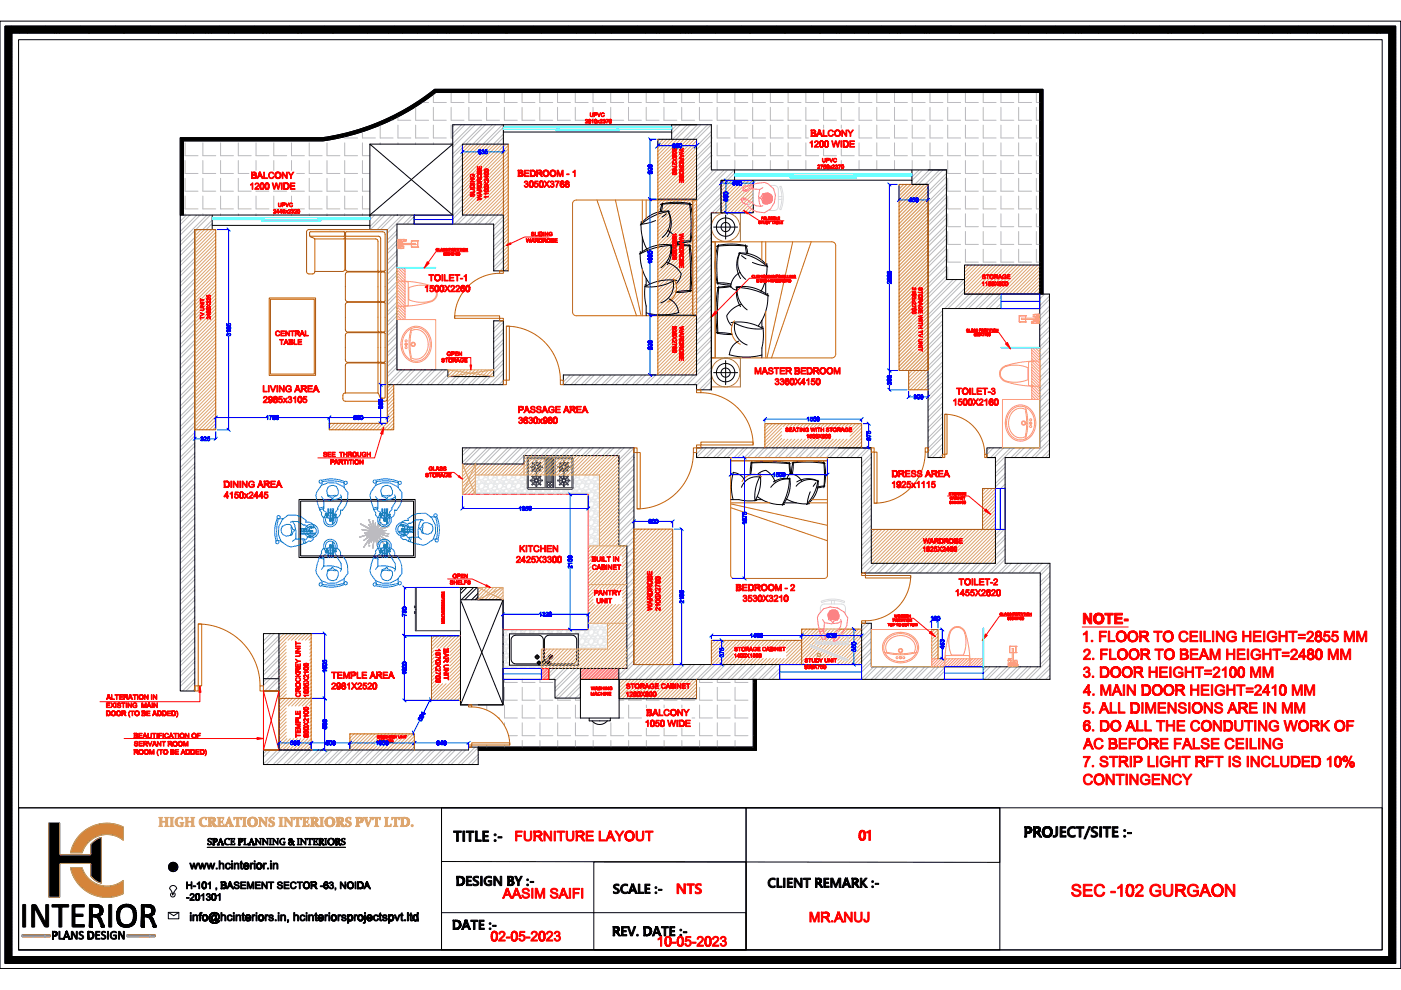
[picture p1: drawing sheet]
<svg xmlns="http://www.w3.org/2000/svg" width="297mm" height="210mm" viewBox="0 0 297 210" stroke-linecap="round" stroke-linejoin="round" font-family="sans-serif">
<g fill="none" stroke="#dda56e" stroke-width=".21">
<path d="M98.3 30.6l-.3 .2M99.1 30.6l-1.1 1M99.8 30.6l-1.8 1.7M100.5 30.6l-2.5 2.5M101.3 30.6l-3.3 3.2M102 30.6l-4 3.9M102.8 30.6l-4.8 4.7M103.5 30.6l-5.5 5.4M104.2 30.6l-6.2 6.1M105 30.6l-7 6.9M105.7 30.6l-7.7 7.6M106.4 30.6l-8.4 8.4"/>
<path d="M106.7 31l-8.7 8.7M106.7 31.7l-8.7 8.7M106.7 32.5l-8.7 8.7M106.7 33.2l-8.7 8.7M106.7 34l-8.7 8.6M106.7 34.7l-8.7 8.7M106.7 35.4l-8.7 8.7M106.7 36.2l-8.7 8.6M106.7 36.9l-8.7 8.7M106.7 37.6l-7.9 8M106.7 38.4l-7.2 7.2M106.7 39.1l-6.5 6.5"/>
<path d="M106.7 39.8l-5.7 5.8M107.3 30.6l-.6 .5M107.7 30.9l-1 1M107.7 31.6l-1 1M107.7 32.3l-1 1.1M107.7 33.1l-1 1M107.7 33.8l-1 1M107.7 34.5l-1 1.1M107.7 35.3l-1 1M107.7 36l-1 1M107.7 36.7l-1 1.1M107.7 37.5l-1 1"/>
<path d="M107.7 38.2l-1 1M107.7 39l-1 1M107.7 39.7l-1 1M139.9 29.5l-.4 .4M140.6 29.5l-1.1 1.2M141.4 29.5l-1.9 1.9M142.1 29.5l-2.6 2.6M142.8 29.5l-3.3 3.4M143.6 29.5l-4.1 4.1M144.3 29.5l-4.8 4.9M145 29.5l-5.5 5.6M145.8 29.5l-6.3 6.3"/>
<path d="M146.5 29.5l-7 7.1M147.2 29.5l-7.7 7.8M147.7 29.8l-8.2 8.2M147.7 30.6l-8.2 8.2M147.7 31.3l-8.2 8.2M147.7 32l-8.2 8.3M147.7 32.8l-8.2 8.2M147.7 33.5l-8.2 8.2M147.7 34.3l-8.2 8.2M147.7 35l-8.2 8.2M147.7 35.7l-8.2 8.2M147.7 36.5l-8.2 8.2"/>
<path d="M147.7 37.2l-8.2 8.2M147.7 37.9l-8.2 8.2M147.7 38.7l-8.2 8.2M147.7 39.4l-8.2 8.2M152.9 38.3h.1M153.6 38.3l-.7 .7M154.4 38.3l-1.5 1.5M155.1 38.3l-2.2 2.2M155.8 38.3l-2.9 2.9M156.6 38.3l-3.7 3.7M157.3 38.3l-4.4 4.4M158 38.3l-5.1 5.1"/>
<path d="M158.8 38.3l-5.9 5.9M159.5 38.3l-6.6 6.6M159.7 38.8l-6.3 6.3M159.7 39.6l-5.5 5.5M190.9 39.1l-.3 .3M191.6 39.1l-1 1M192.3 39.1l-1.7 1.7M193.1 39.1l-2.5 2.5M193.8 39.1l-3.2 3.2M194.5 39.1l-3.9 3.9M195.3 39.1l-4.7 4.7M196 39.1l-5.4 5.4"/>
<path d="M196.8 39.1l-6.2 6.1M196.8 39.8l-6.2 6.2M41.9 48.7l-.6 .6M42.6 48.7l-1.3 1.3M43.4 48.7l-2.1 2.1M44.1 48.7l-2.8 2.8M44.9 48.7l-3.6 3.5M45.6 48.7l-4.3 4.3M45.7 49.3l-4.4 4.4M45.7 50l-4.4 4.4M45.7 50.7l-4.4 4.5M45.7 51.5l-4.4 4.4"/>
<path d="M45.7 52.2l-4.4 4.4M45.7 52.9l-4.4 4.5M45.7 53.7l-4.4 4.4M45.7 54.4l-4.4 4.5M45.7 55.2l-4.4 4.4M45.7 55.9l-4.4 4.4M45.7 56.6l-4.4 4.5M45.7 57.4l-4.4 4.4M45.7 58.1l-4.4 4.4M45.7 58.8l-4.4 4.5M45.7 59.6l-4.4 4.4M106.7 40.6l-5 5"/>
<path d="M106.7 41.3l-4.3 4.3M106.7 42.1l-3.5 3.5M106.7 42.8l-2.8 2.8M106.7 43.5l-2 2.1M106.7 44.3l-1.3 1.3M106.7 45l-.6 .6M107.7 52.2l-1 1M107.7 53l-1 1M107.7 53.7l-1 1M107.7 54.4l-1 1.1M107.7 55.2l-1 1M107.7 55.9l-1 1"/>
<path d="M107.7 56.6l-.7 .8M107.7 40.4l-1 1.1M107.7 41.2l-1 1M107.7 41.9l-1 1M107.7 42.6l-1 1.1M107.7 43.4l-1 1M107.7 44.1l-1 1M107.7 44.9l-1 1M107.7 45.6l-1 1M107.7 46.3l-1 1.1M107.7 47.1l-1 1M107.7 47.8l-1 1"/>
<path d="M107.7 48.5l-1 1.1M107.7 49.3l-1 1M107.7 50l-1 1M107.7 50.8l-1 1M107.7 51.5l-1 1M107.7 57.4h.1M147.7 40.1l-8.2 8.3M147.7 40.9l-8.2 8.2M147.7 41.6l-8.2 8.2M147.7 42.4l-8.2 8.2M147.7 43.1l-8.2 8.2M147.7 43.8l-8.2 8.2"/>
<path d="M147.7 44.6l-8.2 8.2M147.7 45.3l-8.2 8.2M147.7 46l-8.2 8.2M147.7 46.8l-8.2 8.2M147.7 47.5l-8.2 8.2M147.7 48.3l-8.2 8.2M147.7 49l-8.2 8.2M147.7 49.7l-8.2 8.2M147.7 50.5l-8.2 8.2M147.7 51.2l-8.2 8.2M147.7 51.9l-8.2 8.2M147.7 52.7l-8.2 8.2"/>
<path d="M147.7 53.4l-8.2 8.2M147.7 54.1l-8.2 8.2M147.7 54.9l-8.2 8.2M147.7 55.6l-8.2 8.2M147.7 56.4l-8.2 8.2M147.7 57.1l-8.2 8.2M147.7 57.8l-8.2 8.2M147.7 58.6l-8.2 8.2M147.7 59.3l-8.2 8.2M159.7 40.3l-4.8 4.8M159.7 41l-4.1 4.1M159.7 41.8l-3.3 3.3"/>
<path d="M159.7 42.5l-2.6 2.6M159.7 43.2l-1.9 1.9M159.7 44l-1.1 1.1M159.7 44.7l-.4 .4M196.8 55.3l-6.2 6.2M196.8 58.2l-6.2 6.2M196.8 59l-6.2 6.1M196.8 40.6l-6.2 6.1M196.8 41.3l-6.2 6.2M196.8 42l-6.2 6.2M196.8 42.8l-6.2 6.1M196.8 43.5l-6.2 6.2"/>
<path d="M196.8 44.3l-6.2 6.1M196.8 45l-6.2 6.1M196.8 45.7l-6.2 6.2M196.8 46.5l-6.2 6.1M196.8 47.2l-6.2 6.2M196.8 47.9l-6.2 6.2M196.8 48.7l-6.2 6.1M196.8 49.4l-6.2 6.2M196.8 50.1l-6.2 6.2M196.8 50.9l-6.2 6.1M196.8 51.6l-6.2 6.2M196.8 52.3l-6.2 6.2"/>
<path d="M196.8 53.1l-6.2 6.1M196.8 53.8l-6.2 6.2M196.8 54.6l-6.2 6.1M196.8 56l-6.2 6.2M196.8 56.8l-6.2 6.1M204.6 56.2l-.1 .1M205.3 56.2l-.8 .8M206 56.2l-1.5 1.5M206.8 56.2l-2.3 2.3M207.5 56.2l-3 3M208.3 56.2l-3.8 3.8M209 56.2l-4.5 4.5"/>
<path d="M209.7 56.2l-5.2 5.2M210.5 56.2l-6 6M211.2 56.2l-6.1 6.1M211.9 56.2l-6.1 6.1M212.7 56.2l-6.2 6.1M213.4 56.2l-6.1 6.1M214.2 56.2l-6.2 6.1M214.9 56.2l-6.2 6.1M215.6 56.2l-6.1 6.1M216.4 56.2l-6.2 6.1M217.1 56.2l-6.2 6.1M217.8 56.2l-6.1 6.1"/>
<path d="M218.6 56.2l-6.2 6.1M219.3 56.2l-6.2 6.1M220 56.2l-6.1 6.1M220.5 56.5l-5.9 5.8M220.5 57.3l-5.1 5M220.5 58l-4.4 4.3M220.5 58.7l-3.7 3.6M220.5 59.5l-2.9 2.8M45.7 60.3l-4.4 4.5M45.7 61l-4.4 4.5M45.7 61.8l-4.4 4.4M45.7 62.5l-4.4 4.5"/>
<path d="M45.7 63.2l-4.4 4.5M45.7 64l-4.4 4.4M45.7 64.7l-4.4 4.5M45.7 65.5l-4.4 4.4M45.7 66.2l-4.4 4.4M45.7 66.9l-4.4 4.5M45.7 67.7l-4.4 4.4M45.7 68.4l-4.4 4.5M45.7 69.1l-4.4 4.5M45.7 69.9l-4.4 4.4M45.7 70.6l-4.4 4.5M45.7 71.4l-4.4 4.4"/>
<path d="M45.7 72.1l-4.4 4.4M45.7 72.8l-4.4 4.5M45.7 73.6l-4.4 4.4M45.7 74.3l-4.4 4.5M45.7 75l-4.4 4.5M45.7 75.8l-4.4 4.4M45.7 76.5l-4.4 4.5M45.7 77.3l-4.4 4.4M45.7 78l-4.4 4.4M45.7 78.7l-4.4 4.5M45.7 79.5l-4.4 4.4M95 79.8l9.7-1.4h-9.7l9.7 1.4"/>
<path d="M95.6 78.4l-.6 .6M96.3 78.4l-1.3 1.3M97 78.4l-1.4 1.4M97.8 78.4l-1.5 1.4M98.5 78.4l-1.4 1.4M99.2 78.4l-1.4 1.4M100 78.4l-1.5 1.4M100.7 78.4l-1.4 1.4M101.5 78.4l-1.5 1.4M102.2 78.4l-1.4 1.4M102.9 78.4l-1.4 1.4M103.7 78.4l-1.5 1.4"/>
<path d="M104.4 78.4l-1.4 1.4M104.7 78.9l-1 .9M104.7 79.6l-.3 .2M147.7 60l-8.2 8.2M147.7 60.8l-8.2 8.2M147.7 61.5l-8.2 8.2M147.7 62.3l-8.2 8.2M147.7 63l-8.2 8.2M147.7 63.7l-8.2 8.2M147.7 64.5l-8.2 8.2M147.7 65.2l-8.2 8.2M147.7 65.9l-8.2 8.2"/>
<path d="M147.7 66.7l-8.2 8.2M147.7 67.4l-8.2 8.2M147.7 68.1l-8.2 8.3M147.7 68.9l-8.2 8.2M147.7 69.6l-8.2 8.2M147.7 70.4l-8.2 8.2M147.7 71.1l-8.2 8.2M147.7 71.8l-7.7 7.7M147.7 72.6l-7 6.9M147.7 73.3l-6.2 6.2M147.7 74l-5.5 5.5M147.7 74.8l-4.8 4.7"/>
<path d="M147.7 75.5l-4 4M147.7 76.2l-3.3 3.3M147.7 77l-2.5 2.5M147.7 77.7l-1.8 1.8M147.7 78.5l-1.1 1M147.7 79.2l-.3 .3M192.7 78.6h.1M193.5 60.7l3.3-3.2-6.2 6.2M195.7 60.7l1.1-1-6.2 6.2M195.8 66.6l1-1-6.2 6.2M196.8 60.5l-6.2 6.1M196.8 61.2l-6.2 6.1"/>
<path d="M196.8 61.9l-6.2 6.2 2.6-2.6M196.8 62.7l-6.2 6.1M196.8 63.4l-6.2 6.2M196.8 64.1l-6.2 6.2M196.8 64.9l-6.2 6.1M196.8 66.4l-6.2 6.1M196.8 67.1l-6.2 6.1M196.8 67.8l-6.2 6.2M196.8 68.6l-6.2 6.1M196.8 70.8l-6.2 6.1M196.8 72.2l-6.2 6.2M196.8 73l-5.6 5.6"/>
<path d="M196.8 73.7l-4.9 4.9M196.8 75.9l-4.1 4.1M196.8 76.7l-4.1 4.1M196.8 77.4l-4.1 4.1M196.8 78.1l-4.1 4.1M196.8 78.9l-3.8 3.7M196.8 79.6l-3.1 3M196.8 69.3l-6.2 6.2M196.8 70l-6.2 6.2M196.8 71.5l-6.2 6.2M196.8 74.5l-4.1 4.1M196.8 75.2l-4.1 4.1"/>
<path d="M220.5 60.9l-1.5 1.4M220.5 60.2l-2.2 2.1M220.5 61.7l-.7 .6M45.7 83.9l-4.4 4.4M45.7 84.6l-4.4 4.5M45.7 85.4l-4.4 4.4M45.7 86.1l-4.4 4.4M45.7 88.3l-2.8 2.8M45.7 89l-2 2.1M45.7 90.5l-.6 .6M45.7 80.2l-4.4 4.4M45.7 80.9l-4.4 4.5"/>
<path d="M45.7 81.7l-4.4 4.4M45.7 82.4l-4.4 4.5M45.7 83.1l-4.4 4.5M45.7 86.8l-4.3 4.3M45.7 87.6l-3.5 3.5M45.7 89.8l-1.3 1.3M70.2 89.8l-.4 .4M71 89.8l-1.2 1.1M71.7 89.8l-1.4 1.3M72.4 89.8l-1.3 1.3M73.2 89.8l-1.4 1.3M73.9 89.8l-1.4 1.3"/>
<path d="M74.6 89.8l-1.3 1.3M75.4 89.8l-1.4 1.3M76.1 89.8l-1.4 1.3M76.8 89.8l-1.3 1.3M77.6 89.8l-1.4 1.3M78.3 89.8l-1.3 1.3M79 89.8l-1.3 1.3M79.8 89.8l-1.4 1.3M80.5 89.8l-1.3 1.3M81.3 89.8l-1.4 1.3M82 89.8l-1.4 1.3M82.8 81.6l-.7 .7"/>
<path d="M83.5 81.7l-1.4 1.3M83.5 82.4l-1.4 1.3M83.5 83.1l-1.4 1.4M83.5 84.6l-1.4 1.4M83.5 85.3l-1.4 1.4M83.5 86.1l-1.4 1.3M83.5 88.3l-1.4 1.3M83.5 83.9l-1.4 1.3M83.5 86.8l-1.4 1.4M83.5 87.5l-1.4 1.4M83.5 89l-2.1 2.1M83.5 89.8l-1.4 1.3"/>
<path d="M83.5 90.5l-.7 .6M98 98.4v6.4l2.8-6.4v6.4zM98.4 98.4l-.4 .4M99.2 98.4l-1.2 1.1M99.9 98.4l-1.9 1.8M100.6 98.4l-2.6 2.6M101.4 98.4l-3.4 3.3M102.1 98.4l-4.1 4.1M102.8 98.4l-4.8 4.8M103.6 98.4l-2.3 2.3M104.3 98.4l-2.3 2.3M105.1 98.4l-2.4 2.3"/>
<path d="M105.8 98.4l-2.3 2.3M106.5 98.4l-2.3 2.3M107.3 98.4l-2.4 2.3M108 98.4l-2.3 2.3M108.7 98.4l-2.3 2.3M109.5 98.4l-2.3 2.3M110.2 98.4l-2.3 2.3M111 98.4l-2.4 2.3M111.1 98.4v2.3M111.3 96.6l-.2 .2M112 96.6l-.9 .9M112.7 96.6l-1.6 1.6"/>
<path d="M113.5 96.6l-4.1 4.1M114.2 96.6l-4.1 4.1M114.9 96.6l-4.1 4.1M115.7 96.6l-4.1 4.1M116.4 96.6l-4.1 4.1M117.2 96.6l-4.1 4.1M117.9 96.6l-4.1 4.1M118.6 96.6l-4.1 4.1M119.4 96.6l-4.1 4.1M120.1 96.6l-4.1 4.1M120.8 96.6l-4.1 4.1M121.6 96.6l-4.1 4.1"/>
<path d="M122.3 96.6l-4.1 4.1M123.1 96.6l-4.2 4.1M123.8 96.6l-4.1 4.1M124.5 96.6l-4.1 4.1M125.3 96.6l-4.1 4.1M126 96.6l-4.1 4.1M126.7 96.6l-4.1 4.1M127.5 96.6l-4.1 4.1M128.2 96.6l-4.1 4.1M128.9 96.6l-4.1 4.1M129.7 96.6l-4.1 4.1M130.4 96.6l-4.1 4.1"/>
<path d="M131.2 96.6l-4.1 4.1M131.2 99.5l-4.1 4.1M131.2 97.3l-4.1 4.1M131.2 98l-4.1 4.1M131.2 98.8l-4.1 4.1M162.2 89.8v.1M163 89.8l-.8 .8M163.7 89.8l-1.5 1.6M164.4 89.8l-2.2 2.3M165.2 89.8l-3 3M165.7 90.8l-3.5 3.5M165.7 91.5l-3.4 3.5"/>
<path d="M165.7 92.2l-2.7 2.8M165.7 93l-2 2M165.9 89.8l-3.7 3.8M166.3 93.1l-1.8 1.9M166.7 89.8l-.7 .7M167.1 93.1l-1.9 1.9M167.4 89.8l-.7 .7M167.8 93.1l-1.9 1.9M168.1 89.8l-.6 .7M168.5 93.1l-1.8 1.9M168.9 89.8l-.7 .7M169.3 93.1l-1.9 1.9"/>
<path d="M169.6 89.8l-.6 .7M170 93.1l-1.8 1.9M170.3 89.8l-.6 .7M170.7 93.1l-1.8 1.9M171.1 89.8l-.7 .7M171.5 93.1l-1.9 1.9M171.8 89.8l-.6 .7M172.2 93.1l-1.8 1.9M172.6 89.8l-.7 .7M173 93.1l-1.9 1.9M173.3 89.8l-.7 .7M173.7 93.1l-1.9 1.9"/>
<path d="M174 89.8l-.6 .7M174.4 93.1l-1.8 1.9M174.8 89.8l-.7 .7M175.2 93.1l-1.9 1.9M175.5 89.8l-.7 .7M175.9 93.1l-1.8 1.9M176.2 89.8l-.6 .7M176.6 93.1l-1.8 1.9M177 89.8l-.7 .7M177.4 93.1l-1.9 1.9M177.7 89.8l-.7 .7M178.1 93.1l-1.8 1.9"/>
<path d="M178.4 89.8l-.6 .7M178.8 93.1l-1.8 1.9M179.2 89.8l-.7 .7M179.6 93.1l-1.9 1.9M179.9 89.8l-.6 .7M180.7 89.8l-.7 .7M181.4 89.8l-1.2 1.2M182.1 89.8l-1.9 1.9M182.7 90l-2.5 2.5M182.7 90.7l-4.2 4.3M182.7 91.5l-3.5 3.5M182.7 92.2l-2.8 2.8"/>
<path d="M182.7 93l-2 2M182.7 93.7l-1.3 1.3M182.7 94.4l-.5 .6M196.8 80.4l-2.3 2.2M196.8 81.1l-1.6 1.5M196.8 81.8l-.9 .8M196.8 82.6h-.1M100.8 101.2l-2.8 2.7M100.8 101.9l-2.8 2.8M100.8 102.7l-2.2 2.1M100.8 103.4l-1.4 1.4M100.8 104.1l-.7 .7"/>
<path d="M100.8 100.7h26.3v15M124.7 115.7h8.2M125.3 115.7l-.6 .6M125.3 117.9l-.6 .6M125.3 118.7l-.6 .6M125.3 119.4l-.6 .6M126 115.7l-1.3 1.3M126.7 115.7l-2 2.1M131.2 102.5l-4.1 4M131.2 103.2l-4.1 4.1M131.2 103.9l-4.1 4.1M131.2 106.9l-4.1 4.1"/>
<path d="M131.2 107.6l-4.1 4.1M131.2 108.3l-4.1 4.1M131.2 110.5l-4.1 4.2M131.2 111.3l-4.1 4.1M131.2 112l-5.7 5.8M131.2 112.8l-5 5M131.2 115l-2.8 2.8M131.2 115.7l-2.1 2.1M131.2 101.7l-4.1 4.1M131.2 113.5l-4.3 4.3M131.2 114.2l-3.5 3.6M131.2 101l-4.1 4.1"/>
<path d="M131.2 104.7l-4.1 4.1M131.2 105.4l-4.1 4.1M131.2 106.1l-4.1 4.1M131.2 109.1l-4.1 4.1M131.2 109.8l-4.1 4.1M131.2 100.2l-4.1 4.1M131.9 115.7l-2 2.1M132.6 115.7l-2 2.1M132.9 119.2l-1 .9M132.9 118.4l-1 1M132.9 116.2l-1.5 1.6M132.9 116.9l-1 1"/>
<path d="M132.9 119.9l-1 1M132.9 117.7l-1 1M134.6 112.2l-.2 .2M135.3 112.2l-.9 .9M136 112.2l-1.6 1.6M136.8 112.2l-2.4 2.4M137.5 112.2l-3.1 3.1M138.3 112.2l-3.9 3.8M139 112.2l-4.6 4.6M139.7 112.2l-5.3 5.3M140.5 112.2l-6.1 6.1M141.2 112.2l-6.8 6.8"/>
<path d="M141.9 112.2l-7.5 7.5M142.6 112.3l-8.2 8.2M142.6 113l-8.2 8.2M142.6 113.7l-8.2 8.2M142.6 114.5l-8.2 8.2M142.6 115.2l-8.2 8.2M142.6 115.9l-8.2 8.2M142.6 116.7l-8.2 8.2M142.6 117.4l-8.2 8.2M142.6 118.1l-8.2 8.2M142.6 118.9l-8.2 8.2M142.6 119.6l-8.2 8.2"/>
<path d="M184.8 112.3h-.1M185.5 112.3l-.8 .7M186.2 112.3l-1.5 1.5M187 112.3l-2.3 2.2M187.7 112.3l-3 2.9M188.4 112.3l-3.7 3.7M189.2 112.3l-4.5 4.4M189.9 112.3l-5.2 5.1M190.6 112.3l-5.9 5.9M191.4 112.3l-6.7 6.6M192.1 112.3l-7.2 7.1M192.9 112.3l-7.2 7.1"/>
<path d="M193.6 112.3l-7.2 7.1M194.3 112.3l-7.1 7.1M195.1 112.3l-7.2 7.1M195.8 112.3l-7.2 7.1M196.5 112.3l-7.1 7.1M197.3 112.3l-7.2 7.1M198 112.3l-7.2 7.1M198.8 112.3l-7.2 7.1M199.5 112.3l-7.2 7.1M200.2 112.3l-7.1 7.1M201 112.3l-7.2 7.1M201.7 112.3l-7.2 7.1"/>
<path d="M202.4 112.3l-7.1 7.1M203.2 112.3l-7.2 7.1M203.9 112.3l-7.2 7.1M204.6 112.3l-7.1 7.1M205.4 112.3l-7.2 7.1M206.1 112.3l-7.2 7.1M206.9 112.3l-7.2 7.1M207.6 112.3l-7.2 7.1M208.9 103.6l-.6 .6M209.6 103.6l-1.3 1.3M210.4 103.6l-2.1 2M211.1 103.6l-2.8 2.8"/>
<path d="M211.1 104.4l-2.8 2.7M211.1 105.1l-2.8 2.7M211.1 105.8l-2.8 2.8M211.1 106.6l-2.8 2.7M211.1 107.3l-2.8 2.7M211.1 108.1l-2.8 2.7M211.1 108.8l-2.8 2.7M211.1 109.5l-10 9.9M211.1 110.3l-9.2 9.1M211.1 111.7l-7.7 7.7M211.1 112.5l-7 6.9M211.1 111l-8.5 8.4"/>
<path d="M211.1 113.2l-6.3 6.2M211.1 114l-5.5 5.4M211.1 114.7l-4.8 4.7M211.1 115.4l-4.1 4M211.1 116.2l-3.3 3.2M211.1 116.9l-2.6 2.5M211.1 117.6l-1.8 1.8M211.1 118.4l-1.1 1M211.1 119.1l-.4 .3M59.5 134.3l-.4 .4M60.3 134.3l-1.2 1.2M60.7 136.1l-1.6 1.6"/>
<path d="M60.7 139.1l-1.6 1.5M60.7 137.6l-1.6 1.5M60.7 136.9l-1.6 1.5M60.7 138.3l-1.6 1.6M60.7 139.8l-1.6 1.6M61 134.3l-1.9 1.9M61.7 134.3l-2.6 2.6M62.5 134.3l-1.4 1.4M63.2 134.3l-1.4 1.4M63.9 134.3l-1.4 1.4M64.7 134.3l-1.4 1.4M65.4 134.3l-1.4 1.4"/>
<path d="M66 136.7l-.3 .3M66 137.5l-.3 .3M66 138.2l-.3 .3M66 134.5l-1.2 1.2M66 135.2l-.5 .5M66 136l-.3 .3M66 138.9l-.3 .3M66 139.7l-.3 .3M92.1 137.9l-.6 .6M92.1 138.6l-.6 .6M92.1 139.3l-.6 .7M92.2 134.8l-.7 .7"/>
<path d="M92.9 134.8l-1.4 1.5M93.7 134.8l-2.2 2.2M94.4 134.8l-2.9 2.9M95.1 134.8l-2.5 2.6M95.9 134.8l-2.6 2.6M96.6 134.8l-2.5 2.6M97.4 134.8l-2.6 2.6M97.6 136l-2.2 2.3M97.6 136.8l-2.2 2.2M97.6 137.5l-2.2 2.3M97.6 135.3l-2.2 2.3M97.6 138.2l-2.2 2.3"/>
<path d="M97.6 139l-2.2 2.2M97.6 139.7l-2.2 2.3M101.3 124.6h5.4v2.6zM101.3 127.2h.1M101.7 124.6l-.4 .4M102.5 124.6l-1.2 1.1M103.2 124.6l-1.9 1.8M103.9 124.6l-2.6 2.6M104.7 124.6l-2.6 2.6M105.4 124.6l-2.6 2.6M106.1 124.6l-2.6 2.6M106.7 124.8l-2.4 2.4"/>
<path d="M106.7 125.5l-1.7 1.7M106.7 126.3l-1 .9M106.7 127l-.2 .2M106.7 124.6l-5.4 2.6M115.2 137.6l-.4 .4M115.9 137.6l-1.1 1.2M116.7 137.6l-1.9 1.9M117.4 137.6l-2.6 2.6M118.1 137.6l-3.3 3.4M118.9 137.6l-4.1 4.1M119.6 137.6l-4.1 4.1M120.3 137.6l-4.1 4.1"/>
<path d="M121.1 137.6l-4.1 4.1M121.8 137.6l-4.1 4.1M122.6 137.6l-4.2 4.1M123.3 137.6l-4.1 4.1M124 137.6l-4.1 4.1M124.7 132.1h8.2M124.7 123.9h8.2M124.8 137.6l-4.1 4.1M125.3 120.9l-.6 .6M125.3 120.1l-.6 .6M125.5 137.6l-4.1 4.1M125.8 126.3l-1.1 1.1"/>
<path d="M125.8 125.6l-1.1 1M125.8 127l-1.1 1.1M125.8 127.8l-1.1 1M125.9 121.1l-1.2 1.1M126.1 128.2l-1.4 1.4M126.2 137.6l-4.1 4.1M126.6 121.1l-1.9 1.8M126.8 128.2l-2.1 2.1M127 137.6l-4.1 4.1M127.3 121.1l-2.6 2.6M127.6 128.2l-2.9 2.8M127.7 137.6l-4.1 4.1"/>
<path d="M128.1 121l-3.4 3.4M128.3 128.2l-3.6 3.6M128.4 137.6l-4.1 4.1M128.8 132.1v5.5h-14v4.1M128.8 121l-4.1 4.2M129.1 128.2l-4 3.9M129.6 121l-4.9 4.9M129.8 128.2l-4 3.9M130.3 121l-3.9 3.9M130.5 128.2l-4 3.9M131 121l-3.8 3.9M131.3 128.2l-4 3.9"/>
<path d="M131.8 121l-3.9 3.9M132.9 121.4l-3.5 3.5M132.9 122.1l-2.8 2.8M132.9 122.8l-2 2.1M132.9 123.6l-1.3 1.3M132.9 126.5l-.9 1M132.9 127.3l-4.9 4.8M132.9 128l-4.1 4.1M132.9 130.2l-4.1 4.1M132.9 130.9l-4.1 4.1M132.9 131.7l-4.1 4.1M132.9 132.4l-4.1 4.1"/>
<path d="M132.9 133.9l-7.8 7.8M132.9 134.6l-7.1 7.1M132.9 136.1l-5.6 5.6M132.9 136.8l-4.9 4.9M132.9 138.3l-3.4 3.4M132.9 139.8l-1.9 1.9M132.9 135.4l-6.3 6.3M132.9 139l-2.7 2.7M132.9 120.6l-4.3 4.3M132.9 124.3l-.9 1M132.9 125l-.9 1M132.9 125.8l-.9 .9"/>
<path d="M132.9 128.7l-4.1 4.1M132.9 129.5l-4.1 4.1M132.9 133.2l-4.1 4.1M132.9 137.6l-4.1 4.1M142.6 120.4l-8.2 8.2M142.6 121.1l-8.2 8.2M142.6 121.8l-8.2 8.2M142.6 122.6l-8.2 8.2M142.6 123.3l-8.2 8.2M142.6 124l-8.2 8.2M142.6 124.8l-8.2 8.2M142.6 125.5l-8.2 8.2"/>
<path d="M142.6 126.3l-8.2 8.2M142.6 127l-8.2 8.2M142.6 127.7l-8.2 8.2M142.6 128.5l-8.2 8.2M142.6 129.2l-8.2 8.2M142.6 129.9l-8.2 8.2M142.6 130.7l-8.2 8.2M142.6 131.4l-8.2 8.2M142.6 132.1l-8.2 8.2M142.6 132.9l-8 8M142.6 133.6l-7.3 7.3M142.6 134.4l-6.5 6.5"/>
<path d="M142.6 135.1l-5.8 5.8M142.6 135.8l-5.1 5.1M142.6 136.6l-4.3 4.3M142.6 137.3l-3.6 3.6M142.6 138l-2.8 2.9M142.6 138.8l-2.1 2.1M142.6 139.5l-1.4 1.4M150.9 135.8l-.1 .1M151.7 135.8l-.9 .8M152.3 137.3l-1.5 1.5M152.3 138l-1.5 1.6M152.3 138.8l-1.5 1.5"/>
<path d="M152.3 139.5l-1.3 1.4M152.4 135.8l-1.6 1.5M153 139.5l-1.3 1.4M153.1 135.8l-2.3 2.3M153.9 135.8l-1.4 1.3M154.6 135.8l-1.4 1.3M155.3 135.8l-1.6 1.6M155.5 137.1l-1.8 1.8M155.5 137.8l-3.1 3.1M155.5 138.5l-2.3 2.4M155.5 139.3l-1.6 1.6M155.9 139.6l-1.3 1.3"/>
<path d="M156.1 135.8l-2.4 2.4M156.6 139.6l-1.2 1.3M156.8 135.8l-1.2 1.2M157.4 139.6l-1.3 1.3M157.6 135.8l-1.3 1.2M158.1 139.6l-1.3 1.3M158.3 135.8l-1.2 1.2M158.9 139.6l-1.3 1.3M159 135.8l-1.2 1.2M159.6 139.6l-1.3 1.3M159.8 135.8l-1.3 1.2M160.3 139.6l-1.2 1.3"/>
<path d="M160.5 135.8l-1.2 1.2M161.1 139.6l-1.3 1.3M161.2 135.8l-1.2 1.2M161.8 139.6l-1.3 1.3M162 135.8l-1.2 1.2M162.5 139.6l-1.2 1.3M162.7 135.8l-1.2 1.2M163.3 139.6l-1.3 1.3M163.4 135.8l-1.2 1.2M164 139.6l-1.3 1.3M164.2 135.8l-1.2 1.2M164.8 139.6l-1.3 1.3"/>
<path d="M164.9 135.8l-1.2 1.2M165.5 139.6l-1.3 1.3M165.7 135.8l-1.3 1.2M166.2 139.6l-1.2 1.3M166.4 135.8l-1.2 1.2M167.1 135.8l-1.2 1.2M167.9 135.8l-1.2 1.2M168.6 135.8l-1.9 1.8M169.3 135.8l-2.6 2.6M170.3 133.4l-.3 .3M170.4 139.8l-1 1.1M171 133.4l-1 1"/>
<path d="M171.7 133.4l-1.7 1.7M172.5 133.4l-5.8 5.7M173.2 133.4l-7.5 7.5M173.9 133.4l-7.5 7.5M174.7 133.4l-7.5 7.5M175.4 133.4l-7.5 7.5M176.1 133.4l-7.5 7.5M176.9 133.4l-6 6M177.6 133.4l-6 6M178.4 133.4l-6.1 6M179.1 133.4l-6 6M179.8 133.4l-6 6"/>
<path d="M180.4 136.5l-2.9 2.9M180.4 137.3l-2.8 2.7M180.4 138l-2.8 2.7M180.6 133.4l-6 6M180.8 138.3l-2.6 2.6M181.3 133.4l-6 6M181.5 138.3l-2.6 2.6M182 133.4l-6 6M182.7 133.5l-5.9 5.9M182.7 134.2l-1.7 1.7M182.7 135l-1 .9M182.7 135.7l-1 1"/>
<path d="M182.7 136.4l-1 1M182.7 137.2l-1 .9M182.7 137.9l-3 3M182.7 138.6l-2.3 2.3M182.7 139.4l-1.5 1.5M198.2 133.5l-.7 .6M198.9 133.5l-1.4 1.4M198.9 134.2l-1.4 1.4M198.9 135l-1.4 1.3M198.9 135.7l-1.4 1.4M198.9 136.4l-1.4 1.4M198.9 137.2l-1.4 1.3"/>
<path d="M198.9 137.9l-1.4 1.4M198.9 138.6l-1 1.1M198.9 139.4l-.3 .3M60.7 141.3l-1.6 1.5M60.7 142l-1.6 1.6M60.7 142.8l-1.6 1.5M60.7 150.1l-1.6 1.6M60.7 150.9l-1.6 1.5M60.7 151.6l-1.6 1.5M60.7 140.6l-1.6 1.5M60.7 143.5l-1.6 1.5M60.7 145l-1.6 1.5"/>
<path d="M60.7 145.7l-1.6 1.5M60.7 152.3l-1.6 1.6M60.7 153.1l-1.6 1.5M60.7 153.8l-1.6 1.5M60.7 154.5l-1.6 1.6M60.7 144.2l-1.6 1.6M60.7 146.4l-1.6 1.6M60.7 147.2l-1.6 1.5M60.7 147.9l-1.6 1.6M60.7 155.3l-1.6 1.5M60.7 156l-1.6 1.6M60.8 156.6l-1.7 1.7"/>
<path d="M61.3 148l-2.2 2.2M61.4 157.6l-1.5 1.4M61.5 158.2l-.9 .8M61.6 156.6l-2.4 2.4M62.1 148l-3 2.9M62.2 158.2l-.8 .8M62.3 156.6l-.2 .2M62.8 148l-1.7 1.7M62.9 158.2l-.8 .8M63 156.6l-.2 .2M63.5 148l-1.7 1.7M63.7 158.2l-.9 .8"/>
<path d="M63.8 156.6l-.3 .2M64.3 148l-1.7 1.7M64.5 156.6l-.7 .8M65 148l-1.7 1.7M65.3 156.6l-1.5 1.5M66 140.4l-.3 .3M66 141.9l-.3 .3M66 144.1l-.3 .3M66 144.8l-.3 .3M66 145.6l-.3 .3M66 147.8l-1.9 1.9M66 146.3l-.3 .3"/>
<path d="M66 149.2l-.5 .5M66 148.5l-1.2 1.2M66 150l-.3 .3M66 150.7l-.3 .3M66 151.5l-.3 .3M66 152.2l-.3 .3M66 152.9l-.3 .3M66 153.7l-.3 .3M66 154.4l-.3 .3M66 155.1l-.3 .3M66 155.9l-.3 .3M66 156.6l-2.4 2.4"/>
<path d="M66 157.4l-1.7 1.6M66 158.1l-.9 .9M66 158.8l-.2 .2M66 141.1l-.3 .3M66 142.6l-.3 .3M66 143.4l-.3 .3M66 147l-.3 .3M74.4 155.6l-.2 .2M75.1 155.6l-.9 .9M75.8 155.6l-1.6 1.7M76.6 155.6l-2.4 2.4M77.3 155.6l-3.1 3.1"/>
<path d="M78.1 155.6l-3.5 3.4M78.8 155.6l-3.4 3.4M79.5 157.1l-1.9 1.9M79.5 157.8l-1.2 1.2M79.5 155.6l-3.4 3.4M79.9 158.2l-.9 .8M80.3 155.6l-3.5 3.4M80.6 158.2l-.8 .8M81 155.6l-1.2 1.2M81.4 158.2l-.9 .8M81.7 155.6l-1.2 1.2M82.1 158.2l-.8 .8"/>
<path d="M82.5 155.6l-1.3 1.2M83.2 155.6l-1.2 1.2M83.9 155.6l-1.4 1.4M84.7 155.6l-2.2 2.2M85.4 155.6l-3.4 3.4M86.1 155.6l-3.4 3.4M86.9 155.6l-3.4 3.4M87.6 155.6l-3.4 3.4M87.9 158.3l-.7 .7M87.9 157.6l-1.5 1.4M87.9 156.1l-3 2.9M87.9 156.8l-2.2 2.2"/>
<path d="M92.1 140.8l-.6 .6M92.1 140.1l-.6 .6M92.1 141.5l-.6 .7M92.1 142.3l-.6 .6M92.1 143l-.6 .6M92.1 144.5l-.6 .6M92.1 143.7l-.6 .7M92.4 145l-.9 .9M93.1 145l-1.6 1.6M93.8 145l-2.3 2.3M94.6 145l-3.1 3.1M95.3 145l-3.5 3.5"/>
<path d="M97.6 140.4l-2.2 2.3M97.6 141.2l-2.2 2.2M97.6 144.1l-4.3 4.4M97.6 144.9l-3.6 3.6M97.6 145.6l-2.9 2.9M97.6 147.1l-1.4 1.4M97.6 147.8l-.7 .7M97.6 142.6l-2.2 2.3M97.6 141.9l-2.2 2.3M97.6 143.4l-5.1 5.1M97.6 146.3l-2.1 2.2M131.6 144l-.3 .4"/>
<path d="M132.3 144l-1 1.1M132.9 140.5l-1.2 1.2M132.9 141.3l-.4 .4M133.1 144l-1.8 1.8M133.8 144l-2.5 2.6M134.5 144l-3.2 3.3M135.3 144l-4 4.1M136 144l-4.1 4.1M136.8 144l-4.1 4.1M137.5 144l-4.1 4.1M138.2 144l-4.1 4.1M139 144l-4.1 4.1"/>
<path d="M139.7 144l-4.1 4.1M140.4 144l-4.1 4.1M141.2 144l-4.1 4.1M141.9 144l-4.1 4.1M142.6 140.3l-.6 .6M142.6 144l-4.1 4.1M143.4 144l-4.1 4.1M144.1 144l-4.1 4.1M144.9 144l-4.1 4.1M145.6 144l-4.1 4.1M146.3 144l-4.1 4.1M147.1 144l-4.1 4.1"/>
<path d="M147.7 144.2l-4 3.9M147.7 144.9l-3.3 3.2M147.7 146.4l-1.8 1.7M147.7 147.1l-1 1M147.7 147.9l-.3 .2M147.7 145.7l-2.5 2.4M170.4 140.6l-.3 .3M182.7 140.1l-.8 .8M182.7 140.8l-.1 .1"/>
</g>
<g fill="none" stroke="#dcdcdc" stroke-width=".21">
<path d="M163.2 39.3l1.2 .1 .5 .4 .1 3.9a.87 .87 0 0 1-.9 .9h-1.3M165.3 39.6l.3-.1a6.7 6.7 0 0 1 0 5l-.3-.2 .1-.3a6.4 6.4 0 0 0-.1-4.4zM159.1 42.7l-.5 1M159.7 40.1v3.1M165 41.7h.8M165 42.3h.8M171.7 136.6l8.2 3.2-.1 .2-8.1-3.2zM171.9 136.9l7.5 3-.1 .2-7.4-2.9zM172.8 134.5l7.1 .2-.1 2-7-.1zM173.1 136.2h1.2v.2h-1.3zM173.1 134.8l1.2 .1v1.1l-1.3-.1zM173.9 129.9l.1-1.2 .4-.5 4-.1a.88 .88 0 0 1 .9 .9v1.3"/>
<path d="M174.1 127.5a6.6 6.6 0 0 1 5 0l-.1 .3a6.3 6.3 0 0 0-4.8 0zM174.5 136.2l5.1 .1v.2l-5.1-.1zM174.6 134.9l5 .1v1.1l-5.1-.1zM174.7 133.4h3.1M176.3 127.3v.8M176.9 127.3v.8M177.4 134l.9 .5"/>
</g>
<circle cx="173.6" cy="138.9" r=".34" fill="none" stroke="#b98b5b" stroke-width=".21"/>
<g fill="none" stroke="#ff9875" stroke-width=".21">
<path d="M84.2 58.4l1.7 1.7M84.2 59.7l1.2-.1 1.2 .2v5l-1.2 .2-1.2-.1M84.2 56.8h1.7v10.9h-1.7zM84.2 57.2l1.7 1.7M84.2 57.8l1.7 1.7M84.2 59l1.7 1.7M84.2 59.6l1.7 1.7M84.2 52.4h.4M84.2 51.1h.4M84.2 51.7h.4M84.4 52.1h.1M84.4 51.5l.1 .5z"/>
<path d="M84.4 50.8h.1M84.4 50.9v.3M84.4 51.4h.1M84.4 52.2v.4M84.4 52.7h.1M84.4 56.8l1.5 1.5M84.5 52h.1M84.5 51.6h3.6v.3M84.5 51.9l.6 .1M84.6 51.7h.1M84.6 52.1h-.2v.6M84.6 52.7h.1"/>
<path d="M84.6 50.8h-.2v.6M84.6 51.4h.1M84.6 50.8h.1M84.6 52.1h.1M84.6 50.8v.6M84.6 52.1v.6M84.7 52.1h.1M84.7 50.8h.1M84.7 52.1v.6h-.3M84.7 50.9h.1M84.7 50.8v.6h-.3M84.7 52.2h.1"/>
<path d="M84.7 52.6h.1M84.7 51.2h.1M84.8 52.2h.1M84.8 52h.1M84.8 52.2h.3M84.8 52h.3M84.8 51.2v.4M84.8 51.9v.3M84.8 51.5h.3M84.8 51.1v.1M84.8 51.1h.3M84.8 51.5h.1"/>
<path d="M84.8 52.7h.1M84.8 51h.1M84.8 52.3h.1M84.8 52.5h.1M84.8 50.8l.1 .5M84.8 52.2v.5M84.9 50.8h-.1M84.9 50.8h.7M84.9 51.1h.2M84.9 51.3h.1M84.9 51.2h.1M84.9 51.1h.1"/>
<path d="M84.9 51.5h.1M84.9 51.6v.3h3.2M85 51.1h.1M85 51.3h.1M85 56.8l.9 .9M85 51.5h.1M85.1 51.2h.1M85.1 51.1v.2M85.1 51.3h-.2M85.1 51.1v.1M85.1 51.6h.1M85.1 52.2h.1"/>
<path d="M85.1 51.5h.1M85.1 51.2v.4M85.1 52h.1M85.1 52v.2M85.3 51.9v.8h-.4M85.3 52.2h.3v.4h-.3M85.4 59.6a14 14 0 0 1 6.7 1.4l.5 .8a1.69 1.69 0 0 1-.5 1.8l-.3 .2a18.5 18.5 0 0 1-5.7 1.1h-.7M85.6 51.2h.1M85.6 50.8l.1 .1-.1 .3M85.6 51.2h.3zM85.6 50.8h.1M85.6 50.8h.3z"/>
<path d="M85.6 50.8v.4M85.6 51.2h-.3v.4M85.6 56.8l.3 .2M85.7 51.1h.1M85.7 50.9h.1M85.7 50.9v.2M85.9 50.8h.1M85.9 50.9h.1M85.9 51.1h.1M85.9 50.9v.2M86 50.9h.1M86 51.1h.1"/>
<path d="M86 50.8h.1M86 50.8v.4h-.1M87.2 52.4h.1M87.2 52.4h1.4M87.2 51.1h.1M87.2 51.1h1.4M87.2 51.9v.5M88.1 51.9h.1M88.6 52.4h.1M88.6 51.1h.1M88.6 51.1v1.3M88.6 51.1h-1.4v.5"/>
<path d="M84.2 67.7l8.2 .1v10.6h-8.2zM84.2 63.8l1.7 1.7M84.2 64.4l1.7 1.7M84.2 60.2l1.7 1.7M84.2 60.8l1.7 1.7M84.2 61.4l1.7 1.7M84.2 62l1.7 1.7M84.2 62.6l1.7 1.7M84.2 63.2l1.7 1.7M84.2 65l1.7 1.7M84.2 65.6l1.7 1.7M84.2 66.2l1.5 1.5"/>
<path d="M84.2 66.8l.9 .9M84.2 67.4l.3 .3M86.1 70.2a3 3 0 0 1 3.1-.9 3 3 0 0 1 2.1 2.5 3.8 3.8 0 0 1-3.1 5 3.9 3.9 0 0 1-2.8-5.7zM86.3 70.3a2.82 2.82 0 0 1 3-.6 2.82 2.82 0 0 1 1.8 2.4 3.3 3.3 0 0 1-3.4 4.4 3.8 3.8 0 0 1-1.4-6.2zM86.7 61a6.1 6.1 0 0 1 5.3 .1 1.66 1.66 0 0 1 .4 1.9 1.66 1.66 0 0 1-1.7 1 7 7 0 0 1-4-.5zM87 70.3l.1-.1a2.44 2.44 0 0 1 3.6 2.2 2.98 2.98 0 0 1-2.8 3.7l-.9-.4M87.2 70.4l-.3 2.4 .3 2.9M87.3 69.6l-.4 1.3-.2 1.7 .1 1.9 .5 1.9M212.5 78.2a5.2 5.2 0 0 1 4.8-.5l.7 .3v2.5a6.9 6.9 0 0 1-4.7 .3 1.58 1.58 0 0 1-.8-2.6zM216.1 68.3h.1M216.1 66.9h.1M216.1 66.9h1.3"/>
<path d="M216.1 68.3h1.3M216.1 66.9v1.4M216.6 67.5v.2h3.2v-.2M216.6 67.5h3.2M216.6 67.5h.1M217.4 68.3h.1M217.4 67.7v.6M217.4 66.9h.1M217.4 66.9v.6M218.7 68.2v.3M218.7 68.5h.1M218.7 68.1v.1"/>
<path d="M218.7 68.1h.1M218.7 68.2h.1M218.7 68.2v.2M218.7 76l1.8 1.7M218.7 75.4l1.8 1.7M218.7 73.8h1.8v10.9h-1.8zM218.7 79.6l1.8 1.7M218.7 79l1.8 1.7M218.7 78.4l1.8 1.7M218.7 77.8l1.8 1.7M218.7 77.2l1.8 1.7M218.7 76.6l1.8 1.7"/>
<path d="M218.7 74.8l1.8 1.7M218.7 74.2l1.8 1.7M218.8 68.5h.1M218.8 68.1h.3zM218.8 68.5l.3 .1M218.9 73.8l1.6 1.5M219 68.3h.1M219 68.4h.1M219 68.2v.2M219 68.5l.1 .1M219.1 68.5v.1M219.1 68.1h.1"/>
<path d="M219.1 68.1v.4M219.1 68.6h.1M219.1 68.1l-.1 .4M219.1 68.6h.7M219.2 76.6a14 14 0 0 0-6.7 1.4 1.73 1.73 0 0 0 .7 2.9l3 .7 3 .3M219.4 67.7v.4h-.3v.5M219.4 66.6v.9M219.4 66.7h-.3v.5h.3M219.4 66.6h.1M219.4 66.6h.4M219.5 73.8l1 .9M219.6 67.4h.1"/>
<path d="M219.6 67.2h.1M219.6 67.7v.5M219.6 67.8h.1M219.6 67.2h.3M219.6 67.8h.6M219.6 67.2v.3M219.6 67.4h.6M219.6 67.4h.3M219.6 67.8h.3M219.6 68.1h.1M219.6 68h.2M219.6 68v.2"/>
<path d="M219.6 68.2h.1M219.6 68h.1M219.7 67.5h.1M219.7 68.2h.1M219.7 68h.1M219.7 67.8h.1M219.8 68h.1M219.8 68.2h.1M219.8 67.5h.1M219.8 67.8h.1M219.8 68.1h.1M219.8 66.6h.1"/>
<path d="M219.8 68v.6M219.8 68.6h.1M219.8 68.4h.1M219.8 67h.1M219.8 66.8h.1M219.8 66.6v.6M219.8 67.1h.2M219.8 66.8h.2M219.8 68.4h.2M219.9 67.4h.1M219.9 67.2h.1M219.9 67.8v.4h-.3"/>
<path d="M219.9 67.8h.1M219.9 68.1h.1M219.9 67.2v.2M220 66.6h.3v.7h-.3zM220 67.9h.3v.7h-.3zM220.1 67.6h.1M220.1 67.2h.1M220.1 68.6h.1M220.1 67.3h.1M220.1 66.6h.1M220.1 67.9h.1M220.1 66.6v.6"/>
<path d="M220.1 67.9v.7M220.1 67.6h.4M220.1 66.9h.4M220.1 68.3h.4M220.1 73.8l.4 .3M220.2 67.4l.1 .4zM220.2 67.8h.1M220.3 66.6h.1M220.3 67.9h.1M220.5 76.6h-1.1l-1.3 .2v4.9l1.1 .2 1.3-.1M212.5 84.7h8v10.3l-8-.1zM214.2 86.8a3.1 3.1 0 0 1 3.4-.7 3.1 3.1 0 0 1 1.9 2.8 3.6 3.6 0 0 1-3.8 4.6 4.1 4.1 0 0 1-1.5-6.7z"/>
<path d="M214.4 87a2.79 2.79 0 0 1 2.9-.7 2.79 2.79 0 0 1 1.9 2.3 3.4 3.4 0 0 1-3.2 4.6 3.8 3.8 0 0 1-1.6-6.2zM217.4 86.3l.4 1.5 .1 1.5-.1 2.1-.4 1.7M217.4 87.1l.3 2.4-.3 2.8M217.6 87v-.1a2.45 2.45 0 0 0-3.7 2.1 2.93 2.93 0 0 0 2.9 3.8l.8-.4M218.7 81.4l1.8 1.8M218.7 80.8l1.8 1.7M218.7 84.5l.3 .2M218.7 83.9l.9 .8M218.7 83.3l1.5 1.4M218.7 82.6l1.8 1.8M218.7 82l1.8 1.8M218.7 80.2l1.8 1.7"/>
<path d="M184.7 133.5h12.8v7.9h-12.8zM187.6 138.3l1 .3 1.9 .2 2.1-.1 1.7-.4M188.1 135.1a4 4 0 0 1 6.7 1.9 3.7 3.7 0 0 1-5.1 3.4 3.1 3.1 0 0 1-2.4-2.1 3.1 3.1 0 0 1 .8-3.2zM188.2 135.4a3.8 3.8 0 0 1 6.3 1.6 3.4 3.4 0 0 1-4.9 3.1 2.76 2.76 0 0 1-1.4-4.7zM188.2 138.5a2.39 2.39 0 0 1 1.9-3.7 2.96 2.96 0 0 1 3.9 2.9l-.4 .8M188.3 138.3l2.4 .3 2.9-.3M197.5 139.7h11v1.7h-11zM197.8 139.7l-.3 .2M198.4 139.7l-.9 .8M199 139.7l-1.5 1.4M199.6 139.7l-1.7 1.7M200.2 139.7l-1.7 1.7"/>
<path d="M200.8 139.7l-1.7 1.7M201.4 139.7l-1.7 1.7M202 139.7l-1.7 1.7M202 133.4a1.64 1.64 0 0 1 1.7-.2 1.64 1.64 0 0 1 .9 1.5l.2 2.2-.5 2h-2.6a6.2 6.2 0 0 1 .1-5.3zM202.6 139.7l-1.7 1.7M203.2 139.7l-1.7 1.7M203.8 139.7l-1.7 1.7M204.4 139.7l-1.7 1.7M205 139.7l-1.7 1.7M205.6 139.7l-1.7 1.7M206.2 139.7l-1.7 1.7M206.8 139.7l-1.7 1.7"/>
<path d="M207.4 139.7l-1.7 1.7M208 139.7l-1.7 1.7M208.5 139.9l-1.6 1.5M213.8 140h.1M213.8 140h.4M213.8 139.7v.3M213.8 139.6h.1M213.8 139.6h.4M213.8 139.6v.1M213.9 139.7h.1M213.9 139.6h.1M213.9 139.6v.1"/>
<path d="M213.9 139.9h.2M213.9 139.7h.2M213.9 139.9h.1M214.1 139.9h.1M214.1 137h.1M214.1 137v1.4h.5M214.1 137h1.3M214.1 138.4h.1M214.1 138.4h.5M214.1 139.7h.1M214.1 139.6h.1M214.1 139.6v.1"/>
<path d="M214.2 139.7v.3zM214.2 139.6h.1M214.2 139.6v.1M214.2 140v.3h.4M214.2 140h.1M214.6 137.5h.3v3.2h-.3zM214.9 138.4h.5M215.4 138.4h.1M215.4 137h.1M215.4 137v1.4M200.3 140.1a19.7 19.7 0 0 1 1.1-6.3 1.74 1.74 0 0 1 1.8-1 1.74 1.74 0 0 1 1.5 1.4 20.9 20.9 0 0 1 .9 5.9M200.4 141.4l-.1-1.2 .2-1.2h5l.2 1.3-.1 1.1"/>
<path d="M208.5 140.5l-1 .9M208.5 141.1l-.4 .3M213.8 140.7v.1M213.8 140v.7M213.8 141v.2h.6M213.8 141.2h.1M213.8 141h.1M213.8 141l.6-.1v.3M213.8 141h.6M213.8 140l.2-.1 .2 .1M213.9 141.2h.4M213.9 140.8v.1"/>
<path d="M214 140.8h.1M214.1 141v.4M214.1 140.5h.1M214.1 140.7h.1M214.1 140.5h.2M214.1 140.6h.1M214.1 140.8h.1M214.1 140.5v.3M214.2 140.6h-.1M214.2 140.6h.1M214.2 140.8h.4M214.2 140.7h.1"/>
<path d="M214.2 140.5h.1M214.2 140.8v.1M214.3 140.7h.1M214.3 140.5v.2M214.3 140.6h.1M214.3 140.5h.1M214.3 140.5v.2l-.5 .1M214.4 141.2h.1M214.4 141h.1M214.5 140.8h.1M214.5 140.7h.1M214.5 140.6h.1"/>
<path d="M214.5 140.5h.1M214.5 140.5v.3M214.5 141.1h.5M214.5 141.1h.1M214.6 140.5h.1M214.6 140.5v.6M214.6 140.5h-.5M214.7 141h.1M214.7 141v.4M214.9 140.3h.8v.5h-.5M214.9 140.5h.3M214.9 140.5v.6"/>
<path d="M214.9 140.8h.3M215 141.1h.1M215 140.8h.1M215 140.5h.1M215 140.5v.3M215.1 141h.1M215.1 140.9v.3h.6M215.1 140.9h.1M215.1 140.9h.6v.3M215.1 141h.6M215.2 140.8h.1M215.2 140.5h.1"/>
<path d="M215.2 140.5v.3M215.2 140.3v-.3h.4v.3M215.2 140.8v.1M215.3 140.8h.1M215.4 141v.4M215.5 140.8h.1M215.6 140.8v.1M215.7 141.2h.1M215.7 141h.1"/>
<circle cx="86.1" cy="72.3" r=".22"/>
<circle cx="86.1" cy="73" r=".22"/>
<circle cx="86.1" cy="73.7" r=".22"/>
<circle cx="87.6" cy="73" r=".46"/>
<circle cx="87.6" cy="73" r=".32"/>
<circle cx="217" cy="89.7" r=".32"/>
<circle cx="217" cy="89.7" r=".46"/>
<circle cx="218.5" cy="89" r=".22"/>
<circle cx="218.5" cy="90.4" r=".22"/>
<circle cx="218.5" cy="89.7" r=".22"/>
<circle cx="190.2" cy="139.4" r=".22"/>
<circle cx="190.9" cy="139.4" r=".22"/>
<circle cx="190.9" cy="138" r=".32"/>
<circle cx="190.9" cy="138" r=".46"/>
<circle cx="191.6" cy="139.4" r=".22"/>
</g>
<g fill="none" stroke="#bababa" stroke-width=".21">
<path d="M91.9 20v1.7h2.7M95.7 19.6v2.1h2.7M99.4 19.6v2.1h2.7M103.2 19.6v2.1h2.7M106.9 19.6v2.1h2.8M110.7 19.6v2.1h2.7M114.4 19.6v2.1h2.8M118.2 19.6v2.1h2.7M122 19.6v2.1h2.7M125.7 19.6v2.1h2.8M129.5 19.6v2.1h2.7M133.3 19.6v2.1h2.7"/>
<path d="M137 19.6v2.1h2.7M140.8 19.6v2.1h2.7M144.5 19.6v2.1h2.8M148.3 19.6v2.1h2.7M152.1 19.6v2.1h2.7M155.8 19.6v2.1h2.7M159.6 19.6v2.1h2.7M163.3 19.6v2.1h2.8M167.1 19.6v2.1h2.7M170.9 19.6v2.1h2.7M174.6 19.6v2.1h2.7M178.4 19.6v2.1h2.7"/>
<path d="M182.1 19.6v2.1h2.8M185.9 19.6v2.1h2.7M189.7 19.6v2.1h2.7M193.4 19.6v2.1h2.8M197.2 19.6v2.1h2.7M200.9 19.6v2.1h2.8M204.7 19.6v2.1h2.7M208.5 19.6v2.1h2.7M212.2 19.6v2.1h2.7M216 19.6v2.1h2.7M219.7 19.6v2.1h.8M39.2 30.3v2.7h2.8"/>
<path d="M39.2 34v2.8h2.8M39.2 37.8v2.7h2.8M43 30.3v2.7h2.7M43 34v2.8h2.7M43 37.8v2.7h2.7M46.8 30.3v2.7h2.7M46.8 34v2.8h2.7M46.8 37.8v2.7h2.7M50.5 30.3v2.7h2.8M50.5 34v2.8h2.3M50.5 37.8v2.7h2.8M54.3 30.3v2.7h2.7"/>
<path d="M54.3 34v2.1M58 30.3v2.7h2.8M58 34v2.1M61.8 30.3v2.7h2.7M61.8 34v2.1M62.9 36.8h1.6M65.6 30.3v2.7h2.7M65.6 34v2.8h2.7M65.6 37.8v2.7h2.7M69.3 30.3v2.7h2.8M69.3 34v2.8h2.8M69.3 37.8v2.7h2.8"/>
<path d="M71.9 29.3h.2M73.1 29v.3h2.7M73.1 30.3v2.7h2.7M73.1 34v2.8h2.7M73.1 37.8v2.7h2.7M76.8 27.9v1.4h2.8M76.8 30.3v2.7h1.6M76.8 34v2.8h1.6M76.8 37.8v2.7h1.6M80.6 26.5v2.8h2.7M80.6 30.3v.3M82.9 25.5h.4"/>
<path d="M84.4 24.8v.7h2.7M84.4 26.5v2.8h2.7M84.4 30.3v.3M88.1 22.8v2.7h2.8M88.1 26.5v2.8h2.8M88.1 30.3v.3M89.5 21.7h1.4M91.9 22.8v2.7h2.7M91.9 26.5v2.8h2.7M91.9 30.3v.3M95.7 22.8v2.7h2.7M95.7 26.5v2.8h.3"/>
<path d="M95.7 30.3v.3M96.4 26.5l-.4 .4M97.8 26.5l-1.8 1.8M98 30.6l-2 2.1M98 32.8l-2 2M98 34.9l-2 2.1M98 37.1l-2 2.1M98 39.3l-2 2.1M98 31.3l-2 2.1M98 33.5l-2 2.1M98 35.7l-2 2M98 37.9l-2 2"/>
<path d="M98.6 26.5l-2.6 2.5M99.4 22.8v2.7h2.7M100 26.5l-4 4M100.7 26.5l-4.7 4.7M102.2 26.5l-4.1 4.1M102.9 26.5l-4.1 4.1M103.2 22.8v2.7h2.7M104.4 26.5l-4.1 4.1M105.1 26.5l-4.1 4.1M106.5 26.5l-4.1 4.1M106.7 28.5l-2.1 2.1M106.7 27l-3.5 3.6"/>
<path d="M106.7 29.2l-1.4 1.4M106.9 22.8v2.7h2.8M110.7 22.8v2.7h2.7M114.4 22.8v2.7h2.8M118.2 22.8v2.7h2.7M122 22.8v2.7h2.7M125.7 22.8v2.7h2.8M129.5 22.8v2.7h2.7M133.3 22.8v2.7h2.7M137 22.8v2.7h2.7M140.8 22.8v2.7h2.7M143.5 26.5l-1.1 1.1"/>
<path d="M144.3 26.5l-1.9 1.8M144.5 22.8v2.7h2.8M145.7 26.5l-3.1 3M146.4 26.5l-3 3M147.9 26.5l-3.1 3M148.3 22.8v2.7h2.7M148.6 26.5l-3.1 3M150.1 26.5l-3.1 3M150.8 26.5l-3.1 3.1M150.8 32.2l-3.1 3.2M150.8 30l-3.1 3.2M150.8 27.9l-3.1 3.1"/>
<path d="M150.8 34.4l-3.1 3.1M150.8 28.6l-3.1 3.1M150.8 30.8l-3.1 3.1M150.8 32.9l-3.1 3.2M150.8 35.1l-3.1 3.2M150.8 29.3h.2M150.8 33h.2M151.4 36l-3.7 3.7M152.1 34v2l-4.4 4.4M152.1 22.8v2.7h2.7M152.1 26.5v2.8h2.7M152.1 30.3v2.7h2.7"/>
<path d="M152.9 38.9l-5.2 5.2M152.9 39.6l-5.2 5.2M153.5 36l-5.8 5.9M154.3 36l-6.6 6.6M155.7 36l-2.2 2.2M155.7 38.2h.1M155.7 36.7l-1.5 1.5M155.8 22.8v2.7h2.7M155.8 26.5v2.8h2.7M155.8 30.3v2.7h2.7M155.8 34v2M159.6 22.8v2.7h2.7"/>
<path d="M159.6 26.5v2.8h2.7M159.6 30.3v2.7h2.7M159.6 34v2M163.3 22.8v2.7h2.8M163.3 26.5v2.8h2.8M163.3 30.3v2.7h2.8M163.3 34v2M167.1 22.8v2.7h2.7M167.1 26.5v2.8h2.7M167.1 30.3v2.7h2.7M167.1 34v2M170.9 22.8v2.7h2.7"/>
<path d="M170.9 26.5v2.8h.5M170.9 30.3v2.7h2.7M170.9 34v2M174.6 22.8v2.7h2.7M174.6 31.6v1.4h2.7M174.6 26.5v.7M174.6 34v2M178.4 22.8v2.7h2.7M178.4 31.6v1.4h2.7M178.4 26.5v.7M178.4 34v2M182.1 22.8v2.7h2.8"/>
<path d="M182.1 26.5v2.8h2.8M182.1 30.3v2.7h2.8M182.1 34v2M185.9 22.8v2.7h2.7M185.9 26.5v2.8h2.7M185.9 30.3v2.7h2.7M185.9 34v2M189.7 22.8v2.7h2.7M189.7 26.5v2.8h2.7M189.7 30.3v2.7h2.7M189.7 34v2M193.4 34l-.1 2.1"/>
<path d="M193.4 22.8v2.7h2.8M193.4 26.5v2.8h2.8M193.4 30.3v2.7h2.8M194.9 36l-1.6 1.5M195.6 36l-2.3 2.3M197 36l-3 3.1M197.2 22.8v2.7h2.7M197.2 26.5v2.8h2.7M197.2 30.3v2.7h2.7M197.2 34v2M197.8 36l-3.1 3.1M199.2 36l-3.1 3.1"/>
<path d="M199.9 36l-3.1 3.2M200.7 36.8l-3.9 3.9M200.7 38.9l-3.9 3.9M200.7 37.5l-3.9 3.9M200.7 39.7l-3.9 3.9M200.9 22.8v2.7h2.8M200.9 26.5v2.8h2.8M200.9 30.3v2.7h2.8M200.9 34v2.8h2.8M200.9 37.8v2.7h2.8M204.7 22.8v2.7h2.7M204.7 26.5v2.8h2.7"/>
<path d="M204.7 30.3v2.7h2.7M204.7 34v2.8h2.7M204.7 37.8v2.7h2.7M208.5 22.8v2.7h2.7M208.5 26.5v2.8h2.7M208.5 30.3v2.7h2.7M208.5 34v2.8h2.7M208.5 37.8v2.7h2.7M212.2 22.8v2.7h2.7M212.2 26.5v2.8h2.7M212.2 30.3v2.7h2.7M212.2 34v2.8h2.7"/>
<path d="M212.2 37.8v2.7h2.7M216 22.8v2.7h2.7M216 26.5v2.8h2.7M216 30.3v2.7h2.7M216 34v2.8h2.7M216 37.8v2.7h2.7M219.7 22.8v2.7h.8M219.7 26.5v2.8h.8M219.7 30.3v2.7h.8M219.7 34v2.8h.8M219.7 37.8v2.7h.8M39.2 41.6v2.7h2.8"/>
<path d="M39.2 45.3v.3M39.5 45.6l-1.3 1.3M40.3 45.6l-2.1 2M41.3 50.4l-3.1 3M41.3 52.5l-3.1 3.1M41.3 54.7l-3.1 3.1M41.3 56.9l-3.1 3.1M41.3 59.1l-3.1 3M41.3 48.9l-3.1 3.1M41.3 51.1l-3.1 3.1M41.3 53.3l-3.1 3M41.3 55.4l-3.1 3.1"/>
<path d="M41.3 57.6l-3.1 3.1M41.3 59.8l-3.1 3.1M41.7 45.6l-3.5 3.5M42.4 45.6l-4.2 4.2M43 41.6v2.7h2.7M43 45.3v.3M43.9 45.6l-5.7 5.7M44.6 45.6l-3.1 3.1M45 46.7l-2 2M45 47.4l-1.3 1.3M46.8 41.6v2.7h2.7M46.8 45.3v.3"/>
<path d="M50.5 41.6v2.7h2.8M50.5 45.3v.3M54.3 40.5h2.7M54.3 41.6v2.7h2.7M54.3 45.3v.3M58 40.5h2.8M58 41.6v2.7h2.8M58 45.3v.3M61.8 40.5h2.7M61.8 41.6v2.7h2.7M61.8 45.3v.3M65.6 41.6v2.7h2.7"/>
<path d="M65.6 45.3v.3M69.3 41.6v2.7h2.8M69.3 45.3v.3M73.1 41.6v2.7h2.7M73.1 45.3v.3M76.8 41.6v2.7h1.6M76.8 45.3v.3M78.7 45.6l-.3 .3M79.4 45.6l-1 1M80.9 45.6l-2.5 2.5M81.6 45.6l-3.1 3.1M83 45.6l-3 3.1"/>
<path d="M83.8 45.6l-3.1 3.1M84.2 48.8l-2.1 2.1M84.2 51l-2.1 2.1M84.2 53.2l-2.1 2M84.2 55.4l-2.1 2M84.2 57.5l-2.1 2.1M84.2 59.7l-2.1 2.1M84.2 49.6l-2.1 2M84.2 51.7l-2.1 2.1M84.2 53.9l-2.1 2.1M84.2 56.1l-2.1 2M84.2 58.3l-2.1 2"/>
<path d="M85.2 45.6l-3.1 3.1M85.9 45.6l-3.8 3.8M87.4 45.6l-1.9 1.9M87.8 47.4l-.1 .1M87.8 45.9l-1.6 1.6M98 41.5l-2 2M98 43.7l-2 2M98 40l-2 2.1M98 42.2l-2 2.1M98 44.4l-2 2M98.3 45.6l-1.9 1.9M99 45.6l-1.9 1.9"/>
<path d="M100.5 45.6l-2 1.9M101.2 45.6l-1.9 1.9M102.6 45.6l-1.9 1.9M103.4 45.6l-2 1.9M104.8 45.6l-1.9 1.9M105.5 45.6l-1.9 1.9M106.7 45.9l-2 2M106.7 48l-2 2.1M106.7 50.2l-2 2.1M106.7 52.4l-2 2M106.7 54.6l-2 2M106.7 56.7l-.7 .7"/>
<path d="M106.7 48.8l-2 2M106.7 53.1l-2 2.1M106.7 55.3l-2 2M106.7 46.6l-2 2M106.7 50.9l-2 2.1M150.8 45.3l-3.1 3.1M150.8 47.4l-3.1 3.2M150.8 49.6l-3.1 3.2M150.8 51.8l-3.1 3.1M150.8 54l-3.1 3.1M150.8 56.1l-3.1 3.2M150.8 58.3l-3.1 3.2"/>
<path d="M150.8 46l-3.1 3.1M150.8 48.2l-3.1 3.1M150.8 50.3l-3.1 3.2M150.8 52.5l-3.1 3.2M150.8 54.7l-3.1 3.1M150.8 56.9l-3.1 3.1M150.8 59l-3.1 3.2M152.9 41l-5.2 5.2M152.9 43.2l-1.9 1.9M152.9 41.8l-5.2 5.2M152.9 43.9l-1.2 1.2M200.7 41.1l-3.9 3.9"/>
<path d="M200.7 43.3l-3.9 3.9M200.7 45.5l-3.9 3.9M200.7 47.6l-3.9 3.9M200.7 49.8l-3.9 3.9M200.7 52l-3.9 3.9M200.7 54.2l-3.9 3.9M200.7 56.3l-3.9 3.9M200.7 58.5l-3.9 3.9M200.7 41.8l-3.9 3.9M200.7 44l-3.9 3.9M200.7 46.2l-3.9 3.9M200.7 48.4l-3.9 3.9"/>
<path d="M200.7 50.5l-3.9 3.9M200.7 52.7l-3.9 3.9M200.7 54.9l-3.9 3.9M200.7 57.1l-3.9 3.9M200.7 59.2l-3.9 3.9M200.9 41.6v2.7h2.8M200.9 45.3v2.8h2.8M200.9 49.1v2.7h2.8M200.9 52.8v2.8h2.8M200.9 56.6v2.7M202.1 59.3l-5.3 5.3M202.8 59.3l-6 6"/>
<path d="M204.2 59.3l-7.4 7.5M204.5 59.8l-7.7 7.7M204.7 41.6v2.7h2.7M204.7 45.3v2.8h2.7M204.7 49.1v2.7h2.7M204.7 52.8v2.8h2.7M208.5 41.6v2.7h2.7M208.5 45.3v2.8h2.7M208.5 49.1v2.7h2.7M208.5 52.8v2.8h2.7M212.2 41.6v2.7h2.7M212.2 45.3v2.8h2.7"/>
<path d="M212.2 49.1v2.7h2.7M212.2 52.8v2.8h2.7M216 41.6v2.7h2.7M216 45.3v2.8h2.7M216 49.1v2.7h2.7M216 52.8v2.8h2.7M219.7 41.6v2.7h.8M219.7 45.3v2.8h.8M219.7 49.1v2.7h.8M219.7 52.8v2.8h.8M41.3 61.2l-3.1 3.1M41.3 63.4l-3.1 3.1"/>
<path d="M41.3 65.6l-3.1 3.1M41.3 67.8l-3.1 3M41.3 69.9l-3.1 3.1M41.3 72.1l-3.1 3.1M41.3 74.3l-3.1 3.1M41.3 76.5l-3.1 3M41.3 78.6l-3.1 3.1M41.3 62l-3.1 3M41.3 64.1l-3.1 3.1M41.3 66.3l-3.1 3.1M41.3 68.5l-3.1 3.1M41.3 70.7l-3.1 3"/>
<path d="M41.3 72.8l-3.1 3.1M41.3 75l-3.1 3.1M41.3 77.2l-3.1 3.1M41.3 79.4l-3.1 3M84.2 64.1l-2.1 2M84.2 61.9l-2.1 2M84.2 66.2l-2.1 2.1M84.2 68.4l-2.1 2.1M84.2 70.6l-2.1 2M84.2 72.8l-2.1 2M84.2 74.9l-2.1 2.1M84.2 77.1l-2.1 2.1"/>
<path d="M84.2 62.6l-2.1 2.1M84.2 60.4l-2.1 2.1M84.2 64.8l-2.1 2M84.2 67l-2.1 2M84.2 77.8l-2.1 2.1M84.2 69.1l-2.1 2.1M84.2 71.3l-2.1 2.1M84.2 73.5l-2.1 2M84.2 75.7l-2.1 2M85 78.4l-2.9 2.9M85.8 78.4l-3.2 3.2M87.2 78.4l-3.1 3.2"/>
<path d="M87.9 78.4l-3.1 3.2M89.4 78.4l-3.2 3.2M90.1 78.4l-3.1 3.2M91.6 78.4l-3.2 3.2M92.3 78.4l-3.2 3.2M93.7 78.4l-3.1 3.2M94.5 78.4l-3.2 3.2M95 79.4l-2.2 2.2M95.2 79.8l-1.7 1.8M96.7 79.8l-1.8 1.8M97.4 79.8l-1.7 1.8M98.8 79.8l-1.7 1.8"/>
<path d="M99.6 79.8l-1.8 1.8M101 79.8l-1.7 1.8M101.7 79.8l-1.7 1.8M103.2 79.8l-1.7 1.8M103.9 79.8l-1.7 1.8M104.9 68l-.2 .2M106.3 68l-1.6 1.7M106.7 69.8l-2 2M106.7 76.3l-2 2.1M106.7 72l-2 2M106.7 74.1l-2 2.1M106.7 78.5l-3 3.1"/>
<path d="M106.7 68.3l-2 2.1M106.7 70.5l-2 2.1M106.7 72.7l-2 2M106.7 74.9l-2 2M106.7 77l-2 2.1M106.7 79.2l-2.3 2.4M119.5 79.5h-.1M120.9 79.5l-1.5 1.5M121.7 79.5l-2.1 2.1M123.1 79.5l-2 2.1M123.8 79.5l-2 2.1M125.3 79.5l-2.1 2.1"/>
<path d="M126 79.5l-2 2.1M127.5 79.5l-2.1 2.1M128.2 79.5l-2.1 2.1M129.6 79.5l-2 2.1M130.4 79.5l-2.1 2.1M131.8 79.5l-2 2.1M132.5 79.5l-2 2.1M134 79.5l-2.1 2.1M134.7 79.5l-2 2.1M136.2 79.5l-2.1 2.1M136.9 79.5l-2.1 2.1M138.3 79.5l-2 2.1"/>
<path d="M139.1 79.5l-2.1 2.1M140.5 79.5l-2 2.1M141.2 79.5l-2 2.1M142.7 79.5l-2.1 2.1M143.4 79.5l-2 2.1M144.9 79.5l-2.1 2.1M145.6 79.5l-2.1 2.1M147 79.5l-2 2.1M150.8 60.5l-3.1 3.1M150.8 62.7l-3.1 3.1M150.8 64.8l-3.1 3.2M150.8 67l-3.1 3.2"/>
<path d="M150.8 69.2l-3.1 3.1M150.8 71.4l-3.1 3.1M150.8 73.5l-3.1 3.2M150.8 75.7l-3.1 3.2M150.8 77.9l-3.6 3.7M150.8 61.2l-3.1 3.2M150.8 63.4l-3.1 3.1M150.8 65.6l-3.1 3.1M150.8 69.9l-3.1 3.2M150.8 72.1l-3.1 3.1M150.8 74.3l-3.1 3.1M150.8 67.7l-3.1 3.2"/>
<path d="M150.8 76.4l-5.1 5.2M150.8 78.6l-3.1 3.2M199.8 65.9l-3 3M199.8 70.2l-3 3.1M199.8 68l-3 3.1M199.8 72.4l-3 3.1M199.8 74.6l-3 3M199.8 76.7l-3 3.1M199.8 78.9l-3 3.1M199.8 66.6l-3 3.1M199.8 70.9l-3 3.1M199.8 68.8l-3 3"/>
<path d="M199.8 73.1l-3 3.1M199.8 75.3l-3 3.1M199.8 77.5l-3 3M199.8 79.6l-3 3.1M204.5 61.2l-4.2 4.2M204.5 61.9l-3.5 3.5M205.5 62.3l-3.1 3.1M206.2 62.3l-3 3.1M207.7 62.3l-3.1 3.1M208.4 62.3l-3.1 3.1M209.9 62.3l-3.1 3.1M210.6 62.3l-3.1 3.1"/>
<path d="M212.1 62.3l-3.1 3.1M212.2 64.3l-1 1.1M212.2 62.9l-2.5 2.5M212.2 65l-.3 .4M220.8 62.3l-.3 .3M221.5 62.3l-1 1.1M222.5 62.8l-2 2M222.5 64.9l-2 2.1M222.5 67.1l-2 2.1M222.5 69.3l-2 2M222.5 71.5l-2 2M222.5 73.7l-2 2"/>
<path d="M222.5 75.8l-2 2.1M222.5 78l-2 2.1M222.5 65.7l-2 2M222.5 63.5l-2 2M222.5 67.9l-2 2M222.5 70l-2 2.1M222.5 72.2l-2 2M222.5 74.4l-2 2M222.5 76.6l-2 2M222.5 78.7l-2 2.1M41.3 80.8l-3.1 3.1M41.3 83l-3.1 3.1"/>
<path d="M41.3 85.2l-3.1 3M41.3 87.3l-3.1 3.1M41.3 89.5l-3.1 3.1M41.3 91.7l-3.1 3.1M41.3 93.9l-3.1 3M41.3 96l-3.1 3.1M41.3 98.2l-3.1 3.1M41.3 81.5l-3.1 3.1M41.3 83.7l-3.1 3.1M41.3 85.9l-3.1 3.1M41.3 88.1l-3.1 3M41.3 90.2l-3.1 3.1"/>
<path d="M41.3 92.4l-3.1 3.1M41.3 94.6l-3.1 3.1M41.3 96.8l-3.1 3M41.3 98.9l-3.1 3.1M99 95l-1 .9M99.7 95l-1.7 1.6M101.1 95l-3.1 3M101.9 95l-3.5 3.4M103.3 95l-3.4 3.4M104 95l-3.4 3.4M105.5 95l-3.4 3.4M106.2 95l-3.4 3.4"/>
<path d="M106.7 80.7l-.9 .9M106.7 81.4l-.1 .2M107.7 95l-3.5 3.4M108.4 95l-3.4 3.4M109.8 95l-3.4 3.4M110.6 95l-3.5 3.4M111.1 98l-.3 .4M112 95l-3.4 3.4M112.7 95l-3.4 3.4M114.2 95l-1.7 1.6M114.9 95l-1.6 1.6M116.4 95l-1.7 1.6"/>
<path d="M117.1 95l-1.7 1.6M118.5 95l-1.6 1.6M119.3 95l-1.7 1.6M120.7 95l-1.6 1.6M121.4 95l-1.6 1.6M122.9 95l-1.7 1.6M123.6 95l-1.6 1.6M125.1 95l-1.7 1.6M125.8 95l-1.7 1.6M127.2 95l-1.6 1.6M128 95l-1.7 1.6M129.4 95l-1.6 1.6"/>
<path d="M130.1 95l-1.6 1.6M131.6 95l-1.7 1.6M132.3 95l-1.6 1.6M133.8 95l-2.6 2.5M134.4 96.5l-3.2 3.2M134.4 98.7l-3.2 3.2M134.4 95l-3.2 3.2M134.4 97.2l-3.2 3.2M134.4 99.4l-3.2 3.2M149 95l-1.3 1.3M149.7 95l-2 2M150.8 80.1l-2.6 2.5"/>
<path d="M150.8 82.2l-.4 .4M150.8 80.8l-1.8 1.8M151.2 95l-2.1 2M151.9 95l-2.1 2M153.3 95l-2 2M154.1 95l-2.1 2M155.5 95l-2 2M156.2 95l-2 2M157.7 95l-2.1 2M158.4 95l-2 2M159.9 95l-2.1 2M160.6 95l-2.1 2"/>
<path d="M162 95l-2 2M162.8 95l-2.1 2M164.2 95l-2 2M164.9 95l-2 2M166.4 95l-2.1 2M167.1 95l-2 2M168.6 95l-2.1 2M169.3 95l-2.1 2M170.7 95l-2 2M171.5 95l-2.1 2M172.9 95l-2 2M173.6 95l-2 2"/>
<path d="M175.1 95l-2.1 2M175.8 95l-2 2M177.3 95l-2.1 2M178 95l-2.1 2M179.4 95l-2 2M180.2 95l-2.1 2M181.6 95l-2 2M182.3 95l-2 2M183.8 95l-2.1 2M184.5 95l-2 2M184.7 96.2l-2 2M184.7 98.4l-2 2"/>
<path d="M184.7 96.9l-2 2.1M184.7 99.1l-2 2M199.8 81.1l-3 3.1M199.8 83.3l-3 3M199.8 85.4l-3 3.1M199.8 87.6l-3 3.1M199.8 89.8l-3 3.1M199.8 92l-3 3M199.8 94.1l-2.8 2.9M199.8 96.3l-.7 .7M199.8 81.8l-3 3.1M199.8 84l-3 3.1"/>
<path d="M199.8 88.3l-3 3.1M199.8 86.2l-3 3M199.8 90.5l-3 3.1M199.8 92.7l-3 3.1M199.8 94.9l-2.1 2.1M209.9 95l-.7 .6M210.6 95l-1.3 1.3M212.1 95l-2.1 2M212.8 95l-2.1 2M213.1 98.3l-2 2M213.1 99l-2 2.1M214.2 95l-3.1 3.2"/>
<path d="M215 95l-3.9 3.9M216.4 95l-2 2M217.1 95l-2 2M218.6 95l-2.1 2M219.3 95l-2 2M222.5 80.2l-2 2M222.5 82.4l-2 2M222.5 84.5l-2 2.1M222.5 86.7l-2 2.1M222.5 91.1l-2 2M222.5 88.9l-2 2M222.5 93.2l-3.8 3.8"/>
<path d="M222.5 95.4l-1.6 1.6M222.5 80.9l-2 2.1M222.5 83.1l-2 2M222.5 85.3l-2 2M222.5 87.4l-2 2.1M222.5 89.6l-2 2.1M222.5 91.8l-2 2M222.5 94l-3.1 3M222.5 96.1l-.9 .9M41.3 100.4l-3.1 3.1M41.3 102.6l-3.1 3.1M41.3 104.7l-3.1 3.1"/>
<path d="M41.3 106.9l-3.1 3.1M41.3 109.1l-3.1 3.1M41.3 111.3l-3.1 3.1M41.3 113.5l-3.1 3M41.3 115.6l-3.1 3.1M41.3 117.8l-3.1 3.1M41.3 120l-3.1 3.1M41.3 101.1l-3.1 3.1M41.3 103.3l-3.1 3.1M41.3 105.5l-3.1 3.1M41.3 107.7l-3.1 3M41.3 109.8l-3.1 3.1"/>
<path d="M41.3 112l-3.1 3.1M41.3 114.2l-3.1 3.1M41.3 116.4l-3.1 3M41.3 118.5l-3.1 3.1M76.2 113.9l3.2-1.1-1.6 .9 .7-.5zM76.8 112.3l2.2 .3-.8-1.4 1.2 1.6zM78.2 110.2h.1M78.2 110.2l1 2.1-.1-1.9 .3 2.4M78.2 110.2l1.2 2.6M78.2 115.7h.1M78.8 112.3l-2.4-1.2 3 1.7M79.4 112.8l2.3-1.6-1.6 1.3 2.3-.9z"/>
<path d="M79.4 112.8l.7 3.4-.7-2.7-.3 2.7zM79.4 112.8l3 .4-2.6-.4M79.4 112.8l2.7 1.8-2.3-1.4M79.4 112.8l2.8 .9-2.4-.7M79.4 112.8l2.3 2.8-1.9-2.1 .5 1.8zM79.4 112.8l-.7 2.1 .7-1.6M79.4 112.8l-2.1 .2h1.6M79.4 112.8l-1.2 2.5 .7-1.7M79.4 112.8l-2.3 1.8 2.1-1.6M79.6 112.3v-1.4l-.2 1.9M79.8 112.5l1-1.6-3.7 5.1 1.8-2.6M79.8 112.3l.9-2.3-1.3 2.8"/>
<path d="M79.9 112.7l2-.2-2.5 .3M134.4 100.8l-3.2 3.2M134.4 103l-3.2 3.2M134.4 105.2l-3.2 3.2M134.4 107.4l-3.2 3.2M134.4 109.5l-3.2 3.2M134.4 111.7l-3.2 3.2M134.4 113.9l-1.8 1.8M134.4 116.1l-1.5 1.5M134.4 118.2l-1.5 1.5M134.4 101.6l-3.2 3.2M134.4 103.7l-3.2 3.2"/>
<path d="M134.4 105.9l-3.2 3.2M134.4 108.1l-3.2 3.2M134.4 110.3l-3.2 3.2M134.4 112.4l-3.2 3.2M134.4 114.6l-1.5 1.5M134.4 116.8l-1.5 1.5M134.4 119l-1.5 1.5M184.7 100.5l-2 2.1M184.7 104.9l-2 2M184.7 102.7l-2 2.1M184.7 107.1l-2 2M184.7 109.2l-2 2.1"/>
<path d="M184.7 111.4l-2 2.1M184.7 113.6l-2 2M184.7 115.8l-2 2M184.7 117.9l-2 2.1M184.7 101.3l-2 2M184.7 103.4l-2 2.1M184.7 105.6l-2 2.1M184.7 107.8l-2 2M184.7 110l-2 2M184.7 112.1l-2 2.1M184.7 114.3l-2 2.1M184.7 116.5l-2 2"/>
<path d="M184.7 118.7l-2 2M185.4 119.4l-2 2.1M186.2 119.4l-2.1 2.1M187.6 119.4l-2.1 2.1M188.3 119.4l-2 2.1M189.8 119.4l-2.1 2.1M190.5 119.4l-2.1 2.1M191.9 119.4l-2 2.1M192.7 119.4l-2.1 2.1M194.1 119.4l-2 2.1M194.8 119.4l-2 2.1M196.3 119.4l-2.1 2.1"/>
<path d="M197 119.4l-2 2.1M198.5 119.4l-2.1 2.1M199.2 119.4l-2.1 2.1M200.6 119.4l-2 2.1M201.4 119.4l-2.1 2.1M202.8 119.4l-2 2.1M203.5 119.4l-2 2.1M205 119.4l-2.1 2.1M205.7 119.4l-2 2.1M207.2 119.4l-2.1 2.1M207.9 119.4l-2.1 2.1M209.3 119.4l-2 2.1"/>
<path d="M210.1 119.4l-2.1 2.1M212.2 112.3l-1.1 1.1M212.9 112.3l-1.8 1.8M213.1 100.4l-2 2.1M213.1 102.6l-.9 1M213.1 113.5l-2 2.1M213.1 115.7l-2 2M213.1 117.9l-3.6 3.6M213.1 101.2l-2 2M213.1 103.3l-.2 .3M213.1 114.2l-2 2.1M213.1 116.4l-2 2.1"/>
<path d="M213.1 118.6l-2.9 2.9M213.7 119.4l-2 2.1M214.4 119.4l-2 2.1M215.9 119.4l-2.1 2.1M216.6 119.4l-2 2.1M218.1 119.4l-2.1 2.1M218.8 119.4l-2.1 2.1M220.2 119.4l-2 2.1M221 119.4l-2.1 2.1M222.4 119.4l-2 2.1M222.6 120l-2 2M41.3 122.2l-3.1 3"/>
<path d="M41.3 124.3l-3.1 3.1M41.3 126.5l-3.1 3.1M41.3 128.7l-3.1 3.1M41.3 130.9l-3.1 3M41.3 133l-3.1 3.1M41.3 135.2l-3.1 3.1M41.3 137.4l-3.1 3.1M41.3 139.6l-3.1 3M41.3 120.7l-3.1 3.1M41.3 122.9l-3.1 3.1M41.3 125.1l-3.1 3M41.3 127.2l-3.1 3.1"/>
<path d="M41.3 129.4l-3.1 3.1M41.3 131.6l-3.1 3.1M41.3 133.8l-3.1 3M41.3 135.9l-3.1 3.1M41.3 138.1l-3.1 3.1M55.9 134.3v.1M57.4 134.3l-1.5 1.6M58.1 134.3l-2.2 2.3M59.1 134.8l-3.2 3.3M59.1 136.9l-3.2 3.3M59.1 139.1l-3.2 3.3M59.1 135.5l-3.2 3.3"/>
<path d="M59.1 137.7l-3.2 3.3M59.1 139.8l-3.2 3.3M134.4 120.4l-1.5 1.5M134.4 122.6l-1.5 1.5M134.4 124.8l-1.5 1.5M134.4 126.9l-1.5 1.5M134.4 129.1l-1.5 1.5M134.4 131.3l-1.5 1.5M134.4 133.5l-1.5 1.5M134.4 135.6l-1.5 1.5M134.4 137.8l-1.5 1.5M134.4 140l-1.5 1.5"/>
<path d="M134.4 121.1l-1.5 1.5M134.4 123.3l-1.5 1.5M134.4 125.5l-1.5 1.5M134.4 127.7l-1.5 1.5M134.4 129.8l-1.5 1.5M134.4 132l-1.5 1.5M134.4 134.2l-1.5 1.5M134.4 136.4l-1.5 1.5M134.4 138.5l-1.5 1.5M183.6 132.1l-.9 1M184.3 132.1l-1.6 1.7M184.7 133.2l-2 2"/>
<path d="M184.7 135.4l-2 2M184.7 137.5l-2 2.1M184.7 139.7l-2 2.1M184.7 133.9l-2 2.1M184.7 136.1l-2 2M184.7 138.3l-2 2M222.6 121.4l-2 2.1M222.6 123.6l-2 2M222.6 125.8l-2 2M222.6 127.9l-2 2.1M222.6 130.1l-2 2.1M222.6 134.5l-2 2"/>
<path d="M222.6 136.6l-2 2.1M222.6 132.3l-2 2M222.6 138.8l-2 2.1M222.6 122.1l-2 2.1M222.6 124.3l-2 2.1M222.6 126.5l-2 2M222.6 128.7l-2 2M222.6 130.8l-2 2.1M222.6 133l-2 2.1M222.6 135.2l-2 2M222.6 137.4l-2 2M222.6 139.5l-4.5 4.5"/>
<path d="M41.3 141.7l-3.1 3.1M41.3 143.9l-2.6 2.6M41.3 146.1l-.4 .4M41.3 140.3l-3.1 3.1M41.3 142.5l-3.1 3M41.3 144.6l-1.9 1.9M56.6 159l-.7 .8M57.4 159l-1.5 1.5M58.8 159l-2.9 3M59.1 141.3l-3.2 3.3M59.1 143.5l-3 3M59.1 145.6l-.8 .9"/>
<path d="M59.1 142l-3.2 3.3M59.1 144.2l-2.3 2.3M59.1 146.4l-.1 .1M59.5 159l-3 3.1M61 159l-3.1 3.1M61.7 159l-3.1 3.1M63.2 159l-3.1 3.1M63.9 159l-3.1 3.1M65.3 159l-3 3.1M66.1 159l-3.1 3.1M67.5 159l-3.1 3.1M68.3 159l-3.1 3.1"/>
<path d="M69.7 159l-3.1 3.1M70.4 159l-3.1 3.1M71.9 159l-3.1 3.1M72.6 159l-3.1 3.1M74.1 159l-3.1 3.1M74.8 159l-3.1 3.1M76.2 159l-3 3.1M77 159l-3.1 3.1M78.4 159l-3.1 3.1M79.1 159l-3 3.1M80.6 159l-3.1 3.1M81.3 159l-3.1 3.1"/>
<path d="M82.8 159l-3.1 3.1M83.5 159l-3.1 3.1M84.9 159l-3 3.1M85.7 159l-3.1 3.1M87.1 159l-3.1 3.1M87.8 159l-3 3.1M89.3 159l-3.1 3.1M90 159l-3.1 3.1M91.5 159l-3.1 3.1M92.2 159l-3.1 3.1M93.6 159l-3 3.1M94.4 159l-3.1 3.1"/>
<path d="M95.8 159l-3.1 3.1M96.5 159l-3 3.1M98 159l-3.1 3.1M98.7 159l-3.1 3.1M100.8 158.4l-3.7 3.7M101.4 160l-2.1 2.1M101.4 158.5l-3.6 3.6M103.2 149.5v1.1M103.2 158v.4M105.7 152.2h.2M107 144v.7h2.7M107 145.7v2.8h2.7"/>
<path d="M107 149.5v2.7h2.7M107 153.2v.7M107 158v.4M107.8 156h1.9M110.7 144v.7h2.8M110.7 145.7v2.8h2.8M110.7 149.5v2.7h2.8M110.7 153.2v2.8h2.8M110.7 157v1.4M114.5 144v.7h2.7M114.5 145.7v2.8h2.7M114.5 149.5v2.7h2.7"/>
<path d="M114.5 153.2v2.8h2.7M114.5 157v1.4M117.5 141.7l-1.1 1.1M118.2 141.7l-1.8 1.8M118.2 148v.5h2.8M118.2 149.5v2.7h2.8M118.2 153.2v2.8h2.8M118.2 157v1.4M119.6 141.7l-2.3 2.3M120.4 141.7l-2.7 2.7M121.8 141.7l-4.1 4.2M122 149.5v2.7h1.1"/>
<path d="M122 153.2v2.8h2.7M122 157v1.4M122.5 141.7l-4.8 4.9M123.1 142.6l-5.4 5.4M123.1 144.8l-3.2 3.2M123.1 147l-1.1 1v.5h1.1M123.1 143.4l-4.7 4.6M123.1 145.5l-2.5 2.5M123.1 147.7l-.3 .3M125.8 153.2v2.8h2.7M125.8 157v1.4M129.5 153.2v2.8h2.8"/>
<path d="M129.5 157v1.4M131.2 141.7h.1M131.3 148.5h1M131.3 152.2h1M132.7 141.7l-1.5 1.5M133.3 148.1v.4h2.7M133.3 149.5v2.7h2.7M133.3 153.2v2.8h2.7M133.3 157v1.4M134.4 140.7l-3.2 3.2M135.7 140.9l-3.2 3.1M136.4 140.9l-3.1 3.1"/>
<path d="M137 148.1v.4h2.8M137 149.5v.5M137 154.4v1.6h2.8M137 157v1.4M137.8 140.9l-3.1 3.1M138.6 140.9l-3.2 3.1M140 140.9l-3.1 3.1M140.7 140.9l-3.1 3.1M140.8 148.1v.4h2.7M140.8 149.5v.5M140.8 154.4v1.6h2.7M140.8 157v1.4"/>
<path d="M142.2 140.9l-3.1 3.1M142.9 140.9l-3.1 3.1M144.4 140.9l-3.2 3.1M144.6 148.1v.4h2.7M144.6 149.5v.5M144.6 154.4v1.6h2.7M144.6 157v1.4M145.1 140.9l-3.1 3.1M146.5 140.9l-3.1 3.1M146.7 152.2h.6M147.3 140.9l-3.2 3.1M148.3 144v.7h2.8"/>
<path d="M148.3 145.7v2.8h2.8M148.3 149.5v2.7h2.8M148.3 153.2v2.8h2.8M148.3 157v1.4M148.7 140.9l-3.1 3.1M149.4 140.9l-3.1 3.1M150.9 140.9l-3.1 3.1M151.6 140.9l-3.1 3.1M152.1 144v.7h2.7M152.1 145.7v2.8h2.7M152.1 149.5v2.7h2.7M152.1 153.2v2.8h2.7"/>
<path d="M152.1 157v1.4M153.1 140.9l-3.2 3.1M153.8 140.9l-3.1 3.1M155.3 140.9l-3.2 3.1M155.9 144v.7h2.7M155.9 145.7v2.8h2.7M155.9 149.5v2.7h2.7M155.9 153.2v2.8h2.7M155.9 157v1.4M156 140.9l-3.2 3.1M157.4 140.9l-3.1 3.1M158.2 140.9l-3.2 3.1"/>
<path d="M159.6 140.9l-3.1 3.1M159.6 144l.1 .7M159.6 145.7l.1 2.8M159.6 149.5l.1 2.7M159.6 153.2l.1 2.8M159.6 157v1.4M160.3 140.9l-3.1 3.1M161.8 140.9l-3.2 3.1M162.5 140.9l-3.1 3.1M164 140.9l-3.2 3.1M164.7 140.9l-3.2 3.1M165.3 141.7l-2.3 2.3"/>
<path d="M165.3 143.9l-.1 .1M165.3 142.4l-1.6 1.6M184.7 140.4l-2 2.1M185.2 141.4l-2.5 2.5M186 141.4l-2.7 2.6M187.4 141.4l-2.7 2.6M188.1 141.4l-2.6 2.6M189.6 141.4l-2.7 2.6M190.3 141.4l-2.7 2.6M191.8 141.4l-2.7 2.6M192.5 141.4l-2.7 2.6M193.9 141.4l-2.6 2.6"/>
<path d="M194.7 141.4l-2.7 2.6M196.1 141.4l-2.7 2.6M196.8 141.4l-2.6 2.6M198.3 141.4l-2.7 2.6M199 141.4l-2.7 2.6M200.2 141.6l-2.4 2.4M200.2 143.8l-.2 .2M200.2 142.3l-1.7 1.7M209.2 141.4l-.8 .7M209.9 141.4l-1.5 1.4M211.3 141.4l-2.6 2.6M212.1 141.4l-2.7 2.6"/>
<path d="M213.5 141.4l-2.7 2.6M214.2 141.4l-2.6 2.6M215.7 141.4l-2.7 2.6M216.4 141.4l-2.7 2.6M217.9 141.4l-2.7 2.6M218.6 141.4l-2.7 2.6M220 141.4l-2.6 2.6M222.6 141l-3 3M222.6 143.2l-.9 .8M222.6 141.7l-2.3 2.3M222.6 143.9l-.1 .1M101.4 160.7l-1.4 1.4"/>
</g>
<g fill="none" stroke="#000" stroke-width=".21">
<path d="M78.4 30.6l17.6 15h-17.6zM78.4 30.6h17.6l-17.6 15M106.7 30.6h-8.7v15h8.7v11.8M106.7 26.5v4.1M106.7 30.6h1M106.7 28h35.7M139.5 29.5h8.2v50h-28.3v2.1h28.3v1h3.1M142.4 26.5v3M152.9 38.3h6.8v6.8h-6.8zM155.7 38.2h37.6v.9h3.5v57.9h3v-31.6h20.7M155.7 38.2h-2.8v6.9h-2.1v37.5M155.7 36v2.2"/>
<path d="M193.3 36v2.2M38.2 45.6v-16.4h30.2a49.7 49.7 0 0 0 23.7-10.3h129v43.4M38.9 45.6v-15.7h29.6a50.9 50.9 0 0 0 9.6-2.4 50 50 0 0 0 13.6-7.3l.7-.6h128.1v75.4h-11.3v2h1.9v22.4h-26.4v-24.4h-37v2h35v24.5h37.9v19.9h-35.9v-9.3h-2v8.8h-48.3v-45.9h-36.4v3.4h13.1v-1.8h20.1v19.1h1.7v26h-16.5v2.3h1.3v4h5.4v-4M45 45.6v3.1h-3.7v97.8h-3.1v-100.9h40.2M45 47.8h33.4M78.4 45.6v3.1h3.7v32.9h24.6v-13.6h-2v11.8h-9.7v-1.4h-10.8v-30.9h20.5v9.9h3M87.8 45.6v1.9M96 47.5v-21h54.8v9.5h49.9v23.3h3.8v3h18v34.7h-9.4v22.4h9.5v24.6h-99.5M139.5 42.2h8.2M150.8 45.1v37.5M204.5 56.2h16v6.1h-16zM139.5 66.8h8.2"/>
<path d="M211.1 103.6h2M55.9 134.3h3.2v12.2h-3.2zM59.1 134.3h6.9M97.6 127.2h9.1v22.3h-9.1zM97.6 127.2l9.1 22.3M98.2 124.6l-.6 .6M99 124.6l-1.4 1.3M100.4 124.6l-2.6 2.6M101.1 124.6l-2.6 2.6M101.3 125.8l-1.3 1.4M101.3 126.6l-.6 .6M106.7 127.2l-9.1 22.3"/>
<path d="M108 134.4h14.6v6.6h-14.6zM108.6 135l.7-.3h4.9a1.02 1.02 0 0 1 1 .9v4.2l-.3 .7-.7 .3h-4.9l-.7-.4-.2-.6v-4.2zM113.4 139.3h1M113.9 138.8v1M115.7 135l.7-.3h4.9l.5 .1 .3 .4 .2 .4v4.2a1.01 1.01 0 0 1-1.1 1h-4.8l-.7-.4-.3-.6v-4.2zM116.2 139.3h1.1M116.8 138.8v1M197.5 133.5v7.9M55.9 159h43.4v-.6h2.1v3.7h-45.5zM55.9 143.9h3.2M59.1 146.5v12.5M99.3 149.5h-1.7v-24.9h3.7v2.6h5.4v22.3h-5.3"/>
<path d="M113.8 140.5h.9M114.3 140.1v.9M115.1 140.4l1.8-1.4 .2 .1v.2l-1.7 1.5-.3-.1zM115.9 140.5h.9M116.4 140.1v.9M123.1 141.7v2.3M131.2 141.7v2.3M131.3 144v4.1h16.4M159.7 144v14.4h-58.3M160.4 144v15.1h-59M165.3 140.9v3.1"/>
<circle cx="113.9" cy="139.3" r=".26"/>
<circle cx="113.9" cy="139.3" r=".39"/>
<circle cx="116.7" cy="139.3" r=".26"/>
<circle cx="116.8" cy="139.3" r=".39"/>
<circle cx="114.3" cy="140.5" r=".26"/>
<circle cx="114.3" cy="140.5" r=".33"/>
<circle cx="116.4" cy="140.5" r=".32"/>
<circle cx="116.4" cy="140.5" r=".26"/>
</g>
<path d="M38.2 29.2h30.2l1.4-.2 6.1-1.5 5.5-2 2.8-1.4 3.2-1.8 4.7-3.4h129v43.4h-.6v-42.7h-128.1l-4.9 3.4-5.2 2.8-5.9 2.3-5.2 1.3-2.7 .5h-29.6v15.7h-.7zM101.4 158.4h58.3v-14.4h.7v15.1h-59z" fill="#000" stroke="#000" stroke-width=".21"/>
<g fill="none" stroke="#00f" stroke-width=".21">
<path d="M98 30.9v1.3h3.4M98.4 31.9l-.7 .6M106.7 30.9v1.3h-3.3M107.1 31.9l-.7 .6M137.5 29.2l.7 .7M137.8 36.9v16.3M139.1 29.5h-1.3v5.4M139.5 29.9v1h3.1M140 30.4l-1 1M147.7 29.9v1h-3.1M148.2 30.4l-1 1M152.9 38.6v.2h2.4"/>
<path d="M153.2 38.5l-.7 .7M153.6 37.9l.6 .7M153.9 38.3h5.5M153.9 38.3v2.4M159.7 38.6v.2h-2.4M160.1 38.5l-.7 .7M188.2 38.8l.7 .6M190.3 39.1h-1.7v18.4M190.6 39.4v3h2.1M196.8 39.4v3h-2.1M46.1 48.7h2.4M48.1 48.3l.7 .7"/>
<path d="M48.5 48.7v19.9M87.8 45.6h8.2v1.9h-8.2zM87.8 46.5h8.2M137.5 41.9l.7 .7M137.8 55.8v16.4M137.8 42.2h1.3M153.6 44.8l.6 .7M153.9 45.1h5.5M153.9 42.7v2.4M191 42l-.7 .7M197.1 42l-.7 .7M48.5 71.2v19.9"/>
<path d="M137.5 79.2l.7 .6M137.5 66.5l.7 .7M137.8 74.2v5.3h1.3M137.8 66.8h1.3M188.2 78.2l.7 .7M188.6 78.6h1.7M188.6 60.2v19.4M212.2 62.3h8.3v3.1h-8.3zM212.2 63.9h8.3M41.3 91.5v1.5h1.2M41.6 92.7l-.6 .7M45.7 91.5v1.5h-1.2"/>
<path d="M46.1 92.7l-.7 .7M46.1 91.1h2.4M46.1 88.2l-.7 .7M48.1 90.8l.7 .7M56.5 88.5h-10.8v2.3M59.1 88.5h15.9M69.8 88.5v2.3M70.1 88.2l-.6 .7M76.9 88.5h5.2v.9M80.4 89.4l.6 .7M80.4 81.2l.6 .7M80.7 89.8h1.1"/>
<path d="M80.7 81.6h1.1M80.7 81.6v3.1M80.7 86.6v3.2M82.5 88.2l-.7 .7M154.9 97.3v3.3h9M155.3 97h2.6v11.5M157.5 96.7l.7 .6M162.5 88.5l-.7 .7M171.1 88.9h-8.9v.6M173.7 88.9h9v.6M175.4 97.3v3.3h-8.9M183 89.8h1.2v1.6"/>
<path d="M183 88.5l-.7 .7M183.8 89.5l.7 .7M183.8 94.6l.7 .7M184.2 93.4v1.6h-1.2M188.2 82.3l.7 .7M188.6 81.6v1h3.7M192.7 83v1.2h1M193 83.8l-.7 .7M196.8 83v1.2h-1.1M197.1 83.8l-.7 .7M98 105.1v2.7h12.1M98.4 107.5l-.7 .7"/>
<path d="M120.5 104.5l.7 .6M124.4 104.8h-3.5v13M124.7 105.1v2.7h-12M125 107.5l-.6 .7M134.8 110.2l-.7 .7M137.5 110.5h-3.1v1.3M139.5 110.5h3.1v1.3M143 110.2l-.7 .7M143 112.2h1.5v13M144.2 111.8l.7 .7M155.3 100.3l-.7 .7M157.9 111.1v11.5h-2.6"/>
<path d="M175.8 100.3l-.7 .7M211.1 103.6h2v8.7h-2zM212.1 103.6v8.7M59.5 134.3h9.3v5.6M68.5 134l.7 .7M85.4 124.2l.7 .7M85.4 134.5l.7 .7M85.7 134.8h11.6M85.7 130.7v9.7M97.3 124.6h-11.6v4.1M107 129.9l-.7 .7M114.4 130.2h-7.7v3"/>
<path d="M117 130.2h7.7v3M120.5 133.2l.7 .7M120.9 120.5v13h3.5M125 129.9l-.6 .7M144.5 127.9v13h-1.5M151.2 134.4l-.7 .7M151.2 135.8h1.8v1.6M152.7 135.4l.7 .7M153 139.3v1.6h-1.8M157.5 122.3l.7 .7M159.1 134.8h-8.3v.6M161.7 134.8h13.6"/>
<path d="M170 134.4v1M170.3 134.4l-.7 .7M180.7 133.4h.3v2.8M180.7 133l.7 .7M181 138.1v2.8h1.3M182.7 134.4v.4h-5.4M183 134.4l-.7 .7M197.5 133.1v-1.5h1.4v1.5M197.9 131.2l-.7 .7M199.2 131.2l-.7 .7M199.2 133.5h.6v2.1M199.4 133.1l.7 .7"/>
<path d="M199.4 139.3l.7 .7M199.8 137.6v2.1h-.6M59.5 157.2l-.7 .7M61.6 157.5h-2.5v1.2M63.5 157.5h5.6M66 157.5v1.2M66.3 157.2l-.7 .7M66.3 148.1h2.6M68.5 158.7l.7 .7M68.5 147.7l.7 .7M68.8 154.5l.1 4.5h-2.6M68.8 142.5v10.1"/>
<path d="M71.1 157.5h8.6M74.2 157.5v1.2M74.5 157.2l-.7 .7M82.3 157.5h10.3M85.4 148.1l.7 .7M85.7 142.9v5.6h11.6M87.4 155l.3 .9M87.6 155.4v.1M87.9 157.5v1.2M88.2 157.2l-.7 .7M89 152.8l-1.4 2.7M91.1 147.9l.3 .9"/>
<path d="M91.2 148.3l-1.3 2.7M94.6 157.5h4.7v1.2M99.7 157.2l-.7 .7M106.7 141.7h8.1v2.3h-8.1zM106.7 142.9h8.1M144.2 140.6l.7 .6M152.7 140.6l.7 .6M165.3 140.9h17.4v3.1h-17.4zM165.3 142.5h17.4M180.7 140.6l.7 .6M200.2 141.4h8.2v2.6h-8.2zM200.2 142.7h8.2"/>
</g>
<g fill="none" stroke="#b95b00" stroke-width=".21">
<path d="M106.7 30.6v15M107.7 30.6v26.8M139.5 29.5v50M190.6 39.1h6.2v39.5h-6.2zM41.3 48.7h4.4v42.4h-4.4zM65.6 49.9l.2 .3 .9 .5M66.7 57.6l-.1 .3-.3 .2h-1l-.3-.4v-8.6l.3-.4h16.8v36l-.5 .4h-8.4l-.5-.4v-.9l.2-.3 .3-.2M66.7 50.7v6.9M72.9 49.1l.2 .3M73 49.1h-7.2l-.2 .2v.6M73.1 49.4v.5l-.2 .2h-7.1l-.2-.2M73.1 49.4v7.7l-.1 .3-.3 .2h-6"/>
<path d="M73.1 50.4l-.2 .3h-6.2M73.3 49.4v7.7l.1 .3M73.3 50.4l.2 .3h6.2l.3 .1 .1 .3v6.3l.2 .1M73.4 57.4l.3 .1h7.7M73.4 49.1h7.8l.3 .2 .2 .4v7.7M73.5 49.1l-.2 .2v.6l.1 .2h6.8l.4 .2 .1 .3v6.8l.2 .1h.5M80.3 57.7l-.2 .1v6l.2 .2M80.9 57.7l-.2 .1v6l.2 .2M81.7 57.9l-.3-.2h-7.7l-.3 .1-.2 .3v5.4l.2 .4 8.1 .1 .2-.3M81.7 57.3l-.3 .2M81.7 57.8v6M57.1 63.2h9.8v16.4h-9.8z"/>
<path d="M57.4 63.5h9.2v15.8h-9.2zM80.3 77l-.2 .1v6.2M80.3 64.1l-.2 .2v5.9l.2 .2M80.3 70.5l-.2 .2v6l.2 .1M80.9 64.1l-.2 .2v5.9l.2 .2M80.9 70.5l-.2 .2v6l.2 .1M81.4 77l-8 .1-.2 .3v5.9M81.7 77.1v7.1l-.2 .2h-.6l-.2-.1v-7.2l.2-.1h.5l.3 .2M81.7 64.3l-.2-.2h-7.8l-.4 .2-.1 .3v5.3l.3 .4 8 .1 .2-.2M81.7 70.7l-.2-.2h-7.8l-.3 .2-.2 .3v5.3l.2 .4 8 .1 .3-.2M81.7 64.2v6M81.7 70.7v6"/>
<path d="M192.7 78.6v4h4.1M73.2 83.3h6.9M80.1 83.3l.5 1 .6 .1M82.1 81.6v8.2h-12.3v1.3h13.7v-9.5M162.2 95v-5.2h20.5v5.2M134.4 112.2h8.2v28.7h-8.2zM184.7 112.3h28.4M211.1 103.6h-2.8v8.7M66 134.3v24.7M97.6 134.8h-6.1v13.7h6.1M170 135.8h-19.2v5.1M182.7 133.4h-12.7v7.5"/>
<path d="M197.5 133.5h1.4v6.2M59.1 148.1h6.9M74.2 159v-3.4h13.7v3.4M147.7 144v4.1"/>
</g>
<path d="M117.9 27.4h13.4v.4h-13.4zM130.7 27h11.7v.4h-11.7zM142.4 26.9h-35.7v.5h11.7v-.4h-11.7M167.5 37.3h14.1v.4h-14.1zM181 36.9h12.3v.4h-12.3zM193.3 36.8h-37.6v.5h12.4v-.4h-12.4M55.5 46.6h12.5v.3h-12.5zM67.5 46.2h10.9v.4h-10.9zM78.4 46.1h-33.4v.5h11v-.4h-11" fill="none" stroke="#0ff" stroke-width=".21"/>
<g fill="none" stroke="#ff7272" stroke-width=".21">
<path d="M115.3 141.7l-.5 .5M115.5 141.7l-.7 .7M116 141.7l-1.2 1.2M116.2 141.7l-1.4 1.5M116.4 142.1l-1.6 1.6M116.4 142.8l-1.3 1.2M116.4 143.5l-.5 .5M116.4 142.3l-1.6 1.6M116.4 143l-1 1M116.4 143.8l-.3 .2M123.3 141.7l-.2 .2M123.5 141.7l-.4 .4"/>
<path d="M124 141.7l-.9 .9M124.2 141.7l-1.1 1.2M124.7 141.7l-1.6 1.7M124.9 141.7l-1.8 1.9M125.4 141.7l-2.3 2.3M125.7 141.7l-2.4 2.3M126.2 141.7l-2.4 2.3M126.4 141.7l-2.3 2.3M126.9 141.7l-2.3 2.3M127.1 141.7l-2.3 2.3M127.6 141.7l-2.3 2.3M127.8 141.7l-2.3 2.3"/>
<path d="M128.3 141.7l-2.3 2.3M128.6 141.7l-2.4 2.3M129.1 141.7l-2.4 2.3M129.3 141.7l-2.3 2.3M129.8 141.7l-2.3 2.3M130 141.7l-2.3 2.3M130.5 141.7l-2.3 2.3M130.7 141.7l-2.3 2.3M131.2 141.7l-2.3 2.3M131.2 142.5l-1.6 1.5M131.2 143.2l-.8 .8M131.2 143.9l-.1 .1"/>
<path d="M131.2 142l-2.1 2M131.2 142.7l-1.3 1.3M131.2 143.4l-.6 .6"/>
</g>
<g fill="none" stroke="#e9e9e9" stroke-width=".21">
<path d="M100.8 104l.2 .1-.2 .2M100.8 102l.2 .2-.2 .2M100.8 104.5h.3l-.3 .1M100.8 102.5l.3 .1h-.3M100.8 100.7h.2M100.8 101.3h.5l.2 .2v.2l-.7 .2M100.8 103.2h.5l.2 .2v.3l-.7 .2M100.8 104.8l.2-.2 .5 .2M101 100.8l.5 .2v.3l-.5-.1-.2-.2zM101 102.7l.5 .2v.3l-.5-.1-.2-.2zM101.1 102.2l.1 .2 .3 .1 .4-.1 .1-.2-.1-.3-.4-.1-.3 .1-.1 .3M101.1 104.1l.1 .3 .3 .1 .4-.1 .1-.3-.1-.3-.4-.1-.3 .1-.1 .3"/>
<path d="M101.6 102.9l.4-.4h.5l.2 .4-.2 .4-.4 .4h-.4zM101.6 104.8l.4-.4 .5 .1 .2 .3M101.8 100.7l-.2 .2-.1 .4 .2 .4h.4l.4-.3 .2-.5-.1-.2M102.2 104l.3-.1 .4 .2-.1 .2h-.5l-.2-.2zM102.2 102l.7 .2-.1 .2h-.5l-.2-.2zM102.7 104.5h.3l-.2 .2zM102.7 102.5l.3 .1-.2 .1zM102.7 104.8h.1M102.7 100.7h.2M102.7 103.2h.5l.3 .2-.1 .3-.4 .2-.5-.1-.1-.2zM102.7 101.3h.5l.3 .2-.1 .2-.4 .3-.5-.1-.1-.2zM102.8 104.8l.1-.2 .5 .2"/>
<path d="M102.9 100.8l.6 .2-.1 .3-.5-.1-.1-.2zM102.9 102.7l.6 .2-.1 .3-.5-.1-.1-.2zM103.2 101.9h.6l.1 .3-.1 .2h-.6zM103.2 103.8l.3-.1 .3 .1 .1 .3-.1 .3h-.6zM103.5 102.9l.4-.4h.5l.2 .4-.1 .4-.5 .4h-.4zM103.5 104.8l.4-.4 .5 .1 .2 .3M103.8 100.7l-.3 .2v.4l.1 .4h.4l.5-.3 .1-.5-.1-.2M104.1 104l.4-.1 .4 .2-.2 .2h-.4l-.3-.2zM104.1 102l.8 .2-.2 .2h-.4l-.3-.2zM104.6 104.5h.4l-.3 .2zM104.6 102.5l.4 .1-.3 .1zM104.6 104.8h.1"/>
<path d="M104.6 103.2h.6l.2 .2-.1 .3-.4 .2-.5-.1-.1-.2zM104.6 101.3h.6l.2 .2-.1 .2-.4 .3-.5-.1-.1-.2zM104.7 100.7h.1M104.7 104.8l.2-.2 .5 .2M104.9 100.8l.5 .2-.1 .3-.5-.1-.1-.2zM104.9 102.7l.5 .2-.1 .3-.5-.1-.1-.2zM105.1 101.9h.6l.2 .3-.1 .2h-.7zM105.1 103.8l.3-.1 .3 .1 .2 .3-.1 .3h-.7zM105.4 102.9l.5-.4h.5l.2 .4-.2 .4-.4 .4h-.4zM105.5 104.8l.4-.4 .5 .1 .2 .3M105.7 100.7l-.3 .2v.4l.2 .4h.4l.4-.3 .2-.5-.2-.2M106 104l.4-.1 .4 .2-.2 .2h-.4z"/>
<path d="M106 102l.8 .2-.2 .2h-.4l-.2-.2zM106.6 104.5h.3l-.3 .2zM106.6 102.5l.3 .1-.3 .1zM106.6 104.8h.1M106.6 103.2h.5l.2 .2v.3l-.4 .2-.5-.1-.2-.2zM106.6 101.3h.5l.2 .2v.2l-.4 .3-.5-.1-.2-.2zM106.6 100.7h.2M106.7 104.8l.1-.2 .5 .2M106.8 100.8l.6 .2-.1 .3-.5-.1-.2-.2zM106.8 102.7l.6 .2-.1 .3-.5-.1-.2-.2zM107.1 101.9h.6l.1 .3-.1 .2h-.7zM107.1 103.8l.3-.1 .3 .1 .1 .3-.1 .3h-.7z"/>
<path d="M107.4 102.9l.4-.4h.5l.2 .4-.1 .4-.5 .4h-.4zM107.4 104.8l.4-.4 .5 .1 .2 .3M107.7 100.7l-.3 .2v.4l.1 .4h.4l.5-.3 .1-.5-.1-.2M108 104l.4-.1 .4 .2-.2 .2h-.5zM108 102l.8 .2-.2 .2h-.5l-.2-.2zM108.5 104.5h.4l-.3 .2zM108.5 102.5l.4 .1-.3 .1zM108.5 104.8h.1M108.5 103.2h.5l.3 .2-.1 .3-.4 .2-.5-.1-.1-.2zM108.5 101.3h.5l.3 .2-.1 .2-.4 .3-.5-.1-.1-.2zM108.5 100.7h.2M108.6 104.8l.2-.2 .5 .2"/>
<path d="M108.8 100.8l.5 .2-.1 .3-.5-.1-.1-.2zM108.8 102.7l.5 .2-.1 .3-.5-.1-.1-.2zM109 101.9h.6l.1 .3-.1 .2h-.6l-.1-.2zM109 103.8l.3-.1 .3 .1 .1 .3-.1 .3h-.6l-.1-.3zM109.3 102.9l.5-.4h.4l.2 .4-.1 .4-.4 .4h-.4zM109.3 104.8l.5-.4 .4 .1 .2 .3M109.6 100.7l-.3 .2v.4l.2 .4h.4l.4-.3 .1-.5-.1-.2M109.9 104l.4-.1 .4 .2-.2 .2h-.4zM109.9 102l.8 .2-.2 .2h-.4l-.2-.2zM110.4 102.5l.4 .1-.3 .1zM110.4 104.5h.4l-.3 .2zM110.4 104.8h.1"/>
<path d="M110.5 100.7h.1M110.5 103.2h.5l.2 .2-.1 .3-.4 .2-.5-.1-.1-.2zM110.5 101.3h.5l.2 .2-.1 .2-.4 .3-.5-.1-.1-.2zM110.5 101l.2-.2h.4l.1 .3-.1 .2-.4-.1zM110.5 102.9l.2-.2 .4 .1 .1 .2-.1 .2-.4-.1zM110.5 104.8l.2-.2 .5 .2M110.8 102.2l.1 .2 .3 .1 .4-.1 .1-.2-.2-.3-.3-.1-.3 .1-.1 .3M110.8 104.1l.1 .3 .3 .1 .4-.1 .1-.3-.2-.3-.3-.1-.3 .1-.1 .3M111.3 102.9l.1 .8 .5-.1M111.3 104.8l.4-.4 .5 .1 .2 .3M111.5 100.7l-.2 .2-.1 .4 .2 .4h.4M111.8 102.5l-.5 .4"/>
<path d="M111.9 104l.3-.1 .4 .2-.1 .2h-.5zM112.1 103.7l.6 .2 .3-.2M112.4 104.5h.3l-.3 .2zM112.4 104.8h.1M112.5 104.8l.1-.2 .5 .2M112.9 103.8h.6l.1 .3-.1 .3h-.6zM113.2 104.8l.4-.4 .5 .1 .2 .3M113.8 104l.4-.1 .4 .2-.2 .2h-.4l-.3-.2zM114.1 103.7l.5 .2 .3-.2M114.3 104.5h.4l-.3 .2zM114.3 104.8h.1M114.4 104.8l.2-.2 .5 .2"/>
<path d="M115.1 103.7l-.3 .1-.1 .3M115.1 103.7l.3 .1 .1 .3-.1 .3h-.6l-.1-.3M115.2 104.8l.4-.4 .4 .1 .3 .3M115.7 104l.4-.1 .4 .2-.2 .2h-.4l-.2-.2zM116 103.7l.6 .2 .2-.2M116.2 104.5h.4l-.3 .2zM116.3 104.8h.1M116.4 104.8l.1-.2 .5 .2M117 103.7l-.3 .1-.1 .3 .1 .3 .4 .1 .3-.1 .1-.3-.1-.3-.3-.1M117.1 104.8l.4-.4 .5 .1 .2 .3M117.7 104l.3-.1 .4 .2-.1 .2h-.5l-.2-.2zM117.9 103.7l.6 .2 .3-.2"/>
<path d="M118.2 104.5h.3l-.2 .2zM118.2 104.8h.1M118.3 104.8l.1-.2 .5 .2M118.5 104.1l.2 .3 .3 .1 .3-.1 .1-.3-.1-.3-.3-.1-.3 .1-.1 .3M119 104.8l.5-.4 .4 .1 .2 .3M119.6 104l.4-.1 .4 .2-.2 .2h-.4l-.3-.2zM119.9 103.7l.5 .2 .3-.2M120.1 104.5h.4l-.3 .2zM120.1 104.8h.1M120.2 104.8l.2-.2 .5 .2M120.9 103.7l-.3 .1-.1 .3 .1 .3 .3 .1 .4-.1 .1-.3-.2-.3-.3-.1M121 104.8l.4-.4 .5 .1 .2 .3"/>
<path d="M121.5 102.5h.4l.2 .4-.2 .4-.5 .4M121.5 104l.4-.1 .4 .2-.1 .2h-.5zM121.5 102l.8 .2-.1 .2h-.5l-.2-.2zM121.9 100.7l.2 .2-.2 .5-.4 .3M122.1 104.5h.3l-.3 .2zM122.1 102.5l.3 .1-.3 .1zM122.1 104.8h.1M122.1 103.2h.5l.3 .2-.1 .3-.4 .2-.5-.1-.2-.2zM122.1 101.3h.5l.3 .2-.1 .2-.4 .3-.5-.1-.2-.2zM122.1 100.7h.2M122.2 104.8l.1-.2 .5 .2M122.3 100.8l.6 .2-.1 .3-.5-.1-.2-.2z"/>
<path d="M122.3 102.7l.6 .2-.1 .3-.5-.1-.2-.2zM122.6 101.9h.6l.1 .3-.1 .2h-.7zM122.6 103.8l.3-.1 .3 .1 .1 .3-.1 .3h-.7zM122.9 102.9l.4-.4h.5l.2 .4-.1 .4-.5 .4h-.4zM122.9 104.8l.4-.4 .5 .1 .2 .3M123.2 100.7l-.3 .2v.4l.1 .4h.4l.5-.3 .1-.5-.1-.2M123.5 104l.4-.1 .4 .2-.2 .2h-.5zM123.5 102l.8 .2-.2 .2h-.5l-.2-.2zM124 104.5h.4l-.3 .2zM124 102.5l.4 .1-.3 .1zM124 104.8h.1M124 103.2h.5l.3 .2-.1 .3-.4 .2-.5-.1-.1-.2z"/>
<path d="M124 101.3h.5l.3 .2-.1 .2-.4 .3-.5-.1-.1-.2zM124 100.7h.2M124.1 104.8l.2-.2 .5 .2M124.3 100.8l.5 .2-.1 .3-.5-.1-.1-.2zM124.3 102.7l.5 .2-.1 .3-.5-.1-.1-.2zM124.5 101.9h.6l.1 .3-.1 .2h-.6zM124.5 103.8l.3-.1 .3 .1 .1 .3-.1 .3h-.6zM124.7 105.1h.1M124.7 107.1h.1M124.7 110.9h.1M124.7 112.9h.1M124.7 114.8h.1"/>
<path d="M124.7 115.3h.1M124.7 113.4h.1M124.7 109.5h.1M124.7 107.6h.1M124.7 105.6h.1M124.7 106.7v.4M124.7 110.6v.3M124.7 114.4v.4M124.7 111.4h.1M124.7 112.5l.1 .1M124.7 108.6l.1 .1M124.7 105.3v.3"/>
<path d="M124.7 107.2v.4M124.7 109.2v.3M124.7 111.1v.3M124.7 113v.4M124.7 115v.3M124.7 105.7l.4 .1 .1 .2-.1 .3-.4 .1M124.7 107.6l.4 .1 .1 .3-.1 .2-.4 .1M124.7 109.6l.4 .1 .1 .2-.1 .3-.4 .1M124.7 111.5l.4 .1 .1 .3-.1 .2-.4 .1M124.7 113.5h.4l.1 .3-.1 .3h-.4M124.7 115.4l.4 .1 .1 .2M124.8 104.8l-.1 .3"/>
<path d="M124.8 108.7l-.1 .3M124.8 112.6l-.1 .3M124.8 114.5l.5-.4h.4l.3 .4-.2 .5-.4 .3h-.4zM124.8 112.6l.5-.4h.4l.3 .4-.2 .4-.4 .4h-.4zM124.8 110.6l.5-.4 .4 .1 .3 .3-.2 .5-.4 .3h-.4zM124.8 108.7l.5-.4h.4l.3 .4-.2 .5-.4 .3h-.4zM124.8 106.8l.5-.4h.4l.3 .3-.2 .5-.4 .4-.4-.1zM124.8 104.8l.5-.4 .4 .1 .3 .3-.2 .5-.4 .3h-.4zM124.8 102.9l.5-.4h.4l.3 .4-.2 .4-.4 .4h-.4zM125.1 100.7l-.3 .2v.4l.2 .4h.4l.4-.3 .2-.5-.2-.2M125.4 115.7v-.1l.4-.1 .4 .2M125.4 113.6h.4l.4 .2-.2 .2h-.4l-.2-.2z"/>
<path d="M125.4 111.7h.4l.4 .2-.2 .1-.4 .1-.2-.2zM125.4 109.8l.4-.1 .4 .2-.2 .2-.4 .1-.2-.3zM125.4 107.8h.4l.4 .2-.2 .2h-.4zM125.4 105.9l.4-.1 .4 .2-.2 .2-.4 .1zM125.4 104l.4-.1 .4 .2-.2 .2h-.4zM125.4 102l.8 .2-.2 .2h-.4l-.2-.2zM125.9 114.2h.4l-.3 .2zM125.9 112.2h.4l-.3 .2zM125.9 110.3h.4l-.3 .2zM125.9 108.3l.4 .1-.3 .1zM125.9 106.4h.4l-.3 .2zM125.9 104.5h.4l-.3 .2z"/>
<path d="M125.9 102.5l.4 .1-.3 .1zM126 114.9h.5l.2 .1v.3l-.5 .2h-.4l-.2-.3zM126 112.9h.5l.2 .2v.3l-.5 .2-.4-.1-.2-.2zM126 111h.5l.2 .2v.2l-.5 .2h-.4l-.2-.2zM126 109h.5l.2 .2v.3l-.5 .2h-.4l-.2-.3zM126 107.1h.5l.2 .2v.3l-.5 .2-.4-.1-.2-.2zM126 105.2h.5l.2 .1v.3l-.5 .2h-.4l-.2-.2zM126 103.2h.5l.2 .2v.3l-.5 .2-.4-.1-.2-.2zM126 101.3h.5l.2 .2v.2l-.5 .3-.4-.1-.2-.2zM126 100.7h.2M126 106.8l.2-.2h.4l.1 .3v.2l-.5-.1zM126 110.7l.2-.2h.4l.1 .3v.1h-.5z"/>
<path d="M126 112.6l.2-.2 .4 .1 .1 .2v.2l-.5-.1zM126.2 100.8l.5 .2v.3l-.5-.1-.2-.2zM126.2 102.7l.5 .2v.3l-.5-.1-.2-.2zM126.2 104.6l.5 .2v.3h-.5l-.2-.3zM126.2 108.5l.5 .2v.3l-.5-.1-.2-.2zM126.2 114.3l.5 .2v.3h-.5l-.2-.3zM127 100.7l-.2 .2-.1 .4 .2 .4h.2M127.1 114.2l-.3 .3-.1 .4 .2 .4h.2M127.1 112.3l-.3 .3-.1 .4 .2 .4h.2M127.1 110.3l-.3 .3-.1 .4 .2 .4h.2M127.1 108.4l-.3 .3-.1 .4 .2 .4h.2M127.1 106.5l-.3 .3-.1 .4 .2 .3h.2"/>
<path d="M127.1 104.5l-.3 .3-.1 .4 .2 .4h.2M127.1 102.6l-.3 .3-.1 .4 .2 .4h.2M127.1 102l-.4-.2-.3 .1-.1 .3 .1 .2 .3 .1 .4-.1M127.1 104l-.4-.3-.3 .1-.1 .3 .1 .3 .3 .1 .4-.2M127.1 105.9l-.4-.2-.3 .1-.1 .2 .1 .3 .3 .1 .4-.2M127.1 107.8l-.4-.2-.3 .1-.1 .3 .1 .2 .3 .1 .4-.1M127.1 109.8l-.4-.2h-.3l-.1 .3 .1 .3 .3 .1 .4-.2M127.1 111.7l-.4-.2-.3 .1-.1 .3 .1 .2 .3 .1 .4-.1M127.1 113.6l-.4-.2-.3 .1-.1 .3 .1 .3 .3 .1 .4-.2M127.1 115.6l-.4-.2-.3 .1-.1 .2M106.7 138.9l.1 .1-.1 .2M106.7 136.9l.1 .1-.1 .2"/>
<path d="M106.7 135l.1 .1-.1 .2M106.7 137.8l.1-.2 .4 .1 .2 .2-.1 .2-.5-.1-.1-.2M106.7 139.3l.2 .1-.2 .1M106.7 137.4h.2l-.2 .2M106.7 135.4l.2 .1-.2 .2M106.7 139.7l.1-.2 .6 .2M106.7 135.8l.1-.1 .6 .2M106.7 133.9l.1-.2 .6 .2M106.7 134.2l.6 .2v.3l-.6 .2M106.7 136.2l.6 .1v.3l-.6 .2M106.7 138.1l.6 .2v.3l-.6 .2M106.8 133.5l.1 .1-.2 .1"/>
<path d="M107.1 134.8l.6 .1 .1 .2-.1 .3h-.7zM107.1 136.8l.3-.1 .3 .1 .1 .2-.1 .3h-.7zM107.1 138.7h.6l.1 .3-.1 .3h-.7zM107.3 133.5h.1M107.4 133.9l-.1 .3-.5-.1-.1-.1M107.4 135.9l-.1 .2h-.5l-.1-.2M107.4 139.7l-.1 .3h-.5l-.1-.2M107.4 139.7l.1 .8 .5-.1M107.4 135.8l.1 .8 .5-.1M107.4 133.9l.1 .8 .5-.1M107.8 133.5l-.4 .4M108 138.8v.3"/>
<path d="M108 136.9v.3M108 135v.2M108 137.4h-.2l-.4 .4v.4l.1 .3h.5M108 139.3h-.2l-.4 .4M108 135.4h-.2l-.4 .4M108.2 133.5l.3 .4-.2 .5M108.4 134.4l.1-.2 .8 .2M108.5 133.5l.1 .2 .3-.1-.2-.1M108.8 133.7l.5 .2-.1 .3-.5-.1-.1-.2zM109.2 133.5h.2M109.7 133.5l-.4 .4v.5M110.2 133.5l.2 .4-.2 .5"/>
<path d="M110.3 134.4l.2-.2 .7 .2M110.5 133.5v.2l.3-.1-.1-.1M110.7 133.7l.5 .2-.1 .3-.4-.1-.2-.2zM111.2 133.5h.1M111.3 133.9v.5M111.7 133.5l-.4 .4M112.1 133.5l.3 .4-.2 .5M112.2 134.4l.2-.2 .7 .2M112.4 133.5v.2l.3-.1-.1-.1M112.6 133.7l.6 .2-.1 .3-.5-.1-.2-.2zM113.1 133.5h.2M113.6 133.5l-.4 .4v.5"/>
<path d="M114 133.5l.3 .4-.2 .5M114.2 134.4l.1-.2 .8 .2M114.4 133.5v.2l.3-.1-.2-.1M114.6 133.7l.5 .2-.1 .3-.5-.1-.1-.2zM115 133.5h.2M115.1 133.9l.1 .5M115.5 133.5l-.4 .4M116 133.5l.3 .4-.3 .5M116.1 134.4l.2-.2h.5l.2 .2M116.3 133.5v.2l.3-.1-.1-.1M116.5 133.7l.6 .2-.1 .3-.5-.1-.2-.2zM117 133.5h.1"/>
<path d="M117.5 133.5l-.4 .4v.5M117.9 133.5l.3 .4-.2 .5M118.1 134.4l.1-.2h.5l.3 .2M118.2 133.5l.1 .2 .2-.1-.1-.1M118.4 133.7l.6 .2-.1 .3-.5-.1-.1-.2zM118.9 133.5h.2M119 133.9v.5M119.4 133.5l-.4 .4M119.9 133.5l.2 .4-.2 .5M120 134.4l.2-.2 .7 .2M120.2 133.5v.2l.3-.1-.1-.1M120.4 133.7l.5 .2-.1 .3-.5-.1-.1-.2z"/>
<path d="M120.9 133.5h.1M121.4 133.5l-.5 .4 .1 .5M121.8 133.5l.3 .4-.2 .5M121.9 134.4l.2-.2h.5l.3 .2-.3 .4M122.1 133.5v.2l.3-.1-.1-.1M122.3 133.7l.6 .2-.1 .3-.5-.1-.2-.2zM122.6 135.7l.3 .2M122.6 136.2l.3 .1-.3 .4M122.6 134.8l.6 .1 .1 .2-.1 .3h-.6M122.6 136.8h.6l.1 .2-.1 .3h-.6M122.8 133.5h.1M122.9 135.9l-.1 .2h-.2"/>
<path d="M122.9 135.8l.4-.4 .5 .1 .2 .3-.1 .5-.5 .3h-.4zM123.1 137.6l.2-.2h.5l.1 .2M123.3 133.5l-.4 .4M123.5 136.9h.4l.4 .1-.2 .2-.5 .1zM123.5 135l.8 .1-.2 .2h-.5l-.2-.2zM123.7 133.5l.3 .4-.1 .5-.5 .3h-.4l-.1-.8M124 137.4h.4l-.3 .2zM124 135.5h.4l-.3 .2zM124 136.2h.5l.3 .1-.1 .3-.4 .2h-.5l-.1-.2zM124 134.2h.5l.3 .2-.1 .3-.4 .2h-.5l-.1-.3zM124 133.5l.1 .2 .3-.1-.2-.1M124.3 133.7l.5 .2-.1 .3-.5-.1-.1-.2z"/>
<path d="M124.3 135.7l.5 .2-.1 .2h-.5l-.1-.2zM124.3 137.6h.1M124.3 137.6h-.1M124.5 134.8l.6 .1 .1 .2-.1 .3h-.6zM124.5 136.8l.3-.1 .3 .1 .1 .2-.1 .3h-.6zM124.7 132.3h.1M124.7 132.8h.1M124.7 132.4v.4M124.7 132.8l.4 .1 .1 .3-.1 .2-.4 .1M124.8 132.1l-.1 .2M124.8 135.8l.5-.4 .4 .1 .3 .3-.2 .5-.4 .3h-.4zM124.8 133.9l.5-.4h.4l.3 .4-.2 .5-.4 .3h-.4z"/>
<path d="M124.8 132.1l.2 .6 .4 .1 .5-.7M125 137.6l.3-.2h.4l.2 .2M125.4 136.9h.4l.4 .1-.2 .2-.4 .1zM125.4 135l.8 .1-.2 .2h-.4l-.2-.2zM125.4 133l.8 .2-.2 .2h-.4l-.2-.2zM125.9 137.4h.4l-.3 .2zM125.9 135.5h.4l-.3 .2zM125.9 133.5l.4 .1-.3 .1zM126 136.2h.5l.2 .1v.3l-.5 .2h-.4l-.2-.2zM126 134.2h.5l.2 .2v.3l-.5 .2h-.4l-.2-.3zM126 132.3h.5l.2 .2v.3l-.5 .2-.4-.1-.2-.2zM126.1 132.1l.6 .2v-.2"/>
<path d="M126.2 137.6h.2M126.2 133.7l.5 .2v.3l-.5-.1-.2-.2zM126.2 135.7l.5 .2v.2h-.5l-.2-.2zM126.4 132.9h.7l.1 .3-.1 .2h-.7l-.1-.2zM126.4 134.8l.7 .1 .1 .2-.1 .3h-.7l-.1-.3zM126.4 136.8l.3-.1 .4 .1 .1 .2-.1 .3h-.7l-.1-.3zM126.8 132.1l.1 .6 .4 .1 .5-.7M126.8 135.8l.4-.4 .5 .1 .2 .3-.2 .5-.4 .3h-.4zM126.8 133.9l.4-.4h.5l.2 .4-.2 .5-.4 .3h-.4zM126.9 137.6l.3-.2h.5l.1 .2M127.4 136.9h.3l.4 .1-.1 .2-.5 .1zM127.4 135l.7 .1-.1 .2h-.5l-.2-.2z"/>
<path d="M127.4 133l.7 .2-.1 .2h-.5l-.2-.2zM127.9 137.4h.3l-.3 .2zM127.9 135.5h.3l-.3 .2zM127.9 133.5l.3 .1-.3 .1zM127.9 136.2h.5l.3 .1-.1 .3-.4 .2h-.5l-.1-.2zM127.9 134.2h.5l.3 .2-.1 .3-.4 .2h-.5l-.1-.3zM127.9 132.3h.5l.3 .2-.1 .3-.4 .2-.5-.1-.1-.2zM127.9 133.9l.2-.2 .4 .1 .2 .2-.1 .2-.5-.1zM127.9 135.9l.2-.2h.4l.2 .3-.1 .1h-.5zM128.1 132.1l.5 .2 .1-.2M128.1 137.6h.2M128.2 137l.2 .3 .4 .1"/>
<path d="M128.2 135.1l.2 .3h.4M128.2 133.2l.2 .2 .4 .1M128.7 132.1l.1 .6M128.7 135.8l.1 .7M128.7 133.9l.1 .7M128.8 135.7l-.1 .1M128.8 133.8l-.1 .1M128.8 132.9h-.4l-.1 .3M128.8 134.8h-.4l-.1 .3M128.8 136.7l-.4 .1-.1 .2M106.7 140.8l.1 .1-.1 .2M106.7 141.2l.2 .1-.2 .2"/>
<path d="M106.7 141.7h.1M106.7 141.6l.1-.1 .6 .2M106.7 140.1l.6 .1v.3l-.6 .2M107.1 140.7h.6l.1 .2-.1 .3h-.7zM107.4 141.7l.4-.5 .5 .1 .2 .4M108 140.8l-.1 .1 .2 .3 .6-.2M108.5 141.3h.4l-.3 .2zM108.6 141.7l.2-.2h.3l.2 .2 .5-.5 .4 .1 .2 .4M108.9 141l.4 .3 .4-.3M110 141l.1 .2 .5-.2M110.4 141.3h.4l-.3 .2zM110.5 141.7l.2-.2h.4l.2 .2 .4-.5 .5 .1 .2 .4"/>
<path d="M110.8 141l.4 .3 .4-.3M111.9 141l.1 .2 .5-.2M112.4 141.3h.3l-.3 .2zM112.5 141.7l.1-.2h.4l.2 .2 .4-.5 .5 .1 .2 .4M112.8 141l.4 .3 .4-.3M113.8 141l.2 .2 .5-.2M114.3 141.3h.4l-.3 .2zM114.7 141l.1 .2M114.8 141.2h.1M114.8 141.5h-.2l-.2 .2"/>
</g>
<g fill="none" stroke="#c76300" stroke-width=".21">
<path d="M105.9 57.4h.8v.6h-.8zM105.9 58l-1.4 .1a9.5 9.5 0 0 0-8.1 9.4M96.4 67h9.5v.5h-9.5zM105.9 67.5h.8v.5h-.8zM107.4 69.2h.6v11.4h-.6zM107.4 69.2a11.5 11.5 0 0 1 11.4 11.4M106.7 80.6h.7v1h-.7zM118.8 80.6h.6v1h-.6zM134.4 95h.7v1h-.7zM135.1 96h.6v11.9h-.6zM147 95h.7v1h-.7zM147 96a11.9 11.9 0 0 1-11.9 11.9"/>
<path d="M147.7 82.6h.9v.7h-.9zM147.7 94.3h.9v.7h-.9zM148.6 93.7h11.1v.6h-11.1zM148.6 83.3a11.1 11.1 0 0 1 11.1 11M184.7 95h.6v.9h-.6zM185.3 95.9h.6v10.8h-.6zM196.2 95h.6v.9h-.6zM196.2 95.9a10.8 10.8 0 0 1-9.8 10.7l-1.1 .1M199.8 96.3h.5v.7h-.5zM200.3 87.8h.5v8.5h-.5zM200.3 87.8a8.5 8.5 0 0 1 8.5 8.5M208.8 96.3h.5v.7h-.5z"/>
<path d="M42 132.3h.8v13.1h-.8zM42 132.3l2.1 .2 2.5 .6a13.4 13.4 0 0 1 4.7 3 13.1 13.1 0 0 1 3.8 9.3M182.7 131.6h.8v.5h-.8zM182.7 121.5h.8v.5h-.8zM183.5 122h9.6v.5h-9.6zM193.1 122a9.6 9.6 0 0 1-9.6 9.6M41.3 145.4h.7v1.1h-.7zM55.1 145.4h.8v1.1h-.8zM99.3 149.5h.7v.4h-.7zM99.3 158h.7v.4h-.7zM100 157.5h8.1v.5h-8.1zM100 149.9a8.1 8.1 0 0 1 8.1 8.1"/>
</g>
<g fill="#f00" stroke="#f00" stroke-width=".21">
<path d="M55.8 81.7h.2v1.3h.7v.1h-.9z"/>
<path d="M56.9 81.7h.2v1.4h-.2z"/>
<path d="M57.3 81.7h.1l.5 1.3 .4-1.3h.2l-.5 1.4h-.2z"/>
<path d="M58.7 81.7h.2v1.4h-.2z"/>
<path d="M59.2 81.7h.2l.7 1.1v-1.1h.2v1.4h-.2l-.7-1.1v1.1h-.2z"/>
<path d="M60.7 81.9a.64 .64 0 0 1 1.1 .2l-.2 .1a.54 .54 0 0 0-.8-.1 .54 .54 0 0 0 0 .8 .54 .54 0 0 0 .8-.1v-.2h-.4v-.2h.6v.5a.74 .74 0 0 1-1.1 .1 .74 .74 0 0 1 0-1.1z"/>
<path d="M63.4 82.7l.3 .4h-.2z"/>
<path d="M63 81.7v.5z"/>
<path d="M63 81.7l-.2 .9z"/>
<path d="M63 81.7l-.2 1z"/>
<path d="M63.3 82.6l.4 .5z"/>
<path d="M62.8 82.6h.5l-.5 .1z"/>
<path d="M62.8 82.7l.5-.1 .1 .1z"/>
<path d="M63.2 81.7l.5 1.4-.5-.9z"/>
<path d="M63.2 82.2l.5 .9z"/>
<path d="M63.2 81.7v.5z"/>
<path d="M63.2 81.7l-.1 .3z"/>
<path d="M63 81.7h.2l-.1 .2z"/>
<path d="M63 81.7v.3z"/>
<path d="M63 81.7l-.2 1-.4 .4z"/>
<path d="M62.8 82.7l-.2 .4h-.2z"/>
<path d="M64.7 82.8l.4 .3h-.3z"/>
<path d="M64.7 82.8l.1-.1 .3 .4z"/>
<path d="M64.7 82.6l.1 .1z"/>
<path d="M64.7 82.6l.1 .1h-.2z"/>
<path d="M64.6 82.7h.2z"/>
<path d="M64.6 82.5l-.1 .1z"/>
<path d="M64.5 82.6h.2z"/>
<path d="M64.5 82.6l.1-.1z"/>
<path d="M64.5 82.3l.1 .2z"/>
<path d="M64.6 82.3l.1 .1-.1 .1z"/>
<path d="M64.6 82.3l.1 .1z"/>
<path d="M64.7 82.2l.2 .2h-.2z"/>
<path d="M64.7 82.2v.2z"/>
<path d="M64.8 82.2h.1v.2z"/>
<path d="M64.8 82.2l.1 .2z"/>
<path d="M64.8 82.1l.1 .1z"/>
<path d="M64.9 82v.2z"/>
<path d="M64.9 81.9v.3z"/>
<path d="M64.8 82l.1-.1v.3z"/>
<path d="M64.8 82l.1 .2z"/>
<path d="M64.8 81.8l-.1 .2z"/>
<path d="M64.7 82l.2-.1z"/>
<path d="M64.6 81.9l.2-.1z"/>
<path d="M64.5 81.7l.2 .1z"/>
<path d="M64.5 81.7l.2 .1-.2 .1z"/>
<path d="M64.5 81.9l.2-.1z"/>
<path d="M64.5 82.3l-.1 .2z"/>
<path d="M64.4 82.5h.2z"/>
<path d="M64.4 82.4l.1-.1-.1 .2z"/>
<path d="M64.4 82.4v.1z"/>
<path d="M64.4 82.4l-.1 .1z"/>
<path d="M64.3 82.5l.1-.1z"/>
<path d="M64.1 81.9l.4-.2v.2z"/>
<path d="M63.9 81.7h.6l-.4 .2z"/>
<path d="M63.9 81.7l.2 .2v.5z"/>
<path d="M63.9 81.7l.2 .8z"/>
<path d="M64.1 82.5l.3-.1z"/>
<path d="M64.1 82.4h.3l-.3 .1z"/>
<path d="M63.9 81.7l.2 .8-.2 .6z"/>
<path d="M64.1 82.5v.6h-.2z"/>
<path d="M65.2 81.7h1v.2h-.8v.4h.8v.2h-.8v.5h.9v.1h-1.1z"/>
<path d="M67.3 82.7l.3 .4h-.2z"/>
<path d="M66.9 81.7v.5z"/>
<path d="M66.9 81.7l-.1 .9z"/>
<path d="M66.9 81.7l-.2 1z"/>
<path d="M67.2 82.6l.4 .5z"/>
<path d="M66.8 82.6h.4l-.5 .1z"/>
<path d="M66.7 82.7l.5-.1 .1 .1z"/>
<path d="M67.1 81.7l.5 1.4-.5-.9z"/>
<path d="M67.1 82.2l.5 .9z"/>
<path d="M67.1 81.7v.5z"/>
<path d="M67.1 81.7l-.1 .3z"/>
<path d="M66.9 81.7h.2l-.1 .2z"/>
<path d="M66.9 81.7l.1 .3z"/>
<path d="M66.9 81.7l-.2 1-.3 .4z"/>
<path d="M66.7 82.7l-.1 .4h-.2z"/>
<path d="M56 84.1a.47 .47 0 0 1 .7 .2 .47 .47 0 0 1-.4 .7l-.3 .2h.7v.2h-.9l.1-.3a.69 .69 0 0 0 .6-.9h-.3l-.2 .2h-.2z"/>
<path d="M56.9 85.1l.2 .1z"/>
<path d="M56.9 85.1l.2 .1h-.2z"/>
<path d="M56.9 85.2h.2z"/>
<path d="M57 85.3h.2z"/>
<path d="M57.1 85.4l.2-.1v.1z"/>
<path d="M57.2 85.3l-.1 .1z"/>
<path d="M57.4 85.3v.1h-.1z"/>
<path d="M57.3 85.3v.1z"/>
<path d="M57.4 85.3v.1z"/>
<path d="M57.5 85.2l-.1 .2z"/>
<path d="M57.4 85.2v.2z"/>
<path d="M57.5 85.1l.1 .1v.1z"/>
<path d="M57.5 85.1l.1 .2z"/>
<path d="M57.6 85.1h.1l-.1 .1z"/>
<path d="M57.6 85.1v.1z"/>
<path d="M57.6 85l.1 .1z"/>
<path d="M57.6 84.9h.2l-.1 .2z"/>
<path d="M57.6 84.9l.1 .2z"/>
<path d="M57.6 84.8l.2-.1v.2z"/>
<path d="M57.6 84.8l.2 .1z"/>
<path d="M57.6 84.8l.2-.1z"/>
<path d="M57.6 84.6v.2z"/>
<path d="M57.8 84.5v.2l-.2 .1z"/>
<path d="M57.6 84.5h.2l-.2 .3z"/>
<path d="M57.6 84.5v.3z"/>
<path d="M57.6 84.4l.1-.1 .1 .2z"/>
<path d="M57.6 84.4l.2 .1z"/>
<path d="M57.5 84.2l.2 .1z"/>
<path d="M57.4 84l.2 .2z"/>
<path d="M57.4 84l.2 .2h-.2z"/>
<path d="M57.4 84.2h.2z"/>
<path d="M57.3 84h.1l-.1 .2z"/>
<path d="M57.4 84l-.1 .2z"/>
<path d="M57.1 84.1l.2-.1-.1 .2z"/>
<path d="M57.3 84l-.1 .2z"/>
<path d="M57 84.2l.1-.1v.2z"/>
<path d="M57.1 84.1v.2z"/>
<path d="M57 84.2l.1 .2-.2-.1z"/>
<path d="M57 84.2l.1 .2z"/>
<path d="M56.9 84.3l.2 .2h-.2z"/>
<path d="M56.9 84.3l.2 .2z"/>
<path d="M56.9 84.5l.2 .1-.2 .1z"/>
<path d="M56.9 84.5l.2 .1z"/>
<path d="M56.9 84.7h.2l-.1 .1z"/>
<path d="M56.9 84.7h.2z"/>
<path d="M57 84.8h.2l-.1 .1z"/>
<path d="M57 84.8h.2z"/>
<path d="M57.1 84.9h.3z"/>
<path d="M57.1 84.9l.2-.1 .1 .1z"/>
<path d="M57.2 84.8h.1l-.2 .1z"/>
<path d="M57.4 84.8v.1z"/>
<path d="M57.3 84.8h.1v.1z"/>
<path d="M57.5 84.9l.1-.1z"/>
<path d="M57.5 84.7v.2z"/>
<path d="M57.4 84.8l.1 .1z"/>
<path d="M58.1 84.7v.2z"/>
<path d="M58 84.8l.1-.1v.2z"/>
<path d="M58 84.8l-.1 .2z"/>
<path d="M58 84.8v.4z"/>
<path d="M58 84.8l.1 .2-.1 .2z"/>
<path d="M58 84.8l.1 .2z"/>
<path d="M58.1 85l-.1 .2z"/>
<path d="M58 85.2l.1-.1z"/>
<path d="M58 85.2h.2l-.1 .1z"/>
<path d="M58 85.2h.2z"/>
<path d="M58.1 85.3l.2-.1-.1 .2z"/>
<path d="M58.1 85.3l.2-.1z"/>
<path d="M58.3 85.2l-.1 .2z"/>
<path d="M58.2 85.4l.2-.1v.1z"/>
<path d="M58.3 85.3l-.1 .1z"/>
<path d="M58.5 85.3l.1 .1h-.2z"/>
<path d="M58.4 85.3h.1l-.1 .1z"/>
<path d="M58.6 85.2l.1 .1-.1 .1z"/>
<path d="M58.5 85.3l.1 .1z"/>
<path d="M58.6 85.1l.2 .1-.1 .1z"/>
<path d="M58.6 85.1l.1 .2z"/>
<path d="M58.7 85h.1v.2z"/>
<path d="M58.7 85l.1 .2z"/>
<path d="M58.8 84.8v.2z"/>
<path d="M58.6 84.9l.2-.1v.2z"/>
<path d="M58.6 84.9l.2 .1z"/>
<path d="M58.6 84.8h.2z"/>
<path d="M58.5 84.7h.2z"/>
<path d="M58.2 84.7h.4z"/>
<path d="M58.4 84.7h.2z"/>
<path d="M58.2 84.7h.2z"/>
<path d="M58.1 84.7h.1v.1z"/>
<path d="M58.2 84.7v.1z"/>
<path d="M58.1 84.1l.1 .2z"/>
<path d="M58.1 84.1l.1 .2-.2-.1z"/>
<path d="M58 84.2l.2 .2h-.2z"/>
<path d="M58 84.2l.2 .2z"/>
<path d="M58 84.4v.1z"/>
<path d="M58 84.4l.2 .1h-.2z"/>
<path d="M58 84.4l.2 .1z"/>
<path d="M58 84.5l.2 .2z"/>
<path d="M58 84.5h.2v.2z"/>
<path d="M58 84.5h.2z"/>
<path d="M58.2 84.5v.2z"/>
<path d="M58.2 84.7l.2-.1z"/>
<path d="M58.2 84.7l.3-.1z"/>
<path d="M58.5 84.6l.1 .1z"/>
<path d="M58.6 84.7l.1-.2z"/>
<path d="M58.6 84.5h.1l-.1 .2z"/>
<path d="M58.6 84.5v.2z"/>
<path d="M58.8 84.4l-.1 .1z"/>
<path d="M58.6 84.4h.2l-.1 .1z"/>
<path d="M58.6 84.4l.1 .1z"/>
<path d="M58.6 84.3l.2-.1v.2z"/>
<path d="M58.6 84.3l.2 .1z"/>
<path d="M58.5 84.2l.2-.1 .1 .1z"/>
<path d="M58.5 84.2h.3z"/>
<path d="M58.5 84l.2 .1-.2 .1z"/>
<path d="M58.5 84.2l.2-.1z"/>
<path d="M58.4 84h.1l-.1 .2z"/>
<path d="M58.4 84.2l.1-.2z"/>
<path d="M58.2 84h.2l-.1 .2z"/>
<path d="M58.4 84l-.1 .2z"/>
<path d="M58.1 84.1l.1-.1v.2z"/>
<path d="M58.2 84v.2z"/>
<path d="M59.2 84h.6v.2h-.5l-.1 .4a.45 .45 0 0 1 .7 .2 .45 .45 0 0 1-.3 .6 .45 .45 0 0 1-.6-.4h.2a.29 .29 0 0 0 .4 .1 .29 .29 0 0 0 0-.4 .29 .29 0 0 0-.4 .1h-.2z"/>
<path d="M60 84.4h.2l.3 .3 .2-.3h.2l-.3 .5 .3 .5h-.2l-.2-.4-.3 .4h-.2l.4-.5z"/>
<path d="M61.2 84.1a.37 .37 0 0 1 .5 0 .37 .37 0 0 1 0 .6 .43 .43 0 0 1 0 .7 .43 .43 0 0 1-.7-.4h.2a.28 .28 0 0 0 .3 .3 .28 .28 0 0 0 .2-.4 .28 .28 0 0 0-.3-.2v-.1a.24 .24 0 0 0 .3-.2 .24 .24 0 0 0-.3-.3 .24 .24 0 0 0-.2 .3h-.2z"/>
<path d="M62.2 84.4l.5-.4v1.4h-.2v-1.1l-.3 .2z"/>
<path d="M63.8 84.5l.2 .2h-.1z"/>
<path d="M63.8 84.5h.2v.2z"/>
<path d="M64 84.3v.2z"/>
<path d="M63.9 84.2l.1 .3z"/>
<path d="M63.9 84.2l.1 .3-.2-.1z"/>
<path d="M63.8 84.4l.2 .1z"/>
<path d="M63.8 84.3l.1-.1z"/>
<path d="M63.8 84.1l.1 .1z"/>
<path d="M63.8 84.1l.1 .1h-.2z"/>
<path d="M63.7 84.2h.2z"/>
<path d="M63.6 84l.2 .1z"/>
<path d="M63.6 84l.2 .1-.2 .1z"/>
<path d="M63.6 84.2l.2-.1z"/>
<path d="M63.4 84h.2l-.1 .2z"/>
<path d="M63.6 84l-.1 .2z"/>
<path d="M63.3 84.1l.1-.1-.2 .2z"/>
<path d="M63.2 84.2l.2-.2v.3z"/>
<path d="M63.4 84v.3z"/>
<path d="M63.2 84.2l.2 .2z"/>
<path d="M63.2 84.2l.1 .3z"/>
<path d="M63.2 84.3l.1 .2h-.1z"/>
<path d="M63.2 84.5l.1 .2h-.2z"/>
<path d="M63.2 84.5h.1v.2z"/>
<path d="M63.1 84.7l.2 .2-.1 .1z"/>
<path d="M63.1 84.7h.2v.2z"/>
<path d="M63.2 85l.1 .3z"/>
<path d="M63.2 85l.1 .1v.2z"/>
<path d="M63.2 85l.1-.1v.2z"/>
<path d="M63.3 85.1v.2z"/>
<path d="M63.3 85.3l.2 .1z"/>
<path d="M63.3 85.3h.2v.1z"/>
<path d="M63.3 85.3h.2z"/>
<path d="M63.5 85.4l.1-.1z"/>
<path d="M63.5 85.3h.1l-.1 .1z"/>
<path d="M63.7 85.3l-.1 .1z"/>
<path d="M63.6 85.3h.1l-.1 .1z"/>
<path d="M63.7 85.4l.2-.2z"/>
<path d="M63.8 85.2h.1l-.2 .2z"/>
<path d="M63.7 85.3l.1-.1-.1 .2z"/>
<path d="M63.8 85.1l.1 .1z"/>
<path d="M64 84.9l-.1 .3z"/>
<path d="M63.8 84.9h.2l-.1 .3z"/>
<path d="M63.8 84.9l.1 .3z"/>
<path d="M63.9 84.7h.1v.2z"/>
<path d="M63.9 84.7l.1 .2h-.2z"/>
<path d="M64.4 84h.6v.2h-.5l-.1 .4a.45 .45 0 0 1 .7 .2 .45 .45 0 0 1-.3 .6 .45 .45 0 0 1-.6-.4h.2a.29 .29 0 0 0 .4 .1 .29 .29 0 0 0 0-.4 .29 .29 0 0 0-.4 .1h-.2z"/>
<path d="M42.4 67l.1 .3 .8 .1h-.8l-.1 .3z"/>
<path d="M42.4 66.3l.9 .4-.9 .3 .8-.4z"/>
<path d="M42.4 65.2h.5a.32 .32 0 0 1 .4 .3 .32 .32 0 0 1-.4 .3h-.5l.5-.1a.22 .22 0 0 0 .3-.2 .22 .22 0 0 0-.3-.2h-.5z"/>
<path d="M42.4 64.4h.9l-.7 .5 .7 .1h-.9l.7-.5z"/>
<path d="M42.4 64.1l.9 .1z"/>
<path d="M42.4 63.3l.1 .2 .8 .2h-.8l-.1 .2z"/>
<path d="M43.9 67.2h.2l.4 .3 .1-.4v.6l-.6-.5-.1 .1 .2 .3h-.2z"/>
<path d="M44.4 66.7l.2-.1z"/>
<path d="M44.4 66.6h.2z"/>
<path d="M44.4 66.6l-.1 .1z"/>
<path d="M44 66.7l.3-.1z"/>
<path d="M43.8 66.6h.5z"/>
<path d="M43.8 66.6l.2 .1z"/>
<path d="M43.8 66.7l.5 .4z"/>
<path d="M43.8 66.7l.5 .3z"/>
<path d="M44.3 67l.1 .1z"/>
<path d="M44.3 66.7l.1 .4z"/>
<path d="M44.3 66.5l.1 .1z"/>
<path d="M44.1 66l.1-.1z"/>
<path d="M44.1 65.9v.1z"/>
<path d="M44 65.9l.1 .1z"/>
<path d="M43.9 66l.1-.1z"/>
<path d="M43.8 66v.1z"/>
<path d="M43.8 66l.1 .1z"/>
<path d="M43.8 66.1l.1 .1z"/>
<path d="M43.8 66.2h.2z"/>
<path d="M43.9 66.3h.2z"/>
<path d="M44 66.4h.2z"/>
<path d="M44 66.4l.2-.1z"/>
<path d="M44.1 66.3h.1z"/>
<path d="M44.2 66.4l.2-.1z"/>
<path d="M44.2 66.3h.2z"/>
<path d="M44.5 66.2l-.1 .2z"/>
<path d="M44.5 66.2l.1 .1z"/>
<path d="M44.6 66.1v.1z"/>
<path d="M44.5 66.1h.1z"/>
<path d="M44.5 65.9l.1 .1z"/>
<path d="M44.5 66h.1z"/>
<path d="M44.4 66l.1-.1z"/>
<path d="M44.2 65.9h.3z"/>
<path d="M44.2 66l.3-.1z"/>
<path d="M44.1 65.3l.1-.1z"/>
<path d="M44.1 65.2h.1l-.1 .1z"/>
<path d="M44 65.3h.1z"/>
<path d="M43.9 65.3h.1z"/>
<path d="M43.9 65.3v.1z"/>
<path d="M43.8 65.4v.1z"/>
<path d="M43.8 65.4l.1 .1z"/>
<path d="M43.8 65.5l.1 .1z"/>
<path d="M43.8 65.6h.2z"/>
<path d="M43.9 65.6h.2z"/>
<path d="M43.9 65.7l.2-.1z"/>
<path d="M44 65.7l.2 .1z"/>
<path d="M44 65.7h.2z"/>
<path d="M44.1 65.6l.1 .1z"/>
<path d="M44.2 65.8l.2-.2z"/>
<path d="M44.2 65.7l.2-.1z"/>
<path d="M44.5 65.6l-.1 .1z"/>
<path d="M44.5 65.6l.1 .1z"/>
<path d="M44.6 65.5v.1z"/>
<path d="M44.5 65.4l.1 .1z"/>
<path d="M44.5 65.3l.1 .1z"/>
<path d="M44.5 65.4h.1z"/>
<path d="M44.4 65.3h.1z"/>
<path d="M44.2 65.2h.3z"/>
<path d="M44.2 65.3l.3-.1z"/>
<path d="M43.8 64.4l.4 .3 .4-.3-.3 .4 .3 .4-.4-.4-.4 .3 .3-.3z"/>
<path d="M43.9 63.9l.3 .1a.22 .22 0 0 1 .2-.2 .22 .22 0 0 1 .2 .3 .22 .22 0 0 1-.2 .2 .17 .17 0 0 0 .2-.2 .18 .18 0 0 0-.3-.2 .17 .17 0 0 0-.1 .3l-.2-.2-.1 .1 .1 .1a.19 .19 0 0 1-.2-.1 .19 .19 0 0 1 .1-.2z"/>
<path d="M43.9 63.3l.2-.1 .4 .4 .1-.4v.5l-.6-.4-.1 .1 .2 .2-.2 .1z"/>
<path d="M43.8 62.6l.1 .3 .2 .1a.27 .27 0 0 1 .2-.4 .27 .27 0 0 1 .3 .1 .27 .27 0 0 1-.2 .4v-.1a.17 .17 0 0 0 .1-.3 .17 .17 0 0 0-.3 0 .17 .17 0 0 0 .1 .3h-.5z"/>
<path d="M58.5 70.3l.6-.2 .2 .2v.1l-.1 .1a.36 .36 0 0 0-.5-.1 .36 .36 0 0 0 0 .5 .36 .36 0 0 0 .5-.1l.2 .1a.54 .54 0 0 1-.9 .2 .54 .54 0 0 1 0-.8z"/>
<path d="M59.5 70.1h.8v.2h-.6v.3h.6v.1h-.6v.4h.6v.1h-.8z"/>
<path d="M60.5 70.1h.2l.6 .9v-.9h.1v1.1h-.1l-.6-.8v.8h-.2z"/>
<path d="M61.6 70.1h.8v.2h-.3v.9h-.2v-.9h-.3z"/>
<path d="M63.2 71l.4 .2h-.2z"/>
<path d="M63.2 71l.2-.1 .2 .3z"/>
<path d="M63.2 70.8l.2 .1z"/>
<path d="M63.2 70.8l.2 .1h-.2z"/>
<path d="M63.2 70.9h.2z"/>
<path d="M63.2 70.8l-.1 .1z"/>
<path d="M63.1 70.9l.1-.1z"/>
<path d="M63.1 70.8h.1z"/>
<path d="M63.1 70.6l.1 .1z"/>
<path d="M63.2 70.6l.1 .1h-.1z"/>
<path d="M63.2 70.6l.1 .1z"/>
<path d="M63.3 70.5v.2z"/>
<path d="M63.3 70.5l.1 .1z"/>
<path d="M63.3 70.4l.1 .2z"/>
<path d="M63.4 70.4v.2z"/>
<path d="M63.4 70.3v.3z"/>
<path d="M63.3 70.4l.1-.1v.3z"/>
<path d="M63.3 70.3h.1z"/>
<path d="M63.2 70.3l.2-.1z"/>
<path d="M63.1 70.1l.2 .1z"/>
<path d="M63.1 70.1l.2 .1-.2 .1z"/>
<path d="M63.1 70.3l.2-.1z"/>
<path d="M63.1 70.6l-.1 .2z"/>
<path d="M63 70.8l.2-.1z"/>
<path d="M63 70.6v.2z"/>
<path d="M63 70.6l-.1 .2z"/>
<path d="M62.9 70.8l.1-.2z"/>
<path d="M62.7 70.3l.4-.2v.2z"/>
<path d="M62.6 70.1h.5l-.4 .2z"/>
<path d="M62.6 70.1l.1 .5z"/>
<path d="M62.6 70.1l.1 .7z"/>
<path d="M62.7 70.8l.3-.2z"/>
<path d="M62.7 70.6h.3l-.3 .2z"/>
<path d="M62.6 70.1l.1 .7-.1 .4z"/>
<path d="M62.7 70.8v.4h-.1z"/>
<path d="M64.3 70.9l.3 .3h-.2z"/>
<path d="M64 70.1v.4z"/>
<path d="M64 70.1l-.1 .7z"/>
<path d="M64 70.1l-.2 .8z"/>
<path d="M64.3 70.8l.3 .4z"/>
<path d="M63.9 70.8h.4l-.5 .1z"/>
<path d="M63.8 70.9l.5-.1v.1z"/>
<path d="M64.1 70.1l.5 1.1-.5-.7z"/>
<path d="M64.1 70.5l.5 .7z"/>
<path d="M64.1 70.1v.4z"/>
<path d="M64.1 70.1v.3z"/>
<path d="M64 70.1h.1v.2z"/>
<path d="M64 70.1v.3z"/>
<path d="M64 70.1l-.2 .8-.2 .3z"/>
<path d="M63.8 70.9l-.1 .3h-.1z"/>
<path d="M64.7 70.1h.1v1h.6v.1h-.7z"/>
<path d="M59.3 72h.8v.1h-.3v1h-.2v-1h-.3z"/>
<path d="M60.9 72.7l.3 .4h-.2z"/>
<path d="M60.6 72v.3z"/>
<path d="M60.6 72l-.1 .6z"/>
<path d="M60.6 72l-.2 .7z"/>
<path d="M60.9 72.6l.3 .5z"/>
<path d="M60.5 72.6h.4l-.5 .1z"/>
<path d="M60.4 72.7l.5-.1v.1z"/>
<path d="M60.7 72l.5 1.1-.5-.8z"/>
<path d="M60.7 72.3l.5 .8z"/>
<path d="M60.7 72v.3z"/>
<path d="M60.7 72v.2z"/>
<path d="M60.6 72h.1z"/>
<path d="M60.6 72v.2z"/>
<path d="M60.6 72l-.2 .7-.2 .4z"/>
<path d="M60.4 72.7l-.1 .4h-.1z"/>
<path d="M61.7 72.9v.2z"/>
<path d="M61.8 72.9l-.1 .2z"/>
<path d="M61.8 72.9v.1z"/>
<path d="M61.9 72.9l-.1 .1z"/>
<path d="M61.9 72.9v.1z"/>
<path d="M61.9 72.9l.1 .1z"/>
<path d="M62.1 72.9l-.1 .1z"/>
<path d="M62 72.8l.1 .1-.1 .1z"/>
<path d="M62 72.8v.2z"/>
<path d="M62 72.8l.1 .1z"/>
<path d="M62 72.7l.1 .1z"/>
<path d="M62.1 72.7v.1z"/>
<path d="M62 72.7h.1v.1z"/>
<path d="M62 72.5l.1 .2z"/>
<path d="M62 72.5l.1 .2-.2-.1z"/>
<path d="M61.9 72.6l.2 .1z"/>
<path d="M61.9 72.5v.1z"/>
<path d="M61.9 72.6l.1-.1z"/>
<path d="M61.4 72.1l.3-.1z"/>
<path d="M61.3 72h.4l-.3 .1z"/>
<path d="M61.3 72l.1 .4z"/>
<path d="M61.3 72l.1 .6z"/>
<path d="M61.4 72.6l.3-.2v.2z"/>
<path d="M61.4 72.4h.3l-.3 .2z"/>
<path d="M61.3 72l.1 .6-.1 .5z"/>
<path d="M61.4 72.6v.3l-.1 .2z"/>
<path d="M61.3 73.1l.4-.2v.2z"/>
<path d="M61.3 73.1l.4-.2z"/>
<path d="M61.9 72.3v.2z"/>
<path d="M61.9 72.3l.1 .1z"/>
<path d="M62.1 72.2l-.1 .2z"/>
<path d="M61.9 72.3l.2-.1-.1 .2z"/>
<path d="M61.9 72.2h.2z"/>
<path d="M61.9 72.1h.1z"/>
<path d="M61.8 72.1l.2-.1z"/>
<path d="M61.8 72h.2z"/>
<path d="M61.8 72h.2l-.2 .1z"/>
<path d="M61.7 72v.1z"/>
<path d="M61.7 72.1l.1-.1z"/>
<path d="M61.7 72.4v.2z"/>
<path d="M61.8 72.4l-.1 .2z"/>
<path d="M61.8 72.6l.1-.1z"/>
<path d="M61.8 72.4l.1 .1-.1 .1z"/>
<path d="M61.8 72.4v.2z"/>
<path d="M61.8 72.4l.1 .1z"/>
<path d="M62.3 72h.2v.9h.5v.2h-.7z"/>
<path d="M63.2 72h.8v.1h-.7v.3h.6v.2h-.6v.3h.7v.2h-.8z"/>
<path d="M68.6 96l.1-.1a.36 .36 0 0 1 .6 .2h-.1a.21 .21 0 0 0-.3-.2 .21 .21 0 0 0-.2 .3h.1a.37 .37 0 0 1 .5 .3 .37 .37 0 0 1-.3 .4 .37 .37 0 0 1-.4-.3l.1-.1a.23 .23 0 0 0 .2 .3 .23 .23 0 0 0 .2-.4l-.4-.1z"/>
<path d="M69.5 95.9h.7l-.6 .1v.3h.5v.1h-.5v.3h.6v.1h-.7z"/>
<path d="M70.4 95.9h.7l-.6 .1v.3h.5v.1h-.5v.3h.6v.1h-.7z"/>
<path d="M71.9 95.9h.8l-.3 .1v.8h-.1v-.8z"/>
<path d="M72.8 95.9h.2v.4h.5v-.4h.1v.9h-.1v-.4h-.5v.4h-.2z"/>
<path d="M74.4 96.6l.2 .2z"/>
<path d="M74.4 96.6h.1l.1 .2z"/>
<path d="M74.4 96.4l.1 .2z"/>
<path d="M74.4 96.4l.1 .2-.2-.1z"/>
<path d="M74.3 96.5l.2 .1z"/>
<path d="M74.3 96.4v.1z"/>
<path d="M74.3 96.5l.1-.1z"/>
<path d="M74.2 96.4h.1z"/>
<path d="M74.3 96.3v.1z"/>
<path d="M74.3 96.3l.1 .1z"/>
<path d="M74.4 96.2v.2z"/>
<path d="M74.4 96.2l.1 .1z"/>
<path d="M74.4 96.1l.1 .1z"/>
<path d="M74.5 96v.2z"/>
<path d="M74.4 96.1l.1-.1v.2z"/>
<path d="M74.4 96h.1z"/>
<path d="M74.3 96l.2-.1z"/>
<path d="M74.2 95.9h.2z"/>
<path d="M74.2 96l.2-.1z"/>
<path d="M74.3 96.3l-.1 .1z"/>
<path d="M74.2 96.3v.1z"/>
<path d="M74.2 96.3l-.1 .1z"/>
<path d="M74.1 96.4l.1-.1z"/>
<path d="M73.9 96l.3-.1z"/>
<path d="M73.8 95.9h.4z"/>
<path d="M73.8 95.9l.1 .4z"/>
<path d="M73.8 95.9l.1 .5z"/>
<path d="M73.9 96.4l.3-.1z"/>
<path d="M73.9 96.3h.3z"/>
<path d="M73.8 95.9l.1 .5-.1 .4z"/>
<path d="M73.9 96.4v.4h-.1z"/>
<path d="M74.9 96v.2z"/>
<path d="M74.8 96.1l-.1 .3z"/>
<path d="M74.8 96.1l.1 .3h-.2z"/>
<path d="M74.8 96.1l.1 .3z"/>
<path d="M74.7 96.4l.1 .2z"/>
<path d="M74.7 96.4l.2 .1-.1 .1z"/>
<path d="M74.7 96.4l.2 .1z"/>
<path d="M74.8 96.6h.2z"/>
<path d="M74.8 96.7l.3 .1z"/>
<path d="M74.8 96.7h.2z"/>
<path d="M75.1 96.8l.1-.1z"/>
<path d="M75 96.7h.2l-.1 .1z"/>
<path d="M75.3 96.7l-.1 .1z"/>
<path d="M75.2 96.7h.1l-.1 .1z"/>
<path d="M75.3 96.8l.2-.1z"/>
<path d="M75.4 96.6l.1 .1-.2 .1z"/>
<path d="M75.3 96.7l.1-.1-.1 .2z"/>
<path d="M75.5 96.5v.2z"/>
<path d="M75.6 96.3v.3z"/>
<path d="M75.6 96.2v.4z"/>
<path d="M75.5 96.3l.1 .3z"/>
<path d="M75.5 96.2h.1l-.1 .1z"/>
<path d="M75.5 96.1l.1 .1z"/>
<path d="M75.4 96.1h.2z"/>
<path d="M75.4 95.9l.1 .1h-.1z"/>
<path d="M75.4 96h.1z"/>
<path d="M75.3 95.9h.1l-.1 .1z"/>
<path d="M75.3 96l.1-.1z"/>
<path d="M75.2 95.8l.1 .1z"/>
<path d="M75.2 96l.1-.1z"/>
<path d="M75.1 95.9l.1-.1-.1 .2z"/>
<path d="M75.2 95.8l-.1 .2z"/>
<path d="M74.9 96l.2-.1z"/>
<path d="M75.1 95.9l-.1 .1z"/>
<path d="M75.8 95.9h.1v.5a.26 .26 0 0 0 .3 .3 .26 .26 0 0 0 .2-.3v-.5h.2v.5a.38 .38 0 0 1-.4 .4 .38 .38 0 0 1-.4-.4z"/>
<path d="M76.9 96a.44 .44 0 0 1 .7 .1l-.1 .1a.38 .38 0 0 0-.6-.1 .38 .38 0 0 0 0 .6 .38 .38 0 0 0 .6-.1v-.2h-.3v-.1h.4v.4a.52 .52 0 0 1-.7 0 .52 .52 0 0 1 0-.7z"/>
<path d="M77.8 95.9h.1v.4h.5v-.4h.2v.9h-.2v-.4h-.5v.4h-.1z"/>
<path d="M70.5 97.5v.1z"/>
<path d="M70.2 97.6l.3-.1v.1z"/>
<path d="M70.1 97.5h.4l-.3 .1z"/>
<path d="M70.1 97.5l.1 .4z"/>
<path d="M70.1 97.5l.1 .5z"/>
<path d="M70.2 98l.3-.1z"/>
<path d="M70.2 97.9h.3l-.3 .1z"/>
<path d="M70.6 97.9v.1h-.1z"/>
<path d="M70.5 97.9h.1l-.1 .1z"/>
<path d="M70.7 97.9l-.1 .1z"/>
<path d="M70.6 97.9v.1z"/>
<path d="M70.7 97.8v.2z"/>
<path d="M70.8 97.7v.2z"/>
<path d="M70.7 97.8l.1-.1v.2z"/>
<path d="M70.7 97.8l.1 .1z"/>
<path d="M70.7 97.7h.1z"/>
<path d="M70.8 97.6v.1z"/>
<path d="M70.7 97.5l.1 .1z"/>
<path d="M70.7 97.5l.1 .1h-.2z"/>
<path d="M70.6 97.6h.2z"/>
<path d="M70.6 97.5v.1z"/>
<path d="M70.7 97.5l-.1 .1z"/>
<path d="M70.6 97.5l-.1 .1z"/>
<path d="M70.1 97.5l.1 .5-.1 .4z"/>
<path d="M70.2 98v.4h-.1z"/>
<path d="M71.5 98.1l.3 .3h-.2z"/>
<path d="M71.3 97.5v.3z"/>
<path d="M71.3 97.5l-.1 .5z"/>
<path d="M71.3 97.5l-.2 .6z"/>
<path d="M71.5 98l.3 .4z"/>
<path d="M71.2 98h.3l-.4 .1z"/>
<path d="M71.1 98.1h.4z"/>
<path d="M71.4 97.5l.4 .9-.4-.6z"/>
<path d="M71.4 97.8l.4 .6z"/>
<path d="M71.4 97.5v.3z"/>
<path d="M71.4 97.5v.2z"/>
<path d="M71.3 97.5h.1z"/>
<path d="M71.3 97.5v.2z"/>
<path d="M71.3 97.5l-.2 .6-.2 .3z"/>
<path d="M71.1 98.1l-.2 .3z"/>
<path d="M72.4 98.2l.3 .2z"/>
<path d="M72.4 98.2h.2l.1 .2z"/>
<path d="M72.5 98l.1 .2z"/>
<path d="M72.5 98l.1 .2h-.2z"/>
<path d="M72.4 98.2h.2z"/>
<path d="M72.3 98.1l.2-.1z"/>
<path d="M72.3 98.1l.1-.1z"/>
<path d="M72.4 97.9v.1z"/>
<path d="M72.4 97.9l.1 .1z"/>
<path d="M72.5 97.8v.2z"/>
<path d="M72.5 97.8l.1 .1z"/>
<path d="M72.5 97.7l.1 .1z"/>
<path d="M72.6 97.7v.1z"/>
<path d="M72.6 97.6v.2z"/>
<path d="M72.5 97.7l.1-.1v.2z"/>
<path d="M72.5 97.6h.1z"/>
<path d="M72.4 97.6l.2-.1z"/>
<path d="M72.3 97.5h.2z"/>
<path d="M72.3 97.6l.2-.1z"/>
<path d="M72.4 97.9l-.1 .1z"/>
<path d="M72.3 97.9v.1z"/>
<path d="M72.3 97.9l-.1 .1z"/>
<path d="M72.2 98l.1-.1z"/>
<path d="M72 97.6l.3-.1z"/>
<path d="M71.9 97.5h.4z"/>
<path d="M71.9 97.5l.1 .4z"/>
<path d="M71.9 97.5l.1 .5z"/>
<path d="M72 98l.3-.1z"/>
<path d="M72 97.9h.3z"/>
<path d="M71.9 97.5l.1 .5-.1 .4z"/>
<path d="M72 98v.4h-.1z"/>
<path d="M72.8 97.5h.7v.1h-.3v.8h-.1v-.8h-.3z"/>
<path d="M73.7 97.5h.1v.9h-.1z"/>
<path d="M74 97.5h.7v.1h-.3v.8h-.1v-.8h-.3z"/>
<path d="M74.9 97.5h.1v.9h-.1z"/>
<path d="M75.3 97.6v.2z"/>
<path d="M75.2 97.7v.3z"/>
<path d="M75.2 97.7l.1 .3h-.1z"/>
<path d="M75.2 97.7l.1 .3z"/>
<path d="M75.2 98v.2z"/>
<path d="M75.2 98l.1 .1-.1 .1z"/>
<path d="M75.2 98l.1 .1z"/>
<path d="M75.2 98.2h.2z"/>
<path d="M75.3 98.3l.2 .1z"/>
<path d="M75.3 98.3h.2z"/>
<path d="M75.5 98.4l.1-.1z"/>
<path d="M75.5 98.3h.1l-.1 .1z"/>
<path d="M75.8 98.3l-.2 .1z"/>
<path d="M75.6 98.3h.2z"/>
<path d="M75.8 98.4l.2-.1z"/>
<path d="M75.9 98.2l.1 .1-.2 .1z"/>
<path d="M75.8 98.3l.1-.1-.1 .2z"/>
<path d="M75.9 98.1l.1 .2z"/>
<path d="M76.1 98l-.1 .2z"/>
<path d="M76.1 97.8l-.1 .4z"/>
<path d="M76 98v.2z"/>
<path d="M76 97.8h.1l-.1 .2z"/>
<path d="M75.9 97.8h.2z"/>
<path d="M75.9 97.7h.1z"/>
<path d="M75.9 97.5l.1 .1h-.2z"/>
<path d="M75.8 97.6h.2z"/>
<path d="M75.8 97.5h.1l-.2 .1z"/>
<path d="M75.7 97.6l.2-.1z"/>
<path d="M75.6 97.5h.2l-.2 .1z"/>
<path d="M75.6 97.6l.2-.1z"/>
<path d="M75.5 97.5h.1l-.1 .1z"/>
<path d="M75.6 97.5l-.1 .1z"/>
<path d="M75.3 97.6l.2-.1z"/>
<path d="M75.3 97.6l.2-.1-.1 .2z"/>
<path d="M75.5 97.5l-.1 .2z"/>
<path d="M76.3 97.5l.6 .7v-.7h.1v.9l-.6-.7v.7h-.1z"/>
<path d="M194.8 61h.2a.2 .2 0 0 0-.2 .3 .2 .2 0 0 0 .3 .1 .29 .29 0 0 1 .2-.4 .29 .29 0 0 1 .4 .3 .29 .29 0 0 1-.4 .3l.2-.4h-.2a.3 .3 0 0 1-.2 .4 .3 .3 0 0 1-.4-.1 .3 .3 0 0 1 .1-.5z"/>
<path d="M194.8 62h.7l.1-.3v.6l-.1-.2z"/>
<path d="M195.3 62.6l.2-.1z"/>
<path d="M195.3 62.4l.2 .1-.2 .1z"/>
<path d="M195.2 62.4h.1l-.1 .1z"/>
<path d="M195.2 62.5l.1-.1z"/>
<path d="M195 62.5l.2-.1z"/>
<path d="M195 62.6l.2-.2z"/>
<path d="M195 62.5l-.1 .1z"/>
<path d="M194.9 62.5l-.1 .2z"/>
<path d="M194.9 62.5v.2z"/>
<path d="M194.8 62.7v.1z"/>
<path d="M194.7 62.8l.2 .1z"/>
<path d="M194.8 62.9l.1 .2z"/>
<path d="M194.8 62.9l.1 .1z"/>
<path d="M194.9 63.1h.1z"/>
<path d="M194.9 63l.1 .1z"/>
<path d="M194.9 63.2h.3z"/>
<path d="M194.9 63.2h.4z"/>
<path d="M195 63.1h.2l-.3 .1z"/>
<path d="M195.2 63.1l.1 .1z"/>
<path d="M195.3 63.1v.1z"/>
<path d="M195.4 63v.2z"/>
<path d="M195.5 63v.1z"/>
<path d="M195.5 62.9v.1z"/>
<path d="M195.5 62.8l.1 .1z"/>
<path d="M195.5 62.7l.1 .1z"/>
<path d="M195.5 62.5l.1 .1z"/>
<path d="M195.4 62.6h.2z"/>
<path d="M194.8 63.9l.1-.1-.1 .3z"/>
<path d="M194.9 63.8l-.1 .3z"/>
<path d="M195 63.9l.1-.1z"/>
<path d="M195 63.8v.1z"/>
<path d="M194.9 63.8l.1 .1z"/>
<path d="M195 63.8h.1z"/>
<path d="M195.1 63.8h.1z"/>
<path d="M195.2 63.9h.1z"/>
<path d="M195.3 63.9v.1z"/>
<path d="M195.3 64h.1z"/>
<path d="M195.3 64h.2z"/>
<path d="M195.4 63.9l-.1 .1z"/>
<path d="M195.5 63.8v.2z"/>
<path d="M195.4 63.9l.1 .1z"/>
<path d="M195.5 63.8v.1z"/>
<path d="M195.6 63.7v.2z"/>
<path d="M195.5 63.7l.1 .2z"/>
<path d="M195.1 63.7h.1z"/>
<path d="M195.1 63.6l.1 .1z"/>
<path d="M195.5 63.5l.1 .2z"/>
<path d="M195.6 63.3v.4z"/>
<path d="M195.2 63.5l.4-.2z"/>
<path d="M195.1 63.5l.5-.2z"/>
<path d="M195.1 63.5l.1 .2z"/>
<path d="M194.8 63.3h.8z"/>
<path d="M194.8 63.3l.3 .2z"/>
<path d="M194.8 64.7l.2-.1-.2 .2z"/>
<path d="M195.3 64.4h.3z"/>
<path d="M195.1 64.3l.5 .1z"/>
<path d="M195 64.3l.6 .1z"/>
<path d="M194.8 64.8l.3-.2z"/>
<path d="M195 64.3l.1 .3z"/>
<path d="M195 64.3v.3z"/>
<path d="M194.8 64.8l.8-.3z"/>
<path d="M194.8 64.8l.5-.3z"/>
<path d="M195.3 64.5h.3z"/>
<path d="M195.4 64.5h.2z"/>
<path d="M195.4 64.4h.2z"/>
<path d="M194.8 64.1l.8 .3z"/>
<path d="M194.8 64.1l.2 .2z"/>
<path d="M194.9 65a.41 .41 0 0 1 .6 0 .41 .41 0 0 1-.1 .7 .35 .35 0 0 0 0-.6 .35 .35 0 0 0-.5 .1v.4l.3-.3v.4l-.4-.1z"/>
<path d="M194.8 65.8h.8v.6l-.1-.5h-.3v.5l-.1-.5h-.2l-.1 .5z"/>
<path d="M194.8 67l.8-.2v.1l-.7 .2 .7 .2v.1l-.7 .2 .7 .3-.8-.2 .7-.3z"/>
<path d="M194.8 68l.8 .1z"/>
<path d="M194.8 68.5h.7l.1-.3v.7l-.1-.3z"/>
<path d="M194.8 69h.8l-.4 .1v.4h.4v.2h-.8v-.2h.3v-.4z"/>
<path d="M194.8 70.4h.7l.1-.3v.6l-.1-.2z"/>
<path d="M194.8 71.1l.8-.3-.8 .3 .8 .4z"/>
<path d="M194.8 72l.8-.1v.1h-.5a.22 .22 0 0 0-.3 .2 .22 .22 0 0 0 .2 .3h.6l-.5 .1a.33 .33 0 0 1-.3-.2 .33 .33 0 0 1 0-.4z"/>
<path d="M194.8 72.8h.8l-.7 .5 .7 .1h-.8l.6-.5z"/>
<path d="M194.8 73.6l.8 .1z"/>
<path d="M194.8 74.1h.7l.1-.3v.7l-.1-.3h-.7z"/>
<path d="M193.4 61h.2a.16 .16 0 0 0-.1 .2 .16 .16 0 0 0 .2 .2 .16 .16 0 0 0 .1-.3l.3 .2v-.1l-.1-.1a.19 .19 0 0 1 .2 .1 .19 .19 0 0 1-.1 .2 .19 .19 0 0 1-.3-.1 .25 .25 0 0 1-.3 .1 .25 .25 0 0 1-.1-.4z"/>
<path d="M193.4 61.9h.6v-.2l.2 .3z"/>
<path d="M193.7 62.3h.1z"/>
<path d="M193.6 62.2l.2 .1z"/>
<path d="M193.5 62.2l.3 .1z"/>
<path d="M193.6 62.3h.2z"/>
<path d="M193.5 62.2l.1 .1z"/>
<path d="M193.5 62.2v.2z"/>
<path d="M193.5 62.3v.1z"/>
<path d="M193.4 62.4l.1 .1z"/>
<path d="M193.4 62.5l.1 .1z"/>
<path d="M193.4 62.6h.1z"/>
<path d="M193.5 62.7l.1-.1z"/>
<path d="M193.5 62.7h.1z"/>
<path d="M193.6 62.8l.2-.1z"/>
<path d="M193.7 62.6l-.1 .2z"/>
<path d="M193.7 62.6l.1 .1z"/>
<path d="M193.8 62.6v.1z"/>
<path d="M193.8 62.4v.2z"/>
<path d="M193.8 62.5v.1z"/>
<path d="M194.1 62.4l.1-.1z"/>
<path d="M194.1 62.3v.1z"/>
<path d="M194.1 62.3l-.1 .1z"/>
<path d="M194 62.3v.1z"/>
<path d="M193.9 62.3l-.1 .1z"/>
<path d="M193.8 62.4l.1 .1z"/>
<path d="M193.9 62.5l-.1 .1z"/>
<path d="M193.8 62.6l.1 .1z"/>
<path d="M193.8 62.6h.2z"/>
<path d="M193.9 62.7h.1z"/>
<path d="M193.9 62.7l.1-.1z"/>
<path d="M194.1 62.6l-.1 .1z"/>
<path d="M194.1 62.6v.1z"/>
<path d="M194.1 62.5l.1 .2z"/>
<path d="M194.1 62.5l.1 .1z"/>
<path d="M194.1 62.4l.1 .1z"/>
<path d="M193.4 62.9l.2 .1a.17 .17 0 0 0-.1 .2 .17 .17 0 0 0 .3 0 .17 .17 0 0 0 0-.2h.4v.4l-.1-.4h-.2a.27 .27 0 0 1-.3 .4 .27 .27 0 0 1-.2-.5z"/>
<path d="M193.4 63.5l.3 .2 .3-.2-.2 .2 .2 .3-.3-.2-.3 .2 .2-.3z"/>
<path d="M193.4 64.1l.6 .4 .1-.2-.1-.2a.28 .28 0 0 1 .2 .3 .28 .28 0 0 1-.3 .2 .28 .28 0 0 1-.3-.2l-.1-.2-.1 .4z"/>
<path d="M193.4 64.8l.7 .3 .1-.4v.5z"/>
<path d="M193.8 65.8h.2z"/>
<path d="M193.8 65.9l.2-.1z"/>
<path d="M194 65.8l-.1 .1z"/>
<path d="M194 65.8h.1z"/>
<path d="M194.1 65.8h.1z"/>
<path d="M194.1 65.7v.1z"/>
<path d="M194.2 65.6v.1z"/>
<path d="M194.1 65.6l.1 .1z"/>
<path d="M194.1 65.5l.1 .1z"/>
<path d="M194.1 65.5h.1z"/>
<path d="M194 65.5h.2z"/>
<path d="M194 65.4v.1z"/>
<path d="M193.8 65.3l.2 .1z"/>
<path d="M193.8 65.4h.2z"/>
<path d="M193.6 65.4l.2-.1z"/>
<path d="M193.6 65.5l.2-.2z"/>
<path d="M193.5 65.4h.1z"/>
<path d="M193.6 65.4l-.1 .1z"/>
<path d="M193.5 65.4v.1z"/>
<path d="M193.4 65.5l.1 .1z"/>
<path d="M193.4 65.6l.1 .1z"/>
<path d="M193.4 65.7l.1 .1z"/>
<path d="M193.4 65.7h.1z"/>
<path d="M193.5 65.8h.1z"/>
<path d="M193.5 65.7l.1 .1z"/>
<path d="M193.6 65.8l.2 .1z"/>
<path d="M193.6 65.8h.2z"/>
<path d="M193.6 65.8h.2h-.2z"/>
<path d="M193.8 66.4h.2z"/>
<path d="M193.8 66.5l.2-.1z"/>
<path d="M194 66.4l-.1 .1z"/>
<path d="M194 66.4l.1 .1z"/>
<path d="M194.1 66.5l.1-.1z"/>
<path d="M194.1 66.4v.1z"/>
<path d="M194.2 66.2v.2z"/>
<path d="M194.1 66.2l.1 .2z"/>
<path d="M194.1 66.2h.1z"/>
<path d="M194.1 66.1l.1 .1z"/>
<path d="M194 66.1h.2z"/>
<path d="M193.8 66h.2z"/>
<path d="M193.8 66.1l.2-.1z"/>
<path d="M193.6 66h.2z"/>
<path d="M193.6 66.1l.2-.1z"/>
<path d="M193.5 66.1l.1-.1z"/>
<path d="M193.6 66l-.1 .1z"/>
<path d="M193.5 66.1v.1z"/>
<path d="M193.4 66.1l.1 .1z"/>
<path d="M193.4 66.2l.1 .1z"/>
<path d="M193.4 66.3l.1 .1z"/>
<path d="M193.5 66.4h.1z"/>
<path d="M193.6 66.5h.2z"/>
<path d="M193.6 66.5l.2-.1z"/>
<path d="M193.6 66.4h.2l-.2 .1z"/>
<path d="M160 58.3l.1 .5h.2l.1-.5-.1 .6-.3-.1z"/>
<path d="M160.5 58.4l.3-.1 .1 .2-.2-.1-.1 .1a.22 .22 0 0 1 .3 .1 .22 .22 0 0 1-.2 .3 .22 .22 0 0 1-.2-.2h.4z"/>
<path d="M161 58.3l.1 .3h.3l.1-.3v.6l-.1-.3h-.3l-.1 .3z"/>
<path d="M161.6 58.3l.1 .6z"/>
<path d="M161.9 58.4v.1z"/>
<path d="M161.9 58.4l-.1 .1z"/>
<path d="M161.8 58.5l.1 .1z"/>
<path d="M161.8 58.6v.2z"/>
<path d="M161.8 58.6l.1 .1z"/>
<path d="M161.8 58.8l.2 .1z"/>
<path d="M161.8 58.8h.2z"/>
<path d="M162.1 58.9l.1-.1z"/>
<path d="M162.2 58.8l-.1 .1z"/>
<path d="M162.2 58.7v.1z"/>
<path d="M162.3 58.6v.2z"/>
<path d="M162.3 58.5v.3z"/>
<path d="M162.2 58.6l.1 .2z"/>
<path d="M161.9 58.3h.1z"/>
<path d="M161.9 58.3v.1z"/>
<path d="M162.4 58.3l.4 .5v-.5v.6l-.3-.4-.1 .4z"/>
<path d="M163 58.3v.6z"/>
<path d="M163.2 58.3l.3 .5 .1-.5v.6l-.4-.4v.4z"/>
<path d="M163.8 58.4l.2-.1 .2 .2a.22 .22 0 0 0-.3-.1 .22 .22 0 0 0-.1 .3 .22 .22 0 0 0 .3 .1l-.1-.2h.2v.2h-.4z"/>
<path d="M164.6 58.4l.1-.1z"/>
<path d="M164.5 58.3h.2z"/>
<path d="M164.5 58.3l.1 .3z"/>
<path d="M164.5 58.3l.1 .4z"/>
<path d="M164.6 58.7l.1-.1z"/>
<path d="M164.6 58.6h.1z"/>
<path d="M164.5 58.3v.6z"/>
<path d="M164.6 58.7l-.1 .2z"/>
<path d="M165.3 58.7l.2 .2z"/>
<path d="M165.2 58.3v.2z"/>
<path d="M165.2 58.3l-.1 .4z"/>
<path d="M165.1 58.7h.2z"/>
<path d="M165.2 58.3l.3 .6z"/>
<path d="M165.2 58.5l.3 .4z"/>
<path d="M165.2 58.3v.1z"/>
<path d="M165.2 58.3l-.2 .6z"/>
<path d="M165.1 58.7l-.1 .2z"/>
<path d="M165.5 58.3l.4 .5 .1-.5v.6l-.4-.4-.1 .4z"/>
<path d="M166.1 58.3h.4l-.4 .1v.2h.4h-.4v.2l.4 .1h-.4z"/>
<path d="M166.6 58.3l.1 .5 .2 .1h-.3z"/>
<path d="M167 58.3l.1 .5 .3 .1h-.4z"/>
<path d="M167.4 58.3l.1 .6z"/>
<path d="M167.7 58.3l.3 .5 .1-.5v.6l-.4-.4v.4z"/>
<path d="M168.3 58.4l.3-.1 .1 .2a.22 .22 0 0 0-.3-.1 .22 .22 0 0 0-.1 .3 .22 .22 0 0 0 .3 .1l-.1-.2h.2v.2h-.4z"/>
<path d="M160.7 59.7l.1 .1z"/>
<path d="M160.6 59.5l.1 .1z"/>
<path d="M160.6 59.5l.1 .2z"/>
<path d="M160.7 59.7h.1z"/>
<path d="M160.4 59.6l.1-.1z"/>
<path d="M160.5 59.8h.1z"/>
<path d="M161.2 59.3h.2z"/>
<path d="M161.2 59.3v.2z"/>
<path d="M161.2 59.5h.1z"/>
<path d="M161.2 59.3v.5z"/>
<path d="M161.2 59.5v.3z"/>
<path d="M161.2 59.8l.2-.1z"/>
<path d="M161.4 59.3h.1z"/>
<path d="M161.7 59.3h.4h-.4v.2h.3l-.3 .1v.1l.4 .1h-.4z"/>
<path d="M162.5 59.7v.1z"/>
<path d="M162.6 59.4v.1z"/>
<path d="M162.3 59.3h.1z"/>
<path d="M162.2 59.3h.2z"/>
<path d="M162.2 59.3v.5z"/>
<path d="M162.2 59.3l.1 .4z"/>
<path d="M162.2 59.8l.2-.1z"/>
<path d="M162.9 59.3l.1 .2h.3l.1-.2v.5l-.1-.3h-.3l-.1 .3z"/>
<path d="M163.5 59.3h.4h-.3v.2h.3l-.3 .1v.1l.3 .1h-.4z"/>
<path d="M164.3 59.6l.2 .2z"/>
<path d="M164.1 59.3l.1 .1z"/>
<path d="M164.1 59.3v.3z"/>
<path d="M164.1 59.6h.2z"/>
<path d="M164.2 59.3l.3 .5z"/>
<path d="M164.2 59.4l.3 .4z"/>
<path d="M164.2 59.3v.1z"/>
<path d="M164.1 59.3l-.2 .5z"/>
<path d="M164.1 59.6l-.2 .2z"/>
<path d="M164.9 59.7l-.1 .1z"/>
<path d="M164.9 59.4l.1 .1z"/>
<path d="M164.9 59.5h.1z"/>
<path d="M164.6 59.3h.1z"/>
<path d="M164.5 59.3h.2z"/>
<path d="M164.5 59.3v.5z"/>
<path d="M164.5 59.3l.1 .4z"/>
<path d="M164.5 59.8h.2z"/>
<path d="M164.5 59.8l.2-.1z"/>
<path d="M165.1 59.3h.2z"/>
<path d="M165.1 59.3v.2z"/>
<path d="M165.1 59.5h.1z"/>
<path d="M165.1 59.3v.5z"/>
<path d="M165.1 59.5v.3z"/>
<path d="M165.1 59.8l.2-.1z"/>
<path d="M165.3 59.3h.1z"/>
<path d="M165.9 59.6l.1 .2z"/>
<path d="M165.7 59.3v.1z"/>
<path d="M165.7 59.3v.3z"/>
<path d="M165.7 59.6h.2z"/>
<path d="M165.8 59.3l.2 .5z"/>
<path d="M165.8 59.4l.2 .4z"/>
<path d="M165.8 59.3v.1z"/>
<path d="M165.7 59.3l-.2 .5z"/>
<path d="M165.7 59.6l-.2 .2z"/>
<path d="M166.1 59.3v.1z"/>
<path d="M166.1 59.4v.1z"/>
<path d="M166.1 59.5v.2z"/>
<path d="M166.1 59.5v.1z"/>
<path d="M166.1 59.7h.1z"/>
<path d="M166.1 59.7l.1 .1z"/>
<path d="M166.4 59.8l.1-.1z"/>
<path d="M166.5 59.7l-.1 .1z"/>
<path d="M166.5 59.6v.1z"/>
<path d="M166.6 59.5l-.1 .2z"/>
<path d="M166.5 59.5v.2z"/>
<path d="M166.2 59.3l.1-.1z"/>
<path d="M166.2 59.3v.1z"/>
<path d="M167 59.7l.2 .1z"/>
<path d="M167.1 59.3v.2z"/>
<path d="M167 59.4l.1 .1z"/>
<path d="M166.9 59.3h.1z"/>
<path d="M166.8 59.3h.1z"/>
<path d="M166.7 59.3h.2z"/>
<path d="M166.7 59.3l.1 .2z"/>
<path d="M166.7 59.3l.1 .3z"/>
<path d="M166.8 59.6l.1-.1z"/>
<path d="M166.8 59.5h.1z"/>
<path d="M166.7 59.3v.5z"/>
<path d="M166.8 59.6l-.1 .2z"/>
<path d="M167.6 59.7l-.1 .1z"/>
<path d="M167.7 59.4v.1z"/>
<path d="M167.3 59.3h.1z"/>
<path d="M167.2 59.3h.2z"/>
<path d="M167.2 59.3v.5z"/>
<path d="M167.2 59.3l.1 .4z"/>
<path d="M167.2 59.8l.2-.1z"/>
<path d="M93.6 126l.2-.1z"/>
<path d="M93.8 125.9l-.2 .2z"/>
<path d="M93.8 125.9v.1z"/>
<path d="M94 126h.2z"/>
<path d="M94.2 125.9v.1z"/>
<path d="M94.2 125.8v.1z"/>
<path d="M93.9 125.7l.1 .1z"/>
<path d="M94.2 125.6v.2z"/>
<path d="M94.2 125.5v.3z"/>
<path d="M94 125.6l.2-.1z"/>
<path d="M93.9 125.6l.3-.1z"/>
<path d="M93.9 125.6l.1 .2z"/>
<path d="M93.6 125.5h.6z"/>
<path d="M93.6 125.5l.3 .1z"/>
<path d="M93.6 126.2h.6v.4v-.4h-.2v.4l-.1-.4h-.2l-.1 .4z"/>
<path d="M93.6 126.7h.6v.4v-.3h-.2l-.1 .3v-.3z"/>
<path d="M93.6 127.7l.2-.1z"/>
<path d="M93.8 127.6l-.2 .2z"/>
<path d="M93.8 127.6v.1z"/>
<path d="M94 127.7h.1z"/>
<path d="M94 127.7h.2z"/>
<path d="M94.2 127.5v.1z"/>
<path d="M93.9 127.5h.1z"/>
<path d="M94.2 127.3v.2z"/>
<path d="M94.2 127.2v.3z"/>
<path d="M94 127.3l.2-.1z"/>
<path d="M93.9 127.3l.3-.1z"/>
<path d="M93.9 127.3l.1 .2z"/>
<path d="M93.6 127.2h.6z"/>
<path d="M93.6 127.2l.3 .1z"/>
<path d="M93.6 127.9h.6z"/>
<path d="M93.7 128.1h.1a.3 .3 0 0 1 .4 .1 .3 .3 0 0 1-.1 .4 .25 .25 0 0 0 .1-.3 .25 .25 0 0 0-.4-.1 .25 .25 0 0 0 0 .3l.1-.1v.2l-.2-.1z"/>
<path d="M93.6 128.7h.6v.5v-.4h-.2v.4l-.1-.4h-.2l-.1 .4z"/>
<path d="M93.6 129.7h.2z"/>
<path d="M93.8 129.7l-.2 .2z"/>
<path d="M93.8 129.6v.1z"/>
<path d="M94 129.8h.1z"/>
<path d="M94 129.8h.2z"/>
<path d="M94.2 129.6v.1z"/>
<path d="M93.9 129.6h.1z"/>
<path d="M94.2 129.4v.2z"/>
<path d="M94.2 129.3v.3z"/>
<path d="M94 129.4l.2-.1z"/>
<path d="M93.9 129.4l.3-.1z"/>
<path d="M93.9 129.4l.1 .2z"/>
<path d="M93.6 129.3h.6z"/>
<path d="M93.6 129.3l.3 .1z"/>
<path d="M93.6 130.3h.2z"/>
<path d="M94.1 130.1h.1z"/>
<path d="M93.9 130l.3 .1z"/>
<path d="M93.8 130l.4 .1z"/>
<path d="M93.6 130.4l.3-.2z"/>
<path d="M93.8 130l.1 .2z"/>
<path d="M93.8 130v.3z"/>
<path d="M93.6 130.4l.6-.2z"/>
<path d="M93.6 130.4l.5-.2z"/>
<path d="M94.1 130.2h.1z"/>
<path d="M94.1 130.1l.1 .1z"/>
<path d="M93.6 129.9l.6 .2z"/>
<path d="M93.6 129.9l.2 .1z"/>
<path d="M93.6 130.6h.6v-.2v.5v-.2z"/>
<path d="M94 131.1h.2z"/>
<path d="M94.1 131l.1 .1z"/>
<path d="M93.9 131h.2z"/>
<path d="M93.9 131.1l.2-.1z"/>
<path d="M93.8 131h.1z"/>
<path d="M93.9 131l-.1 .1z"/>
<path d="M93.8 131v.1z"/>
<path d="M93.7 131.1l-.1 .1z"/>
<path d="M93.7 131.1v.1z"/>
<path d="M93.6 131.3l.1 .1z"/>
<path d="M93.6 131.4l.1 .1z"/>
<path d="M93.6 131.4h.2z"/>
<path d="M93.7 131.5h.1z"/>
<path d="M93.8 131.5l.1 .1z"/>
<path d="M93.8 131.5l.2 .1z"/>
<path d="M93.8 131.5h.1z"/>
<path d="M93.9 131.5l.1 .1z"/>
<path d="M94.1 131.4v.1z"/>
<path d="M94.1 131.4l.1 .1z"/>
<path d="M94.2 131.2l.1 .1z"/>
<path d="M94.2 131.1v.1z"/>
<path d="M94.1 131.1l.1 .1z"/>
<path d="M93.6 132.1l.2-.1z"/>
<path d="M93.8 132l-.2 .2z"/>
<path d="M93.8 132.1l.1-.1z"/>
<path d="M93.8 132v.1z"/>
<path d="M94 132.1h.2z"/>
<path d="M94.2 132v.1z"/>
<path d="M94.2 131.9v.2z"/>
<path d="M93.9 131.9l.1 .1z"/>
<path d="M93.9 131.8l.1 .1z"/>
<path d="M94.2 131.8v.1z"/>
<path d="M94.2 131.7v.2z"/>
<path d="M94 131.8l.2-.1z"/>
<path d="M93.9 131.8l.3-.1z"/>
<path d="M93.6 131.7h.6z"/>
<path d="M93.6 131.7l.3 .1z"/>
<path d="M189.6 130.3l.2 .5 .1-.5 .2 .5 .2-.5-.1 .6-.2-.5-.2 .5z"/>
<path d="M190.4 130.4v.1z"/>
<path d="M190.4 130.5v.1z"/>
<path d="M190.4 130.6v.2z"/>
<path d="M190.4 130.6v.1z"/>
<path d="M190.4 130.8l.2 .1z"/>
<path d="M190.4 130.8h.1z"/>
<path d="M190.7 130.8l-.1 .1z"/>
<path d="M190.7 130.9l.1-.1z"/>
<path d="M190.8 130.8l-.1 .1z"/>
<path d="M190.8 130.7v.1z"/>
<path d="M190.9 130.6l-.1 .2z"/>
<path d="M190.9 130.5l-.1 .3z"/>
<path d="M190.8 130.6v.2z"/>
<path d="M191 130.4v.1z"/>
<path d="M191 130.5v.1z"/>
<path d="M191 130.6v.2z"/>
<path d="M191 130.6v.1z"/>
<path d="M191 130.8l.1 .1z"/>
<path d="M191 130.8h.1z"/>
<path d="M191.3 130.8l-.1 .1z"/>
<path d="M191.3 130.9l.1-.1z"/>
<path d="M191.3 130.8v.1z"/>
<path d="M191.4 130.7v.1z"/>
<path d="M191.5 130.6l-.1 .2z"/>
<path d="M191.5 130.5l-.1 .3z"/>
<path d="M191.4 130.6v.2z"/>
<path d="M191.1 130.4l.1-.1z"/>
<path d="M191.9 130.8v.1z"/>
<path d="M192 130.5v.1z"/>
<path d="M191.9 130.5l.1 .1z"/>
<path d="M191.6 130.4l.2-.1z"/>
<path d="M191.6 130.3h.2z"/>
<path d="M191.6 130.3v.6z"/>
<path d="M191.6 130.3v.5z"/>
<path d="M191.6 130.9h.2z"/>
<path d="M191.6 130.9l.2-.1z"/>
<path d="M192.1 130.3h.4l-.3 .1v.2h.3h-.3v.2l.3 .1h-.4z"/>
<path d="M192.6 130.3l.4 .5 .1-.5v.6l-.4-.4-.1 .4z"/>
<path d="M189.4 131.3h.2z"/>
<path d="M189.4 131.3v.2z"/>
<path d="M189.4 131.3v.3z"/>
<path d="M189.4 131.6l.2-.1z"/>
<path d="M189.4 131.5h.2z"/>
<path d="M189.4 131.3v.5z"/>
<path d="M189.4 131.6v.2z"/>
<path d="M190.2 131.6l.1 .2z"/>
<path d="M190 131.3v.1z"/>
<path d="M190 131.3v.3z"/>
<path d="M190 131.3l-.1 .3z"/>
<path d="M190 131.6h.2z"/>
<path d="M189.9 131.6h.3z"/>
<path d="M190.1 131.3l.2 .5z"/>
<path d="M190.1 131.4l.2 .4z"/>
<path d="M190.1 131.3v.1z"/>
<path d="M190 131.3l-.2 .5z"/>
<path d="M189.9 131.6l-.1 .2z"/>
<path d="M190.7 131.7l.2 .1z"/>
<path d="M190.8 131.3v.2z"/>
<path d="M190.7 131.4l.1 .1z"/>
<path d="M190.6 131.3h.1z"/>
<path d="M190.4 131.3h.2z"/>
<path d="M190.4 131.3v.2z"/>
<path d="M190.4 131.3v.3z"/>
<path d="M190.4 131.6l.2-.1z"/>
<path d="M190.4 131.5h.2z"/>
<path d="M190.4 131.3v.5z"/>
<path d="M190.4 131.6v.2z"/>
<path d="M190.9 131.3h.4h-.2v.5v-.5z"/>
<path d="M191.4 131.3l.1 .5z"/>
<path d="M191.6 131.3h.4h-.2v.5l-.1-.5z"/>
<path d="M192.1 131.3l.1 .5z"/>
<path d="M192.3 131.3l.1 .1z"/>
<path d="M192.3 131.4v.2z"/>
<path d="M192.3 131.6v.1z"/>
<path d="M192.3 131.6h.1z"/>
<path d="M192.3 131.7l.2 .1z"/>
<path d="M192.3 131.7h.2z"/>
<path d="M192.6 131.7l-.1 .1z"/>
<path d="M192.6 131.8l.1-.1z"/>
<path d="M192.7 131.7l-.1 .1z"/>
<path d="M192.7 131.6v.1z"/>
<path d="M192.8 131.5v.2z"/>
<path d="M192.7 131.5l.1 .2z"/>
<path d="M192.4 131.3h.1z"/>
<path d="M192.9 131.3l.3 .4 .1-.4v.5l-.4-.4v.4z"/>
<path d="M188.2 132.2h.4l-.1 .1v.4l-.1-.4z"/>
<path d="M188.8 132.3v.1z"/>
<path d="M188.7 132.3l.1 .2z"/>
<path d="M188.7 132.5v.1z"/>
<path d="M188.7 132.5l.1 .1z"/>
<path d="M188.8 132.7h.1z"/>
<path d="M189 132.7v.1z"/>
<path d="M189 132.7h.1z"/>
<path d="M189.1 132.6l-.1 .1z"/>
<path d="M189.1 132.6v.1z"/>
<path d="M189.2 132.5v.1z"/>
<path d="M189.2 132.4v.2z"/>
<path d="M189.1 132.5l.1 .1z"/>
<path d="M189.4 132.3l.1-.1z"/>
<path d="M189.3 132.2h.2z"/>
<path d="M189.3 132.2l.1 .3z"/>
<path d="M189.4 132.5h.1z"/>
<path d="M189.7 132.3v.1z"/>
<path d="M189.3 132.2v.5z"/>
<path d="M189.4 132.5l-.1 .2z"/>
<path d="M190 132.2h.4l-.2 .1v.4v-.4z"/>
<path d="M190.6 132.3v.1z"/>
<path d="M190.5 132.3l.1 .2z"/>
<path d="M190.5 132.5v.1z"/>
<path d="M190.5 132.5l.1 .1z"/>
<path d="M190.6 132.7h.1z"/>
<path d="M190.8 132.7l-.1 .1z"/>
<path d="M190.8 132.7h.1z"/>
<path d="M190.9 132.6l-.1 .1z"/>
<path d="M190.9 132.6v.1z"/>
<path d="M191 132.5v.1z"/>
<path d="M191 132.4v.2z"/>
<path d="M190.9 132.5l.1 .1z"/>
<path d="M190.6 132.2h.1z"/>
<path d="M191.4 132.3l.1-.1z"/>
<path d="M191.3 132.2h.2z"/>
<path d="M191.3 132.2l.1 .2z"/>
<path d="M191.3 132.2l.1 .3z"/>
<path d="M191.4 132.5l.1-.1z"/>
<path d="M191.4 132.4h.1z"/>
<path d="M191.3 132.2v.5z"/>
<path d="M191.4 132.5l-.1 .2z"/>
<path d="M191.3 132.7h.2z"/>
<path d="M191.5 132.3l.1-.1z"/>
<path d="M191.9 132.3v.1z"/>
<path d="M191.8 132.3l.1 .2z"/>
<path d="M191.8 132.5v.1z"/>
<path d="M191.8 132.5l.1 .1z"/>
<path d="M191.9 132.7h.1z"/>
<path d="M192.1 132.7v.1z"/>
<path d="M192.1 132.7h.1z"/>
<path d="M192.2 132.6l-.1 .1z"/>
<path d="M192.2 132.6v.1z"/>
<path d="M192.3 132.5v.1z"/>
<path d="M192.3 132.4v.2z"/>
<path d="M192.2 132.5l.1 .1z"/>
<path d="M191.9 132.2h.2z"/>
<path d="M192.4 132.2h.4l-.2 .1v.4v-.4z"/>
<path d="M192.8 132.2h.5l-.2 .1v.4l-.1-.4z"/>
<path d="M193.4 132.3v.1z"/>
<path d="M193.3 132.3l.1 .2z"/>
<path d="M193.3 132.5l.1 .1z"/>
<path d="M193.4 132.7h.1z"/>
<path d="M193.7 132.7l-.1 .1z"/>
<path d="M193.7 132.7h.1z"/>
<path d="M193.7 132.6v.1z"/>
<path d="M193.8 132.6v.1z"/>
<path d="M193.8 132.5v.1z"/>
<path d="M193.8 132.4v.2z"/>
<path d="M193.9 132.2l.3 .5 .3-.5v.5l-.1-.4-.2 .4-.2-.4-.1 .4z"/>
<path d="M92.5 52.7h.3l.1 .1a.22 .22 0 0 0-.3-.1 .22 .22 0 0 0-.1 .3 .22 .22 0 0 0 .3 .1l-.1-.2h.2v.2h-.4z"/>
<path d="M93 52.7l.1 .4 .3 .1h-.4z"/>
<path d="M93.8 53l.1 .2z"/>
<path d="M93.6 52.7v.1z"/>
<path d="M93.6 52.7l-.1 .3z"/>
<path d="M93.7 53l.2 .2z"/>
<path d="M93.5 53h.2z"/>
<path d="M93.5 53h.3z"/>
<path d="M93.7 52.7l.2 .5z"/>
<path d="M93.7 52.8l.2 .4z"/>
<path d="M93.7 52.7v.1z"/>
<path d="M93.6 52.7l-.2 .5z"/>
<path d="M93.5 53l-.1 .2z"/>
<path d="M94 52.7h.3l-.3 .1a.22 .22 0 0 1 .4 .2 .21 .21 0 0 1-.2 .2 .21 .21 0 0 1-.3-.2 .17 .17 0 0 0 .2 .2 .17 .17 0 0 0 .2-.2l-.3-.1z"/>
<path d="M94.5 52.7l.4 .1-.3-.1v.1a.21 .21 0 0 1 .3 .2 .21 .21 0 0 1-.2 .2 .21 .21 0 0 1-.3-.2 .17 .17 0 0 0 .2 .2 .17 .17 0 0 0 .2-.2l-.3-.1z"/>
<path d="M95.3 52.7h.1z"/>
<path d="M95.2 52.7h.2z"/>
<path d="M95.2 52.7l.1 .2z"/>
<path d="M95.2 52.7l.1 .3z"/>
<path d="M95.3 53l.1-.1z"/>
<path d="M95.3 52.9h.1z"/>
<path d="M95.2 52.7v.5z"/>
<path d="M95.3 53l-.1 .2z"/>
<path d="M96 53l.1 .2z"/>
<path d="M95.9 52.7v.1z"/>
<path d="M95.9 52.7l-.1 .3z"/>
<path d="M95.8 53h.2z"/>
<path d="M95.9 52.7l.2 .5z"/>
<path d="M95.9 52.8l.2 .4z"/>
<path d="M95.9 52.7l-.3 .5z"/>
<path d="M95.8 53l-.2 .2z"/>
<path d="M96.5 53.1l.2 .1z"/>
<path d="M96.6 52.7v.2z"/>
<path d="M96.6 52.8v.1z"/>
<path d="M96.4 52.7h.2z"/>
<path d="M96.5 52.7h.1z"/>
<path d="M96.3 52.7h.1z"/>
<path d="M96.2 52.7h.2z"/>
<path d="M96.2 52.7l.1 .2z"/>
<path d="M96.2 52.7l.1 .3z"/>
<path d="M96.3 53l.1-.1z"/>
<path d="M96.3 52.9h.1z"/>
<path d="M96.2 52.7v.5z"/>
<path d="M96.3 53l-.1 .2z"/>
<path d="M96.7 52.7h.5h-.2v.5l-.1-.5z"/>
<path d="M97.2 52.7l.1 .5z"/>
<path d="M97.4 52.7h.4h-.1v.5l-.1-.5z"/>
<path d="M97.9 52.7l.1 .5z"/>
<path d="M98.2 52.7v.1z"/>
<path d="M98.1 52.8l.1 .1z"/>
<path d="M98.1 52.9v.2z"/>
<path d="M98.1 52.9l.1 .1z"/>
<path d="M98.2 53.1l.1 .1z"/>
<path d="M98.2 53.1h.1z"/>
<path d="M98.4 53.2l.1-.1z"/>
<path d="M98.5 53.1l-.1 .1z"/>
<path d="M98.5 53v.1z"/>
<path d="M98.6 52.9v.2z"/>
<path d="M98.5 52.9l.1 .2z"/>
<path d="M98.7 52.7l.4 .4v-.4v.5l-.3-.4-.1 .4z"/>
<path d="M94.1 53.7v.2z"/>
<path d="M94.1 53.7v.1z"/>
<path d="M94.1 53.9v.1z"/>
<path d="M94.1 53.8v.2z"/>
<path d="M94.1 53.8v.1z"/>
<path d="M94.8 53.7v.2z"/>
<path d="M94.6 53.6v.1z"/>
<path d="M94.5 53.7v.2z"/>
<path d="M94.5 53.7l.1 .2z"/>
<path d="M94.5 53.9l.1 .1z"/>
<path d="M94.8 54v.1z"/>
<path d="M94.8 53.9v.1z"/>
<path d="M95.2 53.7l.1 .2z"/>
<path d="M95 53.6v.1z"/>
<path d="M94.9 53.7v.2z"/>
<path d="M94.9 53.7l.1 .2z"/>
<path d="M94.9 53.9l.1 .1z"/>
<path d="M95.2 54v.1z"/>
<path d="M95.3 53.9v.1z"/>
<path d="M95.2 53.9l.1 .1z"/>
<path d="M95.3 53.6l.3 .2 .2-.2-.2 .2 .2 .3-.2-.2-.3 .2 .2-.3z"/>
<path d="M95.9 53.6l.3 .1-.3 .4h.3h-.4l.3-.4h-.2z"/>
<path d="M96.3 53.7l.2-.1v.5v-.4z"/>
<path d="M97 53.7l.1 .2z"/>
<path d="M96.8 53.6v.1z"/>
<path d="M96.7 53.7v.2z"/>
<path d="M96.7 53.7l.1 .2z"/>
<path d="M96.7 53.9l.1 .1z"/>
<path d="M97 54v.1z"/>
<path d="M97.1 53.9l-.1 .1z"/>
<path d="M97 53.9v.1z"/>
<path d="M97.4 53.7l.1 .2z"/>
<path d="M97.2 53.6v.1z"/>
<path d="M97.1 53.7v.2z"/>
<path d="M97.1 53.7l.1 .2z"/>
<path d="M97.1 53.9l.1 .1z"/>
<path d="M97.4 54v.1z"/>
<path d="M97.5 53.9v.1z"/>
<path d="M97.4 53.9l.1 .1z"/>
<path d="M205 69.8h.3l.1 .1a.22 .22 0 0 0-.3-.1 .22 .22 0 0 0-.1 .3 .22 .22 0 0 0 .3 .1l-.1-.2h.2v.2h-.4z"/>
<path d="M205.5 69.7l.1 .5 .2 .1h-.3z"/>
<path d="M206.2 70.1l.2 .2z"/>
<path d="M206.1 69.7v.2z"/>
<path d="M206.1 69.7l-.1 .4z"/>
<path d="M206 70.1h.2z"/>
<path d="M206.2 69.7l.2 .6z"/>
<path d="M206.2 69.9l.2 .4z"/>
<path d="M206.2 69.7v.2z"/>
<path d="M206.2 69.7l-.1 .2z"/>
<path d="M206.1 69.7l-.2 .6z"/>
<path d="M206 70.1l-.1 .2z"/>
<path d="M206.4 69.8l.3-.1 .1 .2-.2-.1-.1 .1a.22 .22 0 0 1 .3 .2 .22 .22 0 0 1-.2 .2 .22 .22 0 0 1-.2-.2 .16 .16 0 0 0 .2 .2 .16 .16 0 0 0 .1-.2l-.2-.1z"/>
<path d="M207 69.8l.2-.1 .1 .2-.2-.1-.1 .1a.22 .22 0 0 1 .3 .2 .22 .22 0 0 1-.1 .2 .22 .22 0 0 1-.3-.2 .17 .17 0 0 0 .2 .2 .17 .17 0 0 0 .1-.2l-.2-.1z"/>
<path d="M207.7 69.8l.2-.1z"/>
<path d="M207.7 69.7h.2z"/>
<path d="M207.7 69.7v.3z"/>
<path d="M207.7 69.7v.4z"/>
<path d="M207.7 70.1l.2-.1z"/>
<path d="M207.7 70h.2z"/>
<path d="M208.1 69.9v.1z"/>
<path d="M207.7 69.7v.6z"/>
<path d="M207.7 70.1v.2z"/>
<path d="M208.5 70.1l.1 .2z"/>
<path d="M208.3 69.7v.2z"/>
<path d="M208.3 69.7v.4z"/>
<path d="M208.3 69.7l-.1 .4z"/>
<path d="M208.4 70.1l.2 .2z"/>
<path d="M208.3 70.1h.1z"/>
<path d="M208.2 70.1h.3z"/>
<path d="M208.4 69.7l.2 .6z"/>
<path d="M208.4 69.9l.2 .4z"/>
<path d="M208.4 69.7v.2z"/>
<path d="M208.3 69.7l-.2 .6z"/>
<path d="M208.2 70.1l-.1 .2z"/>
<path d="M209 70.2l.2 .1z"/>
<path d="M209.1 69.8v.1z"/>
<path d="M209 69.9h.1z"/>
<path d="M208.9 69.7l.1 .1z"/>
<path d="M208.9 69.8h.1z"/>
<path d="M208.8 69.8l.1-.1z"/>
<path d="M208.7 69.7h.2z"/>
<path d="M208.7 69.7l.1 .3z"/>
<path d="M208.7 69.7l.1 .4z"/>
<path d="M208.8 70.1l.1-.1z"/>
<path d="M208.8 70h.1z"/>
<path d="M208.7 69.7v.6z"/>
<path d="M208.8 70.1l-.1 .2z"/>
<path d="M209.2 69.7h.4l-.2 .1v.5v-.5z"/>
<path d="M209.7 69.7l.1 .6z"/>
<path d="M209.9 69.7h.4l-.2 .1v.5l-.1-.5z"/>
<path d="M210.4 69.7l.1 .6z"/>
<path d="M210.6 69.8l.1 .1z"/>
<path d="M210.6 69.9v.1z"/>
<path d="M210.6 70v.2z"/>
<path d="M210.6 70l.1 .1z"/>
<path d="M210.6 70.2l.2 .1z"/>
<path d="M210.6 70.2h.2z"/>
<path d="M210.9 70.3l.1-.1z"/>
<path d="M211 70.2l-.1 .1z"/>
<path d="M211 70.1v.1z"/>
<path d="M211.1 70v.2z"/>
<path d="M211.1 69.9v.3z"/>
<path d="M211 70l.1 .2z"/>
<path d="M210.7 69.8l.1-.1z"/>
<path d="M211.2 69.7l.3 .5 .1-.5v.6l-.3-.4-.1 .4z"/>
<path d="M206.6 70.8l-.1 .2z"/>
<path d="M206.6 70.8v.1z"/>
<path d="M206.5 71l.1 .1z"/>
<path d="M206.6 70.9v.2z"/>
<path d="M207.3 70.8v.1z"/>
<path d="M207.1 70.7l-.1 .1z"/>
<path d="M207 70.8v.1z"/>
<path d="M207 70.9v.1z"/>
<path d="M207 71.1h.1z"/>
<path d="M207.3 70.9v.2z"/>
<path d="M207.7 70.8l.1 .1z"/>
<path d="M207.5 70.7v.1z"/>
<path d="M207.4 70.8v.1z"/>
<path d="M207.4 70.8l.1 .1z"/>
<path d="M207.4 70.9l.1 .1z"/>
<path d="M207.4 71.1h.1z"/>
<path d="M207.8 70.9l-.1 .2z"/>
<path d="M207.7 70.9v.2z"/>
<path d="M207.8 70.7l.2 .2 .3-.2-.2 .2 .2 .3-.3-.2-.2 .2 .2-.3z"/>
<path d="M208.4 70.7l.3 .1-.3 .3 .3 .1h-.4l.3-.4h-.3z"/>
<path d="M208.8 70.8l.2-.1v.5l-.1-.4z"/>
<path d="M209.5 70.8v.1z"/>
<path d="M209.3 70.7v.1z"/>
<path d="M209.2 70.8v.1z"/>
<path d="M209.2 70.9l.1 .1z"/>
<path d="M209.5 70.9v.2z"/>
<path d="M209.9 70.8l.1 .1z"/>
<path d="M209.7 70.7v.1z"/>
<path d="M209.6 70.8v.1z"/>
<path d="M209.6 70.8l.1 .1z"/>
<path d="M209.6 70.9l.1 .1z"/>
<path d="M210 70.9l-.1 .2z"/>
<path d="M209.9 70.9v.2z"/>
<path d="M212 130h.4l.1 .1a.22 .22 0 0 0-.3-.1 .22 .22 0 0 0-.1 .3 .22 .22 0 0 0 .3 .1l-.2-.2h.3v.2h-.5z"/>
<path d="M212.6 129.9l.1 .5 .2 .1h-.3z"/>
<path d="M213.3 130.3l.2 .2z"/>
<path d="M213.2 129.9v.2z"/>
<path d="M213.2 129.9l-.1 .4z"/>
<path d="M213.1 130.3h.2z"/>
<path d="M213.2 129.9l.3 .6z"/>
<path d="M213.2 130.1l.3 .4z"/>
<path d="M213.2 129.9l-.3 .6z"/>
<path d="M213.1 130.3l-.2 .2z"/>
<path d="M213.5 130h.4h-.3v.1a.21 .21 0 0 1 .3 .2 .21 .21 0 0 1-.2 .3 .21 .21 0 0 1-.2-.3 .16 .16 0 0 0 .2 .2 .16 .16 0 0 0 .1-.2l-.2-.1z"/>
<path d="M214.1 130l.3 .1-.2-.1-.1 .1a.21 .21 0 0 1 .3 .1 .21 .21 0 0 1-.1 .3 .21 .21 0 0 1-.3-.2 .16 .16 0 0 0 .2 .2 .16 .16 0 0 0 .1-.2l-.2-.1z"/>
<path d="M214.8 130l.2-.1z"/>
<path d="M214.7 129.9h.3z"/>
<path d="M214.7 129.9l.1 .3z"/>
<path d="M214.7 129.9l.1 .4z"/>
<path d="M214.8 130.3l.2-.1z"/>
<path d="M214.8 130.2h.2z"/>
<path d="M214.7 129.9v.6z"/>
<path d="M214.8 130.3l-.1 .2z"/>
<path d="M215.6 130.3l.1 .2z"/>
<path d="M215.4 129.9v.2z"/>
<path d="M215.4 129.9v.4z"/>
<path d="M215.4 129.9l-.1 .4z"/>
<path d="M215.5 130.3l.2 .2z"/>
<path d="M215.4 130.3h.1z"/>
<path d="M215.3 130.3h.3z"/>
<path d="M215.5 129.9l.2 .6z"/>
<path d="M215.5 130.1l.2 .4z"/>
<path d="M215.5 129.9v.2z"/>
<path d="M215.4 129.9l-.2 .6z"/>
<path d="M215.3 130.3l-.1 .2z"/>
<path d="M216.1 130.4l.1 .1z"/>
<path d="M216.2 130v.1z"/>
<path d="M216.1 130.1h.1z"/>
<path d="M216 129.9l.1 .1z"/>
<path d="M216 130h.1z"/>
<path d="M215.8 130l.2-.1z"/>
<path d="M215.8 129.9h.2z"/>
<path d="M215.8 129.9v.3z"/>
<path d="M215.8 129.9v.4z"/>
<path d="M215.8 130.3l.2-.1z"/>
<path d="M215.8 130.2h.2z"/>
<path d="M215.8 129.9v.6z"/>
<path d="M215.8 130.3v.2z"/>
<path d="M216.3 129.9h.4l-.2 .1v.5v-.5z"/>
<path d="M216.8 129.9l.1 .6z"/>
<path d="M217 129.9h.4l-.2 .1v.5l-.1-.5z"/>
<path d="M217.5 129.9l.1 .6z"/>
<path d="M217.7 130v.1z"/>
<path d="M217.7 130.1v.1z"/>
<path d="M217.7 130.2v.2z"/>
<path d="M217.7 130.2v.1z"/>
<path d="M217.7 130.4l.1 .1z"/>
<path d="M217.7 130.4h.1z"/>
<path d="M218 130.4l-.1 .1z"/>
<path d="M218 130.5l.1-.1z"/>
<path d="M218 130.4v.1z"/>
<path d="M218.1 130.3v.1z"/>
<path d="M218.2 130.2l-.1 .2z"/>
<path d="M218.2 130.1l-.1 .3z"/>
<path d="M218.1 130.2v.2z"/>
<path d="M218.3 129.9l.3 .5 .1-.5v.6l-.4-.4v.4z"/>
<path d="M213.6 131v.2z"/>
<path d="M213.6 131l.1 .1z"/>
<path d="M213.6 131.2v.1z"/>
<path d="M213.7 131.1l-.1 .2z"/>
<path d="M213.7 131.1v.1z"/>
<path d="M214.3 131l.1 .1z"/>
<path d="M214.1 130.9v.1z"/>
<path d="M214.1 131v.1z"/>
<path d="M214.1 131.1v.1z"/>
<path d="M214.4 131.1v.2z"/>
<path d="M214.3 131.1l.1 .2z"/>
<path d="M214.8 131v.1z"/>
<path d="M214.6 130.9v.1z"/>
<path d="M214.5 131v.1z"/>
<path d="M214.5 131.1l.1 .1z"/>
<path d="M214.8 131.1v.2z"/>
<path d="M214.9 130.9l.2 .2 .3-.2-.2 .2 .2 .3-.3-.2-.2 .2 .2-.3z"/>
<path d="M215.5 130.9l.3 .1-.3 .3 .3 .1h-.4l.3-.4h-.3z"/>
<path d="M215.9 131l.2-.1v.5l-.1-.4z"/>
<path d="M216.5 131l.1 .1z"/>
<path d="M216.3 130.9v.1z"/>
<path d="M216.3 131v.1z"/>
<path d="M216.3 131.1v.1z"/>
<path d="M216.6 131.1v.2z"/>
<path d="M216.5 131.1l.1 .2z"/>
<path d="M217 131v.1z"/>
<path d="M216.8 130.9v.1z"/>
<path d="M216.7 131v.1z"/>
<path d="M216.7 131l.1 .1z"/>
<path d="M216.7 131.1l.1 .1z"/>
<path d="M217 131.1v.2z"/>
<path d="M59 43l.1 .5a.22 .22 0 0 0 .2 .3 .22 .22 0 0 0 .3-.3v-.5l.1 .5a.32 .32 0 0 1-.4 .4 .32 .32 0 0 1-.3-.4z"/>
<path d="M60.2 43v.1z"/>
<path d="M59.9 43.1l.2-.1z"/>
<path d="M59.8 43h.3z"/>
<path d="M59.8 43l.1 .4z"/>
<path d="M59.8 43l.1 .5z"/>
<path d="M59.9 43.5l.3-.1z"/>
<path d="M59.9 43.4h.3z"/>
<path d="M60.3 43.4l-.1 .1z"/>
<path d="M60.3 43.4v.1z"/>
<path d="M60.3 43.3l.1 .1z"/>
<path d="M60.5 43.2v.2z"/>
<path d="M60.4 43.3l.1-.1v.2z"/>
<path d="M60.4 43.3l.1 .1z"/>
<path d="M60.3 43.2h.2z"/>
<path d="M60.3 43.1h.1z"/>
<path d="M59.8 43v.8z"/>
<path d="M59.9 43.5l-.1 .3z"/>
<path d="M60.5 43l.4 .8 .4-.8-.4 .8z"/>
<path d="M61.4 43.1l.4-.1 .3 .2-.2 .1a.27 .27 0 0 0-.4-.1 .27 .27 0 0 0 .1 .5 .27 .27 0 0 0 .4-.1 .29 .29 0 0 1-.3 .3 .29 .29 0 0 1-.3-.3z"/>
<path d="M58.1 44.5a.3 .3 0 0 1 .4 .2 .3 .3 0 0 1-.3 .3l-.1 .1 .4 .1h-.5l.4-.6-.1-.1-.3 .1z"/>
<path d="M58.9 45l.1 .2z"/>
<path d="M58.9 44.9l.1 .1z"/>
<path d="M58.9 44.6l.1 .3z"/>
<path d="M59 44.4v.5z"/>
<path d="M59 44.4l-.1 .2z"/>
<path d="M59 44.4l-.4 .5z"/>
<path d="M59 44.4l-.3 .5z"/>
<path d="M58.6 45l.3-.1z"/>
<path d="M59 45l.2-.1z"/>
<path d="M59.6 45l.1 .2z"/>
<path d="M59.6 44.9l.1 .1z"/>
<path d="M59.6 44.6l.1 .3z"/>
<path d="M59.7 44.4v.5z"/>
<path d="M59.6 44.4v.2z"/>
<path d="M59.6 44.4l-.4 .5z"/>
<path d="M59.6 44.4l-.3 .5z"/>
<path d="M59.2 45l.4-.1z"/>
<path d="M59.7 45l.1-.1z"/>
<path d="M60 44.4h.4l-.3 .1-.1 .2a.27 .27 0 0 1 .4 .2 .27 .27 0 0 1-.2 .3 .27 .27 0 0 1-.3-.2h.1a.17 .17 0 0 0 .3 .1 .17 .17 0 0 0 0-.3 .17 .17 0 0 0-.3 0z"/>
<path d="M60.5 44.6l.3 .2 .2-.2-.2 .3 .2 .3-.2-.2-.3 .2 .2-.3z"/>
<path d="M61.2 44.5a.31 .31 0 0 1 .4 .2 .31 .31 0 0 1-.3 .3l-.1 .1 .4 .1h-.5l.4-.6-.1-.1-.3 .1z"/>
<path d="M61.8 44.4l.4 .1-.1 .3a.22 .22 0 0 1 .2 .2 .22 .22 0 0 1-.3 .2 .22 .22 0 0 1-.2-.2 .17 .17 0 0 0 .2 .1 .17 .17 0 0 0 .2-.2 .17 .17 0 0 0-.3-.1l.2-.3-.4 .1z"/>
<path d="M62.5 44.5a.3 .3 0 0 1 .4 .2 .3 .3 0 0 1-.3 .3l-.1 .1 .4 .1h-.5l.4-.6-.2-.1-.2 .1z"/>
<path d="M63.4 44.6l.1 .2z"/>
<path d="M63.4 44.6l.1 .1z"/>
<path d="M63.5 44.5l-.1 .1z"/>
<path d="M63.4 44.5h.1z"/>
<path d="M63.4 44.5v.1z"/>
<path d="M63.3 44.4h.1z"/>
<path d="M63.3 44.5l.1-.1z"/>
<path d="M63.3 44.4l-.1 .1z"/>
<path d="M63.2 44.4v.1z"/>
<path d="M63.1 44.4v.2z"/>
<path d="M63.1 44.5v.1z"/>
<path d="M63 44.6v.2z"/>
<path d="M63 44.6l.1 .2z"/>
<path d="M63 44.8l.1 .2z"/>
<path d="M63 45l.2 .1z"/>
<path d="M63.1 45.1h.1z"/>
<path d="M63.2 45.2l.1-.1z"/>
<path d="M63.3 45.1v.1z"/>
<path d="M63.4 45.2l.1-.1z"/>
<path d="M63.4 45.1v.1z"/>
<path d="M63.4 45l.1 .1z"/>
<path d="M63.5 44.8v.2z"/>
<path d="M63.4 44.8l.1 .2z"/>
<path d="M125.1 23.9l.1 .5a.22 .22 0 0 0 .2 .2 .22 .22 0 0 0 .2-.1l.1-.6 .1 .5a.32 .32 0 0 1-.4 .3 .32 .32 0 0 1-.3-.3z"/>
<path d="M126.2 23.9l.1 .1z"/>
<path d="M126.3 23.9v.1z"/>
<path d="M126 24l.2-.1z"/>
<path d="M125.9 23.9h.3z"/>
<path d="M125.9 23.9l.1 .4z"/>
<path d="M125.9 23.9l.1 .5z"/>
<path d="M126 24.4l.3-.1z"/>
<path d="M126 24.3h.3z"/>
<path d="M126.4 24.3l-.1 .1z"/>
<path d="M126.4 24.3v.1z"/>
<path d="M126.4 24.2l.1 .1z"/>
<path d="M126.6 24.1l-.1 .1z"/>
<path d="M126.4 24.2l.2-.1-.1 .1z"/>
<path d="M126.4 24.2h.1z"/>
<path d="M126.4 24.1h.2z"/>
<path d="M126.4 24h.1z"/>
<path d="M126.4 23.9l-.1 .1z"/>
<path d="M125.9 23.9v.8z"/>
<path d="M126 24.4l-.1 .3z"/>
<path d="M126.6 23.9l.4 .7 .4-.7-.3 .8z"/>
<path d="M127.5 24a.26 .26 0 0 1 .4-.1 .26 .26 0 0 1 .1 .3 .27 .27 0 0 0-.4-.1 .27 .27 0 0 0 .1 .4 .27 .27 0 0 0 .3 0h.2a.4 .4 0 0 1-.7 .2 .4 .4 0 0 1 0-.7z"/>
<path d="M124.2 25.3a.32 .32 0 0 1 .4 .3 .32 .32 0 0 1-.4 .4l.4 .1h-.5l.4-.6-.1-.1-.3 .1z"/>
<path d="M125.1 25.4l.1 .1z"/>
<path d="M125.2 25.3l-.1 .1z"/>
<path d="M125.1 25.4l.1-.1z"/>
<path d="M125 25.4l.1-.1z"/>
<path d="M124.9 25.3h.1z"/>
<path d="M124.8 25.4l.1-.1z"/>
<path d="M124.9 25.3v.1z"/>
<path d="M124.8 25.4l-.1 .1z"/>
<path d="M124.8 25.4v.1z"/>
<path d="M124.7 25.5h.1z"/>
<path d="M124.7 25.5v.2z"/>
<path d="M124.7 25.5l.1 .2z"/>
<path d="M124.7 25.7h.1l-.1 .2z"/>
<path d="M124.8 25.7l-.1 .2z"/>
<path d="M124.8 25.7v.1z"/>
<path d="M124.7 25.9l.1-.1z"/>
<path d="M124.7 25.9l.1 .1z"/>
<path d="M124.7 25.9h.2z"/>
<path d="M124.8 26h.1z"/>
<path d="M124.9 26.1l.1-.1z"/>
<path d="M125.1 26l-.1 .1z"/>
<path d="M125.1 26.1l.1-.1z"/>
<path d="M125.1 26v.1z"/>
<path d="M125.1 25.9l.1 .1z"/>
<path d="M125.3 25.8l-.1 .2z"/>
<path d="M125.2 25.8v.2z"/>
<path d="M125.1 25.8h.2z"/>
<path d="M125.1 25.7h.1z"/>
<path d="M125.1 25.7l.1-.1z"/>
<path d="M125 25.6h.1z"/>
<path d="M125 25.7l.1-.1z"/>
<path d="M124.8 25.7l.1-.1z"/>
<path d="M124.9 25.6v.1z"/>
<path d="M125.4 25.5l.3-.2v.8l-.1-.6z"/>
<path d="M126.4 25.5l.1 .2z"/>
<path d="M126.4 25.5l.1 .1z"/>
<path d="M126.5 25.4l-.1 .1z"/>
<path d="M126.4 25.3l.1 .1z"/>
<path d="M126.4 25.4h.1z"/>
<path d="M126.3 25.3h.1z"/>
<path d="M126.3 25.4l.1-.1z"/>
<path d="M126.3 25.3l-.1 .1z"/>
<path d="M126.2 25.3v.1z"/>
<path d="M126.1 25.3v.2z"/>
<path d="M126.1 25.4v.1z"/>
<path d="M126 25.5v.2z"/>
<path d="M126 25.5l.1 .2z"/>
<path d="M126 25.7l.1 .2z"/>
<path d="M126 25.9l.1 .1z"/>
<path d="M126.1 26h.1z"/>
<path d="M126.2 26.1l.1-.1z"/>
<path d="M126.3 26v.1z"/>
<path d="M126.3 26.1l.2-.1z"/>
<path d="M126.4 26l-.1 .1z"/>
<path d="M126.4 25.9l.1 .1z"/>
<path d="M126.5 25.7v.2z"/>
<path d="M126.4 25.7l.1 .2z"/>
<path d="M126.6 25.5l.3 .2 .2-.2-.2 .3 .2 .3-.2-.2-.3 .2 .2-.3z"/>
<path d="M127.3 25.3a.32 .32 0 0 1 .4 .3 .32 .32 0 0 1-.3 .4l.3 .1h-.5l.4-.6a.21 .21 0 0 0-.2-.1 .21 .21 0 0 0-.2 .1z"/>
<path d="M127.9 25.3l.4 .1-.1 .3a.26 .26 0 0 1 0 .4 .26 .26 0 0 1-.4-.2h.1a.16 .16 0 0 0 .2 .1 .16 .16 0 0 0 .2-.2 .16 .16 0 0 0-.3-.1l.2-.3-.4 .1z"/>
<path d="M128.5 25.3h.5l-.3 .8-.1-.2 .3-.5z"/>
<path d="M129.5 25.5l.1 .2z"/>
<path d="M129.5 25.5l.1 .1z"/>
<path d="M129.6 25.4l-.1 .1z"/>
<path d="M129.5 25.3l.1 .1z"/>
<path d="M129.5 25.4h.1z"/>
<path d="M129.4 25.3h.1z"/>
<path d="M129.4 25.4l.1-.1z"/>
<path d="M129.4 25.3l-.1 .1z"/>
<path d="M129.3 25.3v.1z"/>
<path d="M129.2 25.3v.2z"/>
<path d="M129.2 25.4v.1z"/>
<path d="M129.1 25.5v.2z"/>
<path d="M129.1 25.5l.1 .2z"/>
<path d="M129.1 25.7v.2z"/>
<path d="M129.1 25.7l.1 .2z"/>
<path d="M129.1 25.9l.1 .1z"/>
<path d="M129.1 25.9l.2 .1z"/>
<path d="M129.2 26h.1z"/>
<path d="M129.3 26.1l.1-.1z"/>
<path d="M129.4 26v.1z"/>
<path d="M129.5 26.1l.1-.1z"/>
<path d="M129.5 26v.1z"/>
<path d="M129.5 25.9l.1 .1z"/>
<path d="M129.6 25.7v.2z"/>
<path d="M129.5 25.7l.1 .2z"/>
<path d="M174.4 33.6l.1 .4a.22 .22 0 0 0 .1 .3 .22 .22 0 0 0 .3-.1v-.6l.1 .4a.32 .32 0 0 1-.3 .4 .32 .32 0 0 1-.3-.4z"/>
<path d="M175.6 33.6l-.1 .1z"/>
<path d="M175.3 33.7l.2-.1z"/>
<path d="M175.2 33.6h.3z"/>
<path d="M175.2 33.6l.1 .4z"/>
<path d="M175.2 33.6l.1 .5z"/>
<path d="M175.3 34.1l.2-.1z"/>
<path d="M175.3 34h.2z"/>
<path d="M175.6 34l-.1 .1z"/>
<path d="M175.7 33.9v.1z"/>
<path d="M175.8 33.8v.1z"/>
<path d="M175.7 33.8h.1v.1z"/>
<path d="M175.7 33.8l.1 .1z"/>
<path d="M175.7 33.8h.1z"/>
<path d="M175.8 33.6v.2z"/>
<path d="M175.7 33.7l.1 .1z"/>
<path d="M175.6 33.7l.2-.1z"/>
<path d="M175.6 33.6v.1z"/>
<path d="M175.2 33.6v.8z"/>
<path d="M175.3 34.1l-.1 .3z"/>
<path d="M175.9 33.6l.3 .7 .4-.7-.3 .8z"/>
<path d="M176.8 33.7a.26 .26 0 0 1 .3-.2 .26 .26 0 0 1 .2 .3 .27 .27 0 0 0-.4 0 .27 .27 0 0 0 0 .4 .27 .27 0 0 0 .4-.1h.1a.4 .4 0 0 1-.6 .2 .4 .4 0 0 1 0-.6z"/>
<path d="M173.4 35a.31 .31 0 0 1 .5 .2 .31 .31 0 0 1-.4 .4v.1l.4 .1h-.6l.4-.6-.1-.2-.3 .2z"/>
<path d="M174 34.9h.5l-.3 .9-.1-.1 .3-.7z"/>
<path d="M174.7 34.9h.4l-.3 .1-.1 .3a.27 .27 0 0 1 .4 .1 .27 .27 0 0 1-.2 .4 .27 .27 0 0 1-.3-.3h.1a.17 .17 0 0 0 .3 .1 .17 .17 0 0 0 0-.3 .17 .17 0 0 0-.3 .1z"/>
<path d="M175.7 35.2l.1 .2z"/>
<path d="M175.7 35.2h.1z"/>
<path d="M175.7 35.1v.1z"/>
<path d="M175.7 35v.1z"/>
<path d="M175.6 35.1h.1z"/>
<path d="M175.5 34.9l.1 .1z"/>
<path d="M175.5 35h.1z"/>
<path d="M175.5 34.9l-.1 .1z"/>
<path d="M175.4 34.9v.2z"/>
<path d="M175.4 35v.2z"/>
<path d="M175.3 35l.1 .2z"/>
<path d="M175.3 35.1l-.1 .3z"/>
<path d="M175.3 35.1v.3z"/>
<path d="M175.2 35.4l.2 .1z"/>
<path d="M175.3 35.6v.1z"/>
<path d="M175.3 35.6h.1z"/>
<path d="M175.3 35.7h.1z"/>
<path d="M175.4 35.8l.1-.1z"/>
<path d="M175.6 35.7l-.1 .1z"/>
<path d="M175.6 35.8l.1-.1z"/>
<path d="M175.6 35.6v.2z"/>
<path d="M175.7 35.5v.2z"/>
<path d="M175.8 35.4l-.1 .2z"/>
<path d="M175.7 35.4v.2z"/>
<path d="M175.9 35.2l.2 .2 .3-.2-.2 .2 .2 .4-.3-.3-.3 .3 .3-.3z"/>
<path d="M176.5 35a.32 .32 0 0 1 .5 .2 .32 .32 0 0 1-.4 .4l.4 .2h-.6l.5-.6-.2-.2-.2 .2z"/>
<path d="M177.2 35h.3v.3a.26 .26 0 0 1 0 .5 .26 .26 0 0 1-.4-.3h.1a.16 .16 0 0 0 .2 .2 .16 .16 0 0 0 .1-.2 .16 .16 0 0 0-.2-.1l.2-.3-.4 .1z"/>
<path d="M177.7 34.9h.6l-.4 .9v-.3l.2-.5z"/>
<path d="M178.8 35.2l.1 .2z"/>
<path d="M178.8 35.2h.1z"/>
<path d="M178.8 35.1v.1z"/>
<path d="M178.8 35v.1z"/>
<path d="M178.7 35.1l.1 .1z"/>
<path d="M178.6 34.9l.1 .1z"/>
<path d="M178.6 35h.1z"/>
<path d="M178.6 34.9v.1z"/>
<path d="M178.5 34.9v.2z"/>
<path d="M178.5 35v.2z"/>
<path d="M178.4 35l.1 .2z"/>
<path d="M178.4 35.1v.3z"/>
<path d="M178.4 35.1l.1 .3z"/>
<path d="M178.4 35.4v.2z"/>
<path d="M178.4 35.4l.1 .1z"/>
<path d="M178.4 35.6h.1z"/>
<path d="M178.4 35.7h.2z"/>
<path d="M178.5 35.8l.1-.1z"/>
<path d="M178.7 35.7l-.1 .1z"/>
<path d="M178.7 35.8l.1-.1z"/>
<path d="M178.7 35.6v.2z"/>
<path d="M178.8 35.5v.2z"/>
<path d="M178.9 35.4v.2z"/>
<path d="M178.8 35.4l.1 .2z"/>
<path d="M23.2 148l.3 .3h-.1z"/>
<path d="M23 147.3v.3z"/>
<path d="M23 147.3l-.1 .6z"/>
<path d="M23 147.3l-.2 .7z"/>
<path d="M23.2 147.9l.3 .4z"/>
<path d="M22.9 147.9h.3l-.4 .1z"/>
<path d="M22.8 148h.4z"/>
<path d="M23.1 147.3l.4 1-.4-.7z"/>
<path d="M23.1 147.6l.4 .7z"/>
<path d="M23.1 147.3v.3z"/>
<path d="M23.1 147.3v.2z"/>
<path d="M23 147.3h.1z"/>
<path d="M23 147.3v.2z"/>
<path d="M23 147.3l-.2 .7-.2 .3z"/>
<path d="M22.8 148l-.1 .3h-.1z"/>
<path d="M23.6 147.3h.2v.9h.5v.1h-.7z"/>
<path d="M24.4 147.3h.8v.1h-.4v.9h-.1v-.9h-.3z"/>
<path d="M25.3 147.3h.7v.1h-.6v.3h.6v.1h-.6v.4h.7v.1h-.8z"/>
<path d="M26.8 148.1l.4 .2z"/>
<path d="M26.8 148.1l.2-.1 .2 .3z"/>
<path d="M26.9 147.9l.1 .1z"/>
<path d="M26.9 147.9l.1 .1h-.2z"/>
<path d="M26.8 148h.2z"/>
<path d="M26.8 147.9h.1z"/>
<path d="M26.7 147.9h.1z"/>
<path d="M26.8 147.7v.1z"/>
<path d="M26.8 147.7l.1 .1h-.1z"/>
<path d="M26.8 147.7l.1 .1z"/>
<path d="M26.9 147.7v.1z"/>
<path d="M26.9 147.6l.1 .1z"/>
<path d="M26.9 147.6l.2 .1z"/>
<path d="M27.1 147.5v.2z"/>
<path d="M27 147.4l.1 .3z"/>
<path d="M26.9 147.5l.1-.1 .1 .3z"/>
<path d="M26.9 147.5l.2 .2z"/>
<path d="M26.9 147.4h.1z"/>
<path d="M26.9 147.3l-.1 .1z"/>
<path d="M26.8 147.4l.2-.1z"/>
<path d="M26.7 147.3h.2z"/>
<path d="M26.7 147.3h.2l-.2 .1z"/>
<path d="M26.7 147.4l.2-.1z"/>
<path d="M26.8 147.7l-.1 .2z"/>
<path d="M26.7 147.9l.1-.1z"/>
<path d="M26.7 147.7v.2z"/>
<path d="M26.7 147.7l-.1 .2z"/>
<path d="M26.6 147.9l.1-.2z"/>
<path d="M26.4 147.4l.3-.1v.1z"/>
<path d="M26.3 147.3h.4l-.3 .1z"/>
<path d="M26.3 147.3l.1 .4z"/>
<path d="M26.3 147.3l.1 .6z"/>
<path d="M26.4 147.9l.3-.2z"/>
<path d="M26.4 147.7h.3l-.3 .2z"/>
<path d="M26.3 147.3l.1 .6-.1 .4z"/>
<path d="M26.4 147.9v.4h-.1z"/>
<path d="M27.9 148l.2 .3h-.1z"/>
<path d="M27.6 147.3v.3z"/>
<path d="M27.6 147.3l-.1 .6z"/>
<path d="M27.6 147.3l-.2 .7z"/>
<path d="M27.8 147.9l.3 .4z"/>
<path d="M27.5 147.9h.3l-.4 .1z"/>
<path d="M27.4 148h.5z"/>
<path d="M27.7 147.3l.4 1-.4-.7z"/>
<path d="M27.7 147.6l.4 .7z"/>
<path d="M27.7 147.3v.3z"/>
<path d="M27.7 147.3v.2z"/>
<path d="M27.6 147.3h.1z"/>
<path d="M27.6 147.3v.2z"/>
<path d="M27.6 147.3l-.2 .7-.2 .3z"/>
<path d="M27.4 148l-.1 .3h-.1z"/>
<path d="M28.2 147.3h.8v.1h-.4v.9h-.1v-.9h-.3z"/>
<path d="M29.1 147.3h.2v1h-.2z"/>
<path d="M29.5 147.5l.1 .2z"/>
<path d="M29.5 147.5l.1 .2h-.1z"/>
<path d="M29.5 147.7l.1 .1h-.1z"/>
<path d="M29.5 147.7l.1 .1z"/>
<path d="M29.5 147.8v.3z"/>
<path d="M29.5 147.8l.1 .2-.1 .1z"/>
<path d="M29.5 147.8l.1 .2z"/>
<path d="M29.5 148.1h.2z"/>
<path d="M29.5 148.1l.1-.1 .1 .1z"/>
<path d="M29.6 148.2l.2 .1z"/>
<path d="M29.6 148.2h.2v.1z"/>
<path d="M29.6 148.2h.2z"/>
<path d="M29.8 148.3l.2-.1z"/>
<path d="M29.8 148.2h.2l-.2 .1z"/>
<path d="M30.1 148.2l-.1 .1z"/>
<path d="M30 148.2h.1l-.1 .1z"/>
<path d="M30.1 148.3l.2-.1z"/>
<path d="M30.2 148.1l.1 .1-.2 .1z"/>
<path d="M30.1 148.2l.1-.1-.1 .2z"/>
<path d="M30.3 148v.2z"/>
<path d="M30.4 147.8v.3z"/>
<path d="M30.4 147.7v.4z"/>
<path d="M30.4 147.7v.4l-.1-.3z"/>
<path d="M30.3 147.8l.1 .3z"/>
<path d="M30.3 147.7h.1l-.1 .1z"/>
<path d="M30.3 147.6l.1 .1z"/>
<path d="M30.2 147.5h.2z"/>
<path d="M30.2 147.3l.1 .1h-.1z"/>
<path d="M30.2 147.4h.1z"/>
<path d="M30.1 147.3h.1l-.1 .1z"/>
<path d="M30.1 147.4l.1-.1z"/>
<path d="M30 147.3h.1l-.1 .1z"/>
<path d="M30 147.4l.1-.1z"/>
<path d="M29.8 147.3h.2l-.2 .1z"/>
<path d="M30 147.3l-.2 .1z"/>
<path d="M29.6 147.4l.2-.1z"/>
<path d="M29.6 147.4l.2-.1-.1 .2z"/>
<path d="M29.8 147.3l-.1 .2z"/>
<path d="M29.6 147.4l.1 .2z"/>
<path d="M30.6 147.3l.7 .8v-.8h.1v1l-.6-.8v.8h-.2z"/>
<path d="M32.1 147.3h.1v1h-.1z"/>
<path d="M32.5 147.3l.6 .8v-.8h.2v1l-.7-.8v.8h-.1z"/>
<path d="M22.6 149h.7v.1h-.6v.3h.6v.2h-.6v.3h.6v.1h-.7z"/>
<path d="M23.5 149h.1l.3 .4 .4-.4-.3 .5 .4 .5h-.2l-.3-.4-.3 .4h-.2l.4-.5z"/>
<path d="M24.5 149h.1v1h-.1z"/>
<path d="M24.9 149.1l.1-.1a.39 .39 0 0 1 .6 .3h-.1a.22 .22 0 0 0-.3-.2 .22 .22 0 0 0-.2 .3h.1a.39 .39 0 0 1 .5 .3 .39 .39 0 0 1-.4 .5 .39 .39 0 0 1-.4-.5h.2a.25 .25 0 0 0 .2 .3 .25 .25 0 0 0 .2-.4h-.2a.29 .29 0 0 1-.3-.2 .29 .29 0 0 1 0-.3z"/>
<path d="M25.7 149h.9v.1h-.4v.9h-.1v-.9h-.4z"/>
<path d="M26.7 149h.2v1h-.2z"/>
<path d="M27.1 149l.7 .8v-.8h.1v1l-.7-.8v.8h-.1z"/>
<path d="M28.2 149.1a.47 .47 0 0 1 .8 .2h-.1a.41 .41 0 0 0-.6 0 .41 .41 0 0 0 0 .6 .41 .41 0 0 0 .6-.1v-.2h-.3v-.1h.4v.4a.55 .55 0 0 1-.7 0 .55 .55 0 0 1-.1-.8z"/>
<path d="M30 149h.2l.3 .9 .3-.9h.2v1h-.1v-.8l-.3 .8h-.1l-.3-.8v.8h-.2z"/>
<path d="M31.8 149.7l.3 .3h-.2z"/>
<path d="M31.5 149v.3z"/>
<path d="M31.5 149l-.1 .6z"/>
<path d="M31.5 149l-.1 .7z"/>
<path d="M31.8 149.6l.3 .4z"/>
<path d="M31.4 149.6h.4l-.4 .1z"/>
<path d="M31.4 149.7l.4-.1v.1z"/>
<path d="M31.7 149l.4 1-.4-.7z"/>
<path d="M31.7 149.3l.4 .7z"/>
<path d="M31.7 149v.3z"/>
<path d="M31.7 149l-.1 .2z"/>
<path d="M31.5 149h.2z"/>
<path d="M31.5 149l.1 .2z"/>
<path d="M31.5 149l-.1 .7-.3 .3z"/>
<path d="M31.4 149.7l-.1 .3h-.2z"/>
<path d="M32.2 149h.1v1h-.1z"/>
<path d="M32.6 149l.7 .8v-.8h.1v1l-.7-.8v.8h-.1z"/>
<path d="M22.9 151.6v.2z"/>
<path d="M23 151.6l-.1 .2z"/>
<path d="M23 151.8l.2-.1z"/>
<path d="M23.1 151.6l.1 .1-.2 .1z"/>
<path d="M23 151.6v.2z"/>
<path d="M23.1 151.6l.1 .1z"/>
<path d="M23.2 151.7h.1z"/>
<path d="M23.2 151.7l.1-.1z"/>
<path d="M23.2 151.5l.1 .1-.1 .1z"/>
<path d="M23.2 151.5v.2z"/>
<path d="M23.4 151.5l-.1 .1z"/>
<path d="M23.2 151.4l.2 .1-.1 .1z"/>
<path d="M23.2 151.4l.1 .2z"/>
<path d="M23.3 151.3l.1 .2z"/>
<path d="M23.3 151.2l.1 .2z"/>
<path d="M23.4 151v.2z"/>
<path d="M23.3 151.1l.1-.1v.2z"/>
<path d="M23.3 151.1l.1 .1z"/>
<path d="M23.2 151h.2z"/>
<path d="M23.3 150.8l-.1 .1z"/>
<path d="M23.2 150.9h.1z"/>
<path d="M23.1 150.8h.2z"/>
<path d="M23.1 150.8h.2l-.2 .1z"/>
<path d="M23.1 150.9l.2-.1z"/>
<path d="M23 150.7v.2z"/>
<path d="M23.1 150.8l-.1 .1z"/>
<path d="M22.9 150.7v.2z"/>
<path d="M23 150.7l-.1 .2z"/>
<path d="M22.7 150.9l.2-.2v.2z"/>
<path d="M22.6 150.7h.3l-.2 .2z"/>
<path d="M22.6 150.7l.1 .9-.1 .2z"/>
<path d="M22.6 150.7l.1 .2v.7z"/>
<path d="M22.6 151.8l.3-.2v.2z"/>
<path d="M22.6 151.8l.3-.2z"/>
<path d="M23.6 151l.1 .1z"/>
<path d="M23.6 151l.1 .1h-.1z"/>
<path d="M23.6 151.1l.1 .2h-.1z"/>
<path d="M23.6 151.1l.1 .2z"/>
<path d="M23.6 151.3v.2z"/>
<path d="M23.6 151.3l.1 .1-.1 .1z"/>
<path d="M23.6 151.3l.1 .1z"/>
<path d="M23.6 151.5l.2 .1z"/>
<path d="M23.6 151.5l.1-.1 .1 .2z"/>
<path d="M23.7 151.6l.2 .2z"/>
<path d="M23.7 151.6h.2v.2z"/>
<path d="M23.7 151.6h.2z"/>
<path d="M23.9 151.8l.1-.1z"/>
<path d="M23.9 151.6l.1 .1-.1 .1z"/>
<path d="M24.2 151.6l-.2 .2z"/>
<path d="M24 151.7l.2-.1-.2 .2z"/>
<path d="M24.2 151.8l.2-.2z"/>
<path d="M24.3 151.6h.1l-.2 .2z"/>
<path d="M24.2 151.6h.1l-.1 .2z"/>
<path d="M24.4 151.4v.2z"/>
<path d="M24.5 151.2v.3z"/>
<path d="M24.5 151.1v.4z"/>
<path d="M24.5 151.1v.4l-.1-.3z"/>
<path d="M24.4 151.2l.1 .3z"/>
<path d="M24.4 151.1h.1l-.1 .1z"/>
<path d="M24.4 151l.1 .1z"/>
<path d="M24.3 150.9l.2 .1z"/>
<path d="M24.3 150.8l.1 .1h-.2z"/>
<path d="M24.2 150.9h.2z"/>
<path d="M24.2 150.7l.1 .1h-.2z"/>
<path d="M24.1 150.8h.2z"/>
<path d="M24 150.7h.2l-.2 .1z"/>
<path d="M24 150.8l.2-.1z"/>
<path d="M23.9 150.7h.1l-.1 .2z"/>
<path d="M24 150.7l-.1 .2z"/>
<path d="M23.7 150.9l.2-.2z"/>
<path d="M23.7 150.9l.2-.2-.1 .2z"/>
<path d="M23.9 150.7l-.1 .2z"/>
<path d="M23.7 150.9v.1h-.1z"/>
<path d="M23.7 150.9v.1z"/>
<path d="M24.7 151l.1 .1z"/>
<path d="M24.7 151l.1 .1h-.1z"/>
<path d="M24.7 151.1l.1 .2h-.1z"/>
<path d="M24.7 151.1l.1 .2z"/>
<path d="M24.7 151.3v.2z"/>
<path d="M24.7 151.3l.1 .1-.1 .1z"/>
<path d="M24.7 151.3l.1 .1z"/>
<path d="M24.7 151.5l.2 .1z"/>
<path d="M24.7 151.5l.1-.1 .1 .2z"/>
<path d="M24.8 151.6l.2 .2z"/>
<path d="M24.8 151.6h.2v.2z"/>
<path d="M24.8 151.6h.2z"/>
<path d="M25 151.8l.2-.1z"/>
<path d="M25 151.6l.2 .1-.2 .1z"/>
<path d="M25.3 151.6l-.1 .2z"/>
<path d="M25.2 151.7l.1-.1-.1 .2z"/>
<path d="M25.3 151.8l.2-.2z"/>
<path d="M25.4 151.6h.1l-.2 .2z"/>
<path d="M25.3 151.6h.1l-.1 .2z"/>
<path d="M25.5 151.4v.2z"/>
<path d="M25.7 151.2l-.1 .3z"/>
<path d="M25.6 151.1v.4z"/>
<path d="M25.6 151.1v.4l-.1-.3z"/>
<path d="M25.5 151.2l.1 .3z"/>
<path d="M25.5 151.1h.1l-.1 .1z"/>
<path d="M25.5 151l.1 .1z"/>
<path d="M25.4 150.9l.2 .1z"/>
<path d="M25.4 150.8l.1 .1h-.2z"/>
<path d="M25.3 150.9h.2z"/>
<path d="M25.3 150.7l.1 .1h-.1z"/>
<path d="M25.3 150.8h.1z"/>
<path d="M25.2 150.7h.1l-.1 .1z"/>
<path d="M25.2 150.8l.1-.1z"/>
<path d="M25 150.7h.2l-.2 .2z"/>
<path d="M25.2 150.7l-.2 .2z"/>
<path d="M24.8 150.9l.2-.2z"/>
<path d="M24.8 150.9l.2-.2-.1 .2z"/>
<path d="M25 150.7l-.1 .2z"/>
<path d="M24.8 150.9v.1z"/>
<path d="M26.4 151.5l.3 .3z"/>
<path d="M26.4 151.5h.2l.1 .3z"/>
<path d="M26.4 151.3l.2 .2z"/>
<path d="M26.4 151.3l.2 .2h-.2z"/>
<path d="M26.4 151.5h.2z"/>
<path d="M26.4 151.3l-.1 .1z"/>
<path d="M26.3 151.4l.1-.1z"/>
<path d="M26.3 151.2l.1 .1z"/>
<path d="M26.4 151.2l.1 .1h-.1z"/>
<path d="M26.4 151.2l.1 .1z"/>
<path d="M26.5 151.1v.2z"/>
<path d="M26.5 151.1l.1 .1z"/>
<path d="M26.5 151l.1 .1z"/>
<path d="M26.6 150.9v.2z"/>
<path d="M26.5 150.9h.1v.2z"/>
<path d="M26.5 150.9l.1 .2z"/>
<path d="M26.4 150.9h.2z"/>
<path d="M26.4 150.9l.2-.1z"/>
<path d="M26.3 150.7l.2 .1z"/>
<path d="M26.3 150.7l.2 .1h-.2z"/>
<path d="M26.3 150.8h.2z"/>
<path d="M26.3 151.2v.1z"/>
<path d="M26.3 151.2l-.1 .1z"/>
<path d="M26.1 151.3l.2-.1z"/>
<path d="M26 150.8l.3-.1v.1z"/>
<path d="M25.8 150.7h.5l-.3 .1z"/>
<path d="M25.8 150.7l.2 .5z"/>
<path d="M25.8 150.7l.2 .6z"/>
<path d="M26 151.3l.3-.1z"/>
<path d="M26 151.2h.3l-.3 .1z"/>
<path d="M25.8 150.7l.2 .6-.2 .5z"/>
<path d="M26 151.3v.5h-.2z"/>
<path d="M27.5 150.7v.1a1.2 1.2 0 0 0 .1 1.3 .9 .9 0 0 1-.1-1.4z"/>
<path d="M27.7 150.7h.8v.2h-.4v.9h-.1v-.9h-.3z"/>
<path d="M28.6 151l.1 .1z"/>
<path d="M28.6 151.1l.1 .2h-.1z"/>
<path d="M28.6 151.1l.1 .2z"/>
<path d="M28.6 151.3v.2z"/>
<path d="M28.6 151.3l.1 .1-.1 .1z"/>
<path d="M28.6 151.3l.1 .1z"/>
<path d="M28.6 151.5l.2 .1z"/>
<path d="M28.6 151.5l.1-.1 .1 .2z"/>
<path d="M28.7 151.6l.2 .2z"/>
<path d="M28.7 151.6h.2v.2z"/>
<path d="M28.7 151.6h.2z"/>
<path d="M28.9 151.8l.2-.1z"/>
<path d="M28.9 151.6l.2 .1-.2 .1z"/>
<path d="M29.2 151.6l-.1 .2z"/>
<path d="M29.1 151.7l.1-.1-.1 .2z"/>
<path d="M29.2 151.8l.2-.2z"/>
<path d="M29.3 151.6h.1l-.2 .2z"/>
<path d="M29.2 151.6h.1l-.1 .2z"/>
<path d="M29.4 151.4v.2z"/>
<path d="M29.5 151.2v.3z"/>
<path d="M29.5 151.1v.4z"/>
<path d="M29.4 151.2l.1 .3z"/>
<path d="M29.4 151.1h.1l-.1 .1z"/>
<path d="M29.4 151l.1 .1z"/>
<path d="M29.3 150.9l.2 .1z"/>
<path d="M29.3 150.8l.1 .1h-.2z"/>
<path d="M29.2 150.9h.2z"/>
<path d="M29.2 150.7l.1 .1h-.1z"/>
<path d="M29.2 150.8h.1z"/>
<path d="M29.1 150.7h.1l-.1 .1z"/>
<path d="M29.1 150.8l.1-.1z"/>
<path d="M28.9 150.7h.2l-.2 .2z"/>
<path d="M29.1 150.7l-.2 .2z"/>
<path d="M28.7 150.9l.2-.2z"/>
<path d="M28.7 150.9l.2-.2-.1 .2z"/>
<path d="M28.9 150.7l-.1 .2z"/>
<path d="M28.7 150.9l.1 .1z"/>
<path d="M30.5 151.6v.2z"/>
<path d="M30.6 151.6l-.1 .2z"/>
<path d="M30.6 151.6v.2z"/>
<path d="M30.7 151.6v.1z"/>
<path d="M30.6 151.6l.1 .1z"/>
<path d="M30.9 151.6l-.1 .1z"/>
<path d="M30.7 151.5l.2 .1-.1 .1z"/>
<path d="M30.7 151.5l.1 .2z"/>
<path d="M30.7 151.5l.2 .1z"/>
<path d="M30.7 151.5h.2z"/>
<path d="M30.9 151.4v.1z"/>
<path d="M30.7 151.4h.2v.1z"/>
<path d="M30.7 151.4l.2 .1z"/>
<path d="M30.8 151.2l.1 .2z"/>
<path d="M30.8 151.2l.1 .2h-.2z"/>
<path d="M30.7 151.4h.2z"/>
<path d="M30.7 151.2v.1z"/>
<path d="M30.7 151.3l.1-.1z"/>
<path d="M30.2 150.9l.3-.2z"/>
<path d="M30.1 150.7h.4l-.3 .2z"/>
<path d="M30.1 150.7l.1 .5z"/>
<path d="M30.1 150.7l.1 .6z"/>
<path d="M30.2 151.3l.3-.1v.1z"/>
<path d="M30.2 151.2h.3l-.3 .1z"/>
<path d="M30.1 150.7l.1 .6-.1 .5z"/>
<path d="M30.2 151.3l-.1 .5z"/>
<path d="M30.1 151.8l.4-.2v.2z"/>
<path d="M30.1 151.8l.4-.2z"/>
<path d="M30.7 151.1v.1z"/>
<path d="M30.7 151.1l.1 .1z"/>
<path d="M30.8 151v.1z"/>
<path d="M30.7 151h.1v.1z"/>
<path d="M30.7 151l.1 .1z"/>
<path d="M30.7 151h.1z"/>
<path d="M30.7 150.9h.1z"/>
<path d="M30.6 150.9h.2z"/>
<path d="M30.6 150.9l.1-.1z"/>
<path d="M30.6 150.7l.1 .1z"/>
<path d="M30.6 150.7l.1 .1-.2 .1z"/>
<path d="M30.5 150.9l.2-.1z"/>
<path d="M30.5 150.7h.1l-.1 .2z"/>
<path d="M30.5 150.9l.1-.2z"/>
<path d="M30.5 151.2v.1z"/>
<path d="M30.5 151.2l.1 .1z"/>
<path d="M30.6 151.3l.1-.1z"/>
<path d="M30.6 151.2v.1z"/>
<path d="M30.6 151.2h.1z"/>
<path d="M31.1 150.7h.7v.2h-.6v.3h.6v.1h-.6v.3h.6v.2h-.7z"/>
<path d="M33 151.5l.3 .3h-.2z"/>
<path d="M32.7 150.7v.3z"/>
<path d="M32.7 150.7l-.1 .6z"/>
<path d="M32.7 150.7l-.1 .8z"/>
<path d="M33 151.3l.3 .5z"/>
<path d="M32.6 151.3h.4l-.4 .2z"/>
<path d="M32.6 151.5l.4-.2v.2z"/>
<path d="M32.9 150.7l.4 1.1-.4-.7z"/>
<path d="M32.9 151.1l.4 .7z"/>
<path d="M32.9 150.7v.4z"/>
<path d="M32.9 150.7l-.1 .2z"/>
<path d="M32.7 150.7h.2z"/>
<path d="M32.7 150.7l.1 .2z"/>
<path d="M32.7 150.7l-.1 .8-.3 .3z"/>
<path d="M32.6 151.5l-.1 .3h-.2z"/>
<path d="M33.7 151.6l.1 .2z"/>
<path d="M33.8 151.6v.2z"/>
<path d="M33.8 151.8l.2-.1z"/>
<path d="M33.9 151.6l.1 .1-.2 .1z"/>
<path d="M33.9 151.6l.1 .1z"/>
<path d="M34 151.6v.1z"/>
<path d="M34 151.7h.1z"/>
<path d="M34 151.7l.1-.1z"/>
<path d="M34 151.5l.1 .1-.1 .1z"/>
<path d="M34 151.5v.2z"/>
<path d="M34.2 151.5l-.1 .1z"/>
<path d="M34.1 151.4l.1 .1-.1 .1z"/>
<path d="M34.1 151.4v.2z"/>
<path d="M34.1 151.3l.1 .2z"/>
<path d="M34.1 151.2l.1 .2z"/>
<path d="M34.2 151v.2z"/>
<path d="M34.1 151.1l.1-.1v.2z"/>
<path d="M34.1 151.1l.1 .1z"/>
<path d="M34 151h.2z"/>
<path d="M34 150.9h.1z"/>
<path d="M33.9 150.8h.2z"/>
<path d="M33.9 150.8h.2l-.2 .1z"/>
<path d="M33.9 150.9l.2-.1z"/>
<path d="M33.8 150.7v.2z"/>
<path d="M33.9 150.8l-.1 .1z"/>
<path d="M33.7 150.7v.2z"/>
<path d="M33.8 150.7l-.1 .2z"/>
<path d="M33.5 150.9l.2-.2v.2z"/>
<path d="M33.4 150.7h.3l-.2 .2z"/>
<path d="M33.4 150.7l.1 .9-.1 .2z"/>
<path d="M33.4 150.7l.1 .2v.7z"/>
<path d="M33.4 151.8l.3-.2 .1 .2z"/>
<path d="M33.4 151.8l.3-.2z"/>
<path d="M34.8 151.6v.2z"/>
<path d="M34.9 151.6l-.1 .2z"/>
<path d="M34.9 151.8l.1-.1z"/>
<path d="M34.9 151.6l.1 .1-.1 .1z"/>
<path d="M34.9 151.6v.2z"/>
<path d="M34.9 151.6l.1 .1z"/>
<path d="M35 151.6v.1z"/>
<path d="M35 151.7h.1z"/>
<path d="M35 151.7l.2-.1z"/>
<path d="M35.1 151.5l.1 .1-.2 .1z"/>
<path d="M35.1 151.5l-.1 .2z"/>
<path d="M35.2 151.5v.1z"/>
<path d="M35.1 151.4l.1 .1v.1z"/>
<path d="M35.1 151.4l.1 .2z"/>
<path d="M35.1 151.3l.1 .2z"/>
<path d="M35.1 151.2l.2 .2z"/>
<path d="M35.2 151l.1 .2z"/>
<path d="M35.1 151.1l.1-.1 .1 .2z"/>
<path d="M35.1 151.1l.2 .1z"/>
<path d="M35.1 151h.1z"/>
<path d="M35 150.9h.2z"/>
<path d="M34.9 150.8h.2z"/>
<path d="M34.9 150.8h.2l-.2 .1z"/>
<path d="M34.9 150.9l.2-.1z"/>
<path d="M34.9 150.7v.2z"/>
<path d="M34.9 150.8v.1z"/>
<path d="M34.8 150.7v.2z"/>
<path d="M34.9 150.7l-.1 .2z"/>
<path d="M34.6 150.9l.2-.2v.2z"/>
<path d="M34.4 150.7h.4l-.2 .2z"/>
<path d="M34.4 150.7l.2 .9-.2 .2z"/>
<path d="M34.4 150.7l.2 .2v.7z"/>
<path d="M34.4 151.8l.4-.2v.2z"/>
<path d="M34.4 151.8l.4-.2z"/>
<path d="M35.5 150.7h.7v.2h-.6v.3h.6v.1h-.6v.3h.6v.2h-.7z"/>
<path d="M36.8 151.6v.2z"/>
<path d="M36.9 151.6l-.1 .2z"/>
<path d="M36.9 151.8l.1-.1z"/>
<path d="M36.9 151.6l.1 .1-.1 .1z"/>
<path d="M36.9 151.6v.2z"/>
<path d="M36.9 151.6l.1 .1z"/>
<path d="M37 151.6v.1z"/>
<path d="M37 151.7h.1z"/>
<path d="M37 151.7l.2-.1z"/>
<path d="M37.1 151.5l.1 .1-.2 .1z"/>
<path d="M37.1 151.5l-.1 .2z"/>
<path d="M37.2 151.5v.1z"/>
<path d="M37.1 151.4l.1 .1v.1z"/>
<path d="M37.1 151.4l.1 .2z"/>
<path d="M37.1 151.3l.1 .2z"/>
<path d="M37.1 151.2l.1 .2z"/>
<path d="M37.2 151l.1 .2z"/>
<path d="M37.1 151.1l.1-.1 .1 .2z"/>
<path d="M37.1 151.1l.2 .1z"/>
<path d="M37.1 151h.1z"/>
<path d="M37.1 150.8l-.1 .1z"/>
<path d="M37 150.9h.2z"/>
<path d="M36.9 150.8h.2z"/>
<path d="M36.9 150.8h.2l-.2 .1z"/>
<path d="M36.9 150.9l.2-.1z"/>
<path d="M36.9 150.7v.2z"/>
<path d="M36.9 150.8v.1z"/>
<path d="M36.8 150.7v.2z"/>
<path d="M36.9 150.7l-.1 .2z"/>
<path d="M36.5 150.9l.3-.2v.2z"/>
<path d="M36.4 150.7h.4l-.3 .2z"/>
<path d="M36.4 150.7l.1 .9-.1 .2z"/>
<path d="M36.4 150.7l.1 .2v.7z"/>
<path d="M36.4 151.8l.4-.2v.2z"/>
<path d="M36.4 151.8l.4-.2z"/>
<path d="M37.4 150.7a.84 .84 0 0 1 0 1.4 1.19 1.19 0 0 0 0-1.4z"/>
<path d="M28.8 156.4v.1z"/>
<path d="M28.9 156.4l-.1 .1z"/>
<path d="M28.9 156.4v.1z"/>
<path d="M29 156.4l-.1 .1z"/>
<path d="M29 156.3v.2z"/>
<path d="M29 156.4v.1z"/>
<path d="M29 156.3l.1 .1z"/>
<path d="M29.2 156.3l-.1 .1z"/>
<path d="M29.1 156.3h.1l-.1 .1z"/>
<path d="M29.1 156.3v.1z"/>
<path d="M29.1 156.2l.1 .1z"/>
<path d="M29.2 156.1v.2z"/>
<path d="M29.1 156.1h.1v.2z"/>
<path d="M29.1 156.1l.1 .2z"/>
<path d="M29.1 156l.1 .1z"/>
<path d="M29.1 156l.1 .1h-.1z"/>
<path d="M29.1 156.1h.1z"/>
<path d="M29 155.9v.2z"/>
<path d="M29 156.1l.1-.1z"/>
<path d="M28.6 155.6l.2-.1z"/>
<path d="M28.4 155.5h.4l-.2 .1z"/>
<path d="M28.4 155.5l.2 .4z"/>
<path d="M28.4 155.5l.2 .5z"/>
<path d="M28.6 156l.2-.1v.1z"/>
<path d="M28.6 155.9h.2l-.2 .1z"/>
<path d="M28.4 155.5l.2 .5-.2 .5z"/>
<path d="M28.6 156l-.2 .5z"/>
<path d="M28.4 156.5l.4-.1v.1z"/>
<path d="M28.4 156.5l.4-.1z"/>
<path d="M29 155.8v.1z"/>
<path d="M29 155.8l.1 .1z"/>
<path d="M29.2 155.7l-.1 .1z"/>
<path d="M29 155.7h.2l-.1 .1z"/>
<path d="M29 155.7l.1 .1z"/>
<path d="M29 155.7h.2z"/>
<path d="M29 155.6h.1z"/>
<path d="M28.9 155.6l.2-.1z"/>
<path d="M28.9 155.5h.2z"/>
<path d="M28.9 155.5h.2l-.2 .1z"/>
<path d="M28.8 155.5h.1l-.1 .1z"/>
<path d="M28.8 155.6l.1-.1z"/>
<path d="M28.8 155.9v.1z"/>
<path d="M28.9 155.9l-.1 .1z"/>
<path d="M28.9 156l.1-.1z"/>
<path d="M28.9 155.9v.1z"/>
<path d="M28.9 155.9h.1z"/>
<path d="M29.4 155.5h.8v.1h-.7v.3h.6v.1h-.6v.4h.7v.1h-.8z"/>
<path d="M30.9 156.2l.3 .3h-.1z"/>
<path d="M30.6 155.5l.1 .3z"/>
<path d="M30.6 155.5l-.1 .6z"/>
<path d="M30.6 155.5l-.1 .7z"/>
<path d="M30.9 156.1l.3 .4z"/>
<path d="M30.5 156.1h.4l-.4 .1z"/>
<path d="M30.5 156.2h.4z"/>
<path d="M30.8 155.5l.4 1-.4-.7z"/>
<path d="M30.8 155.8l.4 .7z"/>
<path d="M30.8 155.5v.3z"/>
<path d="M30.8 155.5l-.1 .2z"/>
<path d="M30.6 155.5h.2z"/>
<path d="M30.6 155.5l.1 .2z"/>
<path d="M30.6 155.5l-.1 .7-.2 .3z"/>
<path d="M30.5 156.2l-.1 .3h-.1z"/>
<path d="M31.3 155.5h.2v.6a.28 .28 0 0 0 .2 .3 .28 .28 0 0 0 .3-.3v-.6h.1v.6a.4 .4 0 0 1-.4 .4 .4 .4 0 0 1-.4-.4z"/>
<path d="M32.3 155.5h.8v.1h-.3v.9h-.2v-.9h-.3z"/>
<path d="M33.3 155.5h.1v1h-.1z"/>
<path d="M33.6 155.5h.7v.1h-.5v.3h.4v.1h-.4v.5h-.2z"/>
<path d="M34.5 155.5h.2v1h-.2z"/>
<path d="M35 155.6l.5-.1 .3 .2-.2 .1a.34 .34 0 0 0-.5-.1 .34 .34 0 0 0 0 .5 .34 .34 0 0 0 .5-.1l.2 .1a.5 .5 0 0 1-.8 .2 .5 .5 0 0 1 0-.8z"/>
<path d="M36.5 156.2l.3 .3h-.2z"/>
<path d="M36.2 155.5v.3z"/>
<path d="M36.2 155.5l-.1 .6z"/>
<path d="M36.2 155.5l-.1 .7z"/>
<path d="M36.5 156.1l.3 .4z"/>
<path d="M36.1 156.1h.4l-.4 .1z"/>
<path d="M36.1 156.2h.4z"/>
<path d="M36.4 155.5l.4 1-.4-.7z"/>
<path d="M36.4 155.8l.4 .7z"/>
<path d="M36.4 155.5v.3z"/>
<path d="M36.4 155.5l-.1 .2z"/>
<path d="M36.2 155.5h.2z"/>
<path d="M36.2 155.5l.1 .2z"/>
<path d="M36.2 155.5l-.1 .7-.3 .3z"/>
<path d="M36.1 156.2l-.1 .3h-.2z"/>
<path d="M36.8 155.5h.8v.1h-.3v.9h-.2v-.9h-.3z"/>
<path d="M37.8 155.5h.1v1h-.1z"/>
<path d="M38.2 155.7l.1 .2z"/>
<path d="M38.2 155.7l.1 .2-.2-.1z"/>
<path d="M38.1 155.8l.2 .2h-.2z"/>
<path d="M38.1 155.8l.2 .2z"/>
<path d="M38.1 156l.1 .2z"/>
<path d="M38.1 156l.2 .2h-.1z"/>
<path d="M38.1 156l.2 .2z"/>
<path d="M38.2 156.2l.2 .1z"/>
<path d="M38.2 156.2h.1l.1 .1z"/>
<path d="M38.2 156.4l.3 .1z"/>
<path d="M38.2 156.4h.3v.1z"/>
<path d="M38.2 156.4h.3z"/>
<path d="M38.5 156.5l.1-.1z"/>
<path d="M38.5 156.4h.1l-.1 .1z"/>
<path d="M38.7 156.4l-.1 .1z"/>
<path d="M38.6 156.4h.1l-.1 .1z"/>
<path d="M38.7 156.5l.3-.1z"/>
<path d="M38.9 156.3l.1 .1-.3 .1z"/>
<path d="M38.7 156.4l.2-.1-.2 .2z"/>
<path d="M38.9 156.2l.1 .2z"/>
<path d="M39.1 156l-.1 .3z"/>
<path d="M39.1 155.8l-.1 .5z"/>
<path d="M39.1 155.8l-.1 .5v-.3z"/>
<path d="M39 156v.3z"/>
<path d="M38.9 155.9l.2-.1-.1 .2z"/>
<path d="M38.9 155.8l.1-.1 .1 .1z"/>
<path d="M38.9 155.8h.2z"/>
<path d="M38.9 155.7h.1z"/>
<path d="M38.9 155.5l.1 .1h-.2z"/>
<path d="M38.8 155.6h.2z"/>
<path d="M38.7 155.5h.2l-.2 .1z"/>
<path d="M38.7 155.6l.2-.1z"/>
<path d="M38.6 155.4l.1 .1-.1 .1z"/>
<path d="M38.6 155.6l.1-.1z"/>
<path d="M38.5 155.5l.1-.1-.1 .2z"/>
<path d="M38.6 155.4l-.1 .2z"/>
<path d="M38.3 155.6l.2-.1z"/>
<path d="M38.3 155.6l.2-.1-.1 .2z"/>
<path d="M38.5 155.5l-.1 .2z"/>
<path d="M38.3 155.6v.1z"/>
<path d="M39.3 155.5l.7 .8v-.8h.1v1l-.7-.8v.8h-.1z"/>
<path d="M40.7 155.7l.1 .2z"/>
<path d="M40.7 155.7l.1 .2-.1-.1z"/>
<path d="M40.7 155.8l.1 .2h-.1z"/>
<path d="M40.7 155.8l.1 .2z"/>
<path d="M40.7 156v.2z"/>
<path d="M40.7 156l.1 .2h-.1z"/>
<path d="M40.7 156l.1 .2z"/>
<path d="M40.7 156.2l.2 .1z"/>
<path d="M40.7 156.2h.1l.1 .1z"/>
<path d="M40.8 156.4l.2 .1z"/>
<path d="M40.8 156.4h.2v.1z"/>
<path d="M40.8 156.4h.2z"/>
<path d="M41 156.5l.2-.1z"/>
<path d="M41 156.4h.2l-.2 .1z"/>
<path d="M41.3 156.4l-.1 .1z"/>
<path d="M41.2 156.4h.1l-.1 .1z"/>
<path d="M41.3 156.5l.2-.1z"/>
<path d="M41.4 156.3l.1 .1-.2 .1z"/>
<path d="M41.3 156.4l.1-.1-.1 .2z"/>
<path d="M41.5 156.2v.2z"/>
<path d="M41.6 156v.3z"/>
<path d="M41.6 155.8v.5z"/>
<path d="M41.6 155.8v.5l-.1-.3z"/>
<path d="M41.5 156l.1 .3z"/>
<path d="M41.5 155.9l.1-.1-.1 .2z"/>
<path d="M41.5 155.8h.1z"/>
<path d="M41.4 155.7h.2z"/>
<path d="M41.4 155.5l.1 .1h-.2z"/>
<path d="M41.3 155.6h.2z"/>
<path d="M41.3 155.5h.1l-.1 .1z"/>
<path d="M41.3 155.6l.1-.1z"/>
<path d="M41.2 155.4l.1 .1-.1 .1z"/>
<path d="M41.2 155.6l.1-.1z"/>
<path d="M41 155.5l.2-.1-.2 .2z"/>
<path d="M41.2 155.4l-.2 .2z"/>
<path d="M40.8 155.6l.2-.1z"/>
<path d="M40.8 155.6l.2-.1-.1 .2z"/>
<path d="M41 155.5l-.1 .2z"/>
<path d="M40.8 155.6l.1 .1z"/>
<path d="M41.8 155.5h.7v.1h-.5v.3h.4v.1h-.4v.5h-.2z"/>
<path d="M28.5 157.3l.2-.1a.38 .38 0 0 1 .5 .3h-.1a.23 .23 0 0 0-.2-.2 .23 .23 0 0 0-.2 .2v.1a.39 .39 0 0 1 .5 .2 .39 .39 0 0 1-.3 .5 .39 .39 0 0 1-.4-.3l.1-.1a.25 .25 0 0 0 .3 .3 .25 .25 0 0 0 .1-.4l-.2-.1a.29 .29 0 0 1-.3-.1 .29 .29 0 0 1 0-.3z"/>
<path d="M29.5 157.2h.7v.1h-.6v.3h.6v.1h-.6v.4h.6v.1h-.7z"/>
<path d="M31 158l.3 .2z"/>
<path d="M31 158l.1-.1 .2 .3z"/>
<path d="M31 157.8l.1 .1z"/>
<path d="M31 157.8l.1 .1h-.2z"/>
<path d="M30.9 157.9h.2z"/>
<path d="M30.9 157.9l.1-.1z"/>
<path d="M30.9 157.8h.1z"/>
<path d="M30.9 157.6v.1z"/>
<path d="M31 157.6l.1 .1h-.2z"/>
<path d="M31 157.6l.1 .1z"/>
<path d="M31.1 157.6v.1z"/>
<path d="M31.1 157.5l.1 .2z"/>
<path d="M31.1 157.5l.1 .1z"/>
<path d="M31.2 157.4v.2z"/>
<path d="M31.2 157.3v.3z"/>
<path d="M31.1 157.4l.1-.1v.3z"/>
<path d="M31.1 157.4l.1 .2z"/>
<path d="M31 157.3h.2z"/>
<path d="M31 157.3h.1z"/>
<path d="M30.9 157.2h.2z"/>
<path d="M30.9 157.2h.2l-.2 .1z"/>
<path d="M30.9 157.3l.2-.1z"/>
<path d="M30.9 157.6l-.1 .2z"/>
<path d="M30.8 157.6v.2z"/>
<path d="M30.8 157.6l-.1 .2z"/>
<path d="M30.7 157.8l.1-.2z"/>
<path d="M30.5 157.3l.4-.1v.1z"/>
<path d="M30.4 157.2h.5l-.4 .1z"/>
<path d="M30.4 157.2l.1 .4z"/>
<path d="M30.4 157.2l.1 .6z"/>
<path d="M30.5 157.8l.3-.2z"/>
<path d="M30.5 157.6h.3l-.3 .2z"/>
<path d="M30.4 157.2l.1 .6-.1 .4z"/>
<path d="M30.5 157.8v.4h-.1z"/>
<path d="M31.3 157.2h.2l.3 .9 .3-.9h.2l-.4 1h-.2z"/>
<path d="M33 157.9l.2 .3h-.1z"/>
<path d="M32.7 157.2v.3z"/>
<path d="M32.7 157.2l-.1 .6z"/>
<path d="M32.7 157.2l-.2 .7z"/>
<path d="M32.9 157.8l.3 .4z"/>
<path d="M32.6 157.8h.3l-.4 .1z"/>
<path d="M32.5 157.9h.5z"/>
<path d="M32.8 157.2l.4 1-.4-.7z"/>
<path d="M32.8 157.5l.4 .7z"/>
<path d="M32.8 157.2v.3z"/>
<path d="M32.8 157.2v.2z"/>
<path d="M32.7 157.2h.1z"/>
<path d="M32.7 157.2v.2z"/>
<path d="M32.7 157.2l-.2 .7-.2 .3z"/>
<path d="M32.5 157.9l-.1 .3h-.1z"/>
<path d="M33.3 157.2l.7 .8v-.8h.2v1l-.7-.8v.8h-.2z"/>
<path d="M34.3 157.2h.8v.1h-.3v.9h-.2v-.9h-.3z"/>
<path d="M36.3 158l.3 .2z"/>
<path d="M36.3 158l.1-.1 .2 .3z"/>
<path d="M36.3 157.8l.1 .1z"/>
<path d="M36.3 157.8l.1 .1h-.2z"/>
<path d="M36.2 157.9h.2z"/>
<path d="M36.2 157.9l.1-.1z"/>
<path d="M36.1 157.8h.1z"/>
<path d="M36.2 157.6v.1z"/>
<path d="M36.2 157.6l.1 .1h-.1z"/>
<path d="M36.2 157.6l.1 .1z"/>
<path d="M36.3 157.6v.1z"/>
<path d="M36.3 157.5l.1 .2z"/>
<path d="M36.3 157.5l.2 .1z"/>
<path d="M36.5 157.4v.2z"/>
<path d="M36.4 157.3l.1 .3z"/>
<path d="M36.3 157.4l.1-.1 .1 .3z"/>
<path d="M36.3 157.4l.2 .2z"/>
<path d="M36.3 157.3h.1z"/>
<path d="M36.2 157.3h.2z"/>
<path d="M36.1 157.2h.2z"/>
<path d="M36.1 157.2h.2l-.2 .1z"/>
<path d="M36.1 157.3l.2-.1z"/>
<path d="M36.2 157.6l-.1 .2z"/>
<path d="M36.1 157.6v.2z"/>
<path d="M36.1 157.6l-.1 .2z"/>
<path d="M36 157.8l.1-.2z"/>
<path d="M35.8 157.3l.3-.1v.1z"/>
<path d="M35.7 157.2h.4l-.3 .1z"/>
<path d="M35.7 157.2l.1 .4z"/>
<path d="M35.7 157.2l.1 .6z"/>
<path d="M35.8 157.8l.3-.2z"/>
<path d="M35.8 157.6h.3l-.3 .2z"/>
<path d="M35.7 157.2l.1 .6-.1 .4z"/>
<path d="M35.8 157.8v.4h-.1z"/>
<path d="M36.7 157.4l.1 .2z"/>
<path d="M36.7 157.4l.1 .2h-.1z"/>
<path d="M36.7 157.6l.1 .1h-.1z"/>
<path d="M36.7 157.6l.1 .1z"/>
<path d="M36.7 157.7v.3z"/>
<path d="M36.7 157.7l.1 .2-.1 .1z"/>
<path d="M36.7 157.7l.1 .2z"/>
<path d="M36.7 158h.2z"/>
<path d="M36.8 158.1l.2 .1z"/>
<path d="M36.8 158.1h.2v.1z"/>
<path d="M36.8 158.1h.2z"/>
<path d="M37 158.2l.1-.1z"/>
<path d="M37 158.1h.1l-.1 .1z"/>
<path d="M37.3 158.1l-.2 .1z"/>
<path d="M37.1 158.1h.2z"/>
<path d="M37.3 158.2l.2-.1z"/>
<path d="M37.4 158l.1 .1-.2 .1z"/>
<path d="M37.3 158.1l.1-.1-.1 .2z"/>
<path d="M37.5 157.9v.2z"/>
<path d="M37.6 157.7v.3z"/>
<path d="M37.6 157.6v.4z"/>
<path d="M37.6 157.6v.4l-.1-.3z"/>
<path d="M37.5 157.7l.1 .3z"/>
<path d="M37.5 157.6h.1l-.1 .1z"/>
<path d="M37.4 157.5l.2 .1z"/>
<path d="M37.4 157.4h.2z"/>
<path d="M37.4 157.2l.1 .1h-.2z"/>
<path d="M37.3 157.3h.2z"/>
<path d="M37.3 157.2h.1l-.2 .1z"/>
<path d="M37.2 157.3l.2-.1z"/>
<path d="M37.1 157.2h.2l-.2 .1z"/>
<path d="M37.1 157.3l.2-.1z"/>
<path d="M37 157.2h.1l-.1 .1z"/>
<path d="M37.1 157.2l-.1 .1z"/>
<path d="M36.8 157.3l.2-.1z"/>
<path d="M36.8 157.3l.2-.1-.1 .2z"/>
<path d="M37 157.2l-.1 .2z"/>
<path d="M36.8 157.3v.2l-.1-.1z"/>
<path d="M36.8 157.3v.2z"/>
<path d="M37.8 157.4l.1 .2z"/>
<path d="M37.8 157.4l.1 .2h-.1z"/>
<path d="M37.8 157.6l.1 .1h-.1z"/>
<path d="M37.8 157.6l.1 .1z"/>
<path d="M37.8 157.7v.3z"/>
<path d="M37.8 157.7l.1 .2-.1 .1z"/>
<path d="M37.8 157.7l.1 .2z"/>
<path d="M37.8 158h.2z"/>
<path d="M37.9 158.1l.2 .1z"/>
<path d="M37.9 158.1h.2v.1z"/>
<path d="M37.9 158.1h.2z"/>
<path d="M38.1 158.2l.1-.1z"/>
<path d="M38.1 158.1h.1l-.1 .1z"/>
<path d="M38.4 158.1l-.2 .1z"/>
<path d="M38.2 158.1h.2z"/>
<path d="M38.4 158.2l.2-.1z"/>
<path d="M38.5 158l.1 .1-.2 .1z"/>
<path d="M38.4 158.1l.1-.1-.1 .2z"/>
<path d="M38.6 157.9v.2z"/>
<path d="M38.7 157.7v.3z"/>
<path d="M38.7 157.6v.4z"/>
<path d="M38.7 157.6v.4l-.1-.3z"/>
<path d="M38.6 157.7l.1 .3z"/>
<path d="M38.6 157.6h.1l-.1 .1z"/>
<path d="M38.6 157.5l.1 .1z"/>
<path d="M38.5 157.4h.2z"/>
<path d="M38.5 157.2l.1 .1h-.2z"/>
<path d="M38.4 157.3h.2z"/>
<path d="M38.4 157.2h.1l-.2 .1z"/>
<path d="M38.3 157.3l.2-.1z"/>
<path d="M38.2 157.2h.2l-.2 .1z"/>
<path d="M38.2 157.3l.2-.1z"/>
<path d="M38.1 157.2h.1l-.1 .1z"/>
<path d="M38.2 157.2l-.1 .1z"/>
<path d="M37.9 157.3l.2-.1z"/>
<path d="M37.9 157.3l.2-.1-.1 .2z"/>
<path d="M38.1 157.2l-.1 .2z"/>
<path d="M37.9 157.3v.2z"/>
<path d="M38.9 157.2h.2l.3 .9 .3-.9h.2v1h-.1v-.8l-.3 .8h-.2l-.3-.9v.9h-.1z"/>
<path d="M29.1 159.7l.2 .2z"/>
<path d="M29.1 159.7h.1l.1 .2z"/>
<path d="M29.1 159.5l.1 .2z"/>
<path d="M29.1 159.5l.1 .2-.2-.1z"/>
<path d="M29 159.6l.2 .1z"/>
<path d="M28.9 159.6l.2-.1z"/>
<path d="M28.9 159.5h.1z"/>
<path d="M29 159.4v.1z"/>
<path d="M29 159.3l.1 .1-.1 .1z"/>
<path d="M29 159.3l.1 .1z"/>
<path d="M29.1 159.3v.1z"/>
<path d="M29.1 159.2l.1 .2z"/>
<path d="M29.1 159.2l.2 .1z"/>
<path d="M29.3 159.1v.2z"/>
<path d="M29.2 159l.1 .3z"/>
<path d="M29.1 159.1l.1-.1 .1 .3z"/>
<path d="M29.1 159.1l.2 .2z"/>
<path d="M29.1 159.1l.1-.1z"/>
<path d="M29 159h.2z"/>
<path d="M28.9 158.9h.2z"/>
<path d="M28.9 158.9h.2l-.2 .1z"/>
<path d="M28.9 159l.2-.1z"/>
<path d="M29 159.4l-.1 .1z"/>
<path d="M28.9 159.4v.1z"/>
<path d="M28.9 159.4l-.1 .1z"/>
<path d="M28.7 159.5l.2-.1z"/>
<path d="M28.6 159l.3-.1v.1z"/>
<path d="M28.4 158.9h.5l-.3 .1z"/>
<path d="M28.4 158.9l.2 .5z"/>
<path d="M28.4 158.9l.2 .6z"/>
<path d="M28.6 159.5l.3-.1z"/>
<path d="M28.6 159.4h.3l-.3 .1z"/>
<path d="M28.4 158.9l.2 .6-.2 .4z"/>
<path d="M28.6 159.5v.4h-.2z"/>
<path d="M29.5 159.1l.1 .2z"/>
<path d="M29.5 159.1l.1 .2h-.1z"/>
<path d="M29.5 159.3l.1 .1h-.2z"/>
<path d="M29.5 159.3l.1 .1z"/>
<path d="M29.4 159.4l.1 .3z"/>
<path d="M29.4 159.4l.2 .2-.1 .1z"/>
<path d="M29.4 159.4l.2 .2z"/>
<path d="M29.5 159.7h.2z"/>
<path d="M29.5 159.7l.1-.1 .1 .1z"/>
<path d="M29.6 159.8l.2 .1z"/>
<path d="M29.6 159.8h.2v.1z"/>
<path d="M29.6 159.8h.2z"/>
<path d="M29.8 159.9l.1-.1z"/>
<path d="M29.8 159.8h.1l-.1 .1z"/>
<path d="M30.1 159.8l-.2 .2z"/>
<path d="M29.9 159.8h.2l-.2 .2z"/>
<path d="M30.1 159.9l.2-.1z"/>
<path d="M30.2 159.7l.1 .1-.2 .1z"/>
<path d="M30.1 159.8l.1-.1-.1 .2z"/>
<path d="M30.3 159.6v.2z"/>
<path d="M30.4 159.4v.3z"/>
<path d="M30.4 159.3v.4z"/>
<path d="M30.4 159.3v.4l-.1-.3z"/>
<path d="M30.3 159.4l.1 .3z"/>
<path d="M30.3 159.3h.1l-.1 .1z"/>
<path d="M30.2 159.2l.2 .1z"/>
<path d="M30.2 159.1l.2 .1z"/>
<path d="M30.2 159h.1l-.2 .1z"/>
<path d="M30.1 159.1l.2-.1z"/>
<path d="M30.1 158.9l.1 .1h-.2z"/>
<path d="M30 159h.2z"/>
<path d="M29.9 158.9h.2l-.2 .1z"/>
<path d="M29.9 159l.2-.1z"/>
<path d="M29.8 158.9h.1l-.1 .1z"/>
<path d="M29.9 158.9l-.1 .1z"/>
<path d="M29.6 159l.2-.1z"/>
<path d="M29.6 159l.2-.1-.1 .2z"/>
<path d="M29.8 158.9l-.1 .2z"/>
<path d="M29.6 159v.2z"/>
<path d="M30.6 159.1l.1 .2z"/>
<path d="M30.6 159.1l.1 .2h-.1z"/>
<path d="M30.6 159.3l.1 .1h-.1z"/>
<path d="M30.6 159.3l.1 .1z"/>
<path d="M30.6 159.4v.3z"/>
<path d="M30.6 159.4l.1 .2-.1 .1z"/>
<path d="M30.6 159.4l.1 .2z"/>
<path d="M30.6 159.7h.2z"/>
<path d="M30.6 159.7l.1-.1 .1 .1z"/>
<path d="M30.7 159.8l.2 .1z"/>
<path d="M30.7 159.8h.2v.1z"/>
<path d="M30.7 159.8h.2z"/>
<path d="M30.9 159.9l.1-.1z"/>
<path d="M30.9 159.8h.1l-.1 .1z"/>
<path d="M31.2 159.8l-.2 .2z"/>
<path d="M31 159.8h.2l-.2 .2z"/>
<path d="M31.2 159.9l.2-.1z"/>
<path d="M31.3 159.7l.1 .1-.2 .1z"/>
<path d="M31.2 159.8l.1-.1-.1 .2z"/>
<path d="M31.4 159.6v.2z"/>
<path d="M31.5 159.4v.3z"/>
<path d="M31.5 159.3v.4z"/>
<path d="M31.5 159.3v.4l-.1-.3z"/>
<path d="M31.4 159.4l.1 .3z"/>
<path d="M31.4 159.3h.1l-.1 .1z"/>
<path d="M31.3 159.2l.2 .1z"/>
<path d="M31.3 159.1l.2 .1z"/>
<path d="M31.3 159h.1l-.2 .1z"/>
<path d="M31.2 159.1l.2-.1z"/>
<path d="M31.2 158.9l.1 .1h-.2z"/>
<path d="M31.1 159h.2z"/>
<path d="M31 158.9h.2l-.2 .1z"/>
<path d="M31 159l.2-.1z"/>
<path d="M30.9 158.9h.1l-.1 .1z"/>
<path d="M31 158.9l-.1 .1z"/>
<path d="M30.7 159l.2-.1z"/>
<path d="M30.7 159l.2-.1-.1 .2z"/>
<path d="M30.9 158.9l-.1 .2z"/>
<path d="M30.7 159v.2z"/>
<path d="M31.7 158.9h.2l.3 .9 .3-.9h.2v1h-.1v-.8l-.3 .8h-.2l-.3-.8v.8h-.1z"/>
<path d="M33.5 158.9v.1a1.14 1.14 0 0 0 .1 1.2 .89 .89 0 0 1-.1-1.3z"/>
<path d="M33.7 158.9h.8v.1h-.3v.9h-.2v-.9h-.3z"/>
<path d="M34.7 159.1l.1 .2z"/>
<path d="M34.7 159.1l.1 .2h-.2z"/>
<path d="M34.6 159.3l.1 .1h-.1z"/>
<path d="M34.6 159.3l.1 .1z"/>
<path d="M34.6 159.4l.1 .3z"/>
<path d="M34.6 159.4l.2 .2-.1 .1z"/>
<path d="M34.6 159.4l.2 .2z"/>
<path d="M34.7 159.7h.2z"/>
<path d="M34.7 159.7l.1-.1 .1 .1z"/>
<path d="M34.7 159.8l.3 .1z"/>
<path d="M34.7 159.8h.3z"/>
<path d="M35 159.9l.1-.1z"/>
<path d="M35 159.8h.1l-.1 .1z"/>
<path d="M35.2 159.8l-.1 .2z"/>
<path d="M35.1 159.8h.1l-.1 .2z"/>
<path d="M35.2 159.9l.3-.1z"/>
<path d="M35.3 159.7l.2 .1-.3 .1z"/>
<path d="M35.2 159.8l.1-.1-.1 .2z"/>
<path d="M35.4 159.6l.1 .2z"/>
<path d="M35.6 159.4l-.1 .3z"/>
<path d="M35.6 159.3l-.1 .4z"/>
<path d="M35.5 159.4v.3z"/>
<path d="M35.4 159.3h.2l-.1 .1z"/>
<path d="M35.4 159.2l.2 .1z"/>
<path d="M35.4 159.1l.1 .1z"/>
<path d="M35.4 159h.1l-.2 .1z"/>
<path d="M35.3 159.1l.2-.1z"/>
<path d="M35.2 158.9l.2 .1h-.2z"/>
<path d="M35.2 159h.2z"/>
<path d="M35.1 158.9h.1l-.1 .1z"/>
<path d="M35.1 159l.1-.1z"/>
<path d="M35 158.9h.1l-.1 .1z"/>
<path d="M35.1 158.9l-.1 .1z"/>
<path d="M34.7 159l.3-.1z"/>
<path d="M34.7 159l.3-.1-.1 .2z"/>
<path d="M35 158.9l-.1 .2z"/>
<path d="M34.7 159l.1 .2z"/>
<path d="M36.5 159.8v.1z"/>
<path d="M36.6 159.8l-.1 .1z"/>
<path d="M36.6 159.8v.1z"/>
<path d="M36.7 159.8l-.1 .1z"/>
<path d="M36.7 159.8v.1z"/>
<path d="M36.7 159.8l.1 .1z"/>
<path d="M36.9 159.8l-.1 .1z"/>
<path d="M36.8 159.7v.2z"/>
<path d="M36.8 159.7l.1 .1z"/>
<path d="M36.8 159.6l.1 .1z"/>
<path d="M36.9 159.6v.1z"/>
<path d="M36.8 159.6h.1v.1z"/>
<path d="M36.8 159.4l.1 .2z"/>
<path d="M36.8 159.5l.1 .1z"/>
<path d="M36.7 159.4v.1z"/>
<path d="M36.7 159.5l.1-.1z"/>
<path d="M36.3 159l.2-.1z"/>
<path d="M36.2 158.9h.3l-.2 .1z"/>
<path d="M36.2 158.9l.1 .4z"/>
<path d="M36.2 158.9l.1 .6z"/>
<path d="M36.3 159.5l.2-.2v.2z"/>
<path d="M36.3 159.3h.2l-.2 .2z"/>
<path d="M36.2 158.9l.1 .6-.1 .4z"/>
<path d="M36.3 159.5l-.1 .4z"/>
<path d="M36.2 159.9l.3-.1v.1z"/>
<path d="M36.2 159.9l.3-.1z"/>
<path d="M36.7 159.2v.2z"/>
<path d="M36.7 159.2l.1 .2z"/>
<path d="M36.9 159.2v.1z"/>
<path d="M36.7 159.2h.2v.1z"/>
<path d="M36.7 159.2l.2 .1z"/>
<path d="M36.7 159.1l.2 .1z"/>
<path d="M36.7 159.1h.2z"/>
<path d="M36.7 159.1l.1-.1z"/>
<path d="M36.7 159h.1z"/>
<path d="M36.7 158.9l.1 .1z"/>
<path d="M36.7 158.9l.1 .1h-.2z"/>
<path d="M36.6 159h.2z"/>
<path d="M36.5 158.9h.2l-.2 .1z"/>
<path d="M36.5 159l.2-.1z"/>
<path d="M36.5 159.3v.2z"/>
<path d="M36.6 159.3l-.1 .2z"/>
<path d="M36.6 159.5l.1-.1z"/>
<path d="M36.7 159.3l-.1 .2z"/>
<path d="M36.6 159.3v.2z"/>
<path d="M36.7 159.3v.1z"/>
<path d="M37.1 158.9h.8v.1h-.6v.3h.5v.2h-.5v.3h.6v.1h-.8z"/>
<path d="M39 159.6l.3 .3h-.1z"/>
<path d="M38.8 158.9v.3z"/>
<path d="M38.8 158.9l-.1 .6z"/>
<path d="M38.8 158.9l-.2 .7z"/>
<path d="M39 159.5l.3 .4z"/>
<path d="M38.7 159.5h.3l-.4 .1z"/>
<path d="M38.6 159.6l.4-.1v.1z"/>
<path d="M38.9 158.9l.4 1-.4-.7z"/>
<path d="M38.9 159.2l.4 .7z"/>
<path d="M38.9 158.9v.3z"/>
<path d="M38.9 158.9v.2z"/>
<path d="M38.8 158.9h.1z"/>
<path d="M38.8 158.9v.2z"/>
<path d="M38.8 158.9l-.2 .7-.2 .3z"/>
<path d="M38.6 159.6l-.1 .3h-.1z"/>
<path d="M39.8 159.8v.1z"/>
<path d="M39.9 159.8l-.1 .1z"/>
<path d="M39.9 159.9h.1z"/>
<path d="M39.9 159.8l.1 .1h-.1z"/>
<path d="M39.9 159.8v.1z"/>
<path d="M39.9 159.8l.1 .1z"/>
<path d="M40 159.8v.1z"/>
<path d="M40 159.9l.1-.1z"/>
<path d="M40 159.9l.2-.1z"/>
<path d="M40.1 159.7l.1 .1-.2 .1z"/>
<path d="M40.1 159.7l-.1 .2z"/>
<path d="M40.2 159.6v.2z"/>
<path d="M40.1 159.6h.1v.2z"/>
<path d="M40.1 159.6l.1 .2z"/>
<path d="M40.1 159.5l.1 .1z"/>
<path d="M40.1 159.4l.2 .1z"/>
<path d="M40.2 159.2l.1 .2z"/>
<path d="M40.1 159.3l.1-.1 .1 .2z"/>
<path d="M40.1 159.3l.2 .1z"/>
<path d="M40.1 159.2h.1z"/>
<path d="M40.1 159l.1 .1h-.2z"/>
<path d="M40 159.1h.2z"/>
<path d="M40 158.9l.1 .1z"/>
<path d="M40 158.9l.1 .1h-.1z"/>
<path d="M40 159h.1z"/>
<path d="M39.9 158.9v.1z"/>
<path d="M40 158.9l-.1 .1z"/>
<path d="M39.8 158.9v.1z"/>
<path d="M39.8 159l.1-.1z"/>
<path d="M39.6 159l.2-.1z"/>
<path d="M39.4 158.9h.4l-.2 .1z"/>
<path d="M39.4 158.9l.2 .9-.2 .1z"/>
<path d="M39.4 158.9l.2 .1v.8z"/>
<path d="M39.4 159.9l.4-.1v.1z"/>
<path d="M39.4 159.9l.4-.1z"/>
<path d="M40.8 159.8v.1z"/>
<path d="M40.9 159.8l-.1 .1z"/>
<path d="M40.9 159.9h.2z"/>
<path d="M41 159.8l.1 .1h-.2z"/>
<path d="M40.9 159.8v.1z"/>
<path d="M41 159.8l.1 .1z"/>
<path d="M41.1 159.9l.1-.1z"/>
<path d="M41.1 159.7l.1 .1-.1 .1z"/>
<path d="M41.1 159.7v.2z"/>
<path d="M41.3 159.6l-.1 .2z"/>
<path d="M41.1 159.6h.2l-.1 .2z"/>
<path d="M41.1 159.6l.1 .2z"/>
<path d="M41.2 159.5l.1 .1z"/>
<path d="M41.2 159.4l.1 .1z"/>
<path d="M41.3 159.2v.2z"/>
<path d="M41.2 159.3l.1-.1v.2z"/>
<path d="M41.2 159.3l.1 .1z"/>
<path d="M41.1 159.2h.2z"/>
<path d="M41.1 159v.1z"/>
<path d="M41.1 159.1h.1z"/>
<path d="M41 158.9l.1 .1z"/>
<path d="M41 158.9l.1 .1h-.1z"/>
<path d="M41 159h.1z"/>
<path d="M40.9 158.9v.1z"/>
<path d="M41 158.9l-.1 .1z"/>
<path d="M40.8 158.9v.1z"/>
<path d="M40.9 158.9l-.1 .1z"/>
<path d="M40.6 159l.2-.1z"/>
<path d="M40.5 158.9h.3l-.2 .1z"/>
<path d="M40.5 158.9l.1 .9-.1 .1z"/>
<path d="M40.5 158.9l.1 .1v.8z"/>
<path d="M40.5 159.9l.3-.1v.1z"/>
<path d="M40.5 159.9l.3-.1z"/>
<path d="M41.5 158.9h.7v.1h-.6v.3h.6v.2h-.6v.3h.7v.1h-.8z"/>
<path d="M42.8 159.8v.1z"/>
<path d="M42.9 159.8l-.1 .1z"/>
<path d="M42.9 159.9h.2z"/>
<path d="M43 159.8l.1 .1h-.2z"/>
<path d="M42.9 159.8v.1z"/>
<path d="M43 159.8l.1 .1z"/>
<path d="M43.1 159.9v-.1z"/>
<path d="M43.1 159.9l.1-.1z"/>
<path d="M43.1 159.7l.1 .1-.1 .1z"/>
<path d="M43.1 159.7v.2z"/>
<path d="M43.3 159.6l-.1 .2z"/>
<path d="M43.1 159.6h.2l-.1 .2z"/>
<path d="M43.1 159.6l.1 .2z"/>
<path d="M43.1 159.5l.2 .1z"/>
<path d="M43.2 159.4l.1 .1z"/>
<path d="M43.3 159.2v.2z"/>
<path d="M43.1 159.3l.2-.1v.2z"/>
<path d="M43.1 159.3l.2 .1z"/>
<path d="M43.1 159.2h.2z"/>
<path d="M43.1 159l-.1 .1z"/>
<path d="M43 159.1h.2z"/>
<path d="M43 158.9l.1 .1z"/>
<path d="M43 158.9l.1 .1h-.1z"/>
<path d="M43 159h.1z"/>
<path d="M42.9 158.9v.1z"/>
<path d="M43 158.9l-.1 .1z"/>
<path d="M42.8 158.9v.1z"/>
<path d="M42.9 158.9l-.1 .1z"/>
<path d="M42.6 159l.2-.1z"/>
<path d="M42.4 158.9h.4l-.2 .1z"/>
<path d="M42.4 158.9l.2 .9-.2 .1z"/>
<path d="M42.4 158.9l.2 .1v.8z"/>
<path d="M42.4 159.9l.4-.1v.1z"/>
<path d="M42.4 159.9l.4-.1z"/>
<path d="M43.5 158.9a.83 .83 0 0 1 0 1.3 1.17 1.17 0 0 0 0-1.3z"/>
<path d="M94.9 74.7v.2z"/>
<path d="M94.9 74.7l-.1 .1z"/>
<path d="M94.8 74.8l.1 .2z"/>
<path d="M94.8 75v.2z"/>
<path d="M94.8 75l.1 .1z"/>
<path d="M94.8 75.2l.2 .1z"/>
<path d="M94.9 75.3l.2 .1z"/>
<path d="M94.9 75.3h.2z"/>
<path d="M95.1 75.4l.1-.1z"/>
<path d="M95.1 75.3h.1z"/>
<path d="M95.3 75.3l-.1 .1z"/>
<path d="M95.2 75.3h.1z"/>
<path d="M95.3 75.4l.2-.1z"/>
<path d="M95.4 75.3l-.1 .1z"/>
<path d="M95.3 75.3h.1z"/>
<path d="M95.5 75.1v.2z"/>
<path d="M95.6 75l-.1 .2z"/>
<path d="M95.6 74.9l-.1 .3z"/>
<path d="M95.5 75v.2z"/>
<path d="M95.5 74.9h.1z"/>
<path d="M95.4 74.8l.2 .1z"/>
<path d="M95.4 74.8h.1z"/>
<path d="M95.3 74.7h.2z"/>
<path d="M95.3 74.7l.1-.1z"/>
<path d="M95.2 74.6h.1z"/>
<path d="M95.2 74.7l.1-.1z"/>
<path d="M95 74.6h.2z"/>
<path d="M95.1 74.7l.1-.1z"/>
<path d="M94.9 74.7l.1-.1z"/>
<path d="M95 74.6v.2z"/>
<path d="M96.1 74.6l-.1 .1z"/>
<path d="M95.8 74.7l.2-.1z"/>
<path d="M95.7 74.6h.3z"/>
<path d="M95.7 74.6l.1 .4z"/>
<path d="M95.7 74.6l.1 .5z"/>
<path d="M95.8 75.1l.2-.1z"/>
<path d="M95.8 75h.2z"/>
<path d="M96.1 75l-.1 .1z"/>
<path d="M96.2 74.9v.2z"/>
<path d="M96.2 74.9l.1 .1z"/>
<path d="M96.4 74.8l-.1 .1z"/>
<path d="M96.2 74.8h.2l-.1 .1z"/>
<path d="M96.2 74.8l.1 .1z"/>
<path d="M96.2 74.8h.2z"/>
<path d="M96.3 74.7l.1 .1z"/>
<path d="M96.2 74.7l.2 .1z"/>
<path d="M96.2 74.7h.1z"/>
<path d="M95.7 74.6v.8z"/>
<path d="M95.8 75.1l-.1 .3z"/>
<path d="M96.5 74.6h.6l-.5 .1v.2h.5l-.5 .1v.3l.5 .1h-.6z"/>
<path d="M97.3 74.6l.5 .6 .1-.6v.8l-.5-.6-.1 .6z"/>
<path d="M93.7 76h.2a.18 .18 0 0 1 .2 0 .18 .18 0 0 1 0 .2l-.3-.1v.2a.32 .32 0 0 1 .4 .2 .32 .32 0 0 1-.3 .4 .32 .32 0 0 1-.3-.4h.1a.21 .21 0 0 0 .2 .3 .21 .21 0 0 0 .2-.3 .21 .21 0 0 0-.3-.1l-.1-.2z"/>
<path d="M94.4 76h.6l-.3 .1v.7l-.1-.7z"/>
<path d="M95.2 76.1v.1z"/>
<path d="M95.2 76.1l-.1 .1z"/>
<path d="M95.1 76.2l.1 .2z"/>
<path d="M95.1 76.4v.2z"/>
<path d="M95.1 76.4l.1 .1z"/>
<path d="M95.1 76.6h.2z"/>
<path d="M95.2 76.7l.2 .1z"/>
<path d="M95.2 76.7h.2z"/>
<path d="M95.4 76.8l.1-.1z"/>
<path d="M95.4 76.7h.1z"/>
<path d="M95.6 76.7l-.1 .1z"/>
<path d="M95.5 76.7h.1z"/>
<path d="M95.6 76.8l.1-.1z"/>
<path d="M95.7 76.6l-.1 .2z"/>
<path d="M95.6 76.7l.1-.1-.1 .2z"/>
<path d="M95.7 76.5v.2z"/>
<path d="M95.9 76.4l-.1 .2z"/>
<path d="M95.8 76.3v.3z"/>
<path d="M95.7 76.4l.1 .2z"/>
<path d="M95.7 76.3h.1z"/>
<path d="M95.7 76.2l.1 .1z"/>
<path d="M95.7 76.2h.1z"/>
<path d="M95.6 76.1h.2z"/>
<path d="M95.5 76.1l.2-.1z"/>
<path d="M95.5 76h.1z"/>
<path d="M95.5 76.1l.1-.1z"/>
<path d="M95.3 76h.2z"/>
<path d="M95.5 76l-.1 .1z"/>
<path d="M95.2 76.1l.1-.1z"/>
<path d="M95.3 76v.1z"/>
<path d="M96.5 76.6l.2 .2z"/>
<path d="M96.5 76.5l.1 .1z"/>
<path d="M96.4 76.6h.2z"/>
<path d="M96.5 76.3l-.1 .1z"/>
<path d="M96.5 76.3v.1z"/>
<path d="M96.5 76.2l.1 .1z"/>
<path d="M96.6 76.1v.2z"/>
<path d="M96.5 76.2l.1-.1v.2z"/>
<path d="M96.5 76.1h.1z"/>
<path d="M96.4 76.1l.2-.1z"/>
<path d="M96.4 76h.1z"/>
<path d="M96.4 76.1l.1-.1z"/>
<path d="M96.4 76.3l-.1 .2z"/>
<path d="M96.3 76.3v.1z"/>
<path d="M96.4 76.3l-.1 .1z"/>
<path d="M96.2 76.4l.1-.1z"/>
<path d="M96.1 76.1l.3-.1z"/>
<path d="M96 76h.4z"/>
<path d="M96 76l.1 .3z"/>
<path d="M96 76l.1 .4z"/>
<path d="M96.1 76.4l.2-.1z"/>
<path d="M96.1 76.3h.2z"/>
<path d="M96 76v.8z"/>
<path d="M96.1 76.4l-.1 .4z"/>
<path d="M97.3 76.5l.2 .3z"/>
<path d="M97 76l.1 .2z"/>
<path d="M97 76v.5z"/>
<path d="M97 76l-.1 .5z"/>
<path d="M97 76.5h.3z"/>
<path d="M96.9 76.5h.4z"/>
<path d="M97.2 76l.3 .8z"/>
<path d="M97.2 76.2l.3 .6z"/>
<path d="M97.2 76v.2z"/>
<path d="M97.2 76l-.1 .1z"/>
<path d="M97 76h.2z"/>
<path d="M97 76l.1 .1z"/>
<path d="M97 76l-.1 .5-.2 .3z"/>
<path d="M96.9 76.5l-.2 .3z"/>
<path d="M97.7 76.1l.2-.1a.23 .23 0 0 1 .2 0 .23 .23 0 0 1 .1 .2 .29 .29 0 0 0-.4-.1 .29 .29 0 0 0 0 .5 .29 .29 0 0 0 .4-.1l-.2-.1h.3v.3a.44 .44 0 0 1-.6 0 .44 .44 0 0 1 0-.6z"/>
<path d="M98.5 76h.6l-.5 .1v.2h.4l-.4 .1v.3l.5 .1h-.6z"/>
<path d="M91 99l.2-.1a.22 .22 0 0 1 .3 0 .22 .22 0 0 1 .1 .3 .28 .28 0 0 0-.5-.1 .28 .28 0 0 0 0 .5 .28 .28 0 0 0 .5-.2l-.3-.1h.4v.4a.45 .45 0 0 1-.6 0 .45 .45 0 0 1-.1-.7z"/>
<path d="M91.8 98.9l.1 .8 .5 .1h-.6z"/>
<path d="M92.9 99.5l.3 .3z"/>
<path d="M92.7 98.9v.3z"/>
<path d="M92.7 98.9l-.1 .5z"/>
<path d="M92.7 98.9l-.1 .6z"/>
<path d="M92.9 99.4l.3 .4z"/>
<path d="M92.6 99.4h.3z"/>
<path d="M92.6 99.5h.3z"/>
<path d="M92.8 98.9l.4 .9z"/>
<path d="M92.8 99.2l.4 .6z"/>
<path d="M92.8 98.9v.3z"/>
<path d="M92.8 98.9v.2z"/>
<path d="M92.7 98.9h.1z"/>
<path d="M92.7 98.9v.2z"/>
<path d="M92.7 98.9l-.3 .9z"/>
<path d="M92.6 99.5l-.2 .3z"/>
<path d="M93.3 99l.2-.1a.18 .18 0 0 1 .2 0 .18 .18 0 0 1 0 .3l-.3-.2v.3a.32 .32 0 0 1 .4 .2 .32 .32 0 0 1-.3 .4 .32 .32 0 0 1-.3-.4 .25 .25 0 0 0 .3 .2 .25 .25 0 0 0 .2-.3l-.4-.1z"/>
<path d="M94.1 99l.1-.1a.19 .19 0 0 1 .3 0 .19 .19 0 0 1 0 .3l-.3-.2v.3a.32 .32 0 0 1 .4 .2 .32 .32 0 0 1-.3 .4 .32 .32 0 0 1-.3-.4 .25 .25 0 0 0 .2 .2 .25 .25 0 0 0 .3-.3l-.4-.1z"/>
<path d="M90.3 100.4l.2-.1 .3 .1-.1 .2-.3-.2v.2a.32 .32 0 0 1 .4 .3 .32 .32 0 0 1-.3 .4 .32 .32 0 0 1-.3-.4h.1a.19 .19 0 0 0 .1 .2 .19 .19 0 0 0 .3-.1 .19 .19 0 0 0-.1-.2l-.3-.1z"/>
<path d="M91 100.3h.6l-.3 .1v.7l-.1-.7z"/>
<path d="M91.8 100.4v.2z"/>
<path d="M91.8 100.4l-.1 .2z"/>
<path d="M91.7 100.6l.1 .1z"/>
<path d="M91.7 100.7v.2z"/>
<path d="M91.7 100.7l.1 .2z"/>
<path d="M91.7 100.9l.2 .1z"/>
<path d="M91.8 101l.2 .1z"/>
<path d="M91.8 101h.2z"/>
<path d="M92 101.1h.1z"/>
<path d="M92 101l.1 .1z"/>
<path d="M92.2 101l-.1 .2z"/>
<path d="M92.1 101.1l.1-.1z"/>
<path d="M92.2 101.1l.2-.1z"/>
<path d="M92.3 101l-.1 .1z"/>
<path d="M92.2 101h.1z"/>
<path d="M92.3 100.9l.1 .1z"/>
<path d="M92.5 100.7l-.1 .3z"/>
<path d="M92.5 100.6l-.1 .4z"/>
<path d="M92.4 100.7v.3z"/>
<path d="M92.4 100.6h.1z"/>
<path d="M92.3 100.6h.2z"/>
<path d="M92.3 100.5h.1z"/>
<path d="M92.2 100.4h.2z"/>
<path d="M92.1 100.4h.2z"/>
<path d="M92.1 100.3h.1z"/>
<path d="M92.1 100.4l.1-.1z"/>
<path d="M91.9 100.3h.2z"/>
<path d="M92.1 100.3l-.1 .1z"/>
<path d="M91.8 100.4l.1-.1z"/>
<path d="M91.9 100.3v.2z"/>
<path d="M93.1 101l.2 .1z"/>
<path d="M93.1 100.8l.1 .1z"/>
<path d="M93.1 100.8l.1 .1h-.2z"/>
<path d="M93 100.9h.2z"/>
<path d="M93 100.9l.1-.1z"/>
<path d="M93.1 100.7l-.1 .1z"/>
<path d="M93.1 100.6v.1z"/>
<path d="M93.1 100.6l.1 .1z"/>
<path d="M93.2 100.5v.1z"/>
<path d="M93.2 100.4v.2z"/>
<path d="M93.1 100.5l.1 .1z"/>
<path d="M93.1 100.4h.1z"/>
<path d="M93.1 100.3v.1z"/>
<path d="M93 100.3h.1z"/>
<path d="M93 100.4l.1-.1z"/>
<path d="M93 100.7v.1z"/>
<path d="M93 100.7l-.1 .1z"/>
<path d="M92.8 100.8l.2-.1z"/>
<path d="M92.7 100.4l.3-.1z"/>
<path d="M92.6 100.3h.4z"/>
<path d="M92.6 100.3l.1 .4z"/>
<path d="M92.6 100.3l.1 .5z"/>
<path d="M92.7 100.8l.3-.1z"/>
<path d="M92.7 100.7h.3z"/>
<path d="M92.6 100.3l.1 .5-.1 .3z"/>
<path d="M92.7 100.8v.3h-.1z"/>
<path d="M93.9 100.9l.2 .2z"/>
<path d="M93.7 100.3v.3z"/>
<path d="M93.7 100.3l-.1 .5z"/>
<path d="M93.7 100.3l-.2 .6z"/>
<path d="M93.9 100.8l.2 .3z"/>
<path d="M93.6 100.8h.3z"/>
<path d="M93.5 100.9h.4z"/>
<path d="M93.8 100.3l.3 .8-.3-.5z"/>
<path d="M93.8 100.6l.3 .5z"/>
<path d="M93.8 100.3v.3z"/>
<path d="M93.8 100.3l-.1 .2z"/>
<path d="M93.7 100.3h.1z"/>
<path d="M93.7 100.3v.2z"/>
<path d="M93.7 100.3l-.4 .8z"/>
<path d="M93.5 100.9l-.2 .2z"/>
<path d="M94.3 100.4l.2-.1a.22 .22 0 0 1 .2 0 .22 .22 0 0 1 .1 .3 .28 .28 0 0 0-.4-.1 .28 .28 0 0 0 0 .4 .28 .28 0 0 0 .4-.1l-.2-.1h.3v.3a.45 .45 0 0 1-.6 .1 .45 .45 0 0 1 0-.7z"/>
<path d="M95.1 100.3h.6l-.5 .1v.3h.5l-.5 .1v.3h.5h-.6z"/>
<path d="M96.1 121.8l.1 .2z"/>
<path d="M96.1 121.9v.2z"/>
<path d="M96 122.1l.1 .2z"/>
<path d="M96 122.1l.2 .2z"/>
<path d="M96.1 122.3l.1 .1z"/>
<path d="M96.1 122.4l.2 .1z"/>
<path d="M96.1 122.4h.2z"/>
<path d="M96.3 122.5h.1z"/>
<path d="M96.3 122.4l.1 .1z"/>
<path d="M96.5 122.4l-.1 .1z"/>
<path d="M96.4 122.5l.1-.1z"/>
<path d="M96.5 122.5l.2-.1z"/>
<path d="M96.6 122.4l-.1 .1z"/>
<path d="M96.5 122.4h.1z"/>
<path d="M96.7 122.3v.1z"/>
<path d="M96.8 122.1v.2z"/>
<path d="M96.8 122v.3z"/>
<path d="M96.7 122.1l.1 .2z"/>
<path d="M96.7 122h.1z"/>
<path d="M96.7 121.9l.1 .1z"/>
<path d="M96.6 121.9h.2z"/>
<path d="M96.6 121.7l.1 .1z"/>
<path d="M96.6 121.8h.1z"/>
<path d="M96.5 121.8l.1-.1z"/>
<path d="M96.4 121.7h.1z"/>
<path d="M96.4 121.8l.1-.1z"/>
<path d="M96.3 121.7h.1z"/>
<path d="M96.4 121.7l-.1 .1z"/>
<path d="M96.1 121.8l.2-.1z"/>
<path d="M96.3 121.7l-.1 .2z"/>
<path d="M97.3 121.7v.1z"/>
<path d="M97.1 121.8l.2-.1z"/>
<path d="M97 121.7h.3z"/>
<path d="M97 121.7l.1 .4z"/>
<path d="M97 121.7l.1 .5z"/>
<path d="M97.1 122.2l.2-.1z"/>
<path d="M97.1 122.1h.2z"/>
<path d="M97.4 122.1l-.1 .1z"/>
<path d="M97.4 122.1v.1z"/>
<path d="M97.5 122v.1z"/>
<path d="M97.6 121.9v.1z"/>
<path d="M97.5 121.9h.1v.1z"/>
<path d="M97.5 121.9l.1 .1z"/>
<path d="M97.5 121.9h.1z"/>
<path d="M97.5 121.8l.1 .1z"/>
<path d="M97.4 121.9h.2z"/>
<path d="M97.4 121.8h.1z"/>
<path d="M97.4 121.7l-.1 .1z"/>
<path d="M97 121.7v.8z"/>
<path d="M97.1 122.2l-.1 .3z"/>
<path d="M97.7 121.7h.6l-.5 .1v.3h.5l-.5 .1v.2l.5 .1h-.6z"/>
<path d="M98.5 121.7l.5 .7 .1-.7v.8l-.5-.6-.1 .6z"/>
<path d="M95.5 123.2l.2-.1a.18 .18 0 0 1 .2 0 .18 .18 0 0 1 0 .2l-.3-.1v.2a.32 .32 0 0 1 .4 .3 .32 .32 0 0 1-.3 .3 .32 .32 0 0 1-.3-.4h.1a.19 .19 0 0 0 .1 .3 .19 .19 0 0 0 .3-.1 .19 .19 0 0 0-.1-.2l-.3-.2z"/>
<path d="M96.2 123.1l.1 .3h.4v-.3h.2v.8h-.2v-.4h-.4l-.1 .4z"/>
<path d="M97 123.1h.6l-.5 .1v.2h.5l-.5 .1v.3l.6 .1h-.7z"/>
<path d="M97.8 123.1h.1v.7l.4 .1h-.5z"/>
<path d="M98.4 123.1h.6l-.4 .1v.2h.3l-.3 .1v.4h-.2z"/>
<path d="M99.2 123.2l.3-.1 .2 .2-.4-.1v.2a.28 .28 0 0 1 .4 .1 .28 .28 0 0 1-.2 .4 .28 .28 0 0 1-.3-.3 .19 .19 0 0 0 .1 .3 .19 .19 0 0 0 .2-.1 .19 .19 0 0 0 0-.2l-.3-.2z"/>
<path d="M112.7 49.3l.2-.1a.19 .19 0 0 1 .2 0 .19 .19 0 0 1 .1 .2l-.3-.1v.2a.32 .32 0 0 1 .4 .3 .32 .32 0 0 1-.4 .3 .32 .32 0 0 1-.3-.3h.1a.19 .19 0 0 0 .1 .2 .19 .19 0 0 0 .3-.1 .19 .19 0 0 0-.1-.2l-.3-.2z"/>
<path d="M113.4 49.2l.1 .7 .4 .1h-.5z"/>
<path d="M114.1 49.2l.1 .8z"/>
<path d="M114.7 49.9v.1z"/>
<path d="M114.8 50h.1z"/>
<path d="M114.8 49.9v.1z"/>
<path d="M114.8 49.9l.1 .1z"/>
<path d="M114.9 50l.1-.1z"/>
<path d="M114.9 49.8v.2z"/>
<path d="M115 49.8v.1z"/>
<path d="M114.9 49.8l.1 .1z"/>
<path d="M114.9 49.7l.1 .1z"/>
<path d="M114.9 49.6l.2 .1z"/>
<path d="M115 49.4l.1 .2z"/>
<path d="M114.9 49.5l.1-.1 .1 .2z"/>
<path d="M114.9 49.5l.2 .1z"/>
<path d="M114.9 49.4h.1z"/>
<path d="M114.9 49.4l.1-.1z"/>
<path d="M114.8 49.2l.1 .1z"/>
<path d="M114.8 49.3h.1z"/>
<path d="M114.8 49.2l-.1 .1z"/>
<path d="M114.7 49.3l.1-.1z"/>
<path d="M114.5 49.3l.2-.1z"/>
<path d="M114.4 49.2h.3z"/>
<path d="M114.4 49.2v.8z"/>
<path d="M114.4 49.2l.1 .7z"/>
<path d="M114.4 50l.3-.1z"/>
<path d="M115.2 49.2l.1 .8z"/>
<path d="M115.5 49.2l.6 .7 .1-.7v.8l-.6-.6-.1 .6z"/>
<path d="M116.4 49.3l.2-.1a.22 .22 0 0 1 .3 0 .22 .22 0 0 1 .1 .3 .28 .28 0 0 0-.5-.1 .28 .28 0 0 0 0 .4 .28 .28 0 0 0 .5-.1l-.3-.1h.4v.3a.44 .44 0 0 1-.6 0 .44 .44 0 0 1-.1-.6z"/>
<path d="M111.5 50.6l.3 .7 .2-.7h.1l.2 .7 .3-.7-.2 .8-.4-.7-.1 .7h-.2z"/>
<path d="M113.1 51.2l.3 .2z"/>
<path d="M112.9 50.6v.2z"/>
<path d="M112.9 50.6l-.1 .5z"/>
<path d="M112.9 50.6l-.1 .6z"/>
<path d="M113.1 51.1l.3 .3z"/>
<path d="M112.8 51.1h.3z"/>
<path d="M112.8 51.2h.3z"/>
<path d="M113 50.6l.4 .8z"/>
<path d="M113 50.8l.4 .6z"/>
<path d="M113 50.6v.2z"/>
<path d="M112.9 50.6h.1z"/>
<path d="M112.9 50.6l-.1 .6-.2 .2z"/>
<path d="M112.8 51.2l-.2 .2z"/>
<path d="M113.9 51.2l.3 .2z"/>
<path d="M113.9 51.1l.1 .1z"/>
<path d="M113.9 51.2h.1z"/>
<path d="M113.9 50.9v.1z"/>
<path d="M114 50.9v.1z"/>
<path d="M114 50.8v.2z"/>
<path d="M114 50.8l.1 .1z"/>
<path d="M114.1 50.8v.1z"/>
<path d="M114.1 50.7v.2z"/>
<path d="M114 50.8l.1-.1v.2z"/>
<path d="M114 50.7h.1z"/>
<path d="M113.9 50.7l.1-.1z"/>
<path d="M113.8 50.6h.2z"/>
<path d="M113.8 50.7l.2-.1z"/>
<path d="M113.9 51l-.1 .1z"/>
<path d="M113.8 51v.1z"/>
<path d="M113.8 51h-.1z"/>
<path d="M113.7 51h.1z"/>
<path d="M113.5 50.7l.3-.1z"/>
<path d="M113.4 50.6h.4z"/>
<path d="M113.4 50.6l.1 .4z"/>
<path d="M113.5 51h.3z"/>
<path d="M113.4 50.6v.8z"/>
<path d="M113.5 51l-.1 .4z"/>
<path d="M114.6 51.3v.1z"/>
<path d="M114.6 51.4h.2z"/>
<path d="M114.7 51.3l-.1 .1z"/>
<path d="M114.8 51.4l.1-.1z"/>
<path d="M114.8 51.2v.2z"/>
<path d="M114.9 51.2v.1z"/>
<path d="M114.8 51.2l.1 .1z"/>
<path d="M114.8 51.1l.1 .1z"/>
<path d="M114.8 51l.1 .1z"/>
<path d="M114.9 50.8v.2z"/>
<path d="M114.8 50.9l.1-.1v.2z"/>
<path d="M114.8 50.9l.1 .1z"/>
<path d="M114.8 50.8h.1z"/>
<path d="M114.8 50.7h-.1z"/>
<path d="M114.7 50.7h.2z"/>
<path d="M114.7 50.6l.1 .1z"/>
<path d="M114.7 50.7h.1z"/>
<path d="M114.6 50.6v.1z"/>
<path d="M114.4 50.7l.2-.1z"/>
<path d="M114.3 50.6h.3z"/>
<path d="M114.3 50.6v.8z"/>
<path d="M114.3 50.6l.1 .7z"/>
<path d="M114.3 51.4l.3-.1z"/>
<path d="M115.6 51.2l.2 .2z"/>
<path d="M115.6 51.1l.1 .1z"/>
<path d="M115.6 51.1l.1 .1h-.2z"/>
<path d="M115.5 51.2h.2z"/>
<path d="M115.6 50.9l-.1 .1z"/>
<path d="M115.6 50.9v.1z"/>
<path d="M115.6 50.8l.1 .2z"/>
<path d="M115.6 50.8l.1 .1z"/>
<path d="M115.7 50.8v.1z"/>
<path d="M115.7 50.7v.2z"/>
<path d="M115.6 50.8l.1-.1v.2z"/>
<path d="M115.6 50.7h.1z"/>
<path d="M115.5 50.7l.2-.1z"/>
<path d="M115.5 50.6h.1z"/>
<path d="M115.5 50.7l.1-.1z"/>
<path d="M115.5 51l-.1 .1z"/>
<path d="M115.4 51v.1z"/>
<path d="M115.3 51h.1z"/>
<path d="M115.2 50.7l.3-.1z"/>
<path d="M115.1 50.6h.4z"/>
<path d="M115.1 50.6l.1 .4z"/>
<path d="M115.2 51h.2z"/>
<path d="M115.1 50.6v.8z"/>
<path d="M115.2 51l-.1 .4z"/>
<path d="M116 50.7v.2z"/>
<path d="M115.9 50.8l.1 .2z"/>
<path d="M115.9 51v.2z"/>
<path d="M115.9 51l.1 .1z"/>
<path d="M115.9 51.2h.2z"/>
<path d="M116 51.3l.2 .1z"/>
<path d="M116 51.3h.2z"/>
<path d="M116.2 51.4l.1-.1z"/>
<path d="M116.2 51.3h.1z"/>
<path d="M116.4 51.3l-.1 .1z"/>
<path d="M116.3 51.3h.1z"/>
<path d="M116.4 51.4l.2-.1z"/>
<path d="M116.5 51.2l-.1 .2z"/>
<path d="M116.5 51.1l.1 .2z"/>
<path d="M116.7 51l-.1 .2z"/>
<path d="M116.7 50.9l-.1 .3z"/>
<path d="M116.6 51v.2z"/>
<path d="M116.6 50.9h.1z"/>
<path d="M116.5 50.8l.2 .1z"/>
<path d="M116.5 50.8h.1z"/>
<path d="M116.4 50.7h.2z"/>
<path d="M116.4 50.7l.1-.1z"/>
<path d="M116.3 50.6h.1z"/>
<path d="M116.3 50.7l.1-.1z"/>
<path d="M116.1 50.6h.2z"/>
<path d="M116.3 50.6l-.1 .1z"/>
<path d="M116 50.7l.1-.1z"/>
<path d="M116.1 50.6v.2z"/>
<path d="M117.2 51.3v.1z"/>
<path d="M117.3 51.3v.1z"/>
<path d="M117.3 51.2v.2z"/>
<path d="M117.3 51.2l.1 .1z"/>
<path d="M117.3 51.2h.1z"/>
<path d="M117.4 51.1v.1z"/>
<path d="M117.3 51.1l.1 .1z"/>
<path d="M117.3 51l.1 .1z"/>
<path d="M117.3 51.1h.1z"/>
<path d="M116.9 50.7l.2-.1z"/>
<path d="M116.8 50.6h.3z"/>
<path d="M116.8 50.6l.1 .3z"/>
<path d="M116.8 50.6l.1 .4z"/>
<path d="M116.9 51l.2-.1z"/>
<path d="M116.9 50.9h.2z"/>
<path d="M116.8 50.6v.8z"/>
<path d="M116.9 51l-.1 .4z"/>
<path d="M116.8 51.4l.3-.1z"/>
<path d="M117.3 50.8v.2z"/>
<path d="M117.3 50.8v.1z"/>
<path d="M117.3 50.8l.1 .1z"/>
<path d="M117.3 50.8h.1z"/>
<path d="M117.3 50.7h.1z"/>
<path d="M117.2 50.7h.2z"/>
<path d="M117.2 50.7l.1-.1z"/>
<path d="M117.2 50.6h.1z"/>
<path d="M117.1 50.7l.1-.1z"/>
<path d="M117.2 50.9l-.1 .1z"/>
<path d="M117.2 51h.1z"/>
<path d="M117.2 50.9v.1z"/>
<path d="M117.6 50.6h.6l-.5 .1v.2h.4l-.4 .1v.3l.5 .1h-.6z"/>
<path d="M166.6 90.8l.2-.1a.19 .19 0 0 1 .2 0 .19 .19 0 0 1 .1 .2l-.3-.1v.2a.29 .29 0 0 1 .4 .1 .29 .29 0 0 1-.2 .4 .29 .29 0 0 1-.4-.2 .2 .2 0 0 0 .3 .2 .2 .2 0 0 0 .1-.3l-.4-.2z"/>
<path d="M167.4 90.7h.5l-.4 .1v.3h.4h-.4v.3l.5 .1h-.6z"/>
<path d="M168.6 91.3l.2 .2z"/>
<path d="M168.3 90.7v.2z"/>
<path d="M168.3 90.7v.5z"/>
<path d="M168.3 90.7l-.1 .6z"/>
<path d="M168.5 91.2l.3 .3z"/>
<path d="M168.3 91.2h.2z"/>
<path d="M168.2 91.3h.4z"/>
<path d="M168.5 90.7l.3 .8z"/>
<path d="M168.5 91l.3 .5z"/>
<path d="M168.5 90.7v.3z"/>
<path d="M168.5 90.7l-.1 .2z"/>
<path d="M168.3 90.7h.2z"/>
<path d="M168.3 90.7l.1 .2z"/>
<path d="M168.3 90.7l-.3 .8z"/>
<path d="M168.2 91.3l-.2 .2z"/>
<path d="M168.8 90.7h.7l-.3 .1v.7h-.1v-.7z"/>
<path d="M169.6 90.7l.1 .8z"/>
<path d="M169.9 90.7l.5 .6 .1-.6v.8l-.5-.6-.1 .6z"/>
<path d="M170.8 90.8l.2-.1a.23 .23 0 0 1 .3 0 .23 .23 0 0 1 0 .3 .28 .28 0 0 0-.4-.1 .28 .28 0 0 0 0 .4 .28 .28 0 0 0 .4-.1l-.2-.1h.3v.3a.44 .44 0 0 1-.6 0 .44 .44 0 0 1 0-.6z"/>
<path d="M171.9 90.7h.1l.1 .7 .2-.7h.1l.2 .7 .3-.7-.2 .8-.3-.7-.3 .7z"/>
<path d="M173 90.7l.1 .8z"/>
<path d="M173.3 90.7h.6l-.3 .1v.7l-.1-.7z"/>
<path d="M174 90.7l.1 .3h.5l.1-.3v.8l-.1-.4h-.5l-.1 .4z"/>
<path d="M175.2 90.8l.2-.1a.19 .19 0 0 1 .2 0 .19 .19 0 0 1 .1 .2l-.3-.1v.2a.32 .32 0 0 1 .4 .3 .32 .32 0 0 1-.4 .3 .32 .32 0 0 1-.3-.3h.1a.2 .2 0 0 0 .3 .2 .2 .2 0 0 0 .1-.3l-.4-.1z"/>
<path d="M175.9 90.7h.6l-.2 .1v.7l-.2-.7z"/>
<path d="M176.7 90.8v.2z"/>
<path d="M176.6 90.9l.1 .2z"/>
<path d="M176.6 91.1v.2z"/>
<path d="M176.6 91.1l.1 .2z"/>
<path d="M176.6 91.3l.2 .1z"/>
<path d="M176.7 91.4l.2 .1z"/>
<path d="M176.7 91.4h.2z"/>
<path d="M176.9 91.5l.1-.1z"/>
<path d="M176.9 91.4h.1z"/>
<path d="M177.1 91.4l-.1 .1z"/>
<path d="M177 91.4h.1z"/>
<path d="M177.1 91.5l.2-.1z"/>
<path d="M177.2 91.4l-.1 .1z"/>
<path d="M177.1 91.4v.1z"/>
<path d="M177.3 91.3v.1z"/>
<path d="M177.4 91.1l-.1 .2z"/>
<path d="M177.4 91l-.1 .3z"/>
<path d="M177.3 91.1v.2z"/>
<path d="M177.3 91h.1z"/>
<path d="M177.2 90.9l.2 .1z"/>
<path d="M177.2 90.9h.1z"/>
<path d="M177.1 90.8h.2z"/>
<path d="M177.1 90.8l.1-.1z"/>
<path d="M177 90.7h.1z"/>
<path d="M177 90.8l.1-.1z"/>
<path d="M176.8 90.7h.2z"/>
<path d="M176.9 90.8l.1-.1z"/>
<path d="M176.7 90.8l.1-.1z"/>
<path d="M176.8 90.7v.2z"/>
<path d="M178 91.4l.3 .1z"/>
<path d="M178 91.2l.1 .1z"/>
<path d="M178 91.3h.1z"/>
<path d="M177.9 91.2h.1z"/>
<path d="M178.1 91v.1z"/>
<path d="M178.1 90.9l.1 .1z"/>
<path d="M178.2 90.9v.1z"/>
<path d="M178.1 90.8l.1 .2z"/>
<path d="M178 90.8h.1z"/>
<path d="M177.9 90.7h.2z"/>
<path d="M177.9 90.8l.2-.1z"/>
<path d="M177.9 91.1v.1z"/>
<path d="M177.9 91.1l-.1 .1z"/>
<path d="M177.8 91.2l.1-.1z"/>
<path d="M177.6 90.8l.3-.1z"/>
<path d="M177.5 90.7h.4z"/>
<path d="M177.5 90.7l.1 .4z"/>
<path d="M177.5 90.7l.1 .5z"/>
<path d="M177.6 91.2l.3-.1z"/>
<path d="M177.6 91.1h.3z"/>
<path d="M177.5 90.7v.8z"/>
<path d="M177.6 91.2l-.1 .3z"/>
<path d="M178.8 91.3l.2 .2z"/>
<path d="M178.6 90.7v.2z"/>
<path d="M178.6 90.7l-.1 .5z"/>
<path d="M178.6 90.7l-.1 .6z"/>
<path d="M178.8 91.2l.2 .3z"/>
<path d="M178.5 91.2h.3z"/>
<path d="M178.5 91.3h.3z"/>
<path d="M178.7 90.7l.3 .8z"/>
<path d="M178.7 91l.3 .5z"/>
<path d="M178.7 90.7v.3z"/>
<path d="M178.7 90.7v.2z"/>
<path d="M178.6 90.7h.1z"/>
<path d="M178.6 90.7l-.3 .8z"/>
<path d="M178.5 91.3l-.2 .2z"/>
<path d="M179.2 90.8l.2-.1a.22 .22 0 0 1 .3 0 .22 .22 0 0 1 0 .3 .28 .28 0 0 0-.4-.1 .28 .28 0 0 0 0 .4 .28 .28 0 0 0 .4-.1l-.2-.1h.4v.3a.44 .44 0 0 1-.7 0 .44 .44 0 0 1 0-.6z"/>
<path d="M180 90.7h.6l-.5 .1v.3h.5h-.5v.3l.5 .1h-.6z"/>
<path d="M171.1 92.3l.3-.2v.8l-.1-.7z"/>
<path d="M171.7 92.1h.4l-.3 .1v.2a.27 .27 0 0 1 .3 .1 .27 .27 0 0 1-.1 .4 .27 .27 0 0 1-.4-.2h.1a.17 .17 0 0 0 .3 0 .17 .17 0 0 0 0-.2 .17 .17 0 0 0-.3 0z"/>
<path d="M172.7 92.3l.1 .2z"/>
<path d="M172.7 92.3l.1 .1z"/>
<path d="M172.8 92.2l-.1 .1z"/>
<path d="M172.7 92.1l.1 .1z"/>
<path d="M172.5 92.1h.1z"/>
<path d="M172.5 92.2l.1-.1z"/>
<path d="M172.5 92.1v.1z"/>
<path d="M172.4 92.1v.1z"/>
<path d="M172.4 92.1v.2z"/>
<path d="M172.3 92.2l.1 .1z"/>
<path d="M172.3 92.3v.2z"/>
<path d="M172.3 92.3l.1 .2z"/>
<path d="M172.3 92.5l.1 .2z"/>
<path d="M172.3 92.7l.1 .1z"/>
<path d="M172.3 92.8h.2z"/>
<path d="M172.4 92.9l.1-.1z"/>
<path d="M172.6 92.8l-.1 .1z"/>
<path d="M172.6 92.9l.1-.1z"/>
<path d="M172.6 92.8v.1z"/>
<path d="M172.7 92.7v.1z"/>
<path d="M172.8 92.5v.2z"/>
<path d="M172.7 92.5l.1 .2z"/>
<path d="M173.3 92.3l.1 .2z"/>
<path d="M173.3 92.3l.1 .1z"/>
<path d="M173.4 92.2l-.1 .1z"/>
<path d="M173.3 92.1l.1 .1z"/>
<path d="M173.3 92.2h.1z"/>
<path d="M173.2 92.1h.1z"/>
<path d="M173.2 92.2l.1-.1z"/>
<path d="M173.2 92.1l-.1 .1z"/>
<path d="M173.1 92.1v.1z"/>
<path d="M173 92.1v.2z"/>
<path d="M173 92.2v.1z"/>
<path d="M172.9 92.3v.2z"/>
<path d="M172.9 92.3l.1 .2z"/>
<path d="M172.9 92.5l.1 .2z"/>
<path d="M172.9 92.7l.1 .1z"/>
<path d="M173 92.8h.1z"/>
<path d="M173.1 92.9l.1-.1z"/>
<path d="M173.2 92.8v.1z"/>
<path d="M173.2 92.9l.2-.1z"/>
<path d="M173.3 92.8l-.1 .1z"/>
<path d="M173.3 92.7l.1 .1z"/>
<path d="M173.4 92.5v.2z"/>
<path d="M173.3 92.5l.1 .2z"/>
<path d="M173.5 92.1l.4 .3 .3-.3-.3 .4 .3 .4-.3-.3-.4 .3 .3-.4z"/>
<path d="M174.7 92.2l.1 .1z"/>
<path d="M174.8 92.1l-.1 .1z"/>
<path d="M174.6 92.2l.2-.1z"/>
<path d="M174.6 92.2l.1-.1z"/>
<path d="M174.5 92.1h.1z"/>
<path d="M174.6 92.1l-.1 .1z"/>
<path d="M174.4 92.2l.1-.1z"/>
<path d="M174.5 92.1v.1z"/>
<path d="M174.4 92.2l-.1 .1z"/>
<path d="M174.4 92.2v.1z"/>
<path d="M174.3 92.3h.1z"/>
<path d="M174.3 92.3v.2z"/>
<path d="M174.3 92.3l.1 .2z"/>
<path d="M174.3 92.5v.2z"/>
<path d="M174.4 92.5l-.1 .2z"/>
<path d="M174.4 92.5v.1z"/>
<path d="M174.3 92.7l.1-.1z"/>
<path d="M174.3 92.7l.1 .1z"/>
<path d="M174.3 92.7h.1z"/>
<path d="M174.4 92.7v.1z"/>
<path d="M174.4 92.8h.1z"/>
<path d="M174.5 92.9l.1-.1z"/>
<path d="M174.6 92.8v.1z"/>
<path d="M174.6 92.9l.2-.1z"/>
<path d="M174.7 92.8l-.1 .1z"/>
<path d="M174.7 92.7l.1 .1z"/>
<path d="M174.8 92.6v.2z"/>
<path d="M174.7 92.6l.1 .2z"/>
<path d="M174.7 92.6h.1z"/>
<path d="M174.7 92.5h.1z"/>
<path d="M174.6 92.5l.2-.1z"/>
<path d="M174.5 92.4h.2z"/>
<path d="M174.6 92.4h.1z"/>
<path d="M174.4 92.5l.1-.1z"/>
<path d="M174.5 92.4v.1z"/>
<path d="M175.4 92.3l.1 .2z"/>
<path d="M175.4 92.3l.1 .1z"/>
<path d="M175.4 92.2v.1z"/>
<path d="M175.4 92.1v.1z"/>
<path d="M175.2 92.1h.1z"/>
<path d="M175.2 92.2l.1-.1z"/>
<path d="M175.2 92.1l-.1 .1z"/>
<path d="M175.1 92.1v.1z"/>
<path d="M175.1 92.1l-.1 .2z"/>
<path d="M175 92.2v.1z"/>
<path d="M175 92.3l-.1 .2z"/>
<path d="M175 92.3v.2z"/>
<path d="M174.9 92.5l.1 .2z"/>
<path d="M175 92.7l.1 .1z"/>
<path d="M175 92.8h.1z"/>
<path d="M175.1 92.9l.1-.1z"/>
<path d="M175.3 92.8l-.1 .1z"/>
<path d="M175.3 92.9l.1-.1z"/>
<path d="M175.3 92.8v.1z"/>
<path d="M175.4 92.7v.1z"/>
<path d="M175.5 92.5l-.1 .2z"/>
<path d="M175.4 92.5v.2z"/>
<path d="M176 92.3l.1 .2z"/>
<path d="M176 92.3l.1 .1z"/>
<path d="M176.1 92.2l-.1 .1z"/>
<path d="M176 92.1l.1 .1z"/>
<path d="M175.8 92.1h.2z"/>
<path d="M175.8 92.2l.2-.1z"/>
<path d="M175.8 92.1v.1z"/>
<path d="M175.8 92.1l-.1 .1z"/>
<path d="M175.7 92.1v.2z"/>
<path d="M175.6 92.2l.1 .1z"/>
<path d="M175.6 92.3v.2z"/>
<path d="M175.6 92.3l.1 .2z"/>
<path d="M175.6 92.5v.2z"/>
<path d="M175.6 92.5l.1 .2z"/>
<path d="M175.6 92.7l.1 .1z"/>
<path d="M175.7 92.8h.1z"/>
<path d="M175.7 92.9l.1-.1z"/>
<path d="M175.9 92.8l-.1 .1z"/>
<path d="M175.9 92.9l.1-.1z"/>
<path d="M176 92.8l-.1 .1z"/>
<path d="M176 92.7v.1z"/>
<path d="M176.1 92.5v.2z"/>
<path d="M176 92.5l.1 .2z"/>
<path d="M161.5 46h.3l-.3 .1v.1h.3l-.3 .1v.2z"/>
<path d="M162 46.1v.1z"/>
<path d="M162 46.1l-.1 .1z"/>
<path d="M161.9 46.2l.1 .1z"/>
<path d="M161.9 46.3v.1z"/>
<path d="M161.9 46.3l.1 .1z"/>
<path d="M162 46.5h.1z"/>
<path d="M162.2 46.5h.1z"/>
<path d="M162.3 46.4l-.1 .1z"/>
<path d="M162.3 46.4v.1z"/>
<path d="M162.4 46.3v.1z"/>
<path d="M162.4 46.2v.2z"/>
<path d="M162.3 46.3l.1 .1z"/>
<path d="M162.1 46h.1z"/>
<path d="M162.5 46l.1 .5h.3h-.4z"/>
<path d="M163.3 46.4v.1z"/>
<path d="M163.4 46.1v.2z"/>
<path d="M163.3 46.2l.1 .1z"/>
<path d="M163 46.1l.1-.1z"/>
<path d="M162.9 46h.2z"/>
<path d="M162.9 46v.5z"/>
<path d="M162.9 46l.1 .5z"/>
<path d="M162.9 46.5h.2z"/>
<path d="M163.8 46.4l.1 .1z"/>
<path d="M163.6 46l.1 .2z"/>
<path d="M163.6 46v.3z"/>
<path d="M163.6 46v.4z"/>
<path d="M163.8 46.3l.1 .2z"/>
<path d="M163.6 46.3h.2z"/>
<path d="M163.6 46.4h.2z"/>
<path d="M163.7 46l.2 .5z"/>
<path d="M163.7 46.2l.2 .3z"/>
<path d="M163.7 46v.2z"/>
<path d="M163.7 46v.1z"/>
<path d="M163.6 46l.1 .1z"/>
<path d="M163.6 46l-.2 .5z"/>
<path d="M163.6 46.4l-.2 .1z"/>
<path d="M164.1 46.1l.1-.1z"/>
<path d="M164 46h.2z"/>
<path d="M164 46l.1 .2z"/>
<path d="M164 46l.1 .3z"/>
<path d="M164.1 46.3l.1-.1z"/>
<path d="M164.1 46.2h.1z"/>
<path d="M164 46v.5z"/>
<path d="M164.1 46.3l-.1 .2z"/>
<path d="M164 46.5h.2z"/>
<path d="M164.2 46.1l.1-.1z"/>
<path d="M164.5 46l.1 .5h.2h-.3z"/>
<path d="M164.9 46h.4l-.3 .1v.1h.3l-.3 .1v.2h.3h-.4z"/>
<path d="M160.9 47l.3-.1v.2h-.3a.23 .23 0 0 1 .3 .1 .23 .23 0 0 1-.1 .3 .23 .23 0 0 1-.3-.2h.4l-.3-.2z"/>
<path d="M161.3 46.9h.5l-.2 .1v.5l-.1-.5z"/>
<path d="M161.8 46.9l.2 .5 .3-.5-.1 .5h-.3z"/>
<path d="M162.7 47.3v.1z"/>
<path d="M162.8 47.1v.1z"/>
<path d="M162.5 47l.1-.1z"/>
<path d="M162.4 46.9h.2z"/>
<path d="M162.4 46.9v.6z"/>
<path d="M162.4 46.9l.1 .5z"/>
<path d="M162.4 47.5h.2z"/>
<path d="M162.4 47.5l.2-.1z"/>
<path d="M162.9 46.9l.2 .3 .3-.3-.2 .6z"/>
<path d="M163.6 46.9h.4l-.1 .1v.5l-.1-.5z"/>
<path d="M164.4 47.3l.2 .2z"/>
<path d="M164.3 46.9v.2z"/>
<path d="M164.3 46.9l-.1 .3z"/>
<path d="M164.3 46.9l-.1 .4z"/>
<path d="M164.4 47.2l.2 .3z"/>
<path d="M164.2 47.2h.2z"/>
<path d="M164.2 47.3h.2z"/>
<path d="M164.3 46.9l.3 .6z"/>
<path d="M164.3 47.1l.3 .4z"/>
<path d="M164.3 46.9v.1z"/>
<path d="M164.3 46.9l-.2 .6z"/>
<path d="M164.2 47.3l-.1 .2z"/>
<path d="M164.7 47l.1-.1z"/>
<path d="M164.6 46.9h.2z"/>
<path d="M164.6 46.9l.1 .2z"/>
<path d="M164.6 46.9l.1 .3z"/>
<path d="M164.7 47.2l.1-.1z"/>
<path d="M164.7 47.1h.1z"/>
<path d="M164.6 46.9v.6z"/>
<path d="M164.7 47.2l-.1 .3z"/>
<path d="M164.6 47.5l.2-.1z"/>
<path d="M164.9 47h.1z"/>
<path d="M165.1 46.9l.1 .5 .3 .1h-.4z"/>
<path d="M165.6 46.9h.4l-.4 .1v.1h.3l-.3 .1v.2l.4 .1h-.4z"/>
<path d="M201.2 104.5h.4l-.3 .1a.21 .21 0 0 1 .3 .1 .21 .21 0 0 1-.2 .3 .21 .21 0 0 1-.2-.2 .16 .16 0 0 0 .2 .1 .16 .16 0 0 0 .1-.1l-.2-.1z"/>
<path d="M201.7 104.4h.4l-.2 .1v.5v-.5z"/>
<path d="M202.2 104.5l.1 .1z"/>
<path d="M202.2 104.6v.1z"/>
<path d="M202.2 104.7v.1z"/>
<path d="M202.2 104.7l.1 .1z"/>
<path d="M202.2 104.9l.2 .1z"/>
<path d="M202.2 104.9h.2z"/>
<path d="M202.5 105l.1-.1z"/>
<path d="M202.6 104.9l-.1 .1z"/>
<path d="M202.6 104.8v.1z"/>
<path d="M202.7 104.7v.1z"/>
<path d="M202.7 104.6v.2z"/>
<path d="M202.6 104.7l.1 .1z"/>
<path d="M202.3 104.4h.1z"/>
<path d="M203.1 104.8l.1 .2z"/>
<path d="M202.9 104.4v.2z"/>
<path d="M202.9 104.4v.3z"/>
<path d="M202.9 104.4v.4z"/>
<path d="M203.1 104.7l.1 .3z"/>
<path d="M202.9 104.7h.2z"/>
<path d="M202.9 104.8h.2z"/>
<path d="M203 104.4l.2 .6z"/>
<path d="M203 104.6l.2 .4z"/>
<path d="M203 104.4v.2z"/>
<path d="M203 104.4v.1z"/>
<path d="M202.9 104.4l.1 .1z"/>
<path d="M202.9 104.4l-.2 .6z"/>
<path d="M202.9 104.8l-.2 .2z"/>
<path d="M203.6 104.9l.2 .1z"/>
<path d="M203.7 104.5v.1z"/>
<path d="M203.5 104.4h.2z"/>
<path d="M203.5 104.5l.2-.1z"/>
<path d="M203.4 104.5l.1-.1z"/>
<path d="M203.3 104.4h.2z"/>
<path d="M203.3 104.4l.1 .3z"/>
<path d="M203.4 104.7h.1z"/>
<path d="M203.3 104.4v.6z"/>
<path d="M203.4 104.7l-.1 .3z"/>
<path d="M203.9 104.5l.3-.1 .1 .2a.22 .22 0 0 0-.3-.1 .22 .22 0 0 0-.1 .3 .22 .22 0 0 0 .4 .1l-.2-.2h.2v.2h-.4z"/>
<path d="M204.4 104.4h.4l-.3 .1v.2h.3h-.3v.2l.4 .1h-.5z"/>
<path d="M202.3 105.7l.1 .2z"/>
<path d="M202.1 105.3v.2z"/>
<path d="M202.1 105.3v.4z"/>
<path d="M202.1 105.3l-.1 .4z"/>
<path d="M202.2 105.7l.2 .2z"/>
<path d="M202.1 105.7h.1z"/>
<path d="M202 105.7h.3z"/>
<path d="M202.2 105.3l.2 .6z"/>
<path d="M202.2 105.5l.2 .4z"/>
<path d="M202.2 105.3v.2z"/>
<path d="M202.2 105.3v.1z"/>
<path d="M202.1 105.3l-.2 .6z"/>
<path d="M202 105.7l-.1 .2z"/>
<path d="M202.5 105.4l.2-.1z"/>
<path d="M202.5 105.3h.2z"/>
<path d="M202.5 105.3v.3z"/>
<path d="M202.5 105.6h.2z"/>
<path d="M202.5 105.3v.6z"/>
<path d="M202.5 105.6v.3z"/>
<path d="M202.5 105.9l.2-.1z"/>
<path d="M202.5 105.8h.2z"/>
<path d="M202.7 105.4h.1z"/>
<path d="M203 105.3l.1 .6z"/>
<path d="M203.2 105.3l.4 .5v-.5v.6l-.3-.4-.1 .4z"/>
<path d="M203.8 105.3h.4l-.4 .1v.2h.3h-.3v.2l.4 .1h-.4z"/>
<path d="M204.2 105.3h.4l-.1 .1v.5l-.1-.5z"/>
<path d="M201.3 106.4v.1z"/>
<path d="M201.3 106.4l.1 .1z"/>
<path d="M201.3 106.5v.2z"/>
<path d="M201.4 106.5l-.1 .2z"/>
<path d="M201.5 106.5h.1z"/>
<path d="M201.8 106.3h.2l.1 .3a.18 .18 0 0 1-.1 .2 .18 .18 0 0 1-.2-.1l.1 .1 .1-.2-.1-.1 .1-.1z"/>
<path d="M202.2 106.3h.3l-.2 .2a.18 .18 0 0 1 .2 .1 .18 .18 0 0 1-.1 .2 .18 .18 0 0 1-.2-.1l.1 .1 .2-.2-.3-.1z"/>
<path d="M202.6 106.3l.2 .2 .3-.2-.2 .2 .2 .3-.3-.2-.2 .2 .2-.3z"/>
<path d="M203.2 106.3h.2l-.2 .4 .3 .1h-.4l.3-.4h-.3z"/>
<path d="M203.5 106.3h.4l-.2 .5 .1-.5z"/>
<path d="M204.2 106.4l.1 .1z"/>
<path d="M204 106.3v.1z"/>
<path d="M204 106.4v.1z"/>
<path d="M204 106.5v.1z"/>
<path d="M204 106.7h.1z"/>
<path d="M204.3 106.5v.2z"/>
<path d="M204.2 106.5l.1 .2z"/>
<path d="M204.7 106.4v.1z"/>
<path d="M204.5 106.3v.1z"/>
<path d="M204.4 106.4v.1z"/>
<path d="M204.4 106.5v.1z"/>
<path d="M204.4 106.7h.1z"/>
<path d="M204.7 106.5v.2z"/>
<path d="M70.3 142.5h1.1v.1h-.5v1.3h-.2v-1.3h-.4z"/>
<path d="M71.6 142.5h.9v.1h-.8v.5h.8v.1h-.8v.5h.9v.2h-1z"/>
<path d="M72.8 142.5h.3l.4 1.2 .4-1.2h.2v1.4h-.2v-1.2l-.3 1.2h-.2l-.4-1.2v1.2h-.2z"/>
<path d="M74.9 142.5h.1l-.1 .1z"/>
<path d="M75 142.5l-.1 .1z"/>
<path d="M75 143.1h.1l-.2 .2z"/>
<path d="M75.1 143.1v.2h-.2z"/>
<path d="M75.1 143.1l.1 .1-.1 .1z"/>
<path d="M75.2 143.1l.1 .1h-.1z"/>
<path d="M75.1 143.1l.1 .1z"/>
<path d="M75.2 143h.2l-.1 .2z"/>
<path d="M75.2 143l.1 .2z"/>
<path d="M75.4 142.8v.2z"/>
<path d="M75.3 142.9l.1-.1v.2z"/>
<path d="M75.3 142.9l.1 .1z"/>
<path d="M75.3 142.8h.1z"/>
<path d="M75.4 142.6v.2z"/>
<path d="M75.2 142.7l.2-.1v.2z"/>
<path d="M75.2 142.7l.2 .1z"/>
<path d="M75.2 142.5l.2 .1z"/>
<path d="M75.2 142.5l.2 .1-.2 .1z"/>
<path d="M75.2 142.7l.2-.1z"/>
<path d="M75.1 142.5v.2z"/>
<path d="M75.2 142.5l-.1 .2z"/>
<path d="M75 142.5v.2z"/>
<path d="M75.1 142.5l-.1 .2z"/>
<path d="M74.6 142.6l.3-.1v.1z"/>
<path d="M74.4 142.5h.5l-.3 .1z"/>
<path d="M74.4 142.5l.2 .1v.5z"/>
<path d="M74.4 142.5l.2 .8z"/>
<path d="M74.6 143.3l.4-.2-.1 .2z"/>
<path d="M74.6 143.1h.4l-.4 .2z"/>
<path d="M74.4 142.5l.2 .8-.2 .6z"/>
<path d="M74.6 143.3v.6h-.2z"/>
<path d="M75.7 142.5h.2v1.2h.6v.2h-.8z"/>
<path d="M76.8 142.5h.9v.1h-.8v.5h.8v.1h-.8v.5h.9v.2h-1z"/>
<path d="M79.3 143.4l.4 .5h-.2z"/>
<path d="M78.9 142.5v.4z"/>
<path d="M78.9 142.5l-.1 .8z"/>
<path d="M78.9 142.5l-.2 .9z"/>
<path d="M79.3 143.3l.4 .6z"/>
<path d="M78.8 143.3h.5l-.6 .1z"/>
<path d="M78.7 143.4l.6-.1v.1z"/>
<path d="M79.1 142.5l.6 1.4-.6-1z"/>
<path d="M79.1 142.9l.6 1z"/>
<path d="M79.1 142.5v.4z"/>
<path d="M79.1 142.5v.3z"/>
<path d="M78.9 142.5h.2l-.1 .1z"/>
<path d="M78.9 142.5l.1 .3z"/>
<path d="M78.9 142.5l-.2 .9-.3 .5z"/>
<path d="M78.7 143.4l-.1 .5h-.2z"/>
<path d="M80.6 143.6l.4 .3h-.2z"/>
<path d="M80.6 143.6l.2-.1 .2 .4z"/>
<path d="M80.6 143.3l.2 .2z"/>
<path d="M80.6 143.3l.2 .2h-.3z"/>
<path d="M80.5 143.5h.3z"/>
<path d="M80.6 143.3l-.1 .1z"/>
<path d="M80.5 143.4l.1-.1z"/>
<path d="M80.5 143.2l-.1 .1z"/>
<path d="M80.4 143.3h.2z"/>
<path d="M80.5 143.1v.1z"/>
<path d="M80.6 143.1l.1 .1h-.2z"/>
<path d="M80.6 143.1l.1 .1z"/>
<path d="M80.7 143l.1 .1-.1 .1z"/>
<path d="M80.7 143v.2z"/>
<path d="M80.7 142.9l.2 .1-.1 .1z"/>
<path d="M80.7 142.9l.1 .2z"/>
<path d="M80.7 142.9l.2 .1z"/>
<path d="M80.9 142.8v.2z"/>
<path d="M80.9 142.7v.3z"/>
<path d="M80.7 142.8l.2-.1v.3z"/>
<path d="M80.7 142.8l.2 .2z"/>
<path d="M80.7 142.7h.2z"/>
<path d="M80.6 142.7l.2-.1z"/>
<path d="M80.4 142.5h.3z"/>
<path d="M80.4 142.5h.3l-.3 .1z"/>
<path d="M80.4 142.6l.3-.1z"/>
<path d="M80.5 143.1l-.1 .2z"/>
<path d="M80.4 143.3l.1-.1z"/>
<path d="M80.4 143.1h.1l-.1 .2z"/>
<path d="M80.4 143.1v.2z"/>
<path d="M80.4 143.1l-.1 .1z"/>
<path d="M80.2 143.2l.2-.1z"/>
<path d="M80 142.6l.4-.1v.1z"/>
<path d="M79.8 142.5h.6l-.4 .1z"/>
<path d="M79.8 142.5l.2 .1v.5z"/>
<path d="M79.8 142.5l.2 .7z"/>
<path d="M80 143.2l.4-.1z"/>
<path d="M80 143.1h.4l-.4 .1z"/>
<path d="M79.8 142.5l.2 .7-.2 .7z"/>
<path d="M80 143.2v.7h-.2z"/>
<path d="M81.2 142.5h1v.1h-.8v.5h.7v.1h-.7v.5h.8v.2h-1z"/>
<path d="M83.2 143.4l.4 .5h-.2z"/>
<path d="M82.8 142.5l.1 .4z"/>
<path d="M82.8 142.5l-.1 .8z"/>
<path d="M82.8 142.5l-.1 .9z"/>
<path d="M83.2 143.3l.4 .6z"/>
<path d="M82.7 143.3h.5l-.5 .1z"/>
<path d="M82.7 143.4l.5-.1v.1z"/>
<path d="M83 142.5l.6 1.4-.6-1z"/>
<path d="M83 142.9l.6 1z"/>
<path d="M83 142.5v.4z"/>
<path d="M83 142.5v.3z"/>
<path d="M82.8 142.5h.2l-.1 .1z"/>
<path d="M82.8 142.5l.1 .3z"/>
<path d="M82.8 142.5l-.1 .9-.4 .5z"/>
<path d="M82.7 143.4l-.2 .5h-.2z"/>
<path d="M70.5 144.9a.47 .47 0 0 1 .7 .2 .47 .47 0 0 1-.4 .6l-.3 .3h.7v.1h-.9l.1-.3a.72 .72 0 0 0 .5-.8l-.3-.1-.1 .3h-.2z"/>
<path d="M71.4 145.8l.2 .1z"/>
<path d="M71.4 145.8l.2 .1-.2 .1z"/>
<path d="M71.4 146h.2z"/>
<path d="M71.5 146.1l.2-.1z"/>
<path d="M71.6 146.1l.2-.1v.2z"/>
<path d="M71.7 146l-.1 .1z"/>
<path d="M71.9 146v.1l-.1 .1z"/>
<path d="M71.8 146v.2z"/>
<path d="M71.9 146v.1z"/>
<path d="M72 145.9v.2h-.1z"/>
<path d="M72 145.9l.1 .1-.1 .1z"/>
<path d="M72 145.9v.2z"/>
<path d="M72 145.8h.2l-.1 .2z"/>
<path d="M72 145.8l.1 .2z"/>
<path d="M72.1 145.7l.1 .1z"/>
<path d="M72.1 145.6l.2 .1-.1 .1z"/>
<path d="M72.1 145.6l.1 .2z"/>
<path d="M72.1 145.5l.2-.1v.3z"/>
<path d="M72.1 145.5l.2 .2z"/>
<path d="M72.1 145.5l.2-.1z"/>
<path d="M72.1 145.3v.2z"/>
<path d="M72.3 145.2v.2l-.2 .1z"/>
<path d="M72.1 145.2h.2l-.2 .3z"/>
<path d="M72.1 145.2v.3z"/>
<path d="M72.1 145.1l.1-.1 .1 .2z"/>
<path d="M72.1 145.1l.2 .1z"/>
<path d="M72 145h.2z"/>
<path d="M71.9 144.8l.2 .1z"/>
<path d="M71.9 144.8l.2 .1h-.2z"/>
<path d="M71.9 144.9h.2z"/>
<path d="M71.8 144.8h.1l-.1 .1z"/>
<path d="M71.9 144.8l-.1 .1z"/>
<path d="M71.6 144.8h.2l-.1 .1z"/>
<path d="M71.8 144.8l-.1 .1z"/>
<path d="M71.5 144.9l.1-.1v.2z"/>
<path d="M71.6 144.8v.2z"/>
<path d="M71.5 144.9l.1 .2-.2-.1z"/>
<path d="M71.5 144.9l.1 .2z"/>
<path d="M71.4 145l.1 .2h-.1z"/>
<path d="M71.4 145l.1 .2z"/>
<path d="M71.4 145.2l.2 .2h-.2z"/>
<path d="M71.4 145.2l.2 .2z"/>
<path d="M71.4 145.4l.2 .1-.1 .1z"/>
<path d="M71.4 145.4l.2 .1z"/>
<path d="M71.5 145.6l.2-.1-.1 .1z"/>
<path d="M71.5 145.6l.2-.1z"/>
<path d="M71.6 145.6l.3 .1z"/>
<path d="M71.6 145.6l.2-.1 .1 .2z"/>
<path d="M71.7 145.5h.1l-.2 .1z"/>
<path d="M71.9 145.5v.2z"/>
<path d="M71.8 145.5l.1 .2z"/>
<path d="M72.1 145.5l-.1 .1z"/>
<path d="M72 145.5v.1z"/>
<path d="M71.9 145.5l.1 .1z"/>
<path d="M72.6 145.4v.2z"/>
<path d="M72.5 145.5l.1-.1v.2z"/>
<path d="M72.5 145.5l-.1 .2z"/>
<path d="M72.5 145.5v.4z"/>
<path d="M72.5 145.5l.1 .2-.1 .2z"/>
<path d="M72.5 145.5l.1 .2z"/>
<path d="M72.6 145.7l-.1 .2z"/>
<path d="M72.5 145.9h.1z"/>
<path d="M72.5 145.9h.2l-.2 .1z"/>
<path d="M72.5 145.9h.2z"/>
<path d="M72.5 146h.2v.1z"/>
<path d="M72.5 146h.2z"/>
<path d="M72.7 146v.1z"/>
<path d="M72.7 146.1l.2-.1v.2z"/>
<path d="M72.8 146l-.1 .1z"/>
<path d="M73 146l.1 .1-.2 .1z"/>
<path d="M72.9 146h.1l-.1 .2z"/>
<path d="M73.1 145.9l.1 .1-.1 .1z"/>
<path d="M73 146l.1-.1v.2z"/>
<path d="M73.1 145.9h.2l-.1 .1z"/>
<path d="M73.1 145.9l.1 .1z"/>
<path d="M73.2 145.7h.1v.2z"/>
<path d="M73.2 145.7l.1 .2z"/>
<path d="M73.3 145.5v.2z"/>
<path d="M73.1 145.6l.2-.1v.2z"/>
<path d="M73.1 145.6l.2 .1z"/>
<path d="M73.1 145.5h.2z"/>
<path d="M73.1 145.4l.1 .1h-.2z"/>
<path d="M73 145.5h.2z"/>
<path d="M72.7 145.4h.4z"/>
<path d="M72.9 145.5l.2-.1z"/>
<path d="M72.7 145.4l.2 .1z"/>
<path d="M72.6 145.4h.1v.1z"/>
<path d="M72.7 145.4v.1z"/>
<path d="M72.6 144.9l.1 .1z"/>
<path d="M72.6 144.9l.1 .1h-.2z"/>
<path d="M72.5 145l.2 .1h-.2z"/>
<path d="M72.5 145l.2 .1z"/>
<path d="M72.5 145.1v.2z"/>
<path d="M72.5 145.1l.2 .1-.2 .1z"/>
<path d="M72.5 145.1l.2 .1z"/>
<path d="M72.5 145.3l.2 .1z"/>
<path d="M72.5 145.3h.2v.1z"/>
<path d="M72.5 145.3h.2z"/>
<path d="M72.7 145.3v.1z"/>
<path d="M72.7 145.4l.2-.1z"/>
<path d="M72.7 145.4l.3-.1z"/>
<path d="M73 145.3l.1 .1z"/>
<path d="M73.1 145.4l.1-.1z"/>
<path d="M73.1 145.2l.1 .1-.1 .1z"/>
<path d="M73.1 145.2v.2z"/>
<path d="M73.3 145.1l-.1 .2z"/>
<path d="M73.1 145.1h.2l-.1 .2z"/>
<path d="M73.1 145.1l.1 .2z"/>
<path d="M73.1 145h.1l.1 .1z"/>
<path d="M73.1 145l.2 .1z"/>
<path d="M73 145l.2-.1v.1z"/>
<path d="M73 145h.2z"/>
<path d="M73 144.8l.2 .1h-.2z"/>
<path d="M73 144.9h.2z"/>
<path d="M72.9 144.8h.1l-.1 .1z"/>
<path d="M72.9 144.9l.1-.1z"/>
<path d="M72.7 144.8h.2l-.1 .1z"/>
<path d="M72.9 144.8l-.1 .1z"/>
<path d="M72.6 144.9l.1-.1v.2z"/>
<path d="M72.7 144.8v.2z"/>
<path d="M73.6 145.1l.5-.3v1.3h-.1v-1l-.4 .2z"/>
<path d="M74.5 144.8h.3l.3 .5 .4-.5h.2l-.5 .6 .5 .7h-.2l-.4-.5-.4 .5h-.2l.5-.7z"/>
<path d="M76 144.9a.47 .47 0 0 1 .7 .2 .47 .47 0 0 1-.4 .6l-.3 .3h.7v.1h-.9l.1-.3a.7 .7 0 0 0 .6-.8l-.3-.1-.2 .3h-.2z"/>
<path d="M77 144.8h.7v.2h-.5l-.1 .3a.45 .45 0 0 1 .7 .2 .45 .45 0 0 1-.3 .6 .45 .45 0 0 1-.6-.3h.2a.29 .29 0 0 0 .4 .1 .29 .29 0 0 0 0-.5 .29 .29 0 0 0-.4 .1h-.2z"/>
<path d="M78.1 144.9a.47 .47 0 0 1 .7 .2 .47 .47 0 0 1-.4 .6l-.2 .3h.6v.1h-.9l.2-.3a.72 .72 0 0 0 .5-.8l-.3-.1-.2 .3h-.1z"/>
<path d="M79.7 145.3l.2 .2h-.2z"/>
<path d="M79.7 145.3h.2v.2z"/>
<path d="M79.8 145l.1 .3z"/>
<path d="M79.8 144.9l.1 .4z"/>
<path d="M79.8 144.9l.1 .4-.2-.2z"/>
<path d="M79.7 145.1l.2 .2z"/>
<path d="M79.7 145l.1-.1z"/>
<path d="M79.6 144.8l.2 .1z"/>
<path d="M79.6 144.8l.2 .1h-.2z"/>
<path d="M79.6 144.9h.2z"/>
<path d="M79.4 144.8h.2z"/>
<path d="M79.4 144.8h.2l-.2 .1z"/>
<path d="M79.4 144.9l.2-.1z"/>
<path d="M79.3 144.8h.1l-.1 .1z"/>
<path d="M79.4 144.8l-.1 .1z"/>
<path d="M79.2 144.8h.1l-.2 .1z"/>
<path d="M79.1 144.9l.2-.1v.2z"/>
<path d="M79.3 144.8v.2z"/>
<path d="M79.1 144.9l.1 .2z"/>
<path d="M79.1 144.9l.1 .4z"/>
<path d="M79.1 145.1l.1 .2-.2-.1z"/>
<path d="M79 145.2l.2 .3h-.2z"/>
<path d="M79 145.2l.2 .1v.2z"/>
<path d="M79 145.5l.2 .2h-.2z"/>
<path d="M79 145.5h.2v.2z"/>
<path d="M79 145.7l.1 .3z"/>
<path d="M79 145.7l.2 .1-.1 .2z"/>
<path d="M79 145.7h.2v.1z"/>
<path d="M79.2 145.8l-.1 .2z"/>
<path d="M79.1 146l.2 .1z"/>
<path d="M79.1 146h.2v.1z"/>
<path d="M79.1 146h.2z"/>
<path d="M79.4 146l-.1 .1z"/>
<path d="M79.3 146h.1l-.1 .1z"/>
<path d="M79.6 146l-.2 .2z"/>
<path d="M79.4 146h.2l-.2 .2z"/>
<path d="M79.6 146.1l.2-.1z"/>
<path d="M79.6 145.9l.2 .1-.2 .1z"/>
<path d="M79.6 146v-.1v.2z"/>
<path d="M79.7 145.8l.1 .2z"/>
<path d="M79.9 145.7l-.1 .3z"/>
<path d="M79.7 145.7h.2l-.1 .3z"/>
<path d="M79.7 145.7l.1 .3z"/>
<path d="M79.7 145.5h.2v.2z"/>
<path d="M79.7 145.5l.2 .2h-.2z"/>
<path d="M48 103.2h.1l-.1 .2z"/>
<path d="M48.1 103.2l-.1 .2z"/>
<path d="M48.1 103.4l.2-.1z"/>
<path d="M48.2 103.2l.1 .1-.2 .1z"/>
<path d="M48.1 103.2v.2z"/>
<path d="M48.2 103.2l.1 .1z"/>
<path d="M48.3 103.1v.2z"/>
<path d="M48.3 103.3l.2-.1z"/>
<path d="M48.3 103.3l.2-.2z"/>
<path d="M48.4 103l.1 .1-.2 .2z"/>
<path d="M48.4 103l-.1 .3z"/>
<path d="M48.6 102.9l-.1 .2z"/>
<path d="M48.4 102.9h.2l-.1 .2z"/>
<path d="M48.4 102.9l.1 .2z"/>
<path d="M48.5 102.8h.1v.1z"/>
<path d="M48.5 102.8l.1 .1h-.2z"/>
<path d="M48.5 102.7h.2l-.1 .1z"/>
<path d="M48.5 102.7l.1 .1h-.1z"/>
<path d="M48.6 102.4l.1 .3z"/>
<path d="M48.5 102.5l.1-.1 .1 .3z"/>
<path d="M48.5 102.5l.2 .2h-.2z"/>
<path d="M48.4 102.3l.1-.1 .1 .2z"/>
<path d="M48.4 102.3l.2 .1-.1 .1z"/>
<path d="M48.4 102.1l.1 .1h-.2z"/>
<path d="M48.3 102.2h.2z"/>
<path d="M48.2 102l.2 .1z"/>
<path d="M48.2 102l.2 .1-.2 .1z"/>
<path d="M48.2 102.2l.2-.1z"/>
<path d="M48.1 102v.2z"/>
<path d="M48.2 102l-.1 .2z"/>
<path d="M48 102h.1l-.1 .2z"/>
<path d="M48.1 102l-.1 .2z"/>
<path d="M47.7 102.2l.3-.2v.2z"/>
<path d="M47.5 102h.5l-.3 .2z"/>
<path d="M47.5 102l.2 1.2-.2 .2z"/>
<path d="M47.5 102l.2 .2v1z"/>
<path d="M47.5 103.4l.5-.2v.2z"/>
<path d="M47.5 103.4l.5-.2z"/>
<path d="M48.9 102h.2v1.4h-.2z"/>
<path d="M49.4 102h.2l.7 1.1v-1.1h.2v1.4h-.2l-.7-1.1v1.1h-.2z"/>
<path d="M50.8 102h.2v1.4h-.2z"/>
<path d="M51.3 102h.2l.7 1.1v-1.1h.2v1.4h-.2l-.7-1.1v1.1h-.2z"/>
<path d="M52.9 102.2a.63 .63 0 0 1 1 .2h-.1a.55 .55 0 0 0-.9 0 .55 .55 0 0 0 .1 .8 .55 .55 0 0 0 .8-.1v-.3h-.4v-.1h.5v.5a.74 .74 0 0 1-1 0 .74 .74 0 0 1 0-1z"/>
<path d="M55.5 102.9l.4 .5h-.2z"/>
<path d="M55.1 102v.4z"/>
<path d="M55.1 102l-.1 .8z"/>
<path d="M55.1 102l-.2 .9z"/>
<path d="M55.4 102.8l.5 .6z"/>
<path d="M55 102.8h.4l-.5 .1z"/>
<path d="M54.9 102.9l.5-.1 .1 .1z"/>
<path d="M55.3 102l.6 1.4-.6-1z"/>
<path d="M55.3 102.4l.6 1z"/>
<path d="M55.3 102v.4z"/>
<path d="M55.3 102l-.1 .3z"/>
<path d="M55.1 102h.2l-.1 .1z"/>
<path d="M55.1 102l.1 .3z"/>
<path d="M55.1 102l-.2 .9-.3 .5z"/>
<path d="M54.9 102.9l-.1 .5h-.2z"/>
<path d="M56.8 103.1l.4 .3h-.2z"/>
<path d="M56.8 103.1l.2-.1 .2 .4z"/>
<path d="M56.8 102.8l.2 .2z"/>
<path d="M56.8 102.8l.2 .2h-.3z"/>
<path d="M56.7 103h.3l-.2 .1z"/>
<path d="M56.8 102.8l-.1 .1z"/>
<path d="M56.7 102.9l.1-.1z"/>
<path d="M56.7 102.7l-.1 .1z"/>
<path d="M56.6 102.8h.2z"/>
<path d="M56.7 102.6v.1z"/>
<path d="M56.8 102.6l.1 .1h-.2z"/>
<path d="M56.8 102.6l.1 .1z"/>
<path d="M56.9 102.5l.1 .1-.1 .1z"/>
<path d="M56.9 102.5v.2z"/>
<path d="M56.9 102.4l.2 .1-.1 .1z"/>
<path d="M56.9 102.4l.1 .2z"/>
<path d="M56.9 102.4l.2 .1z"/>
<path d="M57.1 102.3v.2z"/>
<path d="M57 102.2l.1 .3z"/>
<path d="M56.9 102.3l.1-.1 .1 .3z"/>
<path d="M56.9 102.3l.2 .2z"/>
<path d="M56.8 102.2h.2z"/>
<path d="M56.8 102.2l.2-.1z"/>
<path d="M56.6 102h.3z"/>
<path d="M56.6 102h.3l-.3 .2z"/>
<path d="M56.6 102.2l.3-.2z"/>
<path d="M56.7 102.6l-.1 .2z"/>
<path d="M56.6 102.8l.1-.1z"/>
<path d="M56.6 102.6h.1l-.2 .2z"/>
<path d="M56.7 102.6l-.2 .2z"/>
<path d="M56.6 102.6l-.1 .2z"/>
<path d="M56.4 102.8l.2-.2z"/>
<path d="M56.2 102.2l.4-.2v.2z"/>
<path d="M56 102h.6l-.4 .2z"/>
<path d="M56 102l.2 .2v.4z"/>
<path d="M56 102l.2 .8z"/>
<path d="M56.2 102.8l.4-.2z"/>
<path d="M56.2 102.6h.4l-.4 .2z"/>
<path d="M56 102l.2 .8-.2 .6z"/>
<path d="M56.2 102.8v.6h-.2z"/>
<path d="M57.4 102h1v.2h-.8v.4h.7v.1h-.7v.5h.8v.2h-1z"/>
<path d="M59.4 102.9l.4 .5h-.2z"/>
<path d="M59 102l.1 .4z"/>
<path d="M59 102l-.1 .8z"/>
<path d="M59 102l-.1 .9z"/>
<path d="M59.4 102.8l.4 .6z"/>
<path d="M58.9 102.8h.5l-.5 .1z"/>
<path d="M58.9 102.9l.5-.1v.1z"/>
<path d="M59.2 102l.6 1.4-.6-1z"/>
<path d="M59.2 102.4l.6 1z"/>
<path d="M59.2 102v.4z"/>
<path d="M59.2 102v.3z"/>
<path d="M59 102h.2l-.1 .1z"/>
<path d="M59 102l.1 .3z"/>
<path d="M59 102l-.1 .9-.4 .5z"/>
<path d="M58.9 102.9l-.2 .5h-.2z"/>
<path d="M48.1 105.3l.2 .3h-.2z"/>
<path d="M48.1 105.3h.2v.3z"/>
<path d="M48.1 105.2l.2 .1h-.2z"/>
<path d="M48.1 104.6l.2 .6h-.2z"/>
<path d="M48.3 104.3v.9l-.2-.6z"/>
<path d="M48.1 104.3h.2l-.2 .3z"/>
<path d="M48.1 104.3l-.4 .9h-.2z"/>
<path d="M48.1 104.3l-.4 .9z"/>
<path d="M47.5 105.2h.2l-.2 .1z"/>
<path d="M47.5 105.3l.6-.1v.1z"/>
<path d="M47.5 105.3l.6-.1z"/>
<path d="M48.1 105.2h.2v.1z"/>
<path d="M48.3 105.3l.2-.1v.1z"/>
<path d="M48.3 105.2h.2l-.2 .1z"/>
<path d="M48.8 104.6l.5-.3v1.3h-.2v-1l-.3 .2z"/>
<path d="M49.9 104.3h.6v.2h-.5l-.1 .3a.45 .45 0 0 1 .7 .2 .45 .45 0 0 1-.3 .7 .45 .45 0 0 1-.6-.4h.2a.29 .29 0 0 0 .4 .1 .29 .29 0 0 0 0-.5 .29 .29 0 0 0-.4 .1h-.2z"/>
<path d="M51.5 104.8l.2 .2h-.2z"/>
<path d="M51.5 104.8h.1l.1 .2z"/>
<path d="M51.6 104.5v.3z"/>
<path d="M51.5 104.5l.1 .3z"/>
<path d="M51.5 104.5l.1 .3-.2-.2z"/>
<path d="M51.4 104.6l.2 .2z"/>
<path d="M51.4 104.5h.1l-.1 .1z"/>
<path d="M51.4 104.3l.1 .2z"/>
<path d="M51.4 104.3l.1 .2-.2-.1z"/>
<path d="M51.3 104.4l.2 .1z"/>
<path d="M51.2 104.3h.2z"/>
<path d="M51.2 104.3h.2l-.2 .1z"/>
<path d="M51.2 104.4l.2-.1z"/>
<path d="M51.1 104.3h.1l-.1 .1z"/>
<path d="M51.2 104.3l-.1 .1z"/>
<path d="M51 104.4l.1-.1-.2 .2z"/>
<path d="M50.9 104.5l.2-.2-.1 .2z"/>
<path d="M51.1 104.3l-.1 .2z"/>
<path d="M50.9 104.5l.1 .1z"/>
<path d="M50.9 104.5v.3z"/>
<path d="M50.8 104.6l.1 .2h-.1z"/>
<path d="M50.8 104.8l.1 .2h-.1z"/>
<path d="M50.8 104.8h.1v.2z"/>
<path d="M50.8 105l.1 .2h-.1z"/>
<path d="M50.8 105h.1v.2z"/>
<path d="M50.8 105.2l.1 .3z"/>
<path d="M50.8 105.2l.2 .1-.1 .2z"/>
<path d="M50.8 105.2h.1l.1 .1z"/>
<path d="M51 105.3l-.1 .2z"/>
<path d="M50.9 105.5l.2 .2z"/>
<path d="M50.9 105.5h.2v.2z"/>
<path d="M50.9 105.5h.2z"/>
<path d="M51.2 105.5l-.1 .2z"/>
<path d="M51.1 105.5h.1l-.1 .2z"/>
<path d="M51.3 105.5l-.1 .2z"/>
<path d="M51.2 105.5h.1l-.1 .2z"/>
<path d="M51.3 105.7l.2-.2z"/>
<path d="M51.4 105.4l.1 .1-.2 .2z"/>
<path d="M51.3 105.5l.1-.1-.1 .3z"/>
<path d="M51.4 105.3l.1 .2z"/>
<path d="M51.6 105.2l-.1 .3z"/>
<path d="M51.5 105.2h.1l-.1 .3z"/>
<path d="M51.5 105.2v.3z"/>
<path d="M51.5 105h.2l-.1 .2z"/>
<path d="M51.5 105l.1 .2h-.1z"/>
<path d="M51.8 104.7h.2l.2 .3 .3-.3h.2l-.4 .4 .4 .5h-.2l-.3-.3-.2 .3h-.2l.3-.5z"/>
<path d="M52.9 104.4a.47 .47 0 0 1 .7 .2 .47 .47 0 0 1-.3 .6l-.3 .3h.7v.1h-.9l.1-.2a.62 .62 0 0 0 .4-1l-.5 .3z"/>
<path d="M54.4 105.3l.1 .3h-.1z"/>
<path d="M54.4 105.3h.1v.3z"/>
<path d="M54.4 105.2l.1 .1h-.1z"/>
<path d="M54.4 104.6l.1 .6h-.1z"/>
<path d="M54.5 104.3v.9l-.1-.6z"/>
<path d="M54.4 104.3h.1l-.1 .3z"/>
<path d="M54.4 104.3l-.4 .9h-.2z"/>
<path d="M54.4 104.3l-.4 .9z"/>
<path d="M53.8 105.2h.2l-.2 .1z"/>
<path d="M53.8 105.3l.6-.1v.1z"/>
<path d="M53.8 105.3l.6-.1z"/>
<path d="M54.4 105.2h.1v.1z"/>
<path d="M54.5 105.3l.2-.1v.1z"/>
<path d="M54.5 105.2h.2l-.2 .1z"/>
<path d="M55.4 105.3l.2 .3h-.2z"/>
<path d="M55.4 105.3h.2v.3z"/>
<path d="M55.4 105.2l.2 .1h-.2z"/>
<path d="M55.4 104.6l.2 .6h-.2z"/>
<path d="M55.6 104.3v.9l-.2-.6z"/>
<path d="M55.5 104.3h.1l-.2 .3z"/>
<path d="M55.5 104.3l-.5 .9h-.2z"/>
<path d="M55.5 104.3l-.5 .9z"/>
<path d="M54.8 105.2h.2l-.2 .1z"/>
<path d="M54.8 105.3l.6-.1v.1z"/>
<path d="M54.8 105.3l.6-.1z"/>
<path d="M55.4 105.2h.2v.1z"/>
<path d="M55.6 105.3l.2-.1v.1z"/>
<path d="M55.6 105.2h.2l-.2 .1z"/>
<path d="M56.1 104.3h.7v.2h-.5l-.1 .3a.45 .45 0 0 1 .6 .2 .45 .45 0 0 1-.3 .7 .45 .45 0 0 1-.5-.4h.1a.29 .29 0 0 0 .5 .1 .29 .29 0 0 0 0-.5 .29 .29 0 0 0-.5 .1h-.1z"/>
<path d="M110.5 86.2h.1l-.1 .1z"/>
<path d="M110.6 86.2l-.1 .1z"/>
<path d="M110.5 86.8h.1l-.1 .2z"/>
<path d="M110.6 86.8v.1l-.1 .1z"/>
<path d="M110.6 86.8l.2 .1h-.2z"/>
<path d="M110.7 86.7l.2 .1-.1 .1z"/>
<path d="M110.6 86.8l.2 .1z"/>
<path d="M110.8 86.7h.2l-.1 .1z"/>
<path d="M110.8 86.7l.1 .1z"/>
<path d="M111 86.4v.3z"/>
<path d="M110.8 86.6l.2-.2v.3z"/>
<path d="M110.8 86.6l.2 .1z"/>
<path d="M110.8 86.5l.2-.1z"/>
<path d="M110.9 86.3l.1 .1z"/>
<path d="M110.8 86.4l.1-.1 .1 .1z"/>
<path d="M110.8 86.4h.2z"/>
<path d="M110.8 86.2l.1 .1z"/>
<path d="M110.8 86.2l.1 .1-.2 .1z"/>
<path d="M110.7 86.4l.2-.1z"/>
<path d="M110.7 86.2l-.1 .1z"/>
<path d="M110.8 86.2l-.2 .1z"/>
<path d="M110.6 86.2v.1z"/>
<path d="M110.1 86.3l.4-.1v.1z"/>
<path d="M110 86.2h.5l-.4 .1z"/>
<path d="M110 86.2l.1 .1v.5z"/>
<path d="M110 86.2l.1 .8z"/>
<path d="M110.1 87l.4-.2v.2z"/>
<path d="M110.1 86.8h.4l-.4 .2z"/>
<path d="M110 86.2l.1 .8-.1 .5z"/>
<path d="M110.1 87v.5h-.1z"/>
<path d="M112 87.1l.3 .4h-.2z"/>
<path d="M111.6 86.2v.4z"/>
<path d="M111.6 86.2l-.1 .8z"/>
<path d="M111.6 86.2l-.2 .9z"/>
<path d="M111.9 87l.4 .5z"/>
<path d="M111.5 87h.4l-.5 .1z"/>
<path d="M111.4 87.1l.5-.1 .1 .1z"/>
<path d="M111.8 86.2l.5 1.3-.5-.9z"/>
<path d="M111.8 86.6l.5 .9z"/>
<path d="M111.8 86.2v.4z"/>
<path d="M111.8 86.2l-.1 .2z"/>
<path d="M111.6 86.2h.2l-.1 .1z"/>
<path d="M111.6 86.2l.1 .2z"/>
<path d="M111.6 86.2l-.2 .9-.3 .4z"/>
<path d="M111.4 87.1l-.1 .4h-.2z"/>
<path d="M112.6 86.2a.55 .55 0 0 1 .9 .3l-.2 .1a.3 .3 0 0 0-.3-.4 .3 .3 0 0 0-.3 .4 .7 .7 0 0 1 .8 .6 .59 .59 0 0 1-.6 .3 .59 .59 0 0 1-.5-.4h.2a.33 .33 0 0 0 .4 .3 .33 .33 0 0 0 .3-.4l-.2-.1a.43 .43 0 0 1-.5-.1 .43 .43 0 0 1 0-.6z"/>
<path d="M113.9 86.2a.55 .55 0 0 1 .8 .3l-.1 .1a.3 .3 0 0 0-.4-.4 .3 .3 0 0 0-.2 .4 .7 .7 0 0 1 .8 .6 .58 .58 0 0 1-.6 .3 .58 .58 0 0 1-.5-.4h.2a.33 .33 0 0 0 .3 .3 .33 .33 0 0 0 .3-.4l-.1-.1a.43 .43 0 0 1-.5-.1 .43 .43 0 0 1 0-.6z"/>
<path d="M115.8 87.1l.4 .4h-.2z"/>
<path d="M115.4 86.2v.4z"/>
<path d="M115.4 86.2l-.1 .8z"/>
<path d="M115.4 86.2l-.2 .9z"/>
<path d="M115.7 87l.5 .5z"/>
<path d="M115.3 87h.4l-.5 .1z"/>
<path d="M115.2 87.1l.5-.1 .1 .1z"/>
<path d="M115.6 86.2l.6 1.3-.6-.9z"/>
<path d="M115.6 86.6l.6 .9z"/>
<path d="M115.6 86.2v.4z"/>
<path d="M115.6 86.2l-.1 .2z"/>
<path d="M115.4 86.2h.2l-.1 .1z"/>
<path d="M115.4 86.2l.1 .2z"/>
<path d="M115.4 86.2l-.2 .9-.3 .4z"/>
<path d="M115.2 87.1l-.1 .4h-.2z"/>
<path d="M116.4 86.3a.63 .63 0 0 1 1.1 .2l-.2 .1a.54 .54 0 0 0-.7-.1 .54 .54 0 0 0 0 .8 .54 .54 0 0 0 .7-.1v-.2h-.4v-.2h.6v.5a.74 .74 0 0 1-1 .1 .74 .74 0 0 1-.1-1.1z"/>
<path d="M117.8 86.2h1v.1h-.8v.4h.7v.2h-.7v.5h.8v.1h-1z"/>
<path d="M120.4 87.1l.3 .4h-.2z"/>
<path d="M120 86.2v.4z"/>
<path d="M120 86.2l-.2 .8z"/>
<path d="M120 86.2l-.2 .9z"/>
<path d="M120.3 87l.4 .5z"/>
<path d="M119.8 87h.5l-.5 .1z"/>
<path d="M119.8 87.1l.5-.1 .1 .1z"/>
<path d="M120.2 86.2l.5 1.3-.5-.9z"/>
<path d="M120.2 86.6l.5 .9z"/>
<path d="M120.2 86.2v.4z"/>
<path d="M120.2 86.2l-.1 .2z"/>
<path d="M120 86.2h.2l-.1 .1z"/>
<path d="M120 86.2v.2z"/>
<path d="M120 86.2l-.2 .9-.3 .4z"/>
<path d="M119.8 87.1l-.2 .4h-.1z"/>
<path d="M121.7 87.2l.4 .3h-.3z"/>
<path d="M121.7 87.2l.1-.1 .3 .4z"/>
<path d="M121.7 87l.1 .1z"/>
<path d="M121.7 87l.1 .1h-.2z"/>
<path d="M121.6 87.1h.2z"/>
<path d="M121.6 86.9l-.1 .1z"/>
<path d="M121.5 87h.2z"/>
<path d="M121.5 87l.1-.1z"/>
<path d="M121.5 86.7l.1 .2z"/>
<path d="M121.6 86.7l.2 .2h-.2z"/>
<path d="M121.6 86.7l.2 .2z"/>
<path d="M121.7 86.6l.2 .2-.1 .1z"/>
<path d="M121.7 86.7l.1 .2z"/>
<path d="M121.8 86.6l.1 .1v.1z"/>
<path d="M121.8 86.6l.1 .2z"/>
<path d="M121.8 86.5l.1 .2z"/>
<path d="M122 86.4l-.1 .3z"/>
<path d="M121.9 86.3v.4z"/>
<path d="M121.8 86.4l.1-.1v.4z"/>
<path d="M121.8 86.4l.1 .3z"/>
<path d="M121.7 86.4l.2-.1z"/>
<path d="M121.6 86.3l.2-.1z"/>
<path d="M121.5 86.2h.3z"/>
<path d="M121.5 86.2h.3l-.3 .1z"/>
<path d="M121.5 86.3l.3-.1z"/>
<path d="M121.5 86.7l-.1 .3z"/>
<path d="M121.4 87l.2-.1z"/>
<path d="M121.4 86.8l.1-.1-.1 .2z"/>
<path d="M121.4 86.8v.1z"/>
<path d="M121.4 86.8l-.1 .1z"/>
<path d="M121.3 86.9l.1-.1z"/>
<path d="M121.1 86.3l.4-.1v.1z"/>
<path d="M120.9 86.2h.6l-.4 .1z"/>
<path d="M120.9 86.2l.2 .1v.5z"/>
<path d="M120.9 86.2l.2 .7z"/>
<path d="M121.1 86.9l.3-.1z"/>
<path d="M121.1 86.8h.3l-.3 .1z"/>
<path d="M120.9 86.2l.2 .7-.2 .6z"/>
<path d="M121.1 86.9v.6h-.2z"/>
<path d="M122.2 86.2h1v.1h-.8v.4h.8v.2h-.8v.5h.9v.1h-1.1z"/>
<path d="M124.3 87.1l.4 .4h-.3z"/>
<path d="M123.9 86.2v.4z"/>
<path d="M123.9 86.2l-.1 .8z"/>
<path d="M123.9 86.2l-.2 .9z"/>
<path d="M124.2 87l.5 .5z"/>
<path d="M123.8 87h.4l-.5 .1z"/>
<path d="M123.7 87.1l.5-.1 .1 .1z"/>
<path d="M124.1 86.2l.6 1.3-.6-.9z"/>
<path d="M124.1 86.6l.6 .9z"/>
<path d="M124.1 86.2v.4z"/>
<path d="M124.1 86.2l-.1 .2z"/>
<path d="M123.9 86.2h.2l-.1 .1z"/>
<path d="M123.9 86.2l.1 .2z"/>
<path d="M123.9 86.2l-.2 .9-.3 .4z"/>
<path d="M123.7 87.1l-.1 .4h-.2z"/>
<path d="M110.1 88.5a.37 .37 0 0 1 .6 0 .37 .37 0 0 1-.1 .6 .43 .43 0 0 1 0 .7 .43 .43 0 0 1-.6-.4h.1a.27 .27 0 0 0 .3 .3 .27 .27 0 0 0 .2-.4 .27 .27 0 0 0-.3-.1v-.2a.24 .24 0 0 0 .3-.2 .24 .24 0 0 0-.2-.3 .24 .24 0 0 0-.3 .3h-.1z"/>
<path d="M111.7 88.7l.2 .1z"/>
<path d="M111.7 88.7l.1-.1 .1 .2z"/>
<path d="M111.7 88.5l.1 .1-.1 .1z"/>
<path d="M111.7 88.5v.2z"/>
<path d="M111.6 88.4l.1 .1-.1 .1z"/>
<path d="M111.6 88.6l.1-.1z"/>
<path d="M111.5 88.4h.1l-.1 .2z"/>
<path d="M111.5 88.6l.1-.2z"/>
<path d="M111.4 88.4h.1l-.1 .2z"/>
<path d="M111.5 88.4l-.1 .2z"/>
<path d="M111.4 88.4l-.1 .2z"/>
<path d="M111.1 88.6l.3-.2z"/>
<path d="M111.1 88.6l.3-.2-.1 .3z"/>
<path d="M111.4 88.4l-.1 .3z"/>
<path d="M111.1 88.6l.1 .2-.1-.1z"/>
<path d="M111.1 88.6l.1 .2z"/>
<path d="M111.1 88.7l.1 .2h-.2z"/>
<path d="M111.1 88.7l.1 .2z"/>
<path d="M111 88.9l.2 .2-.2 .1z"/>
<path d="M111 88.9h.2v.2z"/>
<path d="M111.2 89.1v.1z"/>
<path d="M111 89.2l.2-.1-.2 .3z"/>
<path d="M111.2 89.1v.3h-.2z"/>
<path d="M111.2 89.1v.3z"/>
<path d="M111 89.4h.2l-.1 .1z"/>
<path d="M111 89.4h.2z"/>
<path d="M111.1 89.5l.1-.1z"/>
<path d="M111.1 89.5l.2 .1z"/>
<path d="M111.1 89.7l.2-.1z"/>
<path d="M111.2 89.8l.2-.1z"/>
<path d="M111.3 89.6l-.1 .2z"/>
<path d="M111.3 89.8l.2-.1z"/>
<path d="M111.4 89.7l-.1 .1z"/>
<path d="M111.6 89.7l-.1 .1z"/>
<path d="M111.5 89.7v.1z"/>
<path d="M111.6 89.8l.2-.1z"/>
<path d="M111.7 89.6l.1 .1-.2 .1z"/>
<path d="M111.6 89.7v.1z"/>
<path d="M111.7 89.5l.1 .2z"/>
<path d="M111.9 89.4l-.1 .2z"/>
<path d="M111.7 89.4h.2l-.1 .2z"/>
<path d="M111.7 89.4l.1 .2z"/>
<path d="M111.7 89.2h.2v.2z"/>
<path d="M111.7 89.2l.2 .2z"/>
<path d="M111.7 89.1l.1-.1 .1 .2z"/>
<path d="M111.7 89.1l.2 .1z"/>
<path d="M111.7 88.9l.1 .1-.2 .1z"/>
<path d="M111.6 89.1l.2-.1z"/>
<path d="M111.4 88.9h.3z"/>
<path d="M111.4 88.9h.3l-.2 .2z"/>
<path d="M111.5 89.1l.2-.2z"/>
<path d="M111.3 89l.1 .1z"/>
<path d="M111.4 88.9v.2z"/>
<path d="M111.2 89.1l.1-.1v.1z"/>
<path d="M111.3 89v.1z"/>
<path d="M112.2 88.5a.37 .37 0 0 1 .6 0 .37 .37 0 0 1-.1 .6 .43 .43 0 0 1 0 .7 .43 .43 0 0 1-.6-.4h.1a.27 .27 0 0 0 .4 .3 .27 .27 0 0 0 .2-.4 .27 .27 0 0 0-.4-.1v-.2a.24 .24 0 0 0 .3-.2 .24 .24 0 0 0-.2-.3 .24 .24 0 0 0-.2 .3h-.2z"/>
<path d="M113.8 88.9l.2 .2h-.2z"/>
<path d="M113.8 88.9h.2v.2z"/>
<path d="M114 88.7v.2z"/>
<path d="M113.9 88.6l.1 .3z"/>
<path d="M113.9 88.6l.1 .3-.2-.1z"/>
<path d="M113.8 88.8l.2 .1z"/>
<path d="M113.8 88.7l.1-.1z"/>
<path d="M113.8 88.5l.1 .1z"/>
<path d="M113.8 88.5l.1 .1h-.2z"/>
<path d="M113.7 88.6h.2z"/>
<path d="M113.6 88.4l.2 .1z"/>
<path d="M113.6 88.4l.2 .1-.2 .1z"/>
<path d="M113.6 88.6l.2-.1z"/>
<path d="M113.4 88.4h.2l-.1 .2z"/>
<path d="M113.6 88.4l-.1 .2z"/>
<path d="M113.3 88.5l.1-.1-.2 .2z"/>
<path d="M113.2 88.6l.2-.2v.3z"/>
<path d="M113.4 88.4v.3z"/>
<path d="M113.2 88.6l.1 .2z"/>
<path d="M113.2 88.6l.1 .3z"/>
<path d="M113.2 88.7l.1 .2h-.2z"/>
<path d="M113.1 88.9l.2 .2h-.2z"/>
<path d="M113.1 88.9h.2v.2z"/>
<path d="M113.1 89.1l.2 .2-.2 .1z"/>
<path d="M113.1 89.1h.2v.2z"/>
<path d="M113.1 89.4l.2 .3z"/>
<path d="M113.1 89.4l.2 .1v.2z"/>
<path d="M113.1 89.4l.2-.1v.2z"/>
<path d="M113.3 89.5v.2z"/>
<path d="M113.3 89.7l.2 .1z"/>
<path d="M113.3 89.7h.2v.1z"/>
<path d="M113.3 89.7h.2z"/>
<path d="M113.6 89.7l-.1 .1z"/>
<path d="M113.5 89.7h.1l-.1 .1z"/>
<path d="M113.7 89.7l-.1 .1z"/>
<path d="M113.6 89.7h.1l-.1 .1z"/>
<path d="M113.7 89.8l.2-.2z"/>
<path d="M113.8 89.6h.1l-.2 .2z"/>
<path d="M113.7 89.7l.1-.1-.1 .2z"/>
<path d="M113.8 89.5l.1 .1z"/>
<path d="M114 89.3l-.1 .3z"/>
<path d="M113.8 89.3h.2l-.1 .3z"/>
<path d="M113.8 89.3l.1 .3z"/>
<path d="M113.8 89.1h.2v.2z"/>
<path d="M113.8 89.1l.2 .2h-.2z"/>
<path d="M114.2 88.8h.2l.2 .3 .2-.3h.2l-.3 .5 .4 .5h-.3l-.2-.4-.3 .4h-.2l.4-.5z"/>
<path d="M115.2 89.5l.2 .1z"/>
<path d="M115.2 89.5l.2 .1h-.2z"/>
<path d="M115.2 89.6h.2z"/>
<path d="M115.3 89.7h.2z"/>
<path d="M115.4 89.8l.2-.1z"/>
<path d="M115.5 89.7l-.1 .1z"/>
<path d="M115.6 89.7l.1 .1h-.2z"/>
<path d="M115.6 89.7l-.1 .1z"/>
<path d="M115.6 89.7l.1 .1z"/>
<path d="M115.7 89.6v.2z"/>
<path d="M115.7 89.7v.1z"/>
<path d="M115.8 89.6h.1l-.1 .1z"/>
<path d="M115.8 89.6v.1z"/>
<path d="M115.8 89.5h.2l-.1 .1z"/>
<path d="M115.8 89.5l.1 .1z"/>
<path d="M115.8 89.4l.2 .1z"/>
<path d="M115.9 89.3h.1v.2z"/>
<path d="M115.9 89.3l.1 .2z"/>
<path d="M115.9 89.2l.1-.1v.2z"/>
<path d="M115.9 89.2l.1 .1z"/>
<path d="M115.9 89.2l.1-.1z"/>
<path d="M115.8 89l.1 .2z"/>
<path d="M116 88.9v.2l-.1 .1z"/>
<path d="M115.9 88.9h.1l-.1 .3z"/>
<path d="M115.9 88.9v.3z"/>
<path d="M115.8 88.8l.2-.1v.2z"/>
<path d="M115.8 88.8l.2 .1z"/>
<path d="M115.8 88.6l.2 .1z"/>
<path d="M115.7 88.4l.2 .2z"/>
<path d="M115.7 88.4l.2 .2h-.2z"/>
<path d="M115.7 88.6h.2z"/>
<path d="M115.6 88.4h.1l-.1 .2z"/>
<path d="M115.7 88.4l-.1 .2z"/>
<path d="M115.4 88.5l.2-.1-.1 .2z"/>
<path d="M115.6 88.4l-.1 .2z"/>
<path d="M115.3 88.6l.1-.1v.2z"/>
<path d="M115.4 88.5v.2z"/>
<path d="M115.3 88.6v.2l-.1-.1z"/>
<path d="M115.3 88.6v.2z"/>
<path d="M115.2 88.7l.1 .2h-.2z"/>
<path d="M115.2 88.7l.1 .2z"/>
<path d="M115.1 88.9l.2 .1-.1 .1z"/>
<path d="M115.1 88.9l.2 .1z"/>
<path d="M115.2 89.1h.2l-.1 .1z"/>
<path d="M115.2 89.1h.2z"/>
<path d="M115.3 89.2h.2l-.1 .1z"/>
<path d="M115.3 89.2h.2z"/>
<path d="M115.4 89.3h.2z"/>
<path d="M115.4 89.3l.2-.1v.1z"/>
<path d="M115.5 89.2h.1l-.2 .1z"/>
<path d="M115.7 89.2l-.1 .1z"/>
<path d="M115.6 89.2h.1l-.1 .1z"/>
<path d="M115.7 89.3l.2-.1z"/>
<path d="M115.8 89.1l-.1 .2z"/>
<path d="M115.7 89.2v.1z"/>
<path d="M116.4 89.1v.2z"/>
<path d="M116.3 89.2l.1-.1v.2z"/>
<path d="M116.3 89.2l-.1 .2z"/>
<path d="M116.3 89.2l-.1 .4z"/>
<path d="M116.3 89.2l.1 .2-.2 .2z"/>
<path d="M116.3 89.2l.1 .2z"/>
<path d="M116.4 89.4l-.2 .2z"/>
<path d="M116.2 89.6l.2-.1z"/>
<path d="M116.2 89.6h.2l-.1 .1z"/>
<path d="M116.2 89.6h.2z"/>
<path d="M116.3 89.7h.2v.1z"/>
<path d="M116.3 89.7h.2z"/>
<path d="M116.5 89.7v.1z"/>
<path d="M116.5 89.8l.1-.1v.1z"/>
<path d="M116.6 89.7l-.1 .1z"/>
<path d="M116.8 89.7v.1h-.2z"/>
<path d="M116.6 89.7h.2l-.2 .1z"/>
<path d="M116.9 89.6l.1 .1-.2 .1z"/>
<path d="M116.8 89.7v.1z"/>
<path d="M116.9 89.5l.2 .1-.1 .1z"/>
<path d="M116.9 89.5l.1 .2z"/>
<path d="M116.9 89.4h.2v.2z"/>
<path d="M116.9 89.4l.2 .2z"/>
<path d="M117 89.2l.1 .2z"/>
<path d="M116.9 89.3l.1-.1 .1 .2z"/>
<path d="M116.9 89.3l.2 .1z"/>
<path d="M116.9 89.2h.1z"/>
<path d="M116.8 89.2l.2-.1z"/>
<path d="M116.5 89.1h.4z"/>
<path d="M116.6 89.1h.3z"/>
<path d="M116.5 89.1h.1z"/>
<path d="M116.4 89.1h.1l-.1 .1z"/>
<path d="M116.5 89.1l-.1 .1z"/>
<path d="M116.4 88.5v.2z"/>
<path d="M116.4 88.5v.2l-.1-.1z"/>
<path d="M116.3 88.6l.1 .2h-.1z"/>
<path d="M116.3 88.6l.1 .2z"/>
<path d="M116.3 88.8v.2z"/>
<path d="M116.3 88.8l.1 .1-.1 .1z"/>
<path d="M116.3 88.8l.1 .1z"/>
<path d="M116.3 89l.2 .1z"/>
<path d="M116.3 89l.2-.1v.2z"/>
<path d="M116.3 89l.2-.1z"/>
<path d="M116.5 88.9v.2z"/>
<path d="M116.5 89.1l.1-.1z"/>
<path d="M116.5 89.1l.2-.1z"/>
<path d="M116.7 89l.2 .1z"/>
<path d="M116.9 89.1l.1-.1z"/>
<path d="M116.9 88.9l.1 .1-.1 .1z"/>
<path d="M116.9 88.9v.2z"/>
<path d="M117.1 88.8l-.1 .2z"/>
<path d="M116.9 88.8h.2l-.1 .2z"/>
<path d="M116.9 88.8l.1 .2z"/>
<path d="M116.9 88.7l.1-.1 .1 .2z"/>
<path d="M116.9 88.7l.2 .1z"/>
<path d="M116.8 88.6l.1-.1 .1 .1z"/>
<path d="M116.8 88.6h.2z"/>
<path d="M116.8 88.5h.1l-.2 .1z"/>
<path d="M116.7 88.6l.2-.1z"/>
<path d="M116.6 88.4l.2 .1-.2 .1z"/>
<path d="M116.6 88.6l.2-.1z"/>
<path d="M116.5 88.5l.1-.1v.2z"/>
<path d="M116.6 88.4v.2z"/>
<path d="M116.4 88.5h.1v.1z"/>
<path d="M116.5 88.5v.1z"/>
<path d="M118 88.9l.2 .2h-.2z"/>
<path d="M118 88.9h.2v.2z"/>
<path d="M118.1 88.7l.1 .2z"/>
<path d="M118 88.6l.2 .3z"/>
<path d="M118 88.6l.2 .3-.2-.1z"/>
<path d="M118 88.8l.2 .1z"/>
<path d="M117.9 88.7l.1-.1z"/>
<path d="M117.9 88.5l.1 .1z"/>
<path d="M117.9 88.5l.1 .1h-.2z"/>
<path d="M117.8 88.6h.2z"/>
<path d="M117.7 88.4l.2 .1z"/>
<path d="M117.7 88.4l.2 .1-.2 .1z"/>
<path d="M117.7 88.6l.2-.1z"/>
<path d="M117.6 88.4h.1l-.1 .2z"/>
<path d="M117.7 88.4l-.1 .2z"/>
<path d="M117.5 88.5l.1-.1-.2 .2z"/>
<path d="M117.4 88.6l.2-.2-.1 .3z"/>
<path d="M117.6 88.4l-.1 .3z"/>
<path d="M117.4 88.6l.1 .2z"/>
<path d="M117.4 88.6v.3z"/>
<path d="M117.3 88.7l.1 .2h-.1z"/>
<path d="M117.3 88.9l.1 .2h-.1z"/>
<path d="M117.3 88.9h.1v.2z"/>
<path d="M117.3 89.1l.1 .2-.1 .1z"/>
<path d="M117.3 89.1h.1v.2z"/>
<path d="M117.3 89.4l.1 .3z"/>
<path d="M117.3 89.4l.2 .1-.1 .2z"/>
<path d="M117.3 89.4l.1-.1 .1 .2z"/>
<path d="M117.5 89.5l-.1 .2z"/>
<path d="M117.4 89.7l.2 .1z"/>
<path d="M117.4 89.7h.2v.1z"/>
<path d="M117.4 89.7h.2z"/>
<path d="M117.7 89.7l-.1 .1z"/>
<path d="M117.6 89.7h.1l-.1 .1z"/>
<path d="M117.8 89.7l-.1 .1z"/>
<path d="M117.7 89.7h.1l-.1 .1z"/>
<path d="M117.8 89.8l.2-.2z"/>
<path d="M117.9 89.6h.1l-.2 .2z"/>
<path d="M117.8 89.7l.1-.1-.1 .2z"/>
<path d="M118 89.5v.1z"/>
<path d="M118.1 89.3l-.1 .3z"/>
<path d="M118 89.3h.1l-.1 .3z"/>
<path d="M118 89.3v.3z"/>
<path d="M118 89.1h.2l-.1 .2z"/>
<path d="M118 89.1l.1 .2h-.1z"/>
<path d="M189.7 101l.1-.1-.1 .2z"/>
<path d="M189.8 100.9l-.1 .2z"/>
<path d="M189.8 101.1h.2z"/>
<path d="M189.9 100.9l.1 .2h-.2z"/>
<path d="M189.8 100.9v.2z"/>
<path d="M189.9 100.9l.1 .2z"/>
<path d="M190 101.1l.1-.1z"/>
<path d="M190 101.1l.2-.2z"/>
<path d="M190.1 100.8l.1 .1-.2 .2z"/>
<path d="M190.1 100.8l-.1 .3z"/>
<path d="M190.3 100.7l-.1 .2z"/>
<path d="M190.1 100.7h.2l-.1 .2z"/>
<path d="M190.1 100.7l.1 .2z"/>
<path d="M190.1 100.6h.2v.1z"/>
<path d="M190.1 100.6l.2 .1h-.2z"/>
<path d="M190.1 100.4h.2v.2z"/>
<path d="M190.1 100.4l.2 .2h-.2z"/>
<path d="M190.3 100.1v.3z"/>
<path d="M190.1 100.2l.2-.1v.3z"/>
<path d="M190.1 100.2l.2 .2h-.2z"/>
<path d="M190.1 100.1l.1-.1 .1 .1z"/>
<path d="M190.1 100.1h.2l-.2 .1z"/>
<path d="M190.1 99.9l.1 .1h-.2z"/>
<path d="M190 100h.2l-.1 .1z"/>
<path d="M189.9 99.8l.2 .1z"/>
<path d="M189.9 99.8l.2 .1h-.2z"/>
<path d="M189.9 99.9h.2z"/>
<path d="M189.8 99.8v.1z"/>
<path d="M189.9 99.8l-.1 .1z"/>
<path d="M189.7 99.8h.1l-.1 .1z"/>
<path d="M189.7 99.9l.1-.1z"/>
<path d="M189.4 99.9l.3-.1v.1z"/>
<path d="M189.2 99.8h.5l-.3 .1z"/>
<path d="M189.2 99.8l.2 1.2-.2 .1z"/>
<path d="M189.2 99.8l.2 .1v1.1z"/>
<path d="M189.2 101.1l.5-.1v.1z"/>
<path d="M189.2 101.1l.5-.1z"/>
<path d="M191.4 100.8l.4 .3h-.3z"/>
<path d="M191.4 100.8l.1-.1 .3 .4z"/>
<path d="M191.4 100.6l.1 .1z"/>
<path d="M191.4 100.6l.1 .1h-.2z"/>
<path d="M191.3 100.7h.2z"/>
<path d="M191.3 100.5l-.1 .2z"/>
<path d="M191.2 100.7l.2-.1z"/>
<path d="M191.3 100.5l-.1 .1z"/>
<path d="M191.2 100.6l.1-.1z"/>
<path d="M191.3 100.3v.2z"/>
<path d="M191.3 100.3l.1 .1-.1 .1z"/>
<path d="M191.3 100.3l.1 .1z"/>
<path d="M191.4 100.2l.2 .2h-.2z"/>
<path d="M191.4 100.3v.1z"/>
<path d="M191.5 100.2l.1 .1v.1z"/>
<path d="M191.5 100.2l.1 .2z"/>
<path d="M191.5 100.1l.1 .2z"/>
<path d="M191.6 100v.3z"/>
<path d="M191.6 99.9v.4z"/>
<path d="M191.5 100l.1-.1v.4z"/>
<path d="M191.5 100l.1 .3z"/>
<path d="M191.4 100l.2-.1z"/>
<path d="M191.3 99.9l.2-.1z"/>
<path d="M191.2 99.8h.3z"/>
<path d="M191.2 99.8h.3l-.3 .1z"/>
<path d="M191.2 99.9l.3-.1z"/>
<path d="M191.3 100.3l-.2 .3z"/>
<path d="M191.1 100.6l.2-.1z"/>
<path d="M191.1 100.4l.2-.1-.2 .2z"/>
<path d="M191.3 100.3l-.2 .2z"/>
<path d="M191.1 100.4v.1z"/>
<path d="M191.1 100.4l-.1 .1z"/>
<path d="M191 100.5l.1-.1z"/>
<path d="M190.7 99.9l.5-.1v.1z"/>
<path d="M190.6 99.8h.6l-.5 .1z"/>
<path d="M190.6 99.8l.1 .1v.5z"/>
<path d="M190.6 99.8l.1 .7z"/>
<path d="M190.7 100.5l.4-.1z"/>
<path d="M190.7 100.4h.4l-.4 .1z"/>
<path d="M190.6 99.8l.1 .7-.1 .6z"/>
<path d="M190.7 100.5v.6h-.1z"/>
<path d="M191.9 99.8h1v.1h-.8v.4h.8v.2h-.8v.5h.9v.1h-1.1z"/>
<path d="M193.3 99.9a.54 .54 0 0 1 .5-.2 .54 .54 0 0 1 .4 .4l-.2 .1a.3 .3 0 0 0-.3-.4 .3 .3 0 0 0-.3 .4 .69 .69 0 0 1 .8 .6 .58 .58 0 0 1-.6 .3 .58 .58 0 0 1-.4-.4h.1a.33 .33 0 0 0 .4 .3 .33 .33 0 0 0 .3-.4h-.1a.51 .51 0 0 1-.5-.2 .51 .51 0 0 1-.1-.5z"/>
<path d="M194.6 99.8a.54 .54 0 0 1 .9 .3l-.2 .1a.31 .31 0 0 0-.3-.4 .31 .31 0 0 0-.3 .4 .69 .69 0 0 1 .8 .6 .58 .58 0 0 1-.6 .3 .58 .58 0 0 1-.5-.4h.2a.34 .34 0 0 0 .4 .3 .34 .34 0 0 0 .3-.4h-.1a.48 .48 0 0 1-.6-.2 .48 .48 0 0 1 0-.6z"/>
<path d="M197.1 100.7l.3 .4h-.2z"/>
<path d="M196.7 99.8v.4z"/>
<path d="M196.7 99.8l-.2 .8z"/>
<path d="M196.7 99.8l-.2 .9z"/>
<path d="M197 100.6l.4 .5z"/>
<path d="M196.5 100.6h.5l-.5 .1z"/>
<path d="M196.5 100.7l.5-.1 .1 .1z"/>
<path d="M196.9 99.8l.5 1.3-.5-.9z"/>
<path d="M196.9 100.2l.5 .9z"/>
<path d="M196.9 99.8v.4z"/>
<path d="M196.9 99.8l-.1 .2z"/>
<path d="M196.7 99.8h.2l-.1 .1z"/>
<path d="M196.7 99.8v.2z"/>
<path d="M196.7 99.8l-.2 .9-.4 .4z"/>
<path d="M196.5 100.7l-.2 .4h-.2z"/>
<path d="M198.4 100.8l.4 .3h-.3z"/>
<path d="M198.4 100.8l.1-.1 .3 .4z"/>
<path d="M198.4 100.6l.1 .1z"/>
<path d="M198.4 100.6l.1 .1h-.2z"/>
<path d="M198.3 100.7h.2z"/>
<path d="M198.3 100.5l-.1 .2z"/>
<path d="M198.2 100.7l.2-.1z"/>
<path d="M198.2 100.6l.1-.1z"/>
<path d="M198.2 100.3l.1 .2z"/>
<path d="M198.3 100.3l.1 .1-.1 .1z"/>
<path d="M198.3 100.3l.1 .1z"/>
<path d="M198.4 100.2l.2 .2h-.2z"/>
<path d="M198.4 100.3v.1z"/>
<path d="M198.5 100.2l.1 .1v.1z"/>
<path d="M198.5 100.2l.1 .2z"/>
<path d="M198.5 100.1l.1 .2z"/>
<path d="M198.6 100v.3z"/>
<path d="M198.6 99.9v.4z"/>
<path d="M198.5 100l.1-.1v.4z"/>
<path d="M198.5 100l.1 .3z"/>
<path d="M198.4 100l.2-.1z"/>
<path d="M198.3 99.9l.2-.1z"/>
<path d="M198.2 99.8h.2z"/>
<path d="M198.2 99.8h.2l-.2 .1z"/>
<path d="M198.2 99.9l.2-.1z"/>
<path d="M198.2 100.3l-.1 .3z"/>
<path d="M198.1 100.6l.2-.1z"/>
<path d="M198.1 100.4l.1-.1-.1 .2z"/>
<path d="M198.2 100.3l-.1 .2z"/>
<path d="M198.1 100.4v.1z"/>
<path d="M198.1 100.4l-.1 .1z"/>
<path d="M198 100.5l.1-.1z"/>
<path d="M197.7 99.9l.5-.1v.1z"/>
<path d="M197.6 99.8h.6l-.5 .1z"/>
<path d="M197.6 99.8l.1 .1v.5z"/>
<path d="M197.6 99.8l.1 .7z"/>
<path d="M197.7 100.5l.4-.1z"/>
<path d="M197.7 100.4h.4l-.4 .1z"/>
<path d="M197.6 99.8l.1 .7-.1 .6z"/>
<path d="M197.7 100.5v.6h-.1z"/>
<path d="M198.9 99.8h1v.1h-.8v.4h.8v.2h-.8v.5h.9v.1h-1.1z"/>
<path d="M201 100.7l.3 .4h-.2z"/>
<path d="M200.6 99.8v.4z"/>
<path d="M200.6 99.8l-.1 .8z"/>
<path d="M200.6 99.8l-.2 .9z"/>
<path d="M200.9 100.6l.4 .5z"/>
<path d="M200.5 100.6h.4l-.5 .1z"/>
<path d="M200.4 100.7l.5-.1 .1 .1z"/>
<path d="M200.8 99.8l.5 1.3-.5-.9z"/>
<path d="M200.8 100.2l.5 .9z"/>
<path d="M200.8 99.8v.4z"/>
<path d="M200.8 99.8l-.1 .2z"/>
<path d="M200.6 99.8h.2l-.1 .1z"/>
<path d="M200.6 99.8v.2z"/>
<path d="M200.6 99.8l-.2 .9-.3 .4z"/>
<path d="M200.4 100.7l-.1 .4h-.2z"/>
<path d="M189.2 102.4l.5-.4v1.4h-.2v-1.1l-.3 .2z"/>
<path d="M190.1 103.1l.2 .1z"/>
<path d="M190.1 103.1l.2 .1h-.1z"/>
<path d="M190.2 103.2h.2z"/>
<path d="M190.3 103.3h.1z"/>
<path d="M190.4 103.4l.1-.1v.1z"/>
<path d="M190.4 103.3v.1z"/>
<path d="M190.6 103.3l.1 .1h-.2z"/>
<path d="M190.5 103.3v.1z"/>
<path d="M190.6 103.3l.1 .1z"/>
<path d="M190.7 103.2l.1 .1-.1 .1z"/>
<path d="M190.7 103.3v.1z"/>
<path d="M190.8 103.2h.1l-.1 .1z"/>
<path d="M190.8 103.2v.1z"/>
<path d="M190.8 103.1h.2l-.1 .1z"/>
<path d="M190.8 103.1l.1 .1z"/>
<path d="M190.8 103l.2 .1z"/>
<path d="M190.8 102.9h.2v.2z"/>
<path d="M190.8 102.9l.2 .2z"/>
<path d="M190.8 102.8l.2-.1v.2z"/>
<path d="M190.8 102.8l.2 .1z"/>
<path d="M190.8 102.8l.2-.1z"/>
<path d="M190.8 102.6v.2z"/>
<path d="M191 102.5v.2l-.2 .1z"/>
<path d="M190.8 102.5h.2l-.2 .3z"/>
<path d="M190.8 102.5v.3z"/>
<path d="M190.8 102.4l.2-.1v.2z"/>
<path d="M190.8 102.4l.2 .1z"/>
<path d="M190.8 102.3h.2z"/>
<path d="M190.7 102l.2 .2z"/>
<path d="M190.7 102l.2 .2h-.2z"/>
<path d="M190.7 102.2h.2z"/>
<path d="M190.6 102h.1l-.1 .2z"/>
<path d="M190.7 102l-.1 .2z"/>
<path d="M190.4 102.1l.2-.1-.1 .2z"/>
<path d="M190.6 102l-.1 .2z"/>
<path d="M190.2 102.2l.2-.1v.2z"/>
<path d="M190.4 102.1v.2z"/>
<path d="M190.2 102.2l.1 .2-.1-.1z"/>
<path d="M190.2 102.2l.1 .2z"/>
<path d="M190.2 102.3l.1 .2h-.2z"/>
<path d="M190.2 102.3l.1 .2z"/>
<path d="M190.1 102.5l.2 .1-.1 .1z"/>
<path d="M190.1 102.5l.2 .1z"/>
<path d="M190.2 102.7h.2l-.2 .1z"/>
<path d="M190.2 102.7h.2z"/>
<path d="M190.2 102.8h.3l-.1 .1z"/>
<path d="M190.2 102.8h.3z"/>
<path d="M190.4 102.9h.2z"/>
<path d="M190.4 102.9l.2-.1v.1z"/>
<path d="M190.5 102.8h.1l-.2 .1z"/>
<path d="M190.7 102.8l-.1 .1z"/>
<path d="M190.6 102.8h.1l-.1 .1z"/>
<path d="M190.8 102.8l-.1 .1z"/>
<path d="M190.8 102.7l-.1 .2z"/>
<path d="M190.7 102.8v.1z"/>
<path d="M191.3 102.1a.47 .47 0 0 1 .7 .2 .47 .47 0 0 1-.3 .7l-.3 .2h.7v.2h-.9l.1-.3a.7 .7 0 0 0 .5-.9h-.3l-.1 .2h-.2z"/>
<path d="M192.4 102.1h.7v.1h-.6v.4a.45 .45 0 0 1 .6 .2 .45 .45 0 0 1-.3 .6 .45 .45 0 0 1-.6-.4h.2a.29 .29 0 0 0 .5 .1 .29 .29 0 0 0 0-.4 .29 .29 0 0 0-.5 .1h-.1z"/>
<path d="M193.3 102.4h.2l.2 .4 .2-.4h.2l-.3 .5 .4 .5h-.2l-.3-.4-.3 .4h-.2l.4-.5z"/>
<path d="M194.4 102.4l.5-.4v1.4h-.2v-1.1l-.3 .2z"/>
<path d="M195.4 102.4l.6-.4v1.4h-.2v-1.1l-.4 .2z"/>
<path d="M196.5 102.4l.5-.4v1.4h-.2v-1.1l-.3 .2z"/>
<path d="M197.6 102.1h.7v.1h-.6v.4a.45 .45 0 0 1 .6 .2 .45 .45 0 0 1-.3 .6 .45 .45 0 0 1-.6-.4h.2a.29 .29 0 0 0 .5 .2 .29 .29 0 0 0 0-.5 .29 .29 0 0 0-.5 .1h-.1z"/>
<circle cx="159.6" cy="58.6" r=".23"/>
<circle cx="201.6" cy="105.6" r=".23"/>
</g>
<g fill="#f00" stroke="#f00" stroke-width=".21">
<path d="M110.4 37.3v.1z"/>
<path d="M110.5 37.3v.1h-.1z"/>
<path d="M110.5 37.3v.1z"/>
<path d="M110.6 37.3l-.1 .1z"/>
<path d="M110.6 37.2v.2z"/>
<path d="M110.6 37.3v.1z"/>
<path d="M110.6 37.2l.1 .2z"/>
<path d="M110.9 37.2l-.1 .2z"/>
<path d="M110.7 37.2h.2l-.1 .2z"/>
<path d="M110.7 37.2l.1 .2z"/>
<path d="M110.7 37.1l.2 .1z"/>
<path d="M110.7 37l.2 .1z"/>
<path d="M110.9 36.9v.2z"/>
<path d="M110.7 37l.2-.1v.2z"/>
<path d="M110.8 36.8l.1 .1z"/>
<path d="M110.8 36.8l.1 .1h-.2z"/>
<path d="M110.7 36.9h.2z"/>
<path d="M110.6 36.7l.2 .1-.2 .1z"/>
<path d="M110.6 36.9l.2-.1z"/>
<path d="M110.6 36.7v.2z"/>
<path d="M110 36.2l.4-.1-.1 .1z"/>
<path d="M109.9 36.1h.5l-.4 .1z"/>
<path d="M109.9 36.1l.1 .1v.5z"/>
<path d="M109.9 36.1l.1 .7z"/>
<path d="M110 36.8l.3-.1 .1 .1z"/>
<path d="M110 36.7h.3l-.3 .1z"/>
<path d="M109.9 36.1l.1 .7-.1 .6z"/>
<path d="M110 36.8v.5l-.1 .1z"/>
<path d="M109.9 37.4l.5-.1v.1z"/>
<path d="M109.9 37.4l.5-.1z"/>
<path d="M110.6 36.5v.2z"/>
<path d="M110.6 36.5l.1 .2z"/>
<path d="M110.8 36.4v.2z"/>
<path d="M110.6 36.4h.2v.2z"/>
<path d="M110.6 36.4l.2 .2z"/>
<path d="M110.6 36.4h.2z"/>
<path d="M110.6 36.3h.2z"/>
<path d="M110.6 36.3l.2-.1z"/>
<path d="M110.5 36.3l.2-.1z"/>
<path d="M110.5 36.1l.2 .1z"/>
<path d="M110.5 36.1l.2 .1h-.3z"/>
<path d="M110.4 36.2h.3z"/>
<path d="M110.4 36.1h.1l-.2 .1z"/>
<path d="M110.3 36.2l.2-.1z"/>
<path d="M110.3 36.7l.1-.1v.2z"/>
<path d="M110.4 36.6v.2z"/>
<path d="M110.5 36.8l.1-.1z"/>
<path d="M110.5 36.6l.1 .1-.1 .1z"/>
<path d="M110.4 36.6l.1 .2z"/>
<path d="M110.5 36.6l.1 .1z"/>
<path d="M110.6 36.6v.1z"/>
<path d="M111.1 36.1h1v.1h-.8v.5h.8v.1h-.8v.5h.9v.1h-1.1z"/>
<path d="M112.9 37.3h.1l-.1 .1z"/>
<path d="M113 37.3l-.1 .1z"/>
<path d="M113 37.4h.2z"/>
<path d="M113.1 37.3l.1 .1h-.2z"/>
<path d="M113 37.3v.1z"/>
<path d="M113.1 37.3l.1 .1z"/>
<path d="M113.2 37.2v.2z"/>
<path d="M113.2 37.4l.1-.1z"/>
<path d="M113.2 37.4l.2-.2z"/>
<path d="M113.3 37.1l.1 .1-.2 .2z"/>
<path d="M113.3 37.1l-.1 .3z"/>
<path d="M113.5 37l-.1 .2z"/>
<path d="M113.3 37h.2l-.1 .2z"/>
<path d="M113.3 37l.1 .2z"/>
<path d="M113.3 36.9h.2v.1z"/>
<path d="M113.3 36.9l.2 .1h-.2z"/>
<path d="M113.4 36.7h.1v.2z"/>
<path d="M113.4 36.7l.1 .2h-.2z"/>
<path d="M113.5 36.4v.3z"/>
<path d="M113.3 36.6l.2-.2v.3z"/>
<path d="M113.3 36.6l.2 .1h-.1z"/>
<path d="M113.3 36.4l.1-.1 .1 .1z"/>
<path d="M113.3 36.4h.2l-.2 .2z"/>
<path d="M113.3 36.2l.1 .1h-.2z"/>
<path d="M113.2 36.3h.2z"/>
<path d="M113.1 36.1l.2 .1z"/>
<path d="M113.1 36.1l.2 .1-.2 .1z"/>
<path d="M113.1 36.3l.2-.1z"/>
<path d="M113 36.1v.1z"/>
<path d="M113.1 36.1l-.1 .1z"/>
<path d="M112.9 36.1h.1l-.1 .1z"/>
<path d="M113 36.1l-.1 .1z"/>
<path d="M112.6 36.2l.3-.1v.1z"/>
<path d="M112.4 36.1h.5l-.3 .1z"/>
<path d="M112.4 36.1l.2 1.2-.2 .1z"/>
<path d="M112.4 36.1l.2 .1v1.1z"/>
<path d="M112.4 37.4l.5-.1v.1z"/>
<path d="M112.4 37.4l.5-.1z"/>
<path d="M114.6 37.2l.4 .2h-.2z"/>
<path d="M114.6 37.2l.2-.1 .2 .3z"/>
<path d="M114.6 36.9l.2 .2z"/>
<path d="M114.6 36.9l.2 .2-.3-.1z"/>
<path d="M114.5 37l.3 .1-.2 .1z"/>
<path d="M114.6 36.9l-.1 .1z"/>
<path d="M114.5 37l.1-.1z"/>
<path d="M114.5 36.8l-.1 .1z"/>
<path d="M114.4 36.9h.2z"/>
<path d="M114.5 36.7v.1z"/>
<path d="M114.6 36.7l.1 .1h-.2z"/>
<path d="M114.6 36.7l.1 .1z"/>
<path d="M114.7 36.6l.1 .1-.1 .1z"/>
<path d="M114.7 36.6v.2z"/>
<path d="M114.7 36.5l.2 .1-.1 .1z"/>
<path d="M114.7 36.5l.1 .2z"/>
<path d="M114.7 36.5l.2 .1z"/>
<path d="M114.9 36.3v.3z"/>
<path d="M114.8 36.2l.1 .4z"/>
<path d="M114.7 36.4l.1-.2 .1 .4z"/>
<path d="M114.7 36.4l.2 .2z"/>
<path d="M114.6 36.3l.2-.1z"/>
<path d="M114.5 36.2h.3z"/>
<path d="M114.4 36.1h.3z"/>
<path d="M114.4 36.1h.3l-.3 .1z"/>
<path d="M114.4 36.2l.3-.1z"/>
<path d="M114.5 36.7l-.1 .2z"/>
<path d="M114.4 36.9l.1-.1z"/>
<path d="M114.4 36.7h.1l-.2 .2z"/>
<path d="M114.5 36.7l-.2 .2z"/>
<path d="M114.4 36.7l-.1 .1z"/>
<path d="M114.4 36.7l-.2 .1z"/>
<path d="M114.2 36.8l.2-.1z"/>
<path d="M114 36.2l.4-.1v.1z"/>
<path d="M113.8 36.1h.6l-.4 .1z"/>
<path d="M113.8 36.1l.2 .1v.5z"/>
<path d="M113.8 36.1l.2 .7z"/>
<path d="M114 36.8l.4-.1z"/>
<path d="M114 36.7h.4l-.4 .1z"/>
<path d="M113.8 36.1l.2 .7-.2 .6z"/>
<path d="M114 36.8v.6h-.2z"/>
<path d="M115.2 36.4l.2 .1-.1 .1z"/>
<path d="M115.2 36.4l.1 .2h-.2z"/>
<path d="M115.1 36.6l.2 .2h-.2z"/>
<path d="M115.1 36.6h.2v.2z"/>
<path d="M115.1 36.8l.2 .1h-.2z"/>
<path d="M115.1 36.8h.2v.1z"/>
<path d="M115.1 36.9l.2 .2h-.1z"/>
<path d="M115.1 36.9l.2 .2z"/>
<path d="M115.2 37.1l.2 .1-.1 .1z"/>
<path d="M115.2 37.1l.2 .1z"/>
<path d="M115.3 37.3l.2-.1-.1 .2z"/>
<path d="M115.3 37.3l.2-.1z"/>
<path d="M115.4 37.4l.2-.1v.1z"/>
<path d="M115.5 37.2l.1 .1-.2 .1z"/>
<path d="M115.6 37.4l.2-.1v.2z"/>
<path d="M115.6 37.3h.2l-.2 .1z"/>
<path d="M115.9 37.3v.1l-.1 .1z"/>
<path d="M115.8 37.3h.1l-.1 .2z"/>
<path d="M116 37.2l.1 .2h-.2z"/>
<path d="M115.9 37.3l.1-.1-.1 .2z"/>
<path d="M116.1 37.2l.1 .1-.1 .1z"/>
<path d="M116 37.2h.1v.2z"/>
<path d="M116.2 37.1h.1l-.1 .2z"/>
<path d="M116.2 37.1v.2z"/>
<path d="M116.2 36.9l.2 .1-.1 .1z"/>
<path d="M116.2 36.9l.1 .2z"/>
<path d="M116.2 36.8h.2v.2z"/>
<path d="M116.2 36.8l.2 .2-.2-.1z"/>
<path d="M116.2 36.6h.2v.2z"/>
<path d="M116.2 36.6l.2 .2h-.2z"/>
<path d="M116.2 36.5l.1-.1 .1 .2z"/>
<path d="M116.2 36.5l.2 .1z"/>
<path d="M116.1 36.4l.1-.1 .1 .1z"/>
<path d="M116.1 36.4h.2z"/>
<path d="M116.1 36.1l.1 .2h-.2z"/>
<path d="M116 36.3h.2z"/>
<path d="M115.9 36.1h.2l-.2 .1z"/>
<path d="M115.9 36.2l.2-.1z"/>
<path d="M115.8 36.1h.1l-.1 .1z"/>
<path d="M115.8 36.2l.1-.1z"/>
<path d="M115.6 36.1h.2l-.2 .1z"/>
<path d="M115.8 36.1v.1h-.2z"/>
<path d="M115.3 36.2l.3-.1z"/>
<path d="M115.3 36.2l.3-.1-.2 .2z"/>
<path d="M115.6 36.1l-.2 .2z"/>
<path d="M115.3 36.2l.1 .3-.2-.1z"/>
<path d="M115.3 36.2l.1 .1v.2z"/>
<path d="M116.7 36.4l.1 .2z"/>
<path d="M116.7 36.4l.1 .2h-.2z"/>
<path d="M116.6 36.6l.2 .2h-.2z"/>
<path d="M116.6 36.6h.2v.2z"/>
<path d="M116.6 36.8l.2 .1h-.2z"/>
<path d="M116.6 36.8h.2v.1z"/>
<path d="M116.6 36.9l.2 .2h-.1z"/>
<path d="M116.6 36.9l.2 .2z"/>
<path d="M116.7 37.1l.2 .1-.1 .1z"/>
<path d="M116.7 37.1l.2 .1z"/>
<path d="M116.8 37.3l.2-.1-.1 .2z"/>
<path d="M116.8 37.3l.2-.1z"/>
<path d="M116.9 37.4l.2-.1v.1z"/>
<path d="M117 37.2l.1 .1-.2 .1z"/>
<path d="M117.1 37.4l.1-.1v.2z"/>
<path d="M117.1 37.3h.1l-.1 .1z"/>
<path d="M117.4 37.3v.1l-.2 .1z"/>
<path d="M117.2 37.3h.2l-.2 .2z"/>
<path d="M117.5 37.2l.1 .2h-.2z"/>
<path d="M117.4 37.3l.1-.1-.1 .2z"/>
<path d="M117.6 37.2l.1 .1-.1 .1z"/>
<path d="M117.5 37.2h.1v.2z"/>
<path d="M117.6 37.1h.2l-.1 .2z"/>
<path d="M117.6 37.1l.1 .2z"/>
<path d="M117.7 36.9l.2 .1-.1 .1z"/>
<path d="M117.7 36.9l.1 .2z"/>
<path d="M117.7 36.8h.2v.2z"/>
<path d="M117.7 36.8l.2 .2-.2-.1z"/>
<path d="M117.7 36.6h.2v.2z"/>
<path d="M117.7 36.6l.2 .2h-.2z"/>
<path d="M117.6 36.5l.2-.1 .1 .2z"/>
<path d="M117.6 36.5l.3 .1z"/>
<path d="M117.6 36.4l.1-.1 .1 .1z"/>
<path d="M117.6 36.4h.2z"/>
<path d="M117.6 36.1l.1 .2h-.2z"/>
<path d="M117.5 36.3h.2z"/>
<path d="M117.4 36.1h.2l-.2 .1z"/>
<path d="M117.4 36.2l.2-.1z"/>
<path d="M117.2 36.1h.2l-.2 .1z"/>
<path d="M117.2 36.2l.2-.1z"/>
<path d="M117.1 36.1h.1l-.1 .1z"/>
<path d="M117.2 36.1v.1h-.1z"/>
<path d="M116.8 36.2l.3-.1z"/>
<path d="M116.8 36.2l.3-.1-.2 .2z"/>
<path d="M117.1 36.1l-.2 .2z"/>
<path d="M116.8 36.2v.3l-.1-.1z"/>
<path d="M116.8 36.2l.1 .1-.1 .2z"/>
<path d="M118.1 36.1h.3l.4 1.1 .4-1.1h.2v1.3h-.2v-1.1l-.3 1.1h-.2l-.4-1.1v1.1h-.2z"/>
<path d="M120.2 36.9h.5v.1h-.5z"/>
<path d="M121.5 36.4l.5-.3v1.3h-.2v-1l-.3 .2z"/>
<path d="M111.3 38.4a.37 .37 0 0 1 .5 0 .37 .37 0 0 1 0 .6 .42 .42 0 0 1 0 .7 .42 .42 0 0 1-.7-.3l.2-.1a.28 .28 0 0 0 .3 .3 .28 .28 0 0 0 .2-.4 .28 .28 0 0 0-.3-.1v-.2a.24 .24 0 0 0 .3-.2 .24 .24 0 0 0-.3-.2 .24 .24 0 0 0-.2 .2h-.2z"/>
<path d="M112.9 38.8l.2 .2h-.2z"/>
<path d="M112.9 38.8l.2 .1v.1z"/>
<path d="M113 38.6l.1 .3z"/>
<path d="M113 38.5l.1 .4z"/>
<path d="M113 38.5l.1 .4-.2-.2z"/>
<path d="M112.9 38.7l.2 .2z"/>
<path d="M112.8 38.6l.2-.1z"/>
<path d="M112.8 38.4l.2 .1z"/>
<path d="M112.8 38.4l.2 .1h-.3z"/>
<path d="M112.7 38.5h.3z"/>
<path d="M112.6 38.3l.2 .1z"/>
<path d="M112.6 38.3l.2 .1-.2 .1z"/>
<path d="M112.6 38.5l.2-.1z"/>
<path d="M112.5 38.4l.1-.1-.1 .2z"/>
<path d="M112.6 38.3l-.1 .2z"/>
<path d="M112.4 38.4h.1l-.2 .1z"/>
<path d="M112.3 38.5l.2-.1-.1 .2z"/>
<path d="M112.5 38.4l-.1 .2z"/>
<path d="M112.3 38.5l.1 .2z"/>
<path d="M112.3 38.5l.1 .3z"/>
<path d="M112.2 38.7l.2 .1h-.2z"/>
<path d="M112.2 38.8l.2 .2h-.2z"/>
<path d="M112.2 38.8h.2v.2z"/>
<path d="M112.2 39l.2 .2-.2 .1z"/>
<path d="M112.2 39h.2v.2z"/>
<path d="M112.2 39.3l.1 .3z"/>
<path d="M112.2 39.3l.2 .1-.1 .2z"/>
<path d="M112.2 39.3l.2-.1v.2z"/>
<path d="M112.4 39.4l-.1 .2z"/>
<path d="M112.3 39.6l.2 .1z"/>
<path d="M112.3 39.6h.2v.1z"/>
<path d="M112.3 39.6h.2z"/>
<path d="M112.6 39.6l-.1 .1z"/>
<path d="M112.5 39.6h.1l-.1 .1z"/>
<path d="M112.7 39.6l-.1 .1z"/>
<path d="M112.6 39.6h.1l-.1 .1z"/>
<path d="M112.8 39.7l.2-.1z"/>
<path d="M112.8 39.5l.2 .1-.2 .1z"/>
<path d="M112.7 39.6l.1-.1v.2z"/>
<path d="M112.9 39.4l.1 .2z"/>
<path d="M113.1 39.3l-.1 .3z"/>
<path d="M112.9 39.2l.2 .1-.1 .3z"/>
<path d="M112.9 39.2l.1 .4z"/>
<path d="M112.9 39h.2v.3z"/>
<path d="M112.9 39l.2 .3-.2-.1z"/>
<path d="M113.4 38.4h.7v.1h-.6v.4a.45 .45 0 0 1 .6 .2 .45 .45 0 0 1-.3 .6 .45 .45 0 0 1-.6-.3l.2-.1a.29 .29 0 0 0 .5 .2 .29 .29 0 0 0 0-.5 .29 .29 0 0 0-.5 .1h-.1z"/>
<path d="M115 38.8l.2 .2h-.2z"/>
<path d="M115 38.8l.2 .1v.1z"/>
<path d="M115.1 38.6l.1 .3z"/>
<path d="M115.1 38.5l.1 .4z"/>
<path d="M115.1 38.5l.1 .4-.2-.2z"/>
<path d="M115 38.7l.2 .2z"/>
<path d="M114.9 38.6l.2-.1-.1 .2z"/>
<path d="M114.9 38.4l.2 .1z"/>
<path d="M114.9 38.4l.2 .1h-.2z"/>
<path d="M114.9 38.5h.2z"/>
<path d="M114.7 38.3l.2 .1z"/>
<path d="M114.7 38.3l.2 .1-.2 .1z"/>
<path d="M114.7 38.5l.2-.1z"/>
<path d="M114.6 38.4l.1-.1-.1 .2z"/>
<path d="M114.7 38.3l-.1 .2z"/>
<path d="M114.5 38.4h.1l-.2 .1z"/>
<path d="M114.4 38.5l.2-.1v.2z"/>
<path d="M114.6 38.4v.2z"/>
<path d="M114.4 38.5l.1 .2z"/>
<path d="M114.4 38.5l.1 .3z"/>
<path d="M114.4 38.7l.1 .1h-.2z"/>
<path d="M114.3 38.8l.2 .2h-.2z"/>
<path d="M114.3 38.8h.2v.2z"/>
<path d="M114.3 39l.2 .2-.2 .1z"/>
<path d="M114.3 39h.2v.2z"/>
<path d="M114.3 39.3l.1 .3z"/>
<path d="M114.3 39.3l.2 .1-.1 .2z"/>
<path d="M114.3 39.3l.2-.1v.2z"/>
<path d="M114.5 39.4l-.1 .2z"/>
<path d="M114.4 39.6l.2 .1z"/>
<path d="M114.4 39.6h.2v.1z"/>
<path d="M114.4 39.6h.2z"/>
<path d="M114.6 39.7l.1-.1z"/>
<path d="M114.6 39.6h.1l-.1 .1z"/>
<path d="M114.9 39.6l-.2 .1z"/>
<path d="M114.7 39.6h.2l-.2 .1z"/>
<path d="M114.9 39.7l.2-.1z"/>
<path d="M114.9 39.5l.2 .1-.2 .1z"/>
<path d="M114.9 39.6v-.1v.2z"/>
<path d="M115 39.4l.1 .2z"/>
<path d="M115.2 39.3l-.1 .3z"/>
<path d="M115 39.2l.2 .1-.1 .3z"/>
<path d="M115 39.2l.1 .4z"/>
<path d="M115 39h.2v.3z"/>
<path d="M115 39l.2 .3-.2-.1z"/>
<path d="M115.3 38.4h.3l.3 .5 .4-.5h.2l-.5 .6 .5 .7h-.2l-.4-.5-.4 .5h-.2l.5-.7z"/>
<path d="M116.8 38.4a.36 .36 0 0 1 .5 0 .36 .36 0 0 1 0 .6 .43 .43 0 0 1 0 .7 .43 .43 0 0 1-.7-.3l.2-.1a.28 .28 0 0 0 .3 .3 .28 .28 0 0 0 .2-.4 .28 .28 0 0 0-.3-.1v-.2a.23 .23 0 0 0 .3-.2 .23 .23 0 0 0-.3-.2 .23 .23 0 0 0-.2 .2h-.2z"/>
<path d="M117.7 38.4h.9l-.5 1.3h-.2l.1-.4 .4-.8h-.7z"/>
<path d="M119.4 38.6l.2 .1z"/>
<path d="M119.4 38.6l.2-.1v.2z"/>
<path d="M119.5 38.4l.1 .1-.2 .1z"/>
<path d="M119.5 38.4l-.1 .2z"/>
<path d="M119.4 38.4h.1l-.2 .1z"/>
<path d="M119.3 38.5l.2-.1z"/>
<path d="M119.2 38.3l.2 .1-.2 .1z"/>
<path d="M119.2 38.5l.2-.1z"/>
<path d="M119.1 38.4l.1-.1-.1 .2z"/>
<path d="M119.2 38.3l-.1 .2z"/>
<path d="M119.1 38.4v.1z"/>
<path d="M118.9 38.5l.2-.1z"/>
<path d="M118.9 38.5l.2-.1-.1 .2z"/>
<path d="M119.1 38.4l-.1 .2z"/>
<path d="M118.9 38.5v.2h-.1z"/>
<path d="M118.9 38.5v.2z"/>
<path d="M118.8 38.7l.1 .1h-.1z"/>
<path d="M118.8 38.7l.1 .1z"/>
<path d="M118.8 38.8l.1 .2-.2 .1z"/>
<path d="M118.8 38.8h.1v.2z"/>
<path d="M118.9 39v.2z"/>
<path d="M118.7 39.1l.2-.1-.1 .3z"/>
<path d="M118.9 39v.3h-.1z"/>
<path d="M118.9 39v.3z"/>
<path d="M118.8 39.3l.1 .1-.1 .1z"/>
<path d="M118.8 39.3l.1 .1z"/>
<path d="M118.8 39.5l.2-.1z"/>
<path d="M118.8 39.5h.2z"/>
<path d="M118.9 39.6h.2z"/>
<path d="M119 39.7l.1-.1z"/>
<path d="M119.1 39.6l-.1 .1z"/>
<path d="M119.1 39.7l.1-.1z"/>
<path d="M119.1 39.6v.1z"/>
<path d="M119.3 39.6l-.1 .1z"/>
<path d="M119.2 39.6v.1z"/>
<path d="M119.3 39.7l.2-.1z"/>
<path d="M119.4 39.5l.1 .1-.2 .1z"/>
<path d="M119.3 39.6v.1z"/>
<path d="M119.4 39.4l.1 .2z"/>
<path d="M119.6 39.3v.2z"/>
<path d="M119.5 39.3h.1v.2z"/>
<path d="M119.5 39.3l.1 .2z"/>
<path d="M119.4 39.2l.2-.1v.2z"/>
<path d="M119.4 39.2l.2 .1z"/>
<path d="M119.4 39.1l.1-.1 .1 .1z"/>
<path d="M119.4 39.1h.2z"/>
<path d="M119.4 38.9l.1 .1h-.2z"/>
<path d="M119.3 39h.2z"/>
<path d="M119.1 38.8l.3 .1z"/>
<path d="M119.1 38.8l.3 .1-.2 .1z"/>
<path d="M119.2 39l.2-.1z"/>
<path d="M119.1 38.9v.1z"/>
<path d="M119.1 38.8v.2z"/>
<path d="M118.9 39l.2-.1-.1 .2z"/>
<path d="M119.1 38.9l-.1 .2z"/>
<path d="M120 39v.2z"/>
<path d="M119.9 39.1l.1-.1v.2z"/>
<path d="M119.9 39.1l-.1 .2z"/>
<path d="M119.9 39.1l-.1 .4z"/>
<path d="M119.9 39.1l.1 .2-.2 .2z"/>
<path d="M119.9 39.1l.1 .2z"/>
<path d="M120 39.3l-.2 .2z"/>
<path d="M119.8 39.5l.2-.1z"/>
<path d="M119.8 39.5h.2l-.1 .1z"/>
<path d="M119.8 39.5h.2z"/>
<path d="M119.9 39.6h.2v.1z"/>
<path d="M119.9 39.6h.2z"/>
<path d="M120.1 39.6v.1z"/>
<path d="M120.1 39.7l.1-.1v.1z"/>
<path d="M120.2 39.6l-.1 .1z"/>
<path d="M120.4 39.6v.1h-.2z"/>
<path d="M120.2 39.6h.2l-.2 .1z"/>
<path d="M120.4 39.5l.2 .1-.2 .1z"/>
<path d="M120.4 39.6v.1z"/>
<path d="M120.5 39.4l.2 .1-.1 .1z"/>
<path d="M120.5 39.4l.1 .2z"/>
<path d="M120.5 39.3h.2v.2z"/>
<path d="M120.5 39.3l.2 .2z"/>
<path d="M120.6 39.1l.1 .2z"/>
<path d="M120.5 39.2l.1-.1 .1 .2z"/>
<path d="M120.5 39.2l.2 .1z"/>
<path d="M120.4 39.1h.2z"/>
<path d="M120.4 39.1l.2-.1z"/>
<path d="M120.1 39h.3z"/>
<path d="M120.2 39.1l.2-.1z"/>
<path d="M120.1 39l.1 .1z"/>
<path d="M120 39h.1l-.1 .1z"/>
<path d="M120.1 39l-.1 .1z"/>
<path d="M120 38.5v.1z"/>
<path d="M120 38.5v.1h-.1z"/>
<path d="M119.9 38.6l.1 .1h-.1z"/>
<path d="M119.9 38.6l.1 .1z"/>
<path d="M119.9 38.7v.2z"/>
<path d="M119.9 38.7l.1 .1-.1 .1z"/>
<path d="M119.9 38.7l.1 .1z"/>
<path d="M119.9 38.9l.2 .1z"/>
<path d="M119.9 38.9h.2v.1z"/>
<path d="M119.9 38.9h.2z"/>
<path d="M120.1 38.9v.1z"/>
<path d="M120.1 39l.1-.1z"/>
<path d="M120.1 39l.2-.1z"/>
<path d="M120.3 38.9l.1 .1z"/>
<path d="M120.4 39l.2-.1z"/>
<path d="M120.5 38.8l.1 .1-.2 .1z"/>
<path d="M120.5 38.8l-.1 .2z"/>
<path d="M120.6 38.7v.2z"/>
<path d="M120.5 38.7h.1v.2z"/>
<path d="M120.5 38.7l.1 .2z"/>
<path d="M120.5 38.6h.1v.1z"/>
<path d="M120.5 38.6l.1 .1z"/>
<path d="M120.4 38.5h.1l.1 .1z"/>
<path d="M120.4 38.5l.2 .1z"/>
<path d="M120.4 38.4l.1 .1h-.2z"/>
<path d="M120.3 38.5h.2z"/>
<path d="M120.2 38.3l.2 .1-.2 .1z"/>
<path d="M120.2 38.5l.2-.1z"/>
<path d="M120.1 38.4l.1-.1v.2z"/>
<path d="M120.2 38.3v.2z"/>
<path d="M120 38.5l.1-.1v.1z"/>
<path d="M120.1 38.4v.1z"/>
<path d="M99.7 41.1l.2-.1-.1 .5h.2a.35 .35 0 0 1 .3-.5 .35 .35 0 0 1 .4 .4 .35 .35 0 0 1-.4 .3v-.1a.21 .21 0 0 0 .3-.1 .21 .21 0 0 0-.1-.3 .21 .21 0 0 0-.3 .1 .3 .3 0 0 1-.2 .4 .3 .3 0 0 1-.3-.2 .3 .3 0 0 1 0-.4z"/>
<path d="M99.7 40.7h.8l.1-.4v.6h-.9z"/>
<path d="M99.7 40h.9v.1h-.9z"/>
<path d="M100.5 39.4l.1 .1z"/>
<path d="M100.6 39.3v.1z"/>
<path d="M100.5 39.4l.1-.1v.1z"/>
<path d="M100.5 39.4h.1z"/>
<path d="M100.4 39.3h.2z"/>
<path d="M100.4 39.2l.2 .1z"/>
<path d="M100.3 39.1l.1 .1z"/>
<path d="M100.3 39.1l.1 .1h-.1z"/>
<path d="M100.3 39.2h.1z"/>
<path d="M100.2 39.1v.1z"/>
<path d="M100.3 39.1l-.1 .1z"/>
<path d="M100.1 39.1v.1z"/>
<path d="M100.2 39.1l-.1 .1z"/>
<path d="M99.9 39.1h.2z"/>
<path d="M99.9 39.1h.2l-.1 .1z"/>
<path d="M100.1 39.1l-.1 .1z"/>
<path d="M99.8 39.2l.1 .1z"/>
<path d="M99.9 39.1l.1 .1z"/>
<path d="M99.8 39.2l-.1 .2z"/>
<path d="M99.8 39.2v.2z"/>
<path d="M99.7 39.4h.1z"/>
<path d="M99.7 39.4l.1 .1z"/>
<path d="M99.7 39.5l.1 .2z"/>
<path d="M99.7 39.5v.3z"/>
<path d="M99.7 39.8l.8-.1 .1 .1z"/>
<path d="M99.8 39.7h.7l-.8 .1z"/>
<path d="M100.5 39.5l.1 .3z"/>
<path d="M99.7 38.8h.9v.1h-.9z"/>
<path d="M99.7 37.9h.9l-.7 .6 .7 .1h-.9l.7-.6h-.7z"/>
<path d="M99.7 37l.2-.1a.38 .38 0 0 0 0 .6 .38 .38 0 0 0 .6-.1l-.1-.4h-.2l-.1 .3v-.4h.4a.47 .47 0 0 1 0 .6 .47 .47 0 0 1-.6 .1 .47 .47 0 0 1-.2-.6z"/>
<path d="M101.2 41.3l.9 .3v.1l-.8 .2 .8 .2v.1l-.9 .3v-.2l.7-.1-.7-.2v-.2l.7-.2-.7-.2z"/>
<path d="M101.8 40.7l.3-.2z"/>
<path d="M101.2 41h.3z"/>
<path d="M101.2 41l.5 .1z"/>
<path d="M101.2 41l.6 .1z"/>
<path d="M101.7 40.8l.4-.3z"/>
<path d="M101.7 40.8l.1 .3z"/>
<path d="M101.2 40.8l.9-.3-.6 .4z"/>
<path d="M101.5 40.9l.6-.4z"/>
<path d="M101.2 40.8l.3 .1z"/>
<path d="M101.2 40.8l.2 .1z"/>
<path d="M101.2 40.8v.2z"/>
<path d="M101.2 41l.2-.1z"/>
<path d="M101.2 41l.6 .1 .3 .2z"/>
<path d="M101.8 41.1l.3 .2z"/>
<path d="M102.1 39.6l-.2 .3z"/>
<path d="M101.8 39.8l.3-.2-.2 .3z"/>
<path d="M101.7 39.9l.1-.1z"/>
<path d="M101.7 39.9l.1-.1v.1z"/>
<path d="M101.8 39.8v.1z"/>
<path d="M101.7 39.9l.1 .1z"/>
<path d="M101.7 39.9h.1z"/>
<path d="M101.6 39.9h.1z"/>
<path d="M101.6 39.8l.1 .1z"/>
<path d="M101.6 39.7l-.1 .1z"/>
<path d="M101.5 39.8h.1z"/>
<path d="M101.5 39.7v.1z"/>
<path d="M101.5 39.8l.1-.1z"/>
<path d="M101.5 39.7l-.1 .1z"/>
<path d="M101.4 39.7h.1z"/>
<path d="M101.3 39.7h.2z"/>
<path d="M101.4 39.8l.1-.1z"/>
<path d="M101.3 39.7v.1z"/>
<path d="M101.3 39.8v.1z"/>
<path d="M101.2 39.8v.2z"/>
<path d="M101.2 39.8l.1 .2z"/>
<path d="M101.6 39.9l.1 .1z"/>
<path d="M101.6 40h.1z"/>
<path d="M101.6 40l.1 .1z"/>
<path d="M101.2 40l.1 .3z"/>
<path d="M101.2 40v.4z"/>
<path d="M101.3 40.3h.3l-.4 .1z"/>
<path d="M101.2 40.4l.5-.1z"/>
<path d="M101.6 40l.1 .3z"/>
<path d="M101.2 40.4l.5-.1 .4 .1z"/>
<path d="M101.7 40.3h.4v.1z"/>
<path d="M102 39.1l.1 .1z"/>
<path d="M102 39l.1 .1z"/>
<path d="M101.9 39h.1z"/>
<path d="M101.9 38.8l.1 .2z"/>
<path d="M101.9 38.8l.1 .2-.1-.1z"/>
<path d="M101.9 38.9l.1 .1z"/>
<path d="M101.8 38.8h.1z"/>
<path d="M101.8 38.8h.1l-.1 .1z"/>
<path d="M101.8 38.9l.1-.1z"/>
<path d="M101.7 38.8v.1z"/>
<path d="M101.8 38.8l-.1 .1z"/>
<path d="M101.6 38.8v.1z"/>
<path d="M101.7 38.8l-.1 .1z"/>
<path d="M101.4 38.8h.2z"/>
<path d="M101.4 38.8h.2l-.1 .1z"/>
<path d="M101.6 38.8l-.1 .1z"/>
<path d="M101.3 38.8l.1 .1z"/>
<path d="M101.4 38.8v.1z"/>
<path d="M101.3 38.9v.1z"/>
<path d="M101.3 38.8v.2z"/>
<path d="M101.3 38.9l-.1 .1z"/>
<path d="M101.2 39l.1 .1z"/>
<path d="M101.2 39.1l.1 .1z"/>
<path d="M101.2 39.2l.1 .2z"/>
<path d="M101.2 39.2v.3z"/>
<path d="M101.2 39.5l.8-.1 .1 .1z"/>
<path d="M101.3 39.4h.7l-.8 .1z"/>
<path d="M102 39.2l.1 .3z"/>
<path d="M102.1 37.8l-.2 .3z"/>
<path d="M101.8 38l.3-.2-.2 .3z"/>
<path d="M101.7 38.1l.1-.1z"/>
<path d="M101.7 38.1l.1-.1v.1z"/>
<path d="M101.8 38v.1z"/>
<path d="M101.7 38.1h.1z"/>
<path d="M101.7 38.1v.1z"/>
<path d="M101.6 38.1h.1z"/>
<path d="M101.6 38l.1 .1z"/>
<path d="M101.6 37.9l-.1 .1z"/>
<path d="M101.5 38h.1z"/>
<path d="M101.5 37.9v.1z"/>
<path d="M101.5 38l.1-.1z"/>
<path d="M101.5 37.9l-.1 .1z"/>
<path d="M101.4 37.9h.1z"/>
<path d="M101.3 37.9h.2z"/>
<path d="M101.4 38l.1-.1z"/>
<path d="M101.3 38v.1z"/>
<path d="M101.3 37.9v.2z"/>
<path d="M101.2 38v.2z"/>
<path d="M101.2 38l.1 .2z"/>
<path d="M101.6 38.2h.1z"/>
<path d="M101.6 38.2l.1 .1z"/>
<path d="M101.2 38.2l.1 .3z"/>
<path d="M101.2 38.2v.4z"/>
<path d="M101.3 38.5h.3l-.4 .1z"/>
<path d="M101.2 38.6l.5-.1z"/>
<path d="M101.6 38.2l.1 .3z"/>
<path d="M101.2 38.6l.5-.1 .4 .1z"/>
<path d="M101.7 38.5h.4v.1z"/>
<path d="M101.4 37.5l.1 .1z"/>
<path d="M101.3 37.6h.2z"/>
<path d="M101.4 37.7h.2z"/>
<path d="M101.4 37.7l.3-.1-.1 .1z"/>
<path d="M101.5 37.6h.2l-.3 .1z"/>
<path d="M101.6 37.7h.3z"/>
<path d="M101.8 37.6l.1 .1h-.3z"/>
<path d="M101.7 37.6h.1l-.2 .1z"/>
<path d="M101.9 37.5v.2z"/>
<path d="M101.8 37.6l.1-.1v.2z"/>
<path d="M102.1 37.4l-.1 .2z"/>
<path d="M102 37.4v.2z"/>
<path d="M102 37.3l.1 .1z"/>
<path d="M102 37.2l.1 .1z"/>
<path d="M102 37l.1 .2z"/>
<path d="M101.9 37.1l.2 .1z"/>
<path d="M101.9 36.9l.1 .1h-.2z"/>
<path d="M101.8 37h.2z"/>
<path d="M101.6 36.9h.3z"/>
<path d="M101.5 36.9h.4z"/>
<path d="M101.6 37l.3-.1z"/>
<path d="M101.5 36.9l.1 .1z"/>
<path d="M101.4 36.9h.1l-.1 .1z"/>
<path d="M101.5 36.9l-.1 .1z"/>
<path d="M101.3 37l.1-.1v.2z"/>
<path d="M101.4 36.9v.2z"/>
<path d="M101.3 37v.2z"/>
<path d="M101.2 37.1l.1 .1z"/>
<path d="M101.2 37.2l.1 .1z"/>
<path d="M101.2 37.3v.2z"/>
<path d="M101.2 37.3l.1 .1z"/>
<path d="M101.2 37.5l.1 .1z"/>
<path d="M101.2 37.5h.2z"/>
<path d="M102 36.4h.1z"/>
<path d="M102 36.3h.1z"/>
<path d="M101.9 36.3h.2z"/>
<path d="M101.9 36.2h.1z"/>
<path d="M101.9 36.1v.1z"/>
<path d="M101.9 36.1l-.1 .1z"/>
<path d="M101.7 36.1h.2z"/>
<path d="M101.7 36.1h.2l-.1 .1z"/>
<path d="M101.8 36.2l.1-.1z"/>
<path d="M101.6 36.2l.1-.1z"/>
<path d="M101.7 36.1v.1z"/>
<path d="M101.6 36.2h.1z"/>
<path d="M101.2 36.4l.1 .2z"/>
<path d="M101.2 36.4v.3z"/>
<path d="M101.3 36.6h.3l-.4 .1z"/>
<path d="M101.2 36.7l.5-.1z"/>
<path d="M101.6 36.4l.1 .2z"/>
<path d="M101.2 36.7l.5-.1 .4 .1z"/>
<path d="M101.7 36.6l.4 .1z"/>
<path d="M102 36.4l.1 .3z"/>
<path d="M101.5 36.2h.1z"/>
<path d="M101.5 36.1v.1z"/>
<path d="M101.5 36.1l-.1 .1z"/>
<path d="M101.4 36.2l.1-.1z"/>
<path d="M101.4 36.1h.1z"/>
<path d="M101.4 36.1h.1l-.1 .1z"/>
<path d="M101.3 36.1l.1 .2z"/>
<path d="M101.4 36.1v.2z"/>
<path d="M101.3 36.2v.1z"/>
<path d="M101.3 36.1v.2z"/>
<path d="M101.3 36.2l-.1 .1z"/>
<path d="M101.3 36.2v.2z"/>
<path d="M101.2 36.3l.1 .2z"/>
<path d="M101.6 36.4h.1z"/>
<path d="M101.6 36.4l.1-.1z"/>
<path d="M101.6 36.2l.1 .1z"/>
<path d="M101.6 36.3h.1z"/>
<path d="M101.5 36.3l.1-.1z"/>
<path d="M101.2 35.3l.1 .5h.3v-.5l.1 .5h.3l.1-.6v.7h-.9z"/>
<path d="M102.7 41.7h.9v.1h-.7v.2z"/>
<path d="M102.7 41h.9v.1h-.7v.2z"/>
<path d="M102.9 40.2l.2-.1z"/>
<path d="M103 40.1h.1l-.2 .1z"/>
<path d="M102.9 40.1v.1z"/>
<path d="M102.8 40.2h.1z"/>
<path d="M102.7 40.2h.1z"/>
<path d="M102.7 40.2l.1 .1z"/>
<path d="M102.7 40.3v.1z"/>
<path d="M102.7 40.3l.1 .1z"/>
<path d="M102.7 40.4l.1 .1z"/>
<path d="M102.7 40.5h.1z"/>
<path d="M102.7 40.6h.2z"/>
<path d="M102.8 40.6h.1z"/>
<path d="M102.9 40.7h.2z"/>
<path d="M102.9 40.7l.2-.1v.1z"/>
<path d="M102.9 40.6h.2l-.2 .1z"/>
<path d="M103.1 40.7l.2-.1z"/>
<path d="M103.1 40.6h.2l-.2 .1z"/>
<path d="M103.4 40.5l-.1 .2z"/>
<path d="M103.3 40.6l.1-.1-.1 .2z"/>
<path d="M103.5 40.5v.1z"/>
<path d="M103.5 40.4l.1 .1z"/>
<path d="M103.5 40.3l.1 .1z"/>
<path d="M103.5 40.2l.1 .1z"/>
<path d="M103.4 40.3h.2z"/>
<path d="M103.4 40.1l-.1 .1z"/>
<path d="M103.3 40.2h.2z"/>
<path d="M103.1 40.1h.3z"/>
<path d="M103.1 40.1h.3l-.3 .1z"/>
<path d="M103.1 40.2l.3-.1z"/>
<path d="M102.9 39.6l.2-.2z"/>
<path d="M103 39.4h.1l-.2 .2z"/>
<path d="M102.9 39.4v.2z"/>
<path d="M102.8 39.5l.1 .1z"/>
<path d="M102.7 39.5h.1z"/>
<path d="M102.7 39.5l.1 .1z"/>
<path d="M102.7 39.6v.1z"/>
<path d="M102.7 39.6l.1 .1z"/>
<path d="M102.7 39.7l.1 .1z"/>
<path d="M102.7 39.8h.1z"/>
<path d="M102.7 39.9h.2z"/>
<path d="M102.8 39.9h.1z"/>
<path d="M102.9 40h.2z"/>
<path d="M102.9 40l.2-.1v.1z"/>
<path d="M102.9 39.9h.2l-.2 .1z"/>
<path d="M103.1 40l.2-.1z"/>
<path d="M103.1 39.9h.2l-.2 .1z"/>
<path d="M103.4 39.8l-.1 .2z"/>
<path d="M103.3 39.9l.1-.1-.1 .2z"/>
<path d="M103.5 39.8v.1z"/>
<path d="M103.5 39.7l.1 .1z"/>
<path d="M103.5 39.6l.1 .1z"/>
<path d="M103.5 39.5l.1 .1z"/>
<path d="M103.4 39.6h.2z"/>
<path d="M103.4 39.5l-.1 .1z"/>
<path d="M103.3 39.6l.2-.1z"/>
<path d="M103.1 39.4l.3 .1z"/>
<path d="M103.1 39.4l.3 .1h-.3z"/>
<path d="M103.1 39.5h.3z"/>
<path d="M102.7 38.6l.4 .3 .5-.4-.4 .5 .4 .4-.5-.4-.4 .3 .3-.3z"/>
<path d="M102.7 38l.3-.1 .5 .4 .1-.4v.6l-.6-.4a.17 .17 0 0 0-.2 0 .17 .17 0 0 0 .1 .3v.1l-.2-.1z"/>
<path d="M103.3 37.4l.3-.1z"/>
<path d="M103.3 37.3h.3z"/>
<path d="M103.3 37.3v.1z"/>
<path d="M102.8 37.4l.5-.1z"/>
<path d="M102.7 37.3h.6z"/>
<path d="M102.7 37.3l.1 .1z"/>
<path d="M102.7 37.4l.6 .4z"/>
<path d="M102.7 37.4l.6 .3z"/>
<path d="M103.3 37.7v.1z"/>
<path d="M103.3 37.4v.4z"/>
<path d="M103.3 37.2v.1z"/>
<path d="M102.9 36.7l.2-.2z"/>
<path d="M103 36.5h.1l-.2 .2z"/>
<path d="M102.9 36.5v.2z"/>
<path d="M102.8 36.6l.1 .1z"/>
<path d="M102.7 36.6h.1z"/>
<path d="M102.7 36.6l.1 .1z"/>
<path d="M102.7 36.7v.1z"/>
<path d="M102.7 36.7l.1 .1z"/>
<path d="M102.7 36.8l.1 .1z"/>
<path d="M102.7 36.9h.1z"/>
<path d="M102.7 37h.2z"/>
<path d="M102.8 37h.1z"/>
<path d="M102.9 37.1h.2z"/>
<path d="M102.9 37.1l.2-.1v.1z"/>
<path d="M102.9 37h.2l-.2 .1z"/>
<path d="M103.1 37.1l.2-.1z"/>
<path d="M103.1 37h.2l-.2 .1z"/>
<path d="M103.4 36.9l-.1 .2z"/>
<path d="M103.3 37l.1-.1-.1 .2z"/>
<path d="M103.5 36.9v.1z"/>
<path d="M103.5 36.8l.1 .1z"/>
<path d="M103.5 36.7l.1 .1z"/>
<path d="M103.5 36.6l.1 .1z"/>
<path d="M103.4 36.7h.2z"/>
<path d="M103.4 36.6l-.1 .1z"/>
<path d="M103.3 36.7l.2-.1z"/>
<path d="M103.1 36.5l.3 .1z"/>
<path d="M103.1 36.5l.3 .1h-.3z"/>
<path d="M103.1 36.6h.3z"/>
<path d="M102.9 36l.2-.2z"/>
<path d="M103 35.8h.1l-.2 .2z"/>
<path d="M102.9 35.9v.1z"/>
<path d="M102.8 35.9l.1 .1z"/>
<path d="M102.7 36l.1-.1z"/>
<path d="M102.7 36l.1 .1z"/>
<path d="M102.7 36h.1z"/>
<path d="M102.7 36v.1z"/>
<path d="M102.7 36.1l.1 .1z"/>
<path d="M102.7 36.2l.1 .1z"/>
<path d="M102.7 36.3h.2z"/>
<path d="M102.8 36.3h.1z"/>
<path d="M102.9 36.4h.2z"/>
<path d="M102.9 36.4l.2-.1v.1z"/>
<path d="M102.9 36.3h.2l-.2 .1z"/>
<path d="M103.1 36.4l.2-.1z"/>
<path d="M103.1 36.3h.2l-.2 .1z"/>
<path d="M103.4 36.3l-.1 .1z"/>
<path d="M103.3 36.3h.1l-.1 .1z"/>
<path d="M103.5 36.2v.1z"/>
<path d="M103.5 36.1l.1 .1z"/>
<path d="M103.5 36.1h.1z"/>
<path d="M103.5 35.9l.1 .1z"/>
<path d="M103.4 36h.2z"/>
<path d="M103.4 35.9l-.1 .1z"/>
<path d="M103.3 36l.2-.1z"/>
<path d="M103.1 35.8l.3 .1z"/>
<path d="M103.1 35.8l.3 .1-.3 .1z"/>
<path d="M103.1 36l.3-.1z"/>
<path d="M90.9 58.2h1.1v.2h-.5v1.2h-.1v-1.2h-.5z"/>
<path d="M92.2 58.5l.2 .1-.1 .1z"/>
<path d="M92.2 58.5l.1 .2h-.2z"/>
<path d="M92.1 58.7l.2 .2h-.2z"/>
<path d="M92.1 58.7h.2v.2z"/>
<path d="M92.1 58.9l.2 .2h-.2z"/>
<path d="M92.1 58.9l.2 .2z"/>
<path d="M92.1 59.1l.3 .1-.2 .1z"/>
<path d="M92.1 59.1l.3 .1z"/>
<path d="M92.2 59.3h.2l-.1 .1z"/>
<path d="M92.2 59.3h.2z"/>
<path d="M92.3 59.4h.2l-.1 .1z"/>
<path d="M92.3 59.4h.2z"/>
<path d="M92.4 59.5l.2-.1v.2z"/>
<path d="M92.5 59.4h.1l-.2 .1z"/>
<path d="M92.6 59.6l.2-.1v.1z"/>
<path d="M92.6 59.4l.2 .1-.2 .1z"/>
<path d="M92.9 59.4v.2h-.1z"/>
<path d="M92.8 59.5l.1-.1-.1 .2z"/>
<path d="M93 59.4l.1 .1-.2 .1z"/>
<path d="M92.9 59.4h.1l-.1 .2z"/>
<path d="M93.1 59.3l.1 .1-.1 .1z"/>
<path d="M93 59.4l.1-.1v.2z"/>
<path d="M93.2 59.2l.1 .1-.1 .1z"/>
<path d="M93.2 59.2v.2z"/>
<path d="M93.2 59.1h.2l-.1 .2z"/>
<path d="M93.2 59.1l.1 .2z"/>
<path d="M93.2 58.9h.2v.2z"/>
<path d="M93.2 58.9l.2 .2h-.2z"/>
<path d="M93.2 58.7h.2v.2z"/>
<path d="M93.2 58.7l.2 .2h-.2z"/>
<path d="M93.2 58.6l.1-.1 .1 .2z"/>
<path d="M93.2 58.6l.2 .1h-.2z"/>
<path d="M93.1 58.5l.1-.1 .1 .1z"/>
<path d="M93.1 58.5h.2z"/>
<path d="M93.1 58.3l.1 .1h-.2z"/>
<path d="M93 58.4h.2z"/>
<path d="M93 58.2l.1 .1-.2 .1z"/>
<path d="M92.9 58.4l.2-.1z"/>
<path d="M92.8 58.2h.2l-.2 .1z"/>
<path d="M92.8 58.3l.2-.1z"/>
<path d="M92.6 58.2h.2l-.2 .2z"/>
<path d="M92.8 58.2l-.2 .2z"/>
<path d="M92.3 58.4l.3-.2z"/>
<path d="M92.3 58.4l.3-.2-.2 .3z"/>
<path d="M92.6 58.2l-.2 .3z"/>
<path d="M92.3 58.4l.1 .2-.2-.1z"/>
<path d="M92.3 58.4l.1 .2z"/>
<path d="M93.7 58.2h.2v1.4h-.2z"/>
<path d="M94.2 58.2h.2v1.2h.6v.2h-.8z"/>
<path d="M95.2 58.2h1v.2h-.8v.4h.8v.2h-.8v.4h.9v.2h-1.1z"/>
<path d="M96.4 58.2h1.1v.2h-.5v1.2h-.1v-1.2h-.5z"/>
<path d="M97.6 59h.5v.2h-.5z"/>
<path d="M98.4 58.6l.5-.4v1.4h-.2v-1.1l-.3 .2z"/>
<path d="M90.2 60.8l.5-.3v1.4h-.2v-1.1l-.3 .2z"/>
<path d="M91.3 60.5h.6v.2h-.5l-.1 .3a.45 .45 0 0 1 .7 .3 .45 .45 0 0 1-.3 .6 .45 .45 0 0 1-.6-.4h.2a.29 .29 0 0 0 .4 .1 .29 .29 0 0 0 0-.4 .29 .29 0 0 0-.4 0h-.2z"/>
<path d="M92.9 61l.1 .2h-.1z"/>
<path d="M92.9 61h.1v.2z"/>
<path d="M93 60.8v.2z"/>
<path d="M92.9 60.7l.1 .3z"/>
<path d="M92.9 60.7l.1 .3-.2-.2z"/>
<path d="M92.8 60.8l.2 .2z"/>
<path d="M92.8 60.7h.1z"/>
<path d="M92.8 60.5l.1 .2z"/>
<path d="M92.8 60.5l.1 .2h-.2z"/>
<path d="M92.7 60.7h.2z"/>
<path d="M92.6 60.5h.2z"/>
<path d="M92.6 60.5h.2l-.2 .1z"/>
<path d="M92.6 60.6l.2-.1z"/>
<path d="M92.5 60.5h.1l-.1 .2z"/>
<path d="M92.6 60.5l-.1 .2z"/>
<path d="M92.4 60.6l.1-.1-.2 .2z"/>
<path d="M92.3 60.7l.2-.2-.1 .2z"/>
<path d="M92.5 60.5l-.1 .2z"/>
<path d="M92.3 60.7l.1 .1z"/>
<path d="M92.3 60.7v.3z"/>
<path d="M92.2 60.8l.1 .2h-.1z"/>
<path d="M92.2 61l.1 .2h-.1z"/>
<path d="M92.2 61h.1v.2z"/>
<path d="M92.2 61.2l.1 .2h-.1z"/>
<path d="M92.2 61.2h.1v.2z"/>
<path d="M92.2 61.4l.1 .3z"/>
<path d="M92.2 61.4l.2 .1-.1 .2z"/>
<path d="M92.2 61.4h.1l.1 .1z"/>
<path d="M92.4 61.5l-.1 .2z"/>
<path d="M92.3 61.7l.2 .2z"/>
<path d="M92.3 61.7h.2v.2z"/>
<path d="M92.4 61.6l.1 .1h-.2z"/>
<path d="M92.6 61.7l-.1 .2z"/>
<path d="M92.5 61.7h.1l-.1 .2z"/>
<path d="M92.7 61.7l-.1 .2z"/>
<path d="M92.6 61.7h.1l-.1 .2z"/>
<path d="M92.7 61.9l.2-.2z"/>
<path d="M92.8 61.6l.1 .1-.2 .2z"/>
<path d="M92.7 61.7l.1-.1-.1 .3z"/>
<path d="M92.8 61.5l.1 .2z"/>
<path d="M93 61.4l-.1 .3z"/>
<path d="M92.9 61.4h.1l-.1 .3z"/>
<path d="M92.9 61.4v.3z"/>
<path d="M92.9 61.2h.1v.2z"/>
<path d="M92.9 61.2l.1 .2h-.1z"/>
<path d="M93.9 61l.2 .2h-.2z"/>
<path d="M93.9 61h.2v.2z"/>
<path d="M94 60.8l.1 .2z"/>
<path d="M94 60.7l.1 .3z"/>
<path d="M94 60.7l.1 .3-.2-.2z"/>
<path d="M93.9 60.8l.2 .2z"/>
<path d="M93.9 60.7h.1l-.1 .1z"/>
<path d="M93.9 60.5l.1 .2z"/>
<path d="M93.9 60.5l.1 .2h-.2z"/>
<path d="M93.8 60.7h.2z"/>
<path d="M93.7 60.5h.2z"/>
<path d="M93.7 60.5h.2l-.2 .1z"/>
<path d="M93.7 60.6l.2-.1z"/>
<path d="M93.5 60.5h.2l-.1 .2z"/>
<path d="M93.7 60.5l-.1 .2z"/>
<path d="M93.4 60.6l.1-.1-.2 .2z"/>
<path d="M93.3 60.7l.2-.2v.2z"/>
<path d="M93.5 60.5v.2z"/>
<path d="M93.3 60.7l.1 .1z"/>
<path d="M93.3 60.7l.1 .3z"/>
<path d="M93.3 60.8l.1 .2h-.2z"/>
<path d="M93.2 61l.2 .2h-.2z"/>
<path d="M93.2 61h.2v.2z"/>
<path d="M93.2 61.2l.2 .2h-.2z"/>
<path d="M93.2 61.2h.2v.2z"/>
<path d="M93.2 61.4l.2 .3z"/>
<path d="M93.2 61.4l.2 .1v.2z"/>
<path d="M93.2 61.4h.2v.1z"/>
<path d="M93.4 61.5v.2z"/>
<path d="M93.4 61.7l.1 .2z"/>
<path d="M93.4 61.7h.2l-.1 .2z"/>
<path d="M93.4 61.7h.2z"/>
<path d="M93.7 61.7l-.2 .2z"/>
<path d="M93.6 61.7h.1l-.2 .2z"/>
<path d="M93.8 61.7l-.1 .2z"/>
<path d="M93.7 61.7h.1l-.1 .2z"/>
<path d="M93.8 61.9l.2-.2z"/>
<path d="M93.9 61.6l.1 .1-.2 .2z"/>
<path d="M93.8 61.7l.1-.1-.1 .3z"/>
<path d="M93.9 61.5l.1 .2z"/>
<path d="M94.1 61.4l-.1 .3z"/>
<path d="M93.9 61.4h.2l-.1 .3z"/>
<path d="M93.9 61.4l.1 .3z"/>
<path d="M93.9 61.2h.2v.2z"/>
<path d="M93.9 61.2l.2 .2h-.2z"/>
<path d="M94.3 60.5h.2l.3 .5 .4-.5h.2l-.4 .6 .5 .8h-.3l-.4-.6-.4 .6h-.2l.5-.7z"/>
<path d="M95.7 60.6a.47 .47 0 0 1 .7 .2 .47 .47 0 0 1-.4 .6l-.2 .3h.6v.2h-.9l.2-.3a.72 .72 0 0 0 .5-.9l-.3-.1-.2 .3h-.1z"/>
<path d="M96.8 60.6a.47 .47 0 0 1 .7 .2 .47 .47 0 0 1-.4 .6l-.3 .3h.7v.2h-.9l.1-.3a.72 .72 0 0 0 .6-.9l-.3-.1-.2 .3h-.2z"/>
<path d="M98.4 60.8h.1z"/>
<path d="M98.4 60.8l.1-.1v.1z"/>
<path d="M98.4 60.6l.1 .1-.1 .1z"/>
<path d="M98.4 60.6v.2z"/>
<path d="M98.3 60.5l.1 .1h-.2z"/>
<path d="M98.2 60.6h.2z"/>
<path d="M98.2 60.5h.1l-.2 .1z"/>
<path d="M98.1 60.6l.2-.1z"/>
<path d="M98 60.5h.2l-.1 .1z"/>
<path d="M98.2 60.5l-.1 .1z"/>
<path d="M98 60.5v.2z"/>
<path d="M97.8 60.6l.2-.1z"/>
<path d="M97.8 60.6l.2-.1-.1 .2z"/>
<path d="M98 60.5l-.1 .2z"/>
<path d="M97.8 60.6l.1 .2h-.2z"/>
<path d="M97.8 60.6l.1 .2z"/>
<path d="M97.7 60.8l.1 .2h-.1z"/>
<path d="M97.7 60.8h.2l-.1 .2z"/>
<path d="M97.7 61l.1 .2h-.1z"/>
<path d="M97.7 61h.1v.2z"/>
<path d="M97.8 61.2l.1 .1z"/>
<path d="M97.7 61.2h.1l-.1 .2z"/>
<path d="M97.8 61.2l.1 .2h-.2z"/>
<path d="M97.8 61.2l.1 .2z"/>
<path d="M97.7 61.4l.2 .1-.2 .1z"/>
<path d="M97.7 61.4l.2 .1z"/>
<path d="M97.7 61.6l.2-.1z"/>
<path d="M97.7 61.6l.2 .1h-.1z"/>
<path d="M97.7 61.6l.2 .1z"/>
<path d="M97.8 61.7h.2z"/>
<path d="M97.9 61.8l.2-.1z"/>
<path d="M98 61.7l-.1 .1z"/>
<path d="M98.1 61.7l-.1 .2z"/>
<path d="M98.2 61.7l-.1 .2z"/>
<path d="M98.1 61.7v.2z"/>
<path d="M98.3 61.9l.1-.1z"/>
<path d="M98.3 61.7l.1 .1-.1 .1z"/>
<path d="M98.2 61.7l.1 .2z"/>
<path d="M98.4 61.6v.2z"/>
<path d="M98.6 61.4l-.1 .3z"/>
<path d="M98.4 61.4h.2l-.1 .3z"/>
<path d="M98.4 61.4l.1 .3z"/>
<path d="M98.4 61.3l.1-.1 .1 .2z"/>
<path d="M98.4 61.3l.2 .1z"/>
<path d="M98.3 61.2l.2-.1v.1z"/>
<path d="M98.3 61.2h.2z"/>
<path d="M98.3 61l.2 .1h-.3z"/>
<path d="M98.2 61.1h.3z"/>
<path d="M98.1 61h.2z"/>
<path d="M98.1 61h.2l-.2 .1z"/>
<path d="M98.1 61.1l.2-.1z"/>
<path d="M98 61v.1z"/>
<path d="M98.1 61l-.1 .1z"/>
<path d="M97.8 61.2l.2-.2-.1 .2z"/>
<path d="M98 61l-.1 .2z"/>
<path d="M99.4 61l.2 .2h-.1z"/>
<path d="M99.4 61h.2v.2z"/>
<path d="M99.6 60.8v.2z"/>
<path d="M99.5 60.7l.1 .3z"/>
<path d="M99.5 60.7l.1 .3-.2-.2z"/>
<path d="M99.4 60.8l.2 .2z"/>
<path d="M99.4 60.7h.1z"/>
<path d="M99.4 60.5l.1 .2z"/>
<path d="M99.4 60.5l.1 .2h-.2z"/>
<path d="M99.3 60.7h.2z"/>
<path d="M99.2 60.5h.2z"/>
<path d="M99.2 60.5h.2l-.2 .1z"/>
<path d="M99.2 60.6l.2-.1z"/>
<path d="M99 60.5h.2l-.1 .2z"/>
<path d="M99.2 60.5l-.1 .2z"/>
<path d="M98.9 60.6l.1-.1-.2 .2z"/>
<path d="M98.8 60.7l.2-.2v.2z"/>
<path d="M99 60.5v.2z"/>
<path d="M98.8 60.7l.1 .1z"/>
<path d="M98.8 60.7l.1 .3z"/>
<path d="M98.8 60.8l.1 .2h-.1z"/>
<path d="M98.8 61l.1 .2h-.2z"/>
<path d="M98.8 61h.1v.2z"/>
<path d="M98.7 61.2l.2 .2h-.1z"/>
<path d="M98.7 61.2h.2v.2z"/>
<path d="M98.8 61.4l.1 .3z"/>
<path d="M98.8 61.4l.1 .1v.2z"/>
<path d="M98.8 61.4h.1v.1z"/>
<path d="M98.9 61.5v.2z"/>
<path d="M98.9 61.7l.2 .2z"/>
<path d="M98.9 61.7h.2v.2z"/>
<path d="M98.9 61.7h.2z"/>
<path d="M99.2 61.7l-.1 .2z"/>
<path d="M99.1 61.7h.1l-.1 .2z"/>
<path d="M99.3 61.7l-.1 .2z"/>
<path d="M99.2 61.7h.1l-.1 .2z"/>
<path d="M99.3 61.9l.2-.2z"/>
<path d="M99.4 61.6l.1 .1-.2 .2z"/>
<path d="M99.3 61.7l.1-.1-.1 .3z"/>
<path d="M99.4 61.5l.1 .2z"/>
<path d="M99.6 61.4l-.1 .3z"/>
<path d="M99.4 61.4h.2l-.1 .3z"/>
<path d="M99.4 61.4l.1 .3z"/>
<path d="M99.5 61.2h.1v.2z"/>
<path d="M99.5 61.2l.1 .2h-.2z"/>
<path d="M203.3 122.7h1.1v.2h-.5v1.2h-.2v-1.2h-.4z"/>
<path d="M204.6 123l.1 .1v.1z"/>
<path d="M204.6 123l.1 .2h-.2z"/>
<path d="M204.5 123.2l.2 .2h-.2z"/>
<path d="M204.5 123.2h.2v.2z"/>
<path d="M204.5 123.4l.2 .2h-.2z"/>
<path d="M204.5 123.4l.2 .2z"/>
<path d="M204.5 123.6l.2 .1h-.1z"/>
<path d="M204.5 123.6l.2 .1z"/>
<path d="M204.6 123.7l.2 .1-.1 .1z"/>
<path d="M204.6 123.7l.2 .1z"/>
<path d="M204.7 123.9h.2l-.1 .1z"/>
<path d="M204.7 123.9h.2z"/>
<path d="M204.8 124l.2-.1v.2z"/>
<path d="M204.9 123.9h.1l-.2 .1z"/>
<path d="M205 124.1l.1-.2 .1 .2z"/>
<path d="M205 123.9h.1l-.1 .2z"/>
<path d="M205.3 123.9v.2h-.1z"/>
<path d="M205.1 123.9h.2l-.1 .2z"/>
<path d="M205.4 123.9l.1 .1-.2 .1z"/>
<path d="M205.3 123.9h.1l-.1 .2z"/>
<path d="M205.5 123.8l.1 .1-.1 .1z"/>
<path d="M205.4 123.9l.1-.1v.2z"/>
<path d="M205.6 123.7l.1 .1-.1 .1z"/>
<path d="M205.6 123.7v.2z"/>
<path d="M205.6 123.5l.2 .1-.1 .2z"/>
<path d="M205.6 123.5l.1 .3z"/>
<path d="M205.6 123.4h.2v.2z"/>
<path d="M205.6 123.4l.2 .2-.2-.1z"/>
<path d="M205.6 123.2h.2v.2z"/>
<path d="M205.6 123.2l.2 .2h-.2z"/>
<path d="M205.6 123.1l.1-.1 .1 .2z"/>
<path d="M205.6 123.1l.2 .1h-.2z"/>
<path d="M205.5 123l.1-.1 .1 .1z"/>
<path d="M205.5 123h.2z"/>
<path d="M205.5 122.8l.1 .1h-.2z"/>
<path d="M205.4 122.9h.2z"/>
<path d="M205.3 122.7l.2 .1h-.2z"/>
<path d="M205.3 122.8h.2z"/>
<path d="M205.2 122.7h.1l-.1 .1z"/>
<path d="M205.2 122.8l.1-.1z"/>
<path d="M205 122.7h.2l-.2 .2z"/>
<path d="M205.2 122.7l-.2 .2z"/>
<path d="M204.7 122.9l.3-.2z"/>
<path d="M204.7 122.9l.3-.2-.2 .3z"/>
<path d="M205 122.7l-.2 .3z"/>
<path d="M204.7 122.9v.2l-.1-.1z"/>
<path d="M204.7 122.9v.2z"/>
<path d="M206.1 122.7h.1v1.4h-.1z"/>
<path d="M206.6 122.7h.1v1.2h.7v.2h-.8z"/>
<path d="M207.6 122.7h1v.2h-.8v.4h.8v.1h-.8v.5h.9v.2h-1.1z"/>
<path d="M208.8 122.7h1.1v.2h-.5v1.2h-.1v-1.2h-.5z"/>
<path d="M210 123.5h.5v.1h-.5z"/>
<path d="M210.8 122.8a.47 .47 0 0 1 .7 .2 .47 .47 0 0 1-.4 .6l-.2 .3h.6v.2h-.9l.1-.3a.72 .72 0 0 0 .6-.9l-.3-.1-.2 .3h-.1z"/>
<path d="M202.7 125.3l.5-.3v1.3h-.2v-1l-.3 .2z"/>
<path d="M204.1 126l.2 .3h-.2z"/>
<path d="M204.1 126h.2v.3z"/>
<path d="M204.1 125.9l.2 .1h-.2z"/>
<path d="M204.1 125.2l.2 .7h-.2z"/>
<path d="M204.3 125v.9l-.2-.7z"/>
<path d="M204.2 125h.1l-.2 .2z"/>
<path d="M204.2 125l-.5 .9h-.2z"/>
<path d="M204.2 125l-.5 .9z"/>
<path d="M203.5 125.9h.2l-.2 .1z"/>
<path d="M203.5 126l.6-.1v.1z"/>
<path d="M203.5 126l.6-.1z"/>
<path d="M204.1 125.9h.2v.1z"/>
<path d="M204.3 126l.2-.1v.1z"/>
<path d="M204.3 125.9h.2l-.2 .1z"/>
<path d="M204.8 125h.7v.2h-.5l-.1 .3a.45 .45 0 0 1 .6 .2 .45 .45 0 0 1-.3 .6 .45 .45 0 0 1-.5-.3h.1a.29 .29 0 0 0 .5 .1 .29 .29 0 0 0 0-.5 .29 .29 0 0 0-.4 .1h-.2z"/>
<path d="M205.9 125h.7v.2h-.6v.3a.45 .45 0 0 1 .6 .2 .45 .45 0 0 1-.3 .7 .45 .45 0 0 1-.6-.4h.2a.29 .29 0 0 0 .4 .1 .29 .29 0 0 0 .1-.5 .29 .29 0 0 0-.5 .1h-.1z"/>
<path d="M206.8 125h.2l.4 .5 .3-.5h.2l-.4 .6 .5 .7h-.2l-.5-.5-.4 .5h-.2l.5-.7z"/>
<path d="M208.2 125.1a.47 .47 0 0 1 .7 .2 .47 .47 0 0 1-.4 .6l-.2 .3h.6v.1h-.9l.2-.2a.7 .7 0 0 0 .5-.9l-.3-.1-.2 .3h-.1z"/>
<path d="M209.8 125.2l.2 .1z"/>
<path d="M209.8 125.2h.2v.1z"/>
<path d="M209.9 125.1l.1 .1h-.2z"/>
<path d="M209.9 125.1l-.1 .1z"/>
<path d="M209.8 125l.1 .1h-.2z"/>
<path d="M209.7 125.1h.2z"/>
<path d="M209.6 125h.2l-.2 .1z"/>
<path d="M209.6 125.1l.2-.1z"/>
<path d="M209.5 125h.1l-.1 .1z"/>
<path d="M209.6 125l-.1 .1z"/>
<path d="M209.5 125v.2z"/>
<path d="M209.3 125.1l.2-.1z"/>
<path d="M209.3 125.1l.2-.1-.1 .2z"/>
<path d="M209.5 125l-.1 .2z"/>
<path d="M209.3 125.1v.2h-.1z"/>
<path d="M209.3 125.1v.2z"/>
<path d="M209.2 125.3l.1 .2h-.2z"/>
<path d="M209.2 125.3l.1 .2z"/>
<path d="M209.1 125.5l.2 .1-.2 .1z"/>
<path d="M209.1 125.5h.2v.1z"/>
<path d="M209.3 125.6v.2z"/>
<path d="M209.1 125.7l.2-.1-.2 .3z"/>
<path d="M209.3 125.6v.3h-.2z"/>
<path d="M209.3 125.6v.3z"/>
<path d="M209.1 125.9l.2 .1-.1 .1z"/>
<path d="M209.1 125.9l.2 .1z"/>
<path d="M209.2 126.1l.1-.1z"/>
<path d="M209.2 126.1h.2l-.2 .1z"/>
<path d="M209.2 126.1h.2z"/>
<path d="M209.2 126.2h.2z"/>
<path d="M209.3 126.3l.2-.1z"/>
<path d="M209.4 126.2l-.1 .1z"/>
<path d="M209.6 126.2l-.1 .2z"/>
<path d="M209.5 126.2v.2z"/>
<path d="M209.7 126.2l-.1 .2z"/>
<path d="M209.6 126.2h.1l-.1 .2z"/>
<path d="M209.7 126.4l.2-.2z"/>
<path d="M209.8 126.1l.1 .1-.2 .2z"/>
<path d="M209.7 126.2v.2z"/>
<path d="M209.8 126l.1 .2z"/>
<path d="M210 125.9v.2z"/>
<path d="M209.8 125.9h.2v.2z"/>
<path d="M209.8 125.9l.2 .2z"/>
<path d="M209.8 125.8l.2-.1v.2z"/>
<path d="M209.8 125.8l.2 .1z"/>
<path d="M209.8 125.7l.1-.1 .1 .1z"/>
<path d="M209.8 125.7h.2z"/>
<path d="M209.8 125.5l.1 .1h-.2z"/>
<path d="M209.7 125.6h.2z"/>
<path d="M209.5 125.5h.3z"/>
<path d="M209.5 125.5h.3l-.2 .1z"/>
<path d="M209.6 125.6l.2-.1z"/>
<path d="M209.4 125.5l.1 .1z"/>
<path d="M209.5 125.5v.1z"/>
<path d="M209.3 125.6l.1-.1v.2z"/>
<path d="M209.4 125.5v.2z"/>
<path d="M210.3 125.1a.47 .47 0 0 1 .7 .2 .47 .47 0 0 1-.3 .6l-.3 .3h.7v.1h-.9l.1-.2a.72 .72 0 0 0 .5-.9l-.3-.1-.1 .3h-.2z"/>
<path d="M212 125.5l.1 .2h-.1z"/>
<path d="M212 125.5h.1v.2z"/>
<path d="M212.1 125.2v.3z"/>
<path d="M212 125.2l.1 .3z"/>
<path d="M212 125.2l.1 .3-.2-.2z"/>
<path d="M211.9 125.3l.2 .2z"/>
<path d="M211.9 125.2h.1z"/>
<path d="M211.9 125l.1 .2z"/>
<path d="M211.9 125l.1 .2-.2-.1z"/>
<path d="M211.8 125.1l.2 .1z"/>
<path d="M211.7 125h.2z"/>
<path d="M211.7 125h.2l-.2 .1z"/>
<path d="M211.7 125.1l.2-.1z"/>
<path d="M211.6 125h.1l-.1 .1z"/>
<path d="M211.7 125l-.1 .1z"/>
<path d="M211.4 125.1l.2-.1-.2 .2z"/>
<path d="M211.4 125.2l.2-.2-.1 .2z"/>
<path d="M211.6 125l-.1 .2z"/>
<path d="M211.4 125.2l.1 .1z"/>
<path d="M211.4 125.2v.3z"/>
<path d="M211.3 125.3l.1 .2h-.1z"/>
<path d="M211.3 125.5l.1 .2h-.2z"/>
<path d="M211.3 125.5h.1v.2z"/>
<path d="M211.2 125.7l.2 .2h-.1z"/>
<path d="M211.2 125.7h.2v.2z"/>
<path d="M211.3 125.9l.1 .3z"/>
<path d="M211.3 125.9l.2 .1-.1 .2z"/>
<path d="M211.3 125.9h.1l.1 .1z"/>
<path d="M211.5 126l-.1 .2z"/>
<path d="M211.4 126.2l.2 .2z"/>
<path d="M211.4 126.2h.2v.2z"/>
<path d="M211.4 126.2h.2z"/>
<path d="M211.7 126.2l-.1 .2z"/>
<path d="M211.6 126.2h.1l-.1 .2z"/>
<path d="M211.8 126.2l-.1 .2z"/>
<path d="M211.7 126.2h.1l-.1 .2z"/>
<path d="M211.8 126.3l.2-.1z"/>
<path d="M211.9 126.1l.1 .1-.2 .1z"/>
<path d="M211.8 126.2l.1-.1-.1 .2z"/>
<path d="M211.9 126l.1 .2z"/>
<path d="M212.1 125.9l-.1 .3z"/>
<path d="M212 125.9h.1l-.1 .3z"/>
<path d="M212 125.9v.3z"/>
<path d="M212 125.7h.1v.2z"/>
<path d="M212 125.7l.1 .2h-.1z"/>
<path d="M195.7 114.2h.2l.2 .9 .2-.9h.2l.2 .9 .2-.9h.2l-.3 1h-.2l-.2-.9-.3 .9h-.1z"/>
<path d="M197.7 114.9l.3 .3h-.1z"/>
<path d="M197.5 114.2v.3z"/>
<path d="M197.5 114.2l-.1 .6z"/>
<path d="M197.5 114.2l-.2 .7z"/>
<path d="M197.7 114.8l.3 .4z"/>
<path d="M197.4 114.8h.3l-.4 .1z"/>
<path d="M197.3 114.9h.4z"/>
<path d="M197.6 114.2l.4 1-.4-.7z"/>
<path d="M197.6 114.5l.4 .7z"/>
<path d="M197.6 114.2v.3z"/>
<path d="M197.6 114.2v.2z"/>
<path d="M197.5 114.2h.1z"/>
<path d="M197.5 114.2v.2z"/>
<path d="M197.5 114.2l-.2 .7-.2 .3z"/>
<path d="M197.3 114.9l-.1 .3h-.1z"/>
<path d="M198.7 115l.3 .2z"/>
<path d="M198.7 115l.2-.1 .1 .3z"/>
<path d="M198.7 114.8l.2 .1z"/>
<path d="M198.7 114.8l.2 .1h-.2z"/>
<path d="M198.7 114.9h.2z"/>
<path d="M198.7 114.8l-.1 .1z"/>
<path d="M198.6 114.9l.1-.1z"/>
<path d="M198.6 114.8h.1z"/>
<path d="M198.6 114.6l.1 .1z"/>
<path d="M198.7 114.6l.1 .1h-.1z"/>
<path d="M198.7 114.6l.1 .1z"/>
<path d="M198.8 114.6v.1z"/>
<path d="M198.8 114.5l.1 .2z"/>
<path d="M198.8 114.5l.1 .1z"/>
<path d="M198.9 114.4v.2z"/>
<path d="M198.9 114.3v.3z"/>
<path d="M198.8 114.4l.1-.1v.3z"/>
<path d="M198.8 114.4l.1 .2z"/>
<path d="M198.8 114.3h.1z"/>
<path d="M198.7 114.3h.2z"/>
<path d="M198.6 114.2h.2z"/>
<path d="M198.6 114.2h.2l-.2 .1z"/>
<path d="M198.6 114.3l.2-.1z"/>
<path d="M198.6 114.6v.2z"/>
<path d="M198.6 114.8l.1-.1z"/>
<path d="M198.6 114.6l-.1 .2z"/>
<path d="M198.4 114.8l.2-.2z"/>
<path d="M198.3 114.3l.3-.1v.1z"/>
<path d="M198.1 114.2h.5l-.3 .1z"/>
<path d="M198.1 114.2l.2 .4z"/>
<path d="M198.1 114.2l.2 .6z"/>
<path d="M198.3 114.8l.3-.2z"/>
<path d="M198.3 114.6h.3l-.3 .2z"/>
<path d="M198.1 114.2l.2 .6-.2 .4z"/>
<path d="M198.3 114.8v.4h-.2z"/>
<path d="M199.5 115.1v.1z"/>
<path d="M199.6 115.1l-.1 .1z"/>
<path d="M199.6 115.2h.2z"/>
<path d="M199.7 115.1l.1 .1h-.2z"/>
<path d="M199.6 115.1v.1z"/>
<path d="M199.7 115.1l.1 .1z"/>
<path d="M199.7 115l.1 .2z"/>
<path d="M199.8 115.2l.1-.1z"/>
<path d="M199.8 115l.1 .1-.1 .1z"/>
<path d="M199.8 115v.2z"/>
<path d="M200 114.9l-.1 .2z"/>
<path d="M199.8 114.9h.2l-.1 .2z"/>
<path d="M199.8 114.9l.1 .2z"/>
<path d="M199.9 114.8l.1 .1z"/>
<path d="M199.9 114.7l.1 .1z"/>
<path d="M200 114.5v.2z"/>
<path d="M199.9 114.5h.1v.2z"/>
<path d="M199.9 114.5l.1 .2z"/>
<path d="M199.8 114.4l.2 .1z"/>
<path d="M199.8 114.4h.1z"/>
<path d="M199.7 114.2l.2 .1z"/>
<path d="M199.7 114.2l.2 .1h-.2z"/>
<path d="M199.7 114.3h.2z"/>
<path d="M199.6 114.2v.1z"/>
<path d="M199.7 114.2l-.1 .1z"/>
<path d="M199.5 114.2v.1z"/>
<path d="M199.6 114.2l-.1 .1z"/>
<path d="M199.3 114.3l.2-.1z"/>
<path d="M199.2 114.2h.3l-.2 .1z"/>
<path d="M199.2 114.2l.1 .9-.1 .1z"/>
<path d="M199.2 114.2l.1 .1v.8z"/>
<path d="M199.2 115.2l.3-.1v.1z"/>
<path d="M199.2 115.2l.3-.1z"/>
<path d="M200.8 115l.3 .2z"/>
<path d="M200.8 115l.1-.1 .2 .3z"/>
<path d="M200.8 114.8l.1 .1z"/>
<path d="M200.8 114.8l.1 .1h-.2z"/>
<path d="M200.7 114.9h.2z"/>
<path d="M200.7 114.9l.1-.1z"/>
<path d="M200.7 114.8h.1z"/>
<path d="M200.7 114.6v.1z"/>
<path d="M200.8 114.6l.1 .1h-.2z"/>
<path d="M200.8 114.6l.1 .1z"/>
<path d="M200.9 114.6v.1z"/>
<path d="M200.9 114.5l.1 .2z"/>
<path d="M200.9 114.5l.1 .1z"/>
<path d="M201 114.4v.2z"/>
<path d="M201 114.3v.3z"/>
<path d="M200.9 114.4l.1-.1v.3z"/>
<path d="M200.9 114.4l.1 .2z"/>
<path d="M200.8 114.3h.2z"/>
<path d="M200.8 114.3h.1z"/>
<path d="M200.7 114.2h.2z"/>
<path d="M200.7 114.2h.2l-.2 .1z"/>
<path d="M200.7 114.3l.2-.1z"/>
<path d="M200.7 114.6l-.1 .2z"/>
<path d="M200.6 114.6v.2z"/>
<path d="M200.6 114.6l-.1 .2z"/>
<path d="M200.5 114.8l.1-.2z"/>
<path d="M200.3 114.3l.4-.1v.1z"/>
<path d="M200.2 114.2h.5l-.4 .1z"/>
<path d="M200.2 114.2l.1 .4z"/>
<path d="M200.2 114.2l.1 .6z"/>
<path d="M200.3 114.8l.3-.2z"/>
<path d="M200.3 114.6h.3l-.3 .2z"/>
<path d="M200.2 114.2l.1 .6-.1 .4z"/>
<path d="M200.3 114.8v.4h-.1z"/>
<path d="M201.3 114.4v.2z"/>
<path d="M201.3 114.4v.2h-.1z"/>
<path d="M201.2 114.6l.1 .1h-.1z"/>
<path d="M201.2 114.6l.1 .1z"/>
<path d="M201.2 114.7l.1 .3z"/>
<path d="M201.2 114.7l.2 .2-.1 .1z"/>
<path d="M201.2 114.7l.2 .2z"/>
<path d="M201.3 115h.1z"/>
<path d="M201.3 115.1l.2 .1z"/>
<path d="M201.3 115.1h.2v.1z"/>
<path d="M201.3 115.1h.2z"/>
<path d="M201.5 115.2l.2-.1z"/>
<path d="M201.5 115.1h.2l-.2 .1z"/>
<path d="M201.7 115.2l.1-.1z"/>
<path d="M201.7 115.1h.1z"/>
<path d="M201.8 115.2l.2-.1z"/>
<path d="M201.9 115l.1 .1-.2 .1z"/>
<path d="M201.8 115.1l.1-.1-.1 .2z"/>
<path d="M202 114.9v.2z"/>
<path d="M202.2 114.7l-.1 .3z"/>
<path d="M202.2 114.6l-.1 .4z"/>
<path d="M202.2 114.6l-.1 .4-.1-.3z"/>
<path d="M202 114.7l.1 .3z"/>
<path d="M202 114.6h.2l-.2 .1z"/>
<path d="M202 114.5l.2 .1z"/>
<path d="M201.9 114.4h.2z"/>
<path d="M201.9 114.2l.1 .1h-.1z"/>
<path d="M201.9 114.3h.1z"/>
<path d="M201.8 114.2h.1l-.1 .1z"/>
<path d="M201.8 114.3l.1-.1z"/>
<path d="M201.7 114.2h.1l-.1 .1z"/>
<path d="M201.7 114.3l.1-.1z"/>
<path d="M201.5 114.2h.2l-.2 .1z"/>
<path d="M201.7 114.2l-.2 .1z"/>
<path d="M201.3 114.3l.2-.1z"/>
<path d="M201.3 114.3l.2-.1-.1 .2z"/>
<path d="M201.5 114.2l-.1 .2z"/>
<path d="M201.3 114.3l.1 .2z"/>
<path d="M202.7 115.1v.1z"/>
<path d="M202.8 115.1l-.1 .1z"/>
<path d="M202.8 115.1v.1z"/>
<path d="M202.9 115.1l-.1 .1z"/>
<path d="M202.9 115.1v.1z"/>
<path d="M202.9 115l.1 .2z"/>
<path d="M202.9 115.1l.1 .1z"/>
<path d="M203.1 115l-.1 .1z"/>
<path d="M203 115v.1z"/>
<path d="M203 115h.1z"/>
<path d="M203 114.9l.1 .1z"/>
<path d="M203.1 114.8v.2z"/>
<path d="M203 114.9l.1-.1v.2z"/>
<path d="M203 114.7l.1 .1z"/>
<path d="M203 114.7l.1 .1h-.2z"/>
<path d="M202.9 114.8h.2z"/>
<path d="M202.9 114.7v.1z"/>
<path d="M202.9 114.8l.1-.1z"/>
<path d="M202.5 114.3l.2-.1z"/>
<path d="M202.3 114.2h.4l-.2 .1z"/>
<path d="M202.3 114.2l.2 .4z"/>
<path d="M202.3 114.2l.2 .5z"/>
<path d="M202.5 114.7l.2-.1v.1z"/>
<path d="M202.5 114.6h.2l-.2 .1z"/>
<path d="M202.3 114.2l.2 .5-.2 .5z"/>
<path d="M202.5 114.7l-.2 .5z"/>
<path d="M202.3 115.2l.4-.1v.1z"/>
<path d="M202.3 115.2l.4-.1z"/>
<path d="M202.9 114.5v.2z"/>
<path d="M202.9 114.5l.1 .1z"/>
<path d="M203.1 114.5l-.1 .1z"/>
<path d="M202.9 114.5h.2l-.1 .1z"/>
<path d="M202.9 114.4l.2 .1z"/>
<path d="M202.9 114.4h.2z"/>
<path d="M202.9 114.3h.1z"/>
<path d="M202.8 114.3h.2z"/>
<path d="M202.8 114.2l.2 .1z"/>
<path d="M202.8 114.2l.2 .1h-.2z"/>
<path d="M202.7 114.2h.1l-.1 .1z"/>
<path d="M202.7 114.3l.1-.1z"/>
<path d="M202.7 114.6v.1z"/>
<path d="M202.8 114.6l-.1 .1z"/>
<path d="M202.8 114.7h.1z"/>
<path d="M202.8 114.6v.1z"/>
<path d="M202.8 114.6l.1 .1z"/>
<path d="M203.3 114.2h.7v.1h-.6v.3h.6v.1h-.6v.4h.7v.1h-.8z"/>
<path d="M195.7 116.2l.4-.3v1h-.1v-.8l-.3 .2z"/>
<path d="M196.5 116.7h.1z"/>
<path d="M196.5 116.8h.1z"/>
<path d="M196.5 116.9l.2-.1z"/>
<path d="M196.6 116.9l.1-.1z"/>
<path d="M196.7 116.8l-.1 .1z"/>
<path d="M196.8 116.8l-.1 .1z"/>
<path d="M196.8 116.8v.1z"/>
<path d="M196.9 116.8l-.1 .1z"/>
<path d="M196.9 116.7v.2z"/>
<path d="M196.9 116.7l.1 .1z"/>
<path d="M197 116.6l.1 .1z"/>
<path d="M197 116.5l.1 .2z"/>
<path d="M197 116.5l.1-.1v.2z"/>
<path d="M197 116.5l.1 .1z"/>
<path d="M197 116.5l.1-.1z"/>
<path d="M197 116.4h.1z"/>
<path d="M197 116.3v.1z"/>
<path d="M197.1 116.2l-.1 .2z"/>
<path d="M197 116.2h.1l-.1 .2z"/>
<path d="M197 116.2v.2z"/>
<path d="M197 116.1l.1 .1z"/>
<path d="M196.9 116.1h.2z"/>
<path d="M196.8 115.9l.2 .1z"/>
<path d="M196.8 116h.2z"/>
<path d="M196.8 115.9v.1z"/>
<path d="M196.6 115.9h.2l-.1 .1z"/>
<path d="M196.8 115.9l-.1 .1z"/>
<path d="M196.5 116l.1-.1v.2z"/>
<path d="M196.6 115.9v.2z"/>
<path d="M196.5 116l.1 .1z"/>
<path d="M196.5 116.1l.1 .2z"/>
<path d="M196.4 116.2l.2 .1z"/>
<path d="M196.5 116.4h.1z"/>
<path d="M196.5 116.5h.2z"/>
<path d="M196.6 116.6h.2z"/>
<path d="M196.7 116.5l-.1 .1z"/>
<path d="M196.8 116.5v.1z"/>
<path d="M196.9 116.5l.1-.1z"/>
<path d="M196.9 116.4v.1z"/>
<path d="M197.3 116a.35 .35 0 0 1 .6 .1 .35 .35 0 0 1-.3 .5l-.2 .2h.5v.1h-.7l.5-.6a.19 .19 0 0 0-.1-.3 .19 .19 0 0 0-.2 .2h-.2z"/>
<path d="M198.2 115.9h.5v.1h-.5v.3a.34 .34 0 0 1 .5 .2 .34 .34 0 0 1-.3 .4 .34 .34 0 0 1-.4-.2l.2-.1a.22 .22 0 0 0 .3 .1 .22 .22 0 0 0 0-.3 .22 .22 0 0 0-.3 .1l-.2-.1z"/>
<path d="M198.8 115.9h.2l.2 .4 .5-.4-.4 .5 .4 .5h-.2l-.3-.4-.3 .4h-.1l.4-.5z"/>
<path d="M199.9 116a.35 .35 0 0 1 .5 .1 .35 .35 0 0 1-.3 .5l-.2 .2h.5v.1h-.6l.4-.6a.2 .2 0 0 0 0-.3 .2 .2 0 0 0-.3 .2h-.1z"/>
<path d="M201 116.7l.1 .2h-.1z"/>
<path d="M201 116.7h.1v.2z"/>
<path d="M201 116.6l.1 .1z"/>
<path d="M201 116.1l.1 .5h-.1z"/>
<path d="M201.1 115.9v.7l-.1-.5z"/>
<path d="M201 115.9v.2z"/>
<path d="M201 115.9l-.5 .7z"/>
<path d="M201 115.9l-.3 .7z"/>
<path d="M200.5 116.6h.2l-.2 .1z"/>
<path d="M200.5 116.7l.5-.1v.1z"/>
<path d="M200.5 116.7l.5-.1z"/>
<path d="M201.1 116.7l.1-.1z"/>
<path d="M201.1 116.6h.1l-.1 .1z"/>
<path d="M201.9 116.1l.1 .1z"/>
<path d="M201.9 116v.1z"/>
<path d="M201.8 116h.1z"/>
<path d="M201.8 115.9v.1z"/>
<path d="M201.7 115.9h.1l-.1 .1z"/>
<path d="M201.7 116l.1-.1z"/>
<path d="M201.6 115.9h.1z"/>
<path d="M201.7 115.9v.1z"/>
<path d="M201.6 115.9l.1 .1z"/>
<path d="M201.5 116l.1-.1z"/>
<path d="M201.6 115.9v.2z"/>
<path d="M201.5 116v.2z"/>
<path d="M201.4 116.1l.1 .2z"/>
<path d="M201.4 116.3l.1 .1h-.1z"/>
<path d="M201.4 116.3l.1 .1z"/>
<path d="M201.5 116.4v.1z"/>
<path d="M201.4 116.4h.1l-.1 .2z"/>
<path d="M201.5 116.4v.2h-.1z"/>
<path d="M201.5 116.4v.2z"/>
<path d="M201.4 116.6l.1 .1h-.1z"/>
<path d="M201.4 116.6l.1 .1z"/>
<path d="M201.4 116.7h.1z"/>
<path d="M201.4 116.7l.2 .1z"/>
<path d="M201.5 116.8l.1 .1z"/>
<path d="M201.5 116.8h.1z"/>
<path d="M201.6 116.8v.1z"/>
<path d="M201.6 116.9l.1-.1z"/>
<path d="M201.8 116.8l-.1 .1z"/>
<path d="M201.8 116.9l.2-.1z"/>
<path d="M201.9 116.8h.1l-.2 .1z"/>
<path d="M201.8 116.8v.1z"/>
<path d="M201.9 116.7l.1 .1z"/>
<path d="M202 116.6v.2z"/>
<path d="M201.9 116.6h.1v.2z"/>
<path d="M201.9 116.6l.1 .2z"/>
<path d="M201.9 116.5l.1 .1z"/>
<path d="M201.9 116.4l.1 .1z"/>
<path d="M201.9 116.3l.1 .1h-.2z"/>
<path d="M201.8 116.4h.2z"/>
<path d="M201.7 116.3h.2z"/>
<path d="M201.7 116.4l.2-.1z"/>
<path d="M201.7 116.3l-.1 .1z"/>
<path d="M201.5 116.4l.1-.1z"/>
<path d="M201.6 116.3v.1z"/>
<path d="M202.7 116.2l.1 .2h-.1z"/>
<path d="M202.7 116.2l.1 .2z"/>
<path d="M202.7 116.2l.1 .1z"/>
<path d="M202.8 116.1l-.1 .1z"/>
<path d="M202.7 116l.1 .1z"/>
<path d="M202.7 116l.1 .1h-.2z"/>
<path d="M202.6 116.1h.2l-.1 .1z"/>
<path d="M202.6 116h.1z"/>
<path d="M202.5 115.9h.1z"/>
<path d="M202.5 116l.1-.1z"/>
<path d="M202.4 115.9h.1l-.1 .1z"/>
<path d="M202.5 115.9l-.1 .1z"/>
<path d="M202.3 116l.1 .1z"/>
<path d="M202.4 115.9v.2z"/>
<path d="M202.3 116v.2z"/>
<path d="M202.2 116l.1 .2z"/>
<path d="M202.2 116.1v.3z"/>
<path d="M202.2 116.1l.1 .3h-.1z"/>
<path d="M202.2 116.1l.1 .3z"/>
<path d="M202.2 116.4v.3z"/>
<path d="M202.2 116.4l.1 .2-.1 .1z"/>
<path d="M202.2 116.4l.1 .2z"/>
<path d="M202.2 116.7l.2 .1z"/>
<path d="M202.3 116.6l.1 .2-.2-.1z"/>
<path d="M202.3 116.8h.1z"/>
<path d="M202.4 116.9l.1-.1z"/>
<path d="M202.4 116.8v.1z"/>
<path d="M202.6 116.8l-.1 .1z"/>
<path d="M202.6 116.9l.1-.1z"/>
<path d="M202.6 116.8h.1l-.1 .1z"/>
<path d="M202.6 116.8v.1z"/>
<path d="M202.7 116.6v.2z"/>
<path d="M202.8 116.4v.3z"/>
<path d="M202.7 116.4h.1v.3z"/>
<path d="M202.7 116.4l.1 .3z"/>
<path d="M160.1 77.9h.2l.4 1.2 .4-1.2h.3v1.4h-.2v-1.1l-.4 1.1h-.2l-.4-1.1v1.1h-.1z"/>
<path d="M162.4 78.9l.4 .4h-.2z"/>
<path d="M162 77.9l.1 .5z"/>
<path d="M162 77.9l-.1 .9z"/>
<path d="M162 77.9l-.1 1z"/>
<path d="M162.4 78.8l.4 .5z"/>
<path d="M161.9 78.8h.5l-.5 .1z"/>
<path d="M161.9 78.9l.5-.1v.1z"/>
<path d="M162.2 77.9l.6 1.4-.6-.9z"/>
<path d="M162.2 78.4l.6 .9z"/>
<path d="M162.2 77.9v.5z"/>
<path d="M162.2 77.9v.3z"/>
<path d="M162 77.9h.2l-.1 .2z"/>
<path d="M162 77.9l.1 .3z"/>
<path d="M162 77.9l-.1 1-.4 .4z"/>
<path d="M161.9 78.9l-.2 .4h-.2z"/>
<path d="M163.1 78a.55 .55 0 0 1 .8 .3h-.2a.3 .3 0 0 0-.3-.3 .3 .3 0 0 0-.2 .4v.1a.49 .49 0 0 1 .6 .1 .49 .49 0 0 1 0 .6 .59 .59 0 0 1-.9-.3h.1a.33 .33 0 0 0 .4 .4 .33 .33 0 0 0 .2-.6h-.1a.43 .43 0 0 1-.5-.1 .43 .43 0 0 1 .1-.6z"/>
<path d="M164.1 77.9h1.1v.2h-.5v1.2h-.2v-1.2h-.4z"/>
<path d="M165.4 77.9h1v.2h-.8v.4h.7v.2h-.7v.5h.8v.1h-1z"/>
<path d="M167.4 79l.5 .3h-.3z"/>
<path d="M167.4 79l.2-.1 .3 .4z"/>
<path d="M167.5 78.8l.1 .1z"/>
<path d="M167.5 78.8l.1 .1h-.2z"/>
<path d="M167.4 78.9h.2z"/>
<path d="M167.4 78.7l-.1 .1z"/>
<path d="M167.3 78.8h.2z"/>
<path d="M167.3 78.8l.1-.1z"/>
<path d="M167.3 78.5l.1 .2z"/>
<path d="M167.4 78.5l.1 .1-.1 .1z"/>
<path d="M167.4 78.5l.1 .1z"/>
<path d="M167.5 78.4l.2 .2h-.2z"/>
<path d="M167.5 78.5v.1z"/>
<path d="M167.5 78.4h.2v.2z"/>
<path d="M167.5 78.4l.2 .2z"/>
<path d="M167.6 78.3l.1 .1z"/>
<path d="M167.7 78.2v.2z"/>
<path d="M167.7 78.1v.3z"/>
<path d="M167.5 78.2l.2-.1v.3z"/>
<path d="M167.5 78.2l.2 .2z"/>
<path d="M167.5 78.2l.2-.1z"/>
<path d="M167.4 78.1l.2-.1z"/>
<path d="M167.3 77.9l.2 .1z"/>
<path d="M167.3 77.9l.2 .1-.2 .1z"/>
<path d="M167.3 78.1l.2-.1z"/>
<path d="M167.3 78.5l-.1 .2z"/>
<path d="M167.2 78.7h.2z"/>
<path d="M167.2 78.6l.1-.1-.1 .2z"/>
<path d="M167.2 78.6l-.1 .1z"/>
<path d="M167 78.7l.2-.1z"/>
<path d="M166.8 78.1l.5-.2v.2z"/>
<path d="M166.6 77.9h.7l-.5 .2z"/>
<path d="M166.6 77.9l.2 .2v.5z"/>
<path d="M166.6 77.9l.2 .8z"/>
<path d="M166.8 78.7l.4-.1z"/>
<path d="M166.8 78.6h.4l-.4 .1z"/>
<path d="M166.6 77.9l.2 .8-.2 .6z"/>
<path d="M166.8 78.7v.6h-.2z"/>
<path d="M169.1 79.2v.1z"/>
<path d="M169.1 79.1v.2z"/>
<path d="M169.1 79.1l.1 .2z"/>
<path d="M169.2 79.1v.2z"/>
<path d="M169.3 79.1v.2z"/>
<path d="M169.2 79.1l.1 .2z"/>
<path d="M169.3 79.1l.1 .2z"/>
<path d="M169.5 79.1l-.1 .1z"/>
<path d="M169.4 79l.1 .1-.1 .1z"/>
<path d="M169.4 79v.2z"/>
<path d="M169.4 79l.1 .1z"/>
<path d="M169.4 78.9l.2 .1z"/>
<path d="M169.6 78.8v.2z"/>
<path d="M169.4 78.8h.2v.2z"/>
<path d="M169.4 78.8l.2 .2z"/>
<path d="M169.4 78.6l.2 .2z"/>
<path d="M169.4 78.6l.2 .2h-.2z"/>
<path d="M169.4 78.8h.2z"/>
<path d="M169.3 78.6h.1l-.1 .1z"/>
<path d="M169.3 78.7l.1-.1z"/>
<path d="M169.3 78.6v.1z"/>
<path d="M168.7 78.1l.4-.2-.1 .2z"/>
<path d="M168.6 77.9h.5l-.4 .2z"/>
<path d="M168.6 77.9l.1 .2v.4z"/>
<path d="M168.6 77.9l.1 .8z"/>
<path d="M168.7 78.7l.3-.2v.2z"/>
<path d="M168.7 78.5h.3l-.3 .2z"/>
<path d="M168.6 77.9l.1 .8-.1 .6z"/>
<path d="M168.7 78.7v.5l-.1 .1z"/>
<path d="M168.6 79.3l.5-.1v.1z"/>
<path d="M168.6 79.3l.5-.1z"/>
<path d="M169.3 78.4v.2z"/>
<path d="M169.3 78.4l.1 .1z"/>
<path d="M169.5 78.3v.2z"/>
<path d="M169.3 78.3h.2v.2z"/>
<path d="M169.3 78.3l.2 .2z"/>
<path d="M169.3 78.3h.2z"/>
<path d="M169.3 78.2h.2z"/>
<path d="M169.3 78.2l.2-.1z"/>
<path d="M169.2 78.1l.2-.1z"/>
<path d="M169.2 78h.2z"/>
<path d="M169.2 78h.2l-.3 .1z"/>
<path d="M169.1 78.1l.3-.1z"/>
<path d="M169.1 77.9l.1 .1-.2 .1z"/>
<path d="M169 78.1l.2-.1z"/>
<path d="M169 78.5h.1l-.1 .2z"/>
<path d="M169.1 78.5l.1 .2h-.2z"/>
<path d="M169.2 78.7l.1-.1z"/>
<path d="M169.2 78.5l.1 .1-.1 .1z"/>
<path d="M169.1 78.5l.1 .2z"/>
<path d="M169.2 78.5l.1 .1z"/>
<path d="M169.3 78.5v.1z"/>
<path d="M169.8 77.9h1v.2h-.8v.4h.8v.2h-.8v.5h.8v.1h-1z"/>
<path d="M171.6 79.2l.1-.1-.1 .2z"/>
<path d="M171.7 79.1l-.1 .2z"/>
<path d="M171.7 79.3h.2z"/>
<path d="M171.8 79.1l.1 .2h-.2z"/>
<path d="M171.7 79.1v.2z"/>
<path d="M171.8 79.1l.1 .2z"/>
<path d="M171.9 79.1v.2z"/>
<path d="M171.9 79.3l.1-.1z"/>
<path d="M171.9 79.3l.2-.2z"/>
<path d="M172 79l.1 .1-.2 .2z"/>
<path d="M172 79l-.1 .3z"/>
<path d="M172.2 78.9l-.1 .2z"/>
<path d="M172 78.9h.2l-.1 .2z"/>
<path d="M172 78.9l.1 .2z"/>
<path d="M172 78.8h.2v.1z"/>
<path d="M172 78.8l.2 .1z"/>
<path d="M172 78.6h.2v.2z"/>
<path d="M172 78.6l.2 .2h-.2z"/>
<path d="M172.2 78.3v.3z"/>
<path d="M172 78.4l.2-.1v.3z"/>
<path d="M172 78.4l.2 .2h-.2z"/>
<path d="M172 78.3l.1-.1 .1 .1z"/>
<path d="M172 78.3h.2l-.2 .1z"/>
<path d="M172 78.1l.1 .1h-.2z"/>
<path d="M171.9 78.2h.2l-.1 .1z"/>
<path d="M171.8 78l.2 .1z"/>
<path d="M171.8 78l.2 .1h-.2z"/>
<path d="M171.8 78.1h.2z"/>
<path d="M171.7 77.9l.1 .1-.1 .1z"/>
<path d="M171.8 78l-.1 .1z"/>
<path d="M171.6 77.9h.1l-.1 .2z"/>
<path d="M171.7 77.9l-.1 .2z"/>
<path d="M171.3 78.1l.3-.2v.2z"/>
<path d="M171.1 77.9h.5l-.3 .2z"/>
<path d="M171.1 77.9l.2 1.3-.2 .1z"/>
<path d="M171.1 77.9l.2 .2v1.1z"/>
<path d="M171.1 79.3l.5-.1v.1z"/>
<path d="M171.1 79.3l.5-.1z"/>
<path d="M173.3 79l.4 .3h-.2z"/>
<path d="M173.3 79l.2-.1 .2 .4z"/>
<path d="M173.3 78.8l.2 .1z"/>
<path d="M173.3 78.8l.2 .1h-.3z"/>
<path d="M173.2 78.9h.3z"/>
<path d="M173.2 78.7l-.1 .1z"/>
<path d="M173.1 78.8h.2z"/>
<path d="M173.1 78.8l.1-.1z"/>
<path d="M173.2 78.5v.2z"/>
<path d="M173.2 78.5l.2 .1-.2 .1z"/>
<path d="M173.2 78.5l.2 .1z"/>
<path d="M173.4 78.4l.1 .2h-.1z"/>
<path d="M173.3 78.5l.1 .1z"/>
<path d="M173.4 78.4h.1v.2z"/>
<path d="M173.4 78.4l.1 .2z"/>
<path d="M173.4 78.3l.1 .1z"/>
<path d="M173.6 78.2l-.1 .2z"/>
<path d="M173.5 78.1v.3z"/>
<path d="M173.4 78.2l.1-.1v.3z"/>
<path d="M173.4 78.2l.1 .2z"/>
<path d="M173.3 78.2l.2-.1z"/>
<path d="M173.2 78.1l.3-.1z"/>
<path d="M173.1 77.9l.3 .1z"/>
<path d="M173.1 77.9l.3 .1-.3 .1z"/>
<path d="M173.1 78.1l.3-.1z"/>
<path d="M173.2 78.5l-.1 .2z"/>
<path d="M173.1 78.7h.1z"/>
<path d="M173 78.6l.2-.1-.2 .2z"/>
<path d="M173.2 78.5l-.2 .2z"/>
<path d="M173 78.6v.1z"/>
<path d="M173 78.6l-.1 .1z"/>
<path d="M172.9 78.7l.1-.1z"/>
<path d="M172.7 78.1l.4-.2v.2z"/>
<path d="M172.5 77.9h.6l-.4 .2z"/>
<path d="M172.5 77.9l.2 .2v.5z"/>
<path d="M172.5 77.9l.2 .8z"/>
<path d="M172.7 78.7l.3-.1z"/>
<path d="M172.7 78.6h.3l-.3 .1z"/>
<path d="M172.5 77.9l.2 .8-.2 .6z"/>
<path d="M172.7 78.7v.6h-.2z"/>
<path d="M173.9 78.3h.2l-.1 .2z"/>
<path d="M173.9 78.3l.1 .2-.2-.1z"/>
<path d="M173.8 78.4l.2 .2h-.2z"/>
<path d="M173.8 78.4l.2 .1v.1z"/>
<path d="M173.8 78.6l.2 .2h-.2z"/>
<path d="M173.8 78.6h.2v.2z"/>
<path d="M173.8 78.8l.2 .1-.1 .1z"/>
<path d="M173.8 78.8l.2 .1z"/>
<path d="M173.9 79h.2l-.1 .1z"/>
<path d="M173.9 79h.2z"/>
<path d="M174 79.1h.2l-.1 .1z"/>
<path d="M174 79.1h.2z"/>
<path d="M174.1 79.2h.2v.1z"/>
<path d="M174.2 79.1l.1 .1h-.2z"/>
<path d="M174.3 79.3l.2-.1v.1z"/>
<path d="M174.3 79.2h.2l-.2 .1z"/>
<path d="M174.6 79.2v.1h-.1z"/>
<path d="M174.5 79.2h.1l-.1 .1z"/>
<path d="M174.7 79.1l.1 .2h-.2z"/>
<path d="M174.6 79.2l.1-.1-.1 .2z"/>
<path d="M174.8 79l.1 .1-.1 .2z"/>
<path d="M174.7 79.1l.1-.1v.3z"/>
<path d="M174.9 78.9l.1 .1-.1 .1z"/>
<path d="M174.9 78.9v.2z"/>
<path d="M174.9 78.8h.2l-.1 .2z"/>
<path d="M174.9 78.8l.1 .2z"/>
<path d="M174.9 78.6h.2v.2z"/>
<path d="M174.9 78.6l.2 .2h-.2z"/>
<path d="M174.9 78.5l.2-.1v.2z"/>
<path d="M174.9 78.5l.2 .1h-.2z"/>
<path d="M174.9 78.3h.1l.1 .1z"/>
<path d="M174.9 78.3l.2 .1-.2 .1z"/>
<path d="M174.8 78.2l.1-.1 .1 .2z"/>
<path d="M174.8 78.2l.2 .1z"/>
<path d="M174.8 78l.1 .1-.2 .1z"/>
<path d="M174.7 78.2l.2-.1z"/>
<path d="M174.6 77.9l.2 .1-.2 .1z"/>
<path d="M174.6 78.1l.2-.1z"/>
<path d="M174.5 77.9h.1l-.1 .2z"/>
<path d="M174.5 78.1l.1-.2z"/>
<path d="M174.3 77.9h.2l-.2 .2z"/>
<path d="M174.5 77.9v.2h-.2z"/>
<path d="M174 78.1l.3-.2z"/>
<path d="M174 78.1l.3-.2-.2 .3z"/>
<path d="M174.3 77.9l-.2 .3z"/>
<path d="M174 78.1l.1 .2h-.2z"/>
<path d="M174 78.1l.1 .2z"/>
<path d="M175.4 78.3h.1v.2z"/>
<path d="M175.4 78.3l.1 .2-.2-.1z"/>
<path d="M175.3 78.4l.2 .2h-.2z"/>
<path d="M175.3 78.4l.2 .1v.1z"/>
<path d="M175.3 78.6l.2 .2h-.2z"/>
<path d="M175.3 78.6h.2v.2z"/>
<path d="M175.3 78.8l.2 .1-.1 .1z"/>
<path d="M175.3 78.8l.2 .1z"/>
<path d="M175.4 79h.2l-.1 .1z"/>
<path d="M175.4 79h.2z"/>
<path d="M175.5 79.1h.2l-.1 .1z"/>
<path d="M175.5 79.1h.2z"/>
<path d="M175.6 79.2h.2v.1z"/>
<path d="M175.7 79.1l.1 .1h-.2z"/>
<path d="M175.8 79.3l.1-.1v.1z"/>
<path d="M175.8 79.2h.1l-.1 .1z"/>
<path d="M176.1 79.2v.1h-.2z"/>
<path d="M175.9 79.2h.2l-.2 .1z"/>
<path d="M176.2 79.1l.1 .2h-.2z"/>
<path d="M176.1 79.2l.1-.1-.1 .2z"/>
<path d="M176.3 79l.1 .1-.1 .2z"/>
<path d="M176.2 79.1l.1-.1v.3z"/>
<path d="M176.4 78.9l.1 .1-.1 .1z"/>
<path d="M176.4 78.9v.2z"/>
<path d="M176.4 78.8h.2l-.1 .2z"/>
<path d="M176.4 78.8l.1 .2z"/>
<path d="M176.4 78.6h.2v.2z"/>
<path d="M176.4 78.6l.2 .2h-.2z"/>
<path d="M176.4 78.5l.2-.1v.2z"/>
<path d="M176.4 78.5l.2 .1h-.2z"/>
<path d="M176.4 78.3h.1l.1 .1z"/>
<path d="M176.4 78.3l.2 .1-.2 .1z"/>
<path d="M176.3 78.2l.1-.1 .1 .2z"/>
<path d="M176.3 78.2l.2 .1z"/>
<path d="M176.3 78l.1 .1-.2 .1z"/>
<path d="M176.2 78.2l.2-.1z"/>
<path d="M176.1 77.9l.2 .1-.2 .1z"/>
<path d="M176.1 78.1l.2-.1z"/>
<path d="M175.9 77.9h.2l-.2 .2z"/>
<path d="M175.9 78.1l.2-.2z"/>
<path d="M175.8 77.9h.1l-.1 .2z"/>
<path d="M175.9 77.9l-.1 .2z"/>
<path d="M175.5 78.1l.3-.2z"/>
<path d="M175.5 78.1l.3-.2-.2 .3z"/>
<path d="M175.8 77.9l-.2 .3z"/>
<path d="M175.5 78.1v.2h-.1z"/>
<path d="M175.5 78.1v.2z"/>
<path d="M176.8 77.9h.3l.4 1.2 .4-1.2h.2v1.4h-.2v-1.1l-.3 1.1h-.2l-.4-1.1v1.1h-.2z"/>
<path d="M164.5 80.3a.37 .37 0 0 1 .5 0 .37 .37 0 0 1-.1 .6 .43 .43 0 0 1 0 .7 .43 .43 0 0 1-.6-.4h.2a.28 .28 0 0 0 .3 .3 .28 .28 0 0 0 .2-.4 .28 .28 0 0 0-.4-.2l.1-.1a.24 .24 0 0 0 .3-.2 .24 .24 0 0 0-.3-.3 .24 .24 0 0 0-.2 .3h-.2z"/>
<path d="M165.5 80.3a.36 .36 0 0 1 .6 0 .36 .36 0 0 1-.1 .6 .43 .43 0 0 1 0 .7 .43 .43 0 0 1-.6-.4h.1a.28 .28 0 0 0 .4 .3 .28 .28 0 0 0 .2-.4 .28 .28 0 0 0-.4-.2v-.1a.24 .24 0 0 0 .3-.2 .24 .24 0 0 0-.2-.3 .24 .24 0 0 0-.3 .3h-.1z"/>
<path d="M167.1 80.5l.2 .1z"/>
<path d="M167.1 80.5l.1-.1 .1 .2z"/>
<path d="M167.2 80.3v.1l-.1 .1z"/>
<path d="M167.2 80.3l-.1 .2z"/>
<path d="M167 80.2l.2 .1-.2 .1z"/>
<path d="M167 80.4l.2-.1z"/>
<path d="M166.9 80.2h.1l-.1 .2z"/>
<path d="M166.9 80.4l.1-.2z"/>
<path d="M166.8 80.2h.1l-.1 .2z"/>
<path d="M166.9 80.2l-.1 .2z"/>
<path d="M166.8 80.2v.2z"/>
<path d="M166.6 80.4l.2-.2z"/>
<path d="M166.6 80.4l.2-.2-.1 .3z"/>
<path d="M166.8 80.2l-.1 .3z"/>
<path d="M166.6 80.4v.2l-.1-.1z"/>
<path d="M166.6 80.4v.2z"/>
<path d="M166.5 80.5l.1 .2h-.2z"/>
<path d="M166.5 80.5l.1 .2z"/>
<path d="M166.4 80.7l.2 .2-.2 .1z"/>
<path d="M166.4 80.7h.2v.2z"/>
<path d="M166.6 80.9v.1z"/>
<path d="M166.4 81l.2-.1-.2 .3z"/>
<path d="M166.6 80.9v.3h-.2z"/>
<path d="M166.6 80.9v.3z"/>
<path d="M166.4 81.2h.2l-.1 .1z"/>
<path d="M166.4 81.2h.2z"/>
<path d="M166.5 81.3h.1z"/>
<path d="M166.5 81.3l.2 .1z"/>
<path d="M166.5 81.5l.3-.1z"/>
<path d="M166.6 81.5h.2z"/>
<path d="M166.8 81.4l-.2 .1z"/>
<path d="M166.8 81.6l.1-.1z"/>
<path d="M166.8 81.5v.1z"/>
<path d="M167 81.5l-.1 .1z"/>
<path d="M166.9 81.5v.1z"/>
<path d="M167 81.6l.2-.1z"/>
<path d="M167.1 81.4l.1 .1-.2 .1z"/>
<path d="M167 81.5v.1z"/>
<path d="M167.1 81.3l.1 .2z"/>
<path d="M167.3 81.2v.2z"/>
<path d="M167.1 81.2h.2v.2z"/>
<path d="M167.1 81.2l.2 .2z"/>
<path d="M167.1 81h.2v.2z"/>
<path d="M167.1 81l.2 .2z"/>
<path d="M167.1 80.9l.1-.1 .1 .2z"/>
<path d="M167.1 80.9l.2 .1z"/>
<path d="M167.1 80.7l.1 .1-.2 .1z"/>
<path d="M167 80.9l.2-.1z"/>
<path d="M166.8 80.7h.3z"/>
<path d="M166.8 80.7h.3l-.2 .2z"/>
<path d="M166.9 80.9l.2-.2z"/>
<path d="M166.7 80.8l.1 .1z"/>
<path d="M166.8 80.7v.2z"/>
<path d="M166.6 80.9l.1-.1z"/>
<path d="M166.7 80.8v.1z"/>
<path d="M168.2 80.7l.2 .2h-.2z"/>
<path d="M168.2 80.7h.2v.2z"/>
<path d="M168.3 80.5l.1 .2z"/>
<path d="M168.3 80.4l.1 .3z"/>
<path d="M168.3 80.4l.1 .3-.2-.1z"/>
<path d="M168.2 80.6l.2 .1z"/>
<path d="M168.1 80.5l.2-.1z"/>
<path d="M168.1 80.3l.2 .1z"/>
<path d="M168.1 80.3l.2 .1h-.3z"/>
<path d="M168 80.4h.3z"/>
<path d="M167.9 80.2l.2 .1z"/>
<path d="M167.9 80.2l.2 .1-.2 .1z"/>
<path d="M167.9 80.4l.2-.1z"/>
<path d="M167.8 80.2h.1l-.1 .2z"/>
<path d="M167.9 80.2l-.1 .2z"/>
<path d="M167.7 80.3l.1-.1-.2 .2z"/>
<path d="M167.6 80.4l.2-.2-.1 .3z"/>
<path d="M167.8 80.2l-.1 .3z"/>
<path d="M167.6 80.4l.1 .2z"/>
<path d="M167.6 80.4l.1 .3z"/>
<path d="M167.5 80.5l.2 .2h-.2z"/>
<path d="M167.5 80.7l.2 .2h-.2z"/>
<path d="M167.5 80.7h.2v.2z"/>
<path d="M167.5 80.9l.2 .2-.2 .1z"/>
<path d="M167.5 80.9h.2v.2z"/>
<path d="M167.5 81.2l.1 .3z"/>
<path d="M167.5 81.2l.2 .1-.1 .2z"/>
<path d="M167.5 81.2l.2-.1v.2z"/>
<path d="M167.7 81.3l-.1 .2z"/>
<path d="M167.6 81.5l.2 .1z"/>
<path d="M167.6 81.5h.2v.1z"/>
<path d="M167.6 81.5h.2z"/>
<path d="M167.9 81.5l-.1 .1z"/>
<path d="M167.8 81.5h.1l-.1 .1z"/>
<path d="M168 81.5l-.1 .1z"/>
<path d="M167.9 81.5h.1l-.1 .1z"/>
<path d="M168.1 81.6l.2-.2z"/>
<path d="M168.1 81.4h.2l-.2 .2z"/>
<path d="M168 81.5l.1-.1v.2z"/>
<path d="M168.2 81.3l.1 .1z"/>
<path d="M168.4 81.1l-.1 .3z"/>
<path d="M168.2 81.1h.2l-.1 .3z"/>
<path d="M168.2 81.1l.1 .3z"/>
<path d="M168.2 80.9h.2v.2z"/>
<path d="M168.2 80.9l.2 .2h-.2z"/>
<path d="M168.5 80.2h.3l.3 .5 .4-.5h.2l-.5 .7 .5 .7h-.2l-.4-.6-.4 .6h-.2l.5-.7z"/>
<path d="M170.3 81.3l.2 .3h-.2z"/>
<path d="M170.3 81.3h.2v.3z"/>
<path d="M170.3 81.1l.2 .2h-.2z"/>
<path d="M170.3 80.5l.2 .6h-.2z"/>
<path d="M170.5 80.2v.9l-.2-.6z"/>
<path d="M170.4 80.2h.1l-.2 .3z"/>
<path d="M170.4 80.2l-.5 .9h-.1z"/>
<path d="M170.4 80.2l-.5 .9z"/>
<path d="M169.8 81.1h.1l-.1 .2z"/>
<path d="M169.8 81.3l.5-.2v.2z"/>
<path d="M169.9 81.1h.4l-.5 .2z"/>
<path d="M170.3 81.1h.2v.2z"/>
<path d="M170.5 81.3l.2-.2v.2z"/>
<path d="M170.5 81.1h.2l-.2 .2z"/>
<path d="M171 80.6l.5-.4v1.4h-.2v-1.1l-.3 .2z"/>
<path d="M172.1 80.2h.7v.2h-.6v.4a.45 .45 0 0 1 .6 .2 .45 .45 0 0 1-.3 .6 .45 .45 0 0 1-.6-.4h.2a.29 .29 0 0 0 .5 .1 .29 .29 0 0 0 0-.4 .29 .29 0 0 0-.5 .1l-.1-.1z"/>
<path d="M173.7 80.7l.2 .2h-.2z"/>
<path d="M173.7 80.7h.2v.2z"/>
<path d="M173.8 80.5l.1 .2z"/>
<path d="M173.8 80.4l.1 .3z"/>
<path d="M173.8 80.4l.1 .3-.2-.1z"/>
<path d="M173.7 80.6l.2 .1z"/>
<path d="M173.6 80.5l.2-.1z"/>
<path d="M173.6 80.3l.2 .1z"/>
<path d="M173.6 80.3l.2 .1h-.2z"/>
<path d="M173.6 80.4h.2z"/>
<path d="M173.5 80.2l.1 .1z"/>
<path d="M173.5 80.2l.1 .1-.2 .1z"/>
<path d="M173.4 80.4l.2-.1z"/>
<path d="M173.3 80.2h.2l-.2 .2z"/>
<path d="M173.5 80.2l-.2 .2z"/>
<path d="M173.2 80.3l.1-.1-.2 .2z"/>
<path d="M173.1 80.4l.2-.2v.3z"/>
<path d="M173.3 80.2v.3z"/>
<path d="M173.1 80.4l.1 .2z"/>
<path d="M173.1 80.4l.1 .3z"/>
<path d="M173 80.5l.2 .2h-.2z"/>
<path d="M173 80.7l.2 .2h-.2z"/>
<path d="M173 80.7h.2v.2z"/>
<path d="M173 80.9l.2 .2-.2 .1z"/>
<path d="M173 80.9h.2v.2z"/>
<path d="M173 81.2l.1 .3z"/>
<path d="M173 81.2l.2 .1-.1 .2z"/>
<path d="M173 81.2l.2-.1v.2z"/>
<path d="M173.2 81.3l-.1 .2z"/>
<path d="M173.1 81.5l.2 .1z"/>
<path d="M173.1 81.5h.2v.1z"/>
<path d="M173.1 81.5h.2z"/>
<path d="M173.3 81.6l.2-.1z"/>
<path d="M173.3 81.5h.2l-.2 .1z"/>
<path d="M173.6 81.5l-.1 .1z"/>
<path d="M173.5 81.5h.1l-.1 .1z"/>
<path d="M173.6 81.6l.2-.2z"/>
<path d="M173.6 81.4h.2l-.2 .2z"/>
<path d="M173.6 81.5v-.1v.2z"/>
<path d="M173.7 81.3l.1 .1z"/>
<path d="M173.9 81.1l-.1 .3z"/>
<path d="M173.7 81.1h.2l-.1 .3z"/>
<path d="M173.7 81.1l.1 .3z"/>
<path d="M173.7 80.9h.2v.2z"/>
<path d="M173.7 80.9l.2 .2h-.2z"/>
<path d="M144 31.7l.9-.2v.1l-.7 .2 .7 .2v.1l-.7 .2 .7 .2v.1l-.9-.2v-.1l.8-.2-.8-.3z"/>
<path d="M144 33.3l.3-.1-.3 .3z"/>
<path d="M144.7 33h.2z"/>
<path d="M144.4 32.9l.5 .1z"/>
<path d="M144.3 32.9l.6 .1z"/>
<path d="M144 33.5l.4-.3z"/>
<path d="M144.3 32.9l.1 .3z"/>
<path d="M144.3 32.9v.3z"/>
<path d="M144 33.5l.7-.4h.2z"/>
<path d="M144 33.5l.7-.4z"/>
<path d="M144.7 33.1h.2z"/>
<path d="M144.8 33.1h.1z"/>
<path d="M144.8 33l.1 .1z"/>
<path d="M144.8 33h.1z"/>
<path d="M144 32.6l.9 .4-.6-.1z"/>
<path d="M144 32.6l.3 .3z"/>
<path d="M144 34.2l.2-.1-.2 .3z"/>
<path d="M144.2 34.1l.1 .1-.3 .2z"/>
<path d="M144.3 34.2l.1-.1z"/>
<path d="M144.3 34l.1 .1-.1 .1z"/>
<path d="M144.2 34.1l.1 .1z"/>
<path d="M144.4 34v.1z"/>
<path d="M144.3 34l.1 .1z"/>
<path d="M144.5 34l.1 .1z"/>
<path d="M144.5 34v.1z"/>
<path d="M144.5 34.1h.1z"/>
<path d="M144.5 34.2h.2z"/>
<path d="M144.6 34.1l-.1 .1z"/>
<path d="M144.7 34.2l-.1 .1z"/>
<path d="M144.6 34.3h.2z"/>
<path d="M144.6 34.3l.2-.1z"/>
<path d="M144.8 34.1v.1z"/>
<path d="M144.7 34.1l.1 .1z"/>
<path d="M144.8 34.1l.1 .1z"/>
<path d="M144.9 34v.1z"/>
<path d="M144.8 34l.1 .1z"/>
<path d="M144.4 33.9l.1 .1z"/>
<path d="M144.4 33.9h.1z"/>
<path d="M144.4 33.8l.1 .1z"/>
<path d="M144.8 33.7l.1 .3z"/>
<path d="M144.9 33.6v.4z"/>
<path d="M144.5 33.7l.4-.1z"/>
<path d="M144.4 33.7l.5-.1z"/>
<path d="M144.4 33.7l.1 .2z"/>
<path d="M144 33.6h.9l-.5 .1z"/>
<path d="M144 33.6l.4 .1h-.4z"/>
<path d="M144 34.8l.2 .1z"/>
<path d="M144 34.9l.1 .1z"/>
<path d="M144 34.9h.2z"/>
<path d="M144.1 35l.1-.1z"/>
<path d="M144.1 35h.1z"/>
<path d="M144.1 35l.1 .1z"/>
<path d="M144.1 35h.2l-.1 .1z"/>
<path d="M144.1 35h.2z"/>
<path d="M144.2 35.1l.1 .1z"/>
<path d="M144.2 35.1h.1z"/>
<path d="M144.3 35l-.1 .1z"/>
<path d="M144.4 35.1l-.1 .1z"/>
<path d="M144.3 35.1v.1z"/>
<path d="M144.5 35.1l-.1 .1z"/>
<path d="M144.4 35.1v.1z"/>
<path d="M144.5 35.2h.2z"/>
<path d="M144.6 35.1l.1 .1h-.2z"/>
<path d="M144.5 35.1h.1l-.1 .1z"/>
<path d="M144.7 35v.2z"/>
<path d="M144.6 35.1l.1 .1z"/>
<path d="M144.8 35v.1z"/>
<path d="M144.7 35l.1 .1z"/>
<path d="M144.9 34.9v.2z"/>
<path d="M144.8 34.9l.1 .2z"/>
<path d="M144.8 34.9h.1z"/>
<path d="M144.8 34.8l.1 .1z"/>
<path d="M144.8 34.6l.1 .2z"/>
<path d="M144.9 34.5v.3z"/>
<path d="M144 34.5h.9l-.7 .1z"/>
<path d="M144.2 34.6l.7-.1z"/>
<path d="M144 34.5v.3z"/>
<path d="M144 34.5l.2 .3z"/>
<path d="M144 36l.2-.1-.2 .2z"/>
<path d="M144.2 35.9l.1 .1-.3 .1z"/>
<path d="M144.3 36l.1-.1z"/>
<path d="M144.3 35.8l.1 .1-.1 .1z"/>
<path d="M144.2 35.9l.1 .1z"/>
<path d="M144.4 35.8v.1z"/>
<path d="M144.3 35.8l.1 .1z"/>
<path d="M144.5 35.8l.1 .1z"/>
<path d="M144.5 35.9h.1z"/>
<path d="M144.5 36l.2-.1z"/>
<path d="M144.7 35.9l-.1 .2z"/>
<path d="M144.6 36.1h.2z"/>
<path d="M144.6 36.1l.2-.1z"/>
<path d="M144.7 36l-.1 .1z"/>
<path d="M144.8 35.9v.1z"/>
<path d="M144.7 35.9l.1 .1z"/>
<path d="M144.8 35.8l.1 .2z"/>
<path d="M144.9 35.8v.1z"/>
<path d="M144.8 35.8l.1 .1z"/>
<path d="M144.4 35.7l.1 .1z"/>
<path d="M144.4 35.7h.1z"/>
<path d="M144.4 35.6l.1 .1z"/>
<path d="M144.8 35.5l.1 .3z"/>
<path d="M144.9 35.4v.4z"/>
<path d="M144.5 35.5l.4-.1z"/>
<path d="M144.4 35.5l.5-.1z"/>
<path d="M144.4 35.5l.1 .2z"/>
<path d="M144 35.4h.9l-.5 .1z"/>
<path d="M144 35.4l.4 .1h-.4z"/>
<path d="M144.7 36.4l.1-.1z"/>
<path d="M144.7 36.3v.1z"/>
<path d="M144.5 36.2l.2 .1z"/>
<path d="M144.5 36.2l.2 .1h-.2z"/>
<path d="M144.5 36.3h.2z"/>
<path d="M144.3 36.3l.2-.1z"/>
<path d="M144.3 36.3l.2-.1-.2 .2z"/>
<path d="M144.3 36.4l.2-.2z"/>
<path d="M144.2 36.3h.1l-.1 .1z"/>
<path d="M144.3 36.3l-.1 .1z"/>
<path d="M144.2 36.3l-.2 .2z"/>
<path d="M144.2 36.3v.2z"/>
<path d="M144 36.5l.1 .1z"/>
<path d="M144 36.6l.2 .2z"/>
<path d="M144 36.8l.2 .1z"/>
<path d="M144.2 36.9h.1z"/>
<path d="M144.2 36.9h.1h-.1z"/>
<path d="M144.3 37l.2 .1z"/>
<path d="M144.3 37l.3 .1z"/>
<path d="M144.3 37l.2-.1z"/>
<path d="M144.5 36.9l.1 .2z"/>
<path d="M144.7 36.9l-.1 .2z"/>
<path d="M144.6 36.9v.2z"/>
<path d="M144.7 36.9v.1z"/>
<path d="M144.8 36.8v.2z"/>
<path d="M144.7 36.9l.1 .1z"/>
<path d="M144.8 36.7l.1 .2z"/>
<path d="M144.9 36.6v.2z"/>
<path d="M144.8 36.5l.1 .1z"/>
<path d="M144.8 36.3l.1 .2z"/>
<path d="M144.8 36.4l.1 .1z"/>
<path d="M144 37.6h.2z"/>
<path d="M144 37.6l.2 .1z"/>
<path d="M144.1 37.7h.1z"/>
<path d="M144.1 37.8l.1-.1z"/>
<path d="M144.1 37.8h.1z"/>
<path d="M144.3 37.8l-.1 .1z"/>
<path d="M144.2 37.8v.1z"/>
<path d="M144.3 37.8v.1z"/>
<path d="M144.3 37.9h.1z"/>
<path d="M144.4 37.8l-.1 .1z"/>
<path d="M144.4 37.9l.1-.1z"/>
<path d="M144.4 37.7l.1 .1-.1 .1z"/>
<path d="M144.4 37.8v.1z"/>
<path d="M144.4 37.7l.1 .1z"/>
<path d="M144.8 37.3l.1 .3z"/>
<path d="M144.9 37.2v.4z"/>
<path d="M144.6 37.3l.3-.1z"/>
<path d="M144.5 37.3l.4-.1z"/>
<path d="M144.5 37.3l.1 .2z"/>
<path d="M144 37.2h.9l-.4 .1z"/>
<path d="M144 37.2l.5 .1z"/>
<path d="M144 37.2l.2 .4z"/>
<path d="M144.5 37.7h.2z"/>
<path d="M144.6 37.8l.1-.1z"/>
<path d="M144.7 37.7l-.1 .1z"/>
<path d="M144.7 37.8h.1z"/>
<path d="M144.7 37.7v.1z"/>
<path d="M144.8 37.7v.1z"/>
<path d="M144.7 37.7l.1 .1z"/>
<path d="M144.8 37.6l.1 .2z"/>
<path d="M144.9 37.6v.2z"/>
<path d="M144.8 37.5l.1 .1z"/>
<path d="M144.5 37.5l.1 .1z"/>
<path d="M144.5 37.6v.1z"/>
<path d="M144.5 37.6h.1z"/>
<path d="M144 38.1h.9v.6l-.1-.5h-.2v.5l-.1-.5h-.3l-.2 .5z"/>
<path d="M142.8 31.5l-.1 .1z"/>
<path d="M142.7 31.5v.2z"/>
<path d="M142.6 31.6v.1z"/>
<path d="M142.6 31.7v.1z"/>
<path d="M142.5 31.8h.1z"/>
<path d="M142.6 31.8l.1 .1z"/>
<path d="M142.6 31.9h.1z"/>
<path d="M142.7 32l.1-.1z"/>
<path d="M142.8 31.9v.1z"/>
<path d="M142.8 32h.1z"/>
<path d="M143 32v.1h-.1z"/>
<path d="M143 32v.1z"/>
<path d="M143 32l.2 .1z"/>
<path d="M143 32h.2z"/>
<path d="M143.2 31.9v.2z"/>
<path d="M143.2 32v.1z"/>
<path d="M143.3 31.9v.1z"/>
<path d="M143.4 31.8v.2z"/>
<path d="M143.4 31.7l.1 .1z"/>
<path d="M143.3 31.7h.1z"/>
<path d="M143.3 31.5l.1 .1h-.2z"/>
<path d="M143.2 31.6h.2z"/>
<path d="M143.2 31.5h.1l-.1 .1z"/>
<path d="M143.2 31.6l.1-.1z"/>
<path d="M143 31.5h.2l-.1 .1z"/>
<path d="M143.2 31.5l-.1 .1z"/>
<path d="M142.9 31.6l.1 .1z"/>
<path d="M143 31.5v.2z"/>
<path d="M142.9 31.6v.2z"/>
<path d="M142.9 31.6l.1 .2z"/>
<path d="M142.9 31.9l.1 .1z"/>
<path d="M142.9 31.9h.1z"/>
<path d="M142.6 32.2l.5 .4a.17 .17 0 0 0 .3-.1 .17 .17 0 0 0-.2-.2v-.1a.3 .3 0 0 1 .2 .3 .3 .3 0 0 1-.3 .3 .3 .3 0 0 1-.3-.3l-.1-.2-.1 .4z"/>
<path d="M142.9 33h.1z"/>
<path d="M142.8 32.9h.2z"/>
<path d="M142.7 32.9h.3z"/>
<path d="M142.8 33l.2-.1z"/>
<path d="M142.7 32.9l.1 .1z"/>
<path d="M142.7 32.9v.1z"/>
<path d="M142.6 32.9l.1 .2z"/>
<path d="M142.6 33v.2z"/>
<path d="M142.5 33.2h.2z"/>
<path d="M142.6 33.3h.1z"/>
<path d="M142.6 33.4l.1-.1z"/>
<path d="M142.8 33.3l-.1 .1z"/>
<path d="M142.7 33.3v.1z"/>
<path d="M142.8 33.5l.2-.1z"/>
<path d="M142.9 33.3l-.1 .2z"/>
<path d="M142.8 33.3v.2z"/>
<path d="M142.9 33.3l.1 .1z"/>
<path d="M143 33.2v.2z"/>
<path d="M143 33v.3z"/>
<path d="M143 33.2v.1z"/>
<path d="M143.3 33h.1z"/>
<path d="M143.3 32.9v.1z"/>
<path d="M143.2 32.9v.1z"/>
<path d="M143.3 32.9l-.1 .1z"/>
<path d="M143.1 32.9h.1z"/>
<path d="M143.1 32.9l-.1 .1z"/>
<path d="M143.1 32.9v.2z"/>
<path d="M143 33l.1 .2z"/>
<path d="M143.1 33.2l-.1 .1z"/>
<path d="M143 33.3l.1 .1z"/>
<path d="M143 33.3h.2z"/>
<path d="M143.1 33.4h.1z"/>
<path d="M143.1 33.4l.1-.1z"/>
<path d="M143.3 33.3l-.1 .1z"/>
<path d="M143.3 33.3v.1z"/>
<path d="M143.4 33.2v.2z"/>
<path d="M143.4 33.2v.1z"/>
<path d="M143.4 33.1l.1 .1z"/>
<path d="M142.6 33.5l.4 .4 .5-.3-.4 .3 .4 .4-.5-.3-.4 .3 .3-.4z"/>
<path d="M142.6 34.4l.5 .4a.17 .17 0 0 0 .3-.1 .17 .17 0 0 0-.2-.2v-.1a.3 .3 0 0 1 .2 .3 .3 .3 0 0 1-.3 .3 .3 .3 0 0 1-.3-.3l-.1-.2-.1 .5z"/>
<path d="M142.6 35.2l.7 .3 .1-.4v.6z"/>
<path d="M143 36.2h.2l-.2 .1z"/>
<path d="M143 36.3l.2-.1z"/>
<path d="M143.2 36.2l-.1 .1z"/>
<path d="M143.2 36.2l.1 .1z"/>
<path d="M143.3 36.3l.1-.1z"/>
<path d="M143.3 36.2v.1z"/>
<path d="M143.4 36.1v.1z"/>
<path d="M143.3 36.2h.1z"/>
<path d="M143.5 36.1l-.1 .1z"/>
<path d="M143.4 36l.1 .1z"/>
<path d="M143.3 35.9l.1 .1z"/>
<path d="M143.2 35.9h.2z"/>
<path d="M143.3 35.8l-.1 .1z"/>
<path d="M143 35.8h.3z"/>
<path d="M143 35.8h.3l-.3 .1z"/>
<path d="M143 35.9l.3-.1z"/>
<path d="M142.8 35.8h.2l-.2 .1z"/>
<path d="M142.8 35.9l.2-.1z"/>
<path d="M142.6 35.9l.2-.1z"/>
<path d="M142.8 35.8l-.1 .1z"/>
<path d="M142.6 35.9l.1 .1z"/>
<path d="M142.6 35.9v.2z"/>
<path d="M142.5 36.1h.2z"/>
<path d="M142.6 36.1l.1 .2z"/>
<path d="M142.6 36.1l.1 .1z"/>
<path d="M142.7 36.3l.1-.1z"/>
<path d="M142.7 36.2h.1z"/>
<path d="M142.7 36.3h.3z"/>
<path d="M142.7 36.3l.3-.1v.1z"/>
<path d="M142.8 36.2h.2l-.3 .1z"/>
<path d="M143 36.9h.2l-.2 .1z"/>
<path d="M143 37l.2-.1z"/>
<path d="M143.2 36.9l-.1 .1z"/>
<path d="M143.2 36.9l.1 .1z"/>
<path d="M143.3 37l.1-.1z"/>
<path d="M143.3 36.9v.1z"/>
<path d="M143.4 36.8v.1z"/>
<path d="M143.5 36.7l-.1 .2z"/>
<path d="M143.4 36.7v.2z"/>
<path d="M143.4 36.7h.1z"/>
<path d="M143.3 36.6l.1 .1z"/>
<path d="M143.2 36.6h.2z"/>
<path d="M143.3 36.5l-.1 .1z"/>
<path d="M143 36.5h.3z"/>
<path d="M143 36.5h.3l-.3 .1z"/>
<path d="M143 36.6l.3-.1z"/>
<path d="M142.8 36.5h.2l-.2 .1z"/>
<path d="M142.8 36.6l.2-.1z"/>
<path d="M142.6 36.5h.2z"/>
<path d="M142.8 36.5l-.1 .1z"/>
<path d="M142.6 36.5l.1 .2z"/>
<path d="M142.6 36.6v.1z"/>
<path d="M142.5 36.7l.2 .1z"/>
<path d="M142.6 36.8l.1 .2z"/>
<path d="M142.6 36.8l.1 .1z"/>
<path d="M142.7 37l.1-.1z"/>
<path d="M142.7 36.9h.1z"/>
<path d="M142.7 37h.3z"/>
<path d="M142.7 37l.3-.1v.1z"/>
<path d="M142.8 36.9h.2l-.3 .1z"/>
<path d="M144 69.4l.9-.2v.1l-.7 .2 .7 .2v.2l-.7 .2 .7 .1v.2l-.9-.3v-.1l.8-.2-.8-.2z"/>
<path d="M144 71.1l.3-.1-.3 .2z"/>
<path d="M144.7 70.7h.2z"/>
<path d="M144.4 70.6l.5 .1z"/>
<path d="M144.3 70.6l.6 .1z"/>
<path d="M144 71.2l.4-.3z"/>
<path d="M144.3 70.6l.1 .3z"/>
<path d="M144.3 70.6v.4z"/>
<path d="M144 71.2l.7-.4h.2z"/>
<path d="M144 71.2l.7-.4z"/>
<path d="M144.7 70.8h.2z"/>
<path d="M144.8 70.8h.1z"/>
<path d="M144.8 70.7h.1z"/>
<path d="M144 70.4l.9 .3-.6-.1z"/>
<path d="M144 70.4l.3 .2z"/>
<path d="M144 71.9l.2-.1-.2 .3z"/>
<path d="M144.2 71.8l.1 .1-.3 .2z"/>
<path d="M144.3 71.9l.1-.1z"/>
<path d="M144.3 71.8h.1l-.1 .1z"/>
<path d="M144.2 71.8l.1 .1z"/>
<path d="M144.4 71.7v.1z"/>
<path d="M144.3 71.8h.1z"/>
<path d="M144.5 71.7l.1 .1z"/>
<path d="M144.5 71.7v.2z"/>
<path d="M144.5 71.9h.1z"/>
<path d="M144.5 71.9h.2z"/>
<path d="M144.6 71.9h-.1z"/>
<path d="M144.7 71.9l-.1 .1z"/>
<path d="M144.6 72h.2z"/>
<path d="M144.8 71.8v.2z"/>
<path d="M144.7 71.9l.1 .1z"/>
<path d="M144.8 71.8l.1 .1z"/>
<path d="M144.9 71.7v.2z"/>
<path d="M144.8 71.7l.1 .2z"/>
<path d="M144.4 71.7h.1z"/>
<path d="M144.4 71.6l.1 .1z"/>
<path d="M144.4 71.5l.1 .2z"/>
<path d="M144.8 71.4l.1 .3z"/>
<path d="M144.9 71.3v.4z"/>
<path d="M144.5 71.4l.4-.1z"/>
<path d="M144.4 71.4l.5-.1z"/>
<path d="M144.4 71.4l.1 .3z"/>
<path d="M144 71.3h.9l-.5 .1z"/>
<path d="M144 71.3l.4 .1h-.4z"/>
<path d="M144 72.5l.2 .1z"/>
<path d="M144 72.6l.1 .1z"/>
<path d="M144 72.6h.2z"/>
<path d="M144.2 72.6l-.1 .1z"/>
<path d="M144.1 72.7h.1z"/>
<path d="M144.1 72.7l.1 .1z"/>
<path d="M144.1 72.7l.2 .1z"/>
<path d="M144.2 72.8l.1 .1z"/>
<path d="M144.2 72.8h.1v.1z"/>
<path d="M144.3 72.8h-.1z"/>
<path d="M144.4 72.8l-.1 .1z"/>
<path d="M144.3 72.8v.1z"/>
<path d="M144.5 72.8l-.1 .1z"/>
<path d="M144.4 72.8v.1z"/>
<path d="M144.5 72.9h.2z"/>
<path d="M144.6 72.8l.1 .1h-.2z"/>
<path d="M144.5 72.8h.1l-.1 .1z"/>
<path d="M144.7 72.8v.1z"/>
<path d="M144.6 72.8l.1 .1z"/>
<path d="M144.8 72.7v.1z"/>
<path d="M144.7 72.8h.1z"/>
<path d="M144.9 72.6v.2z"/>
<path d="M144.8 72.6h.1v.2z"/>
<path d="M144.8 72.6l.1 .2z"/>
<path d="M144.8 72.6h.1z"/>
<path d="M144.8 72.5l.1 .1z"/>
<path d="M144.8 72.3l.1 .2z"/>
<path d="M144.9 72.2v.3z"/>
<path d="M144 72.2h.9l-.7 .1z"/>
<path d="M144.2 72.3l.7-.1z"/>
<path d="M144 72.2v.3z"/>
<path d="M144 72.2l.2 .3z"/>
<path d="M144 73.7l.2-.1-.2 .3z"/>
<path d="M144.2 73.6l.1 .1-.3 .2z"/>
<path d="M144.3 73.7l.1-.1z"/>
<path d="M144.3 73.6h.1l-.1 .1z"/>
<path d="M144.2 73.6l.1 .1z"/>
<path d="M144.4 73.5v.1z"/>
<path d="M144.3 73.6h.1z"/>
<path d="M144.5 73.5l.1 .1z"/>
<path d="M144.5 73.5v.2z"/>
<path d="M144.5 73.7h.1z"/>
<path d="M144.5 73.7h.2z"/>
<path d="M144.7 73.7l-.1 .1z"/>
<path d="M144.6 73.8h.2z"/>
<path d="M144.8 73.6v.2z"/>
<path d="M144.7 73.7l.1 .1z"/>
<path d="M144.8 73.6l.1 .1z"/>
<path d="M144.9 73.5v.2z"/>
<path d="M144.8 73.5l.1 .2z"/>
<path d="M144.4 73.5h.1z"/>
<path d="M144.4 73.4l.1 .1z"/>
<path d="M144.4 73.3l.1 .2z"/>
<path d="M144.8 73.2l.1 .3z"/>
<path d="M144.9 73.1v.4z"/>
<path d="M144.5 73.2l.4-.1z"/>
<path d="M144.4 73.2l.5-.1z"/>
<path d="M144.4 73.2l.1 .3z"/>
<path d="M144 73.1h.9l-.5 .1z"/>
<path d="M144 73.1l.4 .1h-.4z"/>
<path d="M144.7 74.1h.1z"/>
<path d="M144.7 74v.1z"/>
<path d="M144.5 73.9l.2 .1z"/>
<path d="M144.5 73.9l.2 .1-.2 .1z"/>
<path d="M144.5 74.1l.2-.1z"/>
<path d="M144.3 74l.2-.1z"/>
<path d="M144.3 74l.2-.1-.2 .2z"/>
<path d="M144.3 74.1l.2-.2z"/>
<path d="M144.2 74.1l.1-.1-.1 .2z"/>
<path d="M144.3 74l-.1 .2z"/>
<path d="M144.2 74.1l-.2 .1z"/>
<path d="M144.2 74.1v.1z"/>
<path d="M144 74.2l.1 .2z"/>
<path d="M144 74.4l.2 .1z"/>
<path d="M144 74.5l.2 .2z"/>
<path d="M144 74.5l.2 .1z"/>
<path d="M144.2 74.7l.1-.1z"/>
<path d="M144.2 74.6h.1l-.1 .1z"/>
<path d="M144.3 74.7l.2 .1z"/>
<path d="M144.3 74.7l.3 .1z"/>
<path d="M144.3 74.6l.2 .1h-.2z"/>
<path d="M144.5 74.7l.1 .1z"/>
<path d="M144.7 74.6l-.1 .2z"/>
<path d="M144.6 74.7v.1z"/>
<path d="M144.7 74.6v.1z"/>
<path d="M144.8 74.5v.2z"/>
<path d="M144.7 74.6l.1 .1z"/>
<path d="M144.8 74.4l.1 .2z"/>
<path d="M144.9 74.4v.1z"/>
<path d="M144.8 74.3l.1 .1z"/>
<path d="M144.8 74.1l.1 .1z"/>
<path d="M144.8 74.2h.1z"/>
<path d="M144 75.3h.2z"/>
<path d="M144 75.4l.2-.1z"/>
<path d="M144 75.4h.2z"/>
<path d="M144.1 75.4h.1z"/>
<path d="M144.1 75.5h.1z"/>
<path d="M144.3 75.5l-.1 .1z"/>
<path d="M144.2 75.5v.1z"/>
<path d="M144.3 75.5v.1z"/>
<path d="M144.3 75.6h.1z"/>
<path d="M144.4 75.5l-.1 .1z"/>
<path d="M144.4 75.6l.1-.1z"/>
<path d="M144.4 75.5h.1l-.1 .1z"/>
<path d="M144.4 75.5v.1z"/>
<path d="M144.4 75.4l.1 .1z"/>
<path d="M144.4 75.5h.1z"/>
<path d="M144.8 75l.1 .3z"/>
<path d="M144.9 74.9v.4z"/>
<path d="M144.6 75l.3-.1z"/>
<path d="M144.5 75l.4-.1z"/>
<path d="M144.5 75l.1 .3z"/>
<path d="M144 74.9h.9l-.4 .1z"/>
<path d="M144 74.9l.5 .1z"/>
<path d="M144 74.9l.2 .4z"/>
<path d="M144.5 75.4h.2z"/>
<path d="M144.6 75.5l.1-.1z"/>
<path d="M144.6 75.5h.1z"/>
<path d="M144.7 75.4l-.1 .1z"/>
<path d="M144.7 75.6h.1z"/>
<path d="M144.7 75.4v.2z"/>
<path d="M144.7 75.5v.1z"/>
<path d="M144.8 75.4v.2z"/>
<path d="M144.7 75.4l.1 .2z"/>
<path d="M144.8 75.4v.1z"/>
<path d="M144.8 75.4l.1 .1z"/>
<path d="M144.9 75.4v.1z"/>
<path d="M144.8 75.3l.1 .2z"/>
<path d="M144.8 75.2l.1 .2z"/>
<path d="M144.5 75.3h.1z"/>
<path d="M144.5 75.3v.1z"/>
<path d="M144.5 75.3l.1 .1z"/>
<path d="M144 75.8h.9v.6l-.1-.5h-.2v.5l-.1-.5h-.3l-.2 .5z"/>
<path d="M142.8 69.2l-.1 .1z"/>
<path d="M142.7 69.3v.1z"/>
<path d="M142.6 69.3v.1z"/>
<path d="M142.6 69.4v.1z"/>
<path d="M142.5 69.5h.1z"/>
<path d="M142.6 69.6h.1z"/>
<path d="M142.6 69.7l.1-.1z"/>
<path d="M142.7 69.7h.1z"/>
<path d="M142.8 69.7v.1z"/>
<path d="M142.8 69.8l.1-.1z"/>
<path d="M143 69.7v.1h-.1z"/>
<path d="M142.9 69.7v.1z"/>
<path d="M143 69.7v.1z"/>
<path d="M143 69.7l.2 .1z"/>
<path d="M143 69.7h.2z"/>
<path d="M143.2 69.7v.1z"/>
<path d="M143.3 69.6v.2z"/>
<path d="M143.4 69.6v.1z"/>
<path d="M143.4 69.4l.1 .1z"/>
<path d="M143.3 69.4h.1z"/>
<path d="M143.3 69.2l.1 .1h-.2z"/>
<path d="M143.2 69.3h.2z"/>
<path d="M143.2 69.2h.1l-.1 .1z"/>
<path d="M143.2 69.3l.1-.1z"/>
<path d="M143 69.2h.2l-.1 .1z"/>
<path d="M143.2 69.2l-.1 .1z"/>
<path d="M142.9 69.3l.1 .1z"/>
<path d="M143 69.2v.2z"/>
<path d="M142.9 69.4v.1z"/>
<path d="M142.9 69.4l.1 .1z"/>
<path d="M142.9 69.6l.1 .1z"/>
<path d="M142.9 69.6h.1z"/>
<path d="M142.6 69.9l.5 .4a.17 .17 0 0 0 .3 0 .18 .18 0 0 0-.2-.3v-.1a.3 .3 0 0 1 .2 .3 .3 .3 0 0 1-.3 .3 .3 .3 0 0 1-.3-.3l-.1-.2-.1 .5z"/>
<path d="M142.9 70.7h.1z"/>
<path d="M142.8 70.6h.2z"/>
<path d="M142.7 70.6h.3z"/>
<path d="M142.8 70.7l.2-.1z"/>
<path d="M142.7 70.6l.1 .1z"/>
<path d="M142.7 70.6v.2z"/>
<path d="M142.6 70.7l.1 .1z"/>
<path d="M142.6 70.8v.1z"/>
<path d="M142.5 70.9l.2 .1z"/>
<path d="M142.6 71h.1z"/>
<path d="M142.6 71.1l.1-.1z"/>
<path d="M142.8 71.1l-.1 .1z"/>
<path d="M142.7 71v.2z"/>
<path d="M142.8 71.2l.2-.1z"/>
<path d="M142.9 71l-.1 .2z"/>
<path d="M142.8 71.1v.1z"/>
<path d="M142.9 71l.1 .1z"/>
<path d="M143 71v.1z"/>
<path d="M143 70.8v.2z"/>
<path d="M143 70.9v.1z"/>
<path d="M143.3 70.7h.1z"/>
<path d="M143.3 70.6v.1z"/>
<path d="M143.2 70.6v.1z"/>
<path d="M143.3 70.6l-.1 .1z"/>
<path d="M143.1 70.7l.1-.1z"/>
<path d="M143.1 70.7l-.1 .1z"/>
<path d="M143.1 70.7v.1z"/>
<path d="M143 70.8l.1 .1z"/>
<path d="M143.1 70.9l-.1 .1z"/>
<path d="M143 71l.1 .1z"/>
<path d="M143 71h.2z"/>
<path d="M143.1 71.1h.1z"/>
<path d="M143.1 71.1l.1-.1z"/>
<path d="M143.3 71l-.1 .1z"/>
<path d="M143.3 71v.1z"/>
<path d="M143.4 70.9v.2z"/>
<path d="M143.4 70.9v.1z"/>
<path d="M143.4 70.8l.1 .1z"/>
<path d="M142.6 71.2l.4 .4 .5-.3-.4 .4 .4 .3-.5-.3-.4 .3 .3-.4z"/>
<path d="M142.6 72.1l.5 .4a.17 .17 0 0 0 .3 0 .18 .18 0 0 0-.2-.3v-.1a.3 .3 0 0 1 .2 .4 .3 .3 0 0 1-.3 .2 .3 .3 0 0 1-.3-.3l-.1-.2-.1 .5z"/>
<path d="M142.6 72.9l.7 .3 .1-.4v.6z"/>
<path d="M143 73.9h.2l-.2 .2z"/>
<path d="M143 74.1l.2-.2z"/>
<path d="M143.2 73.9l-.1 .2z"/>
<path d="M143.2 73.9l.1 .1z"/>
<path d="M143.3 74l.1-.1z"/>
<path d="M143.3 73.9v.1z"/>
<path d="M143.4 73.8v.1z"/>
<path d="M143.5 73.8l-.1 .1z"/>
<path d="M143.4 73.7l.1 .1z"/>
<path d="M143.3 73.7h.1z"/>
<path d="M143.2 73.6h.2z"/>
<path d="M143.3 73.5l-.1 .1z"/>
<path d="M143 73.5h.3z"/>
<path d="M143 73.5h.3l-.3 .1z"/>
<path d="M143 73.6l.3-.1z"/>
<path d="M142.8 73.5h.2l-.2 .1z"/>
<path d="M142.8 73.6l.2-.1z"/>
<path d="M142.6 73.6l.2-.1z"/>
<path d="M142.8 73.5l-.1 .2z"/>
<path d="M142.6 73.6l.1 .1z"/>
<path d="M142.6 73.7v.1z"/>
<path d="M142.5 73.8h.2z"/>
<path d="M142.6 73.9l.1 .1z"/>
<path d="M142.6 73.9h.1z"/>
<path d="M142.7 74l.1-.1z"/>
<path d="M142.7 73.9h.1z"/>
<path d="M142.7 74l.3 .1z"/>
<path d="M142.7 74l.3-.1v.2z"/>
<path d="M142.8 73.9h.2l-.3 .1z"/>
<path d="M143 74.6h.2z"/>
<path d="M143 74.8l.2-.2z"/>
<path d="M143.2 74.6l-.1 .2z"/>
<path d="M143.2 74.6l.1 .1z"/>
<path d="M143.3 74.7l.1-.1z"/>
<path d="M143.3 74.6v.1z"/>
<path d="M143.4 74.5v.1z"/>
<path d="M143.5 74.5l-.1 .1z"/>
<path d="M143.4 74.4l.1 .1z"/>
<path d="M143.3 74.3l.1 .1z"/>
<path d="M143.2 74.3h.2z"/>
<path d="M143.3 74.2l-.1 .1z"/>
<path d="M143 74.2h.3z"/>
<path d="M143 74.2h.3l-.3 .1z"/>
<path d="M143 74.3l.3-.1z"/>
<path d="M142.8 74.2h.2z"/>
<path d="M142.8 74.3l.2-.1z"/>
<path d="M142.6 74.3l.2-.1z"/>
<path d="M142.8 74.2l-.1 .1z"/>
<path d="M142.6 74.3l.1 .1z"/>
<path d="M142.6 74.4v.1z"/>
<path d="M142.5 74.5h.2z"/>
<path d="M142.6 74.6l.1 .1z"/>
<path d="M142.6 74.6h.1z"/>
<path d="M142.7 74.7l.1-.1z"/>
<path d="M142.7 74.6h.1z"/>
<path d="M142.7 74.7l.3 .1z"/>
<path d="M142.7 74.7l.3-.1z"/>
<path d="M142.8 74.6h.2l-.3 .1z"/>
<path d="M144 49.8l.9-.3v.1l-.7 .2 .7 .2v.2l-.7 .2 .7 .1v.2l-.9-.3v-.1l.8-.2-.8-.2z"/>
<path d="M144 51.4l.3-.1-.3 .2z"/>
<path d="M144.7 51h.2z"/>
<path d="M144.4 50.9l.5 .1z"/>
<path d="M144.3 50.9l.6 .1z"/>
<path d="M144 51.5l.4-.3z"/>
<path d="M144.3 50.9l.1 .3z"/>
<path d="M144.3 50.9v.4z"/>
<path d="M144 51.5l.9-.3z"/>
<path d="M144 51.5l.7-.3z"/>
<path d="M144.7 51.2h.2z"/>
<path d="M144.8 51.1l.1 .1z"/>
<path d="M144.8 51.1l.1-.1z"/>
<path d="M144 50.7l.9 .3-.6-.1z"/>
<path d="M144 50.7l.3 .2z"/>
<path d="M144 52.2l.2-.1-.2 .3z"/>
<path d="M144.2 52.1l.1 .1-.3 .2z"/>
<path d="M144.3 52.2l.1-.1z"/>
<path d="M144.3 52.1h.1l-.1 .1z"/>
<path d="M144.2 52.1l.1 .1z"/>
<path d="M144.4 52v.1z"/>
<path d="M144.3 52.1h.1z"/>
<path d="M144.5 52.1h.1z"/>
<path d="M144.5 52.1v.1z"/>
<path d="M144.5 52.2h.1z"/>
<path d="M144.5 52.3l.2-.1z"/>
<path d="M144.6 52.2l-.1 .1z"/>
<path d="M144.7 52.2l-.1 .1z"/>
<path d="M144.6 52.3h.2z"/>
<path d="M144.8 52.2v.1z"/>
<path d="M144.7 52.2l.1 .1z"/>
<path d="M144.8 52.1l.1 .1z"/>
<path d="M144.9 52v.2z"/>
<path d="M144.8 52l.1 .2z"/>
<path d="M144.4 52l.1 .1z"/>
<path d="M144.4 51.9l.1 .1z"/>
<path d="M144.8 51.7l.1 .3z"/>
<path d="M144.9 51.6v.4z"/>
<path d="M144.5 51.7l.4-.1z"/>
<path d="M144.4 51.7l.5-.1z"/>
<path d="M144.4 51.7l.1 .3z"/>
<path d="M144 51.6h.9l-.5 .1z"/>
<path d="M144 51.6l.4 .1h-.4z"/>
<path d="M144 52.8l.2 .1z"/>
<path d="M144 52.9l.1 .1z"/>
<path d="M144 52.9l.2 .1z"/>
<path d="M144.1 53h.1z"/>
<path d="M144.1 53v.1z"/>
<path d="M144.1 53l.1 .2z"/>
<path d="M144.1 53l.2 .1z"/>
<path d="M144.2 53.2h.1z"/>
<path d="M144.2 53.2l.1-.1z"/>
<path d="M144.3 53.1l-.1 .1z"/>
<path d="M144.4 53.1l-.1 .1z"/>
<path d="M144.3 53.1v.1z"/>
<path d="M144.5 53.1l-.1 .1z"/>
<path d="M144.4 53.1v.1z"/>
<path d="M144.5 53.2h.2z"/>
<path d="M144.5 53.2l.1-.1 .1 .1z"/>
<path d="M144.5 53.1h.1l-.1 .1z"/>
<path d="M144.7 53.1v.1z"/>
<path d="M144.6 53.1l.1 .1z"/>
<path d="M144.8 53v.2z"/>
<path d="M144.7 53.1l.1 .1z"/>
<path d="M144.9 53v.1z"/>
<path d="M144.8 53l.1 .1z"/>
<path d="M144.8 52.9l.1 .1z"/>
<path d="M144.8 52.8l.1 .1z"/>
<path d="M144.8 52.6l.1 .2z"/>
<path d="M144.9 52.5v.3z"/>
<path d="M144 52.5h.9l-.7 .1z"/>
<path d="M144.2 52.6l.7-.1z"/>
<path d="M144 52.5l.2 .3z"/>
<path d="M144 54l.2-.1-.2 .3z"/>
<path d="M144.2 53.9l.1 .1-.3 .2z"/>
<path d="M144.3 54l.1-.1z"/>
<path d="M144.3 53.9h.1l-.1 .1z"/>
<path d="M144.2 53.9l.1 .1z"/>
<path d="M144.4 53.8v.1z"/>
<path d="M144.3 53.9h.1z"/>
<path d="M144.5 53.9h.1z"/>
<path d="M144.5 53.9v.1z"/>
<path d="M144.5 54h.1z"/>
<path d="M144.5 54.1l.2-.1z"/>
<path d="M144.6 54l-.1 .1z"/>
<path d="M144.7 54l-.1 .1z"/>
<path d="M144.6 54.1h.2z"/>
<path d="M144.8 53.9v.2z"/>
<path d="M144.7 54l.1 .1z"/>
<path d="M144.8 53.9l.1 .1z"/>
<path d="M144.9 53.8v.2z"/>
<path d="M144.8 53.8l.1 .2z"/>
<path d="M144.4 53.8h.1z"/>
<path d="M144.4 53.7l.1 .1z"/>
<path d="M144.8 53.5l.1 .3z"/>
<path d="M144.9 53.4v.4z"/>
<path d="M144.5 53.5l.4-.1z"/>
<path d="M144.4 53.5l.5-.1z"/>
<path d="M144.4 53.5l.1 .3z"/>
<path d="M144 53.4h.9l-.5 .1z"/>
<path d="M144 53.4l.4 .1h-.4z"/>
<path d="M144.7 54.4h.1z"/>
<path d="M144.7 54.3v.1z"/>
<path d="M144.5 54.3h.2z"/>
<path d="M144.5 54.3h.2l-.2 .1z"/>
<path d="M144.5 54.4l.2-.1z"/>
<path d="M144.3 54.3h.2z"/>
<path d="M144.3 54.4l.2-.1z"/>
<path d="M144.2 54.4l.1-.1-.1 .2z"/>
<path d="M144.3 54.3l-.1 .2z"/>
<path d="M144.2 54.4l-.2 .2z"/>
<path d="M144.2 54.4v.2z"/>
<path d="M144 54.6l.1 .1z"/>
<path d="M144 54.7l.2 .1z"/>
<path d="M144 54.8l.2 .2z"/>
<path d="M144 54.8l.2 .1v.1z"/>
<path d="M144 54.8l.2 .1z"/>
<path d="M144.2 55h.1z"/>
<path d="M144.2 54.9l.1 .1h-.1z"/>
<path d="M144.3 55.1h.2z"/>
<path d="M144.3 55.1h.3z"/>
<path d="M144.3 55h.2l-.2 .1z"/>
<path d="M144.5 55l.1 .1z"/>
<path d="M144.7 55l-.1 .1z"/>
<path d="M144.6 55v.1z"/>
<path d="M144.7 54.9v.2z"/>
<path d="M144.7 55v.1z"/>
<path d="M144.8 54.8v.2z"/>
<path d="M144.7 54.9l.1 .1z"/>
<path d="M144.8 54.8l.1 .1z"/>
<path d="M144.9 54.7v.1z"/>
<path d="M144.8 54.6l.1 .1z"/>
<path d="M144.8 54.4l.1 .1z"/>
<path d="M144.8 54.5h.1z"/>
<path d="M144 55.6l.2 .1z"/>
<path d="M144 55.7h.2z"/>
<path d="M144.1 55.7h.1z"/>
<path d="M144.1 55.8h.1z"/>
<path d="M144.3 55.8l-.1 .1z"/>
<path d="M144.2 55.8v.1z"/>
<path d="M144.3 55.8v.1z"/>
<path d="M144.3 55.9h.1z"/>
<path d="M144.4 55.8l-.1 .1z"/>
<path d="M144.4 55.9l.1-.1z"/>
<path d="M144.4 55.8h.1l-.1 .1z"/>
<path d="M144.4 55.8v.1z"/>
<path d="M144.4 55.8h.1z"/>
<path d="M144.8 55.4l.1 .2z"/>
<path d="M144.9 55.3v.3z"/>
<path d="M144.6 55.4l.3-.1z"/>
<path d="M144.5 55.4l.4-.1z"/>
<path d="M144.5 55.4l.1 .2z"/>
<path d="M144 55.3h.9l-.4 .1z"/>
<path d="M144 55.3l.5 .1z"/>
<path d="M144 55.3l.2 .3z"/>
<path d="M144.5 55.8h.2z"/>
<path d="M144.6 55.8h.1z"/>
<path d="M144.6 55.9l.1-.1z"/>
<path d="M144.7 55.9h.1z"/>
<path d="M144.7 55.8v.1z"/>
<path d="M144.8 55.7v.2z"/>
<path d="M144.7 55.8l.1 .1z"/>
<path d="M144.8 55.7l.1 .1z"/>
<path d="M144.9 55.7v.1z"/>
<path d="M144.8 55.6l.1 .2z"/>
<path d="M144.8 55.6l.1 .1z"/>
<path d="M144.5 55.6h.1z"/>
<path d="M144.5 55.7v.1z"/>
<path d="M144.5 55.7h.1z"/>
<path d="M144 56.1h.9v.6l-.1-.5h-.2v.5l-.1-.5h-.3l-.2 .6z"/>
<path d="M142.6 49.7h.7l-.1-.2 .3 .4h-.9z"/>
<path d="M142.9 50.3l.1-.1z"/>
<path d="M143 50.2l-.1 .1z"/>
<path d="M142.8 50.1l.2 .1z"/>
<path d="M142.7 50.2h.3z"/>
<path d="M142.8 50.2h.2z"/>
<path d="M142.7 50.2h.1z"/>
<path d="M142.7 50.2v.1z"/>
<path d="M142.6 50.2l.1 .1z"/>
<path d="M142.6 50.3v.1z"/>
<path d="M142.5 50.4l.2 .1z"/>
<path d="M142.6 50.5l.1 .1z"/>
<path d="M142.6 50.6h.1z"/>
<path d="M142.7 50.7l.1-.1z"/>
<path d="M142.7 50.6v.1z"/>
<path d="M142.8 50.7h.2z"/>
<path d="M142.9 50.6l-.1 .1z"/>
<path d="M142.8 50.6v.1z"/>
<path d="M142.9 50.6l.1 .1z"/>
<path d="M143 50.5v.1z"/>
<path d="M143 50.3v.2z"/>
<path d="M143 50.4v.1z"/>
<path d="M143.3 50.3l.1-.1z"/>
<path d="M143.3 50.2v.1z"/>
<path d="M143.2 50.2v.1z"/>
<path d="M143.3 50.2l-.1 .1z"/>
<path d="M143.1 50.2h.1z"/>
<path d="M143.1 50.2h.1v.1z"/>
<path d="M143.1 50.2l-.1 .1z"/>
<path d="M143.1 50.2v.1z"/>
<path d="M143 50.3l.1 .1z"/>
<path d="M143.1 50.4l-.1 .1z"/>
<path d="M143 50.5l.1 .2z"/>
<path d="M143 50.5l.2 .1z"/>
<path d="M143.1 50.7h.1z"/>
<path d="M143.1 50.7l.1-.1z"/>
<path d="M143.2 50.6l-.1 .1z"/>
<path d="M143.3 50.6l-.1 .1z"/>
<path d="M143.2 50.6v.1z"/>
<path d="M143.3 50.5v.2z"/>
<path d="M143.3 50.6v.1z"/>
<path d="M143.4 50.5v.1z"/>
<path d="M143.4 50.4v.1z"/>
<path d="M143.4 50.4h.1z"/>
<path d="M143 51.3h.2l-.2 .1z"/>
<path d="M143 51.4l.2-.1z"/>
<path d="M143.2 51.3l-.1 .1z"/>
<path d="M143.2 51.3l.1 .1z"/>
<path d="M143.3 51.4l.1-.1z"/>
<path d="M143.3 51.2v.2z"/>
<path d="M143.4 51.2v.1z"/>
<path d="M143.3 51.2l.1 .1z"/>
<path d="M143.5 51.1l-.1 .1z"/>
<path d="M143.4 51.1v.1z"/>
<path d="M143.4 51l.1 .1z"/>
<path d="M143.3 51h.1z"/>
<path d="M143.2 51h.2z"/>
<path d="M143.3 50.9l-.1 .1z"/>
<path d="M143 50.8l.3 .1z"/>
<path d="M143 50.8l.3 .1h-.3z"/>
<path d="M143 50.9h.3z"/>
<path d="M142.8 50.8h.2l-.2 .2z"/>
<path d="M142.8 51l.2-.2z"/>
<path d="M142.6 50.9l.2-.1z"/>
<path d="M142.8 50.8l-.1 .2z"/>
<path d="M142.6 50.9l.1 .1z"/>
<path d="M142.6 51v.1z"/>
<path d="M142.5 51.1l.2 .1z"/>
<path d="M142.6 51.2l.1 .1z"/>
<path d="M142.6 51.2h.1z"/>
<path d="M142.7 51.3h.1z"/>
<path d="M142.7 51.2l.1 .1z"/>
<path d="M142.7 51.4h.3z"/>
<path d="M142.7 51.4l.3-.1v.1z"/>
<path d="M142.8 51.3h.2l-.3 .1z"/>
<path d="M143 52h.2l-.2 .1z"/>
<path d="M143 52.1l.2-.1z"/>
<path d="M143.2 52l-.1 .1z"/>
<path d="M143.2 52l.1 .1z"/>
<path d="M143.3 52.1l.1-.1z"/>
<path d="M143.3 51.9v.2z"/>
<path d="M143.4 51.9v.1z"/>
<path d="M143.5 51.8l-.1 .1z"/>
<path d="M143.4 51.8v.1z"/>
<path d="M143.4 51.7l.1 .1z"/>
<path d="M143.3 51.7h.1z"/>
<path d="M143.2 51.6h.2z"/>
<path d="M143.3 51.5l-.1 .1z"/>
<path d="M143 51.5h.3z"/>
<path d="M143 51.5h.3l-.3 .1z"/>
<path d="M143 51.6l.3-.1z"/>
<path d="M142.8 51.5h.2l-.2 .1z"/>
<path d="M142.8 51.6l.2-.1z"/>
<path d="M142.6 51.6l.2-.1z"/>
<path d="M142.8 51.5l-.1 .2z"/>
<path d="M142.6 51.6l.1 .1z"/>
<path d="M142.6 51.7v.1z"/>
<path d="M142.5 51.8l.2 .1z"/>
<path d="M142.6 51.9l.1 .1z"/>
<path d="M142.6 51.9h.1z"/>
<path d="M142.7 52h.1z"/>
<path d="M142.7 51.9l.1 .1z"/>
<path d="M142.7 52.1h.3z"/>
<path d="M142.7 52.1l.3-.1v.1z"/>
<path d="M142.8 52h.2l-.3 .1z"/>
<path d="M142.6 52.2l.4 .3 .5-.3-.4 .4 .4 .4-.5-.4-.4 .4 .3-.4z"/>
<path d="M143.2 53.5v.1z"/>
<path d="M143.3 53.5l-.1 .1z"/>
<path d="M143.3 53.5h.1z"/>
<path d="M143.4 53.4v.1z"/>
<path d="M143.4 53.3v.1z"/>
<path d="M143.4 53.2l.1 .1z"/>
<path d="M143.4 53.3h.1z"/>
<path d="M143.4 53.1v.1z"/>
<path d="M143.3 53.2h.1z"/>
<path d="M143.2 53l.2 .1z"/>
<path d="M143.2 53.2l.2-.1z"/>
<path d="M143.2 53v.2z"/>
<path d="M143 53h.2z"/>
<path d="M143 53.1l.2-.1z"/>
<path d="M142.8 53l.2 .1z"/>
<path d="M142.9 53.2l.1-.1z"/>
<path d="M142.8 53l.1 .2z"/>
<path d="M142.7 53.1l.1-.1z"/>
<path d="M142.8 53l-.1 .2z"/>
<path d="M142.7 53.1v.1z"/>
<path d="M142.6 53.2v.1z"/>
<path d="M142.5 53.3l.2 .1z"/>
<path d="M142.6 53.4v.1z"/>
<path d="M142.6 53.4h.1z"/>
<path d="M142.6 53.5h.2z"/>
<path d="M142.7 53.6h.2z"/>
<path d="M142.7 53.6l.1-.1 .1 .1z"/>
<path d="M142.9 53.5v.1z"/>
<path d="M142.8 53.5l.1 .1z"/>
<path d="M143 53.4v.2z"/>
<path d="M142.9 53.5l.1 .1z"/>
<path d="M143 53.4l.1 .1z"/>
<path d="M143.1 53.3v.1z"/>
<path d="M143 53.3l.1 .1z"/>
<path d="M143 53.1l.1 .1z"/>
<path d="M143 53.2h.1z"/>
<path d="M143 54.2h.2l-.2 .1z"/>
<path d="M143 54.3l.2-.1z"/>
<path d="M143.2 54.2l-.1 .1z"/>
<path d="M143.2 54.2l.1 .1z"/>
<path d="M143.3 54.3l.1-.1z"/>
<path d="M143.3 54.1v.2z"/>
<path d="M143.4 54.1v.1z"/>
<path d="M143.3 54.1l.1 .1z"/>
<path d="M143.5 54l-.1 .1z"/>
<path d="M143.4 54v.1z"/>
<path d="M143.4 53.9l.1 .1z"/>
<path d="M143.3 53.9h.1z"/>
<path d="M143.2 53.9h.2z"/>
<path d="M143.3 53.8l-.1 .1z"/>
<path d="M143 53.7l.3 .1z"/>
<path d="M143 53.8h.3z"/>
<path d="M142.8 53.7h.2l-.2 .2z"/>
<path d="M142.8 53.9l.2-.2z"/>
<path d="M142.6 53.8l.2-.1z"/>
<path d="M142.8 53.7l-.1 .2z"/>
<path d="M142.6 53.8l.1 .1z"/>
<path d="M142.6 53.9v.1z"/>
<path d="M142.5 54l.2 .1z"/>
<path d="M142.6 54.1l.1 .1z"/>
<path d="M142.6 54.1h.1z"/>
<path d="M142.7 54.2h.1z"/>
<path d="M142.7 54.1l.1 .1z"/>
<path d="M142.7 54.3h.3z"/>
<path d="M142.7 54.3l.3-.1v.1z"/>
<path d="M142.8 54.2h.2l-.3 .1z"/>
<path d="M143 54.9h.2l-.2 .1z"/>
<path d="M143 55l.2-.1z"/>
<path d="M143.2 54.9l-.1 .1z"/>
<path d="M143.2 54.9l.1 .1z"/>
<path d="M143.3 55l.1-.1z"/>
<path d="M143.3 54.8v.2z"/>
<path d="M143.4 54.8v.1z"/>
<path d="M143.3 54.8l.1 .1z"/>
<path d="M143.5 54.7l-.1 .1z"/>
<path d="M143.4 54.7v.1z"/>
<path d="M143.4 54.6l.1 .1z"/>
<path d="M143.3 54.6h.1z"/>
<path d="M143.2 54.5h.2z"/>
<path d="M143.3 54.4l-.1 .1z"/>
<path d="M143 54.4h.3z"/>
<path d="M143 54.4h.3l-.3 .1z"/>
<path d="M143 54.5l.3-.1z"/>
<path d="M142.8 54.4h.2l-.2 .1z"/>
<path d="M142.8 54.5l.2-.1z"/>
<path d="M142.6 54.5l.2-.1z"/>
<path d="M142.8 54.4l-.1 .2z"/>
<path d="M142.6 54.5l.1 .1z"/>
<path d="M142.6 54.6v.1z"/>
<path d="M142.5 54.7l.2 .1z"/>
<path d="M142.6 54.8l.1 .1z"/>
<path d="M142.6 54.8h.1z"/>
<path d="M142.7 54.9h.1z"/>
<path d="M142.7 54.8l.1 .1z"/>
<path d="M142.7 55h.3z"/>
<path d="M142.7 55l.3-.1v.1z"/>
<path d="M142.8 54.9h.2l-.3 .1z"/>
<path d="M137.2 128.1l1.1 .3v.2l-.9 .2 .9 .3v.1l-1.1 .3v-.2l.9-.2-.9-.2v-.2l.9-.2-.9-.2z"/>
<path d="M138 127.4l.3-.2v.1z"/>
<path d="M137.2 127.7h.3z"/>
<path d="M137.2 127.7l.6 .1z"/>
<path d="M137.2 127.7l.8 .2z"/>
<path d="M137.8 127.5l.5-.3z"/>
<path d="M137.8 127.5l.2 .4z"/>
<path d="M137.8 127.5l.2-.1v.5z"/>
<path d="M137.2 127.6l1.1-.4-.7 .4z"/>
<path d="M137.6 127.6l.7-.4z"/>
<path d="M137.2 127.6h.4z"/>
<path d="M137.2 127.6h.2z"/>
<path d="M137.2 127.6v.1z"/>
<path d="M137.2 127.7h.2z"/>
<path d="M137.2 127.7l.8 .2 .3 .2z"/>
<path d="M138 127.9l.3 .1v.1z"/>
<path d="M138.3 126.2l-.3 .3z"/>
<path d="M138 126.3l.3-.1-.3 .3z"/>
<path d="M137.8 126.5l.2-.2z"/>
<path d="M137.8 126.5l.2-.2v.2z"/>
<path d="M138 126.3v.2z"/>
<path d="M137.8 126.5l.1 .1z"/>
<path d="M137.8 126.5h.2z"/>
<path d="M137.7 126.5h.1z"/>
<path d="M137.7 126.5l.1-.1v.1z"/>
<path d="M137.6 126.4h.2z"/>
<path d="M137.7 126.3l-.1 .1z"/>
<path d="M137.6 126.3v.1z"/>
<path d="M137.6 126.4l.1-.1z"/>
<path d="M137.6 126.3l-.1 .1z"/>
<path d="M137.4 126.3h.2z"/>
<path d="M137.4 126.3h.2l-.1 .1z"/>
<path d="M137.5 126.4l.1-.1z"/>
<path d="M137.3 126.3l.1 .1z"/>
<path d="M137.4 126.3v.1z"/>
<path d="M137.3 126.3l.1 .2z"/>
<path d="M137.3 126.4l-.1 .2z"/>
<path d="M137.3 126.4l.1 .2z"/>
<path d="M137.7 126.5l.1 .1z"/>
<path d="M137.8 126.5v.1z"/>
<path d="M137.7 126.5l.1 .2z"/>
<path d="M137.7 126.6l.1 .1z"/>
<path d="M137.7 126.6l.1 .2z"/>
<path d="M137.2 126.6l.2 .3z"/>
<path d="M137.2 126.6v.5z"/>
<path d="M137.4 126.9h.3l-.5 .2z"/>
<path d="M137.2 127.1l.6-.2z"/>
<path d="M137.7 126.6l.1 .3z"/>
<path d="M137.7 126.6l.1 .3h-.1z"/>
<path d="M137.2 127.1l.6-.2 .5 .2z"/>
<path d="M137.8 126.9h.5v.2z"/>
<path d="M138.1 125.6l.2 .1z"/>
<path d="M138.2 125.4l.1 .2z"/>
<path d="M138.1 125.5l.1-.1 .1 .2z"/>
<path d="M138.1 125.5l.2 .1z"/>
<path d="M138.1 125.5l.1-.1z"/>
<path d="M138.1 125.4h.1z"/>
<path d="M138.2 125.3v.1z"/>
<path d="M138.1 125.3l.1 .1z"/>
<path d="M138.1 125.3l.1 .1h-.2z"/>
<path d="M138 125.4h.2z"/>
<path d="M138 125.2l.1 .1z"/>
<path d="M138 125.2l.1 .1-.2 .1z"/>
<path d="M137.9 125.4l.2-.1z"/>
<path d="M137.9 125.2l-.1 .1z"/>
<path d="M138 125.2l-.2 .1z"/>
<path d="M137.8 125.2h.1l-.2 .1z"/>
<path d="M137.9 125.2l-.2 .1z"/>
<path d="M137.5 125.2h.3z"/>
<path d="M137.5 125.2h.3l-.2 .1z"/>
<path d="M137.6 125.3l.2-.1z"/>
<path d="M137.4 125.3l.1 .1z"/>
<path d="M137.5 125.2l.1 .1z"/>
<path d="M137.3 125.3l.1 .1z"/>
<path d="M137.4 125.3v.1z"/>
<path d="M137.3 125.3v.2z"/>
<path d="M137.3 125.3l.1 .2h-.1z"/>
<path d="M137.3 125.3l.1 .2z"/>
<path d="M137.3 125.5l.1 .1z"/>
<path d="M137.2 125.6l.2 .1z"/>
<path d="M137.2 125.7l.2 .2z"/>
<path d="M137.2 125.7l.2 .2-.2 .1z"/>
<path d="M137.2 126l.9-.1 .2 .1z"/>
<path d="M137.4 125.9h.7l-.9 .1z"/>
<path d="M138.1 125.7h.2v.3z"/>
<path d="M138.1 125.7l.2 .3z"/>
<path d="M138.3 124.1l-.3 .3z"/>
<path d="M138 124.3l.3-.2-.3 .3z"/>
<path d="M137.8 124.4l.2-.1z"/>
<path d="M137.8 124.4l.2-.1v.2z"/>
<path d="M138 124.3v.2z"/>
<path d="M137.8 124.4l.1 .1z"/>
<path d="M137.8 124.4l.2 .1z"/>
<path d="M137.7 124.4l.1 .1z"/>
<path d="M137.7 124.4l.1-.1v.2z"/>
<path d="M137.6 124.4l.2-.1z"/>
<path d="M137.7 124.2l.1 .1h-.2z"/>
<path d="M137.6 124.3h.2z"/>
<path d="M137.6 124.2v.1z"/>
<path d="M137.6 124.3l.1-.1z"/>
<path d="M137.6 124.2l-.1 .1z"/>
<path d="M137.4 124.2h.2z"/>
<path d="M137.4 124.2h.2l-.1 .1z"/>
<path d="M137.5 124.3l.1-.1z"/>
<path d="M137.3 124.3l.1 .1z"/>
<path d="M137.4 124.2v.2z"/>
<path d="M137.3 124.3l-.1 .2z"/>
<path d="M137.3 124.3l.1 .2z"/>
<path d="M137.7 124.5l.1 .1z"/>
<path d="M137.8 124.5v.1z"/>
<path d="M137.7 124.6h.1z"/>
<path d="M137.7 124.6l.1 .1z"/>
<path d="M137.2 124.5l.2 .4z"/>
<path d="M137.2 124.5v.5z"/>
<path d="M137.4 124.9h.3l-.5 .1z"/>
<path d="M137.2 125l.6-.1z"/>
<path d="M137.7 124.6l.1 .3z"/>
<path d="M137.7 124.6l.1 .3h-.1z"/>
<path d="M137.2 125l.6-.1 .5 .1z"/>
<path d="M137.8 124.9h.5v.1z"/>
<path d="M137.5 123.8h.1l-.1 .1z"/>
<path d="M137.5 123.9l.1-.1z"/>
<path d="M137.6 124l.2-.1v.1z"/>
<path d="M137.6 123.8l.2 .1-.2 .1z"/>
<path d="M137.8 124l.2-.1z"/>
<path d="M137.9 123.8l.1 .1-.2 .1z"/>
<path d="M137.8 123.9l.1-.1-.1 .2z"/>
<path d="M138.1 123.8l-.1 .1z"/>
<path d="M137.9 123.8h.2l-.1 .1z"/>
<path d="M138.3 123.6l-.2 .3z"/>
<path d="M138.1 123.6h.2l-.2 .3z"/>
<path d="M138.1 123.6v.3z"/>
<path d="M138.2 123.5l.1 .1z"/>
<path d="M138.1 123.4l.2 .1z"/>
<path d="M138.1 123.2l.2 .2z"/>
<path d="M138.1 123.2l.2 .2-.2-.1z"/>
<path d="M138.1 123.3l.2 .1z"/>
<path d="M137.9 123.2h.2z"/>
<path d="M137.8 123l.2 .1z"/>
<path d="M137.6 123l.4 .1z"/>
<path d="M137.6 123l.4 .1-.2 .1z"/>
<path d="M137.8 123.2l.2-.1z"/>
<path d="M137.6 123l.2 .2z"/>
<path d="M137.5 123.1l.1-.1-.1 .2z"/>
<path d="M137.6 123l-.1 .2z"/>
<path d="M137.4 123.2l.1-.1v.2z"/>
<path d="M137.5 123.1v.2z"/>
<path d="M137.4 123.2v.1z"/>
<path d="M137.3 123.3l.1 .1z"/>
<path d="M137.2 123.4l.1 .1z"/>
<path d="M137.2 123.5l.2 .1z"/>
<path d="M137.2 123.6l.2 .3z"/>
<path d="M137.2 123.6l.2 .2v.1z"/>
<path d="M137.2 123.6l.2 .2z"/>
<path d="M137.4 123.9l.1-.1z"/>
<path d="M137.4 123.8v.1z"/>
<path d="M138.1 122.4l.2 .1z"/>
<path d="M138.1 122.4h.2z"/>
<path d="M138.1 122.3l.2 .1z"/>
<path d="M138.1 122.3h.2z"/>
<path d="M138.1 122.3l.1-.1z"/>
<path d="M138.1 122.1l.1 .1z"/>
<path d="M138.1 122.1l.1 .1h-.1z"/>
<path d="M138.1 122.2h.1z"/>
<path d="M138 122.1v.1z"/>
<path d="M138.1 122.1l-.1 .1z"/>
<path d="M137.9 122.1h.1z"/>
<path d="M137.9 122.1h.1l-.1 .1z"/>
<path d="M138 122.1l-.1 .1z"/>
<path d="M137.8 122.2l.1-.1z"/>
<path d="M137.8 122.2l.1-.1v.2z"/>
<path d="M137.9 122.1v.2z"/>
<path d="M137.8 122.2v.1z"/>
<path d="M137.8 122.2l.1 .1z"/>
<path d="M137.7 122.3h.1z"/>
<path d="M137.2 122.5l.2 .2z"/>
<path d="M137.2 122.5l.2 .2-.2 .2z"/>
<path d="M137.4 122.7h.3l-.5 .2z"/>
<path d="M137.2 122.9l.6-.2z"/>
<path d="M137.7 122.5h.1v.2z"/>
<path d="M137.7 122.5l.1 .2h-.1z"/>
<path d="M137.2 122.9l.6-.2 .5 .2z"/>
<path d="M137.8 122.7l.5 .2z"/>
<path d="M138.1 122.5h.2v.4z"/>
<path d="M138.1 122.5l.2 .4z"/>
<path d="M137.6 122.3h.1z"/>
<path d="M137.6 122.2v.1z"/>
<path d="M137.6 122.1l-.1 .2z"/>
<path d="M137.5 122.3l.1-.1z"/>
<path d="M137.4 122.1h.2z"/>
<path d="M137.4 122.1h.2l-.1 .2z"/>
<path d="M137.4 122.2v.1z"/>
<path d="M137.4 122.1v.2z"/>
<path d="M137.3 122.2l.1 .1z"/>
<path d="M137.3 122.2l.1 .2z"/>
<path d="M137.3 122.2l-.1 .2z"/>
<path d="M137.2 122.4l.2 .1z"/>
<path d="M137.7 122.4l.1 .1z"/>
<path d="M137.7 122.3l.1 .1z"/>
<path d="M137.7 122.4h.1z"/>
<path d="M137.2 121.2h.2v.6h.3v-.6h.1v.6h.3v-.7h.2v.8h-1.1z"/>
<path d="M139 128.9a.68 .68 0 0 1 .9 .4v-.5h.1v.7l-.2-.1a.45 .45 0 0 0-.7-.4l.1 .4-.2-.2z"/>
<path d="M138.9 128.2h1.1v.1h-.8l.1 .2h-.1z"/>
<path d="M139.3 127.3l.2-.1v.1z"/>
<path d="M139.3 127.2h.2l-.2 .1z"/>
<path d="M139.2 127.2h.1v.1z"/>
<path d="M139.1 127.2l.2 .1z"/>
<path d="M139 127.3l.1-.1v.2z"/>
<path d="M139.1 127.2l.2 .1-.2 .1z"/>
<path d="M139 127.3l.1 .1z"/>
<path d="M139 127.4l-.1 .1z"/>
<path d="M139 127.4l.1 .1z"/>
<path d="M138.9 127.5l.2 .1z"/>
<path d="M139 127.6l.1 .1z"/>
<path d="M139 127.7h.3z"/>
<path d="M139.1 127.8l.2-.1z"/>
<path d="M139.2 127.8l.3 .1z"/>
<path d="M139.2 127.8l.3-.1v.2z"/>
<path d="M139.3 127.7h.2l-.3 .1z"/>
<path d="M139.5 127.9l.3-.1z"/>
<path d="M139.5 127.9l.2-.2 .1 .1z"/>
<path d="M139.5 127.7h.2l-.2 .2z"/>
<path d="M139.8 127.7v.1z"/>
<path d="M139.7 127.7h.1v.1z"/>
<path d="M139.9 127.6v.2z"/>
<path d="M139.9 127.5l.1 .1z"/>
<path d="M139.9 127.4l.1 .1z"/>
<path d="M139.9 127.3l.1 .1z"/>
<path d="M139.9 127.3l.1 .1h-.2z"/>
<path d="M139.8 127.4h.2z"/>
<path d="M139.8 127.2l-.1 .1z"/>
<path d="M139.7 127.3h.2z"/>
<path d="M139.5 127.2h.3z"/>
<path d="M139.5 127.2h.3l-.3 .1z"/>
<path d="M139.5 127.3l.3-.1z"/>
<path d="M139.3 126.5l.2-.1z"/>
<path d="M139.3 126.4h.2l-.2 .1z"/>
<path d="M139.2 126.4l.1 .1z"/>
<path d="M139.1 126.4l.2 .1z"/>
<path d="M139 126.5l.1-.1v.2z"/>
<path d="M139.1 126.4l.2 .1-.2 .1z"/>
<path d="M139 126.5l.1 .1z"/>
<path d="M139 126.6l-.1 .1z"/>
<path d="M139 126.6l.1 .1z"/>
<path d="M138.9 126.7l.2 .1z"/>
<path d="M139 126.8l.1 .1z"/>
<path d="M139 126.9h.3z"/>
<path d="M139.1 127l.2-.1z"/>
<path d="M139.2 127l.3 .1z"/>
<path d="M139.2 127l.3-.1v.2z"/>
<path d="M139.3 126.9h.2l-.3 .1z"/>
<path d="M139.5 127.1l.3-.1z"/>
<path d="M139.5 127.1l.2-.2 .1 .1z"/>
<path d="M139.5 126.9h.2l-.2 .2z"/>
<path d="M139.8 126.9v.1z"/>
<path d="M139.7 126.9h.1v.1z"/>
<path d="M139.9 126.8v.2z"/>
<path d="M139.8 126.9l.1 .1z"/>
<path d="M139.9 126.7l.1 .2z"/>
<path d="M139.9 126.6l.1 .1z"/>
<path d="M139.9 126.5l.1 .1z"/>
<path d="M139.9 126.5l.1 .1h-.2z"/>
<path d="M139.8 126.6h.2z"/>
<path d="M139.8 126.4l-.1 .1z"/>
<path d="M139.7 126.5h.2z"/>
<path d="M139.5 126.4h.3z"/>
<path d="M139.5 126.4h.3l-.3 .1z"/>
<path d="M139.5 126.5l.3-.1z"/>
<path d="M138.9 125.4l.5 .4 .6-.4v.1l-.4 .3 .4 .4v.1l-.6-.4-.5 .4v-.2l.4-.3z"/>
<path d="M139 124.7a.68 .68 0 0 1 .9 .5v-.6h.1v.7l-.2-.1a.45 .45 0 0 0-.7-.3l.1 .4-.2-.2z"/>
<path d="M139 123.8l1 .4v.2l-.9-.4v.5h-.1z"/>
<path d="M139.3 123.2l.2-.2v.2z"/>
<path d="M139.3 123.1l.2-.1-.2 .2z"/>
<path d="M139.2 123.1h.1v.1z"/>
<path d="M139.1 123.1l.2 .1z"/>
<path d="M139 123.2l.1-.1z"/>
<path d="M139 123.2l.1-.1v.1z"/>
<path d="M139.1 123.1l.2 .1h-.2z"/>
<path d="M139 123.2l.1 .1z"/>
<path d="M139 123.2l-.1 .2z"/>
<path d="M139 123.2l.1 .2z"/>
<path d="M138.9 123.4l.2 .1z"/>
<path d="M139 123.5h.1z"/>
<path d="M139 123.6h.3z"/>
<path d="M139.1 123.6h.2z"/>
<path d="M139.2 123.7h.3z"/>
<path d="M139.2 123.7l.3-.1v.1z"/>
<path d="M139.3 123.6h.2l-.3 .1z"/>
<path d="M139.5 123.7h.3z"/>
<path d="M139.5 123.7l.2-.1 .1 .1z"/>
<path d="M139.5 123.6h.2l-.2 .1z"/>
<path d="M139.8 123.5v.2z"/>
<path d="M139.7 123.6l.1-.1v.2z"/>
<path d="M139.9 123.5v.1z"/>
<path d="M139.9 123.4l.1 .1z"/>
<path d="M139.9 123.3l.1 .1z"/>
<path d="M139.9 123.1l.1 .2z"/>
<path d="M139.9 123.1l.1 .2-.2-.1z"/>
<path d="M139.8 123.2l.2 .1z"/>
<path d="M139.8 123.1l-.1 .1z"/>
<path d="M139.7 123.2l.2-.1z"/>
<path d="M139.5 123l.3 .1z"/>
<path d="M139.5 123l.3 .1-.3 .1z"/>
<path d="M139.5 123.2l.3-.1z"/>
<path d="M139.3 122.4l.2-.1z"/>
<path d="M139.3 122.3h.2l-.2 .1z"/>
<path d="M139.2 122.3l.1 .1z"/>
<path d="M139.1 122.3l.2 .1z"/>
<path d="M139 122.4l.1-.1z"/>
<path d="M139 122.4l.1-.1v.1z"/>
<path d="M139.1 122.3l.2 .1h-.2z"/>
<path d="M139 122.4l.1 .1z"/>
<path d="M139 122.4l-.1 .2z"/>
<path d="M139 122.4l.1 .2z"/>
<path d="M138.9 122.6l.2 .1z"/>
<path d="M139 122.7h.1z"/>
<path d="M139 122.8h.3z"/>
<path d="M139.1 122.8h.2z"/>
<path d="M139.2 122.9h.3z"/>
<path d="M139.2 122.9l.3-.1v.1z"/>
<path d="M139.3 122.8h.2l-.3 .1z"/>
<path d="M139.5 122.9h.3z"/>
<path d="M139.5 122.9l.2-.1 .1 .1z"/>
<path d="M139.5 122.8h.2l-.2 .1z"/>
<path d="M139.8 122.7v.2z"/>
<path d="M139.7 122.8l.1-.1v.2z"/>
<path d="M139.9 122.7v.1z"/>
<path d="M139.8 122.7l.1 .1z"/>
<path d="M139.9 122.6l.1 .1z"/>
<path d="M139.9 122.5l.1 .1z"/>
<path d="M139.9 122.3l.1 .2z"/>
<path d="M139.9 122.3l.1 .2-.2-.1z"/>
<path d="M139.8 122.4l.2 .1z"/>
<path d="M139.8 122.3l-.1 .1z"/>
<path d="M139.7 122.4l.2-.1z"/>
<path d="M139.5 122.3h.3z"/>
<path d="M139.5 122.3h.3l-.3 .1z"/>
<path d="M139.5 122.4l.3-.1z"/>
<path d="M208.4 58.3l.3-.1 .2 .2-.5-.1 .1 .3a.31 .31 0 0 1 .4 .1 .31 .31 0 0 1-.2 .4 .31 .31 0 0 1-.3-.3 .21 .21 0 0 0 .1 .3 .21 .21 0 0 0 .2-.1 .21 .21 0 0 0 0-.3l-.4-.1z"/>
<path d="M209 58.2h.8l-.3 .1v.8h-.2v-.8z"/>
<path d="M210 58.3v.2z"/>
<path d="M209.9 58.4l-.1 .3z"/>
<path d="M209.9 58.4l.1 .3h-.2z"/>
<path d="M209.9 58.4l.1 .3z"/>
<path d="M209.8 58.7l.1 .2z"/>
<path d="M209.8 58.7l.2 .1z"/>
<path d="M209.9 58.9h.1z"/>
<path d="M210 59l.1 .1z"/>
<path d="M210 59h.1z"/>
<path d="M210.1 59.1l.2-.1z"/>
<path d="M210.1 59h.2z"/>
<path d="M210.4 59l-.1 .1z"/>
<path d="M210.3 59h.1z"/>
<path d="M210.4 59.1l.2-.1z"/>
<path d="M210.5 58.9l.1 .1-.2 .1z"/>
<path d="M210.4 59l.1-.1z"/>
<path d="M210.5 58.8l.1 .2z"/>
<path d="M210.7 58.7l-.1 .2z"/>
<path d="M210.7 58.5l-.1 .4z"/>
<path d="M210.6 58.7v.2z"/>
<path d="M210.6 58.6l.1-.1z"/>
<path d="M210.5 58.5h.2z"/>
<path d="M210.5 58.4h.1z"/>
<path d="M210.5 58.3h.1l-.2 .1z"/>
<path d="M210.4 58.4l.2-.1z"/>
<path d="M210.4 58.2l.1 .1z"/>
<path d="M210.3 58.3h.2z"/>
<path d="M210.3 58.2h.1z"/>
<path d="M210.3 58.3l.1-.1z"/>
<path d="M210.1 58.2h.2z"/>
<path d="M210.1 58.3l.2-.1z"/>
<path d="M210 58.3l.1-.1z"/>
<path d="M210.1 58.2l-.1 .2z"/>
<path d="M211.4 58.9l.2 .2z"/>
<path d="M211.4 58.9h.1l.1 .2z"/>
<path d="M211.4 58.8l.1 .1z"/>
<path d="M211.4 58.8l.1 .1h-.2z"/>
<path d="M211.3 58.9h.2z"/>
<path d="M211.3 58.8h.1z"/>
<path d="M211.3 58.6v.1z"/>
<path d="M211.4 58.6v.1z"/>
<path d="M211.4 58.5l.1 .1z"/>
<path d="M211.5 58.4v.2z"/>
<path d="M211.5 58.3v.3z"/>
<path d="M211.4 58.4l.1-.1v.3z"/>
<path d="M211.4 58.4l.1 .2z"/>
<path d="M211.4 58.4l.1-.1z"/>
<path d="M211.3 58.3h.2z"/>
<path d="M211.2 58.2h.2z"/>
<path d="M211.2 58.3l.2-.1z"/>
<path d="M211.3 58.6l-.1 .2z"/>
<path d="M211.2 58.6v.1z"/>
<path d="M211.2 58.6l-.1 .1z"/>
<path d="M211.1 58.7l.1-.1z"/>
<path d="M211 58.3l.2-.1z"/>
<path d="M210.8 58.2h.4z"/>
<path d="M210.8 58.2l.2 .4z"/>
<path d="M210.8 58.2l.2 .5z"/>
<path d="M211 58.7l.2-.1z"/>
<path d="M211 58.6h.2z"/>
<path d="M210.8 58.2l.2 .5-.2 .4z"/>
<path d="M211 58.7v.4h-.2z"/>
<path d="M212.2 58.8l.3 .3z"/>
<path d="M212 58.2v.3z"/>
<path d="M212 58.2l-.1 .6z"/>
<path d="M211.9 58.8h.3z"/>
<path d="M212.1 58.2l.4 .9z"/>
<path d="M212.1 58.5l.4 .6z"/>
<path d="M212.1 58.2v.3z"/>
<path d="M212.1 58.2v.2z"/>
<path d="M212 58.2h.1z"/>
<path d="M212 58.2v.2z"/>
<path d="M212 58.2l-.1 .6-.3 .3z"/>
<path d="M211.9 58.8l-.3 .3z"/>
<path d="M212.7 58.3a.31 .31 0 0 1 .3-.1 .31 .31 0 0 1 .2 .3 .31 .31 0 0 0-.4-.1 .31 .31 0 0 0 0 .5 .31 .31 0 0 0 .4-.1l-.2-.1h.3v.3a.48 .48 0 0 1-.6 0 .48 .48 0 0 1 0-.7z"/>
<path d="M213.5 58.2h.7l-.6 .1v.3h.5l-.5 .1v.3l.6 .1h-.7z"/>
<path d="M208.2 59.9l.4-.2v.9h-.1v-.7z"/>
<path d="M208.9 59.9l.4-.2v.9l-.1-.7z"/>
<path d="M210 59.9h.1z"/>
<path d="M210 59.8v.1z"/>
<path d="M209.9 59.8h.1z"/>
<path d="M209.8 59.8l.2-.1z"/>
<path d="M209.7 59.7h.2z"/>
<path d="M209.9 59.7l-.1 .1z"/>
<path d="M209.6 59.8l.1-.1z"/>
<path d="M209.7 59.7v.2z"/>
<path d="M209.6 59.8v.2z"/>
<path d="M209.6 59.8l.1 .1z"/>
<path d="M209.6 60l.1-.1z"/>
<path d="M209.6 60l-.1 .2z"/>
<path d="M209.6 60v.1z"/>
<path d="M209.5 60.2l.1-.1v.3z"/>
<path d="M209.6 60.1v.3z"/>
<path d="M209.6 60.1l.1 .2z"/>
<path d="M209.6 60.4l.1-.1z"/>
<path d="M209.6 60.4v.1z"/>
<path d="M209.6 60.4h.1z"/>
<path d="M209.7 60.4l-.1 .1z"/>
<path d="M209.6 60.5l.1 .1z"/>
<path d="M209.6 60.5h.2z"/>
<path d="M209.7 60.6l.1-.1z"/>
<path d="M209.9 60.5l-.1 .1z"/>
<path d="M209.9 60.6l.1-.1z"/>
<path d="M210 60.5l-.1 .1z"/>
<path d="M210 60.4v.1z"/>
<path d="M210.1 60.3v.2z"/>
<path d="M210 60.3l.1 .2z"/>
<path d="M210 60.2l.1 .1z"/>
<path d="M210 60.2h.1z"/>
<path d="M209.9 60.1h.1z"/>
<path d="M209.8 60h.2z"/>
<path d="M209.8 60.1l.2-.1z"/>
<path d="M209.6 60.1h.1z"/>
<path d="M209.7 60.1v.1z"/>
<path d="M210.3 60.1l.1 .2z"/>
<path d="M210.3 60.2l.1 .1z"/>
<path d="M210.3 60.2l-.1 .1z"/>
<path d="M210.3 60.2l-.1 .2z"/>
<path d="M210.3 60.2v.1z"/>
<path d="M210.3 60.3l-.1 .1z"/>
<path d="M210.2 60.4h.2z"/>
<path d="M210.2 60.4l.2 .1z"/>
<path d="M210.3 60.5h.1z"/>
<path d="M210.4 60.6l.1-.1z"/>
<path d="M210.6 60.5l-.1 .1z"/>
<path d="M210.7 60.5l-.1 .1z"/>
<path d="M210.7 60.4v.1z"/>
<path d="M210.7 60.3l.1 .1z"/>
<path d="M210.8 60.2v.1z"/>
<path d="M210.7 60.3h.1z"/>
<path d="M210.7 60.2h.1z"/>
<path d="M210.6 60.2l.1-.1z"/>
<path d="M210.4 60.1h.3z"/>
<path d="M210.5 60.2l.2-.1z"/>
<path d="M210.4 60.1l.1 .1z"/>
<path d="M210.3 59.8l.1 .1z"/>
<path d="M210.3 59.9v.1z"/>
<path d="M210.3 59.9l.1 .1z"/>
<path d="M210.3 60l.1 .1z"/>
<path d="M210.3 60h.1z"/>
<path d="M210.4 60.1h.1z"/>
<path d="M210.4 60.1h.2z"/>
<path d="M210.7 60.1v-.1z"/>
<path d="M210.7 60v.1z"/>
<path d="M210.8 59.9l-.1 .1z"/>
<path d="M210.7 59.9v.1z"/>
<path d="M210.7 59.9h.1z"/>
<path d="M210.6 59.8l.2 .1z"/>
<path d="M210.6 59.8h.1z"/>
<path d="M210.5 59.7h.1z"/>
<path d="M210.5 59.8l.1-.1z"/>
<path d="M210.4 59.7h.1z"/>
<path d="M210.5 59.7v.1z"/>
<path d="M210.9 59.7l.4 .3 .4-.3-.3 .4 .3 .5-.4-.4-.4 .4 .3-.5z"/>
<path d="M212.2 59.9h.1z"/>
<path d="M212.2 59.8v.1z"/>
<path d="M212.1 59.8h.1z"/>
<path d="M212.1 59.8l.1-.1z"/>
<path d="M211.9 59.7h.2z"/>
<path d="M212.1 59.7l-.1 .1z"/>
<path d="M211.8 59.8l.1-.1z"/>
<path d="M211.9 59.7v.2z"/>
<path d="M211.8 59.8v.2z"/>
<path d="M211.8 59.8l.1 .1z"/>
<path d="M211.8 60l.1-.1z"/>
<path d="M211.8 60l.1 .1-.2 .1z"/>
<path d="M211.8 60l.1 .1z"/>
<path d="M211.7 60.2l.2-.1-.1 .3z"/>
<path d="M211.9 60.1l-.1 .3z"/>
<path d="M211.9 60.1v.2z"/>
<path d="M211.8 60.4l.1-.1z"/>
<path d="M211.8 60.4v.1z"/>
<path d="M211.8 60.4h.1z"/>
<path d="M211.9 60.4l-.1 .1z"/>
<path d="M211.8 60.5h.2z"/>
<path d="M211.9 60.6l.1-.1z"/>
<path d="M212.1 60.5l-.1 .1z"/>
<path d="M212.1 60.6l.1-.1z"/>
<path d="M212.2 60.5l-.1 .1z"/>
<path d="M212.2 60.4v.1z"/>
<path d="M212.3 60.3v.2z"/>
<path d="M212.2 60.3h.1v.2z"/>
<path d="M212.2 60.3l.1 .2z"/>
<path d="M212.2 60.2l.1 .1z"/>
<path d="M212.2 60.2h.1z"/>
<path d="M212.1 60.1h.2z"/>
<path d="M212 60h.2z"/>
<path d="M212 60.1l.2-.1z"/>
<path d="M211.9 60.1h.1z"/>
<path d="M212 60.1l-.1 .1z"/>
<path d="M212.9 60l.1 .2z"/>
<path d="M212.9 60h.1z"/>
<path d="M213 59.9l-.1 .1z"/>
<path d="M212.9 59.8l.1 .1z"/>
<path d="M212.9 59.9h.1z"/>
<path d="M212.8 59.8h.1z"/>
<path d="M212.7 59.7h.2z"/>
<path d="M212.7 59.8l.2-.1z"/>
<path d="M212.7 59.7v.1z"/>
<path d="M212.6 59.8v.1z"/>
<path d="M212.6 59.7v.2z"/>
<path d="M212.6 59.8v.2z"/>
<path d="M212.5 59.8l.1 .2z"/>
<path d="M212.5 59.9l-.1 .3z"/>
<path d="M212.5 59.9l.1 .3h-.2z"/>
<path d="M212.5 59.9l.1 .3z"/>
<path d="M212.4 60.2l.2 .1z"/>
<path d="M212.5 60.4l.1 .1z"/>
<path d="M212.5 60.5h.2z"/>
<path d="M212.6 60.6l.1-.1z"/>
<path d="M212.8 60.5l-.1 .1z"/>
<path d="M212.8 60.6l.1-.1z"/>
<path d="M212.9 60.5l-.1 .1z"/>
<path d="M212.9 60.3v.2z"/>
<path d="M213 60.2v.2z"/>
<path d="M212.9 60.2h.1v.2z"/>
<path d="M212.9 60.2l.1 .2z"/>
<path d="M213.6 60l.1 .2z"/>
<path d="M213.6 60h.1z"/>
<path d="M213.7 59.9l-.1 .1z"/>
<path d="M213.6 59.8l.1 .1z"/>
<path d="M213.5 59.9h.2z"/>
<path d="M213.5 59.8h.1z"/>
<path d="M213.4 59.7h.1z"/>
<path d="M213.4 59.8l.1-.1z"/>
<path d="M213.4 59.7l-.1 .1z"/>
<path d="M213.3 59.8v.1z"/>
<path d="M213.3 59.7v.2z"/>
<path d="M213.3 59.8v.2z"/>
<path d="M213.2 59.8l.1 .2z"/>
<path d="M213.2 59.9l-.1 .3z"/>
<path d="M213.2 59.9v.3h-.1z"/>
<path d="M213.2 59.9v.3z"/>
<path d="M213.1 60.2l.2 .1z"/>
<path d="M213.1 60.4l.2 .1z"/>
<path d="M213.2 60.5h.1z"/>
<path d="M213.3 60.6l.1-.1z"/>
<path d="M213.5 60.5l-.1 .1z"/>
<path d="M213.5 60.6l.1-.1z"/>
<path d="M213.5 60.5v.1z"/>
<path d="M213.6 60.3v.2z"/>
<path d="M213.7 60.2v.2z"/>
<path d="M213.6 60.2h.1v.2z"/>
<path d="M213.6 60.2l.1 .2z"/>
<path d="M172.5 28.8v.1z"/>
<path d="M172.6 28.8l-.1 .1z"/>
<path d="M172.6 28.8v.1z"/>
<path d="M172.7 28.7l-.1 .2z"/>
<path d="M172.7 28.7v.2z"/>
<path d="M172.8 28.7v.2z"/>
<path d="M173 28.7l-.1 .1z"/>
<path d="M172.8 28.6l.2 .1-.1 .1z"/>
<path d="M172.8 28.6l.1 .2z"/>
<path d="M172.8 28.6l.2 .1z"/>
<path d="M172.8 28.5l.2 .1z"/>
<path d="M173 28.4v.2z"/>
<path d="M172.8 28.5l.2-.1v.2z"/>
<path d="M172.9 28.3l.1 .1z"/>
<path d="M172.9 28.3l.1 .1h-.2z"/>
<path d="M172.8 28.4h.2z"/>
<path d="M172.8 28.2l.1 .1h-.2z"/>
<path d="M172.7 28.3h.2z"/>
<path d="M172.8 28.2l-.1 .1z"/>
<path d="M172.2 27.7l.3-.1-.1 .1z"/>
<path d="M172 27.6h.5l-.3 .1z"/>
<path d="M172 27.6l.2 .1v.4z"/>
<path d="M172 27.6l.2 .7z"/>
<path d="M172.2 28.3l.3-.2v.2z"/>
<path d="M172.2 28.1h.3l-.3 .2z"/>
<path d="M172 27.6l.2 .7-.2 .6z"/>
<path d="M172.2 28.3v.5l-.2 .1z"/>
<path d="M172 28.9l.5-.1v.1z"/>
<path d="M172 28.9l.5-.1z"/>
<path d="M172.8 28v.2z"/>
<path d="M172.8 28v.1z"/>
<path d="M172.9 27.9v.2z"/>
<path d="M172.8 27.9h.1v.2z"/>
<path d="M172.8 27.9l.1 .2z"/>
<path d="M172.8 27.9h.1z"/>
<path d="M172.7 27.8h.2z"/>
<path d="M172.7 27.8l.2-.1z"/>
<path d="M172.6 27.7h.2z"/>
<path d="M172.6 27.6l.2 .1z"/>
<path d="M172.6 27.6l.2 .1h-.2z"/>
<path d="M172.5 27.6h.1l-.2 .1z"/>
<path d="M172.4 27.7l.2-.1z"/>
<path d="M172.5 28.1v.2z"/>
<path d="M172.6 28.1v.2h-.1z"/>
<path d="M172.6 28.3l.2-.1z"/>
<path d="M172.6 28.1l.2 .1-.2 .1z"/>
<path d="M172.6 28.1v.2z"/>
<path d="M172.6 28.1l.2 .1z"/>
<path d="M172.7 28.1l.1 .1z"/>
<path d="M174 28.5l.4 .4h-.2z"/>
<path d="M173.6 27.6l.1 .4z"/>
<path d="M173.6 27.6l-.1 .8z"/>
<path d="M173.6 27.6l-.1 .9z"/>
<path d="M174 28.4l.4 .5z"/>
<path d="M173.5 28.4h.5l-.5 .1z"/>
<path d="M173.5 28.5l.5-.1v.1z"/>
<path d="M173.8 27.6l.6 1.3-.6-.9z"/>
<path d="M173.8 28l.6 .9z"/>
<path d="M173.8 27.6v.4z"/>
<path d="M173.8 27.6v.2z"/>
<path d="M173.6 27.6h.2l-.1 .1z"/>
<path d="M173.6 27.6l.1 .2z"/>
<path d="M173.6 27.6l-.1 .9-.4 .4z"/>
<path d="M173.5 28.5l-.2 .4h-.2z"/>
<path d="M174.5 27.6h.2v1.2h.7v.1h-.9z"/>
<path d="M175.7 27.7l.7-.1 .3 .3-.2 .1a.48 .48 0 0 0-.7-.2 .48 .48 0 0 0 0 .7 .41 .41 0 0 0 .4 .3 .41 .41 0 0 0 .4-.3h.1a.67 .67 0 0 1-1 .3 .67 .67 0 0 1 0-1.1z"/>
<path d="M177 27.9h.2l-.1 .2z"/>
<path d="M177 27.9l.1 .2-.2-.1z"/>
<path d="M176.9 28l.2 .3h-.2z"/>
<path d="M176.9 28l.2 .1v.2z"/>
<path d="M176.9 28.3l.2 .1h-.2z"/>
<path d="M176.9 28.3h.2v.1z"/>
<path d="M176.9 28.4l.3 .1-.2 .1z"/>
<path d="M176.9 28.4l.3 .1z"/>
<path d="M177 28.6l.2 .1h-.1z"/>
<path d="M177 28.6l.2 .1z"/>
<path d="M177.1 28.7h.2l-.1 .2z"/>
<path d="M177.1 28.7h.2z"/>
<path d="M177.2 28.9l.2-.1v.1z"/>
<path d="M177.3 28.7l.1 .1-.2 .1z"/>
<path d="M177.4 28.9l.2-.1v.1z"/>
<path d="M177.4 28.8h.2l-.2 .1z"/>
<path d="M177.7 28.8v.1h-.1z"/>
<path d="M177.6 28.8h.1l-.1 .1z"/>
<path d="M177.8 28.7l.1 .2h-.2z"/>
<path d="M177.7 28.8l.1-.1-.1 .2z"/>
<path d="M177.9 28.7l.1 .1-.1 .1z"/>
<path d="M177.8 28.7h.1v.2z"/>
<path d="M178 28.5l.1 .1-.1 .2z"/>
<path d="M178 28.5v.3z"/>
<path d="M178 28.4h.2l-.1 .2z"/>
<path d="M178 28.4l.1 .2z"/>
<path d="M178 28.2l.2 .1v.1z"/>
<path d="M178 28.2l.2 .2h-.2z"/>
<path d="M178 28.1l.2-.1v.3z"/>
<path d="M178 28.1l.2 .2-.2-.1z"/>
<path d="M178 28l.1-.1 .1 .1z"/>
<path d="M178 28h.2l-.2 .1z"/>
<path d="M177.9 27.8l.1-.1 .1 .2z"/>
<path d="M177.9 27.8l.2 .1z"/>
<path d="M177.9 27.6l.1 .1-.2 .1z"/>
<path d="M177.8 27.8l.2-.1z"/>
<path d="M177.7 27.6h.2l-.2 .1z"/>
<path d="M177.7 27.7l.2-.1z"/>
<path d="M177.6 27.5l.1 .1-.1 .1z"/>
<path d="M177.6 27.7l.1-.1z"/>
<path d="M177.4 27.6l.2-.1-.2 .2z"/>
<path d="M177.4 27.7l.2-.2z"/>
<path d="M177.1 27.7l.3-.1z"/>
<path d="M177.1 27.7l.3-.1-.2 .2z"/>
<path d="M177.4 27.6l-.2 .2z"/>
<path d="M177.1 27.7l.1 .2h-.2z"/>
<path d="M177.1 27.7l.1 .1v.1z"/>
<path d="M178.5 27.6h.1l.8 1v-1h.1v1.3h-.2l-.7-1.1v1.1h-.1z"/>
<path d="M179.7 27.6h.2l.4 .6 .4-.6h.2l-.5 .7v.6h-.2v-.6z"/>
<path d="M171.7 30.2l.5-.4v1.4h-.1v-1.1l-.4 .2z"/>
<path d="M172.8 29.9a.47 .47 0 0 1 .7 .3 .47 .47 0 0 1-.4 .6l-.2 .3h.6v.1h-.9l.2-.3a.72 .72 0 0 0 .5-.9h-.3l-.2 .3-.1-.1z"/>
<path d="M174.4 30.3l.2 .2h-.2z"/>
<path d="M174.4 30.3l.2 .1v.1z"/>
<path d="M174.6 30.1v.3z"/>
<path d="M174.5 30l.1 .4z"/>
<path d="M174.5 30l.1 .4-.2-.2z"/>
<path d="M174.4 30.2l.2 .2z"/>
<path d="M174.4 30.1l.1-.1z"/>
<path d="M174.4 29.9l.1 .1z"/>
<path d="M174.4 29.9l.1 .1h-.2z"/>
<path d="M174.3 30h.2z"/>
<path d="M174.2 29.8l.2 .1z"/>
<path d="M174.2 29.8l.2 .1-.2 .1z"/>
<path d="M174.2 30l.2-.1z"/>
<path d="M174 29.9l.2-.1-.1 .2z"/>
<path d="M174.2 29.8l-.1 .2z"/>
<path d="M173.9 29.9h.1l-.2 .1z"/>
<path d="M173.8 30l.2-.1v.2z"/>
<path d="M174 29.9v.2z"/>
<path d="M173.8 30l.1 .2z"/>
<path d="M173.8 30l.1 .3z"/>
<path d="M173.8 30.1l.1 .2h-.2z"/>
<path d="M173.7 30.3l.2 .2h-.2z"/>
<path d="M173.7 30.3h.2v.2z"/>
<path d="M173.7 30.5l.2 .2-.2 .1z"/>
<path d="M173.7 30.5h.2v.2z"/>
<path d="M173.7 30.8l.2 .3z"/>
<path d="M173.7 30.8l.2 .1v.2z"/>
<path d="M173.7 30.8l.2-.1v.2z"/>
<path d="M173.9 30.9v.2z"/>
<path d="M173.9 31.1l.2 .1z"/>
<path d="M173.9 31.1h.2v.1z"/>
<path d="M174 31l.1 .1h-.2z"/>
<path d="M174.2 31.1l-.1 .1z"/>
<path d="M174.1 31.1h.1l-.1 .1z"/>
<path d="M174.3 31.1l-.1 .1z"/>
<path d="M174.2 31.1h.1l-.1 .1z"/>
<path d="M174.3 31.2l.2-.1z"/>
<path d="M174.4 31l.1 .1-.2 .1z"/>
<path d="M174.3 31.1l.1-.1-.1 .2z"/>
<path d="M174.4 30.9l.1 .2z"/>
<path d="M174.6 30.8l-.1 .3z"/>
<path d="M174.4 30.7l.2 .1-.1 .3z"/>
<path d="M174.4 30.7l.1 .4z"/>
<path d="M174.4 30.5h.2v.3z"/>
<path d="M174.4 30.5l.2 .3-.2-.1z"/>
<path d="M175.5 30.3l.2 .2h-.2z"/>
<path d="M175.5 30.3l.2 .1v.1z"/>
<path d="M175.6 30.1l.1 .3z"/>
<path d="M175.6 30l.1 .4z"/>
<path d="M175.6 30l.1 .4-.2-.2z"/>
<path d="M175.5 30.2l.2 .2z"/>
<path d="M175.4 30.1l.2-.1z"/>
<path d="M175.4 29.9l.2 .1z"/>
<path d="M175.4 29.9l.2 .1h-.3z"/>
<path d="M175.3 30h.3z"/>
<path d="M175.2 29.8l.2 .1z"/>
<path d="M175.2 29.8l.2 .1-.2 .1z"/>
<path d="M175.2 30l.2-.1z"/>
<path d="M175.1 29.9l.1-.1-.1 .2z"/>
<path d="M175.2 29.8l-.1 .2z"/>
<path d="M175 29.9h.1l-.2 .1z"/>
<path d="M174.9 30l.2-.1-.1 .2z"/>
<path d="M175.1 29.9l-.1 .2z"/>
<path d="M174.9 30l.1 .2z"/>
<path d="M174.9 30l.1 .3z"/>
<path d="M174.8 30.1l.2 .2h-.2z"/>
<path d="M174.8 30.3l.2 .2h-.2z"/>
<path d="M174.8 30.3h.2v.2z"/>
<path d="M174.8 30.5l.2 .2-.2 .1z"/>
<path d="M174.8 30.5h.2v.2z"/>
<path d="M174.8 30.8l.1 .3z"/>
<path d="M174.8 30.8l.2 .1-.1 .2z"/>
<path d="M174.8 30.8l.2-.1v.2z"/>
<path d="M175 30.9l-.1 .2z"/>
<path d="M174.9 31.1l.2 .1z"/>
<path d="M174.9 31.1h.2v.1z"/>
<path d="M175 31l.1 .1h-.2z"/>
<path d="M175.1 31.2l.1-.1z"/>
<path d="M175.1 31.1h.1l-.1 .1z"/>
<path d="M175.3 31.1l-.1 .1z"/>
<path d="M175.2 31.1h.1l-.1 .1z"/>
<path d="M175.4 31.2l.2-.1z"/>
<path d="M175.4 31l.2 .1-.2 .1z"/>
<path d="M175.3 31.1l.1-.1v.2z"/>
<path d="M175.5 30.9l.1 .2z"/>
<path d="M175.7 30.8l-.1 .3z"/>
<path d="M175.5 30.7l.2 .1-.1 .3z"/>
<path d="M175.5 30.7l.1 .4z"/>
<path d="M175.5 30.5h.2v.3z"/>
<path d="M175.5 30.5l.2 .3-.2-.1z"/>
<path d="M176.3 29.8h.2l.3 1.2 .3-1.2h.2l.3 1.2 .3-1.2h.2l-.4 1.4h-.2l-.3-1.2-.3 1.2h-.2z"/>
<path d="M178.3 29.8h.2v1.4h-.2z"/>
<path d="M179.2 31.1l.2-.1-.1 .2z"/>
<path d="M179.4 31l-.1 .2z"/>
<path d="M179.4 31.2h.2z"/>
<path d="M179.5 31l.1 .2h-.2z"/>
<path d="M179.4 31v.2z"/>
<path d="M179.5 31l.1 .2z"/>
<path d="M179.6 31.2l.1-.1z"/>
<path d="M179.6 31.2l.2-.2z"/>
<path d="M179.6 30.9l.2 .1-.2 .2z"/>
<path d="M179.6 30.9v.3z"/>
<path d="M179.9 30.8l-.1 .2z"/>
<path d="M179.7 30.8h.2l-.1 .2z"/>
<path d="M179.7 30.8l.1 .2z"/>
<path d="M179.7 30.7h.2v.1z"/>
<path d="M179.7 30.7l.2 .1z"/>
<path d="M179.7 30.5h.2v.2z"/>
<path d="M179.7 30.5l.2 .2h-.2z"/>
<path d="M179.9 30.2v.3z"/>
<path d="M179.7 30.3l.2-.1v.3z"/>
<path d="M179.7 30.3l.2 .2h-.2z"/>
<path d="M179.7 30.2l.1-.1 .1 .1z"/>
<path d="M179.7 30.2h.2l-.2 .1z"/>
<path d="M179.7 30l.1 .1h-.2z"/>
<path d="M179.6 30.1h.2z"/>
<path d="M179.5 29.9l.2 .1z"/>
<path d="M179.5 29.9l.2 .1h-.2z"/>
<path d="M179.5 30h.2z"/>
<path d="M179.4 29.8v.2z"/>
<path d="M179.5 29.9l-.1 .1z"/>
<path d="M179.2 29.8h.2l-.2 .2z"/>
<path d="M179.4 29.8l-.2 .2z"/>
<path d="M179 30l.2-.2v.2z"/>
<path d="M178.8 29.8h.4l-.2 .2z"/>
<path d="M178.8 29.8l.2 1.3-.2 .1z"/>
<path d="M178.8 29.8l.2 .2v1.1z"/>
<path d="M178.8 31.2l.4-.1 .1 .1z"/>
<path d="M178.8 31.2l.4-.1z"/>
<path d="M180.2 29.8h1v.2h-.9v.4h.8v.2h-.8v.5h.9v.1h-1z"/>
<path d="M53.9 37.7v.2z"/>
<path d="M53.9 37.7l.1 .1-.1 .1z"/>
<path d="M53.9 37.7l.1 .1z"/>
<path d="M54.1 37.7l-.1 .1z"/>
<path d="M54 37.7v.1z"/>
<path d="M54.1 37.6v.2z"/>
<path d="M54.1 37.7v.1z"/>
<path d="M54.1 37.6l.1 .2z"/>
<path d="M54.3 37.6l-.1 .2z"/>
<path d="M54.2 37.6h.1l-.1 .2z"/>
<path d="M54.2 37.6v.2z"/>
<path d="M54.2 37.5l.1 .1z"/>
<path d="M54.2 37.5l.2 .1z"/>
<path d="M54.4 37.4v.2z"/>
<path d="M54.2 37.4h.2v.2z"/>
<path d="M54.2 37.4l.2 .2z"/>
<path d="M54.2 37.2l.2 .2z"/>
<path d="M54.2 37.2l.2 .2-.2-.1z"/>
<path d="M54.2 37.3l.2 .1z"/>
<path d="M54.1 37.1l.1 .1-.1 .1z"/>
<path d="M54.1 37.3l.1-.1z"/>
<path d="M54.1 37.1v.2z"/>
<path d="M53.5 36.7l.4-.2-.1 .2z"/>
<path d="M53.4 36.5h.5l-.4 .2z"/>
<path d="M53.4 36.5l.1 .2v.4z"/>
<path d="M53.4 36.5l.1 .7z"/>
<path d="M53.5 37.2l.3-.1v.1z"/>
<path d="M53.5 37.1h.3l-.3 .1z"/>
<path d="M53.4 36.5l.1 .7-.1 .7z"/>
<path d="M53.5 37.2v.5l-.1 .2z"/>
<path d="M53.4 37.9l.5-.2v.2z"/>
<path d="M53.4 37.9l.5-.2z"/>
<path d="M54.1 36.9v.2z"/>
<path d="M54.1 36.9l.1 .2z"/>
<path d="M54.3 36.8v.2z"/>
<path d="M54.1 36.9l.2-.1v.2z"/>
<path d="M54.1 36.9l.2 .1z"/>
<path d="M54.1 36.8h.2z"/>
<path d="M54.1 36.7h.2z"/>
<path d="M54 36.7l.2-.1z"/>
<path d="M54 36.5l.2 .1z"/>
<path d="M54 36.5l.2 .1-.3 .1z"/>
<path d="M53.9 36.7l.3-.1z"/>
<path d="M53.9 36.5h.1l-.2 .2z"/>
<path d="M53.8 36.7l.2-.2z"/>
<path d="M53.8 37.1h.1l-.1 .1z"/>
<path d="M53.9 37.1l.1 .1h-.2z"/>
<path d="M54 37.2l.1-.1z"/>
<path d="M54 37l.1 .1-.1 .1z"/>
<path d="M53.9 37.1l.1 .1z"/>
<path d="M54 37l.1 .1z"/>
<path d="M54.1 37v.1z"/>
<path d="M55.4 37.4l.4 .5h-.2z"/>
<path d="M55 36.5v.4z"/>
<path d="M55 36.5l-.1 .8z"/>
<path d="M55 36.5l-.2 .9z"/>
<path d="M55.3 37.3l.5 .6z"/>
<path d="M54.9 37.3h.4l-.5 .1z"/>
<path d="M54.8 37.4l.5-.1 .1 .1z"/>
<path d="M55.2 36.5l.6 1.4-.6-1z"/>
<path d="M55.2 36.9l.6 1z"/>
<path d="M55.2 36.5v.4z"/>
<path d="M55.2 36.5l-.1 .3z"/>
<path d="M55 36.5h.2l-.1 .1z"/>
<path d="M55 36.5l.1 .3z"/>
<path d="M55 36.5l-.2 .9-.3 .5z"/>
<path d="M54.8 37.4l-.1 .5h-.2z"/>
<path d="M55.9 36.5h.2v1.2h.6v.2h-.8z"/>
<path d="M57.1 36.7l.7-.2 .3 .4h-.2a.48 .48 0 0 0-.7-.2 .48 .48 0 0 0-.1 .8 .42 .42 0 0 0 .5 .2 .42 .42 0 0 0 .3-.3h.2a.67 .67 0 0 1-1 .3 .67 .67 0 0 1 0-1z"/>
<path d="M58.4 36.8l.1 .1v.1z"/>
<path d="M58.4 36.8l.1 .2h-.2z"/>
<path d="M58.3 37l.2 .2h-.2z"/>
<path d="M58.3 37h.2v.2z"/>
<path d="M58.3 37.2l.2 .2h-.2z"/>
<path d="M58.3 37.2h.2v.2z"/>
<path d="M58.3 37.4l.2 .1h-.1z"/>
<path d="M58.3 37.4l.2 .1z"/>
<path d="M58.4 37.5l.2 .1-.1 .1z"/>
<path d="M58.4 37.5l.2 .1z"/>
<path d="M58.5 37.7h.2l-.1 .1z"/>
<path d="M58.5 37.7h.2z"/>
<path d="M58.6 37.8l.2-.1v.2z"/>
<path d="M58.7 37.7h.1l-.2 .1z"/>
<path d="M58.8 37.9l.1-.2v.2z"/>
<path d="M58.8 37.7h.1l-.1 .2z"/>
<path d="M59.1 37.7v.2h-.2z"/>
<path d="M58.9 37.7h.2l-.2 .2z"/>
<path d="M59.2 37.7l.1 .1-.2 .1z"/>
<path d="M59.1 37.7h.1l-.1 .2z"/>
<path d="M59.3 37.6l.1 .1-.1 .1z"/>
<path d="M59.2 37.7l.1-.1v.2z"/>
<path d="M59.4 37.5l.1 .1-.1 .1z"/>
<path d="M59.4 37.5v.2z"/>
<path d="M59.4 37.3l.2 .1-.1 .2z"/>
<path d="M59.4 37.3l.1 .3z"/>
<path d="M59.4 37.2h.2v.2z"/>
<path d="M59.4 37.2l.2 .2-.2-.1z"/>
<path d="M59.4 37h.2v.2z"/>
<path d="M59.4 37l.2 .2h-.2z"/>
<path d="M59.4 36.9l.1-.1 .1 .2z"/>
<path d="M59.4 36.9l.2 .1h-.2z"/>
<path d="M59.3 36.8l.1-.1 .1 .1z"/>
<path d="M59.3 36.8h.2z"/>
<path d="M59.3 36.6l.1 .1h-.2z"/>
<path d="M59.2 36.7h.2z"/>
<path d="M59.1 36.5l.2 .1h-.2z"/>
<path d="M59.1 36.6h.2z"/>
<path d="M58.9 36.5h.2l-.2 .1z"/>
<path d="M58.9 36.6l.2-.1z"/>
<path d="M58.8 36.5h.1l-.1 .2z"/>
<path d="M58.9 36.5v.1l-.1 .1z"/>
<path d="M58.5 36.7l.3-.2z"/>
<path d="M58.5 36.7l.3-.2-.2 .3z"/>
<path d="M58.8 36.5l-.2 .3z"/>
<path d="M58.5 36.7v.2l-.1-.1z"/>
<path d="M58.5 36.7v.2z"/>
<path d="M59.8 36.5h.2l.7 1.1v-1.1h.2v1.4h-.2l-.7-1.1v1.1h-.2z"/>
<path d="M61.1 36.5h.2l.4 .6 .4-.6h.2l-.5 .8v.6h-.2v-.6z"/>
<path d="M53.1 39.1l.5-.3v1.3h-.2v-1l-.3 .2z"/>
<path d="M54.2 38.9a.47 .47 0 0 1 .7 .2 .47 .47 0 0 1-.4 .6l-.2 .3h.6v.1h-.9l.2-.3a.72 .72 0 0 0 .5-.8l-.3-.1-.2 .3h-.2z"/>
<path d="M55.8 39.3l.2 .2h-.2z"/>
<path d="M55.8 39.3h.2v.2z"/>
<path d="M55.9 39l.1 .3z"/>
<path d="M55.9 38.9l.1 .4z"/>
<path d="M55.9 38.9l.1 .4-.2-.2z"/>
<path d="M55.8 39.1l.2 .2z"/>
<path d="M55.7 39l.2-.1z"/>
<path d="M55.7 38.8l.2 .1z"/>
<path d="M55.7 38.8l.2 .1h-.2z"/>
<path d="M55.7 38.9h.2z"/>
<path d="M55.6 38.8h.1z"/>
<path d="M55.6 38.8h.1l-.1 .1z"/>
<path d="M55.6 38.9l.1-.1z"/>
<path d="M55.4 38.8h.2l-.2 .1z"/>
<path d="M55.6 38.8l-.2 .1z"/>
<path d="M55.3 38.8h.1l-.2 .2z"/>
<path d="M55.2 39l.2-.2v.2z"/>
<path d="M55.4 38.8v.2z"/>
<path d="M55.2 39l.1 .1z"/>
<path d="M55.2 39l.1 .3z"/>
<path d="M55.1 39.1l.2 .2-.2-.1z"/>
<path d="M55.1 39.2l.2 .3h-.2z"/>
<path d="M55.1 39.2l.2 .1v.2z"/>
<path d="M55.1 39.5l.2 .2h-.2z"/>
<path d="M55.1 39.5h.2v.2z"/>
<path d="M55.1 39.7l.1 .3z"/>
<path d="M55.1 39.7l.2 .1-.1 .2z"/>
<path d="M55.1 39.7h.2v.1z"/>
<path d="M55.3 39.8l-.1 .2z"/>
<path d="M55.2 40l.2 .1z"/>
<path d="M55.2 40h.2v.1z"/>
<path d="M55.4 39.9v.1h-.2z"/>
<path d="M55.4 40.1l.2-.1z"/>
<path d="M55.4 40h.2l-.2 .1z"/>
<path d="M55.7 40l-.1 .2z"/>
<path d="M55.6 40h.1l-.1 .2z"/>
<path d="M55.7 40.1l.2-.1z"/>
<path d="M55.7 39.9l.2 .1-.2 .1z"/>
<path d="M55.7 39.9v.2z"/>
<path d="M55.8 39.8l.1 .2z"/>
<path d="M56 39.7l-.1 .3z"/>
<path d="M55.8 39.7h.2l-.1 .3z"/>
<path d="M55.8 39.7l.1 .3z"/>
<path d="M55.8 39.5h.2v.2z"/>
<path d="M55.8 39.5l.2 .2h-.2z"/>
<path d="M56.9 39.3l.2 .2h-.2z"/>
<path d="M56.9 39.3h.1l.1 .2z"/>
<path d="M57 39v.3z"/>
<path d="M56.9 38.9l.1 .4z"/>
<path d="M56.9 38.9l.1 .4-.1-.2z"/>
<path d="M56.9 39.1l.1 .2z"/>
<path d="M56.8 39l.1-.1v.2z"/>
<path d="M56.8 38.8l.1 .1z"/>
<path d="M56.8 38.8l.1 .1h-.2z"/>
<path d="M56.7 38.9h.2z"/>
<path d="M56.6 38.8h.2z"/>
<path d="M56.6 38.8h.2l-.2 .1z"/>
<path d="M56.6 38.9l.2-.1z"/>
<path d="M56.5 38.8h.1l-.1 .1z"/>
<path d="M56.6 38.8l-.1 .1z"/>
<path d="M56.4 38.8h.1l-.2 .2z"/>
<path d="M56.3 39l.2-.2-.1 .2z"/>
<path d="M56.5 38.8l-.1 .2z"/>
<path d="M56.3 39l.1 .1z"/>
<path d="M56.3 39v.3z"/>
<path d="M56.2 39.1l.1 .2-.1-.1z"/>
<path d="M56.2 39.2l.1 .3h-.1z"/>
<path d="M56.2 39.2l.1 .1v.2z"/>
<path d="M56.2 39.5l.1 .2h-.1z"/>
<path d="M56.2 39.5h.1v.2z"/>
<path d="M56.2 39.7l.1 .3z"/>
<path d="M56.2 39.7l.2 .1-.1 .2z"/>
<path d="M56.2 39.7h.1l.1 .1z"/>
<path d="M56.4 39.8l-.1 .2z"/>
<path d="M56.3 40l.2 .1z"/>
<path d="M56.3 40h.2v.1z"/>
<path d="M56.3 40h.2z"/>
<path d="M56.6 40l-.1 .1z"/>
<path d="M56.5 40h.1l-.1 .1z"/>
<path d="M56.7 40l-.1 .2z"/>
<path d="M56.6 40h.1l-.1 .2z"/>
<path d="M56.7 40.1l.2-.1z"/>
<path d="M56.8 39.9l.1 .1-.2 .1z"/>
<path d="M56.7 40l.1-.1-.1 .2z"/>
<path d="M56.9 39.8v.2z"/>
<path d="M57 39.7l-.1 .3z"/>
<path d="M56.9 39.7h.1l-.1 .3z"/>
<path d="M56.9 39.7v.3z"/>
<path d="M56.9 39.5h.2l-.1 .2z"/>
<path d="M56.9 39.5l.1 .2h-.1z"/>
<path d="M57.7 38.8h.2l.3 1.2 .3-1.2h.2l.3 1.2 .3-1.2h.2l-.4 1.3h-.2l-.3-1.2-.3 1.2h-.2z"/>
<path d="M59.7 38.8h.1v1.3h-.1z"/>
<path d="M60.6 40h.1v.1z"/>
<path d="M60.7 40v.1z"/>
<path d="M60.8 40.1h.2z"/>
<path d="M60.8 40l.2 .1h-.2z"/>
<path d="M60.7 40l.1 .1z"/>
<path d="M60.8 40l.2 .1z"/>
<path d="M60.9 39.9l.1 .2z"/>
<path d="M61 40.1l.1-.1z"/>
<path d="M61 40.1l.2-.2z"/>
<path d="M61 39.8l.2 .1-.2 .2z"/>
<path d="M61 39.8v.3z"/>
<path d="M61.3 39.7l-.1 .2z"/>
<path d="M61.1 39.7h.2l-.1 .2z"/>
<path d="M61.1 39.7l.1 .2z"/>
<path d="M61.1 39.6h.2v.1z"/>
<path d="M61.1 39.6l.2 .1h-.2z"/>
<path d="M61.1 39.4h.2v.2z"/>
<path d="M61.1 39.4l.2 .2h-.2z"/>
<path d="M61.2 39.1l.1 .3z"/>
<path d="M61.1 39.3l.1-.2 .1 .3z"/>
<path d="M61.1 39.3l.2 .1h-.2z"/>
<path d="M61 39.1l.2-.1v.1z"/>
<path d="M61 39.1h.2l-.1 .2z"/>
<path d="M60.9 39l.2-.1 .1 .1z"/>
<path d="M60.9 39h.3l-.2 .1z"/>
<path d="M60.9 38.8l.2 .1z"/>
<path d="M60.9 38.8l.2 .1-.2 .1z"/>
<path d="M60.9 39l.2-.1z"/>
<path d="M60.8 38.8v.1z"/>
<path d="M60.9 38.8l-.1 .1z"/>
<path d="M60.6 38.8h.2l-.2 .1z"/>
<path d="M60.8 38.8v.1h-.2z"/>
<path d="M60.3 38.9l.3-.1v.1z"/>
<path d="M60.2 38.8h.4l-.3 .1z"/>
<path d="M60.2 38.8l.1 1.2-.1 .1z"/>
<path d="M60.2 38.8l.1 .1v1.1z"/>
<path d="M60.2 40.1l.4-.1 .1 .1z"/>
<path d="M60.2 40.1l.4-.1z"/>
<path d="M61.5 38.8h1v.1h-.8v.5h.8v.1h-.8v.5h.9v.1h-1.1z"/>
<path d="M137.7 151.6v.2z"/>
<path d="M137.8 151.6l-.1 .2z"/>
<path d="M137.8 151.6v.2z"/>
<path d="M137.9 151.6l-.1 .2z"/>
<path d="M137.9 151.6v.1z"/>
<path d="M138 151.5v.2z"/>
<path d="M137.9 151.6l.1 .1z"/>
<path d="M138.2 151.6l-.1 .1z"/>
<path d="M138 151.5l.2 .1-.1 .1z"/>
<path d="M138 151.5l.1 .2z"/>
<path d="M138 151.4l.2 .2z"/>
<path d="M138 151.4l.2 .1z"/>
<path d="M138.2 151.3v.2z"/>
<path d="M138 151.3h.2v.2z"/>
<path d="M138 151.3l.2 .2z"/>
<path d="M138.1 151.1l.1 .2z"/>
<path d="M138.1 151.1l.1 .2-.2-.1z"/>
<path d="M138 151.2l.2 .1z"/>
<path d="M138 151l.1 .1-.2 .1z"/>
<path d="M137.9 151.2l.2-.1z"/>
<path d="M138 151l-.1 .2z"/>
<path d="M137.4 150.6l.3-.2-.1 .2z"/>
<path d="M137.2 150.4h.5l-.3 .2z"/>
<path d="M137.2 150.4l.2 .2v.4z"/>
<path d="M137.2 150.4l.2 .7z"/>
<path d="M137.4 151.1l.3-.1v.1z"/>
<path d="M137.4 151h.3l-.3 .1z"/>
<path d="M137.2 150.4l.2 .7-.2 .7z"/>
<path d="M137.4 151.1v.5l-.2 .2z"/>
<path d="M137.2 151.8l.5-.2v.2z"/>
<path d="M137.2 151.8l.5-.2z"/>
<path d="M138 150.8v.2z"/>
<path d="M138.1 150.8v.1z"/>
<path d="M138 150.8h.1v.1z"/>
<path d="M138 150.8l.1 .1z"/>
<path d="M138 150.7l.1 .1z"/>
<path d="M137.9 150.7h.2z"/>
<path d="M137.9 150.6h.2z"/>
<path d="M137.8 150.6l.2-.1z"/>
<path d="M137.8 150.4l.2 .1z"/>
<path d="M137.8 150.4l.2 .1-.2 .1z"/>
<path d="M137.7 150.4h.1l-.2 .2z"/>
<path d="M137.6 150.6l.2-.2z"/>
<path d="M137.7 151v.1z"/>
<path d="M137.8 151l-.1 .1z"/>
<path d="M137.8 151.1l.2-.1z"/>
<path d="M137.8 151h.2l-.2 .1z"/>
<path d="M137.8 151v.1z"/>
<path d="M137.8 151h.2z"/>
<path d="M137.9 150.9l.1 .1z"/>
<path d="M139.2 151.4l.4 .4h-.2z"/>
<path d="M138.8 150.4l.1 .4z"/>
<path d="M138.8 150.4l-.1 .8z"/>
<path d="M138.8 150.4l-.1 1z"/>
<path d="M139.2 151.2l.4 .6z"/>
<path d="M138.7 151.2h.5l-.5 .2z"/>
<path d="M138.7 151.4l.5-.2v.2z"/>
<path d="M139 150.4l.6 1.4-.6-1z"/>
<path d="M139 150.8l.6 1z"/>
<path d="M139 150.4v.4z"/>
<path d="M139 150.4v.3z"/>
<path d="M138.8 150.4h.2l-.1 .2z"/>
<path d="M138.8 150.4l.1 .3z"/>
<path d="M138.8 150.4l-.1 1-.4 .4z"/>
<path d="M138.7 151.4l-.2 .4h-.2z"/>
<path d="M139.7 150.4h.2v1.2h.7v.2h-.9z"/>
<path d="M140.9 150.6l.7-.2 .3 .4h-.1a.48 .48 0 0 0-.8-.1 .48 .48 0 0 0 0 .7 .41 .41 0 0 0 .4 .2 .41 .41 0 0 0 .4-.3h.2a.67 .67 0 0 1-1.1 .3 .67 .67 0 0 1 0-1z"/>
<path d="M142.2 150.7l.2 .1-.1 .1z"/>
<path d="M142.2 150.7l.1 .2h-.2z"/>
<path d="M142.1 150.9l.2 .2h-.2z"/>
<path d="M142.1 150.9h.2v.2z"/>
<path d="M142.1 151.1l.2 .2h-.2z"/>
<path d="M142.1 151.1h.2v.2z"/>
<path d="M142.1 151.3l.3 .1-.2 .1z"/>
<path d="M142.1 151.3l.3 .1z"/>
<path d="M142.2 151.5h.2l-.1 .1z"/>
<path d="M142.2 151.5h.2z"/>
<path d="M142.3 151.6h.2l-.1 .1z"/>
<path d="M142.3 151.6h.2z"/>
<path d="M142.4 151.7l.2-.1v.2z"/>
<path d="M142.5 151.6h.1l-.2 .1z"/>
<path d="M142.6 151.8l.2-.2v.2z"/>
<path d="M142.6 151.6h.2l-.2 .2z"/>
<path d="M142.9 151.6v.2h-.1z"/>
<path d="M142.8 151.6h.1l-.1 .2z"/>
<path d="M143 151.6l.1 .1-.2 .1z"/>
<path d="M142.9 151.6h.1l-.1 .2z"/>
<path d="M143.1 151.5l.1 .1-.1 .1z"/>
<path d="M143 151.6l.1-.1v.2z"/>
<path d="M143.2 151.4l.1 .1-.1 .1z"/>
<path d="M143.2 151.4v.2z"/>
<path d="M143.2 151.2l.2 .1-.1 .2z"/>
<path d="M143.2 151.2l.1 .3z"/>
<path d="M143.2 151.1h.2v.2z"/>
<path d="M143.2 151.1l.2 .2-.2-.1z"/>
<path d="M143.2 150.9h.2v.2z"/>
<path d="M143.2 150.9l.2 .2h-.2z"/>
<path d="M143.2 150.8l.1-.1 .1 .2z"/>
<path d="M143.2 150.8l.2 .1h-.2z"/>
<path d="M143.1 150.7l.1-.1 .1 .1z"/>
<path d="M143.1 150.7h.2z"/>
<path d="M143.1 150.5l.1 .1h-.2z"/>
<path d="M143 150.6h.2z"/>
<path d="M142.9 150.4l.2 .1-.2 .1z"/>
<path d="M142.9 150.6l.2-.1z"/>
<path d="M142.8 150.4h.1l-.1 .1z"/>
<path d="M142.8 150.5l.1-.1z"/>
<path d="M142.6 150.4h.2l-.2 .2z"/>
<path d="M142.8 150.4v.1l-.2 .1z"/>
<path d="M142.3 150.6l.3-.2z"/>
<path d="M142.3 150.6l.3-.2-.2 .3z"/>
<path d="M142.6 150.4l-.2 .3z"/>
<path d="M142.3 150.6l.1 .2-.2-.1z"/>
<path d="M142.3 150.6l.1 .2z"/>
<path d="M143.7 150.4h.1l.8 1.1v-1.1h.1v1.4h-.2l-.7-1.1v1.1h-.1z"/>
<path d="M144.9 150.4h.2l.4 .6 .4-.6h.2l-.5 .8v.6h-.2v-.6z"/>
<path d="M136.9 153l.5-.3v1.4h-.1v-1.1l-.4 .2z"/>
<path d="M138.6 153.2l.2 .2h-.2z"/>
<path d="M138.6 153.2h.2v.2z"/>
<path d="M138.7 152.9l.1 .3z"/>
<path d="M138.6 152.9l.2 .3z"/>
<path d="M138.6 152.9l.2 .3-.2-.2z"/>
<path d="M138.6 153l.2 .2z"/>
<path d="M138.5 152.9h.1v.1z"/>
<path d="M138.5 152.7l.1 .2z"/>
<path d="M138.5 152.7l.1 .2-.2-.1z"/>
<path d="M138.4 152.8l.2 .1z"/>
<path d="M138.3 152.7h.2z"/>
<path d="M138.3 152.7h.2l-.2 .1z"/>
<path d="M138.3 152.8l.2-.1z"/>
<path d="M138.2 152.7h.1l-.1 .1z"/>
<path d="M138.3 152.7l-.1 .1z"/>
<path d="M138.1 152.8l.1-.1-.2 .2z"/>
<path d="M138 152.9l.2-.2-.1 .2z"/>
<path d="M138.2 152.7l-.1 .2z"/>
<path d="M138 152.9l.1 .1z"/>
<path d="M138 152.9v.3z"/>
<path d="M137.9 153l.1 .2h-.1z"/>
<path d="M137.9 153.2l.1 .2h-.1z"/>
<path d="M137.9 153.2h.1v.2z"/>
<path d="M137.9 153.4l.1 .2h-.1z"/>
<path d="M137.9 153.4h.1v.2z"/>
<path d="M137.9 153.6l.1 .3z"/>
<path d="M137.9 153.6l.2 .1-.1 .2z"/>
<path d="M137.9 153.6h.1l.1 .1z"/>
<path d="M138.1 153.7l-.1 .2z"/>
<path d="M138 153.9l.2 .2z"/>
<path d="M138 153.9h.2v.2z"/>
<path d="M138 153.9h.2z"/>
<path d="M138.3 153.9l-.1 .2z"/>
<path d="M138.2 153.9h.1l-.1 .2z"/>
<path d="M138.4 153.9l-.1 .2z"/>
<path d="M138.3 153.9h.1l-.1 .2z"/>
<path d="M138.5 154.1l.2-.2z"/>
<path d="M138.5 153.8l.2 .1-.2 .2z"/>
<path d="M138.4 153.9l.1-.1v.3z"/>
<path d="M138.6 153.7l.1 .2z"/>
<path d="M138.7 153.6v.3z"/>
<path d="M138.6 153.6h.1v.3z"/>
<path d="M138.6 153.6l.1 .3z"/>
<path d="M138.6 153.4h.2l-.1 .2z"/>
<path d="M138.6 153.4l.1 .2h-.1z"/>
<path d="M139.1 152.7h.7v.2h-.6l-.1 .3a.45 .45 0 0 1 .7 .3 .45 .45 0 0 1-.3 .6 .45 .45 0 0 1-.6-.4h.2a.29 .29 0 0 0 .4 .1 .29 .29 0 0 0 .1-.4 .29 .29 0 0 0-.5 0h-.1z"/>
<path d="M140.7 153.2l.2 .2h-.2z"/>
<path d="M140.7 153.2h.2v.2z"/>
<path d="M140.8 152.9l.1 .3z"/>
<path d="M140.8 152.9l.1 .3-.2-.2z"/>
<path d="M140.7 153l.2 .2z"/>
<path d="M140.6 152.9h.2l-.1 .1z"/>
<path d="M140.6 152.7l.2 .2z"/>
<path d="M140.6 152.7l.2 .2-.3-.1z"/>
<path d="M140.5 152.8l.3 .1z"/>
<path d="M140.4 152.7h.2z"/>
<path d="M140.4 152.7h.2l-.2 .1z"/>
<path d="M140.4 152.8l.2-.1z"/>
<path d="M140.3 152.7h.1l-.1 .1z"/>
<path d="M140.4 152.7l-.1 .1z"/>
<path d="M140.2 152.8l.1-.1-.2 .2z"/>
<path d="M140.1 152.9l.2-.2v.2z"/>
<path d="M140.3 152.7v.2z"/>
<path d="M140.1 152.9l.1 .1z"/>
<path d="M140.1 152.9l.1 .3z"/>
<path d="M140 153l.2 .2h-.2z"/>
<path d="M140 153.2l.2 .2h-.2z"/>
<path d="M140 153.2h.2v.2z"/>
<path d="M140 153.4l.2 .2h-.2z"/>
<path d="M140 153.4h.2v.2z"/>
<path d="M140 153.6l.1 .3z"/>
<path d="M140 153.6l.2 .1-.1 .2z"/>
<path d="M140 153.6h.2v.1z"/>
<path d="M140.2 153.7l-.1 .2z"/>
<path d="M140.1 153.9l.2 .2z"/>
<path d="M140.1 153.9h.2v.2z"/>
<path d="M140.1 153.9h.2z"/>
<path d="M140.4 153.9l-.1 .2z"/>
<path d="M140.3 153.9h.1l-.1 .2z"/>
<path d="M140.5 153.9l-.1 .2z"/>
<path d="M140.4 153.9h.1l-.1 .2z"/>
<path d="M140.6 154.1l.2-.2z"/>
<path d="M140.6 153.8l.2 .1-.2 .2z"/>
<path d="M140.5 153.9l.1-.1v.3z"/>
<path d="M140.7 153.7l.1 .2z"/>
<path d="M140.9 153.6l-.1 .3z"/>
<path d="M140.7 153.6h.2l-.1 .3z"/>
<path d="M140.7 153.6l.1 .3z"/>
<path d="M140.7 153.4h.2v.2z"/>
<path d="M140.7 153.4l.2 .2h-.2z"/>
<path d="M141.5 152.7h.2l.3 1.2 .3-1.2h.2l.3 1.2 .3-1.2h.2l-.4 1.4h-.2l-.3-1.2-.3 1.2h-.2z"/>
<path d="M143.5 152.7h.2v1.4h-.2z"/>
<path d="M144.5 153.9h.1l-.1 .2z"/>
<path d="M144.6 153.9l-.1 .2z"/>
<path d="M144.6 154.1l.2-.1z"/>
<path d="M144.7 153.9l.1 .1-.2 .1z"/>
<path d="M144.6 153.9v.2z"/>
<path d="M144.7 153.9l.1 .1z"/>
<path d="M144.7 153.8l.1 .2z"/>
<path d="M144.8 154l.1-.1z"/>
<path d="M144.8 154l.2-.2z"/>
<path d="M144.9 153.7l.1 .1-.2 .2z"/>
<path d="M144.9 153.7l-.1 .3z"/>
<path d="M145.1 153.6l-.1 .2z"/>
<path d="M144.9 153.6h.2l-.1 .2z"/>
<path d="M144.9 153.6l.1 .2z"/>
<path d="M144.9 153.5h.2v.1z"/>
<path d="M144.9 153.5l.2 .1h-.2z"/>
<path d="M144.9 153.4h.2v.1z"/>
<path d="M144.9 153.4l.2 .1h-.2z"/>
<path d="M145.1 153v.4z"/>
<path d="M144.9 153.2l.2-.2v.4z"/>
<path d="M144.9 153.2l.2 .2h-.2z"/>
<path d="M144.9 153l.1-.1 .1 .1z"/>
<path d="M144.9 153h.2l-.2 .2z"/>
<path d="M144.9 152.8l.1 .1h-.2z"/>
<path d="M144.8 152.9h.2z"/>
<path d="M144.7 152.7l.2 .1z"/>
<path d="M144.7 152.7l.2 .1-.2 .1z"/>
<path d="M144.7 152.9l.2-.1z"/>
<path d="M144.6 152.7v.2z"/>
<path d="M144.7 152.7l-.1 .2z"/>
<path d="M144.5 152.7h.1l-.1 .1z"/>
<path d="M144.6 152.7v.2l-.1-.1z"/>
<path d="M144.2 152.8l.3-.1v.1z"/>
<path d="M144 152.7h.5l-.3 .1z"/>
<path d="M144 152.7l.2 1.2-.2 .2z"/>
<path d="M144 152.7l.2 .1v1.1z"/>
<path d="M144 154.1l.5-.2v.2z"/>
<path d="M144 154.1l.5-.2z"/>
<path d="M145.4 152.7h1v.1h-.9v.5h.8v.1h-.8v.5h.9v.2h-1z"/>
<path d="M202.8 82.3h1.1v.1h-.5v1.2h-.2v-1.2h-.4z"/>
<path d="M204.1 82.6h.1v.2z"/>
<path d="M204.1 82.6l.1 .2h-.2z"/>
<path d="M204 82.8l.2 .2h-.2z"/>
<path d="M204 82.8h.2v.2z"/>
<path d="M204 83l.2 .1h-.2z"/>
<path d="M204 83h.2v.1z"/>
<path d="M204 83.1l.2 .2h-.1z"/>
<path d="M204 83.1l.2 .2z"/>
<path d="M204.1 83.3l.2 .1-.1 .1z"/>
<path d="M204.1 83.3l.2 .1z"/>
<path d="M204.2 83.5l.2-.1-.1 .2z"/>
<path d="M204.2 83.5l.2-.1z"/>
<path d="M204.3 83.6l.2-.1v.1z"/>
<path d="M204.4 83.4l.1 .1-.2 .1z"/>
<path d="M204.5 83.6l.1-.1 .1 .2z"/>
<path d="M204.5 83.5h.1l-.1 .1z"/>
<path d="M204.8 83.5v.1l-.1 .1z"/>
<path d="M204.6 83.5h.2l-.1 .2z"/>
<path d="M204.9 83.4l.1 .2h-.2z"/>
<path d="M204.8 83.5l.1-.1-.1 .2z"/>
<path d="M205 83.4l.1 .1-.1 .1z"/>
<path d="M204.9 83.4h.1v.2z"/>
<path d="M205.1 83.3h.1l-.1 .2z"/>
<path d="M205.1 83.3v.2z"/>
<path d="M205.1 83.1l.2 .1-.1 .1z"/>
<path d="M205.1 83.1l.1 .2z"/>
<path d="M205.1 83h.2v.2z"/>
<path d="M205.1 83l.2 .2-.2-.1z"/>
<path d="M205.1 82.8h.2v.2z"/>
<path d="M205.1 82.8l.2 .2h-.2z"/>
<path d="M205.1 82.7l.1-.1 .1 .2z"/>
<path d="M205.1 82.7l.2 .1h-.2z"/>
<path d="M205 82.6l.1-.2 .1 .2z"/>
<path d="M205 82.6h.2z"/>
<path d="M205 82.3l.1 .1-.2 .1z"/>
<path d="M204.9 82.5l.2-.1z"/>
<path d="M204.8 82.3h.2l-.2 .1z"/>
<path d="M204.8 82.4l.2-.1z"/>
<path d="M204.7 82.2l.1 .1-.1 .1z"/>
<path d="M204.7 82.4l.1-.1z"/>
<path d="M204.5 82.3l.2-.1-.2 .2z"/>
<path d="M204.7 82.2v.2h-.2z"/>
<path d="M204.2 82.4l.3-.1z"/>
<path d="M204.2 82.4l.3-.1-.2 .2z"/>
<path d="M204.5 82.3l-.2 .2z"/>
<path d="M204.2 82.4v.2h-.1z"/>
<path d="M204.2 82.4v.2z"/>
<path d="M205.6 82.3h.2v1.3h-.2z"/>
<path d="M206.1 82.3h.1v1.2h.7v.1h-.8z"/>
<path d="M207.1 82.3h1v.1h-.8v.4h.8v.2h-.8v.5h.9v.1h-1.1z"/>
<path d="M208.3 82.3h1.1v.1h-.5v1.2h-.1v-1.2h-.5z"/>
<path d="M209.5 83.1h.5v.1h-.5z"/>
<path d="M210.3 82.4a.36 .36 0 0 1 .6 0 .36 .36 0 0 1-.1 .5 .43 .43 0 0 1 0 .7 .43 .43 0 0 1-.7-.3h.2a.27 .27 0 0 0 .3 .2 .27 .27 0 0 0 .2-.3 .27 .27 0 0 0-.3-.2v-.2a.24 .24 0 0 0 .3-.2 .24 .24 0 0 0-.2-.2 .24 .24 0 0 0-.3 .2h-.1z"/>
<path d="M202.2 84.9l.5-.3v1.3h-.2v-1l-.3 .2z"/>
<path d="M203.3 84.6h.7v.1h-.6l-.1 .4a.45 .45 0 0 1 .7 .2 .45 .45 0 0 1-.3 .6 .45 .45 0 0 1-.6-.3l.2-.1a.29 .29 0 0 0 .4 .2 .29 .29 0 0 0 0-.5 .29 .29 0 0 0-.4 .1h-.2z"/>
<path d="M204.9 85.1l.2 .2h-.2z"/>
<path d="M204.9 85.1h.2v.2z"/>
<path d="M205 84.8l.1 .3z"/>
<path d="M204.9 84.7l.2 .4z"/>
<path d="M204.9 84.7l.2 .4-.2-.2z"/>
<path d="M204.9 84.9l.2 .2z"/>
<path d="M204.8 84.8l.1-.1z"/>
<path d="M204.8 84.6l.1 .1z"/>
<path d="M204.8 84.6l.1 .1h-.2z"/>
<path d="M204.7 84.7h.2z"/>
<path d="M204.6 84.6h.2z"/>
<path d="M204.6 84.6h.2l-.2 .1z"/>
<path d="M204.6 84.7l.2-.1z"/>
<path d="M204.5 84.6h.1l-.1 .1z"/>
<path d="M204.6 84.6l-.1 .1z"/>
<path d="M204.4 84.6h.1l-.2 .1z"/>
<path d="M204.3 84.7l.2-.1-.1 .2z"/>
<path d="M204.5 84.6l-.1 .2z"/>
<path d="M204.3 84.7l.1 .2z"/>
<path d="M204.3 84.7l.1 .4z"/>
<path d="M204.2 84.9l.2 .2-.2-.1z"/>
<path d="M204.2 85l.1 .3h-.1z"/>
<path d="M204.2 85l.2 .1-.1 .2z"/>
<path d="M204.2 85.3l.2 .2h-.2z"/>
<path d="M204.2 85.3h.1l.1 .2z"/>
<path d="M204.2 85.5l.1 .3z"/>
<path d="M204.2 85.5l.2 .1-.1 .2z"/>
<path d="M204.2 85.5h.2v.1z"/>
<path d="M204.4 85.6l-.1 .2z"/>
<path d="M204.3 85.8l.2 .1z"/>
<path d="M204.3 85.8h.2v.1z"/>
<path d="M204.3 85.8h.2z"/>
<path d="M204.6 85.8l-.1 .1z"/>
<path d="M204.5 85.8h.1l-.1 .1z"/>
<path d="M204.7 85.8l-.1 .2z"/>
<path d="M204.6 85.8h.1l-.1 .2z"/>
<path d="M204.8 85.9l.2-.1z"/>
<path d="M204.8 85.7l.2 .1-.2 .1z"/>
<path d="M204.7 85.8l.1-.1v.2z"/>
<path d="M204.9 85.6l.1 .2z"/>
<path d="M205.1 85.5l-.1 .3z"/>
<path d="M204.9 85.5h.2l-.1 .3z"/>
<path d="M204.9 85.5l.1 .3z"/>
<path d="M204.9 85.3h.2v.2z"/>
<path d="M204.9 85.3l.2 .2h-.2z"/>
<path d="M205.9 85.1l.2 .2h-.1z"/>
<path d="M205.9 85.1h.2v.2z"/>
<path d="M206.1 84.8v.3z"/>
<path d="M206 84.7l.1 .4z"/>
<path d="M206 84.7l.1 .4-.2-.2z"/>
<path d="M205.9 84.9l.2 .2z"/>
<path d="M205.9 84.8l.1-.1z"/>
<path d="M205.9 84.6l.1 .1z"/>
<path d="M205.9 84.6l.1 .1h-.2z"/>
<path d="M205.8 84.7h.2z"/>
<path d="M205.7 84.6h.2z"/>
<path d="M205.7 84.6h.2l-.2 .1z"/>
<path d="M205.7 84.7l.2-.1z"/>
<path d="M205.5 84.6h.2l-.1 .1z"/>
<path d="M205.7 84.6l-.1 .1z"/>
<path d="M205.4 84.6h.1l-.2 .1z"/>
<path d="M205.3 84.7l.2-.1v.2z"/>
<path d="M205.5 84.6v.2z"/>
<path d="M205.3 84.7l.1 .2z"/>
<path d="M205.3 84.7l.1 .4z"/>
<path d="M205.3 84.9l.1 .2-.1-.1z"/>
<path d="M205.3 85l.1 .3h-.2z"/>
<path d="M205.3 85l.1 .1v.2z"/>
<path d="M205.2 85.3l.2 .2h-.1z"/>
<path d="M205.2 85.3h.2v.2z"/>
<path d="M205.3 85.5l.1 .3z"/>
<path d="M205.3 85.5l.1 .1v.2z"/>
<path d="M205.3 85.5h.1v.1z"/>
<path d="M205.4 85.6v.2z"/>
<path d="M205.4 85.8l.2 .1z"/>
<path d="M205.4 85.8h.2v.1z"/>
<path d="M205.4 85.8h.2z"/>
<path d="M205.6 85.9l.1-.1z"/>
<path d="M205.6 85.8h.1l-.1 .1z"/>
<path d="M205.8 85.8l-.1 .2z"/>
<path d="M205.7 85.8h.1l-.1 .2z"/>
<path d="M205.8 85.9l.2-.1z"/>
<path d="M205.9 85.7l.1 .1-.2 .1z"/>
<path d="M205.8 85.8l.1-.1-.1 .2z"/>
<path d="M205.9 85.6l.1 .2z"/>
<path d="M206.1 85.5l-.1 .3z"/>
<path d="M205.9 85.5h.2l-.1 .3z"/>
<path d="M205.9 85.5l.1 .3z"/>
<path d="M206 85.3h.1v.2z"/>
<path d="M206 85.3l.1 .2h-.2z"/>
<path d="M206.3 84.6h.2l.4 .5 .3-.5h.2l-.4 .6 .5 .7h-.2l-.4-.5-.5 .5h-.2l.6-.7z"/>
<path d="M207.7 84.6a.47 .47 0 0 1 .7 .3 .47 .47 0 0 1-.4 .6l-.2 .3h.6v.1h-.9l.2-.3a.61 .61 0 0 0 .4-.9l-.5 .2z"/>
<path d="M208.8 84.9l.5-.3v1.3h-.2v-1l-.3 .2z"/>
<path d="M210.4 84.8l.2 .1z"/>
<path d="M210.4 84.8h.1l.1 .1z"/>
<path d="M210.4 84.6l.1 .2h-.1z"/>
<path d="M210.4 84.6v.2z"/>
<path d="M210.3 84.6h.1l-.1 .1z"/>
<path d="M210.3 84.7l.1-.1z"/>
<path d="M210.2 84.6h.1l-.1 .1z"/>
<path d="M210.2 84.7l.1-.1z"/>
<path d="M210 84.6h.2l-.1 .1z"/>
<path d="M210.2 84.6l-.1 .1z"/>
<path d="M210 84.6v.1z"/>
<path d="M209.8 84.7l.2-.1z"/>
<path d="M209.8 84.7l.2-.1v.2z"/>
<path d="M210 84.6v.2z"/>
<path d="M209.8 84.7l.1 .2h-.1z"/>
<path d="M209.8 84.7l.1 .2z"/>
<path d="M209.8 84.9l.1 .1h-.2z"/>
<path d="M209.8 84.9l.1 .1z"/>
<path d="M209.7 85l.2 .2-.2 .1z"/>
<path d="M209.7 85h.2v.2z"/>
<path d="M209.9 85.2v.2z"/>
<path d="M209.7 85.3l.2-.1-.2 .3z"/>
<path d="M209.9 85.2v.3h-.2z"/>
<path d="M209.9 85.2v.3z"/>
<path d="M209.7 85.5l.2 .1-.2 .1z"/>
<path d="M209.7 85.5l.2 .1z"/>
<path d="M209.7 85.7l.2-.1z"/>
<path d="M209.7 85.7h.3l-.2 .1z"/>
<path d="M209.7 85.7h.3z"/>
<path d="M209.8 85.8h.2z"/>
<path d="M209.9 85.9l.2-.1z"/>
<path d="M210 85.8l-.1 .1z"/>
<path d="M210 85.9l.2-.1v.2z"/>
<path d="M210.1 85.8l-.1 .1z"/>
<path d="M210.3 85.8l-.1 .2z"/>
<path d="M210.2 85.8h.1l-.1 .2z"/>
<path d="M210.3 85.9l.2-.1z"/>
<path d="M210.3 85.7l.2 .1-.2 .1z"/>
<path d="M210.3 85.8v.1z"/>
<path d="M210.4 85.6l.1 .2z"/>
<path d="M210.6 85.5l-.1 .2z"/>
<path d="M210.4 85.5h.2l-.1 .2z"/>
<path d="M210.4 85.5l.1 .2z"/>
<path d="M210.4 85.4l.2-.1v.2z"/>
<path d="M210.4 85.4l.2 .1z"/>
<path d="M210.3 85.3l.2-.1 .1 .1z"/>
<path d="M210.3 85.3h.3z"/>
<path d="M210.3 85.1l.2 .1h-.2z"/>
<path d="M210.3 85.2h.2z"/>
<path d="M210.1 85.1h.2z"/>
<path d="M210.1 85.1h.2l-.1 .1z"/>
<path d="M210.2 85.2l.1-.1z"/>
<path d="M210 85.1v.1z"/>
<path d="M210.1 85.1l-.1 .1z"/>
<path d="M209.9 85.2l.1-.1z"/>
<path d="M210 85.1v.2z"/>
<path d="M211.5 85.1l.1 .2h-.1z"/>
<path d="M211.5 85.1h.1v.2z"/>
<path d="M211.6 84.8v.3z"/>
<path d="M211.5 84.7l.1 .4z"/>
<path d="M211.5 84.7l.1 .4-.2-.2z"/>
<path d="M211.4 84.9l.2 .2z"/>
<path d="M211.4 84.8l.1-.1z"/>
<path d="M211.4 84.6l.1 .1z"/>
<path d="M211.4 84.6l.1 .1h-.2z"/>
<path d="M211.3 84.7h.2z"/>
<path d="M211.2 84.6h.2z"/>
<path d="M211.2 84.6h.2l-.2 .1z"/>
<path d="M211.2 84.7l.2-.1z"/>
<path d="M211.1 84.6h.1l-.1 .1z"/>
<path d="M211.2 84.6l-.1 .1z"/>
<path d="M210.9 84.6h.2l-.2 .1z"/>
<path d="M210.9 84.7l.2-.1-.1 .2z"/>
<path d="M211.1 84.6l-.1 .2z"/>
<path d="M210.9 84.7l.1 .2z"/>
<path d="M210.9 84.7v.4z"/>
<path d="M210.8 84.9l.1 .2-.1-.1z"/>
<path d="M210.8 85l.1 .3h-.1z"/>
<path d="M210.8 85l.1 .1v.2z"/>
<path d="M210.8 85.3l.1 .2h-.1z"/>
<path d="M210.8 85.3h.1v.2z"/>
<path d="M210.8 85.5l.1 .3z"/>
<path d="M210.8 85.5l.2 .1-.1 .2z"/>
<path d="M210.8 85.5h.1l.1 .1z"/>
<path d="M211 85.6l-.1 .2z"/>
<path d="M210.9 85.8l.2 .1z"/>
<path d="M210.9 85.8h.2v.1z"/>
<path d="M210.9 85.8h.2z"/>
<path d="M211.1 85.9l.1-.1z"/>
<path d="M211.1 85.8h.1l-.1 .1z"/>
<path d="M211.3 85.8l-.1 .2z"/>
<path d="M211.2 85.8h.1l-.1 .2z"/>
<path d="M211.3 85.9l.2-.1z"/>
<path d="M211.4 85.7l.1 .1-.2 .1z"/>
<path d="M211.4 85.7l-.1 .2z"/>
<path d="M211.4 85.6l.1 .2z"/>
<path d="M211.6 85.5l-.1 .3z"/>
<path d="M211.5 85.5h.1l-.1 .3z"/>
<path d="M211.5 85.5v.3z"/>
<path d="M211.5 85.3h.1v.2z"/>
<path d="M211.5 85.3l.1 .2h-.1z"/>
<path d="M156.6 125.1v.2z"/>
<path d="M156.7 125.1l-.1 .2z"/>
<path d="M156.7 125.1v.2z"/>
<path d="M156.8 125.1l-.1 .2z"/>
<path d="M156.9 125.1v.1z"/>
<path d="M156.8 125.1l.1 .1z"/>
<path d="M156.9 125v.2z"/>
<path d="M157.1 125l-.1 .2z"/>
<path d="M156.9 125h.2l-.1 .2z"/>
<path d="M156.9 125l.1 .2z"/>
<path d="M157 124.9l.1 .1z"/>
<path d="M157.1 124.8v.2z"/>
<path d="M157 124.8h.1v.2z"/>
<path d="M157 124.8l.1 .2z"/>
<path d="M157 124.6l.1 .2z"/>
<path d="M157 124.6l.1 .2-.2-.1z"/>
<path d="M156.9 124.7l.2 .1z"/>
<path d="M156.9 124.5l.1 .1-.1 .1z"/>
<path d="M156.9 124.7l.1-.1z"/>
<path d="M156.9 124.5v.2z"/>
<path d="M156.3 124.1l.3-.2v.2z"/>
<path d="M156.1 123.9h.5l-.3 .2z"/>
<path d="M156.1 123.9l.2 .2v.4z"/>
<path d="M156.1 123.9l.2 .7z"/>
<path d="M156.3 124.6l.3-.1v.1z"/>
<path d="M156.3 124.5h.3l-.3 .1z"/>
<path d="M156.1 123.9l.2 .7-.2 .7z"/>
<path d="M156.3 124.6v.5l-.2 .2z"/>
<path d="M156.1 125.3l.5-.2v.2z"/>
<path d="M156.1 125.3l.5-.2z"/>
<path d="M156.9 124.3v.2z"/>
<path d="M156.9 124.3l.1 .2z"/>
<path d="M157.1 124.3l-.1 .1z"/>
<path d="M156.9 124.3h.2l-.1 .1z"/>
<path d="M156.9 124.3l.1 .1z"/>
<path d="M156.9 124.2l.2 .1z"/>
<path d="M156.9 124.1l.2 .1z"/>
<path d="M156.8 124.1h.2z"/>
<path d="M156.8 124.1l.2-.1z"/>
<path d="M156.8 123.9l.2 .1z"/>
<path d="M156.8 123.9l.2 .1-.3 .1z"/>
<path d="M156.7 124.1l.3-.1z"/>
<path d="M156.6 123.9h.2l-.2 .2z"/>
<path d="M156.6 124.1l.2-.2z"/>
<path d="M156.6 124.5h.1l-.1 .1z"/>
<path d="M156.7 124.5v.1h-.1z"/>
<path d="M156.7 124.6l.2-.1z"/>
<path d="M156.8 124.5h.1l-.2 .1z"/>
<path d="M156.7 124.5v.1z"/>
<path d="M156.8 124.5h.1z"/>
<path d="M156.8 124.4l.1 .1z"/>
<path d="M157.4 123.9h1v.2h-.8v.4h.7v.1h-.7v.5h.8v.2h-1z"/>
<path d="M159.1 125.1h.2l-.1 .2z"/>
<path d="M159.3 125.1l-.1 .2z"/>
<path d="M159.3 125.3l.2-.1z"/>
<path d="M159.4 125.1l.1 .1-.2 .1z"/>
<path d="M159.3 125.1v.2z"/>
<path d="M159.4 125.1l.1 .1z"/>
<path d="M159.4 125l.1 .2z"/>
<path d="M159.5 125.2l.1-.1z"/>
<path d="M159.5 125.2l.2-.2z"/>
<path d="M159.5 124.9l.2 .1-.2 .2z"/>
<path d="M159.5 124.9v.3z"/>
<path d="M159.8 124.8l-.1 .2z"/>
<path d="M159.6 124.8h.2l-.1 .2z"/>
<path d="M159.6 124.8l.1 .2z"/>
<path d="M159.6 124.7h.2v.1z"/>
<path d="M159.6 124.7l.2 .1z"/>
<path d="M159.6 124.6h.2v.1z"/>
<path d="M159.6 124.6l.2 .1h-.2z"/>
<path d="M159.7 124.3l.1 .3z"/>
<path d="M159.6 124.4l.1-.1 .1 .3z"/>
<path d="M159.6 124.4l.2 .2h-.2z"/>
<path d="M159.5 124.2l.2-.1v.2z"/>
<path d="M159.5 124.2l.2 .1-.1 .1z"/>
<path d="M159.5 124.1l.1-.1 .1 .1z"/>
<path d="M159.5 124.1h.2l-.2 .1z"/>
<path d="M159.4 123.9l.2 .1z"/>
<path d="M159.4 123.9l.2 .1-.2 .1z"/>
<path d="M159.4 124.1l.2-.1z"/>
<path d="M159.3 123.9h.1l-.1 .2z"/>
<path d="M159.4 123.9l-.1 .2z"/>
<path d="M159.1 123.9h.2l-.2 .2z"/>
<path d="M159.3 123.9l-.2 .2z"/>
<path d="M158.8 124.1l.3-.2v.2z"/>
<path d="M158.7 123.9h.4l-.3 .2z"/>
<path d="M158.7 123.9l.1 1.2-.1 .2z"/>
<path d="M158.7 123.9l.1 .2v1z"/>
<path d="M158.7 125.3l.4-.2 .1 .2z"/>
<path d="M158.7 125.3l.4-.2z"/>
<path d="M160.8 125l.4 .3h-.2z"/>
<path d="M160.8 125l.2-.1 .2 .4z"/>
<path d="M160.9 124.7l.1 .2z"/>
<path d="M160.9 124.7l.1 .2h-.2z"/>
<path d="M160.8 124.9h.2z"/>
<path d="M160.8 124.7l-.1 .1z"/>
<path d="M160.7 124.8l.2-.1z"/>
<path d="M160.8 124.6l-.1 .1z"/>
<path d="M160.7 124.7h.1z"/>
<path d="M160.7 124.5l.1 .1z"/>
<path d="M160.8 124.5l.1 .1h-.1z"/>
<path d="M160.8 124.5l.1 .1z"/>
<path d="M160.9 124.4l.1 .1-.1 .1z"/>
<path d="M160.9 124.4v.2z"/>
<path d="M160.9 124.3l.2 .1-.1 .1z"/>
<path d="M160.9 124.3l.1 .2z"/>
<path d="M161 124.3l.1 .1z"/>
<path d="M161.1 124.2v.2z"/>
<path d="M161.1 124.1v.3z"/>
<path d="M160.9 124.2l.2-.1v.3z"/>
<path d="M160.9 124.2l.2 .2z"/>
<path d="M160.9 124.1h.2z"/>
<path d="M160.8 124.1l.2-.1z"/>
<path d="M160.7 123.9h.2z"/>
<path d="M160.7 123.9h.2l-.2 .2z"/>
<path d="M160.7 124.1l.2-.2z"/>
<path d="M160.7 124.5l-.1 .2z"/>
<path d="M160.6 124.7l.2-.1z"/>
<path d="M160.6 124.5h.1l-.1 .2z"/>
<path d="M160.6 124.5l-.1 .2z"/>
<path d="M160.4 124.7l.2-.2z"/>
<path d="M160.2 124.1l.5-.2v.2z"/>
<path d="M160.1 123.9h.6l-.5 .2z"/>
<path d="M160.1 123.9l.1 .2v.4z"/>
<path d="M160.1 123.9l.1 .8z"/>
<path d="M160.2 124.7l.4-.2z"/>
<path d="M160.2 124.5h.4l-.4 .2z"/>
<path d="M160.1 123.9l.1 .8-.1 .6z"/>
<path d="M160.2 124.7v.6h-.1z"/>
<path d="M161.4 124.2l.2 .1v.1z"/>
<path d="M161.4 124.2l.2 .2h-.2z"/>
<path d="M161.4 124.4l.2 .2h-.2z"/>
<path d="M161.4 124.4h.2v.2z"/>
<path d="M161.4 124.6l.2 .2h-.2z"/>
<path d="M161.4 124.6h.2v.2z"/>
<path d="M161.4 124.8l.2 .1h-.2z"/>
<path d="M161.4 124.8l.2 .1z"/>
<path d="M161.4 124.9l.3 .1-.2 .1z"/>
<path d="M161.4 124.9l.3 .1z"/>
<path d="M161.5 125.1h.3l-.1 .1z"/>
<path d="M161.5 125.1h.3z"/>
<path d="M161.7 125.2l.2-.1-.1 .2z"/>
<path d="M161.8 125.1h.1l-.2 .1z"/>
<path d="M161.8 125.3l.2-.2v.2z"/>
<path d="M161.9 125.1h.1l-.2 .2z"/>
<path d="M162.1 125.1l.1 .2h-.2z"/>
<path d="M162 125.1h.1l-.1 .2z"/>
<path d="M162.3 125.1v.1l-.1 .1z"/>
<path d="M162.1 125.1h.2l-.1 .2z"/>
<path d="M162.4 125l.1 .1-.2 .1z"/>
<path d="M162.3 125.1l.1-.1-.1 .2z"/>
<path d="M162.4 124.9l.2 .1-.1 .1z"/>
<path d="M162.4 124.9l.1 .2z"/>
<path d="M162.5 124.7l.2 .1-.1 .2z"/>
<path d="M162.5 124.7l.1 .3z"/>
<path d="M162.5 124.6h.2v.2z"/>
<path d="M162.5 124.6l.2 .2-.2-.1z"/>
<path d="M162.5 124.4h.2v.2z"/>
<path d="M162.5 124.4l.2 .2h-.2z"/>
<path d="M162.4 124.3l.2-.1 .1 .2z"/>
<path d="M162.4 124.3l.3 .1z"/>
<path d="M162.4 124.2l.1-.1 .1 .1z"/>
<path d="M162.4 124.2h.2z"/>
<path d="M162.4 124l.1 .1h-.2z"/>
<path d="M162.3 124.1h.2z"/>
<path d="M162.2 123.9l.2 .1-.3 .1z"/>
<path d="M162.1 124.1l.3-.1z"/>
<path d="M162 123.9h.2l-.2 .1z"/>
<path d="M162 124l.2-.1z"/>
<path d="M161.8 123.9h.2l-.2 .2z"/>
<path d="M162 123.9v.1l-.2 .1z"/>
<path d="M161.6 124.1l.2-.2z"/>
<path d="M161.6 124.1l.2-.2-.1 .3z"/>
<path d="M161.8 123.9l-.1 .3z"/>
<path d="M161.6 124.1v.2l-.2-.1z"/>
<path d="M161.6 124.1v.2z"/>
<path d="M162.9 124.2l.2 .1v.1z"/>
<path d="M162.9 124.2l.2 .2h-.2z"/>
<path d="M162.9 124.4l.1 .2h-.1z"/>
<path d="M162.9 124.4h.2l-.1 .2z"/>
<path d="M162.9 124.6l.2 .2h-.2z"/>
<path d="M162.9 124.6h.1l.1 .2z"/>
<path d="M162.9 124.8l.2 .1h-.2z"/>
<path d="M162.9 124.8l.2 .1z"/>
<path d="M162.9 124.9l.3 .1-.2 .1z"/>
<path d="M162.9 124.9l.3 .1z"/>
<path d="M163 125.1h.3l-.1 .1z"/>
<path d="M163 125.1h.3z"/>
<path d="M163.2 125.2l.2-.1-.1 .2z"/>
<path d="M163.3 125.1h.1l-.2 .1z"/>
<path d="M163.3 125.3l.2-.2v.2z"/>
<path d="M163.4 125.1h.1l-.2 .2z"/>
<path d="M163.6 125.1l.1 .2h-.2z"/>
<path d="M163.5 125.1h.1l-.1 .2z"/>
<path d="M163.7 125.1l.1 .1-.1 .1z"/>
<path d="M163.6 125.1h.1v.2z"/>
<path d="M163.8 125l.2 .1-.2 .1z"/>
<path d="M163.7 125.1l.1-.1v.2z"/>
<path d="M163.9 124.9l.2 .1-.1 .1z"/>
<path d="M163.9 124.9l.1 .2z"/>
<path d="M164 124.7l.1 .1v.2z"/>
<path d="M164 124.7l.1 .3z"/>
<path d="M164 124.6h.2l-.1 .2z"/>
<path d="M164 124.6l.1 .2-.1-.1z"/>
<path d="M164 124.4h.1l.1 .2z"/>
<path d="M164 124.4l.2 .2h-.2z"/>
<path d="M163.9 124.3l.2-.1v.2z"/>
<path d="M163.9 124.3l.2 .1z"/>
<path d="M163.9 124.2l.1-.1 .1 .1z"/>
<path d="M163.9 124.2h.2z"/>
<path d="M163.9 124l.1 .1h-.2z"/>
<path d="M163.8 124.1h.2z"/>
<path d="M163.7 123.9l.2 .1-.3 .1z"/>
<path d="M163.6 124.1l.3-.1z"/>
<path d="M163.5 123.9h.2l-.2 .1z"/>
<path d="M163.5 124l.2-.1z"/>
<path d="M163.3 123.9h.2l-.2 .2z"/>
<path d="M163.5 123.9v.1l-.2 .1z"/>
<path d="M163 124.1l.3-.2z"/>
<path d="M163 124.1l.3-.2-.1 .3z"/>
<path d="M163.3 123.9l-.1 .3z"/>
<path d="M163 124.1l.1 .2-.2-.1z"/>
<path d="M163 124.1l.1 .2z"/>
<path d="M164.4 123.9h.3l.3 1.2 .4-1.2h.3v1.4h-.2v-1.2l-.4 1.2h-.1l-.4-1.2v1.2h-.2z"/>
<path d="M166.4 124.7h.5v.2h-.5z"/>
<path d="M167.8 124a.47 .47 0 0 1 .7 .2 .47 .47 0 0 1-.4 .6l-.3 .3h.7v.2h-.9l.1-.3a.7 .7 0 0 0 .5-.9h-.2l-.2 .2h-.2z"/>
<path d="M157.7 126.3a.36 .36 0 0 1 .5 0 .36 .36 0 0 1-.1 .5 .43 .43 0 0 1 .1 .7 .43 .43 0 0 1-.7-.3h.2a.27 .27 0 0 0 .3 .2 .27 .27 0 0 0 .2-.3 .27 .27 0 0 0-.4-.2l.1-.2a.24 .24 0 0 0 .3-.2 .24 .24 0 0 0-.3-.2 .24 .24 0 0 0-.2 .3l-.2-.1z"/>
<path d="M158.7 126.2h.7v.2h-.5l-.1 .3a.45 .45 0 0 1 .6 .2 .45 .45 0 0 1-.3 .7 .45 .45 0 0 1-.5-.4h.1a.29 .29 0 0 0 .5 .1 .29 .29 0 0 0 0-.5 .29 .29 0 0 0-.5 .1h-.1z"/>
<path d="M159.8 126.3a.36 .36 0 0 1 .5 0 .36 .36 0 0 1 0 .5 .43 .43 0 0 1 0 .7 .43 .43 0 0 1-.7-.3h.2a.28 .28 0 0 0 .3 .2 .28 .28 0 0 0 .2-.3 .28 .28 0 0 0-.3-.2v-.2a.24 .24 0 0 0 .3-.1 .24 .24 0 0 0-.2-.3 .24 .24 0 0 0-.3 .3l-.2-.1z"/>
<path d="M161.4 126.7l.2 .2h-.2z"/>
<path d="M161.4 126.7h.2v.2z"/>
<path d="M161.5 126.4l.1 .3z"/>
<path d="M161.5 126.3l.1 .4z"/>
<path d="M161.5 126.3l.1 .4-.2-.2z"/>
<path d="M161.4 126.5l.2 .2z"/>
<path d="M161.3 126.4l.2-.1-.1 .2z"/>
<path d="M161.3 126.2l.2 .1z"/>
<path d="M161.3 126.2l.2 .1h-.3z"/>
<path d="M161.2 126.3h.3z"/>
<path d="M161.1 126.2h.2z"/>
<path d="M161.1 126.2h.2l-.2 .1z"/>
<path d="M161.1 126.3l.2-.1z"/>
<path d="M161 126.2h.1l-.1 .1z"/>
<path d="M161.1 126.2l-.1 .1z"/>
<path d="M160.9 126.3l.1-.1-.2 .2z"/>
<path d="M160.8 126.4l.2-.2v.2z"/>
<path d="M161 126.2v.2z"/>
<path d="M160.8 126.4l.1 .1z"/>
<path d="M160.8 126.4l.1 .3z"/>
<path d="M160.7 126.5l.2 .2h-.2z"/>
<path d="M160.7 126.7l.2 .2h-.2z"/>
<path d="M160.7 126.7h.2v.2z"/>
<path d="M160.7 126.9l.2 .2h-.2z"/>
<path d="M160.7 126.9h.2v.2z"/>
<path d="M160.7 127.1l.1 .3z"/>
<path d="M160.7 127.1l.2 .1-.1 .2z"/>
<path d="M160.7 127.1h.2v.1z"/>
<path d="M160.9 127.2l-.1 .2z"/>
<path d="M160.8 127.4l.2 .2z"/>
<path d="M160.8 127.4h.2v.2z"/>
<path d="M160.8 127.4h.2z"/>
<path d="M161.1 127.4l-.1 .2z"/>
<path d="M161 127.4h.1l-.1 .2z"/>
<path d="M161.2 127.4l-.1 .2z"/>
<path d="M161.1 127.4h.1l-.1 .2z"/>
<path d="M161.3 127.6l.2-.2z"/>
<path d="M161.3 127.3l.2 .1-.2 .2z"/>
<path d="M161.2 127.4l.1-.1v.3z"/>
<path d="M161.4 127.2l.1 .2z"/>
<path d="M161.6 127.1l-.1 .3z"/>
<path d="M161.4 127.1h.2l-.1 .3z"/>
<path d="M161.4 127.1l.1 .3z"/>
<path d="M161.4 126.9h.2v.2z"/>
<path d="M161.4 126.9l.2 .2h-.2z"/>
<path d="M161.7 126.2h.3l.3 .5 .4-.5h.2l-.5 .6 .5 .8h-.2l-.4-.6-.4 .6h-.2l.5-.8z"/>
<path d="M163.2 126.3a.36 .36 0 0 1 .5 0 .36 .36 0 0 1 0 .5 .43 .43 0 0 1 0 .7 .43 .43 0 0 1-.7-.3h.2a.28 .28 0 0 0 .3 .2 .28 .28 0 0 0 .2-.3 .28 .28 0 0 0-.3-.2v-.2a.24 .24 0 0 0 .3-.1 .24 .24 0 0 0-.3-.3 .24 .24 0 0 0-.2 .3l-.2-.1z"/>
<path d="M164.2 126.3a.47 .47 0 0 1 .7 .2 .47 .47 0 0 1-.3 .6l-.3 .3h.7v.2h-.9l.1-.4a.61 .61 0 0 0 .4-.9l-.5 .3z"/>
<path d="M165.3 126.5l.5-.3v1.4h-.2v-1.1l-.3 .2z"/>
<path d="M166.9 126.7l.2 .2h-.2z"/>
<path d="M166.9 126.7h.2v.2z"/>
<path d="M167 126.4l.1 .3z"/>
<path d="M167 126.3l.1 .4z"/>
<path d="M167 126.3l.1 .4-.2-.2z"/>
<path d="M166.9 126.5l.2 .2z"/>
<path d="M166.8 126.4l.2-.1-.1 .2z"/>
<path d="M166.8 126.2l.2 .1z"/>
<path d="M166.8 126.2l.2 .1h-.2z"/>
<path d="M166.8 126.3h.2z"/>
<path d="M166.7 126.2h.1z"/>
<path d="M166.7 126.2h.1l-.2 .1z"/>
<path d="M166.6 126.3l.2-.1z"/>
<path d="M166.5 126.2h.2l-.2 .1z"/>
<path d="M166.7 126.2l-.2 .1z"/>
<path d="M166.4 126.3l.1-.1-.2 .2z"/>
<path d="M166.3 126.4l.2-.2v.2z"/>
<path d="M166.5 126.2v.2z"/>
<path d="M166.3 126.4l.1 .1z"/>
<path d="M166.3 126.4l.1 .3z"/>
<path d="M166.3 126.5l.1 .2h-.2z"/>
<path d="M166.2 126.7l.2 .2h-.2z"/>
<path d="M166.2 126.7h.2v.2z"/>
<path d="M166.2 126.9l.2 .2h-.2z"/>
<path d="M166.2 126.9h.2v.2z"/>
<path d="M166.2 127.1l.1 .3z"/>
<path d="M166.2 127.1l.2 .1-.1 .2z"/>
<path d="M166.2 127.1h.2v.1z"/>
<path d="M166.4 127.2l-.1 .2z"/>
<path d="M166.3 127.4l.2 .2z"/>
<path d="M166.3 127.4h.2v.2z"/>
<path d="M166.3 127.4h.2z"/>
<path d="M166.5 127.6l.2-.2z"/>
<path d="M166.5 127.4h.2l-.2 .2z"/>
<path d="M166.8 127.4l-.1 .2z"/>
<path d="M166.7 127.4h.1l-.1 .2z"/>
<path d="M166.8 127.6l.2-.2z"/>
<path d="M166.8 127.3l.2 .1-.2 .2z"/>
<path d="M166.8 127.4v-.1v.3z"/>
<path d="M166.9 127.2l.1 .2z"/>
<path d="M167.1 127.1l-.1 .3z"/>
<path d="M166.9 127.1h.2l-.1 .3z"/>
<path d="M166.9 127.1l.1 .3z"/>
<path d="M166.9 126.9h.2v.2z"/>
<path d="M166.9 126.9l.2 .2h-.2z"/>
<path d="M108 189.8l.6 .7h-.4z"/>
<path d="M107.4 188.3v.7z"/>
<path d="M107.4 188.3v.7l-.2 .6z"/>
<path d="M107.4 188.3l-.3 1.5z"/>
<path d="M107.9 189.6l.7 .9z"/>
<path d="M107.2 189.6h.7l-.8 .2z"/>
<path d="M107.1 189.8l.8-.2 .1 .2z"/>
<path d="M107.7 188.3l.9 2.2-.9-1.5z"/>
<path d="M107.7 189l.9 1.5-.7-.9z"/>
<path d="M107.7 188.3v.7z"/>
<path d="M107.7 188.3l-.1 .5z"/>
<path d="M107.4 188.3h.3l-.2 .3z"/>
<path d="M107.4 188.3l.1 .5z"/>
<path d="M107.4 188.3l-.3 1.5-.5 .7z"/>
<path d="M107.1 189.8l-.2 .7h-.3z"/>
<path d="M110 189.8l.5 .7h-.3z"/>
<path d="M109.3 188.3l.1 .7z"/>
<path d="M109.3 188.3l.1 .7-.3 .6z"/>
<path d="M109.3 188.3l-.2 1.5z"/>
<path d="M109.9 189.6l.6 .9z"/>
<path d="M109.1 189.6h.8l-.8 .2z"/>
<path d="M109.1 189.8l.8-.2 .1 .2z"/>
<path d="M109.7 188.3l.8 2.2-.9-1.5z"/>
<path d="M109.6 189l.9 1.5-.6-.9z"/>
<path d="M109.7 188.3l-.1 .7z"/>
<path d="M109.7 188.3l-.1 .5z"/>
<path d="M109.3 188.3h.4l-.2 .3z"/>
<path d="M109.3 188.3l.1 .5z"/>
<path d="M109.3 188.3l-.2 1.5-.6 .7z"/>
<path d="M109.1 189.8l-.3 .7h-.3z"/>
<path d="M110.9 188.5a.83 .83 0 0 1 1.3 .4l-.2 .1a.46 .46 0 0 0-.5-.5 .46 .46 0 0 0-.4 .6l.4 .1a.68 .68 0 0 1 .8 .8 .68 .68 0 0 1-1 .5l-.5-.4-.2-.3h.3a.54 .54 0 0 0 .6 .5 .54 .54 0 0 0 .5-.6l-.2-.1a.89 .89 0 0 1-1.1-.9z"/>
<path d="M112.7 188.3h.3v2.2h-.3z"/>
<path d="M113.5 188.3h.4l.6 1.8 .6-1.8h.4v2.2h-.3v-1.8l-.6 1.8h-.2l-.6-1.8v1.8h-.3z"/>
<path d="M116.9 188.5a.83 .83 0 0 1 1.4 .4l-.3 .1a.46 .46 0 0 0-.5-.5 .46 .46 0 0 0-.4 .6l.4 .1a.68 .68 0 0 1 .8 .8 .68 .68 0 0 1-1 .5l-.5-.4-.1-.3h.2a.54 .54 0 0 0 .6 .5 .54 .54 0 0 0 .5-.6l-.2-.1a.89 .89 0 0 1-1-.9z"/>
<path d="M119.9 189.8l.5 .7h-.3z"/>
<path d="M119.3 188.3v.7z"/>
<path d="M119.3 188.3v.7l-.2 .6z"/>
<path d="M119.3 188.3l-.3 1.5z"/>
<path d="M119.8 189.6l.6 .9z"/>
<path d="M119.1 189.6h.7l-.8 .2z"/>
<path d="M119 189.8l.8-.2 .1 .2z"/>
<path d="M119.6 188.3l.8 2.2-.8-1.5z"/>
<path d="M119.6 189l.8 1.5-.6-.9z"/>
<path d="M119.6 188.3v.7z"/>
<path d="M119.6 188.3l-.1 .5z"/>
<path d="M119.3 188.3h.3l-.2 .3z"/>
<path d="M119.3 188.3l.1 .5z"/>
<path d="M119.3 188.3l-.3 1.5-.5 .7z"/>
<path d="M119 189.8l-.2 .7h-.3z"/>
<path d="M120.7 188.3h.3v2.2h-.3z"/>
<path d="M121.5 188.3h1.4v.3h-1.1v.6h.9v.3h-.9v1h-.3z"/>
<path d="M123.3 188.3h.3v2.2h-.3z"/>
<path d="M143.5 187.4h.5l1 1.6v-1.6h.3v2.1h-.4l-1-1.7v1.7h-.4z"/>
<path d="M145.6 187.4h1.6v.3h-.6v1.8h-.4v-1.8h-.6z"/>
<path d="M147.5 187.6l.5-.3 .7 .1v.4l-.3-.2a.37 .37 0 0 0-.6 .2 .37 .37 0 0 0 .4 .5 .66 .66 0 0 1 .5 .9 .66 .66 0 0 1-.9 .3l-.4-.1v-.4l.3 .2a.41 .41 0 0 0 .5 0 .41 .41 0 0 0 .1-.4 1.09 1.09 0 0 1-.8-1.1z"/>
<path d="M105.2 198.2l.3 .3h-.3z"/>
<path d="M105.2 198.2h.3v.3z"/>
<path d="M105.4 197.8l.1 .4z"/>
<path d="M105.3 197.7l.2 .5z"/>
<path d="M105.3 197.7l.2 .5-.3-.2z"/>
<path d="M105.2 198l.3 .2h-.3z"/>
<path d="M105.2 197.6l.1 .1-.2 .1z"/>
<path d="M105.1 197.8l.2-.1-.1 .3z"/>
<path d="M105.1 197.5l.1 .1-.2 .1z"/>
<path d="M105 197.7l.2-.1-.1 .2z"/>
<path d="M105 197.4l.1 .1-.2 .2z"/>
<path d="M104.9 197.7l.2-.2-.1 .2z"/>
<path d="M104.8 197.4h.2l-.2 .2z"/>
<path d="M105 197.4l-.2 .2z"/>
<path d="M104.6 197.5l.2-.1-.1 .3z"/>
<path d="M104.8 197.4l-.1 .3z"/>
<path d="M104.4 197.6l.2-.1v.2z"/>
<path d="M104.6 197.5v.2z"/>
<path d="M104.4 197.6l.1 .2z"/>
<path d="M104.4 197.6v.4l-.1-.3z"/>
<path d="M104.4 197.6v.4z"/>
<path d="M104.3 197.7l.1 .5z"/>
<path d="M104.3 197.7l.1 .5-.2-.3z"/>
<path d="M104.2 197.9l.2 .3h-.3z"/>
<path d="M104.1 198.2l.3 .3h-.3z"/>
<path d="M104.1 198.2h.3v.3z"/>
<path d="M104.1 198.5l.3 .3-.2 .1z"/>
<path d="M104.1 198.5h.3v.3z"/>
<path d="M104.2 198.9l.1 .5z"/>
<path d="M104.2 198.9l.2 .1-.1 .4z"/>
<path d="M104.2 198.9l.2-.1v.2z"/>
<path d="M104.4 199l.1 .2-.2 .2z"/>
<path d="M104.3 199.4l.3-.1-.1 .2z"/>
<path d="M104.3 199.4l.2-.2 .1 .1z"/>
<path d="M104.5 199.5l.2-.2-.1 .2z"/>
<path d="M104.6 199.3h.1l-.2 .2z"/>
<path d="M104.6 199.5l.2-.1v.2z"/>
<path d="M104.7 199.3l.1 .1-.2 .1z"/>
<path d="M104.9 199.3l.1 .2-.2 .1z"/>
<path d="M104.8 199.4l.1-.1-.1 .3z"/>
<path d="M105 199.3l.2 .1-.2 .1z"/>
<path d="M104.9 199.3h.1v.2z"/>
<path d="M105.1 199.2l.2 .1-.1 .1z"/>
<path d="M105.1 199.2l.1 .2-.2-.1z"/>
<path d="M105.2 199l.1 .3-.2-.1z"/>
<path d="M105.5 198.8l-.2 .5z"/>
<path d="M105.2 198.8h.3l-.2 .5z"/>
<path d="M105.2 198.8l.1 .5z"/>
<path d="M105.2 198.5h.3v.3z"/>
<path d="M105.2 198.5l.3 .3h-.3z"/>
<path d="M106 197.6a.67 .67 0 0 1 1 .1 .67 .67 0 0 1-.3 1l-.6 .6h1v.2h-1.4l.1-.3a2.15 2.15 0 0 0 1-1.3l-.2-.2h-.3l-.3 .4-.2-.1z"/>
<path d="M107.3 198.7h.8v.2h-.8z"/>
<path d="M109.4 198.2l.3 .3h-.2z"/>
<path d="M109.4 198.2h.3v.3z"/>
<path d="M109.6 197.8l.1 .4z"/>
<path d="M109.5 197.7l.2 .5z"/>
<path d="M109.5 197.7l.2 .5-.3-.2z"/>
<path d="M109.4 198l.3 .2h-.3z"/>
<path d="M109.5 197.6v.1l-.2 .1z"/>
<path d="M109.3 197.8l.2-.1-.1 .3z"/>
<path d="M109.3 197.5l.2 .1-.2 .1z"/>
<path d="M109.3 197.7l.2-.1-.2 .2z"/>
<path d="M109.2 197.4l.1 .1-.2 .2z"/>
<path d="M109.1 197.7l.2-.2v.2z"/>
<path d="M109 197.4h.2l-.2 .2z"/>
<path d="M109.2 197.4l-.2 .2z"/>
<path d="M108.8 197.5l.2-.1-.1 .3z"/>
<path d="M109 197.4l-.1 .3z"/>
<path d="M108.7 197.6l.1-.1v.2z"/>
<path d="M108.8 197.5v.2z"/>
<path d="M108.7 197.6l.1 .2z"/>
<path d="M108.7 197.6v.4l-.2-.3z"/>
<path d="M108.7 197.6v.4z"/>
<path d="M108.5 197.7l.1 .5z"/>
<path d="M108.5 197.7l.1 .5-.2-.3z"/>
<path d="M108.4 197.9l.2 .3h-.2z"/>
<path d="M108.4 198.2l.2 .3h-.2z"/>
<path d="M108.4 198.2h.2v.3z"/>
<path d="M108.4 198.5l.2 .3-.2 .1z"/>
<path d="M108.4 198.5h.2v.3z"/>
<path d="M108.4 198.9l.2 .5z"/>
<path d="M108.4 198.9l.3 .1-.1 .4z"/>
<path d="M108.4 198.9l.2-.1 .1 .2z"/>
<path d="M108.7 199v.2l-.1 .2z"/>
<path d="M108.6 199.4l.2-.1-.1 .2z"/>
<path d="M108.6 199.4l.1-.2 .1 .1z"/>
<path d="M108.7 199.5l.2-.2-.1 .2z"/>
<path d="M108.8 199.3h.1l-.2 .2z"/>
<path d="M108.8 199.5l.2-.1v.2z"/>
<path d="M108.9 199.3l.1 .1-.2 .1z"/>
<path d="M109.2 199.3l.1 .2-.3 .1z"/>
<path d="M109 199.4l.2-.1-.2 .3z"/>
<path d="M109.3 199.3l.1 .1-.1 .1z"/>
<path d="M109.2 199.3h.1v.2z"/>
<path d="M109.3 199.2l.2 .1-.1 .1z"/>
<path d="M109.3 199.2l.1 .2-.1-.1z"/>
<path d="M109.4 199l.1 .3-.2-.1z"/>
<path d="M109.7 198.8l-.2 .5z"/>
<path d="M109.4 198.8h.3l-.2 .5z"/>
<path d="M109.4 198.8l.1 .5z"/>
<path d="M109.5 198.5h.2v.3z"/>
<path d="M109.5 198.5l.2 .3h-.3z"/>
<path d="M110.2 197.5h1.1v.2h-.9l-.1 .6a.7 .7 0 0 1 1 .3 .7 .7 0 0 1-.4 1 .7 .7 0 0 1-.9-.6h.3a.46 .46 0 0 0 .5 .3 .46 .46 0 0 0 .3-.6 .46 .46 0 0 0-.6-.3l-.5 .1z"/>
<path d="M111.6 198.7h.8v.2h-.8z"/>
<path d="M112.8 197.6a.67 .67 0 0 1 1 .1 .67 .67 0 0 1-.2 1l-.7 .6h1v.2h-1.3v-.3a2.12 2.12 0 0 0 1-1.3l-.2-.2h-.3l-.2 .4-.3-.1z"/>
<path d="M115.3 198.2l.3 .3h-.3z"/>
<path d="M115.3 198.2h.3v.3z"/>
<path d="M115.5 197.8l.1 .4z"/>
<path d="M115.4 197.7l.2 .5z"/>
<path d="M115.4 197.7l.2 .5-.3-.2z"/>
<path d="M115.3 198l.3 .2h-.3z"/>
<path d="M115.3 197.6l.1 .1-.2 .1z"/>
<path d="M115.2 197.8l.2-.1-.1 .3z"/>
<path d="M115.2 197.5l.1 .1-.2 .1z"/>
<path d="M115.1 197.7l.2-.1-.1 .2z"/>
<path d="M115.1 197.4l.1 .1-.2 .2z"/>
<path d="M115 197.7l.2-.2-.1 .2z"/>
<path d="M114.9 197.4h.2l-.2 .2z"/>
<path d="M115.1 197.4l-.2 .2z"/>
<path d="M114.7 197.5l.2-.1-.1 .3z"/>
<path d="M114.9 197.4l-.1 .3z"/>
<path d="M114.5 197.6l.2-.1v.2z"/>
<path d="M114.7 197.5v.2z"/>
<path d="M114.5 197.6l.1 .2z"/>
<path d="M114.5 197.6v.4l-.1-.3z"/>
<path d="M114.5 197.6v.4z"/>
<path d="M114.4 197.7l.1 .5z"/>
<path d="M114.4 197.7l.1 .5-.2-.3z"/>
<path d="M114.3 197.9l.2 .3h-.3z"/>
<path d="M114.2 198.2l.3 .3h-.3z"/>
<path d="M114.2 198.2h.3v.3z"/>
<path d="M114.2 198.5l.3 .3-.3 .1z"/>
<path d="M114.2 198.5h.3v.3z"/>
<path d="M114.2 198.9l.2 .5z"/>
<path d="M114.2 198.9l.3 .1-.1 .4z"/>
<path d="M114.2 198.9l.3-.1v.2z"/>
<path d="M114.5 199l.1 .2-.2 .2z"/>
<path d="M114.4 199.4l.3-.1-.1 .2z"/>
<path d="M114.4 199.4l.2-.2 .1 .1z"/>
<path d="M114.6 199.5l.2-.2-.1 .2z"/>
<path d="M114.7 199.3h.1l-.2 .2z"/>
<path d="M114.7 199.5l.2-.1v.2z"/>
<path d="M114.8 199.3l.1 .1-.2 .1z"/>
<path d="M115 199.3l.1 .2-.2 .1z"/>
<path d="M114.9 199.4l.1-.1-.1 .3z"/>
<path d="M115.1 199.3l.2 .1-.2 .1z"/>
<path d="M115 199.3h.1v.2z"/>
<path d="M115.2 199.2l.2 .1-.1 .1z"/>
<path d="M115.2 199.2l.1 .2-.2-.1z"/>
<path d="M115.3 199l.1 .3-.2-.1z"/>
<path d="M115.6 198.8l-.2 .5z"/>
<path d="M115.3 198.8h.3l-.2 .5z"/>
<path d="M115.3 198.8l.1 .5z"/>
<path d="M115.3 198.5h.3v.3z"/>
<path d="M115.3 198.5l.3 .3h-.3z"/>
<path d="M116.1 197.6a.67 .67 0 0 1 1 .1 .67 .67 0 0 1-.3 1l-.6 .6h1v.2h-1.4l.1-.3a2.23 2.23 0 0 0 1-1.3l-.2-.2h-.3l-.3 .4-.2-.1z"/>
<path d="M117.6 197.7a.57 .57 0 0 1 .9-.2 .57 .57 0 0 1 0 .9 .65 .65 0 0 1 0 1.1 .65 .65 0 0 1-1-.5l.2-.1a.42 .42 0 0 0 .5 .4 .42 .42 0 0 0 .4-.5 .42 .42 0 0 0-.6-.3v-.2a.36 .36 0 0 0 .5-.3 .36 .36 0 0 0-.4-.4 .36 .36 0 0 0-.3 .4h-.3z"/>
<path d="M109.3 176.2h1.4v.2h-1.1v.7h1v.2h-1v1h-.3z"/>
<path d="M111.1 176.2h.3v1.2a.56 .56 0 0 0 .5 .7 .56 .56 0 0 0 .6-.7v-1.2h.2v1.2a.83 .83 0 0 1-.8 .9 .83 .83 0 0 1-.8-.9z"/>
<path d="M114.4 177.9l.7 .4h-.4z"/>
<path d="M114.4 177.9l.3-.2 .4 .6z"/>
<path d="M114.5 177.5l.2 .2z"/>
<path d="M114.5 177.5l.2 .2h-.4z"/>
<path d="M114.3 177.7h.4l-.3 .2z"/>
<path d="M114.4 177.4l-.2 .2z"/>
<path d="M114.2 177.6l.3-.1-.2 .2z"/>
<path d="M114.2 177.5l.2-.1z"/>
<path d="M114.2 177.1h.2l-.1 .2z"/>
<path d="M114.4 177.1l.1 .2h-.2z"/>
<path d="M114.5 177l.1 .2-.1 .1z"/>
<path d="M114.4 177.1l.1 .2z"/>
<path d="M114.5 177l.2 .1-.1 .1z"/>
<path d="M114.5 177l.1 .2z"/>
<path d="M114.9 176.9l-.2 .2z"/>
<path d="M114.6 176.9h.3l-.2 .2z"/>
<path d="M114.6 176.9l.1 .2z"/>
<path d="M114.6 176.8l.3 .1z"/>
<path d="M114.9 176.6v.3z"/>
<path d="M114.8 176.5l.1 .4z"/>
<path d="M114.6 176.6l.2-.1 .1 .4z"/>
<path d="M114.6 176.6l.3 .3z"/>
<path d="M114.5 176.5l.2-.2 .1 .2z"/>
<path d="M114.5 176.5h.3l-.2 .1z"/>
<path d="M114.3 176.5l.3-.2h.1z"/>
<path d="M114.3 176.5l.4-.2-.2 .2z"/>
<path d="M114.1 176.2l.5 .1z"/>
<path d="M114.1 176.2l.5 .1-.5 .1z"/>
<path d="M114.1 176.4l.5-.1z"/>
<path d="M114.2 177.1l.1 .2-.2 .1z"/>
<path d="M114.1 177.4l.2-.1z"/>
<path d="M114.1 177.1h.1l-.2 .3z"/>
<path d="M114.2 177.1l-.2 .3z"/>
<path d="M114.1 177.1l-.1 .3z"/>
<path d="M114.1 177.1l-.2 .3z"/>
<path d="M113.8 177.4l.3-.3z"/>
<path d="M113.5 176.4l.6-.2v.2z"/>
<path d="M113.2 176.2h.9l-.6 .2z"/>
<path d="M113.2 176.2l.3 .2v.7z"/>
<path d="M113.2 176.2l.3 1.2z"/>
<path d="M113.5 177.4l.6-.3-.3 .3z"/>
<path d="M113.5 177.1h.6l-.6 .3z"/>
<path d="M113.2 176.2l.3 1.2-.3 .9z"/>
<path d="M113.5 177.4v.9h-.3z"/>
<path d="M115.3 176.2h.3l1.1 1.6v-1.6h.3v2.1h-.3l-1.1-1.7v1.7h-.3z"/>
<path d="M117.5 176.2h.3v2.1h-.3z"/>
<path d="M118.1 176.2h1.7v.2h-.7v1.9h-.3v-1.9h-.7z"/>
<path d="M120 176.2h.3v1.2a.56 .56 0 0 0 .6 .7 .56 .56 0 0 0 .5-.7v-1.2h.3v1.2a.83 .83 0 0 1-.8 .9 .83 .83 0 0 1-.9-.9z"/>
<path d="M123.4 177.9l.6 .4h-.4z"/>
<path d="M123.4 177.9l.2-.2 .4 .6z"/>
<path d="M123.4 177.5l.2 .2z"/>
<path d="M123.4 177.5l.2 .2h-.3z"/>
<path d="M123.3 177.7h.3l-.2 .2z"/>
<path d="M123.3 177.4l-.1 .2z"/>
<path d="M123.2 177.6l.2-.1-.1 .2z"/>
<path d="M123.1 177.5l.2-.1z"/>
<path d="M123.2 177.1h.1l-.1 .2z"/>
<path d="M123.3 177.1l.1 .2h-.2z"/>
<path d="M123.4 177l.2 .2-.2 .1z"/>
<path d="M123.3 177.1l.1 .2z"/>
<path d="M123.5 177l.2 .1-.1 .1z"/>
<path d="M123.4 177l.2 .2z"/>
<path d="M123.8 176.9l-.1 .2z"/>
<path d="M123.5 176.9h.3l-.1 .2z"/>
<path d="M123.5 176.9l.2 .2z"/>
<path d="M123.5 176.8l.3 .1z"/>
<path d="M123.8 176.6v.3z"/>
<path d="M123.7 176.5l.1 .4z"/>
<path d="M123.5 176.6l.2-.1 .1 .4z"/>
<path d="M123.5 176.6l.3 .3z"/>
<path d="M123.4 176.5l.2-.2 .1 .2z"/>
<path d="M123.4 176.5h.3l-.2 .1z"/>
<path d="M123.3 176.5l.2-.2h.1z"/>
<path d="M123.3 176.5l.3-.2-.2 .2z"/>
<path d="M123.1 176.2l.4 .1z"/>
<path d="M123.1 176.2l.4 .1-.4 .1z"/>
<path d="M123.1 176.4l.4-.1z"/>
<path d="M123.2 177.1v.2l-.2 .1z"/>
<path d="M123 177.4l.2-.1z"/>
<path d="M123 177.1h.2l-.2 .3z"/>
<path d="M123.2 177.1l-.2 .3z"/>
<path d="M123 177.1v.3z"/>
<path d="M123 177.1l-.2 .3z"/>
<path d="M122.8 177.4l.2-.3z"/>
<path d="M122.4 176.4l.7-.2v.2z"/>
<path d="M122.2 176.2h.9l-.7 .2z"/>
<path d="M122.2 176.2l.2 .2v.7z"/>
<path d="M122.2 176.2l.2 1.2z"/>
<path d="M122.4 177.4l.6-.3-.2 .3z"/>
<path d="M122.4 177.1h.6l-.6 .3z"/>
<path d="M122.2 176.2l.2 1.2-.2 .9z"/>
<path d="M122.4 177.4v.9h-.2z"/>
<path d="M124.3 176.2h1.5v.2h-1.3v.7h1.2v.2h-1.2v.8h1.3v.2h-1.5z"/>
<path d="M127 176.2h.3v1.9h1v.2h-1.3z"/>
<path d="M129.8 177.7l.6 .6h-.3z"/>
<path d="M129.2 176.2l.1 .6z"/>
<path d="M129.2 176.2l.1 .6-.3 .6z"/>
<path d="M129.2 176.2l-.2 1.5z"/>
<path d="M129.7 177.4l.7 .9z"/>
<path d="M129 177.4h.7l-.7 .3z"/>
<path d="M129 177.7l.7-.3 .1 .3z"/>
<path d="M129.5 176.2l.9 2.1-.9-1.4z"/>
<path d="M129.5 176.9l.9 1.4-.7-.9z"/>
<path d="M129.5 176.2v.7z"/>
<path d="M129.5 176.2l-.1 .4z"/>
<path d="M129.2 176.2h.3l-.1 .2z"/>
<path d="M129.2 176.2l.1 .4z"/>
<path d="M129.2 176.2l-.2 1.5-.6 .6z"/>
<path d="M129 177.7l-.3 .6h-.3z"/>
<path d="M130.4 176.2h.3l.7 1 .6-1h.3l-.8 1.2v.9h-.3v-.9z"/>
<path d="M132.6 176.6l.3 .2-.1 .2z"/>
<path d="M132.6 176.6l.2 .4-.3-.2z"/>
<path d="M132.5 176.8v.5z"/>
<path d="M132.5 176.8l.3 .5h-.3z"/>
<path d="M132.5 176.8l.3 .2v.3z"/>
<path d="M132.5 177.3l.3 .2h-.3z"/>
<path d="M132.5 177.3h.3v.2z"/>
<path d="M132.5 177.5l.4 .2-.3 .1z"/>
<path d="M132.5 177.5h.3l.1 .2z"/>
<path d="M132.6 177.8l.2 .3z"/>
<path d="M132.6 177.8l.4 .1-.2 .2z"/>
<path d="M132.6 177.8l.3-.1 .1 .2z"/>
<path d="M132.8 178.1l.3-.1-.1 .2z"/>
<path d="M133 177.9l.1 .1-.3 .1z"/>
<path d="M133 178.2l.3 .1z"/>
<path d="M133 178.2l.3-.1v.2z"/>
<path d="M133.1 178l.2 .1-.3 .1z"/>
<path d="M133.5 178.1v.2h-.2z"/>
<path d="M133.3 178.1h.2l-.2 .2z"/>
<path d="M133.7 178.1l.1 .2h-.3z"/>
<path d="M133.5 178.1h.2l-.2 .2z"/>
<path d="M133.8 178l.2 .2-.2 .1z"/>
<path d="M133.7 178.1l.1-.1v.3z"/>
<path d="M134 177.9l.1 .2-.1 .1z"/>
<path d="M133.8 178l.2-.1v.3z"/>
<path d="M134.4 177.8l-.3 .3z"/>
<path d="M134.1 177.7l.3 .1-.3 .3z"/>
<path d="M134.1 177.7v.4l-.1-.2z"/>
<path d="M134.2 177.5l.3 .1-.1 .2z"/>
<path d="M134.2 177.5l.2 .3-.3-.1z"/>
<path d="M134.2 177.3h.3v.3z"/>
<path d="M134.2 177.3l.3 .3-.3-.1z"/>
<path d="M134.2 177h.3v.3z"/>
<path d="M134.2 177l.3 .3h-.3z"/>
<path d="M134.1 176.8l.3-.1 .1 .3z"/>
<path d="M134.1 176.8l.4 .2h-.3z"/>
<path d="M134.2 176.4l.2 .3z"/>
<path d="M134.2 176.4l.2 .3-.4-.1z"/>
<path d="M134 176.6l.4 .1-.3 .1z"/>
<path d="M134 176.3l.2 .1-.3 .1z"/>
<path d="M133.9 176.5l.3-.1-.2 .2z"/>
<path d="M133.7 176.2l.3 .1z"/>
<path d="M133.7 176.2l.3 .1-.3 .1z"/>
<path d="M133.7 176.4l.3-.1-.1 .2z"/>
<path d="M133.5 176.2h.2l-.2 .2z"/>
<path d="M133.7 176.2v.2h-.2z"/>
<path d="M133.3 176.2h.2l-.2 .2z"/>
<path d="M133.5 176.2v.2h-.2z"/>
<path d="M133.1 176.2h.2l-.2 .3z"/>
<path d="M133.3 176.2v.2l-.2 .1z"/>
<path d="M132.8 176.5l.3-.3z"/>
<path d="M132.8 176.5l.3-.3-.1 .4z"/>
<path d="M133.1 176.2v.3l-.1 .1z"/>
<path d="M132.8 176.5l.1 .3-.3-.2z"/>
<path d="M132.8 176.5l.2 .1-.1 .2z"/>
<path d="M134.9 176.2h.2v1.2a.56 .56 0 0 0 .6 .7 .56 .56 0 0 0 .5-.7v-1.2h.3v1.2a.83 .83 0 0 1-.8 .9 .83 .83 0 0 1-.8-.9z"/>
<path d="M136.8 176.2h1.7v.2h-.7v1.9h-.3v-1.9h-.7z"/>
<path d="M182.9 176.3l.3-.1z"/>
<path d="M183.1 176.1l.1 .1-.3 .1z"/>
<path d="M182.8 176l.3 .1-.3 .2z"/>
<path d="M183.1 176.1l-.3 .2z"/>
<path d="M182.7 176.1l.1-.1-.1 .3z"/>
<path d="M182.8 176v.3h-.1z"/>
<path d="M182.4 176.2l.3-.1z"/>
<path d="M182.4 176.2l.3-.1-.1 .3z"/>
<path d="M182.7 176.1l-.1 .3z"/>
<path d="M182.4 176.2l.1 .3-.2-.2z"/>
<path d="M182.4 176.2l.2 .2-.1 .1z"/>
<path d="M182.3 176.3l.2 .4-.3-.2z"/>
<path d="M182.3 176.3l.2 .2v.2z"/>
<path d="M182.2 176.5l.3 .4-.4-.1z"/>
<path d="M182.2 176.5l.3 .2v.2z"/>
<path d="M182.1 176.8l.3 .3-.3 .1z"/>
<path d="M182.1 176.8l.4 .1-.1 .2z"/>
<path d="M182.1 177.2l.4 .2-.4 .1z"/>
<path d="M182.1 177.2l.3-.1 .1 .3z"/>
<path d="M182.1 177.5l.2 .4z"/>
<path d="M182.1 177.5l.4 .2-.2 .2z"/>
<path d="M182.1 177.5l.4-.1v.3z"/>
<path d="M182.3 177.9l.3-.1-.2 .3z"/>
<path d="M182.5 177.7l.1 .1-.3 .1z"/>
<path d="M182.4 178.1l.3-.2-.1 .3z"/>
<path d="M182.6 177.8l.1 .1-.3 .2z"/>
<path d="M182.8 177.9v.3h-.2z"/>
<path d="M182.7 177.9h.1l-.2 .3z"/>
<path d="M183 177.9v.3h-.2z"/>
<path d="M182.8 177.9h.2l-.2 .3z"/>
<path d="M183.1 177.8l.1 .3-.2 .1z"/>
<path d="M183 177.9l.1-.1-.1 .4z"/>
<path d="M183.1 177.6l.2 .3-.1 .2z"/>
<path d="M183.1 177.6l.1 .5z"/>
<path d="M183.5 177.4l-.2 .5z"/>
<path d="M183.2 177.4h.3l-.2 .5z"/>
<path d="M183.2 177.4l.1 .5-.2-.3z"/>
<path d="M183.2 177.1h.3v.3z"/>
<path d="M183.2 177.1l.3 .3h-.3z"/>
<path d="M183.2 176.9l.3-.1v.3z"/>
<path d="M183.2 176.9l.3 .2h-.3z"/>
<path d="M183.2 176.7l.3-.2v.3z"/>
<path d="M183.2 176.7l.3 .1-.3 .1z"/>
<path d="M183.1 176.5l.3-.2 .1 .2z"/>
<path d="M183.1 176.5h.4l-.3 .2z"/>
<path d="M183.2 176.2l.2 .1-.4 .1z"/>
<path d="M183 176.4l.4-.1-.3 .2z"/>
<path d="M183.8 176.3l.8-.3v2.2h-.4v-1.8l-.4 .2z"/>
<path d="M171.7 193.4h.4l.6 1.8 .6-1.8h.4v2.1h-.3v-1.8l-.6 1.8h-.2l-.6-1.8v1.8h-.3z"/>
<path d="M175.4 195.1l.6 .4h-.3z"/>
<path d="M175.4 195.1l.2-.2 .4 .6z"/>
<path d="M175.4 194.6l.2 .3z"/>
<path d="M175.4 194.6l.2 .3h-.3z"/>
<path d="M175.3 194.9h.3l-.2 .2z"/>
<path d="M175.3 194.6l-.1 .2z"/>
<path d="M175.2 194.8l.2-.2-.1 .3z"/>
<path d="M175.2 194.5l.1 .1-.2 .1z"/>
<path d="M175.1 194.7l.2-.1-.1 .2z"/>
<path d="M175.2 194.3h.1l-.1 .2z"/>
<path d="M175.3 194.3l.1 .2h-.2z"/>
<path d="M175.4 194.2l.2 .2-.2 .1z"/>
<path d="M175.3 194.3l.1-.1v.3z"/>
<path d="M175.5 194.2l.2 .1-.1 .1z"/>
<path d="M175.5 194.2l.1 .2z"/>
<path d="M175.8 194.1l-.1 .2z"/>
<path d="M175.5 194.1h.3l-.1 .2z"/>
<path d="M175.5 194.1l.2 .2z"/>
<path d="M175.5 194l.3 .1z"/>
<path d="M175.8 193.8v.3z"/>
<path d="M175.7 193.6l.1 .5z"/>
<path d="M175.5 193.8l.2-.2 .1 .5z"/>
<path d="M175.5 193.8l.3 .3z"/>
<path d="M175.4 193.7l.2-.2 .1 .1z"/>
<path d="M175.4 193.7l.3-.1-.2 .2z"/>
<path d="M175.3 193.6l.2-.2 .1 .1z"/>
<path d="M175.3 193.6l.3-.1-.2 .2z"/>
<path d="M175.1 193.4h.4z"/>
<path d="M175.1 193.4h.4l-.4 .2z"/>
<path d="M175.1 193.6l.4-.2z"/>
<path d="M175.2 194.3v.2l-.2 .1z"/>
<path d="M175 194.6l.2-.1z"/>
<path d="M175 194.3h.2l-.2 .3z"/>
<path d="M175.2 194.3l-.2 .3z"/>
<path d="M175 194.3l-.1 .3z"/>
<path d="M175 194.3l-.2 .3z"/>
<path d="M174.8 194.6l.2-.3z"/>
<path d="M174.4 193.6l.7-.2v.2z"/>
<path d="M174.1 193.4h1l-.7 .2z"/>
<path d="M174.1 193.4l.3 .2v.7z"/>
<path d="M174.1 193.4l.3 1.2z"/>
<path d="M174.4 194.6l.6-.3-.2 .3z"/>
<path d="M174.4 194.3h.6l-.6 .3z"/>
<path d="M174.1 193.4l.3 1.2-.3 .9z"/>
<path d="M174.4 194.6v.9h-.3z"/>
<path d="M176.3 195.2h.3v.3h-.3z"/>
<path d="M178.2 194.9l.6 .6h-.3z"/>
<path d="M177.7 193.4v.6z"/>
<path d="M177.7 193.4v.6l-.2 .6z"/>
<path d="M177.7 193.4l-.3 1.5z"/>
<path d="M178.2 194.6l.6 .9z"/>
<path d="M177.5 194.6h.7l-.8 .3z"/>
<path d="M177.4 194.9l.8-.3v.3z"/>
<path d="M177.9 193.4l.9 2.1-.9-1.5z"/>
<path d="M177.9 194l.9 1.5-.6-.9z"/>
<path d="M177.9 193.4v.6z"/>
<path d="M177.9 193.4v.4z"/>
<path d="M177.7 193.4h.2l-.1 .2z"/>
<path d="M177.7 193.4v.4z"/>
<path d="M177.7 193.4l-.3 1.5-.6 .6z"/>
<path d="M177.4 194.9l-.3 .6h-.3z"/>
<path d="M179 193.4h.3l1.1 1.6v-1.6h.3v2.1h-.3l-1.1-1.7v1.7h-.3z"/>
<path d="M181.1 193.4h.3v1.2a.56 .56 0 0 0 .6 .7 .56 .56 0 0 0 .5-.7v-1.2h.3v1.2a.83 .83 0 0 1-.8 .9 .83 .83 0 0 1-.9-.9z"/>
<path d="M184 193.4h.3v1.4a.59 .59 0 0 1-.6 .7 .59 .59 0 0 1-.6-.6h.3v.2a.32 .32 0 0 0 .4 .2 .32 .32 0 0 0 .2-.5z"/>
<path d="M227.5 187.6a1.02 1.02 0 0 1 1.6 .6h-.3a.61 .61 0 0 0-.6-.4 .61 .61 0 0 0-.6 .5l.1 .1a2.3 2.3 0 0 1 1.5 .7 1.01 1.01 0 0 1-1 1 1.01 1.01 0 0 1-1-.9h.3a.7 .7 0 0 0 .7 .6 .7 .7 0 0 0 .7-.5l-.2-.2a1.63 1.63 0 0 1-1.4-.9z"/>
<path d="M229.7 187.5h1.9v.3h-1.6v.8h1.5v.3h-1.5v.9h1.6v.3h-1.9z"/>
<path d="M232.4 187.7a1.13 1.13 0 0 1 1.8 .5l-.3 .1a.8 .8 0 0 0-1-.5 .8 .8 0 0 0-.6 1 .81 .81 0 0 0 .6 1 .81 .81 0 0 0 1-.6h.4a1.19 1.19 0 0 1-1.6 .8 1.19 1.19 0 0 1-.7-1.5z"/>
<path d="M235.5 189h1v.3h-1z"/>
<path d="M237 188.1l.7-.6h.2v2.6h-.3v-2.1l-.6 .4z"/>
<path d="M240.1 188.4l.3 .4h-.3z"/>
<path d="M240.1 188.4l.3 .1v.3z"/>
<path d="M240.3 188l.1 .5z"/>
<path d="M240.2 187.8l.2 .7z"/>
<path d="M240.2 187.8l.2 .7-.4-.4z"/>
<path d="M240 188.1l.4 .4-.3-.1z"/>
<path d="M240.1 187.7l.1 .1-.3 .2z"/>
<path d="M239.9 188l.3-.2-.2 .3z"/>
<path d="M239.9 187.6l.2 .1-.3 .1z"/>
<path d="M239.8 187.8l.3-.1-.2 .3z"/>
<path d="M239.8 187.5l.1 .1-.2 .2z"/>
<path d="M239.7 187.8l.2-.2-.1 .2z"/>
<path d="M239.6 187.5h.2l-.2 .2z"/>
<path d="M239.8 187.5l-.1 .3-.1-.1z"/>
<path d="M239.4 187.5h.2l-.2 .3z"/>
<path d="M239.6 187.5v.2l-.2 .1z"/>
<path d="M239.1 187.6l.3-.1z"/>
<path d="M239.1 187.6l.3-.1-.1 .3z"/>
<path d="M239.4 187.5l-.1 .3z"/>
<path d="M239.1 187.6l.2 .2-.1 .1z"/>
<path d="M239.1 187.6l-.2 .3z"/>
<path d="M239.1 187.6v.5l-.2-.2z"/>
<path d="M239.1 187.6v.5z"/>
<path d="M238.9 187.9l.2 .2v.3z"/>
<path d="M238.9 187.9l.2 .5-.3-.3z"/>
<path d="M238.8 188.1l.3 .3h-.4z"/>
<path d="M238.7 188.4l.4 .4h-.4z"/>
<path d="M238.7 188.4h.4v.4z"/>
<path d="M238.7 188.8l.4 .4-.4-.1z"/>
<path d="M238.7 188.8h.4v.4z"/>
<path d="M238.7 189.1l.2 .6z"/>
<path d="M238.7 189.1l.3 .7z"/>
<path d="M238.7 189.1l.4 .4-.1 .3z"/>
<path d="M238.7 189.1l.4 .1v.3z"/>
<path d="M239.1 189.5l.1 .1-.2 .2z"/>
<path d="M239 189.8h.3l-.2 .2z"/>
<path d="M239 189.8l.2-.2 .1 .2z"/>
<path d="M239.1 190l.3-.2-.1 .3z"/>
<path d="M239.3 189.8h.1l-.3 .2z"/>
<path d="M239.6 189.8v.3h-.3z"/>
<path d="M239.4 189.8h.2l-.3 .3z"/>
<path d="M239.7 189.8v.3h-.1z"/>
<path d="M239.6 189.8h.1l-.1 .3z"/>
<path d="M239.7 190.1l.3-.1z"/>
<path d="M239.8 189.8l.2 .2-.3 .1z"/>
<path d="M239.7 189.8h.1l-.1 .3z"/>
<path d="M239.9 189.6l.2 .2-.1 .2z"/>
<path d="M239.9 189.6l.1 .4-.2-.2z"/>
<path d="M240 189.5l.2 .2-.1 .1z"/>
<path d="M240 189.5l.1 .3-.2-.2z"/>
<path d="M240.4 189.2l-.2 .5z"/>
<path d="M240.1 189.2h.3l-.2 .5z"/>
<path d="M240.1 189.2l.1 .5-.2-.2z"/>
<path d="M240.1 188.8h.3v.4z"/>
<path d="M240.1 188.8l.3 .4h-.3z"/>
<path d="M241 187.7a.82 .82 0 0 1 1.3 .1 .82 .82 0 0 1-.4 1.2l-.8 .8h1.3v.3h-1.7a2.53 2.53 0 0 1 1.2-1.5 .49 .49 0 0 0-.2-.8 .49 .49 0 0 0-.6 .5l-.4-.1z"/>
<path d="M244 187.9a1.21 1.21 0 0 1 2.1 .3l-.3 .1a.91 .91 0 0 0-1.2-.5 .91 .91 0 0 0-.5 1.3 1 1 0 0 0 1.7 .4v-.4h-.8v-.3h1.1v.9a1.39 1.39 0 0 1-1.9 .1 1.39 1.39 0 0 1-.2-1.9z"/>
<path d="M246.6 187.5h.4v1.5a.69 .69 0 0 0 .7 .8 .69 .69 0 0 0 .6-.8v-1.5h.4v1.5a1.02 1.02 0 0 1-1 1.1 1.02 1.02 0 0 1-1.1-1.1z"/>
<path d="M250.7 189.5l.8 .6h-.4z"/>
<path d="M250.7 189.5l.3-.1 .5 .7z"/>
<path d="M250.8 189l.2 .4z"/>
<path d="M250.8 189l.2 .4-.4-.1z"/>
<path d="M250.6 189.3l.4 .1-.3 .1z"/>
<path d="M250.7 189h.1l-.3 .2z"/>
<path d="M250.5 189.2l.3-.2-.2 .3z"/>
<path d="M250.6 188.9l.1 .1-.3 .1z"/>
<path d="M250.4 189.1l.3-.1-.2 .2z"/>
<path d="M250.5 188.6h.2l-.1 .3z"/>
<path d="M250.7 188.6l.1 .2-.2 .1z"/>
<path d="M250.8 188.5l.2 .3h-.2z"/>
<path d="M250.7 188.6l.1-.1v.3z"/>
<path d="M250.9 188.4l.2 .3-.1 .1z"/>
<path d="M250.8 188.5l.1-.1 .1 .4z"/>
<path d="M251.3 188.4l-.2 .3z"/>
<path d="M250.9 188.3l.4 .1-.2 .3z"/>
<path d="M250.9 188.3l.2 .4z"/>
<path d="M250.9 188.2h.4v.2z"/>
<path d="M250.9 188.2l.4 .2-.4-.1z"/>
<path d="M250.9 188.1l.4-.1v.2z"/>
<path d="M250.9 188.1l.4 .1h-.4z"/>
<path d="M250.9 188l.3-.2 .1 .2z"/>
<path d="M250.9 188h.4z"/>
<path d="M250.8 187.9l.3-.2 .1 .1z"/>
<path d="M250.8 187.9l.4-.1-.3 .2z"/>
<path d="M250.9 187.6l.2 .1-.4 .1z"/>
<path d="M250.7 187.8l.4-.1z"/>
<path d="M250.7 187.5l.2 .1-.3 .2z"/>
<path d="M250.6 187.8l.3-.2z"/>
<path d="M250.4 187.5h.3l-.3 .3z"/>
<path d="M250.4 187.8l.3-.3-.1 .3z"/>
<path d="M250.5 188.6l.1 .3-.3 .1z"/>
<path d="M250.3 189l.3-.1z"/>
<path d="M250.3 188.6h.2l-.3 .4z"/>
<path d="M250.5 188.6l-.3 .4z"/>
<path d="M250.3 188.6l-.1 .3z"/>
<path d="M250.3 188.6l-.2 .3z"/>
<path d="M250 188.9l.3-.3z"/>
<path d="M249.6 187.8l.8-.3v.3z"/>
<path d="M249.2 187.5h1.2l-.8 .3z"/>
<path d="M249.2 187.5l.4 .3v.8z"/>
<path d="M249.2 187.5l.4 1.4z"/>
<path d="M249.6 188.9l.7-.3-.3 .3z"/>
<path d="M249.6 188.6h.7l-.7 .3z"/>
<path d="M249.2 187.5l.4 1.4-.4 1.2z"/>
<path d="M249.6 188.9v1.2h-.4z"/>
<path d="M252.2 187.7a1.2 1.2 0 0 1 1.9 .5l-.3 .1a.91 .91 0 0 0-1.3-.5 .91 .91 0 0 0-.4 1.3 1 1 0 0 0 1.7 .4v-.4h-.8v-.3h1.1v.9a1.39 1.39 0 0 1-2 .1 1.39 1.39 0 0 1 .1-2.1z"/>
<path d="M256 189.3l.7 .8h-.4z"/>
<path d="M255.3 187.5l.1 .8z"/>
<path d="M255.3 187.5l.1 .8-.3 .7z"/>
<path d="M255.3 187.5l-.3 1.8z"/>
<path d="M255.9 189l.8 1.1z"/>
<path d="M255.1 189h.8l-.9 .3z"/>
<path d="M255 189.3l.9-.3 .1 .3z"/>
<path d="M255.7 187.5l1 2.6-1-1.8z"/>
<path d="M255.7 188.3l1 1.8-.8-1.1z"/>
<path d="M255.7 187.5v.8l-.1-.3z"/>
<path d="M255.7 187.5l-.1 .5-.1-.2z"/>
<path d="M255.3 187.5h.4l-.2 .3z"/>
<path d="M255.3 187.5l.2 .3-.1 .2z"/>
<path d="M255.3 187.5l-.3 1.8-.7 .8z"/>
<path d="M255 189.3l-.3 .8h-.4z"/>
<path d="M257 188.2l.3 .1v.2z"/>
<path d="M257 188.2l.3 .3h-.4z"/>
<path d="M256.9 188.5l.3 .3h-.3z"/>
<path d="M256.9 188.5h.4l-.1 .3z"/>
<path d="M256.9 188.8l.1 .4z"/>
<path d="M256.9 188.8l.4 .3-.3 .1z"/>
<path d="M256.9 188.8h.3l.1 .3z"/>
<path d="M257 189.2l.4 .1-.4 .2z"/>
<path d="M257 189.2l.3-.1 .1 .2z"/>
<path d="M257 189.5l.3 .3z"/>
<path d="M257 189.5l.5 .1-.2 .2z"/>
<path d="M257 189.5l.4-.2 .1 .3z"/>
<path d="M257.3 189.8l.4-.1-.2 .2z"/>
<path d="M257.5 189.6l.2 .1-.4 .1z"/>
<path d="M257.5 189.9l.4 .2z"/>
<path d="M257.5 189.9l.4-.1v.3z"/>
<path d="M257.7 189.7l.2 .1-.4 .1z"/>
<path d="M258.1 189.8v.3h-.2z"/>
<path d="M257.9 189.8h.2l-.2 .3z"/>
<path d="M258.4 189.8l-.1 .3h-.2z"/>
<path d="M258.1 189.8h.3l-.3 .3z"/>
<path d="M258.3 190.1l.5-.1z"/>
<path d="M258.6 189.7l.2 .3-.5 .1z"/>
<path d="M258.4 189.8l.2-.1-.3 .4z"/>
<path d="M258.8 189.6l.1 .2-.1 .2z"/>
<path d="M258.6 189.7l.2-.1v.4z"/>
<path d="M259.2 189.5l-.3 .3z"/>
<path d="M258.9 189.3l.3 .2-.3 .3z"/>
<path d="M258.9 189.3v.5l-.1-.2z"/>
<path d="M259 189.1l.3 .2-.1 .2z"/>
<path d="M259 189.1l.2 .4-.3-.2z"/>
<path d="M259.4 188.8l-.1 .5z"/>
<path d="M259 188.8h.4l-.1 .5z"/>
<path d="M259 188.8l.3 .5-.3-.2z"/>
<path d="M259.3 188.3l.1 .5z"/>
<path d="M259 188.5l.3-.2 .1 .5z"/>
<path d="M259 188.5l.4 .3h-.4z"/>
<path d="M258.9 188.2l.3-.1 .1 .2z"/>
<path d="M258.9 188.2l.4 .1-.3 .2z"/>
<path d="M258.9 187.8l.3 .3z"/>
<path d="M258.9 187.8l.3 .3-.4-.1z"/>
<path d="M258.8 188l.4 .1-.3 .1z"/>
<path d="M258.8 187.6l.1 .2-.3 .1z"/>
<path d="M258.6 187.9l.3-.1-.1 .2z"/>
<path d="M258.4 187.5l.4 .1z"/>
<path d="M258.4 187.5l.4 .1-.4 .2z"/>
<path d="M258.4 187.8l.4-.2-.2 .3z"/>
<path d="M258.1 187.4l.3 .1-.3 .2z"/>
<path d="M258.4 187.5v.3l-.3-.1z"/>
<path d="M257.9 187.5l.2-.1-.2 .4z"/>
<path d="M258.1 187.4v.3l-.2 .1z"/>
<path d="M257.6 187.5h.3l-.2 .4z"/>
<path d="M257.9 187.5v.3l-.2 .1z"/>
<path d="M257.2 187.8l.4-.3z"/>
<path d="M257.2 187.8l.4-.3-.1 .5z"/>
<path d="M257.6 187.5l.1 .4-.2 .1z"/>
<path d="M257.2 187.8l.2 .3-.3-.1z"/>
<path d="M257.2 187.8l.3 .2-.1 .1z"/>
<path d="M257.1 188l.2 .3-.3-.1z"/>
<path d="M257.1 188l.3 .1-.1 .2z"/>
<path d="M259.8 187.5h.3l1.4 2v-2h.3v2.6h-.3l-1.4-2.1v2.1h-.3z"/>
<path d="M42.4 145.4l.2 1.4h-.4z"/>
<path d="M54.5 156.4l1.4 .2-1.4 .2z"/>
<path d="M94.1 138l.1 .1z"/>
<path d="M94.1 138.1h.1z"/>
<path d="M94.1 138.2h.1z"/>
<path d="M94.1 138.2h.2z"/>
<path d="M94.1 138.3l.1 .1z"/>
<path d="M94.1 138.3l.2-.1z"/>
<path d="M94.3 138.2l-.1 .2z"/>
<path d="M94.3 138.2v.2z"/>
<path d="M94.3 138.4h.2z"/>
<path d="M94.4 138.2l.1 .2h-.2z"/>
<path d="M94.4 138.2l-.1 .2z"/>
<path d="M94.5 138.4l.1-.1z"/>
<path d="M94.5 138.2l.1 .1-.1 .1z"/>
<path d="M94.4 138.2l.1 .2z"/>
<path d="M94.5 138.2l.1 .1z"/>
<path d="M94.5 138.1l.1 .1z"/>
<path d="M95 137.7l.1 .3z"/>
<path d="M95.1 137.6v.4l-.1-.3z"/>
<path d="M94.7 137.7l.4-.1z"/>
<path d="M94.6 137.7l.5-.1z"/>
<path d="M94.6 137.7l.1 .3h-.1z"/>
<path d="M94.6 137.7l.1 .3z"/>
<path d="M94.1 137.6h1l-.5 .1z"/>
<path d="M94.1 137.6l.5 .1z"/>
<path d="M94.1 137.6l.1 .4h-.1z"/>
<path d="M94.1 137.6l.1 .4z"/>
<path d="M94.6 138.2h.2z"/>
<path d="M94.7 138.3l.1-.1z"/>
<path d="M94.8 138.2l-.1 .1z"/>
<path d="M94.8 138.3h.1z"/>
<path d="M94.9 138.2v.1h-.1z"/>
<path d="M94.8 138.2v.1z"/>
<path d="M94.9 138.2v.1z"/>
<path d="M94.9 138.1l.1 .2z"/>
<path d="M95 138.1v.1z"/>
<path d="M95.1 138.1l-.1 .1z"/>
<path d="M95 138v.2z"/>
<path d="M95 137.9l.1 .2z"/>
<path d="M94.6 138h.1z"/>
<path d="M94.6 138.1v.1z"/>
<path d="M94.6 138.1h.1z"/>
<path d="M94.7 138.1l-.1 .1z"/>
<path d="M94.6 138.2h.1z"/>
<path d="M94.1 139.3l.3-.2-.3 .3z"/>
<path d="M94.8 138.9h.3z"/>
<path d="M94.5 138.8l.6 .1z"/>
<path d="M94.4 138.7l.7 .2z"/>
<path d="M94.1 139.4l.4-.3z"/>
<path d="M94.4 138.7l.1 .4z"/>
<path d="M94.4 138.7v.4z"/>
<path d="M94.1 139.4l.7-.4h.3z"/>
<path d="M94.1 139.4l.7-.4z"/>
<path d="M94.8 139h.3z"/>
<path d="M94.9 139h.2z"/>
<path d="M95 138.9h.1v.1z"/>
<path d="M94.9 138.9h.2z"/>
<path d="M94.1 138.5l1 .4-.7-.2z"/>
<path d="M94.1 138.5l.3 .2-.3-.1z"/>
<path d="M94.1 140.3l.2-.2-.2 .3z"/>
<path d="M94.3 140.1l.1 .2-.3 .1z"/>
<path d="M94.4 140.3l.1-.2z"/>
<path d="M94.4 140.1h.1l-.1 .2z"/>
<path d="M94.3 140.1l.1 .2z"/>
<path d="M94.4 140l.1 .1z"/>
<path d="M94.4 140.1h.1z"/>
<path d="M94.5 140v.1z"/>
<path d="M94.6 140.1h.1z"/>
<path d="M94.6 140.1h.1l-.1 .1z"/>
<path d="M94.6 140.2l.1-.1z"/>
<path d="M94.6 140.2h.1z"/>
<path d="M94.6 140.3l.2-.1z"/>
<path d="M94.8 140.2l-.1 .1z"/>
<path d="M94.7 140.3h.2z"/>
<path d="M94.7 140.3h.3z"/>
<path d="M94.7 140.3l.2-.1 .1 .1z"/>
<path d="M95 140.2v.1z"/>
<path d="M94.9 140.2l.1 .1z"/>
<path d="M95 140.1v.2z"/>
<path d="M95.1 140v.2z"/>
<path d="M95 140h.1v.2z"/>
<path d="M95 140l.1 .2z"/>
<path d="M94.5 140h.2z"/>
<path d="M94.5 140l.1 .1z"/>
<path d="M94.5 139.9l.2 .1z"/>
<path d="M94.5 139.8l.2 .2z"/>
<path d="M95 139.7l.1 .3h-.1z"/>
<path d="M95.1 139.5v.5l-.1-.3z"/>
<path d="M94.7 139.7l.4-.2z"/>
<path d="M94.5 139.7l.6-.2z"/>
<path d="M94.5 139.7l.2 .3z"/>
<path d="M94.5 139.7h.2v.3z"/>
<path d="M94.1 139.5h1l-.6 .2z"/>
<path d="M94.1 139.5l.4 .2h-.4z"/>
<path d="M94.2 141.1l.9-.1v.1h-.6a.27 .27 0 0 0-.3 .3 .27 .27 0 0 0 .3 .2h.6v.2h-.6a.41 .41 0 0 1-.4-.3 .41 .41 0 0 1 .1-.4z"/>
<path d="M94.1 142h1l-.8 .7h.8v.1h-1v-.1l.8-.6h-.8z"/>
<path d="M94.1 143h1v.2h-1z"/>
<path d="M94.1 143.7h.9v-.4h.1v.9h-.1v-.4h-.9z"/>
<path d="M92.4 137.9h.8l-.2-.3h.1l.3 .4h-1z"/>
<path d="M92.9 138.9l.2-.1-.2 .2z"/>
<path d="M92.9 139l.2-.2z"/>
<path d="M93.1 138.8l-.1 .2z"/>
<path d="M93.1 138.8l.1 .1z"/>
<path d="M93.2 138.9l.1-.1z"/>
<path d="M93.2 138.8h.1l-.1 .1z"/>
<path d="M93.1 138.8h.1v.1z"/>
<path d="M93.3 138.7v.1z"/>
<path d="M93.2 138.8h.1z"/>
<path d="M93.4 138.6v.2z"/>
<path d="M93.3 138.6l.1 .2z"/>
<path d="M93.3 138.6h.1z"/>
<path d="M93.2 138.5h.2z"/>
<path d="M93.1 138.5h.2z"/>
<path d="M93.2 138.3l.1 .1-.2 .1z"/>
<path d="M92.9 138.3h.3z"/>
<path d="M92.9 138.3h.3l-.3 .1z"/>
<path d="M92.9 138.4l.3-.1z"/>
<path d="M92.6 138.4l.3-.1z"/>
<path d="M92.6 138.4l.3-.1-.2 .2z"/>
<path d="M92.7 138.5l.2-.2z"/>
<path d="M92.5 138.4h.1l-.1 .1z"/>
<path d="M92.6 138.4l.1 .1h-.2z"/>
<path d="M92.5 138.4v.2z"/>
<path d="M92.4 138.5l.1 .2z"/>
<path d="M92.4 138.7h.1z"/>
<path d="M92.4 138.8l.1 .1z"/>
<path d="M92.4 138.8h.1v.1z"/>
<path d="M92.4 138.8h.1z"/>
<path d="M92.5 138.9l.2-.1z"/>
<path d="M92.5 138.8h.2l-.2 .1z"/>
<path d="M92.6 139h.3z"/>
<path d="M92.6 139l.3-.1v.1z"/>
<path d="M92.7 138.8l.2 .1-.3 .1z"/>
<path d="M92.4 139.3l.9 .3v-.5h.1v.7l-1-.4z"/>
<path d="M92.9 140.4h.2l-.2 .2z"/>
<path d="M92.9 140.6l.2-.2z"/>
<path d="M93.1 140.4l-.1 .2z"/>
<path d="M93.1 140.4l.1 .1z"/>
<path d="M93.2 140.5l.1-.1z"/>
<path d="M93.2 140.4h.1l-.1 .1z"/>
<path d="M93.1 140.4h.1v.1z"/>
<path d="M93.3 140.3v.1z"/>
<path d="M93.4 140.2v.2z"/>
<path d="M93.3 140.2l.1 .2z"/>
<path d="M93.3 140.2h.1z"/>
<path d="M93.2 140.1h.2z"/>
<path d="M93.1 140.1h.2z"/>
<path d="M93.2 139.9l.1 .1-.2 .1z"/>
<path d="M92.9 139.9h.3z"/>
<path d="M92.9 139.9h.3l-.3 .1z"/>
<path d="M92.9 140l.3-.1z"/>
<path d="M92.6 140l.3-.1z"/>
<path d="M92.6 140l.3-.1-.2 .2z"/>
<path d="M92.7 140.1l.2-.2v.1z"/>
<path d="M92.5 140h.1l-.1 .1z"/>
<path d="M92.6 140l.1 .1h-.2z"/>
<path d="M92.5 140v.2z"/>
<path d="M92.4 140.1l.1 .1z"/>
<path d="M92.4 140.2l.1 .1z"/>
<path d="M92.4 140.3l.1 .2z"/>
<path d="M92.4 140.3l.1 .1v.1z"/>
<path d="M92.4 140.3l.1 .1z"/>
<path d="M92.5 140.5l.2-.1z"/>
<path d="M92.5 140.4h.2l-.2 .1z"/>
<path d="M92.6 140.5l.3 .1z"/>
<path d="M92.6 140.5l.3-.1v.2z"/>
<path d="M92.7 140.4h.2l-.3 .1z"/>
<path d="M92.4 140.7l.5 .3 .5-.3-.4 .4 .4 .5-.5-.4-.5 .4v-.2l.4-.3-.4-.3z"/>
<path d="M92.4 141.6l.6 .5a.19 .19 0 0 0 .3 0 .19 .19 0 0 0-.2-.3v-.1a.35 .35 0 0 1 .3 .3 .35 .35 0 0 1-.4 .3 .35 .35 0 0 1-.3-.3l-.2-.2v.5h-.1z"/>
<path d="M92.4 142.6l.9 .4v-.5h.1v.6l-1-.4z"/>
<path d="M92.9 143.8h.2l-.2 .1z"/>
<path d="M92.9 143.9l.2-.1z"/>
<path d="M93.1 143.8l-.1 .1z"/>
<path d="M93.1 143.8l.1 .1z"/>
<path d="M93.2 143.9l.1-.1z"/>
<path d="M93.2 143.7l.1 .1-.1 .1z"/>
<path d="M93.1 143.8l.1-.1v.2z"/>
<path d="M93.3 143.7v.1z"/>
<path d="M93.4 143.6v.1z"/>
<path d="M93.3 143.6l.1 .1z"/>
<path d="M93.3 143.5l.1 .1z"/>
<path d="M93.2 143.4l.2 .1z"/>
<path d="M93.1 143.4h.3z"/>
<path d="M93.2 143.3h.1l-.2 .1z"/>
<path d="M92.9 143.2l.3 .1z"/>
<path d="M92.9 143.2l.3 .1-.3 .1z"/>
<path d="M92.9 143.4l.3-.1z"/>
<path d="M92.6 143.3l.3-.1z"/>
<path d="M92.6 143.3l.3-.1-.2 .2z"/>
<path d="M92.7 143.4l.2-.2z"/>
<path d="M92.5 143.4l.1-.1v.1z"/>
<path d="M92.6 143.3l.1 .1h-.1z"/>
<path d="M92.5 143.4v.1z"/>
<path d="M92.4 143.5l.1 .1z"/>
<path d="M92.4 143.6l.1 .1z"/>
<path d="M92.4 143.7l.1 .1z"/>
<path d="M92.4 143.7h.2z"/>
<path d="M92.5 143.8h.2z"/>
<path d="M92.6 143.7l.1 .1h-.2z"/>
<path d="M92.6 143.9h.3z"/>
<path d="M92.6 143.9l.3-.1v.1z"/>
<path d="M92.7 143.8h.2l-.3 .1z"/>
<path d="M92.9 144.6h.2l-.2 .1z"/>
<path d="M92.9 144.7l.2-.1z"/>
<path d="M93.1 144.6l-.1 .1z"/>
<path d="M93.1 144.6l.1 .1z"/>
<path d="M93.2 144.7l.1-.1z"/>
<path d="M93.2 144.5l.1 .1-.1 .1z"/>
<path d="M93.1 144.6l.1-.1v.2z"/>
<path d="M93.3 144.5v.1z"/>
<path d="M93.4 144.4v.1z"/>
<path d="M93.3 144.4l.1 .1z"/>
<path d="M93.3 144.3l.1 .1z"/>
<path d="M93.2 144.2l.2 .1z"/>
<path d="M93.1 144.2h.3z"/>
<path d="M93.2 144.1l-.1 .1z"/>
<path d="M92.9 144l.3 .1z"/>
<path d="M92.9 144l.3 .1-.3 .1z"/>
<path d="M92.9 144.2l.3-.1z"/>
<path d="M92.6 144.1l.3-.1z"/>
<path d="M92.6 144.1l.3-.1-.2 .2z"/>
<path d="M92.7 144.2l.2-.2v.2z"/>
<path d="M92.5 144.1h.1v.1z"/>
<path d="M92.6 144.1l.1 .1h-.1z"/>
<path d="M92.5 144.1v.2z"/>
<path d="M92.4 144.3l.1 .1z"/>
<path d="M92.4 144.4l.1 .1z"/>
<path d="M92.4 144.5l.1 .1z"/>
<path d="M92.4 144.5h.2l-.1 .1z"/>
<path d="M92.4 144.5h.2z"/>
<path d="M92.5 144.6h.2z"/>
<path d="M92.6 144.5l.1 .1h-.2z"/>
<path d="M92.6 144.7h.3z"/>
<path d="M92.6 144.7l.3-.1v.1z"/>
<path d="M92.7 144.6h.2l-.3 .1z"/>
<path d="M62.7 155.5h.1v.4h.9v.1h-.9v.4h-.1z"/>
<path d="M62.7 154.7h.1v.6h.3v-.6h.1v.6h.4v-.7h.1v.8h-1z"/>
<path d="M62.7 153.5h1v.1h-.9l.9 .3v.1l-.9 .3h.9v.1h-1v-.2l.8-.3-.8-.2z"/>
<path d="M62.7 152.8l.1 .1z"/>
<path d="M62.7 152.9h.1v.2z"/>
<path d="M62.7 152.9l.1 .2-.1 .2z"/>
<path d="M62.8 153.1h.4l-.5 .2z"/>
<path d="M62.7 153.3l.6-.2z"/>
<path d="M63.2 152.8h.1v.3z"/>
<path d="M63.2 152.8l.1 .3h-.1z"/>
<path d="M63.1 152.7h.1l.1 .1z"/>
<path d="M63.1 152.7l.2 .1z"/>
<path d="M63.2 152.6v.1h-.1z"/>
<path d="M63.1 152.7h.1z"/>
<path d="M63.1 152.5l.1 .1h-.2z"/>
<path d="M63 152.6h.2z"/>
<path d="M62.9 152.5h.2z"/>
<path d="M62.9 152.5h.2l-.1 .1z"/>
<path d="M63 152.6l.1-.1z"/>
<path d="M62.9 152.5l.1 .1z"/>
<path d="M62.8 152.5h.1z"/>
<path d="M62.8 152.5h.1l-.1 .1z"/>
<path d="M62.9 152.5l-.1 .1z"/>
<path d="M62.8 152.5v.2z"/>
<path d="M62.7 152.6l.1 .1z"/>
<path d="M62.7 152.7l.1 .1z"/>
<path d="M62.7 153.3l.6-.2 .4 .2z"/>
<path d="M63.3 153.1h.4v.2z"/>
<path d="M62.7 152.2h.9v-.5h.1v.6h-1z"/>
<path d="M62.7 150.8h.1v.6h.3v-.6h.1v.6h.4v-.7h.1v.8h-1z"/>
<path d="M64.9 156.2h.1z"/>
<path d="M64.9 156.3h.2z"/>
<path d="M64.9 156.3h.3z"/>
<path d="M65 156.2l-.1 .1z"/>
<path d="M65.1 156.2l.1 .1z"/>
<path d="M65.2 156.2v.1z"/>
<path d="M65.3 156.2l-.1 .1z"/>
<path d="M65.3 156.1v.2z"/>
<path d="M65.3 156.1h.1z"/>
<path d="M65.3 156l.1 .1z"/>
<path d="M65.3 155.9l.1 .1z"/>
<path d="M65.3 155.8l.1 .1h-.1z"/>
<path d="M65.3 155.9h.1z"/>
<path d="M65.2 155.7l.1 .1h-.1z"/>
<path d="M65.2 155.8h.1z"/>
<path d="M65.1 155.7h.1l-.1 .1z"/>
<path d="M65.1 155.8l.1-.1z"/>
<path d="M64.9 155.7h.2z"/>
<path d="M64.9 155.7h.2l-.1 .1z"/>
<path d="M65.1 155.7l-.1 .1z"/>
<path d="M64.9 155.8l.1 .1z"/>
<path d="M64.9 155.7l.1 .2z"/>
<path d="M64.9 155.8v.1z"/>
<path d="M64.9 155.9v.3z"/>
<path d="M64.9 155.9v.1z"/>
<path d="M64.9 156v.2z"/>
<path d="M64.5 156.1v.1z"/>
<path d="M64.5 156.2h.1z"/>
<path d="M64.6 156.2l-.1 .1z"/>
<path d="M64.6 156.3h.2z"/>
<path d="M64.7 156.2l-.1 .1z"/>
<path d="M64.6 156.2v.1z"/>
<path d="M64.9 156.2l-.1 .1z"/>
<path d="M64.8 156.1v.2z"/>
<path d="M64.7 156.2l.1 .1z"/>
<path d="M64.8 156l.1 .2z"/>
<path d="M64.9 155.9l-.1 .1z"/>
<path d="M64.8 155.7l.1 .2z"/>
<path d="M64.8 155.7l.1 .2h-.2z"/>
<path d="M64.7 155.9h.2z"/>
<path d="M64.6 155.7h.2z"/>
<path d="M64.6 155.7h.2l-.2 .1z"/>
<path d="M64.6 155.8l.2-.1z"/>
<path d="M64.5 155.7h.1v.2z"/>
<path d="M64.6 155.7v.2z"/>
<path d="M64.5 155.8v.1z"/>
<path d="M64.5 155.7v.2z"/>
<path d="M64.4 155.9l.1 .1z"/>
<path d="M64.4 156l.1 .1z"/>
<path d="M64.4 156.1h.1z"/>
<path d="M64.7 155l.2-.1z"/>
<path d="M64.8 154.9h.1l-.2 .1z"/>
<path d="M64.7 154.9v.1z"/>
<path d="M64.6 154.9l.1 .1z"/>
<path d="M64.5 155l.1-.1z"/>
<path d="M64.6 154.9l.1 .1-.1 .1z"/>
<path d="M64.5 155v.1z"/>
<path d="M64.4 155.1v.1z"/>
<path d="M64.4 155.1l.1 .1z"/>
<path d="M64.4 155.2l.1 .1z"/>
<path d="M64.4 155.3l.2 .1z"/>
<path d="M64.4 155.4h.3z"/>
<path d="M64.5 155.5l.2-.1z"/>
<path d="M64.6 155.5h.3z"/>
<path d="M64.6 155.5l.3-.1v.1z"/>
<path d="M64.7 155.4h.2l-.3 .1z"/>
<path d="M64.9 155.5h.3z"/>
<path d="M64.9 155.5l.2-.1 .1 .1z"/>
<path d="M64.9 155.4h.2l-.2 .1z"/>
<path d="M65.2 155.4v.1z"/>
<path d="M65.1 155.4h.1v.1z"/>
<path d="M65.3 155.3v.1z"/>
<path d="M65.2 155.4h.1z"/>
<path d="M65.3 155.2l.1 .1z"/>
<path d="M65.3 155.1l.1 .1z"/>
<path d="M65.3 155l.1 .1z"/>
<path d="M65.3 155l.1 .1h-.2z"/>
<path d="M65.2 155.1h.2z"/>
<path d="M65.2 154.9l.1 .1h-.2z"/>
<path d="M65.1 155h.2z"/>
<path d="M64.9 154.9h.3z"/>
<path d="M64.9 154.9h.3l-.3 .1z"/>
<path d="M64.9 155l.3-.1z"/>
<path d="M64.7 154.2l.2-.1z"/>
<path d="M64.8 154.1h.1l-.2 .1z"/>
<path d="M64.7 154.1h.1l-.1 .1z"/>
<path d="M64.6 154.1l.1 .1z"/>
<path d="M64.4 154.2l.2-.1z"/>
<path d="M64.4 154.2l.2-.1v.2z"/>
<path d="M64.6 154.1l.1 .1-.1 .1z"/>
<path d="M64.4 154.2l.1 .1z"/>
<path d="M64.4 154.3v.1z"/>
<path d="M64.4 154.3l.1 .1z"/>
<path d="M64.4 154.4l.1 .1z"/>
<path d="M64.4 154.5l.1 .1z"/>
<path d="M64.4 154.6h.3z"/>
<path d="M64.5 154.7l.2-.1z"/>
<path d="M64.6 154.7l.3 .1z"/>
<path d="M64.6 154.7l.3-.1v.2z"/>
<path d="M64.7 154.6h.2l-.3 .1z"/>
<path d="M64.9 154.8l.3-.1z"/>
<path d="M64.9 154.8l.2-.2 .1 .1z"/>
<path d="M64.9 154.6h.2l-.2 .2z"/>
<path d="M65.2 154.6v.1z"/>
<path d="M65.1 154.6h.1v.1z"/>
<path d="M65.3 154.5v.1z"/>
<path d="M65.2 154.6h.1z"/>
<path d="M65.3 154.4l.1 .2z"/>
<path d="M65.3 154.3l.1 .1z"/>
<path d="M65.3 154.2l.1 .1z"/>
<path d="M65.3 154.2l.1 .1h-.2z"/>
<path d="M65.2 154.3h.2z"/>
<path d="M65.2 154.1l.1 .1h-.2z"/>
<path d="M65.1 154.2h.2z"/>
<path d="M64.9 154.1h.3z"/>
<path d="M64.9 154.1h.3l-.3 .1z"/>
<path d="M64.9 154.2l.3-.1z"/>
<path d="M64.4 153.1l.5 .4 .5-.4v.1l-.4 .3 .4 .3v.2l-.5-.4-.5 .4v-.2l.4-.3z"/>
<path d="M64.5 152.4a.7 .7 0 0 1 .8 .4v-.5h.1v.7l-.2-.1a.46 .46 0 0 0-.7-.3l.2 .4-.3-.2z"/>
<path d="M64.4 151.7h1v.2h-.8l.1 .2h-.1z"/>
<path d="M64.7 150.9l.2-.2z"/>
<path d="M64.7 150.8l.2-.1-.2 .2z"/>
<path d="M64.6 150.8l.1 .1z"/>
<path d="M64.4 150.9l.2-.1z"/>
<path d="M64.4 150.9l.2-.1-.1 .1z"/>
<path d="M64.6 150.8l.1 .1h-.2z"/>
<path d="M64.4 150.9l.1 .1z"/>
<path d="M64.4 150.9v.2z"/>
<path d="M64.4 150.9l.1 .2z"/>
<path d="M64.4 151.1l.1 .1z"/>
<path d="M64.4 151.2h.1z"/>
<path d="M64.4 151.3h.3z"/>
<path d="M64.5 151.3h.2z"/>
<path d="M64.6 151.4h.3z"/>
<path d="M64.6 151.4l.3-.1v.1z"/>
<path d="M64.7 151.3h.2l-.3 .1z"/>
<path d="M64.9 151.4h.3z"/>
<path d="M64.9 151.4l.2-.1 .1 .1z"/>
<path d="M64.9 151.3h.2l-.2 .1z"/>
<path d="M65.2 151.2v.2z"/>
<path d="M65.1 151.3l.1-.1v.2z"/>
<path d="M65.3 151.2v.1z"/>
<path d="M65.3 151.1l.1 .1z"/>
<path d="M65.3 151l.1 .1z"/>
<path d="M65.3 150.8l.1 .2z"/>
<path d="M65.3 150.8l.1 .2-.2-.1z"/>
<path d="M65.2 150.9l.2 .1z"/>
<path d="M65.2 150.8h.1l-.2 .1z"/>
<path d="M65.1 150.9l.2-.1z"/>
<path d="M64.9 150.7l.3 .1z"/>
<path d="M64.9 150.7l.3 .1-.3 .1z"/>
<path d="M64.9 150.9l.3-.1z"/>
<path d="M64.7 150.1l.2-.2z"/>
<path d="M64.7 149.9h.2l-.2 .2z"/>
<path d="M64.6 150l.1-.1v.2z"/>
<path d="M64.6 150l.1 .1z"/>
<path d="M64.4 150.1l.2-.1z"/>
<path d="M64.4 150.1l.2-.1-.1 .1z"/>
<path d="M64.6 150l.1 .1h-.2z"/>
<path d="M64.4 150.1l.1 .1z"/>
<path d="M64.4 150.1v.2z"/>
<path d="M64.4 150.1l.1 .2z"/>
<path d="M64.4 150.3l.1 .1z"/>
<path d="M64.4 150.4h.1z"/>
<path d="M64.4 150.5h.3z"/>
<path d="M64.5 150.5h.2z"/>
<path d="M64.6 150.6h.3z"/>
<path d="M64.6 150.6l.3-.1v.1z"/>
<path d="M64.7 150.5h.2l-.3 .1z"/>
<path d="M64.9 150.6h.3z"/>
<path d="M64.9 150.6l.2-.1 .1 .1z"/>
<path d="M64.9 150.5h.2l-.2 .1z"/>
<path d="M65.2 150.4v.2z"/>
<path d="M65.1 150.5l.1-.1v.2z"/>
<path d="M65.3 150.4v.1z"/>
<path d="M65.3 150.3l.1 .1z"/>
<path d="M65.3 150.2l.1 .1z"/>
<path d="M65.3 150l.1 .2z"/>
<path d="M65.3 150l.1 .2-.2-.1z"/>
<path d="M65.2 150.1l.2 .1z"/>
<path d="M65.2 150h.1l-.2 .1z"/>
<path d="M65.1 150.1l.2-.1z"/>
<path d="M64.9 149.9l.3 .1z"/>
<path d="M64.9 149.9l.3 .1-.3 .1z"/>
<path d="M64.9 150.1l.3-.1z"/>
<path d="M132.9 145h.1a.38 .38 0 0 1 .6 .3h-.2a.23 .23 0 0 0-.2-.3 .23 .23 0 0 0-.2 .3l.1 .1a.39 .39 0 0 1 .5 .2 .39 .39 0 0 1-.3 .5 .39 .39 0 0 1-.5-.3l.1-.1a.25 .25 0 0 0 .3 .3 .25 .25 0 0 0 .2-.4l-.2-.1a.28 .28 0 0 1-.3-.1 .28 .28 0 0 1 0-.4z"/>
<path d="M133.7 145h.8v.1h-.3v.9h-.1l-.1-.9h-.3z"/>
<path d="M134.7 145.2l.1 .2z"/>
<path d="M134.6 145.3l.2 .2h-.2z"/>
<path d="M134.6 145.3l.2 .2z"/>
<path d="M134.6 145.5l.1 .2z"/>
<path d="M134.6 145.5l.2 .2h-.1z"/>
<path d="M134.6 145.5l.2 .2z"/>
<path d="M134.7 145.7l.2 .1z"/>
<path d="M134.7 145.7h.1l.1 .1z"/>
<path d="M134.8 145.9l.2 .1z"/>
<path d="M134.8 145.9h.2v.1z"/>
<path d="M134.8 145.9h.2z"/>
<path d="M135 146l.1-.1z"/>
<path d="M135 145.9h.1l-.1 .1z"/>
<path d="M135.3 145.9l-.2 .1z"/>
<path d="M135.1 145.9h.2l-.2 .1z"/>
<path d="M135.2 146l.3-.1z"/>
<path d="M135.4 145.8l.1 .1-.3 .1z"/>
<path d="M135.3 145.9l.1-.1-.2 .2z"/>
<path d="M135.4 145.7l.1 .2z"/>
<path d="M135.6 145.5l-.1 .3z"/>
<path d="M135.6 145.3l-.1 .5z"/>
<path d="M135.6 145.3l-.1 .5v-.3z"/>
<path d="M135.5 145.5v.3z"/>
<path d="M135.5 145.4l.1-.1-.1 .2z"/>
<path d="M135.4 145.3h.2z"/>
<path d="M135.4 145.2h.1z"/>
<path d="M135.4 145l.1 .1h-.2z"/>
<path d="M135.3 145.1h.2z"/>
<path d="M135.3 145h.1l-.2 .1z"/>
<path d="M135.2 145.1l.2-.1z"/>
<path d="M135.1 145h.2l-.2 .1z"/>
<path d="M135.1 145.1l.2-.1z"/>
<path d="M135 145h.1l-.1 .1z"/>
<path d="M135 145.1l.1-.1z"/>
<path d="M134.8 145.1l.2-.1z"/>
<path d="M134.8 145.1l.2-.1-.1 .2z"/>
<path d="M135 145l-.1 .2z"/>
<path d="M134.8 145.1v.1h-.1z"/>
<path d="M134.8 145.1v.1z"/>
<path d="M136.4 145.8l.3 .2z"/>
<path d="M136.4 145.8l.1-.1 .2 .3z"/>
<path d="M136.4 145.6l.1 .1z"/>
<path d="M136.4 145.6l.1 .1h-.2z"/>
<path d="M136.3 145.7h.2z"/>
<path d="M136.3 145.6h.1z"/>
<path d="M136.2 145.6l.2-.1z"/>
<path d="M136.3 145.4v.1z"/>
<path d="M136.4 145.4v.1h-.1z"/>
<path d="M136.4 145.4v.1z"/>
<path d="M136.4 145.3v.2z"/>
<path d="M136.5 145.3v.1z"/>
<path d="M136.5 145.2l.1 .1z"/>
<path d="M136.6 145.2v.1z"/>
<path d="M136.6 145.1v.2z"/>
<path d="M136.5 145.2l.1-.1v.2z"/>
<path d="M136.4 145.1h.2z"/>
<path d="M136.4 145l-.1 .1z"/>
<path d="M136.3 145.1l.2-.1z"/>
<path d="M136.2 145h.2z"/>
<path d="M136.2 145h.2l-.2 .1z"/>
<path d="M136.2 145.1l.2-.1z"/>
<path d="M136.3 145.4l-.1 .2z"/>
<path d="M136.2 145.4v.1z"/>
<path d="M136.2 145.4l-.1 .1z"/>
<path d="M136.1 145.5l.1-.1z"/>
<path d="M135.9 145.1l.3-.1v.1z"/>
<path d="M135.8 145h.4l-.3 .1z"/>
<path d="M135.8 145l.1 .4z"/>
<path d="M135.8 145l.1 .5z"/>
<path d="M135.9 145.5l.3-.1z"/>
<path d="M135.9 145.4h.3l-.3 .1z"/>
<path d="M135.8 145l.1 .5-.1 .5z"/>
<path d="M135.9 145.5v.5h-.1z"/>
<path d="M137.4 145.7l.3 .3h-.2z"/>
<path d="M137.1 145v.3z"/>
<path d="M137.1 145l-.1 .6z"/>
<path d="M137.1 145l-.1 .7z"/>
<path d="M137.4 145.6l.3 .4z"/>
<path d="M137 145.6h.4l-.4 .1z"/>
<path d="M137 145.7h.4z"/>
<path d="M137.2 145l.5 1-.5-.7z"/>
<path d="M137.2 145.3l.5 .7z"/>
<path d="M137.2 145v.3z"/>
<path d="M137.2 145v.2z"/>
<path d="M137.1 145h.1z"/>
<path d="M137.1 145v.2z"/>
<path d="M137.1 145l-.1 .7-.3 .3z"/>
<path d="M137 145.7l-.1 .3h-.2z"/>
<path d="M137.9 145.1a.48 .48 0 0 1 .8 .1l-.2 .1a.41 .41 0 0 0-.6-.1 .41 .41 0 0 0 0 .6 .41 .41 0 0 0 .6 0v-.2h-.2v-.1h.4v.3a.56 .56 0 0 1-.8 .1 .56 .56 0 0 1 0-.8z"/>
<path d="M138.9 145h.7v.1h-.6v.3h.6v.1h-.6v.4h.6l.1 .1h-.8z"/>
<path d="M140.3 145.1l.5-.1 .3 .2-.2 .1a.34 .34 0 0 0-.5-.1 .34 .34 0 0 0 .1 .5 .34 .34 0 0 0 .5-.1l.1 .1a.5 .5 0 0 1-.8 .2 .5 .5 0 0 1 0-.8z"/>
<path d="M141.8 145.7l.3 .3h-.1z"/>
<path d="M141.6 144.9v.3z"/>
<path d="M141.6 144.9l-.1 .6z"/>
<path d="M141.6 144.9l-.2 .8z"/>
<path d="M141.8 145.5l.3 .5z"/>
<path d="M141.5 145.5h.3l-.4 .2z"/>
<path d="M141.4 145.7l.4-.2v.2z"/>
<path d="M141.7 144.9l.4 1.1-.4-.7z"/>
<path d="M141.7 145.3l.4 .7z"/>
<path d="M141.7 144.9v.4z"/>
<path d="M141.7 144.9l-.1 .3z"/>
<path d="M141.6 144.9h.1l-.1 .2z"/>
<path d="M141.6 144.9l-.2 .8-.2 .3z"/>
<path d="M141.4 145.7l-.2 .3z"/>
<path d="M142.6 145.9v.1z"/>
<path d="M142.7 145.8l-.1 .2z"/>
<path d="M142.7 145.8v.2z"/>
<path d="M142.8 145.8v.1z"/>
<path d="M142.7 145.8l.1 .1z"/>
<path d="M143 145.8l-.1 .1z"/>
<path d="M142.8 145.8l.1 .1z"/>
<path d="M142.9 145.7h.1z"/>
<path d="M142.9 145.7l.1 .1z"/>
<path d="M143 145.6v.1z"/>
<path d="M142.8 145.6h.2v.1z"/>
<path d="M142.8 145.6l.2 .1z"/>
<path d="M142.9 145.5l.1 .1z"/>
<path d="M142.9 145.5l.1 .1h-.2z"/>
<path d="M142.8 145.6h.2z"/>
<path d="M142.8 145.4v.1z"/>
<path d="M142.8 145.5h.1z"/>
<path d="M142.4 145.1l.2-.2z"/>
<path d="M142.2 144.9h.4l-.2 .2z"/>
<path d="M142.2 144.9l.2 .5z"/>
<path d="M142.2 144.9l.2 .6z"/>
<path d="M142.4 145.5l.2-.1v.1z"/>
<path d="M142.4 145.4h.2l-.2 .1z"/>
<path d="M142.2 144.9l.2 .6-.2 .5z"/>
<path d="M142.4 145.5l-.2 .5z"/>
<path d="M142.2 146l.4-.1v.1z"/>
<path d="M142.2 146l.4-.1z"/>
<path d="M142.8 145.3v.1z"/>
<path d="M142.8 145.3l.1 .1z"/>
<path d="M142.9 145.2v.1z"/>
<path d="M142.8 145.2l.1 .1z"/>
<path d="M142.8 145.2h.1z"/>
<path d="M142.8 145.1h.1z"/>
<path d="M142.7 145.1l.2-.1z"/>
<path d="M142.7 145h.2z"/>
<path d="M142.7 145h.2l-.2 .1z"/>
<path d="M142.6 144.9l.1 .1-.1 .1z"/>
<path d="M142.6 145.1l.1-.1z"/>
<path d="M142.6 145.4v.1z"/>
<path d="M142.7 145.4l-.1 .1z"/>
<path d="M142.7 145.5l.1-.1z"/>
<path d="M142.7 145.4v.1z"/>
<path d="M142.7 145.4h.1z"/>
<path d="M143.2 144.9h.1v1.1h-.1z"/>
<path d="M143.6 144.9l.7 .8v-.8h.1v1.1h-.2l-.5-.8v.8h-.1z"/>
<path d="M144.6 144.9h.8v.2h-.7v.3h.6v.1h-.6v.3h.7v.2h-.8z"/>
<path d="M145.5 144.9h.8v.1l-.3 .1v.9h-.2v-.9h-.3z"/>
<path d="M132.8 146.9l.4-.2v1h-.1v-.8l-.3 .2z"/>
<path d="M133.6 146.8a.35 .35 0 0 1 .5 .1 .35 .35 0 0 1-.2 .5l-.2 .2h.5v.1h-.7l.5-.6a.19 .19 0 0 0-.1-.3 .19 .19 0 0 0-.3 .2h-.1z"/>
<path d="M134.8 147l.2 .2h-.2z"/>
<path d="M134.8 147l.2 .2z"/>
<path d="M134.8 147l.2 .1z"/>
<path d="M134.9 146.9l-.1 .1z"/>
<path d="M134.8 146.8l.1 .1z"/>
<path d="M134.8 146.8l.1 .1h-.1z"/>
<path d="M134.8 146.9h.1l-.1 .1z"/>
<path d="M134.8 146.7l-.1 .1z"/>
<path d="M134.7 146.8h.1z"/>
<path d="M134.6 146.7h.2z"/>
<path d="M134.6 146.8l.2-.1z"/>
<path d="M134.5 146.7h.1l-.1 .1z"/>
<path d="M134.6 146.7l-.1 .1z"/>
<path d="M134.4 146.7l.1 .2z"/>
<path d="M134.5 146.7v.2z"/>
<path d="M134.4 146.7v.3z"/>
<path d="M134.4 146.8v.2z"/>
<path d="M134.3 146.9v.3z"/>
<path d="M134.3 146.9l.1 .3h-.1z"/>
<path d="M134.3 146.9l.1 .3z"/>
<path d="M134.3 147.2v.3z"/>
<path d="M134.3 147.2l.1 .2-.1 .1z"/>
<path d="M134.3 147.2l.1 .2z"/>
<path d="M134.3 147.5h.2z"/>
<path d="M134.4 147.4l.1 .1h-.2z"/>
<path d="M134.4 147.6h.1z"/>
<path d="M134.5 147.5l-.1 .1z"/>
<path d="M134.5 147.7l.1-.1z"/>
<path d="M134.5 147.6v.1z"/>
<path d="M134.7 147.6l-.1 .1z"/>
<path d="M134.7 147.7l.2-.1z"/>
<path d="M134.8 147.5l.1 .1-.2 .1z"/>
<path d="M134.7 147.6v.1z"/>
<path d="M134.8 147.4l.1 .2z"/>
<path d="M135 147.2l-.1 .3z"/>
<path d="M134.8 147.2h.2l-.1 .3z"/>
<path d="M134.8 147.2l.1 .3z"/>
<path d="M135.6 147l.2 .2h-.2z"/>
<path d="M135.6 147l.2 .2z"/>
<path d="M135.6 147l.2 .1z"/>
<path d="M135.7 146.9l-.1 .1z"/>
<path d="M135.6 146.8l.1 .1z"/>
<path d="M135.6 146.9h.1l-.1 .1z"/>
<path d="M135.5 146.8h.1z"/>
<path d="M135.4 146.7h.2z"/>
<path d="M135.4 146.8l.2-.1z"/>
<path d="M135.3 146.7v.1z"/>
<path d="M135.4 146.7l-.1 .1z"/>
<path d="M135.2 146.7l.1 .2z"/>
<path d="M135.3 146.7v.2z"/>
<path d="M135.2 146.7v.3z"/>
<path d="M135.2 146.8v.2z"/>
<path d="M135.1 146.9v.3z"/>
<path d="M135.1 146.9l.1 .3h-.1z"/>
<path d="M135.1 146.9l.1 .3z"/>
<path d="M135.1 147.2v.3z"/>
<path d="M135.1 147.2l.1 .2-.1 .1z"/>
<path d="M135.1 147.2h.1v.2z"/>
<path d="M135.1 147.5h.2z"/>
<path d="M135.2 147.4l.1 .1h-.2z"/>
<path d="M135.2 147.6h.2z"/>
<path d="M135.3 147.5l-.1 .1z"/>
<path d="M135.3 147.7l.1-.1z"/>
<path d="M135.4 147.6l-.1 .1z"/>
<path d="M135.5 147.6l-.1 .1z"/>
<path d="M135.5 147.7l.2-.1z"/>
<path d="M135.6 147.5l.1 .1-.2 .1z"/>
<path d="M135.5 147.6v.1z"/>
<path d="M135.6 147.4l.1 .2z"/>
<path d="M135.8 147.2l-.1 .3z"/>
<path d="M135.6 147.2h.2l-.1 .3z"/>
<path d="M135.6 147.2l.1 .3z"/>
<path d="M135.9 146.7l.4 .4 .4-.4-.3 .5 .4 .5h-.2l-.3-.4-.3 .4h-.2l.4-.5z"/>
<path d="M136.9 147.5h.1z"/>
<path d="M136.9 147.6h.1z"/>
<path d="M136.9 147.7l.2-.1z"/>
<path d="M137 147.7l.1-.1z"/>
<path d="M137.1 147.6l-.1 .1z"/>
<path d="M137.2 147.6l-.1 .1z"/>
<path d="M137.2 147.6l.1 .1z"/>
<path d="M137.3 147.6v.1z"/>
<path d="M137.3 147.5l.1 .2z"/>
<path d="M137.4 147.5v.1z"/>
<path d="M137.4 147.4l.1 .1z"/>
<path d="M137.4 147.3l.1 .2z"/>
<path d="M137.4 147.2h.1v.1z"/>
<path d="M137.4 147.2l.1 .1z"/>
<path d="M137.4 147.2h.1z"/>
<path d="M137.4 147.1v.1z"/>
<path d="M137.5 147l-.1 .2z"/>
<path d="M137.4 147h.1l-.1 .2z"/>
<path d="M137.4 147v.2z"/>
<path d="M137.4 146.9l.1 .1z"/>
<path d="M137.3 146.8l.2 .1z"/>
<path d="M137.3 146.7l.1 .1z"/>
<path d="M137.3 146.8h.1z"/>
<path d="M137.2 146.7v.1z"/>
<path d="M137.3 146.7l-.1 .1z"/>
<path d="M137 146.7h.2l-.1 .1z"/>
<path d="M137.2 146.7l-.1 .1z"/>
<path d="M136.9 146.8l.1-.1v.1z"/>
<path d="M137 146.7v.1z"/>
<path d="M136.9 146.8l.1 .1z"/>
<path d="M136.9 146.9l.1 .1z"/>
<path d="M136.8 147l.2 .1z"/>
<path d="M136.9 147.2h.1z"/>
<path d="M136.9 147.3l.2-.1z"/>
<path d="M137 147.3h.2z"/>
<path d="M137.1 147.2l-.1 .1z"/>
<path d="M137.3 147.2l-.1 .1z"/>
<path d="M137.2 147.2v.1z"/>
<path d="M137.3 147.3l.1-.1z"/>
<path d="M137.3 147.2v.1z"/>
<path d="M138.2 147l.1 .2z"/>
<path d="M138.2 147h.1z"/>
<path d="M138.3 146.9l-.1 .1z"/>
<path d="M138.2 146.7l.1 .2z"/>
<path d="M138.2 146.7l.1 .2h-.2z"/>
<path d="M138.1 146.9h.2l-.1 .1z"/>
<path d="M138.1 146.7l-.1 .1z"/>
<path d="M138 146.8l.2-.1z"/>
<path d="M138 146.7h.1z"/>
<path d="M138 146.8l.1-.1z"/>
<path d="M137.9 146.7v.1z"/>
<path d="M138 146.7l-.1 .1z"/>
<path d="M137.8 146.7v.1z"/>
<path d="M137.9 146.7l-.1 .1z"/>
<path d="M137.8 146.7v.3z"/>
<path d="M137.7 146.8l.1 .2z"/>
<path d="M137.7 146.9l-.1 .3z"/>
<path d="M137.7 146.9l.1 .3h-.2z"/>
<path d="M137.7 146.9l.1 .3z"/>
<path d="M137.6 147.2l.1 .3z"/>
<path d="M137.6 147.2l.2 .2-.1 .1z"/>
<path d="M137.6 147.2l.2 .2z"/>
<path d="M137.7 147.5h.1z"/>
<path d="M137.8 147.4v.1h-.1z"/>
<path d="M137.7 147.6h.2z"/>
<path d="M137.8 147.5l-.1 .1z"/>
<path d="M137.8 147.7l.2-.1z"/>
<path d="M137.9 147.6l-.1 .1z"/>
<path d="M138 147.6v.1z"/>
<path d="M138.1 147.7l.1-.1z"/>
<path d="M138.1 147.5l.1 .1-.1 .1z"/>
<path d="M138 147.6l.1 .1z"/>
<path d="M138.2 147.4v.2z"/>
<path d="M138.3 147.2v.3z"/>
<path d="M138.2 147.2h.1v.3z"/>
<path d="M138.2 147.2l.1 .3z"/>
<path d="M139 147l.1 .2h-.1z"/>
<path d="M139 147l.1 .2z"/>
<path d="M139 147h.1z"/>
<path d="M139 146.9v.1z"/>
<path d="M139 146.7v.2z"/>
<path d="M139 146.7v.2l-.1-.1z"/>
<path d="M138.9 146.8l.1 .1v.1z"/>
<path d="M138.9 146.7l-.1 .1z"/>
<path d="M138.8 146.8l.2-.1z"/>
<path d="M138.8 146.7h.1z"/>
<path d="M138.8 146.8l.1-.1z"/>
<path d="M138.7 146.7v.1z"/>
<path d="M138.8 146.7l-.1 .1z"/>
<path d="M138.6 146.7v.1z"/>
<path d="M138.7 146.7l-.1 .1z"/>
<path d="M138.6 146.7v.3z"/>
<path d="M138.5 146.8l.1 .2z"/>
<path d="M138.5 146.9l-.1 .3z"/>
<path d="M138.5 146.9l.1 .3h-.2z"/>
<path d="M138.5 146.9l.1 .3z"/>
<path d="M138.4 147.2l.1 .3z"/>
<path d="M138.4 147.2l.2 .2-.1 .1z"/>
<path d="M138.4 147.2l.2 .2z"/>
<path d="M138.5 147.5h.1z"/>
<path d="M138.6 147.4v.1h-.1z"/>
<path d="M138.5 147.6h.2z"/>
<path d="M138.6 147.5l-.1 .1z"/>
<path d="M138.6 147.7l.2-.1z"/>
<path d="M138.7 147.6l-.1 .1z"/>
<path d="M138.8 147.6v.1z"/>
<path d="M138.9 147.7l.1-.1z"/>
<path d="M138.9 147.5l.1 .1-.1 .1z"/>
<path d="M138.8 147.6l.1 .1z"/>
<path d="M139 147.4v.2z"/>
<path d="M139.1 147.2v.3z"/>
<path d="M139 147.2h.1v.3z"/>
<path d="M139 147.2l.1 .3z"/>
<path d="M125.3 145.6l.2 .6 .3-.6 .1 .6 .3-.6-.2 .7-.3-.6-.2 .6z"/>
<path d="M126.6 146.1l.2 .2z"/>
<path d="M126.4 145.6l.1 .2z"/>
<path d="M126.4 145.6v.4z"/>
<path d="M126.4 145.6v.5z"/>
<path d="M126.6 146l.2 .3z"/>
<path d="M126.4 146h.2z"/>
<path d="M126.4 146.1h.2z"/>
<path d="M126.5 145.6l.3 .7z"/>
<path d="M126.5 145.8l.3 .5z"/>
<path d="M126.5 145.6v.2z"/>
<path d="M126.5 145.6v.1z"/>
<path d="M126.4 145.6l.1 .1z"/>
<path d="M126.4 145.6l-.2 .7z"/>
<path d="M126.4 146.1l-.2 .2z"/>
<path d="M126.9 145.7l.3-.1 .2 .2-.3-.1-.1 .1a.27 .27 0 0 1 .4 .2 .27 .27 0 0 1-.2 .3 .27 .27 0 0 1-.3-.2 .17 .17 0 0 0 .2 .2 .17 .17 0 0 0 .1-.3l-.3-.1z"/>
<path d="M127.5 145.6l.1 .3h.4l.1-.3v.7l-.1-.3h-.4l-.1 .3z"/>
<path d="M128.2 145.6l.1 .7z"/>
<path d="M128.5 145.6l.4 .5 .1-.5v.7l-.4-.6-.1 .6z"/>
<path d="M129.2 145.7l.4-.1 .2 .2a.28 .28 0 0 0-.4-.1 .28 .28 0 0 0-.1 .4 .28 .28 0 0 0 .4 0l-.2-.2h.3l-.2 .4a.36 .36 0 0 1-.4-.2 .36 .36 0 0 1 0-.4z"/>
<path d="M125.3 146.8h.1l.2 .5 .2-.5h.2v.7l-.1-.6-.3 .6-.2-.6-.1 .6z"/>
<path d="M126.5 147.2l.2 .2z"/>
<path d="M126.3 146.8v.2z"/>
<path d="M126.3 146.8l-.1 .4z"/>
<path d="M126.4 147.2l.3 .2z"/>
<path d="M126.2 147.2h.2z"/>
<path d="M126.2 147.2h.3z"/>
<path d="M126.4 146.8l.3 .6z"/>
<path d="M126.4 147l.3 .4z"/>
<path d="M126.4 146.8v.2z"/>
<path d="M126.4 146.8v.1z"/>
<path d="M126.3 146.8v.1z"/>
<path d="M126.3 146.8l-.3 .7z"/>
<path d="M126.2 147.2l-.2 .3z"/>
<path d="M126.8 146.8a.22 .22 0 0 1 .3-.1 .22 .22 0 0 1 .1 .3 .23 .23 0 0 0-.3-.1 .23 .23 0 0 0 0 .4 .23 .23 0 0 0 .3-.1 .3 .3 0 0 1-.4 .2 .3 .3 0 0 1-.1-.5z"/>
<path d="M127.4 146.8l.1 .2h.4l.1-.2v.6l-.1-.3h-.4l-.1 .3z"/>
<path d="M128.1 146.8l.1 .6z"/>
<path d="M128.4 146.8l.4 .5 .1-.5v.6l-.4-.5-.1 .5z"/>
<path d="M129.1 146.8h.5h-.4v.2h.3l-.3 .1v.3h.4h-.5z"/>
<path d="M110.2 115.6h.2v.7l.7-.7h.2l-.6 .6 .6 .8h-.2l-.5-.7-.2 .2v.5h-.2z"/>
<path d="M111.5 115.6h.2v1.4h-.2z"/>
<path d="M111.9 115.6h1.1v.2h-.4v1.2h-.2v-1.2h-.5z"/>
<path d="M113.3 115.8l.7-.2 .3 .4-.2 .1a.48 .48 0 0 0-.7-.2 .48 .48 0 0 0 0 .7 .41 .41 0 0 0 .4 .3 .41 .41 0 0 0 .4-.4l.1 .1a.67 .67 0 0 1-1 .3 .67 .67 0 0 1 0-1.1z"/>
<path d="M114.6 115.6h.2v.6h.7v-.6h.1v1.4h-.1v-.6h-.7v.6h-.2z"/>
<path d="M116 115.6h.9v.2h-.8v.4h.8v.2h-.8v.5h.9v.1h-1z"/>
<path d="M117.2 115.6h.2l.7 1.1v-1.1h.2v1.4h-.2l-.7-1.1v1.1h-.2z"/>
<path d="M109.6 118a.47 .47 0 0 1 .7 .2 .47 .47 0 0 1-.4 .7l-.2 .2h.7v.2h-1l.2-.3a.7 .7 0 0 0 .5-.9h-.3l-.1 .2h-.2z"/>
<path d="M111.1 119l.1 .3h-.1z"/>
<path d="M111.1 119h.1v.3z"/>
<path d="M111.1 118.8l.1 .2h-.1z"/>
<path d="M111.1 118.2l.1 .6h-.1z"/>
<path d="M111.2 117.9v.9l-.1-.6z"/>
<path d="M111.1 117.9h.1l-.1 .3z"/>
<path d="M111.1 117.9l-.5 .9h-.1z"/>
<path d="M111.1 117.9l-.5 .9z"/>
<path d="M110.5 118.8h.1l-.1 .2z"/>
<path d="M110.5 119l.6-.2v.2z"/>
<path d="M110.5 119l.6-.2z"/>
<path d="M111.1 118.8h.1v.2z"/>
<path d="M111.2 119l.2-.2v.2z"/>
<path d="M111.2 118.8h.2l-.2 .2z"/>
<path d="M111.7 118a.47 .47 0 0 1 .7 .2 .47 .47 0 0 1-.3 .7l-.3 .2h.7v.2h-.9l.1-.3a.72 .72 0 0 0 .5-.9h-.3l-.1 .2h-.2z"/>
<path d="M112.8 118h.7v.1h-.6v.4a.45 .45 0 0 1 .6 .2 .45 .45 0 0 1-.3 .6 .45 .45 0 0 1-.6-.4h.2a.29 .29 0 0 0 .5 .1 .29 .29 0 0 0 0-.4 .29 .29 0 0 0-.5 .1h-.1z"/>
<path d="M113.7 117.9h.2l.4 .6 .4-.6h.2l-.5 .7 .5 .7h-.2l-.4-.6-.4 .6h-.3l.6-.7z"/>
<path d="M115.1 118a.36 .36 0 0 1 .6 0 .36 .36 0 0 1-.1 .6 .43 .43 0 0 1 0 .7 .43 .43 0 0 1-.6-.4h.2a.28 .28 0 0 0 .3 .3 .28 .28 0 0 0 .2-.4 .28 .28 0 0 0-.4-.1v-.2a.24 .24 0 0 0 .3-.2 .24 .24 0 0 0-.2-.3 .24 .24 0 0 0-.2 .3h-.2z"/>
<path d="M116.2 118a.37 .37 0 0 1 .6 0 .37 .37 0 0 1-.1 .6 .43 .43 0 0 1 0 .7 .43 .43 0 0 1-.7-.4h.2a.28 .28 0 0 0 .3 .3 .28 .28 0 0 0 .3-.4 .28 .28 0 0 0-.4-.1v-.2a.24 .24 0 0 0 .3-.2 .24 .24 0 0 0-.2-.3 .24 .24 0 0 0-.3 .3h-.1z"/>
<path d="M117.8 118.4l.2 .2h-.2z"/>
<path d="M117.8 118.4h.2v.2z"/>
<path d="M117.9 118.2l.1 .2z"/>
<path d="M117.9 118.1l.1 .3z"/>
<path d="M117.9 118.1l.1 .3-.2-.1z"/>
<path d="M117.8 118.3l.2 .1z"/>
<path d="M117.8 118.2l.1-.1z"/>
<path d="M117.8 118l.1 .1z"/>
<path d="M117.8 118l.1 .1h-.2z"/>
<path d="M117.7 118.1h.2z"/>
<path d="M117.5 117.9l.3 .1z"/>
<path d="M117.5 117.9l.3 .1-.3 .1z"/>
<path d="M117.5 118.1l.3-.1z"/>
<path d="M117.4 117.9h.1l-.1 .2z"/>
<path d="M117.5 117.9l-.1 .2z"/>
<path d="M117.3 118l.1-.1-.2 .2z"/>
<path d="M117.2 118.1l.2-.2v.3z"/>
<path d="M117.4 117.9v.3z"/>
<path d="M117.2 118.1l.1 .2z"/>
<path d="M117.2 118.1l.1 .3z"/>
<path d="M117.2 118.2l.1 .2h-.2z"/>
<path d="M117.1 118.4l.2 .2h-.2z"/>
<path d="M117.1 118.4h.2v.2z"/>
<path d="M117.1 118.6l.2 .2-.2 .1z"/>
<path d="M117.1 118.6h.2v.2z"/>
<path d="M117.1 118.9l.1 .3z"/>
<path d="M117.1 118.9l.2 .1-.1 .2z"/>
<path d="M117.1 118.9l.2-.1v.2z"/>
<path d="M117.3 119l-.1 .2z"/>
<path d="M117.2 119.2l.2 .1z"/>
<path d="M117.2 119.2h.2v.1z"/>
<path d="M117.2 119.2h.2z"/>
<path d="M117.5 119.2l-.1 .1z"/>
<path d="M117.4 119.2h.1l-.1 .1z"/>
<path d="M117.7 119.2l-.2 .1z"/>
<path d="M117.5 119.2h.2l-.2 .1z"/>
<path d="M117.7 119.3l.2-.2z"/>
<path d="M117.8 119.1h.1l-.2 .2z"/>
<path d="M117.7 119.2l.1-.1-.1 .2z"/>
<path d="M117.8 119l.1 .1z"/>
<path d="M118 118.8l-.1 .3z"/>
<path d="M117.8 118.8h.2l-.1 .3z"/>
<path d="M117.8 118.8l.1 .3z"/>
<path d="M117.8 118.6h.2v.2z"/>
<path d="M117.8 118.6l.2 .2h-.2z"/>
<path d="M118.9 118.4l.2 .2h-.2z"/>
<path d="M118.9 118.4h.2v.2z"/>
<path d="M119 118.2l.1 .2z"/>
<path d="M118.9 118.1l.2 .3z"/>
<path d="M118.9 118.1l.2 .3-.2-.1z"/>
<path d="M118.9 118.3l.2 .1z"/>
<path d="M118.8 118.2l.1-.1z"/>
<path d="M118.8 118l.1 .1z"/>
<path d="M118.8 118l.1 .1h-.2z"/>
<path d="M118.7 118.1h.2z"/>
<path d="M118.6 117.9l.2 .1z"/>
<path d="M118.6 117.9l.2 .1-.2 .1z"/>
<path d="M118.6 118.1l.2-.1z"/>
<path d="M118.5 117.9h.1l-.1 .2z"/>
<path d="M118.6 117.9l-.1 .2z"/>
<path d="M118.4 118l.1-.1-.2 .2z"/>
<path d="M118.3 118.1l.2-.2-.1 .3z"/>
<path d="M118.5 117.9l-.1 .3z"/>
<path d="M118.3 118.1l.1 .2z"/>
<path d="M118.3 118.1l.1 .3z"/>
<path d="M118.2 118.2l.2 .2h-.2z"/>
<path d="M118.2 118.4l.1 .2h-.1z"/>
<path d="M118.2 118.4h.2l-.1 .2z"/>
<path d="M118.2 118.6l.2 .2-.2 .1z"/>
<path d="M118.2 118.6h.1l.1 .2z"/>
<path d="M118.2 118.9l.1 .3z"/>
<path d="M118.2 118.9l.2 .1-.1 .2z"/>
<path d="M118.2 118.9l.2-.1v.2z"/>
<path d="M118.4 119l-.1 .2z"/>
<path d="M118.3 119.2l.2 .1z"/>
<path d="M118.3 119.2h.2v.1z"/>
<path d="M118.3 119.2h.2z"/>
<path d="M118.6 119.2l-.1 .1z"/>
<path d="M118.5 119.2h.1l-.1 .1z"/>
<path d="M118.7 119.2l-.1 .1z"/>
<path d="M118.6 119.2h.1l-.1 .1z"/>
<path d="M118.7 119.3l.2-.2z"/>
<path d="M118.8 119.1h.1l-.2 .2z"/>
<path d="M118.7 119.2l.1-.1-.1 .2z"/>
<path d="M118.9 119v.1z"/>
<path d="M119 118.8l-.1 .3z"/>
<path d="M118.9 118.8h.1l-.1 .3z"/>
<path d="M118.9 118.8v.3z"/>
<path d="M118.9 118.6h.2l-.1 .2z"/>
<path d="M118.9 118.6l.1 .2h-.1z"/>
<path d="M155.8 137.3l.3-.1 .2 .2-.3-.1-.1 .2a.32 .32 0 0 1 .4 .3 .32 .32 0 0 1-.3 .4 .32 .32 0 0 1-.3-.4h.1a.19 .19 0 0 0 .1 .2 .19 .19 0 0 0 .3 0 .19 .19 0 0 0-.1-.3l-.3-.2z"/>
<path d="M156.5 137.2h.6l-.3 .1v.7h-.1v-.7z"/>
<path d="M157.3 137.3v.2z"/>
<path d="M157.3 137.3l-.1 .2z"/>
<path d="M157.2 137.5l.1 .1z"/>
<path d="M157.2 137.6v.3z"/>
<path d="M157.2 137.6l.1 .2z"/>
<path d="M157.2 137.9h.2z"/>
<path d="M157.3 137.9l.2 .1z"/>
<path d="M157.3 137.9h.2z"/>
<path d="M157.5 138h.1z"/>
<path d="M157.5 137.9l.1 .1z"/>
<path d="M157.7 137.9l-.1 .2z"/>
<path d="M157.6 138l.1-.1z"/>
<path d="M157.7 138l.2-.1z"/>
<path d="M157.8 137.9l-.1 .1z"/>
<path d="M157.7 137.9h.1l-.1 .1z"/>
<path d="M157.8 137.8l.1 .1z"/>
<path d="M158 137.6l-.1 .3z"/>
<path d="M158 137.5l-.1 .4z"/>
<path d="M157.9 137.6v.3z"/>
<path d="M157.9 137.5h.1z"/>
<path d="M157.8 137.5h.2z"/>
<path d="M157.8 137.4h.1z"/>
<path d="M157.7 137.3h.2z"/>
<path d="M157.7 137.3h.1z"/>
<path d="M157.6 137.2h.1z"/>
<path d="M157.6 137.3l.1-.1z"/>
<path d="M157.4 137.2h.2z"/>
<path d="M157.6 137.2l-.1 .1z"/>
<path d="M157.3 137.3l.1-.1z"/>
<path d="M157.4 137.2v.2z"/>
<path d="M158.6 137.9l.2 .1z"/>
<path d="M158.6 137.7l.1 .1z"/>
<path d="M158.5 137.8h.2z"/>
<path d="M158.6 137.5v.1z"/>
<path d="M158.7 137.5v.1z"/>
<path d="M158.7 137.4l.1 .1z"/>
<path d="M158.8 137.4v.1z"/>
<path d="M158.7 137.3l.1 .2z"/>
<path d="M158.6 137.4l.1-.1 .1 .2z"/>
<path d="M158.6 137.4l.2 .1z"/>
<path d="M158.6 137.3h.1z"/>
<path d="M158.5 137.2h.1z"/>
<path d="M158.5 137.3l.1-.1z"/>
<path d="M158.5 137.6v.1z"/>
<path d="M158.5 137.6l-.1 .1z"/>
<path d="M158.3 137.7l.2-.1z"/>
<path d="M158.2 137.3l.3-.1z"/>
<path d="M158.1 137.2h.4z"/>
<path d="M158.1 137.2l.1 .4z"/>
<path d="M158.1 137.2l.1 .5z"/>
<path d="M158.2 137.7l.3-.1z"/>
<path d="M158.2 137.6h.3z"/>
<path d="M158.1 137.2v.8z"/>
<path d="M158.2 137.7l-.1 .3z"/>
<path d="M159.4 137.8l.2 .2z"/>
<path d="M159.2 137.2v.3z"/>
<path d="M159.2 137.2l-.1 .5z"/>
<path d="M159.2 137.2l-.1 .6z"/>
<path d="M159.4 137.7l.2 .3z"/>
<path d="M159.1 137.7h.3z"/>
<path d="M159.1 137.8h.3z"/>
<path d="M159.3 137.2l.3 .8z"/>
<path d="M159.3 137.5l.3 .5z"/>
<path d="M159.3 137.2v.3z"/>
<path d="M159.3 137.2l-.1 .2z"/>
<path d="M159.2 137.2h.1z"/>
<path d="M159.2 137.2v.2z"/>
<path d="M159.2 137.2l-.3 .8z"/>
<path d="M159.1 137.8l-.2 .2z"/>
<path d="M159.8 137.3l.2-.1a.22 .22 0 0 1 .3 0 .22 .22 0 0 1 0 .3 .28 .28 0 0 0-.4-.1 .28 .28 0 0 0 0 .4 .28 .28 0 0 0 .4-.1l-.2-.1h.3v.4a.44 .44 0 0 1-.6-.1 .44 .44 0 0 1 0-.6z"/>
<path d="M160.6 137.2h.6l-.5 .1v.3h.5l-.5 .1v.2l.5 .1h-.6z"/>
<path d="M161.8 137.3a.26 .26 0 0 1 .3-.1 .26 .26 0 0 1 .2 .3 .27 .27 0 0 0-.5-.1 .27 .27 0 0 0 .1 .4 .27 .27 0 0 0 .4-.1 .29 .29 0 0 1-.3 .4 .29 .29 0 0 1-.3-.3z"/>
<path d="M163 137.8l.2 .2z"/>
<path d="M162.7 137.2v.2z"/>
<path d="M162.7 137.2v.5z"/>
<path d="M162.7 137.2l-.1 .6z"/>
<path d="M162.9 137.7l.3 .3z"/>
<path d="M162.7 137.7h.2z"/>
<path d="M162.6 137.8h.4z"/>
<path d="M162.8 137.2l.4 .8z"/>
<path d="M162.8 137.5l.4 .5z"/>
<path d="M162.8 137.2v.3z"/>
<path d="M162.8 137.2v.2z"/>
<path d="M162.7 137.2h.1z"/>
<path d="M162.7 137.2l.1 .2z"/>
<path d="M162.7 137.2l-.1 .6-.2 .2z"/>
<path d="M162.6 137.8l-.2 .2z"/>
<path d="M163.7 137.9v.1z"/>
<path d="M163.7 137.9l.1 .1z"/>
<path d="M163.8 137.9v.1z"/>
<path d="M163.8 137.8l.1 .1z"/>
<path d="M163.8 137.8h.1z"/>
<path d="M163.9 137.7v.1z"/>
<path d="M163.8 137.7l.1 .1z"/>
<path d="M163.8 137.6l.1 .1z"/>
<path d="M163.7 137.7h.2z"/>
<path d="M163.4 137.3l.2-.1z"/>
<path d="M163.3 137.2h.3z"/>
<path d="M163.3 137.2l.1 .3z"/>
<path d="M163.3 137.2l.1 .4z"/>
<path d="M163.4 137.6l.1-.1z"/>
<path d="M163.4 137.5h.1z"/>
<path d="M163.3 137.2l.1 .4-.1 .4z"/>
<path d="M163.4 137.6l-.1 .4z"/>
<path d="M163.3 138l.3-.1z"/>
<path d="M163.7 137.5v.1z"/>
<path d="M163.8 137.4v.1z"/>
<path d="M163.7 137.4l.1 .1z"/>
<path d="M163.7 137.4h.1z"/>
<path d="M163.7 137.3h.1z"/>
<path d="M163.7 137.2l.1 .1z"/>
<path d="M163.6 137.3h.2z"/>
<path d="M163.5 137.3l.2-.1z"/>
<path d="M163.6 137.5v.2z"/>
<path d="M163.6 137.7l.1-.1z"/>
<path d="M163.7 137.5l-.1 .2z"/>
<path d="M164.1 137.2h.1v.8z"/>
<path d="M164.3 137.2l.6 .6 .1-.6v.8l-.5-.6-.2 .6z"/>
<path d="M165.2 137.2h.6l-.5 .1v.2h.4l-.4 .1v.3l.5 .1h-.6z"/>
<path d="M165.9 137.2h.6l-.2 .1v.7h-.2v-.7z"/>
<path d="M155.7 138.8l.3-.2v.8l-.1-.6z"/>
<path d="M156.6 139.2l.1 .2z"/>
<path d="M156.6 139.1l.1 .1z"/>
<path d="M156.6 138.8l.1 .3z"/>
<path d="M156.7 138.6v.5z"/>
<path d="M156.6 138.6v.2z"/>
<path d="M156.6 138.6l-.3 .5z"/>
<path d="M156.6 138.6l-.2 .5z"/>
<path d="M156.3 139.2l.3-.1z"/>
<path d="M156.7 139.2l.1-.1z"/>
<path d="M156.7 139.1h.1z"/>
<path d="M157.3 138.8l.2 .2z"/>
<path d="M157.3 138.8l.1 .1z"/>
<path d="M157.4 138.8h-.1z"/>
<path d="M157.4 138.6v.2z"/>
<path d="M157.3 138.7l.1 .1z"/>
<path d="M157.2 138.6h.1z"/>
<path d="M157.2 138.7l.1-.1z"/>
<path d="M157.2 138.6l-.1 .1z"/>
<path d="M157.1 138.6v.1z"/>
<path d="M157 138.6v.2z"/>
<path d="M157 138.7v.1z"/>
<path d="M157 138.8l-.1 .2z"/>
<path d="M157 138.8v.2z"/>
<path d="M156.9 139l.1 .2z"/>
<path d="M156.9 139.2l.2 .1z"/>
<path d="M157 139.3h.1z"/>
<path d="M157.1 139.4l.1-.1z"/>
<path d="M157.3 139.3l-.1 .1z"/>
<path d="M157.3 139.4l.1-.1z"/>
<path d="M157.3 139.3v.1z"/>
<path d="M157.3 139.2l.1 .1z"/>
<path d="M157.5 139l-.1 .2z"/>
<path d="M157.4 139v.2z"/>
<path d="M158 138.8l.1 .2z"/>
<path d="M158 138.8l.1 .1z"/>
<path d="M158.1 138.7l-.1 .1z"/>
<path d="M158 138.6l.1 .1z"/>
<path d="M157.8 138.6h.1z"/>
<path d="M157.8 138.7l.1-.1z"/>
<path d="M157.8 138.6v.1z"/>
<path d="M157.7 138.6v.1z"/>
<path d="M157.7 138.6v.2z"/>
<path d="M157.6 138.7l.1 .1z"/>
<path d="M157.6 138.8v.2z"/>
<path d="M157.6 138.8l.1 .2z"/>
<path d="M157.6 139v.2z"/>
<path d="M157.6 139l.1 .2z"/>
<path d="M157.6 139.2v.1z"/>
<path d="M157.6 139.2l.1 .1z"/>
<path d="M157.6 139.3h.2z"/>
<path d="M157.7 139.4l.1-.1z"/>
<path d="M157.9 139.3l-.1 .1z"/>
<path d="M157.9 139.4l.1-.1z"/>
<path d="M157.9 139.3v.1z"/>
<path d="M158 139.2v.1z"/>
<path d="M158.1 139v.2z"/>
<path d="M158 139l.1 .2z"/>
<path d="M158.2 138.6l.3 .3 .4-.3-.3 .4 .3 .4-.4-.3-.3 .3 .3-.4z"/>
<path d="M159 138.8l.3-.2v.8l-.1-.6z"/>
<path d="M159.7 138.6h.4l-.3 .1-.1 .2a.27 .27 0 0 1 .4 .1 .27 .27 0 0 1-.2 .4 .27 .27 0 0 1-.3-.2h.1a.17 .17 0 0 0 .3 .1 .17 .17 0 0 0 0-.3 .17 .17 0 0 0-.3 0z"/>
<path d="M160.7 138.8l.1 .2z"/>
<path d="M160.7 138.8l.1 .1z"/>
<path d="M160.7 138.7v.1z"/>
<path d="M160.7 138.6v.1z"/>
<path d="M160.6 138.7h.1z"/>
<path d="M160.6 138.7l.1-.1z"/>
<path d="M160.5 138.6h.1z"/>
<path d="M160.5 138.7l.1-.1z"/>
<path d="M160.5 138.6l-.1 .1z"/>
<path d="M160.4 138.6v.1z"/>
<path d="M160.3 138.6v.2z"/>
<path d="M160.3 138.7v.1z"/>
<path d="M160.3 138.8l-.1 .2z"/>
<path d="M160.3 138.8v.2z"/>
<path d="M160.2 139l.1 .2z"/>
<path d="M160.3 139.2l.1 .1z"/>
<path d="M160.3 139.3h.1z"/>
<path d="M160.4 139.4l.1-.1z"/>
<path d="M160.6 139.3l-.1 .1z"/>
<path d="M160.6 139.4l.1-.1z"/>
<path d="M160.6 139.3v.1z"/>
<path d="M160.7 139.2v.1z"/>
<path d="M160.8 139l-.1 .2z"/>
<path d="M160.7 139v.2z"/>
<path d="M161.3 138.8l.1 .2z"/>
<path d="M161.3 138.8l.1 .1z"/>
<path d="M161.4 138.7l-.1 .1z"/>
<path d="M161.3 138.6l.1 .1z"/>
<path d="M161.1 138.6h.1z"/>
<path d="M161.1 138.7l.1-.1z"/>
<path d="M161.1 138.6v.1z"/>
<path d="M161.1 138.6l-.1 .1z"/>
<path d="M161 138.6v.2z"/>
<path d="M160.9 138.7l.1 .1z"/>
<path d="M160.9 138.8v.2z"/>
<path d="M160.9 138.8l.1 .2z"/>
<path d="M160.9 139l.1 .2z"/>
<path d="M160.9 139.2l.1 .1z"/>
<path d="M161 139.3h.1z"/>
<path d="M161 139.4l.1-.1z"/>
<path d="M161.2 139.3l-.1 .1z"/>
<path d="M161.2 139.4l.1-.1z"/>
<path d="M161.3 139.3l-.1 .1z"/>
<path d="M161.3 139.2v.1z"/>
<path d="M161.4 139v.2z"/>
<path d="M161.3 139l.1 .2z"/>
<path d="M170.7 139.7l.2-.1 .3 .1v.2l-.4-.2v.2a.32 .32 0 0 1 .5 .3 .32 .32 0 0 1-.4 .4 .32 .32 0 0 1-.3-.4h.1a.19 .19 0 0 0 .1 .2 .19 .19 0 0 0 .3-.1 .19 .19 0 0 0-.1-.2l-.3-.1z"/>
<path d="M171.4 139.6h.6l-.3 .1v.7l-.1-.7z"/>
<path d="M172.1 139.6l.1 .5a.22 .22 0 0 0 .3 .3 .22 .22 0 0 0 .2-.3v-.5l.1 .5a.32 .32 0 0 1-.3 .4 .32 .32 0 0 1-.4-.4z"/>
<path d="M173.3 140.3l-.1 .1z"/>
<path d="M173.3 140.4h.1z"/>
<path d="M173.4 140.3l-.1 .1z"/>
<path d="M173.4 140.4l.2-.1z"/>
<path d="M173.5 140.2l-.1 .2z"/>
<path d="M173.6 140.2v.1z"/>
<path d="M173.5 140.2l.1 .1z"/>
<path d="M173.5 140.1l.1 .1z"/>
<path d="M173.5 140l.1 .1z"/>
<path d="M173.6 139.8v.2z"/>
<path d="M173.5 139.9l.1 .1z"/>
<path d="M173.5 139.8h.1z"/>
<path d="M173.5 139.7l-.1 .1z"/>
<path d="M173.4 139.8l.2-.1z"/>
<path d="M173.4 139.6l.1 .1z"/>
<path d="M173.4 139.7h.1z"/>
<path d="M173.3 139.6l-.1 .1z"/>
<path d="M173.1 139.7l.1-.1z"/>
<path d="M173 139.6h.2z"/>
<path d="M173 139.6l.1 .7-.1 .1z"/>
<path d="M173 139.6l.1 .7z"/>
<path d="M173 140.4l.2-.1z"/>
<path d="M173.7 139.6l.4 .4 .3-.4-.3 .5v.3z"/>
<path d="M174.9 139.6l.1 .5a.22 .22 0 0 0 .1 .2 .22 .22 0 0 0 .3-.1v-.6h.1v.5a.32 .32 0 0 1-.3 .3 .32 .32 0 0 1-.3-.3z"/>
<path d="M175.7 139.6l.5 .7 .1-.7v.8l-.5-.6-.1 .6z"/>
<path d="M176.5 139.6l.1 .8z"/>
<path d="M176.8 139.6h.6l-.2 .1v.7l-.2-.7z"/>
<path d="M170.6 141.6l.2 .1z"/>
<path d="M170.7 141.7h.1z"/>
<path d="M170.7 141.8l.1-.1z"/>
<path d="M171 141.7v.1z"/>
<path d="M171 141.6l.1 .1z"/>
<path d="M171.1 141.5v.1z"/>
<path d="M171.1 141.4h.1v.1z"/>
<path d="M171.1 141.4l.1 .1z"/>
<path d="M171.1 141.4h.1z"/>
<path d="M171.2 141.2l-.1 .2z"/>
<path d="M171.1 141.3l.1-.1-.1 .2z"/>
<path d="M171.1 141.3v.1z"/>
<path d="M171 141.2h.2z"/>
<path d="M171 141.1l.1 .1z"/>
<path d="M171 141l.1 .1z"/>
<path d="M171 141.1h.1z"/>
<path d="M170.8 141h.1z"/>
<path d="M170.9 141l-.1 .1z"/>
<path d="M170.8 141v.1z"/>
<path d="M170.7 141.1l.1 .1z"/>
<path d="M170.6 141.2l.1 .1z"/>
<path d="M170.6 141.3h.2z"/>
<path d="M170.6 141.4h.2z"/>
<path d="M170.7 141.5l.1-.1z"/>
<path d="M170.8 141.5h.1z"/>
<path d="M171 141.5l.1-.1z"/>
<path d="M171 141.4v.1z"/>
<path d="M171.4 141h.3v.4a.26 .26 0 0 1 0 .4 .26 .26 0 0 1-.4-.2h.1a.17 .17 0 0 0 .2 .1 .17 .17 0 0 0 .1-.2 .17 .17 0 0 0-.2-.1l.2-.3-.4 .1z"/>
<path d="M172.3 141.2l.1 .2z"/>
<path d="M172.3 141.2l.1 .1z"/>
<path d="M172.4 141.1l-.1 .1z"/>
<path d="M172.3 141l.1 .1z"/>
<path d="M172.3 141.1h.1z"/>
<path d="M172.2 141.1l.1-.1z"/>
<path d="M172.2 141h.1z"/>
<path d="M172.2 141l-.1 .1z"/>
<path d="M172.1 141v.1z"/>
<path d="M172 141v.2z"/>
<path d="M172 141.1v.1z"/>
<path d="M171.9 141.2v.2z"/>
<path d="M171.9 141.2l.1 .2z"/>
<path d="M171.9 141.4l.1 .2z"/>
<path d="M171.9 141.6l.2 .1z"/>
<path d="M172 141.7h.1z"/>
<path d="M172.1 141.8l.1-.1z"/>
<path d="M172.2 141.7v.1z"/>
<path d="M172.3 141.8l.1-.1z"/>
<path d="M172.3 141.7v.1z"/>
<path d="M172.3 141.6l.1 .1z"/>
<path d="M172.4 141.4v.2z"/>
<path d="M172.3 141.4l.1 .2z"/>
<path d="M172.5 141l.4 .3 .3-.3-.3 .4 .3 .4-.3-.3-.4 .3 .3-.4z"/>
<path d="M173.3 141h.5l-.3 .8-.1-.1 .3-.6z"/>
<path d="M174 141h.4l-.3 .1v.2a.27 .27 0 0 1 .4 .1 .27 .27 0 0 1-.2 .4 .27 .27 0 0 1-.4-.2h.2a.17 .17 0 0 0 .2 0 .17 .17 0 0 0 0-.2 .17 .17 0 0 0-.2 0z"/>
<path d="M175 141.2l.1 .2z"/>
<path d="M175 141.2l.1 .1z"/>
<path d="M175.1 141.1l-.1 .1z"/>
<path d="M175 141l.1 .1z"/>
<path d="M174.8 141h.2z"/>
<path d="M174.8 141.1l.2-.1z"/>
<path d="M174.8 141v.1z"/>
<path d="M174.8 141l-.1 .1z"/>
<path d="M174.7 141v.2z"/>
<path d="M174.6 141.1l.1 .1z"/>
<path d="M174.6 141.2v.2z"/>
<path d="M174.6 141.2l.1 .2z"/>
<path d="M174.6 141.4l.1 .2z"/>
<path d="M174.6 141.6l.1 .1z"/>
<path d="M174.7 141.7h.1z"/>
<path d="M174.7 141.8l.1-.1z"/>
<path d="M174.9 141.7l-.1 .1z"/>
<path d="M174.9 141.8l.1-.1z"/>
<path d="M175 141.7l-.1 .1z"/>
<path d="M175 141.6v.1z"/>
<path d="M175.1 141.4v.2z"/>
<path d="M175 141.4l.1 .2z"/>
<path d="M139.5 199l.8-.5v2.1h-.3v-1.6l-.5 .3z"/>
<path d="M142 199.3l.3 .3h-.3z"/>
<path d="M142 199.3h.3v.3z"/>
<path d="M142.2 198.9l.1 .4z"/>
<path d="M142.1 198.8l.2 .5z"/>
<path d="M142.1 198.8l.2 .5-.3-.2z"/>
<path d="M142 199.1l.3 .2h-.3z"/>
<path d="M142 198.7l.1 .1-.2 .1z"/>
<path d="M141.9 198.9l.2-.1-.1 .3z"/>
<path d="M141.9 198.6l.1 .1-.2 .1z"/>
<path d="M141.8 198.8l.2-.1-.1 .2z"/>
<path d="M141.8 198.5l.1 .1-.2 .1z"/>
<path d="M141.7 198.7l.2-.1-.1 .2z"/>
<path d="M141.6 198.5h.2l-.2 .2z"/>
<path d="M141.8 198.5l-.2 .2z"/>
<path d="M141.4 198.5h.2l-.1 .2z"/>
<path d="M141.6 198.5l-.1 .2z"/>
<path d="M141.3 198.6l.1-.1v.3z"/>
<path d="M141.4 198.5v.3z"/>
<path d="M141.3 198.6l.1 .3z"/>
<path d="M141.3 198.6v.4l-.2-.2z"/>
<path d="M141.3 198.6v.4z"/>
<path d="M141.1 198.8l.1 .5z"/>
<path d="M141.1 198.8l.1 .5-.2-.3z"/>
<path d="M141 199l.2 .3h-.2z"/>
<path d="M141 199.3l.2 .3h-.3z"/>
<path d="M141 199.3h.2v.3z"/>
<path d="M140.9 199.6l.3 .3-.2 .1z"/>
<path d="M140.9 199.6h.3v.3z"/>
<path d="M141 200l.2 .4z"/>
<path d="M141 200l.3 .1-.1 .3z"/>
<path d="M141 200l.2-.1 .1 .2z"/>
<path d="M141.3 200.1v.2l-.1 .1z"/>
<path d="M141.2 200.4h.2l-.1 .2z"/>
<path d="M141.2 200.4l.1-.1 .1 .1z"/>
<path d="M141.3 200.6l.2-.2-.1 .2z"/>
<path d="M141.4 200.4h.1l-.2 .2z"/>
<path d="M141.6 200.5v.2l-.2-.1z"/>
<path d="M141.5 200.4l.1 .1-.2 .1z"/>
<path d="M141.7 200.4l.1 .2-.2 .1z"/>
<path d="M141.6 200.5l.1-.1-.1 .3z"/>
<path d="M141.8 200.4l.2 .1-.2 .1z"/>
<path d="M141.7 200.4h.1v.2z"/>
<path d="M141.9 200.3l.2 .1-.1 .1z"/>
<path d="M141.9 200.3l.1 .2-.2-.1z"/>
<path d="M142 200.1l.1 .3-.2-.1z"/>
<path d="M142.3 199.9l-.2 .5z"/>
<path d="M142 199.9h.3l-.2 .5z"/>
<path d="M142 199.9l.1 .5z"/>
<path d="M142 199.6h.3v.3z"/>
<path d="M142 199.6l.3 .3h-.3z"/>
<path d="M142.5 199.7h.8v.3h-.8z"/>
<path d="M144.6 199.3l.3 .3h-.2z"/>
<path d="M144.6 199.3h.3v.3z"/>
<path d="M144.8 198.9l.1 .4z"/>
<path d="M144.7 198.8l.2 .5z"/>
<path d="M144.7 198.8l.2 .5-.3-.2z"/>
<path d="M144.6 199.1l.3 .2h-.3z"/>
<path d="M144.7 198.7v.1l-.2 .1z"/>
<path d="M144.5 198.9l.2-.1-.1 .3z"/>
<path d="M144.5 198.6l.2 .1-.2 .1z"/>
<path d="M144.5 198.8l.2-.1-.2 .2z"/>
<path d="M144.4 198.5l.1 .1-.2 .1z"/>
<path d="M144.3 198.7l.2-.1v.2z"/>
<path d="M144.2 198.5h.2l-.2 .2z"/>
<path d="M144.4 198.5l-.2 .2z"/>
<path d="M144 198.5h.2l-.1 .2z"/>
<path d="M144.2 198.5l-.1 .2z"/>
<path d="M143.9 198.6l.1-.1v.3z"/>
<path d="M144 198.5v.3z"/>
<path d="M143.9 198.6l.1 .3z"/>
<path d="M143.9 198.6v.4l-.2-.2z"/>
<path d="M143.9 198.6v.4z"/>
<path d="M143.7 198.8l.1 .5z"/>
<path d="M143.7 198.8l.1 .5-.2-.3z"/>
<path d="M143.6 199l.2 .3h-.2z"/>
<path d="M143.6 199.3l.2 .3h-.2z"/>
<path d="M143.6 199.3h.2v.3z"/>
<path d="M143.6 199.6l.2 .3-.2 .1z"/>
<path d="M143.6 199.6h.2v.3z"/>
<path d="M143.6 200l.2 .4z"/>
<path d="M143.6 200l.3 .1-.1 .3z"/>
<path d="M143.6 200l.2-.1 .1 .2z"/>
<path d="M143.9 200.1v.2l-.1 .1z"/>
<path d="M143.8 200.4h.2l-.1 .2z"/>
<path d="M143.8 200.4l.1-.1 .1 .1z"/>
<path d="M143.9 200.6l.2-.2-.1 .2z"/>
<path d="M144 200.4h.1l-.2 .2z"/>
<path d="M144.2 200.5v.2l-.2-.1z"/>
<path d="M144.1 200.4l.1 .1-.2 .1z"/>
<path d="M144.4 200.4l.1 .2-.3 .1z"/>
<path d="M144.2 200.5l.2-.1-.2 .3z"/>
<path d="M144.5 200.4l.1 .1-.1 .1z"/>
<path d="M144.4 200.4h.1v.2z"/>
<path d="M144.5 200.3l.2 .1-.1 .1z"/>
<path d="M144.5 200.3l.1 .2-.1-.1z"/>
<path d="M144.6 200.1l.1 .3-.2-.1z"/>
<path d="M144.9 199.9l-.2 .5z"/>
<path d="M144.6 199.9h.3l-.2 .5z"/>
<path d="M144.6 199.9l.1 .5z"/>
<path d="M144.7 199.6h.2v.3z"/>
<path d="M144.7 199.6l.2 .3h-.3z"/>
<path d="M145.4 198.6h1.1v.2h-.9l-.1 .6a.7 .7 0 0 1 1 .3 .7 .7 0 0 1-.4 .9 .7 .7 0 0 1-.9-.5l.3-.1a.46 .46 0 0 0 .5 .3 .46 .46 0 0 0 .3-.5 .46 .46 0 0 0-.6-.3l-.5 .1z"/>
<path d="M146.8 199.7h.8v.3h-.8z"/>
<path d="M148 198.7a.67 .67 0 0 1 1 .1 .67 .67 0 0 1-.2 1l-.7 .6h1v.2h-1.3a2.04 2.04 0 0 1 .9-1.2 .4 .4 0 0 0-.1-.7 .4 .4 0 0 0-.5 .5l-.3-.1z"/>
<path d="M150.5 199.3l.3 .3h-.3z"/>
<path d="M150.5 199.3h.3v.3z"/>
<path d="M150.7 198.9l.1 .4z"/>
<path d="M150.6 198.8l.2 .5z"/>
<path d="M150.6 198.8l.2 .5-.3-.2z"/>
<path d="M150.5 199.1l.3 .2h-.3z"/>
<path d="M150.5 198.7l.1 .1-.2 .1z"/>
<path d="M150.4 198.9l.2-.1-.1 .3z"/>
<path d="M150.4 198.6l.1 .1-.2 .1z"/>
<path d="M150.3 198.8l.2-.1-.1 .2z"/>
<path d="M150.3 198.5l.1 .1-.2 .1z"/>
<path d="M150.2 198.7l.2-.1-.1 .2z"/>
<path d="M150.1 198.5h.2l-.2 .2z"/>
<path d="M150.3 198.5l-.2 .2z"/>
<path d="M149.9 198.5h.2l-.1 .2z"/>
<path d="M150.1 198.5l-.1 .2z"/>
<path d="M149.7 198.6l.2-.1v.3z"/>
<path d="M149.9 198.5v.3z"/>
<path d="M149.7 198.6l.1 .3z"/>
<path d="M149.7 198.6v.4l-.1-.2z"/>
<path d="M149.7 198.6v.4z"/>
<path d="M149.6 198.8l.1 .5z"/>
<path d="M149.6 198.8l.1 .5-.2-.3z"/>
<path d="M149.5 199l.2 .3h-.3z"/>
<path d="M149.4 199.3l.3 .3h-.3z"/>
<path d="M149.4 199.3h.3v.3z"/>
<path d="M149.4 199.6l.3 .3-.3 .1z"/>
<path d="M149.4 199.6h.3v.3z"/>
<path d="M149.4 200l.2 .4z"/>
<path d="M149.4 200l.3 .1-.1 .3z"/>
<path d="M149.4 200l.3-.1v.2z"/>
<path d="M149.7 200.1l.1 .2-.2 .1z"/>
<path d="M149.6 200.4h.3l-.1 .2z"/>
<path d="M149.6 200.4l.2-.1 .1 .1z"/>
<path d="M149.8 200.6l.2-.2-.1 .2z"/>
<path d="M149.9 200.4h.1l-.2 .2z"/>
<path d="M150.1 200.5v.2l-.2-.1z"/>
<path d="M150 200.4l.1 .1-.2 .1z"/>
<path d="M150.2 200.4l.1 .2-.2 .1z"/>
<path d="M150.1 200.5l.1-.1-.1 .3z"/>
<path d="M150.3 200.4l.2 .1-.2 .1z"/>
<path d="M150.2 200.4h.1v.2z"/>
<path d="M150.4 200.3l.2 .1-.1 .1z"/>
<path d="M150.4 200.3l.1 .2-.2-.1z"/>
<path d="M150.5 200.1l.1 .3-.2-.1z"/>
<path d="M150.8 199.9l-.2 .5z"/>
<path d="M150.5 199.9h.3l-.2 .5z"/>
<path d="M150.5 199.9l.1 .5z"/>
<path d="M150.5 199.6h.3v.3z"/>
<path d="M150.5 199.6l.3 .3h-.3z"/>
<path d="M151.3 198.7a.67 .67 0 0 1 1 .1 .67 .67 0 0 1-.3 1l-.6 .6h1v.2h-1.4a2.04 2.04 0 0 1 1-1.2 .4 .4 0 0 0-.1-.7 .4 .4 0 0 0-.6 .5l-.2-.1z"/>
<path d="M152.8 198.8a.57 .57 0 0 1 .9-.2 .57 .57 0 0 1 0 .9 .65 .65 0 0 1 0 1.1 .65 .65 0 0 1-1-.5l.2-.1a.42 .42 0 0 0 .5 .4 .42 .42 0 0 0 .4-.5 .42 .42 0 0 0-.6-.3v-.2a.36 .36 0 0 0 .5-.3 .36 .36 0 0 0-.4-.4 .36 .36 0 0 0-.3 .4h-.3z"/>
<path d="M80.8 156.4l.2 .1z"/>
<path d="M80.8 156.4h.1z"/>
<path d="M80.9 156.1v.1z"/>
<path d="M80.8 156h.1z"/>
<path d="M80.6 156h.2z"/>
<path d="M80.5 156h.3z"/>
<path d="M80.5 156l.1 .2z"/>
<path d="M80.5 156l.1 .3z"/>
<path d="M80.6 156.3l.1-.1z"/>
<path d="M80.6 156.2h.1z"/>
<path d="M80.5 156v.5z"/>
<path d="M80.6 156.3l-.1 .2z"/>
<path d="M81.1 156.1v.1z"/>
<path d="M81.1 156.2v.1z"/>
<path d="M81 156.3l.1 .1z"/>
<path d="M81.1 156.5h.1z"/>
<path d="M81.4 156.5h.1z"/>
<path d="M81.4 156.4v.1z"/>
<path d="M81.5 156.4v.1z"/>
<path d="M81.6 156.3l-.1 .1z"/>
<path d="M81.6 156.2l-.1 .2z"/>
<path d="M81.5 156.3v.1z"/>
<path d="M81.2 156h.1z"/>
<path d="M81.3 156l-.1 .1z"/>
<path d="M82.2 156l.1 .3 .4-.3-.3 .2 .3 .3-.3-.2-.2 .2z"/>
<path d="M83 156.4l.2 .1z"/>
<path d="M83.1 156l.1 .2z"/>
<path d="M83.1 156.1l.1 .1z"/>
<path d="M83 156h.1z"/>
<path d="M82.8 156h.2z"/>
<path d="M82.7 156h.3z"/>
<path d="M82.7 156l.1 .2z"/>
<path d="M82.7 156l.1 .3z"/>
<path d="M82.8 156.3l.2-.1z"/>
<path d="M82.8 156.2h.2z"/>
<path d="M82.7 156v.5z"/>
<path d="M82.8 156.3l-.1 .2z"/>
<path d="M83.3 156h.4h-.4v.2h.4l-.4 .1v.2h.4h-.4z"/>
<path d="M83.7 156l.3 .2 .2-.2-.2 .5z"/>
<path d="M84.5 156l.2 .5 .2-.5-.1 .5h-.2z"/>
<path d="M85.1 156l.3 .4 .1-.4v.5l-.4-.4v.4z"/>
<path d="M85.6 156l.1 .5z"/>
<path d="M85.8 156h.4h-.2v.5v-.5z"/>
<path d="M79.9 157l.2-.1v.6v-.5z"/>
<path d="M80.6 157.1l.1 .1z"/>
<path d="M80.4 156.9v.2z"/>
<path d="M80.3 157v.2z"/>
<path d="M80.3 157l.1 .2z"/>
<path d="M80.3 157.2l.1 .1z"/>
<path d="M80.7 157.2v.1z"/>
<path d="M80.6 157.2l.1 .1z"/>
<path d="M81 157.1l.1 .1z"/>
<path d="M80.8 156.9v.2z"/>
<path d="M80.8 157l-.1 .2z"/>
<path d="M80.8 157v.2z"/>
<path d="M80.7 157.2l.1 .1z"/>
<path d="M81.1 157.2v.1z"/>
<path d="M81 157.2l.1 .1z"/>
<path d="M81.4 157.1l.1 .1z"/>
<path d="M81.2 156.9v.2z"/>
<path d="M81.2 157v.2z"/>
<path d="M81.2 157.2v.1z"/>
<path d="M81.4 157.3l.1 .1z"/>
<path d="M81.5 157.2v.1z"/>
<path d="M81.6 156.9l.2 .2 .3-.2-.2 .3 .2 .2-.3-.2-.2 .2 .2-.2z"/>
<path d="M82.1 157v.2z"/>
<path d="M82.1 157l.1 .2z"/>
<path d="M82.1 157.2v.1z"/>
<path d="M82.2 157.2l-.1 .1z"/>
<path d="M82.2 157.2v.1z"/>
<path d="M82.8 157.1l.1 .1z"/>
<path d="M82.6 156.9v.2z"/>
<path d="M82.5 157v.2z"/>
<path d="M82.5 157l.1 .2z"/>
<path d="M82.5 157.2l.1 .1z"/>
<path d="M82.9 157.2v.1z"/>
<path d="M82.8 157.2l.1 .1z"/>
<path d="M83.2 157.1l.1 .1z"/>
<path d="M83 156.9v.2z"/>
<path d="M83 157v.2z"/>
<path d="M83 157.2v.1z"/>
<path d="M83.3 157.2v.1z"/>
<path d="M83.2 157.2l.1 .1z"/>
<path d="M62.7 147l.3-.1v.1a.34 .34 0 0 0 0 .5 .34 .34 0 0 0 .5 0 .34 .34 0 0 0-.1-.5v-.2a.49 .49 0 0 1 .2 .7 .49 .49 0 0 1-.7 .2 .49 .49 0 0 1-.2-.7z"/>
<path d="M63.7 145.8l-.2 .3z"/>
<path d="M63.4 145.9l.3-.1-.2 .3z"/>
<path d="M63.3 146.1l.1-.2z"/>
<path d="M63.3 146.1l.1-.2v.2z"/>
<path d="M63.4 145.9v.2z"/>
<path d="M63.3 146.1l.1 .1z"/>
<path d="M63.3 146.1h.1z"/>
<path d="M63.3 146.1v.1z"/>
<path d="M63.1 146.1h.1z"/>
<path d="M63.1 146.1l.1-.1v.1z"/>
<path d="M63.1 146.1l.1-.1z"/>
<path d="M63.1 145.9v.1z"/>
<path d="M63.1 146h.1z"/>
<path d="M63.1 145.9l-.1 .1z"/>
<path d="M63 146l.1-.1z"/>
<path d="M62.9 145.9h.2z"/>
<path d="M62.8 145.9h.3z"/>
<path d="M62.8 145.9h.3l-.2 .1z"/>
<path d="M62.9 146l.2-.1z"/>
<path d="M62.7 145.9l.1 .1z"/>
<path d="M62.8 145.9v.1z"/>
<path d="M62.7 145.9l.1 .2z"/>
<path d="M62.7 146v.2z"/>
<path d="M62.7 146l.1 .2z"/>
<path d="M63.1 146.2h.2z"/>
<path d="M63.2 146.1l.1 .1z"/>
<path d="M63.1 146.2l.2 .1z"/>
<path d="M63.1 146.2l.2 .2z"/>
<path d="M62.7 146.2l.1 .3z"/>
<path d="M62.7 146.2l.1 .3-.1 .2z"/>
<path d="M62.8 146.5h.3l-.4 .2z"/>
<path d="M62.7 146.7l.6-.2z"/>
<path d="M63.1 146.2l.2 .3z"/>
<path d="M63.1 146.2l.2 .3h-.2z"/>
<path d="M62.7 146.7l.6-.2 .4 .2z"/>
<path d="M63.3 146.5h.4v.2z"/>
<path d="M63 145.5h.1l-.2 .1z"/>
<path d="M62.9 145.6l.2-.1z"/>
<path d="M63 145.7l.2-.2v.2z"/>
<path d="M63.1 145.5h.1l-.2 .2z"/>
<path d="M63.2 145.7l.3-.1z"/>
<path d="M63.4 145.5l.1 .1-.3 .1z"/>
<path d="M63.2 145.5h.2l-.2 .2z"/>
<path d="M63.5 145.4v.2z"/>
<path d="M63.4 145.5l.1-.1v.2z"/>
<path d="M63.7 145.3l-.1 .2z"/>
<path d="M63.6 145.3h.1l-.1 .2z"/>
<path d="M63.6 145.3v.2z"/>
<path d="M63.6 145.2l.1 .1z"/>
<path d="M63.6 145l.1 .2z"/>
<path d="M63.6 144.8l.1 .3z"/>
<path d="M63.6 144.8l.1 .3-.2-.2z"/>
<path d="M63.5 144.9l.2 .2z"/>
<path d="M63.4 144.9l.2-.1z"/>
<path d="M63.2 144.7l.3 .1z"/>
<path d="M63 144.7l.5 .1z"/>
<path d="M63.2 144.8h.3z"/>
<path d="M63 144.7l.2 .1z"/>
<path d="M62.9 144.8l.1-.1v.2z"/>
<path d="M63 144.7v.2z"/>
<path d="M62.8 144.8h.1v.1z"/>
<path d="M62.9 144.8v.1z"/>
<path d="M62.8 144.8v.2z"/>
<path d="M62.7 144.9l.1 .2z"/>
<path d="M62.7 145.1l.1 .1z"/>
<path d="M62.7 145.2l.1 .1z"/>
<path d="M62.7 145.3l.1 .2z"/>
<path d="M62.7 145.3l.2 .1-.1 .1z"/>
<path d="M62.7 145.3l.2 .1z"/>
<path d="M62.8 145.5h.2z"/>
<path d="M62.9 145.4l-.1 .1z"/>
<path d="M62.7 143.8l.3-.1v.1a.33 .33 0 0 0-.1 .5 .33 .33 0 0 0 .5 0 .33 .33 0 0 0-.1-.5l.1-.1a.49 .49 0 0 1 .2 .6 .49 .49 0 0 1-.7 .2 .49 .49 0 0 1-.2-.7z"/>
<path d="M62.7 142.7l.4 .4 .6-.5v.2l-.5 .4 .1 .2h.4v.1h-1v-.1h.5l-.5-.5z"/>
<path d="M63.7 141.6l-.2 .3z"/>
<path d="M63.4 141.8l.3-.2-.2 .3z"/>
<path d="M63.3 141.9l.1-.1z"/>
<path d="M63.3 141.9l.1-.1v.2z"/>
<path d="M63.4 141.8v.2z"/>
<path d="M63.3 141.9v.1z"/>
<path d="M63.3 141.9l.1 .1z"/>
<path d="M63.3 142v.1z"/>
<path d="M63.1 142h.1z"/>
<path d="M63.1 142l.1-.1v.1z"/>
<path d="M63.1 141.9h.1z"/>
<path d="M63.1 141.8l-.1 .1z"/>
<path d="M63 141.9h.2z"/>
<path d="M63 141.7v.2z"/>
<path d="M63 141.9l.1-.1z"/>
<path d="M63 141.7l-.1 .2z"/>
<path d="M62.9 141.7h.1z"/>
<path d="M62.8 141.8l.2-.1z"/>
<path d="M62.8 141.8l.2-.1-.1 .2z"/>
<path d="M62.9 141.9l.1-.2z"/>
<path d="M62.7 141.8l.1 .1z"/>
<path d="M62.8 141.8v.1z"/>
<path d="M62.7 141.8l.1 .2z"/>
<path d="M62.7 141.9v.2z"/>
<path d="M62.7 141.9l.1 .2z"/>
<path d="M63.1 142l.2 .1z"/>
<path d="M63.2 142l.1 .1z"/>
<path d="M63.1 142.1l.1 .1z"/>
<path d="M62.7 142.1l.1 .3z"/>
<path d="M62.7 142.1v.4z"/>
<path d="M62.8 142.4h.3l-.4 .1z"/>
<path d="M62.7 142.5l.5-.1z"/>
<path d="M63.1 142.1l.1 .3z"/>
<path d="M63.1 142.1l.1 .3h-.1z"/>
<path d="M62.7 142.5l.5-.1 .5 .1z"/>
<path d="M63.2 142.4h.5v.1z"/>
<path d="M62.7 140.8h.1v.6h.3v-.6h.1v.6h.4v-.7h.1v.8h-1z"/>
<path d="M62.7 139.7l.6 .4h.4v.2h-.4l-.6 .4v-.2l.5-.3-.5-.3z"/>
<path d="M62.7 138.4h.5a.4 .4 0 0 1 .5 .4 .4 .4 0 0 1-.4 .4h-.6v-.1h.6a.27 .27 0 0 0 .3-.2 .27 .27 0 0 0-.2-.4h-.7z"/>
<path d="M62.7 137.4h1l-.8 .6h.8v.2h-1l.8-.7h-.8z"/>
<path d="M62.7 137h1v.1h-1z"/>
<path d="M62.7 136h.1v.3h.9v.2h-.9v.3h-.1z"/>
<path d="M64.4 147.4h1v.1h-.8l.2 .2h-.1z"/>
<path d="M64.7 146.5l.2-.1z"/>
<path d="M64.8 146.4h.1l-.2 .1z"/>
<path d="M64.7 146.4v.1z"/>
<path d="M64.6 146.4l.1 .1z"/>
<path d="M64.5 146.5l.1-.1z"/>
<path d="M64.5 146.5l.1-.1v.2z"/>
<path d="M64.6 146.4l.1 .1-.1 .1z"/>
<path d="M64.5 146.5v.1z"/>
<path d="M64.5 146.5l.1 .1z"/>
<path d="M64.4 146.6v.1z"/>
<path d="M64.4 146.6l.1 .1z"/>
<path d="M64.4 146.7l.1 .1z"/>
<path d="M64.4 146.8h.2z"/>
<path d="M64.5 146.9h.2z"/>
<path d="M64.5 147l.2-.1z"/>
<path d="M64.6 147h.3z"/>
<path d="M64.6 147l.3-.1v.1z"/>
<path d="M64.7 146.9h.2l-.3 .1z"/>
<path d="M64.9 147h.3z"/>
<path d="M64.9 147l.2-.1 .1 .1z"/>
<path d="M64.9 146.9h.2l-.2 .1z"/>
<path d="M65.3 146.8l-.1 .2z"/>
<path d="M65.1 146.9l.2-.1-.1 .2z"/>
<path d="M65.3 146.8v.1z"/>
<path d="M65.3 146.7l.1 .1z"/>
<path d="M65.3 146.6l.1 .1z"/>
<path d="M65.3 146.5l.1 .1z"/>
<path d="M65.3 146.5l.1 .1h-.1z"/>
<path d="M65.3 146.6h.1z"/>
<path d="M65.2 146.4l.1 .1h-.2z"/>
<path d="M65.1 146.5h.2z"/>
<path d="M64.9 146.4h.3z"/>
<path d="M64.9 146.4h.3l-.3 .1z"/>
<path d="M64.9 146.5l.3-.1z"/>
<path d="M64.7 145.7l.2-.1z"/>
<path d="M64.8 145.6h.1l-.2 .1z"/>
<path d="M64.7 145.6v.1z"/>
<path d="M64.6 145.6l.1 .1z"/>
<path d="M64.5 145.7l.1-.1z"/>
<path d="M64.5 145.7l.1-.1v.2z"/>
<path d="M64.6 145.6l.1 .1-.1 .1z"/>
<path d="M64.5 145.7v.1z"/>
<path d="M64.5 145.7l.1 .1z"/>
<path d="M64.4 145.8v.1z"/>
<path d="M64.4 145.8l.1 .1z"/>
<path d="M64.4 145.9l.1 .1z"/>
<path d="M64.4 146l.2 .1z"/>
<path d="M64.5 146.1h.2z"/>
<path d="M64.5 146.2l.2-.1z"/>
<path d="M64.6 146.2h.3z"/>
<path d="M64.6 146.2l.3-.1v.1z"/>
<path d="M64.7 146.1h.2l-.3 .1z"/>
<path d="M64.9 146.2h.3z"/>
<path d="M64.9 146.2l.2-.1 .1 .1z"/>
<path d="M64.9 146.1h.2l-.2 .1z"/>
<path d="M65.2 146.1v.1z"/>
<path d="M65.1 146.1h.1v.1z"/>
<path d="M65.3 146v.1z"/>
<path d="M65.3 145.9l.1 .1z"/>
<path d="M65.3 145.8l.1 .1z"/>
<path d="M65.3 145.7l.1 .1z"/>
<path d="M65.3 145.7l.1 .1h-.2z"/>
<path d="M65.2 145.8h.2z"/>
<path d="M65.2 145.6l.1 .1h-.2z"/>
<path d="M65.1 145.7h.2z"/>
<path d="M64.9 145.6h.3z"/>
<path d="M64.9 145.6h.3l-.3 .1z"/>
<path d="M64.9 145.7l.3-.1z"/>
<path d="M64.4 144.8h.1v.4l.3 .1a.34 .34 0 0 1 .2-.5 .34 .34 0 0 1 .4 .2 .34 .34 0 0 1-.2 .5l-.1-.2a.22 .22 0 0 0 .1-.3 .22 .22 0 0 0-.3 0 .22 .22 0 0 0 0 .3v.1l-.5-.1z"/>
<path d="M64.4 143.8l.5 .3 .5-.3v.1l-.4 .3 .4 .3v.2l-.5-.4-.5 .4v-.2l.4-.3z"/>
<path d="M64.5 143.1a.69 .69 0 0 1 .8 .4v-.5h.1v.7l-.2-.1a.46 .46 0 0 0-.7-.3l.2 .4-.3-.2z"/>
<path d="M64.4 142.4h1v.2h-.8l.2 .2h-.2z"/>
<path d="M64.7 141.6l.2-.2z"/>
<path d="M64.8 141.4h.1l-.2 .2z"/>
<path d="M64.7 141.5v.1z"/>
<path d="M64.6 141.5l.1 .1z"/>
<path d="M64.5 141.6l.1-.1v.1z"/>
<path d="M64.6 141.5l.1 .1h-.1z"/>
<path d="M64.5 141.6v.1z"/>
<path d="M64.4 141.6v.2z"/>
<path d="M64.4 141.6l.1 .2z"/>
<path d="M64.4 141.8l.1 .1z"/>
<path d="M64.4 141.9h.2z"/>
<path d="M64.4 142h.3z"/>
<path d="M64.5 142h.2z"/>
<path d="M64.6 142.1h.3z"/>
<path d="M64.6 142.1l.3-.1v.1z"/>
<path d="M64.7 142h.2l-.3 .1z"/>
<path d="M64.9 142.1h.3z"/>
<path d="M64.9 142.1l.2-.1 .1 .1z"/>
<path d="M64.9 142h.2l-.2 .1z"/>
<path d="M65.2 141.9v.2z"/>
<path d="M65.1 142l.1-.1v.2z"/>
<path d="M65.3 141.9v.1z"/>
<path d="M65.2 141.9l.1 .1z"/>
<path d="M65.3 141.8l.1 .1z"/>
<path d="M65.3 141.7l.1 .1z"/>
<path d="M65.3 141.5l.1 .2z"/>
<path d="M65.3 141.5l.1 .2-.2-.1z"/>
<path d="M65.2 141.6l.2 .1z"/>
<path d="M65.2 141.5h.1l-.2 .1z"/>
<path d="M65.1 141.6l.2-.1z"/>
<path d="M64.9 141.4l.3 .1z"/>
<path d="M64.9 141.4l.3 .1-.3 .1z"/>
<path d="M64.9 141.6l.3-.1z"/>
<path d="M64.7 140.8l.2-.2z"/>
<path d="M64.8 140.6h.1l-.2 .2z"/>
<path d="M64.7 140.7l.1-.1-.1 .2z"/>
<path d="M64.6 140.7l.1 .1z"/>
<path d="M64.5 140.8l.1-.1z"/>
<path d="M64.5 140.8l.1-.1v.1z"/>
<path d="M64.6 140.7l.1 .1h-.1z"/>
<path d="M64.5 140.8v.1z"/>
<path d="M64.4 140.8v.2z"/>
<path d="M64.4 140.8l.1 .2z"/>
<path d="M64.4 141l.1 .1z"/>
<path d="M64.4 141.1h.2z"/>
<path d="M64.4 141.2h.3z"/>
<path d="M64.5 141.2h.2z"/>
<path d="M64.6 141.3h.3z"/>
<path d="M64.6 141.3l.3-.1v.1z"/>
<path d="M64.7 141.2h.2l-.3 .1z"/>
<path d="M64.9 141.3h.3z"/>
<path d="M64.9 141.3l.2-.1 .1 .1z"/>
<path d="M64.9 141.2h.2l-.2 .1z"/>
<path d="M65.2 141.1v.2z"/>
<path d="M65.1 141.2l.1-.1v.2z"/>
<path d="M65.3 141.1v.1z"/>
<path d="M65.2 141.1l.1 .1z"/>
<path d="M65.3 141l.1 .1z"/>
<path d="M65.3 140.9l.1 .1z"/>
<path d="M65.3 140.7l.1 .2z"/>
<path d="M65.3 140.7l.1 .2-.2-.1z"/>
<path d="M65.2 140.8l.2 .1z"/>
<path d="M65.2 140.7h.1l-.2 .1z"/>
<path d="M65.1 140.8l.2-.1z"/>
<path d="M64.9 140.6l.3 .1z"/>
<path d="M64.9 140.6l.3 .1-.3 .1z"/>
<path d="M64.9 140.8l.3-.1z"/>
<path d="M229.7 130h.4l.9 1.5v-1.5h.5v2.3h-.5l-.9-1.5v1.5h-.4z"/>
<path d="M232.1 130.4l.3 .3-.1 .2z"/>
<path d="M232.1 130.4l.2 .5-.3-.3z"/>
<path d="M232 130.6l-.1 .6z"/>
<path d="M232 130.6l.3 .5-.4 .1z"/>
<path d="M232 130.6l.3 .3v.2z"/>
<path d="M231.9 131.2v.4z"/>
<path d="M231.9 131.2l.4 .2-.4 .2z"/>
<path d="M231.9 131.2l.4-.1v.3z"/>
<path d="M231.9 131.6h.5l-.4 .2z"/>
<path d="M231.9 131.6l.4-.2 .1 .2z"/>
<path d="M232 131.8l.5-.1-.3 .3z"/>
<path d="M232 131.8l.4-.2 .1 .1z"/>
<path d="M232.2 132l.3 .2z"/>
<path d="M232.2 132l.4-.2-.1 .4z"/>
<path d="M232.2 132l.3-.3 .1 .1z"/>
<path d="M232.8 131.9l-.1 .4-.2-.1z"/>
<path d="M232.6 131.8l.2 .1-.3 .3z"/>
<path d="M232.9 131.9v.4h-.2z"/>
<path d="M232.8 131.9h.1l-.2 .4z"/>
<path d="M233.1 131.9l.1 .4h-.3z"/>
<path d="M232.9 131.9h.2l-.2 .4z"/>
<path d="M233.3 131.8l.1 .4-.2 .1z"/>
<path d="M233.1 131.9l.2-.1-.1 .5z"/>
<path d="M233.4 132.2l.3-.2z"/>
<path d="M233.4 131.7l.3 .3-.3 .2z"/>
<path d="M233.3 131.8l.1-.1v.5z"/>
<path d="M233.5 131.6l.4 .2-.2 .2z"/>
<path d="M233.5 131.6l.2 .4-.3-.3z"/>
<path d="M233.6 131.4l.4 .2-.1 .2z"/>
<path d="M233.6 131.4l.3 .4-.4-.2z"/>
<path d="M234 131.2v.4z"/>
<path d="M233.6 131.1l.4 .1v.4z"/>
<path d="M233.6 131.1l.4 .5-.4-.2z"/>
<path d="M234 130.7v.5z"/>
<path d="M233.6 130.9l.4-.2v.5z"/>
<path d="M233.6 130.9l.4 .3-.4-.1z"/>
<path d="M233.5 130.7l.4-.2 .1 .2z"/>
<path d="M233.5 130.7h.5l-.4 .2z"/>
<path d="M233.4 130.6l.3-.3 .2 .2z"/>
<path d="M233.4 130.6l.5-.1-.4 .2z"/>
<path d="M233.4 130.1l.3 .2z"/>
<path d="M233.4 130.1l.3 .2-.4 .2z"/>
<path d="M233.3 130.5l.4-.2-.3 .3z"/>
<path d="M233.2 130l.2 .1-.3 .3z"/>
<path d="M233.4 130.1l-.1 .4-.2-.1z"/>
<path d="M232.9 130h.3l-.3 .4z"/>
<path d="M233.2 130l-.1 .4h-.2z"/>
<path d="M232.7 130h.2l-.1 .4z"/>
<path d="M232.9 130v.4h-.1z"/>
<path d="M232.5 130.1l.2-.1-.1 .5z"/>
<path d="M232.7 130l.1 .4-.2 .1z"/>
<path d="M232.2 130.3l.3-.2z"/>
<path d="M232.2 130.3l.3-.2v.5z"/>
<path d="M232.5 130.1l.1 .4-.1 .1z"/>
<path d="M232.2 130.3l.2 .4-.3-.3z"/>
<path d="M232.2 130.3l.3 .3-.1 .1z"/>
<path d="M234.2 130h1.8v.4h-.6v1.9h-.5v-1.9h-.7z"/>
<path d="M236.3 130h1.7v.4h-1.2v.5h1.1v.4h-1.1v.6h1.2v.4h-1.7z"/>
<path d="M238.4 131.2h.8v.5h-.8z"/>
<path d="M229.7 134.4l.8-.6v2.3h-.3v-1.8l-.5 .3z"/>
<path d="M231.4 135.7h.3v.4h-.3z"/>
<path d="M233.1 133.8h1.5v.3h-1.2v.7h1.1v.2h-1.1v1.1h-.3z"/>
<path d="M235 133.8h.3v2h1.1v.3h-1.4z"/>
<path d="M236.7 134.5h.3v.2z"/>
<path d="M236.7 134.5l.3 .2h-.3z"/>
<path d="M236.7 134.7l.3 .3h-.3z"/>
<path d="M236.7 134.7h.3v.3z"/>
<path d="M236.7 135l.3 .2-.3 .1z"/>
<path d="M236.7 135h.3v.2z"/>
<path d="M236.7 135.3l.4 .1-.3 .1z"/>
<path d="M236.7 135.3l.3-.1 .1 .2z"/>
<path d="M236.8 135.5l.2 .3z"/>
<path d="M236.8 135.5l.4 .1-.2 .2z"/>
<path d="M236.8 135.5l.3-.1 .1 .2z"/>
<path d="M237 135.8l.3-.1-.1 .2z"/>
<path d="M237.2 135.6l.1 .1-.3 .1z"/>
<path d="M237.2 135.9l.3 .2z"/>
<path d="M237.2 135.9l.3-.1v.3z"/>
<path d="M237.3 135.7l.2 .1-.3 .1z"/>
<path d="M237.7 135.9v.2h-.2z"/>
<path d="M237.5 135.8l.2 .1-.2 .2z"/>
<path d="M237.9 135.8l.1 .3h-.3z"/>
<path d="M237.7 135.9l.2-.1-.2 .3z"/>
<path d="M238.1 135.7l.2 .3-.3 .1z"/>
<path d="M237.9 135.8l.2-.1-.1 .4z"/>
<path d="M238.3 135.6l.1 .3-.1 .1z"/>
<path d="M238.1 135.7l.2-.1v.4z"/>
<path d="M238.7 135.6l-.3 .3z"/>
<path d="M238.4 135.4l.3 .2-.3 .3z"/>
<path d="M238.4 135.4v.5l-.1-.3z"/>
<path d="M238.5 135.2l.2 .2v.2z"/>
<path d="M238.5 135.2l.2 .4-.3-.2z"/>
<path d="M238.8 134.9l-.1 .5z"/>
<path d="M238.5 134.9h.3l-.1 .5z"/>
<path d="M238.5 134.9l.2 .5-.2-.2z"/>
<path d="M238.5 134.7l.3-.1v.3z"/>
<path d="M238.5 134.7l.3 .2h-.3z"/>
<path d="M238.4 134.5l.3-.2 .1 .3z"/>
<path d="M238.4 134.5l.4 .1-.3 .1z"/>
<path d="M238.4 134l.3 .3z"/>
<path d="M238.4 134l.3 .3h-.4z"/>
<path d="M238.3 134.3h.4l-.3 .2z"/>
<path d="M238.3 133.9l.1 .1-.3 .1z"/>
<path d="M238.1 134.1l.3-.1-.1 .3z"/>
<path d="M237.9 133.8l.4 .1z"/>
<path d="M237.9 133.8l.4 .1-.4 .2z"/>
<path d="M237.9 134.1l.4-.2-.2 .2z"/>
<path d="M237.7 133.8h.2l-.2 .2z"/>
<path d="M237.9 133.8v.3l-.2-.1z"/>
<path d="M237.5 133.8h.2l-.2 .3z"/>
<path d="M237.7 133.8v.2l-.2 .1z"/>
<path d="M237.3 133.9l.2-.1-.1 .3z"/>
<path d="M237.5 133.8v.3h-.1z"/>
<path d="M237 134.1l.3-.2z"/>
<path d="M237 134.1l.3-.2-.1 .3z"/>
<path d="M237.3 133.9l.1 .2-.2 .1z"/>
<path d="M237 134.1l.1 .3-.3-.1z"/>
<path d="M237 134.1l.2 .1-.1 .2z"/>
<path d="M236.8 134.3l.2 .2h-.3z"/>
<path d="M236.8 134.3l.3 .1-.1 .1z"/>
<path d="M239.2 134.5h.3l-.1 .2z"/>
<path d="M239.2 134.5l.2 .2h-.3z"/>
<path d="M239.1 134.7l.3 .3h-.3z"/>
<path d="M239.1 134.7h.3v.3z"/>
<path d="M239.1 135l.3 .2-.3 .1z"/>
<path d="M239.1 135h.3v.2z"/>
<path d="M239.1 135.3l.4 .1-.3 .1z"/>
<path d="M239.1 135.3l.3-.1 .1 .2z"/>
<path d="M239.2 135.5l.3 .3z"/>
<path d="M239.2 135.5l.4 .1-.1 .2z"/>
<path d="M239.2 135.5l.3-.1 .1 .2z"/>
<path d="M239.5 135.8l.3-.1-.2 .2z"/>
<path d="M239.6 135.6l.2 .1-.3 .1z"/>
<path d="M239.6 135.9l.4 .2z"/>
<path d="M239.6 135.9l.4-.1v.3z"/>
<path d="M239.8 135.7l.2 .1-.4 .1z"/>
<path d="M240.2 135.9v.2h-.2z"/>
<path d="M240 135.8l.2 .1-.2 .2z"/>
<path d="M240.4 135.8l.1 .3h-.3z"/>
<path d="M240.2 135.9l.2-.1-.2 .3z"/>
<path d="M240.6 135.7l.1 .3-.2 .1z"/>
<path d="M240.4 135.8l.2-.1-.1 .4z"/>
<path d="M240.7 135.6l.2 .3-.2 .1z"/>
<path d="M240.6 135.7l.1-.1v.4z"/>
<path d="M241.1 135.6l-.2 .3z"/>
<path d="M240.8 135.4l.3 .2-.2 .3z"/>
<path d="M240.8 135.4l.1 .5-.2-.3z"/>
<path d="M240.9 135.2l.3 .2-.1 .2z"/>
<path d="M240.9 135.2l.2 .4-.3-.2z"/>
<path d="M241.2 134.9v.5z"/>
<path d="M240.9 134.9h.3v.5z"/>
<path d="M240.9 134.9l.3 .5-.3-.2z"/>
<path d="M240.9 134.7l.3-.1v.3z"/>
<path d="M240.9 134.7l.3 .2h-.3z"/>
<path d="M240.9 134.5l.2-.2 .1 .3z"/>
<path d="M240.9 134.5l.3 .1-.3 .1z"/>
<path d="M240.9 134l.2 .3z"/>
<path d="M240.9 134l.2 .3h-.4z"/>
<path d="M240.7 134.3h.4l-.2 .2z"/>
<path d="M240.7 133.9l.2 .1-.3 .1z"/>
<path d="M240.6 134.1l.3-.1-.2 .3z"/>
<path d="M240.4 133.8l.3 .1z"/>
<path d="M240.4 133.8l.3 .1-.3 .2z"/>
<path d="M240.4 134.1l.3-.2-.1 .2z"/>
<path d="M240.2 133.8h.2l-.2 .2z"/>
<path d="M240.4 133.8v.3l-.2-.1z"/>
<path d="M239.9 133.8h.3l-.2 .3z"/>
<path d="M240.2 133.8v.2l-.2 .1z"/>
<path d="M239.7 133.9l.2-.1-.1 .3z"/>
<path d="M239.9 133.8l.1 .3h-.2z"/>
<path d="M239.4 134.1l.3-.2z"/>
<path d="M239.4 134.1l.3-.2-.1 .3z"/>
<path d="M239.7 133.9l.1 .2-.2 .1z"/>
<path d="M239.4 134.1l.1 .3-.2-.1z"/>
<path d="M239.4 134.1l.2 .1-.1 .2z"/>
<path d="M239.3 134.3l.2 .2h-.3z"/>
<path d="M239.3 134.3l.2 .1v.1z"/>
<path d="M243 135.6l.6 .5h-.4z"/>
<path d="M243 135.6l.2-.2 .4 .7z"/>
<path d="M243 135.2l.2 .2z"/>
<path d="M243 135.2l.2 .2h-.4z"/>
<path d="M242.8 135.4h.4l-.2 .2z"/>
<path d="M242.9 135.1l-.2 .2z"/>
<path d="M242.7 135.3l.3-.1-.2 .2z"/>
<path d="M242.8 135l.1 .1-.2 .1z"/>
<path d="M242.7 135.2l.2-.1-.2 .2z"/>
<path d="M242.8 134.8h.1l-.1 .2z"/>
<path d="M242.9 134.8l.1 .2h-.2z"/>
<path d="M243 134.7l.2 .2-.2 .1z"/>
<path d="M242.9 134.8l.1-.1v.3z"/>
<path d="M243.1 134.6l.2 .2-.1 .1z"/>
<path d="M243.1 134.6l.1 .3z"/>
<path d="M243.4 134.6l-.1 .2z"/>
<path d="M243.1 134.5l.3 .1-.1 .2z"/>
<path d="M243.1 134.5l.2 .3z"/>
<path d="M243.1 134.4l.3 .2z"/>
<path d="M243.4 134.2v.4z"/>
<path d="M243.3 134.1l.1 .5z"/>
<path d="M243.1 134.3l.2-.2 .1 .5z"/>
<path d="M243.1 134.3l.3 .3z"/>
<path d="M243.1 133.9l.2 .2z"/>
<path d="M243.1 133.9l.2 .2-.3 .1z"/>
<path d="M243 134.2l.3-.1-.2 .2z"/>
<path d="M243.1 133.9l-.1 .3z"/>
<path d="M242.9 133.8l.2 .1-.3 .2z"/>
<path d="M242.8 134.1l.3-.2z"/>
<path d="M242.6 133.8h.3l-.3 .3z"/>
<path d="M242.6 134.1l.3-.3-.1 .3z"/>
<path d="M242.8 134.8v.2l-.2 .1z"/>
<path d="M242.6 135.1l.2-.1z"/>
<path d="M242.6 134.8h.2l-.3 .3z"/>
<path d="M242.8 134.8l-.3 .3z"/>
<path d="M242.6 134.8l-.2 .3z"/>
<path d="M242.3 135.1l.3-.3z"/>
<path d="M241.9 134.1l.7-.3v.3z"/>
<path d="M241.6 133.8h1l-.7 .3z"/>
<path d="M241.6 133.8l.3 .3v.7z"/>
<path d="M241.6 133.8l.3 1.3z"/>
<path d="M241.9 135.1l.7-.3-.3 .3z"/>
<path d="M241.9 134.8h.7l-.7 .3z"/>
<path d="M241.6 133.8l.3 1.3-.3 1z"/>
<path d="M241.9 135.1v1h-.3z"/>
<path d="M244.6 133.8h1.8v.3h-.8v2h-.2v-2h-.8z"/>
<path d="M246.7 134.5h.3l-.1 .2z"/>
<path d="M246.7 134.5l.2 .2h-.3z"/>
<path d="M246.6 134.7l.3 .3h-.3z"/>
<path d="M246.6 134.7h.3v.3z"/>
<path d="M246.6 135l.3 .2-.3 .1z"/>
<path d="M246.6 135h.3v.2z"/>
<path d="M246.6 135.3l.4 .1-.3 .1z"/>
<path d="M246.6 135.3l.3-.1 .1 .2z"/>
<path d="M246.7 135.5l.3 .3z"/>
<path d="M246.7 135.5l.4 .1-.1 .2z"/>
<path d="M246.7 135.5l.3-.1 .1 .2z"/>
<path d="M247 135.8l.3-.1-.2 .2z"/>
<path d="M247.1 135.6l.2 .1-.3 .1z"/>
<path d="M247.1 135.9l.4 .2z"/>
<path d="M247.1 135.9l.4-.1v.3z"/>
<path d="M247.3 135.7l.2 .1-.4 .1z"/>
<path d="M247.7 135.9v.2h-.2z"/>
<path d="M247.5 135.8l.2 .1-.2 .2z"/>
<path d="M247.9 135.8l.1 .3h-.3z"/>
<path d="M247.7 135.9l.2-.1-.2 .3z"/>
<path d="M248.1 135.7l.1 .3-.2 .1z"/>
<path d="M247.9 135.8l.2-.1-.1 .4z"/>
<path d="M248.2 135.6l.2 .3-.2 .1z"/>
<path d="M248.1 135.7l.1-.1v.4z"/>
<path d="M248.6 135.6l-.2 .3z"/>
<path d="M248.4 135.4l.2 .2-.2 .3z"/>
<path d="M248.4 135.4v.5l-.2-.3z"/>
<path d="M248.4 135.2l.3 .2-.1 .2z"/>
<path d="M248.4 135.2l.2 .4-.2-.2z"/>
<path d="M248.8 134.9l-.1 .5z"/>
<path d="M248.5 134.9h.3l-.1 .5z"/>
<path d="M248.5 134.9l.2 .5-.3-.2z"/>
<path d="M248.4 134.7l.3-.1 .1 .3z"/>
<path d="M248.4 134.7l.4 .2h-.3z"/>
<path d="M248.4 134.5l.2-.2 .1 .3z"/>
<path d="M248.4 134.5l.3 .1-.3 .1z"/>
<path d="M248.4 134l.2 .3z"/>
<path d="M248.4 134l.2 .3h-.4z"/>
<path d="M248.2 134.3h.4l-.2 .2z"/>
<path d="M248.2 133.9l.2 .1-.3 .1z"/>
<path d="M248.1 134.1l.3-.1-.2 .3z"/>
<path d="M247.9 133.8l.3 .1z"/>
<path d="M247.9 133.8l.3 .1-.3 .2z"/>
<path d="M247.9 134.1l.3-.2-.1 .2z"/>
<path d="M247.7 133.8h.2l-.2 .2z"/>
<path d="M247.9 133.8v.3l-.2-.1z"/>
<path d="M247.5 133.8h.2l-.2 .3z"/>
<path d="M247.7 133.8v.2l-.2 .1z"/>
<path d="M247.2 133.9l.3-.1-.2 .3z"/>
<path d="M247.5 133.8v.3h-.2z"/>
<path d="M246.9 134.1l.3-.2z"/>
<path d="M246.9 134.1l.3-.2-.1 .3z"/>
<path d="M247.2 133.9l.1 .2-.2 .1z"/>
<path d="M246.9 134.1l.1 .3-.2-.1z"/>
<path d="M246.9 134.1l.2 .1-.1 .2z"/>
<path d="M246.8 134.3l.2 .2h-.3z"/>
<path d="M246.8 134.3l.2 .1v.1z"/>
<path d="M250.3 134a.98 .98 0 0 1 1.6 .4l-.3 .1a.75 .75 0 0 0-1-.4 .75 .75 0 0 0-.3 1.1 .69 .69 0 0 0 .6 .7 .69 .69 0 0 0 .7-.6h.3a1.06 1.06 0 0 1-1.4 .7 1.06 1.06 0 0 1-.5-1.5z"/>
<path d="M252.3 133.8h1.6v.3h-1.3v.7h1.2v.2h-1.2v.8h1.4v.3h-1.7z"/>
<path d="M254.4 133.8h.3v2.3h-.3z"/>
<path d="M255.2 133.8h.3v2h1.1v.3h-1.4z"/>
<path d="M257 133.8h.3v2.3h-.3z"/>
<path d="M257.9 133.8h.3l1.2 1.8v-1.8h.2v2.3h-.3l-1.1-1.8v1.8h-.3z"/>
<path d="M260.3 134.2a1.07 1.07 0 0 1 1.8 .2l-.3 .1a.83 .83 0 0 0-1.2-.3 .83 .83 0 0 0-.1 1.2 .92 .92 0 0 0 1.4 .2v-.4h-.7v-.3h.9v.8a1.22 1.22 0 0 1-1.7 .2 1.22 1.22 0 0 1-.1-1.7z"/>
<path d="M263.5 133.8h.3v.9h1.1v-.9h.3v2.3h-.3v-1.1h-1.1v1.1h-.3z"/>
<path d="M265.7 133.8h1.7v.3h-1.4v.7h1.3v.2h-1.3v.8h1.4v.3h-1.7z"/>
<path d="M267.9 133.8h.3v2.3h-.3z"/>
<path d="M269 134a1.03 1.03 0 0 1 1.7 .4l-.3 .1a.83 .83 0 0 0-1.2-.3 .83 .83 0 0 0-.2 1.2 .93 .93 0 0 0 1.4 .2v-.4h-.7v-.3h1v.8a1.21 1.21 0 0 1-1.8 .1 1.21 1.21 0 0 1 .1-1.8z"/>
<path d="M271.2 133.8h.3v.9h1.1v-.9h.3v2.3h-.3v-1.1h-1.1v1.1h-.3z"/>
<path d="M273.2 133.8h1.8v.3h-.7v2h-.3v-2h-.8z"/>
<path d="M275.3 134.5h1.5v.2h-1.5z"/>
<path d="M275.3 135.2h1.5v.2h-1.5z"/>
<path d="M277.3 134a.72 .72 0 0 1 1.1 .1 .72 .72 0 0 1-.3 1l-.7 .7h1.1v.3h-1.5a2.2 2.2 0 0 1 1.1-1.3 .43 .43 0 0 0-.2-.8 .43 .43 0 0 0-.5 .5h-.3z"/>
<path d="M279.1 134.9l.1 .2-.1 .1z"/>
<path d="M278.9 135l.2-.1v.3z"/>
<path d="M278.9 135l-.1 .4z"/>
<path d="M278.9 135l-.1 .6z"/>
<path d="M278.9 135l.2 .4-.3 .2z"/>
<path d="M278.9 135l.2 .4z"/>
<path d="M278.8 135.6l.3-.2z"/>
<path d="M278.8 135.6h.3l-.2 .2z"/>
<path d="M278.8 135.6h.3z"/>
<path d="M278.9 135.8l.3-.1-.2 .2z"/>
<path d="M278.9 135.8l.3-.1z"/>
<path d="M279 135.9l.3-.1-.1 .2z"/>
<path d="M279 135.9l.3-.1z"/>
<path d="M279.2 136l.2-.1-.1 .2z"/>
<path d="M279.3 135.8l.1 .1-.2 .1z"/>
<path d="M279.4 135.9h.1l-.2 .2z"/>
<path d="M279.3 136.1h.4z"/>
<path d="M279.3 136.1l.4-.3v.3z"/>
<path d="M279.3 136.1l.4-.3z"/>
<path d="M279.7 136.1l.4-.2z"/>
<path d="M279.9 135.7l.2 .2-.4 .2z"/>
<path d="M279.7 135.8l.2-.1-.2 .4z"/>
<path d="M280 135.6l.2 .2-.1 .1z"/>
<path d="M280 135.6l.1 .3-.2-.2z"/>
<path d="M280.3 135.4l-.1 .4z"/>
<path d="M280.3 135.2l-.1 .6z"/>
<path d="M280 135.4l.3-.2-.1 .6z"/>
<path d="M280 135.4l.2 .4-.2-.2z"/>
<path d="M280 135.3l.3-.1-.3 .2z"/>
<path d="M279.9 135.2l.3-.1 .1 .1z"/>
<path d="M279.9 135.2h.4l-.3 .1z"/>
<path d="M279.9 135.1l.1-.2 .2 .2z"/>
<path d="M279.9 135.1h.3z"/>
<path d="M279.9 134.8l.1 .1-.2 .1z"/>
<path d="M279.8 135l.2-.1z"/>
<path d="M279.7 135l.2-.2z"/>
<path d="M279.2 134.8h.7l-.4 .2z"/>
<path d="M279.5 135l.4-.2z"/>
<path d="M279.2 134.8l.3 .2z"/>
<path d="M279.1 134.9l.1-.1v.3z"/>
<path d="M279.2 134.8l.2 .2-.2 .1z"/>
<path d="M279.1 134l.2 .1-.1 .1z"/>
<path d="M279.1 134l.1 .2-.2-.1z"/>
<path d="M279 134.1l-.1 .3z"/>
<path d="M279 134.1l.2 .3h-.3z"/>
<path d="M279 134.1l.2 .3z"/>
<path d="M278.9 134.4l.1 .3z"/>
<path d="M278.9 134.4l.3 .1-.2 .2z"/>
<path d="M278.9 134.4h.3v.1z"/>
<path d="M279 134.7l.2 .1z"/>
<path d="M279 134.7l.3-.1-.1 .2z"/>
<path d="M279 134.7l.2-.2 .1 .1z"/>
<path d="M279.3 134.6l.1 .1-.2 .1z"/>
<path d="M279.2 134.8l.3-.1z"/>
<path d="M279.2 134.8l.5-.1 .2 .1z"/>
<path d="M279.2 134.8l.5-.1z"/>
<path d="M279.7 134.7l.1-.1 .1 .2z"/>
<path d="M279.9 134.8l.2-.1z"/>
<path d="M279.9 134.5l.2 .2-.2 .1z"/>
<path d="M279.9 134.5v.3z"/>
<path d="M280.2 134.4l-.1 .3z"/>
<path d="M279.9 134.4h.3l-.1 .3z"/>
<path d="M279.9 134.4l.2 .3-.2-.2z"/>
<path d="M280.1 134.1l.1 .3z"/>
<path d="M279.9 134.3l.2-.2 .1 .3z"/>
<path d="M279.9 134.3l.3 .1h-.3z"/>
<path d="M279.8 134.1l.2-.1 .1 .1z"/>
<path d="M279.8 134.1h.3l-.2 .2z"/>
<path d="M279.7 133.8l.3 .2z"/>
<path d="M279.7 133.8l.3 .2-.3 .1z"/>
<path d="M279.7 134.1l.3-.1-.2 .1z"/>
<path d="M279.5 133.8h.2l-.2 .2z"/>
<path d="M279.7 133.8v.3l-.2-.1z"/>
<path d="M279.4 133.8h.1l-.1 .3z"/>
<path d="M279.5 133.8v.2l-.1 .1z"/>
<path d="M279.1 134l.3-.2z"/>
<path d="M279.1 134l.3-.2-.1 .3z"/>
<path d="M279.4 133.8l-.1 .3z"/>
<path d="M280.8 133.8h1.1v.3h-.9l-.1 .6a.74 .74 0 0 1 1.1 .4 .74 .74 0 0 1-.5 1 .74 .74 0 0 1-.9-.6l.2-.1a.49 .49 0 0 0 .7 .4 .49 .49 0 0 0 .3-.7 .49 .49 0 0 0-.7-.3l-.2 .2h-.3z"/>
<path d="M282.6 133.8h1.1v.3h-.9l-.1 .6a.74 .74 0 0 1 1 .4 .74 .74 0 0 1-.5 1 .74 .74 0 0 1-.9-.6l.3-.1a.49 .49 0 0 0 .6 .4 .49 .49 0 0 0 .3-.7 .49 .49 0 0 0-.6-.3l-.3 .2h-.3z"/>
<path d="M285 133.8h.5l.6 1.9 .7-1.9h.4v2.3h-.3v-1.9l-.7 1.9h-.2l-.7-2v2h-.3z"/>
<path d="M287.6 133.8h.5l.6 1.9 .7-1.9h.4v2.3h-.3v-1.9l-.7 1.9h-.2l-.7-2v2h-.3z"/>
<path d="M230 137.8a.72 .72 0 0 1 1.1 .1 .72 .72 0 0 1-.3 1l-.7 .7h1.1v.3h-1.5a2.2 2.2 0 0 1 1.1-1.4 .43 .43 0 0 0-.2-.7 .43 .43 0 0 0-.6 .5l-.3-.1z"/>
<path d="M231.6 139.5h.3v.4h-.3z"/>
<path d="M233.3 137.6h1.6v.3h-1.3v.7h1.1v.2h-1.1v1.1h-.3z"/>
<path d="M235.2 137.6h.3v2h1.1v.3h-1.4z"/>
<path d="M237 138.3h.3l-.1 .2z"/>
<path d="M237 138.3l.2 .2h-.3z"/>
<path d="M236.9 138.5l.3 .3h-.3z"/>
<path d="M236.9 138.5h.3v.3z"/>
<path d="M236.9 138.8l.3 .2h-.3z"/>
<path d="M236.9 138.8h.3v.2z"/>
<path d="M236.9 139l.4 .2-.3 .1z"/>
<path d="M236.9 139h.3l.1 .2z"/>
<path d="M237 139.3l.3 .3z"/>
<path d="M237 139.3l.4 .1-.1 .2z"/>
<path d="M237 139.3l.3-.1 .1 .2z"/>
<path d="M237.3 139.6l.3-.1-.2 .2z"/>
<path d="M237.4 139.4l.2 .1-.3 .1z"/>
<path d="M237.4 139.7l.4 .2z"/>
<path d="M237.4 139.7l.4-.1v.3z"/>
<path d="M237.6 139.5l.2 .1-.4 .1z"/>
<path d="M238 139.6v.3h-.2z"/>
<path d="M237.8 139.6h.2l-.2 .3z"/>
<path d="M238.2 139.6l.1 .3h-.3z"/>
<path d="M238 139.6h.2l-.2 .3z"/>
<path d="M238.4 139.5l.1 .3-.2 .1z"/>
<path d="M238.2 139.6l.2-.1-.1 .4z"/>
<path d="M238.5 139.4l.2 .2-.2 .2z"/>
<path d="M238.4 139.5l.1-.1v.4z"/>
<path d="M238.9 139.3l-.2 .3z"/>
<path d="M238.7 139.2l.2 .1-.2 .3z"/>
<path d="M238.7 139.2v.4l-.2-.2z"/>
<path d="M238.7 139l.3 .2-.1 .1z"/>
<path d="M238.7 139l.2 .3-.2-.1z"/>
<path d="M239.1 138.7l-.1 .5z"/>
<path d="M238.7 138.7h.4l-.1 .5z"/>
<path d="M238.7 138.7l.3 .5-.3-.2z"/>
<path d="M238.7 138.5l.3-.1 .1 .3z"/>
<path d="M238.7 138.5l.4 .2h-.4z"/>
<path d="M238.7 138.3l.2-.2 .1 .3z"/>
<path d="M238.7 138.3l.3 .1-.3 .1z"/>
<path d="M238.7 137.8l.2 .3z"/>
<path d="M238.7 137.8l.2 .3h-.4z"/>
<path d="M238.5 138.1h.4l-.2 .2z"/>
<path d="M238.5 137.7l.2 .1-.3 .1z"/>
<path d="M238.4 137.9l.3-.1-.2 .3z"/>
<path d="M238.2 137.6l.3 .1z"/>
<path d="M238.2 137.6l.3 .1-.3 .2z"/>
<path d="M238.2 137.9l.3-.2-.1 .2z"/>
<path d="M238 137.6h.2l-.2 .2z"/>
<path d="M238.2 137.6v.3l-.2-.1z"/>
<path d="M237.8 137.6h.2l-.2 .2z"/>
<path d="M238 137.6v.2h-.2z"/>
<path d="M237.6 137.6h.2l-.2 .3z"/>
<path d="M237.8 137.6v.2l-.2 .1z"/>
<path d="M237.2 137.9l.4-.3z"/>
<path d="M237.2 137.9l.4-.3-.2 .4z"/>
<path d="M237.6 137.6v.3l-.2 .1z"/>
<path d="M237.2 137.9l.1 .3-.2-.1z"/>
<path d="M237.2 137.9l.2 .1-.1 .2z"/>
<path d="M237.1 138.1l.2 .2h-.3z"/>
<path d="M237.1 138.1l.2 .1v.1z"/>
<path d="M239.4 138.3h.3v.2z"/>
<path d="M239.4 138.3l.3 .2h-.3z"/>
<path d="M239.4 138.5l.3 .3h-.3z"/>
<path d="M239.4 138.5h.3v.3z"/>
<path d="M239.4 138.8l.3 .2h-.3z"/>
<path d="M239.4 138.8h.3v.2z"/>
<path d="M239.4 139l.4 .2-.3 .1z"/>
<path d="M239.4 139h.3l.1 .2z"/>
<path d="M239.5 139.3l.2 .3z"/>
<path d="M239.5 139.3l.4 .1-.2 .2z"/>
<path d="M239.5 139.3l.3-.1 .1 .2z"/>
<path d="M239.7 139.6l.3-.1-.1 .2z"/>
<path d="M239.9 139.4l.1 .1-.3 .1z"/>
<path d="M239.9 139.7l.3 .2z"/>
<path d="M239.9 139.7l.3-.1v.3z"/>
<path d="M240 139.5l.2 .1-.3 .1z"/>
<path d="M240.4 139.6v.3h-.2z"/>
<path d="M240.2 139.6h.2l-.2 .3z"/>
<path d="M240.6 139.6l.1 .3h-.3z"/>
<path d="M240.4 139.6h.2l-.2 .3z"/>
<path d="M240.8 139.5l.2 .3-.3 .1z"/>
<path d="M240.6 139.6l.2-.1-.1 .4z"/>
<path d="M241 139.4l.1 .2-.1 .2z"/>
<path d="M240.8 139.5l.2-.1v.4z"/>
<path d="M241.4 139.3l-.3 .3z"/>
<path d="M241.1 139.2l.3 .1-.3 .3z"/>
<path d="M241.1 139.2v.4l-.1-.2z"/>
<path d="M241.2 139l.2 .2v.1z"/>
<path d="M241.2 139l.2 .3-.3-.1z"/>
<path d="M241.5 138.7l-.1 .5z"/>
<path d="M241.2 138.7h.3l-.1 .5z"/>
<path d="M241.2 138.7l.2 .5-.2-.2z"/>
<path d="M241.2 138.5l.3-.1v.3z"/>
<path d="M241.2 138.5l.3 .2h-.3z"/>
<path d="M241.1 138.3l.3-.2 .1 .3z"/>
<path d="M241.1 138.3l.4 .1-.3 .1z"/>
<path d="M241.1 137.8l.3 .3z"/>
<path d="M241.1 137.8l.3 .3h-.4z"/>
<path d="M241 138.1h.4l-.3 .2z"/>
<path d="M241 137.7l.1 .1-.3 .1z"/>
<path d="M240.8 137.9l.3-.1-.1 .3z"/>
<path d="M240.6 137.6l.4 .1z"/>
<path d="M240.6 137.6l.4 .1-.4 .2z"/>
<path d="M240.6 137.9l.4-.2-.2 .2z"/>
<path d="M240.4 137.6h.2l-.2 .2z"/>
<path d="M240.6 137.6v.3l-.2-.1z"/>
<path d="M240.2 137.6h.2l-.2 .2z"/>
<path d="M240.4 137.6v.2h-.2z"/>
<path d="M240 137.6h.2l-.2 .3z"/>
<path d="M240.2 137.6v.2l-.2 .1z"/>
<path d="M239.6 137.9l.4-.3z"/>
<path d="M239.6 137.9l.4-.3-.1 .4z"/>
<path d="M240 137.6v.3l-.1 .1z"/>
<path d="M239.6 137.9l.2 .3-.3-.1z"/>
<path d="M239.6 137.9l.3 .1-.1 .2z"/>
<path d="M239.5 138.1l.2 .2h-.3z"/>
<path d="M239.5 138.1l.3 .1-.1 .1z"/>
<path d="M243.2 139.4l.7 .5h-.4z"/>
<path d="M243.2 139.4l.3-.2 .4 .7z"/>
<path d="M243.2 138.9l.3 .3z"/>
<path d="M243.2 138.9l.3 .3h-.4z"/>
<path d="M243.1 139.2h.4l-.3 .2z"/>
<path d="M243.2 138.9l-.2 .2z"/>
<path d="M243 139.1l.2-.2-.1 .3z"/>
<path d="M243.1 138.8l.1 .1-.3 .1z"/>
<path d="M242.9 139l.3-.1z"/>
<path d="M243 138.6l.1-.1v.3z"/>
<path d="M243.1 138.5l.1 .3h-.1z"/>
<path d="M243.2 138.5l.2 .2-.2 .1z"/>
<path d="M243.1 138.5h.1v.3z"/>
<path d="M243.3 138.4l.2 .2-.1 .1z"/>
<path d="M243.3 138.4l.1 .3z"/>
<path d="M243.7 138.4l-.2 .2z"/>
<path d="M243.4 138.3l.3 .1-.2 .2z"/>
<path d="M243.4 138.3l.1 .3z"/>
<path d="M243.4 138.2l.3 .2z"/>
<path d="M243.7 138v.4z"/>
<path d="M243.6 137.9l.1 .5z"/>
<path d="M243.4 138.1l.2-.2 .1 .5z"/>
<path d="M243.4 138.1l.3 .3z"/>
<path d="M243.3 137.7l.3 .2z"/>
<path d="M243.3 137.7l.3 .2h-.3z"/>
<path d="M243.3 137.9h.3l-.2 .2z"/>
<path d="M243.3 137.7v.2z"/>
<path d="M243.2 137.6l.1 .1-.3 .2z"/>
<path d="M243 137.9l.3-.2z"/>
<path d="M242.9 137.6h.3l-.3 .3z"/>
<path d="M242.9 137.9l.3-.3-.2 .3z"/>
<path d="M243 138.6l.1 .2-.3 .1z"/>
<path d="M242.8 138.9l.3-.1z"/>
<path d="M242.8 138.6h.2l-.2 .3z"/>
<path d="M243 138.6l-.2 .3z"/>
<path d="M242.8 138.6l-.1 .3z"/>
<path d="M242.8 138.6l-.2 .3z"/>
<path d="M242.5 138.9l.3-.3z"/>
<path d="M242.2 137.9l.7-.3v.3z"/>
<path d="M241.9 137.6h1l-.7 .3z"/>
<path d="M241.9 137.6l.3 .3v.7z"/>
<path d="M241.9 137.6l.3 1.3z"/>
<path d="M242.2 138.9l.6-.3-.3 .3z"/>
<path d="M242.2 138.6h.6l-.6 .3z"/>
<path d="M241.9 137.6l.3 1.3-.3 1z"/>
<path d="M242.2 138.9v1h-.3z"/>
<path d="M244.9 137.6h1.7v.3h-.7v2h-.3v-2h-.7z"/>
<path d="M246.9 138.3h.3v.2z"/>
<path d="M246.9 138.3l.3 .2h-.3z"/>
<path d="M246.9 138.5l.3 .3h-.3z"/>
<path d="M246.9 138.5h.3v.3z"/>
<path d="M246.9 138.8l.3 .2h-.3z"/>
<path d="M246.9 138.8h.3v.2z"/>
<path d="M246.9 139l.4 .2-.3 .1z"/>
<path d="M246.9 139h.3l.1 .2z"/>
<path d="M247 139.3l.2 .3z"/>
<path d="M247 139.3l.4 .1-.2 .2z"/>
<path d="M247 139.3l.3-.1 .1 .2z"/>
<path d="M247.2 139.6l.3-.1-.1 .2z"/>
<path d="M247.4 139.4l.1 .1-.3 .1z"/>
<path d="M247.4 139.7l.3 .2z"/>
<path d="M247.4 139.7l.3-.1v.3z"/>
<path d="M247.5 139.5l.2 .1-.3 .1z"/>
<path d="M247.9 139.6v.3h-.2z"/>
<path d="M247.7 139.6h.2l-.2 .3z"/>
<path d="M248.1 139.6l.1 .3h-.3z"/>
<path d="M247.9 139.6h.2l-.2 .3z"/>
<path d="M248.3 139.5l.2 .3-.3 .1z"/>
<path d="M248.1 139.6l.2-.1-.1 .4z"/>
<path d="M248.5 139.4l.1 .2-.1 .2z"/>
<path d="M248.3 139.5l.2-.1v.4z"/>
<path d="M248.9 139.3l-.3 .3z"/>
<path d="M248.6 139.2l.3 .1-.3 .3z"/>
<path d="M248.6 139.2v.4l-.1-.2z"/>
<path d="M248.7 139l.2 .2v.1z"/>
<path d="M248.7 139l.2 .3-.3-.1z"/>
<path d="M249 138.7l-.1 .5z"/>
<path d="M248.7 138.7h.3l-.1 .5z"/>
<path d="M248.7 138.7l.2 .5-.2-.2z"/>
<path d="M248.7 138.5l.3-.1v.3z"/>
<path d="M248.7 138.5l.3 .2h-.3z"/>
<path d="M248.6 138.3l.3-.2 .1 .3z"/>
<path d="M248.6 138.3l.4 .1-.3 .1z"/>
<path d="M248.6 137.8l.3 .3z"/>
<path d="M248.6 137.8l.3 .3h-.4z"/>
<path d="M248.5 138.1h.4l-.3 .2z"/>
<path d="M248.5 137.7l.1 .1-.3 .1z"/>
<path d="M248.3 137.9l.3-.1-.1 .3z"/>
<path d="M248.1 137.6l.4 .1z"/>
<path d="M248.1 137.6l.4 .1-.4 .2z"/>
<path d="M248.1 137.9l.4-.2-.2 .2z"/>
<path d="M247.9 137.6h.2l-.2 .2z"/>
<path d="M248.1 137.6v.3l-.2-.1z"/>
<path d="M247.7 137.6h.2l-.2 .2z"/>
<path d="M247.9 137.6v.2h-.2z"/>
<path d="M247.5 137.6h.2l-.1 .3z"/>
<path d="M247.7 137.6v.2l-.1 .1z"/>
<path d="M247.2 137.9l.3-.3z"/>
<path d="M247.2 137.9l.3-.3-.1 .4z"/>
<path d="M247.5 137.6l.1 .3-.2 .1z"/>
<path d="M247.2 137.9l.1 .3-.3-.1z"/>
<path d="M247.2 137.9l.2 .1-.1 .2z"/>
<path d="M247 138.1l.2 .2h-.3z"/>
<path d="M247 138.1l.3 .1-.1 .1z"/>
<path d="M251.1 139.6h.1l-.1 .3z"/>
<path d="M251.2 139.6l.1 .2-.2 .1z"/>
<path d="M251.2 139.6l.1 .2z"/>
<path d="M251.4 139.6l.1 .2h-.2z"/>
<path d="M251.3 139.6v.2z"/>
<path d="M251.5 139.5l.1 .3h-.1z"/>
<path d="M251.4 139.6l.1 .2z"/>
<path d="M251.6 139.5l.1 .2-.1 .1z"/>
<path d="M251.5 139.5l.1 .3z"/>
<path d="M251.9 139.5l-.2 .2z"/>
<path d="M251.6 139.4l.3 .1-.2 .2z"/>
<path d="M251.6 139.4l.1 .3z"/>
<path d="M251.6 139.3l.3 .1v.1z"/>
<path d="M251.6 139.3l.3 .2z"/>
<path d="M251.7 139.2l.2 .2z"/>
<path d="M251.9 139v.4z"/>
<path d="M251.6 139.1l.3-.1v.4z"/>
<path d="M251.6 139.1l.3 .3z"/>
<path d="M251.7 138.7l.2 .3z"/>
<path d="M251.7 138.7l.2 .3h-.3z"/>
<path d="M251.6 139h.3z"/>
<path d="M251.5 138.7h.2l-.2 .2z"/>
<path d="M251.5 138.9l.2-.2-.1 .3z"/>
<path d="M251.5 138.7v.2l-.1-.1z"/>
<path d="M250.5 137.9l.6-.3-.1 .3z"/>
<path d="M250.3 137.6h.8l-.6 .3z"/>
<path d="M250.3 137.6l.2 .3v.6z"/>
<path d="M250.3 137.6l.2 1.2z"/>
<path d="M250.5 138.8l.5-.3 .1 .3z"/>
<path d="M250.5 138.5h.5l-.5 .3z"/>
<path d="M250.3 137.6l.2 1.2-.2 1.1z"/>
<path d="M250.5 138.8v.8l-.2 .3z"/>
<path d="M250.3 139.9l.8-.3v.3z"/>
<path d="M250.3 139.9l.2-.3h.6z"/>
<path d="M251.5 138.3v.4z"/>
<path d="M251.5 138.3l.2 .3-.2 .1z"/>
<path d="M251.5 138.3l.3 .1-.1 .2z"/>
<path d="M251.8 138.2v.2z"/>
<path d="M251.6 138.2h.2v.2z"/>
<path d="M251.6 138.2l.2 .2z"/>
<path d="M251.5 138.1l.3-.1v.2z"/>
<path d="M251.5 138.1l.3 .1z"/>
<path d="M251.5 138l.3-.1v.1z"/>
<path d="M251.5 138h.3z"/>
<path d="M251.4 137.9l.3-.1 .1 .1z"/>
<path d="M251.4 137.9h.4z"/>
<path d="M251.3 137.9l.4-.1z"/>
<path d="M251.3 137.6l.4 .2z"/>
<path d="M251.3 137.6l.4 .2-.5 .1z"/>
<path d="M251.2 137.9l.5-.1z"/>
<path d="M251.1 137.6h.2l-.3 .3z"/>
<path d="M251 137.9l.3-.3-.1 .3z"/>
<path d="M251 138.5h.2l-.1 .3z"/>
<path d="M251.2 138.5l.1 .3h-.2z"/>
<path d="M251.3 138.8l.2-.1z"/>
<path d="M251.3 138.5l.2 .2-.2 .1z"/>
<path d="M251.2 138.5h.1v.3z"/>
<path d="M251.3 138.5l.2 .2z"/>
<path d="M251.4 138.5l.1 .2z"/>
<path d="M252.4 137.6h1.6v.3h-1.3v.7h1.2v.2h-1.2v.8h1.3v.3h-1.6z"/>
<path d="M255.7 139.2l.6 .7h-.3z"/>
<path d="M255.1 137.6v.7z"/>
<path d="M255.1 137.6v.7l-.2 .6z"/>
<path d="M255.1 137.6l-.3 1.6z"/>
<path d="M255.6 138.9l.7 1z"/>
<path d="M254.9 138.9h.7l-.8 .3z"/>
<path d="M254.8 139.2l.8-.3 .1 .3z"/>
<path d="M255.4 137.6l.9 2.3-.9-1.6z"/>
<path d="M255.4 138.3l.9 1.6-.7-1z"/>
<path d="M255.4 137.6v.7z"/>
<path d="M255.4 137.6l-.1 .4-.1-.2z"/>
<path d="M255.1 137.6h.3l-.2 .2z"/>
<path d="M255.1 137.6l.1 .5z"/>
<path d="M255.1 137.6l-.3 1.6-.6 .7z"/>
<path d="M254.8 139.2l-.3 .7h-.3z"/>
<path d="M256.5 137.6h.5l.6 1.9 .7-1.9h.4v2.3h-.3v-1.9l-.7 1.9h-.2l-.7-2v2h-.3z"/>
<path d="M260.1 137.6h.2v.9h1.2v-.9h.3v2.3h-.3v-1.1h-1.2v1.1h-.2z"/>
<path d="M262.3 137.6h1.6v.3h-1.3v.7h1.3v.2h-1.3v.8h1.4v.3h-1.7z"/>
<path d="M264.5 137.6h.3v2.3h-.3z"/>
<path d="M265.6 137.8a1.04 1.04 0 0 1 1.7 .4l-.3 .1a.83 .83 0 0 0-1.2-.3 .83 .83 0 0 0-.2 1.2 .93 .93 0 0 0 1.4 .2v-.4h-.7v-.3h1v.8a1.22 1.22 0 0 1-1.8 .1 1.22 1.22 0 0 1 .1-1.8z"/>
<path d="M267.7 137.6h.3v.9h1.2v-.9h.3v2.3h-.3v-1.1h-1.2v1.1h-.3z"/>
<path d="M269.8 137.6h1.8v.3h-.7v2h-.3v-2h-.8z"/>
<path d="M271.9 138.3h1.4v.2h-1.4z"/>
<path d="M271.9 139h1.4v.2h-1.4z"/>
<path d="M273.9 137.8a.72 .72 0 0 1 1.1 .1 .72 .72 0 0 1-.3 1l-.7 .7h1.1v.3h-1.5a2.2 2.2 0 0 1 1.1-1.4 .43 .43 0 0 0-.2-.7 .43 .43 0 0 0-.6 .5l-.2-.1z"/>
<path d="M276.3 139.3l.2 .6h-.2z"/>
<path d="M276.3 139.3h.2v.6z"/>
<path d="M276.3 139.1l.2 .2h-.2z"/>
<path d="M276.3 138l.2 1.1h-.2z"/>
<path d="M276.5 137.6v1.5l-.2-1.1z"/>
<path d="M276.3 137.6h.2l-.2 .4z"/>
<path d="M276.3 137.6l-.7 1.5h-.3z"/>
<path d="M276.3 137.6v.4l-.7 1.1z"/>
<path d="M275.3 139.1h.3l-.3 .2z"/>
<path d="M275.3 139.3l1-.2v.2z"/>
<path d="M275.3 139.3l.3-.2h.7z"/>
<path d="M276.3 139.1h.2v.2z"/>
<path d="M276.5 139.3l.3-.2v.2z"/>
<path d="M276.5 139.1h.3l-.3 .2z"/>
<path d="M277.4 138.7l.1 .2-.1 .1z"/>
<path d="M277.2 138.8l.2-.1v.3z"/>
<path d="M277.2 138.8l-.1 .4z"/>
<path d="M277.2 138.8v.6z"/>
<path d="M277.2 138.8l.2 .4-.2 .2z"/>
<path d="M277.2 138.8l.2 .4z"/>
<path d="M277.2 139.4l.2-.2v.1z"/>
<path d="M277.2 139.4h.3l-.3 .2z"/>
<path d="M277.2 139.4h.3z"/>
<path d="M277.2 139.6l.3-.1-.2 .2z"/>
<path d="M277.2 139.6l.3-.2v.1z"/>
<path d="M277.3 139.7l.3-.1-.1 .2z"/>
<path d="M277.3 139.7l.3-.1z"/>
<path d="M277.5 139.8l.2-.1v.2z"/>
<path d="M277.6 139.6l.1 .1-.2 .1z"/>
<path d="M277.7 139.7h.2l-.2 .2z"/>
<path d="M277.7 139.9h.4z"/>
<path d="M277.7 139.9l.4-.3v.3z"/>
<path d="M277.9 139.7l.2-.1-.4 .3z"/>
<path d="M278.1 139.9l.3-.2z"/>
<path d="M278.2 139.5l.2 .2-.3 .2z"/>
<path d="M278.1 139.6l.1-.1-.1 .4z"/>
<path d="M278.3 139.4l.2 .2-.1 .1z"/>
<path d="M278.3 139.4l.1 .3-.2-.2z"/>
<path d="M278.6 139.2l-.1 .4z"/>
<path d="M278.6 139l-.1 .6z"/>
<path d="M278.3 139.2l.3-.2-.1 .6z"/>
<path d="M278.3 139.2l.2 .4-.2-.2z"/>
<path d="M278.3 139.1l.3-.1-.3 .2z"/>
<path d="M278.3 139l.2-.2 .1 .2z"/>
<path d="M278.3 139h.3l-.3 .1z"/>
<path d="M278.2 138.9l.2-.2 .1 .1z"/>
<path d="M278.2 138.9l.3-.1z"/>
<path d="M278.2 138.6l.2 .1-.3 .1z"/>
<path d="M278.1 138.8l.3-.1z"/>
<path d="M278 138.8l.2-.2z"/>
<path d="M277.6 138.6h.6l-.3 .2z"/>
<path d="M277.9 138.8l.3-.2z"/>
<path d="M277.6 138.6l.3 .2z"/>
<path d="M277.4 138.7l.2-.1-.1 .3z"/>
<path d="M277.6 138.6l.1 .2-.2 .1z"/>
<path d="M277.4 137.8l.2 .1-.1 .1z"/>
<path d="M277.4 137.8l.1 .2-.2-.1z"/>
<path d="M277.3 137.9l-.1 .3z"/>
<path d="M277.3 137.9l.2 .3h-.3z"/>
<path d="M277.3 137.9l.2 .3z"/>
<path d="M277.2 138.2l.1 .3z"/>
<path d="M277.2 138.2l.3 .1-.2 .2z"/>
<path d="M277.2 138.2h.3v.1z"/>
<path d="M277.3 138.5l.3 .1z"/>
<path d="M277.3 138.5l.3-.1v.2z"/>
<path d="M277.3 138.5l.2-.2 .1 .1z"/>
<path d="M277.6 138.4l.1 .1-.1 .1z"/>
<path d="M277.6 138.6l.3-.1z"/>
<path d="M277.6 138.6l.4-.1 .2 .1z"/>
<path d="M277.6 138.6l.4-.1z"/>
<path d="M278 138.5l.1-.1 .1 .2z"/>
<path d="M278.2 138.6l.2-.1z"/>
<path d="M278.2 138.3l.2 .2-.2 .1z"/>
<path d="M278.2 138.3v.3z"/>
<path d="M278.5 138.2l-.1 .3z"/>
<path d="M278.2 138.2h.3l-.1 .3z"/>
<path d="M278.2 138.2l.2 .3z"/>
<path d="M278.4 137.9l.1 .3z"/>
<path d="M278.2 138l.2-.1 .1 .3z"/>
<path d="M278.2 138l.3 .2h-.3z"/>
<path d="M278.1 137.9l.2-.1 .1 .1z"/>
<path d="M278.1 137.9h.3l-.2 .1z"/>
<path d="M278 137.6l.3 .2z"/>
<path d="M278 137.6l.3 .2h-.3z"/>
<path d="M278 137.8h.3l-.2 .1z"/>
<path d="M277.9 137.6h.1l-.1 .2z"/>
<path d="M278 137.6v.2h-.1z"/>
<path d="M277.7 137.6h.2l-.2 .2z"/>
<path d="M277.9 137.6v.2h-.2z"/>
<path d="M277.4 137.8l.3-.2z"/>
<path d="M277.4 137.8l.3-.2-.1 .3z"/>
<path d="M277.7 137.6l-.1 .3z"/>
<path d="M280 138.4l.3 .3h-.2z"/>
<path d="M280 138.4h.3v.3z"/>
<path d="M280.2 138l.1 .4z"/>
<path d="M280.2 137.9l.1 .5z"/>
<path d="M280.2 137.9l.1 .5-.3-.2z"/>
<path d="M280 138.2l.3 .2h-.3z"/>
<path d="M280.1 137.8l.1 .1-.3 .1z"/>
<path d="M279.9 138l.3-.1-.2 .3z"/>
<path d="M279.9 137.7l.2 .1-.3 .1z"/>
<path d="M279.8 137.9l.3-.1-.2 .2z"/>
<path d="M279.8 137.6l.1 .1-.2 .1z"/>
<path d="M279.7 137.8l.2-.1-.1 .2z"/>
<path d="M279.6 137.6h.2l-.2 .2z"/>
<path d="M279.8 137.6l-.2 .2z"/>
<path d="M279.5 137.6h.1l-.1 .2z"/>
<path d="M279.6 137.6l-.1 .2z"/>
<path d="M279.2 137.7l.3-.1z"/>
<path d="M279.2 137.7l.3-.1-.1 .3z"/>
<path d="M279.5 137.6l-.1 .3z"/>
<path d="M279.2 137.7l.2 .2-.1 .1z"/>
<path d="M279.2 137.7v.5l-.1-.3z"/>
<path d="M279.2 137.7v.5z"/>
<path d="M279.1 137.9l.1 .3v.2z"/>
<path d="M279.1 137.9l.1 .5-.2-.3z"/>
<path d="M279 138.1l.2 .3h-.3z"/>
<path d="M278.9 138.4l.3 .3h-.3z"/>
<path d="M278.9 138.4h.3v.3z"/>
<path d="M278.9 138.7l.3 .4-.3-.1z"/>
<path d="M278.9 138.7h.3v.4z"/>
<path d="M278.9 139l.1 .5z"/>
<path d="M278.9 139l.2 .7z"/>
<path d="M278.9 139l.3 .3-.1 .4z"/>
<path d="M278.9 139l.3 .1v.2z"/>
<path d="M279.2 139.3l.1 .2-.2 .2z"/>
<path d="M279.1 139.7l.3-.1-.2 .2z"/>
<path d="M279.1 139.7l.2-.2 .1 .1z"/>
<path d="M279.2 139.8l.3-.2-.1 .3z"/>
<path d="M279.4 139.6h.1l-.3 .2z"/>
<path d="M279.6 139.7v.2h-.2z"/>
<path d="M279.5 139.6l.1 .1-.2 .2z"/>
<path d="M279.7 139.6l.1 .3h-.2z"/>
<path d="M279.6 139.7l.1-.1-.1 .3z"/>
<path d="M279.8 139.9l.2-.1z"/>
<path d="M279.8 139.6l.2 .2-.2 .1z"/>
<path d="M279.7 139.6h.1v.3z"/>
<path d="M279.9 139.5l.3 .1-.2 .2z"/>
<path d="M279.9 139.5l.1 .3-.2-.2z"/>
<path d="M280 139.3l.2 .3-.3-.1z"/>
<path d="M280.3 139.1l-.1 .5z"/>
<path d="M280 139.1h.3l-.1 .5z"/>
<path d="M280 139.1l.2 .5z"/>
<path d="M280.1 138.7h.2v.4z"/>
<path d="M280.1 138.7l.2 .4h-.3z"/>
<path d="M281.6 137.6h.4l.7 1.9 .6-1.9h.4v2.3h-.2v-1.9l-.7 1.9h-.3l-.6-2v2h-.3z"/>
<path d="M284.2 137.6h.5l.6 1.9 .7-1.9h.4v2.3h-.3v-1.9l-.7 1.9h-.2l-.7-2v2h-.3z"/>
<path d="M229.9 141.5a.6 .6 0 0 1 .9 0 .6 .6 0 0 1-.1 .9 .7 .7 0 0 1 0 1.2 .7 .7 0 0 1-1-.6h.3a.45 .45 0 0 0 .5 .4 .45 .45 0 0 0 .3-.6 .45 .45 0 0 0-.6-.2l.1-.3a.39 .39 0 0 0 .5-.3 .39 .39 0 0 0-.4-.4 .39 .39 0 0 0-.4 .4h-.3z"/>
<path d="M231.6 143.3h.3v.3h-.3z"/>
<path d="M234.1 143.4h.2l-.2 .2z"/>
<path d="M234.3 143.4v.2h-.2z"/>
<path d="M234.3 143.6h.3z"/>
<path d="M234.4 143.3l.2 .3h-.3z"/>
<path d="M234.3 143.4l.1-.1-.1 .3z"/>
<path d="M234.4 143.3h.1l.1 .3z"/>
<path d="M234.5 143.3l.1-.1v.4z"/>
<path d="M234.6 143.6l.2-.2z"/>
<path d="M234.6 143.6l.3-.3z"/>
<path d="M234.7 143.1l.2 .2-.3 .3z"/>
<path d="M234.7 143.1l-.1 .5z"/>
<path d="M235.1 143l-.2 .3z"/>
<path d="M234.8 142.9l.3 .1-.2 .3z"/>
<path d="M234.8 142.9l.1 .4-.2-.2z"/>
<path d="M234.8 142.7h.3v.3z"/>
<path d="M234.8 142.7l.3 .3-.3-.1z"/>
<path d="M234.8 142.5h.4l-.1 .2z"/>
<path d="M234.8 142.5l.3 .2h-.3z"/>
<path d="M234.8 142.3l.3-.1 .1 .3z"/>
<path d="M234.8 142.3l.4 .2h-.4z"/>
<path d="M234.8 142.1l.3-.1v.2z"/>
<path d="M234.8 142.1l.3 .1-.3 .1z"/>
<path d="M234.7 142h.4l-.3 .1z"/>
<path d="M234.8 141.6l.3 .4z"/>
<path d="M234.8 141.6l.3 .4-.5-.2z"/>
<path d="M234.6 141.8l.5 .2z"/>
<path d="M234.5 141.4l.3 .2z"/>
<path d="M234.5 141.4l.3 .2-.4 .1z"/>
<path d="M234.4 141.7l.4-.1-.2 .2z"/>
<path d="M234.3 141.4h.2l-.2 .3z"/>
<path d="M234.5 141.4l-.1 .3h-.1z"/>
<path d="M234.1 141.4h.2l-.2 .3z"/>
<path d="M234.3 141.4v.3h-.2z"/>
<path d="M233.6 141.7l.5-.3v.3z"/>
<path d="M233.3 141.4h.8l-.5 .3z"/>
<path d="M233.3 141.4l.3 2-.3 .2z"/>
<path d="M233.3 141.4l.3 .3v1.7z"/>
<path d="M233.3 143.6l.8-.2v.2z"/>
<path d="M233.3 143.6l.3-.2h.5z"/>
<path d="M235.5 142l.3 .1v.2z"/>
<path d="M235.5 142l.3 .3h-.3z"/>
<path d="M235.5 142.3l.3 .3h-.3z"/>
<path d="M235.5 142.3h.3v.3z"/>
<path d="M235.5 142.6l.3 .2h-.3z"/>
<path d="M235.5 142.6h.3v.2z"/>
<path d="M235.5 142.8l.4 .2-.3 .1z"/>
<path d="M235.5 142.8h.3l.1 .2z"/>
<path d="M235.6 143.1l.2 .3z"/>
<path d="M235.6 143.1l.4 .1-.2 .2z"/>
<path d="M235.6 143.1l.3-.1 .1 .2z"/>
<path d="M235.8 143.4l.3-.1-.1 .2z"/>
<path d="M236 143.2l.1 .1-.3 .1z"/>
<path d="M236 143.5l.3 .2z"/>
<path d="M236 143.5l.3-.1v.3z"/>
<path d="M236.1 143.3l.2 .1-.3 .1z"/>
<path d="M236.5 143.4v.3h-.2z"/>
<path d="M236.3 143.4h.2l-.2 .3z"/>
<path d="M236.7 143.4l.1 .2-.3 .1z"/>
<path d="M236.5 143.4h.2l-.2 .3z"/>
<path d="M236.9 143.3l.2 .2-.3 .1z"/>
<path d="M236.7 143.4l.2-.1-.1 .3z"/>
<path d="M237.1 143.2l.1 .2-.1 .1z"/>
<path d="M236.9 143.3l.2-.1v.3z"/>
<path d="M237.5 143.1l-.3 .3z"/>
<path d="M237.2 143l.3 .1-.3 .3z"/>
<path d="M237.2 143v.4l-.1-.2z"/>
<path d="M237.3 142.8l.3 .1-.1 .2z"/>
<path d="M237.3 142.8l.2 .3-.3-.1z"/>
<path d="M237.6 142.5v.4z"/>
<path d="M237.3 142.5h.3v.4z"/>
<path d="M237.3 142.5l.3 .4-.3-.1z"/>
<path d="M237.3 142.3l.3-.1v.3z"/>
<path d="M237.3 142.3l.3 .2h-.3z"/>
<path d="M237.2 142l.3-.1 .1 .3z"/>
<path d="M237.2 142l.4 .2-.3 .1z"/>
<path d="M237.3 141.6l.2 .3z"/>
<path d="M237.3 141.6l.2 .3h-.4z"/>
<path d="M237.1 141.9h.4l-.3 .1z"/>
<path d="M237.1 141.5l.2 .1-.3 .1z"/>
<path d="M237 141.7l.3-.1-.2 .3z"/>
<path d="M236.7 141.4l.4 .1z"/>
<path d="M236.7 141.4l.4 .1-.3 .1z"/>
<path d="M236.8 141.6l.3-.1-.1 .2z"/>
<path d="M236.5 141.4h.2l-.2 .2z"/>
<path d="M236.7 141.4l.1 .2h-.3z"/>
<path d="M236.3 141.4h.2l-.2 .2z"/>
<path d="M236.5 141.4v.2h-.2z"/>
<path d="M236.1 141.4h.2l-.1 .3z"/>
<path d="M236.3 141.4v.2l-.1 .1z"/>
<path d="M235.8 141.7l.3-.3z"/>
<path d="M235.8 141.7l.3-.3-.1 .4z"/>
<path d="M236.1 141.4l.1 .3-.2 .1z"/>
<path d="M235.8 141.7l.1 .3-.3-.2z"/>
<path d="M235.8 141.7l.2 .1-.1 .2z"/>
<path d="M235.6 141.8l.2 .3-.3-.1z"/>
<path d="M235.6 141.8l.3 .2-.1 .1z"/>
<path d="M238 142l.3 .1-.1 .2z"/>
<path d="M238 142l.2 .3h-.3z"/>
<path d="M237.9 142.3l.3 .3h-.3z"/>
<path d="M237.9 142.3h.3v.3z"/>
<path d="M237.9 142.6l.3 .2h-.3z"/>
<path d="M237.9 142.6h.3v.2z"/>
<path d="M237.9 142.8l.4 .2-.3 .1z"/>
<path d="M237.9 142.8h.3l.1 .2z"/>
<path d="M238 143.1l.3 .3z"/>
<path d="M238 143.1l.4 .1-.1 .2z"/>
<path d="M238 143.1l.3-.1 .1 .2z"/>
<path d="M238.3 143.4l.3-.1-.2 .2z"/>
<path d="M238.4 143.2l.2 .1-.3 .1z"/>
<path d="M238.4 143.5l.4 .2z"/>
<path d="M238.4 143.5l.4-.1v.3z"/>
<path d="M238.6 143.3l.2 .1-.4 .1z"/>
<path d="M239 143.4v.3h-.2z"/>
<path d="M238.8 143.4h.2l-.2 .3z"/>
<path d="M239.2 143.4l.1 .2-.3 .1z"/>
<path d="M239 143.4h.2l-.2 .3z"/>
<path d="M239.4 143.3l.1 .2-.2 .1z"/>
<path d="M239.2 143.4l.2-.1-.1 .3z"/>
<path d="M239.5 143.2l.2 .2-.2 .1z"/>
<path d="M239.4 143.3l.1-.1v.3z"/>
<path d="M239.9 143.1l-.2 .3z"/>
<path d="M239.7 143l.2 .1-.2 .3z"/>
<path d="M239.7 143v.4l-.2-.2z"/>
<path d="M239.7 142.8l.3 .1-.1 .2z"/>
<path d="M239.7 142.8l.2 .3-.2-.1z"/>
<path d="M240.1 142.5l-.1 .4z"/>
<path d="M239.8 142.5h.3l-.1 .4z"/>
<path d="M239.8 142.5l.2 .4-.3-.1z"/>
<path d="M239.7 142.3l.3-.1 .1 .3z"/>
<path d="M239.7 142.3l.4 .2h-.3z"/>
<path d="M239.7 142l.2-.1 .1 .3z"/>
<path d="M239.7 142l.3 .2-.3 .1z"/>
<path d="M239.7 141.6l.2 .3z"/>
<path d="M239.7 141.6l.2 .3h-.3z"/>
<path d="M239.6 141.9h.3l-.2 .1z"/>
<path d="M239.6 141.5l.1 .1-.3 .1z"/>
<path d="M239.4 141.7l.3-.1-.1 .3z"/>
<path d="M239.2 141.4l.4 .1z"/>
<path d="M239.2 141.4l.4 .1-.4 .1z"/>
<path d="M239.2 141.6l.4-.1-.2 .2z"/>
<path d="M239 141.4h.2l-.2 .2z"/>
<path d="M239.2 141.4v.2h-.2z"/>
<path d="M238.8 141.4h.2l-.2 .2z"/>
<path d="M239 141.4v.2h-.2z"/>
<path d="M238.6 141.4h.2l-.2 .3z"/>
<path d="M238.8 141.4v.2l-.2 .1z"/>
<path d="M238.2 141.7l.4-.3z"/>
<path d="M238.2 141.7l.4-.3-.2 .4z"/>
<path d="M238.6 141.4v.3l-.2 .1z"/>
<path d="M238.2 141.7l.1 .3-.2-.2z"/>
<path d="M238.2 141.7l.2 .1-.1 .2z"/>
<path d="M238.1 141.8l.2 .3-.3-.1z"/>
<path d="M238.1 141.8l.2 .2v.1z"/>
<path d="M241.8 143.2l.6 .4h-.3z"/>
<path d="M241.8 143.2l.2-.2 .4 .6z"/>
<path d="M241.8 142.7l.2 .3z"/>
<path d="M241.8 142.7l.2 .3h-.4z"/>
<path d="M241.6 143h.4l-.2 .2z"/>
<path d="M241.7 142.7l-.2 .2z"/>
<path d="M241.5 142.9l.3-.2-.2 .3z"/>
<path d="M241.6 142.6l.1 .1-.2 .1z"/>
<path d="M241.5 142.8l.2-.1-.2 .2z"/>
<path d="M241.6 142.4l.1-.1-.1 .3z"/>
<path d="M241.7 142.3l.1 .3h-.2z"/>
<path d="M241.8 142.3l.2 .2-.2 .1z"/>
<path d="M241.7 142.3h.1v.3z"/>
<path d="M241.9 142.2l.2 .2-.1 .1z"/>
<path d="M241.9 142.2l.1 .3z"/>
<path d="M242.2 142.2l-.1 .2z"/>
<path d="M241.9 142.1l.3 .1-.1 .2z"/>
<path d="M241.9 142.1l.2 .3z"/>
<path d="M241.9 142l.3 .2z"/>
<path d="M242.2 141.8v.4z"/>
<path d="M242.2 141.7v.5z"/>
<path d="M241.9 141.9l.3-.2v.5z"/>
<path d="M241.9 141.9l.3 .3z"/>
<path d="M241.9 141.4l.3 .3z"/>
<path d="M241.9 141.4l.3 .3h-.4z"/>
<path d="M241.8 141.7h.4l-.3 .2z"/>
<path d="M241.9 141.4l-.1 .3h-.1z"/>
<path d="M241.7 141.4h.2l-.3 .3z"/>
<path d="M241.6 141.7l.3-.3z"/>
<path d="M241.4 141.4h.3l-.2 .2z"/>
<path d="M241.5 141.6l.2-.2-.1 .3z"/>
<path d="M241.6 142.4v.2l-.2 .1z"/>
<path d="M241.4 142.7l.2-.1z"/>
<path d="M241.4 142.4h.2l-.3 .3z"/>
<path d="M241.6 142.4l-.3 .3z"/>
<path d="M241.4 142.4l-.1 .3z"/>
<path d="M241.4 142.4l-.2 .2z"/>
<path d="M241.1 142.6l.3-.2z"/>
<path d="M240.7 141.6l.7-.2 .1 .2z"/>
<path d="M240.5 141.4h.9l-.7 .2z"/>
<path d="M240.5 141.4l.2 .2v.8z"/>
<path d="M240.5 141.4l.2 1.2z"/>
<path d="M240.7 142.6l.7-.2-.3 .2z"/>
<path d="M240.7 142.4h.7l-.7 .2z"/>
<path d="M240.5 141.4l.2 1.2-.2 1z"/>
<path d="M240.7 142.6v1h-.2z"/>
<path d="M243.6 141.4h.3v.9h1.2v-.9h.3v2.2h-.3v-1h-1.2v1h-.3z"/>
<path d="M245.9 141.4h1.6v.3h-1.3v.6h1.2v.3h-1.2v.8h1.3v.2h-1.6z"/>
<path d="M248 141.4h.3v2.2h-.3z"/>
<path d="M249.1 141.6a1.05 1.05 0 0 1 1.7 .4l-.3 .1a.83 .83 0 0 0-1.2-.3 .83 .83 0 0 0-.1 1.2 .93 .93 0 0 0 1.3 .2v-.4h-.6v-.3h.9v.8a1.22 1.22 0 0 1-1.7 .1 1.22 1.22 0 0 1 0-1.8z"/>
<path d="M251.3 141.4h.3v.9h1.2v-.9h.2v2.2h-.2v-1h-1.2v1h-.3z"/>
<path d="M253.4 141.4h1.8v.3h-.8v1.9h-.3v-1.9h-.7z"/>
<path d="M255.4 142.1h1.5v.2h-1.5z"/>
<path d="M255.4 142.7h1.5v.3h-1.5z"/>
<path d="M257.4 141.5a.72 .72 0 0 1 1.1 .2 .72 .72 0 0 1-.3 1l-.7 .7h1.1v.2h-1.5a2.31 2.31 0 0 1 1.1-1.3 .43 .43 0 0 0-.1-.7 .43 .43 0 0 0-.6 .5l-.3-.1z"/>
<path d="M259.1 141.9l.9-.5v2.2h-.3v-1.7l-.6 .3z"/>
<path d="M261.8 142.2l.3 .3h-.2z"/>
<path d="M261.8 142.2h.3v.3z"/>
<path d="M262 141.8l.1 .4z"/>
<path d="M261.9 141.7l.2 .5z"/>
<path d="M261.9 141.7l.2 .5-.3-.2z"/>
<path d="M261.8 142l.3 .2h-.3z"/>
<path d="M261.9 141.5v.2l-.2 .1z"/>
<path d="M261.7 141.8l.2-.1-.1 .3z"/>
<path d="M261.7 141.4l.2 .1-.3 .2z"/>
<path d="M261.6 141.7l.3-.2-.2 .3z"/>
<path d="M261.6 141.4h.1l-.2 .2z"/>
<path d="M261.5 141.6l.2-.2-.1 .3z"/>
<path d="M261.4 141.4h.2l-.2 .2z"/>
<path d="M261.6 141.4l-.2 .2z"/>
<path d="M261.3 141.4h.1l-.1 .2z"/>
<path d="M261.4 141.4l-.1 .2z"/>
<path d="M261 141.5l.3-.1z"/>
<path d="M261 141.5l.3-.1-.1 .3z"/>
<path d="M261.3 141.4l-.1 .3z"/>
<path d="M261 141.5l.2 .2-.1 .1z"/>
<path d="M261 141.5v.4l-.1-.2z"/>
<path d="M261 141.5v.4z"/>
<path d="M260.9 141.7l.1 .2v.3z"/>
<path d="M260.9 141.7l.1 .5-.2-.3z"/>
<path d="M260.8 141.9l.2 .3h-.3z"/>
<path d="M260.7 142.2l.3 .3h-.3z"/>
<path d="M260.7 142.2h.3v.3z"/>
<path d="M260.7 142.5l.3 .4-.3-.1z"/>
<path d="M260.7 142.5h.3v.4z"/>
<path d="M260.7 142.8l.1 .5z"/>
<path d="M260.7 142.8l.2 .7z"/>
<path d="M260.7 142.8l.3 .3-.1 .4z"/>
<path d="M260.7 142.8l.3 .1v.2z"/>
<path d="M261 143.1l.1 .2-.2 .2z"/>
<path d="M260.9 143.5l.3-.1-.2 .2z"/>
<path d="M260.9 143.5l.2-.2 .1 .1z"/>
<path d="M261 143.6l.3-.2-.1 .3z"/>
<path d="M261.2 143.4h.1l-.3 .2z"/>
<path d="M261.4 143.5v.2h-.2z"/>
<path d="M261.3 143.4l.1 .1-.2 .2z"/>
<path d="M261.5 143.4l.1 .3h-.2z"/>
<path d="M261.4 143.5l.1-.1-.1 .3z"/>
<path d="M261.6 143.7l.2-.2z"/>
<path d="M261.6 143.4l.2 .1-.2 .2z"/>
<path d="M261.5 143.4h.1v.3z"/>
<path d="M261.7 143.3l.3 .1-.2 .1z"/>
<path d="M261.7 143.3l.1 .2-.2-.1z"/>
<path d="M261.8 143.1l.2 .3-.3-.1z"/>
<path d="M262.1 142.9l-.1 .5z"/>
<path d="M261.8 142.9h.3l-.1 .5z"/>
<path d="M261.8 142.9l.2 .5z"/>
<path d="M261.9 142.5h.2v.4z"/>
<path d="M261.9 142.5l.2 .4h-.3z"/>
<path d="M263.6 142.2l.3 .3h-.3z"/>
<path d="M263.6 142.2h.3v.3z"/>
<path d="M263.8 141.8l.1 .4z"/>
<path d="M263.7 141.7l.2 .5z"/>
<path d="M263.7 141.7l.2 .5-.4-.2z"/>
<path d="M263.5 142l.4 .2h-.3z"/>
<path d="M263.6 141.5l.1 .2-.2 .1z"/>
<path d="M263.5 141.8l.2-.1-.2 .3z"/>
<path d="M263.5 141.4l.1 .1-.2 .2z"/>
<path d="M263.4 141.7l.2-.2-.1 .3z"/>
<path d="M263.3 141.4h.2l-.2 .2z"/>
<path d="M263.3 141.6l.2-.2-.1 .3z"/>
<path d="M263.2 141.4h.1l-.1 .2z"/>
<path d="M263.3 141.4l-.1 .2z"/>
<path d="M263 141.4h.2l-.2 .2z"/>
<path d="M263.2 141.4l-.2 .2z"/>
<path d="M262.8 141.5l.2-.1z"/>
<path d="M262.8 141.5l.2-.1-.1 .3z"/>
<path d="M263 141.4l-.1 .3z"/>
<path d="M262.8 141.5l.1 .2-.1 .1z"/>
<path d="M262.8 141.5v.4l-.2-.2z"/>
<path d="M262.8 141.5v.4z"/>
<path d="M262.6 141.7l.2 .2-.1 .3z"/>
<path d="M262.6 141.7l.1 .5-.2-.3z"/>
<path d="M262.5 141.9l.2 .3h-.3z"/>
<path d="M262.4 142.2l.3 .3h-.3z"/>
<path d="M262.4 142.2h.3v.3z"/>
<path d="M262.4 142.5l.3 .4-.3-.1z"/>
<path d="M262.4 142.5h.3v.4z"/>
<path d="M262.4 142.8l.2 .5z"/>
<path d="M262.4 142.8l.2 .7z"/>
<path d="M262.4 142.8l.4 .3-.2 .4z"/>
<path d="M262.4 142.8l.3 .1 .1 .2z"/>
<path d="M262.8 143.1v.2l-.2 .2z"/>
<path d="M262.6 143.5l.3-.1-.1 .2z"/>
<path d="M262.6 143.5l.2-.2 .1 .1z"/>
<path d="M262.8 143.6l.2-.2v.3z"/>
<path d="M262.9 143.4h.1l-.2 .2z"/>
<path d="M263.2 143.5v.2h-.2z"/>
<path d="M263 143.4l.2 .1-.2 .2z"/>
<path d="M263.3 143.4v.3h-.1z"/>
<path d="M263.2 143.5l.1-.1-.1 .3z"/>
<path d="M263.3 143.7l.3-.2z"/>
<path d="M263.4 143.4l.2 .1-.3 .2z"/>
<path d="M263.3 143.4h.1l-.1 .3z"/>
<path d="M263.5 143.3l.2 .1-.1 .1z"/>
<path d="M263.5 143.3l.1 .2-.2-.1z"/>
<path d="M263.5 143.1l.2 .3-.2-.1z"/>
<path d="M263.9 142.9l-.2 .5z"/>
<path d="M263.6 142.9h.3l-.2 .5z"/>
<path d="M263.6 142.9l.1 .5z"/>
<path d="M263.6 142.5h.3v.4z"/>
<path d="M263.6 142.5l.3 .4h-.3z"/>
<path d="M265.1 141.4h.5l.6 1.9 .7-1.9h.4v2.2h-.3v-1.8l-.6 1.8h-.3l-.7-1.9v1.9h-.3z"/>
<path d="M267.8 141.4h.4l.6 1.9 .7-1.9h.4v2.2h-.3v-1.8l-.6 1.8h-.3l-.6-1.9v1.9h-.3z"/>
<path d="M230.7 146.9l.2 .5h-.2z"/>
<path d="M230.7 146.9h.2v.5z"/>
<path d="M230.7 146.6l.2 .3h-.2z"/>
<path d="M230.7 145.6l.2 1h-.2z"/>
<path d="M230.9 145.2v1.4l-.2-1z"/>
<path d="M230.7 145.2h.2l-.2 .4z"/>
<path d="M230.7 145.2l-.7 1.4h-.3z"/>
<path d="M230.7 145.2v.4l-.7 1z"/>
<path d="M229.7 146.6h.3l-.3 .3z"/>
<path d="M229.7 146.9l1-.3v.3z"/>
<path d="M229.7 146.9l.3-.3h.7z"/>
<path d="M230.7 146.6h.2v.3z"/>
<path d="M230.9 146.9l.3-.3v.3z"/>
<path d="M230.9 146.6h.3l-.3 .3z"/>
<path d="M231.7 147.1h.3v.3h-.3z"/>
<path d="M233.4 145.2h.4l.7 1.9 .6-1.9h.4v2.2h-.3v-1.9l-.6 1.9h-.3l-.6-1.9v1.9h-.3z"/>
<path d="M237.3 146.8l.6 .6h-.4z"/>
<path d="M236.6 145.2v.7z"/>
<path d="M236.6 145.2v.7l-.2 .6z"/>
<path d="M236.6 145.2l-.3 1.6z"/>
<path d="M237.2 146.5l.7 .9z"/>
<path d="M236.4 146.5h.8l-.9 .3z"/>
<path d="M236.3 146.8l.9-.3 .1 .3z"/>
<path d="M236.9 145.2l1 2.2-1-1.5z"/>
<path d="M236.9 145.9l1 1.5-.7-.9z"/>
<path d="M236.9 145.2v.7z"/>
<path d="M236.9 145.2l-.1 .4v-.2z"/>
<path d="M236.6 145.2h.3l-.1 .2z"/>
<path d="M236.6 145.2l.1 .4z"/>
<path d="M236.6 145.2l-.3 1.6-.5 .6z"/>
<path d="M236.3 146.8l-.2 .6h-.3z"/>
<path d="M238.1 145.2h.3v2.2h-.3z"/>
<path d="M239 145.2h.3l1.2 1.8v-1.8h.2v2.2h-.3l-1.2-1.7v1.7h-.2z"/>
<path d="M242.9 147.2h.2l-.2 .2z"/>
<path d="M243.1 147.2v.2h-.2z"/>
<path d="M243.1 147.4l.3-.1z"/>
<path d="M243.2 147.1l.2 .2-.3 .1z"/>
<path d="M243.1 147.2l.1-.1-.1 .3z"/>
<path d="M243.2 147.1h.2v.2z"/>
<path d="M243.4 147.1v-.1v.3z"/>
<path d="M243.4 147.3l.3-.1z"/>
<path d="M243.4 147.3l.4-.2z"/>
<path d="M243.5 146.9l.3 .2-.4 .2z"/>
<path d="M243.5 146.9l-.1 .4z"/>
<path d="M243.9 146.8l-.1 .3z"/>
<path d="M243.6 146.7l.3 .1-.1 .3z"/>
<path d="M243.6 146.7l.2 .4-.3-.2z"/>
<path d="M243.6 146.5h.4l-.1 .3z"/>
<path d="M243.6 146.5l.3 .3-.3-.1z"/>
<path d="M243.7 146.3h.3v.2z"/>
<path d="M243.7 146.3l.3 .2h-.4z"/>
<path d="M243.6 146.1l.3-.1 .1 .3z"/>
<path d="M243.6 146.1l.4 .2h-.3z"/>
<path d="M243.6 145.9l.3-.1v.2z"/>
<path d="M243.6 145.9l.3 .1-.3 .1z"/>
<path d="M243.5 145.7l.4 .1-.3 .1z"/>
<path d="M243.6 145.4l.3 .4z"/>
<path d="M243.6 145.4l.3 .4-.5-.2z"/>
<path d="M243.4 145.6l.5 .2z"/>
<path d="M243.3 145.2l.3 .2z"/>
<path d="M243.3 145.2l.3 .2-.3 .1z"/>
<path d="M243.3 145.5l.3-.1-.2 .2z"/>
<path d="M243.1 145.2h.2l-.2 .3z"/>
<path d="M243.3 145.2v.3h-.2z"/>
<path d="M242.9 145.2h.2l-.2 .3z"/>
<path d="M243.1 145.2v.3h-.2z"/>
<path d="M242.4 145.5l.5-.3v.3z"/>
<path d="M242.1 145.2h.8l-.5 .3z"/>
<path d="M242.1 145.2l.3 2-.3 .2z"/>
<path d="M242.1 145.2l.3 .3v1.7z"/>
<path d="M242.1 147.4l.8-.2v.2z"/>
<path d="M242.1 147.4l.3-.2h.5z"/>
<path d="M244.4 145.8l.3 .1-.1 .2z"/>
<path d="M244.4 145.8l.2 .3h-.3z"/>
<path d="M244.3 146.1l.3 .2h-.3z"/>
<path d="M244.3 146.1h.3v.2z"/>
<path d="M244.3 146.3l.3 .3h-.3z"/>
<path d="M244.3 146.3h.3v.3z"/>
<path d="M244.3 146.6l.4 .2-.3 .1z"/>
<path d="M244.3 146.6h.3l.1 .2z"/>
<path d="M244.4 146.9l.2 .3z"/>
<path d="M244.4 146.9l.4 .1-.2 .2z"/>
<path d="M244.4 146.9l.3-.1 .1 .2z"/>
<path d="M244.6 147.2l.4-.1-.2 .2z"/>
<path d="M244.8 147l.2 .1-.4 .1z"/>
<path d="M244.8 147.3l.4 .2z"/>
<path d="M244.8 147.3l.4-.1v.3z"/>
<path d="M245 147.1l.2 .1-.4 .1z"/>
<path d="M245.4 147.2v.3h-.2z"/>
<path d="M245.2 147.2h.2l-.2 .3z"/>
<path d="M245.6 147.2v.2l-.2 .1z"/>
<path d="M245.4 147.2h.2l-.2 .3z"/>
<path d="M245.8 147.1l.1 .2-.3 .1z"/>
<path d="M245.6 147.2l.2-.1-.2 .3z"/>
<path d="M245.9 147l.2 .2-.2 .1z"/>
<path d="M245.8 147.1l.1-.1v.3z"/>
<path d="M246.3 146.9l-.2 .3z"/>
<path d="M246 146.8l.3 .1-.2 .3z"/>
<path d="M246 146.8l.1 .4-.2-.2z"/>
<path d="M246.1 146.6l.3 .1-.1 .2z"/>
<path d="M246.1 146.6l.2 .3-.3-.1z"/>
<path d="M246.4 146.3v.4z"/>
<path d="M246.1 146.3h.3v.4z"/>
<path d="M246.1 146.3l.3 .4-.3-.1z"/>
<path d="M246.1 146.1l.3-.1v.3z"/>
<path d="M246.1 146.1l.3 .2h-.3z"/>
<path d="M246 145.8l.3-.1 .1 .3z"/>
<path d="M246 145.8l.4 .2-.3 .1z"/>
<path d="M246.1 145.4l.2 .3z"/>
<path d="M246.1 145.4l.2 .3h-.4z"/>
<path d="M245.9 145.7h.4l-.3 .1z"/>
<path d="M245.9 145.3l.2 .1-.3 .1z"/>
<path d="M245.8 145.5l.3-.1-.2 .3z"/>
<path d="M245.6 145.2l.3 .1z"/>
<path d="M245.6 145.2l.3 .1-.3 .1z"/>
<path d="M245.6 145.4l.3-.1-.1 .2z"/>
<path d="M245.4 145.1l.2 .1-.2 .2z"/>
<path d="M245.6 145.2v.2h-.2z"/>
<path d="M245.1 145.2l.3-.1-.2 .3z"/>
<path d="M245.4 145.1v.3h-.2z"/>
<path d="M244.9 145.2h.2l-.1 .3z"/>
<path d="M245.1 145.2l.1 .2-.2 .1z"/>
<path d="M244.6 145.5l.3-.3z"/>
<path d="M244.6 145.5l.3-.3-.1 .4z"/>
<path d="M244.9 145.2l.1 .3-.2 .1z"/>
<path d="M244.6 145.5l.1 .2-.2-.1z"/>
<path d="M244.6 145.5l.2 .1-.1 .1z"/>
<path d="M244.5 145.6l.2 .3-.3-.1z"/>
<path d="M244.5 145.6l.2 .1v.2z"/>
<path d="M246.8 145.8l.3 .1v.2z"/>
<path d="M246.8 145.8l.3 .3h-.3z"/>
<path d="M246.8 146.1l.2 .2h-.3z"/>
<path d="M246.8 146.1h.3l-.1 .2z"/>
<path d="M246.7 146.3l.4 .3h-.3z"/>
<path d="M246.7 146.3h.3l.1 .3z"/>
<path d="M246.8 146.6l.3 .2-.2 .1z"/>
<path d="M246.8 146.6h.3v.2z"/>
<path d="M246.9 146.9l.2 .3z"/>
<path d="M246.9 146.9l.4 .1-.2 .2z"/>
<path d="M246.9 146.9l.2-.1 .2 .2z"/>
<path d="M247.1 147.2l.3-.1-.2 .2z"/>
<path d="M247.3 147l.1 .1-.3 .1z"/>
<path d="M247.2 147.3l.4 .2z"/>
<path d="M247.2 147.3l.4-.1v.3z"/>
<path d="M247.4 147.1l.2 .1-.4 .1z"/>
<path d="M247.8 147.2v.3h-.2z"/>
<path d="M247.6 147.2h.2l-.2 .3z"/>
<path d="M248 147.2l.1 .2-.3 .1z"/>
<path d="M247.8 147.2h.2l-.2 .3z"/>
<path d="M248.2 147.1l.2 .2-.3 .1z"/>
<path d="M248 147.2l.2-.1-.1 .3z"/>
<path d="M248.4 147l.1 .2-.1 .1z"/>
<path d="M248.2 147.1l.2-.1v.3z"/>
<path d="M248.8 146.9l-.3 .3z"/>
<path d="M248.5 146.8l.3 .1-.3 .3z"/>
<path d="M248.5 146.8v.4l-.1-.2z"/>
<path d="M248.5 146.6l.3 .1v.2z"/>
<path d="M248.5 146.6l.3 .3-.3-.1z"/>
<path d="M248.9 146.3l-.1 .4z"/>
<path d="M248.6 146.3h.3l-.1 .4z"/>
<path d="M248.6 146.3l.2 .4-.3-.1z"/>
<path d="M248.5 146.1l.3-.1 .1 .3z"/>
<path d="M248.5 146.1l.4 .2h-.3z"/>
<path d="M248.5 145.8l.3-.1v.3z"/>
<path d="M248.5 145.8l.3 .2-.3 .1z"/>
<path d="M248.5 145.4l.3 .3z"/>
<path d="M248.5 145.4l.3 .3h-.4z"/>
<path d="M248.4 145.7h.4l-.3 .1z"/>
<path d="M248.4 145.3l.1 .1-.3 .1z"/>
<path d="M248.2 145.5l.3-.1-.1 .3z"/>
<path d="M248 145.2l.4 .1z"/>
<path d="M248 145.2l.4 .1-.4 .1z"/>
<path d="M248 145.4l.4-.1-.2 .2z"/>
<path d="M247.8 145.1l.2 .1-.2 .2z"/>
<path d="M248 145.2v.2h-.2z"/>
<path d="M247.6 145.2l.2-.1-.2 .3z"/>
<path d="M247.8 145.1v.3h-.2z"/>
<path d="M247.4 145.2h.2l-.2 .3z"/>
<path d="M247.6 145.2v.2l-.2 .1z"/>
<path d="M247 145.5l.4-.3z"/>
<path d="M247 145.5l.4-.3-.1 .4z"/>
<path d="M247.4 145.2v.3l-.1 .1z"/>
<path d="M247 145.5l.2 .2-.3-.1z"/>
<path d="M247 145.5l.3 .1-.1 .1z"/>
<path d="M246.9 145.6l.2 .3-.3-.1z"/>
<path d="M246.9 145.6l.3 .1-.1 .2z"/>
<path d="M250.6 147l.6 .4h-.3z"/>
<path d="M250.6 147l.3-.2 .3 .6z"/>
<path d="M250.6 146.5l.3 .3z"/>
<path d="M250.6 146.5l.3 .3h-.4z"/>
<path d="M250.5 146.8h.4l-.3 .2z"/>
<path d="M250.5 146.5l-.1 .2z"/>
<path d="M250.4 146.7l.2-.2-.1 .3z"/>
<path d="M250.4 146.4l.1 .1-.2 .1z"/>
<path d="M250.3 146.6l.2-.1-.1 .2z"/>
<path d="M250.4 146.2l.1-.1-.1 .3z"/>
<path d="M250.5 146.1l.1 .3h-.2z"/>
<path d="M250.6 146.1l.2 .2-.2 .1z"/>
<path d="M250.5 146.1h.1v.3z"/>
<path d="M250.7 146l.2 .2-.1 .1z"/>
<path d="M250.6 146.1l.2 .2z"/>
<path d="M251.1 145.9l-.2 .3z"/>
<path d="M250.8 145.9h.3l-.2 .3z"/>
<path d="M250.8 145.9l.1 .3z"/>
<path d="M250.8 145.8l.3 .1z"/>
<path d="M251 145.6l.1 .3z"/>
<path d="M251 145.5l.1 .4z"/>
<path d="M250.7 145.7l.3-.2 .1 .4z"/>
<path d="M250.7 145.7l.4 .2z"/>
<path d="M250.7 145.2l.3 .3z"/>
<path d="M250.7 145.2l.3 .3h-.4z"/>
<path d="M250.6 145.5h.4l-.3 .2z"/>
<path d="M250.7 145.2l-.1 .3z"/>
<path d="M250.5 145.2h.2l-.3 .2z"/>
<path d="M250.4 145.4l.3-.2z"/>
<path d="M250.3 145.2h.2l-.2 .2z"/>
<path d="M250.3 145.4l.2-.2-.1 .2z"/>
<path d="M250.4 146.2v.2l-.2 .1z"/>
<path d="M250.2 146.5l.2-.1z"/>
<path d="M250.2 146.2h.2l-.3 .3z"/>
<path d="M250.4 146.2l-.3 .3z"/>
<path d="M250.2 146.2l-.1 .2z"/>
<path d="M250.2 146.2l-.2 .2z"/>
<path d="M249.9 146.4l.3-.2z"/>
<path d="M249.6 145.4l.7-.2v.2z"/>
<path d="M249.3 145.2h1l-.7 .2z"/>
<path d="M249.3 145.2l.3 .2v.8z"/>
<path d="M249.3 145.2l.3 1.2z"/>
<path d="M249.6 146.4l.6-.2-.3 .2z"/>
<path d="M249.6 146.2h.6l-.6 .2z"/>
<path d="M249.3 145.2l.3 1.2-.3 1z"/>
<path d="M249.6 146.4v1h-.3z"/>
<path d="M252.4 145.2h.3v.9h1.2v-.9h.3v2.2h-.3v-1h-1.2v1h-.3z"/>
<path d="M254.7 145.2h1.6v.3h-1.3v.6h1.2v.3h-1.2v.8h1.4v.2h-1.7z"/>
<path d="M256.8 145.2h.3v2.2h-.3z"/>
<path d="M257.9 145.4a1.04 1.04 0 0 1 1.7 .4l-.2 .1a.8 .8 0 0 0-1.1-.4 .8 .8 0 0 0-.4 1.1 .88 .88 0 0 0 1.5 .4v-.4h-.7v-.3h1v.8a1.22 1.22 0 0 1-1.8 .1 1.22 1.22 0 0 1 0-1.8z"/>
<path d="M260.1 145.2h.3v.9h1.2v-.9h.3v2.2h-.3v-1h-1.2v1h-.3z"/>
<path d="M262.2 145.2h1.8v.3h-.8v1.9h-.3v-1.9h-.7z"/>
<path d="M264.2 145.9h1.5v.2h-1.5z"/>
<path d="M264.2 146.5h1.5v.3h-1.5z"/>
<path d="M266.2 145.3a.72 .72 0 0 1 1.1 .1 .72 .72 0 0 1-.3 1.1l-.6 .7h1.1v.2h-1.5a2.16 2.16 0 0 1 1-1.3 .43 .43 0 0 0-.1-.7 .43 .43 0 0 0-.6 .5l-.3-.1z"/>
<path d="M268.6 146.9l.3 .5h-.3z"/>
<path d="M268.6 146.9h.3v.5z"/>
<path d="M268.6 146.6l.3 .3h-.3z"/>
<path d="M268.6 145.6l.3 1h-.3z"/>
<path d="M268.9 145.2v1.4l-.3-1z"/>
<path d="M268.7 145.2h.2l-.3 .4z"/>
<path d="M268.7 145.2l-.8 1.4h-.2z"/>
<path d="M268.7 145.2l-.1 .4-.7 1z"/>
<path d="M267.7 146.6h.2l-.2 .3z"/>
<path d="M267.7 146.9l.9-.3v.3z"/>
<path d="M267.7 146.9l.2-.3h.7z"/>
<path d="M268.6 146.6h.3v.3z"/>
<path d="M268.9 146.9l.3-.3v.3z"/>
<path d="M268.9 146.6h.3l-.3 .3z"/>
<path d="M269.7 145.7l.8-.5v2.2h-.2v-1.7l-.6 .3z"/>
<path d="M272.4 146l.3 .3h-.3z"/>
<path d="M272.4 146h.3v.3z"/>
<path d="M272.6 145.6l.1 .4z"/>
<path d="M272.5 145.5l.2 .5z"/>
<path d="M272.5 145.5l.2 .5-.3-.3z"/>
<path d="M272.4 145.7l.3 .3h-.3z"/>
<path d="M272.4 145.3l.1 .2-.2 .1z"/>
<path d="M272.3 145.6l.2-.1-.1 .2z"/>
<path d="M272.3 145.2l.1 .1-.2 .2z"/>
<path d="M272.2 145.5l.2-.2-.1 .3z"/>
<path d="M272.2 145.2h.1l-.2 .2z"/>
<path d="M272.1 145.4l.2-.2-.1 .3z"/>
<path d="M272 145.2h.2l-.2 .2z"/>
<path d="M272.2 145.2l-.1 .2h-.1z"/>
<path d="M271.8 145.2h.2l-.1 .2z"/>
<path d="M272 145.2l-.1 .2z"/>
<path d="M271.6 145.3l.2-.1z"/>
<path d="M271.6 145.3l.2-.1v.3z"/>
<path d="M271.8 145.2v.3z"/>
<path d="M271.6 145.3l.2 .2-.1 .1z"/>
<path d="M271.6 145.3v.4l-.2-.2z"/>
<path d="M271.6 145.3v.4z"/>
<path d="M271.4 145.5l.1 .5z"/>
<path d="M271.4 145.5l.1 .5-.2-.3z"/>
<path d="M271.3 145.7l.2 .3h-.2z"/>
<path d="M271.3 146l.2 .3h-.2z"/>
<path d="M271.3 146h.2v.3z"/>
<path d="M271.3 146.3l.2 .3h-.2z"/>
<path d="M271.3 146.3h.2v.3z"/>
<path d="M271.3 146.6l.1 .5z"/>
<path d="M271.3 146.6l.2 .6z"/>
<path d="M271.3 146.6l.3 .3-.1 .3z"/>
<path d="M271.3 146.6h.2l.1 .3z"/>
<path d="M271.6 146.9l.1 .2-.2 .1z"/>
<path d="M271.5 147.2h.2l-.1 .2z"/>
<path d="M271.5 147.2l.2-.1v.1z"/>
<path d="M271.6 147.4l.3-.2-.1 .2z"/>
<path d="M271.7 147.2h.2l-.3 .2z"/>
<path d="M272 147.2v.3l-.2-.1z"/>
<path d="M271.9 147.2h.1l-.2 .2z"/>
<path d="M272.1 147.2v.3h-.1z"/>
<path d="M272 147.2h.1l-.1 .3z"/>
<path d="M272.1 147.5l.3-.2z"/>
<path d="M272.2 147.2l.2 .1-.3 .2z"/>
<path d="M272.1 147.2h.1l-.1 .3z"/>
<path d="M272.3 147.1l.2 .1-.1 .1z"/>
<path d="M272.3 147.1l.1 .2-.2-.1z"/>
<path d="M272.4 146.9l.1 .3-.2-.1z"/>
<path d="M272.7 146.7l-.2 .5z"/>
<path d="M272.4 146.6l.3 .1-.2 .5z"/>
<path d="M272.4 146.6l.1 .6z"/>
<path d="M272.4 146.3h.3v.4z"/>
<path d="M272.4 146.3l.3 .4-.3-.1z"/>
<path d="M274 145.2h.4l.7 1.9 .6-1.9h.4v2.2h-.3v-1.9l-.6 1.9h-.3l-.6-1.9v1.9h-.3z"/>
<path d="M276.6 145.2h.4l.7 1.9 .6-1.9h.4v2.2h-.3v-1.9l-.6 1.9h-.3l-.6-1.9v1.9h-.3z"/>
<path d="M230 149h1.1v.3h-.9l-.2 .6a.74 .74 0 0 1 1.1 .3 .74 .74 0 0 1-.5 1 .74 .74 0 0 1-.9-.6h.3a.49 .49 0 0 0 .6 .3 .49 .49 0 0 0 .3-.6 .49 .49 0 0 0-.6-.3l-.3 .2h-.3z"/>
<path d="M231.6 150.9h.3v.3h-.3z"/>
<path d="M234.5 150.5l.7 .7h-.4z"/>
<path d="M233.9 149v.6z"/>
<path d="M233.9 149v.6l-.2 .7z"/>
<path d="M233.9 149l-.3 1.5z"/>
<path d="M234.5 150.3l.7 .9z"/>
<path d="M233.7 150.3h.8l-.9 .2z"/>
<path d="M233.6 150.5l.9-.2v.2z"/>
<path d="M234.2 149l1 2.2-1-1.5z"/>
<path d="M234.2 149.7l1 1.5-.7-.9z"/>
<path d="M234.2 149v.7z"/>
<path d="M234.2 149l-.1 .4v-.2z"/>
<path d="M233.9 149h.3l-.1 .2z"/>
<path d="M233.9 149l.1 .4z"/>
<path d="M233.9 149l-.3 1.5-.6 .7z"/>
<path d="M233.6 150.5l-.2 .7h-.4z"/>
<path d="M235.4 149h.3v2h1.1v.2h-1.4z"/>
<path d="M237.1 149h.3v2h1.1v.2h-1.4z"/>
<path d="M240.5 151l.2-.1-.1 .3z"/>
<path d="M240.7 150.9l.1 .3h-.2z"/>
<path d="M240.8 151.2l.3-.1z"/>
<path d="M240.9 150.9l.2 .2-.3 .1z"/>
<path d="M240.7 150.9h.2l-.1 .3z"/>
<path d="M240.9 150.9h.1l.1 .2z"/>
<path d="M241 150.9l.1-.1v.3z"/>
<path d="M241.1 151.1l.2-.1z"/>
<path d="M241.1 151.1l.3-.2z"/>
<path d="M241.2 150.7l.2 .2-.3 .2z"/>
<path d="M241.2 150.7l-.1 .4z"/>
<path d="M241.6 150.5l-.2 .4z"/>
<path d="M241.2 150.5h.4l-.2 .4z"/>
<path d="M241.2 150.5l.2 .4-.2-.2z"/>
<path d="M241.3 150.3h.3v.2z"/>
<path d="M241.3 150.3l.3 .2h-.4z"/>
<path d="M241.3 150.1h.3v.2z"/>
<path d="M241.3 150.1l.3 .2h-.3z"/>
<path d="M241.3 149.9l.3-.1v.3z"/>
<path d="M241.3 149.9l.3 .2h-.3z"/>
<path d="M241.3 149.7l.2-.2 .1 .3z"/>
<path d="M241.3 149.7l.3 .1-.3 .1z"/>
<path d="M241.2 149.5h.3l-.2 .2z"/>
<path d="M241.3 149.2l.2 .3z"/>
<path d="M241.3 149.2l.2 .3-.4-.1z"/>
<path d="M241.1 149.4l.4 .1z"/>
<path d="M240.9 149l.4 .2z"/>
<path d="M240.9 149l.4 .2-.4 .1z"/>
<path d="M240.9 149.3l.4-.1-.2 .2z"/>
<path d="M240.8 149h.1l-.2 .2z"/>
<path d="M240.9 149v.3l-.2-.1z"/>
<path d="M240.5 149h.3l-.3 .2z"/>
<path d="M240.8 149l-.1 .2h-.2z"/>
<path d="M240.1 149.2l.4-.2v.2z"/>
<path d="M239.8 149h.7l-.4 .2z"/>
<path d="M239.8 149l.3 2-.3 .2z"/>
<path d="M239.8 149l.3 .2v1.8z"/>
<path d="M239.8 151.2l.7-.2 .1 .2z"/>
<path d="M239.8 151.2l.3-.2h.4z"/>
<path d="M242.1 149h.3v2.2h-.3z"/>
<path d="M242.9 149h.4l.7 1.9 .6-1.9h.4v2.2h-.2v-1.9l-.7 1.9h-.3l-.6-1.9v1.9h-.3z"/>
<path d="M245.5 149h1.6v.2h-1.3v.7h1.3v.3h-1.3v.8h1.4v.2h-1.7z"/>
<path d="M247.6 149h.3l1.2 1.7v-1.7h.3v2.2h-.3l-1.2-1.7v1.7h-.3z"/>
<path d="M250.1 149.1a.9 .9 0 0 1 1.4 .5h-.3a.53 .53 0 0 0-.5-.4 .53 .53 0 0 0-.5 .4l.5 .3a.73 .73 0 0 1 .9 .8 .73 .73 0 0 1-1.1 .5l-.6-.3-.1-.4h.3a.58 .58 0 0 0 .6 .5 .58 .58 0 0 0 .5-.6l-.2-.1a.97 .97 0 0 1-1.1-.9z"/>
<path d="M252 149h.3v2.2h-.3z"/>
<path d="M252.8 149.6l.3 .1v.2z"/>
<path d="M252.8 149.6l.3 .3h-.3z"/>
<path d="M252.8 149.9l.3 .2h-.3z"/>
<path d="M252.8 149.9h.3v.2z"/>
<path d="M252.8 150.1l.3 .3h-.3z"/>
<path d="M252.8 150.1h.3v.3z"/>
<path d="M252.8 150.4l.4 .2-.3 .1z"/>
<path d="M252.8 150.4h.3l.1 .2z"/>
<path d="M252.9 150.7l.2 .3z"/>
<path d="M252.9 150.7l.4 .1-.2 .2z"/>
<path d="M252.9 150.7l.3-.1 .1 .2z"/>
<path d="M253.1 151l.3-.1-.1 .2z"/>
<path d="M253.3 150.8l.1 .1-.3 .1z"/>
<path d="M253.3 151.1l.3 .1z"/>
<path d="M253.3 151.1l.3-.1v.2z"/>
<path d="M253.4 150.9l.2 .1-.3 .1z"/>
<path d="M253.8 151v.3l-.2-.1z"/>
<path d="M253.6 151h.2l-.2 .2z"/>
<path d="M254 151l.1 .2-.3 .1z"/>
<path d="M253.8 151h.2l-.2 .3z"/>
<path d="M254.2 150.9l.2 .2-.3 .1z"/>
<path d="M254 151l.2-.1-.1 .3z"/>
<path d="M254.4 150.8l.1 .2-.1 .1z"/>
<path d="M254.2 150.9l.2-.1v.3z"/>
<path d="M254.8 150.7l-.3 .3z"/>
<path d="M254.5 150.6l.3 .1-.3 .3z"/>
<path d="M254.5 150.6v.4l-.1-.2z"/>
<path d="M254.6 150.4l.2 .1v.2z"/>
<path d="M254.6 150.4l.2 .3-.3-.1z"/>
<path d="M254.9 150.1l-.1 .4z"/>
<path d="M254.6 150.1h.3l-.1 .4z"/>
<path d="M254.6 150.1l.2 .4-.2-.1z"/>
<path d="M254.6 149.8h.3v.3z"/>
<path d="M254.6 149.8l.3 .3h-.3z"/>
<path d="M254.5 149.6l.3-.1 .1 .3z"/>
<path d="M254.5 149.6l.4 .2h-.3z"/>
<path d="M254.6 149.2l.2 .3z"/>
<path d="M254.6 149.2l.2 .3-.4-.1z"/>
<path d="M254.4 149.4l.4 .1-.3 .1z"/>
<path d="M254.4 149.1l.2 .1-.4 .1z"/>
<path d="M254.2 149.3l.4-.1-.2 .2z"/>
<path d="M254 149l.4 .1z"/>
<path d="M254 149l.4 .1-.4 .1z"/>
<path d="M254 149.2l.4-.1-.2 .2z"/>
<path d="M253.8 148.9l.2 .1-.2 .2z"/>
<path d="M254 149v.2h-.2z"/>
<path d="M253.6 149l.2-.1-.2 .3z"/>
<path d="M253.8 148.9v.3h-.2z"/>
<path d="M253.4 149h.2l-.2 .3z"/>
<path d="M253.6 149v.2l-.2 .1z"/>
<path d="M253.1 149.2l.3-.2z"/>
<path d="M253.1 149.2l.3-.2-.1 .4z"/>
<path d="M253.4 149v.3l-.1 .1z"/>
<path d="M253.1 149.2l.1 .3-.3-.1z"/>
<path d="M253.1 149.2l.2 .2-.1 .1z"/>
<path d="M252.9 149.4l.2 .3-.3-.1z"/>
<path d="M252.9 149.4l.3 .1-.1 .2z"/>
<path d="M255.3 149h.3l1.2 1.7v-1.7h.3v2.2h-.3l-1.2-1.7v1.7h-.3z"/>
<path d="M257.8 149.1a.9 .9 0 0 1 1.4 .5h-.3a.53 .53 0 0 0-.5-.4 .53 .53 0 0 0-.5 .4l.5 .3a.73 .73 0 0 1 .8 .8 .73 .73 0 0 1-1.1 .5l-.5-.3-.1-.4h.2a.58 .58 0 0 0 .7 .5 .58 .58 0 0 0 .5-.6l-.2-.1a.97 .97 0 0 1-1.1-.9z"/>
<path d="M261.8 150.5l.6 .7h-.4z"/>
<path d="M261.1 149l.1 .6z"/>
<path d="M261.1 149l.1 .6-.3 .7z"/>
<path d="M261.1 149l-.3 1.5z"/>
<path d="M261.7 150.3l.7 .9z"/>
<path d="M260.9 150.3h.8l-.9 .2z"/>
<path d="M260.8 150.5l.9-.2 .1 .2z"/>
<path d="M261.5 149l.9 2.2-.9-1.5z"/>
<path d="M261.5 149.7l.9 1.5-.7-.9z"/>
<path d="M261.5 149v.7z"/>
<path d="M261.5 149l-.1 .4-.1-.2z"/>
<path d="M261.1 149h.4l-.2 .2z"/>
<path d="M261.1 149l.1 .4z"/>
<path d="M261.1 149l-.3 1.5-.5 .7z"/>
<path d="M260.8 150.5l-.2 .7h-.3z"/>
<path d="M263.9 150.8l.7 .4h-.4z"/>
<path d="M263.9 150.8l.3-.2 .4 .6z"/>
<path d="M264 150.3l.2 .3z"/>
<path d="M264 150.3l.2 .3h-.4z"/>
<path d="M263.8 150.6h.4l-.3 .2z"/>
<path d="M263.9 150.3l-.2 .1z"/>
<path d="M263.7 150.4l.3-.1-.2 .3z"/>
<path d="M263.6 150.4l.3-.1z"/>
<path d="M263.6 150.4l.3-.1-.2 .1z"/>
<path d="M263.7 149.9h.2l-.1 .3z"/>
<path d="M263.9 149.9l.1 .3h-.2z"/>
<path d="M264 149.9l.1 .2-.1 .1z"/>
<path d="M263.9 149.9h.1v.3z"/>
<path d="M264.1 149.8l.2 .2-.2 .1z"/>
<path d="M264 149.9l.1 .2z"/>
<path d="M264.4 149.7l-.1 .3z"/>
<path d="M264.1 149.7h.3l-.1 .3z"/>
<path d="M264.1 149.7l.2 .3z"/>
<path d="M264.1 149.6l.3 .1z"/>
<path d="M264.4 149.4v.3z"/>
<path d="M264.3 149.2l.1 .5z"/>
<path d="M264.1 149.4l.2-.2 .1 .5z"/>
<path d="M264.1 149.4l.3 .3z"/>
<path d="M264.1 149l.2 .2z"/>
<path d="M264.1 149l.2 .2-.3 .1z"/>
<path d="M264 149.3l.3-.1-.2 .2z"/>
<path d="M264.1 149l-.1 .3z"/>
<path d="M263.9 149h.2l-.3 .2z"/>
<path d="M263.8 149.2l.3-.2z"/>
<path d="M263.6 149h.3l-.3 .2z"/>
<path d="M263.6 149.2l.3-.2-.1 .2z"/>
<path d="M263.7 149.9l.1 .3-.2 .1z"/>
<path d="M263.6 150.3l.2-.1z"/>
<path d="M263.6 150l.1-.1-.2 .4z"/>
<path d="M263.7 149.9l-.2 .4z"/>
<path d="M263.6 150l-.1 .3z"/>
<path d="M263.6 150l-.2 .2z"/>
<path d="M263.3 150.2l.3-.2z"/>
<path d="M262.9 149.2l.7-.2v.2z"/>
<path d="M262.6 149h1l-.7 .2z"/>
<path d="M262.6 149l.3 .2v.8z"/>
<path d="M262.6 149l.3 1.2z"/>
<path d="M262.9 150.2l.7-.2-.3 .2z"/>
<path d="M262.9 150h.7l-.7 .2z"/>
<path d="M262.6 149l.3 1.2-.3 1z"/>
<path d="M262.9 150.2v1h-.3z"/>
<path d="M264.9 149h1.6v.2h-1.3v.7h1.2v.3h-1.2v.8h1.4v.2h-1.7z"/>
<path d="M267.9 149h.3v2.2h-.3z"/>
<path d="M268.7 149h.3l1.2 1.7v-1.7h.3v2.2h-.3l-1.2-1.7v1.7h-.3z"/>
<path d="M271.9 149h.4l.7 1.9 .6-1.9h.4v2.2h-.3v-1.9l-.6 1.9h-.3l-.6-1.9v1.9h-.3z"/>
<path d="M274.5 149h.4l.7 1.9 .6-1.9h.4v2.2h-.2v-1.9l-.7 1.9h-.3l-.6-1.9v1.9h-.3z"/>
<path d="M230.8 153.2l.3 .1h-.2z"/>
<path d="M230.8 153.2h.3v.1z"/>
<path d="M230.8 153.2l.2-.2 .1 .2z"/>
<path d="M230.7 153.1l.3-.1-.2 .2z"/>
<path d="M230.8 152.8l.2 .2z"/>
<path d="M230.7 152.8l.3 .2z"/>
<path d="M230.7 152.8l.3 .2h-.4z"/>
<path d="M230.6 153h.4z"/>
<path d="M230.5 152.8h.2l-.2 .2z"/>
<path d="M230.7 152.8l-.1 .2h-.1z"/>
<path d="M230.3 152.8h.2l-.1 .2z"/>
<path d="M230.5 152.8l-.1 .2z"/>
<path d="M230.3 152.8l.1 .2h-.2z"/>
<path d="M229.9 153l.4-.2z"/>
<path d="M229.9 153l.4-.2-.2 .4z"/>
<path d="M230.3 152.8l-.2 .4z"/>
<path d="M229.9 153l.1 .3-.2-.1z"/>
<path d="M229.9 153l.2 .2-.1 .1z"/>
<path d="M229.8 153.2l.2 .3-.3-.1z"/>
<path d="M229.8 153.2l.2 .1v.2z"/>
<path d="M229.7 153.4v.6z"/>
<path d="M229.7 153.4l.3 .5-.3 .1z"/>
<path d="M229.7 153.4l.3 .1v.4z"/>
<path d="M229.7 154l.3-.1 .1 .1z"/>
<path d="M229.7 154h.4l-.1 .1z"/>
<path d="M229.7 154l.3 .3h-.3z"/>
<path d="M229.7 154l.3 .3z"/>
<path d="M229.7 154.3l.3 .1-.2 .2z"/>
<path d="M229.7 154.3h.3v.1z"/>
<path d="M229.8 154.6l.2-.2 .1 .2z"/>
<path d="M229.8 154.6l.3 .1-.2 .1z"/>
<path d="M229.8 154.6l.3 .1z"/>
<path d="M229.9 154.8h.3l-.1 .1z"/>
<path d="M229.9 154.8h.3z"/>
<path d="M230.1 154.9l.2-.1v.2z"/>
<path d="M230.2 154.8h.1l-.2 .1z"/>
<path d="M230.3 155l.2-.2v.2z"/>
<path d="M230.3 154.8h.2l-.2 .2z"/>
<path d="M230.6 154.8l.1 .2h-.2z"/>
<path d="M230.5 154.8h.1l-.1 .2z"/>
<path d="M230.7 154.8l.1 .2h-.1z"/>
<path d="M230.6 154.8l.1 .2z"/>
<path d="M230.8 154.7l.2 .1-.2 .2z"/>
<path d="M230.8 154.7v.3z"/>
<path d="M230.8 154.6l.3 .1-.1 .1z"/>
<path d="M230.8 154.6l.2 .2-.2-.1z"/>
<path d="M230.9 154.4l.3 .1-.1 .2z"/>
<path d="M230.9 154.4l.2 .3-.3-.1z"/>
<path d="M230.9 154.3h.3v.2z"/>
<path d="M230.9 154.3l.3 .2-.3-.1z"/>
<path d="M230.9 154.1h.3v.2z"/>
<path d="M230.9 154.1l.3 .2h-.3z"/>
<path d="M230.8 154l.3-.1 .1 .2z"/>
<path d="M230.8 154l.4 .1h-.3z"/>
<path d="M230.8 153.9l.2-.1 .1 .1z"/>
<path d="M230.8 153.9h.3l-.3 .1z"/>
<path d="M230.8 153.6l.2 .2-.3 .1z"/>
<path d="M230.7 153.9l.3-.1z"/>
<path d="M230.7 153.6h.1l-.2 .2z"/>
<path d="M230.6 153.8l.2-.2z"/>
<path d="M230.5 153.8l.2-.2z"/>
<path d="M230.4 153.6h.3z"/>
<path d="M230.2 153.6h.5z"/>
<path d="M230.2 153.6h.5l-.4 .2z"/>
<path d="M230.3 153.8l.4-.2z"/>
<path d="M230.1 153.7l.1-.1-.2 .3z"/>
<path d="M230 153.9l.2-.3-.1 .3z"/>
<path d="M230.2 153.6l.1 .2-.2 .1z"/>
<path d="M230 153.9h.1v.1z"/>
<path d="M231.6 154.7h.3v.3h-.3z"/>
<path d="M234.1 154.7h.2l-.2 .3z"/>
<path d="M234.3 154.7v.3h-.2z"/>
<path d="M234.3 155l.3-.1z"/>
<path d="M234.4 154.7l.2 .2-.3 .1z"/>
<path d="M234.3 154.7h.1l-.1 .3z"/>
<path d="M234.4 154.7h.1l.1 .2z"/>
<path d="M234.5 154.7l.1-.1v.3z"/>
<path d="M234.6 154.9l.3-.1z"/>
<path d="M234.6 154.9l.3-.2z"/>
<path d="M234.7 154.5l.2 .2-.3 .2z"/>
<path d="M234.7 154.5l-.1 .4z"/>
<path d="M235.1 154.3l-.2 .4z"/>
<path d="M234.8 154.3h.3l-.2 .4z"/>
<path d="M234.8 154.3l.1 .4-.2-.2z"/>
<path d="M234.8 154.1h.4l-.1 .2z"/>
<path d="M234.8 154.1l.3 .2h-.3z"/>
<path d="M234.9 153.9h.3v.2z"/>
<path d="M234.9 153.9l.3 .2h-.4z"/>
<path d="M234.8 153.7l.3-.1 .1 .3z"/>
<path d="M234.8 153.7l.4 .2h-.3z"/>
<path d="M234.8 153.5l.3-.2v.3z"/>
<path d="M234.8 153.5l.3 .1-.3 .1z"/>
<path d="M234.7 153.3h.4l-.3 .2z"/>
<path d="M234.8 153l.3 .3z"/>
<path d="M234.8 153l.3 .3-.5-.1z"/>
<path d="M234.6 153.2l.5 .1z"/>
<path d="M234.5 152.8l.3 .2z"/>
<path d="M234.5 152.8l.3 .2-.3 .1z"/>
<path d="M234.5 153.1l.3-.1-.2 .2z"/>
<path d="M234.3 152.8h.2l-.2 .2z"/>
<path d="M234.5 152.8v.3l-.2-.1z"/>
<path d="M234.1 152.8h.2l-.2 .2z"/>
<path d="M234.3 152.8v.2h-.2z"/>
<path d="M233.6 153l.5-.2v.2z"/>
<path d="M233.3 152.8h.8l-.5 .2z"/>
<path d="M233.3 152.8l.3 1.9-.3 .3z"/>
<path d="M233.3 152.8l.3 .2v1.7z"/>
<path d="M233.3 155l.8-.3v.3z"/>
<path d="M233.3 155l.3-.3h.5z"/>
<path d="M235.6 153.4l.2 .1v.2z"/>
<path d="M235.6 153.4l.2 .3h-.3z"/>
<path d="M235.5 153.7l.3 .2h-.3z"/>
<path d="M235.5 153.7h.3v.2z"/>
<path d="M235.5 153.9l.3 .3h-.3z"/>
<path d="M235.5 153.9h.3v.3z"/>
<path d="M235.5 154.2l.4 .2-.3 .1z"/>
<path d="M235.5 154.2h.3l.1 .2z"/>
<path d="M235.6 154.5l.2 .3z"/>
<path d="M235.6 154.5l.4 .1-.2 .2z"/>
<path d="M235.6 154.5l.3-.1 .1 .2z"/>
<path d="M235.8 154.8l.4-.1-.2 .2z"/>
<path d="M236 154.6l.2 .1-.4 .1z"/>
<path d="M236 154.9l.4 .1z"/>
<path d="M236 154.9l.3-.1 .1 .2z"/>
<path d="M236.2 154.7l.1 .1-.3 .1z"/>
<path d="M236.6 154.8v.2h-.2z"/>
<path d="M236.3 154.8h.3l-.2 .2z"/>
<path d="M236.8 154.8v.2h-.2z"/>
<path d="M236.6 154.8h.2l-.2 .2z"/>
<path d="M237 154.7l.1 .2-.3 .1z"/>
<path d="M236.8 154.8l.2-.1-.2 .3z"/>
<path d="M237.1 154.6l.2 .2-.2 .1z"/>
<path d="M237 154.7l.1-.1v.3z"/>
<path d="M237.5 154.5l-.2 .3z"/>
<path d="M237.2 154.4l.3 .1-.2 .3z"/>
<path d="M237.2 154.4l.1 .4-.2-.2z"/>
<path d="M237.3 154.2l.3 .1-.1 .2z"/>
<path d="M237.3 154.2l.2 .3-.3-.1z"/>
<path d="M237.6 153.9v.4z"/>
<path d="M237.3 153.9h.3v.4z"/>
<path d="M237.3 153.9l.3 .4-.3-.1z"/>
<path d="M237.3 153.6h.3v.3z"/>
<path d="M237.3 153.6l.3 .3h-.3z"/>
<path d="M237.2 153.4l.3-.1 .1 .3z"/>
<path d="M237.2 153.4l.4 .2h-.3z"/>
<path d="M237.3 153l.2 .3z"/>
<path d="M237.3 153l.2 .3-.4-.1z"/>
<path d="M237.1 153.2l.4 .1-.3 .1z"/>
<path d="M237.1 152.9l.2 .1-.3 .1z"/>
<path d="M237 153.1l.3-.1-.2 .2z"/>
<path d="M236.8 152.7l.3 .2z"/>
<path d="M236.8 152.7l.3 .2-.3 .1z"/>
<path d="M236.8 153l.3-.1-.1 .2z"/>
<path d="M236.6 152.7h.2l-.2 .3z"/>
<path d="M236.8 152.7v.3h-.2z"/>
<path d="M236.3 152.7h.3l-.2 .3z"/>
<path d="M236.6 152.7v.3h-.2z"/>
<path d="M236.1 152.8l.2-.1-.1 .4z"/>
<path d="M236.3 152.7l.1 .3-.2 .1z"/>
<path d="M235.8 153l.3-.2z"/>
<path d="M235.8 153l.3-.2-.1 .4z"/>
<path d="M236.1 152.8l.1 .3-.2 .1z"/>
<path d="M235.8 153l.1 .3-.3-.1z"/>
<path d="M235.8 153l.2 .2-.1 .1z"/>
<path d="M235.6 153.2l.2 .3-.2-.1z"/>
<path d="M235.6 153.2l.3 .1-.1 .2z"/>
<path d="M240.1 154.3l.6 .7h-.3z"/>
<path d="M239.5 152.8v.6z"/>
<path d="M239.5 152.8v.6l-.2 .7z"/>
<path d="M239.5 152.8l-.3 1.5z"/>
<path d="M240.1 154.1l.6 .9z"/>
<path d="M239.3 154.1h.8l-.9 .2z"/>
<path d="M239.2 154.3l.9-.2v.2z"/>
<path d="M239.8 152.8l.9 2.2-.9-1.5z"/>
<path d="M239.8 153.5l.9 1.5-.6-.9z"/>
<path d="M239.8 152.8v.7z"/>
<path d="M239.8 152.8l-.1 .4v-.2z"/>
<path d="M239.5 152.8h.3l-.1 .2z"/>
<path d="M239.5 152.8l.1 .4z"/>
<path d="M239.5 152.8l-.3 1.5-.6 .7z"/>
<path d="M239.2 154.3l-.2 .7h-.4z"/>
<path d="M241 152.8h.3v1.9h1.1v.3h-1.4z"/>
<path d="M242.7 152.8h.3v1.9h1.1v.3h-1.4z"/>
<path d="M245.2 152.8h1.8v.2h-.8v2h-.3v-2h-.7z"/>
<path d="M247.3 152.8h.3v.9h1.2v-.9h.2v2.2h-.2v-1.1h-1.2v1.1h-.3z"/>
<path d="M249.5 152.8h1.7v.2h-1.4v.7h1.3v.3h-1.3v.7h1.4v.3h-1.7z"/>
<path d="M252.7 153.1a.99 .99 0 0 1 1.7 .3l-.3 .1a.75 .75 0 0 0-1.1-.4 .75 .75 0 0 0-.2 1 .69 .69 0 0 0 .6 .7 .69 .69 0 0 0 .7-.6l.3 .1a1.06 1.06 0 0 1-1.4 .7 1.06 1.06 0 0 1-.5-1.6z"/>
<path d="M254.8 153.4l.2 .1v.2z"/>
<path d="M254.8 153.4l.2 .3h-.3z"/>
<path d="M254.7 153.7l.3 .2h-.3z"/>
<path d="M254.7 153.7h.3v.2z"/>
<path d="M254.7 153.9l.3 .3h-.3z"/>
<path d="M254.7 153.9h.3v.3z"/>
<path d="M254.7 154.2l.4 .2-.3 .1z"/>
<path d="M254.7 154.2h.3l.1 .2z"/>
<path d="M254.8 154.5l.2 .3z"/>
<path d="M254.8 154.5l.4 .1-.2 .2z"/>
<path d="M254.8 154.5l.3-.1 .1 .2z"/>
<path d="M255 154.8l.4-.1-.2 .2z"/>
<path d="M255.2 154.6l.2 .1-.4 .1z"/>
<path d="M255.2 154.9l.4 .1z"/>
<path d="M255.2 154.9l.4-.1v.2z"/>
<path d="M255.4 154.7l.2 .1-.4 .1z"/>
<path d="M255.8 154.8v.2h-.2z"/>
<path d="M255.6 154.8h.2l-.2 .2z"/>
<path d="M256 154.8l.1 .2h-.3z"/>
<path d="M255.8 154.8h.2l-.2 .2z"/>
<path d="M256.2 154.7l.1 .2-.2 .1z"/>
<path d="M256 154.8l.2-.1-.1 .3z"/>
<path d="M256.3 154.6l.2 .2-.2 .1z"/>
<path d="M256.2 154.7l.1-.1v.3z"/>
<path d="M256.7 154.5l-.2 .3z"/>
<path d="M256.4 154.4l.3 .1-.2 .3z"/>
<path d="M256.4 154.4l.1 .4-.2-.2z"/>
<path d="M256.5 154.2l.3 .1-.1 .2z"/>
<path d="M256.5 154.2l.2 .3-.3-.1z"/>
<path d="M256.8 153.9v.4z"/>
<path d="M256.5 153.9h.3v.4z"/>
<path d="M256.5 153.9l.3 .4-.3-.1z"/>
<path d="M256.5 153.6h.3v.3z"/>
<path d="M256.5 153.6l.3 .3h-.3z"/>
<path d="M256.4 153.4l.3-.1 .1 .3z"/>
<path d="M256.4 153.4l.4 .2h-.3z"/>
<path d="M256.5 153l.2 .3z"/>
<path d="M256.5 153l.2 .3-.4-.1z"/>
<path d="M256.3 153.2l.4 .1-.3 .1z"/>
<path d="M256.3 152.9l.2 .1-.3 .1z"/>
<path d="M256.2 153.1l.3-.1-.2 .2z"/>
<path d="M256 152.7l.3 .2z"/>
<path d="M256 152.7l.3 .2-.3 .1z"/>
<path d="M256 153l.3-.1-.1 .2z"/>
<path d="M255.8 152.7h.2l-.2 .3z"/>
<path d="M256 152.7v.3h-.2z"/>
<path d="M255.5 152.7h.3l-.2 .3z"/>
<path d="M255.8 152.7v.3h-.2z"/>
<path d="M255.3 152.8l.2-.1-.1 .4z"/>
<path d="M255.5 152.7l.1 .3-.2 .1z"/>
<path d="M255 153l.3-.2z"/>
<path d="M255 153l.3-.2-.1 .4z"/>
<path d="M255.3 152.8l.1 .3-.2 .1z"/>
<path d="M255 153l.1 .3-.2-.1z"/>
<path d="M255 153l.2 .2-.1 .1z"/>
<path d="M254.9 153.2l.1 .3-.2-.1z"/>
<path d="M254.9 153.2l.2 .1-.1 .2z"/>
<path d="M257.2 152.8h.3l1.2 1.7v-1.7h.3v2.2h-.3l-1.2-1.7v1.7h-.3z"/>
<path d="M260.3 154.7h.2l-.2 .3z"/>
<path d="M260.5 154.7v.3h-.2z"/>
<path d="M260.5 155l.3-.1z"/>
<path d="M260.6 154.7l.2 .2-.3 .1z"/>
<path d="M260.5 154.7h.1l-.1 .3z"/>
<path d="M260.6 154.7h.1l.1 .2z"/>
<path d="M260.7 154.7l.1-.1v.3z"/>
<path d="M260.8 154.9l.2-.1z"/>
<path d="M260.8 154.9l.3-.2z"/>
<path d="M260.9 154.5l.2 .2-.3 .2z"/>
<path d="M260.9 154.5l-.1 .4z"/>
<path d="M261.3 154.3l-.2 .4z"/>
<path d="M261 154.3h.3l-.2 .4z"/>
<path d="M261 154.3l.1 .4-.2-.2z"/>
<path d="M261 154.1h.3v.2z"/>
<path d="M261 154.1l.3 .2h-.3z"/>
<path d="M261 153.9h.4l-.1 .2z"/>
<path d="M261 153.9l.3 .2h-.3z"/>
<path d="M261 153.7l.3-.1 .1 .3z"/>
<path d="M261 153.7l.4 .2h-.4z"/>
<path d="M261 153.5l.3-.2v.3z"/>
<path d="M261 153.5l.3 .1-.3 .1z"/>
<path d="M260.9 153.3h.4l-.3 .2z"/>
<path d="M261 153l.3 .3z"/>
<path d="M261 153l.3 .3-.5-.1z"/>
<path d="M260.8 153.2l.5 .1z"/>
<path d="M260.7 152.8l.3 .2z"/>
<path d="M260.7 152.8l.3 .2-.4 .1z"/>
<path d="M260.6 153.1l.4-.1-.2 .2z"/>
<path d="M260.5 152.8h.2l-.2 .2z"/>
<path d="M260.7 152.8l-.1 .3-.1-.1z"/>
<path d="M260.3 152.8h.2l-.2 .2z"/>
<path d="M260.5 152.8v.2h-.2z"/>
<path d="M259.8 153l.5-.2v.2z"/>
<path d="M259.5 152.8h.8l-.5 .2z"/>
<path d="M259.5 152.8l.3 1.9-.3 .3z"/>
<path d="M259.5 152.8l.3 .2v1.7z"/>
<path d="M259.5 155l.8-.3v.3z"/>
<path d="M259.5 155l.3-.3h.5z"/>
<path d="M261.8 152.8h.3v1.3a.6 .6 0 0 0 .6 .7 .6 .6 0 0 0 .5-.7v-1.3h.3v1.3a.89 .89 0 0 1-.8 .9 .89 .89 0 0 1-.9-.9z"/>
<path d="M263.9 152.8h1.8v.2h-.8v2h-.3v-2h-.7z"/>
<path d="M266 152.8h.3v2.2h-.3z"/>
<path d="M266.8 152.8h.3l1.2 1.7v-1.7h.3v2.2h-.3l-1.2-1.7v1.7h-.3z"/>
<path d="M269.4 153a1.04 1.04 0 0 1 1.7 .4l-.3 .1a.83 .83 0 0 0-1.2-.4 .83 .83 0 0 0-.2 1.3 .92 .92 0 0 0 1.4 .2v-.5h-.6v-.2h.9v.8a1.22 1.22 0 0 1-1.8 0 1.22 1.22 0 0 1 .1-1.7z"/>
<path d="M272.2 152.8h.3l.5 1.9 .5-1.9h.3l.5 1.9 .5-1.9h.3l-.6 2.2h-.3l-.5-2-.6 2h-.3z"/>
<path d="M275.4 153.4l.3 .1-.1 .2z"/>
<path d="M275.4 153.4l.2 .3h-.3z"/>
<path d="M275.3 153.7l.3 .2h-.3z"/>
<path d="M275.3 153.7h.3v.2z"/>
<path d="M275.3 153.9l.3 .3h-.3z"/>
<path d="M275.3 153.9h.3v.3z"/>
<path d="M275.3 154.2l.4 .2-.3 .1z"/>
<path d="M275.3 154.2h.3l.1 .2z"/>
<path d="M275.4 154.5l.2 .3z"/>
<path d="M275.4 154.5l.4 .1-.2 .2z"/>
<path d="M275.4 154.5l.3-.1 .1 .2z"/>
<path d="M275.6 154.8l.4-.1-.2 .2z"/>
<path d="M275.8 154.6l.2 .1-.4 .1z"/>
<path d="M275.8 154.9l.4 .1z"/>
<path d="M275.8 154.9l.4-.1v.2z"/>
<path d="M276 154.7l.2 .1-.4 .1z"/>
<path d="M276.4 154.8v.2h-.2z"/>
<path d="M276.2 154.8h.2l-.2 .2z"/>
<path d="M276.6 154.8v.2h-.2z"/>
<path d="M276.4 154.8h.2l-.2 .2z"/>
<path d="M276.8 154.7l.1 .2-.3 .1z"/>
<path d="M276.6 154.8l.2-.1-.2 .3z"/>
<path d="M276.9 154.6l.2 .2-.2 .1z"/>
<path d="M276.8 154.7l.1-.1v.3z"/>
<path d="M277.3 154.5l-.2 .3z"/>
<path d="M277 154.4l.3 .1-.2 .3z"/>
<path d="M277 154.4l.1 .4-.2-.2z"/>
<path d="M277.1 154.2l.3 .1-.1 .2z"/>
<path d="M277.1 154.2l.2 .3-.3-.1z"/>
<path d="M277.4 153.9v.4z"/>
<path d="M277.1 153.9h.3v.4z"/>
<path d="M277.1 153.9l.3 .4-.3-.1z"/>
<path d="M277.1 153.6h.3v.3z"/>
<path d="M277.1 153.6l.3 .3h-.3z"/>
<path d="M277 153.4l.3-.1 .1 .3z"/>
<path d="M277 153.4l.4 .2h-.3z"/>
<path d="M277.1 153l.2 .3z"/>
<path d="M277.1 153l.2 .3-.4-.1z"/>
<path d="M276.9 153.2l.4 .1-.3 .1z"/>
<path d="M276.9 152.9l.2 .1-.3 .1z"/>
<path d="M276.8 153.1l.3-.1-.2 .2z"/>
<path d="M276.6 152.7l.3 .2z"/>
<path d="M276.6 152.7l.3 .2-.3 .1z"/>
<path d="M276.6 153l.3-.1-.1 .2z"/>
<path d="M276.4 152.7h.2l-.2 .3z"/>
<path d="M276.6 152.7v.3h-.2z"/>
<path d="M276.1 152.7h.3l-.2 .3z"/>
<path d="M276.4 152.7v.3h-.2z"/>
<path d="M275.9 152.8l.2-.1-.1 .4z"/>
<path d="M276.1 152.7l.1 .3-.2 .1z"/>
<path d="M275.6 153l.3-.2z"/>
<path d="M275.6 153l.3-.2-.1 .4z"/>
<path d="M275.9 152.8l.1 .3-.2 .1z"/>
<path d="M275.6 153l.1 .3-.2-.1z"/>
<path d="M275.6 153l.2 .2-.1 .1z"/>
<path d="M275.5 153.2l.2 .3-.3-.1z"/>
<path d="M275.5 153.2l.2 .1v.2z"/>
<path d="M279.1 154.5l.7 .5h-.4z"/>
<path d="M279.1 154.5l.3-.1 .4 .6z"/>
<path d="M279.2 154.1l.2 .3z"/>
<path d="M279.2 154.1l.2 .3h-.4z"/>
<path d="M279 154.4h.4l-.3 .1z"/>
<path d="M279.1 154l-.2 .2z"/>
<path d="M278.9 154.2l.3-.1-.2 .3z"/>
<path d="M278.8 154.1l.3-.1z"/>
<path d="M278.8 154.1l.3-.1-.2 .2z"/>
<path d="M278.9 153.7h.2l-.1 .3z"/>
<path d="M279.1 153.7l.1 .2-.2 .1z"/>
<path d="M279.2 153.7l.1 .2h-.1z"/>
<path d="M279.1 153.7h.1v.2z"/>
<path d="M279.3 153.6l.2 .2-.2 .1z"/>
<path d="M279.2 153.7l.1 .2z"/>
<path d="M279.6 153.5l-.1 .3z"/>
<path d="M279.3 153.5h.3l-.1 .3z"/>
<path d="M279.3 153.5l.2 .3z"/>
<path d="M279.3 153.4l.3 .1z"/>
<path d="M279.6 153.2v.3z"/>
<path d="M279.5 153l.1 .5z"/>
<path d="M279.3 153.2l.2-.2 .1 .5z"/>
<path d="M279.3 153.2l.3 .3z"/>
<path d="M279.3 152.8l.2 .2z"/>
<path d="M279.3 152.8l.2 .2-.3 .1z"/>
<path d="M279.2 153.1l.3-.1-.2 .2z"/>
<path d="M279.3 152.8l-.1 .3-.1-.1z"/>
<path d="M279.1 152.8h.2l-.3 .2z"/>
<path d="M279 153l.3-.2z"/>
<path d="M278.8 152.8h.3l-.3 .2z"/>
<path d="M278.8 153l.3-.2-.1 .2z"/>
<path d="M278.9 153.7l.1 .3-.2 .1z"/>
<path d="M278.8 154.1l.2-.1z"/>
<path d="M278.8 153.8l.1-.1-.2 .3z"/>
<path d="M278.9 153.7l-.2 .3z"/>
<path d="M278.8 153.8l-.2 .2z"/>
<path d="M278.5 154l.3-.2z"/>
<path d="M278.1 153l.7-.2v.2z"/>
<path d="M277.8 152.8h1l-.7 .2z"/>
<path d="M277.8 152.8l.3 .2v.8z"/>
<path d="M277.8 152.8l.3 1.2z"/>
<path d="M278.1 154l.7-.2-.3 .2z"/>
<path d="M278.1 153.8h.7l-.7 .2z"/>
<path d="M277.8 152.8l.3 1.2-.3 1z"/>
<path d="M278.1 154v1h-.3z"/>
<path d="M280.1 152.8h.3v1.1l1.1-1.1h.4l-.9 .9 .9 1.3h-.4l-.8-1.1-.3 .3v.8h-.3z"/>
<path d="M283.1 153.4l.2 .1v.2z"/>
<path d="M283.1 153.4l.2 .3h-.3z"/>
<path d="M283 153.7l.3 .2h-.3z"/>
<path d="M283 153.7h.3v.2z"/>
<path d="M283 153.9l.3 .3h-.3z"/>
<path d="M283 153.9h.3v.3z"/>
<path d="M283 154.2l.4 .2-.3 .1z"/>
<path d="M283 154.2h.3l.1 .2z"/>
<path d="M283.1 154.5l.2 .3z"/>
<path d="M283.1 154.5l.4 .1-.2 .2z"/>
<path d="M283.1 154.5l.3-.1 .1 .2z"/>
<path d="M283.3 154.8l.4-.1-.2 .2z"/>
<path d="M283.5 154.6l.2 .1-.4 .1z"/>
<path d="M283.5 154.9l.3 .1z"/>
<path d="M283.5 154.9l.3-.1v.2z"/>
<path d="M283.7 154.7l.1 .1-.3 .1z"/>
<path d="M284 154.8v.2h-.2z"/>
<path d="M283.8 154.8h.2l-.2 .2z"/>
<path d="M284.3 154.8v.2h-.3z"/>
<path d="M284 154.8h.3l-.3 .2z"/>
<path d="M284.4 154.7l.2 .2-.3 .1z"/>
<path d="M284.3 154.8l.1-.1-.1 .3z"/>
<path d="M284.6 154.6l.2 .2-.2 .1z"/>
<path d="M284.4 154.7l.2-.1v.3z"/>
<path d="M285 154.5l-.2 .3z"/>
<path d="M284.7 154.4l.3 .1-.2 .3z"/>
<path d="M284.7 154.4l.1 .4-.2-.2z"/>
<path d="M284.8 154.2l.3 .1-.1 .2z"/>
<path d="M284.8 154.2l.2 .3-.3-.1z"/>
<path d="M285.1 153.9v.4z"/>
<path d="M284.8 153.9h.3v.4z"/>
<path d="M284.8 153.9l.3 .4-.3-.1z"/>
<path d="M284.8 153.6h.3v.3z"/>
<path d="M284.8 153.6l.3 .3h-.3z"/>
<path d="M284.7 153.4l.3-.1 .1 .3z"/>
<path d="M284.7 153.4l.4 .2h-.3z"/>
<path d="M284.8 153l.2 .3z"/>
<path d="M284.8 153l.2 .3-.4-.1z"/>
<path d="M284.6 153.2l.4 .1-.3 .1z"/>
<path d="M284.6 152.9l.2 .1-.4 .1z"/>
<path d="M284.4 153.1l.4-.1-.2 .2z"/>
<path d="M284.2 152.7l.4 .2z"/>
<path d="M284.2 152.7l.4 .2-.3 .1z"/>
<path d="M284.3 153l.3-.1-.2 .2z"/>
<path d="M284 152.7h.2l-.2 .3z"/>
<path d="M284.2 152.7l.1 .3h-.3z"/>
<path d="M283.8 152.7h.2l-.2 .3z"/>
<path d="M284 152.7v.3h-.2z"/>
<path d="M283.6 152.8l.2-.1-.1 .4z"/>
<path d="M283.8 152.7v.3l-.1 .1z"/>
<path d="M283.3 153l.3-.2z"/>
<path d="M283.3 153l.3-.2-.1 .4z"/>
<path d="M283.6 152.8l.1 .3-.2 .1z"/>
<path d="M283.3 153l.1 .3-.3-.1z"/>
<path d="M283.3 153l.2 .2-.1 .1z"/>
<path d="M283.1 153.2l.2 .3-.2-.1z"/>
<path d="M283.1 153.2l.3 .1-.1 .2z"/>
<path d="M285.5 152.8h1.5v.2h-1.2v.7h1.1v.3h-1.1v1h-.3z"/>
<path d="M231.2 158.1l.6 .7h-.4z"/>
<path d="M230.5 156.6l.1 .6z"/>
<path d="M230.5 156.6l.1 .6-.3 .7z"/>
<path d="M230.5 156.6l-.3 1.5z"/>
<path d="M231.1 157.9l.7 .9z"/>
<path d="M230.3 157.9h.8l-.9 .2z"/>
<path d="M230.2 158.1l.9-.2 .1 .2z"/>
<path d="M230.9 156.6l.9 2.2-.9-1.5z"/>
<path d="M230.9 157.3l.9 1.5-.7-.9z"/>
<path d="M230.9 156.6v.7z"/>
<path d="M230.9 156.6l-.1 .4-.1-.2z"/>
<path d="M230.5 156.6h.4l-.2 .2z"/>
<path d="M230.5 156.6l.1 .4z"/>
<path d="M230.5 156.6l-.3 1.5-.5 .7z"/>
<path d="M230.2 158.1l-.2 .7h-.3z"/>
<path d="M232.3 156.8a.98 .98 0 0 1 1.6 .4h-.3a.75 .75 0 0 0-1-.3 .75 .75 0 0 0-.3 1 .69 .69 0 0 0 .6 .7 .69 .69 0 0 0 .7-.6l.3 .1a1.06 1.06 0 0 1-1.4 .6 1.06 1.06 0 0 1-.5-1.5z"/>
<path d="M236 158.5h.1l-.1 .3z"/>
<path d="M236.1 158.5l.1 .3h-.2z"/>
<path d="M236.1 158.5l.1 .3z"/>
<path d="M236.3 158.5l.1 .3h-.2z"/>
<path d="M236.2 158.5v.3z"/>
<path d="M236.4 158.5l.1 .2-.1 .1z"/>
<path d="M236.3 158.5l.1 .3z"/>
<path d="M236.5 158.4l.1 .3h-.1z"/>
<path d="M236.4 158.5l.1 .2z"/>
<path d="M236.8 158.4l-.2 .3z"/>
<path d="M236.5 158.3l.3 .1-.2 .3z"/>
<path d="M236.5 158.3l.1 .4z"/>
<path d="M236.5 158.2l.3 .1v.1z"/>
<path d="M236.5 158.2l.3 .2z"/>
<path d="M236.5 158.2l.3 .1z"/>
<path d="M236.8 158v.3z"/>
<path d="M236.5 158h.3v.3z"/>
<path d="M236.5 158l.3 .3z"/>
<path d="M236.6 157.7l.2 .3z"/>
<path d="M236.6 157.7l.2 .3-.3-.1z"/>
<path d="M236.5 157.9l.3 .1z"/>
<path d="M236.4 157.6l.2 .1-.2 .2z"/>
<path d="M236.4 157.9l.2-.2-.1 .2z"/>
<path d="M236.4 157.6v.3z"/>
<path d="M235.4 156.8l.6-.2-.1 .2z"/>
<path d="M235.2 156.6h.8l-.6 .2z"/>
<path d="M235.2 156.6l.2 .2v.7z"/>
<path d="M235.2 156.6l.2 1.2z"/>
<path d="M235.4 157.8l.5-.3 .1 .3z"/>
<path d="M235.4 157.5h.5l-.5 .3z"/>
<path d="M235.2 156.6l.2 1.2-.2 1z"/>
<path d="M235.4 157.8v.7l-.2 .3z"/>
<path d="M235.2 158.8l.8-.3v.3z"/>
<path d="M235.2 158.8l.2-.3h.6z"/>
<path d="M236.4 157.3v.3z"/>
<path d="M236.4 157.3l.2 .2-.2 .1z"/>
<path d="M236.4 157.3l.3 .1-.1 .1z"/>
<path d="M236.7 157.1v.3z"/>
<path d="M236.5 157.2l.2-.1v.3z"/>
<path d="M236.5 157.2l.2 .2z"/>
<path d="M236.4 157.1l.3-.1v.1z"/>
<path d="M236.4 157.1h.3z"/>
<path d="M236.4 157l.3-.2v.2z"/>
<path d="M236.4 157h.3z"/>
<path d="M236.3 156.9l.2-.2 .2 .1z"/>
<path d="M236.3 156.9l.4-.1z"/>
<path d="M236.2 156.8l.3-.1z"/>
<path d="M236.2 156.6l.3 .1z"/>
<path d="M236.2 156.6l.3 .1-.4 .1z"/>
<path d="M236.1 156.8l.4-.1z"/>
<path d="M236 156.6h.2l-.3 .2z"/>
<path d="M235.9 156.8l.3-.2-.1 .2z"/>
<path d="M235.9 157.5h.2l-.1 .3z"/>
<path d="M236.1 157.5l.1 .3h-.2z"/>
<path d="M236.2 157.8l.2-.2z"/>
<path d="M236.2 157.5l.2 .1-.2 .2z"/>
<path d="M236.1 157.5h.1v.3z"/>
<path d="M236.2 157.5l.2 .1z"/>
<path d="M236.4 157.4v.2z"/>
<path d="M237.3 156.6h1.6v.2h-1.3v.7h1.2v.3h-1.2v.7h1.4v.3h-1.7z"/>
<path d="M239.4 156.6h1.5v.2h-1.2v.7h1v.3h-1v1h-.3z"/>
<path d="M241.3 157.2l.2 .1v.2z"/>
<path d="M241.3 157.2l.2 .3-.3-.1z"/>
<path d="M241.2 157.4l.3 .3h-.3z"/>
<path d="M241.2 157.4l.3 .1v.2z"/>
<path d="M241.2 157.7l.3 .3h-.3z"/>
<path d="M241.2 157.7h.3v.3z"/>
<path d="M241.2 158l.4 .2-.3 .1z"/>
<path d="M241.2 158h.3l.1 .2z"/>
<path d="M241.3 158.3l.2 .3z"/>
<path d="M241.3 158.3l.4 .1-.2 .2z"/>
<path d="M241.3 158.3l.3-.1 .1 .2z"/>
<path d="M241.5 158.6l.4-.1-.2 .2z"/>
<path d="M241.7 158.4l.2 .1-.4 .1z"/>
<path d="M241.7 158.7l.4 .1z"/>
<path d="M241.7 158.7l.4-.1v.2z"/>
<path d="M241.9 158.5l.2 .1-.4 .1z"/>
<path d="M242.3 158.6v.2h-.2z"/>
<path d="M242.1 158.6h.2l-.2 .2z"/>
<path d="M242.5 158.6v.2h-.2z"/>
<path d="M242.3 158.6h.2l-.2 .2z"/>
<path d="M242.7 158.5l.1 .2-.3 .1z"/>
<path d="M242.5 158.6l.2-.1-.2 .3z"/>
<path d="M242.8 158.4l.2 .2-.2 .1z"/>
<path d="M242.7 158.5l.1-.1v.3z"/>
<path d="M243.2 158.3l-.2 .3z"/>
<path d="M242.9 158.2l.3 .1-.2 .3z"/>
<path d="M242.9 158.2l.1 .4-.2-.2z"/>
<path d="M243 157.9l.3 .2-.1 .2z"/>
<path d="M243 157.9l.2 .4-.3-.1z"/>
<path d="M243.3 157.7v.4z"/>
<path d="M243 157.7h.3v.4z"/>
<path d="M243 157.7l.3 .4-.3-.2z"/>
<path d="M243 157.4h.3v.3z"/>
<path d="M243 157.4l.3 .3h-.3z"/>
<path d="M242.9 157.2l.3-.1 .1 .3z"/>
<path d="M242.9 157.2l.4 .2h-.3z"/>
<path d="M243 156.8l.2 .3z"/>
<path d="M243 156.8l.2 .3-.4-.1z"/>
<path d="M242.8 157l.4 .1-.3 .1z"/>
<path d="M242.8 156.7l.2 .1-.3 .1z"/>
<path d="M242.7 156.9l.3-.1-.2 .2z"/>
<path d="M242.5 156.5l.3 .2z"/>
<path d="M242.5 156.5l.3 .2-.3 .1z"/>
<path d="M242.5 156.8l.3-.1-.1 .2z"/>
<path d="M242.3 156.5h.2l-.2 .3z"/>
<path d="M242.5 156.5v.3h-.2z"/>
<path d="M242 156.5h.3l-.2 .3z"/>
<path d="M242.3 156.5v.3h-.2z"/>
<path d="M241.8 156.6l.2-.1-.1 .4z"/>
<path d="M242 156.5l.1 .3-.2 .1z"/>
<path d="M241.5 156.8l.3-.2z"/>
<path d="M241.5 156.8l.3-.2-.1 .4z"/>
<path d="M241.8 156.6l.1 .3-.2 .1z"/>
<path d="M241.5 156.8l.1 .3-.2-.1z"/>
<path d="M241.5 156.8l.2 .2-.1 .1z"/>
<path d="M241.4 157l.1 .3-.2-.1z"/>
<path d="M241.4 157l.2 .1-.1 .2z"/>
<path d="M245 158.3l.7 .5h-.4z"/>
<path d="M245 158.3l.3-.1 .4 .6z"/>
<path d="M245.1 157.9l.2 .3z"/>
<path d="M245.1 157.9l.2 .3h-.4z"/>
<path d="M244.9 158.2h.4l-.3 .1z"/>
<path d="M245 157.8l-.2 .2z"/>
<path d="M244.8 158l.3-.1-.2 .3z"/>
<path d="M244.7 157.9l.3-.1z"/>
<path d="M244.7 157.9l.3-.1-.2 .2z"/>
<path d="M244.8 157.5h.2l-.1 .3z"/>
<path d="M245 157.5l.1 .2-.2 .1z"/>
<path d="M245.1 157.5l.1 .2h-.1z"/>
<path d="M245 157.5h.1v.2z"/>
<path d="M245.2 157.4l.2 .2-.2 .1z"/>
<path d="M245.2 157.4v.3z"/>
<path d="M245.5 157.3l-.1 .3z"/>
<path d="M245.2 157.3h.3l-.1 .3z"/>
<path d="M245.2 157.3l.2 .3z"/>
<path d="M245.2 157.2l.3 .1z"/>
<path d="M245.5 157v.3z"/>
<path d="M245.4 156.8l.1 .5z"/>
<path d="M245.2 157l.2-.2 .1 .5z"/>
<path d="M245.2 157l.3 .3z"/>
<path d="M245.2 156.6l.2 .2z"/>
<path d="M245.2 156.6l.2 .2-.3 .1z"/>
<path d="M245.1 156.9l.3-.1-.2 .2z"/>
<path d="M245.2 156.6l-.1 .3-.1-.1z"/>
<path d="M245 156.6h.2l-.3 .2z"/>
<path d="M244.9 156.8l.3-.2z"/>
<path d="M244.7 156.6h.3l-.3 .2z"/>
<path d="M244.7 156.8l.3-.2-.1 .2z"/>
<path d="M244.8 157.5l.1 .3-.2 .1z"/>
<path d="M244.7 157.9l.2-.1z"/>
<path d="M244.7 157.5h.1l-.2 .3z"/>
<path d="M244.8 157.5l-.2 .3z"/>
<path d="M244.7 157.5l-.2 .3z"/>
<path d="M244.4 157.8l.3-.3z"/>
<path d="M244 156.8l.7-.2v.2z"/>
<path d="M243.7 156.6h1l-.7 .2z"/>
<path d="M243.7 156.6l.3 .2v.7z"/>
<path d="M243.7 156.6l.3 1.2z"/>
<path d="M244 157.8l.7-.3-.3 .3z"/>
<path d="M244 157.5h.7l-.7 .3z"/>
<path d="M243.7 156.6l.3 1.2-.3 1z"/>
<path d="M244 157.8v1h-.3z"/>
<path d="M246 156.6h1.6v.2h-1.3v.7h1.2v.3h-1.2v.7h1.4v.3h-1.7z"/>
<path d="M249 156.6h1.5v.2h-1.2v.7h1v.3h-1v1h-.3z"/>
<path d="M252.1 158.1l.6 .7h-.3z"/>
<path d="M251.5 156.6v.6z"/>
<path d="M251.5 156.6v.6l-.2 .7z"/>
<path d="M251.5 156.6l-.3 1.5z"/>
<path d="M252 157.9l.7 .9z"/>
<path d="M251.3 157.9h.7l-.8 .2z"/>
<path d="M251.2 158.1l.8-.2 .1 .2z"/>
<path d="M251.8 156.6l.9 2.2-.9-1.5z"/>
<path d="M251.8 157.3l.9 1.5-.7-.9z"/>
<path d="M251.8 156.6v.7z"/>
<path d="M251.8 156.6l-.1 .4v-.2z"/>
<path d="M251.5 156.6h.3l-.1 .2z"/>
<path d="M251.5 156.6l.1 .4z"/>
<path d="M251.5 156.6l-.3 1.5-.6 .7z"/>
<path d="M251.2 158.1l-.2 .7h-.4z"/>
<path d="M253 156.6h.3v1.9h1.1v.3h-1.4z"/>
<path d="M254.9 156.7a.89 .89 0 0 1 1.4 .5h-.2a.52 .52 0 0 0-.6-.4 .52 .52 0 0 0-.5 .4l.5 .3a.73 .73 0 0 1 .9 .8 .73 .73 0 0 1-1.1 .5l-.4-.2-.2-.3-.1-.2h.3a.58 .58 0 0 0 .6 .5 .58 .58 0 0 0 .6-.6l-.2-.1a.97 .97 0 0 1-1.2-.9z"/>
<path d="M256.8 156.6h1.7v.2h-1.4v.7h1.3v.3h-1.3v.7h1.4v.3h-1.7z"/>
<path d="M260.1 156.8a.98 .98 0 0 1 1.6 .4h-.3a.75 .75 0 0 0-1.1-.3 .75 .75 0 0 0-.3 1 .69 .69 0 0 0 .7 .7 .69 .69 0 0 0 .7-.6l.3 .1a1.07 1.07 0 0 1-1.5 .6 1.07 1.07 0 0 1-.4-1.5z"/>
<path d="M262.1 156.6h1.6v.2h-1.3v.7h1.2v.3h-1.2v.7h1.3v.3h-1.6z"/>
<path d="M264.2 156.6h.3v2.2h-.3z"/>
<path d="M265 156.6h.3v1.9h1.1v.3h-1.4z"/>
<path d="M266.8 156.6h.3v2.2h-.3z"/>
<path d="M267.6 156.6h.3l1.2 1.7v-1.7h.3v2.2h-.3l-1.2-1.8v1.8h-.3z"/>
<path d="M270.1 156.9a1.06 1.06 0 0 1 1.8 .3l-.3 .1a.8 .8 0 0 0-1.1-.4 .8 .8 0 0 0-.3 1 .88 .88 0 0 0 1.4 .4v-.4h-.6v-.2h.9v.8a1.22 1.22 0 0 1-1.7 .1 1.22 1.22 0 0 1-.1-1.7z"/>
<path d="M229.7 160.4h1.4l-.6 1.2-.2 1h-.3l.1-.7 .7-1.3h-1.1z"/>
<path d="M231.6 162.3h.3v.3h-.3z"/>
<path d="M233.5 160.5a.89 .89 0 0 1 1.4 .5h-.3a.53 .53 0 0 0-.5-.4 .53 .53 0 0 0-.5 .4l.2 .2a.91 .91 0 0 1 1.1 .9 .95 .95 0 0 1-.9 .5 .95 .95 0 0 1-.8-.7l.3-.1a.58 .58 0 0 0 .6 .6 .58 .58 0 0 0 .5-.6l-.2-.1a.97 .97 0 0 1-1.1-.9z"/>
<path d="M235.2 160.3h1.8v.3h-.8v2h-.3v-2h-.7z"/>
<path d="M238.6 162.1l.7 .5h-.4z"/>
<path d="M238.6 162.1l.3-.1 .4 .6z"/>
<path d="M238.6 161.7l.3 .3z"/>
<path d="M238.6 161.7l.3 .3-.4-.1z"/>
<path d="M238.5 161.9l.4 .1-.3 .1z"/>
<path d="M238.6 161.6l-.2 .2z"/>
<path d="M238.4 161.8l.2-.1-.1 .2z"/>
<path d="M238.3 161.7l.3-.1z"/>
<path d="M238.3 161.7l.3-.1-.2 .2z"/>
<path d="M238.4 161.3h.1v.3z"/>
<path d="M238.5 161.3l.2 .2-.2 .1z"/>
<path d="M238.7 161.2l.1 .3h-.1z"/>
<path d="M238.5 161.3l.2-.1v.3z"/>
<path d="M238.7 161.2l.2 .2-.1 .1z"/>
<path d="M238.7 161.2l.1 .3z"/>
<path d="M239.1 161.1l-.2 .3z"/>
<path d="M238.8 161.1h.3l-.2 .3z"/>
<path d="M238.8 161.1l.1 .3z"/>
<path d="M238.8 161l.3 .1z"/>
<path d="M239.1 160.8v.3z"/>
<path d="M239 160.6l.1 .5z"/>
<path d="M238.7 160.8l.3-.2 .1 .5z"/>
<path d="M238.7 160.8l.4 .3z"/>
<path d="M238.7 160.4l.3 .2z"/>
<path d="M238.7 160.4l.3 .2-.3 .1z"/>
<path d="M238.7 160.7l.3-.1-.3 .2z"/>
<path d="M238.7 160.4v.3z"/>
<path d="M238.6 160.4h.1l-.2 .2z"/>
<path d="M238.5 160.6l.2-.2z"/>
<path d="M238.3 160.3l.3 .1-.3 .2z"/>
<path d="M238.3 160.6l.3-.2-.1 .2z"/>
<path d="M238.4 161.3l.1 .3-.3 .1z"/>
<path d="M238.2 161.7l.3-.1z"/>
<path d="M238.2 161.3h.2l-.2 .3z"/>
<path d="M238.4 161.3l-.2 .3z"/>
<path d="M238.2 161.3l-.1 .3z"/>
<path d="M238.2 161.3l-.2 .3z"/>
<path d="M237.9 161.6l.3-.3z"/>
<path d="M237.6 160.6l.7-.3v.3z"/>
<path d="M237.3 160.3h1l-.7 .3z"/>
<path d="M237.3 160.3l.3 .3v.7z"/>
<path d="M237.3 160.3l.3 1.3z"/>
<path d="M237.6 161.6l.6-.3-.3 .3z"/>
<path d="M237.6 161.3h.6l-.6 .3z"/>
<path d="M237.3 160.3l.3 1.3-.3 1z"/>
<path d="M237.6 161.6v1h-.3z"/>
<path d="M239.6 160.3h.3v2.3h-.3z"/>
<path d="M241.3 160.3l.2 .1-.2 .2z"/>
<path d="M241.5 160.4v.2h-.2z"/>
<path d="M241.3 161.4h.2l-.2 .3z"/>
<path d="M241.5 161.4l.1 .3h-.3z"/>
<path d="M241.6 161.4l.2 .2-.2 .1z"/>
<path d="M241.5 161.4h.1v.3z"/>
<path d="M241.7 161.3l.3 .2-.2 .1z"/>
<path d="M241.6 161.4l.1-.1 .1 .3z"/>
<path d="M241.8 161.2l.3 .1-.1 .2z"/>
<path d="M241.8 161.2l.2 .3z"/>
<path d="M241.8 161.1l.3 .1v.1z"/>
<path d="M241.8 161.1l.3 .2z"/>
<path d="M241.8 161h.3v.2z"/>
<path d="M241.8 161l.3 .2-.3-.1z"/>
<path d="M241.8 160.9l.3-.1v.2z"/>
<path d="M241.8 160.9l.3 .1h-.3z"/>
<path d="M242 160.6l.1 .2z"/>
<path d="M241.8 160.8l.2-.2 .1 .2z"/>
<path d="M241.8 160.8h.3z"/>
<path d="M241.8 160.4l.2 .2z"/>
<path d="M241.8 160.4l.2 .2-.3 .1z"/>
<path d="M241.7 160.7l.3-.1z"/>
<path d="M241.6 160.4h.2l-.2 .2z"/>
<path d="M241.8 160.4l-.1 .3-.1-.1z"/>
<path d="M241.5 160.4h.1l-.1 .2z"/>
<path d="M241.6 160.4l-.1 .2z"/>
<path d="M240.7 160.6l.6-.3v.3z"/>
<path d="M240.4 160.3h.9l-.6 .3z"/>
<path d="M240.4 160.3l.3 .3v.8z"/>
<path d="M240.4 160.3l.3 1.4z"/>
<path d="M240.7 161.7l.6-.3v.3z"/>
<path d="M240.7 161.4h.6l-.6 .3z"/>
<path d="M240.4 160.3l.3 1.4-.3 .9z"/>
<path d="M240.7 161.7v.9h-.3z"/>
<path d="M243.4 160.3h.3v2h1.1v.3h-1.4z"/>
<path d="M245.2 160.3h.3v2.3h-.3z"/>
<path d="M246.3 160.6a1.03 1.03 0 0 1 1.7 .4h-.3a.83 .83 0 0 0-1.2-.3 .83 .83 0 0 0-.1 1.3 .92 .92 0 0 0 1.3 .1v-.4h-.6v-.3h.9v.9a1.22 1.22 0 0 1-1.7 0 1.22 1.22 0 0 1 0-1.7z"/>
<path d="M248.5 160.3h.3v1h1.1v-1h.3v2.3h-.3v-1.1h-1.1v1.1h-.3z"/>
<path d="M250.6 160.3h1.7v.3h-.7v2h-.3v-2h-.7z"/>
<path d="M254.8 162.1l.7 .5h-.4z"/>
<path d="M254.8 162.1l.3-.1 .4 .6z"/>
<path d="M254.9 161.7l.2 .3z"/>
<path d="M254.9 161.7l.2 .3-.4-.1z"/>
<path d="M254.7 161.9l.4 .1-.3 .1z"/>
<path d="M254.8 161.6l-.2 .2z"/>
<path d="M254.6 161.8l.3-.1-.2 .2z"/>
<path d="M254.6 161.7l.2-.1z"/>
<path d="M254.6 161.7l.2-.1-.2 .2z"/>
<path d="M254.6 161.3h.2l-.1 .3z"/>
<path d="M254.8 161.3l.1 .2-.2 .1z"/>
<path d="M254.9 161.2l.1 .3h-.1z"/>
<path d="M254.8 161.3l.1-.1v.3z"/>
<path d="M255 161.2l.2 .2-.2 .1z"/>
<path d="M255 161.2v.3z"/>
<path d="M255.3 161.1l-.1 .3z"/>
<path d="M255 161.1h.3l-.1 .3z"/>
<path d="M255 161.1l.2 .3z"/>
<path d="M255 161l.3 .1z"/>
<path d="M255.3 160.8v.3z"/>
<path d="M255.2 160.6l.1 .5z"/>
<path d="M255 160.8l.2-.2 .1 .5z"/>
<path d="M255 160.8l.3 .3z"/>
<path d="M255 160.4l.2 .2z"/>
<path d="M255 160.4l.2 .2-.3 .1z"/>
<path d="M254.9 160.7l.3-.1-.2 .2z"/>
<path d="M255 160.4l-.1 .3z"/>
<path d="M254.8 160.4h.2l-.3 .2z"/>
<path d="M254.7 160.6l.3-.2z"/>
<path d="M254.5 160.3l.3 .1-.3 .2z"/>
<path d="M254.5 160.6l.3-.2-.1 .2z"/>
<path d="M254.6 161.3l.1 .3-.2 .1z"/>
<path d="M254.5 161.7l.2-.1z"/>
<path d="M254.5 161.3h.1l-.2 .3z"/>
<path d="M254.6 161.3l-.1 .4z"/>
<path d="M254.5 161.3l-.2 .3z"/>
<path d="M254.2 161.6l.3-.3z"/>
<path d="M253.8 160.6l.7-.3v.3z"/>
<path d="M253.5 160.3h1l-.7 .3z"/>
<path d="M253.5 160.3l.3 .3v.7z"/>
<path d="M253.5 160.3l.3 1.3z"/>
<path d="M253.8 161.6l.7-.3-.3 .3z"/>
<path d="M253.8 161.3h.7l-.7 .3z"/>
<path d="M253.5 160.3l.3 1.3-.3 1z"/>
<path d="M253.8 161.6v1h-.3z"/>
<path d="M255.8 160.3h1.5v.3h-1.2v.7h1.1v.3h-1.1v1h-.3z"/>
<path d="M257.5 160.3h1.8v.3h-.7v2h-.3v-2h-.8z"/>
<path d="M260.6 160.3h.3v2.3h-.3z"/>
<path d="M261.6 160.5a.89 .89 0 0 1 1.4 .5h-.3a.53 .53 0 0 0-.5-.4 .53 .53 0 0 0-.5 .4l.2 .2a.91 .91 0 0 1 1.1 .9 .95 .95 0 0 1-.9 .5 .95 .95 0 0 1-.8-.7l.3-.1a.58 .58 0 0 0 .6 .6 .58 .58 0 0 0 .5-.6l-.2-.1a.97 .97 0 0 1-1.1-.9z"/>
<path d="M264.4 160.3h.3v2.3h-.3z"/>
<path d="M265.2 160.3h.3l1.2 1.8v-1.8h.3v2.3h-.3l-1.2-1.8v1.8h-.3z"/>
<path d="M267.8 160.5a.98 .98 0 0 1 1.6 .5h-.3a.75 .75 0 0 0-1.1-.3 .75 .75 0 0 0-.3 1 .69 .69 0 0 0 .7 .7 .69 .69 0 0 0 .7-.6l.3 .1a1.06 1.06 0 0 1-1.4 .6 1.06 1.06 0 0 1-.5-1.5z"/>
<path d="M269.7 160.3h.3v2h1.2v.3h-1.5z"/>
<path d="M271.5 160.3h.3v1.3a.6 .6 0 0 0 .6 .8 .6 .6 0 0 0 .6-.8v-1.3h.3v1.3a.89 .89 0 0 1-.9 1 .89 .89 0 0 1-.9-1z"/>
<path d="M274.6 162.3h.2l-.2 .3z"/>
<path d="M274.8 162.3v.3h-.2z"/>
<path d="M274.8 162.6l.3-.1z"/>
<path d="M274.9 162.3l.2 .2-.3 .1z"/>
<path d="M274.8 162.3h.1l-.1 .3z"/>
<path d="M274.9 162.3l.1-.1 .1 .3z"/>
<path d="M275 162.2h.1v.3z"/>
<path d="M275.1 162.5l.2-.1z"/>
<path d="M275.1 162.5l.3-.3z"/>
<path d="M275.2 162l.2 .2-.3 .3z"/>
<path d="M275.2 162l-.1 .5z"/>
<path d="M275.6 161.9l-.2 .3z"/>
<path d="M275.3 161.9h.3l-.2 .3z"/>
<path d="M275.3 161.9l.1 .3-.2-.2z"/>
<path d="M275.3 161.7h.3v.2z"/>
<path d="M275.3 161.7l.3 .2h-.3z"/>
<path d="M275.3 161.5h.3v.2z"/>
<path d="M275.3 161.5l.3 .2h-.3z"/>
<path d="M275.3 161.2h.3v.3z"/>
<path d="M275.3 161.2l.3 .3h-.3z"/>
<path d="M275.3 161.1l.2-.2 .1 .3z"/>
<path d="M275.3 161.1l.3 .1h-.3z"/>
<path d="M275.2 160.9h.3l-.2 .2z"/>
<path d="M275.3 160.5l.2 .4z"/>
<path d="M275.3 160.5l.2 .4-.4-.2z"/>
<path d="M275.1 160.7l.4 .2z"/>
<path d="M275 160.4l.3 .1z"/>
<path d="M275 160.4l.3 .1-.4 .1z"/>
<path d="M274.9 160.6l.4-.1-.2 .2z"/>
<path d="M274.8 160.4h.2l-.2 .2z"/>
<path d="M275 160.4l-.1 .2h-.1z"/>
<path d="M274.6 160.3l.2 .1-.2 .2z"/>
<path d="M274.8 160.4v.2h-.2z"/>
<path d="M274.1 160.6l.5-.3v.3z"/>
<path d="M273.8 160.3h.8l-.5 .3z"/>
<path d="M273.8 160.3l.3 2-.3 .3z"/>
<path d="M273.8 160.3l.3 .3v1.7z"/>
<path d="M273.8 162.6l.8-.3v.3z"/>
<path d="M273.8 162.6l.3-.3h.5z"/>
<path d="M276.1 160.3h1.6v.3h-1.3v.7h1.2v.3h-1.2v.7h1.3v.3h-1.6z"/>
<path d="M278.9 162.3h.2l-.1 .3z"/>
<path d="M279.1 162.3v.3h-.1z"/>
<path d="M279.1 162.6l.4-.1z"/>
<path d="M279.3 162.3l.2 .2-.4 .1z"/>
<path d="M279.1 162.3h.2l-.2 .3z"/>
<path d="M279.3 162.3l.1-.1 .1 .3z"/>
<path d="M279.4 162.2l.1 .3z"/>
<path d="M279.5 162.5l.2-.1z"/>
<path d="M279.5 162.5l.3-.3z"/>
<path d="M279.6 162l.2 .2-.3 .3z"/>
<path d="M279.6 162l-.1 .5z"/>
<path d="M279.9 161.9l-.1 .3z"/>
<path d="M279.6 161.9h.3l-.1 .3z"/>
<path d="M279.6 161.9l.2 .3-.2-.2z"/>
<path d="M279.7 161.7h.3l-.1 .2z"/>
<path d="M279.7 161.7l.2 .2h-.3z"/>
<path d="M279.7 161.5h.3v.2z"/>
<path d="M279.7 161.5l.3 .2h-.3z"/>
<path d="M279.7 161.2h.3v.3z"/>
<path d="M279.7 161.2l.3 .3h-.3z"/>
<path d="M279.6 161.1l.3-.2 .1 .3z"/>
<path d="M279.6 161.1l.4 .1h-.3z"/>
<path d="M279.6 160.9h.3l-.3 .2z"/>
<path d="M279.7 160.5l.2 .4z"/>
<path d="M279.7 160.5l.2 .4-.4-.2z"/>
<path d="M279.5 160.7l.4 .2z"/>
<path d="M279.3 160.4l.4 .1z"/>
<path d="M279.3 160.4l.4 .1-.4 .1z"/>
<path d="M279.3 160.6l.4-.1-.2 .2z"/>
<path d="M279.1 160.4h.2l-.2 .2z"/>
<path d="M279.3 160.4v.2h-.2z"/>
<path d="M278.9 160.3l.2 .1-.2 .2z"/>
<path d="M279.1 160.4v.2h-.2z"/>
<path d="M278.4 160.6l.5-.3v.3z"/>
<path d="M278.1 160.3h.8l-.5 .3z"/>
<path d="M278.1 160.3l.3 2-.3 .3z"/>
<path d="M278.1 160.3l.3 .3v1.7z"/>
<path d="M278.1 162.6l.8-.3 .1 .3z"/>
<path d="M278.1 162.6l.3-.3h.5z"/>
<path d="M281.4 160.9l.8-.6v2.3h-.3v-1.8l-.5 .4z"/>
<path d="M284.1 161.2l.3 .3h-.3z"/>
<path d="M284.1 161.2h.3v.3z"/>
<path d="M284.3 160.8l.1 .4z"/>
<path d="M284.2 160.6l.2 .6z"/>
<path d="M284.2 160.6l.2 .6-.4-.3z"/>
<path d="M284 160.9l.4 .3h-.3z"/>
<path d="M284.1 160.5l.1 .1-.2 .1z"/>
<path d="M284 160.7l.2-.1-.2 .3z"/>
<path d="M284 160.4l.1 .1-.2 .1z"/>
<path d="M283.9 160.6l.2-.1-.1 .2z"/>
<path d="M283.8 160.4h.2l-.2 .2z"/>
<path d="M283.8 160.6l.2-.2-.1 .2z"/>
<path d="M283.7 160.3l.1 .1-.1 .2z"/>
<path d="M283.8 160.4l-.1 .2z"/>
<path d="M283.5 160.4l.2-.1-.2 .3z"/>
<path d="M283.7 160.3l-.2 .3z"/>
<path d="M283.3 160.5l.2-.1z"/>
<path d="M283.3 160.5l.2-.1-.1 .2z"/>
<path d="M283.5 160.4l-.1 .2z"/>
<path d="M283.3 160.5l.1 .1-.1 .1z"/>
<path d="M283.3 160.5v.4l-.2-.3z"/>
<path d="M283.3 160.5v.4z"/>
<path d="M283.1 160.6l.2 .3-.1 .3z"/>
<path d="M283.1 160.6l.1 .6-.2-.4z"/>
<path d="M283 160.8l.2 .4-.3-.1z"/>
<path d="M282.9 161.1l.3 .4h-.3z"/>
<path d="M282.9 161.1l.3 .1v.3z"/>
<path d="M282.9 161.5l.3 .3h-.3z"/>
<path d="M282.9 161.5h.3v.3z"/>
<path d="M282.9 161.8l.2 .4z"/>
<path d="M282.9 161.8l.2 .6z"/>
<path d="M282.9 161.8l.4 .3-.2 .3z"/>
<path d="M282.9 161.8h.3l.1 .3z"/>
<path d="M283.3 162.1v.1l-.2 .2z"/>
<path d="M283.1 162.4l.3-.1-.1 .2z"/>
<path d="M283.1 162.4l.2-.2 .1 .1z"/>
<path d="M283.3 162.5l.2-.1v.2z"/>
<path d="M283.4 162.3l.1 .1-.2 .1z"/>
<path d="M283.7 162.4v.2h-.2z"/>
<path d="M283.5 162.4h.2l-.2 .2z"/>
<path d="M283.8 162.4v.2h-.1z"/>
<path d="M283.7 162.4h.1l-.1 .2z"/>
<path d="M283.8 162.6l.3-.1z"/>
<path d="M283.9 162.3l.2 .2-.3 .1z"/>
<path d="M283.8 162.4l.1-.1-.1 .3z"/>
<path d="M284 162.2l.2 .1-.1 .2z"/>
<path d="M284 162.2l.1 .3-.2-.2z"/>
<path d="M284 162.1l.2 .2-.2-.1z"/>
<path d="M284.4 161.8l-.2 .5z"/>
<path d="M284.1 161.8h.3l-.2 .5z"/>
<path d="M284.1 161.8l.1 .5z"/>
<path d="M284.1 161.5h.3v.3z"/>
<path d="M284.1 161.5l.3 .3h-.3z"/>
<path d="M286.7 161.7l.3-.1z"/>
<path d="M286.8 161.5l.1 .1-.2 .1z"/>
<path d="M286.6 161.5h.2l-.1 .2z"/>
<path d="M286.8 161.5l-.1 .2z"/>
<path d="M286.5 161.5h.1v.2z"/>
<path d="M286.6 161.5v.2z"/>
<path d="M286.4 161.6l.1-.1v.3z"/>
<path d="M286.5 161.5v.3z"/>
<path d="M286.4 161.6v.3z"/>
<path d="M286.3 161.7l-.1 .4z"/>
<path d="M286.3 161.7l.1 .4h-.2z"/>
<path d="M286.3 161.7l.1 .4z"/>
<path d="M286.2 162.1v.3z"/>
<path d="M286.2 162.1l.2 .2-.2 .1z"/>
<path d="M286.2 162.1h.2v.2z"/>
<path d="M286.2 162.4h.3l-.2 .1z"/>
<path d="M286.2 162.4l.2-.1 .1 .1z"/>
<path d="M286.3 162.5l.2 .2z"/>
<path d="M286.3 162.5h.3l-.1 .2z"/>
<path d="M286.3 162.5h.3z"/>
<path d="M286.6 162.5v.2h-.1z"/>
<path d="M286.6 162.5l-.1 .2z"/>
<path d="M286.7 162.5l.1 .2h-.2z"/>
<path d="M286.6 162.5v.2z"/>
<path d="M286.8 162.7l.2-.2z"/>
<path d="M286.8 162.4l.2 .1-.2 .2z"/>
<path d="M286.7 162.5l.1 .2z"/>
<path d="M286.9 162.3l.1 .2z"/>
<path d="M287.1 162.3l-.1 .2z"/>
<path d="M287.1 162.1l-.1 .4z"/>
<path d="M286.9 162.1h.2l-.1 .4z"/>
<path d="M286.9 162.1l.1 .4z"/>
<path d="M287.1 161.8v.3z"/>
<path d="M286.9 161.9l.2-.1v.3z"/>
<path d="M286.9 161.9l.2 .2h-.2z"/>
<path d="M286.8 161.8l.2-.2 .1 .2z"/>
<path d="M286.8 161.8h.3l-.2 .1z"/>
<path d="M285.3 160.5h.2z"/>
<path d="M285.4 160.4l.1 .1h-.2z"/>
<path d="M285.3 160.3l.1 .1-.1 .1z"/>
<path d="M285.2 160.3h.1l-.1 .2z"/>
<path d="M285.3 160.3l-.1 .2z"/>
<path d="M285.1 160.3h.1l-.1 .2z"/>
<path d="M285.2 160.3l-.1 .2z"/>
<path d="M284.9 160.4l.2-.1-.1 .3z"/>
<path d="M285.1 160.3l-.1 .3z"/>
<path d="M284.8 160.5l.1-.1 .1 .3z"/>
<path d="M284.9 160.4l.1 .3z"/>
<path d="M284.8 160.5l-.1 .4z"/>
<path d="M284.8 160.5l.2 .4h-.3z"/>
<path d="M284.8 160.5l.2 .4z"/>
<path d="M284.7 160.9l.1 .3z"/>
<path d="M284.7 160.9l.3 .2-.2 .1z"/>
<path d="M284.7 160.9h.3v.2z"/>
<path d="M284.8 161.2h.2l-.1 .1z"/>
<path d="M284.8 161.2l.2-.1v.1z"/>
<path d="M284.9 161.3l.2 .2z"/>
<path d="M284.9 161.3h.2v.2z"/>
<path d="M284.9 161.3h.2z"/>
<path d="M285.2 161.3v.2h-.1z"/>
<path d="M285.1 161.3v.2z"/>
<path d="M285.3 161.3v.2h-.1z"/>
<path d="M285.2 161.3v.2z"/>
<path d="M285.3 161.5l.2-.2z"/>
<path d="M285.4 161.2l.1 .1-.2 .2z"/>
<path d="M285.3 161.3v.2z"/>
<path d="M285.4 161.1l.1 .2z"/>
<path d="M285.7 161.1l-.2 .2z"/>
<path d="M285.7 160.9l-.2 .4z"/>
<path d="M285.4 160.9h.3l-.2 .4z"/>
<path d="M285.4 160.9l.1 .4z"/>
<path d="M285.6 160.6l.1 .3z"/>
<path d="M285.4 160.7l.2-.1 .1 .3z"/>
<path d="M285.4 160.7l.3 .2h-.3z"/>
<path d="M285.4 160.6l.1-.1 .1 .1z"/>
<path d="M285.4 160.6h.2l-.2 .1z"/>
<path d="M286.4 160.3h.3l-1.3 2.4h-.2z"/>
<path d="M230 164.3a.98 .98 0 0 1 1.6 .4l-.3 .1a.75 .75 0 0 0-1-.4 .75 .75 0 0 0-.3 1.1 .69 .69 0 0 0 .7 .7 .69 .69 0 0 0 .7-.6l.3 .1a1.06 1.06 0 0 1-1.5 .6 1.06 1.06 0 0 1-.5-1.5z"/>
<path d="M232 164.8l.3 .1v.2z"/>
<path d="M232 164.8l.3 .3-.3-.1z"/>
<path d="M232 165l.3 .3h-.4z"/>
<path d="M232 165l.3 .1v.2z"/>
<path d="M231.9 165.3l.4 .2-.3 .1z"/>
<path d="M231.9 165.3h.4v.2z"/>
<path d="M232 165.6l.3 .2h-.2z"/>
<path d="M232 165.6l.3-.1v.3z"/>
<path d="M232.1 165.8l.2 .4z"/>
<path d="M232.1 165.8l.4 .1-.2 .3z"/>
<path d="M232.1 165.8h.2l.2 .1z"/>
<path d="M232.3 166.2l.3-.1-.1 .2z"/>
<path d="M232.5 165.9l.1 .2-.3 .1z"/>
<path d="M232.5 166.3l.3 .1z"/>
<path d="M232.5 166.3l.3-.2v.3z"/>
<path d="M232.6 166.1h.2l-.3 .2z"/>
<path d="M233 166.2v.2h-.2z"/>
<path d="M232.8 166.1l.2 .1-.2 .2z"/>
<path d="M233.2 166.1l.1 .3h-.3z"/>
<path d="M233 166.2l.2-.1-.2 .3z"/>
<path d="M233.4 166.1l.2 .2-.3 .1z"/>
<path d="M233.2 166.1h.2l-.1 .3z"/>
<path d="M233.6 165.9l.1 .3-.1 .1z"/>
<path d="M233.4 166.1l.2-.2v.4z"/>
<path d="M234 165.9l-.3 .3z"/>
<path d="M233.7 165.7l.3 .2-.3 .3z"/>
<path d="M233.7 165.7v.5l-.1-.3z"/>
<path d="M233.8 165.5l.2 .2v.2z"/>
<path d="M233.8 165.5l.2 .4-.3-.2z"/>
<path d="M234.1 165.3l-.1 .4z"/>
<path d="M233.8 165.3h.3l-.1 .4z"/>
<path d="M233.8 165.3l.2 .4-.2-.2z"/>
<path d="M233.8 165l.3-.1v.4z"/>
<path d="M233.8 165l.3 .3h-.3z"/>
<path d="M233.7 164.8l.3-.1 .1 .2z"/>
<path d="M233.7 164.8l.4 .1-.3 .1z"/>
<path d="M233.7 164.4l.3 .3z"/>
<path d="M233.7 164.4l.3 .3-.4-.1z"/>
<path d="M233.6 164.6l.4 .1-.3 .1z"/>
<path d="M233.6 164.2l.1 .2-.3 .1z"/>
<path d="M233.4 164.5l.3-.1-.1 .2z"/>
<path d="M233.2 164.1l.4 .1z"/>
<path d="M233.2 164.1l.4 .1-.4 .2z"/>
<path d="M233.2 164.4l.4-.2-.2 .3z"/>
<path d="M233 164.1h.2l-.2 .3z"/>
<path d="M233.2 164.1v.3h-.2z"/>
<path d="M232.8 164.1h.2l-.2 .3z"/>
<path d="M233 164.1v.3h-.2z"/>
<path d="M232.6 164.2l.2-.1-.2 .3z"/>
<path d="M232.8 164.1v.3h-.2z"/>
<path d="M232.3 164.4l.3-.2z"/>
<path d="M232.3 164.4l.3-.2-.1 .4z"/>
<path d="M232.6 164.2v.2l-.1 .2z"/>
<path d="M232.3 164.4l.1 .3-.3-.1z"/>
<path d="M232.3 164.4l.2 .2-.1 .1z"/>
<path d="M232.1 164.6l.2 .3-.3-.1z"/>
<path d="M232.1 164.6l.3 .1-.1 .2z"/>
<path d="M234.5 164.1h.3l1.2 1.8v-1.8h.3v2.3h-.4l-1.1-1.8v1.8h-.3z"/>
<path d="M236.6 164.1h1.8v.3h-.8v2h-.3v-2h-.7z"/>
<path d="M238.7 164.1h.3v2.3h-.3z"/>
<path d="M239.5 164.1h.4l1.1 1.8v-1.8h.3v2.3h-.3l-1.2-1.8v1.8h-.3z"/>
<path d="M242 164.5a1.06 1.06 0 0 1 1.8 .3h-.3a.83 .83 0 0 0-1.2-.3 .83 .83 0 0 0-.2 1.2 .93 .93 0 0 0 1.4 .2v-.4h-.6v-.3h.9v.9a1.22 1.22 0 0 1-1.7 .1 1.22 1.22 0 0 1-.1-1.7z"/>
<path d="M244.3 164.1h1.6v.3h-1.3v.7h1.2v.2h-1.2v.8h1.3v.3h-1.6z"/>
<path d="M246.3 164.1h.4l1.1 1.8v-1.8h.3v2.3h-.3l-1.2-1.8v1.8h-.3z"/>
<path d="M248.9 164.3a.98 .98 0 0 1 1.6 .4l-.3 .1a.75 .75 0 0 0-1-.4 .75 .75 0 0 0-.3 1.1 .69 .69 0 0 0 .6 .7 .69 .69 0 0 0 .7-.6l.3 .1a1.06 1.06 0 0 1-1.4 .6 1.06 1.06 0 0 1-.5-1.5z"/>
<path d="M250.7 164.1h.3l.7 1.1 .7-1.1h.3l-.9 1.3v1h-.3v-1z"/>
<path d="M126.4 125.2v.1z"/>
<path d="M126.5 125.2l-.1 .1z"/>
<path d="M126.2 125.3l.2-.1v.1z"/>
<path d="M126 125.2h.4l-.2 .1z"/>
<path d="M126 125.2l.2 .4z"/>
<path d="M126 125.2l.2 .6z"/>
<path d="M126.2 125.8l.2-.2v.2z"/>
<path d="M126.2 125.6h.2l-.2 .2z"/>
<path d="M126.5 125.6l.1 .1-.2 .1z"/>
<path d="M126.4 125.6h.1l-.1 .2z"/>
<path d="M126.6 125.6l.1 .1h-.1z"/>
<path d="M126.5 125.6l.1 .1z"/>
<path d="M126.6 125.5l.2 .1-.1 .1z"/>
<path d="M126.6 125.5l.1 .2z"/>
<path d="M126.8 125.4v.2z"/>
<path d="M126.7 125.5l.1-.1v.2z"/>
<path d="M126.7 125.5l.1 .1z"/>
<path d="M126.7 125.4h.1z"/>
<path d="M126.7 125.3l.1 .1z"/>
<path d="M126.6 125.4l.1-.1 .1 .1z"/>
<path d="M126.6 125.4h.2z"/>
<path d="M126.6 125.2l.1 .1z"/>
<path d="M126.6 125.2l.1 .1h-.1z"/>
<path d="M126.6 125.3h.1z"/>
<path d="M126.6 125.2l-.1 .1z"/>
<path d="M126.5 125.3l.1-.1z"/>
<path d="M126.5 125.2v.1z"/>
<path d="M126 125.2l.2 .6-.2 .4z"/>
<path d="M126.2 125.8v.4h-.2z"/>
<path d="M127.5 125.9l.3 .3h-.1z"/>
<path d="M127.3 125.2v.3z"/>
<path d="M127.3 125.2l-.2 .6z"/>
<path d="M127.3 125.2l-.2 .7z"/>
<path d="M127.5 125.8l.3 .4z"/>
<path d="M127.1 125.8h.4l-.4 .1z"/>
<path d="M127.1 125.9h.4z"/>
<path d="M127.4 125.2l.4 1-.4-.7z"/>
<path d="M127.4 125.5l.4 .7z"/>
<path d="M127.4 125.2v.3z"/>
<path d="M127.4 125.2l-.1 .2z"/>
<path d="M127.3 125.2h.1z"/>
<path d="M127.3 125.2v.2z"/>
<path d="M127.3 125.2l-.2 .7-.2 .3z"/>
<path d="M127.1 125.9l-.1 .3h-.1z"/>
<path d="M127.9 125.2l.7 .8v-.8h.1v1h-.1l-.6-.8 .1 .8h-.2z"/>
<path d="M128.9 125.2h.8v.1h-.4l.1 .9h-.2v-.9h-.3z"/>
<path d="M130.4 126l.3 .2z"/>
<path d="M130.4 126l.2-.1 .1 .3z"/>
<path d="M130.5 125.8l.1 .1z"/>
<path d="M130.5 125.8l.1 .1h-.2z"/>
<path d="M130.4 125.9h.2z"/>
<path d="M130.4 125.7l-.1 .1z"/>
<path d="M130.3 125.8h.2z"/>
<path d="M130.3 125.8l.1-.1z"/>
<path d="M130.3 125.6l.1 .1z"/>
<path d="M130.4 125.6l.1 .1h-.1z"/>
<path d="M130.4 125.6l.1 .1z"/>
<path d="M130.5 125.5v.2z"/>
<path d="M130.5 125.6v.1z"/>
<path d="M130.5 125.5l.1 .1z"/>
<path d="M130.5 125.4l.1 .1z"/>
<path d="M130.6 125.4v.1z"/>
<path d="M130.6 125.3v.2z"/>
<path d="M130.5 125.4l.1-.1v.2z"/>
<path d="M130.6 125.2l-.1 .1z"/>
<path d="M130.5 125.3h.1z"/>
<path d="M130.4 125.3l.2-.1z"/>
<path d="M130.3 125.2h.2z"/>
<path d="M130.3 125.2h.2l-.2 .1z"/>
<path d="M130.3 125.3l.2-.1z"/>
<path d="M130.3 125.6v.2z"/>
<path d="M130.3 125.6l-.1 .1z"/>
<path d="M130.1 125.7l.2-.1z"/>
<path d="M130 125.3l.3-.1v.1z"/>
<path d="M129.8 125.2h.5l-.3 .1z"/>
<path d="M129.8 125.2l.2 .4z"/>
<path d="M129.8 125.2l.2 .5z"/>
<path d="M130 125.7l.3-.1z"/>
<path d="M130 125.6h.3l-.3 .1z"/>
<path d="M129.8 125.2l.2 .5-.2 .5z"/>
<path d="M130 125.7v.5h-.2z"/>
<path d="M130.8 125.2h.1l.3 .4 .3-.4h.2l-.4 .5v.5h-.1v-.5z"/>
<path d="M126.5 126.9h.2v.6a.28 .28 0 0 0 .1 .3 .28 .28 0 0 0 .4-.2v-.7h.1v.6a.4 .4 0 0 1-.4 .4 .4 .4 0 0 1-.4-.4z"/>
<path d="M127.6 126.9l.6 .8v-.8h.2v1l-.7-.8v.8h-.1z"/>
<path d="M128.6 126.9h.2v1h-.2z"/>
<path d="M128.9 126.9h.8v.1h-.3v.9h-.1v-.9h-.4z"/>
<path d="M126 118.9v.2z"/>
<path d="M126.1 118.9l-.1 .2z"/>
<path d="M126.1 118.9v.1z"/>
<path d="M126.2 118.9v.1z"/>
<path d="M126.1 118.9l.1 .1z"/>
<path d="M126.3 118.9l-.1 .1z"/>
<path d="M126.2 118.8v.2z"/>
<path d="M126.2 118.8l.1 .1z"/>
<path d="M126.2 118.8h.1z"/>
<path d="M126.3 118.7v.1z"/>
<path d="M126.2 118.7h.1v.1z"/>
<path d="M126.2 118.7l.1 .1z"/>
<path d="M126.2 118.5l.1 .2z"/>
<path d="M126.2 118.5l.1 .2h-.1z"/>
<path d="M126.2 118.7h.1z"/>
<path d="M126.1 118.5v.1z"/>
<path d="M126.1 118.6l.1-.1z"/>
<path d="M125.7 118.2l.2-.2z"/>
<path d="M125.6 118h.3l-.2 .2z"/>
<path d="M125.6 118l.1 .5z"/>
<path d="M125.6 118l.1 .6z"/>
<path d="M125.7 118.6l.2-.1v.1z"/>
<path d="M125.7 118.5h.2l-.2 .1z"/>
<path d="M125.6 118l.1 .6-.1 .5z"/>
<path d="M125.7 118.6l-.1 .5z"/>
<path d="M125.6 119.1l.4-.2v.2z"/>
<path d="M125.6 119.1l.4-.2z"/>
<path d="M126.1 118.4v.1z"/>
<path d="M126.1 118.4l.1 .1z"/>
<path d="M126.3 118.3l-.1 .1z"/>
<path d="M126.1 118.3l.1 .1z"/>
<path d="M126.1 118.3h.2z"/>
<path d="M126.1 118.2h.2z"/>
<path d="M126.1 118.2h.1z"/>
<path d="M126 118.2l.2-.1z"/>
<path d="M126 118l.2 .1z"/>
<path d="M126 118l.2 .1-.2 .1z"/>
<path d="M125.9 118h.1l-.1 .2z"/>
<path d="M125.9 118.2l.1-.2z"/>
<path d="M125.9 118.5v.1z"/>
<path d="M126 118.5l-.1 .1z"/>
<path d="M126 118.6l.1-.1z"/>
<path d="M126 118.5v.1z"/>
<path d="M126 118.5h.1z"/>
<path d="M126.5 118h.2v.6a.28 .28 0 0 0 .2 .4 .28 .28 0 0 0 .3-.4v-.6h.1v.6a.4 .4 0 0 1-.4 .5 .4 .4 0 0 1-.4-.5z"/>
<path d="M127.6 118h.1v1h-.1z"/>
<path d="M127.9 118h.2v.9h.5v.1h-.7z"/>
<path d="M128.7 118h.8v.1h-.4v.9h-.1v-.9h-.3z"/>
<path d="M130 118h.2v1h-.2z"/>
<path d="M130.4 118h.2l.5 .8v-.8h.1v1l-.7-.8v.8h-.1z"/>
<path d="M125.7 119.9l.5-.1 .2 .2-.1 .1a.34 .34 0 0 0-.5-.1 .34 .34 0 0 0 0 .5 .34 .34 0 0 0 .5-.1l.2 .1a.5 .5 0 0 1-.8 .2 .5 .5 0 0 1 0-.8z"/>
<path d="M127.2 120.5l.3 .3h-.2z"/>
<path d="M126.9 119.8v.3z"/>
<path d="M126.9 119.8l-.1 .6z"/>
<path d="M126.9 119.8l-.1 .7z"/>
<path d="M127.2 120.4l.3 .4z"/>
<path d="M126.8 120.4h.4l-.4 .1z"/>
<path d="M126.8 120.5h.4z"/>
<path d="M127.1 119.8l.4 1-.4-.7z"/>
<path d="M127.1 120.1l.4 .7z"/>
<path d="M127.1 119.8v.3z"/>
<path d="M127.1 119.8l-.1 .2z"/>
<path d="M126.9 119.8h.2z"/>
<path d="M126.9 119.8l.1 .2z"/>
<path d="M126.9 119.8l-.1 .7-.3 .3z"/>
<path d="M126.8 120.5l-.1 .3h-.2z"/>
<path d="M128 120.7v.1z"/>
<path d="M128 120.7l.1 .1z"/>
<path d="M128.1 120.6v.2z"/>
<path d="M128.1 120.7v.1z"/>
<path d="M128.2 120.6v.1z"/>
<path d="M128.1 120.6l.1 .1z"/>
<path d="M128.3 120.6l-.1 .1z"/>
<path d="M128.2 120.5h.2z"/>
<path d="M128.2 120.5l.1 .1z"/>
<path d="M128.3 120.4l.1 .1z"/>
<path d="M128.2 120.4h.1l.1 .1z"/>
<path d="M128.2 120.4l.2 .1z"/>
<path d="M128.2 120.3l.1 .1z"/>
<path d="M128.2 120.3l.1 .1h-.1z"/>
<path d="M128.2 120.4h.1z"/>
<path d="M128.2 120.2v.1z"/>
<path d="M127.7 119.9l.3-.1z"/>
<path d="M127.6 119.8h.4l-.3 .1z"/>
<path d="M127.6 119.8l.1 .4z"/>
<path d="M127.6 119.8l.1 .5z"/>
<path d="M127.7 120.3l.2-.1 .1 .1z"/>
<path d="M127.7 120.2h.2l-.2 .1z"/>
<path d="M127.6 119.8l.1 .5-.1 .5z"/>
<path d="M127.7 120.3l-.1 .5z"/>
<path d="M127.6 120.8l.4-.1v.1z"/>
<path d="M127.6 120.8l.4-.1z"/>
<path d="M128.2 120.1v.1z"/>
<path d="M128.3 120v.1z"/>
<path d="M128.2 120h.1v.1z"/>
<path d="M128.2 120l.1 .1z"/>
<path d="M128.2 120h.1z"/>
<path d="M128.2 119.9h.1z"/>
<path d="M128.1 119.9h.2z"/>
<path d="M128.1 119.9l.1-.1z"/>
<path d="M128.1 119.8h.1z"/>
<path d="M128.1 119.8h.1l-.2 .1z"/>
<path d="M128 119.9l.2-.1z"/>
<path d="M128 119.8l-.1 .1z"/>
<path d="M127.9 119.9l.2-.1z"/>
<path d="M127.9 120.2l.1 .1z"/>
<path d="M128 120.2v.1z"/>
<path d="M128 120.3l.2-.1z"/>
<path d="M128.1 120.2l-.1 .1z"/>
<path d="M128.1 120.2h.1z"/>
<path d="M128.6 119.7h.1v1.1h-.1z"/>
<path d="M128.9 119.7l.7 .8v-.8h.1l.1 1.1-.7-.8v.8h-.2z"/>
<path d="M130 119.7h.7v.2h-.6v.3h.6v.1h-.6v.3h.6v.2h-.7z"/>
<path d="M130.9 119.7h.8v.2h-.4v.9h-.1v-.9h-.3z"/>
<circle cx="80.2" cy="156.3" r=".22"/>
<circle cx="81.9" cy="156.3" r=".23"/>
</g>
<g fill="none" stroke="#000" stroke-width=".21">
<path d="M135.8 53.3a10.1 10.1 0 0 0 2 6.9M135.9 53.8a14.3 14.3 0 0 1 6.3-1.7v.2a5.1 5.1 0 0 1-2.1 4.5M136 47a10.4 10.4 0 0 0 .7 5l.5 .9M136.2 50.3v3.1M137 59v1.6M139 46.8l-1.5 .5-1.3 .2M140 44.9l.4-1.7 2.6-.3 3.3 .3a15.4 15.4 0 0 1 .1 8l-2.8 .4M140 43.3a29.6 29.6 0 0 1 6.7 .1M140.5 43l-.3 1.8M141.3 45.3l-.9 .7M141.3 55.6l.6 .2a5.2 5.2 0 0 1 2.5 2.2l-.4 1.4-.6 .7M141.6 44.7l.3 .6a4.5 4.5 0 0 1-1.5 5.1"/>
<path d="M141.6 44.9a10.6 10.6 0 0 0-5.7 2.7M141.6 48.9a3.8 3.8 0 0 1 2 3.1M141.6 44.7a5.6 5.6 0 0 1-.1 5.5M141.9 44.8h-1.6l-1.6 .4a6.4 6.4 0 0 0-2.9 2.5M142.3 51.9l.1 1a6.1 6.1 0 0 1-.7 2.8l-.2 .4M142.5 52l-1.7-.2-1.4 .2a8.1 8.1 0 0 0-3.8 1.9M142.7 59.6a4 4 0 0 1-2.6 4.6M142.9 59.5a10.7 10.7 0 0 1-5.9 1.3M143.5 59.5a10.1 10.1 0 0 0-6.8 1.3M143.6 51.7l-.4 .6-.8 .3M143.6 51.8l2.7 .3 .3 2.2a34.4 34.4 0 0 1-.2 7.4l-3.1 .3M143.6 51.9l2.9 .2"/>
<path d="M146.1 51.8l.3 5.5-.1 4.5M146.2 43a29.5 29.5 0 0 1 .1 8.4M146.6 51.1l-3.1 .2M151.9 60l3.1 .2M152.3 51.9a30 30 0 0 0-.1 8.4M156.6 53.7a6.4 6.4 0 0 1 6.2 2.9M156.9 53.5l-.5 1.2a5.6 5.6 0 0 0 .6 4.4M156.9 53.7a10.7 10.7 0 0 1 5.7 2.8M156.9 57.8a3.9 3.9 0 0 0-2 3.1M156.9 53.6a4.5 4.5 0 0 0-.3 3.6l.6 1.1 .9 .9M157.2 54.2l1 .7M158.1 51.9l.2 1.8"/>
<path d="M158.5 52.2l-3.8-.2-2.9 .2M158.5 53.7l-.1-.6a1.03 1.03 0 0 0-1.2-1.2h-.2a13.6 13.6 0 0 0-4.8 .1 15.4 15.4 0 0 0-.1 8.1l2.9 .3M159.5 55.6l1.5 .5 1.4 .3M162.3 59.2v3.1M162.6 55.8l-.1 2.7-.4 1.6-.8 1.7M136.8 60.3a11.5 11.5 0 0 0 .2 4.6v2M141.9 63.4a3.4 3.4 0 0 1 2 2.9M144 66.2a12.7 12.7 0 0 1-7 .1M146.7 61.6l-3.4 .3M151.8 70.5l3.4 .3M152.4 60.7l-.3 5.5 .1 4.6M154.6 75.2l3.1 .5 2-.1 1.8-.3"/>
<path d="M154.9 60.8l-2.9 .2M154.9 60.7l-2.7 .2a33.5 33.5 0 0 0-.1 9.8l3.1 .2M154.9 60.6l.5 .6 .7 .3M155 68.4a10 10 0 0 1 6.9 1.3M155.6 68.4l.8 .4a10.6 10.6 0 0 0 5.2 .9M155.8 68.5a4 4 0 0 0 2.6 4.6M156 60.9l2.1-.1a8.3 8.3 0 0 1 4.3 1.5l.6 .5M156.2 60.8a5.8 5.8 0 0 0 .8 4.2M156.6 72.3a3.4 3.4 0 0 0-1.9 2.9M157.2 64.5a4.8 4.8 0 0 0-3.1 2.6 3.4 3.4 0 0 0 1 2M161.5 67.9v1.6M161.7 69.2a11.5 11.5 0 0 1-.2 4.6v2.1"/>
<path d="M162.7 62.7a14.4 14.4 0 0 0-6.4-1.7 5.1 5.1 0 0 0 2.1 4.7M162.8 62.2a10.2 10.2 0 0 1-2 6.9M159.2 98.2l3.7-.1 4.7 .2M159.4 97.8l-.2 2.8M167.3 98l.2 2.4M167.9 98.2a24.6 24.6 0 0 1 7 .1M168.2 97.9l-.2 2.6M174.6 97.9l.2 2.6-.1 2.9M154.9 105.9h1.8l1.9 .3 1.9-.1M155.5 100.2a2.82 2.82 0 0 1 2.4 1.6M155.5 100.1a10.9 10.9 0 0 0-.1 5.8M160.2 105.9h1.4"/>
<path d="M160.6 105.3a8.4 8.4 0 0 0 5.7 1.7M160.6 100.6a2.34 2.34 0 0 1 1.9-.8l1.2 1.1 .7 1.4M161.1 101.2a3.3 3.3 0 0 0-3.9 2.1M161.1 101l-.9 2.5-.1 2.5M161.2 100.5v.4a8.3 8.3 0 0 1-.6 4.1l-.5 1.2M163.4 103.3l.3-.3a4.3 4.3 0 0 1 3-1.4h.7l-.1 1.3-.6 2.2-.8 1.8M166.3 106.6h2.6M166.6 105.8a8.4 8.4 0 0 0 5 1M167.4 100.4a3.2 3.2 0 0 1 2.6 1.7M167.4 101.3a7 7 0 0 1-1.5 5.8M167.5 101.5a4.8 4.8 0 0 0-3.5 .7M167.6 100.4l-.2-2.2a27.9 27.9 0 0 0-8.1-.2l-.3 2.7"/>
<path d="M167.6 100.4l-.5 .5-.2 .5M167.8 100.4l.1-1.3a.99 .99 0 0 1 1.1-1.2 12.9 12.9 0 0 1 5.8 .2l.1 .9a11.8 11.8 0 0 1-.1 4.1l-1.4 .3M171.8 104.3l-.6 2.3M173 102.3l-.6 .8M173.4 102.1l-.8 2.5-1.5 2.2M173.4 101.8a5.4 5.4 0 0 1-2.4 5.2M173.5 102.1a3.7 3.7 0 0 0-4.7 1M173.6 102a4.6 4.6 0 0 0-4.7 .2M174.9 103l-1.5 .2"/>
</g>
<g fill="none" stroke="#dd6e00" stroke-width=".21">
<path d="M126.6 42.4l8.4 24.5M130.5 42.4l5.4 24.5M136.2 42.4v4.7M136.2 57.1v9.8M137 42.4v3.9M142.8 59.1a3.4 3.4 0 0 1-1.2 5M146.8 42.4v24.5M146.9 42.4h.8v24.5h-.8zM147.7 42.4h-25.5a.8 .8 0 0 0-.8 .8v22.9a.79 .79 0 0 0 .8 .8h25.5M150.8 51.3h.8v24.6h-.8zM150.8 51.3h25.6a.79 .79 0 0 1 .8 .8v23a.79 .79 0 0 1-.8 .8h-25.6M151.7 51.3v24.6"/>
<path d="M161.5 51.3v3.9M162.3 51.3v4.7M168.1 51.3l-5.5 24.6M172 51.3l-8.4 24.6M155.7 68a3.4 3.4 0 0 0 1.3 5M162.3 66v9.9M154.9 97h20.5v.7h-20.5zM154.9 97v25l.2 .5 .4 .1h19.4l.3-.1 .2-.4v-25.1M154.9 97.7h20.5M154.9 106.6h8.3M154.9 106.8l20.5 4.6M154.9 107.6l20.5 7.1"/>
<path d="M161.5 101.1l-.4-.2a2.78 2.78 0 0 0-2.7 0l-.6 .5-.5 .7M171.5 106.6h3.9M172.2 105.9h3.2"/>
</g>
<g fill="none" stroke="#000" stroke-width=".21">
<path d="M151.3 48.1h5.1M153.8 45.6v5.1M151.3 79h5.1M153.8 76.5v5"/>
<circle cx="153.8" cy="48.1" r="1.95"/>
<circle cx="153.9" cy="48.1" r=".97"/>
<circle cx="153.9" cy="79" r=".97"/>
<circle cx="153.9" cy="79" r="1.95"/>
</g>
<g fill="none" stroke="#b95b5b" stroke-width=".21">
<path d="M150.8 45.1h6.2v6.2h-6.2zM150.8 75.9h6.2v6.1h-6.2z"/>
<circle cx="153.8" cy="48.1" r="3"/>
<circle cx="153.8" cy="79" r="3"/>
</g>
<g fill="#f00" stroke="#f00" stroke-width=".21">
<path d="M81.4 90.6l-.2 1.5-.5-.2z"/>
<path d="M151.6 66.1l.4 .3-1.3 .9z"/>
<path d="M208.9 134.4l.4 .3-1.1 1.1z"/>
<path d="M197.4 133.9l1 1.1-1.4-.8z"/>
<path d="M213.2 72.9l.4-.3 .7 1.4z"/>
<path d="M90.6 55.5l.4 .3-1.1 1.1z"/>
<path d="M99.7 77.4h.3l-.2 1z"/>
<path d="M97.3 100.8l.7 .8-.9-.5z"/>
<path d="M103.1 124l.9 .6-1-.3z"/>
<path d="M107.3 52.1l.9-.6 .1 .3z"/>
<path d="M157.7 44.7l.9 .4-.2 .3z"/>
<path d="M209.1 107.9l.9 1.2-1.3-.8z"/>
</g>
<path d="M99.2 53.4h-6.8l-1.6 2.2M116.4 50.3h-5.2l-2.9 1.3M158.5 45.2l2.5 1.6h5.2M168.8 59h-9.9l-7.1 7.2M94.6 75.8h5.2v1.6M205 70.5h6.8l1.6 2.3M80.9 92l-1.5 5.1h-12M91 100.2h5.2l1 .8M200.9 105.2h4.5l3.5 2.9M94.9 122.8h5.2l3 1.3M189.2 131.1h4.5l3.5 2.9M218.7 130.6h-6.8l-2.8 4" fill="none" stroke="#f00" stroke-width=".21"/>
<g fill="none" stroke="#000" stroke-width=".21">
<path d="M0 4.5h297v200.8h-297zM1.1 5.5h294.8v198.8h-294.8zM1.1 5.5v.1M1.2 5.5l-.1 .2M1.3 5.5l-.2 .3M1.4 5.5l-.3 .3M1.4 5.5l-.3 .4M1.5 5.5l-.4 .5M1.6 5.5l-.5 .5M1.7 5.5l-.6 .7M1.8 5.5l-.7 .8M1.9 5.5l-.8 .9"/>
<path d="M2 5.5l-.9 1M2.1 5.5l-1 1.1M2.2 5.5l-1.1 1.2M2.3 5.5l-1.2 1.2M2.3 5.5l-1.2 1.3M2.4 5.5l-1.3 1.4M2.5 5.5l-1.4 1.5M2.5 7h292v195.8h-292zM2.5 7l-1.4 1.4M2.5 7.1l-1.4 1.4M2.5 7.1l-1.4 1.5M2.5 7.2l-1.4 1.4"/>
<path d="M2.5 7.3l-1.4 1.5M2.5 7.4l-1.4 1.4M2.5 7.5l-1.4 1.4M2.5 7.6l-1.4 1.4M2.5 7.6l-1.4 1.5M2.5 7.7l-1.4 1.5M2.5 7.8l-1.4 1.5M2.5 7.9l-1.4 1.4M2.5 8l-1.4 1.4M2.5 8l-1.4 1.5M2.5 8.1l-1.4 1.4M2.5 8.2l-1.4 1.4"/>
<path d="M2.5 8.3l-1.4 1.4M2.5 8.3l-1.4 1.5M2.5 8.4l-1.4 1.4M2.5 8.5l-1.4 1.4M2.5 8.5l-1.4 1.5M2.5 8.7l-1.4 1.4M2.5 8.7l-1.4 1.5M2.5 8.8l-1.4 1.4M2.5 8.9l-1.4 1.4M2.5 9l-1.4 1.5M2.5 9.1l-1.4 1.4M2.5 9.2l-1.4 1.4"/>
<path d="M2.5 9.2l-1.4 1.5M2.5 9.3l-1.4 1.4M2.5 9.3l-1.4 1.5M2.5 9.4l-1.4 1.5M2.5 9.5l-1.4 1.4M2.5 9.5l-1.4 1.5M2.5 9.6l-1.4 1.5M2.5 9.7l-1.4 1.5M2.5 9.8l-1.4 1.4M2.5 9.9l-1.4 1.4M2.5 9.9l-1.4 1.5M2.5 10l-1.4 1.5"/>
<path d="M2.5 10.1l-1.4 1.4M2.5 10.2l-1.4 1.4M2.5 10.2l-1.4 1.5M2.5 10.3l-1.4 1.4M2.5 10.4l-1.4 1.4M2.5 10.4l-1.4 1.5M2.5 10.6l-1.4 1.4M2.5 10.6l-1.4 1.5M2.5 10.7l-1.4 1.4M2.5 10.7l-1.4 1.5M2.5 10.8l-1.4 1.5M2.5 10.9l-1.4 1.5"/>
<path d="M2.5 11l-1.4 1.4M2.5 11.1l-1.4 1.4M2.5 11.1l-1.4 1.5M2.5 11.2l-1.4 1.4M2.5 11.3l-1.4 1.5M2.5 11.4l-1.4 1.4M2.5 11.4l-1.4 1.5M2.5 11.5l-1.4 1.4M2.5 11.6l-1.4 1.4M2.5 11.6l-1.4 1.5M2.5 11.8l-1.4 1.4M2.5 11.8l-1.4 1.5"/>
<path d="M2.5 11.9l-1.4 1.4M2.5 12l-1.4 1.4M2.5 12l-1.4 1.5M2.5 12.1l-1.4 1.5M2.5 12.2l-1.4 1.4M2.5 12.3l-1.4 1.4M2.5 12.3l-1.4 1.5M2.5 12.4l-1.4 1.4M2.5 12.5l-1.4 1.4M2.5 12.5l-1.4 1.5M2.5 12.7l-1.4 1.4M2.5 12.7l-1.4 1.5"/>
<path d="M2.5 12.8l-1.4 1.4M2.5 12.8l-1.4 1.5M2.5 12.9l-1.4 1.5M2.5 13l-1.4 1.5M2.5 13.1l-1.4 1.4M2.5 13.2l-1.4 1.4M2.5 13.2l-1.4 1.5M2.5 13.3l-1.4 1.4M2.5 13.3l-1.4 1.6M2.5 13.5l-1.4 1.4M2.5 13.5l-1.4 1.5M2.5 13.7l-1.4 1.4"/>
<path d="M2.5 13.7l-1.4 1.5M2.5 13.8l-1.4 1.4M2.5 13.9l-1.4 1.4M2.5 14l-1.4 1.5M2.5 14.1l-1.4 1.4M2.5 14.2l-1.4 1.4M2.5 14.2l-1.4 1.5M2.5 14.3l-1.4 1.4M2.5 14.4l-1.4 1.4M2.5 14.4l-1.4 1.5M2.5 14.6l-1.4 1.4M2.5 14.7l-1.4 1.4"/>
<path d="M2.5 14.7l-1.4 1.5M2.5 14.8l-1.4 1.4M2.5 14.9l-1.4 1.5M2.5 15l-1.4 1.4M2.5 15.1l-1.4 1.4M2.5 15.1l-1.4 1.5M2.5 15.2l-1.4 1.4M2.5 15.3l-1.4 1.4M2.5 15.4l-1.4 1.4M2.5 15.4l-1.4 1.5M2.5 15.5l-1.4 1.4M2.5 15.6l-1.4 1.4"/>
<path d="M2.5 15.6l-1.4 1.5M2.5 15.7l-1.4 1.5M2.5 15.8l-1.4 1.5M2.5 15.9l-1.4 1.4M2.5 16l-1.4 1.4M2.5 16.1l-1.4 1.4M2.5 16.1l-1.4 1.5M2.5 16.3l-1.4 1.4M2.5 16.3l-1.4 1.5M2.5 16.4l-1.4 1.4M2.5 16.5l-1.4 1.4M2.5 16.5l-1.4 1.5"/>
<path d="M2.5 16.7l-1.4 1.4M2.5 16.8l-1.4 1.4M2.5 16.8l-1.4 1.5M2.5 16.9l-1.4 1.4M2.5 17l-1.4 1.5M2.5 17.1l-1.4 1.4M2.5 17.1l-1.4 1.5M2.5 17.2l-1.4 1.5M2.5 17.3l-1.4 1.4M2.5 17.3l-1.4 1.5M2.5 17.4l-1.4 1.5M2.5 17.5l-1.4 1.5"/>
<path d="M2.5 17.6l-1.4 1.4M2.5 17.7l-1.4 1.4M2.5 17.7l-1.4 1.5M2.5 17.8l-1.4 1.4M2.5 17.8l-1.4 1.5M2.5 18l-1.4 1.4M2.5 18l-1.4 1.5M2.5 18.1l-1.4 1.4M2.5 18.2l-1.4 1.4M2.5 18.2l-1.4 1.5M2.5 18.4l-1.4 1.4M2.5 18.4l-1.4 1.5"/>
<path d="M2.5 18.5l-1.4 1.4M2.5 18.5l-1.4 1.5M2.5 18.6l-1.4 1.4M2.5 18.7l-1.4 1.5M2.5 18.8l-1.4 1.4M2.5 18.9l-1.4 1.4M2.5 18.9l-1.4 1.5M2.5 19l-1.4 1.4M2.5 19.1l-1.4 1.5M2.5 19.2l-1.4 1.4M2.5 19.2l-1.4 1.5M2.5 19.3l-1.4 1.4"/>
<path d="M2.5 19.4l-1.4 1.4M2.5 19.4l-1.4 1.5M2.5 19.5l-1.4 1.5M2.5 19.6l-1.4 1.5M2.5 19.7l-1.4 1.4M2.5 19.8l-1.4 1.4M2.5 19.8l-1.4 1.5M2.5 19.9l-1.4 1.5M2.6 5.5l-1.5 1.6M2.7 5.5l-1.6 1.7M2.8 5.5l-1.7 1.8M2.9 5.5l-1.8 1.9"/>
<path d="M3 5.5l-1.9 2M3.1 5.5l-2 2.1M3.2 5.5l-2.1 2.2M3.3 5.5l-2.2 2.3M3.4 5.5l-2.3 2.4M3.5 5.5l-2.4 2.4M3.5 5.5l-2.4 2.5M3.6 5.5l-2.5 2.6M3.7 5.5l-2.6 2.7M3.8 5.5l-2.7 2.7M3.8 5.5l-2.7 2.8M3.9 5.5l-2.8 2.9"/>
<path d="M3.9 8.4h289.2v193h-289.2zM4 5.5l-1.5 1.5M4.1 5.5l-1.5 1.5M4.1 5.5l-1.4 1.5M4.2 5.5l-1.4 1.5M4.3 5.5l-1.5 1.5M4.3 5.5l-1.4 1.5M4.4 5.5l-1.4 1.5M4.5 5.5l-1.5 1.5M4.6 5.5l-1.4 1.5M4.7 5.5l-1.5 1.5M4.7 5.5l-1.4 1.5"/>
<path d="M4.8 5.5l-1.4 1.5M4.9 5.5l-1.5 1.5M5 5.5l-1.5 1.5M5 5.5l-1.4 1.5M5.1 5.5l-1.4 1.5M5.2 5.5l-1.5 1.5M5.2 5.5l-1.4 1.5M5.4 5.5l-1.5 1.5M5.4 5.5l-1.4 1.5M5.5 5.5l-1.4 1.5M5.6 5.5l-1.4 1.5M5.7 5.5l-1.5 1.5"/>
<path d="M5.8 5.5l-1.5 1.5M5.9 5.5l-1.5 1.5M5.9 5.5l-1.4 1.5M6 5.5l-1.4 1.5M6.1 5.5l-1.5 1.5M6.2 5.5l-1.5 1.5M6.2 5.5l-1.4 1.5M6.3 5.5l-1.4 1.5M6.4 5.5l-1.5 1.5M6.4 5.5l-1.4 1.5M6.5 5.5l-1.4 1.5M6.6 5.5l-1.5 1.5"/>
<path d="M6.7 5.5l-1.5 1.5M6.8 5.5l-1.5 1.5M6.8 5.5l-1.4 1.5M6.9 5.5l-1.5 1.5M7 5.5l-1.5 1.5M7.1 5.5l-1.5 1.5M7.1 5.5l-1.4 1.5M7.2 5.5l-1.4 1.5M7.3 5.5l-1.5 1.5M7.3 5.5l-1.4 1.5M7.5 5.5l-1.6 1.5M7.5 5.5l-1.4 1.5"/>
<path d="M7.6 5.5l-1.5 1.5M7.6 5.5l-1.4 1.5M7.7 5.5l-1.4 1.5M7.8 5.5l-1.5 1.5M7.9 5.5l-1.5 1.5M8 5.5l-1.5 1.5M8 5.5l-1.4 1.5M8.1 5.5l-1.5 1.5M8.1 5.5l-1.4 1.5M8.3 5.5l-1.5 1.5M8.3 5.5l-1.4 1.5M8.4 5.5l-1.4 1.5"/>
<path d="M8.5 5.5l-1.5 1.5M8.5 5.5l-1.4 1.5M8.6 5.5l-1.4 1.5M8.7 5.5l-1.5 1.5M8.8 5.5l-1.5 1.5M8.8 5.5l-1.4 1.5M8.9 5.5l-1.4 1.5M9 5.5l-1.5 1.5M9.1 5.5l-1.5 1.5M9.2 5.5l-1.5 1.5M9.2 5.5l-1.4 1.5M9.3 5.5l-1.4 1.5"/>
<path d="M9.4 5.5l-1.5 1.5M9.4 5.5l-1.4 1.5M9.5 5.5l-1.5 1.5M9.6 5.5l-1.4 1.5M9.7 5.5l-1.5 1.5M9.7 5.5l-1.4 1.5M9.8 5.5l-1.4 1.5M9.9 5.5l-1.5 1.5M10 5.5l-1.5 1.5M10 5.5l-1.4 1.5M10.1 5.5l-1.4 1.5M10.2 5.5l-1.5 1.5"/>
<path d="M10.2 5.5l-1.4 1.5M10.3 5.5l-1.4 1.5M10.4 5.5l-1.5 1.5M10.5 5.5l-1.4 1.5M10.6 5.5l-1.5 1.5M10.6 5.5l-1.4 1.5M10.7 5.5l-1.5 1.5M10.8 5.5l-1.5 1.5M10.9 5.5l-1.5 1.5M10.9 5.5l-1.4 1.5M11 5.5l-1.4 1.5M11.1 5.5l-1.5 1.5"/>
<path d="M11.1 5.5l-1.4 1.5M11.3 5.5l-1.5 1.5M11.3 5.5l-1.4 1.5M11.4 5.5l-1.5 1.5M11.4 5.5l-1.4 1.5M11.5 5.5l-1.4 1.5M11.6 5.5l-1.5 1.5M11.7 5.5l-1.5 1.5M11.8 5.5l-1.5 1.5M11.8 5.5l-1.4 1.5M11.9 5.5l-1.4 1.5M12.1 5.5l-1.5 1.5"/>
<path d="M12.1 5.5l-1.4 1.5M12.2 5.5l-1.4 1.5M12.3 5.5l-1.5 1.5M12.3 5.5l-1.4 1.5M12.4 5.5l-1.4 1.5M12.5 5.5l-1.5 1.5M12.6 5.5l-1.4 1.5M12.7 5.5l-1.4 1.5M12.8 5.5l-1.5 1.5M12.8 5.5l-1.4 1.5M12.9 5.5l-1.4 1.5M13 5.5l-1.5 1.5"/>
<path d="M13 5.5l-1.4 1.5M13.1 5.5l-1.4 1.5M13.2 5.5l-1.5 1.5M13.3 5.5l-1.5 1.5M13.3 5.5l-1.4 1.5M13.4 5.5l-1.4 1.5M13.5 5.5l-1.5 1.5M13.6 5.5l-1.5 1.5M13.7 5.5l-1.5 1.5M13.7 5.5l-1.4 1.5M13.8 5.5l-1.4 1.5M13.9 5.5l-1.5 1.5"/>
<path d="M13.9 5.5l-1.4 1.5M14 5.5l-1.5 1.5M14.1 5.5l-1.4 1.5M14.2 5.5l-1.5 1.5M14.2 5.5l-1.4 1.5M14.3 5.5l-1.4 1.5M14.4 5.5l-1.5 1.5M14.5 5.5l-1.5 1.5M14.6 5.5l-1.5 1.5M14.6 5.5l-1.4 1.5M14.7 5.5l-1.5 1.5M14.7 5.5l-1.4 1.5"/>
<path d="M14.9 5.5l-1.5 1.5M14.9 5.5l-1.4 1.5M15 5.5l-1.4 1.5M15.1 5.5l-1.5 1.5M15.1 5.5l-1.4 1.5M15.3 5.5l-1.6 1.5M15.3 5.5l-1.4 1.5M15.4 5.5l-1.5 1.5M15.4 5.5l-1.4 1.5M15.5 5.5l-1.4 1.5M15.6 5.5l-1.5 1.5M15.7 5.5l-1.5 1.5"/>
<path d="M15.8 5.5l-1.5 1.5M15.8 5.5l-1.4 1.5M15.9 5.5l-1.5 1.5M15.9 5.5l-1.4 1.5M16 5.5l-1.4 1.5M16.1 5.5l-1.5 1.5M16.2 5.5l-1.4 1.5M16.3 5.5l-1.5 1.5M16.3 5.5l-1.4 1.5M16.4 5.5l-1.4 1.5M16.5 5.5l-1.5 1.5M16.6 5.5l-1.5 1.5"/>
<path d="M16.6 5.5l-1.4 1.5M16.7 5.5l-1.4 1.5M16.8 5.5l-1.5 1.5M16.8 5.5l-1.4 1.5M17 5.5l-1.5 1.5M17 5.5l-1.4 1.5M17.1 5.5l-1.4 1.5M17.2 5.5l-1.4 1.5M17.3 5.5l-1.5 1.5M17.3 5.5l-1.4 1.5M17.4 5.5l-1.4 1.5M17.5 5.5l-1.5 1.5"/>
<path d="M17.6 5.5l-1.4 1.5M17.7 5.5l-1.5 1.5M17.7 5.5l-1.4 1.5M17.8 5.5l-1.4 1.5M18 5.5l-1.5 1.5M18 5.5l-1.4 1.5M18.1 5.5l-1.4 1.5M18.2 5.5l-1.5 1.5M18.2 5.5l-1.4 1.5M18.3 5.5l-1.4 1.5M18.4 5.5l-1.5 1.5M18.5 5.5l-1.5 1.5"/>
<path d="M18.5 5.5l-1.4 1.5M18.6 5.5l-1.4 1.5M18.7 5.5l-1.5 1.5M18.7 5.5l-1.4 1.5M18.9 5.5l-1.5 1.5M18.9 5.5l-1.4 1.5M19 5.5l-1.4 1.5M19.1 5.5l-1.4 1.5M19.2 5.5l-1.5 1.5M19.3 5.5l-1.4 1.5M19.4 5.5l-1.5 1.5M19.4 5.5l-1.4 1.5"/>
<path d="M19.5 5.5l-1.4 1.5M19.6 5.5l-1.5 1.5M19.7 5.5l-1.5 1.5M19.7 5.5l-1.4 1.5M19.8 5.5l-1.4 1.5M19.9 5.5l-1.5 1.5M19.9 5.5l-1.4 1.5M20 5.5l-1.4 1.5M20.1 5.5l-1.5 1.5M20.2 5.5l-1.4 1.5M20.3 5.5l-1.5 1.5M20.3 5.5l-1.4 1.5"/>
<path d="M20.4 5.5l-1.5 1.5M20.4 5.5l-1.4 1.5M20.5 5.5l-1.4 1.5M20.6 5.5l-1.5 1.5M20.7 5.5l-1.4 1.5M20.8 5.5l-1.5 1.5M20.8 5.5l-1.4 1.5M20.9 5.5l-1.4 1.5M21 5.5l-1.5 1.5M21.1 5.5l-1.5 1.5M21.1 5.5l-1.4 1.5M21.2 5.5l-1.4 1.5"/>
<path d="M21.3 5.5l-1.5 1.5M21.3 5.5l-1.4 1.5M21.5 5.5l-1.5 1.5M21.5 5.5l-1.4 1.5M21.6 5.5l-1.4 1.5M21.7 5.5l-1.5 1.5M21.7 5.5l-1.4 1.5M21.8 5.5l-1.5 1.5M21.9 5.5l-1.4 1.5M22 5.5l-1.5 1.5M22 5.5l-1.4 1.5M22.1 5.5l-1.4 1.5"/>
<path d="M22.2 5.5l-1.5 1.5M22.3 5.5l-1.5 1.5M22.4 5.5l-1.5 1.5M22.4 5.5l-1.4 1.5M22.5 5.5l-1.5 1.5M22.5 5.5l-1.4 1.5M22.7 5.5l-1.5 1.5M22.7 5.5l-1.4 1.5M22.8 5.5l-1.4 1.5M22.9 5.5l-1.5 1.5M22.9 5.5l-1.4 1.5M23 5.5l-1.5 1.5"/>
<path d="M23.1 5.5l-1.5 1.5M23.2 5.5l-1.5 1.5M23.2 5.5l-1.4 1.5M23.3 5.5l-1.4 1.5M23.4 5.5l-1.5 1.5M23.4 5.5l-1.4 1.5M23.6 5.5l-1.5 1.5M23.6 5.5l-1.4 1.5M23.7 5.5l-1.5 1.5M23.7 5.5l-1.4 1.5M23.8 5.5l-1.4 1.5M23.9 5.5l-1.5 1.5"/>
<path d="M24 5.5l-1.4 1.5M24.1 5.5l-1.5 1.5M24.1 5.5l-1.4 1.5M24.2 5.5l-1.4 1.5M24.3 5.5l-1.5 1.5M24.4 5.5l-1.5 1.5M24.4 5.5l-1.4 1.5M24.5 5.5l-1.4 1.5M24.6 5.5l-1.5 1.5M24.7 5.5l-1.5 1.5M24.8 5.5l-1.5 1.5M24.8 5.5l-1.4 1.5"/>
<path d="M24.9 5.5l-1.4 1.5M25 5.5l-1.4 1.5M25.1 5.5l-1.5 1.5M25.2 5.5l-1.4 1.5M25.3 5.5l-1.5 1.5M25.3 5.5l-1.4 1.5M25.4 5.5l-1.4 1.5M25.5 5.5l-1.5 1.5M25.6 5.5l-1.5 1.5M25.6 5.5l-1.4 1.5M25.7 5.5l-1.4 1.5M25.8 5.5l-1.5 1.5"/>
<path d="M25.8 5.5l-1.4 1.5M26 5.5l-1.5 1.5M26 5.5l-1.4 1.5M26.1 5.5l-1.4 1.5M26.2 5.5l-1.5 1.5M26.2 5.5l-1.4 1.5M26.3 5.5l-1.5 1.5M26.4 5.5l-1.5 1.5M26.5 5.5l-1.5 1.5M26.5 5.5l-1.4 1.5M26.6 5.5l-1.4 1.5M26.7 5.5l-1.5 1.5"/>
<path d="M26.7 5.5l-1.4 1.5M26.8 5.5l-1.4 1.5M26.9 5.5l-1.4 1.5M27 5.5l-1.5 1.5M27 5.5l-1.4 1.5M27.1 5.5l-1.4 1.5M27.2 5.5l-1.5 1.5M27.3 5.5l-1.5 1.5M27.4 5.5l-1.5 1.5M27.4 5.5l-1.4 1.5M27.5 5.5l-1.4 1.5M27.7 5.5l-1.5 1.5"/>
<path d="M27.7 5.5l-1.4 1.5M27.8 5.5l-1.4 1.5M27.9 5.5l-1.5 1.5M27.9 5.5l-1.4 1.5M28.1 5.5l-1.5 1.5M28.1 5.5l-1.4 1.5M28.2 5.5l-1.5 1.5M28.2 5.5l-1.4 1.5M28.3 5.5l-1.4 1.5M28.4 5.5l-1.5 1.5M28.5 5.5l-1.4 1.5M28.6 5.5l-1.5 1.5"/>
<path d="M28.6 5.5l-1.4 1.5M28.7 5.5l-1.4 1.5M28.8 5.5l-1.5 1.5M28.9 5.5l-1.5 1.5M28.9 5.5l-1.4 1.5M29 5.5l-1.4 1.5M29.1 5.5l-1.5 1.5M29.1 5.5l-1.4 1.5M29.3 5.5l-1.5 1.5M29.3 5.5l-1.4 1.5M29.4 5.5l-1.4 1.5M29.5 5.5l-1.5 1.5"/>
<path d="M29.5 5.5l-1.4 1.5M29.6 5.5l-1.5 1.5M29.7 5.5l-1.5 1.5M29.8 5.5l-1.5 1.5M29.8 5.5l-1.4 1.5M29.9 5.5l-1.4 1.5M30 5.5l-1.5 1.5M30.1 5.5l-1.5 1.5M30.2 5.5l-1.5 1.5M30.2 5.5l-1.4 1.5M30.3 5.5l-1.5 1.5M30.3 5.5l-1.4 1.5"/>
<path d="M30.4 5.5l-1.4 1.5M30.5 5.5l-1.5 1.5M30.6 5.5l-1.4 1.5M30.7 5.5l-1.5 1.5M30.7 5.5l-1.4 1.5M30.8 5.5l-1.5 1.5M30.9 5.5l-1.5 1.5M31 5.5l-1.5 1.5M31 5.5l-1.4 1.5M31.1 5.5l-1.4 1.5M31.2 5.5l-1.5 1.5M31.2 5.5l-1.4 1.5"/>
<path d="M31.4 5.5l-1.5 1.5M31.4 5.5l-1.4 1.5M31.5 5.5l-1.5 1.5M31.5 5.5l-1.4 1.5M31.6 5.5l-1.4 1.5M31.7 5.5l-1.5 1.5M31.8 5.5l-1.5 1.5M31.9 5.5l-1.5 1.5M31.9 5.5l-1.4 1.5M32 5.5l-1.4 1.5M32.1 5.5l-1.4 1.5M32.2 5.5l-1.5 1.5"/>
<path d="M32.3 5.5l-1.5 1.5M32.4 5.5l-1.5 1.5M32.4 5.5l-1.4 1.5M32.5 5.5l-1.4 1.5M32.6 5.5l-1.5 1.5M32.6 5.5l-1.4 1.5M32.7 5.5l-1.4 1.5M32.8 5.5l-1.4 1.5M32.9 5.5l-1.5 1.5M32.9 5.5l-1.4 1.5M33 5.5l-1.4 1.5M33.1 5.5l-1.5 1.5"/>
<path d="M33.2 5.5l-1.4 1.5M33.3 5.5l-1.5 1.5M33.3 5.5l-1.4 1.5M33.4 5.5l-1.4 1.5M33.6 5.5l-1.5 1.5M33.6 5.5l-1.4 1.5M33.7 5.5l-1.4 1.5M33.8 5.5l-1.5 1.5M33.8 5.5l-1.4 1.5M33.9 5.5l-1.4 1.5M34 5.5l-1.5 1.5M34.1 5.5l-1.5 1.5"/>
<path d="M34.1 5.5l-1.4 1.5M34.2 5.5l-1.4 1.5M34.3 5.5l-1.5 1.5M34.4 5.5l-1.5 1.5M34.5 5.5l-1.5 1.5M34.5 5.5l-1.4 1.5M34.6 5.5l-1.4 1.5M34.7 5.5l-1.4 1.5M34.8 5.5l-1.5 1.5M34.9 5.5l-1.4 1.5M35 5.5l-1.5 1.5M35 5.5l-1.4 1.5"/>
<path d="M35.1 5.5l-1.4 1.5M35.2 5.5l-1.5 1.5M35.2 5.5l-1.4 1.5M35.3 5.5l-1.5 1.5M35.3 5.5l-1.4 1.5M35.5 5.5l-1.5 1.5M35.5 5.5l-1.4 1.5M35.6 5.5l-1.4 1.5M35.7 5.5l-1.5 1.5M35.7 5.5l-1.4 1.5M35.9 5.5l-1.5 1.5M35.9 5.5l-1.4 1.5"/>
<path d="M36 5.5l-1.5 1.5M36 5.5l-1.4 1.5M36.1 5.5l-1.4 1.5M36.2 5.5l-1.5 1.5M36.3 5.5l-1.5 1.5M36.4 5.5l-1.5 1.5M36.4 5.5l-1.4 1.5M36.5 5.5l-1.4 1.5M36.6 5.5l-1.5 1.5M36.7 5.5l-1.5 1.5M36.7 5.5l-1.4 1.5M36.8 5.5l-1.4 1.5"/>
<path d="M36.9 5.5l-1.5 1.5M36.9 5.5l-1.4 1.5M37 5.5l-1.4 1.5M37.1 5.5l-1.5 1.5M37.2 5.5l-1.4 1.5M37.3 5.5l-1.5 1.5M37.3 5.5l-1.4 1.5M37.4 5.5l-1.5 1.5M37.5 5.5l-1.5 1.5M37.6 5.5l-1.5 1.5M37.6 5.5l-1.4 1.5M37.7 5.5l-1.4 1.5"/>
<path d="M37.8 5.5l-1.5 1.5M37.8 5.5l-1.4 1.5M38 5.5l-1.6 1.5M38 5.5l-1.4 1.5M38.1 5.5l-1.5 1.5M38.1 5.5l-1.4 1.5M38.2 5.5l-1.4 1.5M38.3 5.5l-1.5 1.5M38.4 5.5l-1.4 1.5M38.5 5.5l-1.5 1.5M38.5 5.5l-1.4 1.5M38.6 5.5l-1.5 1.5"/>
<path d="M38.7 5.5l-1.5 1.5M38.8 5.5l-1.5 1.5M38.8 5.5l-1.4 1.5M38.9 5.5l-1.4 1.5M39 5.5l-1.5 1.5M39 5.5l-1.4 1.5M39.1 5.5l-1.4 1.5M39.2 5.5l-1.5 1.5M39.3 5.5l-1.5 1.5M39.3 5.5l-1.4 1.5M39.5 5.5l-1.5 1.5M39.5 5.5l-1.4 1.5"/>
<path d="M39.6 5.5l-1.4 1.5M39.7 5.5l-1.5 1.5M39.7 5.5l-1.4 1.5M39.8 5.5l-1.4 1.5M39.9 5.5l-1.4 1.5M40 5.5l-1.5 1.5M40 5.5l-1.4 1.5M40.1 5.5l-1.4 1.5M40.2 5.5l-1.5 1.5M40.3 5.5l-1.5 1.5M40.4 5.5l-1.5 1.5M40.4 5.5l-1.4 1.5"/>
<path d="M40.5 5.5l-1.4 1.5M40.6 5.5l-1.4 1.5M40.7 5.5l-1.5 1.5M40.8 5.5l-1.4 1.5M40.9 5.5l-1.5 1.5M40.9 5.5l-1.4 1.5M41 5.5l-1.4 1.5M41.1 5.5l-1.5 1.5M41.2 5.5l-1.5 1.5M41.2 5.5l-1.4 1.5M41.3 5.5l-1.4 1.5M41.4 5.5l-1.5 1.5"/>
<path d="M41.4 5.5l-1.4 1.5M41.6 5.5l-1.5 1.5M41.6 5.5l-1.4 1.5M41.7 5.5l-1.4 1.5M41.8 5.5l-1.5 1.5M41.8 5.5l-1.4 1.5M41.9 5.5l-1.5 1.5M42 5.5l-1.5 1.5M42.1 5.5l-1.5 1.5M42.1 5.5l-1.4 1.5M42.2 5.5l-1.4 1.5M42.3 5.5l-1.5 1.5"/>
<path d="M42.3 5.5l-1.4 1.5M42.4 5.5l-1.4 1.5M42.5 5.5l-1.4 1.5M42.6 5.5l-1.5 1.5M42.6 5.5l-1.4 1.5M42.7 5.5l-1.4 1.5M42.8 5.5l-1.5 1.5M42.9 5.5l-1.5 1.5M43 5.5l-1.5 1.5M43 5.5l-1.4 1.5M43.1 5.5l-1.5 1.5M43.1 5.5l-1.4 1.5"/>
<path d="M43.3 5.5l-1.5 1.5M43.3 5.5l-1.4 1.5M43.4 5.5l-1.4 1.5M43.5 5.5l-1.5 1.5M43.5 5.5l-1.4 1.5M43.6 5.5l-1.4 1.5M43.7 5.5l-1.5 1.5M43.8 5.5l-1.5 1.5M43.8 5.5l-1.4 1.5M43.9 5.5l-1.4 1.5M44 5.5l-1.5 1.5M44.1 5.5l-1.5 1.5"/>
<path d="M44.2 5.5l-1.5 1.5M44.2 5.5l-1.4 1.5M44.3 5.5l-1.4 1.5M44.4 5.5l-1.5 1.5M44.4 5.5l-1.4 1.5M44.5 5.5l-1.5 1.5M44.6 5.5l-1.4 1.5M44.7 5.5l-1.5 1.5M44.7 5.5l-1.4 1.5M44.8 5.5l-1.4 1.5M44.9 5.5l-1.5 1.5M45 5.5l-1.4 1.5"/>
<path d="M45.1 5.5l-1.5 1.5M45.1 5.5l-1.4 1.5M45.2 5.5l-1.5 1.5M45.2 5.5l-1.4 1.5M45.4 5.5l-1.5 1.5M45.4 5.5l-1.4 1.5M45.5 5.5l-1.4 1.5M45.6 5.5l-1.5 1.5M45.6 5.5l-1.4 1.5M45.8 5.5l-1.6 1.5M45.8 5.5l-1.4 1.5M45.9 5.5l-1.5 1.5"/>
<path d="M45.9 5.5l-1.4 1.5M46 5.5l-1.4 1.5M46.1 5.5l-1.5 1.5M46.2 5.5l-1.5 1.5M46.3 5.5l-1.5 1.5M46.3 5.5l-1.4 1.5M46.4 5.5l-1.5 1.5M46.5 5.5l-1.5 1.5M46.6 5.5l-1.5 1.5M46.6 5.5l-1.4 1.5M46.7 5.5l-1.4 1.5M46.8 5.5l-1.5 1.5"/>
<path d="M46.8 5.5l-1.4 1.5M46.9 5.5l-1.4 1.5M47 5.5l-1.5 1.5M47.1 5.5l-1.5 1.5M47.1 5.5l-1.4 1.5M47.2 5.5l-1.4 1.5M47.3 5.5l-1.5 1.5M47.3 5.5l-1.4 1.5M47.5 5.5l-1.5 1.5M47.5 5.5l-1.4 1.5M47.6 5.5l-1.4 1.5M47.7 5.5l-1.4 1.5"/>
<path d="M47.8 5.5l-1.5 1.5M47.9 5.5l-1.5 1.5M48 5.5l-1.5 1.5M48 5.5l-1.4 1.5M48.1 5.5l-1.4 1.5M48.2 5.5l-1.5 1.5M48.3 5.5l-1.5 1.5M48.3 5.5l-1.4 1.5M48.4 5.5l-1.4 1.5M48.5 5.5l-1.5 1.5M48.5 5.5l-1.4 1.5M48.6 5.5l-1.4 1.5"/>
<path d="M48.7 5.5l-1.5 1.5M48.8 5.5l-1.4 1.5M48.9 5.5l-1.5 1.5M48.9 5.5l-1.4 1.5M49 5.5l-1.4 1.5M49.2 5.5l-1.5 1.5M49.2 5.5l-1.4 1.5M49.3 5.5l-1.4 1.5M49.4 5.5l-1.5 1.5M49.4 5.5l-1.4 1.5M49.5 5.5l-1.4 1.5M49.6 5.5l-1.5 1.5"/>
<path d="M49.7 5.5l-1.5 1.5M49.7 5.5l-1.4 1.5M49.8 5.5l-1.4 1.5M49.9 5.5l-1.5 1.5M49.9 5.5l-1.4 1.5M50 5.5l-1.4 1.5M50.1 5.5l-1.5 1.5M50.1 5.5l-1.4 1.5M50.2 5.5l-1.5 1.5M50.3 5.5l-1.4 1.5M50.4 5.5l-1.5 1.5M50.4 5.5l-1.4 1.5"/>
<path d="M50.5 5.5l-1.4 1.5M50.6 5.5l-1.5 1.5M50.7 5.5l-1.5 1.5M50.8 5.5l-1.5 1.5M50.8 5.5l-1.4 1.5M50.9 5.5l-1.5 1.5M50.9 5.5l-1.4 1.5M51 5.5l-1.4 1.5M51.1 5.5l-1.5 1.5M51.2 5.5l-1.4 1.5M51.3 5.5l-1.5 1.5M51.3 5.5l-1.4 1.5"/>
<path d="M51.4 5.5l-1.4 1.5M51.5 5.5l-1.5 1.5M51.6 5.5l-1.5 1.5M51.6 5.5l-1.4 1.5M51.7 5.5l-1.4 1.5M51.8 5.5l-1.5 1.5M51.8 5.5l-1.4 1.5M52 5.5l-1.5 1.5M52 5.5l-1.4 1.5M52.1 5.5l-1.4 1.5M52.2 5.5l-1.5 1.5M52.2 5.5l-1.4 1.5"/>
<path d="M52.3 5.5l-1.5 1.5M52.4 5.5l-1.4 1.5M52.5 5.5l-1.5 1.5M52.5 5.5l-1.4 1.5M52.6 5.5l-1.4 1.5M52.7 5.5l-1.5 1.5M52.8 5.5l-1.5 1.5M52.9 5.5l-1.5 1.5M52.9 5.5l-1.4 1.5M53 5.5l-1.5 1.5M53 5.5l-1.4 1.5M53.2 5.5l-1.5 1.5"/>
<path d="M53.2 5.5l-1.4 1.5M53.3 5.5l-1.4 1.5M53.4 5.5l-1.5 1.5M53.4 5.5l-1.4 1.5M53.5 5.5l-1.5 1.5M53.6 5.5l-1.5 1.5M53.7 5.5l-1.5 1.5M53.7 5.5l-1.4 1.5M53.8 5.5l-1.4 1.5M53.9 5.5l-1.5 1.5M54 5.5l-1.5 1.5M54 5.5l-1.4 1.5"/>
<path d="M54.2 5.5l-1.5 1.5M54.2 5.5l-1.4 1.5M54.3 5.5l-1.4 1.5M54.4 5.5l-1.5 1.5M54.4 5.5l-1.4 1.5M54.5 5.5l-1.4 1.5M54.6 5.5l-1.5 1.5M54.7 5.5l-1.4 1.5M54.8 5.5l-1.4 1.5M54.9 5.5l-1.5 1.5M54.9 5.5l-1.4 1.5M55.1 5.5l-1.5 1.5"/>
<path d="M55.1 5.5l-1.4 1.5M55.2 5.5l-1.4 1.5M55.3 5.5l-1.5 1.5M55.3 5.5l-1.4 1.5M55.4 5.5l-1.4 1.5M55.5 5.5l-1.4 1.5M55.6 5.5l-1.5 1.5M55.6 5.5l-1.4 1.5M55.7 5.5l-1.4 1.5M55.8 5.5l-1.5 1.5M55.9 5.5l-1.5 1.5M56 5.5l-1.5 1.5"/>
<path d="M56 5.5l-1.4 1.5M56.1 5.5l-1.4 1.5M56.2 5.5l-1.4 1.5M56.3 5.5l-1.5 1.5M56.4 5.5l-1.4 1.5M56.5 5.5l-1.5 1.5M56.5 5.5l-1.4 1.5M56.6 5.5l-1.4 1.5M56.7 5.5l-1.5 1.5M56.8 5.5l-1.4 1.5M56.9 5.5l-1.4 1.5M57 5.5l-1.5 1.5"/>
<path d="M57 5.5l-1.4 1.5M57.2 5.5l-1.5 1.5M57.3 5.5l-1.5 1.5M57.4 5.5l-1.5 1.5M57.4 5.5l-1.4 1.5M57.5 5.5l-1.5 1.5M57.5 5.5l-1.4 1.5M57.7 5.5l-1.5 1.5M57.7 5.5l-1.4 1.5M57.8 5.5l-1.4 1.5M57.9 5.5l-1.5 1.5M57.9 5.5l-1.4 1.5"/>
<path d="M58 5.5l-1.5 1.5M58.1 5.5l-1.5 1.5M58.2 5.5l-1.5 1.5M58.2 5.5l-1.4 1.5M58.3 5.5l-1.4 1.5M58.4 5.5l-1.5 1.5M58.5 5.5l-1.5 1.5M58.6 5.5l-1.5 1.5M58.6 5.5l-1.4 1.5M58.7 5.5l-1.5 1.5M58.7 5.5l-1.4 1.5M58.8 5.5l-1.4 1.5"/>
<path d="M58.9 5.5l-1.5 1.5M59 5.5l-1.4 1.5M59.1 5.5l-1.5 1.5M59.1 5.5l-1.4 1.5M59.2 5.5l-1.4 1.5M59.3 5.5l-1.5 1.5M59.4 5.5l-1.5 1.5M59.4 5.5l-1.4 1.5M59.5 5.5l-1.4 1.5M59.6 5.5l-1.5 1.5M59.6 5.5l-1.4 1.5M59.8 5.5l-1.5 1.5"/>
<path d="M59.8 5.5l-1.4 1.5M59.9 5.5l-1.4 1.5M60 5.5l-1.5 1.5M60 5.5l-1.4 1.5M60.1 5.5l-1.5 1.5M60.2 5.5l-1.5 1.5M60.3 5.5l-1.5 1.5M60.3 5.5l-1.4 1.5M60.4 5.5l-1.4 1.5M60.5 5.5l-1.5 1.5M60.6 5.5l-1.5 1.5M60.7 5.5l-1.5 1.5"/>
<path d="M60.7 5.5l-1.4 1.5M60.8 5.5l-1.5 1.5M60.8 5.5l-1.4 1.5M60.9 5.5l-1.4 1.5M61 5.5l-1.5 1.5M61.1 5.5l-1.4 1.5M61.2 5.5l-1.5 1.5M61.2 5.5l-1.4 1.5M61.3 5.5l-1.5 1.5M61.4 5.5l-1.5 1.5M61.5 5.5l-1.5 1.5M61.5 5.5l-1.4 1.5"/>
<path d="M61.6 5.5l-1.4 1.5M61.7 5.5l-1.5 1.5M61.8 5.5l-1.5 1.5M61.8 5.5l-1.4 1.5M61.9 5.5l-1.4 1.5M62 5.5l-1.5 1.5M62 5.5l-1.4 1.5M62.1 5.5l-1.4 1.5M62.2 5.5l-1.5 1.5M62.3 5.5l-1.4 1.5M62.4 5.5l-1.5 1.5M62.4 5.5l-1.4 1.5"/>
<path d="M62.5 5.5l-1.4 1.5M62.6 5.5l-1.5 1.5M62.7 5.5l-1.5 1.5M62.7 5.5l-1.4 1.5M62.8 5.5l-1.4 1.5M62.9 5.5l-1.5 1.5M62.9 5.5l-1.4 1.5M63.1 5.5l-1.5 1.5M63.1 5.5l-1.4 1.5M63.2 5.5l-1.4 1.5M63.3 5.5l-1.4 1.5M63.4 5.5l-1.5 1.5"/>
<path d="M63.5 5.5l-1.5 1.5M63.6 5.5l-1.5 1.5M63.6 5.5l-1.4 1.5M63.7 5.5l-1.4 1.5M63.8 5.5l-1.5 1.5M63.9 5.5l-1.5 1.5M63.9 5.5l-1.4 1.5M64 5.5l-1.4 1.5M64.1 5.5l-1.5 1.5M64.1 5.5l-1.4 1.5M64.2 5.5l-1.4 1.5M64.3 5.5l-1.5 1.5"/>
<path d="M64.4 5.5l-1.4 1.5M64.5 5.5l-1.5 1.5M64.5 5.5l-1.4 1.5M64.6 5.5l-1.4 1.5M64.7 5.5l-1.5 1.5M64.8 5.5l-1.5 1.5M64.8 5.5l-1.4 1.5M64.9 5.5l-1.4 1.5M65 5.5l-1.5 1.5M65.1 5.5l-1.5 1.5M65.2 5.5l-1.5 1.5M65.2 5.5l-1.4 1.5"/>
<path d="M65.3 5.5l-1.5 1.5M65.3 5.5l-1.4 1.5M65.4 5.5l-1.4 1.5M65.5 5.5l-1.5 1.5M65.6 5.5l-1.4 1.5M65.7 5.5l-1.5 1.5M65.7 5.5l-1.4 1.5M65.8 5.5l-1.5 1.5M65.9 5.5l-1.5 1.5M66 5.5l-1.5 1.5M66 5.5l-1.4 1.5M66.1 5.5l-1.4 1.5"/>
<path d="M66.2 5.5l-1.5 1.5M66.2 5.5l-1.4 1.5M66.4 5.5l-1.5 1.5M66.4 5.5l-1.4 1.5M66.5 5.5l-1.5 1.5M66.5 5.5l-1.4 1.5M66.6 5.5l-1.4 1.5M66.7 5.5l-1.5 1.5M66.8 5.5l-1.5 1.5M66.9 5.5l-1.5 1.5M66.9 5.5l-1.4 1.5M67 5.5l-1.4 1.5"/>
<path d="M67.1 5.5l-1.5 1.5M67.2 5.5l-1.5 1.5M67.2 5.5l-1.4 1.5M67.3 5.5l-1.4 1.5M67.4 5.5l-1.5 1.5M67.4 5.5l-1.4 1.5M67.5 5.5l-1.4 1.5M67.6 5.5l-1.5 1.5M67.7 5.5l-1.4 1.5M67.8 5.5l-1.5 1.5M67.8 5.5l-1.4 1.5M67.9 5.5l-1.5 1.5"/>
<path d="M68 5.5l-1.5 1.5M68.1 5.5l-1.5 1.5M68.1 5.5l-1.4 1.5M68.2 5.5l-1.4 1.5M68.3 5.5l-1.5 1.5M68.3 5.5l-1.4 1.5M68.5 5.5l-1.5 1.5M68.5 5.5l-1.4 1.5M68.6 5.5l-1.5 1.5M68.6 5.5l-1.4 1.5M68.7 5.5l-1.4 1.5M68.8 5.5l-1.5 1.5"/>
<path d="M68.8 5.5l-1.4 1.5M69 5.5l-1.5 1.5M69 5.5l-1.4 1.5M69.1 5.5l-1.5 1.5M69.1 5.5l-1.4 1.5M69.2 5.5l-1.4 1.5M69.3 5.5l-1.5 1.5M69.4 5.5l-1.4 1.5M69.5 5.5l-1.5 1.5M69.5 5.5l-1.4 1.5M69.6 5.5l-1.4 1.5M69.8 5.5l-1.5 1.5"/>
<path d="M69.8 5.5l-1.4 1.5M69.9 5.5l-1.4 1.5M70 5.5l-1.5 1.5M70 5.5l-1.4 1.5M70.1 5.5l-1.4 1.5M70.2 5.5l-1.5 1.5M70.3 5.5l-1.4 1.5M70.4 5.5l-1.4 1.5M70.5 5.5l-1.5 1.5M70.5 5.5l-1.4 1.5M70.7 5.5l-1.5 1.5M70.7 5.5l-1.4 1.5"/>
<path d="M70.8 5.5l-1.4 1.5M70.9 5.5l-1.5 1.5M70.9 5.5l-1.4 1.5M71 5.5l-1.4 1.5M71.1 5.5l-1.4 1.5M71.2 5.5l-1.5 1.5M71.2 5.5l-1.4 1.5M71.3 5.5l-1.4 1.5M71.4 5.5l-1.5 1.5M71.5 5.5l-1.5 1.5M71.6 5.5l-1.5 1.5M71.6 5.5l-1.4 1.5"/>
<path d="M71.7 5.5l-1.4 1.5M71.8 5.5l-1.4 1.5M71.9 5.5l-1.5 1.5M72 5.5l-1.4 1.5M72.1 5.5l-1.5 1.5M72.2 5.5l-1.5 1.5M72.3 5.5l-1.5 1.5M72.3 5.5l-1.4 1.5M72.4 5.5l-1.5 1.5M72.5 5.5l-1.5 1.5M72.6 5.5l-1.5 1.5M72.6 5.5l-1.4 1.5"/>
<path d="M72.7 5.5l-1.4 1.5M72.8 5.5l-1.5 1.5M72.8 5.5l-1.4 1.5M73 5.5l-1.6 1.5M73 5.5l-1.4 1.5M73.1 5.5l-1.5 1.5M73.1 5.5l-1.4 1.5M73.2 5.5l-1.4 1.5M73.3 5.5l-1.5 1.5M73.4 5.5l-1.4 1.5M73.5 5.5l-1.5 1.5M73.5 5.5l-1.4 1.5"/>
<path d="M73.6 5.5l-1.5 1.5M73.6 5.5l-1.4 1.5M73.8 5.5l-1.5 1.5M73.8 5.5l-1.4 1.5M73.9 5.5l-1.4 1.5M74 5.5l-1.5 1.5M74 5.5l-1.4 1.5M74.2 5.5l-1.5 1.5M74.2 5.5l-1.4 1.5M74.3 5.5l-1.5 1.5M74.3 5.5l-1.4 1.5M74.4 5.5l-1.4 1.5"/>
<path d="M74.5 5.5l-1.5 1.5M74.6 5.5l-1.5 1.5M74.7 5.5l-1.5 1.5M74.7 5.5l-1.4 1.5M74.8 5.5l-1.4 1.5M74.9 5.5l-1.5 1.5M74.9 5.5l-1.4 1.5M75 5.5l-1.5 1.5M75.1 5.5l-1.4 1.5M75.2 5.5l-1.5 1.5M75.2 5.5l-1.4 1.5M75.3 5.5l-1.4 1.5"/>
<path d="M75.4 5.5l-1.5 1.5M75.5 5.5l-1.4 1.5M75.6 5.5l-1.5 1.5M75.6 5.5l-1.4 1.5M75.7 5.5l-1.5 1.5M75.7 5.5l-1.4 1.5M75.9 5.5l-1.5 1.5M75.9 5.5l-1.4 1.5M76 5.5l-1.4 1.5M76.1 5.5l-1.5 1.5M76.1 5.5l-1.4 1.5M76.2 5.5l-1.4 1.5"/>
<path d="M76.3 5.5l-1.4 1.5M76.4 5.5l-1.5 1.5M76.5 5.5l-1.5 1.5M76.6 5.5l-1.5 1.5M76.6 5.5l-1.4 1.5M76.7 5.5l-1.4 1.5M76.8 5.5l-1.5 1.5M76.8 5.5l-1.4 1.5M76.9 5.5l-1.5 1.5M77 5.5l-1.4 1.5M77.1 5.5l-1.5 1.5M77.1 5.5l-1.4 1.5"/>
<path d="M77.2 5.5l-1.4 1.5M77.3 5.5l-1.5 1.5M77.4 5.5l-1.5 1.5M77.4 5.5l-1.4 1.5M77.5 5.5l-1.4 1.5M77.6 5.5l-1.5 1.5M77.6 5.5l-1.4 1.5M77.8 5.5l-1.5 1.5M77.8 5.5l-1.4 1.5M77.9 5.5l-1.4 1.5M78 5.5l-1.5 1.5M78 5.5l-1.4 1.5"/>
<path d="M78.1 5.5l-1.4 1.5M78.2 5.5l-1.5 1.5M78.3 5.5l-1.5 1.5M78.3 5.5l-1.4 1.5M78.4 5.5l-1.4 1.5M78.5 5.5l-1.5 1.5M78.5 5.5l-1.4 1.5M78.7 5.5l-1.5 1.5M78.7 5.5l-1.4 1.5M78.8 5.5l-1.4 1.5M78.9 5.5l-1.4 1.5M79 5.5l-1.5 1.5"/>
<path d="M79.1 5.5l-1.4 1.5M79.2 5.5l-1.5 1.5M79.2 5.5l-1.4 1.5M79.3 5.5l-1.4 1.5M79.4 5.5l-1.5 1.5M79.4 5.5l-1.4 1.5M79.5 5.5l-1.5 1.5M79.6 5.5l-1.4 1.5M79.7 5.5l-1.5 1.5M79.7 5.5l-1.4 1.5M79.8 5.5l-1.4 1.5M79.9 5.5l-1.5 1.5"/>
<path d="M80 5.5l-1.5 1.5M80.1 5.5l-1.5 1.5M80.1 5.5l-1.4 1.5M80.2 5.5l-1.5 1.5M80.2 5.5l-1.4 1.5M80.4 5.5l-1.5 1.5M80.4 5.5l-1.4 1.5M80.5 5.5l-1.4 1.5M80.6 5.5l-1.5 1.5M80.6 5.5l-1.4 1.5M80.8 5.5l-1.6 1.5M80.8 5.5l-1.4 1.5"/>
<path d="M80.9 5.5l-1.5 1.5M80.9 5.5l-1.4 1.5M81 5.5l-1.4 1.5M81.1 5.5l-1.5 1.5M81.2 5.5l-1.5 1.5M81.3 5.5l-1.5 1.5M81.3 5.5l-1.4 1.5M81.4 5.5l-1.5 1.5M81.4 5.5l-1.4 1.5M81.6 5.5l-1.5 1.5M81.6 5.5l-1.4 1.5M81.7 5.5l-1.4 1.5"/>
<path d="M81.8 5.5l-1.5 1.5M81.8 5.5l-1.4 1.5M81.9 5.5l-1.4 1.5M82 5.5l-1.5 1.5M82.1 5.5l-1.5 1.5M82.1 5.5l-1.4 1.5M82.2 5.5l-1.4 1.5M82.3 5.5l-1.5 1.5M82.3 5.5l-1.4 1.5M82.5 5.5l-1.5 1.5M82.5 5.5l-1.4 1.5M82.6 5.5l-1.4 1.5"/>
<path d="M82.7 5.5l-1.5 1.5M82.7 5.5l-1.4 1.5M82.8 5.5l-1.5 1.5M82.9 5.5l-1.4 1.5M83 5.5l-1.5 1.5M83 5.5l-1.4 1.5M83.1 5.5l-1.4 1.5M83.2 5.5l-1.5 1.5M83.3 5.5l-1.5 1.5M83.4 5.5l-1.5 1.5M83.4 5.5l-1.4 1.5M83.5 5.5l-1.5 1.5"/>
<path d="M83.5 5.5l-1.4 1.5M83.7 5.5l-1.5 1.5M83.7 5.5l-1.4 1.5M83.8 5.5l-1.4 1.5M83.9 5.5l-1.5 1.5M83.9 5.5l-1.4 1.5M84 5.5l-1.5 1.5M84.1 5.5l-1.5 1.5M84.2 5.5l-1.5 1.5M84.2 5.5l-1.4 1.5M84.3 5.5l-1.4 1.5M84.4 5.5l-1.5 1.5"/>
<path d="M84.4 5.5l-1.4 1.5M84.6 5.5l-1.5 1.5M84.6 5.5l-1.4 1.5M84.7 5.5l-1.5 1.5M84.7 5.5l-1.4 1.5M84.8 5.5l-1.4 1.5M84.9 5.5l-1.5 1.5M85 5.5l-1.4 1.5M85.1 5.5l-1.5 1.5M85.1 5.5l-1.4 1.5M85.2 5.5l-1.4 1.5M85.4 5.5l-1.5 1.5"/>
<path d="M85.4 5.5l-1.4 1.5M85.5 5.5l-1.4 1.5M85.6 5.5l-1.5 1.5M85.6 5.5l-1.4 1.5M85.7 5.5l-1.4 1.5M85.8 5.5l-1.5 1.5M85.9 5.5l-1.4 1.5M86 5.5l-1.4 1.5M86.1 5.5l-1.5 1.5M86.2 5.5l-1.5 1.5M86.3 5.5l-1.5 1.5M86.3 5.5l-1.4 1.5"/>
<path d="M86.4 5.5l-1.4 1.5M86.5 5.5l-1.5 1.5M86.5 5.5l-1.4 1.5M86.6 5.5l-1.4 1.5M86.7 5.5l-1.4 1.5M86.8 5.5l-1.5 1.5M86.8 5.5l-1.4 1.5M87 5.5l-1.5 1.5M87 5.5l-1.4 1.5M87.1 5.5l-1.4 1.5M87.2 5.5l-1.5 1.5M87.2 5.5l-1.4 1.5"/>
<path d="M87.3 5.5l-1.5 1.5M87.4 5.5l-1.4 1.5M87.5 5.5l-1.5 1.5M87.5 5.5l-1.4 1.5M87.6 5.5l-1.4 1.5M87.7 5.5l-1.5 1.5M87.8 5.5l-1.5 1.5M87.9 5.5l-1.5 1.5M87.9 5.5l-1.4 1.5M88 5.5l-1.5 1.5M88 5.5l-1.4 1.5M88.2 5.5l-1.5 1.5"/>
<path d="M88.2 5.5l-1.4 1.5M88.3 5.5l-1.4 1.5M88.4 5.5l-1.5 1.5M88.4 5.5l-1.4 1.5M88.5 5.5l-1.5 1.5M88.6 5.5l-1.5 1.5M88.7 5.5l-1.5 1.5M88.7 5.5l-1.4 1.5M88.8 5.5l-1.4 1.5M88.9 5.5l-1.5 1.5M89 5.5l-1.5 1.5M89.1 5.5l-1.5 1.5"/>
<path d="M89.1 5.5l-1.4 1.5M89.2 5.5l-1.5 1.5M89.2 5.5l-1.4 1.5M89.3 5.5l-1.4 1.5M89.4 5.5l-1.5 1.5M89.5 5.5l-1.4 1.5M89.6 5.5l-1.5 1.5M89.6 5.5l-1.4 1.5M89.7 5.5l-1.4 1.5M89.8 5.5l-1.5 1.5M89.9 5.5l-1.5 1.5M89.9 5.5l-1.4 1.5"/>
<path d="M90 5.5l-1.4 1.5M90.1 5.5l-1.5 1.5M90.1 5.5l-1.4 1.5M90.3 5.5l-1.5 1.5M90.3 5.5l-1.4 1.5M90.4 5.5l-1.4 1.5M90.5 5.5l-1.5 1.5M90.5 5.5l-1.4 1.5M90.6 5.5l-1.5 1.5M90.7 5.5l-1.5 1.5M90.8 5.5l-1.5 1.5M90.8 5.5l-1.4 1.5"/>
<path d="M90.9 5.5l-1.4 1.5M91 5.5l-1.5 1.5M91 5.5l-1.4 1.5M91.1 5.5l-1.4 1.5M91.3 5.5l-1.5 1.5M91.3 5.5l-1.4 1.5M91.4 5.5l-1.4 1.5M91.5 5.5l-1.5 1.5M91.5 5.5l-1.4 1.5M91.7 5.5l-1.5 1.5M91.7 5.5l-1.4 1.5M91.8 5.5l-1.5 1.5"/>
<path d="M91.8 5.5l-1.4 1.5M91.9 5.5l-1.4 1.5M92 5.5l-1.5 1.5M92.1 5.5l-1.5 1.5M92.2 5.5l-1.5 1.5M92.2 5.5l-1.4 1.5M92.3 5.5l-1.4 1.5M92.4 5.5l-1.5 1.5M92.4 5.5l-1.4 1.5M92.5 5.5l-1.5 1.5M92.6 5.5l-1.4 1.5M92.7 5.5l-1.5 1.5"/>
<path d="M92.7 5.5l-1.4 1.5M92.8 5.5l-1.4 1.5M92.9 5.5l-1.5 1.5M93 5.5l-1.5 1.5M93 5.5l-1.4 1.5M93.1 5.5l-1.4 1.5M93.2 5.5l-1.5 1.5M93.2 5.5l-1.4 1.5M93.4 5.5l-1.5 1.5M93.4 5.5l-1.4 1.5M93.5 5.5l-1.4 1.5M93.6 5.5l-1.5 1.5"/>
<path d="M93.6 5.5l-1.4 1.5M93.7 5.5l-1.4 1.5M93.8 5.5l-1.5 1.5M93.9 5.5l-1.5 1.5M93.9 5.5l-1.4 1.5M94 5.5l-1.4 1.5M94.1 5.5l-1.5 1.5M94.1 5.5l-1.4 1.5M94.2 5.5l-1.4 1.5M94.3 5.5l-1.5 1.5M94.4 5.5l-1.5 1.5M94.4 5.5l-1.4 1.5"/>
<path d="M94.5 5.5l-1.4 1.5M94.6 5.5l-1.5 1.5M94.6 5.5l-1.4 1.5M94.8 5.5l-1.5 1.5M94.8 5.5l-1.4 1.5M94.9 5.5l-1.4 1.5M95 5.5l-1.5 1.5M95 5.5l-1.4 1.5M95.1 5.5l-1.5 1.5M95.2 5.5l-1.5 1.5M95.3 5.5l-1.5 1.5M95.3 5.5l-1.4 1.5"/>
<path d="M95.4 5.5l-1.4 1.5M95.5 5.5l-1.5 1.5M95.6 5.5l-1.5 1.5M95.7 5.5l-1.5 1.5M95.7 5.5l-1.4 1.5M95.8 5.5l-1.5 1.5M95.8 5.5l-1.4 1.5M95.9 5.5l-1.4 1.5M96 5.5l-1.5 1.5M96.1 5.5l-1.4 1.5M96.2 5.5l-1.5 1.5M96.2 5.5l-1.4 1.5"/>
<path d="M96.3 5.5l-1.5 1.5M96.4 5.5l-1.5 1.5M96.5 5.5l-1.5 1.5M96.5 5.5l-1.4 1.5M96.6 5.5l-1.4 1.5M96.7 5.5l-1.5 1.5M96.7 5.5l-1.4 1.5M96.9 5.5l-1.5 1.5M96.9 5.5l-1.4 1.5M97 5.5l-1.5 1.5M97 5.5l-1.4 1.5M97.1 5.5l-1.4 1.5"/>
<path d="M97.2 5.5l-1.5 1.5M97.3 5.5l-1.4 1.5M97.4 5.5l-1.5 1.5M97.4 5.5l-1.4 1.5M97.5 5.5l-1.4 1.5M97.6 5.5l-1.5 1.5M97.7 5.5l-1.5 1.5M97.7 5.5l-1.4 1.5M97.8 5.5l-1.4 1.5M97.9 5.5l-1.5 1.5M97.9 5.5l-1.4 1.5M98.1 5.5l-1.5 1.5"/>
<path d="M98.1 5.5l-1.4 1.5M98.2 5.5l-1.4 1.5M98.3 5.5l-1.5 1.5M98.3 5.5l-1.4 1.5M98.4 5.5l-1.5 1.5M98.5 5.5l-1.4 1.5M98.6 5.5l-1.5 1.5M98.6 5.5l-1.4 1.5M98.7 5.5l-1.4 1.5M98.8 5.5l-1.5 1.5M98.9 5.5l-1.4 1.5M99 5.5l-1.4 1.5"/>
<path d="M99.1 5.5l-1.5 1.5M99.1 5.5l-1.4 1.5M99.3 5.5l-1.5 1.5M99.3 5.5l-1.4 1.5M99.4 5.5l-1.4 1.5M99.5 5.5l-1.5 1.5M99.5 5.5l-1.4 1.5M99.6 5.5l-1.5 1.5M99.7 5.5l-1.5 1.5M99.8 5.5l-1.5 1.5M99.8 5.5l-1.4 1.5M99.9 5.5l-1.4 1.5"/>
<path d="M100 5.5l-1.5 1.5M100.1 5.5l-1.5 1.5M100.2 5.5l-1.5 1.5M100.2 5.5l-1.4 1.5M100.3 5.5l-1.5 1.5M100.3 5.5l-1.4 1.5M100.4 5.5l-1.4 1.5M100.5 5.5l-1.5 1.5M100.6 5.5l-1.4 1.5M100.7 5.5l-1.5 1.5M100.7 5.5l-1.4 1.5M100.8 5.5l-1.4 1.5"/>
<path d="M101 5.5l-1.5 1.5M101 5.5l-1.4 1.5M101.1 5.5l-1.4 1.5M101.2 5.5l-1.5 1.5M101.2 5.5l-1.4 1.5M101.3 5.5l-1.4 1.5M101.4 5.5l-1.5 1.5M101.5 5.5l-1.5 1.5M101.5 5.5l-1.4 1.5M101.6 5.5l-1.4 1.5M101.7 5.5l-1.5 1.5M101.8 5.5l-1.4 1.5"/>
<path d="M101.9 5.5l-1.5 1.5M101.9 5.5l-1.4 1.5M102 5.5l-1.4 1.5M102.1 5.5l-1.5 1.5M102.2 5.5l-1.5 1.5M102.2 5.5l-1.4 1.5M102.3 5.5l-1.4 1.5M102.4 5.5l-1.5 1.5M102.4 5.5l-1.4 1.5M102.5 5.5l-1.4 1.5M102.6 5.5l-1.5 1.5M102.7 5.5l-1.4 1.5"/>
<path d="M102.8 5.5l-1.5 1.5M102.8 5.5l-1.4 1.5M102.9 5.5l-1.5 1.5M103 5.5l-1.5 1.5M103.1 5.5l-1.5 1.5M103.1 5.5l-1.4 1.5M103.2 5.5l-1.4 1.5M103.3 5.5l-1.5 1.5M103.3 5.5l-1.4 1.5M103.5 5.5l-1.6 1.5M103.5 5.5l-1.4 1.5M103.6 5.5l-1.5 1.5"/>
<path d="M103.6 5.5l-1.4 1.5M103.7 5.5l-1.4 1.5M103.8 5.5l-1.5 1.5M103.9 5.5l-1.4 1.5M104 5.5l-1.5 1.5M104 5.5l-1.4 1.5M104.1 5.5l-1.5 1.5M104.2 5.5l-1.5 1.5M104.3 5.5l-1.5 1.5M104.3 5.5l-1.4 1.5M104.4 5.5l-1.4 1.5M104.5 5.5l-1.5 1.5"/>
<path d="M104.5 5.5l-1.4 1.5M104.7 5.5l-1.5 1.5M104.7 5.5l-1.4 1.5M104.8 5.5l-1.5 1.5M104.8 5.5l-1.4 1.5M104.9 5.5l-1.4 1.5M105 5.5l-1.5 1.5M105.1 5.5l-1.5 1.5M105.2 5.5l-1.5 1.5M105.2 5.5l-1.4 1.5M105.3 5.5l-1.4 1.5M105.4 5.5l-1.5 1.5"/>
<path d="M105.5 5.5l-1.5 1.5M105.5 5.5l-1.4 1.5M105.6 5.5l-1.4 1.5M105.7 5.5l-1.5 1.5M105.7 5.5l-1.4 1.5M105.8 5.5l-1.4 1.5M105.9 5.5l-1.5 1.5M106 5.5l-1.5 1.5M106 5.5l-1.4 1.5M106.1 5.5l-1.4 1.5M106.2 5.5l-1.5 1.5M106.2 5.5l-1.4 1.5"/>
<path d="M106.3 5.5l-1.4 1.5M106.4 5.5l-1.5 1.5M106.5 5.5l-1.4 1.5M106.6 5.5l-1.5 1.5M106.6 5.5l-1.4 1.5M106.7 5.5l-1.4 1.5M106.9 5.5l-1.5 1.5M106.9 5.5l-1.4 1.5M107 5.5l-1.4 1.5M107.1 5.5l-1.5 1.5M107.1 5.5l-1.4 1.5M107.3 5.5l-1.5 1.5"/>
<path d="M107.3 5.5l-1.4 1.5M107.4 5.5l-1.5 1.5M107.4 5.5l-1.4 1.5M107.5 5.5l-1.4 1.5M107.6 5.5l-1.5 1.5M107.7 5.5l-1.5 1.5M107.8 5.5l-1.5 1.5M107.8 5.5l-1.4 1.5M107.9 5.5l-1.4 1.5M108 5.5l-1.4 1.5M108.1 5.5l-1.5 1.5M108.2 5.5l-1.4 1.5"/>
<path d="M108.3 5.5l-1.5 1.5M108.3 5.5l-1.4 1.5M108.4 5.5l-1.4 1.5M108.5 5.5l-1.5 1.5M108.6 5.5l-1.4 1.5M108.7 5.5l-1.4 1.5M108.8 5.5l-1.5 1.5M108.8 5.5l-1.4 1.5M108.9 5.5l-1.4 1.5M109 5.5l-1.5 1.5M109 5.5l-1.4 1.5M109.2 5.5l-1.5 1.5"/>
<path d="M109.2 5.5l-1.4 1.5M109.3 5.5l-1.5 1.5M109.3 5.5l-1.4 1.5M109.4 5.5l-1.4 1.5M109.5 5.5l-1.5 1.5M109.6 5.5l-1.5 1.5M109.7 5.5l-1.5 1.5M109.7 5.5l-1.4 1.5M109.8 5.5l-1.4 1.5M109.9 5.5l-1.5 1.5M109.9 5.5l-1.4 1.5M110 5.5l-1.5 1.5"/>
<path d="M110.1 5.5l-1.4 1.5M110.2 5.5l-1.5 1.5M110.2 5.5l-1.4 1.5M110.3 5.5l-1.4 1.5M110.4 5.5l-1.5 1.5M110.5 5.5l-1.4 1.5M110.6 5.5l-1.5 1.5M110.6 5.5l-1.4 1.5M110.7 5.5l-1.5 1.5M110.7 5.5l-1.4 1.5M110.9 5.5l-1.5 1.5M110.9 5.5l-1.4 1.5"/>
<path d="M111 5.5l-1.4 1.5M111.1 5.5l-1.5 1.5M111.1 5.5l-1.4 1.5M111.3 5.5l-1.6 1.5M111.3 5.5l-1.4 1.5M111.4 5.5l-1.5 1.5M111.4 5.5l-1.4 1.5M111.5 5.5l-1.4 1.5M111.6 5.5l-1.5 1.5M111.7 5.5l-1.5 1.5M111.8 5.5l-1.5 1.5M111.8 5.5l-1.4 1.5"/>
<path d="M111.9 5.5l-1.5 1.5M112 5.5l-1.5 1.5M112.1 5.5l-1.5 1.5M112.1 5.5l-1.4 1.5M112.2 5.5l-1.4 1.5M112.3 5.5l-1.5 1.5M112.3 5.5l-1.4 1.5M112.4 5.5l-1.4 1.5M112.5 5.5l-1.5 1.5M112.6 5.5l-1.5 1.5M112.6 5.5l-1.4 1.5M112.7 5.5l-1.4 1.5"/>
<path d="M112.8 5.5l-1.5 1.5M112.9 5.5l-1.5 1.5M113 5.5l-1.5 1.5M113 5.5l-1.4 1.5M113.1 5.5l-1.4 1.5M113.2 5.5l-1.4 1.5M113.3 5.5l-1.5 1.5M113.3 5.5l-1.4 1.5M113.4 5.5l-1.4 1.5M113.5 5.5l-1.5 1.5M113.6 5.5l-1.5 1.5M113.7 5.5l-1.5 1.5"/>
<path d="M113.7 5.5l-1.4 1.5M113.8 5.5l-1.4 1.5M113.9 5.5l-1.4 1.5M114 5.5l-1.5 1.5M114.1 5.5l-1.4 1.5M114.2 5.5l-1.5 1.5M114.2 5.5l-1.4 1.5M114.3 5.5l-1.4 1.5M114.4 5.5l-1.5 1.5M114.5 5.5l-1.4 1.5M114.6 5.5l-1.4 1.5M114.7 5.5l-1.5 1.5"/>
<path d="M114.7 5.5l-1.4 1.5M114.9 5.5l-1.5 1.5M114.9 5.5l-1.4 1.5M115 5.5l-1.4 1.5M115.1 5.5l-1.5 1.5M115.1 5.5l-1.4 1.5M115.2 5.5l-1.5 1.5M115.3 5.5l-1.5 1.5M115.4 5.5l-1.5 1.5M115.4 5.5l-1.4 1.5M115.5 5.5l-1.4 1.5M115.6 5.5l-1.5 1.5"/>
<path d="M115.7 5.5l-1.5 1.5M115.7 5.5l-1.4 1.5M115.8 5.5l-1.4 1.5M115.9 5.5l-1.5 1.5M115.9 5.5l-1.4 1.5M116 5.5l-1.4 1.5M116.1 5.5l-1.5 1.5M116.2 5.5l-1.4 1.5M116.3 5.5l-1.5 1.5M116.3 5.5l-1.4 1.5M116.4 5.5l-1.5 1.5M116.4 5.5l-1.4 1.5"/>
<path d="M116.6 5.5l-1.5 1.5M116.6 5.5l-1.4 1.5M116.7 5.5l-1.4 1.5M116.8 5.5l-1.5 1.5M116.8 5.5l-1.4 1.5M116.9 5.5l-1.4 1.5M117 5.5l-1.5 1.5M117.1 5.5l-1.5 1.5M117.1 5.5l-1.4 1.5M117.2 5.5l-1.4 1.5M117.3 5.5l-1.5 1.5M117.4 5.5l-1.5 1.5"/>
<path d="M117.5 5.5l-1.5 1.5M117.5 5.5l-1.4 1.5M117.6 5.5l-1.4 1.5M117.7 5.5l-1.5 1.5M117.7 5.5l-1.4 1.5M117.8 5.5l-1.5 1.5M117.9 5.5l-1.4 1.5M118 5.5l-1.5 1.5M118 5.5l-1.4 1.5M118.1 5.5l-1.4 1.5M118.2 5.5l-1.5 1.5M118.3 5.5l-1.5 1.5"/>
<path d="M118.4 5.5l-1.5 1.5M118.4 5.5l-1.4 1.5M118.5 5.5l-1.5 1.5M118.5 5.5l-1.4 1.5M118.7 5.5l-1.5 1.5M118.7 5.5l-1.4 1.5M118.8 5.5l-1.4 1.5M118.9 5.5l-1.5 1.5M118.9 5.5l-1.4 1.5M119 5.5l-1.5 1.5M119.1 5.5l-1.5 1.5M119.2 5.5l-1.5 1.5"/>
<path d="M119.2 5.5l-1.4 1.5M119.3 5.5l-1.4 1.5M119.4 5.5l-1.5 1.5M119.5 5.5l-1.5 1.5M119.6 5.5l-1.5 1.5M119.6 5.5l-1.4 1.5M119.7 5.5l-1.5 1.5M119.8 5.5l-1.5 1.5M119.8 5.5l-1.4 1.5M119.9 5.5l-1.5 1.5M120 5.5l-1.4 1.5M120.1 5.5l-1.5 1.5"/>
<path d="M120.1 5.5l-1.4 1.5M120.2 5.5l-1.4 1.5M120.3 5.5l-1.5 1.5M120.4 5.5l-1.5 1.5M120.4 5.5l-1.4 1.5M120.5 5.5l-1.4 1.5M120.6 5.5l-1.5 1.5M120.6 5.5l-1.4 1.5M120.8 5.5l-1.5 1.5M120.8 5.5l-1.4 1.5M120.9 5.5l-1.4 1.5M121 5.5l-1.4 1.5"/>
<path d="M121.1 5.5l-1.5 1.5M121.2 5.5l-1.4 1.5M121.3 5.5l-1.5 1.5M121.3 5.5l-1.4 1.5M121.4 5.5l-1.4 1.5M121.5 5.5l-1.5 1.5M121.6 5.5l-1.5 1.5M121.6 5.5l-1.4 1.5M121.7 5.5l-1.4 1.5M121.8 5.5l-1.5 1.5M121.8 5.5l-1.4 1.5M121.9 5.5l-1.4 1.5"/>
<path d="M122 5.5l-1.5 1.5M122.1 5.5l-1.4 1.5M122.2 5.5l-1.5 1.5M122.2 5.5l-1.4 1.5M122.3 5.5l-1.4 1.5M122.5 5.5l-1.5 1.5M122.5 5.5l-1.4 1.5M122.6 5.5l-1.4 1.5M122.7 5.5l-1.5 1.5M122.7 5.5l-1.4 1.5M122.9 5.5l-1.5 1.5M122.9 5.5l-1.4 1.5"/>
<path d="M123 5.5l-1.5 1.5M123 5.5l-1.4 1.5M123.1 5.5l-1.4 1.5M123.2 5.5l-1.5 1.5M123.3 5.5l-1.5 1.5M123.4 5.5l-1.5 1.5M123.4 5.5l-1.4 1.5M123.5 5.5l-1.4 1.5M123.6 5.5l-1.4 1.5M123.7 5.5l-1.5 1.5M123.7 5.5l-1.4 1.5M123.8 5.5l-1.4 1.5"/>
<path d="M123.9 5.5l-1.5 1.5M124 5.5l-1.5 1.5M124.1 5.5l-1.5 1.5M124.1 5.5l-1.4 1.5M124.2 5.5l-1.5 1.5M124.2 5.5l-1.4 1.5M124.3 5.5l-1.4 1.5M124.4 5.5l-1.5 1.5M124.5 5.5l-1.4 1.5M124.6 5.5l-1.5 1.5M124.6 5.5l-1.4 1.5M124.7 5.5l-1.4 1.5"/>
<path d="M124.8 5.5l-1.5 1.5M124.9 5.5l-1.5 1.5M124.9 5.5l-1.4 1.5M125 5.5l-1.4 1.5M125.1 5.5l-1.5 1.5M125.1 5.5l-1.4 1.5M125.3 5.5l-1.5 1.5M125.3 5.5l-1.4 1.5M125.4 5.5l-1.4 1.5M125.5 5.5l-1.5 1.5M125.5 5.5l-1.4 1.5M125.6 5.5l-1.5 1.5"/>
<path d="M125.7 5.5l-1.4 1.5M125.8 5.5l-1.5 1.5M125.8 5.5l-1.4 1.5M125.9 5.5l-1.4 1.5M126 5.5l-1.5 1.5M126.1 5.5l-1.5 1.5M126.2 5.5l-1.5 1.5M126.2 5.5l-1.4 1.5M126.3 5.5l-1.5 1.5M126.3 5.5l-1.4 1.5M126.4 5.5l-1.4 1.5M126.5 5.5l-1.5 1.5"/>
<path d="M126.6 5.5l-1.4 1.5M126.7 5.5l-1.5 1.5M126.7 5.5l-1.4 1.5M126.8 5.5l-1.5 1.5M126.9 5.5l-1.5 1.5M127 5.5l-1.5 1.5M127 5.5l-1.4 1.5M127.1 5.5l-1.4 1.5M127.2 5.5l-1.5 1.5M127.2 5.5l-1.4 1.5M127.4 5.5l-1.5 1.5M127.4 5.5l-1.4 1.5"/>
<path d="M127.5 5.5l-1.5 1.5M127.6 5.5l-1.5 1.5M127.6 5.5l-1.4 1.5M127.7 5.5l-1.5 1.5M127.8 5.5l-1.4 1.5M127.9 5.5l-1.5 1.5M128 5.5l-1.4 1.5M128.1 5.5l-1.4 1.5M128.2 5.5l-1.5 1.5M128.3 5.5l-1.5 1.5M128.4 5.5l-1.5 1.5M128.4 5.5l-1.4 1.5"/>
<path d="M128.5 5.5l-1.4 1.5M128.6 5.5l-1.5 1.5M128.6 5.5l-1.4 1.5M128.7 5.5l-1.4 1.5M128.8 5.5l-1.4 1.5M128.9 5.5l-1.5 1.5M128.9 5.5l-1.4 1.5M129 5.5l-1.4 1.5M129.1 5.5l-1.5 1.5M129.2 5.5l-1.5 1.5M129.3 5.5l-1.5 1.5M129.3 5.5l-1.4 1.5"/>
<path d="M129.4 5.5l-1.4 1.5M129.6 5.5l-1.5 1.5M129.6 5.5l-1.4 1.5M129.7 5.5l-1.4 1.5M129.8 5.5l-1.5 1.5M129.8 5.5l-1.4 1.5M129.9 5.5l-1.4 1.5M130 5.5l-1.5 1.5M130.1 5.5l-1.4 1.5M130.2 5.5l-1.4 1.5M130.3 5.5l-1.5 1.5M130.3 5.5l-1.4 1.5"/>
<path d="M130.5 5.5l-1.5 1.5M130.5 5.5l-1.4 1.5M130.6 5.5l-1.4 1.5M130.7 5.5l-1.5 1.5M130.7 5.5l-1.4 1.5M130.8 5.5l-1.5 1.5M130.9 5.5l-1.4 1.5M131 5.5l-1.5 1.5M131 5.5l-1.4 1.5M131.1 5.5l-1.4 1.5M131.2 5.5l-1.5 1.5M131.2 5.5l-1.4 1.5"/>
<path d="M131.3 5.5l-1.5 1.5M131.4 5.5l-1.5 1.5M131.5 5.5l-1.5 1.5M131.5 5.5l-1.4 1.5M131.6 5.5l-1.4 1.5M131.7 5.5l-1.5 1.5M131.7 5.5l-1.4 1.5M131.9 5.5l-1.5 1.5M131.9 5.5l-1.4 1.5M132 5.5l-1.5 1.5M132 5.5l-1.4 1.5M132.1 5.5l-1.4 1.5"/>
<path d="M132.2 5.5l-1.5 1.5M132.3 5.5l-1.4 1.5M132.4 5.5l-1.5 1.5M132.4 5.5l-1.4 1.5M132.5 5.5l-1.4 1.5M132.6 5.5l-1.5 1.5M132.7 5.5l-1.5 1.5M132.7 5.5l-1.4 1.5M132.8 5.5l-1.4 1.5M132.9 5.5l-1.5 1.5M132.9 5.5l-1.4 1.5M133.1 5.5l-1.5 1.5"/>
<path d="M133.1 5.5l-1.4 1.5M133.2 5.5l-1.4 1.5M133.3 5.5l-1.5 1.5M133.3 5.5l-1.4 1.5M133.4 5.5l-1.5 1.5M133.5 5.5l-1.5 1.5M133.6 5.5l-1.5 1.5M133.6 5.5l-1.4 1.5M133.7 5.5l-1.4 1.5M133.8 5.5l-1.5 1.5M133.8 5.5l-1.4 1.5M134 5.5l-1.5 1.5"/>
<path d="M134 5.5l-1.4 1.5M134.1 5.5l-1.5 1.5M134.1 5.5l-1.4 1.5M134.2 5.5l-1.4 1.5M134.3 5.5l-1.5 1.5M134.4 5.5l-1.4 1.5M134.5 5.5l-1.5 1.5M134.5 5.5l-1.4 1.5M134.6 5.5l-1.5 1.5M134.7 5.5l-1.5 1.5M134.8 5.5l-1.5 1.5M134.8 5.5l-1.4 1.5"/>
<path d="M134.9 5.5l-1.4 1.5M135 5.5l-1.5 1.5M135 5.5l-1.4 1.5M135.2 5.5l-1.5 1.5M135.2 5.5l-1.4 1.5M135.3 5.5l-1.5 1.5M135.3 5.5l-1.4 1.5M135.5 5.5l-1.5 1.5M135.5 5.5l-1.4 1.5M135.6 5.5l-1.4 1.5M135.7 5.5l-1.5 1.5M135.7 5.5l-1.4 1.5"/>
<path d="M135.8 5.5l-1.4 1.5M135.9 5.5l-1.5 1.5M136 5.5l-1.5 1.5M136 5.5l-1.4 1.5M136.1 5.5l-1.4 1.5M136.2 5.5l-1.5 1.5M136.2 5.5l-1.4 1.5M136.4 5.5l-1.5 1.5M136.4 5.5l-1.4 1.5M136.5 5.5l-1.4 1.5M136.6 5.5l-1.4 1.5M136.7 5.5l-1.5 1.5"/>
<path d="M136.8 5.5l-1.4 1.5M136.9 5.5l-1.5 1.5M136.9 5.5l-1.4 1.5M137 5.5l-1.4 1.5M137.1 5.5l-1.5 1.5M137.2 5.5l-1.5 1.5M137.2 5.5l-1.4 1.5M137.3 5.5l-1.4 1.5M137.4 5.5l-1.5 1.5M137.4 5.5l-1.4 1.5M137.5 5.5l-1.4 1.5M137.6 5.5l-1.5 1.5"/>
<path d="M137.7 5.5l-1.4 1.5M137.8 5.5l-1.5 1.5M137.8 5.5l-1.4 1.5M137.9 5.5l-1.4 1.5M138 5.5l-1.5 1.5M138.1 5.5l-1.5 1.5M138.1 5.5l-1.4 1.5M138.2 5.5l-1.4 1.5M138.3 5.5l-1.5 1.5M138.3 5.5l-1.4 1.5M138.5 5.5l-1.6 1.5M138.5 5.5l-1.4 1.5"/>
<path d="M138.6 5.5l-1.5 1.5M138.6 5.5l-1.4 1.5M138.7 5.5l-1.4 1.5M138.8 5.5l-1.5 1.5M138.9 5.5l-1.4 1.5M139 5.5l-1.5 1.5M139 5.5l-1.4 1.5M139.1 5.5l-1.5 1.5M139.1 5.5l-1.4 1.5M139.3 5.5l-1.5 1.5M139.3 5.5l-1.4 1.5M139.4 5.5l-1.4 1.5"/>
<path d="M139.5 5.5l-1.5 1.5M139.5 5.5l-1.4 1.5M139.7 5.5l-1.5 1.5M139.7 5.5l-1.4 1.5M139.8 5.5l-1.5 1.5M139.8 5.5l-1.4 1.5M139.9 5.5l-1.4 1.5M140 5.5l-1.5 1.5M140.1 5.5l-1.5 1.5M140.2 5.5l-1.5 1.5M140.2 5.5l-1.4 1.5M140.3 5.5l-1.4 1.5"/>
<path d="M140.4 5.5l-1.5 1.5M140.5 5.5l-1.5 1.5M140.5 5.5l-1.4 1.5M140.6 5.5l-1.4 1.5M140.7 5.5l-1.5 1.5M140.7 5.5l-1.4 1.5M140.8 5.5l-1.4 1.5M140.9 5.5l-1.5 1.5M141 5.5l-1.4 1.5M141.1 5.5l-1.5 1.5M141.1 5.5l-1.4 1.5M141.2 5.5l-1.5 1.5"/>
<path d="M141.3 5.5l-1.5 1.5M141.4 5.5l-1.5 1.5M141.4 5.5l-1.4 1.5M141.5 5.5l-1.4 1.5M141.6 5.5l-1.5 1.5M141.6 5.5l-1.4 1.5M141.8 5.5l-1.5 1.5M141.8 5.5l-1.4 1.5M141.9 5.5l-1.5 1.5M141.9 5.5l-1.4 1.5M142 5.5l-1.4 1.5M142.1 5.5l-1.5 1.5"/>
<path d="M142.2 5.5l-1.5 1.5M142.3 5.5l-1.5 1.5M142.3 5.5l-1.4 1.5M142.4 5.5l-1.5 1.5M142.5 5.5l-1.5 1.5M142.6 5.5l-1.5 1.5M142.6 5.5l-1.4 1.5M142.7 5.5l-1.4 1.5M142.8 5.5l-1.5 1.5M142.8 5.5l-1.4 1.5M142.9 5.5l-1.4 1.5M143.1 5.5l-1.5 1.5"/>
<path d="M143.1 5.5l-1.4 1.5M143.2 5.5l-1.4 1.5M143.3 5.5l-1.5 1.5M143.3 5.5l-1.4 1.5M143.5 5.5l-1.5 1.5M143.5 5.5l-1.4 1.5M143.6 5.5l-1.4 1.5M143.7 5.5l-1.4 1.5M143.8 5.5l-1.5 1.5M143.9 5.5l-1.5 1.5M144 5.5l-1.5 1.5M144 5.5l-1.4 1.5"/>
<path d="M144.1 5.5l-1.4 1.5M144.2 5.5l-1.5 1.5M144.2 5.5l-1.4 1.5M144.3 5.5l-1.4 1.5M144.4 5.5l-1.4 1.5M144.5 5.5l-1.5 1.5M144.5 5.5l-1.4 1.5M144.6 5.5l-1.4 1.5M144.7 5.5l-1.5 1.5M144.8 5.5l-1.5 1.5M144.9 5.5l-1.5 1.5M144.9 5.5l-1.4 1.5"/>
<path d="M145 5.5l-1.4 1.5M145.2 5.5l-1.5 1.5M145.2 5.5l-1.4 1.5M145.3 5.5l-1.4 1.5M145.4 5.5l-1.5 1.5M145.4 5.5l-1.4 1.5M145.5 5.5l-1.4 1.5M145.6 5.5l-1.5 1.5M145.7 5.5l-1.4 1.5M145.9 5.5l-1.5 1.5M145.9 5.5l-1.4 1.5M146 5.5l-1.4 1.5"/>
<path d="M146.1 5.5l-1.5 1.5M146.1 5.5l-1.4 1.5M146.3 5.5l-1.6 1.5M146.3 5.5l-1.4 1.5M146.4 5.5l-1.5 1.5M146.4 5.5l-1.4 1.5M146.5 5.5l-1.4 1.5M146.6 5.5l-1.5 1.5M146.7 5.5l-1.5 1.5M146.8 5.5l-1.5 1.5M146.8 5.5l-1.4 1.5M146.9 5.5l-1.5 1.5"/>
<path d="M146.9 5.5l-1.4 1.5M147.1 5.5l-1.5 1.5M147.1 5.5l-1.4 1.5M147.2 5.5l-1.4 1.5M147.3 5.5l-1.5 1.5M147.3 5.5l-1.4 1.5M147.4 5.5l-1.4 1.5M147.5 5.5l-1.5 1.5M147.6 5.5l-1.5 1.5M147.6 5.5l-1.4 1.5M147.7 5.5l-1.4 1.5M147.8 5.5l-1.5 1.5"/>
<path d="M147.9 5.5l-1.5 1.5M148 5.5l-1.5 1.5M148 5.5l-1.4 1.5M148.1 5.5l-1.4 1.5M148.2 5.5l-1.5 1.5M148.2 5.5l-1.4 1.5M148.3 5.5l-1.5 1.5M148.4 5.5l-1.4 1.5M148.5 5.5l-1.5 1.5M148.5 5.5l-1.4 1.5M148.6 5.5l-1.4 1.5M148.7 5.5l-1.5 1.5"/>
<path d="M148.8 5.5l-1.4 1.5M148.9 5.5l-1.5 1.5M148.9 5.5l-1.4 1.5M149 5.5l-1.5 1.5M149 5.5l-1.4 1.5M149.2 5.5l-1.5 1.5M149.2 5.5l-1.4 1.5M149.3 5.5l-1.4 1.5M149.4 5.5l-1.5 1.5M149.4 5.5l-1.4 1.5M149.5 5.5l-1.4 1.5M149.6 5.5l-1.5 1.5"/>
<path d="M149.7 5.5l-1.5 1.5M149.7 5.5l-1.4 1.5M149.8 5.5l-1.4 1.5M149.9 5.5l-1.5 1.5M149.9 5.5l-1.4 1.5M150 5.5l-1.4 1.5M150.1 5.5l-1.5 1.5M150.1 5.5l-1.4 1.5M150.2 5.5l-1.5 1.5M150.3 5.5l-1.4 1.5M150.4 5.5l-1.5 1.5M150.4 5.5l-1.4 1.5"/>
<path d="M150.5 5.5l-1.4 1.5M150.6 5.5l-1.5 1.5M150.7 5.5l-1.4 1.5M150.8 5.5l-1.4 1.5M150.9 5.5l-1.5 1.5M150.9 5.5l-1.4 1.5M151.1 5.5l-1.5 1.5M151.1 5.5l-1.4 1.5M151.2 5.5l-1.4 1.5M151.3 5.5l-1.5 1.5M151.3 5.5l-1.4 1.5M151.4 5.5l-1.4 1.5"/>
<path d="M151.5 5.5l-1.5 1.5M151.6 5.5l-1.5 1.5M151.6 5.5l-1.4 1.5M151.7 5.5l-1.4 1.5M151.8 5.5l-1.5 1.5M151.9 5.5l-1.5 1.5M152 5.5l-1.5 1.5M152 5.5l-1.4 1.5M152.1 5.5l-1.4 1.5M152.2 5.5l-1.4 1.5M152.3 5.5l-1.5 1.5M152.4 5.5l-1.4 1.5"/>
<path d="M152.5 5.5l-1.5 1.5M152.5 5.5l-1.4 1.5M152.6 5.5l-1.4 1.5M152.7 5.5l-1.5 1.5M152.8 5.5l-1.5 1.5M152.8 5.5l-1.4 1.5M152.9 5.5l-1.4 1.5M153 5.5l-1.5 1.5M153 5.5l-1.4 1.5M153.1 5.5l-1.4 1.5M153.2 5.5l-1.5 1.5M153.3 5.5l-1.5 1.5"/>
<path d="M153.4 5.5l-1.5 1.5M153.4 5.5l-1.4 1.5M153.5 5.5l-1.5 1.5M153.5 5.5l-1.4 1.5M153.7 5.5l-1.5 1.5M153.7 5.5l-1.4 1.5M153.8 5.5l-1.4 1.5M153.9 5.5l-1.5 1.5M153.9 5.5l-1.4 1.5M154 5.5l-1.5 1.5M154.1 5.5l-1.5 1.5M154.2 5.5l-1.5 1.5"/>
<path d="M154.2 5.5l-1.4 1.5M154.3 5.5l-1.4 1.5M154.4 5.5l-1.5 1.5M154.5 5.5l-1.5 1.5M154.6 5.5l-1.5 1.5M154.6 5.5l-1.4 1.5M154.7 5.5l-1.5 1.5M154.7 5.5l-1.4 1.5M154.8 5.5l-1.4 1.5M154.9 5.5l-1.5 1.5M155 5.5l-1.4 1.5M155.1 5.5l-1.5 1.5"/>
<path d="M155.1 5.5l-1.4 1.5M155.2 5.5l-1.4 1.5M155.3 5.5l-1.5 1.5M155.4 5.5l-1.5 1.5M155.4 5.5l-1.4 1.5M155.5 5.5l-1.4 1.5M155.6 5.5l-1.5 1.5M155.6 5.5l-1.4 1.5M155.8 5.5l-1.5 1.5M155.8 5.5l-1.4 1.5M155.9 5.5l-1.4 1.5M156 5.5l-1.5 1.5"/>
<path d="M156 5.5l-1.4 1.5M156.1 5.5l-1.5 1.5M156.2 5.5l-1.4 1.5M156.3 5.5l-1.5 1.5M156.3 5.5l-1.4 1.5M156.4 5.5l-1.4 1.5M156.5 5.5l-1.5 1.5M156.6 5.5l-1.5 1.5M156.7 5.5l-1.5 1.5M156.7 5.5l-1.4 1.5M156.8 5.5l-1.5 1.5M156.8 5.5l-1.4 1.5"/>
<path d="M157 5.5l-1.5 1.5M157 5.5l-1.4 1.5M157.1 5.5l-1.4 1.5M157.2 5.5l-1.5 1.5M157.2 5.5l-1.4 1.5M157.3 5.5l-1.4 1.5M157.4 5.5l-1.5 1.5M157.5 5.5l-1.5 1.5M157.5 5.5l-1.4 1.5M157.6 5.5l-1.4 1.5M157.7 5.5l-1.5 1.5M157.8 5.5l-1.5 1.5"/>
<path d="M157.9 5.5l-1.5 1.5M157.9 5.5l-1.4 1.5M158 5.5l-1.5 1.5M158 5.5l-1.4 1.5M158.1 5.5l-1.4 1.5M158.2 5.5l-1.5 1.5M158.3 5.5l-1.4 1.5M158.4 5.5l-1.5 1.5M158.4 5.5l-1.4 1.5M158.5 5.5l-1.4 1.5M158.7 5.5l-1.5 1.5M158.7 5.5l-1.4 1.5"/>
<path d="M158.8 5.5l-1.4 1.5M158.9 5.5l-1.5 1.5M158.9 5.5l-1.4 1.5M159.1 5.5l-1.5 1.5M159.1 5.5l-1.4 1.5M159.2 5.5l-1.4 1.5M159.3 5.5l-1.4 1.5M159.4 5.5l-1.5 1.5M159.5 5.5l-1.5 1.5M159.6 5.5l-1.5 1.5M159.6 5.5l-1.4 1.5M159.7 5.5l-1.4 1.5"/>
<path d="M159.8 5.5l-1.5 1.5M159.8 5.5l-1.4 1.5M159.9 5.5l-1.4 1.5M160 5.5l-1.4 1.5M160.1 5.5l-1.5 1.5M160.1 5.5l-1.4 1.5M160.2 5.5l-1.4 1.5M160.3 5.5l-1.5 1.5M160.4 5.5l-1.4 1.5M160.5 5.5l-1.5 1.5M160.5 5.5l-1.4 1.5M160.6 5.5l-1.5 1.5"/>
<path d="M160.7 5.5l-1.4 1.5M160.8 5.5l-1.5 1.5M160.8 5.5l-1.4 1.5M160.9 5.5l-1.4 1.5M161 5.5l-1.5 1.5M161.1 5.5l-1.5 1.5M161.2 5.5l-1.5 1.5M161.2 5.5l-1.4 1.5M161.3 5.5l-1.5 1.5M161.3 5.5l-1.4 1.5M161.4 5.5l-1.4 1.5M161.5 5.5l-1.5 1.5"/>
<path d="M161.6 5.5l-1.4 1.5M161.7 5.5l-1.5 1.5M161.7 5.5l-1.4 1.5M161.8 5.5l-1.5 1.5M161.9 5.5l-1.5 1.5M162 5.5l-1.5 1.5M162 5.5l-1.4 1.5M162.1 5.5l-1.4 1.5M162.2 5.5l-1.5 1.5M162.2 5.5l-1.4 1.5M162.4 5.5l-1.5 1.5M162.4 5.5l-1.4 1.5"/>
<path d="M162.5 5.5l-1.5 1.5M162.5 5.5l-1.4 1.5M162.6 5.5l-1.4 1.5M162.7 5.5l-1.5 1.5M162.8 5.5l-1.4 1.5M162.9 5.5l-1.5 1.5M162.9 5.5l-1.4 1.5M163 5.5l-1.4 1.5M163.1 5.5l-1.5 1.5M163.2 5.5l-1.5 1.5M163.2 5.5l-1.4 1.5M163.3 5.5l-1.4 1.5"/>
<path d="M163.4 5.5l-1.5 1.5M163.4 5.5l-1.4 1.5M163.6 5.5l-1.5 1.5M163.6 5.5l-1.4 1.5M163.7 5.5l-1.4 1.5M163.8 5.5l-1.5 1.5M163.8 5.5l-1.4 1.5M163.9 5.5l-1.5 1.5M164 5.5l-1.5 1.5M164.1 5.5l-1.5 1.5M164.1 5.5l-1.4 1.5M164.2 5.5l-1.4 1.5"/>
<path d="M164.3 5.5l-1.5 1.5M164.4 5.5l-1.5 1.5M164.5 5.5l-1.5 1.5M164.5 5.5l-1.4 1.5M164.6 5.5l-1.5 1.5M164.6 5.5l-1.4 1.5M164.7 5.5l-1.4 1.5M164.8 5.5l-1.5 1.5M164.8 5.5l-1.4 1.5M165 5.5l-1.5 1.5M165 5.5l-1.4 1.5M165.1 5.5l-1.4 1.5"/>
<path d="M165.2 5.5l-1.4 1.5M165.3 5.5l-1.5 1.5M165.4 5.5l-1.5 1.5M165.5 5.5l-1.5 1.5M165.5 5.5l-1.4 1.5M165.6 5.5l-1.4 1.5M165.7 5.5l-1.5 1.5M165.7 5.5l-1.4 1.5M165.8 5.5l-1.5 1.5M165.9 5.5l-1.4 1.5M166 5.5l-1.5 1.5M166 5.5l-1.4 1.5"/>
<path d="M166.1 5.5l-1.4 1.5M166.2 5.5l-1.5 1.5M166.3 5.5l-1.4 1.5M166.4 5.5l-1.4 1.5M166.5 5.5l-1.5 1.5M166.5 5.5l-1.4 1.5M166.7 5.5l-1.5 1.5M166.7 5.5l-1.4 1.5M166.8 5.5l-1.4 1.5M166.9 5.5l-1.5 1.5M166.9 5.5l-1.4 1.5M167 5.5l-1.4 1.5"/>
<path d="M167.1 5.5l-1.5 1.5M167.2 5.5l-1.5 1.5M167.2 5.5l-1.4 1.5M167.3 5.5l-1.4 1.5M167.4 5.5l-1.5 1.5M167.5 5.5l-1.5 1.5M167.6 5.5l-1.5 1.5M167.6 5.5l-1.4 1.5M167.7 5.5l-1.4 1.5M167.8 5.5l-1.4 1.5M167.9 5.5l-1.5 1.5M167.9 5.5l-1.4 1.5"/>
<path d="M168.1 5.5l-1.5 1.5M168.1 5.5l-1.4 1.5M168.2 5.5l-1.4 1.5M168.3 5.5l-1.5 1.5M168.3 5.5l-1.4 1.5M168.4 5.5l-1.5 1.5M168.5 5.5l-1.5 1.5M168.6 5.5l-1.5 1.5M168.6 5.5l-1.4 1.5M168.7 5.5l-1.4 1.5M168.8 5.5l-1.5 1.5M168.9 5.5l-1.5 1.5"/>
<path d="M169 5.5l-1.5 1.5M169 5.5l-1.4 1.5M169.1 5.5l-1.5 1.5M169.1 5.5l-1.4 1.5M169.2 5.5l-1.4 1.5M169.3 5.5l-1.5 1.5M169.4 5.5l-1.4 1.5M169.5 5.5l-1.5 1.5M169.5 5.5l-1.4 1.5M169.6 5.5l-1.5 1.5M169.7 5.5l-1.5 1.5M169.8 5.5l-1.5 1.5"/>
<path d="M169.8 5.5l-1.4 1.5M169.9 5.5l-1.4 1.5M170 5.5l-1.5 1.5M170 5.5l-1.4 1.5M170.2 5.5l-1.5 1.5M170.2 5.5l-1.4 1.5M170.3 5.5l-1.5 1.5M170.3 5.5l-1.4 1.5M170.4 5.5l-1.4 1.5M170.5 5.5l-1.5 1.5M170.6 5.5l-1.5 1.5M170.7 5.5l-1.5 1.5"/>
<path d="M170.7 5.5l-1.4 1.5M170.8 5.5l-1.4 1.5M170.9 5.5l-1.5 1.5M171 5.5l-1.5 1.5M171 5.5l-1.4 1.5M171.1 5.5l-1.4 1.5M171.2 5.5l-1.5 1.5M171.2 5.5l-1.4 1.5M171.3 5.5l-1.4 1.5M171.4 5.5l-1.5 1.5M171.5 5.5l-1.4 1.5M171.6 5.5l-1.5 1.5"/>
<path d="M171.6 5.5l-1.4 1.5M171.7 5.5l-1.5 1.5M171.8 5.5l-1.5 1.5M171.9 5.5l-1.5 1.5M171.9 5.5l-1.4 1.5M172 5.5l-1.4 1.5M172.1 5.5l-1.5 1.5M172.1 5.5l-1.4 1.5M172.2 5.5l-1.4 1.5M172.3 5.5l-1.4 1.5M172.4 5.5l-1.5 1.5M172.4 5.5l-1.4 1.5"/>
<path d="M172.6 5.5l-1.5 1.5M172.6 5.5l-1.4 1.5M172.7 5.5l-1.4 1.5M172.8 5.5l-1.5 1.5M172.8 5.5l-1.4 1.5M172.9 5.5l-1.5 1.5M173 5.5l-1.4 1.5M173.1 5.5l-1.5 1.5M173.1 5.5l-1.4 1.5M173.2 5.5l-1.4 1.5M173.3 5.5l-1.5 1.5M173.4 5.5l-1.5 1.5"/>
<path d="M173.5 5.5l-1.5 1.5M173.5 5.5l-1.4 1.5M173.6 5.5l-1.5 1.5M173.6 5.5l-1.4 1.5M173.7 5.5l-1.4 1.5M173.8 5.5l-1.5 1.5M173.9 5.5l-1.4 1.5M174 5.5l-1.5 1.5M174 5.5l-1.4 1.5M174.1 5.5l-1.4 1.5M174.3 5.5l-1.5 1.5M174.3 5.5l-1.4 1.5"/>
<path d="M174.4 5.5l-1.4 1.5M174.5 5.5l-1.5 1.5M174.5 5.5l-1.4 1.5M174.7 5.5l-1.5 1.5M174.7 5.5l-1.4 1.5M174.8 5.5l-1.4 1.5M174.9 5.5l-1.4 1.5M175 5.5l-1.5 1.5M175.1 5.5l-1.5 1.5M175.2 5.5l-1.5 1.5M175.2 5.5l-1.4 1.5M175.3 5.5l-1.4 1.5"/>
<path d="M175.4 5.5l-1.5 1.5M175.5 5.5l-1.5 1.5M175.5 5.5l-1.4 1.5M175.6 5.5l-1.4 1.5M175.7 5.5l-1.5 1.5M175.7 5.5l-1.4 1.5M175.8 5.5l-1.4 1.5M175.9 5.5l-1.5 1.5M176 5.5l-1.4 1.5M176.1 5.5l-1.5 1.5M176.1 5.5l-1.4 1.5M176.2 5.5l-1.5 1.5"/>
<path d="M176.3 5.5l-1.5 1.5M176.4 5.5l-1.5 1.5M176.4 5.5l-1.4 1.5M176.5 5.5l-1.4 1.5M176.6 5.5l-1.5 1.5M176.6 5.5l-1.4 1.5M176.8 5.5l-1.6 1.5M176.8 5.5l-1.4 1.5M176.9 5.5l-1.5 1.5M176.9 5.5l-1.4 1.5M177 5.5l-1.4 1.5M177.1 5.5l-1.5 1.5"/>
<path d="M177.2 5.5l-1.5 1.5M177.3 5.5l-1.5 1.5M177.3 5.5l-1.4 1.5M177.4 5.5l-1.5 1.5M177.5 5.5l-1.5 1.5M177.6 5.5l-1.5 1.5M177.6 5.5l-1.4 1.5M177.7 5.5l-1.4 1.5M177.8 5.5l-1.5 1.5M177.8 5.5l-1.4 1.5M177.9 5.5l-1.4 1.5M178 5.5l-1.5 1.5"/>
<path d="M178.1 5.5l-1.5 1.5M178.1 5.5l-1.4 1.5M178.2 5.5l-1.4 1.5M178.3 5.5l-1.5 1.5M178.4 5.5l-1.5 1.5M178.5 5.5l-1.5 1.5M178.5 5.5l-1.4 1.5M178.6 5.5l-1.4 1.5M178.7 5.5l-1.5 1.5M178.7 5.5l-1.4 1.5M178.8 5.5l-1.5 1.5M178.9 5.5l-1.4 1.5"/>
<path d="M179 5.5l-1.5 1.5M179 5.5l-1.4 1.5M179.1 5.5l-1.4 1.5M179.2 5.5l-1.5 1.5M179.3 5.5l-1.4 1.5M179.4 5.5l-1.5 1.5M179.4 5.5l-1.4 1.5M179.5 5.5l-1.5 1.5M179.5 5.5l-1.4 1.5M179.6 5.5l-1.4 1.5M179.7 5.5l-1.5 1.5M179.8 5.5l-1.4 1.5"/>
<path d="M179.9 5.5l-1.5 1.5M179.9 5.5l-1.4 1.5M180 5.5l-1.4 1.5M180.1 5.5l-1.5 1.5M180.2 5.5l-1.5 1.5M180.2 5.5l-1.4 1.5M180.3 5.5l-1.4 1.5M180.4 5.5l-1.5 1.5M180.4 5.5l-1.4 1.5M180.6 5.5l-1.5 1.5M180.6 5.5l-1.4 1.5M180.7 5.5l-1.5 1.5"/>
<path d="M180.7 5.5l-1.4 1.5M180.8 5.5l-1.4 1.5M180.9 5.5l-1.5 1.5M181 5.5l-1.5 1.5M181.1 5.5l-1.5 1.5M181.1 5.5l-1.4 1.5M181.2 5.5l-1.4 1.5M181.3 5.5l-1.5 1.5M181.4 5.5l-1.5 1.5M181.4 5.5l-1.4 1.5M181.5 5.5l-1.4 1.5M181.6 5.5l-1.5 1.5"/>
<path d="M181.6 5.5l-1.4 1.5M181.7 5.5l-1.4 1.5M181.8 5.5l-1.5 1.5M181.9 5.5l-1.4 1.5M182 5.5l-1.4 1.5M182.1 5.5l-1.5 1.5M182.1 5.5l-1.4 1.5M182.3 5.5l-1.5 1.5M182.3 5.5l-1.4 1.5M182.4 5.5l-1.4 1.5M182.5 5.5l-1.5 1.5M182.5 5.5l-1.4 1.5"/>
<path d="M182.6 5.5l-1.4 1.5M182.7 5.5l-1.4 1.5M182.8 5.5l-1.5 1.5M182.9 5.5l-1.5 1.5M183 5.5l-1.5 1.5M183 5.5l-1.4 1.5M183.1 5.5l-1.4 1.5M183.2 5.5l-1.5 1.5M183.2 5.5l-1.4 1.5M183.3 5.5l-1.5 1.5M183.4 5.5l-1.4 1.5M183.5 5.5l-1.5 1.5"/>
<path d="M183.5 5.5l-1.4 1.5M183.6 5.5l-1.4 1.5M183.7 5.5l-1.5 1.5M183.8 5.5l-1.4 1.5M183.9 5.5l-1.5 1.5M183.9 5.5l-1.4 1.5M184 5.5l-1.5 1.5M184 5.5l-1.4 1.5M184.2 5.5l-1.5 1.5M184.2 5.5l-1.4 1.5M184.3 5.5l-1.4 1.5M184.4 5.5l-1.5 1.5"/>
<path d="M184.4 5.5l-1.4 1.5M184.6 5.5l-1.6 1.5M184.6 5.5l-1.4 1.5M184.7 5.5l-1.5 1.5M184.7 5.5l-1.4 1.5M184.8 5.5l-1.4 1.5M184.9 5.5l-1.5 1.5M185 5.5l-1.5 1.5M185.1 5.5l-1.5 1.5M185.1 5.5l-1.4 1.5M185.2 5.5l-1.5 1.5M185.3 5.5l-1.5 1.5"/>
<path d="M185.3 5.5l-1.4 1.5M185.4 5.5l-1.5 1.5M185.5 5.5l-1.4 1.5M185.6 5.5l-1.5 1.5M185.6 5.5l-1.4 1.5M185.7 5.5l-1.4 1.5M185.8 5.5l-1.5 1.5M185.9 5.5l-1.5 1.5M185.9 5.5l-1.4 1.5M186 5.5l-1.4 1.5M186.1 5.5l-1.5 1.5M186.1 5.5l-1.4 1.5"/>
<path d="M186.3 5.5l-1.5 1.5M186.3 5.5l-1.4 1.5M186.4 5.5l-1.4 1.5M186.5 5.5l-1.5 1.5M186.5 5.5l-1.4 1.5M186.6 5.5l-1.5 1.5M186.7 5.5l-1.4 1.5M186.8 5.5l-1.5 1.5M186.8 5.5l-1.4 1.5M186.9 5.5l-1.4 1.5M187 5.5l-1.5 1.5M187 5.5l-1.4 1.5"/>
<path d="M187.1 5.5l-1.4 1.5M187.3 5.5l-1.5 1.5M187.3 5.5l-1.4 1.5M187.4 5.5l-1.4 1.5M187.5 5.5l-1.5 1.5M187.5 5.5l-1.4 1.5M187.6 5.5l-1.4 1.5M187.7 5.5l-1.5 1.5M187.8 5.5l-1.4 1.5M187.9 5.5l-1.4 1.5M188 5.5l-1.5 1.5M188 5.5l-1.4 1.5"/>
<path d="M188.2 5.5l-1.5 1.5M188.2 5.5l-1.4 1.5M188.3 5.5l-1.4 1.5M188.4 5.5l-1.5 1.5M188.4 5.5l-1.4 1.5M188.5 5.5l-1.5 1.5M188.6 5.5l-1.4 1.5M188.7 5.5l-1.5 1.5M188.7 5.5l-1.4 1.5M188.8 5.5l-1.4 1.5M188.9 5.5l-1.5 1.5M189 5.5l-1.5 1.5"/>
<path d="M189.1 5.5l-1.5 1.5M189.1 5.5l-1.4 1.5M189.2 5.5l-1.5 1.5M189.2 5.5l-1.4 1.5M189.3 5.5l-1.4 1.5M189.4 5.5l-1.5 1.5M189.5 5.5l-1.4 1.5M189.6 5.5l-1.5 1.5M189.6 5.5l-1.4 1.5M189.7 5.5l-1.4 1.5M189.8 5.5l-1.5 1.5M189.9 5.5l-1.5 1.5"/>
<path d="M189.9 5.5l-1.4 1.5M190 5.5l-1.4 1.5M190.1 5.5l-1.5 1.5M190.1 5.5l-1.4 1.5M190.2 5.5l-1.4 1.5M190.3 5.5l-1.5 1.5M190.4 5.5l-1.5 1.5M190.4 5.5l-1.4 1.5M190.5 5.5l-1.4 1.5M190.6 5.5l-1.5 1.5M190.6 5.5l-1.4 1.5M190.8 5.5l-1.5 1.5"/>
<path d="M190.8 5.5l-1.4 1.5M190.9 5.5l-1.4 1.5M191 5.5l-1.5 1.5M191 5.5l-1.4 1.5M191.1 5.5l-1.5 1.5M191.2 5.5l-1.4 1.5M191.3 5.5l-1.5 1.5M191.3 5.5l-1.4 1.5M191.4 5.5l-1.4 1.5M191.5 5.5l-1.5 1.5M191.6 5.5l-1.5 1.5M191.7 5.5l-1.5 1.5"/>
<path d="M191.7 5.5l-1.4 1.5M191.8 5.5l-1.5 1.5M191.8 5.5l-1.4 1.5M192 5.5l-1.5 1.5M192 5.5l-1.4 1.5M192.1 5.5l-1.4 1.5M192.2 5.5l-1.5 1.5M192.2 5.5l-1.4 1.5M192.3 5.5l-1.5 1.5M192.4 5.5l-1.5 1.5M192.5 5.5l-1.5 1.5M192.5 5.5l-1.4 1.5"/>
<path d="M192.6 5.5l-1.4 1.5M192.7 5.5l-1.5 1.5M192.8 5.5l-1.5 1.5M192.9 5.5l-1.5 1.5M192.9 5.5l-1.4 1.5M193 5.5l-1.5 1.5M193.1 5.5l-1.5 1.5M193.1 5.5l-1.4 1.5M193.2 5.5l-1.5 1.5M193.3 5.5l-1.4 1.5M193.4 5.5l-1.5 1.5M193.4 5.5l-1.4 1.5"/>
<path d="M193.5 5.5l-1.4 1.5M193.6 5.5l-1.5 1.5M193.7 5.5l-1.5 1.5M193.7 5.5l-1.4 1.5M193.8 5.5l-1.4 1.5M193.9 5.5l-1.5 1.5M193.9 5.5l-1.4 1.5M194.1 5.5l-1.5 1.5M194.1 5.5l-1.4 1.5M194.2 5.5l-1.4 1.5M194.3 5.5l-1.4 1.5M194.4 5.5l-1.5 1.5"/>
<path d="M194.5 5.5l-1.4 1.5M194.6 5.5l-1.5 1.5M194.6 5.5l-1.4 1.5M194.7 5.5l-1.4 1.5M194.8 5.5l-1.5 1.5M194.9 5.5l-1.5 1.5M194.9 5.5l-1.4 1.5M195 5.5l-1.4 1.5M195.1 5.5l-1.5 1.5M195.1 5.5l-1.4 1.5M195.3 5.5l-1.5 1.5M195.3 5.5l-1.4 1.5"/>
<path d="M195.4 5.5l-1.4 1.5M195.5 5.5l-1.5 1.5M195.5 5.5l-1.4 1.5M195.6 5.5l-1.4 1.5M195.7 5.5l-1.5 1.5M195.8 5.5l-1.5 1.5M195.8 5.5l-1.4 1.5M195.9 5.5l-1.4 1.5M196 5.5l-1.5 1.5M196 5.5l-1.4 1.5M196.2 5.5l-1.5 1.5M196.2 5.5l-1.4 1.5"/>
<path d="M196.3 5.5l-1.5 1.5M196.3 5.5l-1.4 1.5M196.4 5.5l-1.4 1.5M196.5 5.5l-1.5 1.5M196.6 5.5l-1.5 1.5M196.7 5.5l-1.5 1.5M196.7 5.5l-1.4 1.5M196.8 5.5l-1.4 1.5M197 5.5l-1.5 1.5M197 5.5l-1.4 1.5M197.1 5.5l-1.4 1.5M197.2 5.5l-1.5 1.5"/>
<path d="M197.2 5.5l-1.4 1.5M197.3 5.5l-1.4 1.5M197.4 5.5l-1.5 1.5M197.4 5.5l-1.4 1.5M197.5 5.5l-1.5 1.5M197.5 5.5l-1.4 1.5M197.6 5.5l-1.4 1.5M197.7 5.5l-1.5 1.5M197.8 5.5l-1.4 1.5M197.9 5.5l-1.5 1.5M197.9 5.5l-1.4 1.5M198 5.5l-1.4 1.5"/>
<path d="M198.1 5.5l-1.5 1.5M198.2 5.5l-1.5 1.5M198.2 5.5l-1.4 1.5M198.3 5.5l-1.4 1.5M198.4 5.5l-1.5 1.5M198.4 5.5l-1.4 1.5M198.6 5.5l-1.5 1.5M198.6 5.5l-1.4 1.5M198.7 5.5l-1.4 1.5M198.8 5.5l-1.5 1.5M198.8 5.5l-1.4 1.5M198.9 5.5l-1.5 1.5"/>
<path d="M199 5.5l-1.5 1.5M199.1 5.5l-1.5 1.5M199.1 5.5l-1.4 1.5M199.2 5.5l-1.4 1.5M199.3 5.5l-1.5 1.5M199.4 5.5l-1.5 1.5M199.5 5.5l-1.5 1.5M199.5 5.5l-1.4 1.5M199.6 5.5l-1.5 1.5M199.6 5.5l-1.4 1.5M199.7 5.5l-1.4 1.5M199.8 5.5l-1.5 1.5"/>
<path d="M199.9 5.5l-1.4 1.5M200 5.5l-1.5 1.5M200 5.5l-1.4 1.5M200.1 5.5l-1.5 1.5M200.2 5.5l-1.5 1.5M200.3 5.5l-1.5 1.5M200.3 5.5l-1.4 1.5M200.4 5.5l-1.4 1.5M200.5 5.5l-1.5 1.5M200.5 5.5l-1.4 1.5M200.7 5.5l-1.5 1.5M200.7 5.5l-1.4 1.5"/>
<path d="M200.8 5.5l-1.5 1.5M200.9 5.5l-1.5 1.5M200.9 5.5l-1.4 1.5M201 5.5l-1.5 1.5M201.1 5.5l-1.5 1.5M201.2 5.5l-1.5 1.5M201.2 5.5l-1.4 1.5M201.3 5.5l-1.4 1.5M201.4 5.5l-1.5 1.5M201.5 5.5l-1.5 1.5M201.5 5.5l-1.4 1.5M201.6 5.5l-1.4 1.5"/>
<path d="M201.7 5.5l-1.5 1.5M201.7 5.5l-1.4 1.5M201.8 5.5l-1.4 1.5M201.9 5.5l-1.5 1.5M201.9 5.5l-1.4 1.5M202 5.5l-1.4 1.5M202.1 5.5l-1.4 1.5M202.2 5.5l-1.5 1.5M202.2 5.5l-1.4 1.5M202.3 5.5l-1.4 1.5M202.4 5.5l-1.5 1.5M202.5 5.5l-1.4 1.5"/>
<path d="M202.6 5.5l-1.5 1.5M202.6 5.5l-1.4 1.5M202.7 5.5l-1.4 1.5M202.9 5.5l-1.5 1.5M202.9 5.5l-1.4 1.5M203 5.5l-1.4 1.5M203.1 5.5l-1.5 1.5M203.1 5.5l-1.4 1.5M203.2 5.5l-1.4 1.5M203.3 5.5l-1.5 1.5M203.4 5.5l-1.4 1.5M203.5 5.5l-1.4 1.5"/>
<path d="M203.6 5.5l-1.5 1.5M203.7 5.5l-1.5 1.5M203.8 5.5l-1.5 1.5M203.8 5.5l-1.4 1.5M203.9 5.5l-1.4 1.5M204 5.5l-1.5 1.5M204 5.5l-1.4 1.5M204.1 5.5l-1.5 1.5M204.2 5.5l-1.4 1.5M204.3 5.5l-1.5 1.5M204.3 5.5l-1.4 1.5M204.4 5.5l-1.4 1.5"/>
<path d="M204.5 5.5l-1.5 1.5M204.6 5.5l-1.5 1.5M204.6 5.5l-1.4 1.5M204.7 5.5l-1.4 1.5M204.8 5.5l-1.5 1.5M204.8 5.5l-1.4 1.5M204.9 5.5l-1.4 1.5M205 5.5l-1.5 1.5M205 5.5l-1.4 1.5M205.2 5.5l-1.5 1.5M205.2 5.5l-1.4 1.5M205.3 5.5l-1.5 1.5"/>
<path d="M205.3 5.5l-1.4 1.5M205.4 5.5l-1.4 1.5M205.5 5.5l-1.5 1.5M205.6 5.5l-1.5 1.5M205.7 5.5l-1.5 1.5M205.7 5.5l-1.4 1.5M205.8 5.5l-1.4 1.5M205.9 5.5l-1.5 1.5M206 5.5l-1.5 1.5M206 5.5l-1.4 1.5M206.1 5.5l-1.4 1.5M206.2 5.5l-1.5 1.5"/>
<path d="M206.2 5.5l-1.4 1.5M206.3 5.5l-1.4 1.5M206.4 5.5l-1.5 1.5M206.5 5.5l-1.4 1.5M206.6 5.5l-1.5 1.5M206.6 5.5l-1.4 1.5M206.7 5.5l-1.5 1.5M206.8 5.5l-1.5 1.5M206.9 5.5l-1.5 1.5M206.9 5.5l-1.4 1.5M207 5.5l-1.4 1.5M207.1 5.5l-1.5 1.5"/>
<path d="M207.1 5.5l-1.4 1.5M207.3 5.5l-1.5 1.5M207.3 5.5l-1.4 1.5M207.4 5.5l-1.5 1.5M207.4 5.5l-1.4 1.5M207.5 5.5l-1.4 1.5M207.6 5.5l-1.5 1.5M207.7 5.5l-1.4 1.5M207.8 5.5l-1.5 1.5M207.8 5.5l-1.4 1.5M207.9 5.5l-1.5 1.5M208 5.5l-1.5 1.5"/>
<path d="M208.1 5.5l-1.5 1.5M208.1 5.5l-1.4 1.5M208.2 5.5l-1.4 1.5M208.3 5.5l-1.5 1.5M208.3 5.5l-1.4 1.5M208.5 5.5l-1.5 1.5M208.5 5.5l-1.4 1.5M208.6 5.5l-1.5 1.5M208.7 5.5l-1.5 1.5M208.7 5.5l-1.4 1.5M208.8 5.5l-1.5 1.5M208.9 5.5l-1.5 1.5"/>
<path d="M209 5.5l-1.5 1.5M209 5.5l-1.4 1.5M209.1 5.5l-1.4 1.5M209.2 5.5l-1.5 1.5M209.3 5.5l-1.5 1.5M209.3 5.5l-1.4 1.5M209.4 5.5l-1.4 1.5M209.5 5.5l-1.5 1.5M209.6 5.5l-1.5 1.5M209.7 5.5l-1.5 1.5M209.7 5.5l-1.4 1.5M209.8 5.5l-1.4 1.5"/>
<path d="M209.9 5.5l-1.4 1.5M210 5.5l-1.5 1.5M210.1 5.5l-1.4 1.5M210.2 5.5l-1.5 1.5M210.2 5.5l-1.4 1.5M210.3 5.5l-1.4 1.5M210.4 5.5l-1.5 1.5M210.5 5.5l-1.5 1.5M210.5 5.5l-1.4 1.5M210.6 5.5l-1.4 1.5M210.7 5.5l-1.5 1.5M210.7 5.5l-1.4 1.5"/>
<path d="M210.9 5.5l-1.5 1.5M210.9 5.5l-1.4 1.5M211 5.5l-1.4 1.5M211.1 5.5l-1.5 1.5M211.1 5.5l-1.4 1.5M211.2 5.5l-1.4 1.5M211.3 5.5l-1.5 1.5M211.4 5.5l-1.5 1.5M211.4 5.5l-1.4 1.5M211.5 5.5l-1.4 1.5M211.6 5.5l-1.5 1.5M211.6 5.5l-1.4 1.5"/>
<path d="M211.8 5.5l-1.5 1.5M211.8 5.5l-1.4 1.5M211.9 5.5l-1.5 1.5M211.9 5.5l-1.4 1.5M212 5.5l-1.4 1.5M212.1 5.5l-1.5 1.5M212.2 5.5l-1.4 1.5M212.3 5.5l-1.5 1.5M212.3 5.5l-1.4 1.5M212.4 5.5l-1.5 1.5M212.4 5.5l-1.4 1.5M212.6 5.5l-1.5 1.5"/>
<path d="M212.6 5.5l-1.4 1.5M212.7 5.5l-1.4 1.5M212.8 5.5l-1.5 1.5M212.8 5.5l-1.4 1.5M212.9 5.5l-1.4 1.5M213 5.5l-1.5 1.5M213.1 5.5l-1.5 1.5M213.1 5.5l-1.4 1.5M213.2 5.5l-1.4 1.5M213.3 5.5l-1.5 1.5M213.4 5.5l-1.5 1.5M213.5 5.5l-1.5 1.5"/>
<path d="M213.5 5.5l-1.4 1.5M213.6 5.5l-1.4 1.5M213.7 5.5l-1.5 1.5M213.7 5.5l-1.4 1.5M213.8 5.5l-1.5 1.5M213.9 5.5l-1.4 1.5M214 5.5l-1.5 1.5M214 5.5l-1.4 1.5M214.1 5.5l-1.4 1.5M214.2 5.5l-1.5 1.5M214.3 5.5l-1.4 1.5M214.4 5.5l-1.5 1.5"/>
<path d="M214.4 5.5l-1.4 1.5M214.5 5.5l-1.5 1.5M214.5 5.5l-1.4 1.5M214.7 5.5l-1.5 1.5M214.7 5.5l-1.4 1.5M214.8 5.5l-1.4 1.5M214.9 5.5l-1.5 1.5M214.9 5.5l-1.4 1.5M215.1 5.5l-1.5 1.5M215.1 5.5l-1.4 1.5M215.2 5.5l-1.5 1.5M215.2 5.5l-1.4 1.5"/>
<path d="M215.3 5.5l-1.4 1.5M215.4 5.5l-1.5 1.5M215.5 5.5l-1.5 1.5M215.6 5.5l-1.5 1.5M215.6 5.5l-1.4 1.5M215.7 5.5l-1.5 1.5M215.8 5.5l-1.5 1.5M215.9 5.5l-1.5 1.5M215.9 5.5l-1.4 1.5M216 5.5l-1.4 1.5M216.1 5.5l-1.5 1.5M216.1 5.5l-1.4 1.5"/>
<path d="M216.2 5.5l-1.4 1.5M216.3 5.5l-1.5 1.5M216.4 5.5l-1.5 1.5M216.4 5.5l-1.4 1.5M216.5 5.5l-1.4 1.5M216.6 5.5l-1.5 1.5M216.6 5.5l-1.4 1.5M216.8 5.5l-1.5 1.5M216.8 5.5l-1.4 1.5M216.9 5.5l-1.4 1.5M217 5.5l-1.4 1.5M217.1 5.5l-1.5 1.5"/>
<path d="M217.2 5.5l-1.5 1.5M217.3 5.5l-1.5 1.5M217.3 5.5l-1.4 1.5M217.4 5.5l-1.4 1.5M217.5 5.5l-1.5 1.5M217.5 5.5l-1.4 1.5M217.6 5.5l-1.4 1.5M217.7 5.5l-1.4 1.5M217.8 5.5l-1.5 1.5M217.8 5.5l-1.4 1.5M217.9 5.5l-1.4 1.5M218 5.5l-1.5 1.5"/>
<path d="M218.1 5.5l-1.4 1.5M218.2 5.5l-1.5 1.5M218.2 5.5l-1.4 1.5M218.3 5.5l-1.4 1.5M218.5 5.5l-1.5 1.5M218.5 5.5l-1.4 1.5M218.6 5.5l-1.4 1.5M218.7 5.5l-1.5 1.5M218.7 5.5l-1.4 1.5M218.8 5.5l-1.4 1.5M218.9 5.5l-1.5 1.5M219 5.5l-1.4 1.5"/>
<path d="M219.1 5.5l-1.4 1.5M219.2 5.5l-1.5 1.5M219.3 5.5l-1.5 1.5M219.4 5.5l-1.5 1.5M219.4 5.5l-1.4 1.5M219.5 5.5l-1.4 1.5M219.6 5.5l-1.5 1.5M219.6 5.5l-1.4 1.5M219.7 5.5l-1.5 1.5M219.7 5.5l-1.4 1.5M219.8 5.5l-1.4 1.5M219.9 5.5l-1.5 1.5"/>
<path d="M220 5.5l-1.5 1.5M220.1 5.5l-1.5 1.5M220.1 5.5l-1.4 1.5M220.2 5.5l-1.5 1.5M220.2 5.5l-1.4 1.5M220.3 5.5l-1.4 1.5M220.4 5.5l-1.5 1.5M220.5 5.5l-1.4 1.5M220.6 5.5l-1.5 1.5M220.6 5.5l-1.4 1.5M220.7 5.5l-1.4 1.5M220.8 5.5l-1.5 1.5"/>
<path d="M220.9 5.5l-1.5 1.5M220.9 5.5l-1.4 1.5M221 5.5l-1.4 1.5M221.1 5.5l-1.5 1.5M221.1 5.5l-1.4 1.5M221.3 5.5l-1.5 1.5M221.3 5.5l-1.4 1.5M221.4 5.5l-1.4 1.5M221.5 5.5l-1.5 1.5M221.5 5.5l-1.4 1.5M221.6 5.5l-1.5 1.5M221.7 5.5l-1.4 1.5"/>
<path d="M221.8 5.5l-1.5 1.5M221.8 5.5l-1.4 1.5M221.9 5.5l-1.4 1.5M222 5.5l-1.5 1.5M222.1 5.5l-1.5 1.5M222.2 5.5l-1.5 1.5M222.2 5.5l-1.4 1.5M222.3 5.5l-1.5 1.5M222.3 5.5l-1.4 1.5M222.5 5.5l-1.5 1.5M222.5 5.5l-1.4 1.5M222.6 5.5l-1.4 1.5"/>
<path d="M222.7 5.5l-1.5 1.5M222.7 5.5l-1.4 1.5M222.8 5.5l-1.4 1.5M222.9 5.5l-1.5 1.5M223 5.5l-1.5 1.5M223 5.5l-1.4 1.5M223.1 5.5l-1.4 1.5M223.2 5.5l-1.5 1.5M223.3 5.5l-1.5 1.5M223.4 5.5l-1.5 1.5M223.4 5.5l-1.4 1.5M223.5 5.5l-1.5 1.5"/>
<path d="M223.6 5.5l-1.5 1.5M223.6 5.5l-1.4 1.5M223.7 5.5l-1.5 1.5M223.8 5.5l-1.4 1.5M223.9 5.5l-1.5 1.5M224 5.5l-1.4 1.5M224.1 5.5l-1.4 1.5M224.2 5.5l-1.5 1.5M224.2 5.5l-1.4 1.5M224.4 5.5l-1.5 1.5M224.4 5.5l-1.4 1.5M224.5 5.5l-1.4 1.5"/>
<path d="M224.6 5.5l-1.5 1.5M224.6 5.5l-1.4 1.5M224.7 5.5l-1.4 1.5M224.8 5.5l-1.4 1.5M224.9 5.5l-1.5 1.5M224.9 5.5l-1.4 1.5M225 5.5l-1.4 1.5M225.1 5.5l-1.5 1.5M225.2 5.5l-1.5 1.5M225.3 5.5l-1.5 1.5M225.3 5.5l-1.4 1.5M225.4 5.5l-1.4 1.5"/>
<path d="M225.5 5.5l-1.4 1.5M225.6 5.5l-1.5 1.5M225.7 5.5l-1.4 1.5M225.8 5.5l-1.5 1.5M225.8 5.5l-1.4 1.5M225.9 5.5l-1.4 1.5M226 5.5l-1.5 1.5M226.1 5.5l-1.5 1.5M226.1 5.5l-1.4 1.5M226.2 5.5l-1.4 1.5M226.3 5.5l-1.5 1.5M226.3 5.5l-1.4 1.5"/>
<path d="M226.5 5.5l-1.5 1.5M226.5 5.5l-1.4 1.5M226.6 5.5l-1.4 1.5M226.7 5.5l-1.5 1.5M226.7 5.5l-1.4 1.5M226.8 5.5l-1.4 1.5M226.9 5.5l-1.5 1.5M227 5.5l-1.5 1.5M227 5.5l-1.4 1.5M227.1 5.5l-1.4 1.5M227.2 5.5l-1.5 1.5M227.2 5.5l-1.4 1.5"/>
<path d="M227.3 5.5l-1.5 1.5M227.4 5.5l-1.5 1.5M227.5 5.5l-1.5 1.5M227.5 5.5l-1.4 1.5M227.6 5.5l-1.4 1.5M227.7 5.5l-1.5 1.5M227.8 5.5l-1.5 1.5M227.9 5.5l-1.5 1.5M227.9 5.5l-1.4 1.5M228 5.5l-1.5 1.5M228 5.5l-1.4 1.5M228.1 5.5l-1.4 1.5"/>
<path d="M228.2 5.5l-1.5 1.5M228.3 5.5l-1.4 1.5M228.4 5.5l-1.5 1.5M228.4 5.5l-1.4 1.5M228.5 5.5l-1.4 1.5M228.6 5.5l-1.5 1.5M228.7 5.5l-1.5 1.5M228.7 5.5l-1.4 1.5M228.8 5.5l-1.4 1.5M228.9 5.5l-1.5 1.5M228.9 5.5l-1.4 1.5M229.1 5.5l-1.5 1.5"/>
<path d="M229.1 5.5l-1.4 1.5M229.2 5.5l-1.4 1.5M229.3 5.5l-1.5 1.5M229.3 5.5l-1.4 1.5M229.4 5.5l-1.5 1.5M229.5 5.5l-1.5 1.5M229.6 5.5l-1.5 1.5M229.6 5.5l-1.4 1.5M229.7 5.5l-1.4 1.5M229.8 5.5l-1.5 1.5M229.9 5.5l-1.5 1.5M230 5.5l-1.5 1.5"/>
<path d="M230 5.5l-1.4 1.5M230.1 5.5l-1.5 1.5M230.1 5.5l-1.4 1.5M230.2 5.5l-1.4 1.5M230.3 5.5l-1.5 1.5M230.4 5.5l-1.4 1.5M230.5 5.5l-1.5 1.5M230.5 5.5l-1.4 1.5M230.6 5.5l-1.4 1.5M230.7 5.5l-1.5 1.5M230.8 5.5l-1.5 1.5M230.8 5.5l-1.4 1.5"/>
<path d="M230.9 5.5l-1.4 1.5M231 5.5l-1.5 1.5M231 5.5l-1.4 1.5M231.1 5.5l-1.4 1.5M231.2 5.5l-1.5 1.5M231.2 5.5l-1.4 1.5M231.3 5.5l-1.5 1.5M231.3 5.5l-1.4 1.5M231.4 5.5l-1.4 1.5M231.5 5.5l-1.5 1.5M231.6 5.5l-1.4 1.5M231.7 5.5l-1.5 1.5"/>
<path d="M231.7 5.5l-1.4 1.5M231.8 5.5l-1.4 1.5M231.9 5.5l-1.5 1.5M232 5.5l-1.5 1.5M232 5.5l-1.4 1.5M232.1 5.5l-1.4 1.5M232.2 5.5l-1.5 1.5M232.2 5.5l-1.4 1.5M232.4 5.5l-1.5 1.5M232.4 5.5l-1.4 1.5M232.5 5.5l-1.4 1.5M232.6 5.5l-1.4 1.5"/>
<path d="M232.7 5.5l-1.5 1.5M232.8 5.5l-1.5 1.5M232.9 5.5l-1.5 1.5M232.9 5.5l-1.4 1.5M233 5.5l-1.4 1.5M233.1 5.5l-1.5 1.5M233.2 5.5l-1.5 1.5M233.2 5.5l-1.4 1.5M233.3 5.5l-1.4 1.5M233.4 5.5l-1.5 1.5M233.4 5.5l-1.4 1.5M233.5 5.5l-1.4 1.5"/>
<path d="M233.6 5.5l-1.5 1.5M233.7 5.5l-1.4 1.5M233.8 5.5l-1.5 1.5M233.8 5.5l-1.4 1.5M233.9 5.5l-1.4 1.5M234.1 5.5l-1.5 1.5M234.1 5.5l-1.4 1.5M234.2 5.5l-1.4 1.5M234.3 5.5l-1.5 1.5M234.4 5.5l-1.5 1.5M234.5 5.5l-1.5 1.5M234.5 5.5l-1.4 1.5"/>
<path d="M234.6 5.5l-1.5 1.5M234.6 5.5l-1.4 1.5M234.7 5.5l-1.4 1.5M234.8 5.5l-1.5 1.5M234.9 5.5l-1.4 1.5M235 5.5l-1.5 1.5M235 5.5l-1.4 1.5M235.1 5.5l-1.5 1.5M235.2 5.5l-1.5 1.5M235.3 5.5l-1.5 1.5M235.3 5.5l-1.4 1.5M235.4 5.5l-1.4 1.5"/>
<path d="M235.5 5.5l-1.5 1.5M235.5 5.5l-1.4 1.5M235.7 5.5l-1.5 1.5M235.7 5.5l-1.4 1.5M235.8 5.5l-1.5 1.5M235.8 5.5l-1.4 1.5M235.9 5.5l-1.4 1.5M236 5.5l-1.5 1.5M236.1 5.5l-1.4 1.5M236.2 5.5l-1.5 1.5M236.2 5.5l-1.4 1.5M236.3 5.5l-1.4 1.5"/>
<path d="M236.4 5.5l-1.5 1.5M236.5 5.5l-1.5 1.5M236.5 5.5l-1.4 1.5M236.6 5.5l-1.4 1.5M236.7 5.5l-1.5 1.5M236.7 5.5l-1.4 1.5M236.8 5.5l-1.4 1.5M236.9 5.5l-1.5 1.5M237 5.5l-1.4 1.5M237.1 5.5l-1.5 1.5M237.1 5.5l-1.4 1.5M237.2 5.5l-1.5 1.5"/>
<path d="M237.3 5.5l-1.5 1.5M237.4 5.5l-1.5 1.5M237.4 5.5l-1.4 1.5M237.5 5.5l-1.4 1.5M237.6 5.5l-1.5 1.5M237.6 5.5l-1.4 1.5M237.8 5.5l-1.5 1.5M237.8 5.5l-1.4 1.5M237.9 5.5l-1.5 1.5M237.9 5.5l-1.4 1.5M238 5.5l-1.4 1.5M238.1 5.5l-1.5 1.5"/>
<path d="M238.2 5.5l-1.4 1.5M238.3 5.5l-1.5 1.5M238.3 5.5l-1.4 1.5M238.4 5.5l-1.4 1.5M238.5 5.5l-1.5 1.5M238.5 5.5l-1.4 1.5M238.6 5.5l-1.5 1.5M238.7 5.5l-1.4 1.5M238.8 5.5l-1.5 1.5M238.8 5.5l-1.4 1.5M238.9 5.5l-1.4 1.5M239 5.5l-1.5 1.5"/>
<path d="M239.1 5.5l-1.5 1.5M239.1 5.5l-1.4 1.5M239.2 5.5l-1.4 1.5M239.3 5.5l-1.5 1.5M239.3 5.5l-1.4 1.5M239.4 5.5l-1.4 1.5M239.5 5.5l-1.5 1.5M239.6 5.5l-1.4 1.5M239.7 5.5l-1.4 1.5M239.8 5.5l-1.5 1.5M239.8 5.5l-1.4 1.5M240 5.5l-1.5 1.5"/>
<path d="M240 5.5l-1.4 1.5M240.1 5.5l-1.4 1.5M240.2 5.5l-1.5 1.5M240.2 5.5l-1.4 1.5M240.3 5.5l-1.4 1.5M240.4 5.5l-1.4 1.5M240.5 5.5l-1.5 1.5M240.5 5.5l-1.4 1.5M240.6 5.5l-1.4 1.5M240.7 5.5l-1.5 1.5M240.8 5.5l-1.5 1.5M240.9 5.5l-1.5 1.5"/>
<path d="M240.9 5.5l-1.4 1.5M241 5.5l-1.4 1.5M241.1 5.5l-1.4 1.5M241.2 5.5l-1.5 1.5M241.3 5.5l-1.4 1.5M241.4 5.5l-1.5 1.5M241.4 5.5l-1.4 1.5M241.5 5.5l-1.4 1.5M241.6 5.5l-1.5 1.5M241.7 5.5l-1.5 1.5M241.8 5.5l-1.5 1.5M241.9 5.5l-1.5 1.5"/>
<path d="M241.9 5.5l-1.4 1.5M242 5.5l-1.4 1.5M242.1 5.5l-1.5 1.5M242.1 5.5l-1.4 1.5M242.3 5.5l-1.6 1.5M242.3 5.5l-1.4 1.5M242.4 5.5l-1.5 1.5M242.4 5.5l-1.4 1.5M242.5 5.5l-1.4 1.5M242.6 5.5l-1.5 1.5M242.7 5.5l-1.4 1.5M242.8 5.5l-1.5 1.5"/>
<path d="M242.8 5.5l-1.4 1.5M242.9 5.5l-1.5 1.5M243 5.5l-1.5 1.5M243.1 5.5l-1.5 1.5M243.1 5.5l-1.4 1.5M243.2 5.5l-1.4 1.5M243.3 5.5l-1.5 1.5M243.3 5.5l-1.4 1.5M243.5 5.5l-1.5 1.5M243.5 5.5l-1.4 1.5M243.6 5.5l-1.5 1.5M243.6 5.5l-1.4 1.5"/>
<path d="M243.7 5.5l-1.4 1.5M243.8 5.5l-1.5 1.5M243.9 5.5l-1.5 1.5M244 5.5l-1.5 1.5M244 5.5l-1.4 1.5M244.1 5.5l-1.4 1.5M244.2 5.5l-1.5 1.5M244.2 5.5l-1.4 1.5M244.3 5.5l-1.5 1.5M244.4 5.5l-1.4 1.5M244.5 5.5l-1.5 1.5M244.5 5.5l-1.4 1.5"/>
<path d="M244.6 5.5l-1.4 1.5M244.7 5.5l-1.5 1.5M244.8 5.5l-1.4 1.5M244.9 5.5l-1.5 1.5M244.9 5.5l-1.4 1.5M245 5.5l-1.5 1.5M245 5.5l-1.4 1.5M245.2 5.5l-1.5 1.5M245.2 5.5l-1.4 1.5M245.3 5.5l-1.4 1.5M245.4 5.5l-1.5 1.5M245.4 5.5l-1.4 1.5"/>
<path d="M245.6 5.5l-1.5 1.5M245.6 5.5l-1.4 1.5M245.7 5.5l-1.5 1.5M245.7 5.5l-1.4 1.5M245.8 5.5l-1.4 1.5M245.9 5.5l-1.5 1.5M245.9 5.5l-1.4 1.5M246 5.5l-1.4 1.5M246.1 5.5l-1.5 1.5M246.1 5.5l-1.4 1.5M246.2 5.5l-1.4 1.5M246.3 5.5l-1.4 1.5"/>
<path d="M246.4 5.5l-1.5 1.5M246.4 5.5l-1.4 1.5M246.5 5.5l-1.4 1.5M246.6 5.5l-1.5 1.5M246.7 5.5l-1.5 1.5M246.8 5.5l-1.5 1.5M246.8 5.5l-1.4 1.5M246.9 5.5l-1.5 1.5M246.9 5.5l-1.4 1.5M247.1 5.5l-1.5 1.5M247.1 5.5l-1.4 1.5M247.2 5.5l-1.4 1.5"/>
<path d="M247.3 5.5l-1.5 1.5M247.3 5.5l-1.4 1.5M247.4 5.5l-1.4 1.5M247.5 5.5l-1.5 1.5M247.6 5.5l-1.5 1.5M247.6 5.5l-1.4 1.5M247.7 5.5l-1.4 1.5M247.8 5.5l-1.5 1.5M247.8 5.5l-1.4 1.5M248 5.5l-1.5 1.5M248 5.5l-1.4 1.5M248.1 5.5l-1.4 1.5"/>
<path d="M248.2 5.5l-1.4 1.5M248.3 5.5l-1.5 1.5M248.4 5.5l-1.5 1.5M248.5 5.5l-1.5 1.5M248.5 5.5l-1.4 1.5M248.6 5.5l-1.4 1.5M248.7 5.5l-1.5 1.5M248.8 5.5l-1.5 1.5M248.8 5.5l-1.4 1.5M248.9 5.5l-1.4 1.5M249 5.5l-1.5 1.5M249 5.5l-1.4 1.5"/>
<path d="M249.1 5.5l-1.4 1.5M249.2 5.5l-1.5 1.5M249.3 5.5l-1.4 1.5M249.4 5.5l-1.5 1.5M249.4 5.5l-1.4 1.5M249.5 5.5l-1.5 1.5M249.5 5.5l-1.4 1.5M249.7 5.5l-1.5 1.5M249.7 5.5l-1.4 1.5M249.8 5.5l-1.4 1.5M249.9 5.5l-1.5 1.5M249.9 5.5l-1.4 1.5"/>
<path d="M250.1 5.5l-1.6 1.5M250.1 5.5l-1.4 1.5M250.2 5.5l-1.5 1.5M250.2 5.5l-1.4 1.5M250.3 5.5l-1.4 1.5M250.4 5.5l-1.5 1.5M250.5 5.5l-1.5 1.5M250.6 5.5l-1.5 1.5M250.6 5.5l-1.4 1.5M250.7 5.5l-1.5 1.5M250.8 5.5l-1.5 1.5M250.9 5.5l-1.5 1.5"/>
<path d="M250.9 5.5l-1.4 1.5M251 5.5l-1.4 1.5M251.1 5.5l-1.5 1.5M251.1 5.5l-1.4 1.5M251.2 5.5l-1.4 1.5M251.3 5.5l-1.5 1.5M251.4 5.5l-1.5 1.5M251.4 5.5l-1.4 1.5M251.5 5.5l-1.4 1.5M251.6 5.5l-1.5 1.5M251.7 5.5l-1.5 1.5M251.8 5.5l-1.5 1.5"/>
<path d="M251.8 5.5l-1.4 1.5M251.9 5.5l-1.4 1.5M252 5.5l-1.5 1.5M252 5.5l-1.4 1.5M252.1 5.5l-1.5 1.5M252.2 5.5l-1.4 1.5M252.3 5.5l-1.5 1.5M252.3 5.5l-1.4 1.5M252.4 5.5l-1.4 1.5M252.5 5.5l-1.5 1.5M252.6 5.5l-1.5 1.5M252.7 5.5l-1.5 1.5"/>
<path d="M252.7 5.5l-1.4 1.5M252.8 5.5l-1.5 1.5M252.8 5.5l-1.4 1.5M253 5.5l-1.5 1.5M253 5.5l-1.4 1.5M253.1 5.5l-1.4 1.5M253.2 5.5l-1.5 1.5M253.2 5.5l-1.4 1.5M253.3 5.5l-1.4 1.5M253.4 5.5l-1.5 1.5M253.5 5.5l-1.5 1.5M253.5 5.5l-1.4 1.5"/>
<path d="M253.6 5.5l-1.4 1.5M253.7 5.5l-1.5 1.5M253.7 5.5l-1.4 1.5M253.9 5.5l-1.5 1.5M253.9 5.5l-1.4 1.5M254 5.5l-1.4 1.5M254.1 5.5l-1.4 1.5M254.2 5.5l-1.5 1.5M254.3 5.5l-1.4 1.5M254.4 5.5l-1.5 1.5M254.4 5.5l-1.4 1.5M254.5 5.5l-1.4 1.5"/>
<path d="M254.6 5.5l-1.5 1.5M254.7 5.5l-1.5 1.5M254.7 5.5l-1.4 1.5M254.8 5.5l-1.4 1.5M254.9 5.5l-1.5 1.5M254.9 5.5l-1.4 1.5M255 5.5l-1.4 1.5M255.1 5.5l-1.5 1.5M255.2 5.5l-1.4 1.5M255.3 5.5l-1.4 1.5M255.4 5.5l-1.5 1.5M255.5 5.5l-1.5 1.5"/>
<path d="M255.6 5.5l-1.5 1.5M255.6 5.5l-1.4 1.5M255.7 5.5l-1.4 1.5M255.8 5.5l-1.5 1.5M255.8 5.5l-1.4 1.5M255.9 5.5l-1.4 1.5M256 5.5l-1.4 1.5M256.1 5.5l-1.5 1.5M256.1 5.5l-1.4 1.5M256.2 5.5l-1.4 1.5M256.3 5.5l-1.5 1.5M256.4 5.5l-1.5 1.5"/>
<path d="M256.5 5.5l-1.5 1.5M256.5 5.5l-1.4 1.5M256.6 5.5l-1.5 1.5M256.7 5.5l-1.4 1.5M256.8 5.5l-1.5 1.5M256.8 5.5l-1.4 1.5M256.9 5.5l-1.4 1.5M257 5.5l-1.5 1.5M257.1 5.5l-1.5 1.5M257.2 5.5l-1.5 1.5M257.2 5.5l-1.4 1.5M257.3 5.5l-1.5 1.5"/>
<path d="M257.3 5.5l-1.4 1.5M257.5 5.5l-1.5 1.5M257.5 5.5l-1.4 1.5M257.6 5.5l-1.4 1.5M257.7 5.5l-1.5 1.5M257.7 5.5l-1.4 1.5M257.8 5.5l-1.5 1.5M257.9 5.5l-1.5 1.5M258 5.5l-1.5 1.5M258 5.5l-1.4 1.5M258.1 5.5l-1.4 1.5M258.2 5.5l-1.5 1.5"/>
<path d="M258.3 5.5l-1.5 1.5M258.4 5.5l-1.5 1.5M258.4 5.5l-1.4 1.5M258.5 5.5l-1.5 1.5M258.6 5.5l-1.5 1.5M258.6 5.5l-1.4 1.5M258.7 5.5l-1.5 1.5M258.8 5.5l-1.4 1.5M258.9 5.5l-1.5 1.5M258.9 5.5l-1.4 1.5M259 5.5l-1.4 1.5M259.1 5.5l-1.5 1.5"/>
<path d="M259.2 5.5l-1.5 1.5M259.2 5.5l-1.4 1.5M259.3 5.5l-1.4 1.5M259.4 5.5l-1.5 1.5M259.4 5.5l-1.4 1.5M259.6 5.5l-1.5 1.5M259.6 5.5l-1.4 1.5M259.7 5.5l-1.4 1.5M259.8 5.5l-1.5 1.5M259.8 5.5l-1.4 1.5M259.9 5.5l-1.5 1.5M260 5.5l-1.5 1.5"/>
<path d="M260.1 5.5l-1.5 1.5M260.1 5.5l-1.4 1.5M260.2 5.5l-1.4 1.5M260.3 5.5l-1.5 1.5M260.4 5.5l-1.5 1.5M260.5 5.5l-1.5 1.5M260.5 5.5l-1.4 1.5M260.6 5.5l-1.5 1.5M260.6 5.5l-1.4 1.5M260.7 5.5l-1.4 1.5M260.8 5.5l-1.5 1.5M260.8 5.5l-1.4 1.5"/>
<path d="M260.9 5.5l-1.4 1.5M261 5.5l-1.5 1.5M261.1 5.5l-1.4 1.5M261.2 5.5l-1.4 1.5M261.3 5.5l-1.5 1.5M261.4 5.5l-1.5 1.5M261.5 5.5l-1.5 1.5M261.5 5.5l-1.4 1.5M261.6 5.5l-1.4 1.5M261.7 5.5l-1.5 1.5M261.7 5.5l-1.4 1.5M261.8 5.5l-1.5 1.5"/>
<path d="M261.9 5.5l-1.4 1.5M262 5.5l-1.5 1.5M262 5.5l-1.4 1.5M262.1 5.5l-1.4 1.5M262.2 5.5l-1.5 1.5M262.3 5.5l-1.5 1.5M262.4 5.5l-1.5 1.5M262.4 5.5l-1.4 1.5M262.5 5.5l-1.5 1.5M262.5 5.5l-1.4 1.5M262.7 5.5l-1.5 1.5M262.7 5.5l-1.4 1.5"/>
<path d="M262.8 5.5l-1.4 1.5M262.9 5.5l-1.5 1.5M262.9 5.5l-1.4 1.5M263 5.5l-1.4 1.5M263.1 5.5l-1.5 1.5M263.2 5.5l-1.5 1.5M263.2 5.5l-1.4 1.5M263.3 5.5l-1.4 1.5M263.4 5.5l-1.5 1.5M263.4 5.5l-1.4 1.5M263.6 5.5l-1.5 1.5M263.6 5.5l-1.4 1.5"/>
<path d="M263.7 5.5l-1.4 1.5M263.8 5.5l-1.4 1.5M263.9 5.5l-1.5 1.5M263.9 5.5l-1.4 1.5M264.1 5.5l-1.5 1.5M264.1 5.5l-1.4 1.5M264.2 5.5l-1.4 1.5M264.3 5.5l-1.5 1.5M264.3 5.5l-1.4 1.5M264.4 5.5l-1.5 1.5M264.5 5.5l-1.5 1.5M264.6 5.5l-1.5 1.5"/>
<path d="M264.6 5.5l-1.4 1.5M264.7 5.5l-1.4 1.5M264.8 5.5l-1.5 1.5M264.9 5.5l-1.5 1.5M265 5.5l-1.5 1.5M265 5.5l-1.4 1.5M265.1 5.5l-1.5 1.5M265.1 5.5l-1.4 1.5M265.2 5.5l-1.4 1.5M265.3 5.5l-1.5 1.5M265.4 5.5l-1.4 1.5M265.5 5.5l-1.5 1.5"/>
<path d="M265.5 5.5l-1.4 1.5M265.6 5.5l-1.5 1.5M265.7 5.5l-1.5 1.5M265.8 5.5l-1.5 1.5M265.8 5.5l-1.4 1.5M265.9 5.5l-1.4 1.5M266 5.5l-1.5 1.5M266 5.5l-1.4 1.5M266.2 5.5l-1.5 1.5M266.2 5.5l-1.4 1.5M266.3 5.5l-1.5 1.5M266.4 5.5l-1.5 1.5"/>
<path d="M266.4 5.5l-1.4 1.5M266.5 5.5l-1.5 1.5M266.6 5.5l-1.4 1.5M266.7 5.5l-1.5 1.5M266.7 5.5l-1.4 1.5M266.8 5.5l-1.4 1.5M266.9 5.5l-1.5 1.5M267 5.5l-1.5 1.5M267 5.5l-1.4 1.5M267.1 5.5l-1.4 1.5M267.2 5.5l-1.5 1.5M267.2 5.5l-1.4 1.5"/>
<path d="M267.4 5.5l-1.5 1.5M267.4 5.5l-1.4 1.5M267.5 5.5l-1.4 1.5M267.6 5.5l-1.5 1.5M267.6 5.5l-1.4 1.5M267.7 5.5l-1.5 1.5M267.8 5.5l-1.5 1.5M267.9 5.5l-1.5 1.5M267.9 5.5l-1.4 1.5M268 5.5l-1.4 1.5M268.1 5.5l-1.5 1.5M268.2 5.5l-1.4 1.5"/>
<path d="M268.3 5.5l-1.4 1.5M268.4 5.5l-1.5 1.5M268.4 5.5l-1.4 1.5M268.6 5.5l-1.5 1.5M268.6 5.5l-1.4 1.5M268.7 5.5l-1.4 1.5M268.8 5.5l-1.5 1.5M268.8 5.5l-1.4 1.5M268.9 5.5l-1.4 1.5M269 5.5l-1.5 1.5M269.1 5.5l-1.5 1.5M269.1 5.5l-1.4 1.5"/>
<path d="M269.2 5.5l-1.4 1.5M269.3 5.5l-1.5 1.5M269.3 5.5l-1.4 1.5M269.5 5.5l-1.5 1.5M269.5 5.5l-1.4 1.5M269.6 5.5l-1.5 1.5M269.6 5.5l-1.4 1.5M269.7 5.5l-1.4 1.5M269.8 5.5l-1.5 1.5M269.9 5.5l-1.4 1.5M270 5.5l-1.5 1.5M270 5.5l-1.4 1.5"/>
<path d="M270.1 5.5l-1.4 1.5M270.2 5.5l-1.5 1.5M270.3 5.5l-1.5 1.5M270.3 5.5l-1.4 1.5M270.4 5.5l-1.4 1.5M270.5 5.5l-1.5 1.5M270.5 5.5l-1.4 1.5M270.6 5.5l-1.4 1.5M270.7 5.5l-1.5 1.5M270.8 5.5l-1.4 1.5M270.9 5.5l-1.4 1.5M271 5.5l-1.5 1.5"/>
<path d="M271.1 5.5l-1.5 1.5M271.2 5.5l-1.5 1.5M271.2 5.5l-1.4 1.5M271.3 5.5l-1.4 1.5M271.4 5.5l-1.5 1.5M271.5 5.5l-1.5 1.5M271.5 5.5l-1.4 1.5M271.6 5.5l-1.4 1.5M271.7 5.5l-1.5 1.5M271.7 5.5l-1.4 1.5M271.8 5.5l-1.4 1.5M271.9 5.5l-1.5 1.5"/>
<path d="M272 5.5l-1.4 1.5M272.1 5.5l-1.5 1.5M272.1 5.5l-1.4 1.5M272.2 5.5l-1.5 1.5M272.3 5.5l-1.5 1.5M272.4 5.5l-1.5 1.5M272.4 5.5l-1.4 1.5M272.5 5.5l-1.4 1.5M272.6 5.5l-1.5 1.5M272.6 5.5l-1.4 1.5M272.8 5.5l-1.5 1.5M272.8 5.5l-1.4 1.5"/>
<path d="M272.9 5.5l-1.5 1.5M272.9 5.5l-1.4 1.5M273 5.5l-1.4 1.5M273.1 5.5l-1.5 1.5M273.2 5.5l-1.4 1.5M273.3 5.5l-1.5 1.5M273.3 5.5l-1.4 1.5M273.4 5.5l-1.5 1.5M273.5 5.5l-1.5 1.5M273.6 5.5l-1.5 1.5M273.6 5.5l-1.4 1.5M273.7 5.5l-1.4 1.5"/>
<path d="M273.8 5.5l-1.5 1.5M273.8 5.5l-1.4 1.5M274 5.5l-1.5 1.5M274 5.5l-1.4 1.5M274.1 5.5l-1.5 1.5M274.2 5.5l-1.5 1.5M274.2 5.5l-1.4 1.5M274.3 5.5l-1.5 1.5M274.4 5.5l-1.5 1.5M274.5 5.5l-1.5 1.5M274.5 5.5l-1.4 1.5M274.6 5.5l-1.4 1.5"/>
<path d="M274.7 5.5l-1.5 1.5M274.8 5.5l-1.5 1.5M274.8 5.5l-1.4 1.5M274.9 5.5l-1.4 1.5M275 5.5l-1.5 1.5M275 5.5l-1.4 1.5M275.1 5.5l-1.4 1.5M275.2 5.5l-1.5 1.5M275.3 5.5l-1.4 1.5M275.4 5.5l-1.5 1.5M275.4 5.5l-1.4 1.5M275.5 5.5l-1.5 1.5"/>
<path d="M275.5 5.5l-1.4 1.5M275.6 5.5l-1.4 1.5M275.7 5.5l-1.5 1.5M275.8 5.5l-1.4 1.5M275.9 5.5l-1.5 1.5M275.9 5.5l-1.4 1.5M276 5.5l-1.4 1.5M276.2 5.5l-1.5 1.5M276.2 5.5l-1.4 1.5M276.3 5.5l-1.4 1.5M276.4 5.5l-1.5 1.5M276.4 5.5l-1.4 1.5"/>
<path d="M276.6 5.5l-1.5 1.5M276.6 5.5l-1.4 1.5M276.7 5.5l-1.4 1.5M276.8 5.5l-1.4 1.5M276.9 5.5l-1.5 1.5M277 5.5l-1.5 1.5M277.1 5.5l-1.5 1.5M277.1 5.5l-1.4 1.5M277.2 5.5l-1.4 1.5M277.3 5.5l-1.5 1.5M277.3 5.5l-1.4 1.5M277.4 5.5l-1.5 1.5"/>
<path d="M277.5 5.5l-1.4 1.5M277.6 5.5l-1.5 1.5M277.6 5.5l-1.4 1.5M277.7 5.5l-1.4 1.5M277.8 5.5l-1.5 1.5M277.9 5.5l-1.5 1.5M278 5.5l-1.5 1.5M278 5.5l-1.4 1.5M278.1 5.5l-1.5 1.5M278.1 5.5l-1.4 1.5M278.3 5.5l-1.5 1.5M278.3 5.5l-1.4 1.5"/>
<path d="M278.4 5.5l-1.4 1.5M278.5 5.5l-1.5 1.5M278.5 5.5l-1.4 1.5M278.6 5.5l-1.5 1.5M278.6 5.5l-1.4 1.5M278.7 5.5l-1.4 1.5M278.8 5.5l-1.5 1.5M278.9 5.5l-1.5 1.5M279 5.5l-1.5 1.5M279 5.5l-1.4 1.5M279.1 5.5l-1.4 1.5M279.2 5.5l-1.5 1.5"/>
<path d="M279.3 5.5l-1.5 1.5M279.3 5.5l-1.4 1.5M279.4 5.5l-1.4 1.5M279.5 5.5l-1.5 1.5M279.5 5.5l-1.4 1.5M279.6 5.5l-1.4 1.5M279.7 5.5l-1.5 1.5M279.8 5.5l-1.4 1.5M279.9 5.5l-1.5 1.5M279.9 5.5l-1.4 1.5M280 5.5l-1.5 1.5M280 5.5l-1.4 1.5"/>
<path d="M280.2 5.5l-1.5 1.5M280.2 5.5l-1.4 1.5M280.3 5.5l-1.4 1.5M280.4 5.5l-1.5 1.5M280.4 5.5l-1.4 1.5M280.6 5.5l-1.5 1.5M280.6 5.5l-1.4 1.5M280.7 5.5l-1.5 1.5M280.7 5.5l-1.4 1.5M280.8 5.5l-1.4 1.5M280.9 5.5l-1.5 1.5M281 5.5l-1.5 1.5"/>
<path d="M281.1 5.5l-1.5 1.5M281.1 5.5l-1.4 1.5M281.2 5.5l-1.5 1.5M281.3 5.5l-1.5 1.5M281.4 5.5l-1.5 1.5M281.4 5.5l-1.4 1.5M281.5 5.5l-1.4 1.5M281.6 5.5l-1.5 1.5M281.6 5.5l-1.4 1.5M281.7 5.5l-1.4 1.5M281.8 5.5l-1.5 1.5M281.9 5.5l-1.5 1.5"/>
<path d="M282 5.5l-1.5 1.5M282 5.5l-1.4 1.5M282.1 5.5l-1.5 1.5M282.2 5.5l-1.5 1.5M282.3 5.5l-1.5 1.5M282.3 5.5l-1.4 1.5M282.4 5.5l-1.4 1.5M282.5 5.5l-1.5 1.5M282.5 5.5l-1.4 1.5M282.6 5.5l-1.5 1.5M282.7 5.5l-1.4 1.5M282.8 5.5l-1.5 1.5"/>
<path d="M282.9 5.5l-1.5 1.5M283 5.5l-1.5 1.5M283 5.5l-1.4 1.5M283.1 5.5l-1.4 1.5M283.2 5.5l-1.4 1.5M283.3 5.5l-1.5 1.5M283.4 5.5l-1.4 1.5M283.5 5.5l-1.5 1.5M283.5 5.5l-1.4 1.5M283.6 5.5l-1.4 1.5M283.7 5.5l-1.5 1.5M283.8 5.5l-1.4 1.5"/>
<path d="M283.9 5.5l-1.4 1.5M284 5.5l-1.5 1.5M284 5.5l-1.4 1.5M284.2 5.5l-1.5 1.5M284.2 5.5l-1.4 1.5M284.3 5.5l-1.4 1.5M284.4 5.5l-1.5 1.5M284.4 5.5l-1.4 1.5M284.5 5.5l-1.4 1.5M284.6 5.5l-1.5 1.5M284.7 5.5l-1.5 1.5M284.7 5.5l-1.4 1.5"/>
<path d="M284.8 5.5l-1.4 1.5M284.9 5.5l-1.5 1.5M285 5.5l-1.5 1.5M285.1 5.5l-1.5 1.5M285.1 5.5l-1.4 1.5M285.2 5.5l-1.5 1.5M285.2 5.5l-1.4 1.5M285.3 5.5l-1.4 1.5M285.4 5.5l-1.5 1.5M285.5 5.5l-1.4 1.5M285.6 5.5l-1.5 1.5M285.6 5.5l-1.4 1.5"/>
<path d="M285.7 5.5l-1.4 1.5M285.9 5.5l-1.5 1.5M285.9 5.5l-1.4 1.5M286 5.5l-1.4 1.5M286.1 5.5l-1.5 1.5M286.1 5.5l-1.4 1.5M286.2 5.5l-1.4 1.5M286.3 5.5l-1.5 1.5M286.4 5.5l-1.5 1.5M286.4 5.5l-1.4 1.5M286.5 5.5l-1.4 1.5M286.6 5.5l-1.5 1.5"/>
<path d="M286.7 5.5l-1.5 1.5M286.8 5.5l-1.5 1.5M286.8 5.5l-1.4 1.5M286.9 5.5l-1.4 1.5M287 5.5l-1.5 1.5M287 5.5l-1.4 1.5M287.1 5.5l-1.5 1.5M287.2 5.5l-1.4 1.5M287.3 5.5l-1.5 1.5M287.3 5.5l-1.4 1.5M287.4 5.5l-1.4 1.5M287.5 5.5l-1.5 1.5"/>
<path d="M287.6 5.5l-1.5 1.5M287.7 5.5l-1.5 1.5M287.7 5.5l-1.4 1.5M287.8 5.5l-1.5 1.5M287.8 5.5l-1.4 1.5M288 5.5l-1.5 1.5M288 5.5l-1.4 1.5M288.1 5.5l-1.4 1.5M288.2 5.5l-1.5 1.5M288.2 5.5l-1.4 1.5M288.3 5.5l-1.4 1.5M288.4 5.5l-1.5 1.5"/>
<path d="M288.5 5.5l-1.5 1.5M288.5 5.5l-1.4 1.5M288.6 5.5l-1.4 1.5M288.7 5.5l-1.5 1.5M288.8 5.5l-1.5 1.5M288.9 5.5l-1.5 1.5M288.9 5.5l-1.4 1.5M289 5.5l-1.5 1.5M289.1 5.5l-1.5 1.5M289.1 5.5l-1.4 1.5M289.2 5.5l-1.5 1.5M289.3 5.5l-1.4 1.5"/>
<path d="M289.4 5.5l-1.5 1.5M289.4 5.5l-1.4 1.5M289.5 5.5l-1.4 1.5M289.6 5.5l-1.5 1.5M289.7 5.5l-1.5 1.5M289.8 5.5l-1.5 1.5M289.8 5.5l-1.4 1.5M289.9 5.5l-1.5 1.5M289.9 5.5l-1.4 1.5M290.1 5.5l-1.5 1.5M290.1 5.5l-1.4 1.5M290.2 5.5l-1.4 1.5"/>
<path d="M290.3 5.5l-1.4 1.5M290.4 5.5l-1.5 1.5M290.5 5.5l-1.4 1.5M290.6 5.5l-1.5 1.5M290.6 5.5l-1.4 1.5M290.7 5.5l-1.4 1.5M290.8 5.5l-1.5 1.5M290.9 5.5l-1.5 1.5M290.9 5.5l-1.4 1.5M291 5.5l-1.4 1.5M291.1 5.5l-1.5 1.5M291.1 5.5l-1.4 1.5"/>
<path d="M291.2 5.5l-1.4 1.5M291.3 5.5l-1.5 1.5M291.4 5.5l-1.4 1.5M291.5 5.5l-1.5 1.5M291.5 5.5l-1.4 1.5M291.6 5.5l-1.4 1.5M291.8 5.5l-1.5 1.5M291.8 5.5l-1.4 1.5M291.9 5.5l-1.4 1.5M292 5.5l-1.5 1.5M292 5.5l-1.4 1.5M292.2 5.5l-1.5 1.5"/>
<path d="M292.2 5.5l-1.4 1.5M292.3 5.5l-1.4 1.5M292.4 5.5l-1.4 1.5M292.5 5.5l-1.5 1.5M292.6 5.5l-1.5 1.5M292.7 5.5l-1.5 1.5M292.7 5.5l-1.4 1.5M292.8 5.5l-1.4 1.5M292.9 5.5l-1.5 1.5M292.9 5.5l-1.4 1.5M293 5.5l-1.5 1.5M293.1 5.5l-1.4 1.5"/>
<path d="M293.2 5.5l-1.5 1.5M293.2 5.5l-1.4 1.5M293.3 5.5l-1.4 1.5M293.4 5.5l-1.5 1.5M293.4 5.5l-1.4 1.5M293.5 5.5l-1.5 1.5M293.5 5.5l-1.4 1.5M293.6 5.5l-1.4 1.5M293.7 5.5l-1.5 1.5M293.8 5.5l-1.4 1.5M293.9 5.5l-1.5 1.5M293.9 5.5l-1.4 1.5"/>
<path d="M294 5.5l-1.4 1.5M294.1 5.5l-1.5 1.5M294.2 5.5l-1.5 1.5M294.2 5.5l-1.4 1.5M294.3 5.5l-1.4 1.5M294.4 5.5l-1.5 1.5M294.4 5.5l-1.4 1.5M294.5 7l1.4-1.5-1.4 1.5M294.6 5.5l-1.5 1.5M294.6 5.5l-1.4 1.5M294.7 5.5l-1.4 1.5M294.8 5.5l-1.5 1.5"/>
<path d="M294.8 5.5l-1.4 1.5M294.9 5.5l-1.5 1.5M295 5.5l-1.4 1.5M295.1 5.5l-1.5 1.5M295.1 5.5l-1.4 1.5M295.2 5.5l-1.4 1.5M295.3 5.5l-1.5 1.5M295.4 5.5l-1.5 1.5M295.5 5.5l-1.5 1.5M295.5 5.5l-1.4 1.5M295.6 5.5l-1.5 1.5M295.6 5.5l-1.4 1.5"/>
<path d="M295.7 5.5l-1.4 1.5M295.8 5.5l-1.5 1.5M295.9 5.7l-1.4 1.4M295.9 5.7l-1.4 1.5M295.9 5.8l-1.4 1.5M295.9 5.9l-1.4 1.4M295.9 6l-1.4 1.4M295.9 6l-1.4 1.5M295.9 6.1l-1.4 1.4M295.9 6.2l-1.4 1.4M295.9 6.2l-1.4 1.5M295.9 6.4l-1.4 1.4"/>
<path d="M295.9 6.4l-1.4 1.5M295.9 6.5l-1.4 1.4M295.9 6.5l-1.4 1.5M295.9 6.6l-1.4 1.5M295.9 6.7l-1.4 1.5M295.9 6.8l-1.4 1.4M295.9 6.9l-1.4 1.4M295.9 6.9l-1.4 1.5M295.9 7l-1.4 1.4M295.9 7.1l-1.4 1.5M295.9 7.2l-1.4 1.4M295.9 7.2l-1.4 1.5"/>
<path d="M295.9 7.3l-1.4 1.4M295.9 11.1l-1.4 1.5M295.9 11.2l-1.4 1.5M295.9 11.3l-1.4 1.4M295.9 11.4l-1.4 1.4M295.9 11.4l-1.4 1.5M295.9 11.5l-1.4 1.4M295.9 11.5l-1.4 1.6M295.9 11.7l-1.4 1.4M295.9 11.7l-1.4 1.5M295.9 11.8l-1.4 1.4M295.9 11.9l-1.4 1.4"/>
<path d="M295.9 11.9l-1.4 1.5M295.9 12.1l-1.4 1.4M295.9 12.1l-1.4 1.5M295.9 12.2l-1.4 1.4M295.9 12.2l-1.4 1.5M295.9 12.3l-1.4 1.5M295.9 12.4l-1.4 1.5M295.9 12.5l-1.4 1.4M295.9 12.6l-1.4 1.4M295.9 12.6l-1.4 1.5M295.9 12.7l-1.4 1.4M295.9 12.8l-1.4 1.5"/>
<path d="M295.9 12.9l-1.4 1.4M295.9 12.9l-1.4 1.5M295.9 13l-1.4 1.4M295.9 13.1l-1.4 1.4M295.9 13.1l-1.4 1.5M295.9 13.2l-1.4 1.5M295.9 13.3l-1.4 1.5M295.9 13.4l-1.4 1.4M295.9 13.5l-1.4 1.4M295.9 13.5l-1.4 1.5M295.9 13.6l-1.4 1.5M295.9 13.7l-1.4 1.4"/>
<path d="M295.9 13.8l-1.4 1.4M295.9 13.8l-1.4 1.5M295.9 13.9l-1.4 1.4M295.9 14l-1.4 1.4M295.9 14l-1.4 1.5M295.9 14.2l-1.4 1.4M295.9 14.2l-1.4 1.5M295.9 14.3l-1.4 1.4M295.9 14.3l-1.4 1.5M295.9 14.4l-1.4 1.5M295.9 14.5l-1.4 1.5M295.9 14.6l-1.4 1.4"/>
<path d="M295.9 14.7l-1.4 1.4M295.9 18.5l-1.4 1.4M295.9 18.5l-1.4 1.5M295.9 18.7l-1.4 1.4M295.9 18.7l-1.4 1.5M295.9 18.8l-1.4 1.4M295.9 18.8l-1.4 1.5M295.9 18.9l-1.4 1.5M295.9 19l-1.4 1.5M295.9 19.1l-1.4 1.4M295.9 19.2l-1.4 1.4M295.9 19.2l-1.4 1.5"/>
<path d="M295.9 19.3l-1.4 1.4M295.9 19.3l-1.4 1.6M295.9 19.5l-1.4 1.4M295.9 19.5l-1.4 1.5M295.9 19.6l-1.4 1.4M295.9 19.7l-1.4 1.4M295.9 19.7l-1.4 1.5M295.9 19.9l-1.4 1.4M295.9 19.9l-1.4 1.5M295.9 20l-1.4 1.4M295.9 7.4l-1.4 1.4M295.9 7.4l-1.4 1.5"/>
<path d="M295.9 7.5l-1.4 1.4M295.9 7.6l-1.4 1.4M295.9 7.6l-1.4 1.5M295.9 7.7l-1.4 1.5M295.9 7.8l-1.4 1.4M295.9 7.9l-1.4 1.4M295.9 7.9l-1.4 1.5M295.9 8l-1.4 1.4M295.9 8.1l-1.4 1.4M295.9 8.1l-1.4 1.5M295.9 8.3l-1.4 1.4M295.9 8.3l-1.4 1.5"/>
<path d="M295.9 8.4l-1.4 1.4M295.9 8.4l-1.4 1.5M295.9 8.5l-1.4 1.4M295.9 8.6l-1.4 1.5M295.9 8.7l-1.4 1.4M295.9 8.8l-1.4 1.4M295.9 8.8l-1.4 1.5M295.9 8.9l-1.4 1.4M295.9 9l-1.4 1.4M295.9 9.1l-1.4 1.4M295.9 9.1l-1.4 1.5M295.9 9.2l-1.4 1.4"/>
<path d="M295.9 9.3l-1.4 1.4M295.9 9.3l-1.4 1.5M295.9 9.4l-1.4 1.5M295.9 9.5l-1.4 1.5M295.9 9.6l-1.4 1.4M295.9 9.7l-1.4 1.4M295.9 9.8l-1.4 1.4M295.9 9.8l-1.4 1.5M295.9 10l-1.4 1.4M295.9 10l-1.4 1.5M295.9 10.1l-1.4 1.4M295.9 10.2l-1.4 1.4"/>
<path d="M295.9 10.2l-1.4 1.5M295.9 10.4l-1.4 1.4M295.9 10.5l-1.4 1.4M295.9 10.5l-1.4 1.5M295.9 10.6l-1.4 1.4M295.9 10.7l-1.4 1.4M295.9 10.7l-1.4 1.5M295.9 10.9l-1.4 1.4M295.9 10.9l-1.4 1.5M295.9 11l-1.4 1.4M295.9 11l-1.4 1.5M295.9 14.7l-1.4 1.5"/>
<path d="M295.9 14.8l-1.4 1.4M295.9 14.9l-1.4 1.4M295.9 15l-1.4 1.4M295.9 15l-1.4 1.5M295.9 15.1l-1.4 1.4M295.9 15.2l-1.4 1.4M295.9 15.2l-1.4 1.5M295.9 15.4l-1.4 1.4M295.9 15.4l-1.4 1.5M295.9 15.5l-1.4 1.4M295.9 15.6l-1.4 1.4M295.9 15.7l-1.4 1.5"/>
<path d="M295.9 15.8l-1.4 1.4M295.9 15.9l-1.4 1.4M295.9 15.9l-1.4 1.5M295.9 16l-1.4 1.4M295.9 16.1l-1.4 1.4M295.9 16.1l-1.4 1.5M295.9 16.2l-1.4 1.5M295.9 16.3l-1.4 1.4M295.9 16.4l-1.4 1.4M295.9 16.4l-1.4 1.5M295.9 16.5l-1.4 1.4M295.9 16.6l-1.4 1.5"/>
<path d="M295.9 16.7l-1.4 1.4M295.9 16.8l-1.4 1.4M295.9 16.9l-1.4 1.4M295.9 16.9l-1.4 1.5M295.9 17.1l-1.4 1.4M295.9 17.1l-1.4 1.5M295.9 17.2l-1.4 1.4M295.9 17.3l-1.4 1.4M295.9 17.3l-1.4 1.5M295.9 17.4l-1.4 1.5M295.9 17.5l-1.4 1.4M295.9 17.6l-1.4 1.4"/>
<path d="M295.9 17.6l-1.4 1.5M295.9 17.7l-1.4 1.4M295.9 17.8l-1.4 1.4M295.9 17.8l-1.4 1.5M295.9 17.9l-1.4 1.4M295.9 18l-1.4 1.4M295.9 18l-1.4 1.5M295.9 18.1l-1.4 1.5M295.9 18.2l-1.4 1.4M295.9 18.3l-1.4 1.4M295.9 18.3l-1.4 1.5M295.9 18.4l-1.4 1.4"/>
<path d="M2.5 20l-1.4 1.4M2.5 20.1l-1.4 1.4M2.5 20.1l-1.4 1.5M2.5 20.2l-1.4 1.4M2.5 20.3l-1.4 1.4M2.5 20.3l-1.4 1.5M2.5 20.5l-1.4 1.4M2.5 20.5l-1.4 1.5M2.5 20.6l-1.4 1.4M2.5 20.6l-1.4 1.5M2.5 20.7l-1.4 1.5M2.5 20.8l-1.4 1.5"/>
<path d="M2.5 20.9l-1.4 1.4M2.5 21l-1.4 1.4M2.5 21l-1.4 1.5M2.5 21.1l-1.4 1.4M2.5 21.1l-1.4 1.5M2.5 21.3l-1.4 1.4M2.5 21.3l-1.4 1.5M2.5 21.4l-1.4 1.4M2.5 21.5l-1.4 1.4M2.5 21.5l-1.4 1.5M2.5 21.7l-1.4 1.4M2.5 21.8l-1.4 1.4"/>
<path d="M2.5 21.8l-1.4 1.5M2.5 21.9l-1.4 1.4M2.5 22l-1.4 1.5M2.5 22.1l-1.4 1.4M2.5 22.2l-1.4 1.4M2.5 22.2l-1.4 1.5M2.5 22.3l-1.4 1.4M2.5 22.4l-1.4 1.4M2.5 22.4l-1.4 1.5M2.5 22.5l-1.4 1.5M2.5 22.6l-1.4 1.4M2.5 22.7l-1.4 1.4"/>
<path d="M2.5 22.7l-1.4 1.5M2.5 22.8l-1.4 1.4M2.5 22.9l-1.4 1.5M2.5 23l-1.4 1.4M2.5 23.1l-1.4 1.4M2.5 23.2l-1.4 1.4M2.5 23.2l-1.4 1.5M2.5 23.4l-1.4 1.4M2.5 23.4l-1.4 1.5M2.5 23.5l-1.4 1.4M2.5 23.6l-1.4 1.4M2.5 23.6l-1.4 1.5"/>
<path d="M2.5 23.7l-1.4 1.5M2.5 23.8l-1.4 1.4M2.5 23.9l-1.4 1.4M2.5 23.9l-1.4 1.5M2.5 24l-1.4 1.4M2.5 24.1l-1.4 1.4M2.5 24.1l-1.4 1.5M2.5 24.2l-1.4 1.4M2.5 24.2l-1.4 1.5M2.5 24.3l-1.4 1.5M2.5 24.4l-1.4 1.5M2.5 24.5l-1.4 1.4"/>
<path d="M2.5 24.6l-1.4 1.4M2.5 24.6l-1.4 1.5M2.5 24.7l-1.4 1.4M2.5 24.8l-1.4 1.4M2.5 24.8l-1.4 1.5M2.5 24.9l-1.4 1.5M2.5 25l-1.4 1.5M2.5 25.1l-1.4 1.4M2.5 25.1l-1.4 1.5M2.5 25.2l-1.4 1.5M2.5 25.3l-1.4 1.5M2.5 25.4l-1.4 1.4"/>
<path d="M2.5 25.5l-1.4 1.4M2.5 25.5l-1.4 1.5M2.5 25.6l-1.4 1.4M2.5 25.6l-1.4 1.5M2.5 25.8l-1.4 1.4M2.5 25.8l-1.4 1.5M2.5 25.9l-1.4 1.4M2.5 26l-1.4 1.4M2.5 26l-1.4 1.5M2.5 26.2l-1.4 1.4M2.5 26.2l-1.4 1.5M2.5 26.3l-1.4 1.4"/>
<path d="M2.5 26.3l-1.4 1.5M2.5 26.4l-1.4 1.4M2.5 26.5l-1.4 1.5M2.5 26.6l-1.4 1.4M2.5 26.7l-1.4 1.4M2.5 26.7l-1.4 1.5M2.5 26.8l-1.4 1.4M2.5 26.9l-1.4 1.5M2.5 27l-1.4 1.4M2.5 27l-1.4 1.5M2.5 27.1l-1.4 1.4M2.5 27.2l-1.4 1.4"/>
<path d="M2.5 27.2l-1.4 1.5M2.5 27.3l-1.4 1.5M2.5 27.4l-1.4 1.5M2.5 27.5l-1.4 1.4M2.5 27.6l-1.4 1.4M2.5 27.6l-1.4 1.5M2.5 27.7l-1.4 1.5M2.5 27.8l-1.4 1.4M2.5 27.9l-1.4 1.4M2.5 27.9l-1.4 1.5M2.5 28l-1.4 1.4M2.5 28.1l-1.4 1.4"/>
<path d="M2.5 28.1l-1.4 1.5M2.5 28.3l-1.4 1.4M2.5 28.4l-1.4 1.4M2.5 28.4l-1.4 1.5M2.5 28.5l-1.4 1.4M2.5 28.6l-1.4 1.4M2.5 28.6l-1.4 1.5M2.5 28.7l-1.4 1.5M2.5 28.8l-1.4 1.5M2.5 28.9l-1.4 1.4M2.5 28.9l-1.4 1.5M2.5 29l-1.4 1.4"/>
<path d="M2.5 29.1l-1.4 1.4M2.5 29.1l-1.4 1.5M2.5 29.3l-1.4 1.4M2.5 29.3l-1.4 1.5M2.5 29.4l-1.4 1.4M2.5 29.5l-1.4 1.4M2.5 29.5l-1.4 1.5M2.5 29.6l-1.4 1.5M2.5 29.7l-1.4 1.4M2.5 29.8l-1.4 1.4M2.5 29.8l-1.4 1.5M2.5 29.9l-1.4 1.4"/>
<path d="M2.5 30l-1.4 1.5M2.5 30.1l-1.4 1.4M2.5 30.2l-1.4 1.4M2.5 30.3l-1.4 1.4M2.5 30.3l-1.4 1.5M2.5 30.4l-1.4 1.5M2.5 30.5l-1.4 1.5M2.5 30.6l-1.4 1.4M2.5 30.7l-1.4 1.4M2.5 30.7l-1.4 1.5M2.5 30.8l-1.4 1.4M2.5 30.9l-1.4 1.4"/>
<path d="M2.5 31l-1.4 1.4M2.5 31l-1.4 1.5M2.5 31.1l-1.4 1.4M2.5 31.2l-1.4 1.4M2.5 31.2l-1.4 1.5M2.5 31.4l-1.4 1.4M2.5 31.4l-1.4 1.5M2.5 31.5l-1.4 1.4M2.5 31.5l-1.4 1.5M2.5 31.6l-1.4 1.4M2.5 31.7l-1.4 1.4M2.5 31.7l-1.4 1.5"/>
<path d="M2.5 31.8l-1.4 1.5M2.5 31.9l-1.4 1.5M2.5 32l-1.4 1.4M2.5 32l-1.4 1.5M2.5 32.1l-1.4 1.5M2.5 32.2l-1.4 1.5M2.5 32.3l-1.4 1.4M2.5 32.4l-1.4 1.4M2.5 32.4l-1.4 1.5M2.5 32.5l-1.4 1.4M2.5 32.6l-1.4 1.4M2.5 32.6l-1.4 1.5"/>
<path d="M2.5 32.7l-1.4 1.5M2.5 32.8l-1.4 1.5M2.5 32.9l-1.4 1.4M2.5 32.9l-1.4 1.5M2.5 33l-1.4 1.5M2.5 33.1l-1.4 1.5M2.5 33.2l-1.4 1.4M2.5 33.3l-1.4 1.4M2.5 33.3l-1.4 1.5M2.5 33.4l-1.4 1.4M2.5 33.4l-1.4 1.5M2.5 33.6l-1.4 1.4"/>
<path d="M2.5 33.6l-1.4 1.5M2.5 33.7l-1.4 1.4M2.5 33.8l-1.4 1.4M2.5 33.8l-1.4 1.5M2.5 33.9l-1.4 1.5M2.5 34l-1.4 1.5M2.5 34.1l-1.4 1.4M2.5 34.1l-1.4 1.5M2.5 34.2l-1.4 1.4M2.5 34.3l-1.4 1.5M2.5 34.4l-1.4 1.4M2.5 34.5l-1.4 1.4"/>
<path d="M2.5 34.5l-1.4 1.5M2.5 34.6l-1.4 1.4M2.5 34.7l-1.4 1.4M2.5 34.7l-1.4 1.5M2.5 34.8l-1.4 1.5M2.5 34.9l-1.4 1.4M2.5 35l-1.4 1.4M2.5 35l-1.4 1.5M2.5 35.1l-1.4 1.5M2.5 35.2l-1.4 1.5M2.5 35.3l-1.4 1.4M2.5 35.4l-1.4 1.4"/>
<path d="M2.5 35.4l-1.4 1.5M2.5 35.5l-1.4 1.4M2.5 35.5l-1.4 1.5M2.5 35.7l-1.4 1.4M2.5 35.7l-1.4 1.5M2.5 35.8l-1.4 1.4M2.5 35.9l-1.4 1.5M2.5 36l-1.4 1.4M2.5 36.1l-1.4 1.4M2.5 36.2l-1.4 1.4M2.5 36.2l-1.4 1.5M2.5 36.4l-1.4 1.4"/>
<path d="M2.5 36.4l-1.4 1.5M2.5 36.5l-1.4 1.4M2.5 36.6l-1.4 1.4M2.5 36.6l-1.4 1.5M2.5 36.7l-1.4 1.5M2.5 36.8l-1.4 1.4M2.5 36.9l-1.4 1.4M2.5 36.9l-1.4 1.5M2.5 37l-1.4 1.4M2.5 37.1l-1.4 1.4M2.5 37.1l-1.4 1.5M2.5 37.3l-1.4 1.4"/>
<path d="M2.5 37.4l-1.4 1.4M2.5 37.4l-1.4 1.5M2.5 37.5l-1.4 1.5M2.5 37.6l-1.4 1.5M2.5 37.7l-1.4 1.4M2.5 37.8l-1.4 1.4M2.5 37.8l-1.4 1.5M2.5 37.9l-1.4 1.4M2.5 38l-1.4 1.4M2.5 38.1l-1.4 1.4M2.5 38.1l-1.4 1.5M2.5 38.2l-1.4 1.4"/>
<path d="M2.5 38.3l-1.4 1.4M2.5 38.3l-1.4 1.5M2.5 38.4l-1.4 1.5M2.5 38.5l-1.4 1.5M2.5 38.6l-1.4 1.4M2.5 38.7l-1.4 1.4M2.5 38.8l-1.4 1.4M2.5 38.8l-1.4 1.5M2.5 38.9l-1.4 1.4M2.5 39l-1.4 1.4M2.5 39l-1.4 1.5M2.5 39.1l-1.4 1.4"/>
<path d="M2.5 39.2l-1.4 1.4M2.5 39.2l-1.4 1.5M2.5 39.3l-1.4 1.5M2.5 39.4l-1.4 1.4M2.5 39.5l-1.4 1.4M2.5 39.5l-1.4 1.5M2.5 39.6l-1.4 1.5M2.5 39.7l-1.4 1.5M2.5 39.8l-1.4 1.4M2.5 39.8l-1.4 1.5M2.5 39.9l-1.4 1.5M2.5 40l-1.4 1.4"/>
<path d="M295.9 20l-1.4 1.5M295.9 20.1l-1.4 1.5M295.9 20.2l-1.4 1.5M295.9 20.3l-1.4 1.4M295.9 20.4l-1.4 1.4M295.9 20.4l-1.4 1.5M295.9 20.5l-1.4 1.4M295.9 20.6l-1.4 1.5M295.9 20.7l-1.4 1.4M295.9 20.7l-1.4 1.5M295.9 20.8l-1.4 1.4M295.9 20.9l-1.4 1.4"/>
<path d="M295.9 20.9l-1.4 1.5M295.9 21l-1.4 1.5M295.9 21.1l-1.4 1.5M295.9 21.2l-1.4 1.4M295.9 21.3l-1.4 1.4M295.9 21.3l-1.4 1.5M295.9 21.4l-1.4 1.4M295.9 21.4l-1.4 1.5M295.9 21.6l-1.4 1.4M295.9 21.6l-1.4 1.5M295.9 21.7l-1.4 1.4M295.9 21.8l-1.4 1.4"/>
<path d="M295.9 21.8l-1.4 1.5M295.9 22l-1.4 1.4M295.9 22l-1.4 1.5M295.9 22.1l-1.4 1.4M295.9 25.9l-1.4 1.5M295.9 26l-1.4 1.4M295.9 26.1l-1.4 1.4M295.9 26.1l-1.4 1.5M295.9 26.2l-1.4 1.4M295.9 26.3l-1.4 1.4M295.9 26.3l-1.4 1.5M295.9 26.5l-1.4 1.4"/>
<path d="M295.9 26.5l-1.4 1.5M295.9 26.6l-1.4 1.4M295.9 26.6l-1.4 1.5M295.9 26.7l-1.4 1.4M295.9 26.8l-1.4 1.5M295.9 26.9l-1.4 1.4M295.9 27l-1.4 1.4M295.9 27l-1.4 1.5M295.9 27.1l-1.4 1.4M295.9 27.1l-1.4 1.6M295.9 27.3l-1.4 1.4M295.9 27.3l-1.4 1.5"/>
<path d="M295.9 27.4l-1.4 1.4M295.9 27.5l-1.4 1.4M295.9 27.5l-1.4 1.5M295.9 27.6l-1.4 1.5M295.9 27.7l-1.4 1.5M295.9 27.8l-1.4 1.4M295.9 27.8l-1.4 1.5M295.9 27.9l-1.4 1.5M295.9 28l-1.4 1.5M295.9 28.1l-1.4 1.4M295.9 28.2l-1.4 1.4M295.9 28.2l-1.4 1.5"/>
<path d="M295.9 28.3l-1.4 1.4M295.9 28.4l-1.4 1.4M295.9 28.4l-1.4 1.5M295.9 28.5l-1.4 1.5M295.9 28.6l-1.4 1.4M295.9 28.7l-1.4 1.4M295.9 28.7l-1.4 1.5M295.9 28.8l-1.4 1.5M295.9 28.9l-1.4 1.5M295.9 29l-1.4 1.4M295.9 29.1l-1.4 1.4M295.9 29.1l-1.4 1.5"/>
<path d="M295.9 29.2l-1.4 1.4M295.9 29.2l-1.4 1.5M295.9 29.4l-1.4 1.4M295.9 29.4l-1.4 1.5M295.9 33.3l-1.4 1.5M295.9 33.4l-1.4 1.5M295.9 33.5l-1.4 1.4M295.9 33.6l-1.4 1.4M295.9 33.6l-1.4 1.5M295.9 33.7l-1.4 1.4M295.9 33.7l-1.4 1.5M295.9 33.9l-1.4 1.4"/>
<path d="M295.9 33.9l-1.4 1.5M295.9 34l-1.4 1.4M295.9 34.1l-1.4 1.4M295.9 34.1l-1.4 1.5M295.9 34.3l-1.4 1.4M295.9 34.3l-1.4 1.5M295.9 34.4l-1.4 1.4M295.9 34.4l-1.4 1.5M295.9 34.5l-1.4 1.4M295.9 34.6l-1.4 1.5M295.9 34.7l-1.4 1.4M295.9 34.8l-1.4 1.4"/>
<path d="M295.9 34.8l-1.4 1.5M295.9 34.9l-1.4 1.4M295.9 34.9l-1.4 1.6M295.9 35.1l-1.4 1.4M295.9 35.1l-1.4 1.5M295.9 35.2l-1.4 1.4M295.9 35.3l-1.4 1.4M295.9 35.3l-1.4 1.5M295.9 35.4l-1.4 1.5M295.9 35.5l-1.4 1.5M295.9 35.6l-1.4 1.4M295.9 35.6l-1.4 1.5"/>
<path d="M295.9 35.7l-1.4 1.5M295.9 35.8l-1.4 1.5M295.9 35.9l-1.4 1.4M295.9 36l-1.4 1.4M295.9 36l-1.4 1.5M295.9 36.1l-1.4 1.4M295.9 36.2l-1.4 1.4M295.9 36.2l-1.4 1.5M295.9 36.3l-1.4 1.5M295.9 36.4l-1.4 1.4M295.9 36.5l-1.4 1.4M295.9 36.5l-1.4 1.5"/>
<path d="M295.9 36.6l-1.4 1.5M295.9 36.7l-1.4 1.5M295.9 36.8l-1.4 1.4M295.9 22.1l-1.4 1.5M295.9 22.2l-1.4 1.4M295.9 22.3l-1.4 1.4M295.9 22.3l-1.4 1.5M295.9 22.4l-1.4 1.5M295.9 22.5l-1.4 1.5M295.9 22.6l-1.4 1.4M295.9 22.7l-1.4 1.4M295.9 22.8l-1.4 1.4"/>
<path d="M295.9 22.8l-1.4 1.5M295.9 23l-1.4 1.4M295.9 23l-1.4 1.5M295.9 23.1l-1.4 1.4M295.9 23.2l-1.4 1.4M295.9 23.2l-1.4 1.5M295.9 23.4l-1.4 1.4M295.9 23.5l-1.4 1.4M295.9 23.5l-1.4 1.5M295.9 23.6l-1.4 1.4M295.9 23.7l-1.4 1.5M295.9 23.8l-1.4 1.4"/>
<path d="M295.9 23.9l-1.4 1.4M295.9 23.9l-1.4 1.5M295.9 24l-1.4 1.4M295.9 24l-1.4 1.5M295.9 24.1l-1.4 1.5M295.9 24.2l-1.4 1.5M295.9 24.3l-1.4 1.4M295.9 24.4l-1.4 1.4M295.9 24.4l-1.4 1.5M295.9 24.5l-1.4 1.4M295.9 24.6l-1.4 1.4M295.9 24.7l-1.4 1.4"/>
<path d="M295.9 24.7l-1.4 1.5M295.9 24.8l-1.4 1.4M295.9 24.9l-1.4 1.4M295.9 24.9l-1.4 1.5M295.9 25.1l-1.4 1.4M295.9 25.1l-1.4 1.5M295.9 25.2l-1.4 1.4M295.9 25.3l-1.4 1.4M295.9 25.4l-1.4 1.4M295.9 25.4l-1.4 1.5M295.9 25.5l-1.4 1.5M295.9 25.6l-1.4 1.5"/>
<path d="M295.9 25.7l-1.4 1.4M295.9 25.8l-1.4 1.4M295.9 25.8l-1.4 1.5M295.9 29.5l-1.4 1.4M295.9 29.6l-1.4 1.5M295.9 29.7l-1.4 1.4M295.9 29.8l-1.4 1.4M295.9 29.9l-1.4 1.4M295.9 29.9l-1.4 1.5M295.9 30.1l-1.4 1.4M295.9 30.1l-1.4 1.5M295.9 30.2l-1.4 1.4"/>
<path d="M295.9 30.3l-1.4 1.4M295.9 30.3l-1.4 1.5M295.9 30.4l-1.4 1.5M295.9 30.5l-1.4 1.4M295.9 30.6l-1.4 1.4M295.9 30.6l-1.4 1.5M295.9 30.7l-1.4 1.4M295.9 30.8l-1.4 1.4M295.9 30.8l-1.4 1.5M295.9 31l-1.4 1.4M295.9 31l-1.4 1.5M295.9 31.1l-1.4 1.4"/>
<path d="M295.9 31.2l-1.4 1.4M295.9 31.2l-1.4 1.5M295.9 31.3l-1.4 1.5M295.9 31.4l-1.4 1.4M295.9 31.5l-1.4 1.4M295.9 31.5l-1.4 1.5M295.9 31.6l-1.4 1.4M295.9 31.7l-1.4 1.5M295.9 31.8l-1.4 1.4M295.9 31.8l-1.4 1.5M295.9 31.9l-1.4 1.4M295.9 32l-1.4 1.4"/>
<path d="M295.9 32l-1.4 1.5M295.9 32.1l-1.4 1.5M295.9 32.2l-1.4 1.5M295.9 32.3l-1.4 1.4M295.9 32.4l-1.4 1.4M295.9 32.5l-1.4 1.4M295.9 32.5l-1.4 1.5M295.9 32.7l-1.4 1.4M295.9 32.7l-1.4 1.5M295.9 32.8l-1.4 1.4M295.9 32.9l-1.4 1.4M295.9 32.9l-1.4 1.5"/>
<path d="M295.9 33l-1.4 1.5M295.9 33.1l-1.4 1.4M295.9 33.2l-1.4 1.4M295.9 33.2l-1.4 1.5M295.9 36.9l-1.4 1.4M295.9 37l-1.4 1.4M295.9 37l-1.4 1.5M295.9 37.1l-1.4 1.5M295.9 37.2l-1.4 1.5M295.9 37.3l-1.4 1.4M295.9 37.4l-1.4 1.4M295.9 37.4l-1.4 1.5"/>
<path d="M295.9 37.5l-1.4 1.4M295.9 37.6l-1.4 1.4M295.9 37.7l-1.4 1.4M295.9 37.7l-1.4 1.5M295.9 37.8l-1.4 1.4M295.9 37.9l-1.4 1.4M295.9 37.9l-1.4 1.5M295.9 38.1l-1.4 1.4M295.9 38.1l-1.4 1.5M295.9 38.2l-1.4 1.4M295.9 38.3l-1.4 1.4M295.9 38.4l-1.4 1.5"/>
<path d="M295.9 38.5l-1.4 1.4M295.9 38.6l-1.4 1.4M295.9 38.6l-1.4 1.5M295.9 38.7l-1.4 1.4M295.9 38.8l-1.4 1.4M295.9 38.8l-1.4 1.5M295.9 39l-1.4 1.4M295.9 39.1l-1.4 1.4M295.9 39.1l-1.4 1.5M295.9 39.2l-1.4 1.5M295.9 39.3l-1.4 1.5M295.9 39.4l-1.4 1.4"/>
<path d="M295.9 39.5l-1.4 1.4M295.9 39.5l-1.4 1.5M295.9 39.6l-1.4 1.4M295.9 39.6l-1.4 1.5M295.9 39.8l-1.4 1.4M295.9 39.8l-1.4 1.5M295.9 39.9l-1.4 1.4M295.9 40l-1.4 1.4M2.5 40l-1.4 1.5M2.5 40.2l-1.4 1.4M2.5 40.2l-1.4 1.5M2.5 40.3l-1.4 1.4"/>
<path d="M2.5 40.4l-1.4 1.4M2.5 40.4l-1.4 1.5M2.5 40.5l-1.4 1.5M2.5 40.6l-1.4 1.5M2.5 40.7l-1.4 1.4M2.5 40.7l-1.4 1.5M2.5 40.8l-1.4 1.4M2.5 40.9l-1.4 1.5M2.5 41l-1.4 1.4M2.5 41.1l-1.4 1.4M2.5 41.1l-1.4 1.5M2.5 41.2l-1.4 1.4"/>
<path d="M2.5 41.2l-1.4 1.5M2.5 41.4l-1.4 1.4M2.5 41.4l-1.4 1.5M2.5 41.5l-1.4 1.4M2.5 41.6l-1.4 1.4M2.5 41.6l-1.4 1.5M2.5 41.7l-1.4 1.5M2.5 41.8l-1.4 1.5M2.5 41.9l-1.4 1.4M2.5 41.9l-1.4 1.5M2.5 42l-1.4 1.4M2.5 42.1l-1.4 1.5"/>
<path d="M2.5 42.2l-1.4 1.4M2.5 42.3l-1.4 1.4M2.5 42.3l-1.4 1.5M2.5 42.4l-1.4 1.4M2.5 42.5l-1.4 1.4M2.5 42.5l-1.4 1.5M2.5 42.6l-1.4 1.5M2.5 42.7l-1.4 1.4M2.5 42.8l-1.4 1.4M2.5 42.8l-1.4 1.5M2.5 42.9l-1.4 1.5M2.5 43l-1.4 1.5"/>
<path d="M2.5 43.1l-1.4 1.4M2.5 43.2l-1.4 1.4M2.5 43.3l-1.4 1.4M2.5 43.3l-1.4 1.5M2.5 43.4l-1.4 1.5M2.5 43.5l-1.4 1.5M2.5 43.6l-1.4 1.4M2.5 43.7l-1.4 1.4M2.5 43.7l-1.4 1.5M2.5 43.8l-1.4 1.4M2.5 43.9l-1.4 1.4M2.5 44l-1.4 1.4"/>
<path d="M2.5 44l-1.4 1.5M2.5 44.1l-1.4 1.4M2.5 44.2l-1.4 1.4M2.5 44.2l-1.4 1.5M2.5 44.4l-1.4 1.4M2.5 44.4l-1.4 1.5M2.5 44.5l-1.4 1.4M2.5 44.5l-1.4 1.5M2.5 44.6l-1.4 1.4M2.5 44.7l-1.4 1.5M2.5 44.8l-1.4 1.4M2.5 44.9l-1.4 1.4"/>
<path d="M2.5 44.9l-1.4 1.5M2.5 45l-1.4 1.4M2.5 45.1l-1.4 1.4M2.5 45.1l-1.4 1.5M2.5 45.2l-1.4 1.5M2.5 45.3l-1.4 1.4M2.5 45.4l-1.4 1.4M2.5 45.4l-1.4 1.5M2.5 45.5l-1.4 1.5M2.5 45.6l-1.4 1.5M2.5 45.7l-1.4 1.4M2.5 45.8l-1.4 1.4"/>
<path d="M2.5 45.9l-1.4 1.4M2.5 45.9l-1.4 1.5M2.5 46.1l-1.4 1.4M2.5 46.1l-1.4 1.5M2.5 46.2l-1.4 1.4M2.5 46.3l-1.4 1.4M2.5 46.3l-1.4 1.5M2.5 46.4l-1.4 1.4M2.5 46.4l-1.4 1.5M2.5 46.5l-1.4 1.4M2.5 46.6l-1.4 1.5M2.5 46.7l-1.4 1.4"/>
<path d="M2.5 46.8l-1.4 1.4M2.5 46.8l-1.4 1.5M2.5 46.9l-1.4 1.4M2.5 47l-1.4 1.4M2.5 47l-1.4 1.5M2.5 47.1l-1.4 1.5M2.5 47.2l-1.4 1.4M2.5 47.3l-1.4 1.4M2.5 47.3l-1.4 1.5M2.5 47.4l-1.4 1.5M2.5 47.5l-1.4 1.5M2.5 47.6l-1.4 1.4"/>
<path d="M2.5 47.6l-1.4 1.5M2.5 47.7l-1.4 1.5M2.5 47.8l-1.4 1.4M2.5 47.8l-1.4 1.5M2.5 48l-1.4 1.4M2.5 48l-1.4 1.5M2.5 48.1l-1.4 1.4M2.5 48.2l-1.4 1.4M2.5 48.2l-1.4 1.5M2.5 48.3l-1.4 1.5M2.5 48.4l-1.4 1.5M2.5 48.5l-1.4 1.4"/>
<path d="M2.5 48.5l-1.4 1.5M2.5 48.6l-1.4 1.4M2.5 48.7l-1.4 1.5M2.5 48.8l-1.4 1.4M2.5 48.9l-1.4 1.4M2.5 48.9l-1.4 1.5M2.5 49l-1.4 1.4M2.5 49l-1.4 1.5M2.5 49.2l-1.4 1.4M2.5 49.2l-1.4 1.5M2.5 49.3l-1.4 1.4M2.5 49.4l-1.4 1.4"/>
<path d="M2.5 49.4l-1.4 1.5M2.5 49.5l-1.4 1.5M2.5 49.6l-1.4 1.5M2.5 49.7l-1.4 1.4M2.5 49.7l-1.4 1.5M2.5 49.8l-1.4 1.4M2.5 49.9l-1.4 1.5M2.5 50l-1.4 1.4M2.5 50.1l-1.4 1.4M2.5 50.1l-1.4 1.5M2.5 50.2l-1.4 1.4M2.5 50.3l-1.4 1.4"/>
<path d="M2.5 50.3l-1.4 1.5M2.5 50.4l-1.4 1.5M2.5 50.5l-1.4 1.4M2.5 50.6l-1.4 1.5M2.5 50.7l-1.4 1.4M2.5 50.8l-1.4 1.4M2.5 50.8l-1.4 1.5M2.5 50.9l-1.4 1.4M2.5 51l-1.4 1.4M2.5 51.1l-1.4 1.4M2.5 51.1l-1.4 1.5M2.5 51.2l-1.4 1.4"/>
<path d="M2.5 51.3l-1.4 1.4M2.5 51.3l-1.4 1.5M2.5 51.4l-1.4 1.5M2.5 51.5l-1.4 1.5M2.5 51.6l-1.4 1.4M2.5 51.7l-1.4 1.4M2.5 51.8l-1.4 1.4M2.5 51.8l-1.4 1.5M2.5 52l-1.4 1.4M2.5 52l-1.4 1.5M2.5 52.1l-1.4 1.4M2.5 52.2l-1.4 1.4"/>
<path d="M2.5 52.2l-1.4 1.5M2.5 52.3l-1.4 1.5M2.5 52.4l-1.4 1.4M2.5 52.5l-1.4 1.4M2.5 52.5l-1.4 1.5M2.5 52.6l-1.4 1.4M2.5 52.7l-1.4 1.5M2.5 52.8l-1.4 1.4M2.5 52.9l-1.4 1.4M2.5 53l-1.4 1.4M2.5 53l-1.4 1.5M2.5 53.1l-1.4 1.5"/>
<path d="M2.5 53.2l-1.4 1.5M2.5 53.3l-1.4 1.4M2.5 53.4l-1.4 1.4M2.5 53.4l-1.4 1.5M2.5 53.5l-1.4 1.5M2.5 53.6l-1.4 1.4M2.5 53.7l-1.4 1.4M2.5 53.7l-1.4 1.5M2.5 53.8l-1.4 1.4M2.5 53.9l-1.4 1.4M2.5 53.9l-1.4 1.5M2.5 54l-1.4 1.5"/>
<path d="M2.5 54.1l-1.4 1.5M2.5 54.2l-1.4 1.4M2.5 54.2l-1.4 1.5M2.5 54.3l-1.4 1.4M2.5 54.4l-1.4 1.5M2.5 54.5l-1.4 1.4M2.5 54.6l-1.4 1.4M2.5 54.6l-1.4 1.5M2.5 54.7l-1.4 1.4M2.5 54.8l-1.4 1.4M2.5 54.8l-1.4 1.5M2.5 54.9l-1.4 1.5"/>
<path d="M2.5 55l-1.4 1.4M2.5 55.1l-1.4 1.4M2.5 55.1l-1.4 1.5M2.5 55.2l-1.4 1.4M2.5 55.3l-1.4 1.5M2.5 55.4l-1.4 1.4M2.5 55.4l-1.4 1.5M2.5 55.5l-1.4 1.5M2.5 55.6l-1.4 1.4M2.5 55.6l-1.4 1.5M2.5 55.8l-1.4 1.4M2.5 55.8l-1.4 1.5"/>
<path d="M2.5 55.9l-1.4 1.4M2.5 56l-1.4 1.4M2.5 56l-1.4 1.5M2.5 56.1l-1.4 1.5M2.5 56.2l-1.4 1.5M2.5 56.3l-1.4 1.4M2.5 56.3l-1.4 1.5M2.5 56.4l-1.4 1.4M2.5 56.5l-1.4 1.5M2.5 56.6l-1.4 1.4M2.5 56.7l-1.4 1.4M2.5 56.7l-1.4 1.5"/>
<path d="M2.5 56.8l-1.4 1.4M2.5 56.8l-1.4 1.5M2.5 56.9l-1.4 1.5M2.5 57l-1.4 1.5M2.5 57.1l-1.4 1.4M2.5 57.2l-1.4 1.4M2.5 57.2l-1.4 1.5M2.5 57.3l-1.4 1.5M2.5 57.4l-1.4 1.5M2.5 57.5l-1.4 1.4M2.5 57.5l-1.4 1.5M2.5 57.6l-1.4 1.4"/>
<path d="M2.5 57.7l-1.4 1.4M2.5 57.7l-1.4 1.5M2.5 57.9l-1.4 1.4M2.5 57.9l-1.4 1.5M2.5 58l-1.4 1.4M2.5 58.1l-1.4 1.4M2.5 58.1l-1.4 1.5M2.5 58.2l-1.4 1.5M2.5 58.3l-1.4 1.4M2.5 58.4l-1.4 1.4M2.5 58.4l-1.4 1.5M2.5 58.5l-1.4 1.4"/>
<path d="M2.5 58.6l-1.4 1.5M2.5 58.7l-1.4 1.4M2.5 58.8l-1.4 1.4M2.5 58.9l-1.4 1.4M2.5 58.9l-1.4 1.5M2.5 59.1l-1.4 1.4M2.5 59.1l-1.4 1.5M2.5 59.2l-1.4 1.4M2.5 59.3l-1.4 1.4M2.5 59.3l-1.4 1.5M2.5 59.4l-1.4 1.5M2.5 59.5l-1.4 1.4"/>
<path d="M2.5 59.6l-1.4 1.4M2.5 59.6l-1.4 1.5M2.5 59.7l-1.4 1.4M2.5 59.8l-1.4 1.4M2.5 59.8l-1.4 1.5M2.5 60l-1.4 1.4M295.9 40.7l-1.4 1.5M295.9 40.8l-1.4 1.5M295.9 40.9l-1.4 1.4M295.9 41l-1.4 1.4M295.9 41l-1.4 1.5M295.9 41.1l-1.4 1.5"/>
<path d="M295.9 41.2l-1.4 1.5M295.9 41.3l-1.4 1.4M295.9 41.4l-1.4 1.4M295.9 41.4l-1.4 1.5M295.9 41.5l-1.4 1.4M295.9 41.5l-1.4 1.5M295.9 41.7l-1.4 1.4M295.9 41.7l-1.4 1.5M295.9 41.8l-1.4 1.4M295.9 41.9l-1.4 1.4M295.9 41.9l-1.4 1.5M295.9 42.1l-1.4 1.4"/>
<path d="M295.9 42.1l-1.4 1.5M295.9 42.2l-1.4 1.4M295.9 42.2l-1.4 1.5M295.9 42.3l-1.4 1.4M295.9 42.4l-1.4 1.5M295.9 42.5l-1.4 1.4M295.9 42.6l-1.4 1.4M295.9 42.6l-1.4 1.5M295.9 42.7l-1.4 1.4M295.9 42.7l-1.4 1.5M295.9 42.8l-1.4 1.5M295.9 42.9l-1.4 1.5"/>
<path d="M295.9 43l-1.4 1.4M295.9 43.1l-1.4 1.4M295.9 43.1l-1.4 1.5M295.9 43.2l-1.4 1.5M295.9 43.3l-1.4 1.5M295.9 43.4l-1.4 1.4M295.9 43.4l-1.4 1.5M295.9 43.5l-1.4 1.5M295.9 43.6l-1.4 1.4M295.9 43.6l-1.4 1.5M295.9 43.8l-1.4 1.4M295.9 43.8l-1.4 1.5"/>
<path d="M295.9 43.9l-1.4 1.4M295.9 44l-1.4 1.4M295.9 44l-1.4 1.5M295.9 44.1l-1.4 1.5M295.9 44.2l-1.4 1.4M295.9 48.1l-1.4 1.4M295.9 48.1l-1.4 1.5M295.9 48.3l-1.4 1.4M295.9 48.3l-1.4 1.5M295.9 48.4l-1.4 1.4M295.9 48.5l-1.4 1.4M295.9 48.5l-1.4 1.5"/>
<path d="M295.9 48.6l-1.4 1.5M295.9 48.7l-1.4 1.4M295.9 48.8l-1.4 1.4M295.9 48.8l-1.4 1.5M295.9 48.9l-1.4 1.4M295.9 49l-1.4 1.5M295.9 49.1l-1.4 1.4M295.9 49.2l-1.4 1.4M295.9 49.2l-1.4 1.5M295.9 49.3l-1.4 1.4M295.9 49.3l-1.4 1.5M295.9 49.5l-1.4 1.4"/>
<path d="M295.9 49.5l-1.4 1.5M295.9 49.6l-1.4 1.4M295.9 49.7l-1.4 1.4M295.9 49.7l-1.4 1.5M295.9 49.8l-1.4 1.5M295.9 49.9l-1.4 1.5M295.9 50l-1.4 1.4M295.9 50l-1.4 1.5M295.9 50.1l-1.4 1.4M295.9 50.2l-1.4 1.5M295.9 50.3l-1.4 1.4M295.9 50.4l-1.4 1.4"/>
<path d="M295.9 50.4l-1.4 1.5M295.9 50.5l-1.4 1.4M295.9 50.5l-1.4 1.5M295.9 50.6l-1.4 1.5M295.9 50.7l-1.4 1.5M295.9 50.8l-1.4 1.4M295.9 50.9l-1.4 1.4M295.9 50.9l-1.4 1.5M295.9 51l-1.4 1.5M295.9 51.1l-1.4 1.5M295.9 51.2l-1.4 1.4M295.9 51.2l-1.4 1.5"/>
<path d="M295.9 51.3l-1.4 1.5M295.9 51.4l-1.4 1.4M295.9 51.4l-1.4 1.5M295.9 51.6l-1.4 1.4M295.9 55.4l-1.4 1.5M295.9 55.5l-1.4 1.5M295.9 55.6l-1.4 1.5M295.9 55.7l-1.4 1.4M295.9 55.7l-1.4 1.5M295.9 55.8l-1.4 1.4M295.9 55.9l-1.4 1.4M295.9 55.9l-1.4 1.5"/>
<path d="M295.9 56.1l-1.4 1.4M295.9 56.1l-1.4 1.5M295.9 56.2l-1.4 1.4M295.9 56.3l-1.4 1.4M295.9 56.3l-1.4 1.5M295.9 56.4l-1.4 1.5M295.9 56.5l-1.4 1.4M295.9 56.6l-1.4 1.4M295.9 56.6l-1.4 1.5M295.9 56.7l-1.4 1.4M295.9 56.8l-1.4 1.5M295.9 56.9l-1.4 1.4"/>
<path d="M295.9 57l-1.4 1.4M295.9 57l-1.4 1.5M295.9 57.1l-1.4 1.4M295.9 57.1l-1.4 1.5M295.9 57.3l-1.4 1.4M295.9 57.3l-1.4 1.5M295.9 57.4l-1.4 1.4M295.9 57.5l-1.4 1.4M295.9 57.5l-1.4 1.5M295.9 57.6l-1.4 1.5M295.9 57.7l-1.4 1.5M295.9 57.8l-1.4 1.4"/>
<path d="M295.9 57.8l-1.4 1.5M295.9 57.9l-1.4 1.4M295.9 58l-1.4 1.5M295.9 58.1l-1.4 1.4M295.9 58.2l-1.4 1.4M295.9 58.2l-1.4 1.5M295.9 58.3l-1.4 1.4M295.9 58.3l-1.4 1.5M295.9 58.4l-1.4 1.5M295.9 58.5l-1.4 1.5M295.9 58.6l-1.4 1.4M295.9 58.7l-1.4 1.4"/>
<path d="M295.9 58.7l-1.4 1.5M295.9 58.8l-1.4 1.4M295.9 58.9l-1.4 1.5M295.9 40l-1.4 1.5M295.9 40.1l-1.4 1.4M295.9 40.1l-1.4 1.5M295.9 40.2l-1.4 1.4M295.9 40.3l-1.4 1.5M295.9 40.4l-1.4 1.4M295.9 40.5l-1.4 1.4M295.9 40.5l-1.4 1.5M295.9 40.6l-1.4 1.4"/>
<path d="M295.9 40.7l-1.4 1.4M295.9 44.3l-1.4 1.5M295.9 44.4l-1.4 1.4M295.9 44.5l-1.4 1.4M295.9 44.5l-1.4 1.5M295.9 44.6l-1.4 1.4M295.9 44.7l-1.4 1.4M295.9 44.8l-1.4 1.4M295.9 44.8l-1.4 1.5M295.9 44.9l-1.4 1.4M295.9 45l-1.4 1.4M295.9 45l-1.4 1.5"/>
<path d="M295.9 45.1l-1.4 1.5M295.9 45.2l-1.4 1.5M295.9 45.3l-1.4 1.4M295.9 45.4l-1.4 1.4M295.9 45.5l-1.4 1.4M295.9 45.5l-1.4 1.5M295.9 45.7l-1.4 1.4M295.9 45.7l-1.4 1.5M295.9 45.8l-1.4 1.4M295.9 45.9l-1.4 1.4M295.9 45.9l-1.4 1.5M295.9 46.1l-1.4 1.4"/>
<path d="M295.9 46.2l-1.4 1.4M295.9 46.2l-1.4 1.5M295.9 46.3l-1.4 1.4M295.9 46.4l-1.4 1.5M295.9 46.5l-1.4 1.4M295.9 46.6l-1.4 1.4M295.9 46.6l-1.4 1.5M295.9 46.7l-1.4 1.4M295.9 46.8l-1.4 1.4M295.9 46.8l-1.4 1.5M295.9 46.9l-1.4 1.5M295.9 47l-1.4 1.4"/>
<path d="M295.9 47.1l-1.4 1.4M295.9 47.1l-1.4 1.5M295.9 47.2l-1.4 1.5M295.9 47.3l-1.4 1.5M295.9 47.4l-1.4 1.4M295.9 47.4l-1.4 1.5M295.9 47.5l-1.4 1.4M295.9 47.6l-1.4 1.4M295.9 47.6l-1.4 1.5M295.9 47.7l-1.4 1.5M295.9 47.8l-1.4 1.5M295.9 47.9l-1.4 1.4"/>
<path d="M295.9 47.9l-1.4 1.5M295.9 48l-1.4 1.4M295.9 51.6l-1.4 1.5M295.9 51.7l-1.4 1.4M295.9 51.8l-1.4 1.4M295.9 51.8l-1.4 1.5M295.9 51.9l-1.4 1.5M295.9 52l-1.4 1.4M295.9 52.1l-1.4 1.4M295.9 52.1l-1.4 1.5M295.9 52.2l-1.4 1.4M295.9 52.3l-1.4 1.5"/>
<path d="M295.9 52.4l-1.4 1.4M295.9 52.5l-1.4 1.4M295.9 52.6l-1.4 1.4M295.9 52.6l-1.4 1.5M295.9 52.8l-1.4 1.4M295.9 52.8l-1.4 1.5M295.9 52.9l-1.4 1.4M295.9 53l-1.4 1.4M295.9 53l-1.4 1.5M295.9 53.1l-1.4 1.5M295.9 53.2l-1.4 1.4M295.9 53.3l-1.4 1.4"/>
<path d="M295.9 53.3l-1.4 1.5M295.9 53.4l-1.4 1.4M295.9 53.5l-1.4 1.4M295.9 53.5l-1.4 1.5M295.9 53.7l-1.4 1.4M295.9 53.7l-1.4 1.5M295.9 53.8l-1.4 1.4M295.9 53.9l-1.4 1.4M295.9 53.9l-1.4 1.5M295.9 54l-1.4 1.5M295.9 54.1l-1.4 1.4M295.9 54.2l-1.4 1.4"/>
<path d="M295.9 54.2l-1.4 1.5M295.9 54.3l-1.4 1.4M295.9 54.4l-1.4 1.5M295.9 54.5l-1.4 1.4M295.9 54.6l-1.4 1.4M295.9 54.7l-1.4 1.4M295.9 54.7l-1.4 1.5M295.9 54.8l-1.4 1.4M295.9 54.9l-1.4 1.4M295.9 54.9l-1.4 1.5M295.9 55l-1.4 1.4M295.9 55l-1.4 1.5"/>
<path d="M295.9 55.1l-1.4 1.5M295.9 55.2l-1.4 1.5M295.9 55.3l-1.4 1.4M295.9 55.4l-1.4 1.4M295.9 59l-1.4 1.5M295.9 59.1l-1.4 1.4M295.9 59.2l-1.4 1.4M295.9 59.2l-1.4 1.5M295.9 59.3l-1.4 1.4M295.9 59.4l-1.4 1.5M295.9 59.5l-1.4 1.4M295.9 59.6l-1.4 1.4"/>
<path d="M295.9 59.7l-1.4 1.4M295.9 59.7l-1.4 1.5M295.9 59.8l-1.4 1.5M295.9 59.9l-1.4 1.5M2.5 60l-1.4 1.5M2.5 60.1l-1.4 1.4M2.5 60.1l-1.4 1.5M2.5 60.2l-1.4 1.5M2.5 60.3l-1.4 1.5M2.5 60.4l-1.4 1.4M2.5 60.5l-1.4 1.4M2.5 60.5l-1.4 1.5"/>
<path d="M2.5 60.6l-1.4 1.4M2.5 60.7l-1.4 1.4M2.5 60.8l-1.4 1.4M2.5 60.8l-1.4 1.5M2.5 60.9l-1.4 1.4M2.5 61l-1.4 1.4M2.5 61l-1.4 1.5M2.5 61.1l-1.4 1.4M2.5 61.2l-1.4 1.4M2.5 61.2l-1.4 1.5M2.5 61.3l-1.4 1.4M2.5 61.3l-1.4 1.5"/>
<path d="M2.5 61.4l-1.4 1.5M2.5 61.5l-1.4 1.5M2.5 61.6l-1.4 1.4M2.5 61.7l-1.4 1.4M2.5 61.7l-1.4 1.5M2.5 61.8l-1.4 1.5M2.5 61.9l-1.4 1.5M2.5 62l-1.4 1.4M2.5 62l-1.4 1.5M2.5 62.1l-1.4 1.4M2.5 62.2l-1.4 1.4M2.5 62.2l-1.4 1.5"/>
<path d="M2.5 62.4l-1.4 1.4M2.5 62.4l-1.4 1.5M2.5 62.5l-1.4 1.4M2.5 62.6l-1.4 1.4M2.5 62.6l-1.4 1.5M2.5 62.7l-1.4 1.5M2.5 62.8l-1.4 1.4M2.5 62.9l-1.4 1.4M2.5 62.9l-1.4 1.5M2.5 63l-1.4 1.4M2.5 63.1l-1.4 1.5M2.5 63.2l-1.4 1.4"/>
<path d="M2.5 63.2l-1.4 1.5M2.5 63.3l-1.4 1.5M2.5 63.4l-1.4 1.4M2.5 63.4l-1.4 1.5M2.5 63.6l-1.4 1.4M2.5 63.6l-1.4 1.5M2.5 63.7l-1.4 1.4M2.5 63.8l-1.4 1.4M2.5 63.8l-1.4 1.5M2.5 63.9l-1.4 1.5M2.5 64l-1.4 1.5M2.5 64.1l-1.4 1.4"/>
<path d="M2.5 64.1l-1.4 1.5M2.5 64.2l-1.4 1.4M2.5 64.3l-1.4 1.5M2.5 64.4l-1.4 1.4M2.5 64.5l-1.4 1.4M2.5 64.5l-1.4 1.5M2.5 64.6l-1.4 1.4M2.5 64.6l-1.4 1.5M2.5 64.7l-1.4 1.5M2.5 64.8l-1.4 1.5M2.5 64.9l-1.4 1.4M2.5 65l-1.4 1.4"/>
<path d="M2.5 65l-1.4 1.5M2.5 65.1l-1.4 1.5M2.5 65.2l-1.4 1.4M2.5 65.3l-1.4 1.5M2.5 65.4l-1.4 1.4M2.5 65.5l-1.4 1.4M2.5 65.5l-1.4 1.5M2.5 65.6l-1.4 1.4M2.5 65.7l-1.4 1.5M2.5 65.8l-1.4 1.4M2.5 65.9l-1.4 1.4M2.5 66l-1.4 1.4"/>
<path d="M2.5 66l-1.4 1.5M2.5 66.1l-1.4 1.5M2.5 66.2l-1.4 1.5M2.5 66.3l-1.4 1.4M2.5 66.4l-1.4 1.4M2.5 66.4l-1.4 1.5M2.5 66.5l-1.4 1.4M2.5 66.6l-1.4 1.4M2.5 66.7l-1.4 1.4M2.5 66.7l-1.4 1.5M2.5 66.8l-1.4 1.4M2.5 66.9l-1.4 1.4"/>
<path d="M2.5 66.9l-1.4 1.5M2.5 67.1l-1.4 1.4M2.5 67.1l-1.4 1.5M2.5 67.2l-1.4 1.4M2.5 67.3l-1.4 1.4M2.5 67.4l-1.4 1.5M2.5 67.5l-1.4 1.4M2.5 67.6l-1.4 1.4M2.5 67.6l-1.4 1.5M2.5 67.7l-1.4 1.4M2.5 67.8l-1.4 1.4M2.5 67.8l-1.4 1.5"/>
<path d="M2.5 67.9l-1.4 1.5M2.5 68l-1.4 1.4M2.5 68.1l-1.4 1.4M2.5 68.1l-1.4 1.5M2.5 68.2l-1.4 1.5M2.5 68.3l-1.4 1.5M2.5 68.4l-1.4 1.5M2.5 68.5l-1.4 1.4M2.5 68.6l-1.4 1.4M2.5 68.6l-1.4 1.5M2.5 68.7l-1.4 1.4M2.5 68.8l-1.4 1.5"/>
<path d="M2.5 68.9l-1.4 1.4M2.5 69l-1.4 1.4M2.5 69l-1.4 1.5M2.5 69.1l-1.4 1.4M2.5 69.1l-1.4 1.5M2.5 69.2l-1.4 1.5M2.5 69.3l-1.4 1.5M2.5 69.4l-1.4 1.4M2.5 69.5l-1.4 1.4M2.5 69.5l-1.4 1.5M2.5 69.6l-1.4 1.5M2.5 69.7l-1.4 1.5"/>
<path d="M2.5 69.8l-1.4 1.4M2.5 69.8l-1.4 1.5M2.5 69.9l-1.4 1.4M2.5 70l-1.4 1.4M2.5 70l-1.4 1.5M2.5 70.2l-1.4 1.4M2.5 70.2l-1.4 1.5M2.5 70.3l-1.4 1.4M2.5 70.4l-1.4 1.4M2.5 70.4l-1.4 1.5M2.5 70.5l-1.4 1.5M2.5 70.6l-1.4 1.4"/>
<path d="M2.5 70.7l-1.4 1.4M2.5 70.7l-1.4 1.5M2.5 70.8l-1.4 1.4M2.5 70.9l-1.4 1.5M2.5 71l-1.4 1.4M2.5 71l-1.4 1.5M2.5 71.1l-1.4 1.5M2.5 71.2l-1.4 1.4M2.5 71.2l-1.4 1.5M2.5 71.4l-1.4 1.4M2.5 71.4l-1.4 1.5M2.5 71.5l-1.4 1.4"/>
<path d="M2.5 71.6l-1.4 1.4M2.5 71.6l-1.4 1.5M2.5 71.7l-1.4 1.5M2.5 71.8l-1.4 1.5M2.5 71.9l-1.4 1.4M2.5 71.9l-1.4 1.5M2.5 72l-1.4 1.4M2.5 72.1l-1.4 1.4M2.5 72.1l-1.4 1.5M2.5 72.3l-1.4 1.4M2.5 72.3l-1.4 1.5M2.5 72.4l-1.4 1.4"/>
<path d="M2.5 72.4l-1.4 1.5M2.5 72.5l-1.4 1.4M2.5 72.6l-1.4 1.4M2.5 72.6l-1.4 1.5M2.5 72.7l-1.4 1.4M2.5 72.8l-1.4 1.4M2.5 72.8l-1.4 1.5M2.5 73l-1.4 1.4M2.5 73.1l-1.4 1.4M2.5 73.1l-1.4 1.5M2.5 73.2l-1.4 1.4M2.5 73.3l-1.4 1.5"/>
<path d="M2.5 73.4l-1.4 1.4M2.5 73.5l-1.4 1.4M2.5 73.5l-1.4 1.5M2.5 73.6l-1.4 1.4M2.5 73.7l-1.4 1.4M2.5 73.8l-1.4 1.4M2.5 73.8l-1.4 1.5M2.5 73.9l-1.4 1.4M2.5 74l-1.4 1.4M2.5 74l-1.4 1.5M2.5 74.1l-1.4 1.5M2.5 74.2l-1.4 1.5"/>
<path d="M2.5 74.3l-1.4 1.4M2.5 74.4l-1.4 1.4M2.5 74.5l-1.4 1.4M2.5 74.5l-1.4 1.5M2.5 74.7l-1.4 1.4M2.5 74.7l-1.4 1.5M2.5 74.8l-1.4 1.4M2.5 74.9l-1.4 1.4M2.5 74.9l-1.4 1.5M2.5 75l-1.4 1.5M2.5 75.1l-1.4 1.4M2.5 75.2l-1.4 1.4"/>
<path d="M2.5 75.2l-1.4 1.5M2.5 75.3l-1.4 1.4M2.5 75.4l-1.4 1.5M2.5 75.5l-1.4 1.4M2.5 75.6l-1.4 1.4M2.5 75.6l-1.4 1.5M2.5 75.7l-1.4 1.4M2.5 75.7l-1.4 1.5M2.5 75.9l-1.4 1.4M2.5 75.9l-1.4 1.5M2.5 76l-1.4 1.4M2.5 76.1l-1.4 1.4"/>
<path d="M2.5 76.1l-1.4 1.5M2.5 76.2l-1.4 1.5M2.5 76.3l-1.4 1.4M2.5 76.4l-1.4 1.4M2.5 76.4l-1.4 1.5M2.5 76.5l-1.4 1.4M2.5 76.6l-1.4 1.4M2.5 76.6l-1.4 1.5M2.5 76.8l-1.4 1.4M2.5 76.8l-1.4 1.5M2.5 76.9l-1.4 1.4M2.5 76.9l-1.4 1.5"/>
<path d="M2.5 77l-1.4 1.5M2.5 77.1l-1.4 1.5M2.5 77.2l-1.4 1.4M2.5 77.3l-1.4 1.4M2.5 77.3l-1.4 1.5M2.5 77.4l-1.4 1.4M2.5 77.5l-1.4 1.5M2.5 77.6l-1.4 1.4M2.5 77.6l-1.4 1.5M2.5 77.7l-1.4 1.4M2.5 77.8l-1.4 1.4M2.5 77.8l-1.4 1.5"/>
<path d="M2.5 78l-1.4 1.4M2.5 78l-1.4 1.5M2.5 78.1l-1.4 1.4M2.5 78.2l-1.4 1.4M2.5 78.2l-1.4 1.5M2.5 78.3l-1.4 1.5M2.5 78.4l-1.4 1.4M2.5 78.5l-1.4 1.4M2.5 78.5l-1.4 1.5M2.5 78.6l-1.4 1.4M2.5 78.7l-1.4 1.5M2.5 78.8l-1.4 1.4"/>
<path d="M2.5 78.8l-1.4 1.5M2.5 78.9l-1.4 1.5M2.5 79l-1.4 1.4M2.5 79l-1.4 1.5M2.5 79.1l-1.4 1.5M2.5 79.2l-1.4 1.5M2.5 79.3l-1.4 1.4M2.5 79.4l-1.4 1.4M2.5 79.4l-1.4 1.5M2.5 79.5l-1.4 1.5M2.5 79.6l-1.4 1.5M2.5 79.7l-1.4 1.4"/>
<path d="M2.5 79.7l-1.4 1.5M2.5 79.8l-1.4 1.4M2.5 79.9l-1.4 1.4M2.5 79.9l-1.4 1.5M2.5 80l-1.4 1.5M295.9 62.8l-1.4 1.5M295.9 62.9l-1.4 1.5M295.9 63l-1.4 1.5M295.9 63.1l-1.4 1.4M295.9 63.2l-1.4 1.4M295.9 63.2l-1.4 1.5M295.9 63.3l-1.4 1.5"/>
<path d="M295.9 63.4l-1.4 1.5M295.9 63.5l-1.4 1.4M295.9 63.5l-1.4 1.5M295.9 63.6l-1.4 1.4M295.9 63.7l-1.4 1.4M295.9 63.7l-1.4 1.5M295.9 63.9l-1.4 1.4M295.9 63.9l-1.4 1.5M295.9 64l-1.4 1.4M295.9 64.1l-1.4 1.4M295.9 64.1l-1.4 1.5M295.9 64.2l-1.4 1.5"/>
<path d="M295.9 64.3l-1.4 1.4M295.9 64.4l-1.4 1.4M295.9 64.4l-1.4 1.5M295.9 64.5l-1.4 1.4M295.9 64.6l-1.4 1.5M295.9 64.7l-1.4 1.4M295.9 64.8l-1.4 1.4M295.9 64.8l-1.4 1.5M295.9 64.9l-1.4 1.4M295.9 64.9l-1.4 1.5M295.9 65l-1.4 1.5M295.9 65.1l-1.4 1.5"/>
<path d="M295.9 65.2l-1.4 1.4M295.9 65.3l-1.4 1.4M295.9 65.3l-1.4 1.5M295.9 65.4l-1.4 1.5M295.9 65.5l-1.4 1.5M295.9 65.6l-1.4 1.4M295.9 65.6l-1.4 1.5M295.9 65.7l-1.4 1.4M295.9 65.8l-1.4 1.4M295.9 65.8l-1.4 1.5M295.9 66l-1.4 1.4M295.9 66l-1.4 1.5"/>
<path d="M295.9 66.1l-1.4 1.4M295.9 66.1l-1.4 1.5M295.9 66.2l-1.4 1.5M295.9 66.3l-1.4 1.5M295.9 70.2l-1.4 1.4M295.9 70.3l-1.4 1.4M295.9 70.3l-1.4 1.5M295.9 70.5l-1.4 1.4M295.9 70.5l-1.4 1.5M295.9 70.6l-1.4 1.4M295.9 70.6l-1.4 1.5M295.9 70.7l-1.4 1.5"/>
<path d="M295.9 70.8l-1.4 1.5M295.9 70.9l-1.4 1.4M295.9 71l-1.4 1.4M295.9 71l-1.4 1.5M295.9 71.1l-1.4 1.4M295.9 71.2l-1.4 1.5M295.9 71.3l-1.4 1.4M295.9 71.3l-1.4 1.5M295.9 71.4l-1.4 1.4M295.9 71.5l-1.4 1.4M295.9 71.5l-1.4 1.5M295.9 71.7l-1.4 1.4"/>
<path d="M295.9 71.7l-1.4 1.5M295.9 71.8l-1.4 1.4M295.9 71.9l-1.4 1.4M295.9 71.9l-1.4 1.5M295.9 72l-1.4 1.5M295.9 72.1l-1.4 1.4M295.9 72.2l-1.4 1.4M295.9 72.2l-1.4 1.5M295.9 72.3l-1.4 1.4M295.9 72.4l-1.4 1.5M295.9 72.5l-1.4 1.4M295.9 72.6l-1.4 1.4"/>
<path d="M295.9 72.6l-1.4 1.5M295.9 72.7l-1.4 1.4M295.9 72.7l-1.4 1.5M295.9 72.8l-1.4 1.5M295.9 72.9l-1.4 1.5M295.9 73l-1.4 1.4M295.9 73.1l-1.4 1.4M295.9 73.1l-1.4 1.5M295.9 73.2l-1.4 1.5M295.9 73.3l-1.4 1.5M295.9 73.4l-1.4 1.4M295.9 73.4l-1.4 1.5"/>
<path d="M295.9 73.5l-1.4 1.4M295.9 73.6l-1.4 1.4M295.9 73.6l-1.4 1.5M295.9 77.6l-1.4 1.4M295.9 77.6l-1.4 1.5M295.9 77.7l-1.4 1.5M295.9 77.8l-1.4 1.5M295.9 77.9l-1.4 1.4M295.9 77.9l-1.4 1.5M295.9 78l-1.4 1.4M295.9 78.1l-1.4 1.4M295.9 78.1l-1.4 1.5"/>
<path d="M295.9 78.3l-1.4 1.4M295.9 78.3l-1.4 1.5M295.9 78.4l-1.4 1.4M295.9 78.4l-1.4 1.5M295.9 78.5l-1.4 1.5M295.9 78.6l-1.4 1.5M295.9 78.7l-1.4 1.4M295.9 78.8l-1.4 1.4M295.9 78.8l-1.4 1.5M295.9 78.9l-1.4 1.4M295.9 79l-1.4 1.5M295.9 79.1l-1.4 1.4"/>
<path d="M295.9 79.1l-1.4 1.5M295.9 79.2l-1.4 1.4M295.9 79.3l-1.4 1.4M295.9 79.3l-1.4 1.5M295.9 79.5l-1.4 1.4M295.9 79.5l-1.4 1.5M295.9 79.6l-1.4 1.4M295.9 79.7l-1.4 1.4M295.9 79.7l-1.4 1.5M295.9 79.8l-1.4 1.5M295.9 79.9l-1.4 1.4M295.9 80l-1.4 1.4"/>
<path d="M295.9 60l-1.4 1.4M295.9 60.1l-1.4 1.4M295.9 60.1l-1.4 1.5M295.9 60.2l-1.4 1.4M295.9 60.3l-1.4 1.4M295.9 60.4l-1.4 1.4M295.9 60.4l-1.4 1.5M295.9 60.5l-1.4 1.4M295.9 60.6l-1.4 1.4M295.9 60.6l-1.4 1.5M295.9 60.8l-1.4 1.4M295.9 60.8l-1.4 1.5"/>
<path d="M295.9 60.9l-1.4 1.4M295.9 61l-1.4 1.4M295.9 61.1l-1.4 1.5M295.9 61.2l-1.4 1.4M295.9 61.3l-1.4 1.4M295.9 61.3l-1.4 1.5M295.9 61.4l-1.4 1.4M295.9 61.5l-1.4 1.4M295.9 61.5l-1.4 1.5M295.9 61.7l-1.4 1.4M295.9 61.8l-1.4 1.4M295.9 61.8l-1.4 1.5"/>
<path d="M295.9 61.9l-1.4 1.5M295.9 62l-1.4 1.5M295.9 62.1l-1.4 1.4M295.9 62.1l-1.4 1.5M295.9 62.2l-1.4 1.5M295.9 62.3l-1.4 1.4M295.9 62.3l-1.4 1.5M295.9 62.4l-1.4 1.4M295.9 62.5l-1.4 1.5M295.9 62.6l-1.4 1.4M295.9 62.7l-1.4 1.4M295.9 62.7l-1.4 1.5"/>
<path d="M295.9 62.8l-1.4 1.4M295.9 66.4l-1.4 1.4M295.9 66.5l-1.4 1.4M295.9 66.5l-1.4 1.5M295.9 66.7l-1.4 1.4M295.9 66.8l-1.4 1.4M295.9 66.8l-1.4 1.5M295.9 66.9l-1.4 1.4M295.9 67l-1.4 1.5M295.9 67.1l-1.4 1.4M295.9 67.2l-1.4 1.4M295.9 67.2l-1.4 1.5"/>
<path d="M295.9 67.3l-1.4 1.4M295.9 67.4l-1.4 1.4M295.9 67.5l-1.4 1.4M295.9 67.5l-1.4 1.5M295.9 67.6l-1.4 1.4M295.9 67.7l-1.4 1.4M295.9 67.7l-1.4 1.5M295.9 67.8l-1.4 1.5M295.9 67.9l-1.4 1.5M295.9 68l-1.4 1.4M295.9 68.1l-1.4 1.4M295.9 68.2l-1.4 1.4"/>
<path d="M295.9 68.2l-1.4 1.5M295.9 68.4l-1.4 1.4M295.9 68.4l-1.4 1.5M295.9 68.5l-1.4 1.4M295.9 68.6l-1.4 1.4M295.9 68.6l-1.4 1.5M295.9 68.8l-1.4 1.4M295.9 68.9l-1.4 1.4M295.9 68.9l-1.4 1.5M295.9 69l-1.4 1.4M295.9 69.1l-1.4 1.5M295.9 69.2l-1.4 1.4"/>
<path d="M295.9 69.3l-1.4 1.4M295.9 69.3l-1.4 1.5M295.9 69.4l-1.4 1.4M295.9 69.5l-1.4 1.4M295.9 69.6l-1.4 1.4M295.9 69.6l-1.4 1.5M295.9 69.7l-1.4 1.4M295.9 69.8l-1.4 1.4M295.9 69.8l-1.4 1.5M295.9 69.9l-1.4 1.5M295.9 70l-1.4 1.5M295.9 70.1l-1.4 1.4"/>
<path d="M295.9 70.1l-1.4 1.5M295.9 73.8l-1.4 1.4M295.9 73.8l-1.4 1.5M295.9 73.9l-1.4 1.4M295.9 73.9l-1.4 1.5M295.9 74l-1.4 1.4M295.9 74.1l-1.4 1.5M295.9 74.2l-1.4 1.4M295.9 74.3l-1.4 1.4M295.9 74.3l-1.4 1.5M295.9 74.4l-1.4 1.4M295.9 74.5l-1.4 1.4"/>
<path d="M295.9 74.5l-1.4 1.5M295.9 74.6l-1.4 1.5M295.9 74.7l-1.4 1.4M295.9 74.8l-1.4 1.4M295.9 74.8l-1.4 1.5M295.9 74.9l-1.4 1.4M295.9 75l-1.4 1.5M295.9 75.1l-1.4 1.4M295.9 75.2l-1.4 1.4M295.9 75.3l-1.4 1.4M295.9 75.3l-1.4 1.5M295.9 75.5l-1.4 1.4"/>
<path d="M295.9 75.5l-1.4 1.5M295.9 75.6l-1.4 1.4M295.9 75.7l-1.4 1.4M295.9 75.7l-1.4 1.5M295.9 75.8l-1.4 1.5M295.9 75.9l-1.4 1.4M295.9 76l-1.4 1.4M295.9 76l-1.4 1.5M295.9 76.1l-1.4 1.4M295.9 76.2l-1.4 1.4M295.9 76.2l-1.4 1.5M295.9 76.4l-1.4 1.4"/>
<path d="M295.9 76.4l-1.4 1.5M295.9 76.5l-1.4 1.4M295.9 76.6l-1.4 1.4M295.9 76.6l-1.4 1.5M295.9 76.7l-1.4 1.5M295.9 76.8l-1.4 1.4M295.9 76.9l-1.4 1.4M295.9 76.9l-1.4 1.5M295.9 77l-1.4 1.4M295.9 77.1l-1.4 1.4M295.9 77.1l-1.4 1.5M295.9 77.2l-1.4 1.4"/>
<path d="M295.9 77.2l-1.4 1.5M295.9 77.3l-1.4 1.5M295.9 77.4l-1.4 1.5M295.9 77.5l-1.4 1.4M2.5 80.1l-1.4 1.4M2.5 80.2l-1.4 1.4M2.5 80.2l-1.4 1.5M2.5 80.3l-1.4 1.4M2.5 80.4l-1.4 1.5M2.5 80.5l-1.4 1.4M2.5 80.6l-1.4 1.4M2.5 80.6l-1.4 1.5"/>
<path d="M2.5 80.7l-1.4 1.4M2.5 80.8l-1.4 1.4M2.5 80.8l-1.4 1.5M2.5 80.9l-1.4 1.5M2.5 81l-1.4 1.4M2.5 81.1l-1.4 1.4M2.5 81.1l-1.4 1.5M2.5 81.2l-1.4 1.4M2.5 81.3l-1.4 1.5M2.5 81.4l-1.4 1.4M2.5 81.5l-1.4 1.4M2.5 81.6l-1.4 1.4"/>
<path d="M2.5 81.6l-1.4 1.5M2.5 81.8l-1.4 1.4M2.5 81.8l-1.4 1.5M2.5 81.9l-1.4 1.4M2.5 82l-1.4 1.4M2.5 82l-1.4 1.5M2.5 82.1l-1.4 1.5M2.5 82.2l-1.4 1.4M2.5 82.3l-1.4 1.4M2.5 82.3l-1.4 1.5M2.5 82.4l-1.4 1.4M2.5 82.5l-1.4 1.4"/>
<path d="M2.5 82.5l-1.4 1.5M2.5 82.7l-1.4 1.4M2.5 82.7l-1.4 1.5M2.5 82.8l-1.4 1.4M2.5 82.8l-1.4 1.5M2.5 82.9l-1.4 1.5M2.5 83l-1.4 1.5M2.5 83.1l-1.4 1.4M2.5 83.2l-1.4 1.5M2.5 83.3l-1.4 1.4M2.5 83.3l-1.4 1.5M2.5 83.4l-1.4 1.5"/>
<path d="M2.5 83.5l-1.4 1.4M2.5 83.5l-1.4 1.5M2.5 83.6l-1.4 1.5M2.5 83.7l-1.4 1.5M2.5 83.8l-1.4 1.4M2.5 83.9l-1.4 1.4M2.5 83.9l-1.4 1.5M2.5 84l-1.4 1.5M2.5 84.1l-1.4 1.4M2.5 84.2l-1.4 1.4M2.5 84.2l-1.4 1.5M2.5 84.3l-1.4 1.4"/>
<path d="M2.5 84.4l-1.4 1.4M2.5 84.4l-1.4 1.5M2.5 84.6l-1.4 1.4M2.5 84.6l-1.4 1.5M2.5 84.7l-1.4 1.4M2.5 84.7l-1.4 1.5M2.5 84.8l-1.4 1.5M2.5 84.9l-1.4 1.5M2.5 85l-1.4 1.4M2.5 85.1l-1.4 1.4M2.5 85.1l-1.4 1.5M2.5 85.2l-1.4 1.4"/>
<path d="M2.5 85.3l-1.4 1.5M2.5 85.4l-1.4 1.4M2.5 85.4l-1.4 1.5M2.5 85.5l-1.4 1.4M2.5 85.6l-1.4 1.4M2.5 85.6l-1.4 1.5M2.5 85.8l-1.4 1.4M2.5 85.8l-1.4 1.5M2.5 85.9l-1.4 1.4M2.5 86l-1.4 1.4M2.5 86l-1.4 1.5M2.5 86.1l-1.4 1.5"/>
<path d="M2.5 86.2l-1.4 1.4M2.5 86.3l-1.4 1.4M2.5 86.3l-1.4 1.5M2.5 86.4l-1.4 1.4M2.5 86.5l-1.4 1.5M2.5 86.6l-1.4 1.4M2.5 86.6l-1.4 1.5M2.5 86.7l-1.4 1.5M2.5 86.8l-1.4 1.4M2.5 86.8l-1.4 1.5M2.5 86.9l-1.4 1.5M2.5 87l-1.4 1.5"/>
<path d="M2.5 87.1l-1.4 1.4M2.5 87.2l-1.4 1.4M2.5 87.2l-1.4 1.5M2.5 87.3l-1.4 1.4M2.5 87.3l-1.4 1.5M2.5 87.4l-1.4 1.4M2.5 87.5l-1.4 1.4M2.5 87.5l-1.4 1.5M2.5 87.7l-1.4 1.4M2.5 87.7l-1.4 1.5M2.5 87.8l-1.4 1.4M2.5 87.9l-1.4 1.4"/>
<path d="M2.5 88l-1.4 1.5M2.5 88.1l-1.4 1.4M2.5 88.2l-1.4 1.4M2.5 88.2l-1.4 1.5M2.5 88.3l-1.4 1.4M2.5 88.4l-1.4 1.5M2.5 88.5l-1.4 1.4M2.5 88.6l-1.4 1.4M2.5 88.7l-1.4 1.4M2.5 88.7l-1.4 1.5M2.5 88.8l-1.4 1.5M2.5 88.9l-1.4 1.5"/>
<path d="M2.5 89l-1.4 1.4M2.5 89.1l-1.4 1.4M2.5 89.1l-1.4 1.5M2.5 89.2l-1.4 1.4M2.5 89.3l-1.4 1.4M2.5 89.4l-1.4 1.4M2.5 89.4l-1.4 1.5M2.5 89.5l-1.4 1.4M2.5 89.6l-1.4 1.4M2.5 89.6l-1.4 1.5M2.5 89.8l-1.4 1.4M2.5 89.8l-1.4 1.5"/>
<path d="M2.5 89.9l-1.4 1.4M2.5 90l-1.4 1.4M2.5 90.1l-1.4 1.5M2.5 90.2l-1.4 1.4M2.5 90.3l-1.4 1.4M2.5 90.3l-1.4 1.5M2.5 90.4l-1.4 1.4M2.5 90.5l-1.4 1.4M2.5 90.5l-1.4 1.5M2.5 90.6l-1.4 1.5M2.5 90.7l-1.4 1.4M2.5 90.8l-1.4 1.4"/>
<path d="M2.5 90.8l-1.4 1.5M2.5 90.9l-1.4 1.4M2.5 91l-1.4 1.5M2.5 91.1l-1.4 1.4M2.5 91.1l-1.4 1.5M2.5 91.2l-1.4 1.5M2.5 91.3l-1.4 1.4M2.5 91.3l-1.4 1.5M2.5 91.4l-1.4 1.5M2.5 91.5l-1.4 1.5M2.5 91.6l-1.4 1.4M2.5 91.7l-1.4 1.4"/>
<path d="M2.5 91.7l-1.4 1.5M2.5 91.8l-1.4 1.5M2.5 91.9l-1.4 1.4M2.5 92l-1.4 1.4M2.5 92l-1.4 1.5M2.5 92.1l-1.4 1.4M2.5 92.2l-1.4 1.4M2.5 92.2l-1.4 1.5M2.5 92.4l-1.4 1.4M2.5 92.4l-1.4 1.5M2.5 92.5l-1.4 1.4M2.5 92.5l-1.4 1.5"/>
<path d="M2.5 92.6l-1.4 1.5M2.5 92.7l-1.4 1.5M2.5 92.8l-1.4 1.4M2.5 92.9l-1.4 1.4M2.5 92.9l-1.4 1.5M2.5 93l-1.4 1.4M2.5 93.1l-1.4 1.5M2.5 93.2l-1.4 1.4M2.5 93.2l-1.4 1.5M2.5 93.3l-1.4 1.4M2.5 93.4l-1.4 1.4M2.5 93.4l-1.4 1.5"/>
<path d="M2.5 93.5l-1.4 1.5M2.5 93.6l-1.4 1.5M2.5 93.7l-1.4 1.4M2.5 93.8l-1.4 1.4M2.5 93.8l-1.4 1.5M2.5 93.9l-1.4 1.5M2.5 94l-1.4 1.4M2.5 94.1l-1.4 1.4M2.5 94.1l-1.4 1.5M2.5 94.2l-1.4 1.4M2.5 94.3l-1.4 1.4M2.5 94.3l-1.4 1.5"/>
<path d="M2.5 94.4l-1.4 1.5M2.5 94.5l-1.4 1.5M2.5 94.6l-1.4 1.4M2.5 94.6l-1.4 1.5M2.5 94.7l-1.4 1.5M2.5 94.8l-1.4 1.5M2.5 94.9l-1.4 1.4M2.5 95l-1.4 1.4M2.5 95.1l-1.4 1.5M2.5 95.2l-1.4 1.4M2.5 95.3l-1.4 1.4M2.5 95.3l-1.4 1.5"/>
<path d="M2.5 95.4l-1.4 1.4M2.5 95.5l-1.4 1.4M2.5 95.5l-1.4 1.5M2.5 95.7l-1.4 1.4M2.5 95.8l-1.4 1.4M2.5 95.8l-1.4 1.5M2.5 95.9l-1.4 1.4M2.5 96l-1.4 1.5M2.5 96.1l-1.4 1.4M2.5 96.2l-1.4 1.4M2.5 96.2l-1.4 1.5M2.5 96.3l-1.4 1.4"/>
<path d="M2.5 96.4l-1.4 1.4M2.5 96.5l-1.4 1.4M2.5 96.5l-1.4 1.5M2.5 96.6l-1.4 1.4M2.5 96.7l-1.4 1.4M2.5 96.7l-1.4 1.5M2.5 96.8l-1.4 1.5M2.5 96.9l-1.4 1.5M2.5 97l-1.4 1.4M2.5 97.1l-1.4 1.4M2.5 97.2l-1.4 1.4M2.5 97.2l-1.4 1.5"/>
<path d="M2.5 97.4l-1.4 1.4M2.5 97.4l-1.4 1.5M2.5 97.5l-1.4 1.4M2.5 97.6l-1.4 1.4M2.5 97.6l-1.4 1.5M2.5 97.8l-1.4 1.4M2.5 97.9l-1.4 1.4M2.5 97.9l-1.4 1.5M2.5 98.1l-1.4 1.4M2.5 98.1l-1.4 1.5M2.5 98.2l-1.4 1.4M2.5 98.2l-1.4 1.5"/>
<path d="M2.5 98.3l-1.4 1.5M2.5 98.4l-1.4 1.5M2.5 98.5l-1.4 1.4M2.5 98.6l-1.4 1.4M2.5 98.6l-1.4 1.5M2.5 98.7l-1.4 1.4M2.5 98.8l-1.4 1.4M2.5 98.8l-1.4 1.5M2.5 98.9l-1.4 1.5M2.5 99l-1.4 1.4M2.5 99.1l-1.4 1.4M2.5 99.1l-1.4 1.5"/>
<path d="M2.5 99.2l-1.4 1.5M2.5 99.3l-1.4 1.5M2.5 99.4l-1.4 1.4M2.5 99.5l-1.4 1.4M2.5 99.5l-1.4 1.5M2.5 99.6l-1.4 1.4M2.5 99.6l-1.4 1.5M2.5 99.8l-1.4 1.4M2.5 99.8l-1.4 1.5M2.5 99.9l-1.4 1.4M2.5 100l-1.4 1.4M295.9 80l-1.4 1.5"/>
<path d="M295.9 80.1l-1.4 1.4M295.9 80.2l-1.4 1.4M295.9 80.2l-1.4 1.5M295.9 80.4l-1.4 1.4M295.9 80.4l-1.4 1.5M295.9 80.5l-1.4 1.4M295.9 80.5l-1.4 1.5M295.9 80.6l-1.4 1.5M295.9 80.7l-1.4 1.5M295.9 80.8l-1.4 1.4M295.9 80.9l-1.4 1.4M295.9 80.9l-1.4 1.5"/>
<path d="M295.9 81l-1.4 1.4M295.9 81.1l-1.4 1.4M295.9 85l-1.4 1.4M295.9 85l-1.4 1.5M295.9 85.1l-1.4 1.5M295.9 85.2l-1.4 1.5M295.9 85.3l-1.4 1.4M295.9 85.4l-1.4 1.4M295.9 85.4l-1.4 1.5M295.9 85.5l-1.4 1.4M295.9 85.5l-1.4 1.6M295.9 85.7l-1.4 1.4"/>
<path d="M295.9 85.7l-1.4 1.5M295.9 85.8l-1.4 1.4M295.9 85.9l-1.4 1.4M295.9 85.9l-1.4 1.5M295.9 86.1l-1.4 1.4M295.9 86.1l-1.4 1.5M295.9 86.2l-1.4 1.4M295.9 86.2l-1.4 1.5M295.9 86.3l-1.4 1.4M295.9 86.4l-1.4 1.5M295.9 86.5l-1.4 1.4M295.9 86.6l-1.4 1.4"/>
<path d="M295.9 86.6l-1.4 1.5M295.9 86.7l-1.4 1.4M295.9 86.8l-1.4 1.5M295.9 86.9l-1.4 1.4M295.9 86.9l-1.4 1.5M295.9 87l-1.4 1.4M295.9 87.1l-1.4 1.4M295.9 87.1l-1.4 1.5M295.9 87.2l-1.4 1.5M295.9 87.3l-1.4 1.5M295.9 87.4l-1.4 1.4M295.9 87.5l-1.4 1.4"/>
<path d="M295.9 87.5l-1.4 1.5M295.9 87.6l-1.4 1.5M295.9 87.7l-1.4 1.4M295.9 87.8l-1.4 1.4M295.9 87.8l-1.4 1.5M295.9 87.9l-1.4 1.4M295.9 88l-1.4 1.4M295.9 88l-1.4 1.5M295.9 88.2l-1.4 1.4M295.9 88.2l-1.4 1.5M295.9 88.3l-1.4 1.4M295.9 88.3l-1.4 1.5"/>
<path d="M295.9 88.4l-1.4 1.5M295.9 92.3l-1.4 1.5M295.9 92.4l-1.4 1.4M295.9 92.5l-1.4 1.4M295.9 92.5l-1.4 1.5M295.9 92.7l-1.4 1.4M295.9 92.7l-1.4 1.5M295.9 92.8l-1.4 1.4M295.9 92.8l-1.4 1.5M295.9 92.9l-1.4 1.5M295.9 93l-1.4 1.5M295.9 93.1l-1.4 1.4"/>
<path d="M295.9 93.2l-1.4 1.4M295.9 93.2l-1.4 1.5M295.9 93.3l-1.4 1.4M295.9 93.3l-1.4 1.6M295.9 93.5l-1.4 1.4M295.9 93.5l-1.4 1.5M295.9 93.6l-1.4 1.4M295.9 93.7l-1.4 1.4M295.9 93.7l-1.4 1.5M295.9 93.9l-1.4 1.4M295.9 93.9l-1.4 1.5M295.9 94l-1.4 1.4"/>
<path d="M295.9 94l-1.4 1.5M295.9 94.1l-1.4 1.4M295.9 94.2l-1.4 1.5M295.9 94.3l-1.4 1.4M295.9 94.4l-1.4 1.4M295.9 94.4l-1.4 1.5M295.9 94.5l-1.4 1.4M295.9 94.6l-1.4 1.5M295.9 94.7l-1.4 1.4M295.9 94.7l-1.4 1.5M295.9 94.8l-1.4 1.4M295.9 94.9l-1.4 1.4"/>
<path d="M295.9 94.9l-1.4 1.5M295.9 95l-1.4 1.5M295.9 95.1l-1.4 1.5M295.9 95.2l-1.4 1.4M295.9 95.3l-1.4 1.4M295.9 95.3l-1.4 1.5M295.9 95.4l-1.4 1.5M295.9 95.5l-1.4 1.4M295.9 95.6l-1.4 1.4M295.9 95.6l-1.4 1.5M295.9 95.7l-1.4 1.4M295.9 95.8l-1.4 1.4"/>
<path d="M295.9 95.8l-1.4 1.5M295.9 99.7l-1.4 1.4M295.9 99.8l-1.4 1.4M295.9 99.8l-1.4 1.5M295.9 99.9l-1.4 1.5M295.9 81.2l-1.4 1.4M295.9 81.2l-1.4 1.5M295.9 81.4l-1.4 1.4M295.9 81.4l-1.4 1.5M295.9 81.5l-1.4 1.4M295.9 81.6l-1.4 1.4M295.9 81.6l-1.4 1.5"/>
<path d="M295.9 81.7l-1.4 1.5M295.9 81.8l-1.4 1.4M295.9 81.9l-1.4 1.4M295.9 81.9l-1.4 1.5M295.9 82l-1.4 1.4M295.9 82.1l-1.4 1.5M295.9 82.2l-1.4 1.4M295.9 82.3l-1.4 1.4M295.9 82.4l-1.4 1.4M295.9 82.4l-1.4 1.5M295.9 82.5l-1.4 1.5M295.9 82.6l-1.4 1.5"/>
<path d="M295.9 82.7l-1.4 1.4M295.9 82.8l-1.4 1.4M295.9 82.8l-1.4 1.5M295.9 82.9l-1.4 1.4M295.9 83l-1.4 1.4M295.9 83.1l-1.4 1.4M295.9 83.1l-1.4 1.5M295.9 83.2l-1.4 1.4M295.9 83.3l-1.4 1.4M295.9 83.3l-1.4 1.5M295.9 83.5l-1.4 1.4M295.9 83.5l-1.4 1.5"/>
<path d="M295.9 83.6l-1.4 1.4M295.9 83.7l-1.4 1.4M295.9 83.8l-1.4 1.5M295.9 83.9l-1.4 1.4M295.9 84l-1.4 1.4M295.9 84l-1.4 1.5M295.9 84.1l-1.4 1.4M295.9 84.2l-1.4 1.4M295.9 84.2l-1.4 1.5M295.9 84.3l-1.4 1.5M295.9 84.4l-1.4 1.4M295.9 84.5l-1.4 1.4"/>
<path d="M295.9 84.5l-1.4 1.5M295.9 84.6l-1.4 1.4M295.9 84.7l-1.4 1.5M295.9 84.8l-1.4 1.4M295.9 84.9l-1.4 1.4M295.9 84.9l-1.4 1.5M295.9 88.5l-1.4 1.5M295.9 88.6l-1.4 1.4M295.9 88.7l-1.4 1.4M295.9 88.7l-1.4 1.5M295.9 88.8l-1.4 1.5M295.9 88.9l-1.4 1.4"/>
<path d="M295.9 89l-1.4 1.4M295.9 89l-1.4 1.5M295.9 89.1l-1.4 1.4M295.9 89.2l-1.4 1.4M295.9 89.2l-1.4 1.5M295.9 89.4l-1.4 1.4M295.9 89.4l-1.4 1.5M295.9 89.5l-1.4 1.4M295.9 89.5l-1.4 1.5M295.9 89.6l-1.4 1.4M295.9 89.7l-1.4 1.5M295.9 89.8l-1.4 1.4"/>
<path d="M295.9 89.9l-1.4 1.4M295.9 89.9l-1.4 1.5M295.9 90l-1.4 1.4M295.9 90.1l-1.4 1.4M295.9 90.2l-1.4 1.4M295.9 90.2l-1.4 1.5M295.9 90.3l-1.4 1.4M295.9 90.4l-1.4 1.4M295.9 90.4l-1.4 1.5M295.9 90.5l-1.4 1.5M295.9 90.6l-1.4 1.5M295.9 90.7l-1.4 1.4"/>
<path d="M295.9 90.8l-1.4 1.4M295.9 90.9l-1.4 1.4M295.9 90.9l-1.4 1.5M295.9 91.1l-1.4 1.4M295.9 91.1l-1.4 1.5M295.9 91.2l-1.4 1.4M295.9 91.3l-1.4 1.4M295.9 91.3l-1.4 1.5M295.9 91.5l-1.4 1.4M295.9 91.6l-1.4 1.4M295.9 91.6l-1.4 1.5M295.9 91.7l-1.4 1.5"/>
<path d="M295.9 91.8l-1.4 1.5M295.9 91.9l-1.4 1.4M295.9 92l-1.4 1.4M295.9 92l-1.4 1.5M295.9 92.1l-1.4 1.5M295.9 92.2l-1.4 1.4M295.9 92.3l-1.4 1.4M295.9 95.9l-1.4 1.4M295.9 96l-1.4 1.4M295.9 96.1l-1.4 1.4M295.9 96.1l-1.4 1.5M295.9 96.2l-1.4 1.4"/>
<path d="M295.9 96.3l-1.4 1.4M295.9 96.3l-1.4 1.5M295.9 96.4l-1.4 1.5M295.9 96.5l-1.4 1.5M295.9 96.6l-1.4 1.4M295.9 96.7l-1.4 1.4M295.9 96.8l-1.4 1.5M295.9 96.9l-1.4 1.4M295.9 97l-1.4 1.4M295.9 97l-1.4 1.5M295.9 97.1l-1.4 1.4M295.9 97.2l-1.4 1.4"/>
<path d="M295.9 97.2l-1.4 1.5M295.9 97.3l-1.4 1.5M295.9 97.4l-1.4 1.4M295.9 97.5l-1.4 1.4M295.9 97.5l-1.4 1.5M295.9 97.6l-1.4 1.4M295.9 97.7l-1.4 1.5M295.9 97.8l-1.4 1.4M295.9 97.9l-1.4 1.4M295.9 98l-1.4 1.4M295.9 98l-1.4 1.5M295.9 98.2l-1.4 1.4"/>
<path d="M295.9 98.2l-1.4 1.5M295.9 98.3l-1.4 1.4M295.9 98.4l-1.4 1.4M295.9 98.4l-1.4 1.5M295.9 98.5l-1.4 1.5M295.9 98.6l-1.4 1.4M295.9 98.7l-1.4 1.4M295.9 98.7l-1.4 1.5M295.9 98.8l-1.4 1.4M295.9 98.9l-1.4 1.4M295.9 98.9l-1.4 1.5M295.9 99.1l-1.4 1.5"/>
<path d="M295.9 99.2l-1.4 1.4M295.9 99.2l-1.4 1.5M295.9 99.3l-1.4 1.4M295.9 99.4l-1.4 1.4M295.9 99.4l-1.4 1.5M295.9 99.5l-1.4 1.5M295.9 99.6l-1.4 1.5M2.5 100l-1.4 1.5M2.5 100.2l-1.4 1.4M2.5 100.2l-1.4 1.5M2.5 100.3l-1.4 1.4M2.5 100.3l-1.4 1.5"/>
<path d="M2.5 100.4l-1.4 1.4M2.5 100.5l-1.4 1.5M2.5 100.6l-1.4 1.4M2.5 100.7l-1.4 1.4M2.5 100.7l-1.4 1.5M2.5 100.8l-1.4 1.4M2.5 100.9l-1.4 1.5M2.5 101l-1.4 1.4M2.5 101l-1.4 1.5M2.5 101.1l-1.4 1.4M2.5 101.2l-1.4 1.4M2.5 101.2l-1.4 1.5"/>
<path d="M2.5 101.3l-1.4 1.5M2.5 101.4l-1.4 1.5M2.5 101.5l-1.4 1.4M2.5 101.6l-1.4 1.4M2.5 101.6l-1.4 1.5M2.5 101.7l-1.4 1.5M2.5 101.8l-1.4 1.4M2.5 101.9l-1.4 1.4M2.5 101.9l-1.4 1.5M2.5 102l-1.4 1.4M2.5 102.1l-1.4 1.4M2.5 102.1l-1.4 1.5"/>
<path d="M2.5 102.2l-1.4 1.4M2.5 102.2l-1.4 1.5M2.5 102.4l-1.4 1.4M2.5 102.4l-1.4 1.5M2.5 102.5l-1.4 1.4M2.5 102.6l-1.4 1.4M2.5 102.6l-1.4 1.5M2.5 102.7l-1.4 1.5M2.5 102.8l-1.4 1.4M2.5 102.9l-1.4 1.4M2.5 102.9l-1.4 1.5M2.5 103l-1.4 1.4"/>
<path d="M2.5 103.1l-1.4 1.5M2.5 103.2l-1.4 1.4M2.5 103.3l-1.4 1.4M2.5 103.3l-1.4 1.5M2.5 103.4l-1.4 1.4M2.5 103.5l-1.4 1.4M2.5 103.5l-1.4 1.5M2.5 103.6l-1.4 1.5M2.5 103.7l-1.4 1.4M2.5 103.8l-1.4 1.4M2.5 103.8l-1.4 1.5M2.5 103.9l-1.4 1.4"/>
<path d="M2.5 104l-1.4 1.5M2.5 104.1l-1.4 1.4M2.5 104.2l-1.4 1.4M2.5 104.3l-1.4 1.4M2.5 104.3l-1.4 1.5M2.5 104.5l-1.4 1.4M2.5 104.5l-1.4 1.5M2.5 104.6l-1.4 1.4M2.5 104.7l-1.4 1.4M2.5 104.7l-1.4 1.5M2.5 104.8l-1.4 1.5M2.5 104.9l-1.4 1.4"/>
<path d="M2.5 105l-1.4 1.4M2.5 105l-1.4 1.5M2.5 105.1l-1.4 1.4M2.5 105.2l-1.4 1.4M2.5 105.2l-1.4 1.5M2.5 105.3l-1.4 1.4M2.5 105.4l-1.4 1.5M2.5 105.5l-1.4 1.4M2.5 105.5l-1.4 1.5M2.5 105.6l-1.4 1.4M2.5 105.7l-1.4 1.4M2.5 105.7l-1.4 1.5"/>
<path d="M2.5 105.8l-1.4 1.5M2.5 105.9l-1.4 1.5M2.5 106l-1.4 1.4M2.5 106l-1.4 1.5M2.5 106.1l-1.4 1.5M2.5 106.2l-1.4 1.5M2.5 106.3l-1.4 1.4M2.5 106.4l-1.4 1.4M2.5 106.4l-1.4 1.5M2.5 106.5l-1.4 1.4M2.5 106.6l-1.4 1.4M2.5 106.6l-1.4 1.5"/>
<path d="M2.5 106.7l-1.4 1.5M2.5 106.8l-1.4 1.4M2.5 106.9l-1.4 1.4M2.5 106.9l-1.4 1.5M2.5 107l-1.4 1.5M2.5 107.1l-1.4 1.5M2.5 107.2l-1.4 1.4M2.5 107.3l-1.4 1.4M2.5 107.3l-1.4 1.5M2.5 107.4l-1.4 1.4M2.5 107.4l-1.4 1.5M2.5 107.6l-1.4 1.4"/>
<path d="M2.5 107.6l-1.4 1.5M2.5 107.7l-1.4 1.4M2.5 107.8l-1.4 1.4M2.5 107.8l-1.4 1.5M2.5 108l-1.4 1.4M2.5 108l-1.4 1.5M2.5 108.1l-1.4 1.4M2.5 108.1l-1.4 1.5M2.5 108.2l-1.4 1.4M2.5 108.3l-1.4 1.5M2.5 108.4l-1.4 1.4M2.5 108.5l-1.4 1.4"/>
<path d="M2.5 108.5l-1.4 1.5M2.5 108.6l-1.4 1.4M2.5 108.7l-1.4 1.5M2.5 108.8l-1.4 1.4M2.5 108.8l-1.4 1.5M2.5 108.9l-1.4 1.4M2.5 109l-1.4 1.4M2.5 109l-1.4 1.5M2.5 109.1l-1.4 1.5M2.5 109.2l-1.4 1.5M2.5 109.3l-1.4 1.4M2.5 109.4l-1.4 1.4"/>
<path d="M2.5 109.4l-1.4 1.5M2.5 109.5l-1.4 1.4M2.5 109.5l-1.4 1.5M2.5 109.6l-1.4 1.4M2.5 109.7l-1.4 1.4M2.5 109.7l-1.4 1.5M2.5 109.8l-1.4 1.5M2.5 109.9l-1.4 1.5M2.5 110l-1.4 1.4M2.5 110l-1.4 1.5M2.5 110.1l-1.4 1.4M2.5 110.2l-1.4 1.4"/>
<path d="M2.5 110.2l-1.4 1.5M2.5 110.4l-1.4 1.4M2.5 110.4l-1.4 1.5M2.5 110.5l-1.4 1.4M2.5 110.6l-1.4 1.4M2.5 110.7l-1.4 1.5M2.5 110.8l-1.4 1.4M2.5 110.9l-1.4 1.4M2.5 110.9l-1.4 1.5M2.5 111l-1.4 1.4M2.5 111.1l-1.4 1.5M2.5 111.2l-1.4 1.4"/>
<path d="M2.5 111.3l-1.4 1.4M2.5 111.4l-1.4 1.4M2.5 111.4l-1.4 1.5M2.5 111.5l-1.4 1.5M2.5 111.6l-1.4 1.5M2.5 111.7l-1.4 1.4M2.5 111.8l-1.4 1.4M2.5 111.8l-1.4 1.5M2.5 111.9l-1.4 1.4M2.5 112l-1.4 1.4M2.5 112.1l-1.4 1.4M2.5 112.1l-1.4 1.5"/>
<path d="M2.5 112.2l-1.4 1.4M2.5 112.3l-1.4 1.4M2.5 112.3l-1.4 1.5M2.5 112.5l-1.4 1.4M2.5 112.5l-1.4 1.5M2.5 112.6l-1.4 1.4M2.5 112.6l-1.4 1.5M2.5 112.7l-1.4 1.4M2.5 112.8l-1.4 1.5M2.5 112.9l-1.4 1.4M2.5 113l-1.4 1.4M2.5 113l-1.4 1.5"/>
<path d="M2.5 113.1l-1.4 1.4M2.5 113.1l-1.4 1.6M2.5 113.3l-1.4 1.4M2.5 113.3l-1.4 1.5M2.5 113.4l-1.4 1.4M2.5 113.5l-1.4 1.4M2.5 113.5l-1.4 1.5M2.5 113.6l-1.4 1.5M2.5 113.7l-1.4 1.5M2.5 113.8l-1.4 1.4M2.5 113.8l-1.4 1.5M2.5 113.9l-1.4 1.5"/>
<path d="M2.5 114l-1.4 1.5M2.5 114.1l-1.4 1.4M2.5 114.2l-1.4 1.4M2.5 114.2l-1.4 1.5M2.5 114.3l-1.4 1.4M2.5 114.4l-1.4 1.4M2.5 114.4l-1.4 1.5M2.5 114.5l-1.4 1.5M2.5 114.6l-1.4 1.4M2.5 114.7l-1.4 1.4M2.5 114.7l-1.4 1.5M2.5 114.8l-1.4 1.4"/>
<path d="M2.5 114.9l-1.4 1.5M2.5 115l-1.4 1.4M2.5 115.1l-1.4 1.4M2.5 115.1l-1.4 1.5M2.5 115.2l-1.4 1.4M2.5 115.2l-1.4 1.5M2.5 115.4l-1.4 1.4M2.5 115.4l-1.4 1.5M2.5 115.5l-1.4 1.4M2.5 115.6l-1.4 1.4M2.5 115.6l-1.4 1.5M2.5 115.7l-1.4 1.5"/>
<path d="M2.5 115.8l-1.4 1.5M2.5 115.9l-1.4 1.4M2.5 115.9l-1.4 1.5M2.5 116l-1.4 1.4M2.5 116.1l-1.4 1.5M2.5 116.2l-1.4 1.4M2.5 116.3l-1.4 1.4M2.5 116.3l-1.4 1.5M2.5 116.4l-1.4 1.4M2.5 116.5l-1.4 1.4M2.5 116.5l-1.4 1.5M2.5 116.6l-1.4 1.5"/>
<path d="M2.5 116.7l-1.4 1.4M2.5 116.8l-1.4 1.4M2.5 116.8l-1.4 1.5M2.5 116.9l-1.4 1.4M2.5 117l-1.4 1.5M2.5 117.1l-1.4 1.4M2.5 117.2l-1.4 1.4M2.5 117.3l-1.4 1.4M2.5 117.3l-1.4 1.5M2.5 117.4l-1.4 1.5M2.5 117.5l-1.4 1.5M2.5 117.6l-1.4 1.4"/>
<path d="M2.5 117.7l-1.4 1.4M2.5 117.7l-1.4 1.5M2.5 117.8l-1.4 1.5M2.5 117.9l-1.4 1.4M2.5 118l-1.4 1.4M2.5 118l-1.4 1.5M2.5 118.1l-1.4 1.4M2.5 118.2l-1.4 1.4M2.5 118.2l-1.4 1.5M2.5 118.4l-1.4 1.4M2.5 118.5l-1.4 1.4M2.5 118.5l-1.4 1.5"/>
<path d="M2.5 118.6l-1.4 1.4M2.5 118.7l-1.4 1.5M2.5 118.8l-1.4 1.4M2.5 118.9l-1.4 1.4M2.5 118.9l-1.4 1.5M2.5 119l-1.4 1.4M2.5 119.1l-1.4 1.4M2.5 119.2l-1.4 1.4M2.5 119.2l-1.4 1.5M2.5 119.3l-1.4 1.4M2.5 119.4l-1.4 1.4M2.5 119.4l-1.4 1.5"/>
<path d="M2.5 119.5l-1.4 1.5M2.5 119.6l-1.4 1.5M2.5 119.7l-1.4 1.4M2.5 119.8l-1.4 1.4M2.5 119.9l-1.4 1.4M2.5 119.9l-1.4 1.5M2.5 120l-1.4 1.4M295.9 100l-1.4 1.4M295.9 100.1l-1.4 1.4M295.9 100.1l-1.4 1.5M295.9 100.2l-1.4 1.4M295.9 100.3l-1.4 1.4"/>
<path d="M295.9 100.3l-1.4 1.5M295.9 100.4l-1.4 1.5M295.9 100.5l-1.4 1.5M295.9 100.6l-1.4 1.4M295.9 100.6l-1.4 1.5M295.9 100.7l-1.4 1.5M295.9 100.8l-1.4 1.5M295.9 100.9l-1.4 1.4M295.9 101l-1.4 1.4M295.9 101l-1.4 1.5M295.9 101.1l-1.4 1.4M295.9 101.1l-1.4 1.6"/>
<path d="M295.9 101.3l-1.4 1.4M295.9 101.3l-1.4 1.5M295.9 101.4l-1.4 1.4M295.9 101.5l-1.4 1.4M295.9 101.5l-1.4 1.5M295.9 101.6l-1.4 1.5M295.9 101.7l-1.4 1.5M295.9 101.8l-1.4 1.4M295.9 101.8l-1.4 1.5M295.9 101.9l-1.4 1.4M295.9 102l-1.4 1.5M295.9 102.1l-1.4 1.4"/>
<path d="M295.9 102.2l-1.4 1.4M295.9 102.2l-1.4 1.5M295.9 102.3l-1.4 1.4M295.9 102.4l-1.4 1.4M295.9 102.4l-1.4 1.5M295.9 102.5l-1.4 1.5M295.9 102.6l-1.4 1.4M295.9 102.7l-1.4 1.4M295.9 102.7l-1.4 1.5M295.9 102.8l-1.4 1.5M295.9 102.9l-1.4 1.5M295.9 103l-1.4 1.4"/>
<path d="M295.9 103.1l-1.4 1.4M295.9 103.1l-1.4 1.5M295.9 103.2l-1.4 1.4M295.9 103.2l-1.4 1.5M295.9 107.1l-1.4 1.4M295.9 107.2l-1.4 1.4M295.9 107.2l-1.4 1.5M295.9 107.3l-1.4 1.5M295.9 107.4l-1.4 1.5M295.9 107.5l-1.4 1.4M295.9 107.6l-1.4 1.4M295.9 107.6l-1.4 1.5"/>
<path d="M295.9 107.7l-1.4 1.4M295.9 107.7l-1.4 1.5M295.9 107.9l-1.4 1.4M295.9 107.9l-1.4 1.5M295.9 108l-1.4 1.4M295.9 108.1l-1.4 1.4M295.9 108.1l-1.4 1.5M295.9 108.2l-1.4 1.5M295.9 108.3l-1.4 1.5M295.9 108.4l-1.4 1.4M295.9 108.4l-1.4 1.5M295.9 108.5l-1.4 1.4"/>
<path d="M295.9 108.6l-1.4 1.5M295.9 108.7l-1.4 1.4M295.9 108.8l-1.4 1.4M295.9 108.8l-1.4 1.5M295.9 108.9l-1.4 1.4M295.9 108.9l-1.4 1.6M295.9 109.1l-1.4 1.4M295.9 109.1l-1.4 1.5M295.9 109.2l-1.4 1.4M295.9 109.3l-1.4 1.4M295.9 109.3l-1.4 1.5M295.9 109.4l-1.4 1.5"/>
<path d="M295.9 109.5l-1.4 1.5M295.9 109.6l-1.4 1.4M295.9 109.6l-1.4 1.5M295.9 109.7l-1.4 1.4M295.9 109.8l-1.4 1.5M295.9 109.9l-1.4 1.4M295.9 110l-1.4 1.4M295.9 110l-1.4 1.5M295.9 110.1l-1.4 1.4M295.9 110.2l-1.4 1.4M295.9 110.2l-1.4 1.5M295.9 110.3l-1.4 1.5"/>
<path d="M295.9 110.4l-1.4 1.4M295.9 110.5l-1.4 1.4M295.9 110.5l-1.4 1.5M295.9 110.6l-1.4 1.4M295.9 114.5l-1.4 1.5M295.9 114.6l-1.4 1.4M295.9 114.7l-1.4 1.4M295.9 114.7l-1.4 1.5M295.9 114.8l-1.4 1.5M295.9 114.9l-1.4 1.4M295.9 115l-1.4 1.4M295.9 115l-1.4 1.5"/>
<path d="M295.9 115.1l-1.4 1.5M295.9 115.2l-1.4 1.5M295.9 115.3l-1.4 1.4M295.9 115.4l-1.4 1.4M295.9 115.4l-1.4 1.5M295.9 115.5l-1.4 1.4M295.9 115.5l-1.4 1.5M295.9 115.7l-1.4 1.4M295.9 115.7l-1.4 1.5M295.9 115.8l-1.4 1.4M295.9 115.9l-1.4 1.4M295.9 115.9l-1.4 1.5"/>
<path d="M295.9 116l-1.4 1.5M295.9 116.1l-1.4 1.5M295.9 116.2l-1.4 1.4M295.9 116.2l-1.4 1.5M295.9 116.3l-1.4 1.4M295.9 116.4l-1.4 1.5M295.9 116.5l-1.4 1.4M295.9 116.6l-1.4 1.4M295.9 116.6l-1.4 1.5M295.9 116.7l-1.4 1.4M295.9 116.7l-1.4 1.6M295.9 116.9l-1.4 1.4"/>
<path d="M295.9 116.9l-1.4 1.5M295.9 117l-1.4 1.4M295.9 117.1l-1.4 1.4M295.9 117.1l-1.4 1.5M295.9 117.2l-1.4 1.5M295.9 117.3l-1.4 1.5M295.9 117.4l-1.4 1.4M295.9 117.4l-1.4 1.5M295.9 117.5l-1.4 1.4M295.9 117.6l-1.4 1.5M295.9 117.7l-1.4 1.4M295.9 117.8l-1.4 1.4"/>
<path d="M295.9 117.8l-1.4 1.5M295.9 117.9l-1.4 1.4M295.9 118l-1.4 1.4M295.9 103.3l-1.4 1.4M295.9 103.4l-1.4 1.4M295.9 103.4l-1.4 1.5M295.9 103.5l-1.4 1.5M295.9 103.6l-1.4 1.5M295.9 103.7l-1.4 1.4M295.9 103.8l-1.4 1.4M295.9 103.9l-1.4 1.4M295.9 103.9l-1.4 1.5"/>
<path d="M295.9 104.1l-1.4 1.4M295.9 104.1l-1.4 1.5M295.9 104.2l-1.4 1.4M295.9 104.3l-1.4 1.4M295.9 104.3l-1.4 1.5M295.9 104.4l-1.4 1.5M295.9 104.5l-1.4 1.4M295.9 104.6l-1.4 1.4M295.9 104.6l-1.4 1.5M295.9 104.7l-1.4 1.4M295.9 104.8l-1.4 1.5M295.9 104.9l-1.4 1.4"/>
<path d="M295.9 105l-1.4 1.4M295.9 105l-1.4 1.5M295.9 105.1l-1.4 1.4M295.9 105.1l-1.4 1.5M295.9 105.2l-1.4 1.5M295.9 105.3l-1.4 1.5M295.9 105.4l-1.4 1.4M295.9 105.5l-1.4 1.4M295.9 105.5l-1.4 1.5M295.9 105.6l-1.4 1.4M295.9 105.7l-1.4 1.4M295.9 105.8l-1.4 1.4"/>
<path d="M295.9 105.8l-1.4 1.5M295.9 105.9l-1.4 1.4M295.9 106l-1.4 1.4M295.9 106l-1.4 1.5M295.9 106.2l-1.4 1.4M295.9 106.2l-1.4 1.5M295.9 106.3l-1.4 1.4M295.9 106.4l-1.4 1.4M295.9 106.5l-1.4 1.5M295.9 106.6l-1.4 1.4M295.9 106.7l-1.4 1.4M295.9 106.7l-1.4 1.5"/>
<path d="M295.9 106.8l-1.4 1.4M295.9 106.9l-1.4 1.4M295.9 106.9l-1.4 1.5M295.9 107l-1.4 1.5M295.9 110.7l-1.4 1.5M295.9 110.8l-1.4 1.4M295.9 110.9l-1.4 1.4M295.9 111l-1.4 1.4M295.9 111l-1.4 1.5M295.9 111.1l-1.4 1.5M295.9 111.2l-1.4 1.5M295.9 111.3l-1.4 1.4"/>
<path d="M295.9 111.4l-1.4 1.4M295.9 111.4l-1.4 1.5M295.9 111.5l-1.4 1.5M295.9 111.6l-1.4 1.4M295.9 111.7l-1.4 1.4M295.9 111.7l-1.4 1.5M295.9 111.8l-1.4 1.4M295.9 111.9l-1.4 1.4M295.9 111.9l-1.4 1.5M295.9 112.1l-1.4 1.4M295.9 112.1l-1.4 1.5M295.9 112.2l-1.4 1.4"/>
<path d="M295.9 112.3l-1.4 1.4M295.9 112.4l-1.4 1.5M295.9 112.5l-1.4 1.4M295.9 112.6l-1.4 1.4M295.9 112.6l-1.4 1.5M295.9 112.7l-1.4 1.4M295.9 112.8l-1.4 1.5M295.9 112.9l-1.4 1.4M295.9 112.9l-1.4 1.5M295.9 113l-1.4 1.4M295.9 113.1l-1.4 1.4M295.9 113.1l-1.4 1.5"/>
<path d="M295.9 113.2l-1.4 1.5M295.9 113.3l-1.4 1.5M295.9 113.4l-1.4 1.4M295.9 113.5l-1.4 1.4M295.9 113.6l-1.4 1.4M295.9 113.6l-1.4 1.5M295.9 113.8l-1.4 1.4M295.9 113.8l-1.4 1.5M295.9 113.9l-1.4 1.5M295.9 114l-1.4 1.5M295.9 114.1l-1.4 1.4M295.9 114.1l-1.4 1.5"/>
<path d="M295.9 114.2l-1.4 1.4M295.9 114.3l-1.4 1.5M295.9 114.4l-1.4 1.4M295.9 114.5l-1.4 1.4M295.9 118.1l-1.4 1.4M295.9 118.1l-1.4 1.5M295.9 118.2l-1.4 1.5M295.9 118.3l-1.4 1.5M295.9 118.4l-1.4 1.4M295.9 118.5l-1.4 1.4M295.9 118.5l-1.4 1.5M295.9 118.6l-1.4 1.4"/>
<path d="M295.9 118.7l-1.4 1.4M295.9 118.8l-1.4 1.4M295.9 118.8l-1.4 1.5M295.9 118.9l-1.4 1.4M295.9 119l-1.4 1.4M295.9 119l-1.4 1.5M295.9 119.1l-1.4 1.5M295.9 119.2l-1.4 1.5M295.9 119.3l-1.4 1.4M295.9 119.4l-1.4 1.4M295.9 119.5l-1.4 1.5M295.9 119.6l-1.4 1.4"/>
<path d="M295.9 119.7l-1.4 1.4M295.9 119.7l-1.4 1.5M295.9 119.8l-1.4 1.4M295.9 119.9l-1.4 1.4M295.9 119.9l-1.4 1.5M2.5 120.1l-1.4 1.4M2.5 120.1l-1.4 1.5M2.5 120.2l-1.4 1.5M2.5 120.3l-1.4 1.5M2.5 120.4l-1.4 1.4M2.5 120.4l-1.4 1.5M2.5 120.5l-1.4 1.4"/>
<path d="M2.5 120.6l-1.4 1.5M2.5 120.7l-1.4 1.4M2.5 120.8l-1.4 1.4M2.5 120.8l-1.4 1.5M2.5 120.9l-1.4 1.4M2.5 120.9l-1.4 1.5M2.5 121l-1.4 1.5M2.5 121.1l-1.4 1.5M2.5 121.2l-1.4 1.4M2.5 121.3l-1.4 1.4M2.5 121.3l-1.4 1.5M2.5 121.4l-1.4 1.5"/>
<path d="M2.5 121.5l-1.4 1.5M2.5 121.6l-1.4 1.4M2.5 121.6l-1.4 1.5M2.5 121.7l-1.4 1.5M2.5 121.8l-1.4 1.4M2.5 121.8l-1.4 1.5M2.5 122l-1.4 1.4M2.5 122l-1.4 1.5M2.5 122.1l-1.4 1.4M2.5 122.2l-1.4 1.4M2.5 122.2l-1.4 1.5M2.5 122.3l-1.4 1.5"/>
<path d="M2.5 122.4l-1.4 1.4M2.5 122.5l-1.4 1.4M2.5 122.5l-1.4 1.5M2.5 122.6l-1.4 1.4M2.5 122.7l-1.4 1.5M2.5 122.8l-1.4 1.4M2.5 122.9l-1.4 1.4M2.5 122.9l-1.4 1.5M2.5 123l-1.4 1.4M2.5 123l-1.4 1.5M2.5 123.2l-1.4 1.4M2.5 123.2l-1.4 1.5"/>
<path d="M2.5 123.3l-1.4 1.4M2.5 123.4l-1.4 1.4M2.5 123.4l-1.4 1.5M2.5 123.5l-1.4 1.5M2.5 123.6l-1.4 1.5M2.5 123.7l-1.4 1.4M2.5 123.7l-1.4 1.5M2.5 123.8l-1.4 1.4M2.5 123.9l-1.4 1.5M2.5 124l-1.4 1.4M2.5 124.1l-1.4 1.4M2.5 124.1l-1.4 1.5"/>
<path d="M2.5 124.2l-1.4 1.4M2.5 124.3l-1.4 1.4M2.5 124.4l-1.4 1.4M2.5 124.4l-1.4 1.5M2.5 124.5l-1.4 1.5M2.5 124.6l-1.4 1.5M2.5 124.7l-1.4 1.4M2.5 124.8l-1.4 1.4M2.5 124.8l-1.4 1.5M2.5 124.9l-1.4 1.4M2.5 125l-1.4 1.4M2.5 125.1l-1.4 1.4"/>
<path d="M2.5 125.1l-1.4 1.5M2.5 125.2l-1.4 1.4M2.5 125.3l-1.4 1.4M2.5 125.3l-1.4 1.5M2.5 125.4l-1.4 1.5M2.5 125.5l-1.4 1.5M2.5 125.6l-1.4 1.4M2.5 125.6l-1.4 1.5M2.5 125.7l-1.4 1.4M2.5 125.8l-1.4 1.5M2.5 125.9l-1.4 1.4M2.5 126l-1.4 1.4"/>
<path d="M2.5 126l-1.4 1.5M2.5 126.1l-1.4 1.4M2.5 126.2l-1.4 1.4M2.5 126.2l-1.4 1.5M2.5 126.3l-1.4 1.5M2.5 126.4l-1.4 1.4M2.5 126.5l-1.4 1.4M2.5 126.5l-1.4 1.5M2.5 126.6l-1.4 1.4M2.5 126.7l-1.4 1.5M2.5 126.8l-1.4 1.4M2.5 126.9l-1.4 1.4"/>
<path d="M2.5 127l-1.4 1.4M2.5 127l-1.4 1.5M2.5 127.2l-1.4 1.4M2.5 127.2l-1.4 1.5M2.5 127.3l-1.4 1.4M2.5 127.4l-1.4 1.4M2.5 127.4l-1.4 1.5M2.5 127.5l-1.4 1.4M2.5 127.5l-1.4 1.5M2.5 127.7l-1.4 1.4M2.5 127.7l-1.4 1.5M2.5 127.8l-1.4 1.4"/>
<path d="M2.5 127.9l-1.4 1.4M2.5 127.9l-1.4 1.5M2.5 128l-1.4 1.5M2.5 128.1l-1.4 1.5M2.5 128.2l-1.4 1.4M2.5 128.2l-1.4 1.5M2.5 128.3l-1.4 1.4M2.5 128.4l-1.4 1.5M2.5 128.5l-1.4 1.4M2.5 128.6l-1.4 1.4M2.5 128.6l-1.4 1.5M2.5 128.7l-1.4 1.4"/>
<path d="M2.5 128.7l-1.4 1.5M2.5 128.8l-1.4 1.5M2.5 128.9l-1.4 1.5M2.5 129l-1.4 1.4M2.5 129.1l-1.4 1.4M2.5 129.1l-1.4 1.5M2.5 129.2l-1.4 1.5M2.5 129.3l-1.4 1.5M2.5 129.4l-1.4 1.4M2.5 129.4l-1.4 1.5M2.5 129.5l-1.4 1.5M2.5 129.6l-1.4 1.4"/>
<path d="M2.5 129.6l-1.4 1.5M2.5 129.8l-1.4 1.4M2.5 129.8l-1.4 1.5M2.5 129.9l-1.4 1.4M2.5 130l-1.4 1.4M2.5 130l-1.4 1.5M2.5 130.1l-1.4 1.5M2.5 130.2l-1.4 1.4M2.5 130.3l-1.4 1.4M2.5 130.3l-1.4 1.5M2.5 130.4l-1.4 1.4M2.5 130.5l-1.4 1.5"/>
<path d="M2.5 130.6l-1.4 1.4M2.5 130.7l-1.4 1.4M2.5 130.7l-1.4 1.5M2.5 130.8l-1.4 1.4M2.5 130.8l-1.4 1.5M2.5 130.9l-1.4 1.5M2.5 131l-1.4 1.5M2.5 131.1l-1.4 1.4M2.5 131.2l-1.4 1.4M2.5 131.2l-1.4 1.5M2.5 131.3l-1.4 1.5M2.5 131.4l-1.4 1.5"/>
<path d="M2.5 131.5l-1.4 1.4M2.5 131.5l-1.4 1.5M2.5 131.6l-1.4 1.4M2.5 131.7l-1.4 1.5M2.5 131.8l-1.4 1.4M2.5 131.9l-1.4 1.4M2.5 131.9l-1.4 1.5M2.5 132l-1.4 1.4M2.5 132.1l-1.4 1.4M2.5 132.1l-1.4 1.5M2.5 132.2l-1.4 1.5M2.5 132.3l-1.4 1.4"/>
<path d="M2.5 132.4l-1.4 1.4M2.5 132.4l-1.4 1.5M2.5 132.5l-1.4 1.5M2.5 132.6l-1.4 1.5M2.5 132.7l-1.4 1.4M2.5 132.8l-1.4 1.4M2.5 132.9l-1.4 1.4M2.5 132.9l-1.4 1.5M2.5 133.1l-1.4 1.4M2.5 133.1l-1.4 1.5M2.5 133.2l-1.4 1.4M2.5 133.3l-1.4 1.4"/>
<path d="M2.5 133.3l-1.4 1.5M2.5 133.4l-1.4 1.5M2.5 133.5l-1.4 1.4M2.5 133.6l-1.4 1.4M2.5 133.6l-1.4 1.5M2.5 133.7l-1.4 1.4M2.5 133.8l-1.4 1.5M2.5 133.9l-1.4 1.4M2.5 134l-1.4 1.4M2.5 134.1l-1.4 1.4M2.5 134.1l-1.4 1.5M2.5 134.2l-1.4 1.5"/>
<path d="M2.5 134.3l-1.4 1.5M2.5 134.4l-1.4 1.4M2.5 134.5l-1.4 1.4M2.5 134.5l-1.4 1.5M2.5 134.6l-1.4 1.4M2.5 134.7l-1.4 1.4M2.5 134.8l-1.4 1.4M2.5 134.8l-1.4 1.5M2.5 134.9l-1.4 1.4M2.5 135l-1.4 1.5M2.5 135.1l-1.4 1.4M2.5 135.2l-1.4 1.4"/>
<path d="M2.5 135.2l-1.4 1.5M2.5 135.3l-1.4 1.4M2.5 135.3l-1.4 1.5M2.5 135.5l-1.4 1.4M2.5 135.5l-1.4 1.5M2.5 135.6l-1.4 1.4M2.5 135.7l-1.4 1.4M2.5 135.7l-1.4 1.5M2.5 135.8l-1.4 1.5M2.5 135.9l-1.4 1.5M2.5 136l-1.4 1.4M2.5 136l-1.4 1.5"/>
<path d="M2.5 136.1l-1.4 1.4M2.5 136.2l-1.4 1.4M2.5 136.2l-1.4 1.5M2.5 136.4l-1.4 1.4M2.5 136.4l-1.4 1.5M2.5 136.5l-1.4 1.4M2.5 136.5l-1.4 1.5M2.5 136.6l-1.4 1.5M2.5 136.7l-1.4 1.5M2.5 136.8l-1.4 1.4M2.5 136.9l-1.4 1.4M2.5 136.9l-1.4 1.5"/>
<path d="M2.5 137l-1.4 1.4M2.5 137.1l-1.4 1.5M2.5 137.2l-1.4 1.4M2.5 137.2l-1.4 1.5M2.5 137.3l-1.4 1.5M2.5 137.4l-1.4 1.4M2.5 137.4l-1.4 1.5M2.5 137.6l-1.4 1.4M2.5 137.6l-1.4 1.5M2.5 137.7l-1.4 1.4M2.5 137.8l-1.4 1.4M2.5 137.8l-1.4 1.5"/>
<path d="M2.5 137.9l-1.4 1.5M2.5 138l-1.4 1.4M2.5 138.1l-1.4 1.4M2.5 138.1l-1.4 1.5M2.5 138.2l-1.4 1.4M2.5 138.3l-1.4 1.5M2.5 138.4l-1.4 1.4M2.5 138.5l-1.4 1.4M2.5 138.5l-1.4 1.5M2.5 138.6l-1.4 1.4M2.5 138.6l-1.4 1.5M2.5 138.7l-1.4 1.5"/>
<path d="M2.5 138.8l-1.4 1.5M2.5 138.9l-1.4 1.4M2.5 139l-1.4 1.4M2.5 139l-1.4 1.5M2.5 139.1l-1.4 1.4M2.5 139.2l-1.4 1.4M2.5 139.2l-1.4 1.5M2.5 139.3l-1.4 1.5M2.5 139.4l-1.4 1.4M2.5 139.5l-1.4 1.4M2.5 139.5l-1.4 1.5M2.5 139.6l-1.4 1.4"/>
<path d="M2.5 139.7l-1.4 1.5M2.5 139.8l-1.4 1.4M2.5 139.9l-1.4 1.4M2.5 140l-1.4 1.4M295.9 121.9l-1.4 1.5M295.9 122l-1.4 1.4M295.9 122.1l-1.4 1.5M295.9 122.2l-1.4 1.4M295.9 122.3l-1.4 1.4M295.9 122.3l-1.4 1.5M295.9 122.4l-1.4 1.4M295.9 122.5l-1.4 1.4"/>
<path d="M295.9 122.5l-1.4 1.5M295.9 122.6l-1.4 1.5M295.9 122.7l-1.4 1.4M295.9 122.8l-1.4 1.4M295.9 122.8l-1.4 1.5M295.9 122.9l-1.4 1.4M295.9 123l-1.4 1.5M295.9 123.1l-1.4 1.4M295.9 123.2l-1.4 1.4M295.9 123.2l-1.4 1.5M295.9 123.3l-1.4 1.4M295.9 123.3l-1.4 1.5"/>
<path d="M295.9 123.5l-1.4 1.4M295.9 123.5l-1.4 1.5M295.9 123.6l-1.4 1.4M295.9 123.7l-1.4 1.4M295.9 123.7l-1.4 1.5M295.9 123.8l-1.4 1.5M295.9 123.9l-1.4 1.5M295.9 124l-1.4 1.4M295.9 124l-1.4 1.5M295.9 124.1l-1.4 1.4M295.9 124.2l-1.4 1.5M295.9 124.3l-1.4 1.4"/>
<path d="M295.9 124.4l-1.4 1.4M295.9 124.4l-1.4 1.5M295.9 124.5l-1.4 1.4M295.9 124.5l-1.4 1.5M295.9 124.6l-1.4 1.5M295.9 124.7l-1.4 1.5M295.9 124.8l-1.4 1.4M295.9 124.9l-1.4 1.4M295.9 124.9l-1.4 1.5M295.9 125l-1.4 1.5M295.9 125.1l-1.4 1.5M295.9 125.2l-1.4 1.4"/>
<path d="M295.9 125.2l-1.4 1.5M295.9 125.3l-1.4 1.4M295.9 125.4l-1.4 1.4M295.9 129.3l-1.4 1.4M295.9 129.4l-1.4 1.4M295.9 129.4l-1.4 1.5M295.9 129.5l-1.4 1.5M295.9 129.6l-1.4 1.5M295.9 129.7l-1.4 1.4M295.9 129.7l-1.4 1.5M295.9 129.8l-1.4 1.4M295.9 129.9l-1.4 1.4"/>
<path d="M295.9 129.9l-1.4 1.5M295.9 130.1l-1.4 1.4M295.9 130.1l-1.4 1.5M295.9 130.2l-1.4 1.4M295.9 130.3l-1.4 1.4M295.9 130.3l-1.4 1.5M295.9 130.4l-1.4 1.5M295.9 130.5l-1.4 1.4M295.9 130.6l-1.4 1.4M295.9 130.6l-1.4 1.5M295.9 130.7l-1.4 1.4M295.9 130.8l-1.4 1.5"/>
<path d="M295.9 130.9l-1.4 1.4M295.9 131l-1.4 1.4M295.9 131l-1.4 1.5M295.9 131.1l-1.4 1.4M295.9 131.1l-1.4 1.5M295.9 131.3l-1.4 1.4M295.9 131.3l-1.4 1.5M295.9 131.4l-1.4 1.4M295.9 131.5l-1.4 1.4M295.9 131.5l-1.4 1.5M295.9 131.6l-1.4 1.5M295.9 131.7l-1.4 1.5"/>
<path d="M295.9 131.8l-1.4 1.4M295.9 131.8l-1.4 1.5M295.9 131.9l-1.4 1.4M295.9 132l-1.4 1.5M295.9 132.1l-1.4 1.4M295.9 132.2l-1.4 1.4M295.9 132.2l-1.4 1.5M295.9 132.3l-1.4 1.4M295.9 132.3l-1.4 1.5M295.9 132.4l-1.4 1.5M295.9 132.5l-1.4 1.5M295.9 132.6l-1.4 1.4"/>
<path d="M295.9 132.7l-1.4 1.4M295.9 132.7l-1.4 1.5M295.9 136.7l-1.4 1.4M295.9 136.7l-1.4 1.5M295.9 136.8l-1.4 1.4M295.9 136.8l-1.4 1.5M295.9 136.9l-1.4 1.5M295.9 137l-1.4 1.5M295.9 137.1l-1.4 1.4M295.9 137.2l-1.4 1.4M295.9 137.2l-1.4 1.5M295.9 137.3l-1.4 1.5"/>
<path d="M295.9 137.4l-1.4 1.5M295.9 137.5l-1.4 1.4M295.9 137.5l-1.4 1.5M295.9 137.6l-1.4 1.4M295.9 137.7l-1.4 1.4M295.9 137.7l-1.4 1.5M295.9 137.9l-1.4 1.4M295.9 137.9l-1.4 1.5M295.9 138l-1.4 1.4M295.9 138.1l-1.4 1.4M295.9 138.1l-1.4 1.5M295.9 138.2l-1.4 1.5"/>
<path d="M295.9 138.3l-1.4 1.4M295.9 138.4l-1.4 1.4M295.9 138.4l-1.4 1.5M295.9 138.5l-1.4 1.4M295.9 138.6l-1.4 1.5M295.9 138.7l-1.4 1.4M295.9 138.8l-1.4 1.4M295.9 138.8l-1.4 1.5M295.9 138.9l-1.4 1.4M295.9 138.9l-1.4 1.5M295.9 139.1l-1.4 1.4M295.9 139.1l-1.4 1.5"/>
<path d="M295.9 139.2l-1.4 1.4M295.9 139.3l-1.4 1.4M295.9 139.3l-1.4 1.5M295.9 139.4l-1.4 1.5M295.9 139.5l-1.4 1.5M295.9 139.6l-1.4 1.4M295.9 139.6l-1.4 1.5M295.9 139.7l-1.4 1.4M295.9 139.8l-1.4 1.4M295.9 139.8l-1.4 1.5M295.9 140l-1.4 1.4M295.9 120.1l-1.4 1.4"/>
<path d="M295.9 120.2l-1.4 1.4M295.9 120.2l-1.4 1.5M295.9 120.3l-1.4 1.4M295.9 120.4l-1.4 1.5M295.9 120.5l-1.4 1.4M295.9 120.6l-1.4 1.4M295.9 120.6l-1.4 1.5M295.9 120.7l-1.4 1.4M295.9 120.7l-1.4 1.5M295.9 120.9l-1.4 1.4M295.9 120.9l-1.4 1.5M295.9 121l-1.4 1.4"/>
<path d="M295.9 121.1l-1.4 1.4M295.9 121.1l-1.4 1.5M295.9 121.2l-1.4 1.4M295.9 121.2l-1.4 1.5M295.9 121.4l-1.4 1.4M295.9 121.4l-1.4 1.5M295.9 121.5l-1.4 1.4M295.9 121.6l-1.4 1.4M295.9 121.6l-1.4 1.5M295.9 121.7l-1.4 1.5M295.9 121.8l-1.4 1.5M295.9 121.9l-1.4 1.4"/>
<path d="M295.9 125.4l-1.4 1.5M295.9 125.5l-1.4 1.4M295.9 125.6l-1.4 1.4M295.9 125.6l-1.4 1.5M295.9 125.7l-1.4 1.4M295.9 125.8l-1.4 1.4M295.9 125.8l-1.4 1.5M295.9 125.9l-1.4 1.5M295.9 126l-1.4 1.4M295.9 126.1l-1.4 1.4M295.9 126.1l-1.4 1.5M295.9 126.2l-1.4 1.5"/>
<path d="M295.9 126.3l-1.4 1.5M295.9 126.4l-1.4 1.4M295.9 126.5l-1.4 1.4M295.9 126.6l-1.4 1.4M295.9 126.6l-1.4 1.5M295.9 126.8l-1.4 1.4M295.9 126.8l-1.4 1.5M295.9 126.9l-1.4 1.4M295.9 127l-1.4 1.4M295.9 127l-1.4 1.5M295.9 127.1l-1.4 1.5M295.9 127.2l-1.4 1.4"/>
<path d="M295.9 127.3l-1.4 1.4M295.9 127.3l-1.4 1.5M295.9 127.4l-1.4 1.4M295.9 127.5l-1.4 1.5M295.9 127.6l-1.4 1.4M295.9 127.7l-1.4 1.4M295.9 127.7l-1.4 1.5M295.9 127.8l-1.4 1.4M295.9 127.9l-1.4 1.4M295.9 127.9l-1.4 1.5M295.9 128l-1.4 1.5M295.9 128.1l-1.4 1.4"/>
<path d="M295.9 128.2l-1.4 1.4M295.9 128.2l-1.4 1.5M295.9 128.3l-1.4 1.4M295.9 128.4l-1.4 1.5M295.9 128.5l-1.4 1.4M295.9 128.5l-1.4 1.5M295.9 128.6l-1.4 1.4M295.9 128.7l-1.4 1.5M295.9 128.8l-1.4 1.4M295.9 128.9l-1.4 1.4M295.9 128.9l-1.4 1.5M295.9 129l-1.4 1.4"/>
<path d="M295.9 129l-1.4 1.5M295.9 129.1l-1.4 1.5M295.9 129.2l-1.4 1.5M295.9 132.8l-1.4 1.4M295.9 132.9l-1.4 1.4M295.9 132.9l-1.4 1.5M295.9 133l-1.4 1.5M295.9 133.1l-1.4 1.4M295.9 133.2l-1.4 1.4M295.9 133.2l-1.4 1.5M295.9 133.3l-1.4 1.4M295.9 133.4l-1.4 1.5"/>
<path d="M295.9 133.5l-1.4 1.4M295.9 133.6l-1.4 1.4M295.9 133.7l-1.4 1.4M295.9 133.7l-1.4 1.5M295.9 133.8l-1.4 1.5M295.9 133.9l-1.4 1.5M295.9 134l-1.4 1.4M295.9 134.1l-1.4 1.4M295.9 134.1l-1.4 1.5M295.9 134.2l-1.4 1.5M295.9 134.3l-1.4 1.4M295.9 134.4l-1.4 1.4"/>
<path d="M295.9 134.4l-1.4 1.5M295.9 134.5l-1.4 1.4M295.9 134.6l-1.4 1.4M295.9 134.6l-1.4 1.5M295.9 134.8l-1.4 1.4M295.9 134.8l-1.4 1.5M295.9 134.9l-1.4 1.4M295.9 135l-1.4 1.4M295.9 135.1l-1.4 1.5M295.9 135.2l-1.4 1.4M295.9 135.3l-1.4 1.4M295.9 135.3l-1.4 1.5"/>
<path d="M295.9 135.4l-1.4 1.4M295.9 135.5l-1.4 1.5M295.9 135.6l-1.4 1.4M295.9 135.7l-1.4 1.4M295.9 135.8l-1.4 1.4M295.9 135.8l-1.4 1.5M295.9 135.9l-1.4 1.4M295.9 136l-1.4 1.4M295.9 136l-1.4 1.5M295.9 136.1l-1.4 1.5M295.9 136.2l-1.4 1.5M295.9 136.3l-1.4 1.4"/>
<path d="M295.9 136.3l-1.4 1.5M295.9 136.4l-1.4 1.4M295.9 136.5l-1.4 1.5M295.9 136.6l-1.4 1.4M2.5 140l-1.4 1.5M2.5 140.1l-1.4 1.5M2.5 140.2l-1.4 1.5M2.5 140.3l-1.4 1.4M2.5 140.4l-1.4 1.4M2.5 140.4l-1.4 1.5M2.5 140.5l-1.4 1.5M2.5 140.6l-1.4 1.4"/>
<path d="M2.5 140.7l-1.4 1.4M2.5 140.7l-1.4 1.5M2.5 140.8l-1.4 1.4M2.5 140.9l-1.4 1.4M2.5 140.9l-1.4 1.5M2.5 141.1l-1.4 1.4M2.5 141.1l-1.4 1.5M2.5 141.2l-1.4 1.4M2.5 141.2l-1.4 1.5M2.5 141.3l-1.4 1.4M2.5 141.4l-1.4 1.5M2.5 141.5l-1.4 1.4"/>
<path d="M2.5 141.6l-1.4 1.4M2.5 141.6l-1.4 1.5M2.5 141.7l-1.4 1.4M2.5 141.8l-1.4 1.4M2.5 141.9l-1.4 1.4M2.5 141.9l-1.4 1.5M2.5 142l-1.4 1.4M2.5 142.1l-1.4 1.4M2.5 142.1l-1.4 1.5M2.5 142.2l-1.4 1.4M2.5 142.3l-1.4 1.4M2.5 142.3l-1.4 1.5"/>
<path d="M2.5 142.4l-1.4 1.5M2.5 142.5l-1.4 1.4M2.5 142.6l-1.4 1.4M2.5 142.6l-1.4 1.5M2.5 142.7l-1.4 1.4M2.5 142.8l-1.4 1.5M2.5 142.9l-1.4 1.4M2.5 143l-1.4 1.4M2.5 143l-1.4 1.5M2.5 143.1l-1.4 1.4M2.5 143.1l-1.4 1.5M2.5 143.2l-1.4 1.5"/>
<path d="M2.5 143.3l-1.4 1.5M2.5 143.4l-1.4 1.4M2.5 143.5l-1.4 1.4M2.5 143.5l-1.4 1.5M2.5 143.6l-1.4 1.5M2.5 143.7l-1.4 1.5M2.5 143.8l-1.4 1.4M2.5 143.8l-1.4 1.5M2.5 143.9l-1.4 1.4M2.5 144l-1.4 1.4M2.5 144l-1.4 1.5M2.5 144.2l-1.4 1.4"/>
<path d="M2.5 144.2l-1.4 1.5M2.5 144.3l-1.4 1.4M2.5 144.3l-1.4 1.5M2.5 144.4l-1.4 1.5M2.5 144.5l-1.4 1.5M2.5 144.6l-1.4 1.4M2.5 144.7l-1.4 1.4M2.5 144.7l-1.4 1.5M2.5 144.8l-1.4 1.4M2.5 144.9l-1.4 1.5M2.5 145l-1.4 1.4M2.5 145l-1.4 1.5"/>
<path d="M2.5 145.1l-1.4 1.5M2.5 145.2l-1.4 1.4M2.5 145.2l-1.4 1.5M2.5 145.4l-1.4 1.4M2.5 145.4l-1.4 1.5M2.5 145.5l-1.4 1.4M2.5 145.6l-1.4 1.4M2.5 145.6l-1.4 1.5M2.5 145.7l-1.4 1.5M2.5 145.8l-1.4 1.4M2.5 145.9l-1.4 1.4M2.5 145.9l-1.4 1.5"/>
<path d="M2.5 146l-1.4 1.4M2.5 146.1l-1.4 1.5M2.5 146.2l-1.4 1.4M2.5 146.3l-1.4 1.4M2.5 146.3l-1.4 1.5M2.5 146.4l-1.4 1.5M2.5 146.5l-1.4 1.4M2.5 146.6l-1.4 1.4M2.5 146.6l-1.4 1.5M2.5 146.7l-1.4 1.4M2.5 146.8l-1.4 1.5M2.5 146.9l-1.4 1.4"/>
<path d="M2.5 147l-1.4 1.4M2.5 147.1l-1.4 1.4M2.5 147.1l-1.4 1.5M2.5 147.2l-1.4 1.5M2.5 147.3l-1.4 1.5M2.5 147.4l-1.4 1.4M2.5 147.5l-1.4 1.4M2.5 147.5l-1.4 1.5M2.5 147.6l-1.4 1.4M2.5 147.7l-1.4 1.4M2.5 147.8l-1.4 1.4M2.5 147.8l-1.4 1.5"/>
<path d="M2.5 147.9l-1.4 1.4M2.5 148l-1.4 1.4M2.5 148l-1.4 1.5M2.5 148.1l-1.4 1.5M2.5 148.2l-1.4 1.5M2.5 148.3l-1.4 1.4M2.5 148.4l-1.4 1.4M2.5 148.5l-1.4 1.5M2.5 148.6l-1.4 1.4M2.5 148.7l-1.4 1.4M2.5 148.7l-1.4 1.5M2.5 148.8l-1.4 1.4"/>
<path d="M2.5 148.9l-1.4 1.4M2.5 148.9l-1.4 1.5M2.5 149l-1.4 1.5M2.5 149.1l-1.4 1.4M2.5 149.2l-1.4 1.4M2.5 149.2l-1.4 1.5M2.5 149.3l-1.4 1.4M2.5 149.4l-1.4 1.5M2.5 149.5l-1.4 1.4M2.5 149.5l-1.4 1.5M2.5 149.6l-1.4 1.4M2.5 149.7l-1.4 1.4"/>
<path d="M2.5 149.7l-1.4 1.5M2.5 149.9l-1.4 1.4M2.5 149.9l-1.4 1.5M2.5 150l-1.4 1.4M2.5 150.1l-1.4 1.4M2.5 150.1l-1.4 1.5M2.5 150.2l-1.4 1.5M2.5 150.3l-1.4 1.4M2.5 150.4l-1.4 1.4M2.5 150.4l-1.4 1.5M2.5 150.5l-1.4 1.4M2.5 150.6l-1.4 1.5"/>
<path d="M2.5 150.7l-1.4 1.4M2.5 150.8l-1.4 1.4M2.5 150.8l-1.4 1.5M2.5 150.9l-1.4 1.4M2.5 150.9l-1.4 1.5M2.5 151l-1.4 1.5M2.5 151.1l-1.4 1.5M2.5 151.2l-1.4 1.4M2.5 151.3l-1.4 1.4M2.5 151.3l-1.4 1.5M2.5 151.4l-1.4 1.5M2.5 151.5l-1.4 1.5"/>
<path d="M2.5 151.6l-1.4 1.4M2.5 151.6l-1.4 1.5M2.5 151.7l-1.4 1.4M2.5 151.8l-1.4 1.4M2.5 151.8l-1.4 1.5M2.5 152l-1.4 1.4M2.5 152l-1.4 1.5M2.5 152.1l-1.4 1.4M2.5 152.1l-1.4 1.5M2.5 152.2l-1.4 1.5M2.5 152.3l-1.4 1.5M2.5 152.4l-1.4 1.4"/>
<path d="M2.5 152.5l-1.4 1.4M2.5 152.5l-1.4 1.5M2.5 152.6l-1.4 1.4M2.5 152.7l-1.4 1.5M2.5 152.8l-1.4 1.4M2.5 152.8l-1.4 1.5M2.5 152.9l-1.4 1.5M2.5 153l-1.4 1.4M2.5 153l-1.4 1.5M2.5 153.1l-1.4 1.5M2.5 153.2l-1.4 1.5M2.5 153.3l-1.4 1.4"/>
<path d="M2.5 153.4l-1.4 1.4M2.5 153.4l-1.4 1.5M2.5 153.5l-1.4 1.5M2.5 153.6l-1.4 1.4M2.5 153.7l-1.4 1.4M2.5 153.7l-1.4 1.5M2.5 153.8l-1.4 1.4M2.5 153.9l-1.4 1.4M2.5 153.9l-1.4 1.5M2.5 154.1l-1.4 1.4M2.5 154.2l-1.4 1.4M2.5 154.2l-1.4 1.5"/>
<path d="M2.5 154.3l-1.4 1.4M2.5 154.4l-1.4 1.5M2.5 154.5l-1.4 1.4M2.5 154.6l-1.4 1.4M2.5 154.6l-1.4 1.5M2.5 154.7l-1.4 1.4M2.5 154.8l-1.4 1.4M2.5 154.9l-1.4 1.4M2.5 154.9l-1.4 1.5M2.5 155l-1.4 1.4M2.5 155.1l-1.4 1.4M2.5 155.1l-1.4 1.5"/>
<path d="M2.5 155.2l-1.4 1.5M2.5 155.3l-1.4 1.5M2.5 155.4l-1.4 1.4M2.5 155.5l-1.4 1.4M2.5 155.6l-1.4 1.4M2.5 155.6l-1.4 1.5M2.5 155.8l-1.4 1.4M2.5 155.8l-1.4 1.5M2.5 155.9l-1.4 1.4M2.5 156l-1.4 1.4M2.5 156l-1.4 1.5M2.5 156.1l-1.4 1.5"/>
<path d="M2.5 156.2l-1.4 1.4M2.5 156.3l-1.4 1.4M2.5 156.3l-1.4 1.5M2.5 156.4l-1.4 1.4M2.5 156.5l-1.4 1.5M2.5 156.6l-1.4 1.4M2.5 156.7l-1.4 1.4M2.5 156.7l-1.4 1.5M2.5 156.8l-1.4 1.4M2.5 156.8l-1.4 1.5M2.5 156.9l-1.4 1.4M2.5 157l-1.4 1.4"/>
<path d="M2.5 157l-1.4 1.5M2.5 157.1l-1.4 1.4M2.5 157.2l-1.4 1.5M2.5 157.3l-1.4 1.4M2.5 157.3l-1.4 1.5M2.5 157.4l-1.4 1.4M2.5 157.5l-1.4 1.4M2.5 157.5l-1.4 1.5M2.5 157.6l-1.4 1.5M2.5 157.7l-1.4 1.5M2.5 157.8l-1.4 1.4M2.5 157.9l-1.4 1.4"/>
<path d="M2.5 157.9l-1.4 1.5M2.5 158l-1.4 1.5M2.5 158.1l-1.4 1.4M2.5 158.2l-1.4 1.4M2.5 158.2l-1.4 1.5M2.5 158.3l-1.4 1.4M2.5 158.4l-1.4 1.4M2.5 158.4l-1.4 1.5M2.5 158.6l-1.4 1.4M2.5 158.6l-1.4 1.5M2.5 158.7l-1.4 1.4M2.5 158.7l-1.4 1.5"/>
<path d="M2.5 158.8l-1.4 1.5M2.5 158.9l-1.4 1.5M2.5 159l-1.4 1.4M2.5 159.1l-1.4 1.4M2.5 159.1l-1.4 1.5M2.5 159.2l-1.4 1.4M2.5 159.3l-1.4 1.5M2.5 159.4l-1.4 1.4M2.5 159.4l-1.4 1.5M2.5 159.5l-1.4 1.4M2.5 159.6l-1.4 1.4M2.5 159.6l-1.4 1.5"/>
<path d="M2.5 159.8l-1.4 1.4M2.5 159.8l-1.4 1.5M2.5 159.9l-1.4 1.4M2.5 159.9l-1.4 1.5M123.1 144h8.2v8.2h-8.2zM124.9 152.2v.6h4.5v-.6M125.5 152.8a2.1 2.1 0 0 0 1.6 .8h.2a2.08 2.08 0 0 0 1.5-.8M294.5 159.5l1.4-1.5-1.4 1.5M295.9 140l-1.4 1.5M295.9 140.1l-1.4 1.4M295.9 144.1l-1.4 1.4M295.9 144.1l-1.4 1.5"/>
<path d="M295.9 144.2l-1.4 1.4M295.9 144.3l-1.4 1.4M295.9 144.3l-1.4 1.5M295.9 144.5l-1.4 1.4M295.9 144.5l-1.4 1.5M295.9 144.6l-1.4 1.4M295.9 144.6l-1.4 1.5M295.9 144.7l-1.4 1.5M295.9 144.8l-1.4 1.5M295.9 144.9l-1.4 1.4M295.9 145l-1.4 1.4M295.9 145l-1.4 1.5"/>
<path d="M295.9 145.1l-1.4 1.4M295.9 145.2l-1.4 1.5M295.9 145.3l-1.4 1.4M295.9 145.3l-1.4 1.5M295.9 145.4l-1.4 1.4M295.9 145.5l-1.4 1.4M295.9 145.5l-1.4 1.5M295.9 145.7l-1.4 1.4M295.9 145.7l-1.4 1.5M295.9 145.8l-1.4 1.4M295.9 145.9l-1.4 1.4M295.9 145.9l-1.4 1.5"/>
<path d="M295.9 146l-1.4 1.5M295.9 146.1l-1.4 1.4M295.9 146.2l-1.4 1.4M295.9 146.2l-1.4 1.5M295.9 146.3l-1.4 1.4M295.9 146.4l-1.4 1.5M295.9 146.5l-1.4 1.4M295.9 146.6l-1.4 1.4M295.9 146.6l-1.4 1.5M295.9 146.7l-1.4 1.4M295.9 146.7l-1.4 1.5M295.9 146.8l-1.4 1.5"/>
<path d="M295.9 146.9l-1.4 1.5M295.9 147l-1.4 1.4M295.9 147.1l-1.4 1.4M295.9 147.1l-1.4 1.5M295.9 147.2l-1.4 1.5M295.9 147.3l-1.4 1.5M295.9 147.4l-1.4 1.4M295.9 147.4l-1.4 1.5M295.9 147.5l-1.4 1.4M295.9 151.4l-1.4 1.5M295.9 151.5l-1.4 1.4M295.9 151.6l-1.4 1.4"/>
<path d="M295.9 151.6l-1.4 1.5M295.9 151.7l-1.4 1.5M295.9 151.8l-1.4 1.5M295.9 151.9l-1.4 1.4M295.9 151.9l-1.4 1.5M295.9 152l-1.4 1.4M295.9 152.1l-1.4 1.4M295.9 152.1l-1.4 1.5M295.9 152.3l-1.4 1.4M295.9 152.3l-1.4 1.5M295.9 152.4l-1.4 1.4M295.9 152.4l-1.4 1.5"/>
<path d="M295.9 152.5l-1.4 1.5M295.9 152.6l-1.4 1.5M295.9 152.7l-1.4 1.4M295.9 152.8l-1.4 1.4M295.9 152.8l-1.4 1.5M295.9 152.9l-1.4 1.4M295.9 153l-1.4 1.5M295.9 153.1l-1.4 1.4M295.9 153.1l-1.4 1.5M295.9 153.2l-1.4 1.4M295.9 153.3l-1.4 1.4M295.9 153.3l-1.4 1.5"/>
<path d="M295.9 153.5l-1.4 1.4M295.9 153.5l-1.4 1.5M295.9 153.6l-1.4 1.4M295.9 153.7l-1.4 1.4M295.9 153.7l-1.4 1.5M295.9 153.8l-1.4 1.5M295.9 153.9l-1.4 1.4M295.9 154l-1.4 1.4M295.9 154l-1.4 1.5M295.9 154.1l-1.4 1.4M295.9 154.2l-1.4 1.5M295.9 154.3l-1.4 1.4"/>
<path d="M295.9 154.4l-1.4 1.4M295.9 154.4l-1.4 1.5M295.9 154.5l-1.4 1.4M295.9 154.5l-1.4 1.5M295.9 154.6l-1.4 1.5M295.9 154.7l-1.4 1.5M295.9 154.8l-1.4 1.4M295.9 154.9l-1.4 1.4M295.9 158.8l-1.4 1.4M295.9 158.8l-1.4 1.5M295.9 158.9l-1.4 1.5M295.9 159l-1.4 1.4"/>
<path d="M295.9 159l-1.4 1.5M295.9 159.1l-1.4 1.5M295.9 159.2l-1.4 1.5M295.9 159.3l-1.4 1.4M295.9 159.4l-1.4 1.4M295.9 159.4l-1.4 1.5M295.9 159.5l-1.4 1.5M295.9 159.6l-1.4 1.5M295.9 159.7l-1.4 1.4M295.9 159.7l-1.4 1.5M295.9 159.8l-1.4 1.4M295.9 159.9l-1.4 1.4"/>
<path d="M295.9 159.9l-1.4 1.5M295.9 140.1l-1.4 1.5M295.9 140.2l-1.4 1.4M295.9 140.3l-1.4 1.4M295.9 140.3l-1.4 1.5M295.9 140.4l-1.4 1.4M295.9 140.5l-1.4 1.5M295.9 140.6l-1.4 1.4M295.9 140.7l-1.4 1.4M295.9 140.8l-1.4 1.4M295.9 140.8l-1.4 1.5M295.9 140.9l-1.4 1.5"/>
<path d="M295.9 141l-1.4 1.5M295.9 141.1l-1.4 1.4M295.9 141.2l-1.4 1.4M295.9 141.2l-1.4 1.5M295.9 141.3l-1.4 1.4M295.9 141.4l-1.4 1.4M295.9 141.5l-1.4 1.4M295.9 141.5l-1.4 1.5M295.9 141.6l-1.4 1.4M295.9 141.7l-1.4 1.4M295.9 141.7l-1.4 1.5M295.9 141.8l-1.4 1.5"/>
<path d="M295.9 141.9l-1.4 1.5M295.9 142l-1.4 1.4M295.9 142.1l-1.4 1.4M295.9 142.2l-1.4 1.5M295.9 142.3l-1.4 1.4M295.9 142.4l-1.4 1.4M295.9 142.4l-1.4 1.5M295.9 142.5l-1.4 1.4M295.9 142.6l-1.4 1.4M295.9 142.6l-1.4 1.5M295.9 142.8l-1.4 1.4M295.9 142.9l-1.4 1.4"/>
<path d="M295.9 142.9l-1.4 1.5M295.9 143l-1.4 1.4M295.9 143.1l-1.4 1.5M295.9 143.2l-1.4 1.4M295.9 143.3l-1.4 1.4M295.9 143.3l-1.4 1.5M295.9 143.4l-1.4 1.4M295.9 143.4l-1.4 1.5M295.9 143.6l-1.4 1.4M295.9 143.6l-1.4 1.5M295.9 143.7l-1.4 1.4M295.9 143.8l-1.4 1.4"/>
<path d="M295.9 143.8l-1.4 1.5M295.9 143.9l-1.4 1.5M295.9 144l-1.4 1.5M295.9 147.6l-1.4 1.4M295.9 147.6l-1.4 1.5M295.9 147.8l-1.4 1.4M295.9 147.9l-1.4 1.4M295.9 147.9l-1.4 1.5M295.9 148l-1.4 1.4M295.9 148.1l-1.4 1.5M295.9 148.2l-1.4 1.4M295.9 148.3l-1.4 1.4"/>
<path d="M295.9 148.3l-1.4 1.5M295.9 148.4l-1.4 1.4M295.9 148.5l-1.4 1.4M295.9 148.6l-1.4 1.4M295.9 148.6l-1.4 1.5M295.9 148.7l-1.4 1.4M295.9 148.8l-1.4 1.4M295.9 148.8l-1.4 1.5M295.9 148.9l-1.4 1.5M295.9 149l-1.4 1.5M295.9 149.1l-1.4 1.4M295.9 149.2l-1.4 1.4"/>
<path d="M295.9 149.3l-1.4 1.4M295.9 149.3l-1.4 1.5M295.9 149.5l-1.4 1.4M295.9 149.5l-1.4 1.5M295.9 149.6l-1.4 1.4M295.9 149.7l-1.4 1.4M295.9 149.7l-1.4 1.5M295.9 149.8l-1.4 1.5M295.9 149.9l-1.4 1.4M295.9 150l-1.4 1.4M295.9 150l-1.4 1.5M295.9 150.1l-1.4 1.4"/>
<path d="M295.9 150.2l-1.4 1.5M295.9 150.3l-1.4 1.4M295.9 150.4l-1.4 1.4M295.9 150.4l-1.4 1.5M295.9 150.5l-1.4 1.4M295.9 150.6l-1.4 1.4M295.9 150.6l-1.4 1.5M295.9 150.7l-1.4 1.5M295.9 150.8l-1.4 1.4M295.9 150.9l-1.4 1.5M295.9 151l-1.4 1.4M295.9 151l-1.4 1.5"/>
<path d="M295.9 151.1l-1.4 1.5M295.9 151.2l-1.4 1.4M295.9 151.2l-1.4 1.5M295.9 151.3l-1.4 1.5M295.9 154.9l-1.4 1.5M295.9 155l-1.4 1.4M295.9 155l-1.4 1.5M295.9 155.1l-1.4 1.4M295.9 155.2l-1.4 1.5M295.9 155.3l-1.4 1.4M295.9 155.4l-1.4 1.4M295.9 155.4l-1.4 1.5"/>
<path d="M295.9 155.5l-1.4 1.4M295.9 155.6l-1.4 1.4M295.9 155.6l-1.4 1.5M295.9 155.7l-1.4 1.5M295.9 155.8l-1.4 1.4M295.9 155.9l-1.4 1.4M295.9 155.9l-1.4 1.5M295.9 156l-1.4 1.4M295.9 156.1l-1.4 1.5M295.9 156.2l-1.4 1.4M295.9 156.3l-1.4 1.4M295.9 156.4l-1.4 1.4"/>
<path d="M295.9 156.4l-1.4 1.5M295.9 156.6l-1.4 1.4M295.9 156.6l-1.4 1.5M295.9 156.7l-1.4 1.4M295.9 156.8l-1.4 1.4M295.9 156.8l-1.4 1.5M295.9 156.9l-1.4 1.5M295.9 157l-1.4 1.4M295.9 157.1l-1.4 1.4M295.9 157.1l-1.4 1.5M295.9 157.2l-1.4 1.4M295.9 157.3l-1.4 1.4"/>
<path d="M295.9 157.3l-1.4 1.5M295.9 157.5l-1.4 1.4M295.9 157.5l-1.4 1.5M295.9 157.6l-1.4 1.4M295.9 157.7l-1.4 1.4M295.9 157.8l-1.4 1.5M295.9 157.9l-1.4 1.4M295.9 158l-1.4 1.4M295.9 158.2l-1.4 1.4M295.9 158.2l-1.4 1.5M295.9 158.3l-1.4 1.5M295.9 158.4l-1.4 1.4"/>
<path d="M295.9 158.5l-1.4 1.4M295.9 158.5l-1.4 1.5M295.9 158.6l-1.4 1.4M295.9 158.7l-1.4 1.5M2.5 160l-1.4 1.5M2.5 160.1l-1.4 1.5M2.5 160.2l-1.4 1.4M2.5 160.3l-1.4 1.4M2.5 160.3l-1.4 1.5M2.5 160.4l-1.4 1.4M2.5 160.5l-1.4 1.5M2.5 160.6l-1.4 1.4"/>
<path d="M2.5 160.6l-1.4 1.5M2.5 160.7l-1.4 1.5M2.5 160.8l-1.4 1.4M2.5 160.8l-1.4 1.5M2.5 160.9l-1.4 1.5M2.5 161l-1.4 1.5M2.5 161.1l-1.4 1.4M2.5 161.2l-1.4 1.4M2.5 161.3l-1.4 1.4M2.5 161.3l-1.4 1.5M2.5 161.4l-1.4 1.4M2.5 161.5l-1.4 1.5"/>
<path d="M2.5 161.6l-1.4 1.4M2.5 161.7l-1.4 1.4M2.5 161.7l-1.4 1.5M2.5 161.8l-1.4 1.4M2.5 161.9l-1.4 1.4M2.5 161.9l-1.4 1.5M2.5 162l-1.4 1.5M2.5 162.1l-1.4 1.4M2.5 162.2l-1.4 1.4M2.5 162.2l-1.4 1.5M2.5 162.3l-1.4 1.4M2.5 162.4l-1.4 1.5"/>
<path d="M2.5 162.5l-1.4 1.4M2.5 162.6l-1.4 1.4M2.5 162.7l-1.4 1.4M2.5 162.7l-1.4 1.5M2.5 162.9l-1.4 1.4M2.5 162.9l-1.4 1.5M2.5 163l-1.4 1.4M2.5 163.1l-1.4 1.4M2.5 163.1l-1.4 1.5M2.5 163.2l-1.4 1.5M2.5 163.3l-1.4 1.4M2.5 163.4l-1.4 1.4"/>
<path d="M2.5 163.4l-1.4 1.5M2.5 163.5l-1.4 1.4M2.5 163.6l-1.4 1.4M2.5 163.6l-1.4 1.5M2.5 163.8l-1.4 1.4M2.5 163.8l-1.4 1.5M2.5 163.9l-1.4 1.4M2.5 163.9l-1.4 1.5M2.5 164l-1.4 1.4M2.5 164.1l-1.4 1.5M2.5 164.2l-1.4 1.4M2.5 164.3l-1.4 1.4"/>
<path d="M2.5 164.3l-1.4 1.5M2.5 164.4l-1.4 1.4M2.5 164.4l-1.4 1.5M2.5 164.5l-1.4 1.5M2.5 164.6l-1.4 1.5M2.5 164.7l-1.4 1.4M2.5 164.8l-1.4 1.4M2.5 164.8l-1.4 1.5M2.5 164.9l-1.4 1.4M2.5 165l-1.4 1.5M2.5 165.1l-1.4 1.4M2.5 165.1l-1.4 1.5"/>
<path d="M2.5 165.2l-1.4 1.4M2.5 165.3l-1.4 1.4M2.5 165.3l-1.4 1.5M2.5 165.4l-1.4 1.5M2.5 165.5l-1.4 1.5M2.5 165.6l-1.4 1.4M2.5 165.7l-1.4 1.4M2.5 165.7l-1.4 1.5M2.5 165.8l-1.4 1.5M2.5 165.9l-1.4 1.4M2.5 166l-1.4 1.4M2.5 166l-1.4 1.5"/>
<path d="M2.5 166.1l-1.4 1.4M2.5 166.2l-1.4 1.4M2.5 166.2l-1.4 1.5M2.5 166.4l-1.4 1.4M2.5 166.4l-1.4 1.5M2.5 166.5l-1.4 1.4M2.5 166.5l-1.4 1.5M2.5 166.6l-1.4 1.5M2.5 166.7l-1.4 1.5M2.5 166.8l-1.4 1.4M2.5 166.9l-1.4 1.4M2.5 166.9l-1.4 1.5"/>
<path d="M2.5 167l-1.4 1.4M2.5 167.1l-1.4 1.5M2.5 167.2l-1.4 1.4M2.5 167.2l-1.4 1.5M2.5 167.3l-1.4 1.4M2.5 167.4l-1.4 1.4M2.5 167.4l-1.4 1.5M2.5 167.6l-1.4 1.4M2.5 167.6l-1.4 1.5M2.5 167.7l-1.4 1.4M2.5 167.7l-1.4 1.5M2.5 167.8l-1.4 1.5"/>
<path d="M2.5 167.9l-1.4 1.5M2.5 168l-1.4 1.4M2.5 168.1l-1.4 1.4M2.5 168.1l-1.4 1.5M2.5 168.2l-1.4 1.4M2.5 168.3l-1.4 1.5M2.5 168.4l-1.4 1.4M2.5 168.4l-1.4 1.5M2.5 168.5l-1.4 1.4M2.5 168.6l-1.4 1.4M2.5 168.6l-1.4 1.5M2.5 168.8l-1.4 1.4"/>
<path d="M2.5 168.8l-1.4 1.5M2.5 168.9l-1.4 1.4M2.5 169l-1.4 1.4M2.5 169.1l-1.4 1.5M2.5 169.2l-1.4 1.4M2.5 169.3l-1.4 1.4M2.5 169.3l-1.4 1.5M2.5 169.4l-1.4 1.4M2.5 169.5l-1.4 1.5M2.5 169.6l-1.4 1.4M2.5 169.7l-1.4 1.4M2.5 169.8l-1.4 1.4"/>
<path d="M2.5 169.8l-1.4 1.5M2.5 169.9l-1.4 1.5M2.5 170l-1.4 1.5M2.5 170.1l-1.4 1.4M2.5 170.2l-1.4 1.4M2.5 170.2l-1.4 1.5M2.5 170.3l-1.4 1.4M2.5 170.4l-1.4 1.4M2.5 170.5l-1.4 1.4M2.5 170.5l-1.4 1.5M2.5 170.6l-1.4 1.4M2.5 170.7l-1.4 1.4"/>
<path d="M2.5 170.7l-1.4 1.5M2.5 170.8l-1.4 1.5M2.5 170.9l-1.4 1.5M2.5 171l-1.4 1.4M2.5 171.1l-1.4 1.4M2.5 171.2l-1.4 1.5M2.5 171.3l-1.4 1.4M2.5 171.4l-1.4 1.4M2.5 171.4l-1.4 1.5M2.5 171.5l-1.4 1.4M2.5 171.6l-1.4 1.4M2.5 171.6l-1.4 1.5"/>
<path d="M2.5 171.7l-1.4 1.4M2.5 171.7l-1.4 1.5M2.5 171.8l-1.4 1.4M2.5 171.9l-1.4 1.4M2.5 171.9l-1.4 1.5M2.5 172.1l-1.4 1.4M2.5 172.1l-1.4 1.5M2.5 172.2l-1.4 1.4M2.5 172.2l-1.4 1.5M2.5 172.3l-1.4 1.5M2.5 172.4l-1.4 1.5M2.5 172.5l-1.4 1.4"/>
<path d="M2.5 172.6l-1.4 1.4M2.5 172.6l-1.4 1.5M2.5 172.7l-1.4 1.4M2.5 172.8l-1.4 1.5M2.5 172.9l-1.4 1.4M2.5 172.9l-1.4 1.5M2.5 173l-1.4 1.4M2.5 173.1l-1.4 1.4M2.5 173.1l-1.4 1.5M2.5 173.2l-1.4 1.5M2.5 173.3l-1.4 1.5M2.5 173.4l-1.4 1.4"/>
<path d="M2.5 173.5l-1.4 1.4M2.5 173.5l-1.4 1.5M2.5 173.6l-1.4 1.4M2.5 173.6l-1.4 1.5M2.5 173.8l-1.4 1.4M2.5 173.8l-1.4 1.5M2.5 173.9l-1.4 1.4M2.5 174l-1.4 1.4M2.5 174l-1.4 1.5M2.5 174.2l-1.4 1.4M2.5 174.2l-1.4 1.5M2.5 174.3l-1.4 1.4"/>
<path d="M2.5 174.3l-1.4 1.5M2.5 174.4l-1.4 1.4M2.5 174.5l-1.4 1.5M2.5 174.6l-1.4 1.4M2.5 174.7l-1.4 1.4M2.5 174.7l-1.4 1.5M2.5 174.8l-1.4 1.4M2.5 174.9l-1.4 1.5M2.5 175l-1.4 1.4M2.5 175l-1.4 1.5M2.5 175.1l-1.4 1.4M2.5 175.2l-1.4 1.4"/>
<path d="M2.5 175.2l-1.4 1.5M2.5 175.3l-1.4 1.5M2.5 175.4l-1.4 1.5M2.5 175.5l-1.4 1.4M2.5 175.5l-1.4 1.5M2.5 175.6l-1.4 1.5M2.5 175.7l-1.4 1.5M2.5 175.8l-1.4 1.4M2.5 175.9l-1.4 1.4M2.5 175.9l-1.4 1.5M2.5 176l-1.4 1.4M2.5 176.1l-1.4 1.4"/>
<path d="M2.5 176.2l-1.4 1.5M2.5 176.3l-1.4 1.4M2.5 176.4l-1.4 1.4M2.5 176.4l-1.4 1.5M2.5 176.5l-1.4 1.4M2.5 176.6l-1.4 1.4M2.5 176.6l-1.4 1.5M2.5 176.8l-1.4 1.4M2.5 176.9l-1.4 1.4M2.5 176.9l-1.4 1.5M2.5 177l-1.4 1.4M2.5 177.1l-1.4 1.5"/>
<path d="M2.5 177.2l-1.4 1.4M2.5 177.3l-1.4 1.4M2.5 177.3l-1.4 1.5M2.5 177.4l-1.4 1.4M2.5 177.5l-1.4 1.4M2.5 177.6l-1.4 1.4M2.5 177.6l-1.4 1.5M2.5 177.7l-1.4 1.4M2.5 177.8l-1.4 1.4M2.5 177.8l-1.4 1.5M2.5 177.9l-1.4 1.5M2.5 178l-1.4 1.5"/>
<path d="M2.5 178.1l-1.4 1.4M2.5 178.2l-1.4 1.4M2.5 178.3l-1.4 1.4M2.5 178.3l-1.4 1.5M2.5 178.5l-1.4 1.4M2.5 178.5l-1.4 1.5M2.5 178.6l-1.4 1.4M2.5 178.7l-1.4 1.4M2.5 178.7l-1.4 1.5M2.5 178.8l-1.4 1.5M2.5 178.9l-1.4 1.4M2.5 179l-1.4 1.4"/>
<path d="M2.5 179l-1.4 1.5M2.5 179.1l-1.4 1.4M2.5 179.2l-1.4 1.4M2.5 179.2l-1.4 1.5M2.5 179.3l-1.4 1.4M2.5 179.3l-1.4 1.6M2.5 179.5l-1.4 1.4M2.5 179.5l-1.4 1.5M2.5 179.6l-1.4 1.4M2.5 179.7l-1.4 1.4M2.5 179.7l-1.4 1.5M2.5 179.8l-1.4 1.5"/>
<path d="M2.5 179.9l-1.4 1.5M2.5 180l-1.4 1.4M3.9 171.3h289.2v30.1h-289.2zM3.9 171.3h89.7v30.1h-89.7zM43.9 179.7h29.4M93.6 171.3h64.6v30.1h-64.6zM93.6 171.3h118.4v11.5l-118.4-.1zM158.2 171.3h53.8v30.1h-53.8zM219.9 176.7l.2-.2zM295.9 160.1l-1.4 1.4M295.9 160.1l-1.4 1.5M295.9 160.2l-1.4 1.4"/>
<path d="M295.9 160.2l-1.4 1.5M295.9 160.3l-1.4 1.5M295.9 160.4l-1.4 1.5M295.9 160.5l-1.4 1.4M295.9 160.6l-1.4 1.4M295.9 160.6l-1.4 1.5M295.9 160.7l-1.4 1.4M295.9 160.8l-1.4 1.5M295.9 160.9l-1.4 1.4M295.9 160.9l-1.4 1.5M295.9 161l-1.4 1.4M295.9 161.1l-1.4 1.4"/>
<path d="M295.9 161.1l-1.4 1.5M295.9 161.2l-1.4 1.5M295.9 161.3l-1.4 1.5M295.9 161.4l-1.4 1.4M295.9 161.5l-1.4 1.4M295.9 161.5l-1.4 1.5M295.9 161.6l-1.4 1.5M295.9 161.7l-1.4 1.4M295.9 161.8l-1.4 1.4M295.9 161.8l-1.4 1.5M295.9 161.9l-1.4 1.4M295.9 162l-1.4 1.4"/>
<path d="M295.9 162l-1.4 1.5M295.9 162.2l-1.4 1.4M295.9 162.2l-1.4 1.5M295.9 166.2l-1.4 1.4M295.9 166.3l-1.4 1.4M295.9 166.3l-1.4 1.5M295.9 166.4l-1.4 1.4M295.9 166.5l-1.4 1.4M295.9 166.5l-1.4 1.5M295.9 166.6l-1.4 1.5M295.9 166.7l-1.4 1.5M295.9 166.8l-1.4 1.4"/>
<path d="M295.9 166.8l-1.4 1.5M295.9 166.9l-1.4 1.5M295.9 167l-1.4 1.5M295.9 167.1l-1.4 1.4M295.9 167.2l-1.4 1.4M295.9 167.2l-1.4 1.5M295.9 167.3l-1.4 1.4M295.9 167.3l-1.4 1.6M295.9 167.5l-1.4 1.4M295.9 167.5l-1.4 1.5M295.9 167.6l-1.4 1.4M295.9 167.7l-1.4 1.4"/>
<path d="M295.9 167.7l-1.4 1.5M295.9 167.9l-1.4 1.4M295.9 167.9l-1.4 1.5M295.9 168l-1.4 1.4M295.9 168l-1.4 1.5M295.9 168.1l-1.4 1.4M295.9 168.2l-1.4 1.5M295.9 168.3l-1.4 1.4M295.9 168.4l-1.4 1.4M295.9 168.4l-1.4 1.5M295.9 168.5l-1.4 1.4M295.9 168.6l-1.4 1.5"/>
<path d="M295.9 168.7l-1.4 1.4M295.9 168.7l-1.4 1.5M295.9 168.8l-1.4 1.4M295.9 168.9l-1.4 1.4M295.9 168.9l-1.4 1.5M295.9 169l-1.4 1.5M295.9 169.1l-1.4 1.5M295.9 169.2l-1.4 1.4M295.9 169.3l-1.4 1.4M295.9 169.3l-1.4 1.5M295.9 169.4l-1.4 1.5M295.9 169.5l-1.4 1.4"/>
<path d="M295.9 169.6l-1.4 1.4M295.9 169.6l-1.4 1.5M295.9 173.5l-1.4 1.5M295.9 173.6l-1.4 1.5M295.9 173.7l-1.4 1.4M295.9 173.8l-1.4 1.4M295.9 173.8l-1.4 1.5M295.9 173.9l-1.4 1.5M295.9 174l-1.4 1.4M295.9 174.1l-1.4 1.4M295.9 174.1l-1.4 1.5M295.9 174.2l-1.4 1.4"/>
<path d="M295.9 174.3l-1.4 1.4M295.9 174.3l-1.4 1.5M295.9 174.4l-1.4 1.5M295.9 174.5l-1.4 1.5M295.9 174.6l-1.4 1.4M295.9 174.6l-1.4 1.5M295.9 174.7l-1.4 1.5M295.9 174.8l-1.4 1.5M295.9 174.9l-1.4 1.4M295.9 175l-1.4 1.4M295.9 175l-1.4 1.5M295.9 175.1l-1.4 1.4"/>
<path d="M295.9 175.1l-1.4 1.5M295.9 175.3l-1.4 1.4M295.9 175.3l-1.4 1.5M295.9 175.4l-1.4 1.4M295.9 175.5l-1.4 1.4M295.9 175.5l-1.4 1.5M295.9 175.7l-1.4 1.4M295.9 175.7l-1.4 1.5M295.9 175.8l-1.4 1.4M295.9 175.8l-1.4 1.5M295.9 175.9l-1.4 1.4M295.9 176l-1.4 1.5"/>
<path d="M295.9 176.1l-1.4 1.4M295.9 176.2l-1.4 1.4M295.9 176.2l-1.4 1.5M295.9 176.3l-1.4 1.4M295.9 176.4l-1.4 1.5M295.9 176.5l-1.4 1.4M295.9 176.5l-1.4 1.5M295.9 176.6l-1.4 1.4M295.9 176.7l-1.4 1.4M295.9 176.7l-1.4 1.5M295.9 176.8l-1.4 1.5M295.9 176.9l-1.4 1.5"/>
<path d="M295.9 177l-1.4 1.4M295.9 162.3l-1.4 1.4M295.9 162.3l-1.4 1.5M295.9 162.5l-1.4 1.4M295.9 162.5l-1.4 1.5M295.9 162.6l-1.4 1.4M295.9 162.7l-1.4 1.4M295.9 162.7l-1.4 1.5M295.9 162.8l-1.4 1.5M295.9 162.9l-1.4 1.4M295.9 163l-1.4 1.4M295.9 163l-1.4 1.5"/>
<path d="M295.9 163.1l-1.4 1.4M295.9 163.2l-1.4 1.5M295.9 163.3l-1.4 1.4M295.9 163.4l-1.4 1.4M295.9 163.5l-1.4 1.4M295.9 163.5l-1.4 1.5M295.9 163.6l-1.4 1.5M295.9 163.7l-1.4 1.5M295.9 163.8l-1.4 1.4M295.9 163.9l-1.4 1.4M295.9 163.9l-1.4 1.5M295.9 164l-1.4 1.4"/>
<path d="M295.9 164.1l-1.4 1.4M295.9 164.2l-1.4 1.4M295.9 164.2l-1.4 1.5M295.9 164.3l-1.4 1.4M295.9 164.4l-1.4 1.4M295.9 164.4l-1.4 1.5M295.9 164.6l-1.4 1.4M295.9 164.6l-1.4 1.5M295.9 164.7l-1.4 1.4M295.9 164.8l-1.4 1.4M295.9 164.9l-1.4 1.5M295.9 165l-1.4 1.4"/>
<path d="M295.9 165.1l-1.4 1.4M295.9 165.1l-1.4 1.5M295.9 165.2l-1.4 1.4M295.9 165.3l-1.4 1.4M295.9 165.3l-1.4 1.5M295.9 165.4l-1.4 1.5M295.9 165.5l-1.4 1.4M295.9 165.6l-1.4 1.4M295.9 165.6l-1.4 1.5M295.9 165.7l-1.4 1.5M295.9 165.8l-1.4 1.5M295.9 165.9l-1.4 1.4"/>
<path d="M295.9 166l-1.4 1.4M295.9 166l-1.4 1.5M295.9 166.1l-1.4 1.5M295.9 169.7l-1.4 1.4M295.9 169.8l-1.4 1.4M295.9 169.8l-1.4 1.5M295.9 169.9l-1.4 1.5M295.9 170l-1.4 1.4M295.9 170.1l-1.4 1.4M295.9 170.1l-1.4 1.5M295.9 170.2l-1.4 1.4M295.9 170.3l-1.4 1.4"/>
<path d="M295.9 170.3l-1.4 1.5M295.9 170.5l-1.4 1.4M295.9 170.5l-1.4 1.5M295.9 170.6l-1.4 1.4M295.9 170.6l-1.4 1.5M295.9 170.7l-1.4 1.4M295.9 170.8l-1.4 1.5M295.9 170.9l-1.4 1.4M295.9 171l-1.4 1.4M295.9 171l-1.4 1.5M295.9 171.1l-1.4 1.4M295.9 171.2l-1.4 1.4"/>
<path d="M295.9 171.3l-1.4 1.4M295.9 171.3l-1.4 1.5M295.9 171.4l-1.4 1.4M295.9 171.5l-1.4 1.4M295.9 171.5l-1.4 1.5M295.9 171.6l-1.4 1.5M295.9 171.7l-1.4 1.5M295.9 171.8l-1.4 1.4M295.9 171.9l-1.4 1.4M295.9 172l-1.4 1.4M295.9 172l-1.4 1.5M295.9 172.2l-1.4 1.4"/>
<path d="M295.9 172.2l-1.4 1.5M295.9 172.3l-1.4 1.4M295.9 172.4l-1.4 1.4M295.9 172.4l-1.4 1.5M295.9 172.6l-1.4 1.4M295.9 172.7l-1.4 1.4M295.9 172.7l-1.4 1.5M295.9 172.8l-1.4 1.4M295.9 172.9l-1.4 1.4M295.9 172.9l-1.4 1.5M295.9 173l-1.4 1.4M295.9 173.1l-1.4 1.5"/>
<path d="M295.9 173.2l-1.4 1.4M295.9 173.2l-1.4 1.5M295.9 173.3l-1.4 1.4M295.9 173.4l-1.4 1.4M295.9 173.4l-1.4 1.5M295.9 177.1l-1.4 1.4M295.9 177.2l-1.4 1.4M295.9 177.2l-1.4 1.5M295.9 177.3l-1.4 1.4M295.9 177.4l-1.4 1.4M295.9 177.4l-1.4 1.5M295.9 177.5l-1.4 1.5"/>
<path d="M295.9 177.6l-1.4 1.5M295.9 177.7l-1.4 1.4M295.9 177.8l-1.4 1.4M295.9 177.9l-1.4 1.5M295.9 178l-1.4 1.4M295.9 178.1l-1.4 1.4M295.9 178.1l-1.4 1.5M295.9 178.2l-1.4 1.4M295.9 178.3l-1.4 1.4M295.9 178.3l-1.4 1.5M295.9 178.4l-1.4 1.5M295.9 178.5l-1.4 1.4"/>
<path d="M295.9 178.6l-1.4 1.4M295.9 178.6l-1.4 1.5M295.9 178.7l-1.4 1.4M295.9 178.8l-1.4 1.5M295.9 178.9l-1.4 1.4M295.9 179l-1.4 1.4M295.9 179.1l-1.4 1.4M295.9 179.1l-1.4 1.5M295.9 179.3l-1.4 1.4M295.9 179.3l-1.4 1.5M295.9 179.4l-1.4 1.4M295.9 179.5l-1.4 1.4"/>
<path d="M295.9 179.5l-1.4 1.5M295.9 179.6l-1.4 1.5M295.9 179.7l-1.4 1.4M295.9 179.8l-1.4 1.4M295.9 179.8l-1.4 1.5M295.9 179.9l-1.4 1.4M295.9 180l-1.4 1.4M2.5 180l-1.4 1.5M2.5 180.1l-1.4 1.5M2.5 180.2l-1.4 1.5M2.5 180.3l-1.4 1.4M2.5 180.4l-1.4 1.4"/>
<path d="M2.5 180.4l-1.4 1.5M2.5 180.5l-1.4 1.4M2.5 180.6l-1.4 1.4M2.5 180.6l-1.4 1.5M2.5 180.7l-1.4 1.5M2.5 180.8l-1.4 1.4M2.5 180.9l-1.4 1.4M2.5 180.9l-1.4 1.5M2.5 181l-1.4 1.5M2.5 181.1l-1.4 1.5M2.5 181.2l-1.4 1.4M2.5 181.3l-1.4 1.4"/>
<path d="M2.5 181.3l-1.4 1.5M2.5 181.4l-1.4 1.4M2.5 181.4l-1.4 1.5M2.5 181.6l-1.4 1.4M2.5 181.6l-1.4 1.5M2.5 181.7l-1.4 1.4M2.5 181.8l-1.4 1.4M2.5 181.8l-1.4 1.5M2.5 182l-1.4 1.4M2.5 182l-1.4 1.5M2.5 182.1l-1.4 1.4M2.5 182.1l-1.4 1.5"/>
<path d="M2.5 182.2l-1.4 1.4M2.5 182.3l-1.4 1.5M2.5 182.4l-1.4 1.4M2.5 182.5l-1.4 1.4M2.5 182.5l-1.4 1.5M2.5 182.6l-1.4 1.4M2.5 182.7l-1.4 1.5M2.5 182.8l-1.4 1.4M2.5 182.8l-1.4 1.5M2.5 182.9l-1.4 1.4M2.5 183l-1.4 1.4M2.5 183l-1.4 1.5"/>
<path d="M2.5 183.1l-1.4 1.5M2.5 183.2l-1.4 1.5M2.5 183.3l-1.4 1.4M2.5 183.3l-1.4 1.5M2.5 183.5l-1.4 1.4M2.5 183.5l-1.4 1.5M2.5 183.6l-1.4 1.4M2.5 183.7l-1.4 1.4M2.5 183.7l-1.4 1.5M2.5 183.8l-1.4 1.5M2.5 183.9l-1.4 1.4M2.5 184l-1.4 1.4"/>
<path d="M2.5 184l-1.4 1.5M2.5 184.1l-1.4 1.4M2.5 184.2l-1.4 1.5M2.5 184.3l-1.4 1.4M2.5 184.4l-1.4 1.4M2.5 184.4l-1.4 1.5M2.5 184.5l-1.4 1.4M2.5 184.6l-1.4 1.4M2.5 184.6l-1.4 1.5M2.5 184.7l-1.4 1.5M2.5 184.8l-1.4 1.4M2.5 184.9l-1.4 1.4"/>
<path d="M2.5 184.9l-1.4 1.5M2.5 185l-1.4 1.4M2.5 185.1l-1.4 1.5M2.5 185.2l-1.4 1.4M2.5 185.3l-1.4 1.4M2.5 185.4l-1.4 1.4M2.5 185.4l-1.4 1.5M2.5 185.6l-1.4 1.4M2.5 185.6l-1.4 1.5M2.5 185.7l-1.4 1.4M2.5 185.8l-1.4 1.4M2.5 185.8l-1.4 1.5"/>
<path d="M2.5 185.9l-1.4 1.5M2.5 186l-1.4 1.4M2.5 186.1l-1.4 1.4M2.5 186.1l-1.4 1.5M2.5 186.2l-1.4 1.4M2.5 186.3l-1.4 1.4M2.5 186.3l-1.4 1.5M2.5 186.5l-1.4 1.4M2.5 186.5l-1.4 1.5M2.5 186.6l-1.4 1.4M2.5 186.6l-1.4 1.5M2.5 186.7l-1.4 1.4"/>
<path d="M2.5 186.8l-1.4 1.5M2.5 186.9l-1.4 1.4M2.5 187l-1.4 1.4M2.5 187l-1.4 1.5M2.5 187.1l-1.4 1.4M2.5 187.1l-1.4 1.6M2.5 187.3l-1.4 1.4M2.5 187.3l-1.4 1.5M2.5 187.4l-1.4 1.4M2.5 187.5l-1.4 1.4M2.5 187.5l-1.4 1.5M2.5 187.6l-1.4 1.5"/>
<path d="M2.5 187.7l-1.4 1.5M2.5 187.8l-1.4 1.4M2.5 187.8l-1.4 1.5M2.5 187.9l-1.4 1.4M2.5 188l-1.4 1.5M2.5 188.1l-1.4 1.4M2.5 188.2l-1.4 1.4M2.5 188.2l-1.4 1.5M2.5 188.3l-1.4 1.4M2.5 188.4l-1.4 1.4M2.5 188.4l-1.4 1.5M2.5 188.5l-1.4 1.5"/>
<path d="M2.5 188.6l-1.4 1.4M2.5 188.7l-1.4 1.4M2.5 188.7l-1.4 1.5M2.5 188.8l-1.4 1.5M2.5 188.9l-1.4 1.5M2.5 189l-1.4 1.4M2.5 189.1l-1.4 1.4M2.5 189.1l-1.4 1.5M2.5 189.2l-1.4 1.4M2.5 189.2l-1.4 1.5M2.5 189.4l-1.4 1.4M2.5 189.4l-1.4 1.5"/>
<path d="M2.5 189.5l-1.4 1.4M2.5 189.6l-1.4 1.4M2.5 189.6l-1.4 1.5M2.5 189.8l-1.4 1.4M2.5 189.8l-1.4 1.5M2.5 189.9l-1.4 1.4M2.5 189.9l-1.4 1.5M2.5 190l-1.4 1.4M2.5 190.1l-1.4 1.5M2.5 190.2l-1.4 1.4M2.5 190.3l-1.4 1.4M2.5 190.3l-1.4 1.5"/>
<path d="M2.5 190.4l-1.4 1.4M2.5 190.5l-1.4 1.4M2.5 190.5l-1.4 1.5M2.5 190.6l-1.4 1.5M2.5 190.7l-1.4 1.4M2.5 190.8l-1.4 1.4M2.5 190.8l-1.4 1.5M2.5 190.9l-1.4 1.5M2.5 191l-1.4 1.5M2.5 191.1l-1.4 1.4M2.5 191.1l-1.4 1.5M2.5 191.2l-1.4 1.4"/>
<path d="M2.5 191.3l-1.4 1.4M2.5 191.3l-1.4 1.5M2.5 191.5l-1.4 1.4M2.5 191.5l-1.4 1.5M2.5 191.6l-1.4 1.4M2.5 191.7l-1.4 1.4M2.5 191.8l-1.4 1.5M2.5 191.9l-1.4 1.4M2.5 192l-1.4 1.4M2.5 192l-1.4 1.5M2.5 192.1l-1.4 1.4M2.5 192.2l-1.4 1.5"/>
<path d="M2.5 192.3l-1.4 1.4M2.5 192.4l-1.4 1.4M2.5 192.5l-1.4 1.4M2.5 192.5l-1.4 1.5M2.5 192.6l-1.4 1.5M2.5 192.7l-1.4 1.5M2.5 192.8l-1.4 1.4M2.5 192.9l-1.4 1.4M2.5 192.9l-1.4 1.5M2.5 193l-1.4 1.4M2.5 193.1l-1.4 1.4M2.5 193.2l-1.4 1.4"/>
<path d="M2.5 193.2l-1.4 1.5M2.5 193.3l-1.4 1.4M2.5 193.4l-1.4 1.4M2.5 193.4l-1.4 1.5M2.5 193.6l-1.4 1.4M2.5 193.6l-1.4 1.5M2.5 193.7l-1.4 1.4M2.5 193.8l-1.4 1.4M2.5 193.9l-1.4 1.4M2.5 193.9l-1.4 1.5M2.5 194l-1.4 1.4M2.5 194.1l-1.4 1.4"/>
<path d="M2.5 194.1l-1.4 1.5M2.5 194.3l-1.4 1.4M2.5 194.3l-1.4 1.5M2.5 194.4l-1.4 1.4M2.5 194.4l-1.4 1.5M2.5 194.5l-1.4 1.4M2.5 194.6l-1.4 1.5M2.5 194.7l-1.4 1.4M2.5 194.8l-1.4 1.4M2.5 194.8l-1.4 1.5M2.5 194.9l-1.4 1.4M2.5 194.9l-1.4 1.5"/>
<path d="M2.5 195l-1.4 1.5M2.5 195.1l-1.4 1.5M2.5 195.2l-1.4 1.4M2.5 195.3l-1.4 1.4M2.5 195.3l-1.4 1.5M2.5 195.4l-1.4 1.5M2.5 195.5l-1.4 1.5M2.5 195.6l-1.4 1.4M2.5 195.6l-1.4 1.5M2.5 195.7l-1.4 1.4M2.5 195.8l-1.4 1.4M2.5 195.8l-1.4 1.5"/>
<path d="M2.5 196l-1.4 1.4M2.5 196l-1.4 1.5M2.5 196.1l-1.4 1.4M2.5 196.2l-1.4 1.4M2.5 196.2l-1.4 1.5M2.5 196.3l-1.4 1.5M2.5 196.4l-1.4 1.4M2.5 196.5l-1.4 1.4M2.5 196.5l-1.4 1.5M2.5 196.6l-1.4 1.4M2.5 196.7l-1.4 1.5M2.5 196.8l-1.4 1.4"/>
<path d="M2.5 196.9l-1.4 1.4M2.5 196.9l-1.4 1.5M2.5 197l-1.4 1.4M2.5 197l-1.4 1.5M2.5 197.2l-1.4 1.4M2.5 197.2l-1.4 1.5M2.5 197.3l-1.4 1.4M2.5 197.4l-1.4 1.4M2.5 197.4l-1.4 1.5M2.5 197.5l-1.4 1.5M2.5 197.6l-1.4 1.5M2.5 197.7l-1.4 1.4"/>
<path d="M2.5 197.7l-1.4 1.5M2.5 197.8l-1.4 1.4M2.5 197.9l-1.4 1.5M2.5 198l-1.4 1.4M2.5 198.1l-1.4 1.5M2.5 198.2l-1.4 1.4M2.5 198.3l-1.4 1.4M2.5 198.4l-1.4 1.4M2.5 198.4l-1.4 1.5M2.5 198.5l-1.4 1.5M2.5 198.6l-1.4 1.5M2.5 198.7l-1.4 1.4"/>
<path d="M2.5 198.8l-1.4 1.4M2.5 198.8l-1.4 1.5M2.5 198.9l-1.4 1.5M2.5 199l-1.4 1.4M2.5 199.1l-1.4 1.4M2.5 199.1l-1.4 1.5M2.5 199.2l-1.4 1.4M2.5 199.3l-1.4 1.4M2.5 199.3l-1.4 1.5M2.5 199.5l-1.4 1.4M2.5 199.6l-1.4 1.4M2.5 199.6l-1.4 1.5"/>
<path d="M2.5 199.7l-1.4 1.4M2.5 199.8l-1.4 1.5M2.5 199.9l-1.4 1.4M2.5 200l-1.4 1.4M35.7 193.4h2.2v1.4h-2.2zM35.7 193.4l1.1 .8 1.1-.8M36.1 188h.1a.69 .69 0 0 1 .8-.2 .69 .69 0 0 1 .4 .7l-.8 1.3-.2-.8-.4-.6zM37 189.3a.49 .49 0 0 1 0 .7 .49 .49 0 0 1-.7 .1 .49 .49 0 0 1 0-.8M37.2 183.1l-.1 .3-.5-.2 .3 .4-.2 .2-.3-.2 .1-.2 .4 .2v.4h-.7l-.1-.3 .2-.1-.1 .6 .9-.4 .3-.7-.1 .6-.4-.4-.1-.2-.7 .1-.1 .4 .2-.2v-.2l.1 .4 .4-.3-.1-.2h.6l.2 .8-.3 .3-.4-.4-.2 .5-.5-.2 .1-.2 .6 .7 .2-.2v-.4l.6-.5-.2-.3-.4-.3h-.6l-.1 .4-.4 .1 .2 .2-.3 .2 .2 .6 .3-.2-.1 .4 .8-.4 .6 .2-.4-.5 .3-.1v-.1M93.6 193.5h64.6v7.9h-64.6zM99 195.1l-.2 .3zM125.9 182.7h32.3v18.7h-32.3z"/>
<path d="M130.7 197.7l.2-.2zM134.3 187.5l-.2 .3zM139.4 196.5l-.2 .2zM173.6 187.4l.2-.1zM179.6 186.2l-.2 .3zM181.3 187.4l.2-.1zM295.9 180.9l-1.4 1.5M295.9 181l-1.4 1.4M295.9 181l-1.4 1.5M295.9 181.1l-1.4 1.4M295.9 181.2l-1.4 1.4M295.9 181.2l-1.4 1.5"/>
<path d="M295.9 181.3l-1.4 1.5M295.9 181.4l-1.4 1.5M295.9 181.5l-1.4 1.4M295.9 181.6l-1.4 1.4M295.9 181.6l-1.4 1.5M295.9 181.7l-1.4 1.5M295.9 181.8l-1.4 1.4M295.9 181.9l-1.4 1.4M295.9 181.9l-1.4 1.5M295.9 182l-1.4 1.4M295.9 182.1l-1.4 1.4M295.9 182.1l-1.4 1.5"/>
<path d="M295.9 182.2l-1.4 1.5M295.9 182.3l-1.4 1.5M295.9 182.4l-1.4 1.4M295.9 182.4l-1.4 1.5M295.9 182.5l-1.4 1.4M295.9 182.6l-1.4 1.5M295.9 182.7l-1.4 1.4M295.9 182.8l-1.4 1.4M295.9 182.8l-1.4 1.5M295.9 182.9l-1.4 1.4M295.9 182.9l-1.4 1.5M295.9 183.1l-1.4 1.4"/>
<path d="M295.9 183.1l-1.4 1.5M295.9 183.2l-1.4 1.4M295.9 183.3l-1.4 1.4M295.9 183.3l-1.4 1.5M295.9 183.4l-1.4 1.5M295.9 183.5l-1.4 1.5M295.9 183.6l-1.4 1.4M295.9 183.6l-1.4 1.5M295.9 183.7l-1.4 1.4M295.9 183.8l-1.4 1.5M295.9 183.9l-1.4 1.4M295.9 184l-1.4 1.4"/>
<path d="M295.9 184l-1.4 1.5M295.9 184.1l-1.4 1.4M295.9 184.2l-1.4 1.4M295.9 184.2l-1.4 1.5M295.9 184.3l-1.4 1.5M295.9 184.4l-1.4 1.4M295.9 188.3l-1.4 1.5M295.9 188.4l-1.4 1.4M295.9 188.5l-1.4 1.4M295.9 188.5l-1.4 1.5M295.9 188.6l-1.4 1.4M295.9 188.7l-1.4 1.4"/>
<path d="M295.9 188.7l-1.4 1.5M295.9 188.8l-1.4 1.5M295.9 188.9l-1.4 1.4M295.9 189l-1.4 1.4M295.9 189l-1.4 1.5M295.9 189.1l-1.4 1.5M295.9 189.2l-1.4 1.5M295.9 189.3l-1.4 1.4M295.9 189.3l-1.4 1.5M295.9 189.4l-1.4 1.5M295.9 189.5l-1.4 1.4M295.9 189.5l-1.4 1.5"/>
<path d="M295.9 189.7l-1.4 1.4M295.9 189.7l-1.4 1.5M295.9 189.8l-1.4 1.4M295.9 189.9l-1.4 1.4M295.9 189.9l-1.4 1.5M295.9 190l-1.4 1.5M295.9 190.1l-1.4 1.5M295.9 190.2l-1.4 1.4M295.9 190.2l-1.4 1.5M295.9 190.3l-1.4 1.4M295.9 190.4l-1.4 1.5M295.9 190.5l-1.4 1.4"/>
<path d="M295.9 190.6l-1.4 1.4M295.9 190.6l-1.4 1.5M295.9 190.7l-1.4 1.4M295.9 190.7l-1.4 1.5M295.9 190.9l-1.4 1.4M295.9 190.9l-1.4 1.5M295.9 191l-1.4 1.4M295.9 191.1l-1.4 1.4M295.9 191.1l-1.4 1.5M295.9 191.2l-1.4 1.5M295.9 191.3l-1.4 1.5M295.9 191.4l-1.4 1.4"/>
<path d="M295.9 191.4l-1.4 1.5M295.9 191.5l-1.4 1.4M295.9 191.6l-1.4 1.5M295.9 191.7l-1.4 1.4M295.9 191.8l-1.4 1.4M295.9 195.7l-1.4 1.5M295.9 195.8l-1.4 1.5M295.9 195.9l-1.4 1.4M295.9 195.9l-1.4 1.5M295.9 196l-1.4 1.4M295.9 196.1l-1.4 1.5M295.9 196.2l-1.4 1.4"/>
<path d="M295.9 196.3l-1.4 1.4M295.9 196.3l-1.4 1.5M295.9 196.4l-1.4 1.4M295.9 196.5l-1.4 1.4M295.9 196.5l-1.4 1.5M295.9 196.6l-1.4 1.5M295.9 196.7l-1.4 1.4M295.9 196.8l-1.4 1.4M295.9 196.8l-1.4 1.5M295.9 196.9l-1.4 1.5M295.9 197l-1.4 1.5M295.9 197.1l-1.4 1.4"/>
<path d="M295.9 197.1l-1.4 1.5M295.9 197.2l-1.4 1.5M295.9 197.3l-1.4 1.4M295.9 197.3l-1.4 1.5M295.9 197.5l-1.4 1.4M295.9 197.5l-1.4 1.5M295.9 197.6l-1.4 1.4M295.9 197.7l-1.4 1.4M295.9 197.7l-1.4 1.5M295.9 197.8l-1.4 1.5M295.9 197.9l-1.4 1.5M295.9 198l-1.4 1.4"/>
<path d="M295.9 198l-1.4 1.5M295.9 198.1l-1.4 1.4M295.9 198.2l-1.4 1.5M295.9 198.3l-1.4 1.4M295.9 198.4l-1.4 1.4M295.9 198.4l-1.4 1.5M295.9 198.5l-1.4 1.4M295.9 180l-1.4 1.5M295.9 180.2l-1.4 1.4M295.9 180.2l-1.4 1.5M295.9 180.3l-1.4 1.4M295.9 180.3l-1.4 1.5"/>
<path d="M295.9 180.4l-1.4 1.4M295.9 180.5l-1.4 1.5M295.9 180.6l-1.4 1.4M295.9 180.7l-1.4 1.4M295.9 180.7l-1.4 1.5M295.9 180.8l-1.4 1.4M295.9 184.5l-1.4 1.4M295.9 184.5l-1.4 1.5M295.9 184.6l-1.4 1.5M295.9 184.7l-1.4 1.5M295.9 184.8l-1.4 1.4M295.9 184.9l-1.4 1.4"/>
<path d="M295.9 185l-1.4 1.4M295.9 185l-1.4 1.5M295.9 185.2l-1.4 1.4M295.9 185.2l-1.4 1.5M295.9 185.3l-1.4 1.4M295.9 185.4l-1.4 1.4M295.9 185.4l-1.4 1.5M295.9 185.5l-1.4 1.5M295.9 185.6l-1.4 1.4M295.9 185.7l-1.4 1.4M295.9 185.7l-1.4 1.5M295.9 185.8l-1.4 1.4"/>
<path d="M295.9 185.9l-1.4 1.5M295.9 186l-1.4 1.4M295.9 186.1l-1.4 1.4M295.9 186.1l-1.4 1.5M295.9 186.2l-1.4 1.4M295.9 186.2l-1.4 1.5M295.9 186.3l-1.4 1.5M295.9 186.4l-1.4 1.5M295.9 186.5l-1.4 1.4M295.9 186.6l-1.4 1.4M295.9 186.6l-1.4 1.5M295.9 186.7l-1.4 1.4"/>
<path d="M295.9 186.8l-1.4 1.4M295.9 186.9l-1.4 1.4M295.9 186.9l-1.4 1.5M295.9 187l-1.4 1.4M295.9 187.1l-1.4 1.4M295.9 187.1l-1.4 1.5M295.9 187.3l-1.4 1.4M295.9 187.3l-1.4 1.5M295.9 187.4l-1.4 1.4M295.9 187.5l-1.4 1.4M295.9 187.6l-1.4 1.4M295.9 187.6l-1.4 1.5"/>
<path d="M295.9 187.7l-1.4 1.4M295.9 187.8l-1.4 1.4M295.9 187.8l-1.4 1.5M295.9 187.9l-1.4 1.5M295.9 188l-1.4 1.5M295.9 188.1l-1.4 1.4M295.9 188.1l-1.4 1.5M295.9 188.2l-1.4 1.4M295.9 191.8l-1.4 1.5M295.9 191.9l-1.4 1.4M295.9 192l-1.4 1.4M295.9 192.1l-1.4 1.4"/>
<path d="M295.9 192.1l-1.4 1.5M295.9 192.2l-1.4 1.5M295.9 192.3l-1.4 1.5M295.9 192.4l-1.4 1.4M295.9 192.5l-1.4 1.4M295.9 192.5l-1.4 1.5M295.9 192.6l-1.4 1.5M295.9 192.7l-1.4 1.4M295.9 192.8l-1.4 1.4M295.9 192.8l-1.4 1.5M295.9 192.9l-1.4 1.4M295.9 193l-1.4 1.4"/>
<path d="M295.9 193l-1.4 1.5M295.9 193.2l-1.4 1.4M295.9 193.2l-1.4 1.5M295.9 193.3l-1.4 1.4M295.9 193.4l-1.4 1.4M295.9 193.5l-1.4 1.5M295.9 193.6l-1.4 1.4M295.9 193.7l-1.4 1.4M295.9 193.7l-1.4 1.5M295.9 193.8l-1.4 1.4M295.9 193.9l-1.4 1.5M295.9 194l-1.4 1.4"/>
<path d="M295.9 194l-1.4 1.5M295.9 194.1l-1.4 1.4M295.9 194.2l-1.4 1.4M295.9 194.2l-1.4 1.5M295.9 194.3l-1.4 1.5M295.9 194.4l-1.4 1.5M295.9 194.5l-1.4 1.4M295.9 194.6l-1.4 1.4M295.9 194.7l-1.4 1.4M295.9 194.7l-1.4 1.5M295.9 194.9l-1.4 1.4M295.9 194.9l-1.4 1.5"/>
<path d="M295.9 195l-1.4 1.4M295.9 195.1l-1.4 1.4M295.9 195.1l-1.4 1.5M295.9 195.2l-1.4 1.4M295.9 195.2l-1.4 1.5M295.9 195.4l-1.4 1.4M295.9 195.4l-1.4 1.5M295.9 195.5l-1.4 1.4M295.9 195.6l-1.4 1.4M295.9 195.6l-1.4 1.5M295.9 198.5l-1.4 1.5M295.9 198.6l-1.4 1.5"/>
<path d="M295.9 198.7l-1.4 1.5M295.9 198.8l-1.4 1.4M295.9 198.9l-1.4 1.4M295.9 198.9l-1.4 1.5M295.9 199l-1.4 1.5M295.9 199.1l-1.4 1.5M295.9 199.2l-1.4 1.4M295.9 199.2l-1.4 1.5M295.9 199.3l-1.4 1.5M295.9 199.4l-1.4 1.5M295.9 199.5l-1.4 1.4M295.9 199.6l-1.4 1.4"/>
<path d="M295.9 199.6l-1.4 1.5M295.9 199.7l-1.4 1.4M295.9 199.8l-1.4 1.4M295.9 199.9l-1.4 1.4M295.9 199.9l-1.4 1.5M2.5 200l-1.4 1.5M2.5 200.1l-1.4 1.4M2.5 200.2l-1.4 1.4M2.5 200.3l-1.4 1.4M2.5 200.3l-1.4 1.5M2.5 200.4l-1.4 1.4M2.5 200.5l-1.4 1.4"/>
<path d="M2.5 200.5l-1.4 1.5M2.5 200.6l-1.4 1.5M2.5 200.7l-1.4 1.5M2.5 200.8l-1.4 1.4M2.5 200.9l-1.4 1.4M2.5 201l-1.4 1.4M2.5 201l-1.4 1.5M2.5 201.2l-1.4 1.5M2.5 201.3l-1.4 1.4M2.5 201.4l-1.4 1.4M2.5 201.4l-1.4 1.5M2.5 201.5l-1.4 1.4"/>
<path d="M2.5 201.5l-1.4 1.5M2.5 201.7l-1.4 1.4M2.5 201.7l-1.4 1.5M2.5 201.8l-1.4 1.4M2.5 201.9l-1.4 1.4M2.5 201.9l-1.4 1.5M2.5 202l-1.4 1.5M2.5 202.1l-1.4 1.5M2.5 202.2l-1.4 1.4M2.5 202.2l-1.4 1.5M2.5 202.3l-1.4 1.4M2.5 202.4l-1.4 1.5"/>
<path d="M2.5 202.5l-1.4 1.4M2.5 202.6l-1.4 1.4M2.5 202.6l-1.4 1.5M2.5 202.7l-1.4 1.4M2.5 202.7l-1.4 1.5M2.6 202.8l-1.5 1.5M2.6 202.8l-1.4 1.5M2.7 202.8l-1.5 1.5M2.7 202.8l-1.4 1.5M2.8 202.8l-1.4 1.5M2.9 202.8l-1.5 1.5M3 202.8l-1.4 1.5"/>
<path d="M3.1 202.8l-1.5 1.5M3.1 202.8l-1.4 1.5M3.2 202.8l-1.5 1.5M3.2 202.8l-1.4 1.5M3.4 202.8l-1.5 1.5M3.4 202.8l-1.4 1.5M3.5 202.8l-1.4 1.5M3.6 202.8l-1.5 1.5M3.6 202.8l-1.4 1.5M3.8 202.8l-1.5 1.5M3.8 202.8l-1.4 1.5M3.9 202.8l-1.5 1.5"/>
<path d="M3.9 202.8l-1.4 1.5M4 202.8l-1.4 1.5M4.1 202.8l-1.5 1.5M4.2 202.8l-1.5 1.5M4.3 202.8l-1.5 1.5M4.3 202.8l-1.4 1.5M4.4 202.8l-1.4 1.5M4.5 202.8l-1.5 1.5M4.6 202.8l-1.5 1.5M4.6 202.8l-1.4 1.5M4.7 202.8l-1.4 1.5M4.8 202.8l-1.5 1.5"/>
<path d="M4.8 202.8l-1.4 1.5M4.9 202.8l-1.4 1.5M5 202.8l-1.5 1.5M5.1 202.8l-1.4 1.5M5.2 202.8l-1.5 1.5M5.2 202.8l-1.4 1.5M5.3 202.8l-1.5 1.5M5.3 202.8l-1.4 1.5M5.4 202.8l-1.4 1.5M5.5 202.8l-1.5 1.5M5.6 202.8l-1.5 1.5M5.7 202.8l-1.5 1.5"/>
<path d="M5.7 202.8l-1.4 1.5M5.8 202.8l-1.5 1.5M5.8 202.8l-1.4 1.5M6 202.8l-1.5 1.5M6 202.8l-1.4 1.5M6.1 202.8l-1.4 1.5M6.2 202.8l-1.5 1.5M6.2 202.8l-1.4 1.5M6.3 202.8l-1.4 1.5M6.4 202.8l-1.5 1.5M6.5 202.8l-1.5 1.5M6.5 202.8l-1.4 1.5"/>
<path d="M6.6 202.8l-1.4 1.5M6.7 202.8l-1.5 1.5M6.7 202.8l-1.4 1.5M6.9 202.8l-1.5 1.5M6.9 202.8l-1.4 1.5M7 202.8l-1.4 1.5M7.1 202.8l-1.4 1.5M7.2 202.8l-1.5 1.5M7.3 202.8l-1.4 1.5M7.4 202.8l-1.5 1.5M7.4 202.8l-1.4 1.5M7.5 202.8l-1.4 1.5"/>
<path d="M7.6 202.8l-1.5 1.5M7.7 202.8l-1.5 1.5M7.7 202.8l-1.4 1.5M7.8 202.8l-1.4 1.5M7.9 202.8l-1.5 1.5M7.9 202.8l-1.4 1.5M8 202.8l-1.4 1.5M8.1 202.8l-1.5 1.5M8.2 202.8l-1.4 1.5M8.3 202.8l-1.5 1.5M8.3 202.8l-1.4 1.5M8.4 202.8l-1.5 1.5"/>
<path d="M8.4 202.8l-1.4 1.5M8.5 202.8l-1.4 1.5M8.6 202.8l-1.5 1.5M8.7 202.8l-1.5 1.5M8.8 202.8l-1.5 1.5M8.8 202.8l-1.4 1.5M8.9 202.8l-1.4 1.5M9 202.8l-1.5 1.5M9 202.8l-1.4 1.5M9.1 202.8l-1.5 1.5M9.2 202.8l-1.4 1.5M9.3 202.8l-1.5 1.5"/>
<path d="M9.3 202.8l-1.4 1.5M9.4 202.8l-1.4 1.5M9.5 202.8l-1.5 1.5M9.6 202.8l-1.5 1.5M9.7 202.8l-1.5 1.5M9.7 202.8l-1.4 1.5M9.8 202.8l-1.5 1.5M9.8 202.8l-1.4 1.5M10 202.8l-1.5 1.5M10 202.8l-1.4 1.5M10.1 202.8l-1.4 1.5M10.2 202.8l-1.5 1.5"/>
<path d="M10.2 202.8l-1.4 1.5M10.4 202.8l-1.6 1.5M10.4 202.8l-1.4 1.5M10.5 202.8l-1.5 1.5M10.5 202.8l-1.4 1.5M10.6 202.8l-1.4 1.5M10.7 202.8l-1.5 1.5M10.8 202.8l-1.5 1.5M10.9 202.8l-1.5 1.5M10.9 202.8l-1.4 1.5M11 202.8l-1.5 1.5M11 202.8l-1.4 1.5"/>
<path d="M11.2 202.8l-1.5 1.5M11.2 202.8l-1.4 1.5M11.3 202.8l-1.4 1.5M11.4 202.8l-1.5 1.5M11.4 202.8l-1.4 1.5M11.5 202.8l-1.4 1.5M11.6 202.8l-1.5 1.5M11.7 202.8l-1.5 1.5M11.7 202.8l-1.4 1.5M11.8 202.8l-1.4 1.5M11.9 202.8l-1.5 1.5M12 202.8l-1.5 1.5"/>
<path d="M12.1 202.8l-1.5 1.5M12.1 202.8l-1.4 1.5M12.2 202.8l-1.4 1.5M12.3 202.8l-1.5 1.5M12.3 202.8l-1.4 1.5M12.4 202.8l-1.5 1.5M12.5 202.8l-1.4 1.5M12.6 202.8l-1.5 1.5M12.7 202.8l-1.5 1.5M12.8 202.8l-1.5 1.5M12.8 202.8l-1.4 1.5M12.9 202.8l-1.4 1.5"/>
<path d="M13 202.8l-1.4 1.5M13.1 202.8l-1.5 1.5M13.2 202.8l-1.4 1.5M13.3 202.8l-1.5 1.5M13.3 202.8l-1.4 1.5M13.4 202.8l-1.4 1.5M13.5 202.8l-1.5 1.5M13.6 202.8l-1.5 1.5M13.6 202.8l-1.4 1.5M13.7 202.8l-1.4 1.5M13.8 202.8l-1.5 1.5M13.8 202.8l-1.4 1.5"/>
<path d="M13.9 202.8l-1.4 1.5M14 202.8l-1.5 1.5M14.1 202.8l-1.4 1.5M14.2 202.8l-1.4 1.5M14.3 202.8l-1.5 1.5M14.4 202.8l-1.5 1.5M14.5 202.8l-1.5 1.5M14.5 202.8l-1.4 1.5M14.6 202.8l-1.4 1.5M14.7 202.8l-1.5 1.5M14.7 202.8l-1.4 1.5M14.8 202.8l-1.4 1.5"/>
<path d="M14.9 202.8l-1.4 1.5M15 202.8l-1.5 1.5M15 202.8l-1.4 1.5M15.1 202.8l-1.4 1.5M15.2 202.8l-1.5 1.5M15.3 202.8l-1.5 1.5M15.4 202.8l-1.5 1.5M15.4 202.8l-1.4 1.5M15.5 202.8l-1.4 1.5M15.7 202.8l-1.5 1.5M15.7 202.8l-1.4 1.5M15.8 202.8l-1.4 1.5"/>
<path d="M15.9 202.8l-1.5 1.5M15.9 202.8l-1.4 1.5M16 202.8l-1.4 1.5M16.1 202.8l-1.5 1.5M16.2 202.8l-1.5 1.5M16.2 202.8l-1.4 1.5M16.3 202.8l-1.4 1.5M16.4 202.8l-1.5 1.5M16.4 202.8l-1.4 1.5M16.6 202.8l-1.5 1.5M16.6 202.8l-1.4 1.5M16.7 202.8l-1.4 1.5"/>
<path d="M16.8 202.8l-1.5 1.5M16.8 202.8l-1.4 1.5M16.9 202.8l-1.5 1.5M17 202.8l-1.4 1.5M17.1 202.8l-1.5 1.5M17.1 202.8l-1.4 1.5M17.2 202.8l-1.4 1.5M17.3 202.8l-1.5 1.5M17.4 202.8l-1.5 1.5M17.5 202.8l-1.5 1.5M17.5 202.8l-1.4 1.5M17.6 202.8l-1.5 1.5"/>
<path d="M17.6 202.8l-1.4 1.5M17.8 202.8l-1.5 1.5M17.8 202.8l-1.4 1.5M17.9 202.8l-1.4 1.5M18 202.8l-1.5 1.5M18 202.8l-1.4 1.5M18.1 202.8l-1.5 1.5M18.2 202.8l-1.5 1.5M18.3 202.8l-1.5 1.5M18.3 202.8l-1.4 1.5M18.4 202.8l-1.4 1.5M18.5 202.8l-1.5 1.5"/>
<path d="M18.6 202.8l-1.5 1.5M18.7 202.8l-1.5 1.5M18.7 202.8l-1.4 1.5M18.8 202.8l-1.5 1.5M18.8 202.8l-1.4 1.5M18.9 202.8l-1.4 1.5M19 202.8l-1.5 1.5M19.1 202.8l-1.4 1.5M19.2 202.8l-1.5 1.5M19.2 202.8l-1.4 1.5M19.3 202.8l-1.4 1.5M19.4 202.8l-1.5 1.5"/>
<path d="M19.5 202.8l-1.5 1.5M19.5 202.8l-1.4 1.5M19.6 202.8l-1.4 1.5M19.7 202.8l-1.5 1.5M19.7 202.8l-1.4 1.5M19.9 202.8l-1.5 1.5M19.9 202.8l-1.4 1.5M20 202.8l-1.4 1.5M20.1 202.8l-1.4 1.5M20.2 202.8l-1.5 1.5M20.3 202.8l-1.5 1.5M20.4 202.8l-1.5 1.5"/>
<path d="M20.4 202.8l-1.4 1.5M20.5 202.8l-1.4 1.5M20.6 202.8l-1.5 1.5M20.6 202.8l-1.4 1.5M20.7 202.8l-1.4 1.5M20.8 202.8l-1.4 1.5M20.9 202.8l-1.5 1.5M20.9 202.8l-1.4 1.5M21 202.8l-1.4 1.5M21.1 202.8l-1.5 1.5M21.2 202.8l-1.4 1.5M21.3 202.8l-1.5 1.5"/>
<path d="M21.3 202.8l-1.4 1.5M21.4 202.8l-1.5 1.5M21.4 202.8l-1.4 1.5M21.6 202.8l-1.5 1.5M21.6 202.8l-1.4 1.5M21.7 202.8l-1.4 1.5M21.8 202.8l-1.5 1.5M21.8 202.8l-1.4 1.5M21.9 202.8l-1.4 1.5M22 202.8l-1.5 1.5M22.1 202.8l-1.5 1.5M22.1 202.8l-1.4 1.5"/>
<path d="M22.2 202.8l-1.4 1.5M22.3 202.8l-1.5 1.5M22.4 202.8l-1.5 1.5M22.5 202.8l-1.5 1.5M22.5 202.8l-1.4 1.5M22.6 202.8l-1.4 1.5M22.7 202.8l-1.4 1.5M22.8 202.8l-1.5 1.5M22.9 202.8l-1.4 1.5M23 202.8l-1.5 1.5M23 202.8l-1.4 1.5M23.1 202.8l-1.4 1.5"/>
<path d="M23.2 202.8l-1.5 1.5M23.2 202.8l-1.4 1.5M23.3 202.8l-1.5 1.5M23.3 202.8l-1.4 1.5M23.4 202.8l-1.4 1.5M23.5 202.8l-1.5 1.5M23.6 202.8l-1.4 1.5M23.7 202.8l-1.5 1.5M23.7 202.8l-1.4 1.5M23.8 202.8l-1.4 1.5M23.9 202.8l-1.5 1.5M24 202.8l-1.5 1.5"/>
<path d="M24 202.8l-1.4 1.5M24.1 202.8l-1.4 1.5M24.2 202.8l-1.5 1.5M24.2 202.8l-1.4 1.5M24.4 202.8l-1.5 1.5M24.4 202.8l-1.4 1.5M24.5 202.8l-1.4 1.5M24.6 202.8l-1.5 1.5M24.6 202.8l-1.4 1.5M24.7 202.8l-1.5 1.5M24.8 202.8l-1.5 1.5M24.9 202.8l-1.5 1.5"/>
<path d="M24.9 202.8l-1.4 1.5M25 202.8l-1.4 1.5M25.1 202.8l-1.5 1.5M25.2 202.8l-1.5 1.5M25.3 202.8l-1.5 1.5M25.3 202.8l-1.4 1.5M25.4 202.8l-1.5 1.5M25.4 202.8l-1.4 1.5M25.5 202.8l-1.4 1.5M25.6 202.8l-1.5 1.5M25.7 202.8l-1.4 1.5M25.8 202.8l-1.5 1.5"/>
<path d="M25.8 202.8l-1.4 1.5M25.9 202.8l-1.5 1.5M26 202.8l-1.5 1.5M26.1 202.8l-1.5 1.5M26.1 202.8l-1.4 1.5M26.2 202.8l-1.4 1.5M26.3 202.8l-1.5 1.5M26.3 202.8l-1.4 1.5M26.5 202.8l-1.5 1.5M26.5 202.8l-1.4 1.5M26.6 202.8l-1.5 1.5M26.6 202.8l-1.4 1.5"/>
<path d="M26.7 202.8l-1.4 1.5M26.8 202.8l-1.5 1.5M26.9 202.8l-1.4 1.5M27 202.8l-1.5 1.5M27 202.8l-1.4 1.5M27.1 202.8l-1.4 1.5M27.2 202.8l-1.5 1.5M27.3 202.8l-1.5 1.5M27.3 202.8l-1.4 1.5M27.5 202.8l-1.5 1.5M27.5 202.8l-1.4 1.5M27.6 202.8l-1.4 1.5"/>
<path d="M27.7 202.8l-1.5 1.5M27.7 202.8l-1.4 1.5M27.8 202.8l-1.4 1.5M27.9 202.8l-1.5 1.5M28 202.8l-1.5 1.5M28 202.8l-1.4 1.5M28.1 202.8l-1.4 1.5M28.2 202.8l-1.5 1.5M28.3 202.8l-1.5 1.5M28.4 202.8l-1.5 1.5M28.4 202.8l-1.4 1.5M28.5 202.8l-1.4 1.5"/>
<path d="M28.6 202.8l-1.4 1.5M28.7 202.8l-1.5 1.5M28.8 202.8l-1.4 1.5M28.9 202.8l-1.5 1.5M28.9 202.8l-1.4 1.5M29 202.8l-1.4 1.5M29.1 202.8l-1.5 1.5M29.2 202.8l-1.5 1.5M29.2 202.8l-1.4 1.5M29.3 202.8l-1.4 1.5M29.4 202.8l-1.5 1.5M29.4 202.8l-1.4 1.5"/>
<path d="M29.6 202.8l-1.5 1.5M29.6 202.8l-1.4 1.5M29.7 202.8l-1.4 1.5M29.8 202.8l-1.4 1.5M29.9 202.8l-1.5 1.5M30 202.8l-1.5 1.5M30.1 202.8l-1.5 1.5M30.1 202.8l-1.4 1.5M30.2 202.8l-1.4 1.5M30.3 202.8l-1.5 1.5M30.3 202.8l-1.4 1.5M30.4 202.8l-1.4 1.5"/>
<path d="M30.5 202.8l-1.4 1.5M30.6 202.8l-1.5 1.5M30.6 202.8l-1.4 1.5M30.7 202.8l-1.4 1.5M30.8 202.8l-1.5 1.5M30.8 202.8l-1.4 1.5M31 202.8l-1.5 1.5M31 202.8l-1.4 1.5M31.1 202.8l-1.5 1.5M31.1 202.8l-1.4 1.5M31.2 202.8l-1.4 1.5M31.3 202.8l-1.5 1.5"/>
<path d="M31.4 202.8l-1.4 1.5M31.5 202.8l-1.5 1.5M31.5 202.8l-1.4 1.5M31.6 202.8l-1.4 1.5M31.7 202.8l-1.5 1.5M31.8 202.8l-1.5 1.5M31.8 202.8l-1.4 1.5M31.9 202.8l-1.4 1.5M32 202.8l-1.5 1.5M32 202.8l-1.4 1.5M32.2 202.8l-1.5 1.5M32.2 202.8l-1.4 1.5"/>
<path d="M32.3 202.8l-1.4 1.5M32.4 202.8l-1.5 1.5M32.4 202.8l-1.4 1.5M32.5 202.8l-1.5 1.5M32.6 202.8l-1.5 1.5M32.7 202.8l-1.5 1.5M32.7 202.8l-1.4 1.5M32.8 202.8l-1.4 1.5M32.9 202.8l-1.5 1.5M32.9 202.8l-1.4 1.5M33.1 202.8l-1.6 1.5M33.1 202.8l-1.4 1.5"/>
<path d="M33.2 202.8l-1.5 1.5M33.2 202.8l-1.4 1.5M33.3 202.8l-1.4 1.5M33.4 202.8l-1.5 1.5M33.5 202.8l-1.4 1.5M33.6 202.8l-1.5 1.5M33.6 202.8l-1.4 1.5M33.7 202.8l-1.5 1.5M33.8 202.8l-1.5 1.5M33.9 202.8l-1.5 1.5M33.9 202.8l-1.4 1.5M34 202.8l-1.4 1.5"/>
<path d="M34.1 202.8l-1.5 1.5M34.1 202.8l-1.4 1.5M34.3 202.8l-1.5 1.5M34.3 202.8l-1.4 1.5M34.4 202.8l-1.5 1.5M34.4 202.8l-1.4 1.5M34.5 202.8l-1.4 1.5M34.6 202.8l-1.5 1.5M34.7 202.8l-1.5 1.5M34.8 202.8l-1.5 1.5M34.8 202.8l-1.4 1.5M34.9 202.8l-1.4 1.5"/>
<path d="M35 202.8l-1.5 1.5M35.1 202.8l-1.5 1.5M35.1 202.8l-1.4 1.5M35.2 202.8l-1.4 1.5M35.3 202.8l-1.5 1.5M35.3 202.8l-1.4 1.5M35.5 202.8l-1.5 1.5M35.5 202.8l-1.4 1.5M35.6 202.8l-1.4 1.5M35.7 202.8l-1.4 1.5M35.8 202.8l-1.5 1.5M35.9 202.8l-1.5 1.5"/>
<path d="M36 202.8l-1.5 1.5M36 202.8l-1.4 1.5M36.1 202.8l-1.4 1.5M36.2 202.8l-1.5 1.5M36.2 202.8l-1.4 1.5M36.3 202.8l-1.4 1.5M36.4 202.8l-1.4 1.5M36.5 202.8l-1.5 1.5M36.5 202.8l-1.4 1.5M36.6 202.8l-1.4 1.5M36.7 202.8l-1.5 1.5M36.8 202.8l-1.4 1.5"/>
<path d="M36.9 202.8l-1.5 1.5M36.9 202.8l-1.4 1.5M37 202.8l-1.5 1.5M37 202.8l-1.4 1.5M37.2 202.8l-1.5 1.5M37.2 202.8l-1.4 1.5M37.3 202.8l-1.4 1.5M37.4 202.8l-1.5 1.5M37.4 202.8l-1.4 1.5M37.5 202.8l-1.4 1.5M37.6 202.8l-1.5 1.5M37.7 202.8l-1.5 1.5"/>
<path d="M37.7 202.8l-1.4 1.5M37.8 202.8l-1.4 1.5M37.9 202.8l-1.5 1.5M37.9 202.8l-1.4 1.5M38 202.8l-1.4 1.5M38.1 202.8l-1.5 1.5M38.1 202.8l-1.4 1.5M38.2 202.8l-1.5 1.5M38.2 202.8l-1.4 1.5M38.4 202.8l-1.5 1.5M38.4 202.8l-1.4 1.5M38.5 202.8l-1.4 1.5"/>
<path d="M38.6 202.8l-1.5 1.5M38.6 202.8l-1.4 1.5M38.8 202.8l-1.5 1.5M38.8 202.8l-1.4 1.5M38.9 202.8l-1.5 1.5M38.9 202.8l-1.4 1.5M39 202.8l-1.4 1.5M39.1 202.8l-1.5 1.5M39.2 202.8l-1.5 1.5M39.3 202.8l-1.5 1.5M39.3 202.8l-1.4 1.5M39.4 202.8l-1.4 1.5"/>
<path d="M39.5 202.8l-1.5 1.5M39.6 202.8l-1.5 1.5M39.6 202.8l-1.4 1.5M39.7 202.8l-1.4 1.5M39.8 202.8l-1.5 1.5M39.8 202.8l-1.4 1.5M39.9 202.8l-1.4 1.5M40 202.8l-1.5 1.5M40.1 202.8l-1.4 1.5M40.2 202.8l-1.5 1.5M40.2 202.8l-1.4 1.5M40.3 202.8l-1.5 1.5"/>
<path d="M40.3 202.8l-1.4 1.5M40.5 202.8l-1.5 1.5M40.5 202.8l-1.4 1.5M40.6 202.8l-1.4 1.5M40.7 202.8l-1.5 1.5M40.7 202.8l-1.4 1.5M40.9 202.8l-1.6 1.5M40.9 202.8l-1.4 1.5M41 202.8l-1.5 1.5M41 202.8l-1.4 1.5M41.1 202.8l-1.4 1.5M41.2 202.8l-1.5 1.5"/>
<path d="M41.3 202.8l-1.5 1.5M41.4 202.8l-1.5 1.5M41.4 202.8l-1.4 1.5M41.5 202.8l-1.5 1.5M41.6 202.8l-1.5 1.5M41.7 202.8l-1.5 1.5M41.7 202.8l-1.4 1.5M41.8 202.8l-1.4 1.5M41.9 202.8l-1.5 1.5M41.9 202.8l-1.4 1.5M42 202.8l-1.4 1.5M42.1 202.8l-1.5 1.5"/>
<path d="M42.2 202.8l-1.5 1.5M42.2 202.8l-1.4 1.5M42.3 202.8l-1.4 1.5M42.4 202.8l-1.5 1.5M42.4 202.8l-1.4 1.5M42.5 202.8l-1.4 1.5M42.6 202.8l-1.5 1.5M42.7 202.8l-1.4 1.5M42.8 202.8l-1.4 1.5M42.9 202.8l-1.5 1.5M42.9 202.8l-1.4 1.5M43.1 202.8l-1.5 1.5"/>
<path d="M43.1 202.8l-1.4 1.5M43.2 202.8l-1.4 1.5M43.3 202.8l-1.5 1.5M43.3 202.8l-1.4 1.5M43.4 202.8l-1.4 1.5M43.5 202.8l-1.4 1.5M43.6 202.8l-1.5 1.5M43.6 202.8l-1.4 1.5M43.7 202.8l-1.4 1.5M43.8 202.8l-1.5 1.5M43.9 202.8l-1.5 1.5M44 202.8l-1.5 1.5"/>
<path d="M44 202.8l-1.4 1.5M44.1 202.8l-1.4 1.5M44.2 202.8l-1.4 1.5M44.3 202.8l-1.5 1.5M44.4 202.8l-1.4 1.5M44.5 202.8l-1.5 1.5M44.5 202.8l-1.4 1.5M44.6 202.8l-1.4 1.5M44.7 202.8l-1.5 1.5M44.8 202.8l-1.5 1.5M44.8 202.8l-1.4 1.5M44.9 202.8l-1.4 1.5"/>
<path d="M45 202.8l-1.5 1.5M45 202.8l-1.4 1.5M45.2 202.8l-1.5 1.5M45.2 202.8l-1.4 1.5M45.3 202.8l-1.5 1.5M45.4 202.8l-1.4 1.5M45.5 202.8l-1.5 1.5M45.5 202.8l-1.4 1.5M45.6 202.8l-1.4 1.5M45.7 202.8l-1.5 1.5M45.8 202.8l-1.5 1.5M45.9 202.8l-1.5 1.5"/>
<path d="M45.9 202.8l-1.4 1.5M46 202.8l-1.5 1.5M46 202.8l-1.4 1.5M46.2 202.8l-1.5 1.5M46.2 202.8l-1.4 1.5M46.3 202.8l-1.4 1.5M46.4 202.8l-1.5 1.5M46.4 202.8l-1.4 1.5M46.5 202.8l-1.4 1.5M46.6 202.8l-1.5 1.5M46.7 202.8l-1.5 1.5M46.7 202.8l-1.4 1.5"/>
<path d="M46.8 202.8l-1.4 1.5M46.9 202.8l-1.5 1.5M47 202.8l-1.5 1.5M47.1 202.8l-1.5 1.5M47.1 202.8l-1.4 1.5M47.2 202.8l-1.4 1.5M47.3 202.8l-1.5 1.5M47.3 202.8l-1.4 1.5M47.4 202.8l-1.5 1.5M47.5 202.8l-1.4 1.5M47.6 202.8l-1.5 1.5M47.6 202.8l-1.4 1.5"/>
<path d="M47.7 202.8l-1.4 1.5M47.8 202.8l-1.5 1.5M47.9 202.8l-1.4 1.5M48 202.8l-1.5 1.5M48 202.8l-1.4 1.5M48.1 202.8l-1.5 1.5M48.1 202.8l-1.4 1.5M48.3 202.8l-1.5 1.5M48.3 202.8l-1.4 1.5M48.4 202.8l-1.4 1.5M48.5 202.8l-1.5 1.5M48.5 202.8l-1.4 1.5"/>
<path d="M48.6 202.8l-1.5 1.5M48.7 202.8l-1.5 1.5M48.8 202.8l-1.5 1.5M48.8 202.8l-1.4 1.5M48.9 202.8l-1.4 1.5M49 202.8l-1.5 1.5M49.1 202.8l-1.5 1.5M49.2 202.8l-1.5 1.5M49.2 202.8l-1.4 1.5M49.3 202.8l-1.5 1.5M49.4 202.8l-1.5 1.5M49.4 202.8l-1.4 1.5"/>
<path d="M49.5 202.8l-1.5 1.5M49.5 202.8l-1.4 1.5M49.6 202.8l-1.4 1.5M49.7 202.8l-1.5 1.5M49.8 202.8l-1.5 1.5M49.8 202.8l-1.4 1.5M49.9 202.8l-1.4 1.5M50 202.8l-1.5 1.5M50 202.8l-1.4 1.5M50.1 202.8l-1.4 1.5M50.2 202.8l-1.5 1.5M50.3 202.8l-1.4 1.5"/>
<path d="M50.4 202.8l-1.5 1.5M50.4 202.8l-1.4 1.5M50.5 202.8l-1.4 1.5M50.6 202.8l-1.5 1.5M50.7 202.8l-1.5 1.5M50.7 202.8l-1.4 1.5M50.8 202.8l-1.4 1.5M50.9 202.8l-1.5 1.5M50.9 202.8l-1.4 1.5M51.1 202.8l-1.5 1.5M51.1 202.8l-1.4 1.5M51.2 202.8l-1.4 1.5"/>
<path d="M51.3 202.8l-1.4 1.5M51.4 202.8l-1.5 1.5M51.5 202.8l-1.5 1.5M51.6 202.8l-1.5 1.5M51.6 202.8l-1.4 1.5M51.7 202.8l-1.4 1.5M51.8 202.8l-1.5 1.5M51.9 202.8l-1.5 1.5M51.9 202.8l-1.4 1.5M52 202.8l-1.4 1.5M52.1 202.8l-1.5 1.5M52.1 202.8l-1.4 1.5"/>
<path d="M52.2 202.8l-1.4 1.5M52.3 202.8l-1.5 1.5M52.4 202.8l-1.4 1.5M52.5 202.8l-1.5 1.5M52.5 202.8l-1.4 1.5M52.6 202.8l-1.5 1.5M52.6 202.8l-1.4 1.5M52.8 202.8l-1.5 1.5M52.8 202.8l-1.4 1.5M52.9 202.8l-1.4 1.5M53 202.8l-1.5 1.5M53 202.8l-1.4 1.5"/>
<path d="M53.1 202.8l-1.5 1.5M53.2 202.8l-1.5 1.5M53.3 202.8l-1.5 1.5M53.3 202.8l-1.4 1.5M53.4 202.8l-1.4 1.5M53.5 202.8l-1.5 1.5M53.6 202.8l-1.5 1.5M53.7 202.8l-1.5 1.5M53.7 202.8l-1.4 1.5M53.8 202.8l-1.5 1.5M53.8 202.8l-1.4 1.5M53.9 202.8l-1.4 1.5"/>
<path d="M54 202.8l-1.5 1.5M54.1 202.8l-1.4 1.5M54.2 202.8l-1.5 1.5M54.2 202.8l-1.4 1.5M54.3 202.8l-1.4 1.5M54.4 202.8l-1.5 1.5M54.5 202.8l-1.5 1.5M54.5 202.8l-1.4 1.5M54.6 202.8l-1.4 1.5M54.7 202.8l-1.5 1.5M54.7 202.8l-1.4 1.5M54.9 202.8l-1.5 1.5"/>
<path d="M54.9 202.8l-1.4 1.5M55 202.8l-1.4 1.5M55.1 202.8l-1.5 1.5M55.1 202.8l-1.4 1.5M55.2 202.8l-1.5 1.5M55.3 202.8l-1.4 1.5M55.4 202.8l-1.5 1.5M55.4 202.8l-1.4 1.5M55.5 202.8l-1.4 1.5M55.6 202.8l-1.5 1.5M55.7 202.8l-1.5 1.5M55.8 202.8l-1.5 1.5"/>
<path d="M55.8 202.8l-1.4 1.5M55.9 202.8l-1.5 1.5M55.9 202.8l-1.4 1.5M56 202.8l-1.4 1.5M56.1 202.8l-1.5 1.5M56.2 202.8l-1.4 1.5M56.3 202.8l-1.5 1.5M56.3 202.8l-1.4 1.5M56.4 202.8l-1.5 1.5M56.5 202.8l-1.5 1.5M56.6 202.8l-1.5 1.5M56.6 202.8l-1.4 1.5"/>
<path d="M56.7 202.8l-1.4 1.5M56.8 202.8l-1.5 1.5M56.8 202.8l-1.4 1.5M56.9 202.8l-1.4 1.5M57 202.8l-1.4 1.5M57.1 202.8l-1.5 1.5M57.1 202.8l-1.4 1.5M57.2 202.8l-1.4 1.5M57.3 202.8l-1.5 1.5M57.4 202.8l-1.5 1.5M57.5 202.8l-1.5 1.5M57.5 202.8l-1.4 1.5"/>
<path d="M57.6 202.8l-1.4 1.5M57.8 202.8l-1.5 1.5M57.8 202.8l-1.4 1.5M57.9 202.8l-1.4 1.5M58 202.8l-1.5 1.5M58 202.8l-1.4 1.5M58.1 202.8l-1.4 1.5M58.2 202.8l-1.5 1.5M58.3 202.8l-1.4 1.5M58.4 202.8l-1.4 1.5M58.5 202.8l-1.5 1.5M58.5 202.8l-1.4 1.5"/>
<path d="M58.7 202.8l-1.5 1.5M58.7 202.8l-1.4 1.5M58.8 202.8l-1.4 1.5M58.9 202.8l-1.5 1.5M58.9 202.8l-1.4 1.5M59 202.8l-1.4 1.5M59.1 202.8l-1.4 1.5M59.2 202.8l-1.5 1.5M59.2 202.8l-1.4 1.5M59.3 202.8l-1.4 1.5M59.4 202.8l-1.5 1.5M59.5 202.8l-1.5 1.5"/>
<path d="M59.6 202.8l-1.5 1.5M59.6 202.8l-1.4 1.5M59.7 202.8l-1.4 1.5M59.8 202.8l-1.4 1.5M59.9 202.8l-1.5 1.5M60 202.8l-1.4 1.5M60.1 202.8l-1.5 1.5M60.2 202.8l-1.5 1.5M60.3 202.8l-1.5 1.5M60.3 202.8l-1.4 1.5M60.4 202.8l-1.5 1.5M60.4 202.8l-1.4 1.5"/>
<path d="M60.5 202.8l-1.4 1.5M60.6 202.8l-1.5 1.5M60.7 202.8l-1.4 1.5M60.8 202.8l-1.5 1.5M60.8 202.8l-1.4 1.5M60.9 202.8l-1.5 1.5M61 202.8l-1.5 1.5M61.1 202.8l-1.5 1.5M61.1 202.8l-1.4 1.5M61.2 202.8l-1.4 1.5M61.3 202.8l-1.5 1.5M61.3 202.8l-1.4 1.5"/>
<path d="M61.5 202.8l-1.5 1.5M61.5 202.8l-1.4 1.5M61.6 202.8l-1.5 1.5M61.6 202.8l-1.4 1.5M61.7 202.8l-1.4 1.5M61.8 202.8l-1.5 1.5M61.9 202.8l-1.4 1.5M62 202.8l-1.5 1.5M62 202.8l-1.4 1.5M62.1 202.8l-1.4 1.5M62.2 202.8l-1.5 1.5M62.3 202.8l-1.5 1.5"/>
<path d="M62.3 202.8l-1.4 1.5M62.4 202.8l-1.4 1.5M62.5 202.8l-1.5 1.5M62.5 202.8l-1.4 1.5M62.7 202.8l-1.5 1.5M62.7 202.8l-1.4 1.5M62.8 202.8l-1.4 1.5M62.9 202.8l-1.5 1.5M62.9 202.8l-1.4 1.5M63 202.8l-1.5 1.5M63.1 202.8l-1.5 1.5M63.2 202.8l-1.5 1.5"/>
<path d="M63.2 202.8l-1.4 1.5M63.3 202.8l-1.4 1.5M63.4 202.8l-1.5 1.5M63.5 202.8l-1.5 1.5M63.6 202.8l-1.5 1.5M63.6 202.8l-1.4 1.5M63.7 202.8l-1.5 1.5M63.7 202.8l-1.4 1.5M63.8 202.8l-1.4 1.5M63.9 202.8l-1.5 1.5M64 202.8l-1.4 1.5M64.1 202.8l-1.5 1.5"/>
<path d="M64.1 202.8l-1.4 1.5M64.2 202.8l-1.5 1.5M64.2 202.8l-1.4 1.5M64.3 202.8l-1.4 1.5M64.4 202.8l-1.5 1.5M64.5 202.8l-1.5 1.5M64.6 202.8l-1.5 1.5M64.6 202.8l-1.4 1.5M64.7 202.8l-1.4 1.5M64.8 202.8l-1.4 1.5M64.9 202.8l-1.5 1.5M65 202.8l-1.4 1.5"/>
<path d="M65.1 202.8l-1.5 1.5M65.1 202.8l-1.4 1.5M65.2 202.8l-1.4 1.5M65.3 202.8l-1.5 1.5M65.4 202.8l-1.5 1.5M65.4 202.8l-1.4 1.5M65.5 202.8l-1.4 1.5M65.6 202.8l-1.5 1.5M65.6 202.8l-1.4 1.5M65.7 202.8l-1.4 1.5M65.8 202.8l-1.5 1.5M65.9 202.8l-1.4 1.5"/>
<path d="M66 202.8l-1.5 1.5M66 202.8l-1.4 1.5M66.1 202.8l-1.4 1.5M66.2 202.8l-1.5 1.5M66.3 202.8l-1.5 1.5M66.3 202.8l-1.4 1.5M66.4 202.8l-1.4 1.5M66.5 202.8l-1.5 1.5M66.5 202.8l-1.4 1.5M66.7 202.8l-1.5 1.5M66.7 202.8l-1.4 1.5M66.8 202.8l-1.4 1.5"/>
<path d="M66.9 202.8l-1.4 1.5M67 202.8l-1.5 1.5M67.1 202.8l-1.5 1.5M67.2 202.8l-1.5 1.5M67.2 202.8l-1.4 1.5M67.3 202.8l-1.4 1.5M67.4 202.8l-1.5 1.5M67.4 202.8l-1.4 1.5M67.5 202.8l-1.5 1.5M67.6 202.8l-1.5 1.5M67.7 202.8l-1.5 1.5M67.7 202.8l-1.4 1.5"/>
<path d="M67.8 202.8l-1.4 1.5M67.9 202.8l-1.5 1.5M67.9 202.8l-1.4 1.5M68.1 202.8l-1.6 1.5M68.1 202.8l-1.4 1.5M68.2 202.8l-1.5 1.5M68.2 202.8l-1.4 1.5M68.3 202.8l-1.4 1.5M68.4 202.8l-1.5 1.5M68.5 202.8l-1.4 1.5M68.6 202.8l-1.5 1.5M68.6 202.8l-1.4 1.5"/>
<path d="M68.7 202.8l-1.5 1.5M68.7 202.8l-1.4 1.5M68.9 202.8l-1.5 1.5M68.9 202.8l-1.4 1.5M69 202.8l-1.4 1.5M69.1 202.8l-1.5 1.5M69.1 202.8l-1.4 1.5M69.3 202.8l-1.5 1.5M69.3 202.8l-1.4 1.5M69.4 202.8l-1.5 1.5M69.4 202.8l-1.4 1.5M69.5 202.8l-1.4 1.5"/>
<path d="M69.6 202.8l-1.5 1.5M69.7 202.8l-1.5 1.5M69.8 202.8l-1.5 1.5M69.8 202.8l-1.4 1.5M69.9 202.8l-1.4 1.5M70 202.8l-1.5 1.5M70.1 202.8l-1.5 1.5M70.1 202.8l-1.4 1.5M70.2 202.8l-1.4 1.5M70.3 202.8l-1.5 1.5M70.3 202.8l-1.4 1.5M70.4 202.8l-1.4 1.5"/>
<path d="M70.5 202.8l-1.5 1.5M70.6 202.8l-1.4 1.5M70.7 202.8l-1.5 1.5M70.7 202.8l-1.4 1.5M70.8 202.8l-1.5 1.5M70.9 202.8l-1.5 1.5M71 202.8l-1.5 1.5M71 202.8l-1.4 1.5M71.1 202.8l-1.4 1.5M71.2 202.8l-1.5 1.5M71.2 202.8l-1.4 1.5M71.4 202.8l-1.6 1.5"/>
<path d="M71.4 202.8l-1.4 1.5M71.5 202.8l-1.5 1.5M71.5 202.8l-1.4 1.5M71.6 202.8l-1.4 1.5M71.7 202.8l-1.5 1.5M71.7 202.8l-1.4 1.5M71.8 202.8l-1.4 1.5M71.9 202.8l-1.5 1.5M71.9 202.8l-1.4 1.5M72 202.8l-1.5 1.5M72.1 202.8l-1.5 1.5M72.2 202.8l-1.5 1.5"/>
<path d="M72.2 202.8l-1.4 1.5M72.3 202.8l-1.4 1.5M72.4 202.8l-1.5 1.5M72.4 202.8l-1.4 1.5M72.5 202.8l-1.4 1.5M72.6 202.8l-1.4 1.5M72.7 202.8l-1.5 1.5M72.7 202.8l-1.4 1.5M72.8 202.8l-1.4 1.5M72.9 202.8l-1.5 1.5M73 202.8l-1.4 1.5M73.1 202.8l-1.5 1.5"/>
<path d="M73.1 202.8l-1.4 1.5M73.2 202.8l-1.4 1.5M73.4 202.8l-1.5 1.5M73.4 202.8l-1.4 1.5M73.5 202.8l-1.4 1.5M73.6 202.8l-1.5 1.5M73.6 202.8l-1.4 1.5M73.7 202.8l-1.4 1.5M73.8 202.8l-1.5 1.5M73.9 202.8l-1.4 1.5M74 202.8l-1.4 1.5M74.1 202.8l-1.5 1.5"/>
<path d="M74.2 202.8l-1.5 1.5M74.3 202.8l-1.5 1.5M74.3 202.8l-1.4 1.5M74.4 202.8l-1.4 1.5M74.5 202.8l-1.5 1.5M74.5 202.8l-1.4 1.5M74.6 202.8l-1.4 1.5M74.7 202.8l-1.4 1.5M74.8 202.8l-1.5 1.5M74.8 202.8l-1.4 1.5M74.9 202.8l-1.4 1.5M75 202.8l-1.5 1.5"/>
<path d="M75.1 202.8l-1.5 1.5M75.2 202.8l-1.5 1.5M75.2 202.8l-1.4 1.5M75.3 202.8l-1.5 1.5M75.4 202.8l-1.5 1.5M75.5 202.8l-1.5 1.5M75.5 202.8l-1.4 1.5M75.6 202.8l-1.4 1.5M75.7 202.8l-1.5 1.5M75.7 202.8l-1.4 1.5M75.9 202.8l-1.6 1.5M75.9 202.8l-1.4 1.5"/>
<path d="M76 202.8l-1.5 1.5M76 202.8l-1.4 1.5M76.1 202.8l-1.4 1.5M76.2 202.8l-1.5 1.5M76.3 202.8l-1.5 1.5M76.4 202.8l-1.5 1.5M76.4 202.8l-1.4 1.5M76.5 202.8l-1.5 1.5M76.5 202.8l-1.4 1.5M76.7 202.8l-1.5 1.5M76.7 202.8l-1.4 1.5M76.8 202.8l-1.4 1.5"/>
<path d="M76.9 202.8l-1.5 1.5M76.9 202.8l-1.4 1.5M77 202.8l-1.4 1.5M77.1 202.8l-1.5 1.5M77.2 202.8l-1.5 1.5M77.2 202.8l-1.4 1.5M77.3 202.8l-1.4 1.5M77.4 202.8l-1.5 1.5M77.5 202.8l-1.5 1.5M77.6 202.8l-1.5 1.5M77.6 202.8l-1.4 1.5M77.7 202.8l-1.4 1.5"/>
<path d="M77.8 202.8l-1.5 1.5M77.8 202.8l-1.4 1.5M77.9 202.8l-1.5 1.5M78 202.8l-1.4 1.5M78.1 202.8l-1.5 1.5M78.1 202.8l-1.4 1.5M78.2 202.8l-1.4 1.5M78.3 202.8l-1.5 1.5M78.4 202.8l-1.4 1.5M78.5 202.8l-1.5 1.5M78.5 202.8l-1.4 1.5M78.6 202.8l-1.5 1.5"/>
<path d="M78.6 202.8l-1.4 1.5M78.8 202.8l-1.5 1.5M78.8 202.8l-1.4 1.5M78.9 202.8l-1.4 1.5M79 202.8l-1.5 1.5M79 202.8l-1.4 1.5M79.1 202.8l-1.5 1.5M79.1 202.8l-1.4 1.5M79.3 202.8l-1.5 1.5M79.3 202.8l-1.4 1.5M79.4 202.8l-1.4 1.5M79.5 202.8l-1.5 1.5"/>
<path d="M79.5 202.8l-1.4 1.5M79.6 202.8l-1.4 1.5M79.7 202.8l-1.5 1.5M79.8 202.8l-1.5 1.5M79.8 202.8l-1.4 1.5M79.9 202.8l-1.4 1.5M80 202.8l-1.5 1.5M80.1 202.8l-1.5 1.5M80.2 202.8l-1.5 1.5M80.2 202.8l-1.4 1.5M80.3 202.8l-1.4 1.5M80.4 202.8l-1.4 1.5"/>
<path d="M80.5 202.8l-1.5 1.5M80.6 202.8l-1.4 1.5M80.7 202.8l-1.5 1.5M80.7 202.8l-1.4 1.5M80.8 202.8l-1.4 1.5M80.9 202.8l-1.5 1.5M81 202.8l-1.5 1.5M81 202.8l-1.4 1.5M81.1 202.8l-1.4 1.5M81.2 202.8l-1.5 1.5M81.2 202.8l-1.4 1.5M81.4 202.8l-1.5 1.5"/>
<path d="M81.4 202.8l-1.4 1.5M81.5 202.8l-1.4 1.5M81.6 202.8l-1.5 1.5M81.6 202.8l-1.4 1.5M81.7 202.8l-1.4 1.5M81.8 202.8l-1.5 1.5M81.9 202.8l-1.5 1.5M81.9 202.8l-1.4 1.5M82 202.8l-1.4 1.5M82.1 202.8l-1.5 1.5M82.1 202.8l-1.4 1.5M82.2 202.8l-1.4 1.5"/>
<path d="M82.3 202.8l-1.5 1.5M82.3 202.8l-1.4 1.5M82.4 202.8l-1.5 1.5M82.5 202.8l-1.4 1.5M82.6 202.8l-1.5 1.5M82.6 202.8l-1.4 1.5M82.7 202.8l-1.4 1.5M82.8 202.8l-1.5 1.5M82.9 202.8l-1.5 1.5M83 202.8l-1.5 1.5M83 202.8l-1.4 1.5M83.1 202.8l-1.5 1.5"/>
<path d="M83.1 202.8l-1.4 1.5M83.3 202.8l-1.5 1.5M83.3 202.8l-1.4 1.5M83.4 202.8l-1.4 1.5M83.5 202.8l-1.5 1.5M83.5 202.8l-1.4 1.5M83.6 202.8l-1.5 1.5M83.7 202.8l-1.5 1.5M83.8 202.8l-1.5 1.5M83.8 202.8l-1.4 1.5M83.9 202.8l-1.4 1.5M84 202.8l-1.5 1.5"/>
<path d="M84.1 202.8l-1.5 1.5M84.2 202.8l-1.5 1.5M84.2 202.8l-1.4 1.5M84.3 202.8l-1.5 1.5M84.3 202.8l-1.4 1.5M84.4 202.8l-1.4 1.5M84.5 202.8l-1.5 1.5M84.6 202.8l-1.4 1.5M84.7 202.8l-1.5 1.5M84.7 202.8l-1.4 1.5M84.8 202.8l-1.4 1.5M84.9 202.8l-1.5 1.5"/>
<path d="M85 202.8l-1.5 1.5M85 202.8l-1.4 1.5M85.1 202.8l-1.4 1.5M85.2 202.8l-1.5 1.5M85.2 202.8l-1.4 1.5M85.4 202.8l-1.5 1.5M85.4 202.8l-1.4 1.5M85.5 202.8l-1.4 1.5M85.6 202.8l-1.5 1.5M85.6 202.8l-1.4 1.5M85.7 202.8l-1.5 1.5M85.8 202.8l-1.4 1.5"/>
<path d="M85.9 202.8l-1.5 1.5M85.9 202.8l-1.4 1.5M86 202.8l-1.4 1.5M86.1 202.8l-1.5 1.5M86.2 202.8l-1.5 1.5M86.3 202.8l-1.5 1.5M86.3 202.8l-1.4 1.5M86.4 202.8l-1.5 1.5M86.5 202.8l-1.4 1.5M86.6 202.8l-1.5 1.5M86.6 202.8l-1.4 1.5M86.7 202.8l-1.4 1.5"/>
<path d="M86.8 202.8l-1.5 1.5M86.9 202.8l-1.5 1.5M86.9 202.8l-1.4 1.5M87 202.8l-1.4 1.5M87.1 202.8l-1.5 1.5M87.1 202.8l-1.4 1.5M87.3 202.8l-1.5 1.5M87.3 202.8l-1.4 1.5M87.4 202.8l-1.4 1.5M87.5 202.8l-1.5 1.5M87.5 202.8l-1.4 1.5M87.6 202.8l-1.5 1.5"/>
<path d="M87.7 202.8l-1.5 1.5M87.8 202.8l-1.5 1.5M87.8 202.8l-1.4 1.5M87.9 202.8l-1.4 1.5M88 202.8l-1.5 1.5M88 202.8l-1.4 1.5M88.1 202.8l-1.4 1.5M88.2 202.8l-1.4 1.5M88.3 202.8l-1.5 1.5M88.3 202.8l-1.4 1.5M88.4 202.8l-1.4 1.5M88.5 202.8l-1.5 1.5"/>
<path d="M88.6 202.8l-1.4 1.5M88.7 202.8l-1.5 1.5M88.7 202.8l-1.4 1.5M88.8 202.8l-1.4 1.5M89 202.8l-1.5 1.5M89 202.8l-1.4 1.5M89.1 202.8l-1.4 1.5M89.2 202.8l-1.5 1.5M89.2 202.8l-1.4 1.5M89.3 202.8l-1.4 1.5M89.4 202.8l-1.5 1.5M89.5 202.8l-1.4 1.5"/>
<path d="M89.6 202.8l-1.4 1.5M89.7 202.8l-1.5 1.5M89.7 202.8l-1.4 1.5M89.9 202.8l-1.5 1.5M89.9 202.8l-1.4 1.5M90 202.8l-1.4 1.5M90.1 202.8l-1.5 1.5M90.1 202.8l-1.4 1.5M90.2 202.8l-1.5 1.5M90.3 202.8l-1.4 1.5M90.4 202.8l-1.5 1.5M90.4 202.8l-1.4 1.5"/>
<path d="M90.5 202.8l-1.4 1.5M90.6 202.8l-1.5 1.5M90.7 202.8l-1.5 1.5M90.8 202.8l-1.5 1.5M90.8 202.8l-1.4 1.5M90.9 202.8l-1.5 1.5M90.9 202.8l-1.4 1.5M91.1 202.8l-1.5 1.5M91.1 202.8l-1.4 1.5M91.2 202.8l-1.4 1.5M91.3 202.8l-1.5 1.5M91.3 202.8l-1.4 1.5"/>
<path d="M91.4 202.8l-1.5 1.5M91.5 202.8l-1.5 1.5M91.6 202.8l-1.5 1.5M91.6 202.8l-1.4 1.5M91.7 202.8l-1.4 1.5M91.8 202.8l-1.5 1.5M91.8 202.8l-1.4 1.5M92 202.8l-1.5 1.5M92 202.8l-1.4 1.5M92.1 202.8l-1.5 1.5M92.1 202.8l-1.4 1.5M92.2 202.8l-1.4 1.5"/>
<path d="M92.3 202.8l-1.5 1.5M92.4 202.8l-1.4 1.5M92.5 202.8l-1.5 1.5M92.5 202.8l-1.4 1.5M92.6 202.8l-1.4 1.5M92.7 202.8l-1.5 1.5M92.8 202.8l-1.5 1.5M92.8 202.8l-1.4 1.5M92.9 202.8l-1.4 1.5M93 202.8l-1.5 1.5M93 202.8l-1.4 1.5M93.2 202.8l-1.5 1.5"/>
<path d="M93.2 202.8l-1.4 1.5M93.3 202.8l-1.4 1.5M93.4 202.8l-1.5 1.5M93.4 202.8l-1.4 1.5M93.5 202.8l-1.5 1.5M93.6 202.8l-1.5 1.5M93.7 202.8l-1.5 1.5M93.7 202.8l-1.4 1.5M93.8 202.8l-1.4 1.5M93.9 202.8l-1.5 1.5M94 202.8l-1.5 1.5M94 202.8l-1.4 1.5"/>
<path d="M94.1 202.8l-1.4 1.5M94.2 202.8l-1.5 1.5M94.2 202.8l-1.4 1.5M94.3 202.8l-1.4 1.5M94.4 202.8l-1.5 1.5M94.5 202.8l-1.4 1.5M94.6 202.8l-1.5 1.5M94.6 202.8l-1.4 1.5M94.7 202.8l-1.5 1.5M94.7 202.8l-1.4 1.5M94.9 202.8l-1.5 1.5M94.9 202.8l-1.4 1.5"/>
<path d="M95 202.8l-1.4 1.5M95.1 202.8l-1.5 1.5M95.1 202.8l-1.4 1.5M95.2 202.8l-1.4 1.5M95.3 202.8l-1.4 1.5M95.4 202.8l-1.5 1.5M95.4 202.8l-1.4 1.5M95.5 202.8l-1.4 1.5M95.6 202.8l-1.5 1.5M95.7 202.8l-1.5 1.5M95.8 202.8l-1.5 1.5M95.8 202.8l-1.4 1.5"/>
<path d="M95.9 202.8l-1.4 1.5M96 202.8l-1.4 1.5M96.1 202.8l-1.5 1.5M96.2 202.8l-1.4 1.5M96.3 202.8l-1.5 1.5M96.3 202.8l-1.4 1.5M96.4 202.8l-1.4 1.5M96.5 202.8l-1.5 1.5M96.6 202.8l-1.5 1.5M96.6 202.8l-1.4 1.5M96.7 202.8l-1.4 1.5M96.8 202.8l-1.5 1.5"/>
<path d="M96.8 202.8l-1.4 1.5M96.9 202.8l-1.4 1.5M97 202.8l-1.5 1.5M97 202.8l-1.4 1.5M97.1 202.8l-1.4 1.5M97.2 202.8l-1.5 1.5M97.3 202.8l-1.5 1.5M97.3 202.8l-1.4 1.5M97.4 202.8l-1.4 1.5M97.5 202.8l-1.5 1.5M97.5 202.8l-1.4 1.5M97.7 202.8l-1.5 1.5"/>
<path d="M97.7 202.8l-1.4 1.5M97.8 202.8l-1.4 1.5M97.9 202.8l-1.5 1.5M97.9 202.8l-1.4 1.5M98 202.8l-1.5 1.5M98.1 202.8l-1.5 1.5M98.2 202.8l-1.5 1.5M98.2 202.8l-1.4 1.5M98.3 202.8l-1.4 1.5M98.4 202.8l-1.5 1.5M98.5 202.8l-1.5 1.5M98.6 202.8l-1.5 1.5"/>
<path d="M98.6 202.8l-1.4 1.5M98.7 202.8l-1.5 1.5M98.7 202.8l-1.4 1.5M98.8 202.8l-1.4 1.5M98.9 202.8l-1.5 1.5M99 202.8l-1.4 1.5M99.1 202.8l-1.5 1.5M99.1 202.8l-1.4 1.5M99.2 202.8l-1.5 1.5M99.3 202.8l-1.5 1.5M99.4 202.8l-1.5 1.5M99.4 202.8l-1.4 1.5"/>
<path d="M99.5 202.8l-1.4 1.5M99.6 202.8l-1.5 1.5M99.6 202.8l-1.4 1.5M99.8 202.8l-1.5 1.5M99.8 202.8l-1.4 1.5M99.9 202.8l-1.5 1.5M99.9 202.8l-1.4 1.5M100 202.8l-1.4 1.5M100.1 202.8l-1.5 1.5M100.2 202.8l-1.5 1.5M100.3 202.8l-1.5 1.5M100.3 202.8l-1.4 1.5"/>
<path d="M100.4 202.8l-1.4 1.5M100.5 202.8l-1.5 1.5M100.6 202.8l-1.5 1.5M100.6 202.8l-1.4 1.5M100.7 202.8l-1.4 1.5M100.8 202.8l-1.5 1.5M100.8 202.8l-1.4 1.5M100.9 202.8l-1.4 1.5M101 202.8l-1.5 1.5M101.1 202.8l-1.4 1.5M101.2 202.8l-1.4 1.5M101.3 202.8l-1.5 1.5"/>
<path d="M101.3 202.8l-1.4 1.5M101.4 202.8l-1.4 1.5M101.5 202.8l-1.5 1.5M101.6 202.8l-1.5 1.5M101.7 202.8l-1.5 1.5M101.7 202.8l-1.4 1.5M101.8 202.8l-1.4 1.5M101.9 202.8l-1.4 1.5M102 202.8l-1.5 1.5M102.1 202.8l-1.4 1.5M102.2 202.8l-1.5 1.5M102.2 202.8l-1.4 1.5"/>
<path d="M102.3 202.8l-1.4 1.5M102.4 202.8l-1.5 1.5M102.5 202.8l-1.5 1.5M102.5 202.8l-1.4 1.5M102.6 202.8l-1.4 1.5M102.7 202.8l-1.5 1.5M102.7 202.8l-1.4 1.5M102.9 202.8l-1.5 1.5M102.9 202.8l-1.4 1.5M103 202.8l-1.4 1.5M103.1 202.8l-1.4 1.5M103.2 202.8l-1.5 1.5"/>
<path d="M103.3 202.8l-1.5 1.5M103.4 202.8l-1.5 1.5M103.4 202.8l-1.4 1.5M103.5 202.8l-1.4 1.5M103.6 202.8l-1.5 1.5M103.7 202.8l-1.5 1.5M103.7 202.8l-1.4 1.5M103.8 202.8l-1.4 1.5M103.9 202.8l-1.5 1.5M103.9 202.8l-1.4 1.5M104 202.8l-1.4 1.5M104.1 202.8l-1.5 1.5"/>
<path d="M104.2 202.8l-1.4 1.5M104.3 202.8l-1.5 1.5M104.3 202.8l-1.4 1.5M104.4 202.8l-1.5 1.5M104.4 202.8l-1.4 1.5M104.5 202.8l-1.4 1.5M104.6 202.8l-1.5 1.5M104.7 202.8l-1.5 1.5M104.8 202.8l-1.5 1.5M104.8 202.8l-1.4 1.5M104.9 202.8l-1.4 1.5M105 202.8l-1.5 1.5"/>
<path d="M105.1 202.8l-1.5 1.5M105.1 202.8l-1.4 1.5M105.2 202.8l-1.4 1.5M105.3 202.8l-1.5 1.5M105.3 202.8l-1.4 1.5M105.4 202.8l-1.4 1.5M105.5 202.8l-1.5 1.5M105.6 202.8l-1.4 1.5M105.7 202.8l-1.5 1.5M105.7 202.8l-1.4 1.5M105.8 202.8l-1.5 1.5M105.9 202.8l-1.5 1.5"/>
<path d="M106 202.8l-1.5 1.5M106 202.8l-1.4 1.5M106.1 202.8l-1.4 1.5M106.2 202.8l-1.5 1.5M106.2 202.8l-1.4 1.5M106.4 202.8l-1.6 1.5M106.4 202.8l-1.4 1.5M106.5 202.8l-1.5 1.5M106.5 202.8l-1.4 1.5M106.6 202.8l-1.4 1.5M106.7 202.8l-1.5 1.5M106.8 202.8l-1.4 1.5"/>
<path d="M106.9 202.8l-1.5 1.5M106.9 202.8l-1.4 1.5M107 202.8l-1.5 1.5M107.1 202.8l-1.5 1.5M107.2 202.8l-1.5 1.5M107.2 202.8l-1.4 1.5M107.3 202.8l-1.4 1.5M107.4 202.8l-1.5 1.5M107.4 202.8l-1.4 1.5M107.5 202.8l-1.4 1.5M107.6 202.8l-1.5 1.5M107.7 202.8l-1.5 1.5"/>
<path d="M107.7 202.8l-1.4 1.5M107.8 202.8l-1.4 1.5M107.9 202.8l-1.5 1.5M108 202.8l-1.5 1.5M108.1 202.8l-1.5 1.5M108.1 202.8l-1.4 1.5M108.2 202.8l-1.4 1.5M108.3 202.8l-1.5 1.5M108.3 202.8l-1.4 1.5M108.4 202.8l-1.5 1.5M108.5 202.8l-1.4 1.5M108.6 202.8l-1.5 1.5"/>
<path d="M108.6 202.8l-1.4 1.5M108.8 202.8l-1.5 1.5M108.8 202.8l-1.4 1.5M108.9 202.8l-1.4 1.5M109 202.8l-1.4 1.5M109.1 202.8l-1.5 1.5M109.2 202.8l-1.5 1.5M109.3 202.8l-1.5 1.5M109.3 202.8l-1.4 1.5M109.4 202.8l-1.4 1.5M109.5 202.8l-1.5 1.5M109.6 202.8l-1.5 1.5"/>
<path d="M109.6 202.8l-1.4 1.5M109.7 202.8l-1.4 1.5M109.8 202.8l-1.5 1.5M109.8 202.8l-1.4 1.5M109.9 202.8l-1.4 1.5M110 202.8l-1.5 1.5M110.1 202.8l-1.4 1.5M110.2 202.8l-1.5 1.5M110.2 202.8l-1.4 1.5M110.3 202.8l-1.5 1.5M110.3 202.8l-1.4 1.5M110.5 202.8l-1.5 1.5"/>
<path d="M110.5 202.8l-1.4 1.5M110.6 202.8l-1.4 1.5M110.7 202.8l-1.5 1.5M110.7 202.8l-1.4 1.5M110.8 202.8l-1.4 1.5M110.9 202.8l-1.4 1.5M111 202.8l-1.5 1.5M111 202.8l-1.4 1.5M111.1 202.8l-1.4 1.5M111.2 202.8l-1.5 1.5M111.3 202.8l-1.5 1.5M111.4 202.8l-1.5 1.5"/>
<path d="M111.4 202.8l-1.4 1.5M111.5 202.8l-1.4 1.5M111.6 202.8l-1.4 1.5M111.7 202.8l-1.5 1.5M111.7 202.8l-1.4 1.5M111.8 202.8l-1.4 1.5M111.9 202.8l-1.5 1.5M111.9 202.8l-1.4 1.5M112 202.8l-1.4 1.5M112.1 202.8l-1.5 1.5M112.2 202.8l-1.5 1.5M112.2 202.8l-1.4 1.5"/>
<path d="M112.3 202.8l-1.4 1.5M112.4 202.8l-1.5 1.5M112.5 202.8l-1.5 1.5M112.6 202.8l-1.5 1.5M112.6 202.8l-1.4 1.5M112.7 202.8l-1.4 1.5M112.8 202.8l-1.5 1.5M112.8 202.8l-1.4 1.5M112.9 202.8l-1.5 1.5M113 202.8l-1.4 1.5M113.1 202.8l-1.5 1.5M113.1 202.8l-1.4 1.5"/>
<path d="M113.2 202.8l-1.4 1.5M113.3 202.8l-1.5 1.5M113.4 202.8l-1.4 1.5M113.5 202.8l-1.5 1.5M113.5 202.8l-1.4 1.5M113.6 202.8l-1.5 1.5M113.6 202.8l-1.4 1.5M113.8 202.8l-1.5 1.5M113.8 202.8l-1.4 1.5M113.9 202.8l-1.4 1.5M114 202.8l-1.5 1.5M114 202.8l-1.4 1.5"/>
<path d="M114.2 202.8l-1.6 1.5M114.2 202.8l-1.4 1.5M114.3 202.8l-1.5 1.5M114.3 202.8l-1.4 1.5M114.4 202.8l-1.4 1.5M114.5 202.8l-1.5 1.5M114.6 202.8l-1.5 1.5M114.7 202.8l-1.5 1.5M114.7 202.8l-1.4 1.5M114.8 202.8l-1.5 1.5M114.9 202.8l-1.5 1.5M115 202.8l-1.5 1.5"/>
<path d="M115 202.8l-1.4 1.5M115.1 202.8l-1.4 1.5M115.2 202.8l-1.5 1.5M115.2 202.8l-1.4 1.5M115.3 202.8l-1.4 1.5M115.4 202.8l-1.5 1.5M115.5 202.8l-1.5 1.5M115.5 202.8l-1.4 1.5M115.6 202.8l-1.4 1.5M115.7 202.8l-1.5 1.5M115.7 202.8l-1.4 1.5M115.9 202.8l-1.5 1.5"/>
<path d="M115.9 202.8l-1.4 1.5M116 202.8l-1.4 1.5M116.1 202.8l-1.4 1.5M116.2 202.8l-1.5 1.5M116.3 202.8l-1.5 1.5M116.4 202.8l-1.5 1.5M116.4 202.8l-1.4 1.5M116.5 202.8l-1.4 1.5M116.6 202.8l-1.5 1.5M116.6 202.8l-1.4 1.5M116.7 202.8l-1.4 1.5M116.8 202.8l-1.4 1.5"/>
<path d="M116.9 202.8l-1.5 1.5M116.9 202.8l-1.4 1.5M117 202.8l-1.4 1.5M117.1 202.8l-1.5 1.5M117.2 202.8l-1.5 1.5M117.3 202.8l-1.5 1.5M117.3 202.8l-1.4 1.5M117.4 202.8l-1.4 1.5M117.5 202.8l-1.4 1.5M117.6 202.8l-1.5 1.5M117.7 202.8l-1.4 1.5M117.8 202.8l-1.5 1.5"/>
<path d="M117.8 202.8l-1.4 1.5M117.9 202.8l-1.4 1.5M118 202.8l-1.5 1.5M118.1 202.8l-1.5 1.5M118.1 202.8l-1.4 1.5M118.2 202.8l-1.4 1.5M118.3 202.8l-1.5 1.5M118.3 202.8l-1.4 1.5M118.5 202.8l-1.5 1.5M118.5 202.8l-1.4 1.5M118.6 202.8l-1.4 1.5M118.7 202.8l-1.4 1.5"/>
<path d="M118.8 202.8l-1.5 1.5M118.9 202.8l-1.5 1.5M119 202.8l-1.5 1.5M119 202.8l-1.4 1.5M119.1 202.8l-1.4 1.5M119.2 202.8l-1.5 1.5M119.2 202.8l-1.4 1.5M119.3 202.8l-1.5 1.5M119.3 202.8l-1.4 1.5M119.4 202.8l-1.4 1.5M119.5 202.8l-1.5 1.5M119.6 202.8l-1.4 1.5"/>
<path d="M119.7 202.8l-1.5 1.5M119.7 202.8l-1.4 1.5M119.8 202.8l-1.4 1.5M119.9 202.8l-1.5 1.5M120 202.8l-1.5 1.5M120 202.8l-1.4 1.5M120.1 202.8l-1.4 1.5M120.2 202.8l-1.5 1.5M120.2 202.8l-1.4 1.5M120.4 202.8l-1.5 1.5M120.4 202.8l-1.4 1.5M120.5 202.8l-1.4 1.5"/>
<path d="M120.6 202.8l-1.5 1.5M120.6 202.8l-1.4 1.5M120.7 202.8l-1.5 1.5M120.8 202.8l-1.4 1.5M120.9 202.8l-1.5 1.5M120.9 202.8l-1.4 1.5M121 202.8l-1.4 1.5M121.1 202.8l-1.5 1.5M121.2 202.8l-1.5 1.5M121.3 202.8l-1.5 1.5M121.3 202.8l-1.4 1.5M121.4 202.8l-1.5 1.5"/>
<path d="M121.4 202.8l-1.4 1.5M121.6 202.8l-1.5 1.5M121.6 202.8l-1.4 1.5M121.7 202.8l-1.4 1.5M121.8 202.8l-1.5 1.5M121.8 202.8l-1.4 1.5M121.9 202.8l-1.5 1.5M122 202.8l-1.5 1.5M122.1 202.8l-1.5 1.5M122.1 202.8l-1.4 1.5M122.2 202.8l-1.4 1.5M122.3 202.8l-1.5 1.5"/>
<path d="M122.4 202.8l-1.5 1.5M122.5 202.8l-1.5 1.5M122.5 202.8l-1.4 1.5M122.6 202.8l-1.5 1.5M122.7 202.8l-1.5 1.5M122.7 202.8l-1.4 1.5M122.8 202.8l-1.5 1.5M122.9 202.8l-1.4 1.5M123 202.8l-1.5 1.5M123 202.8l-1.4 1.5M123.1 202.8l-1.4 1.5M123.2 202.8l-1.5 1.5"/>
<path d="M123.2 202.8l-1.4 1.5M123.3 202.8l-1.5 1.5M123.3 202.8l-1.4 1.5M123.5 202.8l-1.5 1.5M123.5 202.8l-1.4 1.5M123.6 202.8l-1.4 1.5M123.7 202.8l-1.5 1.5M123.7 202.8l-1.4 1.5M123.8 202.8l-1.4 1.5M123.9 202.8l-1.5 1.5M124 202.8l-1.5 1.5M124 202.8l-1.4 1.5"/>
<path d="M124.1 202.8l-1.4 1.5M124.2 202.8l-1.5 1.5M124.2 202.8l-1.4 1.5M124.4 202.8l-1.5 1.5M124.4 202.8l-1.4 1.5M124.5 202.8l-1.4 1.5M124.6 202.8l-1.4 1.5M124.7 202.8l-1.5 1.5M124.8 202.8l-1.4 1.5M124.9 202.8l-1.5 1.5M124.9 202.8l-1.4 1.5M125 202.8l-1.4 1.5"/>
<path d="M125.1 202.8l-1.5 1.5M125.2 202.8l-1.5 1.5M125.2 202.8l-1.4 1.5M125.3 202.8l-1.4 1.5M125.4 202.8l-1.5 1.5M125.4 202.8l-1.4 1.5M125.5 202.8l-1.4 1.5M125.6 202.8l-1.5 1.5M125.7 202.8l-1.4 1.5M125.8 202.8l-1.5 1.5M125.8 202.8l-1.4 1.5M125.9 202.8l-1.5 1.5"/>
<path d="M126 202.8l-1.5 1.5M126.1 202.8l-1.5 1.5M126.1 202.8l-1.4 1.5M126.2 202.8l-1.4 1.5M126.3 202.8l-1.5 1.5M126.3 202.8l-1.4 1.5M126.4 202.8l-1.4 1.5M126.5 202.8l-1.5 1.5M126.6 202.8l-1.5 1.5M126.6 202.8l-1.4 1.5M126.7 202.8l-1.4 1.5M126.8 202.8l-1.5 1.5"/>
<path d="M126.8 202.8l-1.4 1.5M127 202.8l-1.5 1.5M127 202.8l-1.4 1.5M127.1 202.8l-1.5 1.5M127.1 202.8l-1.4 1.5M127.2 202.8l-1.4 1.5M127.3 202.8l-1.5 1.5M127.4 202.8l-1.4 1.5M127.5 202.8l-1.5 1.5M127.5 202.8l-1.4 1.5M127.6 202.8l-1.4 1.5M127.7 202.8l-1.5 1.5"/>
<path d="M127.8 202.8l-1.5 1.5M127.8 202.8l-1.4 1.5M127.9 202.8l-1.4 1.5M128 202.8l-1.5 1.5M128 202.8l-1.4 1.5M128.2 202.8l-1.5 1.5M128.2 202.8l-1.4 1.5M128.3 202.8l-1.4 1.5M128.4 202.8l-1.5 1.5M128.4 202.8l-1.4 1.5M128.5 202.8l-1.5 1.5M128.6 202.8l-1.5 1.5"/>
<path d="M128.7 202.8l-1.5 1.5M128.7 202.8l-1.4 1.5M128.8 202.8l-1.4 1.5M128.9 202.8l-1.5 1.5M129 202.8l-1.5 1.5M129.1 202.8l-1.5 1.5M129.1 202.8l-1.4 1.5M129.2 202.8l-1.5 1.5M129.2 202.8l-1.4 1.5M129.3 202.8l-1.4 1.5M129.4 202.8l-1.5 1.5M129.5 202.8l-1.4 1.5"/>
<path d="M129.6 202.8l-1.5 1.5M129.6 202.8l-1.4 1.5M129.7 202.8l-1.5 1.5M129.8 202.8l-1.5 1.5M129.9 202.8l-1.5 1.5M129.9 202.8l-1.4 1.5M130 202.8l-1.4 1.5M130.1 202.8l-1.5 1.5M130.1 202.8l-1.4 1.5M130.3 202.8l-1.5 1.5M130.3 202.8l-1.4 1.5M130.4 202.8l-1.5 1.5"/>
<path d="M130.5 202.8l-1.5 1.5M130.5 202.8l-1.4 1.5M130.6 202.8l-1.5 1.5M130.7 202.8l-1.4 1.5M130.8 202.8l-1.5 1.5M130.8 202.8l-1.4 1.5M130.9 202.8l-1.4 1.5M131.1 202.8l-1.5 1.5M131.1 202.8l-1.4 1.5M131.2 202.8l-1.4 1.5M131.3 202.8l-1.5 1.5M131.3 202.8l-1.4 1.5"/>
<path d="M131.4 202.8l-1.4 1.5M131.5 202.8l-1.5 1.5M131.6 202.8l-1.4 1.5M131.7 202.8l-1.4 1.5M131.8 202.8l-1.5 1.5M131.9 202.8l-1.5 1.5M132 202.8l-1.5 1.5M132 202.8l-1.4 1.5M132.1 202.8l-1.4 1.5M132.2 202.8l-1.5 1.5M132.2 202.8l-1.4 1.5M132.3 202.8l-1.4 1.5"/>
<path d="M132.4 202.8l-1.4 1.5M132.5 202.8l-1.5 1.5M132.5 202.8l-1.4 1.5M132.6 202.8l-1.4 1.5M132.7 202.8l-1.5 1.5M132.8 202.8l-1.5 1.5M132.9 202.8l-1.5 1.5M132.9 202.8l-1.4 1.5M133 202.8l-1.4 1.5M133.2 202.8l-1.5 1.5M133.2 202.8l-1.4 1.5M133.3 202.8l-1.4 1.5"/>
<path d="M133.4 202.8l-1.5 1.5M133.4 202.8l-1.4 1.5M133.5 202.8l-1.4 1.5M133.6 202.8l-1.5 1.5M133.7 202.8l-1.5 1.5M133.7 202.8l-1.4 1.5M133.8 202.8l-1.4 1.5M133.9 202.8l-1.5 1.5M134 202.8l-1.4 1.5M134.1 202.8l-1.5 1.5M134.1 202.8l-1.4 1.5M134.2 202.8l-1.5 1.5"/>
<path d="M134.3 202.8l-1.5 1.5M134.4 202.8l-1.5 1.5M134.4 202.8l-1.4 1.5M134.5 202.8l-1.4 1.5M134.6 202.8l-1.5 1.5M134.6 202.8l-1.4 1.5M134.8 202.8l-1.5 1.5M134.8 202.8l-1.4 1.5M134.9 202.8l-1.5 1.5M134.9 202.8l-1.4 1.5M135 202.8l-1.4 1.5M135.1 202.8l-1.5 1.5"/>
<path d="M135.2 202.8l-1.5 1.5M135.3 202.8l-1.5 1.5M135.3 202.8l-1.4 1.5M135.4 202.8l-1.4 1.5M135.5 202.8l-1.5 1.5M135.6 202.8l-1.5 1.5M135.6 202.8l-1.4 1.5M135.7 202.8l-1.4 1.5M135.8 202.8l-1.5 1.5M135.8 202.8l-1.4 1.5M135.9 202.8l-1.4 1.5M136 202.8l-1.5 1.5"/>
<path d="M136.1 202.8l-1.4 1.5M136.2 202.8l-1.5 1.5M136.2 202.8l-1.4 1.5M136.3 202.8l-1.5 1.5M136.4 202.8l-1.5 1.5M136.5 202.8l-1.5 1.5M136.5 202.8l-1.4 1.5M136.6 202.8l-1.4 1.5M136.7 202.8l-1.5 1.5M136.7 202.8l-1.4 1.5M136.9 202.8l-1.5 1.5M136.9 202.8l-1.4 1.5"/>
<path d="M137 202.8l-1.5 1.5M137 202.8l-1.4 1.5M137.1 202.8l-1.4 1.5M137.2 202.8l-1.5 1.5M137.3 202.8l-1.4 1.5M137.4 202.8l-1.5 1.5M137.4 202.8l-1.4 1.5M137.5 202.8l-1.5 1.5M137.6 202.8l-1.5 1.5M137.7 202.8l-1.5 1.5M137.7 202.8l-1.4 1.5M137.8 202.8l-1.4 1.5"/>
<path d="M137.9 202.8l-1.5 1.5M137.9 202.8l-1.4 1.5M138 202.8l-1.4 1.5M138.1 202.8l-1.4 1.5M138.2 202.8l-1.5 1.5M138.3 202.8l-1.4 1.5M138.4 202.8l-1.5 1.5M138.4 202.8l-1.4 1.5M138.5 202.8l-1.4 1.5M138.6 202.8l-1.5 1.5M138.7 202.8l-1.4 1.5M138.8 202.8l-1.4 1.5"/>
<path d="M138.9 202.8l-1.5 1.5M138.9 202.8l-1.4 1.5M139.1 202.8l-1.5 1.5M139.1 202.8l-1.4 1.5M139.2 202.8l-1.4 1.5M139.3 202.8l-1.5 1.5M139.3 202.8l-1.4 1.5M139.4 202.8l-1.4 1.5M139.5 202.8l-1.5 1.5M139.6 202.8l-1.5 1.5M139.6 202.8l-1.4 1.5M139.7 202.8l-1.4 1.5"/>
<path d="M139.8 202.8l-1.5 1.5M139.8 202.8l-1.4 1.5M140 202.8l-1.5 1.5M140 202.8l-1.4 1.5M140.1 202.8l-1.4 1.5M140.2 202.8l-1.4 1.5M140.3 202.8l-1.5 1.5M140.4 202.8l-1.4 1.5M140.5 202.8l-1.5 1.5M140.5 202.8l-1.4 1.5M140.6 202.8l-1.4 1.5M140.7 202.8l-1.5 1.5"/>
<path d="M140.8 202.8l-1.5 1.5M140.8 202.8l-1.4 1.5M140.9 202.8l-1.4 1.5M141 202.8l-1.5 1.5M141 202.8l-1.4 1.5M141.1 202.8l-1.4 1.5M141.2 202.8l-1.5 1.5M141.2 202.8l-1.4 1.5M141.4 202.8l-1.6 1.5M141.4 202.8l-1.4 1.5M141.5 202.8l-1.5 1.5M141.5 202.8l-1.4 1.5"/>
<path d="M141.6 202.8l-1.4 1.5M141.7 202.8l-1.5 1.5M141.8 202.8l-1.4 1.5M141.9 202.8l-1.5 1.5M141.9 202.8l-1.4 1.5M142 202.8l-1.5 1.5M142 202.8l-1.4 1.5M142.2 202.8l-1.5 1.5M142.2 202.8l-1.4 1.5M142.3 202.8l-1.4 1.5M142.4 202.8l-1.5 1.5M142.4 202.8l-1.4 1.5"/>
<path d="M142.6 202.8l-1.5 1.5M142.6 202.8l-1.4 1.5M142.7 202.8l-1.5 1.5M142.7 202.8l-1.4 1.5M142.8 202.8l-1.4 1.5M142.9 202.8l-1.5 1.5M143 202.8l-1.5 1.5M143.1 202.8l-1.5 1.5M143.1 202.8l-1.4 1.5M143.2 202.8l-1.4 1.5M143.3 202.8l-1.5 1.5M143.3 202.8l-1.4 1.5"/>
<path d="M143.4 202.8l-1.5 1.5M143.5 202.8l-1.4 1.5M143.6 202.8l-1.5 1.5M143.6 202.8l-1.4 1.5M143.7 202.8l-1.4 1.5M143.8 202.8l-1.5 1.5M143.9 202.8l-1.4 1.5M144 202.8l-1.5 1.5M144 202.8l-1.4 1.5M144.1 202.8l-1.5 1.5M144.1 202.8l-1.4 1.5M144.3 202.8l-1.5 1.5"/>
<path d="M144.3 202.8l-1.4 1.5M144.4 202.8l-1.4 1.5M144.5 202.8l-1.5 1.5M144.5 202.8l-1.4 1.5M144.7 202.8l-1.5 1.5M144.7 202.8l-1.4 1.5M144.8 202.8l-1.5 1.5M144.8 202.8l-1.4 1.5M144.9 202.8l-1.4 1.5M145 202.8l-1.5 1.5M145.1 202.8l-1.5 1.5M145.2 202.8l-1.5 1.5"/>
<path d="M145.2 202.8l-1.4 1.5M145.3 202.8l-1.5 1.5M145.4 202.8l-1.5 1.5M145.4 202.8l-1.4 1.5M145.5 202.8l-1.5 1.5M145.5 202.8l-1.4 1.5M145.6 202.8l-1.4 1.5M145.7 202.8l-1.5 1.5M145.8 202.8l-1.5 1.5M145.8 202.8l-1.4 1.5M145.9 202.8l-1.4 1.5M146 202.8l-1.5 1.5"/>
<path d="M146 202.8l-1.4 1.5M146.1 202.8l-1.4 1.5M146.2 202.8l-1.5 1.5M146.3 202.8l-1.4 1.5M146.4 202.8l-1.5 1.5M146.4 202.8l-1.4 1.5M146.5 202.8l-1.4 1.5M146.7 202.8l-1.5 1.5M146.7 202.8l-1.4 1.5M146.8 202.8l-1.4 1.5M146.9 202.8l-1.5 1.5M146.9 202.8l-1.4 1.5"/>
<path d="M147.1 202.8l-1.5 1.5M147.1 202.8l-1.4 1.5M147.2 202.8l-1.4 1.5M147.3 202.8l-1.4 1.5M147.4 202.8l-1.5 1.5M147.5 202.8l-1.5 1.5M147.6 202.8l-1.5 1.5M147.6 202.8l-1.4 1.5M147.7 202.8l-1.4 1.5M147.8 202.8l-1.5 1.5M147.8 202.8l-1.4 1.5M147.9 202.8l-1.4 1.5"/>
<path d="M148 202.8l-1.4 1.5M148.1 202.8l-1.5 1.5M148.1 202.8l-1.4 1.5M148.2 202.8l-1.4 1.5M148.3 202.8l-1.5 1.5M148.4 202.8l-1.5 1.5M148.5 202.8l-1.5 1.5M148.5 202.8l-1.4 1.5M148.6 202.8l-1.5 1.5M148.6 202.8l-1.4 1.5M148.8 202.8l-1.5 1.5M148.8 202.8l-1.4 1.5"/>
<path d="M148.9 202.8l-1.4 1.5M149 202.8l-1.5 1.5M149 202.8l-1.4 1.5M149.2 202.8l-1.6 1.5M149.2 202.8l-1.4 1.5M149.3 202.8l-1.5 1.5M149.3 202.8l-1.4 1.5M149.4 202.8l-1.4 1.5M149.5 202.8l-1.5 1.5M149.6 202.8l-1.5 1.5M149.7 202.8l-1.5 1.5M149.7 202.8l-1.4 1.5"/>
<path d="M149.8 202.8l-1.5 1.5M149.8 202.8l-1.4 1.5M150 202.8l-1.5 1.5M150 202.8l-1.4 1.5M150.1 202.8l-1.4 1.5M150.2 202.8l-1.5 1.5M150.2 202.8l-1.4 1.5M150.3 202.8l-1.4 1.5M150.4 202.8l-1.5 1.5M150.5 202.8l-1.5 1.5M150.5 202.8l-1.4 1.5M150.6 202.8l-1.4 1.5"/>
<path d="M150.7 202.8l-1.5 1.5M150.7 202.8l-1.4 1.5M150.9 202.8l-1.5 1.5M150.9 202.8l-1.4 1.5M151 202.8l-1.4 1.5M151.1 202.8l-1.5 1.5M151.1 202.8l-1.4 1.5M151.2 202.8l-1.5 1.5M151.3 202.8l-1.4 1.5M151.4 202.8l-1.5 1.5M151.4 202.8l-1.4 1.5M151.5 202.8l-1.4 1.5"/>
<path d="M151.6 202.8l-1.5 1.5M151.7 202.8l-1.5 1.5M151.8 202.8l-1.5 1.5M151.8 202.8l-1.4 1.5M151.9 202.8l-1.5 1.5M151.9 202.8l-1.4 1.5M152.1 202.8l-1.5 1.5M152.1 202.8l-1.4 1.5M152.2 202.8l-1.4 1.5M152.3 202.8l-1.5 1.5M152.3 202.8l-1.4 1.5M152.4 202.8l-1.4 1.5"/>
<path d="M152.5 202.8l-1.5 1.5M152.6 202.8l-1.5 1.5M152.6 202.8l-1.4 1.5M152.7 202.8l-1.4 1.5M152.8 202.8l-1.5 1.5M152.8 202.8l-1.4 1.5M153 202.8l-1.5 1.5M153 202.8l-1.4 1.5M153.1 202.8l-1.5 1.5M153.1 202.8l-1.4 1.5M153.2 202.8l-1.4 1.5M153.3 202.8l-1.5 1.5"/>
<path d="M153.4 202.8l-1.5 1.5M153.5 202.8l-1.5 1.5M153.5 202.8l-1.4 1.5M153.6 202.8l-1.4 1.5M153.7 202.8l-1.4 1.5M153.8 202.8l-1.5 1.5M153.9 202.8l-1.4 1.5M154 202.8l-1.5 1.5M154 202.8l-1.4 1.5M154.1 202.8l-1.4 1.5M154.2 202.8l-1.5 1.5M154.3 202.8l-1.4 1.5"/>
<path d="M154.4 202.8l-1.4 1.5M154.5 202.8l-1.5 1.5M154.5 202.8l-1.4 1.5M154.7 202.8l-1.5 1.5M154.7 202.8l-1.4 1.5M154.8 202.8l-1.4 1.5M154.9 202.8l-1.5 1.5M154.9 202.8l-1.4 1.5M155 202.8l-1.4 1.5M155.1 202.8l-1.5 1.5M155.2 202.8l-1.5 1.5M155.2 202.8l-1.4 1.5"/>
<path d="M155.3 202.8l-1.4 1.5M155.4 202.8l-1.5 1.5M155.5 202.8l-1.5 1.5M155.6 202.8l-1.5 1.5M155.6 202.8l-1.4 1.5M155.7 202.8l-1.4 1.5M155.8 202.8l-1.4 1.5M155.9 202.8l-1.5 1.5M156 202.8l-1.4 1.5M156.1 202.8l-1.5 1.5M156.2 202.8l-1.5 1.5M156.3 202.8l-1.5 1.5"/>
<path d="M156.3 202.8l-1.4 1.5M156.4 202.8l-1.5 1.5M156.4 202.8l-1.4 1.5M156.6 202.8l-1.5 1.5M156.6 202.8l-1.4 1.5M156.7 202.8l-1.4 1.5M156.8 202.8l-1.5 1.5M156.8 202.8l-1.4 1.5M156.9 202.8l-1.5 1.5M157 202.8l-1.5 1.5M157.1 202.8l-1.5 1.5M157.1 202.8l-1.4 1.5"/>
<path d="M157.2 202.8l-1.4 1.5M157.3 202.8l-1.5 1.5M157.4 202.8l-1.5 1.5M157.5 202.8l-1.5 1.5M157.5 202.8l-1.4 1.5M157.6 202.8l-1.5 1.5M157.6 202.8l-1.4 1.5M157.7 202.8l-1.4 1.5M157.8 202.8l-1.5 1.5M157.9 202.8l-1.4 1.5M158 202.8l-1.5 1.5M158 202.8l-1.4 1.5"/>
<path d="M158.1 202.8l-1.4 1.5M158.2 202.8l-1.5 1.5M158.3 202.8l-1.5 1.5M158.3 202.8l-1.4 1.5M158.4 202.8l-1.4 1.5M158.5 202.8l-1.5 1.5M158.5 202.8l-1.4 1.5M158.7 202.8l-1.5 1.5M158.7 202.8l-1.4 1.5M158.8 202.8l-1.4 1.5M158.9 202.8l-1.5 1.5M158.9 202.8l-1.4 1.5"/>
<path d="M159 202.8l-1.5 1.5M159.1 202.8l-1.5 1.5M159.2 202.8l-1.5 1.5M159.2 202.8l-1.4 1.5M159.3 202.8l-1.4 1.5M159.4 202.8l-1.5 1.5M159.5 202.8l-1.5 1.5M159.6 202.8l-1.5 1.5M159.6 202.8l-1.4 1.5M159.7 202.8l-1.5 1.5M159.7 202.8l-1.4 1.5M159.8 202.8l-1.4 1.5"/>
<path d="M159.9 202.8l-1.5 1.5M160 202.8l-1.4 1.5M160.1 202.8l-1.5 1.5M160.1 202.8l-1.4 1.5M160.2 202.8l-1.5 1.5M160.2 202.8l-1.4 1.5M160.3 202.8l-1.4 1.5M160.4 202.8l-1.5 1.5M160.4 202.8l-1.4 1.5M160.6 202.8l-1.5 1.5M160.6 202.8l-1.4 1.5M160.7 202.8l-1.4 1.5"/>
<path d="M160.8 202.8l-1.5 1.5M160.8 202.8l-1.4 1.5M160.9 202.8l-1.5 1.5M161 202.8l-1.5 1.5M161.1 202.8l-1.5 1.5M161.1 202.8l-1.4 1.5M161.2 202.8l-1.4 1.5M161.3 202.8l-1.5 1.5M161.4 202.8l-1.5 1.5M161.4 202.8l-1.4 1.5M161.5 202.8l-1.4 1.5M161.6 202.8l-1.5 1.5"/>
<path d="M161.6 202.8l-1.4 1.5M161.7 202.8l-1.4 1.5M161.8 202.8l-1.5 1.5M161.9 202.8l-1.4 1.5M162 202.8l-1.5 1.5M162 202.8l-1.4 1.5M162.1 202.8l-1.4 1.5M162.3 202.8l-1.5 1.5M162.3 202.8l-1.4 1.5M162.4 202.8l-1.4 1.5M162.5 202.8l-1.5 1.5M162.5 202.8l-1.4 1.5"/>
<path d="M162.7 202.8l-1.5 1.5M162.7 202.8l-1.4 1.5M162.8 202.8l-1.4 1.5M162.9 202.8l-1.4 1.5M163 202.8l-1.5 1.5M163.1 202.8l-1.5 1.5M163.2 202.8l-1.5 1.5M163.2 202.8l-1.4 1.5M163.3 202.8l-1.4 1.5M163.4 202.8l-1.5 1.5M163.4 202.8l-1.4 1.5M163.5 202.8l-1.5 1.5"/>
<path d="M163.6 202.8l-1.5 1.5M163.7 202.8l-1.5 1.5M163.7 202.8l-1.4 1.5M163.8 202.8l-1.4 1.5M163.9 202.8l-1.5 1.5M164 202.8l-1.5 1.5M164.1 202.8l-1.5 1.5M164.1 202.8l-1.4 1.5M164.2 202.8l-1.5 1.5M164.2 202.8l-1.4 1.5M164.3 202.8l-1.4 1.5M164.4 202.8l-1.5 1.5"/>
<path d="M164.5 202.8l-1.4 1.5M164.6 202.8l-1.5 1.5M164.6 202.8l-1.4 1.5M164.7 202.8l-1.5 1.5M164.8 202.8l-1.5 1.5M164.9 202.8l-1.5 1.5M164.9 202.8l-1.4 1.5M165 202.8l-1.4 1.5M165.1 202.8l-1.5 1.5M165.1 202.8l-1.4 1.5M165.3 202.8l-1.5 1.5M165.3 202.8l-1.4 1.5"/>
<path d="M165.4 202.8l-1.5 1.5M165.4 202.8l-1.4 1.5M165.5 202.8l-1.4 1.5M165.6 202.8l-1.5 1.5M165.7 202.8l-1.4 1.5M165.8 202.8l-1.5 1.5M165.8 202.8l-1.4 1.5M165.9 202.8l-1.4 1.5M166 202.8l-1.5 1.5M166.1 202.8l-1.5 1.5M166.1 202.8l-1.4 1.5M166.2 202.8l-1.4 1.5"/>
<path d="M166.3 202.8l-1.5 1.5M166.3 202.8l-1.4 1.5M166.4 202.8l-1.4 1.5M166.5 202.8l-1.5 1.5M166.6 202.8l-1.4 1.5M166.7 202.8l-1.5 1.5M166.7 202.8l-1.4 1.5M166.8 202.8l-1.5 1.5M166.9 202.8l-1.5 1.5M167 202.8l-1.5 1.5M167 202.8l-1.4 1.5M167.1 202.8l-1.4 1.5"/>
<path d="M167.2 202.8l-1.5 1.5M167.2 202.8l-1.4 1.5M167.4 202.8l-1.5 1.5M167.4 202.8l-1.4 1.5M167.5 202.8l-1.5 1.5M167.5 202.8l-1.4 1.5M167.6 202.8l-1.4 1.5M167.7 202.8l-1.5 1.5M167.8 202.8l-1.4 1.5M167.9 202.8l-1.5 1.5M167.9 202.8l-1.4 1.5M168 202.8l-1.5 1.5"/>
<path d="M168.1 202.8l-1.5 1.5M168.2 202.8l-1.5 1.5M168.2 202.8l-1.4 1.5M168.3 202.8l-1.4 1.5M168.4 202.8l-1.5 1.5M168.4 202.8l-1.4 1.5M168.6 202.8l-1.5 1.5M168.6 202.8l-1.4 1.5M168.7 202.8l-1.5 1.5M168.7 202.8l-1.4 1.5M168.8 202.8l-1.4 1.5M168.9 202.8l-1.5 1.5"/>
<path d="M169 202.8l-1.5 1.5M169.1 202.8l-1.5 1.5M169.1 202.8l-1.4 1.5M169.2 202.8l-1.4 1.5M169.4 202.8l-1.5 1.5M169.4 202.8l-1.4 1.5M169.5 202.8l-1.4 1.5M169.6 202.8l-1.5 1.5M169.6 202.8l-1.4 1.5M169.7 202.8l-1.4 1.5M169.8 202.8l-1.5 1.5M169.9 202.8l-1.4 1.5"/>
<path d="M170 202.8l-1.4 1.5M170.1 202.8l-1.5 1.5M170.1 202.8l-1.4 1.5M170.3 202.8l-1.5 1.5M170.3 202.8l-1.4 1.5M170.4 202.8l-1.4 1.5M170.5 202.8l-1.5 1.5M170.5 202.8l-1.4 1.5M170.6 202.8l-1.4 1.5M170.7 202.8l-1.4 1.5M170.8 202.8l-1.5 1.5M170.8 202.8l-1.4 1.5"/>
<path d="M170.9 202.8l-1.4 1.5M171 202.8l-1.5 1.5M171.1 202.8l-1.4 1.5M171.2 202.8l-1.5 1.5M171.2 202.8l-1.4 1.5M171.3 202.8l-1.5 1.5M171.4 202.8l-1.5 1.5M171.5 202.8l-1.5 1.5M171.5 202.8l-1.4 1.5M171.6 202.8l-1.4 1.5M171.7 202.8l-1.5 1.5M171.7 202.8l-1.4 1.5"/>
<path d="M171.9 202.8l-1.6 1.5M171.9 202.8l-1.4 1.5M172 202.8l-1.5 1.5M172 202.8l-1.4 1.5M172.1 202.8l-1.4 1.5M172.2 202.8l-1.5 1.5M172.3 202.8l-1.4 1.5M172.4 202.8l-1.5 1.5M172.4 202.8l-1.4 1.5M172.5 202.8l-1.5 1.5M172.6 202.8l-1.5 1.5M172.7 202.8l-1.5 1.5"/>
<path d="M172.7 202.8l-1.4 1.5M172.8 202.8l-1.4 1.5M172.9 202.8l-1.5 1.5M172.9 202.8l-1.4 1.5M173.1 202.8l-1.5 1.5M173.1 202.8l-1.4 1.5M173.2 202.8l-1.5 1.5M173.2 202.8l-1.4 1.5M173.3 202.8l-1.4 1.5M173.4 202.8l-1.5 1.5M173.5 202.8l-1.5 1.5M173.6 202.8l-1.5 1.5"/>
<path d="M173.6 202.8l-1.4 1.5M173.7 202.8l-1.4 1.5M173.8 202.8l-1.5 1.5M173.9 202.8l-1.5 1.5M173.9 202.8l-1.4 1.5M174 202.8l-1.4 1.5M174.1 202.8l-1.5 1.5M174.1 202.8l-1.4 1.5M174.2 202.8l-1.4 1.5M174.3 202.8l-1.5 1.5M174.4 202.8l-1.4 1.5M174.5 202.8l-1.5 1.5"/>
<path d="M174.5 202.8l-1.4 1.5M174.6 202.8l-1.5 1.5M174.6 202.8l-1.4 1.5M174.8 202.8l-1.5 1.5M174.8 202.8l-1.4 1.5M174.9 202.8l-1.4 1.5M175 202.8l-1.5 1.5M175 202.8l-1.4 1.5M175.1 202.8l-1.4 1.5M175.3 202.8l-1.5 1.5M175.3 202.8l-1.4 1.5M175.4 202.8l-1.4 1.5"/>
<path d="M175.5 202.8l-1.5 1.5M175.5 202.8l-1.4 1.5M175.6 202.8l-1.4 1.5M175.7 202.8l-1.5 1.5M175.8 202.8l-1.5 1.5M175.8 202.8l-1.4 1.5M175.9 202.8l-1.4 1.5M176 202.8l-1.5 1.5M176 202.8l-1.4 1.5M176.2 202.8l-1.5 1.5M176.2 202.8l-1.4 1.5M176.3 202.8l-1.4 1.5"/>
<path d="M176.4 202.8l-1.5 1.5M176.4 202.8l-1.4 1.5M176.5 202.8l-1.5 1.5M176.6 202.8l-1.4 1.5M176.7 202.8l-1.5 1.5M176.7 202.8l-1.4 1.5M176.8 202.8l-1.4 1.5M176.9 202.8l-1.5 1.5M177 202.8l-1.5 1.5M177 202.8l-1.4 1.5M177.1 202.8l-1.4 1.5M177.2 202.8l-1.5 1.5"/>
<path d="M177.2 202.8l-1.4 1.5M177.3 202.8l-1.4 1.5M177.4 202.8l-1.5 1.5M177.5 202.8l-1.4 1.5M177.6 202.8l-1.5 1.5M177.6 202.8l-1.4 1.5M177.7 202.8l-1.4 1.5M177.8 202.8l-1.5 1.5M177.9 202.8l-1.5 1.5M177.9 202.8l-1.4 1.5M178 202.8l-1.4 1.5M178.1 202.8l-1.5 1.5"/>
<path d="M178.1 202.8l-1.4 1.5M178.2 202.8l-1.4 1.5M178.3 202.8l-1.5 1.5M178.3 202.8l-1.4 1.5M178.4 202.8l-1.5 1.5M178.5 202.8l-1.4 1.5M178.6 202.8l-1.5 1.5M178.6 202.8l-1.4 1.5M178.7 202.8l-1.4 1.5M178.8 202.8l-1.5 1.5M178.9 202.8l-1.4 1.5M179 202.8l-1.5 1.5"/>
<path d="M179 202.8l-1.4 1.5M179.1 202.8l-1.5 1.5M179.1 202.8l-1.4 1.5M179.3 202.8l-1.5 1.5M179.3 202.8l-1.4 1.5M179.4 202.8l-1.4 1.5M179.5 202.8l-1.5 1.5M179.5 202.8l-1.4 1.5M179.7 202.8l-1.6 1.5M179.7 202.8l-1.4 1.5M179.8 202.8l-1.5 1.5M179.8 202.8l-1.4 1.5"/>
<path d="M179.9 202.8l-1.4 1.5M180 202.8l-1.5 1.5M180.1 202.8l-1.5 1.5M180.2 202.8l-1.5 1.5M180.2 202.8l-1.4 1.5M180.3 202.8l-1.5 1.5M180.4 202.8l-1.5 1.5M180.5 202.8l-1.5 1.5M180.5 202.8l-1.4 1.5M180.6 202.8l-1.4 1.5M180.7 202.8l-1.5 1.5M180.7 202.8l-1.4 1.5"/>
<path d="M180.8 202.8l-1.4 1.5M180.9 202.8l-1.5 1.5M181 202.8l-1.5 1.5M181 202.8l-1.4 1.5M181.1 202.8l-1.4 1.5M181.2 202.8l-1.5 1.5M181.3 202.8l-1.5 1.5M181.4 202.8l-1.5 1.5M181.4 202.8l-1.4 1.5M181.5 202.8l-1.4 1.5M181.6 202.8l-1.5 1.5M181.6 202.8l-1.4 1.5"/>
<path d="M181.7 202.8l-1.5 1.5M181.8 202.8l-1.4 1.5M181.9 202.8l-1.5 1.5M181.9 202.8l-1.4 1.5M182 202.8l-1.4 1.5M182.1 202.8l-1.5 1.5M182.2 202.8l-1.4 1.5M182.3 202.8l-1.5 1.5M182.3 202.8l-1.4 1.5M182.4 202.8l-1.5 1.5M182.5 202.8l-1.4 1.5M182.6 202.8l-1.5 1.5"/>
<path d="M182.6 202.8l-1.4 1.5M182.7 202.8l-1.4 1.5M182.8 202.8l-1.5 1.5M182.9 202.8l-1.5 1.5M182.9 202.8l-1.4 1.5M183 202.8l-1.4 1.5M183.1 202.8l-1.5 1.5M183.1 202.8l-1.4 1.5M183.2 202.8l-1.4 1.5M183.3 202.8l-1.5 1.5M183.4 202.8l-1.4 1.5M183.5 202.8l-1.5 1.5"/>
<path d="M183.5 202.8l-1.4 1.5M183.6 202.8l-1.5 1.5M183.7 202.8l-1.5 1.5M183.8 202.8l-1.5 1.5M183.8 202.8l-1.4 1.5M183.9 202.8l-1.4 1.5M184 202.8l-1.5 1.5M184 202.8l-1.4 1.5M184.1 202.8l-1.4 1.5M184.2 202.8l-1.4 1.5M184.3 202.8l-1.5 1.5M184.3 202.8l-1.4 1.5"/>
<path d="M184.4 202.8l-1.4 1.5M184.5 202.8l-1.5 1.5M184.6 202.8l-1.5 1.5M184.7 202.8l-1.5 1.5M184.7 202.8l-1.4 1.5M184.8 202.8l-1.4 1.5M185 202.8l-1.5 1.5M185 202.8l-1.4 1.5M185.1 202.8l-1.4 1.5M185.2 202.8l-1.5 1.5M185.2 202.8l-1.4 1.5M185.3 202.8l-1.4 1.5"/>
<path d="M185.4 202.8l-1.5 1.5M185.5 202.8l-1.5 1.5M185.5 202.8l-1.4 1.5M185.6 202.8l-1.4 1.5M185.7 202.8l-1.5 1.5M185.8 202.8l-1.5 1.5M185.9 202.8l-1.5 1.5M185.9 202.8l-1.4 1.5M186 202.8l-1.4 1.5M186.1 202.8l-1.5 1.5M186.1 202.8l-1.4 1.5M186.2 202.8l-1.5 1.5"/>
<path d="M186.3 202.8l-1.4 1.5M186.4 202.8l-1.5 1.5M186.4 202.8l-1.4 1.5M186.5 202.8l-1.4 1.5M186.6 202.8l-1.5 1.5M186.7 202.8l-1.5 1.5M186.8 202.8l-1.5 1.5M186.8 202.8l-1.4 1.5M186.9 202.8l-1.5 1.5M186.9 202.8l-1.4 1.5M187.1 202.8l-1.5 1.5M187.1 202.8l-1.4 1.5"/>
<path d="M187.2 202.8l-1.4 1.5M187.3 202.8l-1.5 1.5M187.3 202.8l-1.4 1.5M187.4 202.8l-1.5 1.5M187.5 202.8l-1.5 1.5M187.6 202.8l-1.5 1.5M187.6 202.8l-1.4 1.5M187.7 202.8l-1.4 1.5M187.8 202.8l-1.5 1.5M187.9 202.8l-1.5 1.5M188 202.8l-1.5 1.5M188 202.8l-1.4 1.5"/>
<path d="M188.1 202.8l-1.5 1.5M188.2 202.8l-1.5 1.5M188.2 202.8l-1.4 1.5M188.3 202.8l-1.5 1.5M188.4 202.8l-1.4 1.5M188.5 202.8l-1.5 1.5M188.5 202.8l-1.4 1.5M188.6 202.8l-1.4 1.5M188.7 202.8l-1.5 1.5M188.8 202.8l-1.5 1.5M188.8 202.8l-1.4 1.5M188.9 202.8l-1.4 1.5"/>
<path d="M189 202.8l-1.5 1.5M189 202.8l-1.4 1.5M189.2 202.8l-1.5 1.5M189.2 202.8l-1.4 1.5M189.3 202.8l-1.4 1.5M189.4 202.8l-1.5 1.5M189.4 202.8l-1.4 1.5M189.5 202.8l-1.5 1.5M189.6 202.8l-1.4 1.5M189.7 202.8l-1.5 1.5M189.7 202.8l-1.4 1.5M189.8 202.8l-1.4 1.5"/>
<path d="M189.9 202.8l-1.5 1.5M189.9 202.8l-1.4 1.5M190 202.8l-1.4 1.5M190.1 202.8l-1.4 1.5M190.2 202.8l-1.5 1.5M190.2 202.8l-1.4 1.5M190.3 202.8l-1.4 1.5M190.4 202.8l-1.5 1.5M190.5 202.8l-1.4 1.5M190.6 202.8l-1.5 1.5M190.6 202.8l-1.4 1.5M190.7 202.8l-1.4 1.5"/>
<path d="M190.9 202.8l-1.5 1.5M190.9 202.8l-1.4 1.5M191 202.8l-1.4 1.5M191.1 202.8l-1.5 1.5M191.1 202.8l-1.4 1.5M191.2 202.8l-1.4 1.5M191.3 202.8l-1.5 1.5M191.4 202.8l-1.5 1.5M191.4 202.8l-1.4 1.5M191.5 202.8l-1.4 1.5M191.6 202.8l-1.5 1.5M191.6 202.8l-1.4 1.5"/>
<path d="M191.8 202.8l-1.5 1.5M191.8 202.8l-1.4 1.5M191.9 202.8l-1.4 1.5M192 202.8l-1.4 1.5M192.1 202.8l-1.5 1.5M192.2 202.8l-1.4 1.5M192.3 202.8l-1.5 1.5M192.3 202.8l-1.4 1.5M192.4 202.8l-1.4 1.5M192.5 202.8l-1.5 1.5M192.6 202.8l-1.5 1.5M192.6 202.8l-1.4 1.5"/>
<path d="M192.7 202.8l-1.4 1.5M192.8 202.8l-1.5 1.5M192.8 202.8l-1.4 1.5M192.9 202.8l-1.4 1.5M193 202.8l-1.5 1.5M193 202.8l-1.4 1.5M193.1 202.8l-1.4 1.5M193.2 202.8l-1.5 1.5M193.3 202.8l-1.5 1.5M193.3 202.8l-1.4 1.5M193.4 202.8l-1.4 1.5M193.5 202.8l-1.5 1.5"/>
<path d="M193.5 202.8l-1.4 1.5M193.7 202.8l-1.5 1.5M193.7 202.8l-1.4 1.5M193.8 202.8l-1.4 1.5M193.9 202.8l-1.5 1.5M193.9 202.8l-1.4 1.5M194 202.8l-1.5 1.5M194.1 202.8l-1.5 1.5M194.2 202.8l-1.5 1.5M194.2 202.8l-1.4 1.5M194.3 202.8l-1.4 1.5M194.4 202.8l-1.5 1.5"/>
<path d="M194.5 202.8l-1.5 1.5M194.6 202.8l-1.5 1.5M194.6 202.8l-1.4 1.5M194.7 202.8l-1.5 1.5M194.7 202.8l-1.4 1.5M194.8 202.8l-1.4 1.5M194.9 202.8l-1.5 1.5M195 202.8l-1.4 1.5M195.1 202.8l-1.5 1.5M195.1 202.8l-1.4 1.5M195.2 202.8l-1.5 1.5M195.3 202.8l-1.5 1.5"/>
<path d="M195.4 202.8l-1.5 1.5M195.4 202.8l-1.4 1.5M195.5 202.8l-1.4 1.5M195.6 202.8l-1.5 1.5M195.6 202.8l-1.4 1.5M195.8 202.8l-1.5 1.5M195.8 202.8l-1.4 1.5M195.9 202.8l-1.5 1.5M196 202.8l-1.5 1.5M196 202.8l-1.4 1.5M196.1 202.8l-1.5 1.5M196.2 202.8l-1.4 1.5"/>
<path d="M196.3 202.8l-1.5 1.5M196.3 202.8l-1.4 1.5M196.4 202.8l-1.4 1.5M196.5 202.8l-1.5 1.5M196.6 202.8l-1.5 1.5M196.6 202.8l-1.4 1.5M196.7 202.8l-1.4 1.5M196.8 202.8l-1.5 1.5M196.8 202.8l-1.4 1.5M197 202.8l-1.5 1.5M197 202.8l-1.4 1.5M197.1 202.8l-1.4 1.5"/>
<path d="M197.2 202.8l-1.5 1.5M197.3 202.8l-1.5 1.5M197.3 202.8l-1.4 1.5M197.4 202.8l-1.4 1.5M197.5 202.8l-1.5 1.5M197.6 202.8l-1.5 1.5M197.7 202.8l-1.5 1.5M197.7 202.8l-1.4 1.5M197.8 202.8l-1.4 1.5M197.9 202.8l-1.4 1.5M198 202.8l-1.5 1.5M198.1 202.8l-1.4 1.5"/>
<path d="M198.2 202.8l-1.5 1.5M198.2 202.8l-1.4 1.5M198.3 202.8l-1.4 1.5M198.4 202.8l-1.5 1.5M198.5 202.8l-1.5 1.5M198.5 202.8l-1.4 1.5M198.6 202.8l-1.4 1.5M198.7 202.8l-1.5 1.5M198.7 202.8l-1.4 1.5M198.9 202.8l-1.5 1.5M198.9 202.8l-1.4 1.5M199 202.8l-1.4 1.5"/>
<path d="M199.1 202.8l-1.5 1.5M199.1 202.8l-1.4 1.5M199.2 202.8l-1.5 1.5M199.3 202.8l-1.5 1.5M199.4 202.8l-1.5 1.5M199.4 202.8l-1.4 1.5M199.5 202.8l-1.4 1.5M199.6 202.8l-1.5 1.5M199.6 202.8l-1.4 1.5M199.7 202.8l-1.4 1.5M199.8 202.8l-1.4 1.5M199.9 202.8l-1.5 1.5"/>
<path d="M199.9 202.8l-1.4 1.5M200 202.8l-1.4 1.5M200.1 202.8l-1.5 1.5M200.2 202.8l-1.5 1.5M200.3 202.8l-1.5 1.5M200.3 202.8l-1.4 1.5M200.4 202.8l-1.5 1.5M200.4 202.8l-1.4 1.5M200.5 202.8l-1.4 1.5M200.6 202.8l-1.5 1.5M200.7 202.8l-1.4 1.5M200.8 202.8l-1.5 1.5"/>
<path d="M200.8 202.8l-1.4 1.5M200.9 202.8l-1.4 1.5M201 202.8l-1.5 1.5M201.1 202.8l-1.5 1.5M201.1 202.8l-1.4 1.5M201.2 202.8l-1.4 1.5M201.3 202.8l-1.5 1.5M201.3 202.8l-1.4 1.5M201.5 202.8l-1.5 1.5M201.5 202.8l-1.4 1.5M201.6 202.8l-1.4 1.5M201.7 202.8l-1.5 1.5"/>
<path d="M201.7 202.8l-1.4 1.5M201.8 202.8l-1.5 1.5M201.9 202.8l-1.5 1.5M202 202.8l-1.5 1.5M202 202.8l-1.4 1.5M202.1 202.8l-1.4 1.5M202.2 202.8l-1.5 1.5M202.2 202.8l-1.4 1.5M202.4 202.8l-1.5 1.5M202.4 202.8l-1.4 1.5M202.5 202.8l-1.5 1.5M202.5 202.8l-1.4 1.5"/>
<path d="M202.6 202.8l-1.4 1.5M202.7 202.8l-1.5 1.5M202.8 202.8l-1.4 1.5M202.9 202.8l-1.5 1.5M202.9 202.8l-1.4 1.5M203 202.8l-1.5 1.5M203.1 202.8l-1.5 1.5M203.2 202.8l-1.5 1.5M203.2 202.8l-1.4 1.5M203.3 202.8l-1.4 1.5M203.4 202.8l-1.5 1.5M203.4 202.8l-1.4 1.5"/>
<path d="M203.6 202.8l-1.5 1.5M203.6 202.8l-1.4 1.5M203.7 202.8l-1.5 1.5M203.8 202.8l-1.5 1.5M203.8 202.8l-1.4 1.5M203.9 202.8l-1.5 1.5M204 202.8l-1.5 1.5M204.1 202.8l-1.5 1.5M204.1 202.8l-1.4 1.5M204.2 202.8l-1.4 1.5M204.3 202.8l-1.5 1.5M204.4 202.8l-1.5 1.5"/>
<path d="M204.4 202.8l-1.4 1.5M204.5 202.8l-1.4 1.5M204.6 202.8l-1.5 1.5M204.6 202.8l-1.4 1.5M204.8 202.8l-1.5 1.5M204.8 202.8l-1.4 1.5M204.9 202.8l-1.4 1.5M205 202.8l-1.4 1.5M205.1 202.8l-1.5 1.5M205.2 202.8l-1.5 1.5M205.3 202.8l-1.5 1.5M205.3 202.8l-1.4 1.5"/>
<path d="M205.4 202.8l-1.4 1.5M205.5 202.8l-1.5 1.5M205.5 202.8l-1.4 1.5M205.6 202.8l-1.4 1.5M205.7 202.8l-1.4 1.5M205.8 202.8l-1.5 1.5M205.8 202.8l-1.4 1.5M205.9 202.8l-1.4 1.5M206 202.8l-1.5 1.5M206.1 202.8l-1.4 1.5M206.2 202.8l-1.5 1.5M206.2 202.8l-1.4 1.5"/>
<path d="M206.3 202.8l-1.4 1.5M206.5 202.8l-1.5 1.5M206.5 202.8l-1.4 1.5M206.6 202.8l-1.4 1.5M206.7 202.8l-1.5 1.5M206.7 202.8l-1.4 1.5M206.8 202.8l-1.4 1.5M206.9 202.8l-1.5 1.5M207 202.8l-1.5 1.5M207 202.8l-1.4 1.5M207.1 202.8l-1.4 1.5M207.2 202.8l-1.5 1.5"/>
<path d="M207.3 202.8l-1.5 1.5M207.4 202.8l-1.5 1.5M207.4 202.8l-1.4 1.5M207.5 202.8l-1.4 1.5M207.7 202.8l-1.5 1.5M207.7 202.8l-1.4 1.5M207.8 202.8l-1.4 1.5M207.9 202.8l-1.5 1.5M207.9 202.8l-1.4 1.5M208.1 202.8l-1.5 1.5M208.1 202.8l-1.4 1.5M208.2 202.8l-1.5 1.5"/>
<path d="M208.2 202.8l-1.4 1.5M208.3 202.8l-1.4 1.5M208.4 202.8l-1.5 1.5M208.5 202.8l-1.5 1.5M208.6 202.8l-1.5 1.5M208.6 202.8l-1.4 1.5M208.7 202.8l-1.4 1.5M208.8 202.8l-1.5 1.5M208.9 202.8l-1.5 1.5M208.9 202.8l-1.4 1.5M209 202.8l-1.4 1.5M209.1 202.8l-1.5 1.5"/>
<path d="M209.1 202.8l-1.4 1.5M209.2 202.8l-1.4 1.5M209.3 202.8l-1.5 1.5M209.4 202.8l-1.4 1.5M209.5 202.8l-1.5 1.5M209.5 202.8l-1.4 1.5M209.6 202.8l-1.5 1.5M209.7 202.8l-1.5 1.5M209.8 202.8l-1.5 1.5M209.8 202.8l-1.4 1.5M209.9 202.8l-1.4 1.5M210 202.8l-1.5 1.5"/>
<path d="M210 202.8l-1.4 1.5M210.2 202.8l-1.5 1.5M210.2 202.8l-1.4 1.5M210.3 202.8l-1.5 1.5M210.3 202.8l-1.4 1.5M210.4 202.8l-1.4 1.5M210.5 202.8l-1.5 1.5M210.6 202.8l-1.5 1.5M210.7 202.8l-1.5 1.5M210.7 202.8l-1.4 1.5M210.8 202.8l-1.5 1.5M210.9 202.8l-1.5 1.5"/>
<path d="M211 202.8l-1.5 1.5M211 202.8l-1.4 1.5M211.1 202.8l-1.4 1.5M211.2 202.8l-1.5 1.5M211.2 202.8l-1.4 1.5M211.3 202.8l-1.4 1.5M211.4 202.8l-1.5 1.5M211.5 202.8l-1.5 1.5M211.6 202.8l-1.5 1.5M211.6 202.8l-1.4 1.5M211.7 202.8l-1.5 1.5M211.8 202.8l-1.5 1.5"/>
<path d="M211.9 202.8l-1.5 1.5M212 202.8l-1.4 1.5M212.1 202.8l-1.4 1.5M212.2 202.8l-1.5 1.5M212.2 202.8l-1.4 1.5M212.4 202.8l-1.5 1.5M212.4 202.8l-1.4 1.5M212.5 202.8l-1.4 1.5M212.6 202.8l-1.5 1.5M212.6 202.8l-1.4 1.5M212.7 202.8l-1.4 1.5M212.8 202.8l-1.5 1.5"/>
<path d="M212.9 202.8l-1.5 1.5M212.9 202.8l-1.4 1.5M213 202.8l-1.4 1.5M213.1 202.8l-1.5 1.5M213.2 202.8l-1.5 1.5M213.3 202.8l-1.5 1.5M213.3 202.8l-1.4 1.5M213.4 202.8l-1.4 1.5M213.5 202.8l-1.4 1.5M213.6 202.8l-1.5 1.5M213.7 202.8l-1.4 1.5M213.8 202.8l-1.5 1.5"/>
<path d="M213.8 202.8l-1.4 1.5M213.9 202.8l-1.4 1.5M214 202.8l-1.5 1.5M214.1 202.8l-1.5 1.5M214.1 202.8l-1.4 1.5M214.2 202.8l-1.4 1.5M214.3 202.8l-1.5 1.5M214.3 202.8l-1.4 1.5M214.5 202.8l-1.5 1.5M214.5 202.8l-1.4 1.5M214.6 202.8l-1.4 1.5M214.7 202.8l-1.5 1.5"/>
<path d="M214.7 202.8l-1.4 1.5M214.8 202.8l-1.5 1.5M214.9 202.8l-1.5 1.5M215 202.8l-1.5 1.5M215.1 202.8l-1.5 1.5M215.2 202.8l-1.5 1.5M215.2 202.8l-1.4 1.5M215.3 202.8l-1.5 1.5M215.3 202.8l-1.4 1.5M215.5 202.8l-1.5 1.5M215.5 202.8l-1.4 1.5M215.6 202.8l-1.4 1.5"/>
<path d="M215.7 202.8l-1.5 1.5M215.7 202.8l-1.4 1.5M215.8 202.8l-1.4 1.5M215.9 202.8l-1.5 1.5M216 202.8l-1.5 1.5M216 202.8l-1.4 1.5M216.1 202.8l-1.4 1.5M216.2 202.8l-1.5 1.5M216.3 202.8l-1.5 1.5M216.4 202.8l-1.5 1.5M216.4 202.8l-1.4 1.5M216.5 202.8l-1.4 1.5"/>
<path d="M216.6 202.8l-1.5 1.5M216.6 202.8l-1.4 1.5M216.7 202.8l-1.5 1.5M216.8 202.8l-1.4 1.5M216.9 202.8l-1.5 1.5M216.9 202.8l-1.4 1.5M217 202.8l-1.4 1.5M217.1 202.8l-1.5 1.5M217.2 202.8l-1.4 1.5M217.3 202.8l-1.5 1.5M217.3 202.8l-1.4 1.5M217.4 202.8l-1.5 1.5"/>
<path d="M217.4 202.8l-1.4 1.5M217.6 202.8l-1.5 1.5M217.6 202.8l-1.4 1.5M217.7 202.8l-1.4 1.5M217.8 202.8l-1.5 1.5M217.8 202.8l-1.4 1.5M217.9 202.8l-1.4 1.5M218 202.8l-1.5 1.5M218.1 202.8l-1.5 1.5M218.1 202.8l-1.4 1.5M218.2 202.8l-1.4 1.5M218.3 202.8l-1.5 1.5"/>
<path d="M218.4 202.8l-1.5 1.5M218.5 202.8l-1.5 1.5M218.5 202.8l-1.4 1.5M218.6 202.8l-1.5 1.5M218.7 202.8l-1.5 1.5M218.7 202.8l-1.4 1.5M218.8 202.8l-1.5 1.5M218.9 202.8l-1.4 1.5M219 202.8l-1.5 1.5M219 202.8l-1.4 1.5M219.1 202.8l-1.4 1.5M219.2 202.8l-1.5 1.5"/>
<path d="M219.2 202.8l-1.4 1.5M219.3 202.8l-1.5 1.5M219.3 202.8l-1.4 1.5M219.4 202.8l-1.4 1.5M219.5 202.8l-1.5 1.5M219.6 202.8l-1.4 1.5M219.7 202.8l-1.5 1.5M219.7 202.8l-1.4 1.5M219.8 202.8l-1.4 1.5M219.9 202.8l-1.5 1.5M220 202.8l-1.5 1.5M220 202.8l-1.4 1.5"/>
<path d="M220.1 202.8l-1.4 1.5M220.2 202.8l-1.5 1.5M220.2 202.8l-1.4 1.5M220.4 202.8l-1.5 1.5M220.4 202.8l-1.4 1.5M220.5 202.8l-1.4 1.5M220.6 202.8l-1.4 1.5M220.7 202.8l-1.5 1.5M220.8 202.8l-1.5 1.5M220.9 202.8l-1.5 1.5M220.9 202.8l-1.4 1.5M221 202.8l-1.4 1.5"/>
<path d="M221.1 202.8l-1.5 1.5M221.2 202.8l-1.5 1.5M221.2 202.8l-1.4 1.5M221.3 202.8l-1.4 1.5M221.4 202.8l-1.5 1.5M221.4 202.8l-1.4 1.5M221.5 202.8l-1.4 1.5M221.6 202.8l-1.5 1.5M221.7 202.8l-1.4 1.5M221.8 202.8l-1.5 1.5M221.8 202.8l-1.4 1.5M221.9 202.8l-1.4 1.5"/>
<path d="M222.1 202.8l-1.5 1.5M222.1 202.8l-1.4 1.5M222.2 202.8l-1.4 1.5M222.3 202.8l-1.5 1.5M222.3 202.8l-1.4 1.5M222.4 202.8l-1.5 1.5M222.5 202.8l-1.5 1.5M222.6 202.8l-1.5 1.5M222.6 202.8l-1.4 1.5M222.7 202.8l-1.4 1.5M222.8 202.8l-1.5 1.5M222.9 202.8l-1.5 1.5"/>
<path d="M223 202.8l-1.5 1.5M223 202.8l-1.4 1.5M223.1 202.8l-1.5 1.5M223.1 202.8l-1.4 1.5M223.2 202.8l-1.4 1.5M223.3 202.8l-1.5 1.5M223.4 202.8l-1.4 1.5M223.5 202.8l-1.5 1.5M223.5 202.8l-1.4 1.5M223.6 202.8l-1.4 1.5M223.7 202.8l-1.5 1.5M223.8 202.8l-1.5 1.5"/>
<path d="M223.8 202.8l-1.4 1.5M223.9 202.8l-1.4 1.5M224 202.8l-1.5 1.5M224 202.8l-1.4 1.5M224.2 202.8l-1.5 1.5M224.2 202.8l-1.4 1.5M224.3 202.8l-1.4 1.5M224.4 202.8l-1.5 1.5M224.4 202.8l-1.4 1.5M224.5 202.8l-1.5 1.5M224.6 202.8l-1.4 1.5M224.7 202.8l-1.5 1.5"/>
<path d="M224.7 202.8l-1.4 1.5M224.8 202.8l-1.4 1.5M224.9 202.8l-1.5 1.5M225 202.8l-1.5 1.5M225.1 202.8l-1.5 1.5M225.1 202.8l-1.4 1.5M225.2 202.8l-1.5 1.5M225.2 202.8l-1.4 1.5M225.4 202.8l-1.5 1.5M225.4 202.8l-1.4 1.5M225.5 202.8l-1.4 1.5M225.6 202.8l-1.5 1.5"/>
<path d="M225.6 202.8l-1.4 1.5M225.7 202.8l-1.4 1.5M225.8 202.8l-1.5 1.5M225.9 202.8l-1.5 1.5M225.9 202.8l-1.4 1.5M226 202.8l-1.4 1.5M226.1 202.8l-1.5 1.5M226.1 202.8l-1.4 1.5M226.3 202.8l-1.5 1.5M226.3 202.8l-1.4 1.5M226.4 202.8l-1.5 1.5M226.5 202.8l-1.5 1.5"/>
<path d="M226.5 202.8l-1.4 1.5M226.6 202.8l-1.5 1.5M226.7 202.8l-1.5 1.5M226.8 202.8l-1.5 1.5M226.8 202.8l-1.4 1.5M226.9 202.8l-1.4 1.5M227.1 202.8l-1.5 1.5M227.1 202.8l-1.4 1.5M227.2 202.8l-1.4 1.5M227.3 202.8l-1.5 1.5M227.3 202.8l-1.4 1.5M227.4 202.8l-1.4 1.5"/>
<path d="M227.5 202.8l-1.5 1.5M227.6 202.8l-1.4 1.5M227.7 202.8l-1.4 1.5M227.8 202.8l-1.5 1.5M227.8 202.8l-1.4 1.5M228 202.8l-1.5 1.5M228 202.8l-1.4 1.5M228.1 202.8l-1.4 1.5M228.2 202.8l-1.5 1.5M228.2 202.8l-1.4 1.5M228.3 202.8l-1.4 1.5M228.4 202.8l-1.4 1.5"/>
<path d="M228.5 202.8l-1.5 1.5M228.5 202.8l-1.4 1.5M228.6 202.8l-1.4 1.5M228.7 202.8l-1.5 1.5M228.8 202.8l-1.5 1.5M228.9 202.8l-1.5 1.5M228.9 202.8l-1.4 1.5M229 202.8l-1.4 1.5M229.1 202.8l-1.4 1.5M229.2 202.8l-1.5 1.5M229.3 202.8l-1.4 1.5M229.4 202.8l-1.5 1.5"/>
<path d="M229.4 202.8l-1.4 1.5M229.5 202.8l-1.4 1.5M229.6 202.8l-1.5 1.5M229.7 202.8l-1.4 1.5M229.8 202.8l-1.4 1.5M229.9 202.8l-1.5 1.5M230 202.8l-1.4 1.5M230.1 202.8l-1.5 1.5M230.1 202.8l-1.4 1.5M230.2 202.8l-1.5 1.5M230.3 202.8l-1.5 1.5M230.4 202.8l-1.5 1.5"/>
<path d="M230.4 202.8l-1.4 1.5M230.5 202.8l-1.4 1.5M230.6 202.8l-1.5 1.5M230.6 202.8l-1.4 1.5M230.8 202.8l-1.5 1.5M230.8 202.8l-1.4 1.5M230.9 202.8l-1.5 1.5M230.9 202.8l-1.4 1.5M231 202.8l-1.4 1.5M231.1 202.8l-1.5 1.5M231.2 202.8l-1.4 1.5M231.3 202.8l-1.5 1.5"/>
<path d="M231.3 202.8l-1.4 1.5M231.4 202.8l-1.4 1.5M231.5 202.8l-1.5 1.5M231.6 202.8l-1.5 1.5M231.6 202.8l-1.4 1.5M231.7 202.8l-1.4 1.5M231.8 202.8l-1.5 1.5M231.8 202.8l-1.4 1.5M232 202.8l-1.5 1.5M232 202.8l-1.4 1.5M232.1 202.8l-1.4 1.5M232.2 202.8l-1.5 1.5"/>
<path d="M232.2 202.8l-1.4 1.5M232.3 202.8l-1.5 1.5M232.4 202.8l-1.5 1.5M232.5 202.8l-1.5 1.5M232.5 202.8l-1.4 1.5M232.6 202.8l-1.4 1.5M232.7 202.8l-1.5 1.5M232.8 202.8l-1.5 1.5M232.9 202.8l-1.5 1.5M232.9 202.8l-1.4 1.5M233 202.8l-1.5 1.5M233 202.8l-1.4 1.5"/>
<path d="M233.1 202.8l-1.4 1.5M233.2 202.8l-1.5 1.5M233.3 202.8l-1.4 1.5M233.4 202.8l-1.5 1.5M233.4 202.8l-1.4 1.5M233.5 202.8l-1.4 1.5M233.6 202.8l-1.5 1.5M233.7 202.8l-1.5 1.5M233.7 202.8l-1.4 1.5M233.8 202.8l-1.4 1.5M233.9 202.8l-1.5 1.5M233.9 202.8l-1.4 1.5"/>
<path d="M234 202.8l-1.4 1.5M234.1 202.8l-1.5 1.5M234.1 202.8l-1.4 1.5M234.2 202.8l-1.5 1.5M234.3 202.8l-1.4 1.5M234.4 202.8l-1.5 1.5M234.4 202.8l-1.4 1.5M234.5 202.8l-1.4 1.5M234.6 202.8l-1.5 1.5M234.7 202.8l-1.5 1.5M234.7 202.8l-1.4 1.5M234.8 202.8l-1.4 1.5"/>
<path d="M234.9 202.8l-1.5 1.5M234.9 202.8l-1.4 1.5M235 202.8l-1.4 1.5M235.1 202.8l-1.5 1.5M235.2 202.8l-1.4 1.5M235.3 202.8l-1.5 1.5M235.3 202.8l-1.4 1.5M235.4 202.8l-1.4 1.5M235.5 202.8l-1.5 1.5M235.6 202.8l-1.5 1.5M235.6 202.8l-1.4 1.5M235.7 202.8l-1.4 1.5"/>
<path d="M235.8 202.8l-1.5 1.5M235.8 202.8l-1.4 1.5M236 202.8l-1.5 1.5M236 202.8l-1.4 1.5M236.1 202.8l-1.4 1.5M236.2 202.8l-1.4 1.5M236.3 202.8l-1.5 1.5M236.4 202.8l-1.5 1.5M236.5 202.8l-1.5 1.5M236.5 202.8l-1.4 1.5M236.6 202.8l-1.4 1.5M236.7 202.8l-1.5 1.5"/>
<path d="M236.8 202.8l-1.5 1.5M236.8 202.8l-1.4 1.5M236.9 202.8l-1.4 1.5M237 202.8l-1.5 1.5M237 202.8l-1.4 1.5M237.1 202.8l-1.4 1.5M237.2 202.8l-1.5 1.5M237.2 202.8l-1.4 1.5M237.4 202.8l-1.6 1.5M237.4 202.8l-1.4 1.5M237.5 202.8l-1.5 1.5M237.5 202.8l-1.4 1.5"/>
<path d="M237.6 202.8l-1.4 1.5M237.7 202.8l-1.5 1.5M237.8 202.8l-1.4 1.5M237.9 202.8l-1.5 1.5M237.9 202.8l-1.4 1.5M238 202.8l-1.5 1.5M238.1 202.8l-1.5 1.5M238.2 202.8l-1.5 1.5M238.2 202.8l-1.4 1.5M238.3 202.8l-1.4 1.5M238.4 202.8l-1.5 1.5M238.4 202.8l-1.4 1.5"/>
<path d="M238.6 202.8l-1.5 1.5M238.6 202.8l-1.4 1.5M238.7 202.8l-1.5 1.5M238.7 202.8l-1.4 1.5M238.8 202.8l-1.4 1.5M238.9 202.8l-1.5 1.5M239 202.8l-1.5 1.5M239.1 202.8l-1.5 1.5M239.1 202.8l-1.4 1.5M239.2 202.8l-1.4 1.5M239.3 202.8l-1.5 1.5M239.4 202.8l-1.5 1.5"/>
<path d="M239.4 202.8l-1.4 1.5M239.5 202.8l-1.4 1.5M239.6 202.8l-1.5 1.5M239.6 202.8l-1.4 1.5M239.7 202.8l-1.4 1.5M239.8 202.8l-1.5 1.5M239.9 202.8l-1.4 1.5M240 202.8l-1.5 1.5M240 202.8l-1.4 1.5M240.1 202.8l-1.5 1.5M240.2 202.8l-1.5 1.5M240.3 202.8l-1.5 1.5"/>
<path d="M240.3 202.8l-1.4 1.5M240.4 202.8l-1.4 1.5M240.5 202.8l-1.5 1.5M240.5 202.8l-1.4 1.5M240.7 202.8l-1.5 1.5M240.7 202.8l-1.4 1.5M240.8 202.8l-1.5 1.5M240.8 202.8l-1.4 1.5M240.9 202.8l-1.4 1.5M241 202.8l-1.5 1.5M241.1 202.8l-1.4 1.5M241.2 202.8l-1.5 1.5"/>
<path d="M241.2 202.8l-1.4 1.5M241.3 202.8l-1.4 1.5M241.4 202.8l-1.5 1.5M241.5 202.8l-1.5 1.5M241.5 202.8l-1.4 1.5M241.6 202.8l-1.4 1.5M241.7 202.8l-1.5 1.5M241.7 202.8l-1.4 1.5M241.9 202.8l-1.5 1.5M241.9 202.8l-1.4 1.5M242 202.8l-1.5 1.5M242 202.8l-1.4 1.5"/>
<path d="M242.1 202.8l-1.4 1.5M242.2 202.8l-1.5 1.5M242.3 202.8l-1.4 1.5M242.4 202.8l-1.5 1.5M242.4 202.8l-1.4 1.5M242.5 202.8l-1.4 1.5M242.7 202.8l-1.5 1.5M242.7 202.8l-1.4 1.5M242.8 202.8l-1.4 1.5M242.9 202.8l-1.5 1.5M242.9 202.8l-1.4 1.5M243 202.8l-1.4 1.5"/>
<path d="M243.1 202.8l-1.5 1.5M243.2 202.8l-1.4 1.5M243.3 202.8l-1.4 1.5M243.4 202.8l-1.5 1.5M243.4 202.8l-1.4 1.5M243.6 202.8l-1.5 1.5M243.6 202.8l-1.4 1.5M243.7 202.8l-1.4 1.5M243.8 202.8l-1.5 1.5M243.8 202.8l-1.4 1.5M243.9 202.8l-1.4 1.5M244 202.8l-1.4 1.5"/>
<path d="M244.1 202.8l-1.5 1.5M244.1 202.8l-1.4 1.5M244.2 202.8l-1.4 1.5M244.3 202.8l-1.5 1.5M244.4 202.8l-1.5 1.5M244.5 202.8l-1.5 1.5M244.5 202.8l-1.4 1.5M244.6 202.8l-1.5 1.5M244.7 202.8l-1.5 1.5M244.8 202.8l-1.5 1.5M244.8 202.8l-1.4 1.5M244.9 202.8l-1.4 1.5"/>
<path d="M245 202.8l-1.5 1.5M245 202.8l-1.4 1.5M245.2 202.8l-1.6 1.5M245.2 202.8l-1.4 1.5M245.3 202.8l-1.5 1.5M245.3 202.8l-1.4 1.5M245.4 202.8l-1.4 1.5M245.5 202.8l-1.5 1.5M245.6 202.8l-1.5 1.5M245.7 202.8l-1.5 1.5M245.7 202.8l-1.4 1.5M245.8 202.8l-1.5 1.5"/>
<path d="M245.9 202.8l-1.5 1.5M246 202.8l-1.5 1.5M246 202.8l-1.4 1.5M246.1 202.8l-1.4 1.5M246.2 202.8l-1.5 1.5M246.2 202.8l-1.4 1.5M246.3 202.8l-1.4 1.5M246.4 202.8l-1.5 1.5M246.5 202.8l-1.5 1.5M246.5 202.8l-1.4 1.5M246.6 202.8l-1.4 1.5M246.7 202.8l-1.5 1.5"/>
<path d="M246.8 202.8l-1.5 1.5M246.9 202.8l-1.5 1.5M246.9 202.8l-1.4 1.5M247 202.8l-1.4 1.5M247.1 202.8l-1.5 1.5M247.1 202.8l-1.4 1.5M247.2 202.8l-1.5 1.5M247.3 202.8l-1.4 1.5M247.4 202.8l-1.5 1.5M247.4 202.8l-1.4 1.5M247.5 202.8l-1.4 1.5M247.6 202.8l-1.5 1.5"/>
<path d="M247.7 202.8l-1.4 1.5M247.8 202.8l-1.5 1.5M247.8 202.8l-1.4 1.5M247.9 202.8l-1.5 1.5M247.9 202.8l-1.4 1.5M248.1 202.8l-1.5 1.5M248.1 202.8l-1.4 1.5M248.2 202.8l-1.4 1.5M248.3 202.8l-1.5 1.5M248.3 202.8l-1.4 1.5M248.5 202.8l-1.5 1.5M248.5 202.8l-1.4 1.5"/>
<path d="M248.6 202.8l-1.5 1.5M248.6 202.8l-1.4 1.5M248.7 202.8l-1.4 1.5M248.8 202.8l-1.5 1.5M248.8 202.8l-1.4 1.5M248.9 202.8l-1.4 1.5M249 202.8l-1.5 1.5M249.1 202.8l-1.5 1.5M249.1 202.8l-1.4 1.5M249.2 202.8l-1.4 1.5M249.3 202.8l-1.5 1.5M249.4 202.8l-1.5 1.5"/>
<path d="M249.5 202.8l-1.5 1.5M249.5 202.8l-1.4 1.5M249.6 202.8l-1.4 1.5M249.7 202.8l-1.5 1.5M249.7 202.8l-1.4 1.5M249.8 202.8l-1.5 1.5M249.9 202.8l-1.4 1.5M250 202.8l-1.5 1.5M250 202.8l-1.4 1.5M250.1 202.8l-1.4 1.5M250.2 202.8l-1.5 1.5M250.3 202.8l-1.5 1.5"/>
<path d="M250.3 202.8l-1.4 1.5M250.4 202.8l-1.4 1.5M250.5 202.8l-1.5 1.5M250.5 202.8l-1.4 1.5M250.7 202.8l-1.5 1.5M250.7 202.8l-1.4 1.5M250.8 202.8l-1.4 1.5M250.9 202.8l-1.5 1.5M250.9 202.8l-1.4 1.5M251 202.8l-1.4 1.5M251.1 202.8l-1.5 1.5M251.2 202.8l-1.5 1.5"/>
<path d="M251.2 202.8l-1.4 1.5M251.3 202.8l-1.4 1.5M251.4 202.8l-1.5 1.5M251.4 202.8l-1.4 1.5M251.6 202.8l-1.5 1.5M251.6 202.8l-1.4 1.5M251.7 202.8l-1.4 1.5M251.8 202.8l-1.4 1.5M251.9 202.8l-1.5 1.5M251.9 202.8l-1.4 1.5M252 202.8l-1.4 1.5M252.1 202.8l-1.5 1.5"/>
<path d="M252.2 202.8l-1.4 1.5M252.3 202.8l-1.5 1.5M252.3 202.8l-1.4 1.5M252.4 202.8l-1.5 1.5M252.4 202.8l-1.4 1.5M252.6 202.8l-1.5 1.5M252.6 202.8l-1.4 1.5M252.7 202.8l-1.4 1.5M252.8 202.8l-1.5 1.5M252.8 202.8l-1.4 1.5M253 202.8l-1.6 1.5M253 202.8l-1.4 1.5"/>
<path d="M253.1 202.8l-1.5 1.5M253.1 202.8l-1.4 1.5M253.2 202.8l-1.4 1.5M253.3 202.8l-1.5 1.5M253.4 202.8l-1.5 1.5M253.5 202.8l-1.5 1.5M253.5 202.8l-1.4 1.5M253.6 202.8l-1.5 1.5M253.7 202.8l-1.5 1.5M253.7 202.8l-1.4 1.5M253.8 202.8l-1.5 1.5M253.9 202.8l-1.4 1.5"/>
<path d="M254 202.8l-1.5 1.5M254 202.8l-1.4 1.5M254.1 202.8l-1.4 1.5M254.2 202.8l-1.5 1.5M254.3 202.8l-1.5 1.5M254.3 202.8l-1.4 1.5M254.4 202.8l-1.4 1.5M254.5 202.8l-1.5 1.5M254.5 202.8l-1.4 1.5M254.7 202.8l-1.5 1.5M254.7 202.8l-1.4 1.5M254.8 202.8l-1.4 1.5"/>
<path d="M254.9 202.8l-1.5 1.5M254.9 202.8l-1.4 1.5M255 202.8l-1.5 1.5M255.1 202.8l-1.4 1.5M255.2 202.8l-1.5 1.5M255.2 202.8l-1.4 1.5M255.3 202.8l-1.4 1.5M255.4 202.8l-1.5 1.5M255.5 202.8l-1.5 1.5M255.6 202.8l-1.5 1.5M255.6 202.8l-1.4 1.5M255.7 202.8l-1.5 1.5"/>
<path d="M255.7 202.8l-1.4 1.5M255.9 202.8l-1.5 1.5M255.9 202.8l-1.4 1.5M256 202.8l-1.4 1.5M256.1 202.8l-1.5 1.5M256.2 202.8l-1.5 1.5M256.2 202.8l-1.4 1.5M256.3 202.8l-1.4 1.5M256.4 202.8l-1.5 1.5M256.4 202.8l-1.4 1.5M256.6 202.8l-1.5 1.5M256.6 202.8l-1.4 1.5"/>
<path d="M256.7 202.8l-1.4 1.5M256.8 202.8l-1.5 1.5M256.8 202.8l-1.4 1.5M256.9 202.8l-1.5 1.5M257 202.8l-1.5 1.5M257.1 202.8l-1.5 1.5M257.1 202.8l-1.4 1.5M257.2 202.8l-1.4 1.5M257.3 202.8l-1.5 1.5M257.3 202.8l-1.4 1.5M257.5 202.8l-1.5 1.5M257.5 202.8l-1.4 1.5"/>
<path d="M257.6 202.8l-1.5 1.5M257.6 202.8l-1.4 1.5M257.7 202.8l-1.4 1.5M257.8 202.8l-1.5 1.5M257.9 202.8l-1.4 1.5M258 202.8l-1.5 1.5M258 202.8l-1.4 1.5M258.1 202.8l-1.4 1.5M258.3 202.8l-1.5 1.5M258.3 202.8l-1.4 1.5M258.4 202.8l-1.4 1.5M258.5 202.8l-1.5 1.5"/>
<path d="M258.5 202.8l-1.4 1.5M258.6 202.8l-1.4 1.5M258.7 202.8l-1.5 1.5M258.8 202.8l-1.4 1.5M258.9 202.8l-1.4 1.5M259 202.8l-1.5 1.5M259.1 202.8l-1.5 1.5M259.2 202.8l-1.5 1.5M259.2 202.8l-1.4 1.5M259.3 202.8l-1.4 1.5M259.4 202.8l-1.5 1.5M259.4 202.8l-1.4 1.5"/>
<path d="M259.5 202.8l-1.5 1.5M259.6 202.8l-1.4 1.5M259.7 202.8l-1.5 1.5M259.7 202.8l-1.4 1.5M259.8 202.8l-1.4 1.5M259.9 202.8l-1.5 1.5M260 202.8l-1.5 1.5M260.1 202.8l-1.5 1.5M260.1 202.8l-1.4 1.5M260.2 202.8l-1.5 1.5M260.2 202.8l-1.4 1.5M260.4 202.8l-1.5 1.5"/>
<path d="M260.4 202.8l-1.4 1.5M260.5 202.8l-1.4 1.5M260.6 202.8l-1.5 1.5M260.6 202.8l-1.4 1.5M260.7 202.8l-1.5 1.5M260.8 202.8l-1.5 1.5M260.9 202.8l-1.5 1.5M260.9 202.8l-1.4 1.5M261 202.8l-1.4 1.5M261.1 202.8l-1.5 1.5M261.1 202.8l-1.4 1.5M261.3 202.8l-1.5 1.5"/>
<path d="M261.3 202.8l-1.4 1.5M261.4 202.8l-1.5 1.5M261.5 202.8l-1.5 1.5M261.5 202.8l-1.4 1.5M261.6 202.8l-1.5 1.5M261.7 202.8l-1.4 1.5M261.8 202.8l-1.5 1.5M261.8 202.8l-1.4 1.5M261.9 202.8l-1.4 1.5M262 202.8l-1.5 1.5M262.1 202.8l-1.5 1.5M262.1 202.8l-1.4 1.5"/>
<path d="M262.2 202.8l-1.4 1.5M262.3 202.8l-1.5 1.5M262.3 202.8l-1.4 1.5M262.5 202.8l-1.5 1.5M262.5 202.8l-1.4 1.5M262.6 202.8l-1.4 1.5M262.7 202.8l-1.5 1.5M262.7 202.8l-1.4 1.5M262.8 202.8l-1.5 1.5M262.9 202.8l-1.5 1.5M263 202.8l-1.5 1.5M263 202.8l-1.4 1.5"/>
<path d="M263.1 202.8l-1.4 1.5M263.2 202.8l-1.5 1.5M263.3 202.8l-1.5 1.5M263.4 202.8l-1.5 1.5M263.4 202.8l-1.4 1.5M263.5 202.8l-1.5 1.5M263.5 202.8l-1.4 1.5M263.6 202.8l-1.4 1.5M263.7 202.8l-1.5 1.5M263.8 202.8l-1.4 1.5M263.9 202.8l-1.5 1.5M263.9 202.8l-1.4 1.5"/>
<path d="M264 202.8l-1.4 1.5M264.2 202.8l-1.5 1.5M264.2 202.8l-1.4 1.5M264.3 202.8l-1.4 1.5M264.4 202.8l-1.5 1.5M264.4 202.8l-1.4 1.5M264.5 202.8l-1.4 1.5M264.6 202.8l-1.5 1.5M264.7 202.8l-1.5 1.5M264.7 202.8l-1.4 1.5M264.8 202.8l-1.4 1.5M264.9 202.8l-1.5 1.5"/>
<path d="M265 202.8l-1.5 1.5M265.1 202.8l-1.5 1.5M265.1 202.8l-1.4 1.5M265.2 202.8l-1.4 1.5M265.3 202.8l-1.5 1.5M265.3 202.8l-1.4 1.5M265.4 202.8l-1.5 1.5M265.5 202.8l-1.4 1.5M265.6 202.8l-1.5 1.5M265.6 202.8l-1.4 1.5M265.7 202.8l-1.4 1.5M265.8 202.8l-1.5 1.5"/>
<path d="M265.9 202.8l-1.5 1.5M265.9 202.8l-1.4 1.5M266 202.8l-1.4 1.5M266.1 202.8l-1.5 1.5M266.1 202.8l-1.4 1.5M266.3 202.8l-1.5 1.5M266.3 202.8l-1.4 1.5M266.4 202.8l-1.4 1.5M266.5 202.8l-1.5 1.5M266.5 202.8l-1.4 1.5M266.6 202.8l-1.4 1.5M266.7 202.8l-1.4 1.5"/>
<path d="M266.8 202.8l-1.5 1.5M266.8 202.8l-1.4 1.5M267 202.8l-1.5 1.5M267 202.8l-1.4 1.5M267.1 202.8l-1.4 1.5M267.2 202.8l-1.5 1.5M267.2 202.8l-1.4 1.5M267.3 202.8l-1.5 1.5M267.4 202.8l-1.5 1.5M267.5 202.8l-1.5 1.5M267.5 202.8l-1.4 1.5M267.6 202.8l-1.4 1.5"/>
<path d="M267.7 202.8l-1.5 1.5M267.8 202.8l-1.5 1.5M267.9 202.8l-1.5 1.5M267.9 202.8l-1.4 1.5M268 202.8l-1.5 1.5M268 202.8l-1.4 1.5M268.1 202.8l-1.4 1.5M268.2 202.8l-1.5 1.5M268.3 202.8l-1.4 1.5M268.4 202.8l-1.5 1.5M268.4 202.8l-1.4 1.5M268.5 202.8l-1.5 1.5"/>
<path d="M268.6 202.8l-1.5 1.5M268.7 202.8l-1.5 1.5M268.7 202.8l-1.4 1.5M268.8 202.8l-1.4 1.5M268.9 202.8l-1.5 1.5M268.9 202.8l-1.4 1.5M269.1 202.8l-1.5 1.5M269.1 202.8l-1.4 1.5M269.2 202.8l-1.5 1.5M269.3 202.8l-1.5 1.5M269.3 202.8l-1.4 1.5M269.4 202.8l-1.5 1.5"/>
<path d="M269.5 202.8l-1.5 1.5M269.6 202.8l-1.5 1.5M269.6 202.8l-1.4 1.5M269.7 202.8l-1.4 1.5M269.8 202.8l-1.5 1.5M269.9 202.8l-1.5 1.5M269.9 202.8l-1.4 1.5M270 202.8l-1.4 1.5M270.1 202.8l-1.5 1.5M270.1 202.8l-1.4 1.5M270.2 202.8l-1.4 1.5M270.3 202.8l-1.5 1.5"/>
<path d="M270.4 202.8l-1.4 1.5M270.5 202.8l-1.5 1.5M270.5 202.8l-1.4 1.5M270.6 202.8l-1.5 1.5M270.7 202.8l-1.5 1.5M270.8 202.8l-1.5 1.5M270.9 202.8l-1.5 1.5M271 202.8l-1.5 1.5M271 202.8l-1.4 1.5M271.1 202.8l-1.4 1.5M271.2 202.8l-1.4 1.5M271.3 202.8l-1.5 1.5"/>
<path d="M271.4 202.8l-1.4 1.5M271.5 202.8l-1.5 1.5M271.5 202.8l-1.4 1.5M271.6 202.8l-1.4 1.5M271.7 202.8l-1.5 1.5M271.8 202.8l-1.4 1.5M271.9 202.8l-1.4 1.5M272 202.8l-1.5 1.5M272 202.8l-1.4 1.5M272.2 202.8l-1.5 1.5M272.2 202.8l-1.4 1.5M272.3 202.8l-1.4 1.5"/>
<path d="M272.4 202.8l-1.5 1.5M272.4 202.8l-1.4 1.5M272.5 202.8l-1.5 1.5M272.6 202.8l-1.5 1.5M272.7 202.8l-1.5 1.5M272.7 202.8l-1.4 1.5M272.8 202.8l-1.4 1.5M272.9 202.8l-1.5 1.5M273 202.8l-1.5 1.5M273 202.8l-1.4 1.5M273.1 202.8l-1.4 1.5M273.2 202.8l-1.5 1.5"/>
<path d="M273.2 202.8l-1.4 1.5M273.3 202.8l-1.4 1.5M273.4 202.8l-1.5 1.5M273.5 202.8l-1.4 1.5M273.6 202.8l-1.5 1.5M273.6 202.8l-1.4 1.5M273.7 202.8l-1.4 1.5M273.9 202.8l-1.5 1.5M273.9 202.8l-1.4 1.5M274 202.8l-1.4 1.5M274.1 202.8l-1.5 1.5M274.1 202.8l-1.4 1.5"/>
<path d="M274.2 202.8l-1.4 1.5M274.3 202.8l-1.5 1.5M274.4 202.8l-1.5 1.5M274.4 202.8l-1.4 1.5M274.5 202.8l-1.4 1.5M274.6 202.8l-1.5 1.5M274.6 202.8l-1.4 1.5M274.7 202.8l-1.4 1.5M274.8 202.8l-1.5 1.5M274.9 202.8l-1.4 1.5M275 202.8l-1.5 1.5M275 202.8l-1.4 1.5"/>
<path d="M275.1 202.8l-1.5 1.5M275.2 202.8l-1.5 1.5M275.3 202.8l-1.5 1.5M275.3 202.8l-1.4 1.5M275.4 202.8l-1.4 1.5M275.5 202.8l-1.5 1.5M275.5 202.8l-1.4 1.5M275.7 202.8l-1.5 1.5M275.7 202.8l-1.4 1.5M275.8 202.8l-1.5 1.5M275.8 202.8l-1.4 1.5M275.9 202.8l-1.4 1.5"/>
<path d="M276 202.8l-1.5 1.5M276.1 202.8l-1.4 1.5M276.2 202.8l-1.5 1.5M276.2 202.8l-1.4 1.5M276.3 202.8l-1.5 1.5M276.4 202.8l-1.5 1.5M276.5 202.8l-1.5 1.5M276.5 202.8l-1.4 1.5M276.6 202.8l-1.4 1.5M276.7 202.8l-1.5 1.5M276.7 202.8l-1.4 1.5M276.8 202.8l-1.4 1.5"/>
<path d="M276.9 202.8l-1.5 1.5M277 202.8l-1.5 1.5M277.1 202.8l-1.5 1.5M277.1 202.8l-1.4 1.5M277.2 202.8l-1.5 1.5M277.3 202.8l-1.5 1.5M277.4 202.8l-1.5 1.5M277.4 202.8l-1.4 1.5M277.5 202.8l-1.4 1.5M277.6 202.8l-1.5 1.5M277.6 202.8l-1.4 1.5M277.7 202.8l-1.5 1.5"/>
<path d="M277.8 202.8l-1.4 1.5M277.9 202.8l-1.5 1.5M277.9 202.8l-1.4 1.5M278 202.8l-1.4 1.5M278.1 202.8l-1.5 1.5M278.2 202.8l-1.4 1.5M278.3 202.8l-1.4 1.5M278.4 202.8l-1.5 1.5M278.5 202.8l-1.5 1.5M278.6 202.8l-1.5 1.5M278.6 202.8l-1.4 1.5M278.7 202.8l-1.4 1.5"/>
<path d="M278.8 202.8l-1.5 1.5M278.9 202.8l-1.5 1.5M278.9 202.8l-1.4 1.5M279 202.8l-1.4 1.5M279.1 202.8l-1.5 1.5M279.1 202.8l-1.4 1.5M279.2 202.8l-1.4 1.5M279.3 202.8l-1.5 1.5M279.4 202.8l-1.4 1.5M279.5 202.8l-1.5 1.5M279.5 202.8l-1.4 1.5M279.6 202.8l-1.4 1.5"/>
<path d="M279.8 202.8l-1.5 1.5M279.8 202.8l-1.4 1.5M279.9 202.8l-1.4 1.5M280 202.8l-1.5 1.5M280 202.8l-1.4 1.5M280.2 202.8l-1.5 1.5M280.2 202.8l-1.4 1.5M280.3 202.8l-1.5 1.5M280.3 202.8l-1.4 1.5M280.4 202.8l-1.4 1.5M280.5 202.8l-1.5 1.5M280.6 202.8l-1.5 1.5"/>
<path d="M280.7 202.8l-1.5 1.5M280.7 202.8l-1.4 1.5M280.8 202.8l-1.4 1.5M280.9 202.8l-1.4 1.5M281 202.8l-1.5 1.5M281.1 202.8l-1.4 1.5M281.2 202.8l-1.5 1.5M281.2 202.8l-1.4 1.5M281.3 202.8l-1.4 1.5M281.4 202.8l-1.5 1.5M281.4 202.8l-1.4 1.5M281.5 202.8l-1.5 1.5"/>
<path d="M281.5 202.8l-1.4 1.5M281.6 202.8l-1.4 1.5M281.7 202.8l-1.5 1.5M281.8 202.8l-1.5 1.5M281.9 202.8l-1.5 1.5M281.9 202.8l-1.4 1.5M282 202.8l-1.4 1.5M282.1 202.8l-1.5 1.5M282.1 202.8l-1.4 1.5M282.2 202.8l-1.5 1.5M282.3 202.8l-1.4 1.5M282.4 202.8l-1.5 1.5"/>
<path d="M282.4 202.8l-1.4 1.5M282.5 202.8l-1.4 1.5M282.6 202.8l-1.5 1.5M282.7 202.8l-1.4 1.5M282.8 202.8l-1.5 1.5M282.8 202.8l-1.4 1.5M282.9 202.8l-1.5 1.5M282.9 202.8l-1.4 1.5M283.1 202.8l-1.5 1.5M283.1 202.8l-1.4 1.5M283.2 202.8l-1.4 1.5M283.3 202.8l-1.5 1.5"/>
<path d="M283.3 202.8l-1.4 1.5M283.5 202.8l-1.5 1.5M283.5 202.8l-1.4 1.5M283.6 202.8l-1.5 1.5M283.6 202.8l-1.4 1.5M283.7 202.8l-1.4 1.5M283.8 202.8l-1.5 1.5M283.9 202.8l-1.5 1.5M284 202.8l-1.5 1.5M284 202.8l-1.4 1.5M284.1 202.8l-1.5 1.5M284.2 202.8l-1.5 1.5"/>
<path d="M284.3 202.8l-1.5 1.5M284.3 202.8l-1.4 1.5M284.4 202.8l-1.4 1.5M284.5 202.8l-1.5 1.5M284.5 202.8l-1.4 1.5M284.6 202.8l-1.4 1.5M284.7 202.8l-1.5 1.5M284.8 202.8l-1.5 1.5M284.9 202.8l-1.5 1.5M284.9 202.8l-1.4 1.5M285 202.8l-1.5 1.5M285 202.8l-1.4 1.5"/>
<path d="M285.2 202.8l-1.5 1.5M285.2 202.8l-1.4 1.5M285.3 202.8l-1.4 1.5M285.4 202.8l-1.5 1.5M285.4 202.8l-1.4 1.5M285.5 202.8l-1.5 1.5M285.6 202.8l-1.4 1.5M285.7 202.8l-1.5 1.5M285.7 202.8l-1.4 1.5M285.8 202.8l-1.4 1.5M285.9 202.8l-1.5 1.5M285.9 202.8l-1.4 1.5"/>
<path d="M286 202.8l-1.4 1.5M286.1 202.8l-1.4 1.5M286.2 202.8l-1.5 1.5M286.2 202.8l-1.4 1.5M286.3 202.8l-1.4 1.5M286.4 202.8l-1.5 1.5M286.5 202.8l-1.5 1.5M286.6 202.8l-1.5 1.5M286.6 202.8l-1.4 1.5M286.7 202.8l-1.4 1.5M286.8 202.8l-1.4 1.5M286.9 202.8l-1.5 1.5"/>
<path d="M287 202.8l-1.4 1.5M287.1 202.8l-1.5 1.5M287.1 202.8l-1.4 1.5M287.2 202.8l-1.4 1.5M287.3 202.8l-1.5 1.5M287.4 202.8l-1.4 1.5M287.5 202.8l-1.4 1.5M287.6 202.8l-1.5 1.5M287.6 202.8l-1.4 1.5M287.8 202.8l-1.5 1.5M287.8 202.8l-1.4 1.5M287.9 202.8l-1.4 1.5"/>
<path d="M288 202.8l-1.5 1.5M288 202.8l-1.4 1.5M288.1 202.8l-1.5 1.5M288.2 202.8l-1.5 1.5M288.3 202.8l-1.5 1.5M288.3 202.8l-1.4 1.5M288.4 202.8l-1.4 1.5M288.5 202.8l-1.5 1.5M288.6 202.8l-1.5 1.5M288.6 202.8l-1.4 1.5M288.7 202.8l-1.4 1.5M288.8 202.8l-1.5 1.5"/>
<path d="M288.9 202.8l-1.4 1.5M289 202.8l-1.5 1.5M289 202.8l-1.4 1.5M289.1 202.8l-1.4 1.5M289.2 202.8l-1.5 1.5M289.3 202.8l-1.5 1.5M289.3 202.8l-1.4 1.5M289.4 202.8l-1.4 1.5M289.5 202.8l-1.5 1.5M289.5 202.8l-1.4 1.5M289.7 202.8l-1.5 1.5M289.7 202.8l-1.4 1.5"/>
<path d="M289.8 202.8l-1.4 1.5M289.9 202.8l-1.5 1.5M289.9 202.8l-1.4 1.5M290 202.8l-1.5 1.5M290.1 202.8l-1.4 1.5M290.2 202.8l-1.5 1.5M290.2 202.8l-1.4 1.5M290.3 202.8l-1.4 1.5M290.4 202.8l-1.5 1.5M290.5 202.8l-1.5 1.5M290.6 202.8l-1.5 1.5M290.6 202.8l-1.4 1.5"/>
<path d="M290.7 202.8l-1.5 1.5M290.7 202.8l-1.4 1.5M290.9 202.8l-1.5 1.5M290.9 202.8l-1.4 1.5M291 202.8l-1.4 1.5M291.1 202.8l-1.5 1.5M291.1 202.8l-1.4 1.5M291.2 202.8l-1.4 1.5M291.3 202.8l-1.5 1.5M291.4 202.8l-1.5 1.5M291.4 202.8l-1.4 1.5M291.5 202.8l-1.4 1.5"/>
<path d="M291.6 202.8l-1.5 1.5M291.7 202.8l-1.5 1.5M291.8 202.8l-1.5 1.5M291.8 202.8l-1.4 1.5M291.9 202.8l-1.5 1.5M292 202.8l-1.5 1.5M292 202.8l-1.4 1.5M292.1 202.8l-1.5 1.5M292.2 202.8l-1.4 1.5M292.3 202.8l-1.5 1.5M292.3 202.8l-1.4 1.5M292.4 202.8l-1.4 1.5"/>
<path d="M292.5 202.8l-1.5 1.5M292.6 202.8l-1.5 1.5M292.7 202.8l-1.5 1.5M292.7 202.8l-1.4 1.5M292.8 202.8l-1.5 1.5M292.8 202.8l-1.4 1.5M293 202.8l-1.5 1.5M293 202.8l-1.4 1.5M293.1 202.8l-1.4 1.5M293.2 202.8l-1.5 1.5M293.3 202.8l-1.5 1.5M293.3 202.8l-1.4 1.5"/>
<path d="M293.4 202.8l-1.4 1.5M293.5 202.8l-1.5 1.5M293.5 202.8l-1.4 1.5M293.7 202.8l-1.5 1.5M293.7 202.8l-1.4 1.5M293.8 202.8l-1.4 1.5M293.9 202.8l-1.4 1.5M294 202.8l-1.5 1.5M294.1 202.8l-1.4 1.5M294.2 202.8l-1.5 1.5M294.2 202.8l-1.4 1.5M294.3 202.8l-1.4 1.5"/>
<path d="M294.4 202.8l-1.5 1.5M294.4 202.8l-1.4 1.5M295.9 200l-1.4 1.4M295.9 200.1l-1.4 1.4M295.9 200.1l-1.4 1.5M295.9 200.2l-1.4 1.5M295.9 200.3l-1.4 1.5M295.9 200.4l-1.4 1.4M295.9 200.5l-1.4 1.4M295.9 200.6l-1.4 1.5M295.9 200.7l-1.4 1.4M295.9 200.8l-1.4 1.4"/>
<path d="M295.9 200.8l-1.4 1.5M295.9 200.9l-1.4 1.4M295.9 201l-1.4 1.4M295.9 201l-1.4 1.5M295.9 201.2l-1.4 1.4M295.9 201.3l-1.4 1.4M295.9 201.3l-1.4 1.5M295.9 201.4l-2.8 2.9M295.9 201.5l-2.8 2.8M295.9 201.6l-2.7 2.7M295.9 201.7l-2.6 2.6M295.9 201.7l-2.5 2.6"/>
<path d="M295.9 201.8l-2.5 2.5M295.9 201.8l-2.4 2.5M295.9 201.9l-2.3 2.4M295.9 202l-2.2 2.3M295.9 202.1l-2.1 2.2M295.9 202.2l-2.1 2.1M295.9 202.2l-2 2.1M295.9 202.3l-2 2M295.9 202.3l-1.9 2M295.9 202.4l-1.8 1.9M295.9 202.5l-1.8 1.8M295.9 202.5l-1.7 1.8"/>
<path d="M295.9 202.6l-1.6 1.7M295.9 202.7l-1.5 1.6M295.9 202.8l-1.5 1.5M295.9 202.9l-1.4 1.4M295.9 202.9l-1.3 1.4M295.9 203l-1.3 1.3M295.9 203l-1.2 1.3M295.9 203.1l-1.1 1.2M295.9 203.2l-1.1 1.1M295.9 203.2l-1 1.1M295.9 203.3l-1 1M295.9 203.4l-.9 .9"/>
<path d="M295.9 203.4l-.8 .9M295.9 203.5l-.8 .8M295.9 203.6l-.6 .7M295.9 203.7l-.6 .6M295.9 203.7l-.5 .6M295.9 203.8l-.4 .5M295.9 203.9l-.4 .4M295.9 203.9l-.3 .4M295.9 204.1l-.2 .2M295.9 204.1l-.1 .2M295.9 204.2l-.1 .1M295.9 204.3h.1"/>
<circle cx="36.7" cy="183.8" r=".98"/>
</g>
<g fill="#bd8f32" stroke="#bd8f32" stroke-width=".21">
<path d="M17.2 176.7l1.9-1.3 2.2-.8h2.6l2.2 .7v2.8l-1-.6-1.3-.4-1.3-.2-1.2 .2-1.3 .5-1.2 .9-.8 1.1-.6 1.2h-2.5l1-2.4z"/>
<path d="M14.9 184h2.5l.6 1.2 .8 1.1 1.2 .9 1.3 .5 1.2 .2 1.3-.1 1.3-.5 1-.6v2.8l-1.3 .5-1.8 .3-1.8-.2-1.9-.6-1.4-.8-1.4-1.4-1.1-1.7z"/>
</g>
<g fill="none" stroke="#b9725b" stroke-width=".21">
<path d="M4.7 198.3l-.1 .1M4.8 198.3l-.2 .2M4.9 198.3l-.3 .2M5 198.3l-.4 .3M5 198.3l-.3 .3M5.1 198.3l-.4 .3M5.2 198.3l-.4 .3M5.2 198.3l-.3 .3M5.3 198.3l-.4 .3M5.4 198.3l-.4 .3M5.5 198.3l-.4 .3M5.5 198.3l-.3 .3"/>
<path d="M5.6 198.3l-.4 .3M5.7 198.3l-.4 .3M5.8 198.3l-.4 .3M5.9 198.3l-.4 .3M6 198.3l-.4 .3M6.1 198.3l-.4 .3M6.2 198.3l-.4 .3M6.3 198.3l-.4 .3M6.4 198.3l-.4 .3M6.4 198.6l.4-.3-.3 .3M6.5 198.3l-.4 .3M6.6 198.3l-.4 .3"/>
<path d="M6.7 198.3l-.4 .3M6.7 198.6l.4-.3-.4 .3M6.9 198.3l-.4 .3 .4-.3M7 198.3l-.4 .3M7.1 198.3l-.3 .3M7.3 198.3l-.4 .3M7.4 198.3l-.4 .3 .5-.3M7.6 198.3l-.4 .3M7.7 198.3l-.4 .3M7.8 198.3l-.4 .3M7.9 198.3l-.4 .3M7.9 198.3l-.3 .3"/>
<path d="M8 198.3l-.4 .3M8.1 198.3l-.4 .3M8.2 198.3l-.4 .3M8.2 198.3l-.3 .3M8.3 198.3l-.4 .3M8.4 198.3l-.4 .3M8.5 198.3l-.4 .3M8.6 198.3l-.5 .3M8.6 198.3l-.4 .3M8.7 198.3l-.4 .3M8.8 198.3l-.4 .3M8.9 198.3l-.4 .3"/>
<path d="M9 198.3l-.4 .3M9.1 198.3l-.4 .3M9.2 198.3l-.4 .3M9.3 198.3l-.4 .3M9.4 198.3l-.4 .3M9.5 198.3l-.4 .3M9.6 198.3l-.4 .3M9.7 198.3l-.4 .3M9.7 198.6l.4-.3-.4 .3M9.8 198.3l-.4 .3M9.9 198.3l-.3 .3M9.9 198.3l-.4 .3"/>
<path d="M10 198.3l-.4 .3M10.2 198.3l-.3 .3M10.3 198.3l-.4 .3M10.4 198.3l-.4 .3 .4-.3M10.5 198.3l-.4 .3M10.5 198.6l.2-.2-.1 .2M10.6 198.3l-.4 .3M10.6 198.3l-.3 .3M10.6 198.3l-.3 .3 .3-.3M10.7 198.3l-.4 .3M10.7 198.3l-.3 .3M10.7 198.5l-.1 .1"/>
<path d="M26.9 198.3h.1M27 198.3l-.2 .1 .2-.1M27 198.3l-.2 .2M27.1 198.3l-.3 .2M27.1 198.3l-.2 .2M27.2 198.3l-.3 .3M27.3 198.3l-.4 .3 .5-.3M27.4 198.3l-.4 .3M27.5 198.3l-.4 .3M27.6 198.3l-.4 .3M27.7 198.3l-.4 .3M27.8 198.3l-.4 .3"/>
<path d="M27.9 198.3l-.4 .3M28 198.3l-.4 .3M28.1 198.3l-.4 .3M28.2 198.3l-.4 .3M28.2 198.3l-.3 .3M28.3 198.3l-.4 .3M28.4 198.3l-.4 .3M28.5 198.3l-.4 .3M28.5 198.3l-.3 .3M28.6 198.3l-.4 .3M28.7 198.6l.4-.3-.4 .3M28.7 198.3l-.4 .3"/>
<path d="M28.8 198.3l-.4 .3M28.9 198.3l-.4 .3M28.9 198.6l.4-.3-.4 .3M29 198.3l-.4 .3M29.1 198.6l.4-.3-.3 .3M29.2 198.3l-.4 .3M29.4 198.3l-.4 .3 .4-.3M29.6 198.3l-.3 .3M29.7 198.3l-.4 .3M29.8 198.3l-.4 .3M29.9 198.3l-.4 .3M30 198.3l-.4 .3"/>
<path d="M30.1 198.3l-.4 .3M30.2 198.3l-.4 .3M30.3 198.3l-.4 .3M30.4 198.3l-.4 .3M30.5 198.3l-.4 .3M30.6 198.3l-.4 .3M30.6 198.3l-.3 .3M30.7 198.3l-.4 .3M30.8 198.3l-.4 .3M30.9 198.3l-.4 .3M30.9 198.3l-.3 .3M31 198.3l-.4 .3"/>
<path d="M31.1 198.3l-.4 .3M31.2 198.3l-.4 .3M31.2 198.3l-.3 .3M31.3 198.3l-.4 .3M31.4 198.3l-.4 .3M31.5 198.3l-.4 .3M31.6 198.3l-.4 .3M31.7 198.6l.4-.3-.4 .3M31.7 198.3l-.4 .3M31.8 198.3l-.4 .3M31.8 198.6l.4-.3-.4 .3M31.9 198.3l-.4 .3"/>
<path d="M32 198.3l-.4 .3M32.1 198.6l.4-.3-.3 .3M32.1 198.3l-.4 .3 .5-.3M32.3 198.3l-.4 .3M32.4 198.3l-.4 .3 .4-.3M32.4 198.3l-.4 .3M32.6 198.3l-.4 .3M32.7 198.3l-.4 .3M32.8 198.3l-.4 .3M32.9 198.3l-.5 .3M32.9 198.3l-.4 .3M32.9 198.3l-.3 .3 .3-.3"/>
<path d="M32.9 198.3l-.3 .3M33 198.4l-.3 .2M33 198.4l-.2 .2"/>
</g>
<g fill="#000" stroke="#000" stroke-width=".21">
<path d="M10.4 174.5h2.3v6.6l.1 .1 6.3 .1 .2-.3v-2a3.9 3.9 0 0 1 2.2-1.4v9.6a3.9 3.9 0 0 1-2.2-1.4v-2.5l-.2-.2h-6.3l-.1 .2v6.9h-2.3zM40.3 194h.2v1.3h-.2zM40.3 193.5h.2v.2h-.2zM40.9 194h.2v.1a.46 .46 0 0 1 .5-.2 .46 .46 0 0 1 .3 .6v.8h-.2v-.8a.32 .32 0 0 0-.4-.4 .32 .32 0 0 0-.2 .4v.8h-.2zM40.2 183h.2l.3 1 .3-1h.2l.3 1 .3-1h.2l-.4 1.3h-.2l-.3-1-.3 1h-.2zM42.4 193.6l.5-.1-.1 .2-.3 .1v.2h.3v.1h-.3v1.2h-.2v-1.2h-.2v-.1h.2zM42.9 194.6l.2 .2h-.2zM42.9 194.6h.2v.2zM42.9 194.4l.2 .2h-.2zM42.9 194.4l.2 .1v.1zM42.9 194.8l.2 .1-.2 .1zM42.9 194.8h.2v.1z"/>
<path d="M42 183h.2l.3 1 .3-1h.2l.3 1 .3-1h.2l-.4 1.3h-.2l-.3-1-.3 1h-.2zM42.9 195h.3l-.2 .1zM42.9 195h.3zM42.9 194.2h.3zM43 195.1l.3 .2zM43 195.1h.3v.2zM43 195.1l.2-.1 .1 .1zM42.9 194.2l.2 .3zM42.9 194.2l.2 .3-.2-.1zM43.5 195.1v.2h-.2zM43.3 195.1h.2l-.2 .2zM43.1 194.1l.2-.1z"/>
<path d="M43.1 194.1l.2-.1-.4 .2zM42.9 194.2l.4-.2-.1 .2zM43.3 194l-.1 .2zM43.6 195.1v.2h-.1zM43.5 195.1h.1l-.1 .2zM43.3 194l.2-.1-.2 .2zM43.5 193.9l-.2 .2zM43.6 195.3l.3-.2zM43.7 195l.2 .1-.3 .2zM43.6 195.1l.1-.1-.1 .3zM43.5 193.9l.1 .1-.1 .1zM43.5 194.1l.1-.1v.1z"/>
<path d="M43.8 194.9l.2 .1-.1 .1zM43.8 194.9l.1 .2zM43.6 194l.3 .1zM43.6 194l.3 .1h-.3zM43.6 194.1h.3l-.2 .1zM43.8 194.8h.2v.2zM43.8 194.8l.2 .2zM43.7 194.2l.2-.1 .1 .1zM43.7 194.2h.3l-.2 .2zM43.8 194.6l.2 .2h-.2zM44 194.4v.4zM44 194.2v.6z"/>
<path d="M43.8 194.4l.2-.2v.6zM43.8 194.4l.2 .4zM44.3 194.7l.2 .2h-.2zM44.3 194.7h.2v.2zM44.3 194.4l.2 .3h-.2zM44.3 194.4h.2v.3zM44.3 194.9l.2 .1-.1 .2zM44.3 194.9h.2v.1zM44.4 195.2h.2l-.1 .2zM44.5 195l.1 .2h-.2zM44.5 195.4l.2-.1-.1 .2zM44.6 195.2l.1 .1-.2 .1z"/>
<path d="M44.5 193.9l.2 .1-.1 .1zM44.5 193.9l-.2 .5zM44.5 193.9v.5h-.2zM44.5 193.9v.5zM44.7 195.3l.1 .1-.2 .1zM44.6 195.5h.4l-.2 .1zM44.6 195.5h.4zM44.7 193.8v.2l-.2-.1zM44.7 193.8l.1 .1-.1 .1zM43.8 183h.2l.3 1 .3-1h.2l.3 1 .3-1h.2l-.4 1.3h-.3l-.2-1-.3 1h-.2zM44.8 194.5l.2 .2zM44.8 194.5v.4z"/>
<path d="M44.8 194.5v.5zM44.8 194.5l.2 .4-.2 .1zM44.8 194.5l.2 .4zM44.8 195.6l.5 .2zM44.8 195.6h.4l.1 .2zM44.8 195.6l.2-.1 .2 .1zM44.8 195h.3l-.2 .1zM44.8 195l.2-.1 .1 .1zM44.7 193.8l.1-.2v.3zM44.8 193.6l.2 .2-.2 .1zM44.9 194.3l.1 .2h-.2zM44.9 194.3l.1 .2z"/>
<path d="M44.9 195.1l.2 .1zM44.9 195.1h.2v.1zM44.9 195.1h.2zM45 194.2l.1 .2-.2-.1zM45 194.2l.1 .2zM44.8 194.5h.2v.1zM45.1 195.2h.2zM45.2 195.1l.1 .1h-.2zM45.1 195.1h.1l-.1 .1zM45 194.2l.1-.2v.3zM45.1 194v.3zM44.8 193.6l.4-.1z"/>
<path d="M44.8 193.6l.4-.1-.2 .3zM45.2 193.5v.2l-.2 .1zM45.2 194l.2 .1zM45.2 194l.1 .2zM45.1 194h.1v.2zM45.2 194v.2zM45.3 195.8l.2-.2v.2zM45.2 195.6h.3l-.2 .2zM45.2 195.1l.1 .1zM45.4 195l-.1 .2zM45.3 195.1v.1zM45.4 195.2l.2-.1z"/>
<path d="M45.5 195l.1 .1-.2 .1zM45.4 195v.2zM45.2 193.5l.3-.1-.3 .3zM45.2 193.7l.3-.3v.2zM45.5 195.8l.3-.2v.2zM45.5 195.6h.3l-.3 .2zM45.6 195.1l.2-.2zM45.6 195.1l.2-.1zM45.6 195.1v.1zM45.6 195.1l.1 .1zM45.6 195.1l.2-.1-.1 .2zM45.5 195l.1 .1z"/>
<path d="M45.6 194.8v.3zM45.6 194.7l.2 .1-.2 .3zM45.6 194.7v.4zM45.4 193.9l.2 .1zM45.2 194h.4zM45.2 194h.4l-.2 .1zM45.4 194.1l.2-.1zM45.8 195l-.1 .2zM45.7 195.2l.2-.1zM45.7 195.2l.1 .1zM45.7 195.2h.3zM45.7 195.2l.3-.2v.2z"/>
<path d="M45.7 195.2l.3-.2zM45.8 194.2l-.1 .3zM45.6 194.2h.2l-.1 .1zM45.6 194l.2 .2zM45.6 194l.2 .2-.3-.1zM45.5 194.1l.3 .1zM45.5 193.4l.3 .1-.3 .1zM45.5 193.6l.3-.1-.1 .1zM45.8 195.8l.4-.2zM46 195.5l.2 .1-.4 .2zM45.8 195.6l.2-.1-.2 .3zM45.6 195.1l.2-.3z"/>
<path d="M45.8 184h.3v.3h-.3zM45.7 194.6l.1 .2-.2-.1zM45.8 194.2v.6l-.1-.3zM45.7 194.5l.1 .3zM45.8 194h.2l-.2 .8zM45.8 194v.8zM46 195v.2zM46 195.2l.3-.2zM46.2 194.9l.1 .1-.3 .2zM46 195l.2-.1-.2 .3zM45.8 193.5l.2 .1h-.3zM45.7 193.6h.3l-.1 .1z"/>
<path d="M46 193.6l.2 .1h-.3zM45.9 193.7h.3l-.1 .1zM46.2 195.4l.2 .1-.2 .1zM46 195.5l.2-.1v.2zM46.3 194.7l.1 .1-.1 .2zM46.3 194.7v.3zM46.6 195.2l-.2 .3zM46.4 195.2h.2l-.2 .3zM46.4 195.2v.3l-.2-.1zM46.2 193.7l.2 .2zM46.2 193.7l.2 .2-.3-.1zM46.1 193.8l.3 .1-.2 .1z"/>
<path d="M46.3 194.6h.2l-.1 .2zM46.3 194.6l.1 .2-.1-.1zM46.3 194.4h.2v.2zM46.3 194.4l.2 .2zM46.2 194l.2-.1 .1 .3zM46.2 194l.3 .2h-.2zM46.3 194.2h.2v.2zM46.3 194.2l.2 .2h-.2zM46.5 182.5h.2v.6a.46 .46 0 0 1 .5-.1 .46 .46 0 0 1 .3 .5v.8h-.2v-.8a.32 .32 0 0 0-.4-.3 .32 .32 0 0 0-.2 .4v.7h-.2zM46.8 193.5h.3v.6a.47 .47 0 0 1 .5-.1 .47 .47 0 0 1 .3 .4v.9h-.2v-.9a.32 .32 0 0 0-.4-.3 .32 .32 0 0 0-.2 .4v.8h-.3zM47.9 183.1l.6-.1 .4 .4h-.3a.35 .35 0 0 0-.4-.2 .35 .35 0 0 0-.2 .4l.2 .5 .7-.3a.61 .61 0 0 1-.9 .4 .61 .61 0 0 1-.2-.9zM48.3 194.1l.6-.1 .3 .3-.2 .1a.35 .35 0 0 0-.4-.3 .35 .35 0 0 0-.2 .5l.2 .5h.3l.2-.3h.2a.61 .61 0 0 1-.9 .4 .61 .61 0 0 1-.2-.9z"/>
<path d="M49.1 183h.2v1.3h-.2zM49.1 182.5h.2v.2h-.2zM49.5 194h.2v1.3h-.2zM49.5 193.5h.2v.2h-.2zM49.6 183h.2v.2a.46 .46 0 0 1 .6-.2 .46 .46 0 0 1 .3 .5v.8h-.3v-.8a.32 .32 0 0 0-.3-.4 .32 .32 0 0 0-.3 .5v.7h-.2zM50 194h.2v.1a.46 .46 0 0 1 .6-.2 .46 .46 0 0 1 .3 .6v.8h-.3v-.8a.32 .32 0 0 0-.3-.4 .32 .32 0 0 0-.3 .4v.8h-.2zM51 182.7l.3-.2v.5h.2v.2h-.2v.8l.2 .3a.32 .32 0 0 1-.4-.1 .32 .32 0 0 1-.1-.3v-.7h-.1zM51.6 183.6l1.2 .1zM51.6 183.6h1.2zM51.6 183.6l1-.1 .2 .1zM51.6 183.6l1-.1zM51.6 183.6l.1 .4z"/>
<path d="M51.6 183.6l.3 .3-.2 .1zM51.6 183.6l.2 .1 .1 .2zM51.7 183.3l.1 .2-.2-.1zM51.7 183.3l.2 .1-.1 .1zM51.7 184h.3l-.2 .1zM51.7 184l.2-.1 .1 .1zM51.4 193.6l.2-.1v.5h.3v.1h-.3v.9l.3 .3a.32 .32 0 0 1-.4-.1 .32 .32 0 0 1-.1-.3v-.8h-.1zM51.8 184.1l.2 .2zM51.8 184.1h.3l-.1 .2zM51.8 184.1h.3zM51.8 183.7h1zM51.6 183.4l.2 .1-.2 .1z"/>
<path d="M51.8 183.1l.2 .1-.1 .2zM51.8 183.1l.1 .3-.2-.1zM52 194.6h1.2zM52 194.6l1-.1 .2 .1zM52 194.6l1-.1zM52 194.6l.1 .4zM52 194.6l.3 .3-.2 .1zM52 194.6l.2 .1 .1 .2zM51.8 183.1l.2-.1zM51.8 183.1l.2-.1v.2zM52 183v.2zM52 184.3l.2-.2v.2z"/>
<path d="M52.1 184.1h.1l-.2 .2zM52.1 195h.2l-.1 .1zM52.1 195l.2-.1v.1zM52.1 194.3l.1 .2-.2-.1zM52.1 194.3h.2l-.1 .2zM52.2 195.1l.2 .2zM52.2 195.1h.3l-.1 .2zM52.2 195.1h.3zM52 183h.2l-.1 .2zM52.2 183l-.1 .2zM52.3 184.1l.1 .2h-.2zM52.2 184.1h.1l-.1 .2z"/>
<path d="M52.2 194.7l1-.1zM52 194.4l.2 .1-.2 .1zM52.2 194.1l.2 .1-.1 .1zM52.2 194.1l.1 .2h-.2zM52.2 183h.2l-.2 .1zM52.2 183.1l.2-.1v.2zM52.4 184.1l.2 .1-.2 .1zM52.3 184.1h.1v.2zM52.2 194.1l.2-.1zM52.2 194.1l.2-.1v.2zM52.4 194v.2zM52.6 195.1v.2h-.2z"/>
<path d="M52.5 195.1h.1l-.2 .2zM52.5 184l.2 .1-.1 .1zM52.4 184.1l.2 .1zM52.4 194l.2-.1-.1 .2zM52.6 193.9l-.1 .2zM52.7 195.1l.1 .2h-.2zM52.6 195.1h.1l-.1 .2zM52.4 183l.2 .1zM52.4 183l.2 .1-.2 .1zM52.4 183.2l.2-.1-.1 .2zM52.6 183.9h.2l-.1 .2zM52.6 183.9l.1 .2-.2-.1z"/>
<path d="M52.5 183.3l.1-.2 .1 .2zM52.5 183.3h.2zM52.6 193.9l.2 .1-.2 .1zM52.6 194.1l.2-.1v.1zM52.5 183.4l.2-.1 .1 .1zM52.5 183.4h.3l-.2 .1zM52.6 183.5l.2-.1v.2zM52.8 195l.2 .2-.2 .1zM52.7 195.1l.1-.1v.3zM52.9 195h.2l-.1 .2zM52.8 195l.2 .2zM52.8 194l.2 .1z"/>
<path d="M52.8 194l.2 .1h-.2zM52.8 194.1h.2l-.1 .1zM52.9 194.8l.3 .1-.1 .1zM52.9 194.8l.2 .2h-.2zM52.9 194.2l.1-.1 .1 .2zM52.9 194.2l.2 .1zM52.9 194.3h.2l.1 .1zM52.9 194.3l.3 .1-.2 .1zM53 194.5l.2-.1v.2zM53.1 183h.2v.2l.3-.2 .1 .2a.29 .29 0 0 0-.4 .1 .29 .29 0 0 0 0 .3v.7h-.2zM53.4 194h.2v.2l.4-.2 .1 .2a.29 .29 0 0 0-.4 0 .29 .29 0 0 0 0 .4v.7h-.3zM53.9 183h.2v1.3h-.2z"/>
<path d="M53.9 182.5h.2v.2h-.2zM54.3 194h.2v1.3h-.2zM54.3 193.5h.2v.2h-.2zM54.4 183.6l.2 .2h-.2zM54.4 183.6h.2v.2zM54.4 183.4l.2 .2h-.2zM54.4 183.4l.2 .1v.1zM54.4 183.8l.2 .1-.2 .1zM54.4 183.8h.2v.1zM54.4 184h.3l-.2 .1zM54.4 184h.3zM54.4 183.2l.3 .1z"/>
<path d="M54.5 184.1l.3 .2zM54.5 184.1h.3v.2zM54.5 184.1h.3zM54.4 183.2l.2 .3zM54.4 183.2l.2 .3-.2-.1zM54.7 194.6l.3 .2h-.2zM54.7 194.6h.3v.2zM54.8 194.4l.2 .2h-.3zM54.8 194.4l.2 .1v.1zM54.8 194.8l.2 .1-.2 .1zM54.8 194.8h.2v.1zM54.8 184.3l.2-.2v.2z"/>
<path d="M54.8 184.1h.2l-.2 .2zM54.6 183.1l.2-.1zM54.6 183.1l.2-.1-.4 .2zM54.4 183.2l.4-.2-.1 .3zM54.8 183l-.1 .3zM54.8 195h.3l-.2 .1zM54.8 195h.3zM54.8 194.2h.3zM54.9 195.1l.3 .2zM54.9 195.1h.3v.2zM54.9 195.1l.2-.1 .1 .1zM55.1 184.1v.2h-.1z"/>
<path d="M55 184.1h.1l-.1 .2zM54.8 183h.2l-.2 .2zM55 183l-.2 .2zM54.8 194.2l.2 .3zM54.8 194.2l.2 .3-.2-.1zM55.1 184.3l.3-.2zM55.2 184l.2 .1-.3 .2zM55.1 184.1l.1-.1-.1 .3zM55 183h.1l-.1 .1zM55 183.1l.1-.1v.2zM55.4 195.1v.2h-.2zM55.2 195.1h.2l-.2 .2z"/>
<path d="M54.9 194.1l.3-.1zM54.9 194.1l.3-.1-.4 .2zM54.8 194.2l.4-.2-.1 .2zM55.2 194l-.1 .2zM55.5 195.1v.2h-.1zM55.4 195.1h.1l-.1 .2zM55.2 194l.2-.1-.2 .2zM55.4 193.9l-.2 .2zM55.3 183.9l.2 .1-.1 .1zM55.3 183.9l.1 .2zM55.1 183l.3 .1zM55.1 183l.3 .1-.3 .1z"/>
<path d="M55.1 183.2l.3-.1-.2 .2zM55.3 183.8h.2v.2zM55.3 183.8l.2 .2zM55.2 183.3l.2-.2 .1 .2zM55.2 183.3h.3l-.2 .1zM55.5 195.3l.3-.2zM55.6 195l.2 .1-.3 .2zM55.5 195.1l.1-.1-.1 .3zM55.4 193.9l.1 .1-.1 .1zM55.4 194.1l.1-.1v.1zM55.3 183.6l.2 .2h-.2zM55.5 183.4v.4z"/>
<path d="M55.5 183.3v.5zM55.3 183.4l.2-.1v.5zM55.3 183.4l.2 .4zM55.7 194.9l.2 .1-.1 .1zM55.7 194.9l.1 .2zM55.5 194l.3 .1zM55.5 194l.3 .1h-.3zM55.5 194.1h.3l-.2 .1zM55.7 194.8h.2v.2zM55.7 194.8l.2 .2zM55.6 194.2l.2-.1 .1 .1zM55.6 194.2h.3l-.2 .2z"/>
<path d="M55.7 194.6l.2 .2h-.2zM55.9 194.4v.4zM55.9 194.2v.6zM55.7 194.4l.2-.2v.6zM55.7 194.4l.2 .4zM55.8 183h.2v.2l.4-.2h.1l-.1 .2a.29 .29 0 0 0-.3 .1 .29 .29 0 0 0-.1 .3v.7h-.2zM56.2 194h.2v.2l.4-.2h.1l-.1 .2a.29 .29 0 0 0-.3 0 .29 .29 0 0 0-.1 .4v.7h-.2zM56.7 184h.2v.3h-.2zM57.1 194.1l.2-.1a.5 .5 0 0 1 .7 .3h-.2a.25 .25 0 0 0-.3-.2 .25 .25 0 0 0-.2 .3h.1a.47 .47 0 0 1 .6 .5 .47 .47 0 0 1-.7 .4l-.4-.4 .3-.1a.29 .29 0 0 0 .3 .3 .29 .29 0 0 0 .2-.3l-.1-.1a.47 .47 0 0 1-.5-.1 .47 .47 0 0 1 0-.5zM57.3 183h.3v1.3h-.3zM57.3 182.5h.3v.2h-.3zM57.9 183h.2v.2a.46 .46 0 0 1 .5-.2 .46 .46 0 0 1 .3 .5v.8h-.2v-.8a.32 .32 0 0 0-.4-.4 .32 .32 0 0 0-.2 .5v.7h-.2z"/>
<path d="M58.3 195h.3v.3h-.3zM59 194h.2v1.3h-.2zM59 193.5h.2v.2h-.2zM59.5 194h.2v.1a.46 .46 0 0 1 .6-.2 .46 .46 0 0 1 .3 .6v.8h-.3v-.8a.32 .32 0 0 0-.3-.4 .32 .32 0 0 0-.3 .4v.8h-.2zM60.9 195h.3v.5l-.2 .1 .1-.3h-.2zM62.3 193.5h.2v.6a.47 .47 0 0 1 .5-.1 .47 .47 0 0 1 .3 .4v.9h-.2v-.9a.32 .32 0 0 0-.4-.3 .32 .32 0 0 0-.2 .4v.8h-.2zM63.7 194.1l.7-.1 .3 .3-.2 .1a.35 .35 0 0 0-.5-.3 .35 .35 0 0 0-.2 .5l.2 .5h.3l.2-.3h.2a.61 .61 0 0 1-.9 .4 .61 .61 0 0 1-.2-.9zM64.9 194h.2v1.3h-.2zM64.9 193.5h.2v.2h-.2zM65.4 194h.2v.1a.46 .46 0 0 1 .6-.2 .46 .46 0 0 1 .3 .6v.8h-.2v-.8a.32 .32 0 0 0-.4-.4 .32 .32 0 0 0-.2 .4v.8h-.3zM66.9 193.6l.2-.1v.5h.2v.1h-.2v.9l.2 .3a.32 .32 0 0 1-.3-.1 .32 .32 0 0 1-.1-.3v-.8h-.2zM67.4 194.6h1.2z"/>
<path d="M67.4 194.6l1-.1 .2 .1zM67.4 194.6l1-.1zM67.4 194.6l.1 .4zM67.4 194.6l.3 .3-.2 .1zM67.4 194.6l.3 .1v.2zM67.5 195h.3l-.2 .1zM67.5 195l.2-.1 .1 .1zM67.5 194.3l.2 .2-.3-.1zM67.5 194.3h.2v.2zM67.6 195.1l.3 .2zM67.6 195.1h.3v.2zM67.6 195.1h.3z"/>
<path d="M67.7 194.7l.9-.1zM67.4 194.4l.3 .1-.3 .1zM67.6 194.1l.2 .1-.1 .1zM67.6 194.1l.1 .2h-.2zM67.6 194.1l.3-.1zM67.6 194.1l.3-.1-.1 .2zM67.9 194l-.1 .2zM68 195.1v.2h-.1zM67.9 195.1h.1l-.1 .2zM67.9 194l.1-.1-.1 .2zM68 193.9l-.1 .2zM68.2 195.1l.1 .2h-.3z"/>
<path d="M68 195.1h.2l-.2 .2zM68 193.9l.2 .1-.2 .1zM68 194.1l.2-.1v.1zM68.3 195l.1 .2-.1 .1zM68.2 195.1l.1-.1v.3zM68.3 195h.2l-.1 .2zM68.3 195l.1 .2zM68.2 194l.3 .1zM68.2 194l.3 .1h-.3zM68.2 194.1h.3l-.2 .1zM68.4 194.8l.2 .1-.1 .1zM68.4 194.8l.1 .2h-.2z"/>
<path d="M68.3 194.2l.2-.1v.2zM68.3 194.2l.2 .1zM68.4 194.3h.1l.1 .1zM68.4 194.3l.2 .1-.2 .1zM68.4 194.5l.2-.1v.2zM68.9 194h.2v.2l.4-.2v.2a.29 .29 0 0 0-.3 0 .29 .29 0 0 0-.1 .4v.7h-.2zM69.7 194h.2v1.3h-.2zM69.7 193.5h.2v.2h-.2zM70.2 194.6l.2 .2h-.2zM70.2 194.6h.2v.2zM70.2 194.4l.2 .2h-.2zM70.2 194.4l.2 .1v.1z"/>
<path d="M70.2 194.8l.3 .1-.2 .1zM70.2 194.8h.2l.1 .1zM70.3 195h.2l-.2 .1zM70.3 195h.2zM70.3 194.2h.2zM70.3 195.1l.3 .2zM70.3 195.1h.3v.2zM70.3 195.1l.2-.1 .1 .1zM70.3 194.2l.1 .3zM70.3 194.2l.1 .3-.2-.1zM70.8 195.1v.2h-.2zM70.6 195.1h.2l-.2 .2z"/>
<path d="M70.4 194.1l.2-.1zM70.4 194.1l.2-.1-.3 .2zM70.3 194.2l.3-.2-.1 .2zM70.6 194l-.1 .2zM70.9 195.1v.2h-.1zM70.8 195.1h.1l-.1 .2zM70.6 194l.2-.1-.2 .2zM70.8 193.9l-.2 .2zM70.9 195.3l.3-.2zM71 195l.2 .1-.3 .2zM70.9 195.1l.1-.1-.1 .3zM70.8 193.9l.2 .1-.2 .1z"/>
<path d="M70.8 194.1l.2-.1-.1 .1zM71.1 194.9l.2 .1-.1 .1zM71.1 194.9l.1 .2zM71 194l.2 .1zM71 194l.2 .1h-.3zM70.9 194.1h.3l-.2 .1zM71.1 194.8h.3l-.1 .2zM71.1 194.8l.2 .2zM71 194.2l.2-.1 .1 .1zM71 194.2h.3l-.2 .2zM71.2 194.6l.2 .2h-.3zM71.4 194.4v.4z"/>
<path d="M71.3 194.2l.1 .6zM71.1 194.4l.2-.2 .1 .6zM71.1 194.4l.3 .4zM71.6 194h.2v.2l.4-.2h.1v.2a.29 .29 0 0 0-.4 0 .29 .29 0 0 0 0 .4v.7h-.3zM72.5 194.1l.2-.1a.5 .5 0 0 1 .7 .3h-.2a.25 .25 0 0 0-.3-.2 .25 .25 0 0 0-.2 .3h.1a.47 .47 0 0 1 .6 .5 .47 .47 0 0 1-.7 .4l-.3-.4 .2-.1a.29 .29 0 0 0 .3 .3 .29 .29 0 0 0 .3-.3l-.1-.1a.47 .47 0 0 1-.6-.1 .47 .47 0 0 1 0-.5zM73.7 194l.2 .6zM73.9 195.1v.6h-.2zM73.7 194h.2v.1zM73.7 194l.2 .4zM73.9 195.1h.2zM74 195l.1 .1h-.2zM73.9 194.1v.3z"/>
<path d="M73.9 194.6v.5zM73.7 194l.2 1.1zM73.7 194l.2 1.1-.2 .6zM74 195.2l.2 .1zM74 195.2l.3 .1zM74 195.2l.2-.1 .1 .2zM74 195.2l.2-.1zM73.9 194.8v.3zM74 194l-.1 .1zM73.9 194.1l.2-.1-.1 .2zM74.1 194l-.1 .2zM74.4 195.1v.2h-.1z"/>
<path d="M74.2 195.1h.2l-.1 .2zM74.1 194l.2-.1zM74.1 194l.2-.1-.2 .2zM74.3 193.9l-.2 .2zM74.4 195.3l.3-.2zM74.5 195l.2 .1-.3 .2zM74.4 195.1l.1-.1-.1 .3zM74.3 193.9l.1 .1-.1 .1zM74.3 194.1l.1-.1zM74.6 194.8l.2 .2-.1 .1zM74.6 194.8l.1 .3-.2-.1zM74.4 194l.3 .1z"/>
<path d="M74.4 194l.3 .1h-.3zM74.4 194.1h.3zM74.8 194.6v.4zM74.6 194.6h.2v.4zM74.6 194.6l.2 .4-.2-.2zM74.5 194.2l.2-.1 .1 .2zM74.5 194.2l.3 .1-.2 .1zM74.8 194.3v.3zM74.6 194.4l.2-.1v.3zM74.6 194.4l.2 .2h-.2zM75.1 194h.2v.2l.4-.2h.1l-.1 .2a.29 .29 0 0 0-.3 0 .29 .29 0 0 0-.1 .4v.7h-.2zM75.8 194.6l.3 .2h-.3z"/>
<path d="M75.8 194.6h.3v.2zM75.8 194.8l.3 .1-.2 .1zM75.8 194.8h.3v.1zM75.9 194.4l.2 .2h-.3zM75.9 194.4l.2 .1v.1zM75.9 195h.3l-.2 .1zM75.9 195h.3zM75.9 194.2h.3zM76 195.1l.3 .2zM76 195.1h.3v.2zM76 195.1l.2-.1 .1 .1zM75.9 194.2l.2 .3z"/>
<path d="M75.9 194.2l.2 .3-.2-.1zM76.4 195.1v.2h-.1zM76.3 195.1h.1l-.1 .2zM76 194.1l.3-.1zM76 194.1l.3-.1-.4 .2zM75.9 194.2l.4-.2-.1 .2zM76.3 194l-.1 .2zM76.6 195.1v.2h-.2zM76.4 195.1h.2l-.2 .2zM76.3 194l.1-.1-.1 .2zM76.4 193.9v.2h-.1zM76.6 195.3l.3-.2z"/>
<path d="M76.7 195l.2 .1-.3 .2zM76.6 195.1l.1-.1-.1 .3zM76.4 193.9l.2 .1-.2 .1zM76.4 194.1l.2-.1v.1zM76.6 194l.3 .1zM76.6 194l.3 .1h-.3zM76.6 194.1h.3l-.2 .1zM76.8 194.9l.2 .1-.1 .1zM76.8 194.9l.1 .2zM76.8 194.8h.2v.2zM76.8 194.8l.2 .2zM76.7 194.2l.2-.1 .1 .1z"/>
<path d="M76.7 194.2h.3l-.2 .2zM76.8 194.6l.2 .2h-.2zM77 194.4v.4zM77 194.2v.6zM76.8 194.4l.2-.2v.6zM76.8 194.4l.2 .4zM77.3 194h.2v1.5l-.3 .3h-.2l.3-.3zM77.3 193.5h.2v.2h-.2zM77.8 194.6h1.2zM77.8 194.6l.9-.1 .3 .1zM77.8 194.6l.9-.1zM77.8 194.6v.4z"/>
<path d="M77.8 194.6l.2 .3-.2 .1zM77.8 194.6l.2 .1v.2zM77.8 194.3l.2 .2-.2-.1zM77.8 194.3h.2v.2zM77.8 195h.3l-.2 .1zM77.8 195l.2-.1 .1 .1zM77.9 195.1l.3 .2zM77.9 195.1h.3v.2zM77.9 195.1h.3zM78 194.7l1-.1zM77.8 194.4l.2 .1-.2 .1zM77.9 194.1l.2 .1-.1 .1z"/>
<path d="M77.9 194.1l.1 .2h-.2zM77.9 194.1l.3-.1zM77.9 194.1l.3-.1-.1 .2zM78.2 194l-.1 .2zM78.2 195.3l.2-.2v.2zM78.2 195.1h.2l-.2 .2zM78.2 194l.2-.1-.2 .2zM78.4 193.9v.2h-.2zM78.5 195.1l.1 .2h-.2zM78.4 195.1h.1l-.1 .2zM78.4 193.9l.1 .1-.1 .1zM78.4 194.1l.1-.1v.1z"/>
<path d="M78.6 195l.1 .2-.1 .1zM78.5 195.1l.1-.1v.3zM78.7 195h.2l-.2 .2zM78.6 195l.1 .2zM78.5 194l.3 .1zM78.5 194l.3 .1h-.3zM78.5 194.1h.3l-.2 .1zM78.7 194.8l.2 .1v.1zM78.7 194.8l.2 .2h-.2zM78.6 194.2l.2-.1 .1 .2zM78.6 194.2l.3 .1zM78.7 194.3h.2v.1z"/>
<path d="M78.7 194.3l.2 .1-.2 .1zM78.7 194.5l.2-.1 .1 .2zM79.3 194.1l.6-.1 .3 .3-.2 .1a.35 .35 0 0 0-.4-.3 .35 .35 0 0 0-.2 .5l.2 .5h.3l.2-.3h.2a.61 .61 0 0 1-.9 .4 .61 .61 0 0 1-.2-.9zM80.5 193.6l.2-.1v.5h.2v.1h-.2v.8l.3 .4a.32 .32 0 0 1-.4-.1 .32 .32 0 0 1-.1-.3v-.8h-.2zM81.2 194.1l.2-.1a.5 .5 0 0 1 .7 .3h-.2a.25 .25 0 0 0-.3-.2 .25 .25 0 0 0-.2 .3h.1a.47 .47 0 0 1 .6 .5 .47 .47 0 0 1-.7 .4l-.3-.4 .2-.1a.29 .29 0 0 0 .3 .3 .29 .29 0 0 0 .2-.3v-.1a.47 .47 0 0 1-.6-.1 .47 .47 0 0 1 0-.5zM82.4 194l.2 .6zM82.6 195.1v.6h-.2zM82.4 194h.2v.1zM82.4 194l.2 .4zM82.6 195.1h.2zM82.7 195l.1 .1h-.2zM82.6 194.1v.3z"/>
<path d="M82.6 194.6v.5zM82.4 194l.2 1.1zM82.4 194l.2 1.1-.2 .6zM82.7 195.2l.1 .1zM82.7 195.2l.2 .1zM82.7 195.2l.2-.1v.2zM82.7 195.2l.2-.1zM82.6 194.8v.3zM82.7 194l-.1 .1zM82.6 194.1l.1-.1v.2zM82.7 194v.2zM83.1 195.1v.2h-.2z"/>
<path d="M82.9 195.1h.2l-.2 .2zM82.7 194l.3-.1zM82.7 194l.3-.1-.2 .2zM83 193.9l-.2 .2zM83.1 195.3l.2-.2zM83.2 195l.1 .1-.2 .2zM83.1 195.1l.1-.1-.1 .3zM83 193.9l.1 .1-.2 .1zM82.9 194.1l.2-.1zM83.2 194.8l.2 .2-.1 .1zM83.2 194.8l.1 .3-.1-.1zM83.1 194l.3 .1z"/>
<path d="M83.1 194l.3 .1h-.3zM83.1 194.1h.3zM83.5 194.6l-.1 .4zM83.3 194.6h.2l-.1 .4zM83.3 194.6l.1 .4-.2-.2zM83.2 194.2l.2-.1v.2zM83.2 194.2l.2 .1-.2 .1zM83.4 194.3l.1 .3zM83.2 194.4l.2-.1 .1 .3zM83.2 194.4l.3 .2h-.2zM83.6 194h.3l.3 1 .4-1h.2l-.5 1.3h-.2zM85 193.6l.3-.1v.5h.2v.1h-.2v.9l.2 .3a.33 .33 0 0 1-.4-.1 .33 .33 0 0 1-.1-.3v-.8h-.1z"/>
<path d="M85.7 195h.3v.3h-.3zM86.4 193.5h.2v1.8h-.2zM87 193.6l.2-.1v.5h.2v.1h-.2v.9l.2 .1v.2a.32 .32 0 0 1-.3-.1 .32 .32 0 0 1-.1-.3v-.8h-.2zM87.5 194.6l.1 .4zM87.5 194.6l.3 .2-.2 .2zM87.5 194.6h.3v.2zM87.6 194.3l-.1 .3zM87.6 194.3l.2 .3h-.3zM87.6 194.3l.2 .1v.2zM87.6 195h.3l-.2 .1zM87.6 195l.2-.2 .1 .2zM87.7 195.1l.2 .2z"/>
<path d="M87.7 195.1h.3l-.1 .2zM87.7 195.1h.3zM87.7 194.1l.2 .1-.1 .2zM87.7 194.1l.1 .3-.2-.1zM87.7 194.1l.2-.1zM87.7 194.1l.2-.1v.2zM87.9 194v.2zM87.9 195.3l.2-.2v.2zM88 195.1h.1l-.2 .2zM87.9 194l.2-.1-.1 .2zM88.1 193.9l-.1 .2zM88.1 195.3l.3-.1z"/>
<path d="M88.2 195.1l.2 .1-.3 .1zM88.1 195.1h.1l-.1 .2zM88.4 194.1v.3zM88.3 195l.1 .2zM88.2 195.1l.1-.1 .1 .2zM88.2 194h.2zM88.1 193.9l.3 .1zM88.1 193.9l.3 .1-.3 .1zM88.1 194.1l.3-.1zM88.2 194.1h.2zM88.2 194.1h.2l-.1 .1zM88.4 194.1l.1 .5z"/>
<path d="M88.4 194.1l.3 1.2zM88.7 193.5v1.8l-.3-1.2zM88.5 195.1l.2 .2h-.2zM88.4 194.8l.3 .5zM88.4 194.8l.1 .3zM88.5 194.6l.2 .7zM88.4 193.5h.3l-.3 .6z"/>
</g>
<circle cx="36.7" cy="183.8" r=".98" fill="#000071" stroke="#000071" stroke-width=".21"/>
<path d="M9.5 198.3l.2 .1-.2 .2M10.6 198.3h-5.9l-.1 .1 .1 .2h5.9M31.7 198.3l.2 .1-.2 .2M32.8 198.3h-5.8l-.2 .1 .2 .2h5.8" fill="none" stroke="#999" stroke-width=".21"/>
<path d="M10.4 174.5v15.7h2.3v-6.9l.1-.2h6.3l.2 .2v2.5a3.9 3.9 0 0 0 2.2 1.4v-9.6a3.9 3.9 0 0 0-2.2 1.4v2l-.2 .3-6.3-.1-.1-.1v-6.6M17.2 176.7l2.1-1.4a8 8 0 0 1 5.6-.4l1.2 .4v2.8a5.5 5.5 0 0 0-5.7-.7l-1.4 .9a5.7 5.7 0 0 0-1.6 2.5h-2.5l1-2.4zM14.9 184h2.5a5.5 5.5 0 0 0 8.7 2.7v2.8a7.9 7.9 0 0 1-9.6-2.2l-1.1-1.7z" fill="none" stroke="#b9a25b" stroke-width=".21"/>
<g fill="#000" stroke="#000" stroke-width=".21">
<path d="M4.8 191.8l.6 .1v4.6l-.1 .1-.5-.1zM6.8 191.8h.7l.2 .2 2 3.7v-3.8l.6-.1v4.6a.63 .63 0 0 1-1.1-.3l-1.9-3.6v4h-.6zM11.1 197.6l.2 .9-.2 .6zM11.1 197.6l.2 .9zM11.1 199.1h.2zM11.3 198.5v.6h-.2zM11.2 197.5l.1 .8zM11.2 197.5l.1 .1v.7zM11.2 199.2l.1-.1zM11.2 199.1h.1zM11.3 197.6l.3-.1-.1 .1zM11.2 197.5h.4l-.3 .1z"/>
<path d="M11.3 198.3h.2l-.2 .2zM11.3 198.5l.2-.2v.2zM11.6 197.5l-.1 .1zM11.7 197.5l-.1 .2zM11.6 197.5v.2zM11.5 198.3v.2zM11.6 198.3l.1 .2h-.2zM11.7 197.5v.2zM11.7 198.3l.1 .2h-.1zM11.6 198.3l.1 .2zM11.8 197.5l-.1 .2zM11.8 198.3l.1 .1-.1 .1z"/>
<path d="M11.7 198.3l.1 .2zM11.9 197.5l-.2 .2zM11.8 198.3l.1 .1zM11.9 198.4l.2-.1zM11.9 198.2l.2 .1-.2 .1zM11.9 198.2v.2zM11.9 198l.2 .2zM11.9 197.5l.1 .1zM11.9 197.5l.1 .1-.2 .1zM11.8 197.7l.2-.1zM11.9 198.1l.2 .2zM12 197.6l.1 .2z"/>
<path d="M11.9 197.8l.1-.2 .1 .2zM11.9 197.8h.2zM11.9 198h.2v.1zM11.9 198l.2 .1zM12.1 197.8v.2zM11.9 197.9l.2-.1v.2zM11.9 197.9l.2 .1zM12.5 197.5h.2v1.4h.6v.2h-.8zM13.4 199.1l.1 .1zM13.4 199.1l.4-.4-.1 .4zM13.4 199.1h.2zM13.4 199.1h.3z"/>
<path d="M13.5 199.2l.1-.1zM14 197.5l-.2 1.2zM14 197.5l-.2 1.2-.4 .4zM14 197.5l-.2 1zM14.1 197.5l-.3 1zM14.1 197.5h.2zM14.2 197.5h.1zM14.1 197.5h.2l-.2 .2zM13.8 198.5h.6l-.6 .2zM13.8 198.7l.6-.2 .1 .2zM14.4 198.5l.4 .6zM11.1 191.8l3.5 .1-.1 .4h-1.4v4.2l-.1 .1-.5-.1v-4.2h-1.4z"/>
<path d="M14.8 199.2v-.1zM14.7 199.2l.1-.1zM14.5 198.7l.3 .4h-.2zM14.6 199.1h.2zM14.7 199.1h.1zM14.3 197.5l.5 1.6-.7-1.4zM14.1 197.7l.7 1.4-.4-.6zM15.2 197.5h.3l.7 1.3v-1.3h.2v1.6h-.3l-.8-1.4v1.4h-.2zM16.8 197.6l.5-.2 .3 .2v.2a.34 .34 0 0 0-.4-.2 .34 .34 0 0 0-.2 .5 .34 .34 0 0 0 .4 .1 .5 .5 0 0 1 .1 .9 .5 .5 0 0 1-.8-.3 .49 .49 0 0 0 .8-.1v-.1a.82 .82 0 0 1-.7-1zM15.3 191.8h2.6l-.1 .5h-1.9v1.5h1.6l.1 .2-.1 .3h-1.6v1.7h1.9l.1 .2-.1 .3-2.3 .1-.2-.2zM18.7 197.5l-.1 1.5zM18.7 197.5v1.6z"/>
<path d="M18.7 197.5l.2 1.4-.2 .2zM18.7 197.5l.2 .2v1.2zM18.7 199.1l.4-.2v.2zM18.9 198.9h.2l-.4 .2zM18.9 197.7l.2-.2v.2zM18.7 197.5h.4l-.2 .2zM19 191.8l.6 2.1v.5zM19 191.8v.2zM19 191.8v4.7zM19 191.8l.1 4.8zM19 191.8l.6 4.7-.5 .1zM19 191.8l.6 2.6v2.1z"/>
<path d="M19 191.8h.2zM19 191.8h.2l.4 2.1zM19.2 191.8l.4 .5v1.6zM19.1 198.9h.2l-.2 .2zM19.3 198.9v.2h-.2zM19.4 198.9l.1 .2h-.2zM19.3 198.9h.1l-.1 .2zM19.1 197.5h.2l-.2 .2zM19.1 197.7l.2-.2v.2zM19.5 198.9l.1 .1-.1 .1zM19.4 198.9h.1v.2zM19.5 196.6l.1-.1z"/>
<path d="M19.3 197.5h.2l-.2 .2zM19.3 197.7l.2-.2zM19.4 196.6l.2-.1zM19.3 196.6l.3-.1zM19.2 196.6l.4-.1zM19.1 196.6l.5-.1zM19.6 192.3l.6-.5-.1 .5zM19.2 191.8h1l-.6 .5zM19.6 194.4l.6-.5-.2 .5zM19.6 193.9h.6l-.6 .5zM19.5 198.8l.2 .1-.1 .1zM19.5 198.8l.1 .2z"/>
<path d="M19.5 197.5l.1 .1-.2 .1zM19.4 197.7l.2-.1zM19.7 198.5l.2 .2zM19.7 198.5h.2v.2zM19.6 198.7l.2 .1-.1 .1zM19.6 198.7l.1 .2zM19.6 197.6l.1 .1-.2 .1zM19.5 197.8l.2-.1zM19.7 198.6l.2 .1-.1 .1zM19.7 198.6l.1 .2-.2-.1zM19.6 197.8l.1-.1 .1 .1zM19.6 197.8h.2z"/>
<path d="M19.6 197.9l.2-.1 .1 .1zM19.6 197.9h.3zM19.7 198.3h.2v.2zM19.7 198.3l.2 .2h-.2zM19.7 198l.2-.1v.2zM19.7 198l.2 .1zM19.7 198.2l.2-.1v.2zM19.7 198.2l.2 .1h-.2zM20.4 191.8l-.1 .5h-.2zM20.2 191.8h.2l-.3 .5zM20.2 193.9v.6l-.2-.1zM20.5 191.8l-.1 .5h-.1z"/>
<path d="M20.4 191.8h.1l-.2 .5zM20.4 194.5l.5-.2-.4 .3zM20.4 193.9h.2l-.2 .6zM20.8 193.8h.8l-1.2 .7zM20.6 193.9l.2-.1-.4 .7zM20.6 191.8l-.2 .5zM20.5 191.8h.1l-.2 .5zM20.2 193.9h.2l-.2 .6zM20.4 193.9v.6h-.2zM20.6 191.8h.1l-.2 .5zM20.7 191.8l-.1 .6-.1-.1zM20.8 195l.7-.2-.6 .3z"/>
<path d="M20.8 195l.6-.3 .1 .1zM20.5 194.6l.4-.3-.3 .4zM20.9 194.3l.4-.2zM20.9 194.3l.6-.4zM20.9 194.3l.7-.5zM21 195.3l1.1 .9-.6 .2zM21 195.3l.6-.2 .5 1.1zM20.9 194.3l.2 .1zM20.9 194.3l.2 .1-.5 .3zM20.6 194.7l.5-.3-.3 .4zM21.2 193.3l.4 .5-.5-.4zM20.3 197.5h.9v.2h-.7v.5l.6 .1-.6 .1v.6h.7v.1h-.9z"/>
<path d="M20.7 191.8l.5 .2zM20.7 191.8l.5 .2-.6 .4zM20.6 192.4l.6-.4-.4 .4zM21.1 194.4l.2 .2zM21.1 194.4l.2 .2-.5 .2zM20.8 194.8l.5-.2-.5 .4zM20.8 195l.5-.4 .1 .1zM21 192.5l.4-.4-.3 .5zM21.2 192l.2 .1-.6 .3zM20.8 192.4l.6-.3-.4 .4zM21.5 196.4l.3 .2zM21.5 196.4l.2 .2z"/>
<path d="M21.5 196.4v.1zM21.5 196.4l.1 .2zM20.9 195.1l.6-.3v.2zM20.9 195.1l.6-.1-.5 .3zM20.4 194.5l1.2-.7zM20.8 193.8h.8zM21.1 193.6l.5 .2-.7-.1zM21.1 193.4l.5 .4-.5-.2zM21.2 193.1l.4 .7zM21.8 193.5l-.2 .3zM21.8 193.3l-.2 .5zM21.9 193l-.3 .8z"/>
<path d="M21.8 192.8l-.2 1zM21.8 192.6l-.2 1.2zM21.1 192.9l.7-.3-.2 1.2zM21.1 192.9l.5 .9zM21 195.3l.5-.3 .1 .1zM21.6 192.2l.2 .4zM21.4 192.1l.4 .5zM21.4 192.1l.4 .5h-.7zM21.1 192.6h.7l-.7 .3zM22.1 196.2l-.1 .4zM22.1 196.2v.4zM22.1 196.2v.3z"/>
<path d="M22.1 196.2v.2zM22.1 196.2l-.2 .4zM21.5 196.4l.6-.2-.3 .4zM22.1 196.2l-.3 .4zM21.6 197.6l.4-.2 .4 .2-.1 .2a.34 .34 0 0 0-.4-.2 .34 .34 0 0 0-.2 .5 .34 .34 0 0 0 .5 .1 .5 .5 0 0 1 0 .9 .5 .5 0 0 1-.7-.3 .35 .35 0 0 0 .5 .2 .35 .35 0 0 0 0-.6l-.5-.3zM22.8 197.5h.2l-.1 1.7-.1-.1zM23.1 191.8l.6 .1-.1 4.7-.5-.1zM23.6 197.7a.66 .66 0 0 1 1.1 0v.1a.67 .67 0 0 0-1.1 .3 .67 .67 0 0 0 .9 .8v-.5h-.4v-.2l.6 .1v.6a.85 .85 0 0 1-1.2 0 .85 .85 0 0 1 .1-1.2zM24.7 194.8l.7 .1-.6 .3zM24.7 194.8l.7-.2v.3zM24.8 195.2l.7 .1-.6 .2zM24.8 195.2l.6-.3 .1 .4z"/>
<path d="M24.8 193.2l-.1 .6zM24.8 193.2l.6 .6h-.7zM24.8 193.2l.6 .2v.4zM24.9 195.5l.3 .5zM24.9 195.5h.8l-.5 .5zM24.9 195.5l.6-.2 .2 .2zM24.9 192.9l.5 .5-.6-.2zM24.9 192.9l.6 .2-.1 .3zM25.2 196l.6-.3-.4 .5zM25.7 195.5l.1 .2-.6 .3zM25.2 192.4l-.3 .5zM25.2 192.4l.3 .7-.6-.2z"/>
<path d="M25.2 192.4l.5 .4-.2 .3zM24.7 193.8h.7v.4zM24.7 193.8l.7 .4h-.7zM24.7 194.2h.7v.4zM24.7 194.2l.7 .4-.7 .2zM25.4 196.2l.5-.4-.3 .5zM25.8 195.7l.1 .1-.5 .4zM25.4 192.2l.3 .6-.5-.4zM25.4 192.2l.4 .5-.1 .1zM25.6 196.3l.5-.4-.3 .6zM25.9 195.8l.2 .1-.5 .4zM25.4 192.2l.3-.2 .1 .7z"/>
<path d="M25.7 192l.3 .5-.2 .2zM25.8 196.5l.5-.5-.2 .6zM26.1 195.9l.2 .1-.5 .5zM25.7 192l.2-.1 .1 .6zM25.9 191.9l.2 .5-.1 .1zM26.5 196.1l-.1 .5h-.3zM26.3 196l.2 .1-.4 .5zM25.9 191.9l.3-.1-.1 .6zM26.2 191.8l.1 .5-.2 .1zM25.1 197.5h.4l.7 1.3v-1.3h.2v1.6h-.4l-.7-1.4v1.4h-.2zM26.8 196.1v.5h-.4zM26.5 196.1h.3l-.4 .5z"/>
<path d="M26.2 191.8l.3-.1-.2 .6zM26.5 191.7l.1 .6h-.3zM27.1 196.1v.5h-.3zM26.8 196.1h.3l-.3 .5zM26.5 191.7h.4l-.3 .6zM26.9 191.7l-.1 .6h-.2zM27.3 196l.1 .5-.3 .1zM27.1 196.1l.2-.1-.2 .6zM26.9 191.7h.3l-.4 .6zM27.2 191.7l-.1 .6h-.3zM27.5 195.9l.2 .6h-.3zM27.3 196l.2-.1-.1 .6z"/>
<path d="M27.2 191.7l.3 .1-.4 .5zM27.5 191.8l-.2 .5h-.2zM27.7 195.8l.3 .5-.3 .2zM27.5 195.9l.2-.1v.7zM27.5 191.8l.3 .1-.5 .4zM27.3 192.3l.5-.4-.3 .5zM27.8 195.7l.4 .5-.2 .1zM27.7 195.8l.1-.1 .2 .6zM27.8 191.9l.2 .1-.5 .4zM27.5 192.4l.5-.4-.3 .5zM28 195.5l.4 .5-.2 .2zM28 195.5l.2 .7-.4-.5z"/>
<path d="M28 192l.3 .2-.6 .3zM27.7 192.5l.6-.3-.4 .4zM28.3 193.8l.7 .3-.7 .1zM28.3 193.8l.6-.2 .1 .5zM28.3 194.5l.5 .7-.6-.3zM28.3 194.5l.6 .3-.1 .4zM28.3 194.5h.6v.3zM28.3 194.2l.6 .3h-.6zM28.3 194.2l.7-.1-.1 .4zM28.7 195.5l-.3 .5zM28.1 195.2l.6 .3-.3 .5zM28.1 195.2l.3 .8-.4-.5z"/>
<path d="M28.3 192.2l.1 .1-.5 .3zM27.9 192.6l.5-.3-.4 .5zM28.2 194.9l.6 .3-.1 .3zM28.2 194.9l.5 .6-.6-.3zM28.4 192.3l.3 .5zM28 192.8l.4-.5 .3 .5zM28 192.8h.7l-.6 .3zM28.1 193.1l.6-.3 .1 .3zM28.1 193.1h.7l-.6 .3zM28.2 193.4l.6-.3 .1 .5zM28.2 193.4l.7 .2-.6 .2zM30 191.8l.6 2.1v.5z"/>
<path d="M30 191.8v.2zM30 191.8v4.7zM30 191.8l.1 4.8zM30 191.8l.6 4.7-.5 .1zM30 191.8l.6 2.6v2.1zM30 191.8h.2zM30 191.8h.2l.4 2.1zM30.2 191.8l.4 .5v1.6zM30.5 196.6l.1-.1zM30.4 196.6l.2-.1zM30.3 196.6l.3-.1zM30.2 196.6l.4-.1z"/>
<path d="M30.1 196.6l.5-.1zM30.6 192.3l.6-.5-.1 .5zM30.2 191.8h1l-.6 .5zM30.6 194.4l.6-.5-.2 .5zM30.6 193.9h.6l-.6 .5zM31.4 191.8l-.1 .5h-.2zM31.2 191.8h.2l-.3 .5zM31.2 193.9v.6l-.2-.1zM31.5 191.8l-.1 .5h-.1zM31.4 191.8h.1l-.2 .5zM31.4 194.5l.5-.2-.4 .3zM31.4 193.9h.2l-.2 .6z"/>
<path d="M31.8 193.8h.8l-1.2 .7zM31.6 193.9l.2-.1-.4 .7zM31.6 191.8l-.2 .5zM31.5 191.8h.1l-.2 .5zM31.2 193.9h.2l-.2 .6zM31.4 193.9v.6h-.2zM31.6 191.8h.1l-.2 .5zM31.7 191.8l-.1 .6-.1-.1zM31.9 195l.6-.2-.6 .3zM31.9 195l.5-.3 .1 .1zM31.5 194.6l.4-.3-.2 .4zM31.9 194.3l.4-.2z"/>
<path d="M31.9 194.3l.6-.4zM31.9 194.3l.7-.5zM32 195.3l1.1 .9-.6 .2zM32 195.3l.6-.2 .5 1.1zM31.9 194.3l.3 .1zM31.9 194.3l.3 .1-.5 .3zM31.7 194.7l.5-.3-.4 .4zM32.2 193.3l.4 .5-.5-.4zM31.7 191.8l.5 .2zM31.7 191.8l.5 .2-.6 .4zM31.6 192.4l.6-.4-.4 .4zM32.2 194.4l.1 .2z"/>
<path d="M32.2 194.4l.1 .2-.5 .2zM31.8 194.8l.5-.2-.4 .4zM31.9 195l.4-.4 .1 .1zM32 192.5l.4-.4-.3 .5zM32.2 192l.2 .1-.6 .3zM31.8 192.4l.6-.3-.4 .4zM32.5 196.4l.3 .2zM32.5 196.4l.2 .2zM32.5 196.4v.1zM32.5 196.4l.1 .2zM31.9 195.1l.6-.3 .1 .2zM31.9 195.1l.7-.1-.6 .3z"/>
<path d="M31.4 194.5l1.2-.7zM31.8 193.8h.8zM32.1 193.6l.5 .2-.6-.1zM32.1 193.4l.5 .4-.5-.2zM32.2 193.1l.4 .7zM32.8 193.5l-.2 .3zM32.8 193.3l-.2 .5zM32.9 193l-.3 .8zM32.8 192.8l-.2 1zM32.8 192.6l-.2 1.2zM32.2 192.9l.6-.3-.2 1.2zM32.2 192.9l.4 .9z"/>
<path d="M32 195.3l.6-.3v.1zM32.6 192.2l.2 .4zM32.4 192.1l.4 .5zM32.4 192.1l.4 .5h-.7zM32.1 192.6h.7l-.6 .3zM33.1 196.2l-.1 .4zM33.1 196.2v.4zM33.1 196.2v.3zM33.1 196.2v.2zM33.1 196.2l-.2 .4zM32.5 196.4l.6-.2-.3 .4zM33.1 196.2l-.3 .4z"/>
</g>
<path d="M11.3 199.1h.1M13.4 199.1h.2zM14.1 197.5v.2z" fill="none" stroke="#000" stroke-width=".21"/>
<g fill="#000" stroke="#000" stroke-width=".21">
<path d="M44.1 177.9l.2-.1h.6l-.1 .3-.1-.2a.31 .31 0 0 0-.4 .2 .31 .31 0 0 0 .4 .3l.1 .1a.44 .44 0 0 1 0 .6 .44 .44 0 0 1-.6 0h-.2l.1-.3 .1 .2a.32 .32 0 0 0 .5-.2 .32 .32 0 0 0-.4-.4l-.3-.2zM45.1 177.8h.1zM45.1 179.1h.1zM45.2 179v.1zM45.2 179l.1 .1zM45.2 178.9l.1 .2zM45.2 178.8l.1 .3zM45.3 177.8v1.3zM45.2 178l.1 1.1zM45.3 177.8l-.1 .2zM45.2 177.9l.1-.1zM45.2 177.8h.1z"/>
<path d="M45.4 178.6l-.1 .5zM45.4 178.8l-.1 .3zM45.4 178.9l-.1 .2zM45.4 179l-.1 .1zM45.3 179.1l.1-.1zM45.4 177.8v.7zM45.4 177.8v.8zM45.3 177.8l.1 .8zM45.4 179.1h.2zM45.4 179l.2 .1zM45.5 178.6l.2-.1zM45.5 178.5h.2z"/>
<path d="M45.6 177.8l.1 .1zM45.8 178.4l-.1 .1zM45.7 178.5l.1-.1zM45.6 177.8h.2zM45.7 177.9l.1-.1zM45.8 178.3v.2zM46 178.2l-.1 .2zM46 178.1l-.1 .3zM45.8 178.2l.2-.1-.1 .3zM45.8 178.2l.1 .2zM45.8 177.8h.1l-.1 .1zM45.8 177.9l.1-.1-.1 .2z"/>
<path d="M45.9 177.8l.1 .3zM45.9 177.8l.1 .3-.2-.1zM45.8 178l.2 .1-.2 .1zM46.1 179.1h.1zM46.2 179l.2 .1zM46.2 179v.1zM46.2 179h.2zM46.2 179l.3 .1zM46.5 178.6l-.3 .3zM46.2 178.9h.2zM46.2 178.9l.2 .1zM46.4 179.1h.1z"/>
<path d="M46.5 178.5l-.3 .4zM46.7 177.8l-.5 1.1zM46.7 177.8l-.2 .7zM46.5 178.5h.4zM46.5 178.6h.5zM46.9 178.5l.4 .4zM47 179.1h.1zM47.1 179l.1 .1zM47.1 179v.1zM47.3 179l-.1 .1zM47.2 179.1h.2zM47.1 179l.2-.1z"/>
<path d="M47.1 178.9h.2zM47 178.6l.3 .3h-.2zM46.7 177.8l.6 1.1zM46.7 178l.6 .9zM47.1 179h.2zM47.1 179h.2l-.1 .1zM47.3 179.1h.2zM47.8 177.9l.3-.1h.6l-.1 .3a.43 .43 0 0 0-.6-.2 .43 .43 0 0 0-.2 .5 .61 .61 0 0 0 .9 .6 .69 .69 0 0 1-1-.1 .69 .69 0 0 1 .1-1zM48.8 177.8h1l-.1 .3-.1-.2h-.4v.5h.3l.1-.2v.4l-.1-.1h-.3v.5h.5l.1-.2v.3h-.9l.1-.1v-1.1zM50.5 179.1h.1zM50.5 177.8h.1zM50.7 179l-.1 .1z"/>
<path d="M50.7 179v.1zM50.7 178.9v.2zM50.7 178.8v.3zM50.7 177.8v1.3zM50.7 178v1.1zM50.7 177.8v.2zM50.7 177.8v.1zM50.6 177.9l.1-.1zM50.6 177.8h.1zM50.8 178.6l-.1 .5zM50.8 178.8l-.1 .3zM50.8 178.9l-.1 .2z"/>
<path d="M50.8 179l-.1 .1zM50.7 179.1l.2-.1zM50.8 177.8v.7zM50.8 177.8v.8zM50.7 177.8l.1 .8zM50.9 179.1h.1zM50.9 179l.1 .1zM51 177.8h-.1zM51 178.6l.1-.1zM51 178.5h.1zM51 177.8l.1 .1zM51.2 178.4l-.1 .1z"/>
<path d="M51.1 178.5l.1-.1zM51 177.8h.2zM51.1 177.9l.1-.1zM51.3 178.3v.2zM51.5 178.2l-.1 .2zM51.5 178.1l-.1 .3zM51.3 178.2l.2-.1-.1 .3zM51.3 178.2l.1 .2zM51.2 177.8h.2l-.2 .1zM51.2 177.9l.2-.1-.1 .2zM51.4 177.8l.1 .3zM51.4 177.8l.1 .3-.2-.1z"/>
<path d="M51.3 178l.2 .1-.2 .1zM51.7 177.8h.4l-.1 .1v1.1h.5l.1-.2v.3h-.9l.1-.1v-1.1zM52.6 179.1h.1zM52.8 179l.1 .1zM52.8 179l-.1 .1zM52.8 179h.1zM52.8 179l.2 .1zM53.1 178.6l-.3 .3zM52.8 178.9h.2zM52.8 178.9h.1zM52.8 178.9l.1 .1zM52.9 179.1h.1z"/>
<path d="M53.1 178.5l-.3 .4zM53.3 177.8l-.5 1.1zM53.3 177.8l-.2 .7zM53.1 178.5h.4zM53.1 178.6h.4zM53.5 178.5l.3 .4zM53.5 179.1h.2zM53.7 179l.1 .1zM53.7 179v.1zM53.9 179l-.1 .1zM53.8 179.1h.1zM53.6 179l.2-.1z"/>
<path d="M53.6 178.9h.2zM53.5 178.6l.3 .3h-.2zM53.3 177.8l.5 1.1zM53.3 178l.5 .9zM53.7 179h.2zM53.7 179h.2l-.1 .1zM53.9 179.1h.1zM54.1 177.8h.3l.8 1v-.9l-.2-.1h.4l-.1 .2v1.1l-1-1.1v1l.2 .1h-.4l.1-.1v-1.1zM55.6 177.8h.3l.8 1v-.9l-.2-.1h.4l-.1 .1v1.2l-1-1.1v1l.2 .1h-.4l.1-.1v-1.1zM57.1 177.8h.5l-.2 .2v1l.2 .1h-.5l.1-.1v-1.1zM57.7 177.8h.3l.8 1v-.9l-.1-.1h.4l-.1 .1v1.2l-1-1.1v1l.1 .1h-.4l.2-.1v-1.1zM59.5 177.9l.3-.1h.6l-.1 .3a.49 .49 0 0 0-.7-.2 .49 .49 0 0 0-.1 .7l.2 .4 .3 .1h.2v-.5l-.2-.1h.5l-.1 .6a.74 .74 0 0 1-1-.2 .74 .74 0 0 1 .1-1z"/>
<path d="M61.2 178.7v.2zM61.2 178.7v.3zM61.2 178.7l.2 .2-.2 .1zM61.2 178.7l.2 .2zM61.2 179l.2 .1zM61.2 179h.2v.1zM61.2 179h.2zM61.3 178.5l.1 .3-.2-.1zM61.3 178.5l.1 .3zM61.4 177.9l.1 .1zM61.4 177.9l-.1 .2zM61.4 177.9l-.1 .3z"/>
<path d="M61.4 177.9l.1 .2-.2 .1zM61.4 177.9l.1 .2zM61.4 178.4v.2zM61.3 178.5l.1-.1v.3zM61.4 178.4v.3zM61.6 178.3l-.2 .1zM61.4 178.4h.2zM61.4 179v.1zM61.4 179.1h.3zM61.4 177.9l.1-.1v.2zM61.5 177.8v.2zM61.3 178.2l.3 .1z"/>
<path d="M61.3 178.3h.3l-.2 .1zM61.6 179.1l.2-.1zM61.7 179.1l.1-.1-.2 .1zM61.5 177.8h.1zM61.6 177.8v.1zM61.7 178.2l.1 .1-.2 .1zM61.7 178.2l-.1 .2zM61.6 177.8h.2zM61.7 177.9l.1-.1zM62 178l-.2 .3zM61.9 177.9l-.1 .4zM61.7 178l.2-.1-.1 .4z"/>
<path d="M61.7 178l.1 .3zM61.8 177.8h.1l-.2 .1zM61.7 177.9l.2-.1zM61.8 179h.1zM61.9 179h.1l-.2 .1zM61.9 179l.2-.1zM61.9 179h.3l.1 .2zM61.9 179h.3zM61.9 177.8l-.2 .2zM61.7 178l.2-.1zM62 178.4h.1zM62 179l.3 .2z"/>
<path d="M61.5 178.5l.1-.1 .5 .4zM61.5 178.5l.6 .3-.2 .2zM62.1 178.5h.1zM62.2 178.4v.1zM62.1 178.7v.2zM62.1 178.6l.1 .1zM62.2 178.4h.2zM61.9 179l.4 .2zM62.2 179l.1 .2zM62.3 179v.2zM63 177.8h.5l-.2 .1v1.1l.2 .1h-.5l.2-.1v-1.1zM63.7 177.8h.2l.9 1v-.9l-.2-.1h.4l-.1 .1v1.2l-1-1.1v1l.2 .1h-.4l.1-.1v-1.1z"/>
<path d="M65.1 177.8h1.2l-.1 .3-.1-.2h-.3v1.1l.2 .1h-.6l.2-.1v-1.1h-.4l-.1 .2zM66.4 177.8h.9l-.1 .3v-.2h-.5v.5h.3l.2-.2v.4l-.2-.1h-.3v.5h.5l.2-.2-.1 .3h-.9l.1-.1v-1.1zM67.5 177.8h.2zM67.6 177.8h.1zM67.5 179.1h.2zM67.6 179.1h.1zM67.7 179v.1zM67.7 179l.1 .1zM67.7 178.9l.1 .2zM67.7 178.8l.1 .3zM67.8 177.8v1.3zM67.7 178l.1 1.1z"/>
<path d="M67.8 177.8l-.1 .2zM67.7 177.9l.1-.1zM67.7 177.8h.1zM67.9 178.4l-.1 .7zM67.9 178.5l-.1 .6zM67.9 178.8l-.1 .3zM67.9 178.9l-.1 .2zM67.9 179l-.1 .1zM67.8 177.8l.1 .6zM67.9 179.1h.1zM67.9 179v.1zM68.1 178.4l.1-.1-.1 .2z"/>
<path d="M68.1 178.5h.1zM68 177.8l.1 .1zM68 178.4h.1zM68.1 178.4v.1zM68.2 178.5l.3-.2zM68.1 178.5l.4-.3zM68.1 178.6h.2zM68.1 177.8h.2zM68.1 177.9l.2-.1zM68.2 178.7h.2zM68.3 177.8h.1l-.2 .1zM68.2 177.9l.2-.1z"/>
<path d="M68.2 178.8h.2zM68.1 178.5l.4-.2zM68.3 178.9h.2zM68.3 178.3l.2-.1zM68.3 178.1h.2v.1zM68.3 178.1l.2 .1-.2 .1zM68.4 177.8l.1 .3zM68.4 177.8l.1 .3-.2-.1zM68.3 178l.2 .1h-.2zM68.3 179h.2zM68.4 179.1l.1-.1zM68.5 179l-.1 .1z"/>
<path d="M68.5 179v.1zM68.6 179l-.1 .1zM68.6 179v.1zM68.8 177.8h.5l-.2 .1v1.1l.2 .1h-.5l.2-.1v-1.1zM69.5 178.5l.2 .1-.2 .1zM69.5 178.5l.2-.1v.2zM69.5 178.2l.2 .2-.2 .1zM69.5 178.2h.2v.2zM69.5 178.7l.3 .1h-.2zM69.5 178.7l.2-.1 .1 .2zM69.6 178.8l.2 .3zM69.6 178.8l.2 .1v.2z"/>
<path d="M69.6 178.8l.2 .1zM69.7 177.9l.1 .1-.1 .1zM69.7 177.9v.3zM69.7 177.9v.3l-.1-.1zM69.6 178.1l.1 .1h-.2zM69.8 179.1h.2zM69.8 178.9l.1 .1-.1 .1zM69.7 177.9l.1-.1zM69.8 177.8v.2zM69.9 179l.2 .1zM70 179.1h.2zM69.8 177.8h.2z"/>
<path d="M70 177.8l-.1 .1zM70.2 179.2l.2-.1zM70.2 179.1h.1zM70 177.8l.2-.1zM70.5 179l-.1 .1zM70.3 179.1l.2-.1zM70.2 177.7l.2 .1zM70.2 177.8h.2zM70.6 178.9l.1 .1-.2 .1zM70.5 179l.1-.1zM70.5 177.9l.1-.1-.1 .2zM70.3 177.8h.3z"/>
<path d="M70.6 178.8l.1 .2-.1-.1zM70.9 178.6l-.2 .4zM70.7 178.7l.2-.1-.2 .4zM70.7 178.7v.3zM70.6 177.8l.2 .3zM70.6 177.8l.2 .3-.3-.1zM70.5 178l.3 .1zM70.7 178.4h.2v.2zM70.7 178.4l.2 .2-.2 .1zM70.6 178.1h.2l.1 .1zM70.6 178.1l.3 .1-.2 .1zM70.7 178.3l.2-.1v.2z"/>
<path d="M70.7 178.3l.2 .1h-.2zM71.1 177.8h.1zM71.1 179.1h.1zM71.2 179v.1zM71.2 179l.1 .1zM71.2 178.9l.1 .2zM71.2 178.8l.1 .3zM71.3 177.8v1.3zM71.2 178l.1 1.1zM71.3 177.8l-.1 .2zM71.2 177.9l.1-.1zM71.2 177.8h.1z"/>
<path d="M71.4 177.8l-.1 1.3zM71.4 178.4l-.1 .7zM71.4 178.5l-.1 .6zM71.4 178.8l-.1 .3zM71.4 178.9l-.1 .2zM71.4 179l-.1 .1zM71.4 177.8v.6zM71.4 179.1h.2zM71.4 179v.1zM71.7 178.4l.1-.1-.2 .2zM71.6 178.5h.2zM71.5 177.8l.2 .1z"/>
<path d="M71.5 178.4h.2zM71.7 178.4l-.1 .1zM71.8 178.5l.2-.2zM71.6 178.5l.5-.3zM71.6 178.6h.2zM71.6 177.8h.2zM71.7 177.9l.1-.1zM71.7 178.6h.2zM71.7 178.7h.2zM71.8 177.8h.2l-.2 .1zM71.8 177.9l.2-.1zM71.7 178.8h.3z"/>
<path d="M71.6 178.5l.4-.2zM71.8 178.9h.2zM71.8 178.9h.3zM71.8 178.3l.3-.1zM71.9 178.1h.2v.1zM71.9 178.1l.2 .1-.3 .1zM72 177.8l.1 .3zM72 177.8l.1 .3-.3-.1zM71.8 178l.3 .1h-.2zM71.9 179h.2zM71.9 179.1l.2-.1zM72.1 179l-.1 .1z"/>
<path d="M72.1 179v.1zM72.5 177.8h.7l-.1 .3-.1-.2a.31 .31 0 0 0-.4 .2 .31 .31 0 0 0 .4 .3l.1 .1a.35 .35 0 0 1 .1 .4 .35 .35 0 0 1-.3 .2h-.6l.1-.3 .1 .2a.29 .29 0 0 0 .4 .1 .29 .29 0 0 0 .1-.4 .57 .57 0 0 1-.5-.9zM96.2 176.2h1.6v.3h-.6v1.9h-.4v-1.9h-.6zM98.1 176.2h.4v2.2h-.4zM98.8 176.2h1.7v.3h-.7v1.9h-.3v-1.9h-.7zM100.8 176.2h.4v1.9h.8v.3h-1.2zM102.4 176.2h1.1v.3h-.8v.6h.8v.3h-.8v.7h.9v.3h-1.2zM105.6 177.4h.8v.3h-.8zM217.3 175.3l.4 1.1-.4 1.1zM217.3 175.3l.4 .3v.8zM217.7 176.4l-.4 1.1zM217.7 176.7v.8h-.4z"/>
<path d="M218 175.3l-.1 .3h-.2zM217.3 175.3h.7l-.3 .3zM217.7 176.4h.2l-.2 .3zM217.9 176.4l.1 .3h-.3zM218.2 175.3l-.1 .3h-.2zM218 175.3h.2l-.3 .3zM217.9 176.4h.2l-.1 .3zM218.1 176.4l.1 .3h-.2zM218.2 176.7l.4-.2zM218.3 176.3l.3 .2-.4 .2zM218.1 176.4l.2-.1-.1 .4zM218.2 175.3l.2 .1-.3 .2z"/>
<path d="M218.1 175.6l.3-.2-.2 .2zM218.3 176.2l.3 .3zM218.7 176.2l-.1 .3zM218.4 176.1l.3 .1-.1 .3zM218.4 176.1l.2 .4zM218.4 175.4l.2 .1-.4 .1zM218.2 175.6l.4-.1-.3 .2zM218.6 175.5l.1 .1-.4 .1zM218.3 175.7l.4-.1-.3 .2zM218.4 176l.3 .2-.3-.1zM218.8 175.8l-.1 .4zM218.7 175.6v.6z"/>
<path d="M218.4 175.8l.3-.2v.6zM218.4 175.8l.3 .4zM219.1 175.3l.4 .3v.7zM219.5 176.6v.9h-.4zM219.5 175.6l.4-.3-.1 .3zM219.1 175.3h.8l-.4 .3zM219.1 175.3l.4 1.3zM219.1 175.3l.4 1.3-.4 .9zM219.8 176.3l-.1 .3zM219.5 176.3h.3l-.3 .3zM219.5 176.6l.3-.3zM219.8 175.6l.4-.3-.2 .3z"/>
<path d="M220 175.3h.2l-.4 .3zM219.9 175.3h.1l-.2 .3zM219.9 176.3l-.1 .3zM219.9 176.7l.2-.2zM220 176.2l-.1 .5zM220.2 176.1l-.3 .6zM219.8 176.3v.3zM220 176.8l.3-.1zM220 176.3l-.2 .3zM220.1 176.9l.3-.1zM220.1 176.9h.4zM220.1 176.9l.8 .6h-.5z"/>
<path d="M220.1 176.9h.4l.4 .6zM220.1 176.5l.2-.1zM220.1 176.5l.3-.2zM220.1 176.5l.4-.2zM220.1 176.5l.4-.3zM220.1 176.5l.5-.4zM220.6 176l-.5 .5zM220.6 175.9l-.5 .6zM220.2 176.1l.4-.4-.7 1zM220.1 176.5l.1 .1zM220.1 176.5l.1 .1-.3 .1zM219.9 176.7l.3-.1z"/>
<path d="M220 176.8l.3-.2zM220.3 176.6l-.3 .2zM220.1 176.9l.3-.2zM220.2 175.3l.2 .1zM220.2 175.3l.2 .1-.4 .2zM220 175.6l.4-.2-.3 .3zM220.4 175.4l.2 .2zM220.1 175.7l.3-.3 .2 .2zM220.1 175.7l.5-.1-.4 .2zM220.2 176.1l.4-.4zM220.2 176l.4-.3zM220.2 175.9l.4-.2z"/>
<path d="M220.2 175.8l.4-.2v.1zM220.2 175.8l.4-.1-.4 .2zM220.6 175.7l-.7 1zM220.6 175.9l-.7 .8zM221 176.4l.1 .5zM221 176.4l.4 .2-.3 .3zM221 176.4h.4v.2zM221.1 175.9l-.1 .5zM221.1 175.9l.3 .5h-.4zM221.1 175.9l.3 .3v.2zM221.1 176.9l.4-.1-.4 .3zM221.1 176.9l.3-.3 .1 .2z"/>
<path d="M221.1 175.7l.3 .5-.3-.3zM221.1 175.7l.4 .3-.1 .2zM221.1 177.1l.5-.1-.3 .2zM221.1 177.1l.4-.3 .1 .2zM221.3 175.6l.2 .4-.4-.3zM221.3 175.6l.3 .2-.1 .2zM221.3 177.2l.3 .3zM221.3 177.2l.4-.1-.1 .4zM221.3 177.2l.3-.2 .1 .1zM221.9 177.2l-.1 .3h-.2zM221.7 177.1l.2 .1-.3 .3zM221.3 175.6l.3-.3z"/>
<path d="M221.3 175.6l.3-.3v.5zM221.6 175.3l.1 .4-.1 .1zM222 177.2v.3h-.2zM221.9 177.2h.1l-.2 .3zM221.6 175.3h.2l-.1 .4zM221.8 175.3l.1 .3-.2 .1zM222.2 177.2l.1 .3h-.3zM222 177.2h.2l-.2 .3zM221.8 175.3l.3-.1-.2 .4zM222.1 175.2v.4h-.2zM222.5 175.3l-.1 .4-.2-.1zM222.3 175.3h.2l-.3 .3z"/>
<path d="M222.4 177.1l.1 .4h-.2zM222.2 177.2l.2-.1-.1 .4zM222.1 175.2l.2 .1-.2 .3zM222.3 175.3l-.1 .3h-.1zM222.5 177.5l.3-.3zM222.5 177l.3 .2-.3 .3zM222.4 177.1l.1-.1v.5zM222.6 176.8l.3 .2-.1 .2zM222.6 176.8l.2 .4-.3-.2zM222.5 175.3l.3 .2zM222.5 175.3l.3 .2-.4 .2zM222.4 175.7l.4-.2-.3 .3z"/>
<path d="M222.7 176.6l.3 .2-.1 .2zM222.7 176.6l.2 .4-.3-.2zM222.5 175.8l.3-.3 .1 .2zM222.5 175.8l.4-.1-.2 .2zM223.1 176.4l-.1 .4zM222.7 176.4h.4l-.1 .4zM222.7 176.4l.3 .4-.3-.2zM222.9 175.7l.2 .4zM222.7 175.9l.2-.2 .2 .4zM222.7 175.9l.4 .2-.4 .1zM222.7 176.2l.4-.1v.3zM222.7 176.2l.4 .2h-.4z"/>
<path d="M223.9 175.3h.4v1.4a.73 .73 0 0 1-1 .8v-.4l.3 .1 .3-.3zM224.8 175.3h1.2v.3h-.9v.6h.8v.3h-.8v.7h.9v.3h-1.2zM226.6 175.6l.4-.3h.7h.3v.4a.83 .83 0 0 0-1.3 .7 .83 .83 0 0 0 1.3 .7v.3a1.15 1.15 0 0 1-1.5-.3 1.15 1.15 0 0 1 .1-1.5zM228.2 175.3h1.6v.3h-.6v1.9h-.4v-1.9h-.6zM230.9 175.3h.3l-1.1 2.6h-.3zM231.5 175.5l.3-.2h.9v.4l-.3-.1a.39 .39 0 0 0-.7 .2 .39 .39 0 0 0 .5 .4 .69 .69 0 0 1 .5 1 .69 .69 0 0 1-1 .3l-.4-.1v-.4l.3 .2a.42 .42 0 0 0 .5 0 .42 .42 0 0 0 .2-.5l-.5-.3a.59 .59 0 0 1-.3-.9zM233.2 175.3h.3v2.2h-.3zM233.9 175.3h1.6v.3h-.6v1.9h-.4v-1.9h-.6zM235.8 175.3h1.2v.3h-.8v.6h.8v.3h-.8v.7h.9v.3h-1.3zM239.1 176.5h.8v.3h-.8zM39.5 187h.2v.6h.8v-.6h.2v1.5h-.2v-.7h-.8v.7h-.2zM39.5 190.3h.6v.2h-.6z"/>
<path d="M40.4 189.5a.51 .51 0 0 1 .8 .3 .51 .51 0 0 1-.4 .7l-.3 .2h.7v.2h-1l.2-.3a.78 .78 0 0 0 .5-.9l-.3-.1-.2 .3h-.1zM40.9 187.8h.6v.2h-.6zM41.4 190.2l.2 .2h-.2zM41.4 190.2h.2v.2zM41.4 190l.2 .2h-.2zM41.4 190h.2v.2zM41.4 190.4l.2 .4zM41.4 190.4l.2 .2v.2zM41.4 190.4h.2v.2zM41.5 189.6l.1 .2zM41.6 190.6v.2zM41.6 190.8l.2 .1z"/>
<path d="M41.6 190.8h.2v.1zM41.6 190.8h.2zM41.5 189.6l.1 .4zM41.5 189.8l.1 .2h-.2zM41.6 189.5h.1l-.2 .1zM41.5 189.6l.2-.1v.2zM41.7 189.5v.2zM41.9 190.8v.1h-.1zM41.8 190.8h.1l-.1 .1zM41.7 189.5l.2-.1-.1 .2zM41.9 189.4l-.1 .2zM42 190.8v.1h-.1z"/>
<path d="M41.9 190.8h.1l-.1 .1zM42 190.9l.2-.2zM42.1 190.7h.1l-.2 .2zM42.1 190.7l-.1 .2zM41.9 189.4l.2 .1zM41.9 189.4l.2 .1-.2 .1zM41.9 189.6l.2-.1zM42.2 190l.2 .2h-.2zM42.2 190h.2v.2zM41.8 187.3l.5-.3v1.5h-.1v-1.2l-.4 .2zM42.1 189.7l.1-.1-.1 .2zM42.1 189.5l.1 .1z"/>
<path d="M42.1 189.5l.1 .1h-.2zM42 189.6h.2zM42.1 190.6l.1 .1zM42.4 190.4l-.2 .3zM42.2 190.4h.2l-.2 .3zM42.2 190.4v.3zM42.2 190.2h.2v.2zM42.2 190.2l.2 .2h-.2zM42.3 189.7l.1 .3zM42.2 189.6l.2 .4zM42.2 189.6l.2 .4-.3-.2zM42.1 189.8l.3 .2z"/>
<path d="M42.8 187.7l.2 .2-.2 .1zM42.8 187.7h.2v.2zM42.8 187.5l.2 .2h-.2zM42.8 187.5h.2v.2zM42.8 188l.1 .3zM42.8 188l.2 .1-.1 .2zM42.8 188l.2-.1v.2zM42.9 187.1l.1 .2zM43 188.1l-.1 .2zM42.9 188.3l.2 .2zM42.9 188.3h.3l-.1 .2zM43.1 188.2l.1 .1h-.3z"/>
<path d="M42.9 187.1l.1 .4zM42.9 187.3l.1 .2h-.2zM42.7 189.8l.5-.4v1.5h-.1v-1.1l-.4 .2zM43 187h.1l-.2 .1zM42.9 187.1l.2-.1v.2zM43.1 187v.2zM43.3 188.3l-.2 .2zM43.2 188.3h.1l-.2 .2zM43.1 187h.2l-.1 .1zM43.3 187l-.1 .1zM43.4 188.3v.2h-.1zM43.3 188.3h.1l-.1 .2z"/>
<path d="M43.4 188.5l.2-.2zM43.5 188.2l.1 .1-.2 .2zM43.4 188.3l.1-.1-.1 .3zM43.3 187h.2zM43.3 187h.2l-.2 .1zM43.3 187.1l.2-.1zM43.6 187.5l.2 .2h-.2zM43.6 187.5h.2v.2zM43.5 187.2l.1-.1-.1 .2zM43.5 187l.1 .1zM43.5 187l.1 .1h-.2zM43.4 187.1h.2z"/>
<path d="M43.5 188.1l.1 .2zM43.8 188l-.2 .3zM43.6 187.9l.2 .1-.2 .3zM43.6 187.9v.4zM43.7 187.2l.1 .3zM43.6 187.1l.2 .4zM43.6 187.1l.2 .4-.3-.2zM43.5 187.3l.3 .2h-.2zM43.6 187.7h.2v.3zM43.6 187.7l.2 .3-.2-.1zM43.9 189.5a.4 .4 0 0 1 .6 0 .4 .4 0 0 1-.1 .6 .46 .46 0 0 1 0 .8 .46 .46 0 0 1-.7-.4h.2a.3 .3 0 0 0 .3 .3 .3 .3 0 0 0 .3-.4 .3 .3 0 0 0-.4-.2v-.1a.26 .26 0 0 0 .3-.2 .26 .26 0 0 0-.2-.3 .26 .26 0 0 0-.3 .2h-.2zM44.1 187.3l.5-.3v1.5h-.2v-1.2l-.3 .2z"/>
<path d="M44.9 190.2l.1 .2h-.1zM44.9 190.2h.1v.2zM44.9 190l.1 .2h-.1zM44.9 190h.1v.2zM44.9 190.4l.1 .4zM44.9 190.4l.2 .2-.1 .2zM44.9 190.4h.1l.1 .2zM45 189.6l.1 .2zM45.1 190.6l-.1 .2zM45 190.8l.2 .1zM45 190.8h.2v.1zM45 190.8h.2z"/>
<path d="M45 189.6v.4zM44.9 189.8l.1 .2h-.1zM45.1 189.5h.1l-.2 .1zM45 189.6l.2-.1-.1 .2zM45.2 189.5l-.1 .2zM45.3 190.8v.1h-.1zM45.2 190.8h.1l-.1 .1zM45.2 189.5l.1-.1-.1 .2zM45.3 189.4l-.1 .2zM45.4 190.8l.1 .1h-.2zM45.3 190.8h.1l-.1 .1zM45.5 190.9l.2-.2z"/>
<path d="M45.5 190.7h.2l-.2 .2zM45.4 190.8l.1-.1v.2zM45.3 189.4l.2 .1zM45.3 189.4l.2 .1-.2 .1zM45.3 189.6l.2-.1zM45.6 190l.2 .2h-.2zM45.6 190h.2v.2zM45.5 189.7l.2-.1-.1 .2zM45.5 189.5l.2 .1zM45.5 189.5l.2 .1h-.3zM45.4 189.6h.3zM45.6 190.6l.1 .1z"/>
<path d="M45.8 190.4l-.1 .3zM45.6 190.4h.2l-.1 .3zM45.6 190.4l.1 .3zM45.7 189.7l.1 .3zM45.7 189.6l.1 .4zM45.7 189.6l.1 .4-.2-.2zM45.6 189.8l.2 .2h-.2zM45.6 190.2h.2v.2zM45.6 190.2l.2 .2h-.2zM45.8 188.2h.2l-.2 .5zM46.1 189.8l.6-.4v1.5h-.2v-1.1l-.4 .2zM46.9 187l.2 .1v.5z"/>
<path d="M46.9 187l.2 .8zM46.9 187l.2 .8-.2 .7zM47.1 187.8v.5l-.2 .2zM46.9 188.5l.5-.2v.2zM46.9 188.5l.2-.2h.3zM47.1 187.1l.3-.1v.1zM46.9 187h.5l-.3 .1zM47.1 187.8l.3-.2v.2zM47.1 187.6h.3l-.3 .2zM47.4 187.6v.2zM47.5 187.6v.2h-.1zM47.4 188.3v.2z"/>
<path d="M47.5 188.3l.1 .1-.2 .1zM47.5 187.8l.2-.1zM47.6 187.6l.1 .1-.2 .1zM47.5 187.6v.2zM47.5 188.3l.1 .1zM47.6 188.2v.2zM47.6 188.3v.1zM47.4 187h.2l-.2 .1zM47.4 187.1l.2-.1zM47.7 188.2v.2zM47.6 188.2l.1 .2zM47.7 187.7v.1z"/>
<path d="M47.6 187.6l.1 .1zM47.6 187.5l.1 .2zM47.7 187.4v.3zM47.7 187.4l.1 .2zM47.7 188.2l.1 .2zM47.6 187.2l.2-.1zM47.6 187l.2 .1zM47.6 187l.2 .1h-.3zM47.5 187.1h.3zM47.7 187.7h.1l-.1 .1zM47.7 187.8l.1-.1zM48 188.2l-.2 .1z"/>
<path d="M47.8 188.1l.2 .1-.2 .1zM47.7 188.2l.1 .1zM47.7 187.2l.2-.1zM47.9 187.3v.2zM47.7 187.4l.2-.1v.2zM47.7 187.4l.2 .1zM47.7 187.2h.2zM47.7 187.3h.2zM47.8 188.1l.2 .1zM47.8 188l.2 .1zM48 187.9v.2zM47.8 187.9h.2v.2z"/>
<path d="M47.8 187.9l.2 .2zM47.8 187.7l.2 .2zM47.8 187.7l.2 .2h-.2zM47.8 187.9h.2zM48.5 188l-.2 .5h-.2zM48.7 187l-.2 .8zM48.7 187l-.2 1zM48.7 187v.3zM48.7 187l-.2 1-.4 .5zM48.7 187v.4zM48.9 187v.4zM48.9 187l-.1 .3z"/>
<path d="M48.7 187h.2l-.1 .1zM48.5 187.8h.5l-.5 .2zM48.5 188l.5-.2 .1 .2zM49.1 188l.4 .5h-.2zM49 187.8l.5 .7zM48.9 187l.6 1.5-.6-1.1zM48.9 187.4l.6 1.1zM49.8 187.1a.6 .6 0 0 1 .9 .3h-.2a.33 .33 0 0 0-.3-.3 .33 .33 0 0 0-.3 .4 .76 .76 0 0 1 .8 .6 .62 .62 0 0 1-.6 .4 .62 .62 0 0 1-.5-.5h.2a.36 .36 0 0 0 .4 .3 .36 .36 0 0 0 .3-.4l-.1-.1a.53 .53 0 0 1-.6-.1 .53 .53 0 0 1 0-.6zM51 187h1.1v.1h-.9v.5h.8v.2h-.8v.5h.9v.2h-1.1zM52.4 187h.3l.4 1.2 .4-1.2h.3v1.5h-.2v-1.3l-.4 1.3h-.2l-.4-1.3v1.3h-.2zM54.1 187h1.1v.1h-.9v.5h.8v.2h-.8v.5h.9v.2h-1.1zM55.5 187h.2l.8 1.1v-1.1h.2v1.5h-.2l-.8-1.2v1.2h-.2z"/>
<path d="M56.9 187h1.1v.1h-.4v1.4h-.2v-1.4h-.5zM59 187.1a.59 .59 0 0 1 .9 .3h-.2a.33 .33 0 0 0-.3-.3 .33 .33 0 0 0-.3 .4 .76 .76 0 0 1 .8 .6 .62 .62 0 0 1-.6 .4 .62 .62 0 0 1-.5-.5h.1a.36 .36 0 0 0 .4 .3 .36 .36 0 0 0 .4-.4l-.2-.1a.47 .47 0 0 1-.6-.2 .47 .47 0 0 1 .1-.5zM60.2 187h1.1v.1h-.9v.5h.8v.2h-.8v.5h.9v.2h-1.1zM61.7 187.1l.7-.1 .4 .4h-.2a.52 .52 0 0 0-.7-.2 .52 .52 0 0 0-.1 .8 .45 .45 0 0 0 .4 .3 .45 .45 0 0 0 .4-.4l.2 .1a.73 .73 0 0 1-1.1 .3 .73 .73 0 0 1 0-1.2zM63 187h1.1v.1h-.5v1.4h-.1v-1.4h-.5zM64.3 187.7l.2 .2h-.2zM64.3 187.7h.2v.2zM64.3 187.5l.2 .2h-.2zM64.3 187.5h.2v.2zM64.3 187.9l.2 .1-.1 .1zM64.3 187.9h.2v.1zM64.4 188.1l.2 .1h-.1z"/>
<path d="M64.4 188.1l.2 .1zM64.5 188.2h.2l-.1 .2zM64.5 188.2h.2zM64.5 187.1v.3l-.1-.1zM64.5 187.1l.1 .2-.1 .1zM64.4 187.3l.1 .1v.1zM64.4 187.3l.1 .2h-.2zM64.6 188.4l.2-.1v.2zM64.7 188.2l.1 .1-.2 .1zM64.5 187.1l.1-.1v.3zM64.6 187l.1 .2-.1 .1zM64.8 188.5l.2-.2v.2z"/>
<path d="M64.8 188.3h.2l-.2 .2zM64.6 187h.2l-.1 .2zM64.8 187l-.1 .2zM65.1 188.3l.1 .2h-.2zM65 188.3h.1l-.1 .2zM64.8 187l.2-.1-.1 .2zM65 186.9l-.1 .2zM65.2 188.2l.1 .2-.1 .1zM65.1 188.3l.1-.1v.3zM65 186.9l.2 .1-.2 .1zM65 187.1l.2-.1zM65.4 188.1l.1 .2-.2 .1z"/>
<path d="M65.2 188.2l.2-.1-.1 .3zM65.2 187h.2l-.3 .1zM65.1 187.1l.3-.1zM65.4 188l.2 .1-.1 .2zM65.4 188l.1 .3zM65.4 187l.1 .2h-.2zM65.3 187.2h.2zM65.5 187.9h.2l-.1 .2zM65.5 187.9l.1 .2-.2-.1zM65.4 187.3l.1-.1 .1 .1zM65.4 187.3h.2l-.2 .1zM65.5 187.7h.2v.2z"/>
<path d="M65.5 187.7l.2 .2h-.2zM65.4 187.4l.2-.1 .1 .2zM65.4 187.4l.3 .1h-.2zM65.5 187.5h.2v.2zM65.5 187.5l.2 .2h-.2zM65.9 187l.2 .1v.5zM65.9 187l.2 .8zM65.9 187l.2 .8-.2 .7zM66.1 187.8v.7h-.2zM66.1 187.1l.5-.1v.1zM65.9 187h.7l-.5 .1zM66.1 187.8l.5-.2z"/>
<path d="M66.1 187.6h.5l-.5 .2zM66.6 187.8h.1zM66.6 187.6l-.1 .2zM66.6 187.6l-.2 .2zM66.4 187.8l.2-.2zM66.7 187.6l-.1 .2zM66.6 187.6h.1l-.2 .2zM66.7 187.6l-.2 .2zM66.7 187.6v.2zM66.8 187.6l.1 .1-.2 .1zM66.7 187.8l-.1 .1zM66.6 187.9l.2-.1z"/>
<path d="M66.8 188.1l.4 .4h-.2zM66.8 188.1l.2-.1 .2 .5zM66.8 187.8l-.1 .1zM66.7 187.9l.1-.1zM66.8 187.6l.1 .1zM66.9 187.5l.1 .1-.1 .1zM66.9 187.5v.2zM66.6 187h.3zM66.6 187h.3l-.3 .1zM66.6 187.1l.3-.1zM66.8 187.8l.2 .2zM66.8 187.8l.2 .2h-.3z"/>
<path d="M66.7 188h.3l-.2 .1zM66.8 187.1h.2zM66.9 187.4l.2 .1-.1 .1zM66.9 187.4l.1 .2zM66.9 187.2l.2-.1zM66.9 187.4l.2 .1zM67.1 187.3v.2zM67.1 187.1v.4zM66.9 187.3l.2-.2v.4zM66.9 187.3l.2 .2zM67.9 187.8h.6v.2h-.6zM68.6 187.5l.2 .2-.2 .1z"/>
<path d="M68.6 187.5h.2v.2zM68.6 188l.2 .1-.1 .1zM68.6 188l.2 .1zM68.7 187.3l.1 .2h-.2zM68.7 187.3h.2l-.1 .2zM68.7 188.2l.1-.1zM68.7 188.2h.2l-.1 .1zM68.7 188.2h.2zM68.8 188.3h.2zM68.8 187.1l.1 .2h-.2zM68.8 187.1l.1 .2zM68.6 187.8l.2-.1-.2 .3z"/>
<path d="M68.8 187.7v.3h-.2zM68.8 187.7v.3zM68.8 187.7v.1zM68.9 188.4l.2-.1zM69 188.3l-.1 .1zM68.9 187.6l-.1 .1zM68.8 187.7l.2-.2-.1 .2zM69 187.5l-.1 .2zM69 188.5l.1-.2v.2zM69.1 188.3l-.1 .2zM69 187v.2zM68.8 187.1l.2-.1z"/>
<path d="M68.8 187.1l.2-.1-.1 .2zM69 187l-.1 .2zM69 187.5v.2zM69.1 187.5l-.1 .2zM69.2 188.3l-.1 .2zM69.1 188.3h.1l-.1 .2zM69 187h.2l-.1 .1zM69.2 187l-.1 .1zM69.3 188.5l.2-.2zM69.3 188.2l.2 .1-.2 .2zM69.2 188.3l.1-.1v.3zM69.2 187h.1l-.2 .1z"/>
<path d="M69.1 187.1l.2-.1zM69.1 187.5h.2zM69.1 187.5h.2l-.2 .1zM69.1 187.6l.2-.1zM69.4 187.3h.2zM69.4 187.3l.1-.1 .1 .1zM69.4 187.1l.1 .1-.1 .1zM69.4 187.1v.2zM69.3 187l.1 .1h-.2zM69.2 187.1h.2zM69.4 188.1l.1 .2zM69.3 187.5l.2 .1-.3 .1z"/>
<path d="M69.2 187.7l.3-.1zM69.6 188l-.1 .2zM69.4 188h.2l-.1 .2zM69.4 188l.1 .2zM69.3 187.7l.2-.1v.1zM69.3 187.7h.2l-.1 .1zM69.5 187.7l.1 .3zM69.4 187.8l.1-.1 .1 .3zM69.4 187.8l.2 .2h-.2zM69.9 187.1a.4 .4 0 0 1 .7-.1 .4 .4 0 0 1-.1 .6 .46 .46 0 0 1 0 .8 .46 .46 0 0 1-.7-.4h.2a.3 .3 0 0 0 .3 .3 .3 .3 0 0 0 .2-.4 .3 .3 0 0 0-.4-.2l.1-.1a.26 .26 0 0 0 .3-.2 .26 .26 0 0 0-.3-.3 .26 .26 0 0 0-.2 .3l-.2-.1zM71 188.2h.2l-.1 .5zM72.1 187h.2l.8 1.1v-1.1h.2v1.5h-.2l-.8-1.2v1.2h-.2z"/>
<path d="M73.6 187.7l.2 .2h-.2zM73.6 187.7h.2v.2zM73.6 187.5l.2 .2h-.2zM73.6 187.5h.2v.2zM73.6 187.9l.2 .1-.1 .1zM73.6 187.9h.2v.1zM73.7 188.1l.2 .1h-.1zM73.7 188.1l.2 .1zM73.8 188.2h.2l-.1 .2zM73.8 188.2h.2zM73.8 187.1l.1 .3-.2-.1zM73.8 187.1l.1 .2v.1z"/>
<path d="M73.7 187.3l.2 .1-.1 .1zM73.7 187.3l.1 .2h-.2zM73.9 188.4l.2-.1v.2zM74 188.2l.1 .1-.2 .1zM73.8 187.1l.1-.1v.3zM73.9 187v.3zM74.1 188.5l.2-.2v.2zM74.1 188.3h.2l-.2 .2zM73.9 187h.2l-.1 .2zM74.1 187l.1 .1-.2 .1zM74.4 188.3l.1 .2h-.2zM74.3 188.3h.1l-.1 .2z"/>
<path d="M74.1 187l.2-.1-.1 .2zM74.3 186.9l-.1 .2zM74.5 188.2l.1 .2-.1 .1zM74.4 188.3l.1-.1v.3zM74.3 186.9l.2 .1-.2 .1zM74.3 187.1l.2-.1zM74.6 188.1l.2 .2-.2 .1zM74.5 188.2l.1-.1v.3zM74.5 187h.2l-.3 .1zM74.4 187.1l.3-.1zM74.7 188l.2 .1-.1 .2zM74.7 188l.1 .3-.2-.2z"/>
<path d="M74.7 187l.1 .2h-.3zM74.5 187.2h.3zM74.8 187.9h.2l-.1 .2zM74.8 187.9l.1 .2-.2-.1zM74.7 187.3l.1-.1 .1 .1zM74.7 187.3h.2l-.2 .1zM74.8 187.7h.2v.2zM74.8 187.7l.2 .2h-.2zM74.7 187.4l.2-.1 .1 .2zM74.7 187.4l.3 .1h-.2zM74.8 187.5h.2v.2zM74.8 187.5l.2 .2h-.2z"/>
<path d="M75.3 187h.2v1.5h-.2zM75.8 187l.2 1.3-.2 .2zM75.8 187l.2 .1v1.2zM75.8 188.5l.5-.2 .1 .2zM75.8 188.5l.5-.2zM76 187.1l.3-.1v.1zM75.8 187h.5l-.3 .1zM76.3 188.3h.2l-.1 .2zM76.5 188.3l-.1 .2zM76.5 188.4h.2zM76.6 188.2l.1 .2h-.2zM76.5 188.3v.1z"/>
<path d="M76.3 187h.2l-.2 .1zM76.5 187v.1h-.2zM76.5 187h.1l-.1 .1zM76.6 187l-.1 .1zM76.6 188.2l.1 .2zM76.7 188.4l.1-.1zM76.7 188.4l.2-.2zM76.8 188.1l.1 .1-.2 .2zM76.8 188.1l-.1 .3zM76.6 187l.2 .1zM76.6 187l.2 .1-.2 .1zM76.6 187.2l.2-.1z"/>
<path d="M77 188l-.1 .2zM76.8 188h.2l-.1 .2zM76.8 188l.1 .2zM76.7 187.2l.1-.1 .1 .1zM76.7 187.2h.2l-.1 .1zM76.8 187.3l.1-.1 .1 .1zM76.8 187.3h.2l-.2 .2zM76.8 187.8l.2 .1v.1zM76.8 187.8l.2 .2h-.2zM76.8 187.7h.2v.2zM76.8 187.7l.2 .2-.2-.1zM77 187.3v.4z"/>
<path d="M76.8 187.5l.2-.2v.4zM76.8 187.5l.2 .2h-.2zM77.5 188l-.1 .5h-.2zM77.7 187l-.1 .8zM77.7 187l-.2 1zM77.7 187l.1 .3zM77.7 187l-.2 1-.3 .5zM77.7 187v.4zM77.9 187v.4zM77.9 187v.3zM77.7 187h.2l-.1 .1zM77.6 187.8h.5l-.6 .2z"/>
<path d="M77.5 188l.6-.2v.2zM78.1 188l.4 .5h-.2zM78.1 187.8l.4 .7zM77.9 187l.6 1.5-.6-1.1zM77.9 187.4l.6 1.1zM96.1 195.1l.3 1.7-.3 .3zM96.1 195.1l.3 .3v1.4zM96.1 197.1l.3-.3 .2 .3zM96.6 195.1l.1 .3h-.3zM96.1 195.1h.5l-.2 .3zM96.4 196.8h.3l-.1 .3zM96.9 195.1v.3h-.2z"/>
<path d="M96.6 195.1h.3l-.2 .3zM96.9 185.8l.3 1.7-.3 .3zM96.9 185.8l.3 .3v1.4zM96.9 187.8l.3-.3 .2 .3zM97.1 196.7v.3l-.2 .1zM96.9 196.8l.2-.1-.2 .4zM96.7 196.8h.2l-.3 .3zM96.9 196.8v.3h-.3zM97.1 197l.3-.2zM97.2 196.6l.2 .2-.3 .2zM97.1 196.7l.1-.1-.1 .4zM97.4 185.8l.1 .3h-.3z"/>
<path d="M96.9 185.8h.5l-.2 .3zM96.9 195.1l.3 .1-.3 .2zM96.9 195.4l.3-.2-.1 .2zM97.2 195.2l.2 .1-.3 .1zM97.1 195.4l.3-.1-.2 .2zM97.2 187.5h.3l-.1 .3zM97.3 196.5l.3 .1-.2 .2zM97.3 196.5l.1 .3-.2-.2zM97.5 186.1l.2-.3v.3zM97.4 185.8h.3l-.2 .3zM97.4 196.3l.3 .2-.1 .1zM97.4 196.3l.2 .3-.3-.1z"/>
<path d="M97.8 187.4l.1 .3-.2 .1zM97.7 187.5l.1-.1-.1 .4zM97.4 195.3l.3 .3zM97.4 195.3l.3 .3-.5-.1zM97.2 195.5l.5 .1-.4 .1zM97.5 187.5h.2l-.3 .3zM97.7 187.5v.3h-.3zM97.7 196.1v.4zM97.4 196.1h.3v.4zM97.4 196.1l.3 .4-.3-.2zM97.3 195.7l.4-.1v.2zM97.3 195.7l.4 .1h-.3z"/>
<path d="M97.4 195.8h.3v.3zM97.4 195.8l.3 .3h-.3zM97.9 187.7l.3-.2zM98 187.3l.2 .2-.3 .2zM97.8 187.4l.2-.1-.1 .4zM97.9 197.1l.5-.5-.2 .5zM97.7 185.8l.3 .1-.3 .2zM97.7 186.1l.3-.2-.1 .3zM98 185.9l.2 .1-.3 .2zM97.9 186.2l.3-.2-.2 .2zM98.1 187.2l.3 .1-.2 .2zM98.1 187.2l.1 .3-.2-.2z"/>
<path d="M98.2 187l.3 .2-.1 .1zM98.2 187l.2 .3-.3-.1zM98.2 186l.2 .3zM98.2 186l.2 .3-.4-.1zM98 186.2l.4 .1-.3 .1zM98.5 186.8v.4zM98.2 186.8h.3v.4zM98.2 186.8l.3 .4-.3-.2zM98.6 195.1l.2 .4-.3 .8zM98.1 186.4l.3-.1 .1 .2zM98.1 186.4l.4 .1-.3 .1zM98.2 186.6l.3-.1v.3z"/>
<path d="M98.2 186.6l.3 .2h-.3zM98.6 195.1l-.2 1.5zM98.6 195.1l.2 .4zM98.6 195.1l-.2 1.5-.5 .5zM99 195.1l-.2 .4zM98.6 195.1h.4l-.2 .3zM98.5 196.3h.6l-.7 .3zM98.4 196.6l.7-.3 .1 .3zM99.2 196.6l.5 .5h-.3zM99.1 196.3l.6 .8zM99 195.1l.7 2-.9-1.6zM98.8 195.5l.9 1.6-.6-.8z"/>
<path d="M98.9 185.8h1.1v.3h-.8v.5h.7v.3h-.7v.6h.8v.3h-1.1zM100.4 186l.5-.2h.6v.4l-.5-.2a.33 .33 0 0 0-.4 .4 .33 .33 0 0 0 .4 .3 .63 .63 0 0 1 .5 .8 .63 .63 0 0 1-1 .3l-.2-.1v-.3l.3 .1a.38 .38 0 0 0 .4 0 .38 .38 0 0 0 .2-.4 1.04 1.04 0 0 1-.9-1zM99.8 195.1h1.5v.3h-.6v1.7h-.3v-1.7h-.6zM101.9 185.8h.3v2h-.3zM101.6 195.1h1v.3h-.7v.5h.7v.3h-.7v.6h.8v.3h-1.1zM102.9 186.1l.5-.3h.5l.3 .1v.3a.75 .75 0 0 0-1.2 .4 .75 .75 0 0 0 .9 .8v-.4h-.4v-.3h.8v.9a1.05 1.05 0 0 1-1.5-.1 1.05 1.05 0 0 1 .1-1.4zM104.4 196.2h.8v.2h-.8zM104.7 185.8h.4l1 1.5v-1.5h.3v2h-.4l-1-1.6v1.6h-.3zM107.6 185.8l.4 .3v.5zM107.6 185.8l.4 1.1-.4 .9zM107.6 185.8l.4 1.1zM108 186.9v.6l-.4 .3z"/>
<path d="M107.6 187.8l.4-.3 .3 .3zM108 186.1l.3-.3-.1 .3zM107.6 185.8h.7l-.3 .3zM108 186.6h.2l-.2 .3zM108.2 186.6v.3h-.2zM108.2 186.9l.3-.2zM108.2 186.1l.4-.3zM108.4 185.8h.2l-.4 .3zM108.3 185.8h.1l-.2 .3zM108 187.5h.2l.1 .3zM108.2 186.6h.1l-.1 .3zM108.3 186.6l.2 .1-.3 .2z"/>
<path d="M108.2 187.5h.2l-.1 .3zM108.4 187.5l.1 .3h-.2zM108.5 187.4l.1 .3-.1 .1zM108.4 187.5l.1-.1v.4zM108.5 186.4v.3zM108.5 186.4l.2 .3h-.2zM108.3 186.6l.2 .1zM108.6 187.7l.3-.2zM108.6 187.3l.3 .2-.3 .2zM108.6 187.3v.4zM108.9 186.4l-.2 .3zM108.9 186.2l-.2 .5z"/>
<path d="M108.5 186.3l.4-.1-.2 .5zM108.5 186.3l.2 .4zM108.5 186.7l.2 .1-.3 .1zM108.4 186.9l.3-.1zM108.5 186.1l.2-.2zM108.4 186.1l.2-.3 .1 .1zM108.4 186.1l.3-.2zM108.7 186.8l.2 .1-.4 .1zM108.5 187l.4-.1-.3 .2zM109 187.2l-.1 .3zM108.6 187.2h.4l-.1 .3zM108.6 187.2l.3 .3-.3-.2z"/>
<path d="M108.8 186l.1 .2zM108.7 185.9l.2 .3zM108.7 185.9l.2 .3h-.4zM108.5 186.2h.4l-.4 .1zM108.9 186.9l.1 .3zM108.6 187.1l.3-.2 .1 .3zM108.6 187.1l.4 .1h-.4zM109.1 185.8h.4l.4 1 .5-1h.3l-.6 1.3v.7h-.4v-.7zM112.4 186.9h.8v.2h-.8zM130 196.5l.3 .2v.7zM130.3 197.6v.8h-.3zM130.2 187.6l.5-.2 .5 .1v.3l-.4-.1a.33 .33 0 0 0-.4 .3 .33 .33 0 0 0 .4 .3 .63 .63 0 0 1 .5 .9 .63 .63 0 0 1-1 .2h-.2v-.4l.3 .2a.38 .38 0 0 0 .4 0 .38 .38 0 0 0 .1-.4 1.04 1.04 0 0 1-.8-1.1z"/>
<path d="M130.3 196.7l.4-.2-.1 .2zM130 196.5h.7l-.4 .2zM130 196.5l.3 1.1zM130 196.5l.3 1.1-.3 .8zM130.6 197.4l-.1 .2zM130.3 197.4h.3l-.3 .2zM130.3 197.6l.3-.2zM130.6 196.7l.3-.2-.1 .2zM130.8 196.5h.1l-.3 .2zM130.7 196.5h.1l-.2 .2zM130.7 197.4l-.1 .3zM130.7 197.7l.2-.2z"/>
<path d="M130.8 197.3l-.1 .4zM130.9 197.3l-.2 .4zM130.6 197.4v.2zM130.8 197.8l.3-.1zM130.7 197.3l-.1 .4zM130.8 197.9l.3-.1zM130.8 197.9h.4zM130.8 197.9l.7 .5h-.3zM130.8 197.9h.4l.3 .5zM130.9 197.5h.2zM130.9 197.5l.2-.1zM130.9 197.5l.3-.2z"/>
<path d="M130.9 197.5l.4-.3zM131.3 197.1l-.4 .4zM131.3 197l-.4 .5zM130.9 197.2l.4-.3-.6 .8zM130.9 197.5l.1 .1zM130.9 197.5l.1 .1-.3 .1zM130.7 197.7l.3-.1zM130.8 197.8l.2-.2zM130.9 196.5l.2 .1zM130.9 196.5l.2 .1-.3 .1zM130.8 196.7l.3-.1zM131.1 196.6l.2 .1z"/>
<path d="M130.9 196.8l.2-.2 .2 .1zM130.9 196.8l.4-.1zM130.9 197.2l.4-.3zM130.9 197.1l.4-.2zM131 197l.3-.1zM130.9 196.9l.4-.2v.2zM130.9 196.9h.4l-.3 .1zM131.3 196.9l-.6 .8zM131.3 197l-.6 .7zM131.8 196.5h1v.2h-.7v.6h.7v.3h-.7v.6h.8v.2h-1.1zM131.9 187.7l.5-.3h.5l.2 .1v.3a.74 .74 0 0 0-1.2 .6 .74 .74 0 0 0 1.2 .7v.3a1.02 1.02 0 0 1-1.4-.3 1.02 1.02 0 0 1 .2-1.4zM133.2 189.4l.6-.5-.2 .5z"/>
<path d="M134 187.5l.1 .4-.3 .8zM133 196.5h.4l.5 1.6 .5-1.6h.4l-.7 1.9h-.4zM134 187.5l-.2 1.4zM134 187.5l.1 .3zM134 187.5l.1 .4zM134 187.5l-.2 1.4-.6 .5zM134.3 187.5l-.1 .4zM134.3 187.5l-.1 .3zM134 187.5h.3l-.2 .3zM133.8 188.7h.7l-.7 .2zM133.8 188.9l.7-.2v.2zM134.5 188.9l.6 .5h-.4z"/>
<path d="M134.5 188.7l.6 .7-.6-.5zM134.3 187.5l.8 1.9-.9-1.5zM134.2 187.9l.9 1.5-.6-.7zM135.3 187.5h.4v1.7h.7v.2h-1.1zM136.5 196.5l.3 1.7-.3 .2zM136.5 196.5l.3 .2v1.5zM136.5 198.4l.3-.2 .3 .2zM137.1 196.5v.2h-.3zM136.5 196.5h.6l-.3 .2zM136.8 198.2h.3v.2zM137.4 196.5l-.1 .2h-.2zM137.1 196.5h.3l-.3 .2z"/>
<path d="M137.5 198.1v.3h-.2zM137.3 198.1h.2l-.2 .3zM137.1 198.2l.2-.1-.2 .3zM137.3 198.1v.3h-.2zM137.5 198.4l.4-.2zM137.6 198l.3 .2-.4 .2zM137.5 198.1l.1-.1-.1 .4zM137.4 196.5h.2l-.3 .2zM137.3 196.7l.3-.2-.1 .3zM137.6 196.5l.2 .1-.3 .2zM137.5 196.8l.3-.2-.2 .3zM136.7 187.5h1.1v.2h-.7v.6h.6v.3h-.6v.6h.7v.2h-1.1z"/>
<path d="M137.7 197.8l.3 .2-.1 .2zM137.7 197.8l.2 .4-.3-.2zM137.8 197.6l.3 .2-.1 .2zM137.8 197.6l.2 .4-.3-.2zM137.8 196.6l.3 .3zM137.8 196.6l.3 .3h-.5zM137.6 196.9h.5l-.3 .1zM138.2 197.4l-.1 .4zM137.8 197.4h.4l-.1 .4zM137.8 197.4l.3 .4-.3-.2zM137.8 197l.3-.1 .1 .3zM137.8 197l.4 .2h-.4z"/>
<path d="M137.8 197.2h.4v.2zM137.8 197.2l.4 .2h-.4zM138.3 198.4l.5-.5-.1 .5zM139.1 196.5l.1 .4-.3 .8zM139.1 196.5l-.3 1.4zM139.1 196.5l.1 .3zM139.1 196.5l.1 .4zM139.1 196.5l-.3 1.4-.5 .5zM139.4 196.5l-.1 .4zM139.4 196.5l-.1 .3zM139.1 196.5h.3l-.2 .2zM138.9 197.7h.6l-.7 .2z"/>
<path d="M138.8 197.9l.7-.2 .1 .2zM139.6 197.9l.6 .5h-.4zM139.5 197.7l.7 .7-.6-.5zM139.4 196.5l.8 1.9-.9-1.5zM139.3 196.9l.9 1.5-.7-.7zM139.6 188.5h.8v.3h-.8zM140.2 196.5h1.5v.2h-.6v1.7h-.3v-1.7h-.6zM142 196.5h1.1v.2h-.8v.6h.7v.3h-.7v.6h.8v.2h-1.1zM144.9 197.5h.7v.3h-.7zM163.1 186.5l.4-.3h.6h.2v.4a.74 .74 0 0 0-1.1 .6 .74 .74 0 0 0 1.1 .6v.3a1.03 1.03 0 0 1-1.3-.3 1.03 1.03 0 0 1 .1-1.3zM164.7 186.2h.3v1.7h.8v.3h-1.1zM166.1 186.2h.3v2h-.3z"/>
<path d="M166.9 186.2h1.1v.3h-.7v.5h.6v.3h-.6v.6h.7v.3h-1.1zM168.4 186.2h.4l1 1.5v-1.5h.3v2h-.4l-1-1.6v1.6h-.3zM170.4 186.2h1.4v.3h-.5v1.7h-.4v-1.7h-.5zM172.9 186.2l.3 .3v.6zM173.2 187.4v.8h-.3zM173.2 186.5l.4-.3-.1 .3zM172.9 186.2h.7l-.4 .3zM172.9 186.2l.3 1.2zM172.9 186.2l.3 1.2-.3 .8zM173.5 187.1l-.1 .3zM173.2 187.1h.3l-.3 .3zM173.2 187.4l.3-.3z"/>
<path d="M173.5 186.5l.3-.3zM173.7 186.2h.1l-.3 .3zM173.6 186.2h.1l-.2 .3zM173.6 187.1l-.1 .3zM173.6 187.4l.2-.1zM173.7 187l-.1 .4zM173.8 187l-.2 .4zM173.5 187.1v.3zM173.7 187.6l.3-.1zM173.7 187.6h.3zM173.7 187.6h.4zM173.7 187.6l.7 .6h-.3z"/>
<path d="M173.7 187.6h.4l.3 .6zM173.8 187.3l.1-.1zM173.8 187.3l.2-.2zM173.8 187.3l.3-.2zM173.8 187.3l.3-.3zM173.8 187.3l.4-.4zM174.2 186.8l-.4 .5zM174.2 186.7l-.4 .6zM173.8 187l.4-.4-.6 .8zM173.8 187.3h.1zM173.8 187.3h.1l-.3 .2zM173.6 187.5l.3-.2z"/>
<path d="M173.7 187.5l.2-.1zM173.7 187.6l.2-.2zM173.8 186.2l.2 .1zM173.8 186.2l.2 .1-.3 .2zM173.7 186.5l.3-.2zM174 186.3l.1 .2zM173.8 186.5l.2-.2 .1 .2zM173.8 186.5h.3zM173.8 186.9l.4-.3zM173.9 186.8l.3-.2zM173.8 186.6l.3-.1 .1 .1zM173.8 186.6h.4l-.3 .2z"/>
<path d="M174.2 186.6l-.6 .8zM174.2 186.7l-.6 .7zM174.7 186.2h1v.3h-.7v.5h.7v.3h-.7v.6h.8v.3h-1.1zM176.1 186.2h.5l.6 1.5 .6-1.5h.5v2h-.4v-1.7l-.6 1.7h-.2l-.7-1.7v1.7h-.3zM178.5 188.2l.5-.5-.1 .5zM179.3 186.2l.1 .4-.3 .8zM179.3 186.2l-.3 1.5zM179.3 186.2l.1 .4zM179.3 186.2l-.3 1.5-.5 .5zM179.6 186.2l-.1 .4zM179.3 186.2h.3l-.2 .3zM179.1 187.4h.6l-.7 .3z"/>
<path d="M179 187.7l.7-.3 .1 .3zM179.8 187.7l.6 .5h-.4zM179.7 187.4l.7 .8-.6-.5zM179.6 186.2l.8 2-.9-1.6zM179.5 186.6l.9 1.6-.7-.8zM180.6 186.2l.4 .3v.6zM181 187.4v.8h-.4zM181 186.5l.3-.3v.3zM180.6 186.2h.7l-.3 .3zM180.6 186.2l.4 1.2zM180.6 186.2l.4 1.2-.4 .8zM181.3 187.1l-.1 .3z"/>
<path d="M181.3 187.1l-.2 .3zM181 187.1h.3l-.3 .3zM181 187.4l.3-.3zM181.3 186.5l.3-.3zM181.4 186.2h.2l-.3 .3zM181.3 186.2h.1l-.1 .3zM181.3 187.1v.3zM181.3 187.4l.2-.1zM181.4 187l-.1 .4zM181.5 187l-.2 .4zM181.4 187.6l.3-.1zM181.4 187.1l-.1 .3z"/>
<path d="M181.5 187.6h.3zM181.5 187.6l.7 .6h-.4zM181.5 187.6h.3l.4 .6zM181.5 187.3l.2-.1zM181.5 187.3l.3-.2zM181.5 187.3l.4-.3zM181.5 187.3l.4-.4zM181.9 186.8l-.4 .5zM181.9 186.7l-.4 .6zM181.5 187l.4-.4-.6 .8zM181.5 187.3h.1zM181.5 187.3h.1l-.3 .2z"/>
<path d="M181.3 187.5l.3-.2zM181.4 187.5l.2-.1zM181.4 187.6l.3-.2zM181.5 187.6l.2-.1zM181.6 186.2l.2 .1zM181.6 186.2l.2 .1-.4 .2zM181.4 186.5l.4-.2zM181.8 186.3l.1 .2zM181.5 186.5l.3-.2 .1 .2zM181.5 186.5h.4zM181.6 186.9l.3-.3zM181.6 186.8l.3-.2z"/>
<path d="M181.6 186.6l.3-.1v.1zM181.6 186.6h.3l-.3 .2zM181.9 186.6l-.6 .8zM181.9 186.7l-.6 .7zM182.4 186.2h.3v.9l.8-.9h.3l-.7 .9 .8 1.1h-.4l-.8-1v1h-.3zM185.5 187.3h.8v.2h-.8z"/>
<circle cx="105" cy="177" r=".22"/>
<circle cx="105" cy="178.2" r=".22"/>
<circle cx="238.4" cy="177.3" r=".22"/>
<circle cx="238.4" cy="176.1" r=".22"/>
<circle cx="103.9" cy="196.9" r=".19"/>
<circle cx="103.9" cy="195.8" r=".19"/>
<circle cx="111.9" cy="186.5" r=".19"/>
<circle cx="111.9" cy="187.6" r=".19"/>
<circle cx="135.1" cy="198.3" r=".19"/>
<circle cx="139.1" cy="188.2" r=".2"/>
<circle cx="139.1" cy="189.3" r=".2"/>
<circle cx="144.3" cy="198.3" r=".2"/>
<circle cx="144.3" cy="197.2" r=".2"/>
<circle cx="185" cy="186.9" r=".2"/>
<circle cx="185" cy="188" r=".2"/>
</g>
<g fill="#dda56e" stroke="#dda56e" stroke-width=".21">
<path d="M33.7 173.3h.8l-.2 .2v.7h.8v-.7l-.2-.2h.9l-.3 .2v1.3v.3l.3 .1h-.9l.2-.1v-.8h-.8v.8l.2 .1h-.8l.2-.1v-1.6z"/>
<path d="M36 173.3h.9l-.3 .2v1.6l.3 .1h-.9l.2-.1v-1.5z"/>
<path d="M37.4 173.5l.6-.2h.8l-.1 .5-.2-.4a.86 .86 0 0 0-.9 .8 .86 .86 0 0 0 .7 1l.1-.6-.2-.2h.8l-.2 .1v.7a1.1 1.1 0 0 1-1.4-.1 1.1 1.1 0 0 1-.1-1.4z"/>
<path d="M39.2 173.3h.8l-.2 .2v.7h.9v-.7l-.3-.2h.9l-.2 .2v1.6l.2 .1h-.9l.3-.1v-.8h-.9v.8l.2 .1h-.8l.2-.1v-1.6z"/>
<path d="M42.5 173.5l.5-.2h.8l-.1 .5-.1-.4a.82 .82 0 0 0-.9 1 .82 .82 0 0 0 1.1 .6 .98 .98 0 0 1-1.4-.1 .98 .98 0 0 1 .1-1.4z"/>
<path d="M44.1 173.3h.2z"/>
<path d="M44.1 173.4l.2-.1-.1 .1z"/>
<path d="M44.1 175.2l.1-.1z"/>
<path d="M44.1 175.2l.1-.1 .1 .1z"/>
<path d="M44.2 175.1l.1 .1z"/>
<path d="M44.3 175.1v.1z"/>
<path d="M44.3 175.1l.2 .1h-.2z"/>
<path d="M44.3 175l.2 .2z"/>
<path d="M44.3 174.9l.2 .3z"/>
<path d="M44.3 174.8l.2 .4z"/>
<path d="M44.5 173.3v1.9l-.2-1.5z"/>
<path d="M44.3 173.7l.2 1.5-.2-.4z"/>
<path d="M44.5 173.3l-.2 .4z"/>
<path d="M44.5 173.3l-.2 .3z"/>
<path d="M44.3 173.5l.2-.2z"/>
<path d="M44.3 173.3h.2l-.2 .2z"/>
<path d="M44.3 173.3v.2z"/>
<path d="M44.5 173.3v1.9z"/>
<path d="M44.6 173.3l-.1 1.9z"/>
<path d="M44.7 175.2h.2z"/>
<path d="M44.7 175.1l.2 .1h-.2z"/>
<path d="M45.8 175.1v.2z"/>
<path d="M45.9 175.2h.1l-.2 .1z"/>
<path d="M45.9 175.2l-.1 .1z"/>
<path d="M45.9 175.2h.1z"/>
<path d="M45.7 175l-.1 .3z"/>
<path d="M45.7 175.1l-.1 .2z"/>
<path d="M45.8 175.1v.2h-.2z"/>
<path d="M45.8 175.1l-.2 .2z"/>
<path d="M45.2 175.1l.4-.1z"/>
<path d="M45.3 175.1l.3-.1z"/>
<path d="M45.4 175.2l.1 .1z"/>
<path d="M45.4 175.2l.2 .1z"/>
<path d="M45.4 175.2l.3-.2-.1 .3z"/>
<path d="M45.4 175.2l.3-.2z"/>
<path d="M45.2 175l.3-.2 .1 .1z"/>
<path d="M45.2 175l.4-.1z"/>
<path d="M45.1 174.9l.4-.2v.1z"/>
<path d="M45.1 174.9l.4-.1-.3 .2z"/>
<path d="M45.1 174.8l.3-.2 .1 .1z"/>
<path d="M45.1 174.8l.4-.1-.4 .2z"/>
<path d="M45 174.7l.3-.3 .1 .2z"/>
<path d="M45 174.7l.4-.1-.3 .2z"/>
<path d="M44.9 174.6l.3-.3 .1 .1z"/>
<path d="M44.9 174.6l.4-.2-.3 .3z"/>
<path d="M45.2 174.3l.3-.2z"/>
<path d="M44.9 174.4l.6-.3z"/>
<path d="M44.9 174.4l.3-.1-.3 .3z"/>
<path d="M44.9 174.4l.7-.4z"/>
<path d="M44.8 174.4l.8-.4z"/>
<path d="M44.8 173.3v.1z"/>
<path d="M44.7 173.3v.1z"/>
<path d="M44.8 173.3l-.1 .1z"/>
<path d="M44.9 173.3l-.1 .1z"/>
<path d="M45 174.2l.1-.1-.3 .3z"/>
<path d="M44.8 174.4l.3-.3z"/>
<path d="M45.2 174h.4l-.5 .1z"/>
<path d="M45.2 173.8h.5l-.1 .2z"/>
<path d="M45.2 173.8l.4 .2h-.4z"/>
<path d="M45.6 173.5l.1 .3z"/>
<path d="M45.5 173.4l.2 .4z"/>
<path d="M45.3 173.4l.4 .4z"/>
<path d="M45.3 173.4l.4 .4-.5-.2z"/>
<path d="M45.2 173.6l.5 .2h-.5z"/>
<path d="M45.2 173.3l.1 .1-.2 .1z"/>
<path d="M45.1 173.5l.2-.1-.1 .2z"/>
<path d="M44.9 173.3h.3l-.2 .2z"/>
<path d="M45 173.5l.2-.2-.1 .2z"/>
<path d="M44.9 173.3l.1 .2-.2-.1z"/>
<path d="M44.8 174.2h.2l-.2 .2z"/>
<path d="M44.8 174.4l.2-.2z"/>
<path d="M44.8 174.2v.2z"/>
<path d="M44.7 174.2v.1z"/>
<path d="M44.8 174.2l-.1 .1z"/>
<path d="M44.6 173.3l.1 .1z"/>
<path d="M44.6 173.3l.1 .9z"/>
<path d="M44.6 173.3l.1 .9-.2 1z"/>
<path d="M44.7 174.2l-.2 1z"/>
<path d="M44.7 174.3l-.2 .9z"/>
<path d="M44.7 174.8l-.2 .4z"/>
<path d="M44.7 174.9l-.2 .3z"/>
<path d="M44.7 175l-.2 .2z"/>
<path d="M44.5 175.2l.2-.1v.1z"/>
<path d="M44.7 175.1v.1z"/>
<path d="M46 173.3h1.5l-.1 .5-.2-.3h-.5v.7h.4l.1-.2v.5l-.1-.2h-.4v.8h.5l.3-.4v.5h-1.4l.2-.1v-1.6z"/>
<path d="M47.6 175.2l.1-.1z"/>
<path d="M47.7 175.1v.1z"/>
<path d="M47.8 175l.4 .2z"/>
<path d="M47.8 175l.2 .2z"/>
<path d="M47.8 175l-.1 .2z"/>
<path d="M47.8 175l.1 .2h-.2z"/>
<path d="M47.8 175h.2z"/>
<path d="M47.8 175l.2 .1z"/>
<path d="M48 175.1l.2 .1z"/>
<path d="M48.7 175.2l.1-.1z"/>
<path d="M48.7 175.2h.2z"/>
<path d="M48.8 175.1l.1 .1z"/>
<path d="M48.9 175.1v.1z"/>
<path d="M49.4 175.2h.1z"/>
<path d="M49.4 175.1l.1 .1h-.1z"/>
<path d="M49.3 175l-.1 .2z"/>
<path d="M49.3 175.1l.1 .1h-.2z"/>
<path d="M49.3 175.1l.1 .1z"/>
<path d="M49.4 175.1v.1z"/>
<path d="M48.9 175h.4z"/>
<path d="M48.9 175.1l.4-.1-.4 .2z"/>
<path d="M48.9 175.2l.4-.2-.1 .2z"/>
<path d="M48.8 174.9l.5 .1z"/>
<path d="M48.7 174.6l.6 .4-.5-.1z"/>
<path d="M48.7 173.3l-.2 .7z"/>
<path d="M48.5 173.3h.2l-.2 .5z"/>
<path d="M48.7 173.3l-.2 .6z"/>
<path d="M48.5 173.3l-.1 .6z"/>
<path d="M48.5 173.3l-.1 .7z"/>
<path d="M48.5 173.3l-.3 1.2z"/>
<path d="M48.5 173.3l-.3 1.3z"/>
<path d="M48.7 174.5l.6 .5z"/>
<path d="M48.2 174.5h.5l-.5 .1z"/>
<path d="M48.2 174.6l.5-.1v.1z"/>
<path d="M48.7 173.3l.6 1.7-.8-1z"/>
<path d="M48.5 174l.8 1-.6-.5z"/>
<path d="M48.5 173.3l-.3 1.3-.4 .4z"/>
<path d="M48.2 174.6l-.1 .3-.3 .1z"/>
<path d="M47.8 175l.3-.1z"/>
<path d="M47.8 175l.2-.1z"/>
<path d="M49.6 173.3h1.7l-.1 .5-.2-.3h-.4v1.6l.3 .1h-1l.3-.1v-1.6h-.4l-.2 .3z"/>
<path d="M51.4 173.3h.8l-.2 .2v1.6l.2 .1h-.8l.2-.1v-1.6z"/>
<path d="M52.8 173.5l.2 .3v.2z"/>
<path d="M52.8 173.5l.2 .5-.3-.3z"/>
<path d="M52.7 173.7l.3 .3-.4-.1z"/>
<path d="M52.6 173.9l-.1 .4z"/>
<path d="M52.6 173.9l.4 .3-.5 .1z"/>
<path d="M52.6 173.9l.4 .1v.2z"/>
<path d="M52.5 174.3l.5 .2-.5 .1z"/>
<path d="M52.5 174.3l.5-.1v.3z"/>
<path d="M52.5 174.6l.3 .4z"/>
<path d="M52.5 174.6l.5 .1-.2 .3z"/>
<path d="M52.5 174.6l.5-.1v.2z"/>
<path d="M52.8 175l.3-.1-.2 .2z"/>
<path d="M53 174.7l.1 .2-.3 .1z"/>
<path d="M52.9 175.1h.3l-.1 .1z"/>
<path d="M53.1 174.9l.1 .2h-.3z"/>
<path d="M53.1 175.2l.3-.1-.1 .2z"/>
<path d="M53.2 175.1h.2l-.3 .1z"/>
<path d="M53.3 175.3l.3-.1z"/>
<path d="M53.4 175.1l.2 .1-.3 .1z"/>
<path d="M53.5 175.3l.2-.2 .1 .2z"/>
<path d="M53.6 175.2l.1-.1-.2 .2z"/>
<path d="M53.9 175.1l.1 .1-.2 .1z"/>
<path d="M53.7 175.1h.2l-.1 .2z"/>
<path d="M54 174.9l.1 .2-.1 .1z"/>
<path d="M54 174.9v.3z"/>
<path d="M54 174.8l.3 .2-.2 .1z"/>
<path d="M54 174.8l.1 .3-.1-.2z"/>
<path d="M54.5 174.7l-.2 .3z"/>
<path d="M54.1 174.6l.4 .1-.2 .3z"/>
<path d="M54.1 174.6l.2 .4-.3-.2z"/>
<path d="M54.6 174.2l-.1 .5z"/>
<path d="M54.1 174.3l.5-.1-.1 .5z"/>
<path d="M54.1 174.3l.4 .4-.4-.1z"/>
<path d="M54.1 174h.4l.1 .2z"/>
<path d="M54.1 174l.5 .2-.5 .1z"/>
<path d="M54.3 173.5l.2 .5z"/>
<path d="M54 173.8l.3-.3 .2 .5z"/>
<path d="M54 173.8l.5 .2h-.4z"/>
<path d="M54.1 173.4l.2 .1-.3 .1z"/>
<path d="M54 173.6l.3-.1-.3 .3z"/>
<path d="M53.9 173.3l.2 .1-.2 .1z"/>
<path d="M53.9 173.5l.2-.1-.1 .2z"/>
<path d="M53.7 173.4l.2-.1v.2z"/>
<path d="M53.6 173.3h.3l-.4 .1z"/>
<path d="M53.5 173.4l.4-.1z"/>
<path d="M53.3 173.3h.3l-.2 .1z"/>
<path d="M53.4 173.4l.2-.1z"/>
<path d="M53.1 173.3h.2l-.1 .2z"/>
<path d="M53.3 173.3l-.1 .2z"/>
<path d="M52.9 173.4l.2-.1v.3z"/>
<path d="M53.1 173.3v.3z"/>
<path d="M52.8 173.5l.1-.1 .1 .4z"/>
<path d="M52.9 173.4l.2 .2-.1 .2z"/>
<path d="M54.8 173.3h.6l1 1.3v-1.1l-.2-.2h.6l-.2 .2-.1 1.7-.1 .1-1.2-1.5v1.3l.2 .1h-.6l.2-.1v-1.5z"/>
<path d="M57.1 173.5l.4-.2h.7l-.1 .5-.2-.4a.38 .38 0 0 0-.5 .4 .38 .38 0 0 0 .4 .4 .6 .6 0 0 1 .4 .7 .6 .6 0 0 1-.7 .4l-.5-.1v-.5l.2 .4a.4 .4 0 0 0 .6-.3 .4 .4 0 0 0-.4-.4 .55 .55 0 0 1-.3-.9z"/>
<path d="M59.1 173.3h.9l-.2 .2v1.6l.2 .1h-.9l.3-.2v-1.5z"/>
<path d="M60.2 173.3h.5l1.1 1.3v-1.1l-.2-.2h.6l-.2 .2-.1 1.7-.1 .1-1.2-1.5v1.3l.2 .1h-.6l.2-.1v-1.4v-.2z"/>
<path d="M62.3 173.3h1.7l-.1 .5-.2-.3h-.4v1.6l.3 .1h-.9l.2-.1v-1.6h-.4l-.2 .3z"/>
<path d="M64.1 173.3h1.4l-.1 .5-.1-.3h-.6v.7h.4l.2-.2v.5l-.2-.2h-.4v.8h.6l.3-.4-.1 .5h-1.4l.2-.1v-1.6z"/>
<path d="M65.8 173.3h.2z"/>
<path d="M65.8 173.4l.2-.1v.1z"/>
<path d="M65.8 175.2l.2-.1z"/>
<path d="M65.8 175.2l.2-.1v.1z"/>
<path d="M66 175.1v.1z"/>
<path d="M66 175.1l.2 .1h-.2z"/>
<path d="M66 175l.2 .2z"/>
<path d="M66 174.9l.2 .3z"/>
<path d="M66 174.8l.2 .4z"/>
<path d="M66.2 173.3v1.9l-.2-1.5z"/>
<path d="M66 173.7l.2 1.5-.2-.4z"/>
<path d="M66.2 173.3l-.2 .4z"/>
<path d="M66.2 173.3l-.2 .3z"/>
<path d="M66 173.5l.2-.2z"/>
<path d="M66 173.3h.2l-.2 .2z"/>
<path d="M66 173.3v.2z"/>
<path d="M66.2 173.3v1.9z"/>
<path d="M66.3 173.3l-.1 1.9z"/>
<path d="M66.5 175.2h.1z"/>
<path d="M66.5 175.1l.1 .1h-.1z"/>
<path d="M67.6 175.1v.2z"/>
<path d="M67.6 175.2v.1z"/>
<path d="M67.4 175v.3z"/>
<path d="M67.5 175.1l-.1 .2z"/>
<path d="M67.5 175.1l.1 .2h-.2z"/>
<path d="M67.5 175.1l.1 .2z"/>
<path d="M67 175.1l.4-.1z"/>
<path d="M67.1 175.2l.1 .1z"/>
<path d="M67.1 175.2l.2 .1z"/>
<path d="M67.1 175.2l.3 .1z"/>
<path d="M67.1 175.2l.3-.2v.3z"/>
<path d="M67.1 175.2l.3-.2z"/>
<path d="M66.9 175l.4-.2v.1z"/>
<path d="M66.9 175l.4-.1z"/>
<path d="M66.9 174.9l.3-.2 .1 .1z"/>
<path d="M66.9 174.9l.4-.1-.4 .2z"/>
<path d="M66.8 174.8l.4-.2v.1z"/>
<path d="M66.8 174.8l.4-.1-.3 .2z"/>
<path d="M66.8 174.7l.3-.3 .1 .2z"/>
<path d="M66.8 174.7l.4-.1-.4 .2z"/>
<path d="M66.7 174.6l.3-.3 .1 .1z"/>
<path d="M66.7 174.6l.4-.2-.3 .3z"/>
<path d="M67 174.3l.3-.2z"/>
<path d="M66.6 174.4l.7-.3z"/>
<path d="M66.6 174.4l.4-.1-.3 .3z"/>
<path d="M66.6 174.4l.8-.4z"/>
<path d="M66.5 173.3v.1z"/>
<path d="M66.6 173.3v.1z"/>
<path d="M66.5 173.3l.1 .1z"/>
<path d="M66.7 173.3l-.1 .1z"/>
<path d="M66.7 174.2l.2-.1-.3 .3z"/>
<path d="M66.6 174.4l.3-.3z"/>
<path d="M66.9 174.1l.5-.1-.8 .4z"/>
<path d="M66.9 174h.5l-.5 .1z"/>
<path d="M67 173.8h.4v.2z"/>
<path d="M67 173.8l.4 .2h-.5z"/>
<path d="M67.3 173.5l.1 .3z"/>
<path d="M67.2 173.4l.2 .4z"/>
<path d="M67.1 173.4l.3 .4z"/>
<path d="M67.1 173.4l.3 .4-.5-.2z"/>
<path d="M66.9 173.6l.5 .2h-.4z"/>
<path d="M66.9 173.3l.2 .1-.2 .1z"/>
<path d="M66.9 173.5l.2-.1-.2 .2z"/>
<path d="M66.7 173.3h.2l-.2 .2z"/>
<path d="M66.7 173.5l.2-.2v.2z"/>
<path d="M66.7 173.3v.2l-.1-.1z"/>
<path d="M66.6 174.2h.1l-.1 .2z"/>
<path d="M66.6 174.4l.1-.2z"/>
<path d="M66.6 174.2v.2z"/>
<path d="M66.5 174.2v.2z"/>
<path d="M66.6 174.2l-.1 .2z"/>
<path d="M66.4 174.2v.1z"/>
<path d="M66.5 174.2l-.1 .1z"/>
<path d="M66.4 173.3v.1z"/>
<path d="M66.4 173.3v.9z"/>
<path d="M66.4 173.3v.9l-.2 1z"/>
<path d="M66.4 174.2l-.2 1z"/>
<path d="M66.4 174.3l-.2 .9z"/>
<path d="M66.4 174.8l-.2 .4z"/>
<path d="M66.4 174.9l-.2 .3z"/>
<path d="M66.4 175l-.2 .2z"/>
<path d="M66.2 175.2l.2-.1 .1 .1z"/>
<path d="M66.4 175.1l.1 .1z"/>
<path d="M66.5 175.1v.1z"/>
<path d="M67.8 173.3h.9l-.3 .2v1.6l.3 .1h-.9l.2-.1v-1.6z"/>
<path d="M69.2 173.5l.2 .3v.2z"/>
<path d="M69.2 173.5l.2 .5-.3-.3z"/>
<path d="M69.1 173.7l.3 .3-.4-.1z"/>
<path d="M69 173.9l-.1 .4z"/>
<path d="M69 173.9l.4 .3-.5 .1z"/>
<path d="M69 173.9l.4 .1v.2z"/>
<path d="M68.9 174.3l.5 .2-.5 .1z"/>
<path d="M68.9 174.3l.5-.1v.3z"/>
<path d="M68.9 174.6l.3 .4z"/>
<path d="M68.9 174.6l.5 .1-.2 .3z"/>
<path d="M68.9 174.6l.5-.1v.2z"/>
<path d="M69.2 175l.3-.1-.2 .2z"/>
<path d="M69.4 174.7l.1 .2-.3 .1z"/>
<path d="M69.3 175.1h.3l-.1 .1z"/>
<path d="M69.5 174.9l.1 .2h-.3z"/>
<path d="M69.5 175.2l.3-.1-.1 .2z"/>
<path d="M69.6 175.1h.2l-.3 .1z"/>
<path d="M69.7 175.3l.3-.1z"/>
<path d="M69.8 175.1l.2 .1-.3 .1z"/>
<path d="M69.9 175.3l.2-.2 .1 .2z"/>
<path d="M70 175.2l.1-.1-.2 .2z"/>
<path d="M70.3 175.1l.1 .1-.2 .1z"/>
<path d="M70.1 175.1h.2l-.1 .2z"/>
<path d="M70.4 174.9l.1 .2-.1 .1z"/>
<path d="M70.4 174.9v.3z"/>
<path d="M70.5 174.8l.2 .2-.2 .1z"/>
<path d="M70.5 174.8v.3l-.1-.2z"/>
<path d="M70.9 174.7l-.2 .3z"/>
<path d="M70.5 174.6l.4 .1-.2 .3z"/>
<path d="M70.5 174.6l.2 .4-.2-.2z"/>
<path d="M71 174.2l-.1 .5z"/>
<path d="M70.5 174.3l.5-.1-.1 .5z"/>
<path d="M70.5 174.3l.4 .4-.4-.1z"/>
<path d="M70.5 174h.5v.2z"/>
<path d="M70.5 174l.5 .2-.5 .1z"/>
<path d="M70.7 173.5l.3 .5z"/>
<path d="M70.5 173.8l.2-.3 .3 .5z"/>
<path d="M70.5 173.8l.5 .2h-.5z"/>
<path d="M70.5 173.4l.2 .1-.3 .1z"/>
<path d="M70.4 173.6l.3-.1-.2 .3z"/>
<path d="M70.3 173.3l.2 .1-.2 .1z"/>
<path d="M70.3 173.5l.2-.1-.1 .2z"/>
<path d="M70.1 173.4l.2-.1v.2z"/>
<path d="M70 173.3h.3l-.4 .1z"/>
<path d="M69.9 173.4l.4-.1z"/>
<path d="M69.7 173.3h.3l-.2 .1z"/>
<path d="M69.8 173.4l.2-.1z"/>
<path d="M69.5 173.3h.2l-.1 .2z"/>
<path d="M69.7 173.3l-.1 .2z"/>
<path d="M69.4 173.4l.1-.1v.3z"/>
<path d="M69.5 173.3v.3z"/>
<path d="M69.2 173.5l.2-.1v.4z"/>
<path d="M69.4 173.4l.1 .2-.1 .2z"/>
<path d="M71.2 173.3h.2z"/>
<path d="M71.2 173.4l.2-.1v.1z"/>
<path d="M71.2 175.2l.2-.1z"/>
<path d="M71.2 175.2l.2-.1v.1z"/>
<path d="M71.4 175.1v.1z"/>
<path d="M71.5 175.1l-.1 .1z"/>
<path d="M71.5 175.1l.2 .1h-.3z"/>
<path d="M71.5 175l.2 .2z"/>
<path d="M71.5 174.9l.2 .3z"/>
<path d="M71.5 174.8l.2 .4z"/>
<path d="M71.6 173.3l.1 1.9-.2-1.5z"/>
<path d="M71.5 173.7l.2 1.5-.2-.4z"/>
<path d="M71.6 173.3l-.1 .4z"/>
<path d="M71.6 173.3l-.1 .3z"/>
<path d="M71.5 173.5l.1-.2z"/>
<path d="M71.4 173.3h.2l-.1 .2z"/>
<path d="M71.4 173.3l.1 .2z"/>
<path d="M71.4 173.3v.2z"/>
<path d="M71.6 173.3l.1 1.9z"/>
<path d="M71.7 173.3v1.9z"/>
<path d="M71.9 175.2h.2z"/>
<path d="M71.9 175.1l.2 .1h-.2z"/>
<path d="M73 175.1v.2z"/>
<path d="M73.1 175.2l-.1 .1z"/>
<path d="M73 175.2v.1z"/>
<path d="M72.9 175l-.1 .3z"/>
<path d="M72.9 175.1l-.1 .2z"/>
<path d="M73 175.1v.2h-.2z"/>
<path d="M72.4 175.1l.4-.1z"/>
<path d="M72.5 175.1l.3-.1z"/>
<path d="M72.5 175.2l.1 .1z"/>
<path d="M72.5 175.2l.2 .1z"/>
<path d="M72.5 175.2l.3 .1z"/>
<path d="M72.5 175.2l.4-.2-.1 .3z"/>
<path d="M72.5 175.2l.3-.2z"/>
<path d="M72.4 175l.3-.2 .1 .1z"/>
<path d="M72.4 175l.4-.1z"/>
<path d="M72.3 174.9l.3-.2 .1 .1z"/>
<path d="M72.3 174.9l.4-.1-.3 .2z"/>
<path d="M72.2 174.8l.4-.2v.1z"/>
<path d="M72.2 174.8l.4-.1-.3 .2z"/>
<path d="M72.2 174.7l.3-.3 .1 .2z"/>
<path d="M72.2 174.7l.4-.1-.4 .2z"/>
<path d="M72.1 174.6l.3-.3 .1 .1z"/>
<path d="M72.1 174.6l.4-.2-.3 .3z"/>
<path d="M72.4 174.3l.3-.2z"/>
<path d="M72.1 174.4l.6-.3z"/>
<path d="M72.1 174.4l.3-.1-.3 .3z"/>
<path d="M72 174.4l.8-.4z"/>
<path d="M72 174.4l.7-.3z"/>
<path d="M72 173.3v.1z"/>
<path d="M71.9 173.3v.1z"/>
<path d="M72 173.3l-.1 .1z"/>
<path d="M72.1 173.3l-.1 .1z"/>
<path d="M72.2 174.2l.1-.1-.3 .3z"/>
<path d="M72 174.4l.3-.3z"/>
<path d="M72.4 174h.4l-.5 .1z"/>
<path d="M72.4 173.8h.4v.2z"/>
<path d="M72.4 173.8l.4 .2h-.4z"/>
<path d="M72.7 173.5l.1 .3z"/>
<path d="M72.6 173.4l.2 .4z"/>
<path d="M72.5 173.4l.3 .4z"/>
<path d="M72.5 173.4l.3 .4-.4-.2z"/>
<path d="M72.4 173.6l.4 .2h-.4z"/>
<path d="M72.3 173.3l.2 .1-.2 .1z"/>
<path d="M72.3 173.5l.2-.1-.1 .2z"/>
<path d="M72.1 173.3h.2l-.1 .2z"/>
<path d="M72.2 173.5l.1-.2v.2z"/>
<path d="M72.1 173.3l.1 .2-.2-.1z"/>
<path d="M72 174.2h.2l-.2 .2z"/>
<path d="M72 174.4l.2-.2z"/>
<path d="M72 174.2v.2z"/>
<path d="M71.9 174.2l.1 .2z"/>
<path d="M71.9 174.2v.2z"/>
<path d="M71.9 174.2v.1z"/>
<path d="M71.8 173.3l.1 .1z"/>
<path d="M71.8 173.3l.1 .9z"/>
<path d="M71.8 173.3l.1 .9-.2 1z"/>
<path d="M71.9 174.2l-.2 1z"/>
<path d="M71.9 174.3l-.2 .9z"/>
<path d="M71.9 174.8l-.2 .4z"/>
<path d="M71.9 174.9l-.2 .3z"/>
<path d="M71.9 175l-.2 .2z"/>
<path d="M71.7 175.2l.2-.1v.1z"/>
<path d="M71.9 175.1v.1z"/>
<path d="M73.3 173.5l.5-.2h.6l-.1 .5-.1-.4a.38 .38 0 0 0-.6 .4 .38 .38 0 0 0 .5 .4 .6 .6 0 0 1 .4 .7 .6 .6 0 0 1-.8 .4l-.5-.1 .1-.5 .2 .4a.4 .4 0 0 0 .6-.3 .4 .4 0 0 0-.5-.4 .55 .55 0 0 1-.3-.9z"/>
<path d="M75.4 173.3h.2z"/>
<path d="M75.4 173.4l.2-.1v.1z"/>
<path d="M75.4 175.2l.2-.1z"/>
<path d="M75.4 175.2l.2-.1v.1z"/>
<path d="M75.6 175.1v.1z"/>
<path d="M75.6 175.1l.2 .1h-.2z"/>
<path d="M75.6 175l.2 .2z"/>
<path d="M75.6 174.9l.2 .3z"/>
<path d="M75.6 174.8l.2 .4z"/>
<path d="M75.8 173.3v1.9l-.2-1.5z"/>
<path d="M75.6 173.7l.2 1.5-.2-.4z"/>
<path d="M75.8 173.3l-.2 .4z"/>
<path d="M75.8 173.3l-.2 .3z"/>
<path d="M75.6 173.5l.2-.2z"/>
<path d="M75.6 173.3h.2l-.2 .2z"/>
<path d="M75.6 173.3v.2z"/>
<path d="M75.8 173.3h.1l-.1 1.9z"/>
<path d="M76.1 175.2h.2z"/>
<path d="M76.1 175.1l.2 .1h-.2z"/>
<path d="M76.1 173.3v.1z"/>
<path d="M76.1 173.4l.1-.1z"/>
<path d="M76.2 174.3h.1l-.2 .1z"/>
<path d="M76.1 174.4l.2-.1z"/>
<path d="M76.3 174.3l.2 .1h-.3z"/>
<path d="M76.3 174.3l.2-.1v.2z"/>
<path d="M76.5 174.1l.1 .3h-.1z"/>
<path d="M76.5 174.1v.3z"/>
<path d="M76.6 174.4l.3-.2z"/>
<path d="M77 174l-.4 .4z"/>
<path d="M77 173.8l-.4 .6z"/>
<path d="M76.5 173.9l.5-.1-.4 .6z"/>
<path d="M76.5 173.9l.1 .5z"/>
<path d="M76.9 173.5l.1 .3z"/>
<path d="M76.8 173.4l.2 .4z"/>
<path d="M76.7 173.4l.3 .4z"/>
<path d="M76.7 173.4l.3 .4-.5-.1z"/>
<path d="M76.5 173.7l.5 .1-.5 .1z"/>
<path d="M76.5 173.3l.2 .1-.2 .1z"/>
<path d="M76.5 173.5l.2-.1-.2 .3z"/>
<path d="M76.5 173.3v.2h-.2z"/>
<path d="M76.2 173.3h.3l-.3 .1z"/>
<path d="M76.2 173.4l.3-.1z"/>
<path d="M76 174.3v.1z"/>
<path d="M76.1 174.3l-.1 .1z"/>
<path d="M76.1 174.3v.1z"/>
<path d="M75.9 173.3l.1 .1z"/>
<path d="M75.9 173.3l.1 1-.2 .9z"/>
<path d="M75.9 173.3l.1 .1v.9z"/>
<path d="M76 174.3l-.2 .9z"/>
<path d="M76 174.4l-.2 .8z"/>
<path d="M76 174.8l-.2 .4z"/>
<path d="M76 174.9l-.2 .3z"/>
<path d="M76 175l-.2 .2z"/>
<path d="M75.8 175.2l.2-.1z"/>
<path d="M75.8 175.2l.3-.1v.1z"/>
<path d="M75.8 175.2l.3-.1z"/>
<path d="M76.1 173.3l-.1 .1z"/>
<path d="M76 173.3h.1l-.1 .1z"/>
<path d="M77.1 173.3h.8l-.2 .2 .4 1.2 .5-1.2-.2-.2h.6l-.2 .2-.7 1.7-.2 .1-.6-1.8z"/>
<path d="M79 173.3h1.7l-.1 .5-.2-.3h-.4v1.6l.3 .1h-.9l.2-.1v-1.6h-.4l-.2 .3z"/>
<path d="M81.5 173.3h.8l-.2 .2v1.6h.6l.3-.4-.1 .5h-1.4l.2-.2v-1.5z"/>
<path d="M83 173.3h1.7l-.1 .5-.1-.3h-.4v1.6l.2 .1h-.9l.3-.1v-1.6h-.4l-.2 .3z"/>
<path d="M84.9 173.3h.2z"/>
<path d="M84.9 173.4l.2-.1v.1z"/>
<path d="M84.9 175.2l.2-.1z"/>
<path d="M85.1 175.1v.1z"/>
<path d="M85.1 175.1l.1 .1h-.1z"/>
<path d="M85.1 175l.1 .2z"/>
<path d="M85.1 174.9l.1 .3z"/>
<path d="M85.1 174.8l.1 .4z"/>
<path d="M85.2 173.3v1.9l-.1-1.5z"/>
<path d="M85.1 173.7l.1 1.5z"/>
<path d="M85.2 173.3l-.1 .4z"/>
<path d="M85.2 173.3l-.1 .3z"/>
<path d="M85.2 173.3l-.1 .2z"/>
<path d="M85.1 173.5l.1-.2z"/>
<path d="M85.1 173.3h.1l-.1 .1z"/>
<path d="M85.1 173.4l.1-.1z"/>
<path d="M85.4 173.3v1.9h-.2z"/>
<path d="M85.2 173.3h.2l-.2 1.9z"/>
<path d="M85.7 173.3h.1l-.2 .1z"/>
<path d="M85.6 173.4l.2-.1z"/>
<path d="M85.8 175.1h.1l-.2 .1z"/>
<path d="M85.7 175.2l.2-.1 .1 .1z"/>
<path d="M86.1 175l.1 .2h-.2z"/>
<path d="M85.9 175.1l.2-.1-.1 .2z"/>
<path d="M86.2 174.9l.2 .2-.2 .1z"/>
<path d="M86.1 175l.1-.1v.3z"/>
<path d="M86.3 174.7l.3 .3-.2 .1z"/>
<path d="M86.3 174.7l.1 .4-.2-.2z"/>
<path d="M86.8 174.6l-.2 .4z"/>
<path d="M86.4 174.5l.4 .1-.2 .4z"/>
<path d="M86.4 174.5l.2 .5-.3-.3z"/>
<path d="M86.8 174.2v.4z"/>
<path d="M86.4 174.3l.4-.1v.4z"/>
<path d="M86.4 174.3l.4 .3-.4-.1z"/>
<path d="M86.4 174l.4-.1v.3z"/>
<path d="M86.4 174l.4 .2-.4 .1z"/>
<path d="M86.6 173.5l.2 .4z"/>
<path d="M86.6 173.5l.2 .4-.5-.1z"/>
<path d="M86.3 173.8l.5 .1-.4 .1z"/>
<path d="M86.4 173.4l.2 .1-.4 .1z"/>
<path d="M86.2 173.6l.4-.1-.3 .3z"/>
<path d="M86.1 173.3l.3 .1-.3 .1z"/>
<path d="M86.1 173.5l.3-.1-.2 .2z"/>
<path d="M86 173.5l.1-.2v.2z"/>
<path d="M85.8 173.3h.3l-.3 .1z"/>
<path d="M85.8 173.4l.3-.1z"/>
<path d="M85.6 175.1v.1z"/>
<path d="M85.7 175.1v.1h-.1z"/>
<path d="M85.7 175.1v.1z"/>
<path d="M85.5 175.1v.1z"/>
<path d="M85.6 175.1l-.1 .1z"/>
<path d="M85.4 173.3l.1 .1z"/>
<path d="M85.4 173.3l.1 1.9h-.1z"/>
<path d="M85.4 173.3l.1 1.9z"/>
<path d="M85.4 173.3l.1 .1v1.7z"/>
<path d="M85.5 173.4l.2-.1z"/>
<path d="M85.5 173.3h.2l-.2 .1z"/>
<circle cx="87.4" cy="175.1" r=".22"/>
</g>
<g fill="none" stroke="#136734" stroke-width=".21">
<path d="M111.8 97.1l.3-.2 9.3 .1v6.6l-.2 .1h-9.3l-.1-.2zM112 97.3h3.6v6.1h-3.6zM112.4 98.9h1v.2h-1zM112.7 98.1l.2-.1 .6 .7-.1 .1zM112.8 99.1l.2 .5M113 98.4l-.2 .5M113.1 99.8l.5 .2M113.4 99.2l.1 .1-.6 .7-.2-.1zM113.6 98l-.5 .3M113.6 97.7h.2v.9h-.2zM113.6 99.4h.2v.9h-.2zM113.8 98l.5 .3"/>
<path d="M113.9 98.7l.7-.7 .1 .1-.7 .7zM114 99.2l.7 .7-.1 .1-.7-.7zM114.1 98.9h.9v.2h-.9zM114.3 99.8l-.5 .2M114.5 98.4l.2 .5M114.7 99.1l-.2 .5M115.9 97.3h1.5v6.1h-1.5zM116.2 97.3v4.9M116.4 97.3v4.9M116.6 97.3v4.9M116.9 97.3v4.9M117.1 97.3v4.9"/>
<path d="M117.7 97.3h3.6v6.1h-3.6zM118.3 98.9h.9v.2h-.9zM118.6 98.1l.1-.1 .6 .7-.1 .1zM118.6 99.1l.2 .5M118.8 98.4l-.2 .5M118.9 99.8l.6 .2M119.2 99.2l.1 .1-.6 .7-.1-.1zM119.5 97.7h.1v.9h-.1zM119.5 99.4h.1v.9h-.1zM119.5 98l-.6 .3M119.6 98l.6 .3M119.8 98.7l.6-.7 .1 .1-.6 .7z"/>
<path d="M119.8 99.3l.1-.1 .6 .7-.1 .1zM119.9 98.9h.9v.2h-.9zM120.2 99.8l-.6 .2M120.3 98.4l.2 .5M120.5 99.1l-.2 .5M112.4 101.8h1v.2h-1zM112.7 102.7l.7-.6 .1 .1-.6 .7zM112.8 102l.2 .5M112.9 100.9l.6 .7-.1 .1-.7-.7zM113 101.3l-.2 .5M113.1 102.6l.5 .3M113.6 100.9l-.5 .2"/>
<path d="M113.6 100.6h.2v.9h-.2zM113.6 102.2h.2v1h-.2zM113.8 100.9l.5 .2M113.9 101.6l.7-.7 .1 .1-.7 .7zM114 102.1l.7 .6-.1 .2-.7-.7zM114.1 101.8h.9v.2h-.9zM114.3 102.6l-.5 .3M114.5 101.3l.2 .5M114.7 102l-.2 .5M115.9 102.2h1.5M118.3 101.8h.9v.2h-.9zM118.6 102.7l.6-.6 .1 .1-.6 .7z"/>
<path d="M118.6 102l.2 .5M118.7 100.9l.6 .7-.1 .1-.6-.7zM118.8 101.3l-.2 .5M118.9 102.6l.6 .3M119.5 100.6h.1v.9h-.1zM119.5 102.2h.1v1h-.1zM119.5 100.9l-.6 .2M119.6 100.9l.6 .2M119.8 101.6l.6-.7 .1 .1-.6 .7zM119.9 102.1l.6 .6-.1 .2-.6-.7zM119.9 101.8h.9v.2h-.9zM120.2 102.6l-.6 .3"/>
<path d="M120.3 101.3l.2 .5M120.5 102l-.2 .5M87.9 128.5h.2v.4h-.2zM87.9 129.7h.2v.4h-.2zM88.1 124.6h9.5v9.1h-9.5zM88.1 129.2h.2M88.3 124.6v9.1"/>
<circle cx="113.7" cy="99" r=".33"/>
<circle cx="119.5" cy="99" r=".32"/>
<circle cx="113.7" cy="101.9" r=".33"/>
<circle cx="116.3" cy="103.1" r=".24"/>
<circle cx="116.3" cy="102.5" r=".25"/>
<circle cx="117" cy="102.5" r=".25"/>
<circle cx="117" cy="103.1" r=".24"/>
<circle cx="119.5" cy="101.9" r=".33"/>
</g>
<g fill="#00f" stroke="#00f" stroke-width=".21">
<path d="M42.6 92.7h.4l-.1 .3a.28 .28 0 0 1 .1 .5 .29 .29 0 0 1-.5-.3h.1a.18 .18 0 0 0 .3 .2 .18 .18 0 0 0 .1-.2 .18 .18 0 0 0-.3-.1l.2-.3h-.4z"/>
<path d="M43.3 92.7a.33 .33 0 0 1 .5 .2 .33 .33 0 0 1-.3 .4l-.1 .1 .4 .1h-.6l.4-.5a.17 .17 0 0 0 0-.3 .18 .18 0 0 0-.3 .2z"/>
<path d="M44 92.6h.5l-.4 .1v.2a.29 .29 0 0 1 .4 .2 .29 .29 0 0 1-.2 .4 .29 .29 0 0 1-.4-.3h.1a.19 .19 0 0 0 .3 .1 .19 .19 0 0 0 0-.3 .19 .19 0 0 0-.3 .1z"/>
<path d="M48.1 70.7l.3 .1a.28 .28 0 0 1 .5 0 .28 .28 0 0 1-.2 .4v-.1a.18 .18 0 0 0 .1-.2 .18 .18 0 0 0-.2-.1 .18 .18 0 0 0-.1 .2l-.3-.2-.1 .2 .2 .1a.21 .21 0 0 1-.3-.1 .21 .21 0 0 1 .1-.3z"/>
<path d="M48 70.1l.9 .1h-.7v.3z"/>
<path d="M48.3 69.4l.2-.1z"/>
<path d="M48.4 69.3h.1l-.2 .1z"/>
<path d="M48.3 69.3v.1z"/>
<path d="M48.2 69.3l.1 .1z"/>
<path d="M48.1 69.4l.1-.1z"/>
<path d="M48.1 69.4v.1z"/>
<path d="M48 69.4v.2z"/>
<path d="M48 69.4l.1 .2z"/>
<path d="M48 69.6h.1z"/>
<path d="M48 69.7h.2z"/>
<path d="M48.1 69.7h.2z"/>
<path d="M48.1 69.8l.2-.1z"/>
<path d="M48.2 69.8l.3 .1z"/>
<path d="M48.2 69.8l.3-.1v.2z"/>
<path d="M48.3 69.7h.2l-.3 .1z"/>
<path d="M48.5 69.9l.2-.2v.1z"/>
<path d="M48.5 69.7h.2l-.2 .2z"/>
<path d="M48.8 69.7l-.1 .1z"/>
<path d="M48.7 69.7h.1l-.1 .1z"/>
<path d="M48.8 69.6v.2z"/>
<path d="M48.8 69.6l.1 .1z"/>
<path d="M48.8 69.5l.1 .1z"/>
<path d="M48.8 69.3l.1 .2z"/>
<path d="M48.8 69.4l.1 .1z"/>
<path d="M48.7 69.3v.1z"/>
<path d="M48.7 69.4l.1-.1z"/>
<path d="M48.5 69.3h.2z"/>
<path d="M48.5 69.3h.2l-.2 .1z"/>
<path d="M48.5 69.4l.2-.1z"/>
<path d="M48 68.6l.1 .4h.3a.29 .29 0 0 1 .1-.4 .29 .29 0 0 1 .4 .2 .29 .29 0 0 1-.2 .4v-.2a.19 .19 0 0 0 .1-.2 .19 .19 0 0 0-.3-.1 .19 .19 0 0 0 0 .3l-.5 .1z"/>
<path d="M75 88.8h.1z"/>
<path d="M75 88.9h.2z"/>
<path d="M75.1 88.9h.1z"/>
<path d="M75.2 89v-.1z"/>
<path d="M75.3 88.9l-.1 .1z"/>
<path d="M75.4 88.8l-.1 .2z"/>
<path d="M75.4 88.8v.1z"/>
<path d="M75.4 88.8l.1 .1z"/>
<path d="M75.4 88.7l.1 .1z"/>
<path d="M75.4 88.6l.1 .2z"/>
<path d="M75.5 88.6l.1-.1v.2z"/>
<path d="M75.5 88.6l.1 .1z"/>
<path d="M75.5 88.6l.1-.1z"/>
<path d="M75.6 88.4l-.1 .2z"/>
<path d="M75.4 88.4h.2l-.1 .2z"/>
<path d="M75.4 88.4l.1 .2z"/>
<path d="M75.4 88.3l.2 .1z"/>
<path d="M75.4 88.2l.1 .1z"/>
<path d="M75.3 88.1l.2 .1z"/>
<path d="M75.3 88.2h.2z"/>
<path d="M75.2 88.1h.1z"/>
<path d="M75.3 88.1l-.1 .1z"/>
<path d="M75.1 88.2l.1-.1z"/>
<path d="M75.2 88.1l-.1 .1z"/>
<path d="M75.1 88.2v.1z"/>
<path d="M75 88.3l.1 .1z"/>
<path d="M75 88.4l.1 .1z"/>
<path d="M75 88.5h.1z"/>
<path d="M75.1 88.6h.1z"/>
<path d="M75.1 88.6l.2 .1z"/>
<path d="M75.2 88.6h-.1z"/>
<path d="M75.3 88.6v.1z"/>
<path d="M75.4 88.6h.1z"/>
<path d="M75.4 88.5v.1z"/>
<path d="M76.1 88.3l.2 .2z"/>
<path d="M76.1 88.3l.1 .1z"/>
<path d="M76.2 88.2l-.1 .1z"/>
<path d="M76.1 88.1l.1 .1z"/>
<path d="M76.1 88.2h.1z"/>
<path d="M76 88.2l.1-.1z"/>
<path d="M76 88.1h.1z"/>
<path d="M76 88.1l-.1 .1z"/>
<path d="M75.9 88.1l-.1 .1z"/>
<path d="M75.8 88.1v.2z"/>
<path d="M75.7 88.2l.1 .1z"/>
<path d="M75.7 88.3v.2z"/>
<path d="M75.7 88.3l.1 .2z"/>
<path d="M75.7 88.5l.1 .2z"/>
<path d="M75.7 88.7l.1 .2z"/>
<path d="M75.7 88.7l.1 .1z"/>
<path d="M75.8 88.9h.1z"/>
<path d="M75.8 89l.2-.1z"/>
<path d="M76 88.9v.1z"/>
<path d="M76.1 89l.1-.1z"/>
<path d="M76.1 88.8v.2z"/>
<path d="M76.1 88.7l.1 .2z"/>
<path d="M76.3 88.5l-.1 .3z"/>
<path d="M76.1 88.5h.2l-.1 .3z"/>
<path d="M76.1 88.5l.1 .3z"/>
<path d="M76.8 88.3l.1 .2z"/>
<path d="M76.8 88.3l.1 .1z"/>
<path d="M76.9 88.2l-.1 .1z"/>
<path d="M76.8 88.1l.1 .1z"/>
<path d="M76.8 88.2h.1z"/>
<path d="M76.7 88.2l.1-.1z"/>
<path d="M76.6 88.1h.2z"/>
<path d="M76.6 88.2l.2-.1z"/>
<path d="M76.6 88.1v.1z"/>
<path d="M76.6 88.1l-.1 .1z"/>
<path d="M76.5 88.1v.2z"/>
<path d="M76.4 88.2l.1 .1z"/>
<path d="M76.4 88.3v.2z"/>
<path d="M76.4 88.3l.1 .2h-.1z"/>
<path d="M76.4 88.3l.1 .2z"/>
<path d="M76.4 88.5l.1 .2z"/>
<path d="M76.4 88.7v.2z"/>
<path d="M76.4 88.7l.1 .1z"/>
<path d="M76.4 88.9h.2z"/>
<path d="M76.5 89l.1-.1z"/>
<path d="M76.7 88.9l-.1 .1z"/>
<path d="M76.7 89l.2-.1z"/>
<path d="M76.8 88.8l-.1 .2z"/>
<path d="M76.8 88.7l.1 .2z"/>
<path d="M76.9 88.5v.3z"/>
<path d="M76.8 88.5h.1v.3z"/>
<path d="M76.8 88.5l.1 .3z"/>
<path d="M80.5 86.1l-.1 .1z"/>
<path d="M80.3 86.2h.1z"/>
<path d="M80.3 86.2v.1z"/>
<path d="M80.3 86.3v.1z"/>
<path d="M80.3 86.4l.1 .1z"/>
<path d="M80.3 86.5l.2 .1z"/>
<path d="M80.5 86.5v.1z"/>
<path d="M80.5 86.6h.2z"/>
<path d="M80.6 86.5h.1l-.2 .1z"/>
<path d="M80.7 86.5l.2 .1z"/>
<path d="M80.7 86.5h.2z"/>
<path d="M80.9 86.5v.1z"/>
<path d="M81 86.5l.1 .1h-.2z"/>
<path d="M81 86.5l.1 .1z"/>
<path d="M81 86.4l.1 .2z"/>
<path d="M81.1 86.3v.2z"/>
<path d="M81.1 86.3h.1z"/>
<path d="M81.1 86.1v.2z"/>
<path d="M81 86.2l.1 .1z"/>
<path d="M81 86.1l-.1 .1z"/>
<path d="M80.9 86.2l.2-.1z"/>
<path d="M80.9 86.1h.1z"/>
<path d="M80.9 86.2l.1-.1z"/>
<path d="M80.7 86.1h.2z"/>
<path d="M80.9 86.1l-.1 .1z"/>
<path d="M80.6 86.1h.1z"/>
<path d="M80.7 86.1v.1z"/>
<path d="M80.6 86.1l.1 .2z"/>
<path d="M80.6 86.2v.2z"/>
<path d="M80.6 86.2l.1 .1z"/>
<path d="M80.6 86.4h.1z"/>
<path d="M80.6 86.4l.1 .1z"/>
<path d="M80.5 85.5l.2-.1z"/>
<path d="M80.6 85.4h.1l-.2 .1z"/>
<path d="M80.5 85.4v.1z"/>
<path d="M80.4 85.4l.1 .1z"/>
<path d="M80.3 85.5l.1-.1z"/>
<path d="M80.3 85.5l.1 .1z"/>
<path d="M80.3 85.5v.2z"/>
<path d="M80.3 85.7h.1z"/>
<path d="M80.3 85.7l.1 .1z"/>
<path d="M80.3 85.8h.2z"/>
<path d="M80.4 85.9l.1-.1z"/>
<path d="M80.4 85.9l.3 .1z"/>
<path d="M80.4 85.9l.3-.1v.2z"/>
<path d="M80.5 85.8h.2l-.3 .1z"/>
<path d="M80.7 86l.2-.2z"/>
<path d="M80.7 85.8h.2l-.2 .2z"/>
<path d="M81 85.8l-.1 .1z"/>
<path d="M80.9 85.8h.1l-.1 .1z"/>
<path d="M81 85.7l.1 .2z"/>
<path d="M81.1 85.7v.1z"/>
<path d="M81 85.6l.2 .1z"/>
<path d="M81 85.4l.1 .2z"/>
<path d="M81 85.5l.1 .1z"/>
<path d="M81 85.4l-.1 .1z"/>
<path d="M80.9 85.5l.1-.1z"/>
<path d="M80.7 85.4h.3z"/>
<path d="M80.7 85.4h.3l-.3 .1z"/>
<path d="M80.7 85.5l.3-.1z"/>
<path d="M80.5 84.8l.2-.1z"/>
<path d="M80.6 84.7h.1l-.2 .1z"/>
<path d="M80.5 84.7v.1z"/>
<path d="M80.4 84.7l.1 .1z"/>
<path d="M80.3 84.8l.1-.1z"/>
<path d="M80.3 84.8l.1 .1z"/>
<path d="M80.3 84.8v.2z"/>
<path d="M80.3 85h.1z"/>
<path d="M80.3 85.1h.1z"/>
<path d="M80.3 85.1h.2z"/>
<path d="M80.4 85.2l.1-.1z"/>
<path d="M80.4 85.2l.3 .1z"/>
<path d="M80.4 85.2l.3-.1z"/>
<path d="M80.5 85.1h.2l-.3 .1z"/>
<path d="M80.7 85.3l.2-.2z"/>
<path d="M80.7 85.1h.2z"/>
<path d="M81 85.1l-.1 .1z"/>
<path d="M80.9 85.1h.1z"/>
<path d="M81 85l.1 .2z"/>
<path d="M81.1 85v.1z"/>
<path d="M81 84.9l.2 .1z"/>
<path d="M81 84.8l.1 .1z"/>
<path d="M81 84.7l-.1 .1z"/>
<path d="M80.9 84.8h.1z"/>
<path d="M80.7 84.7h.3z"/>
<path d="M80.7 84.8l.3-.1z"/>
<path d="M138 74l.1 .1z"/>
<path d="M138.1 74v.1z"/>
<path d="M138.2 74v.1z"/>
<path d="M138.2 73.9v.1z"/>
<path d="M138.2 73.9l.1 .1z"/>
<path d="M138.1 73.7l.2 .1z"/>
<path d="M138.1 73.7h.1z"/>
<path d="M138.1 73.6v.1z"/>
<path d="M138.1 73.7l.1-.1z"/>
<path d="M138.1 73.6l-.1 .1z"/>
<path d="M138 73.6h.1l-.2 .1z"/>
<path d="M137.9 73.7l.2-.1z"/>
<path d="M137.8 73.6h.2z"/>
<path d="M137.9 73.7l.1-.1z"/>
<path d="M137.8 73.6l.1 .1z"/>
<path d="M137.7 73.6l.1 .1z"/>
<path d="M137.7 73.7h.1z"/>
<path d="M137.6 73.6h.1z"/>
<path d="M137.7 73.6l-.1 .1z"/>
<path d="M137.6 73.6l-.1 .1z"/>
<path d="M137.5 73.6l-.1 .2z"/>
<path d="M137.5 73.6v.2z"/>
<path d="M137.4 73.9h.1z"/>
<path d="M137.4 74h.1z"/>
<path d="M137.5 74.1l.1-.1z"/>
<path d="M137.5 74v.1z"/>
<path d="M137.6 74.1l.1-.1z"/>
<path d="M137.6 74v.1z"/>
<path d="M137.8 74l-.1 .1z"/>
<path d="M137.8 74v.1z"/>
<path d="M137.9 73.9v.2z"/>
<path d="M138 73.8l-.1 .2z"/>
<path d="M137.9 73.9v.1z"/>
<path d="M137.9 73.8h.1z"/>
<path d="M137.8 73.7l.1 .1z"/>
<path d="M137.4 73l.3-.1 .5 .4 .1-.4v.6l-.5-.5a.17 .17 0 0 0-.3 .1 .17 .17 0 0 0 .1 .2v.2l-.2-.2z"/>
<path d="M137.8 72.7l.1-.1z"/>
<path d="M137.9 72.7l.1 .1z"/>
<path d="M137.9 72.7h.2z"/>
<path d="M137.9 72.6v.1z"/>
<path d="M138 72.7h.1z"/>
<path d="M138.1 72.6v.1z"/>
<path d="M138.2 72.6v.1z"/>
<path d="M138.2 72.5l.1 .1z"/>
<path d="M138.2 72.4l.1 .1z"/>
<path d="M138.2 72.3l.1 .1z"/>
<path d="M138.1 72.3l.2 .1z"/>
<path d="M138.1 72.2v.1z"/>
<path d="M138.1 72.3h.1z"/>
<path d="M138 72.2h.1z"/>
<path d="M138 72.3l.1-.1z"/>
<path d="M137.9 72.2h.1z"/>
<path d="M138 72.2l-.1 .1z"/>
<path d="M137.9 72.2v.1z"/>
<path d="M137.8 72.3v.1z"/>
<path d="M137.8 72.4v.2z"/>
<path d="M137.8 72.4v.1z"/>
<path d="M137.8 72.5v.1z"/>
<path d="M137.4 72.7l.2-.1z"/>
<path d="M137.6 72.6l-.1 .1z"/>
<path d="M137.6 72.7h.1z"/>
<path d="M137.7 72.6l-.1 .1z"/>
<path d="M137.6 72.6v.1z"/>
<path d="M137.8 72.6l-.1 .1z"/>
<path d="M137.7 72.6v.1z"/>
<path d="M137.7 72.5l.1 .1z"/>
<path d="M137.8 72.4l-.1 .1z"/>
<path d="M137.7 72.2l.1 .2z"/>
<path d="M137.7 72.3l.1 .1z"/>
<path d="M137.6 72.2h.1z"/>
<path d="M137.6 72.2h.1l-.1 .1z"/>
<path d="M137.6 72.3l.1-.1z"/>
<path d="M137.5 72.2l.1 .1z"/>
<path d="M137.6 72.2v.1z"/>
<path d="M137.5 72.2v.2z"/>
<path d="M137.4 72.3l.1 .1z"/>
<path d="M137.4 72.4l.1 .1z"/>
<path d="M137.4 72.5h.1z"/>
<path d="M137.4 72.6h.1z"/>
<path d="M137.4 55.5h.9v.1h-.7v.2z"/>
<path d="M137.8 55.1h.1z"/>
<path d="M137.9 55.2h.1z"/>
<path d="M137.9 55.2h.2z"/>
<path d="M137.9 55.1v.1z"/>
<path d="M138 55.1l.1 .1z"/>
<path d="M138.1 55.1v.1z"/>
<path d="M138.1 55v.2z"/>
<path d="M138.2 55v.1z"/>
<path d="M138.2 54.9l.1 .1z"/>
<path d="M138.2 54.8l.1 .1z"/>
<path d="M138.2 54.7l.1 .1z"/>
<path d="M138.1 54.8h.2z"/>
<path d="M138.1 54.7h.1z"/>
<path d="M138 54.6h.1z"/>
<path d="M138 54.7l.1-.1z"/>
<path d="M137.9 54.7l.1-.1z"/>
<path d="M138 54.6l-.1 .1z"/>
<path d="M137.9 54.7v.1z"/>
<path d="M137.8 54.7v.1z"/>
<path d="M137.8 54.8v.2z"/>
<path d="M137.8 54.8v.1z"/>
<path d="M137.8 54.9v.1z"/>
<path d="M137.4 55.1l.2-.1z"/>
<path d="M137.6 55l-.1 .1z"/>
<path d="M137.6 55.2l.1-.1z"/>
<path d="M137.7 55l-.1 .2z"/>
<path d="M137.6 55v.2z"/>
<path d="M137.8 55l-.1 .1z"/>
<path d="M137.7 55v.1z"/>
<path d="M137.7 54.9l.1 .1z"/>
<path d="M137.8 54.8l-.1 .1z"/>
<path d="M137.7 54.7l.1 .1z"/>
<path d="M137.7 54.8h.1z"/>
<path d="M137.6 54.6l.1 .1z"/>
<path d="M137.6 54.6l.1 .1-.1 .1z"/>
<path d="M137.6 54.8l.1-.1z"/>
<path d="M137.5 54.7l.1 .1z"/>
<path d="M137.6 54.6v.2z"/>
<path d="M137.5 54.7v.1z"/>
<path d="M137.4 54.7l.1 .1z"/>
<path d="M137.4 54.8l.1 .1z"/>
<path d="M137.4 54.9l.1 .1z"/>
<path d="M137.4 55h.1z"/>
<path d="M137.6 54.1l.2-.2z"/>
<path d="M137.7 53.9h.1l-.2 .2z"/>
<path d="M137.6 53.9v.2z"/>
<path d="M137.6 54v.1z"/>
<path d="M137.4 54h.2z"/>
<path d="M137.4 54l.1 .1z"/>
<path d="M137.4 54.1v.1z"/>
<path d="M137.4 54.1l.1 .1z"/>
<path d="M137.4 54.2l.1 .1z"/>
<path d="M137.4 54.3h.1z"/>
<path d="M137.4 54.4h.2z"/>
<path d="M137.5 54.4h.1z"/>
<path d="M137.6 54.5h.2z"/>
<path d="M137.6 54.5l.2-.1v.1z"/>
<path d="M137.6 54.4h.2l-.2 .1z"/>
<path d="M137.8 54.5l.2-.1z"/>
<path d="M137.8 54.4h.2l-.2 .1z"/>
<path d="M138.1 54.3l-.1 .2z"/>
<path d="M138 54.4l.1-.1-.1 .2z"/>
<path d="M138.2 54.3v.1z"/>
<path d="M138.2 54.2l.1 .1z"/>
<path d="M138.2 54.1l.1 .1z"/>
<path d="M138.2 54l.1 .1z"/>
<path d="M138.1 54.1h.2z"/>
<path d="M138.1 54l-.1 .1z"/>
<path d="M138 54.1l.2-.1z"/>
<path d="M137.8 53.9l.3 .1z"/>
<path d="M137.8 53.9l.3 .1h-.3z"/>
<path d="M137.8 54h.3z"/>
<path d="M137.6 53.4l.2-.2z"/>
<path d="M137.7 53.2h.1l-.2 .2z"/>
<path d="M137.6 53.3v.1z"/>
<path d="M137.4 53.4l.2-.1z"/>
<path d="M137.4 53.4l.1 .1z"/>
<path d="M137.4 53.4v.1z"/>
<path d="M137.4 53.5l.1 .1z"/>
<path d="M137.4 53.6l.1 .1z"/>
<path d="M137.4 53.7h.2z"/>
<path d="M137.5 53.7h.1z"/>
<path d="M137.6 53.8h.2z"/>
<path d="M137.6 53.8l.2-.1v.1z"/>
<path d="M137.6 53.7h.2l-.2 .1z"/>
<path d="M137.8 53.8l.2-.1z"/>
<path d="M137.8 53.7h.2l-.2 .1z"/>
<path d="M138.1 53.7l-.1 .1z"/>
<path d="M138 53.7h.1z"/>
<path d="M138.2 53.6v.1z"/>
<path d="M138.2 53.5l.1 .1z"/>
<path d="M138.2 53.5h.1z"/>
<path d="M138.2 53.3l.1 .1z"/>
<path d="M138.1 53.4h.2z"/>
<path d="M138.1 53.3l-.1 .1z"/>
<path d="M138 53.4l.2-.1z"/>
<path d="M137.8 53.2l.3 .1z"/>
<path d="M137.8 53.3h.3z"/>
<path d="M138 36.7l.1 .1z"/>
<path d="M138.1 36.7v.1z"/>
<path d="M138.2 36.7v.1z"/>
<path d="M138.2 36.6v.2z"/>
<path d="M138.2 36.6l.1 .1z"/>
<path d="M138.2 36.5l.1 .1z"/>
<path d="M138.1 36.5h.2z"/>
<path d="M138.1 36.4h.1z"/>
<path d="M138.1 36.3v.1z"/>
<path d="M138.1 36.3l-.1 .1z"/>
<path d="M138 36.3h.1l-.2 .1z"/>
<path d="M137.9 36.4l.2-.1z"/>
<path d="M137.8 36.3h.2z"/>
<path d="M137.9 36.4l.1-.1z"/>
<path d="M137.8 36.3l.1 .1z"/>
<path d="M137.7 36.3l.1 .1z"/>
<path d="M137.7 36.4h.1z"/>
<path d="M137.6 36.3h.1z"/>
<path d="M137.7 36.3l-.1 .1z"/>
<path d="M137.6 36.3l-.1 .1z"/>
<path d="M137.5 36.4l-.1 .1z"/>
<path d="M137.5 36.4v.1z"/>
<path d="M137.4 36.6h.1z"/>
<path d="M137.4 36.7h.1z"/>
<path d="M137.5 36.8l.1-.1z"/>
<path d="M137.5 36.7v.1z"/>
<path d="M137.6 36.8l.1-.1z"/>
<path d="M137.6 36.7v.1z"/>
<path d="M137.8 36.7l-.1 .2z"/>
<path d="M137.8 36.7v.1z"/>
<path d="M137.9 36.6v.2z"/>
<path d="M138 36.5l-.1 .2z"/>
<path d="M137.9 36.6v.1z"/>
<path d="M137.9 36.5h.1z"/>
<path d="M137.8 36.4l.1 .1z"/>
<path d="M137.4 35.7l.3-.1 .5 .4 .1-.4v.6l-.5-.4a.17 .17 0 0 0-.3 0 .17 .17 0 0 0 .1 .3h-.1l-.1-.1z"/>
<path d="M137.8 35.4h.1z"/>
<path d="M137.9 35.4l.1 .1z"/>
<path d="M137.9 35.4l.2 .1z"/>
<path d="M138 35.4l.1 .1z"/>
<path d="M138.1 35.4v.1z"/>
<path d="M138.1 35.3v.2z"/>
<path d="M138.2 35.3v.1z"/>
<path d="M138.2 35.2l.1 .1z"/>
<path d="M138.2 35.1l.1 .1z"/>
<path d="M138.2 35l.1 .1z"/>
<path d="M138.1 35.1h.2z"/>
<path d="M138.1 35h.1z"/>
<path d="M138 34.9h.1z"/>
<path d="M138 35l.1-.1z"/>
<path d="M137.9 34.9h.1z"/>
<path d="M138 34.9l-.1 .1z"/>
<path d="M137.9 34.9v.2z"/>
<path d="M137.8 35v.1z"/>
<path d="M137.8 35.1v.2z"/>
<path d="M137.8 35.1v.1z"/>
<path d="M137.8 35.2v.1z"/>
<path d="M137.4 35.4l.2-.1z"/>
<path d="M137.6 35.3l-.1 .1z"/>
<path d="M137.6 35.4h.1z"/>
<path d="M137.7 35.3l-.1 .1z"/>
<path d="M137.6 35.3v.1z"/>
<path d="M137.8 35.3l-.1 .1z"/>
<path d="M137.7 35.3v.1z"/>
<path d="M137.7 35.2l.1 .1z"/>
<path d="M137.8 35.1l-.1 .1z"/>
<path d="M137.7 35l.1 .1z"/>
<path d="M137.7 35.1h.1z"/>
<path d="M137.6 34.9l.1 .1z"/>
<path d="M137.6 34.9l.1 .1h-.1z"/>
<path d="M137.6 35h.1z"/>
<path d="M137.5 34.9l.1 .2z"/>
<path d="M137.6 34.9v.2z"/>
<path d="M137.5 34.9v.2z"/>
<path d="M137.4 35l.1 .1z"/>
<path d="M137.4 35.1l.1 .1z"/>
<path d="M137.4 35.2h.1z"/>
<path d="M137.4 35.3h.1z"/>
<path d="M143 30.6l.2 .1z"/>
<path d="M143.1 30.5l-.1 .1z"/>
<path d="M143 30.5h.1z"/>
<path d="M142.9 30.5h.1z"/>
<path d="M142.8 30.5l.1-.1z"/>
<path d="M142.9 30.4v.1z"/>
<path d="M142.7 30.5h.1z"/>
<path d="M142.8 30.5v.1z"/>
<path d="M142.7 30.5l-.1 .2z"/>
<path d="M142.7 30.5v.2z"/>
<path d="M142.6 30.7h.1z"/>
<path d="M142.6 30.7l.1 .2h-.1z"/>
<path d="M142.6 30.7l.1 .2z"/>
<path d="M142.6 30.9h.1l-.1 .2z"/>
<path d="M142.7 30.9l-.1 .2z"/>
<path d="M142.7 30.9v.1z"/>
<path d="M142.6 31.1l.1-.1z"/>
<path d="M142.6 31.1l.1 .1z"/>
<path d="M142.7 31.2h.1z"/>
<path d="M142.8 31.3h.1z"/>
<path d="M143 31.2l-.1 .2z"/>
<path d="M143 31.3h.1z"/>
<path d="M143 31.2v.1z"/>
<path d="M143.1 31.1v.2z"/>
<path d="M143.2 31l-.1 .2z"/>
<path d="M143.1 31.1l.1-.1-.1 .2z"/>
<path d="M143.1 31.1v.1z"/>
<path d="M143.1 31h.1z"/>
<path d="M143 30.9h.2z"/>
<path d="M143 30.9l.1-.1z"/>
<path d="M142.9 30.8h.1z"/>
<path d="M142.9 30.9l.1-.1z"/>
<path d="M142.7 30.9l.1-.1z"/>
<path d="M142.8 30.8v.1z"/>
<path d="M143.7 30.7l.2 .2z"/>
<path d="M143.7 30.7l.2 .1z"/>
<path d="M143.8 30.6l-.1 .1z"/>
<path d="M143.8 30.5v.1z"/>
<path d="M143.7 30.6h.1l-.1 .1z"/>
<path d="M143.6 30.5h.2z"/>
<path d="M143.6 30.4l.1 .1z"/>
<path d="M143.6 30.5h.1z"/>
<path d="M143.6 30.4l-.1 .1z"/>
<path d="M143.4 30.5l.1 .1z"/>
<path d="M143.5 30.5v.1z"/>
<path d="M143.4 30.5v.2z"/>
<path d="M143.4 30.6v.1z"/>
<path d="M143.3 30.6v.3z"/>
<path d="M143.3 30.6l.1 .3h-.1z"/>
<path d="M143.3 30.6l.1 .3z"/>
<path d="M143.3 30.9l.1 .2z"/>
<path d="M143.3 31.1l.1 .1z"/>
<path d="M143.4 31.3l.1-.1z"/>
<path d="M143.5 31.3h.1z"/>
<path d="M143.6 31.2v.2z"/>
<path d="M143.7 31.3l.1-.1z"/>
<path d="M143.7 31.2v.1z"/>
<path d="M143.7 31.1l.1 .1z"/>
<path d="M143.9 30.9l-.1 .3z"/>
<path d="M143.8 30.9h.1l-.1 .3z"/>
<path d="M143.8 30.9v.3z"/>
<path d="M144.4 30.7l.2 .2z"/>
<path d="M144.4 30.7l.1 .1z"/>
<path d="M144.5 30.6l-.1 .1z"/>
<path d="M144.4 30.5l.1 .1z"/>
<path d="M144.4 30.6h.1l-.1 .1z"/>
<path d="M144.3 30.5h.1z"/>
<path d="M144.3 30.4l.1 .1z"/>
<path d="M144.3 30.4l-.1 .1z"/>
<path d="M144.1 30.5v.1z"/>
<path d="M144.2 30.5l-.1 .1z"/>
<path d="M144.1 30.5v.2z"/>
<path d="M144 30.6l.1 .1z"/>
<path d="M144 30.6v.3z"/>
<path d="M144 30.6l.1 .3h-.1z"/>
<path d="M144 30.6l.1 .3z"/>
<path d="M144 30.9l.1 .2z"/>
<path d="M144 31.1l.1 .1z"/>
<path d="M144.1 31.3l.1-.1z"/>
<path d="M144.2 31.3h.1z"/>
<path d="M144.3 31.2v.2z"/>
<path d="M144.4 31.3l.1-.1z"/>
<path d="M144.4 31.2v.1z"/>
<path d="M144.4 31.1l.1 .1z"/>
<path d="M144.6 30.9l-.1 .3z"/>
<path d="M144.4 30.9h.2l-.1 .3z"/>
<path d="M144.4 30.9l.1 .3z"/>
<path d="M101.8 31.9l.2 .1z"/>
<path d="M101.9 31.8l-.1 .1z"/>
<path d="M101.8 31.8h.1z"/>
<path d="M101.7 31.8h.1z"/>
<path d="M101.6 31.8l.1-.1z"/>
<path d="M101.7 31.7v.1z"/>
<path d="M101.5 31.8h.1z"/>
<path d="M101.6 31.8v.1z"/>
<path d="M101.5 31.8l-.1 .2z"/>
<path d="M101.5 31.8v.2z"/>
<path d="M101.4 32h.1z"/>
<path d="M101.4 32v.2z"/>
<path d="M101.4 32l.1 .2z"/>
<path d="M101.4 32.2h.1l-.1 .2z"/>
<path d="M101.5 32.2l-.1 .2z"/>
<path d="M101.5 32.2v.1z"/>
<path d="M101.4 32.4l.1-.1z"/>
<path d="M101.4 32.4l.1 .1z"/>
<path d="M101.5 32.5h.1z"/>
<path d="M101.6 32.6h.1z"/>
<path d="M101.8 32.5l-.1 .2z"/>
<path d="M101.8 32.6h.1z"/>
<path d="M101.8 32.5v.1z"/>
<path d="M101.9 32.4v.2z"/>
<path d="M102 32.3l-.1 .2z"/>
<path d="M101.9 32.3v.2z"/>
<path d="M101.9 32.3h.1z"/>
<path d="M101.8 32.2h.2z"/>
<path d="M101.8 32.2l.1-.1z"/>
<path d="M101.7 32.1h.1z"/>
<path d="M101.7 32.2l.1-.1z"/>
<path d="M101.7 32.1l-.1 .1z"/>
<path d="M101.5 32.2l.1-.1z"/>
<path d="M101.6 32.1v.1z"/>
<path d="M102.2 31.8h.4l-.1 .4a.27 .27 0 0 1 0 .4 .27 .27 0 0 1-.4-.2h.1a.18 .18 0 0 0 .2 .1 .18 .18 0 0 0 .1-.2 .18 .18 0 0 0-.2-.1l.2-.3-.4 .1z"/>
<path d="M102.9 31.8h.4l-.3 .1-.1 .2a.29 .29 0 0 1 .4 .1 .29 .29 0 0 1-.1 .4 .29 .29 0 0 1-.4-.2h.1a.19 .19 0 0 0 .3 .1 .19 .19 0 0 0 0-.3 .19 .19 0 0 0-.3 0z"/>
<path d="M153.5 42.1l.1 .4h.2a.3 .3 0 0 1 .1-.4 .3 .3 0 0 1 .4 .2 .3 .3 0 0 1-.2 .4v-.1a.19 .19 0 0 0 .1-.3 .19 .19 0 0 0-.3 0 .19 .19 0 0 0 0 .3h-.4z"/>
<path d="M153.7 41.5l.2-.1z"/>
<path d="M153.8 41.4h.1l-.2 .1z"/>
<path d="M153.7 41.4v.1z"/>
<path d="M153.6 41.5h.1z"/>
<path d="M153.5 41.5h.1z"/>
<path d="M153.5 41.5l.1 .1z"/>
<path d="M153.5 41.6l-.1 .1z"/>
<path d="M153.5 41.6v.1z"/>
<path d="M153.4 41.7l.2 .1z"/>
<path d="M153.5 41.8h.1z"/>
<path d="M153.5 41.9h.2z"/>
<path d="M153.6 41.9h.1z"/>
<path d="M153.6 42h.3z"/>
<path d="M153.6 42l.3-.1z"/>
<path d="M153.7 41.9h.2l-.3 .1z"/>
<path d="M153.9 42l.2-.1z"/>
<path d="M153.9 41.9h.2z"/>
<path d="M154.2 41.8l-.1 .2z"/>
<path d="M154.1 41.9l.1-.1-.1 .2z"/>
<path d="M154.2 41.8l.1 .1z"/>
<path d="M154.3 41.7v.1z"/>
<path d="M154.2 41.6l.1 .1z"/>
<path d="M154.2 41.5l.1 .1z"/>
<path d="M154.2 41.6h.1z"/>
<path d="M154.1 41.4v.1z"/>
<path d="M154.1 41.5h.1z"/>
<path d="M153.9 41.4h.2z"/>
<path d="M153.9 41.4h.2l-.2 .1z"/>
<path d="M153.9 41.5l.2-.1z"/>
<path d="M153.7 40.8l.2-.1z"/>
<path d="M153.8 40.7h.1l-.2 .1z"/>
<path d="M153.7 40.7v.1z"/>
<path d="M153.6 40.8h.1z"/>
<path d="M153.5 40.8h.1z"/>
<path d="M153.6 40.8v.1z"/>
<path d="M153.5 40.8l.1 .1z"/>
<path d="M153.5 40.9l-.1 .1z"/>
<path d="M153.5 40.9v.1z"/>
<path d="M153.4 41l.2 .1z"/>
<path d="M153.5 41.1h.1z"/>
<path d="M153.5 41.2h.2z"/>
<path d="M153.6 41.2h.1z"/>
<path d="M153.6 41.3h.3z"/>
<path d="M153.6 41.3l.3-.1v.1z"/>
<path d="M153.7 41.2h.2l-.3 .1z"/>
<path d="M153.9 41.3l.2-.1z"/>
<path d="M153.9 41.2h.2l-.2 .1z"/>
<path d="M154.2 41.1l-.1 .2z"/>
<path d="M154.1 41.2l.1-.1-.1 .2z"/>
<path d="M154.2 41.1l.1 .1z"/>
<path d="M154.3 41v.1z"/>
<path d="M154.2 40.9l.1 .1z"/>
<path d="M154.2 40.8l.1 .1z"/>
<path d="M154.2 40.9h.1z"/>
<path d="M154.1 40.7v.1z"/>
<path d="M154.1 40.8h.1z"/>
<path d="M153.9 40.7h.2z"/>
<path d="M153.9 40.7h.2l-.2 .1z"/>
<path d="M153.9 40.8l.2-.1z"/>
<path d="M155.4 38.4h.5l-.4 .1v.2a.29 .29 0 0 1 .4 .2 .29 .29 0 0 1-.2 .4 .29 .29 0 0 1-.4-.3h.1a.19 .19 0 0 0 .3 .1 .19 .19 0 0 0 0-.3 .19 .19 0 0 0-.3 .1z"/>
<path d="M156.5 38.7l.1 .1z"/>
<path d="M156.5 38.7h.1z"/>
<path d="M156.5 38.6v.1z"/>
<path d="M156.5 38.4v.2z"/>
<path d="M156.4 38.5l.1 .1z"/>
<path d="M156.4 38.5l.1-.1z"/>
<path d="M156.3 38.4h.1z"/>
<path d="M156.3 38.5l.1-.1z"/>
<path d="M156.3 38.4l-.1 .1z"/>
<path d="M156.1 38.4l.1 .1z"/>
<path d="M156.2 38.4v.1z"/>
<path d="M156.1 38.4v.3z"/>
<path d="M156.1 38.5v.2z"/>
<path d="M156 38.6v.2z"/>
<path d="M156 38.6l.1 .2h-.1z"/>
<path d="M156 38.6l.1 .2z"/>
<path d="M156 38.8l.1 .2-.1 .1z"/>
<path d="M156 38.8l.1 .2z"/>
<path d="M156 39.1h.2z"/>
<path d="M156.1 39.2h.1z"/>
<path d="M156.2 39.3l.1-.1z"/>
<path d="M156.4 39.2l-.1 .1z"/>
<path d="M156.4 39.3l.1-.1z"/>
<path d="M156.4 39.1v.2z"/>
<path d="M156.5 39v.2z"/>
<path d="M156.6 38.8l-.1 .3z"/>
<path d="M156.5 38.8h.1l-.1 .3z"/>
<path d="M156.5 38.8v.3z"/>
<path d="M157.1 38.7l.2 .1z"/>
<path d="M157.1 38.7h.2z"/>
<path d="M157.2 38.6l-.1 .1z"/>
<path d="M157.2 38.4v.2z"/>
<path d="M157.1 38.5l.1 .1z"/>
<path d="M157 38.5l.2-.1z"/>
<path d="M157 38.4h.1z"/>
<path d="M157 38.5l.1-.1z"/>
<path d="M157 38.4l-.1 .1z"/>
<path d="M156.8 38.4l.1 .1z"/>
<path d="M156.9 38.4v.1z"/>
<path d="M156.8 38.4v.3z"/>
<path d="M156.8 38.5v.2z"/>
<path d="M156.7 38.6v.2z"/>
<path d="M156.7 38.6l.1 .2h-.1z"/>
<path d="M156.7 38.6l.1 .2z"/>
<path d="M156.7 38.8v.3z"/>
<path d="M156.7 38.8l.1 .2z"/>
<path d="M156.7 39.1h.2z"/>
<path d="M156.8 39.2h.1z"/>
<path d="M156.9 39.3l.1-.1z"/>
<path d="M157 39.2v.1z"/>
<path d="M157.1 39.3l.1-.1z"/>
<path d="M157.1 39.1v.2z"/>
<path d="M157.1 39l.1 .2z"/>
<path d="M157.3 38.8l-.1 .3z"/>
<path d="M157.2 38.8v.3z"/>
<path d="M138 110.3h.1z"/>
<path d="M138 110.1v.2z"/>
<path d="M137.9 110.2l.1-.1z"/>
<path d="M137.8 110.2l.1-.1z"/>
<path d="M137.7 110.1h.1z"/>
<path d="M137.8 110.1v.1z"/>
<path d="M137.6 110.2l.1-.1z"/>
<path d="M137.7 110.1v.2z"/>
<path d="M137.6 110.2v.1z"/>
<path d="M137.6 110.2l.1 .1z"/>
<path d="M137.6 110.3h.1z"/>
<path d="M137.6 110.3v.2l-.1 .1z"/>
<path d="M137.6 110.3v.2z"/>
<path d="M137.5 110.6l.1-.1v.3z"/>
<path d="M137.6 110.5v.3z"/>
<path d="M137.6 110.5l.1 .2z"/>
<path d="M137.6 110.8l.1-.1z"/>
<path d="M137.6 110.8v.1z"/>
<path d="M137.6 110.8h.1z"/>
<path d="M137.7 110.8l-.1 .1z"/>
<path d="M137.6 110.9h.2z"/>
<path d="M137.7 111l.1-.1z"/>
<path d="M137.9 110.9l-.1 .1z"/>
<path d="M137.9 111l.1-.1z"/>
<path d="M138 110.9l-.1 .1z"/>
<path d="M138 110.8v.1z"/>
<path d="M138.1 110.7v.2z"/>
<path d="M138 110.7h.1v.2z"/>
<path d="M138 110.7l.1 .2z"/>
<path d="M138 110.6l.1 .1z"/>
<path d="M138 110.6h.1z"/>
<path d="M137.9 110.5h.1z"/>
<path d="M137.8 110.4h.2z"/>
<path d="M137.8 110.5l.2-.1z"/>
<path d="M137.8 110.4v.1z"/>
<path d="M137.7 110.4l-.1 .1z"/>
<path d="M137.7 110.4v.2z"/>
<path d="M138.7 110.4l.1 .1z"/>
<path d="M138.7 110.4h.1z"/>
<path d="M138.8 110.3l-.1 .1z"/>
<path d="M138.7 110.2l.1 .1z"/>
<path d="M138.6 110.3h.2l-.1 .1z"/>
<path d="M138.6 110.2h.1z"/>
<path d="M138.5 110.1h.1z"/>
<path d="M138.5 110.2l.1-.1z"/>
<path d="M138.5 110.1v.1z"/>
<path d="M138.4 110.1v.1z"/>
<path d="M138.4 110.1v.3z"/>
<path d="M138.3 110.2l.1 .2z"/>
<path d="M138.3 110.3l-.1 .2z"/>
<path d="M138.3 110.3v.2h-.1z"/>
<path d="M138.3 110.3v.2z"/>
<path d="M138.2 110.5l.2 .2z"/>
<path d="M138.3 110.8v.1z"/>
<path d="M138.3 110.8h.1z"/>
<path d="M138.3 110.9h.2z"/>
<path d="M138.4 111l.1-.1z"/>
<path d="M138.6 110.9l-.1 .1z"/>
<path d="M138.6 111l.1-.1z"/>
<path d="M138.6 110.8v.2z"/>
<path d="M138.7 110.7v.2z"/>
<path d="M138.8 110.5v.3z"/>
<path d="M138.7 110.5h.1v.3z"/>
<path d="M138.7 110.5l.1 .3z"/>
<path d="M139.4 110.4l.1 .1z"/>
<path d="M139.4 110.4h.1z"/>
<path d="M139.5 110.3l-.1 .1z"/>
<path d="M139.4 110.2l.1 .1z"/>
<path d="M139.3 110.3h.2l-.1 .1z"/>
<path d="M139.3 110.2h.1z"/>
<path d="M139.2 110.1h.1z"/>
<path d="M139.2 110.2l.1-.1z"/>
<path d="M139.2 110.1l-.1 .1z"/>
<path d="M139.1 110.1v.1z"/>
<path d="M139 110.1v.3z"/>
<path d="M139 110.2v.2z"/>
<path d="M138.9 110.3v.2z"/>
<path d="M138.9 110.3l.1 .2h-.1z"/>
<path d="M138.9 110.3l.1 .2z"/>
<path d="M138.9 110.5l.1 .2z"/>
<path d="M138.9 110.8h.2z"/>
<path d="M139 110.9h.1z"/>
<path d="M139.1 111l.1-.1z"/>
<path d="M139.3 110.9l-.1 .1z"/>
<path d="M139.3 111l.1-.1z"/>
<path d="M139.3 110.8v.2z"/>
<path d="M139.4 110.7v.2z"/>
<path d="M139.5 110.5v.3z"/>
<path d="M139.4 110.5h.1v.3z"/>
<path d="M139.4 110.5l.1 .3z"/>
<path d="M144.1 127.4l.3-.1 .5 .4 .1-.4v.6l-.5-.5a.17 .17 0 0 0-.3 .1 .17 .17 0 0 0 .1 .2l-.1 .1-.1-.1z"/>
<path d="M144.1 126.8l.9 .1h-.7v.2z"/>
<path d="M144.3 126l.2-.1z"/>
<path d="M144.4 125.9h.1l-.2 .1z"/>
<path d="M144.3 125.9v.1z"/>
<path d="M144.1 126l.2-.1z"/>
<path d="M144.1 126l.1 .1z"/>
<path d="M144.1 126.1v.1z"/>
<path d="M144.1 126.1l.1 .1z"/>
<path d="M144.1 126.2l.1 .1z"/>
<path d="M144.1 126.3h.1z"/>
<path d="M144.1 126.3l.2 .1z"/>
<path d="M144.2 126.4h.1z"/>
<path d="M144.3 126.5h.2z"/>
<path d="M144.3 126.5l.2-.1v.1z"/>
<path d="M144.3 126.4h.2l-.2 .1z"/>
<path d="M144.5 126.5l.2-.1z"/>
<path d="M144.5 126.4h.2l-.2 .1z"/>
<path d="M144.8 126.3l-.1 .2z"/>
<path d="M144.7 126.4l.1-.1-.1 .2z"/>
<path d="M144.9 126.3v.1z"/>
<path d="M144.9 126.2l.1 .1z"/>
<path d="M144.9 126.1l.1 .1z"/>
<path d="M144.9 126l.1 .1z"/>
<path d="M144.8 126.1h.2z"/>
<path d="M144.8 125.9l-.1 .1z"/>
<path d="M144.7 126h.2z"/>
<path d="M144.5 125.9h.3z"/>
<path d="M144.5 126l.3-.1z"/>
<path d="M144.3 125.3l.2-.1z"/>
<path d="M144.4 125.2h.1l-.2 .1z"/>
<path d="M144.3 125.2v.1z"/>
<path d="M144.1 125.3h.2z"/>
<path d="M144.1 125.3l.1 .1z"/>
<path d="M144.1 125.4v.1z"/>
<path d="M144.1 125.4l.1 .1z"/>
<path d="M144.1 125.5l.1 .1z"/>
<path d="M144.1 125.6h.1z"/>
<path d="M144.1 125.7h.2z"/>
<path d="M144.2 125.7h.1z"/>
<path d="M144.3 125.8h.2z"/>
<path d="M144.3 125.8l.2-.1z"/>
<path d="M144.3 125.7h.2l-.2 .1z"/>
<path d="M144.5 125.8h.2z"/>
<path d="M144.5 125.7h.2z"/>
<path d="M144.8 125.6l-.1 .2z"/>
<path d="M144.7 125.7l.1-.1z"/>
<path d="M144.9 125.6v.1z"/>
<path d="M144.9 125.5l.1 .1z"/>
<path d="M144.9 125.4l.1 .1z"/>
<path d="M144.9 125.3l.1 .1z"/>
<path d="M144.8 125.4h.2z"/>
<path d="M144.8 125.2l-.1 .1z"/>
<path d="M144.7 125.3h.2z"/>
<path d="M144.5 125.2h.3z"/>
<path d="M144.5 125.3l.3-.1z"/>
<path d="M56.5 88.3l.3-.2v.9h-.1v-.7z"/>
<path d="M57.1 88.1h.6l-.4 .9h-.1l.1-.3 .2-.5z"/>
<path d="M58.2 88.2l.2 .1z"/>
<path d="M58.3 88.1l-.1 .1z"/>
<path d="M58.2 88.2l.1-.1z"/>
<path d="M58.1 88.2l.1-.1z"/>
<path d="M58 88.1h.1z"/>
<path d="M58.1 88.1l-.1 .1z"/>
<path d="M57.9 88.2l.1-.1z"/>
<path d="M58 88.1v.1z"/>
<path d="M57.9 88.2l-.1 .1z"/>
<path d="M57.9 88.2v.1z"/>
<path d="M57.8 88.3h.1z"/>
<path d="M57.8 88.3v.3z"/>
<path d="M57.8 88.3l.1 .2z"/>
<path d="M57.8 88.6l.1-.1-.1 .3z"/>
<path d="M57.9 88.5l-.1 .3z"/>
<path d="M57.9 88.5v.2z"/>
<path d="M57.8 88.8l.1-.1z"/>
<path d="M57.8 88.8l.1 .1z"/>
<path d="M57.8 88.8h.1z"/>
<path d="M57.9 88.8v.1z"/>
<path d="M57.9 88.9h.1z"/>
<path d="M58 89l.1-.1z"/>
<path d="M58.2 88.9l-.1 .1z"/>
<path d="M58.2 89l.1-.1z"/>
<path d="M58.2 88.8v.2z"/>
<path d="M58.2 88.8l.1 .1z"/>
<path d="M58.4 88.7l-.1 .1z"/>
<path d="M58.3 88.7v.1z"/>
<path d="M58.2 88.6l.2 .1z"/>
<path d="M58.2 88.5l.1 .1z"/>
<path d="M58.2 88.5h.1z"/>
<path d="M58 88.4h.2z"/>
<path d="M58.1 88.5l.1-.1z"/>
<path d="M58 88.4v.1z"/>
<path d="M57.9 88.5l.1-.1z"/>
<path d="M58.9 88.3l.2 .2z"/>
<path d="M58.9 88.3l.2 .1z"/>
<path d="M59 88.2l-.1 .1z"/>
<path d="M58.9 88.1l.1 .1z"/>
<path d="M58.9 88.2h.1z"/>
<path d="M58.8 88.2l.1-.1z"/>
<path d="M58.8 88.1h.1z"/>
<path d="M58.8 88.1l-.1 .1z"/>
<path d="M58.7 88.1l-.1 .1z"/>
<path d="M58.6 88.1v.2z"/>
<path d="M58.5 88.2l.1 .1z"/>
<path d="M58.5 88.3v.2z"/>
<path d="M58.5 88.3l.1 .2h-.1z"/>
<path d="M58.5 88.3l.1 .2z"/>
<path d="M58.5 88.5l.1 .2z"/>
<path d="M58.5 88.7l.1 .2z"/>
<path d="M58.5 88.7l.1 .1z"/>
<path d="M58.6 88.9h.1z"/>
<path d="M58.7 89l.1-.1z"/>
<path d="M58.8 88.9v.1z"/>
<path d="M58.9 89l.1-.1z"/>
<path d="M58.9 88.8v.2z"/>
<path d="M58.9 88.7l.1 .2z"/>
<path d="M59.1 88.5l-.1 .3z"/>
<path d="M58.9 88.5h.2l-.1 .3z"/>
<path d="M58.9 88.5l.1 .3z"/>
<path d="M120.5 120l.3-.1 .4 .4 .1-.4v.6l-.5-.4a.17 .17 0 0 0-.3 0 .18 .18 0 0 0 .2 .3v.1l-.3-.2z"/>
<path d="M120.4 119.4h.9v.1h-.7v.2z"/>
<path d="M120.7 118.6l.2-.1z"/>
<path d="M120.8 118.5h.1l-.2 .1z"/>
<path d="M120.7 118.5v.1z"/>
<path d="M120.6 118.6h.1z"/>
<path d="M120.5 118.6h.1z"/>
<path d="M120.5 118.6v.1z"/>
<path d="M120.5 118.6l.1 .1z"/>
<path d="M120.4 118.7v.1z"/>
<path d="M120.4 118.7l.1 .1z"/>
<path d="M120.4 118.8l.1 .1z"/>
<path d="M120.4 118.9h.2z"/>
<path d="M120.5 119h.2z"/>
<path d="M120.6 119.1h.3z"/>
<path d="M120.6 119.1l.3-.1v.1z"/>
<path d="M120.7 119h.2l-.3 .1z"/>
<path d="M120.9 119.1l.2-.1z"/>
<path d="M120.9 119h.2l-.2 .1z"/>
<path d="M121.2 118.9l-.1 .2z"/>
<path d="M121.1 119l.1-.1-.1 .2z"/>
<path d="M121.2 118.9v.1z"/>
<path d="M121.2 118.8l.1 .1z"/>
<path d="M121.2 118.7l.1 .1z"/>
<path d="M121.2 118.6l.1 .1z"/>
<path d="M121.2 118.7h.1z"/>
<path d="M121.1 118.5v.1z"/>
<path d="M121.1 118.6h.1z"/>
<path d="M120.9 118.5h.2z"/>
<path d="M120.9 118.5h.2l-.2 .1z"/>
<path d="M120.9 118.6l.2-.1z"/>
<path d="M120.7 118l.2-.2z"/>
<path d="M120.8 117.8h.1l-.2 .2z"/>
<path d="M120.7 117.8v.2z"/>
<path d="M120.6 117.9l.1 .1z"/>
<path d="M120.5 117.9h.1z"/>
<path d="M120.5 117.9v.2z"/>
<path d="M120.4 118v.1z"/>
<path d="M120.4 118l.1 .1z"/>
<path d="M120.4 118.1l.1 .1z"/>
<path d="M120.4 118.2h.2z"/>
<path d="M120.5 118.3h.2z"/>
<path d="M120.6 118.4h.3z"/>
<path d="M120.6 118.4l.3-.1v.1z"/>
<path d="M120.7 118.3h.2l-.3 .1z"/>
<path d="M120.9 118.4l.2-.1z"/>
<path d="M120.9 118.3h.2l-.2 .1z"/>
<path d="M121.2 118.2l-.1 .2z"/>
<path d="M121.1 118.3l.1-.1-.1 .2z"/>
<path d="M121.2 118.2v.1z"/>
<path d="M121.2 118.1l.1 .1z"/>
<path d="M121.2 118.1h.1z"/>
<path d="M121.2 117.9l.1 .1z"/>
<path d="M121.2 118h.1z"/>
<path d="M121.1 117.9v.1z"/>
<path d="M121.1 118l.1-.1z"/>
<path d="M120.9 117.8l.2 .1z"/>
<path d="M120.9 117.8l.2 .1h-.2z"/>
<path d="M120.9 117.9h.2z"/>
<path d="M110.1 107.6l.3-.2v.8l-.1-.6z"/>
<path d="M110.7 108l.1 .1z"/>
<path d="M110.7 108.1h.2z"/>
<path d="M110.8 108.2h.1z"/>
<path d="M110.9 108.2h.1z"/>
<path d="M111.1 108.1v.1z"/>
<path d="M111.1 108l.1 .1z"/>
<path d="M111.2 108v.1z"/>
<path d="M111.2 107.9v.2z"/>
<path d="M111.2 107.8h.1v.1z"/>
<path d="M111.2 107.8l.1 .1z"/>
<path d="M111.2 107.8h.1z"/>
<path d="M111.3 107.6l-.1 .2z"/>
<path d="M111.2 107.6h.1l-.1 .2z"/>
<path d="M111.2 107.6v.2z"/>
<path d="M111.1 107.6h.2z"/>
<path d="M111.1 107.5h.1z"/>
<path d="M111.1 107.4l.1 .1z"/>
<path d="M110.9 107.4h.1z"/>
<path d="M111 107.4l-.1 .1z"/>
<path d="M110.8 107.4h.1v.1z"/>
<path d="M110.9 107.4v.1z"/>
<path d="M110.8 107.4v.2z"/>
<path d="M110.7 107.5l.1 .2z"/>
<path d="M110.7 107.7h.1z"/>
<path d="M110.7 107.8h.2z"/>
<path d="M110.8 107.9l.1-.1z"/>
<path d="M110.9 107.9h.1z"/>
<path d="M111.1 107.8l-.1 .1z"/>
<path d="M111.2 107.8l-.1 .1z"/>
<path d="M111.1 107.8v.1z"/>
<path d="M111.5 107.4h.4l-.3 .1-.1 .2a.3 .3 0 0 1 .5 .1 .3 .3 0 0 1-.2 .4 .3 .3 0 0 1-.4-.2h.1a.19 .19 0 0 0 .3 .1 .19 .19 0 0 0 0-.3 .19 .19 0 0 0-.3 0z"/>
<path d="M112.5 107.6l.2 .2z"/>
<path d="M112.5 107.6l.1 .1z"/>
<path d="M112.6 107.5l-.1 .1z"/>
<path d="M112.5 107.4l.1 .1z"/>
<path d="M112.5 107.5h.1z"/>
<path d="M112.4 107.5l.1-.1z"/>
<path d="M112.4 107.4h.1z"/>
<path d="M112.4 107.4l-.1 .1z"/>
<path d="M112.2 107.4v.1z"/>
<path d="M112.3 107.4l-.1 .1z"/>
<path d="M112.2 107.4v.2z"/>
<path d="M112.2 107.5v.1z"/>
<path d="M112.1 107.6v.2z"/>
<path d="M112.1 107.6l.1 .2h-.1z"/>
<path d="M112.1 107.6l.1 .2z"/>
<path d="M112.1 107.8l.1 .2z"/>
<path d="M112.1 108l.1 .2z"/>
<path d="M112.1 108l.1 .1z"/>
<path d="M112.2 108.2h.1z"/>
<path d="M112.2 108.2h.2z"/>
<path d="M112.4 108.2v.1z"/>
<path d="M112.5 108.2l.1-.1z"/>
<path d="M112.5 108.1v.1z"/>
<path d="M112.5 108l.1 .1z"/>
<path d="M112.7 107.8l-.1 .3z"/>
<path d="M112.5 107.8h.2l-.1 .3z"/>
<path d="M112.5 107.8l.1 .3z"/>
<path d="M114.4 130l.3-.2v.9l-.1-.7z"/>
<path d="M115.1 129.8l.4 .1-.1 .3a.28 .28 0 0 1 0 .5 .28 .28 0 0 1-.4-.3h.1a.18 .18 0 0 0 .2 .2 .18 .18 0 0 0 .2-.2 .18 .18 0 0 0-.3-.1l.2-.3h-.4z"/>
<path d="M115.8 129.9a.3 .3 0 0 1 .5 .1 .3 .3 0 0 1-.3 .4l-.2 .2 .5 .1h-.6l.4-.5a.17 .17 0 0 0-.1-.3 .17 .17 0 0 0-.2 .2l-.1-.1z"/>
<path d="M116.8 130.1l.2 .1z"/>
<path d="M116.8 130.1h.2z"/>
<path d="M116.9 130l-.1 .1z"/>
<path d="M116.9 129.8v.2z"/>
<path d="M116.8 129.9l.1 .1z"/>
<path d="M116.7 129.9l.2-.1z"/>
<path d="M116.7 129.8h.1z"/>
<path d="M116.7 129.9l.1-.1z"/>
<path d="M116.7 129.8l-.1 .1z"/>
<path d="M116.5 129.8l.1 .1z"/>
<path d="M116.6 129.8v.1z"/>
<path d="M116.5 129.8v.3z"/>
<path d="M116.5 129.9v.2z"/>
<path d="M116.4 130v.2z"/>
<path d="M116.4 130l.1 .2h-.1z"/>
<path d="M116.4 130l.1 .2z"/>
<path d="M116.4 130.2l.1 .2-.1 .1z"/>
<path d="M116.4 130.2l.1 .2z"/>
<path d="M116.4 130.5h.1z"/>
<path d="M116.5 130.6h.1z"/>
<path d="M116.6 130.7l.1-.1z"/>
<path d="M116.7 130.6v.1z"/>
<path d="M116.8 130.7l.1-.1z"/>
<path d="M116.8 130.5v.2z"/>
<path d="M116.8 130.4l.1 .2z"/>
<path d="M117 130.2l-.1 .3z"/>
<path d="M116.9 130.2h.1l-.1 .3z"/>
<path d="M116.9 130.2v.3z"/>
<path d="M157.4 110.8l.9 .1h-.7v.2z"/>
<path d="M157.8 110.4h.2z"/>
<path d="M157.9 110.5h.1z"/>
<path d="M157.9 110.5h.2z"/>
<path d="M158 110.4l.1 .1z"/>
<path d="M158.1 110.4v.1z"/>
<path d="M158.2 110.3l-.1 .2z"/>
<path d="M158.2 110.3v.1z"/>
<path d="M158.2 110.2l.1 .1z"/>
<path d="M158.2 110.1l.1 .1z"/>
<path d="M158.2 110l.1 .1z"/>
<path d="M158.2 110.1h.1z"/>
<path d="M158.1 109.9v.1z"/>
<path d="M158.1 110h.1z"/>
<path d="M158 109.9v.1z"/>
<path d="M158 110l.1-.1z"/>
<path d="M157.9 110l.1-.1z"/>
<path d="M157.9 110v.1z"/>
<path d="M157.8 110l.1 .1z"/>
<path d="M157.8 110.1v.2z"/>
<path d="M157.8 110.1l.1 .1z"/>
<path d="M157.9 110.2l-.1 .1z"/>
<path d="M157.5 110.4h.1z"/>
<path d="M157.6 110.4l-.1 .1z"/>
<path d="M157.6 110.5l.1-.1z"/>
<path d="M157.7 110.4l-.1 .1z"/>
<path d="M157.6 110.4v.1z"/>
<path d="M157.8 110.3l-.1 .1z"/>
<path d="M157.7 110.3v.1z"/>
<path d="M157.8 110.2v.1z"/>
<path d="M157.8 110.1v.1z"/>
<path d="M157.7 110l.1 .1z"/>
<path d="M157.7 110.1h.1z"/>
<path d="M157.6 110h.1z"/>
<path d="M157.6 110.1l.1-.1z"/>
<path d="M157.5 110l.1 .1z"/>
<path d="M157.6 110v.1z"/>
<path d="M157.5 110v.1z"/>
<path d="M157.5 110v.2z"/>
<path d="M157.4 110.1l.1 .1z"/>
<path d="M157.4 110.2l.1 .1z"/>
<path d="M157.4 109.2l.9 .5-.8-.3-.1 .4z"/>
<path d="M157.4 108.6l.1 .3 .3 .1a.29 .29 0 0 1 .1-.4 .29 .29 0 0 1 .4 .2 .29 .29 0 0 1-.2 .3l-.1-.1a.19 .19 0 0 0 .1-.3 .19 .19 0 0 0-.3 0 .19 .19 0 0 0 .1 .3h-.5z"/>
<path d="M163.9 100.4l.3-.2v.9l-.1-.7z"/>
<path d="M164.6 100.2h.4l-.3 .1-.1 .2a.3 .3 0 0 1 .5 .2 .3 .3 0 0 1-.2 .4 .3 .3 0 0 1-.4-.2l.1-.1a.19 .19 0 0 0 .3 .1 .19 .19 0 0 0 0-.3 .19 .19 0 0 0-.3 .1z"/>
<path d="M165.7 100.5l.1 .1z"/>
<path d="M165.7 100.5h.1z"/>
<path d="M165.7 100.4v.1z"/>
<path d="M165.7 100.2v.2z"/>
<path d="M165.6 100.4h.1z"/>
<path d="M165.6 100.3l.1-.1z"/>
<path d="M165.5 100.2h.1z"/>
<path d="M165.5 100.3l.1-.1z"/>
<path d="M165.5 100.2l-.1 .1z"/>
<path d="M165.3 100.2l.1 .1z"/>
<path d="M165.4 100.2v.1z"/>
<path d="M165.3 100.2v.3z"/>
<path d="M165.3 100.3v.2z"/>
<path d="M165.2 100.4v.2z"/>
<path d="M165.2 100.4l.1 .2z"/>
<path d="M165.2 100.6l.1 .2z"/>
<path d="M165.2 100.9h.2z"/>
<path d="M165.3 101h.1z"/>
<path d="M165.4 101.1l.1-.1z"/>
<path d="M165.6 101l-.1 .1z"/>
<path d="M165.6 101.1l.1-.1z"/>
<path d="M165.6 100.9v.2z"/>
<path d="M165.7 100.8v.2z"/>
<path d="M165.8 100.6l-.1 .3z"/>
<path d="M165.7 100.6v.3z"/>
<path d="M166.3 100.5l.2 .1z"/>
<path d="M166.3 100.5h.2z"/>
<path d="M166.4 100.4l-.1 .1z"/>
<path d="M166.3 100.2l.1 .2z"/>
<path d="M166.3 100.4h.1z"/>
<path d="M166.2 100.3l.1-.1z"/>
<path d="M166.2 100.2h.1z"/>
<path d="M166.2 100.2l-.1 .1z"/>
<path d="M166 100.2l.1 .1z"/>
<path d="M166.1 100.2v.1z"/>
<path d="M166 100.2v.3z"/>
<path d="M166 100.3v.2z"/>
<path d="M165.9 100.4v.2z"/>
<path d="M165.9 100.4l.1 .2z"/>
<path d="M165.9 100.6l.1 .2z"/>
<path d="M165.9 100.9h.1z"/>
<path d="M166 101h.1z"/>
<path d="M166.1 101.1l.1-.1z"/>
<path d="M166.2 101v.1z"/>
<path d="M166.3 101.1l.1-.1z"/>
<path d="M166.3 100.9v.2z"/>
<path d="M166.3 100.8l.1 .2z"/>
<path d="M166.5 100.6l-.1 .3z"/>
<path d="M166.3 100.6h.2l-.1 .3z"/>
<path d="M166.3 100.6l.1 .3z"/>
<path d="M159.1 134.5l.3-.2v.9l-.1-.7z"/>
<path d="M160.1 135l.1 .2z"/>
<path d="M160.1 134.9l.1 .1z"/>
<path d="M160.1 134.5l.1 .4h-.1z"/>
<path d="M160.2 134.3v.6l-.1-.4z"/>
<path d="M160.1 134.3v.2z"/>
<path d="M160.1 134.3l-.4 .6z"/>
<path d="M160.1 134.3l-.3 .6z"/>
<path d="M159.7 135l.4-.1z"/>
<path d="M160.2 135l.1-.1z"/>
<path d="M160.2 134.9h.1z"/>
<path d="M160.9 134.6l.1 .2z"/>
<path d="M160.9 134.6h.1z"/>
<path d="M160.9 134.5v.1z"/>
<path d="M160.9 134.4v.1z"/>
<path d="M160.8 134.5h.1z"/>
<path d="M160.8 134.4h.1z"/>
<path d="M160.7 134.3h.1z"/>
<path d="M160.7 134.4l.1-.1z"/>
<path d="M160.7 134.3l-.1 .1z"/>
<path d="M160.6 134.3v.1z"/>
<path d="M160.5 134.3v.3z"/>
<path d="M160.5 134.4v.2z"/>
<path d="M160.4 134.5v.3z"/>
<path d="M160.4 134.5l.1 .3z"/>
<path d="M160.4 134.8l.1 .1z"/>
<path d="M160.4 135l.1 .1z"/>
<path d="M160.4 135h.2z"/>
<path d="M160.5 135.1h.1z"/>
<path d="M160.6 135.2l.1-.1z"/>
<path d="M160.8 135.1l-.1 .1z"/>
<path d="M160.8 135.2l.1-.1z"/>
<path d="M160.8 135v.2z"/>
<path d="M160.9 134.9v.2z"/>
<path d="M161 134.8v.2z"/>
<path d="M160.9 134.8l.1 .2z"/>
<path d="M161.6 134.6l.1 .2z"/>
<path d="M161.6 134.6h.1z"/>
<path d="M161.6 134.5v.1z"/>
<path d="M161.6 134.4v.1z"/>
<path d="M161.5 134.5h.1z"/>
<path d="M161.5 134.4h.1z"/>
<path d="M161.4 134.3h.1z"/>
<path d="M161.4 134.4l.1-.1z"/>
<path d="M161.4 134.3l-.1 .1z"/>
<path d="M161.3 134.3v.1z"/>
<path d="M161.2 134.3v.3z"/>
<path d="M161.2 134.4v.2z"/>
<path d="M161.1 134.5v.3z"/>
<path d="M161.1 134.5l.1 .3z"/>
<path d="M161.1 134.8l.1 .1z"/>
<path d="M161.1 135l.1 .1z"/>
<path d="M161.1 135h.2z"/>
<path d="M161.2 135.1h.1z"/>
<path d="M161.3 135.2l.1-.1z"/>
<path d="M161.5 135.1l-.1 .1z"/>
<path d="M161.5 135.2l.1-.1z"/>
<path d="M161.5 135l.1 .1-.1 .1z"/>
<path d="M161.5 135v.2z"/>
<path d="M161.6 134.9v.2z"/>
<path d="M161.7 134.8l-.1 .2z"/>
<path d="M161.6 134.8v.2z"/>
<path d="M180.6 137.6l.1 .3 .2 .1a.3 .3 0 0 1 .2-.4 .3 .3 0 0 1 .4 .1 .3 .3 0 0 1-.3 .4v-.1a.19 .19 0 0 0 .1-.3 .19 .19 0 0 0-.3 0 .19 .19 0 0 0 .1 .3h-.5z"/>
<path d="M180.6 136.9l.1 .3 .2 .1a.29 .29 0 0 1 .2-.4 .29 .29 0 0 1 .4 .2 .29 .29 0 0 1-.3 .3v-.1a.19 .19 0 0 0 .1-.3 .19 .19 0 0 0-.3 0 .19 .19 0 0 0 .1 .3h-.5z"/>
<path d="M180.9 136.3l.1-.1z"/>
<path d="M180.9 136.2h.1l-.1 .1z"/>
<path d="M180.8 136.2l.1 .1z"/>
<path d="M180.6 136.3l.2-.1z"/>
<path d="M180.6 136.3l.1 .1z"/>
<path d="M180.6 136.3v.2z"/>
<path d="M180.6 136.3l.1 .2z"/>
<path d="M180.6 136.5h.1z"/>
<path d="M180.6 136.5l.1 .1z"/>
<path d="M180.6 136.6h.3z"/>
<path d="M180.7 136.7l.2-.1z"/>
<path d="M180.8 136.7h.2z"/>
<path d="M180.8 136.7l.2-.1v.1z"/>
<path d="M180.9 136.6h.1l-.2 .1z"/>
<path d="M181 136.7l.2-.1z"/>
<path d="M181 136.6h.2l-.2 .1z"/>
<path d="M181.3 136.6v.1z"/>
<path d="M181.2 136.6h.1v.1z"/>
<path d="M181.4 136.5v.2z"/>
<path d="M181.4 136.5l.1 .1z"/>
<path d="M181.4 136.4l.1 .1z"/>
<path d="M181.4 136.2l.1 .2z"/>
<path d="M181.3 136.3l.2 .1z"/>
<path d="M181.3 136.2l-.1 .1z"/>
<path d="M181.2 136.3l.2-.1z"/>
<path d="M181 136.2h.3z"/>
<path d="M181 136.2h.3l-.3 .1z"/>
<path d="M181 136.3l.3-.1z"/>
<path d="M152.6 138.9h.4a.28 .28 0 0 1 .4 0 .28 .28 0 0 1-.2 .4v-.1a.18 .18 0 0 0 .2-.2 .18 .18 0 0 0-.3-.1 .18 .18 0 0 0-.1 .2l-.3-.2v.2l.1 .1a.19 .19 0 0 1-.3-.1 .19 .19 0 0 1 .1-.2z"/>
<path d="M152.6 138.1l.8 .4-.7-.3-.1 .4z"/>
<path d="M152.6 137.4l.1 .3 .2 .1a.29 .29 0 0 1 .2-.4 .29 .29 0 0 1 .3 .2 .29 .29 0 0 1-.2 .3v-.1a.19 .19 0 0 0 .1-.3 .19 .19 0 0 0-.3 0 .19 .19 0 0 0 0 .3h-.4z"/>
<path d="M197.4 130.9l.3-.3v.9l-.1-.7z"/>
<path d="M198.5 130.9l.1 .2z"/>
<path d="M198.5 130.9l.1 .1z"/>
<path d="M198.5 130.8v.1z"/>
<path d="M198.5 130.7v.1z"/>
<path d="M198.4 130.8h.1z"/>
<path d="M198.4 130.8l.1-.1z"/>
<path d="M198.3 130.6l.1 .1z"/>
<path d="M198.3 130.7h.1z"/>
<path d="M198.3 130.6l-.1 .2z"/>
<path d="M198.1 130.7l.1 .1z"/>
<path d="M198.2 130.7v.1z"/>
<path d="M198.1 130.7v.2z"/>
<path d="M198.1 130.8v.1z"/>
<path d="M198 130.8v.3z"/>
<path d="M198 130.8l.1 .3z"/>
<path d="M198 131.1l.1 .2z"/>
<path d="M198 131.3l.2 .1z"/>
<path d="M198.1 131.5l.1-.1z"/>
<path d="M198.2 131.5h.1z"/>
<path d="M198.4 131.4l-.1 .2z"/>
<path d="M198.4 131.5l.1-.1z"/>
<path d="M198.4 131.4v.1z"/>
<path d="M198.5 131.3v.1z"/>
<path d="M198.6 131.1v.3z"/>
<path d="M198.5 131.1l.1 .3z"/>
<path d="M199.2 130.9l.1 .2z"/>
<path d="M199.2 130.9l.1 .1z"/>
<path d="M199.2 130.8v.1z"/>
<path d="M199.2 130.7v.1z"/>
<path d="M199.1 130.8h.1z"/>
<path d="M199.1 130.8l.1-.1z"/>
<path d="M199 130.6l.1 .1z"/>
<path d="M199 130.7h.1z"/>
<path d="M199 130.6l-.1 .2z"/>
<path d="M198.8 130.7l.1 .1z"/>
<path d="M198.9 130.7v.1z"/>
<path d="M198.8 130.7v.2z"/>
<path d="M198.8 130.8v.1z"/>
<path d="M198.7 130.8v.3z"/>
<path d="M198.7 130.8l.1 .3z"/>
<path d="M198.7 131.1l.1 .2z"/>
<path d="M198.7 131.3l.2 .1z"/>
<path d="M198.8 131.5l.1-.1z"/>
<path d="M198.9 131.5h.1z"/>
<path d="M199.1 131.4l-.1 .2z"/>
<path d="M199.1 131.5l.1-.1z"/>
<path d="M199.1 131.4v.1z"/>
<path d="M199.2 131.3v.1z"/>
<path d="M199.3 131.1l-.1 .3z"/>
<path d="M199.2 131.1v.3z"/>
<path d="M200 137.2l.2-.1z"/>
<path d="M200 137.1h.2z"/>
<path d="M199.9 137.2l.1-.1z"/>
<path d="M199.5 137.2l.4-.1z"/>
<path d="M199.3 137.1h.6z"/>
<path d="M199.3 137.1l.2 .1z"/>
<path d="M199.3 137.2l.6 .4z"/>
<path d="M199.3 137.2l.6 .3z"/>
<path d="M199.9 137.5l.1 .1z"/>
<path d="M199.9 137.2l.1 .4z"/>
<path d="M199.9 137l.1 .1z"/>
<path d="M199.3 136.3l.1 .4h.3a.29 .29 0 0 1 .1-.4 .29 .29 0 0 1 .4 .2 .29 .29 0 0 1-.2 .3v-.1a.19 .19 0 0 0 .1-.3 .19 .19 0 0 0-.3 0 .19 .19 0 0 0 0 .3h-.5z"/>
<path d="M199.4 135.7h.3a.28 .28 0 0 1 .5 0 .28 .28 0 0 1-.2 .5v-.2a.18 .18 0 0 0 .1-.2 .18 .18 0 0 0-.2-.1 .18 .18 0 0 0-.1 .2l-.3-.2-.1 .2 .2 .1a.19 .19 0 0 1-.3-.1 .19 .19 0 0 1 .1-.2z"/>
<path d="M175.4 135h.1z"/>
<path d="M175.4 135.1h.1z"/>
<path d="M175.4 135.1h.2z"/>
<path d="M175.5 135.2l.1-.1z"/>
<path d="M175.7 135.1l-.1 .1z"/>
<path d="M175.7 135.1v.1z"/>
<path d="M175.8 135v.1z"/>
<path d="M175.8 134.9l.1 .1z"/>
<path d="M175.8 134.8l.1-.1v.2z"/>
<path d="M175.8 134.8l.1 .1z"/>
<path d="M175.8 134.8l.1-.1z"/>
<path d="M175.9 134.6l-.1 .2z"/>
<path d="M175.8 134.6h.1l-.1 .2z"/>
<path d="M175.8 134.6v.2z"/>
<path d="M175.8 134.5l.1 .1z"/>
<path d="M175.8 134.4l.1 .1z"/>
<path d="M175.7 134.3l.1 .1z"/>
<path d="M175.7 134.4h.1z"/>
<path d="M175.5 134.3h.1z"/>
<path d="M175.6 134.3v.1z"/>
<path d="M175.4 134.4l.1-.1v.1z"/>
<path d="M175.5 134.3v.1z"/>
<path d="M175.4 134.4l.1 .1z"/>
<path d="M175.4 134.5l.1 .1z"/>
<path d="M175.3 134.6l.2 .1z"/>
<path d="M175.4 134.7h.1z"/>
<path d="M175.4 134.8h.2z"/>
<path d="M175.5 134.9h.2z"/>
<path d="M175.7 134.8v.1z"/>
<path d="M175.7 134.8h.1z"/>
<path d="M175.8 134.7l-.1 .1z"/>
<path d="M176.1 134.3l.4 .1-.1 .3a.28 .28 0 0 1 .1 .5 .28 .28 0 0 1-.5-.2l.1-.1a.18 .18 0 0 0 .2 .2 .18 .18 0 0 0 .2-.2 .18 .18 0 0 0-.3-.1l.2-.3h-.4z"/>
<path d="M177.2 134.6l.1 .1z"/>
<path d="M177.2 134.6h.1z"/>
<path d="M177.3 134.5l-.1 .1z"/>
<path d="M177.2 134.4l.1 .1z"/>
<path d="M177.1 134.5h.2z"/>
<path d="M177.1 134.4h.1z"/>
<path d="M177 134.3h.1z"/>
<path d="M177 134.4l.1-.1z"/>
<path d="M177 134.3l-.1 .1z"/>
<path d="M176.8 134.3l.1 .1z"/>
<path d="M176.9 134.3v.1z"/>
<path d="M176.8 134.3v.3z"/>
<path d="M176.8 134.4v.2z"/>
<path d="M176.8 134.5l-.1 .2z"/>
<path d="M176.8 134.5v.2h-.1z"/>
<path d="M176.8 134.5v.2z"/>
<path d="M176.7 134.7l.1 .2z"/>
<path d="M176.7 135l.1 .1z"/>
<path d="M176.7 135h.2z"/>
<path d="M176.8 135.1h.1z"/>
<path d="M176.9 135.2l.1-.1z"/>
<path d="M177.1 135.1l-.1 .1z"/>
<path d="M177.1 135.2l.1-.1z"/>
<path d="M177.1 135v.2z"/>
<path d="M177.2 134.9v.2z"/>
<path d="M177.3 134.7v.3z"/>
<path d="M177.2 134.7h.1v.3z"/>
<path d="M177.2 134.7l.1 .3z"/>
<path d="M183.8 92.9l.3 .1a.28 .28 0 0 1 .5 0 .28 .28 0 0 1-.2 .4v-.1a.18 .18 0 0 0 .1-.2 .18 .18 0 0 0-.2-.2 .18 .18 0 0 0-.1 .3l-.3-.2-.1 .2 .2 .1a.19 .19 0 0 1-.3-.1 .19 .19 0 0 1 .1-.3z"/>
<path d="M183.7 92.1l.9 .5-.7-.4-.2 .5z"/>
<path d="M183.7 91.5l.2 .3 .2 .1a.29 .29 0 0 1 .1-.5 .29 .29 0 0 1 .4 .2 .29 .29 0 0 1-.2 .4v-.1a.19 .19 0 0 0 .1-.3 .19 .19 0 0 0-.3 0 .19 .19 0 0 0 0 .3h-.5z"/>
<path d="M171.1 88.6l.4-.2v.9l-.1-.7z"/>
<path d="M171.9 88.4h.4l-.4 .1v.3a.29 .29 0 0 1 .4 .1 .29 .29 0 0 1-.2 .4 .29 .29 0 0 1-.4-.2h.2a.19 .19 0 0 0 .2 0 .19 .19 0 0 0 .1-.2 .19 .19 0 0 0-.3 0z"/>
<path d="M172.9 88.7l.1 .2z"/>
<path d="M172.9 88.7l.1 .1z"/>
<path d="M173 88.6l-.1 .1z"/>
<path d="M172.9 88.5l.1 .1z"/>
<path d="M172.9 88.6h.1l-.1 .1z"/>
<path d="M172.8 88.5h.1z"/>
<path d="M172.7 88.4h.2z"/>
<path d="M172.7 88.5l.2-.1z"/>
<path d="M172.7 88.4v.1z"/>
<path d="M172.6 88.5v.1z"/>
<path d="M172.6 88.4v.2z"/>
<path d="M172.6 88.5v.2z"/>
<path d="M172.5 88.5l.1 .2z"/>
<path d="M172.5 88.6l-.1 .3z"/>
<path d="M172.5 88.6l.1 .3h-.2z"/>
<path d="M172.5 88.6l.1 .3z"/>
<path d="M172.4 88.9l.2 .2z"/>
<path d="M172.5 89.1l.1 .1z"/>
<path d="M172.5 89.2h.2z"/>
<path d="M172.6 89.3l.1-.1z"/>
<path d="M172.8 89.2l-.1 .1z"/>
<path d="M172.8 89.3l.1-.1z"/>
<path d="M172.9 89.2l-.1 .1z"/>
<path d="M172.9 89.1v.1z"/>
<path d="M173 88.9v.2z"/>
<path d="M172.9 88.9l.1 .2z"/>
<path d="M173.6 88.7l.1 .2z"/>
<path d="M173.6 88.7l.1 .1z"/>
<path d="M173.7 88.6l-.1 .1z"/>
<path d="M173.6 88.5l.1 .1z"/>
<path d="M173.5 88.6l.1 .1z"/>
<path d="M173.5 88.5h.1z"/>
<path d="M173.4 88.4h.1z"/>
<path d="M173.4 88.5l.1-.1z"/>
<path d="M173.4 88.4v.1z"/>
<path d="M173.3 88.5v.1z"/>
<path d="M173.3 88.4v.2z"/>
<path d="M173.3 88.5v.2z"/>
<path d="M173.2 88.5l.1 .2z"/>
<path d="M173.2 88.6l-.1 .3z"/>
<path d="M173.2 88.6v.3z"/>
<path d="M173.1 88.9l.1 .2z"/>
<path d="M173.2 89.1l.1 .1z"/>
<path d="M173.2 89.2h.1z"/>
<path d="M173.3 89.3l.1-.1z"/>
<path d="M173.5 89.2l-.1 .1z"/>
<path d="M173.5 89.3l.1-.1z"/>
<path d="M173.5 89.2v.1z"/>
<path d="M173.6 89.1v.1z"/>
<path d="M173.7 88.9v.2z"/>
<path d="M173.6 88.9l.1 .2z"/>
<path d="M193.1 42.6l.1 .2z"/>
<path d="M193.1 42.5l.1 .1z"/>
<path d="M193.1 42.1l.1 .4h-.1z"/>
<path d="M193.2 41.9v.6l-.1-.4z"/>
<path d="M193.1 41.9v.2z"/>
<path d="M193.1 41.9l-.4 .6z"/>
<path d="M193.1 41.9l-.3 .6z"/>
<path d="M192.7 42.6l.4-.1z"/>
<path d="M192.8 42.5h.3l-.4 .1z"/>
<path d="M193.2 42.6l.1-.1z"/>
<path d="M193.2 42.5h.1z"/>
<path d="M193.5 41.9h.5l-.4 .2v.2a.3 .3 0 0 1 .4 .1 .3 .3 0 0 1-.2 .4 .3 .3 0 0 1-.4-.2h.1a.19 .19 0 0 0 .3 .1 .19 .19 0 0 0 0-.3 .19 .19 0 0 0-.3 0z"/>
<path d="M194.6 42.2l.1 .2z"/>
<path d="M194.6 42.2l.1 .1z"/>
<path d="M194.6 42.1v.1z"/>
<path d="M194.6 42v.1z"/>
<path d="M194.5 42.1h.1z"/>
<path d="M194.5 42h.1z"/>
<path d="M194.4 41.9l.1 .1z"/>
<path d="M194.4 42h.1z"/>
<path d="M194.4 41.9l-.1 .1z"/>
<path d="M194.2 42l.1 .1z"/>
<path d="M194.3 41.9v.2z"/>
<path d="M194.2 42v.2z"/>
<path d="M194.1 42.1v.3z"/>
<path d="M194.1 42.1l.1 .3z"/>
<path d="M194.1 42.4l.1 .2h-.1z"/>
<path d="M194.1 42.4l.1 .2z"/>
<path d="M194.1 42.6l.2 .1z"/>
<path d="M194.2 42.7h.1z"/>
<path d="M194.3 42.8l.1-.1z"/>
<path d="M194.5 42.7l-.1 .1z"/>
<path d="M194.5 42.8l.1-.1z"/>
<path d="M194.5 42.7v.1z"/>
<path d="M194.6 42.6v.1z"/>
<path d="M194.7 42.4l-.1 .2z"/>
<path d="M194.6 42.4v.2z"/>
<path d="M188.2 59.7l.3-.1 .4 .4 .1-.4v.6l-.5-.5a.17 .17 0 0 0-.3 .1 .17 .17 0 0 0 .2 .2l-.1 .1-.2-.1z"/>
<path d="M188.5 59.4l.2-.1z"/>
<path d="M188.6 59.4l.1 .1z"/>
<path d="M188.6 59.4h.2z"/>
<path d="M188.7 59.3l-.1 .1z"/>
<path d="M188.7 59.3l.1 .1z"/>
<path d="M188.8 59.3v.1z"/>
<path d="M188.9 59.3l-.1 .1z"/>
<path d="M188.9 59.3v.1z"/>
<path d="M188.9 59.2l.1 .1z"/>
<path d="M188.9 59.1l.1 .1z"/>
<path d="M188.9 59h.1z"/>
<path d="M188.8 58.9v.1z"/>
<path d="M188.8 59h.1z"/>
<path d="M188.7 58.9v.1z"/>
<path d="M188.7 59l.1-.1z"/>
<path d="M188.6 58.9h.1z"/>
<path d="M188.6 58.9v.1z"/>
<path d="M188.6 59v.1z"/>
<path d="M188.5 59v.3z"/>
<path d="M188.5 59l.1 .2z"/>
<path d="M188.6 59.2l-.1 .1z"/>
<path d="M188.2 59.4l.1-.1z"/>
<path d="M188.3 59.3l-.1 .1z"/>
<path d="M188.3 59.4h.1z"/>
<path d="M188.4 59.3l-.1 .1z"/>
<path d="M188.5 59.3l-.1 .1z"/>
<path d="M188.4 59.3v.1z"/>
<path d="M188.5 59.2v.1z"/>
<path d="M188.5 59v.2z"/>
<path d="M188.4 58.9l.1 .1z"/>
<path d="M188.4 59h.1z"/>
<path d="M188.3 58.9h.1z"/>
<path d="M188.3 58.9v.1z"/>
<path d="M188.3 59l.1-.1z"/>
<path d="M188.2 58.9v.2z"/>
<path d="M188.2 59v.1z"/>
<path d="M188.1 59.1l.1 .1z"/>
<path d="M188.1 59.2h.1z"/>
<path d="M188.1 59.3h.1z"/>
<path d="M188.5 58.7l.2-.1z"/>
<path d="M188.6 58.7l.1 .1z"/>
<path d="M188.6 58.7l.2 .1z"/>
<path d="M188.7 58.7l.1 .1z"/>
<path d="M188.8 58.6v.2z"/>
<path d="M188.9 58.6l-.1 .2z"/>
<path d="M188.9 58.6v.1z"/>
<path d="M188.9 58.5l.1 .1z"/>
<path d="M188.9 58.4l.1 .1z"/>
<path d="M188.9 58.3l.1 .1z"/>
<path d="M188.8 58.2v.1z"/>
<path d="M188.8 58.3h.1z"/>
<path d="M188.7 58.2v.1z"/>
<path d="M188.7 58.3l.1-.1z"/>
<path d="M188.6 58.2h.1z"/>
<path d="M188.6 58.2v.1z"/>
<path d="M188.6 58.3v.1z"/>
<path d="M188.5 58.3v.3z"/>
<path d="M188.5 58.3l.1 .2z"/>
<path d="M188.6 58.5l-.1 .1z"/>
<path d="M188.2 58.7l.1-.1z"/>
<path d="M188.3 58.6l-.1 .1z"/>
<path d="M188.3 58.7h.1z"/>
<path d="M188.4 58.6l-.1 .1z"/>
<path d="M188.5 58.6l-.1 .1z"/>
<path d="M188.4 58.6v.1z"/>
<path d="M188.5 58.5v.1z"/>
<path d="M188.5 58.3v.2z"/>
<path d="M188.4 58.3h.1z"/>
<path d="M188.3 58.2l.1 .1z"/>
<path d="M188.3 58.3h.1z"/>
<path d="M188.2 58.2l.1 .1z"/>
<path d="M188.3 58.2v.1z"/>
<path d="M188.2 58.2v.2z"/>
<path d="M188.2 58.3v.1z"/>
<path d="M188.1 58.4l.1 .1z"/>
<path d="M188.1 58.5h.1z"/>
<path d="M188.1 58.6h.1z"/>
<path d="M188.1 57.5l.1 .4h.3a.29 .29 0 0 1 .1-.4 .29 .29 0 0 1 .4 .2 .29 .29 0 0 1-.2 .4v-.1a.19 .19 0 0 0 .1-.3 .19 .19 0 0 0-.3-.1v.5l-.5-.1z"/>
<path d="M188.2 81.1l.3 .1a.28 .28 0 0 1 .5 0 .28 .28 0 0 1-.2 .4l-.1-.1a.18 .18 0 0 0 .2-.2 .18 .18 0 0 0-.2-.2 .18 .18 0 0 0-.1 .3l-.3-.2-.1 .2 .2 .1a.2 .2 0 0 1-.3-.1 .2 .2 0 0 1 .1-.3z"/>
<path d="M188.4 80.4l.2-.1z"/>
<path d="M188.4 80.3h.2l-.2 .1z"/>
<path d="M188.4 80.3v.1z"/>
<path d="M188.3 80.4h.1z"/>
<path d="M188.2 80.4h.1z"/>
<path d="M188.3 80.4v.1z"/>
<path d="M188.2 80.4v.1z"/>
<path d="M188.1 80.5v.1z"/>
<path d="M188.1 80.5l.1 .1z"/>
<path d="M188.1 80.6l.1 .1z"/>
<path d="M188.1 80.7h.2z"/>
<path d="M188.2 80.8h.2z"/>
<path d="M188.3 80.9h.3z"/>
<path d="M188.3 80.9l.3-.1v.1z"/>
<path d="M188.4 80.8h.2l-.3 .1z"/>
<path d="M188.6 80.9l.1-.1z"/>
<path d="M188.6 80.8h.1l-.1 .1z"/>
<path d="M188.8 80.7v.2z"/>
<path d="M188.7 80.8l.1-.1v.2z"/>
<path d="M188.9 80.7v.1z"/>
<path d="M188.8 80.7l.1 .1z"/>
<path d="M188.9 80.6l.1 .1z"/>
<path d="M188.9 80.5l.1 .1z"/>
<path d="M188.9 80.4l.1 .1z"/>
<path d="M188.8 80.5h.2z"/>
<path d="M188.8 80.3l-.1 .1z"/>
<path d="M188.7 80.4h.2z"/>
<path d="M188.6 80.3h.2z"/>
<path d="M188.6 80.3h.2l-.2 .1z"/>
<path d="M188.6 80.4l.2-.1z"/>
<path d="M188.4 79.7l.2-.1z"/>
<path d="M188.4 79.6h.2l-.2 .1z"/>
<path d="M188.4 79.6v.1z"/>
<path d="M188.3 79.7h.1z"/>
<path d="M188.2 79.7h.1z"/>
<path d="M188.2 79.7v.1z"/>
<path d="M188.1 79.8v.1z"/>
<path d="M188.1 79.8l.1 .1z"/>
<path d="M188.1 79.9l.1 .1z"/>
<path d="M188.1 80h.2z"/>
<path d="M188.2 80.1h.2z"/>
<path d="M188.3 80.2h.3z"/>
<path d="M188.3 80.2l.3-.1v.1z"/>
<path d="M188.4 80.1h.2l-.3 .1z"/>
<path d="M188.6 80.2l.1-.1z"/>
<path d="M188.6 80.1h.1l-.1 .1z"/>
<path d="M188.8 80v.2z"/>
<path d="M188.7 80.1l.1-.1v.2z"/>
<path d="M188.9 80v.1z"/>
<path d="M188.9 79.9l.1 .1z"/>
<path d="M188.9 79.8l.1 .1z"/>
<path d="M188.9 79.7l.1 .1z"/>
<path d="M188.8 79.8h.2z"/>
<path d="M188.8 79.7h-.1z"/>
<path d="M188.7 79.7h.2z"/>
<path d="M188.6 79.6l.2 .1z"/>
<path d="M188.6 79.6l.2 .1h-.2z"/>
<path d="M188.6 79.7h.2z"/>
<path d="M193.8 83.8h.4v.3a.28 .28 0 0 1 0 .5 .28 .28 0 0 1-.5-.2l.1-.1a.18 .18 0 0 0 .3 .2 .18 .18 0 0 0 .1-.2 .18 .18 0 0 0-.2-.1l.2-.3h-.5z"/>
<path d="M194.9 84l.1 .2z"/>
<path d="M194.9 84h.1z"/>
<path d="M195 83.9l-.1 .1z"/>
<path d="M194.9 83.8l.1 .1z"/>
<path d="M194.8 83.9h.2z"/>
<path d="M194.8 83.8h.1z"/>
<path d="M194.7 83.7h.1z"/>
<path d="M194.7 83.8l.1-.1z"/>
<path d="M194.7 83.7l-.1 .1z"/>
<path d="M194.6 83.7v.2z"/>
<path d="M194.6 83.7v.3z"/>
<path d="M194.5 83.8l.1 .2z"/>
<path d="M194.5 83.9l-.1 .3z"/>
<path d="M194.5 83.9v.3z"/>
<path d="M194.4 84.2l.2 .1z"/>
<path d="M194.4 84.4h.2z"/>
<path d="M194.5 84.5h.1z"/>
<path d="M194.6 84.6l.1-.1z"/>
<path d="M194.8 84.5l-.1 .1z"/>
<path d="M194.8 84.6l.1-.1z"/>
<path d="M194.8 84.4v.2z"/>
<path d="M194.9 84.3v.2z"/>
<path d="M195 84.2v.2z"/>
<path d="M194.9 84.2l.1 .2z"/>
<path d="M195.6 84l.1 .2z"/>
<path d="M195.6 84h.1z"/>
<path d="M195.6 83.9v.1z"/>
<path d="M195.6 83.8v.1z"/>
<path d="M195.5 83.9h.1z"/>
<path d="M195.5 83.8h.1z"/>
<path d="M195.4 83.7h.1z"/>
<path d="M195.4 83.8l.1-.1z"/>
<path d="M195.4 83.7l-.1 .1z"/>
<path d="M195.2 83.7l.1 .2z"/>
<path d="M195.3 83.7v.2z"/>
<path d="M195.2 83.7v.3z"/>
<path d="M195.2 83.8v.2z"/>
<path d="M195.1 83.9v.3z"/>
<path d="M195.1 83.9l.1 .3h-.1z"/>
<path d="M195.1 83.9l.1 .3z"/>
<path d="M195.1 84.2l.1 .1z"/>
<path d="M195.1 84.4h.2z"/>
<path d="M195.2 84.5h.1z"/>
<path d="M195.3 84.6l.1-.1z"/>
<path d="M195.5 84.5l-.1 .1z"/>
<path d="M195.5 84.6l.1-.1z"/>
<path d="M195.5 84.4v.2z"/>
<path d="M195.6 84.3v.2z"/>
<path d="M195.7 84.2v.2z"/>
<path d="M195.6 84.2h.1v.2z"/>
<path d="M195.6 84.2l.1 .2z"/>
<path d="M88.8 152.1v.4l.1 .1a.3 .3 0 0 1 .4-.3 .3 .3 0 0 1 .2 .4 .3 .3 0 0 1-.4 .2l.1-.1a.19 .19 0 0 0 .2-.2 .19 .19 0 0 0-.3-.2 .19 .19 0 0 0-.1 .3l-.4-.2z"/>
<path d="M89.3 152.1h.1z"/>
<path d="M89.3 152.1l.1 .2z"/>
<path d="M89.3 152.1l.2 .2z"/>
<path d="M89.3 152.1h.2z"/>
<path d="M89.5 152.1v.2z"/>
<path d="M89.5 152.2v.1z"/>
<path d="M89.6 152.2l-.1 .1z"/>
<path d="M89.7 152.1l-.1 .2z"/>
<path d="M89.7 152.1v.1z"/>
<path d="M89.7 152l.1 .1z"/>
<path d="M89.7 151.9l.1 .1z"/>
<path d="M89.7 151.9h.1z"/>
<path d="M89.7 151.7l.1 .1h-.1z"/>
<path d="M89.7 151.8h.1z"/>
<path d="M89.6 151.7h.1z"/>
<path d="M89.6 151.8l.1-.1z"/>
<path d="M89.6 151.7l-.1 .1z"/>
<path d="M89.5 151.7v.2z"/>
<path d="M89.4 151.8l-.1 .2z"/>
<path d="M89.4 151.8v.1z"/>
<path d="M89.3 152l.1-.1z"/>
<path d="M89 151.9h.1z"/>
<path d="M89 152l.1-.1z"/>
<path d="M89.1 152l.1 .1z"/>
<path d="M89.1 152l.1-.1z"/>
<path d="M89.2 152.1l.1-.1z"/>
<path d="M89.2 151.9v.2z"/>
<path d="M89.3 151.9l.1-.1-.1 .2z"/>
<path d="M89.3 151.9v.1z"/>
<path d="M89.4 151.7v.1z"/>
<path d="M89.3 151.7l.1 .1z"/>
<path d="M89.3 151.6l.1 .1z"/>
<path d="M89.3 151.6l.1 .1h-.1z"/>
<path d="M89.3 151.7h.1z"/>
<path d="M89.2 151.6v.1z"/>
<path d="M89.2 151.7l.1-.1z"/>
<path d="M89.1 151.6l.1 .1z"/>
<path d="M89.1 151.6v.1z"/>
<path d="M89 151.7l.1 .1z"/>
<path d="M89 151.8l.1 .1z"/>
<path d="M89.9 151.3h.3z"/>
<path d="M90 151.2l.2 .1z"/>
<path d="M89.9 151.3l.1-.1z"/>
<path d="M89.5 151.1l.4 .1v.1z"/>
<path d="M89.4 150.9l.5 .3z"/>
<path d="M89.4 150.9l.1 .2z"/>
<path d="M89.4 151l.3 .6z"/>
<path d="M89.4 151l.3 .5z"/>
<path d="M89.7 151.5l.1 .2z"/>
<path d="M89.9 151.3l-.1 .4z"/>
<path d="M89.9 151.2v.1z"/>
<path d="M90 151.1v.1z"/>
<path d="M61.7 157.1h.4l-.3 .1-.1 .2a.29 .29 0 0 1 .4 .2 .29 .29 0 0 1-.1 .4 .29 .29 0 0 1-.4-.3h.1a.19 .19 0 0 0 .3 .1 .19 .19 0 0 0 0-.3 .19 .19 0 0 0-.3 0z"/>
<path d="M62.7 157.3l.1 .2z"/>
<path d="M62.7 157.3l.1 .1z"/>
<path d="M62.8 157.2l-.1 .1z"/>
<path d="M62.7 157.1l.1 .1z"/>
<path d="M62.7 157.2v.1z"/>
<path d="M62.6 157.2l.1-.1z"/>
<path d="M62.6 157.1h.1z"/>
<path d="M62.6 157.1l-.1 .1z"/>
<path d="M62.5 157.1l-.1 .1z"/>
<path d="M62.4 157.1v.2z"/>
<path d="M62.3 157.2l.1 .1z"/>
<path d="M62.3 157.3v.2z"/>
<path d="M62.3 157.3l.1 .2z"/>
<path d="M62.3 157.5l.1 .2z"/>
<path d="M62.3 157.7l.1 .2z"/>
<path d="M62.3 157.7l.1 .1z"/>
<path d="M62.4 157.9h.1z"/>
<path d="M62.4 157.9h.2z"/>
<path d="M62.6 157.9v.1z"/>
<path d="M62.7 157.9h.1z"/>
<path d="M62.7 157.8v.1z"/>
<path d="M62.7 157.7l.1 .2z"/>
<path d="M62.8 157.5v.3z"/>
<path d="M62.7 157.5l.1 .3z"/>
<path d="M63.4 157.3l.1 .2z"/>
<path d="M63.4 157.3l.1 .1z"/>
<path d="M63.5 157.2l-.1 .1z"/>
<path d="M63.4 157.1l.1 .1z"/>
<path d="M63.4 157.2v.1z"/>
<path d="M63.3 157.2l.1-.1z"/>
<path d="M63.2 157.1h.2z"/>
<path d="M63.2 157.1v.1z"/>
<path d="M63.2 157.1l-.1 .1z"/>
<path d="M63.1 157.1v.2z"/>
<path d="M63 157.2l.1 .1z"/>
<path d="M63 157.3v.2z"/>
<path d="M63 157.3l.1 .2h-.1z"/>
<path d="M63 157.3l.1 .2z"/>
<path d="M63 157.5l.1 .2z"/>
<path d="M63 157.7v.2z"/>
<path d="M63 157.7l.1 .1z"/>
<path d="M63 157.9h.2z"/>
<path d="M63.1 157.9h.1z"/>
<path d="M63.3 157.9l-.1 .1z"/>
<path d="M63.3 157.9h.2z"/>
<path d="M63.4 157.8l-.1 .1z"/>
<path d="M63.4 157.7l.1 .2z"/>
<path d="M63.5 157.5v.3z"/>
<path d="M63.4 157.5h.1v.3z"/>
<path d="M63.4 157.5l.1 .3z"/>
<path d="M69.5 157.2l.2 .1z"/>
<path d="M69.6 157.1l-.1 .1z"/>
<path d="M69.5 157.2l.1-.1z"/>
<path d="M69.4 157.1h.1z"/>
<path d="M69.3 157.1h.1z"/>
<path d="M69.4 157.1v.1z"/>
<path d="M69.2 157.2l.1-.1z"/>
<path d="M69.3 157.1v.1z"/>
<path d="M69.2 157.2l-.1 .1z"/>
<path d="M69.2 157.2v.1z"/>
<path d="M69.1 157.3h.1z"/>
<path d="M69.1 157.3v.2z"/>
<path d="M69.1 157.3l.1 .2z"/>
<path d="M69.1 157.5h.1l-.1 .2z"/>
<path d="M69.2 157.5l-.1 .2z"/>
<path d="M69.2 157.5v.2z"/>
<path d="M69.1 157.7h.1z"/>
<path d="M69.1 157.7l.1 .2z"/>
<path d="M69.1 157.7l.1 .1z"/>
<path d="M69.2 157.8v.1z"/>
<path d="M69.2 157.9h.1z"/>
<path d="M69.3 157.9h.1z"/>
<path d="M69.5 157.9l-.1 .1z"/>
<path d="M69.5 158l.1-.1z"/>
<path d="M69.5 157.8v.2z"/>
<path d="M69.6 157.8v.1z"/>
<path d="M69.7 157.7l-.1 .1z"/>
<path d="M69.6 157.7v.1z"/>
<path d="M69.6 157.6l.1 .1z"/>
<path d="M69.5 157.5h.2z"/>
<path d="M69.5 157.5h.1z"/>
<path d="M69.4 157.4h.1z"/>
<path d="M69.4 157.5l.1-.1z"/>
<path d="M69.4 157.4l-.1 .1z"/>
<path d="M69.3 157.4l-.1 .1z"/>
<path d="M69.3 157.4v.1z"/>
<path d="M70.2 157.3l.2 .2z"/>
<path d="M70.2 157.3l.2 .1z"/>
<path d="M70.3 157.2l-.1 .1z"/>
<path d="M70.3 157.1v.1z"/>
<path d="M70.2 157.2h.1l-.1 .1z"/>
<path d="M70.1 157.2l.2-.1z"/>
<path d="M70.1 157.1h.1z"/>
<path d="M70.1 157.1l-.1 .1z"/>
<path d="M70 157.1v.1z"/>
<path d="M69.9 157.1v.2z"/>
<path d="M69.9 157.2v.1z"/>
<path d="M69.8 157.3v.2z"/>
<path d="M69.8 157.3l.1 .2z"/>
<path d="M69.8 157.5l.1 .2z"/>
<path d="M69.8 157.7l.1 .2z"/>
<path d="M69.8 157.7l.2 .1z"/>
<path d="M69.9 157.9h.1z"/>
<path d="M70 157.9h.1z"/>
<path d="M70.1 157.9v.1z"/>
<path d="M70.2 157.9h.1z"/>
<path d="M70.2 157.8v.1z"/>
<path d="M70.2 157.7l.1 .2z"/>
<path d="M70.4 157.5l-.1 .3z"/>
<path d="M70.3 157.5v.3z"/>
<path d="M70.9 157.3l.2 .2z"/>
<path d="M70.9 157.3l.2 .1z"/>
<path d="M71 157.2l-.1 .1z"/>
<path d="M71 157.1v.1z"/>
<path d="M70.9 157.2v.1z"/>
<path d="M70.8 157.2l.2-.1z"/>
<path d="M70.8 157.1h.1z"/>
<path d="M70.8 157.1l-.1 .1z"/>
<path d="M70.7 157.1v.1z"/>
<path d="M70.6 157.1v.2z"/>
<path d="M70.6 157.2v.1z"/>
<path d="M70.5 157.3v.2z"/>
<path d="M70.5 157.3l.1 .2z"/>
<path d="M70.5 157.5l.1 .2z"/>
<path d="M70.5 157.7l.1 .2z"/>
<path d="M70.5 157.7l.1 .1z"/>
<path d="M70.6 157.9h.1z"/>
<path d="M70.7 157.9h.1z"/>
<path d="M70.8 157.9v.1z"/>
<path d="M70.9 157.9h.1z"/>
<path d="M70.9 157.8v.1z"/>
<path d="M70.9 157.7l.1 .2z"/>
<path d="M71.1 157.5l-.1 .3z"/>
<path d="M71 157.5v.3z"/>
<path d="M79.7 157.3l.4-.2v.8l-.1-.6z"/>
<path d="M80.8 157.3l.1 .2z"/>
<path d="M80.8 157.3l.1 .1z"/>
<path d="M80.9 157.2l-.1 .1z"/>
<path d="M80.8 157.1l.1 .1z"/>
<path d="M80.8 157.2h.1l-.1 .1z"/>
<path d="M80.7 157.2l.1-.1z"/>
<path d="M80.6 157.1h.2z"/>
<path d="M80.6 157.1v.1z"/>
<path d="M80.5 157.1v.1z"/>
<path d="M80.5 157.1v.2z"/>
<path d="M80.4 157.2l.1 .1z"/>
<path d="M80.4 157.3l-.1 .2z"/>
<path d="M80.4 157.3l.1 .2h-.2z"/>
<path d="M80.4 157.3l.1 .2z"/>
<path d="M80.3 157.5l.2 .2z"/>
<path d="M80.4 157.7v.2z"/>
<path d="M80.4 157.7l.1 .1z"/>
<path d="M80.4 157.9h.2z"/>
<path d="M80.5 157.9h.1z"/>
<path d="M80.7 157.9l-.1 .1z"/>
<path d="M80.7 157.9h.1z"/>
<path d="M80.8 157.8l-.1 .1z"/>
<path d="M80.8 157.7v.2z"/>
<path d="M80.9 157.5v.3z"/>
<path d="M80.8 157.5l.1 .3z"/>
<path d="M81.5 157.3l.1 .2z"/>
<path d="M81.5 157.3l.1 .1z"/>
<path d="M81.6 157.2l-.1 .1z"/>
<path d="M81.5 157.1l.1 .1z"/>
<path d="M81.4 157.2l.1 .1z"/>
<path d="M81.4 157.2l.1-.1z"/>
<path d="M81.3 157.1h.1z"/>
<path d="M81.3 157.1l-.1 .1z"/>
<path d="M81.2 157.1v.1z"/>
<path d="M81.2 157.1v.2z"/>
<path d="M81.1 157.2l.1 .1z"/>
<path d="M81.1 157.3l-.1 .2z"/>
<path d="M81.1 157.3v.2z"/>
<path d="M81 157.5l.2 .2z"/>
<path d="M81.1 157.7v.2z"/>
<path d="M81.1 157.7l.1 .1z"/>
<path d="M81.1 157.9h.1z"/>
<path d="M81.2 157.9h.1z"/>
<path d="M81.4 157.9l-.1 .1z"/>
<path d="M81.4 157.9h.1z"/>
<path d="M81.4 157.8v.1z"/>
<path d="M81.5 157.7v.2z"/>
<path d="M81.6 157.5v.3z"/>
<path d="M81.5 157.5l.1 .3z"/>
<path d="M82.2 157.3l.1 .2z"/>
<path d="M82.2 157.3l.1 .1z"/>
<path d="M82.3 157.2l-.1 .1z"/>
<path d="M82.2 157.1l.1 .1z"/>
<path d="M82.1 157.2l.1 .1z"/>
<path d="M82.1 157.2l.1-.1z"/>
<path d="M82 157.1h.1z"/>
<path d="M82 157.1l-.1 .1z"/>
<path d="M81.9 157.1v.1z"/>
<path d="M81.9 157.1v.2z"/>
<path d="M81.8 157.2l.1 .1z"/>
<path d="M81.8 157.3l-.1 .2z"/>
<path d="M81.8 157.3v.2z"/>
<path d="M81.7 157.5l.2 .2z"/>
<path d="M81.7 157.7l.1 .2z"/>
<path d="M81.7 157.7l.2 .1z"/>
<path d="M81.8 157.9h.1z"/>
<path d="M81.9 157.9h.1z"/>
<path d="M82.1 157.9l-.1 .1z"/>
<path d="M82.1 157.9h.1z"/>
<path d="M82.1 157.8v.1z"/>
<path d="M82.2 157.7v.2z"/>
<path d="M82.3 157.5v.3z"/>
<path d="M82.2 157.5l.1 .3z"/>
<path d="M92.7 157.5v.1z"/>
<path d="M92.7 157.5l-.1 .2z"/>
<path d="M92.7 157.5l-.1 .3z"/>
<path d="M92.7 157.5v.2z"/>
<path d="M92.7 157.7l-.1 .1z"/>
<path d="M92.6 157.8l.1-.1z"/>
<path d="M92.6 157.8h.2z"/>
<path d="M92.7 157.9h.1z"/>
<path d="M92.8 157.9h.1z"/>
<path d="M93 157.9l-.1 .1z"/>
<path d="M93 157.8v.1z"/>
<path d="M93.1 157.8v.1z"/>
<path d="M93.1 157.7l.1 .1z"/>
<path d="M93.2 157.6v.1z"/>
<path d="M93.1 157.6l.1 .1z"/>
<path d="M93 157.6h.2z"/>
<path d="M93 157.5h.1z"/>
<path d="M92.8 157.5h.2z"/>
<path d="M92.9 157.5h.1z"/>
<path d="M92.8 157.5h.1z"/>
<path d="M92.7 157.1l.1 .1z"/>
<path d="M92.7 157.2l.1 .1z"/>
<path d="M92.7 157.3v.1z"/>
<path d="M92.7 157.3h.1z"/>
<path d="M92.7 157.4l.1 .1z"/>
<path d="M92.7 157.4h.1z"/>
<path d="M92.8 157.5l.1-.1z"/>
<path d="M92.8 157.5l.2-.1z"/>
<path d="M93 157.5l.1-.1z"/>
<path d="M93 157.3v.2z"/>
<path d="M93.2 157.3l-.1 .1z"/>
<path d="M93.1 157.3v.1z"/>
<path d="M93 157.2l.2 .1z"/>
<path d="M93 157.2h.2z"/>
<path d="M93 157.2l.1-.1z"/>
<path d="M92.9 157.1h.1z"/>
<path d="M92.8 157.1h.1z"/>
<path d="M92.9 157.1v.1z"/>
<path d="M92.8 157.1v.1z"/>
<path d="M93.7 157.7l.1 .2z"/>
<path d="M93.7 157.6l.1 .1z"/>
<path d="M93.7 157.2l.1 .4z"/>
<path d="M93.8 157.1v.5z"/>
<path d="M93.7 157.1v.1z"/>
<path d="M93.7 157.1l-.4 .5z"/>
<path d="M93.7 157.1l-.3 .5z"/>
<path d="M93.3 157.7l.4-.1z"/>
<path d="M93.8 157.7l.1-.1z"/>
<path d="M93.8 157.6h.1z"/>
<path d="M94.5 157.3l.1 .2z"/>
<path d="M94.5 157.3l.1 .1z"/>
<path d="M94.5 157.2v.1z"/>
<path d="M94.5 157.1v.1z"/>
<path d="M94.4 157.2l.1 .1z"/>
<path d="M94.4 157.2l.1-.1z"/>
<path d="M94.3 157.1h.1z"/>
<path d="M94.3 157.1l-.1 .1z"/>
<path d="M94.2 157.1v.1z"/>
<path d="M94.1 157.1v.2z"/>
<path d="M94.1 157.2v.1z"/>
<path d="M94 157.3v.2z"/>
<path d="M94 157.3l.1 .2z"/>
<path d="M94 157.5l.1 .2z"/>
<path d="M94 157.7l.1 .2z"/>
<path d="M94 157.7l.2 .1z"/>
<path d="M94.1 157.9h.1z"/>
<path d="M94.2 157.9h.1z"/>
<path d="M94.4 157.9l-.1 .1z"/>
<path d="M94.4 157.9h.1z"/>
<path d="M94.4 157.8v.1z"/>
<path d="M94.5 157.7v.2z"/>
<path d="M94.6 157.5l-.1 .3z"/>
<path d="M94.5 157.5v.3z"/>
<path d="M68.8 154.4h.2z"/>
<path d="M68.9 154.5h.1z"/>
<path d="M68.9 154.5h.2z"/>
<path d="M69 154.4l-.1 .1z"/>
<path d="M69 154.4l.1 .1z"/>
<path d="M69.1 154.4v.1z"/>
<path d="M69.2 154.4l-.1 .1z"/>
<path d="M69.2 154.3v.1z"/>
<path d="M69.2 154.2l.1 .2z"/>
<path d="M69.2 154.2h.1z"/>
<path d="M69.2 154l.1 .1z"/>
<path d="M69.2 154.1h.1z"/>
<path d="M69.1 154v.1z"/>
<path d="M69.1 154.1l.1-.1z"/>
<path d="M69 153.9v.2z"/>
<path d="M69 154.1l.1-.1z"/>
<path d="M68.9 154l.1-.1z"/>
<path d="M68.9 154v.1z"/>
<path d="M68.8 154l.1 .2z"/>
<path d="M68.8 154.1v.3z"/>
<path d="M68.8 154.1l.1 .1z"/>
<path d="M68.9 154.2l-.1 .2z"/>
<path d="M68.5 154.4h.1z"/>
<path d="M68.6 154.4l-.1 .1z"/>
<path d="M68.6 154.5h.1z"/>
<path d="M68.7 154.4l-.1 .1z"/>
<path d="M68.8 154.4l-.1 .1z"/>
<path d="M68.7 154.3v.2z"/>
<path d="M68.8 154.2v.2z"/>
<path d="M68.8 154.1v.1z"/>
<path d="M68.7 154l.1 .1z"/>
<path d="M68.7 154.1h.1z"/>
<path d="M68.6 154h.1z"/>
<path d="M68.6 154v.1z"/>
<path d="M68.6 154.1l.1-.1z"/>
<path d="M68.5 154v.1z"/>
<path d="M68.5 154.1v.1z"/>
<path d="M68.4 154.1l.1 .1z"/>
<path d="M68.4 154.2l.1 .1z"/>
<path d="M68.4 154.3h.1z"/>
<path d="M68.7 153.4l.1-.1z"/>
<path d="M68.7 153.3h.1l-.1 .1z"/>
<path d="M68.6 153.3l.1 .1z"/>
<path d="M68.5 153.4l.1-.1z"/>
<path d="M68.5 153.4v.1z"/>
<path d="M68.4 153.4v.1z"/>
<path d="M68.4 153.4l.1 .1z"/>
<path d="M68.4 153.5l.1 .1z"/>
<path d="M68.4 153.6l.1 .1z"/>
<path d="M68.4 153.7h.3z"/>
<path d="M68.5 153.8l.2-.1z"/>
<path d="M68.6 153.8h.2z"/>
<path d="M68.6 153.8l.2-.1v.1z"/>
<path d="M68.7 153.7h.1l-.2 .1z"/>
<path d="M68.8 153.8l.2-.1z"/>
<path d="M68.8 153.7h.2l-.2 .1z"/>
<path d="M69.1 153.7v.1z"/>
<path d="M69 153.7h.1z"/>
<path d="M69.2 153.6v.1z"/>
<path d="M69.2 153.5l.1 .2z"/>
<path d="M69.2 153.5h.1z"/>
<path d="M69.2 153.3l.1 .2z"/>
<path d="M69.1 153.4l.2 .1z"/>
<path d="M69.1 153.3l-.1 .1z"/>
<path d="M69 153.4l.2-.1z"/>
<path d="M68.8 153.3h.3z"/>
<path d="M68.8 153.4l.3-.1z"/>
<path d="M68.7 152.7l.1-.1z"/>
<path d="M68.7 152.6h.1l-.1 .1z"/>
<path d="M68.6 152.6l.1 .1z"/>
<path d="M68.5 152.7l.1-.1z"/>
<path d="M68.5 152.7v.1z"/>
<path d="M68.5 152.7h.1z"/>
<path d="M68.4 152.7v.2z"/>
<path d="M68.4 152.7l.1 .2z"/>
<path d="M68.4 152.9h.1z"/>
<path d="M68.4 152.9l.1 .1z"/>
<path d="M68.4 153h.3z"/>
<path d="M68.5 153.1l.2-.1z"/>
<path d="M68.6 153.1h.2z"/>
<path d="M68.6 153.1l.2-.1z"/>
<path d="M68.7 153h.1l-.2 .1z"/>
<path d="M68.8 153.1l.2-.1z"/>
<path d="M68.8 153h.2z"/>
<path d="M69.1 153v.1z"/>
<path d="M69 153h.1z"/>
<path d="M69.2 152.9v.2z"/>
<path d="M69.2 152.9l.1 .1z"/>
<path d="M69.2 152.8l.1 .1z"/>
<path d="M69.2 152.6l.1 .2z"/>
<path d="M69.1 152.7l.2 .1z"/>
<path d="M69.1 152.6l-.1 .1z"/>
<path d="M69 152.7l.2-.1z"/>
<path d="M68.8 152.6h.3z"/>
<path d="M68.8 152.7l.3-.1z"/>
<path d="M68.4 142.2l.9 .1h-.7v.2z"/>
<path d="M68.7 141.4l.1-.1z"/>
<path d="M68.7 141.3h.1l-.1 .1z"/>
<path d="M68.6 141.3l.1 .1z"/>
<path d="M68.6 141.4h.1z"/>
<path d="M68.5 141.4h.1z"/>
<path d="M68.5 141.4v.1z"/>
<path d="M68.4 141.5v.1z"/>
<path d="M68.4 141.5l.1 .1z"/>
<path d="M68.4 141.6l.1 .1z"/>
<path d="M68.4 141.7h.1z"/>
<path d="M68.4 141.8h.3z"/>
<path d="M68.5 141.8h.2z"/>
<path d="M68.6 141.9h.2z"/>
<path d="M68.6 141.9l.2-.1v.1z"/>
<path d="M68.7 141.8h.1l-.2 .1z"/>
<path d="M68.8 141.9l.2-.1z"/>
<path d="M68.8 141.8h.2l-.2 .1z"/>
<path d="M69.1 141.7v.2z"/>
<path d="M69 141.8l.1-.1z"/>
<path d="M69.2 141.7v.1z"/>
<path d="M69.2 141.6l.1 .1z"/>
<path d="M69.2 141.5l.1 .1z"/>
<path d="M69.2 141.4l.1 .1z"/>
<path d="M69.1 141.5h.2z"/>
<path d="M69.1 141.3l-.1 .1z"/>
<path d="M69 141.4h.2z"/>
<path d="M68.8 141.3h.3z"/>
<path d="M68.8 141.4l.3-.1z"/>
<path d="M68.7 140.7l.1-.1z"/>
<path d="M68.7 140.6h.1l-.1 .1z"/>
<path d="M68.6 140.7h.1z"/>
<path d="M68.5 140.7h.1z"/>
<path d="M68.5 140.7v.1z"/>
<path d="M68.4 140.8v.1z"/>
<path d="M68.4 140.8l.1 .1z"/>
<path d="M68.4 140.9l.1 .1z"/>
<path d="M68.4 141h.1z"/>
<path d="M68.4 141.1h.3z"/>
<path d="M68.5 141.1h.2z"/>
<path d="M68.6 141.2h.2z"/>
<path d="M68.6 141.2l.2-.1z"/>
<path d="M68.7 141.1h.1l-.2 .1z"/>
<path d="M68.8 141.2l.2-.1z"/>
<path d="M68.8 141.1h.2z"/>
<path d="M69.1 141v.2z"/>
<path d="M69 141.1l.1-.1z"/>
<path d="M69.2 141v.1z"/>
<path d="M69.2 140.9l.1 .1z"/>
<path d="M69.2 140.8l.1 .1z"/>
<path d="M69.2 140.7l.1 .1z"/>
<path d="M69.1 140.8h.2z"/>
<path d="M69.1 140.7h-.1z"/>
<path d="M69 140.7h.2z"/>
<path d="M68.8 140.6l.3 .1z"/>
<path d="M68.8 140.7h.3z"/>
<path d="M68.4 140l.1 .3 .2 .1a.29 .29 0 0 1 .2-.5 .29 .29 0 0 1 .4 .2 .29 .29 0 0 1-.2 .4l-.1-.1a.19 .19 0 0 0 .1-.3 .19 .19 0 0 0-.3 0 .19 .19 0 0 0 .1 .3h-.5z"/>
<path d="M85.3 130.1l.9 .4-.8-.3-.1 .5z"/>
<path d="M85.3 129.4l.1 .4h.2a.29 .29 0 0 1 .2-.4 .29 .29 0 0 1 .4 .2 .29 .29 0 0 1-.3 .4v-.1a.19 .19 0 0 0 .1-.3 .19 .19 0 0 0-.3 0 .19 .19 0 0 0 .1 .3h-.5z"/>
<path d="M85.6 128.8l.1-.1z"/>
<path d="M85.6 128.7h.1l-.1 .1z"/>
<path d="M85.5 128.7l.1 .1z"/>
<path d="M85.4 128.8h.2z"/>
<path d="M85.3 128.8h.1z"/>
<path d="M85.3 128.8l.1 .1z"/>
<path d="M85.3 128.9v.1z"/>
<path d="M85.3 128.9l.1 .1z"/>
<path d="M85.3 129l.1 .1z"/>
<path d="M85.3 129.1h.1z"/>
<path d="M85.3 129.2h.2z"/>
<path d="M85.4 129.2h.1z"/>
<path d="M85.5 129.3h.2z"/>
<path d="M85.5 129.3l.2-.1z"/>
<path d="M85.5 129.2h.2l-.2 .1z"/>
<path d="M85.7 129.3l.2-.1z"/>
<path d="M85.7 129.2h.2z"/>
<path d="M86 129.1l-.1 .2z"/>
<path d="M85.9 129.2l.1-.1-.1 .2z"/>
<path d="M86.1 129.1v.1z"/>
<path d="M86.1 129l.1 .1z"/>
<path d="M86.1 128.9l.1 .1z"/>
<path d="M86.1 128.8l.1 .1z"/>
<path d="M86 128.9h.2z"/>
<path d="M86 128.7l-.1 .1z"/>
<path d="M85.9 128.8h.2z"/>
<path d="M85.7 128.7h.3z"/>
<path d="M85.7 128.8l.3-.1z"/>
<path d="M85.3 142.6h.9v.1h-.7v.2z"/>
<path d="M85.6 141.9l.1-.2z"/>
<path d="M85.6 141.8l.1-.1-.1 .2z"/>
<path d="M85.5 141.8l.1 .1z"/>
<path d="M85.4 141.8l.2 .1z"/>
<path d="M85.3 141.9l.1-.1z"/>
<path d="M85.3 141.9l.1 .1z"/>
<path d="M85.3 141.9v.1z"/>
<path d="M85.3 142l.1 .1z"/>
<path d="M85.3 142.1l.1 .1z"/>
<path d="M85.3 142.2h.2z"/>
<path d="M85.4 142.3l.1-.1z"/>
<path d="M85.5 142.3h.2z"/>
<path d="M85.5 142.3l.2-.1v.1z"/>
<path d="M85.5 142.2h.2l-.2 .1z"/>
<path d="M85.7 142.3l.2-.1z"/>
<path d="M85.7 142.2h.2l-.2 .1z"/>
<path d="M86 142.2l-.1 .1z"/>
<path d="M85.9 142.2h.1l-.1 .1z"/>
<path d="M86.1 142.1v.1z"/>
<path d="M86.1 142l.1 .2z"/>
<path d="M86.1 142h.1z"/>
<path d="M86.1 141.8l.1 .1z"/>
<path d="M86 141.9h.2z"/>
<path d="M86 141.8l-.1 .1z"/>
<path d="M85.9 141.9l.2-.1z"/>
<path d="M85.7 141.7l.3 .1z"/>
<path d="M85.7 141.7l.3 .1-.3 .1z"/>
<path d="M85.7 141.9l.3-.1z"/>
<path d="M85.6 141.2l.1-.1z"/>
<path d="M85.6 141.1h.1l-.1 .1z"/>
<path d="M85.5 141.1l.1 .1z"/>
<path d="M85.4 141.1l.2 .1z"/>
<path d="M85.3 141.2l.1-.1z"/>
<path d="M85.3 141.2l.1 .1z"/>
<path d="M85.3 141.2v.2z"/>
<path d="M85.3 141.2l.1 .2z"/>
<path d="M85.3 141.4h.1z"/>
<path d="M85.3 141.4l.1 .1z"/>
<path d="M85.3 141.5h.2z"/>
<path d="M85.4 141.6l.1-.1z"/>
<path d="M85.5 141.6h.2z"/>
<path d="M85.5 141.6l.2-.1v.1z"/>
<path d="M85.5 141.5h.2l-.2 .1z"/>
<path d="M85.7 141.6l.2-.1z"/>
<path d="M85.7 141.5h.2l-.2 .1z"/>
<path d="M86 141.5l-.1 .1z"/>
<path d="M85.9 141.5h.1l-.1 .1z"/>
<path d="M86.1 141.4v.2z"/>
<path d="M86 141.5l.1 .1z"/>
<path d="M86.1 141.4l.1 .1z"/>
<path d="M86.1 141.3l.1 .1z"/>
<path d="M86.1 141.1l.1 .2z"/>
<path d="M86 141.2l.2 .1z"/>
<path d="M86 141.1l-.1 .1z"/>
<path d="M85.9 141.2l.2-.1z"/>
<path d="M85.7 141.1h.3z"/>
<path d="M85.7 141.1h.3l-.3 .1z"/>
<path d="M85.7 141.2l.3-.1z"/>
<path d="M85.6 140.5l.1-.1z"/>
<path d="M85.6 140.4h.1l-.1 .1z"/>
<path d="M85.5 140.4l.1 .1z"/>
<path d="M85.4 140.4l.2 .1z"/>
<path d="M85.3 140.5l.1-.1z"/>
<path d="M85.3 140.5l.1 .1z"/>
<path d="M85.3 140.5v.2z"/>
<path d="M85.3 140.5l.1 .2z"/>
<path d="M85.3 140.7h.1z"/>
<path d="M85.3 140.8h.1z"/>
<path d="M85.3 140.8h.2z"/>
<path d="M85.4 140.9l.1-.1z"/>
<path d="M85.5 140.9l.2 .1z"/>
<path d="M85.5 140.9l.2-.1v.2z"/>
<path d="M85.5 140.8h.2l-.2 .1z"/>
<path d="M85.7 141l.2-.2z"/>
<path d="M85.7 140.8h.2l-.2 .2z"/>
<path d="M86 140.8l-.1 .1z"/>
<path d="M85.9 140.8h.1l-.1 .1z"/>
<path d="M86.1 140.7v.2z"/>
<path d="M86.1 140.7l.1 .1z"/>
<path d="M86.1 140.6l.1 .1z"/>
<path d="M86.1 140.4l.1 .2z"/>
<path d="M86 140.5l.2 .1z"/>
<path d="M86 140.4l-.1 .1z"/>
<path d="M85.9 140.5l.2-.1z"/>
<path d="M85.7 140.4h.3z"/>
<path d="M85.7 140.4h.3l-.3 .1z"/>
<path d="M85.7 140.5l.3-.1z"/>
</g>
<path d="M84.2 56.7l8.2 .1zM212.2 73.7l8.3 .1zM208.5 133.2l.1 8.2z" fill="none" stroke="#0ff" stroke-width=".21"/>
<path d="M229.4 132.9h9.8M26.3 156.6h28.2M42.4 146.8v2h-21.2M55.9 146.5h3.2v12.5h-3.2zM55.9 146.5l3.2 12.5M59.1 146.5l-3.2 12.5M106.7 141.7h9.7v2.3h-9.7z" fill="none" stroke="#f00" stroke-width=".21"/>
<path d="M98 104.8h26.7v28.7h-18" fill="none" stroke="#b9008b" stroke-width=".21"/>
<path d="M63.4 105.9h24.6v12.3h-24.6zM63.7 106.2h24v11.7h-24z" fill="none" stroke="#000" stroke-width=".21"/>
<g fill="none" stroke="#007fff" stroke-width=".21">
<path d="M58.8 109.9l-.5 1.7a6.7 6.7 0 0 0 .3 3.1M59.9 110.1l1.2-.9h1.8l1 .4 1 .8-.1 .3a1.31 1.31 0 0 1 1.7 1.2l-.8-.3 .4 .3v.2l-.9-.3-.6-.6-.1 .2-1.3-.8-1.2-.1 .5 .8 .3 1.4-.1 1.6h1.8l.1 .1 .4-.1 .3-.5 .5-.3v.1l-.3 .3 .3 .1 .4-.4 .1 .1 .1 .6-.5 .5-.5-.1a9.3 9.3 0 0 1-3.7 1.3 3.2 3.2 0 0 1-2.6-4.3zM60.1 110h-1.1a9.6 9.6 0 0 0-.2 4.6l.8 .1M61.8 111.6l.3 .7 .4 .2-.3 .2-.3 .7-1.1 .3-.8-.3-.3-.6-.1-.6 .2-.6 .9-.4h.7l.4 .3v1.5l-.2 .4M62 110.5l-.4 .2M62.7 114.3l-.7 .5M63.6 112.1h1.3l.3-.2 .4 .1v.2l-.4 .1a1.26 1.26 0 0 0-1.3-.1zM63.7 113h3.1v.1l-3.1 .2zM63.7 112.6l2.6-.1-.7 .1 .7 .2-2.4-.1zM64.2 114.3l.2 .9M64.4 112.2v.4M64.4 112.7v.3"/>
<path d="M64.6 114.4l.2 .8M64.6 112.7l.1 .4M64.7 112.2l-.1 .4M64.7 112.1a1.43 1.43 0 0 1 2.2-.7 1.43 1.43 0 0 1 .1 2.3 1.43 1.43 0 0 1-2.3-.5M64.8 112.1v.1M64.9 112.1v.1M65 112.7l.1 .3M65 113.1v.1M65 112.3v.3M65.2 113.1v.1M65.2 112.6v.1M65.2 111.9a1.04 1.04 0 0 1 1.5 0 1.04 1.04 0 0 1 0 1.5 1.04 1.04 0 0 1-1.5-.2"/>
<path d="M65.3 112.6v.1M67.7 118.3l.9 .2M67.7 117.9l.8 .3M68.2 102.9a3.9 3.9 0 0 1 5.5 1.5v1.8l-.4 1-.7 1-.4-.1a1.31 1.31 0 0 1-1.2 1.8l.3-.9-.3 .4h-.2l.4-.9 .5-.6-.2-.1 .8-1.3 .1-1.2-.7 .5-1.5 .3-1.6-.1 .1 1.8-.2 .1 .1 .4 .5 .3 .3 .5h-.1l-.3-.2v.2l.3 .4-.1 .1-.6 .1-.5-.5 .1-.5a8.9 8.9 0 0 1-1.2-3.7l.2-.7zM68.2 105.3l.4 .7M68.2 101.9a6.8 6.8 0 0 1 4.7 .2h.2M68.2 102.9l.1-.8h.2a9.4 9.4 0 0 1 4.5 .3v1M68.5 107.9l-.8 .2M68.6 116.3l.6 .1 .1 .2-.3 .3v.3l.3-.3 .1 .1-.3 .5-.5 .2v2.3h1.6l1.5 .3 .7 .4-.1-1.2-.8-1.2 .2-.2-.5-.6-.4-.9h.2l.3 .4-.3-.8a1.31 1.31 0 0 1 1.2 1.7l.4-.1 .7 1 .4 1.1v1.7a3.9 3.9 0 0 1-5.5 1.5l-1-1.4-.2-.7a8.9 8.9 0 0 1 1.2-3.7l-.1-.4zM68.6 107.5l-.9 .2M69.4 116.6l-.1-.1a1.04 1.04 0 0 1 .1-1.5 1.04 1.04 0 0 1 1.5 .1 1.04 1.04 0 0 1-.2 1.5M69.5 116.2h.2l.1 .3-.2 .4v1.3l-.1-1.3-.1-.3z"/>
<path d="M69.5 104.9l.4 .2h1.6l.2-.4v-.7l-.4-.9-.6-.2-.6 .1-.5 .3-.4 .8 .3 1.1 .8 .3 .1 .3 .3-.4 .6-.3M69.5 107.9h.1l.1 .2-.1 .9a.56 .56 0 0 1-.1 .9l-.1-.3 .1-.5zM69.5 108.9a1.43 1.43 0 0 0-.6 2.2 1.43 1.43 0 0 0 2.2 .1 1.43 1.43 0 0 0-.4-2.2M69.5 116.9h.1M69.5 117h.1M69.5 109.1h.1M69.5 109h.1M69.6 117.2h.4M69.6 117.4h.4M69.6 108.6h.4M69.7 116.8h.3M69.9 115.5l.2 .7 .1-.7-.1 2.7-.1-.3z"/>
<path d="M70 107.9h.2v.2v2.4l-.1-.7-.2 .7zM70 108.8l-.4 .1M70 109.2l-.3 .1M70 116.5h.1M70 116.6h.1M70 109.5h.1M70 109.4h.1M70.1 109.2l.4 .1M70.1 108.8l.4 .1M70.2 117.4h.3M70.2 108.6h.3M70.5 107.9l.2 .1-.1 3h-.1z"/>
<path d="M70.5 115h.2v3.2l-.3-.1zM70.5 116.7l-.4 .1M70.5 117.1l-.4 .1M70.5 116.7h.2M70.5 116.6h.2M70.5 116.8h.2M70.5 109.4h.2M70.5 109.5h.2M70.5 109.2h.2M70.7 117.1a1.43 1.43 0 0 0 .4-2.3 1.43 1.43 0 0 0-2.2 .2 1.43 1.43 0 0 0 .6 2.1M70.7 109.4a1.04 1.04 0 0 1 .2 1.5 1.04 1.04 0 0 1-1.5 .1 1.04 1.04 0 0 1-.1-1.4l.1-.1M72.2 104.9l.2 .4"/>
<path d="M79.2 118.3l.9 .2M79.2 117.9l.8 .3M79.6 102.9a3.9 3.9 0 0 1 5.6 1.5v1.8l-.4 1-.7 1-.4-.1a1.31 1.31 0 0 1-1.2 1.8l.3-.9-.3 .4h-.2l.3-.9 .6-.6-.2-.1 .8-1.3 .1-1.2-.8 .5-1.4 .3-1.6-.1v1.8l-.1 .1 .1 .4 .5 .3 .3 .5h-.1l-.3-.2-.1 .2 .4 .4-.1 .1-.6 .1-.5-.5 .1-.5a9.4 9.4 0 0 1-1.3-3.7l.2-.7zM79.6 105.3l.5 .7M79.7 101.9a6.8 6.8 0 0 1 4.8 .2M79.8 102.1h.2a9.3 9.3 0 0 1 3.7 .1l.7 .2 .1 1M79.8 102.1l-.1 .8M80 107.9l-.8 .2M80.1 116.3l.6 .1 .1 .2-.4 .3 .1 .3 .3-.3 .1 .1-.3 .5-.5 .2v2.3h1.6l1.4 .3 .8 .4-.1-1.2-.8-1.2 .2-.2-.6-.6-.3-.9h.2l.3 .4-.3-.8a1.31 1.31 0 0 1 1.2 1.7l.4-.1 .7 1 .4 1.1v1.7a3.9 3.9 0 0 1-5.6 1.5l-1-1.4-.2-.7a9.4 9.4 0 0 1 1.3-3.7l-.1-.4zM80.1 107.5l-.9 .2M80.8 116.6a1.04 1.04 0 0 1 .3-1.8 1.04 1.04 0 0 1 1.5 1l-.5 .8M80.9 116.2h.3l.1 .3-.2 .4v1.3l-.1-1.3-.2-.3z"/>
<path d="M81 104.9l.4 .2h1.5l.3-.4v-.7l-.4-.9-.6-.2-.6 .1-.6 .3-.3 .8 .3 1.1 .7 .3 .2 .3 .2-.4 .7-.3M81 107.9h.1v1.2l.2 .3-.2 .5-.3-.3 .2-.4zM81 108.9a1.43 1.43 0 0 0-.5 2.3 1.44 1.44 0 0 0 2.2-.1 1.44 1.44 0 0 0-.6-2.1M81 116.9h.1M81 117h.1M81 109.1h.1M81 109h.1M81.1 117.2h.4M81.1 117.4h.4M81.1 108.6h.4M81.2 116.8h.3M81.4 115.5l.2 .7 .1-.7-.1 2.7z"/>
<path d="M81.5 107.9h.1l.1 .2v2.4l-.1-.7-.2 .7zM81.5 108.8l-.4 .1M81.5 109.2l-.3 .1M81.5 116.5h.1M81.5 116.6h.1M81.5 109.5h.1M81.5 109.4h.1M81.6 109.2l.4 .1M81.6 108.8l.4 .1M81.6 117.4h.4M81.6 108.6h.4M81.9 107.9l.3 .1-.1 3h-.2z"/>
<path d="M81.9 115h.2v3.2l-.2-.1zM82 116.7l-.4 .1M82 117.1l-.4 .1M82 116.7h.1M82 116.6h.1M82 116.8h.1M82 109.4h.1M82 109.5h.1M82 109.2h.1M82.1 117.1l.2-.1a1.44 1.44 0 0 0 .2-2.2 1.44 1.44 0 0 0-2.2 .2 1.44 1.44 0 0 0 .7 2.1M82.1 109.4l.5 .8a1.04 1.04 0 0 1-1.5 1 1.04 1.04 0 0 1-.3-1.7M83.7 104.9l.2 .4"/>
<path d="M84.6 112.7l3.1-.1 .1 .2h-3.2zM85.1 112.1l2.4 .1 .3 .1-2.7 .1 .7-.1zM85.3 110.6l.6-.3 .7 .1-.1-.4 1-.8 1-.3 1.8-.1a3.9 3.9 0 0 1 1.5 5.6l-1.4 1-.7 .2a8.9 8.9 0 0 1-3.7-1.3l-.5 .1-.5-.4v-.7l.2-.1 .4 .4h.3l-.3-.3 .1-.2 .4 .3 .3 .5 .4 .1 .1-.1h1.8l-.1-1.5 .3-1.5 .5-.7h-1.2l-1.3 .8-.1-.1-.6 .5-.9 .3v-.1l.4-.3-.9 .3v-.4zM85.8 111.7l.3-.1a2.13 2.13 0 0 0 1.6 .1l-.2 .1a1.59 1.59 0 0 0-1.4 .2l-.3-.1zM86.1 112.2v.1M86.2 111.6l-.1-.1a1.03 1.03 0 0 0-1.5 0v.1a1.04 1.04 0 0 0 .1 1.4 1.04 1.04 0 0 0 1.5-.1v-.2M86.2 112.2v.1M86.3 112.7v.2M86.4 111.9v.3M86.4 112.7v.2M86.4 112.3l-.1 .4M86.5 111.7v.1"/>
<path d="M86.6 111.7v.1M86.7 111.7a1.42 1.42 0 0 0-2-.8 1.44 1.44 0 0 0-.2 2.5 1.43 1.43 0 0 0 2.2-.5M86.7 111.8l.1 .4M86.8 112.3l-.1 .4M86.8 114l-.2 .8M87 111.8v.4M87 112.3v.4M87.2 113.9l-.2 1M88.7 113.9l.7 .5M89.4 110.2l.4 .2M89.6 111.2l-.3 .7-.4 .2 .3 .2 .3 .7 1.1 .3 .8-.3 .3-.5 .1-.7-.2-.6-.9-.4h-.7l-.4 .3v1.6l.2 .4M91.3 109.6h1.1a9.4 9.4 0 0 1 .2 4.7h-.8"/>
<path d="M92.6 109.5l.4 1.3 .2 1.1-.1 1.3-.3 1.1M68.6 120.1l-.4 .6M71.3 120.9l-.6-.3-.3-.4-.1 .3-.8 .3-.3 1.2 .4 .7 .5 .4h.6l.6-.2 .4-.9v-.7l-.2-.4h-1.6l-.4 .2M72.4 120.7l-.2 .4M73 122.6v1.1a9.4 9.4 0 0 1-4.7 .2l-.1-.7M73.1 123.9a6.8 6.8 0 0 1-4.9 .3M79.7 123.2l.1 .7M80.1 120.1l-.5 .6M82.8 120.9l-.7-.3-.2-.4-.2 .3-.7 .3-.3 1.2 .3 .7 .6 .4h.6l.6-.2 .4-.9v-.7l-.3-.4h-1.5l-.4 .2M83.9 120.7l-.2 .4M84.5 122.6l-.1 1.1a9.6 9.6 0 0 1-4.6 .2M84.5 123.9a6.8 6.8 0 0 1-4.8 .3"/>
<circle cx="58.8" cy="114.9" r=".34"/>
<circle cx="59.1" cy="109.6" r=".34"/>
<circle cx="68" cy="102.1" r=".34"/>
<circle cx="73.3" cy="102.4" r=".34"/>
<circle cx="79.5" cy="102.1" r=".34"/>
<circle cx="84.8" cy="102.4" r=".34"/>
<circle cx="92.3" cy="109.3" r=".34"/>
<circle cx="92.6" cy="114.6" r=".34"/>
<circle cx="68" cy="123.9" r=".34"/>
<circle cx="73.3" cy="123.7" r=".34"/>
<circle cx="79.5" cy="123.9" r=".34"/>
<circle cx="84.8" cy="123.6" r=".34"/>
</g>
<g fill="none" stroke="#f0f" stroke-width=".21">
<path d="M159.1 39.1l.2 .8M159.3 39.9v.1h.4M159.5 39.1l2.6-.4a3 3 0 0 1 2.1 4.3l-.9 1.3-1.2 .8-1.7-.2-.9-.4-.9-.8 .1-.4a1.23 1.23 0 0 1-1.5-1.2l.8 .3-.4-.3 .1-.2 .8 .4 .5 .6 .1-.2 1.1 .9 1.1 .2M159.5 39.1l-1 .4-.4-.1-.6 .4 .1 .6 .1 .1 .4-.3 .2 .1-.3 .2 .1 .1 .5-.2 .3-.4 .4-.1M159.5 39.1l.1 .9M159.7 40l1.4 .2M161.7 39.8l-.6 .4M161.1 40.2l-.3 1.4 .2 1.4 .3 .8M161.8 43.6l-.5 .2M162 41l-.2 .4-.2 1.5 .4 .3 .6 .1 .9-.4 .3-.5v-.6l-.3-.5-.7-.4-1.1 .2-.3 .6-.3 .2 .3 .2 .3 .7M173.7 133.6l.4 1-.1 .4 .4 .6 .6-.1 .1-.1-.3-.4 .1-.2 .2 .2h.1l-.2-.5-.4-.3-.1-.4M174.4 131.4l.4 .6"/>
<path d="M174.5 133.8l-.7 .2M174.6 133.5l-.8 .1M174.8 132l-.1 1.8h-.2M175.7 131.1l.3 .2 1.5 .1 .3-.3 .1-.6-.3-.9-.6-.3h-.6l-.5 .3-.4 .7 .2 1.1 .7 .3 .1 .3 .3-.3 .7-.3M178.2 131.3l.2 .4M178.4 131.7l-.2 1.1-.8 1.2 .1 .1-.6 .5-.3 .8 .1 .1 .3-.4-.3 .8a1.23 1.23 0 0 0 1.3-1.6l.3 .2 .8-.9 .4-1 .2-1.6a3.7 3.7 0 0 0-5.1-1.9l-1.1 1.2-.2 .7 .4 2.6M178.4 131.7l-.7 .4-1.5 .2-1.4-.3"/>
</g>
<g fill="#f0f" stroke="#f0f" stroke-width=".21">
<path d="M175.9 129.6l.5-.3h.6l.6 .3 .3 .9-.1 .6-.3 .3-1.5-.1-.3-.2-.2-.8z"/>
<path d="M162 41l.8-.1 .7 .4 .3 .5v.6l-.3 .5-.9 .4-.6-.1-.4-.3 .2-1.5z"/>
</g>
</svg>
